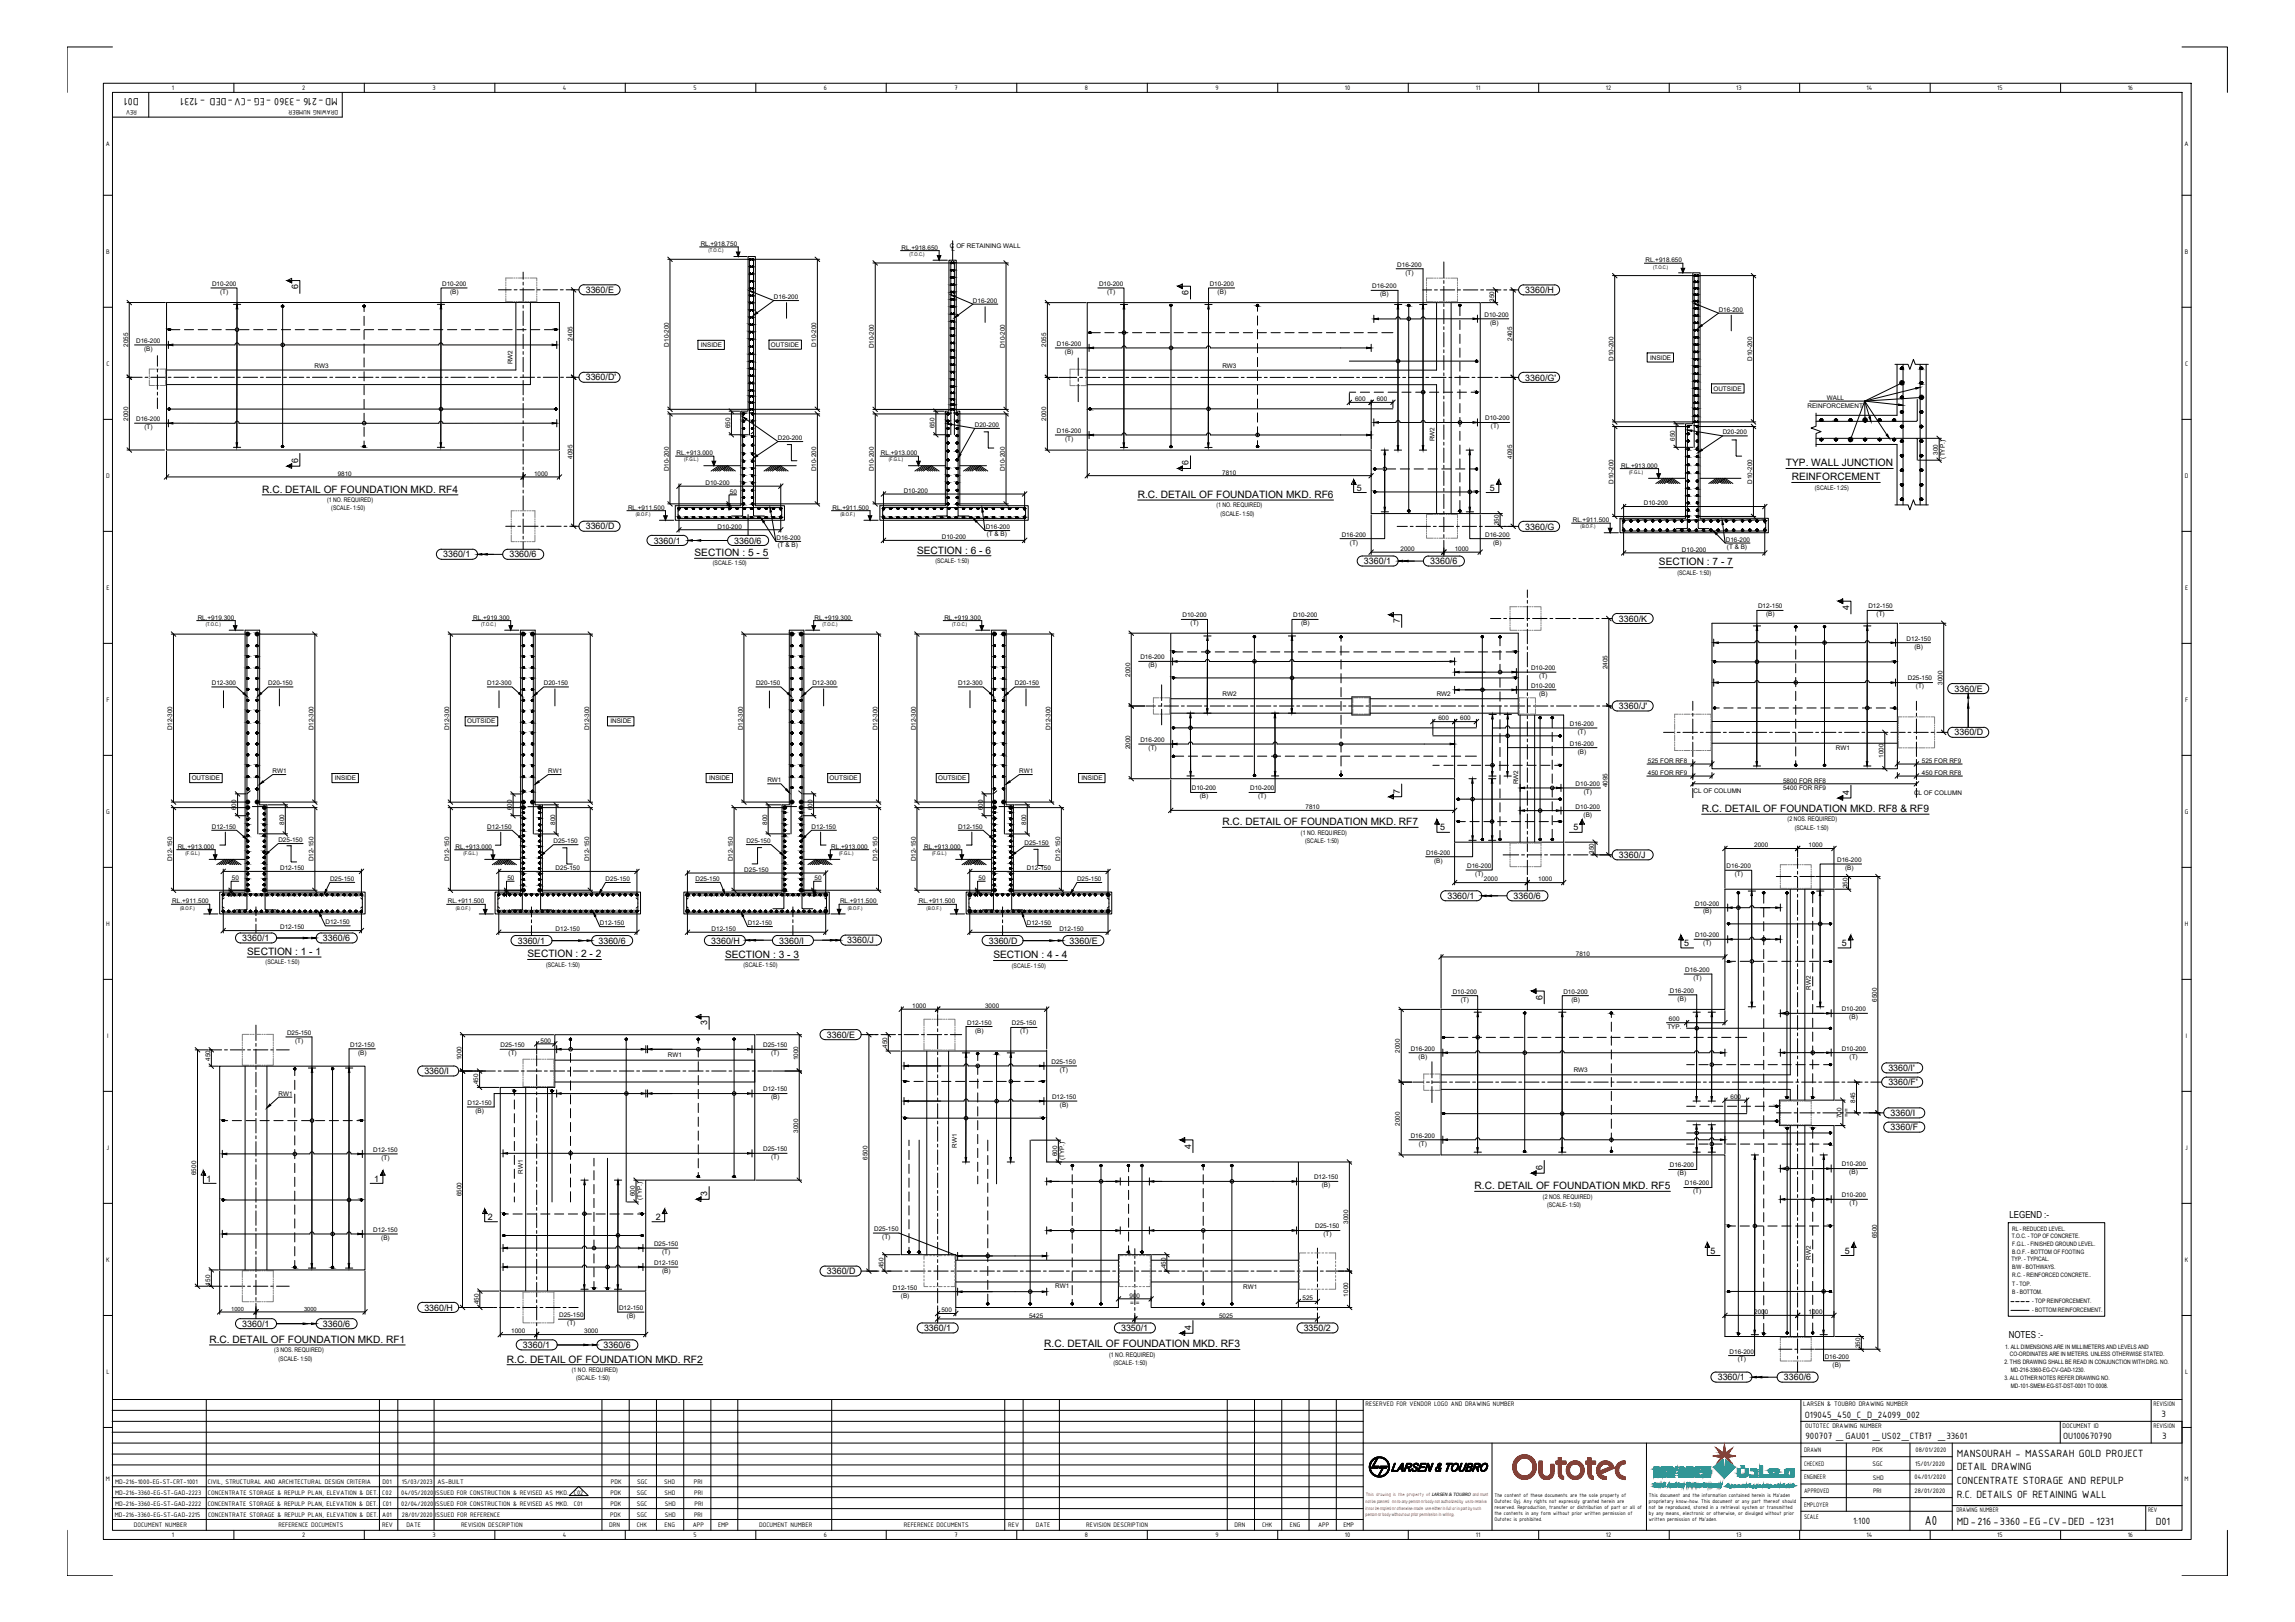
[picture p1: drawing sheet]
<svg xmlns="http://www.w3.org/2000/svg" width="841mm" height="594mm" viewBox="0 0 841 594" stroke-linecap="round" stroke-linejoin="round" font-family="sans-serif">
<defs><g id="words">
<text font-size="5.2" x="705.4" y="558.7">A0</text>
<g font-size="4.1">
<text x="50.9" y="35.8" transform="rotate(-180 50.9 35.8)">D01</text>
<text x="123.8" y="35.8" transform="rotate(-180 123.8 35.8)">MD-216 -3360 -EG -CV-DED - 1231</text>
<text x="717.1" y="533.5">MANSOURAH - MASSARAH GOLD PROJECT</text>
<text x="717.1" y="538.5">DETAIL DRAWING</text>
<text x="717.1" y="543.5">CONCENTRATE STORAGE AND REPULP</text>
<text x="717.1" y="548.5">R.C. DETAILS OF RETAINING WALL</text>
<text x="717.1" y="558.5">MD-216 -3360 -EG -CV-DED -1231</text>
<text x="790" y="558.5">D01</text>
</g>
<g font-size="3.7">
<text x="654.5" y="170.8">TYP. WALL JUNCTION</text>
<text x="656.6" y="175.9">REINFORCEMENT</text>
<text x="96.1" y="180.4">R.C. DETAIL OF FOUNDATION MKD. RF4</text>
<text x="416.9" y="182.4">R.C. DETAIL OF FOUNDATION MKD. RF6</text>
<text x="254.5" y="203.7">SECTION : 5 - 5</text>
<text x="336.1" y="202.7">SECTION : 6 - 6</text>
<text x="607.9" y="207.1">SECTION : 7 - 7</text>
<text x="623.6" y="297.4">R.C. DETAIL OF FOUNDATION MKD. RF8 &amp; RF9</text>
<text x="448" y="302.3">R.C. DETAIL OF FOUNDATION MKD. RF7</text>
<text x="90.6" y="349.7">SECTION : 1 - 1</text>
<text x="193.3" y="350.6">SECTION : 2 - 2</text>
<text x="265.7" y="350.8">SECTION : 3 - 3</text>
<text x="364.1" y="351">SECTION : 4 - 4</text>
<text x="540.4" y="435.6">R.C. DETAIL OF FOUNDATION MKD. RF5</text>
<text x="76.7" y="491.8">R.C. DETAIL OF FOUNDATION MKD. RF1</text>
<text x="382.7" y="493.5">R.C. DETAIL OF FOUNDATION MKD. RF3</text>
<text x="185.8" y="499">R.C. DETAIL OF FOUNDATION MKD. RF2</text>
</g>
<g font-size="3.6">
<text x="736.4" y="446">LEGEND :-</text>
<text x="736.1" y="489.9">NOTES :-</text>
<text x="661.4" y="519.2">O19045_450_C_D_24099_002</text>
<text x="792.1" y="518.9">3</text>
<text x="661.7" y="527.2">900707 _GAU01 _US02_CTB17 _33601</text>
<text x="756" y="527.2">OU100670790</text>
<text x="792.3" y="527.2">3</text>
<text x="679.1" y="558.2">1:100</text>
</g>
<g font-size="3.3">
<text x="109.2" y="106" transform="rotate(-90 109.2 106)">6</text>
<text x="214.7" y="107.3">3360/E</text>
<text x="559" y="107.3">3360/H</text>
<text x="435.6" y="108.1" transform="rotate(-90 435.6 108.1)">6</text>
<text x="214.7" y="139.3">3360/D'</text>
<text x="559" y="139.4">3360/G'</text>
<text x="109.2" y="169.6" transform="rotate(-90 109.2 169.6)">6</text>
<text x="435.6" y="170.4" transform="rotate(-90 435.6 170.4)">6</text>
<text x="497.2" y="179.7">5</text>
<text x="546" y="179.7">5</text>
<text x="214.7" y="193.9">3360/D</text>
<text x="559" y="193.9">3360/G</text>
<text x="239.6" y="199.1">3360/1</text>
<text x="269.1" y="199.1">3360/6</text>
<text x="162.4" y="204.2">3360/1</text>
<text x="186.7" y="204.2">3360/6</text>
<text x="499.8" y="206.6">3360/1</text>
<text x="524.1" y="206.6">3360/6</text>
<text x="593.3" y="227.7">3360/K</text>
<text x="677.6" y="223.4" transform="rotate(-90 677.6 223.4)">4</text>
<text x="513" y="228.4" transform="rotate(-90 513 228.4)">7</text>
<text x="716.3" y="253.4">3360/E</text>
<text x="593.3" y="259.7">3360/J'</text>
<text x="716.3" y="269.4">3360/D</text>
<text x="513" y="290.7" transform="rotate(-90 513 290.7)">7</text>
<text x="677.6" y="291.1" transform="rotate(-90 677.6 291.1)">4</text>
<text x="527.7" y="304.2">5</text>
<text x="576.6" y="304.2">5</text>
<text x="593.3" y="314.3">3360/J</text>
<text x="530.4" y="329.2">3360/1</text>
<text x="554.7" y="329.2">3360/6</text>
<text x="88.8" y="344.7">3360/1</text>
<text x="118.3" y="344.7">3360/6</text>
<text x="189.8" y="345.7">3360/1</text>
<text x="219.3" y="345.7">3360/6</text>
<text x="260.6" y="345.6">3360/H</text>
<text x="285.6" y="345.6">3360/I</text>
<text x="310.5" y="345.5">3360/J</text>
<text x="362.4" y="345.7">3360/D</text>
<text x="392" y="345.7">3360/E</text>
<text x="617.1" y="346.6">5</text>
<text x="674.9" y="346.6">5</text>
<text x="565.2" y="366.2" transform="rotate(-90 565.2 366.2)">6</text>
<text x="259.2" y="375.6" transform="rotate(-90 259.2 375.6)">3</text>
<text x="303" y="380.1">3360/E</text>
<text x="155.5" y="393.4">3360/I</text>
<text x="692" y="392.3">3360/I'</text>
<text x="692" y="397.5">3360/F'</text>
<text x="692.8" y="414">3360/F</text>
<text x="692.8" y="408.7">3360/I</text>
<text x="436.5" y="420.8" transform="rotate(-90 436.5 420.8)">4</text>
<text x="565.2" y="428.6" transform="rotate(-90 565.2 428.6)">6</text>
<text x="75.7" y="432.7">1</text>
<text x="137.1" y="432.7">1</text>
<text x="259.2" y="438.1" transform="rotate(-90 259.2 438.1)">3</text>
<text x="178.8" y="446.8">2</text>
<text x="240.4" y="446.8">2</text>
<text x="626.8" y="459.2">5</text>
<text x="676.1" y="459.2">5</text>
<text x="303" y="466.7">3360/D</text>
<text x="88.8" y="486">3360/1</text>
<text x="118.3" y="486">3360/6</text>
<text x="155.5" y="480">3360/H</text>
<text x="338.6" y="487.5">3360/1</text>
<text x="410.8" y="487.5">3350/1</text>
<text x="436.5" y="487.2" transform="rotate(-90 436.5 487.2)">4</text>
<text x="477.8" y="487.5">3350/2</text>
<text x="191.6" y="493.7">3360/1</text>
<text x="221.2" y="493.7">3360/6</text>
<text x="629.5" y="505.6">3360/1</text>
<text x="653.7" y="505.6">3360/6</text>
</g>
<g font-size="2.6">
<text x="63" y="33">1</text>
<text x="110.7" y="33">2</text>
<text x="158.5" y="33">3</text>
<text x="206.2" y="33">4</text>
<text x="254.2" y="33">5</text>
<text x="301.9" y="33">6</text>
<text x="349.8" y="33">7</text>
<text x="397.6" y="33">8</text>
<text x="445.4" y="33">9</text>
<text x="492.8" y="33">10</text>
<text x="540.8" y="33">11</text>
<text x="588.5" y="33">12</text>
<text x="636.3" y="33">13</text>
<text x="684" y="33">14</text>
<text x="731.9" y="33">15</text>
<text x="779.7" y="33">16</text>
<text x="50.2" y="40.4" transform="rotate(-180 50.2 40.4)">REV</text>
<text x="123.9" y="40.4" transform="rotate(-180 123.9 40.4)">DRAWING NUMBER</text>
<text x="38.8" y="53.5">A</text>
<text x="800.6" y="53.5">A</text>
<text x="38.9" y="92.9">B</text>
<text x="800.6" y="92.9">B</text>
<text x="39" y="133.9">C</text>
<text x="800.7" y="133.9">C</text>
<text x="38.9" y="174.9">D</text>
<text x="800.6" y="174.9">D</text>
<text x="39" y="216">E</text>
<text x="800.7" y="216">E</text>
<text x="39" y="257">F</text>
<text x="800.7" y="257">F</text>
<text x="38.9" y="298">G</text>
<text x="800.6" y="298">G</text>
<text x="38.9" y="339">H</text>
<text x="800.6" y="339">H</text>
<text x="39.3" y="380">I</text>
<text x="801.1" y="380">I</text>
<text x="39.1" y="421.1">J</text>
<text x="800.8" y="421.1">J</text>
<text x="38.9" y="462.1">K</text>
<text x="800.6" y="462.1">K</text>
<text x="39" y="503.1">L</text>
<text x="800.7" y="503.1">L</text>
<text x="500.4" y="514.9">RESERVED FOR VENDOR LOGO AND DRAWING NUMBER</text>
<text x="660.8" y="514.9">LARSEN &amp; TOUBRO DRAWING NUMBER</text>
<text x="789.2" y="514.9">REVISION</text>
<text x="661.5" y="522.9">OUTOTEC DRAWING NUMBER</text>
<text x="755.8" y="522.9">DOCUMENT ID</text>
<text x="789.2" y="522.9">REVISION</text>
<text x="661.1" y="531.9">DRAWN</text>
<text x="686" y="532">PDK</text>
<text x="702" y="531.8">08/01/2020</text>
<text x="661.1" y="536.9">CHECKED</text>
<text x="686.2" y="536.9">SGC</text>
<text x="701.8" y="536.9">15/01/2020</text>
<text x="38.8" y="542.5">M</text>
<text x="42.1" y="543.5">MD-216-1000-EG-ST-CRT-1001</text>
<text x="76.2" y="543.5">CIVIL, STRUCTURAL AND ARCHITECTURAL DESIGN CRITERIA</text>
<text x="140.2" y="543.5">D01</text>
<text x="147.3" y="543.5">15/03/2023</text>
<text x="160.3" y="543.5">AS-BUILT</text>
<text x="223.9" y="543.5">PDK</text>
<text x="233.5" y="543.5">SGC</text>
<text x="243.4" y="543.5">SHD</text>
<text x="254.3" y="543.5">PRI</text>
<text x="661.1" y="541.9">ENGINEER</text>
<text x="686.3" y="542">SHD</text>
<text x="701.6" y="541.7">04/01/2020</text>
<text x="800.6" y="542.5">M</text>
<text x="42.1" y="551.5">MD-216-3360-EG-ST-GAD-2222</text>
<text x="42.1" y="547.6">MD-216-3360-EG-ST-GAD-2223</text>
<text x="76.1" y="551.5">CONCENTRATE STORAGE &amp; REPULP PLAN, ELEVATION &amp; DET.</text>
<text x="76.2" y="547.6">CONCENTRATE STORAGE &amp; REPULP PLAN, ELEVATION &amp; DET.</text>
<text x="140.1" y="547.6">C02</text>
<text x="140.3" y="551.5">C01</text>
<text x="147" y="551.5">02/04/2020</text>
<text x="147" y="547.6">04/05/2020</text>
<text x="159.4" y="551.5">ISSUED FOR CONSTRUCTION &amp; REVISED AS MKD.</text>
<text x="159.4" y="547.6">ISSUED FOR CONSTRUCTION &amp; REVISED AS MKD.</text>
<text x="210.3" y="551.5">C01</text>
<text x="210.3" y="547.6">C02</text>
<text x="223.7" y="551.5">PDK</text>
<text x="223.7" y="547.6">PDK</text>
<text x="233.4" y="547.6">SGC</text>
<text x="233.4" y="551.5">SGC</text>
<text x="243.6" y="547.6">SHD</text>
<text x="243.6" y="551.5">SHD</text>
<text x="254.4" y="547.6">PRI</text>
<text x="254.5" y="551.5">PRI</text>
<text x="661.1" y="546.9">APPROVED</text>
<text x="661.1" y="551.9">EMPLOYER</text>
<text x="686.4" y="547">PRI</text>
<text x="701.6" y="546.9">28/01/2020</text>
<text x="42.1" y="555.5">MD-216-3360-EG-ST-GAD-2215</text>
<text x="76.2" y="555.5">CONCENTRATE STORAGE &amp; REPULP PLAN, ELEVATION &amp; DET.</text>
<text x="140.1" y="555.5">A01</text>
<text x="147.3" y="555.5">28/01/2020</text>
<text x="159.5" y="555.5">ISSUED FOR REFERENCE</text>
<text x="223.6" y="555.5">PDK</text>
<text x="233.4" y="555.5">SGC</text>
<text x="243.6" y="555.5">SHD</text>
<text x="254.3" y="555.5">PRI</text>
<text x="661.1" y="556.4">SCALE</text>
<text x="716.9" y="553.9">DRAWING NUMBER</text>
<text x="787.2" y="553.9">REV</text>
<text x="49.1" y="559.4">DOCUMENT NUMBER</text>
<text x="63" y="563">1</text>
<text x="102.1" y="559.4">REFERENCE DOCUMENTS</text>
<text x="110.7" y="563">2</text>
<text x="140" y="559.4">REV</text>
<text x="148.9" y="559.4">DATE</text>
<text x="158.5" y="563">3</text>
<text x="168.9" y="559.4">REVISION DESCRIPTION</text>
<text x="206.2" y="563">4</text>
<text x="223.3" y="559.4">DRN</text>
<text x="233.3" y="559.4">CHK</text>
<text x="243.6" y="559.4">ENG</text>
<text x="253.9" y="559.4">APP</text>
<text x="254.2" y="563">5</text>
<text x="263.1" y="559.4">EMP</text>
<text x="278.2" y="559.4">DOCUMENT NUMBER</text>
<text x="301.9" y="563">6</text>
<text x="331.2" y="559.4">REFERENCE DOCUMENTS</text>
<text x="349.8" y="563">7</text>
<text x="369.5" y="559.4">REV</text>
<text x="379.6" y="559.4">DATE</text>
<text x="397.6" y="563">8</text>
<text x="398.1" y="559.4">REVISION DESCRIPTION</text>
<text x="445.4" y="563">9</text>
<text x="452.4" y="559.4">DRN</text>
<text x="462.5" y="559.4">CHK</text>
<text x="472.7" y="559.4">ENG</text>
<text x="483" y="559.4">APP</text>
<text x="492.3" y="559.4">EMP</text>
<text x="492.8" y="563">10</text>
<text x="540.8" y="563">11</text>
<text x="588.5" y="563">12</text>
<text x="636.3" y="563">13</text>
<text x="684" y="563">14</text>
<text x="731.9" y="563">15</text>
<text x="779.7" y="563">16</text>
</g>
<g font-size="2.3">
<text x="256.8" y="90.1">RL.+918.750</text>
<text x="330.4" y="91.5">RL.+918.650</text>
<text x="348.1" y="91">C OF RETAINING WALL</text>
<text x="348.7" y="91.8">L</text>
<text x="512" y="97.7">D16-200</text>
<text x="515" y="100.6">(T)</text>
<text x="603" y="96.1">RL.+918.650</text>
<text x="77.7" y="104.7">D10-200</text>
<text x="80.7" y="107.6">(T)</text>
<text x="162" y="104.7">D10-200</text>
<text x="165" y="107.6">(B)</text>
<text x="402.7" y="104.7">D10-200</text>
<text x="405.7" y="107.7">(T)</text>
<text x="443.3" y="104.7">D10-200</text>
<text x="446.2" y="107.7">(B)</text>
<text x="502.9" y="105.6">D16-200</text>
<text x="283.6" y="109.5">D16-200</text>
<text x="356.6" y="110.8">D16-200</text>
<text x="505.8" y="108.5">(B)</text>
<text x="547.6" y="110.5" transform="rotate(-90 547.6 110.5)">350</text>
<text x="544" y="116">D10-200</text>
<text x="546.1" y="118.9">(B)</text>
<text x="629.8" y="114.1">D16-200</text>
<text x="49.9" y="125.6">D16-200</text>
<text x="209.7" y="124.7" transform="rotate(-90 209.7 124.7)">2405</text>
<text x="554.1" y="124.8" transform="rotate(-90 554.1 124.8)">2405</text>
<text x="46.9" y="127.1" transform="rotate(-90 46.9 127.1)">2055</text>
<text x="52.8" y="128.5">(B)</text>
<text x="245.1" y="126.9" transform="rotate(-90 245.1 126.9)">D10-200</text>
<text x="256.8" y="127.1">INSIDE</text>
<text x="282.5" y="127">OUTSIDE</text>
<text x="299.1" y="126.9" transform="rotate(-90 299.1 126.9)">D10-200</text>
<text x="320.3" y="127.6" transform="rotate(-90 320.3 127.6)">D10-200</text>
<text x="368.2" y="127.6" transform="rotate(-90 368.2 127.6)">D10-200</text>
<text x="383.4" y="127.1" transform="rotate(-90 383.4 127.1)">2055</text>
<text x="387.3" y="126.7">D16-200</text>
<text x="390.3" y="129.6">(B)</text>
<text x="604.7" y="131.8">INSIDE</text>
<text x="115.3" y="134.6">RW3</text>
<text x="187.9" y="133.4" transform="rotate(-90 187.9 133.4)">RW2</text>
<text x="448" y="134.7">RW3</text>
<text x="591.3" y="132.2" transform="rotate(-90 591.3 132.2)">D10-200</text>
<text x="642.1" y="132.2" transform="rotate(-90 642.1 132.2)">D10-200</text>
<text x="627.9" y="143.1">OUTSIDE</text>
<text x="496.6" y="147">600</text>
<text x="504.5" y="146.9">600</text>
<text x="662.4" y="149.3">REINFORCEMENT</text>
<text x="669.4" y="146.4">WALL</text>
<text x="47" y="154.1" transform="rotate(-90 47 154.1)">2000</text>
<text x="49.9" y="154.3">D16-200</text>
<text x="383.4" y="154.1" transform="rotate(-90 383.4 154.1)">2000</text>
<text x="544.3" y="154">D10-200</text>
<text x="52.9" y="157.2">(T)</text>
<text x="267.6" y="156.9" transform="rotate(-90 267.6 156.9)">650</text>
<text x="285.1" y="161.1">D20-200</text>
<text x="342.5" y="156.9" transform="rotate(-90 342.5 156.9)">650</text>
<text x="357.2" y="156.3">D20-200</text>
<text x="387.3" y="158.6">D16-200</text>
<text x="390.3" y="161.5">(T)</text>
<text x="525.6" y="161.7" transform="rotate(-90 525.6 161.7)">RW2</text>
<text x="546.4" y="156.9">(T)</text>
<text x="613.8" y="161.4" transform="rotate(-90 613.8 161.4)">650</text>
<text x="631.3" y="159.1">D20-200</text>
<text x="247.9" y="166.7">RL.+913.000</text>
<text x="322.8" y="166.7">RL.+913.000</text>
<text x="710.2" y="166.5" transform="rotate(-90 710.2 166.5)">300</text>
<text x="712.8" y="168" transform="rotate(-90 712.8 168)">(TYP.)</text>
<text x="209.8" y="168" transform="rotate(-90 209.8 168)">4095</text>
<text x="245.1" y="172.6" transform="rotate(-90 245.1 172.6)">D10-200</text>
<text x="299.1" y="172.6" transform="rotate(-90 299.1 172.6)">D10-200</text>
<text x="320.3" y="172.6" transform="rotate(-90 320.3 172.6)">D10-200</text>
<text x="368.2" y="172.6" transform="rotate(-90 368.2 172.6)">D10-200</text>
<text x="447.9" y="173.8">7810</text>
<text x="554.1" y="168.1" transform="rotate(-90 554.1 168.1)">4095</text>
<text x="594.1" y="171.3">RL.+913.000</text>
<text x="123.8" y="174.2">9810</text>
<text x="195.7" y="174.3">1000</text>
<text x="258.5" y="177.6">D10-200</text>
<text x="591.3" y="177.2" transform="rotate(-90 591.3 177.2)">D10-200</text>
<text x="642.1" y="177.2" transform="rotate(-90 642.1 177.2)">D10-200</text>
<text x="665.1" y="179.4">(SCALE- 1:25)</text>
<text x="119.9" y="183.9">(1 NO. REQUIRED)</text>
<text x="267.5" y="180.8">50</text>
<text x="331.2" y="180.5">D10-200</text>
<text x="445.8" y="185.8">(1 NO. REQUIRED)</text>
<text x="602.4" y="185.1">D10-200</text>
<text x="121.4" y="187">(SCALE- 1:50)</text>
<text x="230.2" y="186.7">RL.+911.500</text>
<text x="305.1" y="186.7">RL.+911.500</text>
<text x="447.3" y="188.9">(SCALE- 1:50)</text>
<text x="576.4" y="191.3">RL.+911.500</text>
<text x="263" y="193.6">D10-200</text>
<text x="284.6" y="197.8">D16-200</text>
<text x="345.1" y="197.5">D10-200</text>
<text x="361.2" y="193.8">D16-200</text>
<text x="361.6" y="196.4">(T &amp; B)</text>
<text x="491.7" y="196.5">D16-200</text>
<text x="544.3" y="196.6">D16-200</text>
<text x="549.3" y="192.4" transform="rotate(-90 549.3 192.4)">350</text>
<text x="285" y="200.4">(T &amp; B)</text>
<text x="494.7" y="199.4">(T)</text>
<text x="513.2" y="201.8">2000</text>
<text x="533.1" y="201.8">1000</text>
<text x="547.2" y="199.5">(B)</text>
<text x="616.4" y="202.1">D10-200</text>
<text x="632.4" y="198.4">D16-200</text>
<text x="632.9" y="201">(T &amp; B)</text>
<text x="261.2" y="207.1">(SCALE- 1:50)</text>
<text x="342.8" y="206.2">(SCALE- 1:50)</text>
<text x="614.7" y="210.5">(SCALE- 1:50)</text>
<text x="72.5" y="227">RL.+919.300</text>
<text x="173.4" y="227">RL.+919.300</text>
<text x="298.5" y="227">RL.+919.300</text>
<text x="346.1" y="227">RL.+919.300</text>
<text x="433.3" y="226.2">D10-200</text>
<text x="473.9" y="226.2">D10-200</text>
<text x="644.3" y="222.8">D12-150</text>
<text x="647.2" y="225.7">(B)</text>
<text x="684.7" y="222.8">D12-150</text>
<text x="687.7" y="225.7">(T)</text>
<text x="436.3" y="229.1">(T)</text>
<text x="476.8" y="229.1">(B)</text>
<text x="698.7" y="234.7">D12-150</text>
<text x="701.6" y="237.6">(B)</text>
<text x="417.9" y="241.5">D16-200</text>
<text x="420.8" y="244.4">(B)</text>
<text x="561.1" y="245.4">D10-200</text>
<text x="589.1" y="245.1" transform="rotate(-90 589.1 245.1)">2405</text>
<text x="77.6" y="251">D12-300</text>
<text x="98.3" y="251">D20-150</text>
<text x="178.5" y="251.1">D12-300</text>
<text x="199.3" y="251.1">D20-150</text>
<text x="277.1" y="251">D20-150</text>
<text x="297.7" y="251">D12-300</text>
<text x="351.2" y="251">D12-300</text>
<text x="371.9" y="251">D20-150</text>
<text x="414.1" y="247.8" transform="rotate(-90 414.1 247.8)">2000</text>
<text x="561.1" y="251.9">D10-200</text>
<text x="564.1" y="248.3">(T)</text>
<text x="699.1" y="249.2">D25-150</text>
<text x="711.8" y="250.8" transform="rotate(-90 711.8 250.8)">3000</text>
<text x="448" y="254.9">RW2</text>
<text x="526.5" y="254.9">RW2</text>
<text x="564" y="254.9">(B)</text>
<text x="702.1" y="252.2">(T)</text>
<text x="527.1" y="263.8">600</text>
<text x="535.1" y="263.8">600</text>
<text x="63.1" y="267.5" transform="rotate(-90 63.1 267.5)">D12-300</text>
<text x="114.9" y="267.5" transform="rotate(-90 114.9 267.5)">D12-300</text>
<text x="164.6" y="267.5" transform="rotate(-90 164.6 267.5)">D12-300</text>
<text x="171.2" y="265">OUTSIDE</text>
<text x="215.9" y="267.5" transform="rotate(-90 215.9 267.5)">D12-300</text>
<text x="223.7" y="265">INSIDE</text>
<text x="272.2" y="267.5" transform="rotate(-90 272.2 267.5)">D12-300</text>
<text x="321.5" y="267.5" transform="rotate(-90 321.5 267.5)">D12-300</text>
<text x="335.6" y="267.5" transform="rotate(-90 335.6 267.5)">D12-300</text>
<text x="384.9" y="267.5" transform="rotate(-90 384.9 267.5)">D12-300</text>
<text x="575.3" y="265.9">D16-200</text>
<text x="578.2" y="268.8">(T)</text>
<text x="414.1" y="274.5" transform="rotate(-90 414.1 274.5)">2000</text>
<text x="417.9" y="271.8">D16-200</text>
<text x="420.9" y="274.7">(T)</text>
<text x="575.3" y="273.1">D16-200</text>
<text x="578.2" y="276">(B)</text>
<text x="672.8" y="274.7">RW1</text>
<text x="603.9" y="279.4">525 FOR RF8</text>
<text x="690.3" y="277.6" transform="rotate(-90 690.3 277.6)">1000</text>
<text x="704.3" y="279.4">525 FOR RF9</text>
<text x="70.3" y="285.8">OUTSIDE</text>
<text x="99.9" y="283.2">RW1</text>
<text x="122.7" y="285.8">INSIDE</text>
<text x="200.9" y="283.2">RW1</text>
<text x="259.8" y="285.8">INSIDE</text>
<text x="281.2" y="286.6">RW1</text>
<text x="304" y="285.8">OUTSIDE</text>
<text x="343.8" y="285.8">OUTSIDE</text>
<text x="373.5" y="283.2">RW1</text>
<text x="396.3" y="285.8">INSIDE</text>
<text x="556.4" y="287.3" transform="rotate(-90 556.4 287.3)">RW2</text>
<text x="577.4" y="287.8">D10-200</text>
<text x="603.9" y="283.8">450 FOR RF9</text>
<text x="653.4" y="286.7">5800 FOR RF8</text>
<text x="704.3" y="283.8">450 FOR RF8</text>
<text x="436.7" y="289.5">D10-200</text>
<text x="439.7" y="292.4">(B)</text>
<text x="458.1" y="289.5">D10-200</text>
<text x="461.1" y="292.4">(T)</text>
<text x="580.4" y="290.8">(T)</text>
<text x="589.1" y="288.4" transform="rotate(-90 589.1 288.4)">4095</text>
<text x="620.6" y="290.4">CL OF COLUMN</text>
<text x="653.4" y="289.2">5400 FOR RF9</text>
<text x="701.4" y="291.1">CL OF COLUMN</text>
<text x="86.6" y="296.7" transform="rotate(-90 86.6 296.7)">600</text>
<text x="187.6" y="296.7" transform="rotate(-90 187.6 296.7)">600</text>
<text x="297.7" y="296.7" transform="rotate(-90 297.7 296.7)">600</text>
<text x="360.2" y="296.7" transform="rotate(-90 360.2 296.7)">600</text>
<text x="478.4" y="296.4">7810</text>
<text x="577.4" y="296.1">D10-200</text>
<text x="580.3" y="299.1">(B)</text>
<text x="77.6" y="303.5">D12-150</text>
<text x="104.1" y="302" transform="rotate(-90 104.1 302)">800</text>
<text x="178.5" y="303.5">D12-150</text>
<text x="203.4" y="302" transform="rotate(-90 203.4 302)">800</text>
<text x="281.1" y="302" transform="rotate(-90 281.1 302)">800</text>
<text x="297.4" y="303.5">D12-150</text>
<text x="351.2" y="303.5">D12-150</text>
<text x="376" y="302" transform="rotate(-90 376 302)">800</text>
<text x="476.7" y="305.7">(1 NO. REQUIRED)</text>
<text x="655.1" y="300.9">(2 NOS. REQUIRED)</text>
<text x="657.7" y="303.9">(SCALE- 1:50)</text>
<text x="65.1" y="310.9">RL.+913.000</text>
<text x="102" y="308.4">D25-150</text>
<text x="166.9" y="310.9">RL.+913.000</text>
<text x="202.8" y="308.8">D25-150</text>
<text x="273.5" y="308.8">D25-150</text>
<text x="304.6" y="310.9">RL.+913.000</text>
<text x="338.7" y="310.9">RL.+913.000</text>
<text x="375.4" y="309.3">D25-150</text>
<text x="478.3" y="308.6">(SCALE- 1:50)</text>
<text x="642.9" y="310.3">2000</text>
<text x="662.8" y="310.3">1000</text>
<text x="63.1" y="315.4" transform="rotate(-90 63.1 315.4)">D12-150</text>
<text x="114.9" y="315.4" transform="rotate(-90 114.9 315.4)">D12-150</text>
<text x="164.6" y="315.4" transform="rotate(-90 164.6 315.4)">D12-150</text>
<text x="215.9" y="315.4" transform="rotate(-90 215.9 315.4)">D12-150</text>
<text x="268.6" y="315.4" transform="rotate(-90 268.6 315.4)">D12-150</text>
<text x="321.5" y="315.4" transform="rotate(-90 321.5 315.4)">D12-150</text>
<text x="335.6" y="315.4" transform="rotate(-90 335.6 315.4)">D12-150</text>
<text x="388.5" y="315.4" transform="rotate(-90 388.5 315.4)">D12-150</text>
<text x="522.6" y="313.1">D16-200</text>
<text x="525.5" y="316">(B)</text>
<text x="537.7" y="317.9">D16-200</text>
<text x="584.1" y="312.7" transform="rotate(-90 584.1 312.7)">350</text>
<text x="632.7" y="318">D16-200</text>
<text x="673.3" y="315.7">D16-200</text>
<text x="85" y="322.3">50</text>
<text x="102.6" y="318.7">D12-150</text>
<text x="120.9" y="322.6">D25-150</text>
<text x="186" y="322.3">50</text>
<text x="203.6" y="318.7">D25-150</text>
<text x="221.9" y="322.6">D25-150</text>
<text x="254.9" y="322.6">D25-150</text>
<text x="272.7" y="319.3">D25-150</text>
<text x="298.5" y="322.3">50</text>
<text x="358.6" y="322.3">50</text>
<text x="376.2" y="318.7">D12-150</text>
<text x="394.7" y="322.6">D25-150</text>
<text x="540.6" y="320.9">(T)</text>
<text x="543.8" y="322.8">2000</text>
<text x="563.7" y="322.8">1000</text>
<text x="635.7" y="320.9">(T)</text>
<text x="676.2" y="318.7">(B)</text>
<text x="677" y="325.3" transform="rotate(-90 677 325.3)">350</text>
<text x="63.1" y="330.9">RL.+911.500</text>
<text x="164.1" y="330.9">RL.+911.500</text>
<text x="307.8" y="330.9">RL.+911.500</text>
<text x="336.7" y="330.9">RL.+911.500</text>
<text x="621.2" y="331.7">D10-200</text>
<text x="624.1" y="334.6">(B)</text>
<text x="102.6" y="340.4">D12-150</text>
<text x="119.3" y="338.5">D12-150</text>
<text x="203.6" y="341">D12-150</text>
<text x="219.9" y="338.8">D12-150</text>
<text x="260.8" y="341">D12-150</text>
<text x="274" y="338.8">D12-150</text>
<text x="376.3" y="338.8">D12-150</text>
<text x="388.2" y="341">D12-150</text>
<text x="621.2" y="343.3">D10-200</text>
<text x="624.2" y="346.2">(T)</text>
<text x="97.4" y="353.2">(SCALE- 1:50)</text>
<text x="577.5" y="350">7810</text>
<text x="200.1" y="354">(SCALE- 1:50)</text>
<text x="272.5" y="354.2">(SCALE- 1:50)</text>
<text x="370.8" y="354.4">(SCALE- 1:50)</text>
<text x="617.6" y="356">D16-200</text>
<text x="620.6" y="358.9">(T)</text>
<text x="532.4" y="364">D10-200</text>
<text x="572.9" y="364">D10-200</text>
<text x="611.9" y="363.7">D16-200</text>
<text x="663.6" y="362.6" transform="rotate(-90 663.6 362.6)">RW2</text>
<text x="334.3" y="369.2">1000</text>
<text x="361" y="369.2">3000</text>
<text x="535.3" y="366.9">(T)</text>
<text x="575.8" y="366.9">(B)</text>
<text x="614.8" y="366.6">(B)</text>
<text x="674.9" y="370.4">D10-200</text>
<text x="687.7" y="366.9" transform="rotate(-90 687.7 366.9)">6500</text>
<text x="354.4" y="375.3">D12-150</text>
<text x="370.8" y="375.6">D25-150</text>
<text x="611" y="376.8">TYP.</text>
<text x="611.6" y="374">600</text>
<text x="677.7" y="373.3">(B)</text>
<text x="105.2" y="379">D25-150</text>
<text x="108.1" y="381.9">(T)</text>
<text x="128.3" y="383.4">D12-150</text>
<text x="183.4" y="383.6">D25-150</text>
<text x="198.1" y="381.9">500</text>
<text x="279.6" y="383.6">D25-150</text>
<text x="325.1" y="383.9" transform="rotate(-90 325.1 383.9)">450</text>
<text x="357.4" y="378.2">(B)</text>
<text x="373.8" y="378.5">(T)</text>
<text x="77" y="388.6" transform="rotate(-90 77 388.6)">450</text>
<text x="131.3" y="386.3">(B)</text>
<text x="169.1" y="388.3" transform="rotate(-90 169.1 388.3)">1000</text>
<text x="186.4" y="386.5">(T)</text>
<text x="244.7" y="387.2">RW1</text>
<text x="282.6" y="386.5">(T)</text>
<text x="292.5" y="388.3" transform="rotate(-90 292.5 388.3)">1000</text>
<text x="385.3" y="389.7">D25-150</text>
<text x="513" y="385.6" transform="rotate(-90 513 385.6)">2000</text>
<text x="517" y="384.8">D16-200</text>
<text x="519.9" y="387.7">(B)</text>
<text x="674.9" y="384.8">D10-200</text>
<text x="677.8" y="387.7">(T)</text>
<text x="388.4" y="392.6">(T)</text>
<text x="576.7" y="392.5">RW3</text>
<text x="102.1" y="401.4">RW1</text>
<text x="175.3" y="397.2" transform="rotate(-90 175.3 397.2)">450</text>
<text x="279.6" y="399.8">D12-150</text>
<text x="171.3" y="404.7">D12-150</text>
<text x="174.2" y="407.6">(B)</text>
<text x="282.6" y="402.7">(B)</text>
<text x="385.5" y="402.6">D12-150</text>
<text x="388.4" y="405.5">(B)</text>
<text x="634.2" y="402.5">600</text>
<text x="679.9" y="403.9" transform="rotate(-90 679.9 403.9)">845</text>
<text x="513" y="412.3" transform="rotate(-90 513 412.3)">2000</text>
<text x="674.9" y="409.5" transform="rotate(-90 674.9 409.5)">700</text>
<text x="677.4" y="409.3" transform="rotate(-90 677.4 409.3)">= =</text>
<text x="292.5" y="414.8" transform="rotate(-90 292.5 414.8)">3000</text>
<text x="517" y="416.7">D16-200</text>
<text x="519.9" y="419.6">(T)</text>
<text x="136.8" y="421.9">D12-150</text>
<text x="139.8" y="424.8">(T)</text>
<text x="279.6" y="421.7">D25-150</text>
<text x="282.6" y="424.6">(T)</text>
<text x="318" y="424.8" transform="rotate(-90 318 424.8)">6500</text>
<text x="350.7" y="420.5" transform="rotate(-90 350.7 420.5)">RW1</text>
<text x="387.4" y="423.5" transform="rotate(-90 387.4 423.5)">600</text>
<text x="390" y="425" transform="rotate(-90 390 425)">(TYP.)</text>
<text x="71.9" y="430.4" transform="rotate(-90 71.9 430.4)">6500</text>
<text x="191.6" y="430" transform="rotate(-90 191.6 430)">RW1</text>
<text x="481.5" y="432">D12-150</text>
<text x="611.9" y="427.6">D16-200</text>
<text x="614.8" y="430.5">(B)</text>
<text x="674.9" y="427.2">D10-200</text>
<text x="677.7" y="430.2">(B)</text>
<text x="484.4" y="434.9">(B)</text>
<text x="617.5" y="434.2">D16-200</text>
<text x="620.4" y="437.1">(T)</text>
<text x="169.1" y="438.2" transform="rotate(-90 169.1 438.2)">6500</text>
<text x="232.6" y="438.2" transform="rotate(-90 232.6 438.2)">600</text>
<text x="235.2" y="439.6" transform="rotate(-90 235.2 439.6)">(TYP.)</text>
<text x="565.4" y="439">(2 NOS. REQUIRED)</text>
<text x="567" y="442.1">(SCALE- 1:50)</text>
<text x="674.9" y="438.5">D10-200</text>
<text x="677.8" y="441.4">(T)</text>
<text x="482" y="449.9">D25-150</text>
<text x="494.1" y="448.2" transform="rotate(-90 494.1 448.2)">3000</text>
<text x="136.8" y="451.2">D12-150</text>
<text x="139.7" y="454.1">(B)</text>
<text x="320.4" y="450.9">D25-150</text>
<text x="323.3" y="453.8">(T)</text>
<text x="485" y="452.9">(T)</text>
<text x="687.7" y="453.5" transform="rotate(-90 687.7 453.5)">6500</text>
<text x="239.7" y="456.4">D25-150</text>
<text x="242.6" y="459.3">(T)</text>
<text x="663.6" y="461.5" transform="rotate(-90 663.6 461.5)">RW2</text>
<text x="239.7" y="463.3">D12-150</text>
<text x="242.6" y="466.2">(B)</text>
<text x="323.8" y="464.5" transform="rotate(-90 323.8 464.5)">450</text>
<text x="427.2" y="464.5" transform="rotate(-90 427.2 464.5)">450</text>
<text x="77" y="470.8" transform="rotate(-90 77 470.8)">450</text>
<text x="327.2" y="472.4">D12-150</text>
<text x="386.7" y="471.9">RW1</text>
<text x="455.6" y="472">RW1</text>
<text x="175.4" y="477.8" transform="rotate(-90 175.4 477.8)">450</text>
<text x="226.9" y="479.8">D12-150</text>
<text x="330.1" y="475.3">(B)</text>
<text x="413.9" y="475.3">900</text>
<text x="414.2" y="477.8">= =</text>
<text x="477.3" y="476.2">525</text>
<text x="494.1" y="474.9" transform="rotate(-90 494.1 474.9)">1000</text>
<text x="204.9" y="482.4">D25-150</text>
<text x="207.9" y="485.3">(T)</text>
<text x="229.7" y="482.7">(B)</text>
<text x="345" y="480.6">500</text>
<text x="377.1" y="482.7">5425</text>
<text x="446.7" y="482.7">5025</text>
<text x="642.9" y="481.3">2000</text>
<text x="662.8" y="481.3">1000</text>
<text x="187.4" y="488.4">1000</text>
<text x="214.1" y="488.3">3000</text>
<text x="100.5" y="495.3">(3 NOS. REQUIRED)</text>
<text x="406.5" y="496.9">(1 NO. REQUIRED)</text>
<text x="633.8" y="495.7">D16-200</text>
<text x="668.7" y="497.6">D16-200</text>
<text x="681.6" y="493.8" transform="rotate(-90 681.6 493.8)">350</text>
<text x="102.1" y="498.3">(SCALE- 1:50)</text>
<text x="209.6" y="502.5">(1 NO. REQUIRED)</text>
<text x="408" y="500">(SCALE- 1:50)</text>
<text x="636.8" y="498.7">(T)</text>
<text x="671.6" y="500.6">(B)</text>
<text x="211.1" y="505.6">(SCALE- 1:50)</text>
</g>
<g font-size="2.2">
<text x="737.2" y="453.4">T.O.C. - TOP OF CONCRETE.</text>
<text x="737.3" y="450.7">RL - REDUCED LEVEL.</text>
<text x="737.2" y="462">TYP. - TYPICAL.</text>
<text x="737.3" y="459.2">B.O.F. - BOTTOM OF FOOTING</text>
<text x="737.4" y="456.2">F.G.L. - FINISHED GROUND LEVEL.</text>
<text x="737.3" y="464.9">B/W - BOTHWAYS.</text>
<text x="737.3" y="467.8">R.C. - REINFORCED CONCRETE..</text>
<text x="737.3" y="471.1">T - TOP.</text>
<text x="737.3" y="474">B - BOTTOM.</text>
<text x="744.7" y="477.3">- TOP REINFORCEMENT.</text>
<text x="744.7" y="480.5">- BOTTOM REINFORCEMENT.</text>
<text x="734.8" y="494">1. ALL DIMENSIONS ARE IN MILLIMETERS AND LEVELS AND</text>
<text x="736.5" y="496.8">CO-ORDINATES ARE IN METERS. UNLESS OTHERWISE STATED.</text>
<text x="734.6" y="499.8">2. THIS DRAWING SHALL BE READ IN CONJUNCTION WITH DRG. NO.</text>
<text x="736.9" y="502.5">MD-216-3360-EG-CV-GAD-1230.</text>
<text x="734.6" y="505.6">3. ALL OTHER NOTES REFER DRAWING NO.</text>
<text x="736.9" y="508.4">MD-101-SMEM-EG-ST-DST-0001 TO 0008.</text>
</g>
<g font-size="2.1">
<text x="84.7" y="480.1">1000</text>
<text x="111.4" y="480.1">3000</text>
<text x="547.7" y="548.2">The content of these documents are the sole property of</text>
<text x="547.7" y="550.4">Outotec Oyj. Any rights not expressly granted herein are</text>
<text x="604.3" y="548.2">This document and the information contained herein is Ma'aden</text>
<text x="604.3" y="550.4">proprietary know-how. This document or any part thereof should</text>
<text x="547.7" y="552.6">reserved. Reproduction, transfer or distribution of part or all of</text>
<text x="547.7" y="554.9">the contents in any form without prior written permission of</text>
<text x="547.7" y="557.1">Outotec is prohibited.</text>
<text x="604.3" y="552.6">not be reproduced, stored in a retrieval system or transmitted</text>
<text x="604.3" y="554.9">by any means, electronic or otherwise, or divulged without prior</text>
<text x="604.3" y="557.1">written permission of Ma'aden.</text>
</g>
<g font-size="1.9">
<text x="259.7" y="92.4">(T.O.C.)</text>
<text x="333.3" y="93.7">(T.O.C.)</text>
<text x="605.9" y="98.4">(T.O.C.)</text>
<text x="250.8" y="169">(F.G.L.)</text>
<text x="325.7" y="169">(F.G.L.)</text>
<text x="597" y="173.6">(F.G.L.)</text>
<text x="233" y="188.9">(B.O.F.)</text>
<text x="308" y="188.9">(B.O.F.)</text>
<text x="579.2" y="193.6">(B.O.F.)</text>
<text x="75.4" y="229.2">(T.O.C.)</text>
<text x="176.3" y="229.2">(T.O.C.)</text>
<text x="301.4" y="229.2">(T.O.C.)</text>
<text x="348.9" y="229.2">(T.O.C.)</text>
<text x="68" y="313.2">(F.G.L.)</text>
<text x="169.8" y="313.2">(F.G.L.)</text>
<text x="307.5" y="313.2">(F.G.L.)</text>
<text x="341.6" y="313.2">(F.G.L.)</text>
<text x="66" y="333.1">(B.O.F.)</text>
<text x="167" y="333.1">(B.O.F.)</text>
<text x="310.7" y="333.1">(B.O.F.)</text>
<text x="339.6" y="333.1">(B.O.F.)</text>
</g>
<text font-size="1.9" fill="#f00" x="500.5" y="548.1">This drawing is the property of</text>
<g font-size="1.7" fill="#f00">
<text x="500.5" y="550.5">not be passed on to any person or body not authorized by us to receive</text>
<text x="500.5" y="552.9">it nor be copied or otherwise made use either in full or in part by such</text>
<text x="500.5" y="555.3">person or body without our prior permission in writing.</text>
</g>
<text font-size="1.6" x="524.7" y="548.1">LARSEN &amp; TOUBRO and must</text>
</g></defs>
<!-- layer: CI-CEN -->
<g fill="none" stroke="#000" stroke-width=".37">
<path d="M191.7 99.7v2.6M349.1 88.2v7.3M529.1 95.9v5.8M182.7 106.1h4.7M188.4 106.1h1.1M190.5 106.1h5.3M191.7 103.3v1.1M191.7 105.5v5.3M191.7 111.8v1.1M191.7 113.9v5.3M196.9 106.1h1M199 106.1h5.3"/>
<path d="M205.3 106.1h1.1M207.5 106.1h4.7M521.4 106.2h3.2M525.7 106.2h1M527.8 106.2h5.3M529.1 102.8v1M529.1 104.9v5.3M529.1 111.2v1.1M529.1 113.3v5.3M529.1 119.6v1.1M534.1 106.2h1.1M536.3 106.2h5.3"/>
<path d="M542.6 106.2h1.1M544.7 106.2h5.3M551.1 106.2h1M553.2 106.2h3.3M47.5 138.2h4.6M53.2 138.2h1M55.3 138.2h5.3M57.7 130.3v3.8M57.7 135.2v1M57.7 137.3v5.3M61.6 138.2h1.1M63.7 138.2h5.3"/>
<path d="M70.1 138.2h1M72.2 138.2h5.3M78.6 138.2h1M80.7 138.2h5.2M87 138.2h1M89.1 138.2h5.3M95.4 138.2h1.1M97.6 138.2h5.3M103.9 138.2h1.1M106 138.2h5.3M112.4 138.2h1M114.5 138.2h5.3"/>
<path d="M120.8 138.2h1.1M123 138.2h5.2M129.3 138.2h1M131.4 138.2h5.3M137.7 138.2h1.1M139.9 138.2h5.2M146.2 138.2h1.1M148.3 138.2h5.3M154.7 138.2h1M156.8 138.2h5.3M163.1 138.2h1.1M165.3 138.2h5.2"/>
<path d="M171.6 138.2h1M173.7 138.2h5.3M180 138.2h1.1M182.1 138.2h5.3M188.5 138.2h1.1M190.6 138.2h5.3M191.7 120.3v1M191.7 122.4v5.3M191.7 128.7v1.1M191.7 130.9v5.3M191.7 137.2v1.1M191.7 139.3v5.3"/>
<path d="M197 138.2h1M199.1 138.2h5.3M205.4 138.2h1.1M207.5 138.2h4.7M388.1 138.2h6.5M395.1 131.1v6.5M395.1 138.6v1.1M395.6 138.2h1.1M397.7 138.2h5.3M404.1 138.2h1.1M406.2 138.2h5.3M412.6 138.2h1"/>
<path d="M414.7 138.2h5.3M421 138.2h1.1M423.1 138.2h5.3M429.5 138.2h1M431.6 138.2h5.3M437.9 138.2h1.1M440 138.2h5.3M446.4 138.2h1M448.5 138.2h5.3M454.9 138.2h1M457 138.2h5.3M463.3 138.2h1.1"/>
<path d="M465.4 138.2h5.3M471.7 138.2h1.1M473.9 138.2h5.3M480.2 138.2h1.1M482.3 138.2h5.3M488.7 138.2h1M490.8 138.2h5.3M497.1 138.2h1.1M499.3 138.2h5.3M505.6 138.2h1.1M507.7 138.2h5.3M514 138.2h1.1"/>
<path d="M516.2 138.2h5.2M522.5 138.2h1.1M524.6 138.2h5.3M529.1 121.8v5.3M529.1 128.1v1.1M529.1 130.2v5.3M529.1 136.6v1M529.1 138.7v5.3M531 138.2h1M533.1 138.2h5.3M539.4 138.2h1.1M541.6 138.2h5.2"/>
<path d="M547.9 138.2h1M550 138.2h6.5M57.7 143.7v1M57.7 145.8v3.9M191.7 145.6v1.1M191.7 147.8v5.2M191.7 154.1v1.1M191.7 156.2v5.3M395.1 140.7v6.4M529.1 145v1.1M529.1 147.2v5.3M529.1 153.5v1.1"/>
<path d="M529.1 155.6v5.3M191.7 162.6v1M191.7 164.7v5.3M191.7 171v1.1M191.7 173.2v5.2M191.7 179.5v1.1M529.1 162v1M529.1 164.1v5.3M529.1 170.4v1.1M529.1 172.5v5.3M529.1 178.9v1M185.3 192.8h3.4"/>
<path d="M189.8 192.8h1M191.7 181.6v5.3M191.7 188v1M191.7 190.1v5.3M191.7 196.4v1.1M191.7 198.5v2.7M191.9 192.8h5.3M198.2 192.8h1.1M200.3 192.8h5.3M206.7 192.8h1.1M208.8 192.8h3.4M274.1 188.5v7.6"/>
<path d="M512 192.8h3.7M516.8 192.8h1M518.9 192.8h5.3M525.3 192.8h1M527.4 192.8h5.3M529.1 181v5.3M529.1 187.3v1.1M529.1 189.5v5.2M529.1 195.8v1.1M529.1 197.9v5.8M533.7 192.8h1.1M535.8 192.8h5.3"/>
<path d="M542.1 192.8h1.1M544.3 192.8h5.3M550.6 192.8h1.1M552.7 192.8h3.8M559.7 216.1v2.7M559.7 219.9v1.1M546.2 226.5h3.8M551 226.5h1.1M553.2 226.5h5.2M559.5 226.5h1.1M559.7 222v5.3M559.7 228.4v1"/>
<path d="M559.7 230.5v5.3M559.7 236.8v1.1M559.7 238.9v5.3M561.6 226.5h5.3M568 226.5h1M570.1 226.5h5.3M576.4 226.5h1.1M578.6 226.5h5.2M584.9 226.5h1.1M587 226.5h3.8M419.9 258.6h3.5M424.5 258.6h1"/>
<path d="M425.7 250.8v5.8M425.7 257.7v1M425.7 259.8v5.7M426.6 258.6h5.3M432.9 258.6h1.1M435 258.6h5.3M441.4 258.6h1.1M443.5 258.6h5.3M449.8 258.6h1.1M451.9 258.6h5.3M458.3 258.6h1M460.4 258.6h5.3"/>
<path d="M466.8 258.6h1M468.9 258.6h5.3M475.2 258.6h1.1M477.3 258.6h5.3M483.7 258.6h1M485.8 258.6h5.3M492.2 258.6h1M494.2 258.6h5.3M500.6 258.6h1M502.7 258.6h5.3M509 258.6h1.1M511.2 258.6h5.3"/>
<path d="M517.5 258.6h1.1M519.6 258.6h5.3M526 258.6h1M528.1 258.6h5.3M534.4 258.6h1.1M536.6 258.6h5.2M542.9 258.6h1M545 258.6h5.3M551.3 258.6h1.1M553.5 258.6h5.2M559.7 245.3v1.1M559.7 247.4v5.3"/>
<path d="M559.7 253.7v1.1M559.7 255.8v5.3M559.8 258.6h1.1M561.9 258.6h5.3M568.3 258.6h1M570.4 258.6h5.3M576.7 258.6h1.1M578.9 258.6h5.2M585.2 258.6h1M587.3 258.6h3.5M620.3 256.9v3.3M702.3 256.9v3.3"/>
<path d="M559.7 262.2v1M559.7 264.3v5.3M559.7 270.7v1M559.7 272.8v5.3M559.7 279.1v1.1M609.6 268.2h4M614.6 268.2h1.1M616.7 268.2h5.3M620.3 261.3v1M620.3 263.4v5.3M620.3 269.7v1.1M620.3 271.8v5.3"/>
<path d="M620.3 278.2v1M623.1 268.2h1M625.2 268.2h5.3M631.6 268.2h1M633.7 268.2h5.3M640 268.2h1.1M642.1 268.2h5.3M648.4 268.2h1.1M650.6 268.2h5.3M656.9 268.2h1.1M659 268.2h5.3M665.4 268.2h1"/>
<path d="M667.5 268.2h5.3M673.8 268.2h1.1M676 268.2h5.3M682.3 268.2h1.1M684.4 268.2h5.3M690.8 268.2h1M692.9 268.2h5.3M699.2 268.2h1.1M701.3 268.2h5.3M702.3 261.2v1.1M702.3 263.3v5.3M702.3 269.7v1"/>
<path d="M702.3 271.8v5.3M702.3 278.1v1.1M707.7 268.2h1M709.8 268.2h4M559.7 281.2v5.3M559.7 287.5v1.1M559.7 289.7v5.3M559.7 296v1.1M559.7 298.1v5.3M620.3 280.3v5.3M620.3 286.7v1M620.3 288.8v3.4"/>
<path d="M702.3 280.3v5.3M702.3 286.6v1.1M702.3 288.7v3.3M550.8 313.1h5.7M557.6 313.1h1.1M559.7 304.5v1M559.7 306.6v5.3M559.7 312.9v1.1M559.7 315.1v5.3M559.7 313.1h5.3M566 313.1h1.1M568.1 313.1h5.3"/>
<path d="M574.5 313.1h1M576.6 313.1h5.3M583 313.1h1M585.1 313.1h5.7M658.7 314.3v3.8M658.7 319.1v1.1M93.8 332.2v3.1M93.8 336.4v1.1M93.8 338.5v3.2M194.8 332.2v3.6M194.8 336.9v1.1M194.8 339v3.7"/>
<path d="M290.6 332.2v3.6M290.6 336.9v1M290.6 339v3.7M367.4 332.2v3.6M367.4 336.9v1.1M367.4 339v3.7M559.7 321.4v1.1M559.7 323.5v2.8M650.9 321h5.5M657.4 321h1.1M658.7 321.2v5.3M658.7 327.5v1.1"/>
<path d="M658.7 329.7v5.3M658.7 336v1.1M658.7 338.1v5.3M659.5 321h5.5M658.7 344.5v1M658.7 346.6v5.3M658.7 352.9v1.1M658.7 355.1v5.3M93.8 375.5v5.6M315.5 378.9h4.2M320.8 378.9h1M322.9 378.9h5.3"/>
<path d="M329.2 378.9h1.1M331.3 378.9h5.3M337.7 378.9h1M339.8 378.9h5.3M343.6 371.6v4.1M343.6 376.8v1M343.6 378.9v5.3M346.1 378.9h1.1M348.3 378.9h4.1M658.7 361.4v1.1M658.7 363.5v5.3M658.7 369.8v1.1"/>
<path d="M658.7 372v5.2M658.7 378.3v1.1M76.6 384.5h4.6M82.3 384.5h1M84.4 384.5h5.3M90.7 384.5h1.1M92.9 384.5h5.3M93.8 382.2v1M93.8 384.3v5.3M93.8 390.6v1.1M93.8 392.7v5.3M93.8 399.1v1"/>
<path d="M99.2 384.5h1.1M101.3 384.5h4.7M168 392.3h5M174.1 392.3h1.1M176.2 392.3h5.3M182.6 392.3h1M184.7 392.3h5.3M191 392.3h1.1M193.2 392.3h5.2M196.7 386.6v3.8M196.7 391.5v1M196.7 393.6v5.3"/>
<path d="M196.7 399.9v1.1M199.5 392.3h1.1M201.6 392.3h5.3M208 392.3h1M210.1 392.3h5.2M216.4 392.3h1.1M218.5 392.3h5.3M224.9 392.3h1M227 392.3h5.3M233.3 392.3h1.1M235.4 392.3h5.3M241.8 392.3h1.1"/>
<path d="M243.9 392.3h5.3M250.3 392.3h1M252.4 392.3h5.3M258.7 392.3h1.1M260.8 392.3h5.3M267.2 392.3h1M269.3 392.3h5.3M275.6 392.3h1.1M277.7 392.3h5M343.6 385.2v1.1M343.6 387.4v5.2M343.6 393.7v1"/>
<path d="M343.6 395.8v5.3M517.7 396.3h4M522.8 396.3h1M524.7 388.9v5.9M524.7 395.8v1.1M524.7 397.9v5.9M524.9 396.3h5.3M531.2 396.3h1.1M533.3 396.3h5.3M539.7 396.3h1M541.8 396.3h5.3M548.1 396.3h1.1"/>
<path d="M550.2 396.3h5.3M556.6 396.3h1M558.7 396.3h5.3M565.1 396.3h1M567.2 396.3h5.3M573.5 396.3h1.1M575.6 396.3h5.3M581.9 396.3h1.1M584.1 396.3h5.3M590.4 396.3h1.1M592.5 396.3h5.3M598.9 396.3h1"/>
<path d="M601 396.3h5.3M607.3 396.3h1.1M609.5 396.3h5.3M615.8 396.3h1.1M617.9 396.3h5.3M624.2 396.3h1.1M626.3 396.3h5.3M632.7 396.3h1.1M634.8 396.3h5.3M641.2 396.3h1M643.3 396.3h5.3M649.6 396.3h1.1"/>
<path d="M651.7 396.3h5.3M658.1 396.3h1.1M658.7 380.4v5.3M658.7 386.8v1M658.7 388.9v5.3M658.7 395.2v1.1M658.7 397.4v5.2M660.2 396.3h5.3M666.5 396.3h1.1M668.6 396.3h5.3M675 396.3h1M677.1 396.3h5.3"/>
<path d="M683.5 396.3h1M685.6 396.3h3.9M93.8 401.2v5.3M93.8 407.6v1M93.8 409.7v5.3M93.8 416v1.1M93.8 418.1v5.3M196.7 402.1v5.2M196.7 408.4v1M196.7 410.5v5.3M196.7 416.8v1.1M196.7 418.9v5.3"/>
<path d="M343.6 402.1v1.1M343.6 404.3v5.2M343.6 410.6v1.1M343.6 412.7v5.3M343.6 419.1v1M651 407.6h5.4M657.5 407.6h1M658.7 403.7v1M658.7 405.8v5.3M658.7 412.1v1.1M658.7 414.2v5.3M659.6 407.6h5.3"/>
<path d="M665.9 407.6h1.1M668 407.6h5.3M674.4 407.6h1M676.5 407.6h5.3M682.8 407.6h1.1M684.9 407.6h5.4M93.8 424.5v1M93.8 426.6v5.3M93.8 433v1M93.8 435v5.3M196.7 425.3v1.1M196.7 427.4v5.3"/>
<path d="M196.7 433.8v1M196.7 435.9v5.3M343.6 421.2v5.3M343.6 427.5v1.1M343.6 429.7v5.2M343.6 436v1.1M343.6 438.1v5.3M658.7 420.6v1.1M658.7 422.7v5.3M658.7 429.1v1M658.7 431.2v5.3M658.7 437.5v1.1"/>
<path d="M658.7 439.6v5.3M93.8 441.4v1M93.8 443.5v5.3M93.8 449.8v1.1M93.8 452v5.3M93.8 458.3v1.1M196.7 442.2v1.1M196.7 444.3v5.3M196.7 450.7v1.1M196.7 452.8v5.3M196.7 459.1v1.1M343.6 444.4v1.1"/>
<path d="M343.6 446.5v5.3M343.6 452.9v1.1M343.6 455v5.3M415.9 457.3v3.6M482.8 457.1v3.7M658.7 446v1M658.7 448.1v5.3M658.7 454.4v1.1M658.7 456.5v5.3M76.6 471.1h4.6M82.3 471.1h1M84.4 471.1h5.3"/>
<path d="M90.7 471.1h1.1M92.9 471.1h5.3M93.8 460.4v5.3M93.8 466.8v1M93.8 468.9v5.3M93.8 475.2v1.1M93.8 477.4v5.6M99.2 471.1h1.1M101.3 471.1h4.7M168 478.9h3.4M172.5 478.9h1.1M174.6 478.9h5.3"/>
<path d="M181 478.9h1M183.1 478.9h5.3M189.4 478.9h1.1M191.5 478.9h5.3M196.7 461.2v5.3M196.7 467.6v1M196.7 469.7v5.3M196.7 476.1v1M196.7 478.2v5.3M197.9 478.9h1.1M200 478.9h5.3M206.4 478.9h1"/>
<path d="M208.5 478.9h3.4M315.5 465.6h6.6M323.2 465.6h1M325.3 465.6h5.3M331.6 465.6h1.1M333.7 465.6h5.3M340.1 465.6h1.1M342.2 465.6h5.3M343.6 461.4v1M343.6 463.5v5.3M343.6 469.8v1.1M343.6 471.9v5.3"/>
<path d="M343.6 478.3v1.1M348.5 465.6h1.1M350.6 465.6h5.3M357 465.6h1M359.1 465.6h5.3M365.4 465.6h1.1M367.6 465.6h5.3M373.9 465.6h1.1M376 465.6h5.3M382.4 465.6h1M384.5 465.6h5.2M390.8 465.6h1.1"/>
<path d="M392.9 465.6h5.3M399.3 465.6h1M401.4 465.6h5.3M407.7 465.6h1.1M409.9 465.6h5.2M415.9 462v1M415.9 464.1v5.3M415.9 470.4v1.1M415.9 472.5v5.3M415.9 478.9v1M416.2 465.6h1.1M418.3 465.6h5.3"/>
<path d="M424.6 465.6h1.1M426.7 465.6h5.3M433.1 465.6h1.1M435.2 465.6h5.3M441.6 465.6h1M443.7 465.6h5.3M450 465.6h1.1M452.1 465.6h5.3M458.5 465.6h1M460.6 465.6h5.3M466.9 465.6h1.1M469 465.6h5.3"/>
<path d="M475.4 465.6h1M477.5 465.6h5.3M482.8 461.9v1M482.8 464v5.3M482.8 470.3v1.1M482.8 472.5v5.2M482.8 478.8v1M483.9 465.6h1M486 465.6h6.5M658.7 462.9v1M658.7 465v5.3M658.7 471.4v1"/>
<path d="M658.7 473.5v5.3M658.7 479.8v1M196.7 484.5v1.1M196.7 486.6v3.8M343.6 480.4v4.2M415.9 481v3.6M482.8 480.9v3.7M651.8 494.2h4.9M657.7 494.2h1.1M658.7 481.9v5.3M658.7 488.2v1.1M658.7 490.4v5.3"/>
<path d="M658.7 496.7v1.1M658.7 498.8v3.8M659.8 494.2h4.9"/>
</g>
<!-- layer: CI-NEWLINES -->
<g fill="none" stroke="#000" stroke-width=".37">
<path d="M347.8 95.3h2.6v55.3h1.3v34.6h25.1v5.4h-54.4v-5.4h24v-34.6h1.4zM61 110.8h144v54h-144zM189 110.8v24.7h-128M194.4 110.8v30.1h-133.4M398.4 110.8h144v77.3h-39.9v-23.2h-104.1zM526.4 110.8v24.8h-128M531.8 110.8v77.3M695.2 133.4v18.7h-29.7M705.9 133.4v51.5M398.4 140.9h128v47.2M665.5 162.8h29.7v22.1M617.7 189.8h-24v5.3h54.3v-5.3h-25"/>
<path d="M89.8 230.8h5.4v64h2.6v31.9h36v8h-53.3v-8h9.3zM190.8 230.8h5.3v64h2.7v31.9h35.9v8h-53.3v-8h9.4zM289.2 230.8h5.4v95.9h9.3v8h-53.3v-8h36v-31.9h2.6zM363.4 230.8h5.3v64h2.7v31.9h36v8h-53.3v-8h9.3zM429 231.9h127.4v30h16.6v46.6h-40v-23.3h-104zM627.4 228.3h67.9v53.3h-67.9zM429 255.9h66.4M495.4 255.2h6.7v6.7h-6.7zM502.1 255.9h54.3M429 261.2h66.4M502.1 261.2h54.3M557.1 261.9v46.6"/>
<path d="M562.4 261.9v46.6M627.4 272.2h67.9M627.4 264.3h67.9M90.5 298.8l1.2 1.1M91.7 289.7l-1.2 1.1M191.4 298.8l1.3 1.1M192.7 289.7l-1.3 1.1M292.7 289.7l1.2 1.1M293.9 298.8l-1.2 1.1M364.1 298.8l1.2 1.1M365.3 289.7l-1.2 1.1M656.1 325.7v68h-128"/>
<path d="M661.4 325.7v77.2M528.1 369.7h104v-44h40v77.2h-20v9.4h20v77.2h-40v-66.5h-104zM80.5 390.5h53.3v74.6h-53.3zM89.8 390.5v74.6M97.8 390.5v74.6M183.3 398.3h20v-19.3h73.3v53.2h-40v40.7h-53.3zM192.6 398.3v74.6M200.6 398.3v74.6M203.3 388.3h73.3v8h-73.3M339.6 385v74.5M347.6 385v74.5M383.6 384.6v41h92.2v53.3h-54v-19.4h-11.9v19.4h-59.6v-19.4h-20v-74.5h53.3"/>
<path d="M528.1 399h128v3.9M656.1 412.3v77.2M661.4 412.3v77.2M350.3 469.5h59.6M350.3 461.6h59.6M421.8 469.5h54M421.8 461.6h54"/>
</g>
<!-- layer: CI-EXISTING -->
<g fill="none" stroke="#808080" stroke-width=".37">
<path d="M185.4 103.4v.4M185.4 104.2v.5M185.4 105.1v2.1M185.4 107.6v.4M185.4 108.5v.4M185.4 109.3v1.2h2.5M187.9 101.8h-2.5v1.2M188.3 101.8h.4M188.3 110.5h.4M189.1 101.8h.5M189.1 110.5h.5M190 101.8h2.1"/>
<path d="M190 110.5h2.1M192.5 101.8h.4M192.5 110.5h.4M193.4 101.8h.4M193.4 110.5h.4M194.2 101.8h2.5v1.2M196.7 103.4v.4M196.7 104.2v.5M196.7 105.1v2.1M196.7 107.6v.4M196.7 108.5v.4M196.7 109.3v1.2h-2.5"/>
<path d="M522.8 109.4v1.1h2.5M522.8 103.4v.5M522.8 104.3v.4M522.8 105.1v2.1M522.8 107.7v.4M522.8 108.5v.4M525.3 101.9h-2.5v1.1M525.7 110.5h.4M525.7 101.9h.4M526.5 110.5h.5M526.5 101.9h.5M527.4 110.5h2.1"/>
<path d="M527.4 101.9h2.1M529.9 110.5h.4M529.9 101.9h.4M530.8 110.5h.4M530.8 101.9h.4M531.6 101.9h2.5v1.1M534.1 109.4v1.1h-2.5M534.1 103.4v.5M534.1 104.3v.4M534.1 105.1v2.1M534.1 107.7v.4M534.1 108.5v.4"/>
<path d="M54.7 139.2v2h1.9M54.7 137.6v.4M54.7 138.4v.4M56.6 135.2h-1.9v1.9M57.1 135.2h.4M57.9 135.2h.4M58.7 135.2h2v1.9M60.7 137.6v.4M60.7 138.4v.4M60.7 139.2v2h-2M392.1 139.3v1.9h2M392.1 137.6v.4"/>
<path d="M392.1 138.4v.5M394.1 135.2h-2v2M394.5 135.2h.4M395.3 135.2h.5M396.2 135.2h1.9v2M398.1 139.3v1.9h-1.9M398.1 137.6v.4M398.1 138.4v.5M57.1 141.2h.4M57.9 141.2h.4M394.5 141.2h.4M395.3 141.2h.5"/>
<path d="M187.4 195.9v2.5h1.1M187.4 190v.4M187.4 190.9v.4M187.4 191.7v2.1M187.4 194.2v.5M187.4 195.1v.4M188.5 187.1h-1.1v2.5M189 198.4h.4M189 187.1h.4M189.8 198.4h.4M189.8 187.1h.4M190.7 198.4h2.1"/>
<path d="M190.7 187.1h2.1M193.2 198.4h.4M193.2 187.1h.4M194 198.4h.5M194 187.1h.5M194.9 187.1h1.1v2.5M196 195.9v2.5h-1.1M196 190v.4M196 190.9v.4M196 191.7v2.1M196 194.2v.5M196 195.1v.4"/>
<path d="M522.8 195.9v1.2h2.5M522.8 190v.5M522.8 190.9v.4M522.8 191.7v2.2M522.8 194.3v.4M522.8 195.1v.5M525.3 188.4h-2.5v1.2M525.7 197.1h.4M525.7 188.4h.4M526.5 197.1h.5M526.5 188.4h.5M527.4 197.1h2.1"/>
<path d="M527.4 188.4h2.1M529.9 197.1h.4M529.9 188.4h.4M530.8 197.1h.4M530.8 188.4h.4M531.6 188.4h2.5v1.2M534.1 195.9v1.2h-2.5M534.1 190v.5M534.1 190.9v.4M534.1 191.7v2.2M534.1 194.3v.4M534.1 195.1v.5"/>
<path d="M553.4 229.7v1.2h2.5M553.4 223.8v.4M553.4 224.6v.5M553.4 225.5v2.1M553.4 228v.4M553.4 228.9v.4M555.9 222.2h-2.5v1.2M556.3 222.2h.4M556.3 230.9h.4M557.1 222.2h.5M557.1 230.9h.5M558 222.2h2.1"/>
<path d="M558 230.9h2.1M560.5 222.2h.4M560.5 230.9h.4M561.4 222.2h.4M561.4 230.9h.4M562.2 222.2h2.5v1.2M564.7 229.7v1.2h-2.5M564.7 223.8v.4M564.7 224.6v.5M564.7 225.5v2.1M564.7 228v.4M564.7 228.9v.4"/>
<path d="M422.7 259.6v1.9h1.9M422.7 258v.4M422.7 258.8v.4M424.6 255.6h-1.9v1.9M425.1 255.6h.4M425.9 255.6h.4M426.7 255.6h2v1.9M428.7 259.6v1.9h-2M428.7 258v.4M428.7 258.8v.4M495.8 259.6v1.9h1.9M495.8 258v.4"/>
<path d="M495.8 258.8v.4M497.7 255.6h-1.9v1.9M498.1 255.6h.4M499 255.6h.4M499.8 255.6h2v1.9M501.8 259.6v1.9h-2M501.8 258v.4M501.8 258.8v.4M556.7 255.6h2M559.1 255.6h.4M559.9 255.6h.5M560.8 255.6h1.9v1.9"/>
<path d="M562.7 259.6v1.9h-1.9M562.7 258v.4M562.7 258.8v.4M425.1 261.5h.4M425.9 261.5h.4M498.1 261.5h.4M499 261.5h.4M556.7 261.5h2M559.1 261.5h.4M559.9 261.5h.5M613.7 273.5v1.4h1.3M613.7 263.4v.4"/>
<path d="M613.7 264.2v.4M613.7 265.1v2.1M613.7 267.6v.4M613.7 268.4v.5M613.7 269.3v2.1M613.7 271.8v.5M613.7 272.7v.4M615 261.6h-1.3v1.3M615.5 261.6h.4M615.5 274.9h.4M616.3 261.6h.4M616.3 274.9h.4"/>
<path d="M617.2 261.6h2.1M617.2 274.9h2.1M619.7 261.6h.4M619.7 274.9h.4M620.6 261.6h.4M620.6 274.9h.4M621.4 261.6h2.1M621.4 274.9h2.1M623.9 261.6h.5M623.9 274.9h.5M624.8 261.6h.4M624.8 274.9h.4"/>
<path d="M625.6 261.6h1.4v1.3M627 263.4v.4M627 264.2v.4M627 265.1v2.1M627 267.6v.4M627 268.4v.5M627 269.3v2.1M627 271.8v.5M627 272.7v.4M627 273.5v1.4h-1.4M695.6 271.4v2.5h1.4M695.6 265.5v.4"/>
<path d="M695.6 266.3v.5M695.6 267.2v2.1M695.6 269.7v.4M695.6 270.6v.4M697 262.6h-1.4v2.5M697.4 262.6h.5M697.4 273.9h.5M698.3 262.6h.4M698.3 273.9h.4M699.1 262.6h2.1M699.1 273.9h2.1M701.7 262.6h.4"/>
<path d="M701.7 273.9h.4M702.5 262.6h.4M702.5 273.9h.4M703.4 262.6h2.1M703.4 273.9h2.1M705.9 262.6h.4M705.9 273.9h.4M706.7 262.6h.5M706.7 273.9h.5M707.6 262.6h1.3v2.5M708.9 271.4v2.5h-1.3M708.9 265.5v.4"/>
<path d="M708.9 266.3v.5M708.9 267.2v2.1M708.9 269.7v.4M708.9 270.6v.4M553.4 316.3v1.1h2.5M553.4 310.4v.4M553.4 311.2v.4M553.4 312.1v2.1M553.4 314.6v.4M553.4 315.4v.5M555.9 308.8h-2.5v1.1M556.3 317.4h.4"/>
<path d="M556.3 308.8h.4M557.1 317.4h.5M557.1 308.8h.5M558 317.4h2.1M558 308.8h2.1M560.5 317.4h.4M560.5 308.8h.4M561.4 317.4h.4M561.4 308.8h.4M562.2 308.8h2.5v1.1M564.7 316.3v1.1h-2.5M564.7 310.4v.4"/>
<path d="M564.7 311.2v.4M564.7 312.1v2.1M564.7 314.6v.4M564.7 315.4v.5M652.4 318.3v.4M652.4 319.1v.4M652.4 320v2.1M654.9 316.7h-2.5v1.2M655.3 316.7h.5M656.2 316.7h.4M657 316.7h2.1M659.5 316.7h.5"/>
<path d="M660.4 316.7h.4M661.2 316.7h2.5v1.2M663.7 318.3v.4M663.7 319.1v.4M663.7 320v2.1M652.4 322.5v.4M652.4 323.4v.4M652.4 324.2v1.2h2.5M655.3 325.4h.5M656.2 325.4h.4M657 325.4h2.1M659.5 325.4h.5"/>
<path d="M660.4 325.4h.4M663.7 322.5v.4M663.7 323.4v.4M663.7 324.2v1.2h-2.5M91.3 378.9h-2.5v2.5M91.7 378.9h.4M92.6 378.9h.4M93.4 378.9h2.1M96 378.9h.4M96.8 378.9h.4M97.6 378.9h2.5v2.5M338.6 376.2v.4"/>
<path d="M338.6 377v.5M338.6 377.9v2.1M341.1 373.3h-2.5v2.5M341.5 373.3h.5M342.4 373.3h.4M343.2 373.3h2.1M345.8 373.3h.4M346.6 373.3h.4M347.5 373.3h2.5v2.5M350 376.2v.4M350 377v.5M350 377.9v2.1"/>
<path d="M88.8 387.7v2.5h2.5M88.8 381.8v.4M88.8 382.6v.4M88.8 383.5v2.1M88.8 386v.4M88.8 386.8v.4M91.7 390.2h.4M92.6 390.2h.4M93.4 390.2h2.1M96 390.2h.4M96.8 390.2h.4M100.1 387.7v2.5h-2.5"/>
<path d="M100.1 381.8v.4M100.1 382.6v.4M100.1 383.5v2.1M100.1 386v.4M100.1 386.8v.4M191.7 390.2v.4M191.7 391v.5M191.7 391.9v2.1M191.7 394.4v.5M191.7 395.3v.4M191.7 396.1v1.8h2.5M194.2 388h-2.5v1.8"/>
<path d="M194.6 388h.4M194.6 397.9h.4M195.4 388h.4M195.4 397.9h.4M196.2 388h2.2M196.2 397.9h2.2M198.8 388h.4M198.8 397.9h.4M199.6 388h.5M199.6 397.9h.5M200.5 388h2.5v1.8M203 390.2v.4"/>
<path d="M203 391v.5M203 391.9v2.1M203 394.4v.5M203 395.3v.4M203 396.1v1.8h-2.5M338.6 380.4v.4M338.6 381.3v.4M338.6 382.1v2.5h2.5M341.5 384.6h.5M342.4 384.6h.4M343.2 384.6h2.1M345.8 384.6h.4"/>
<path d="M346.6 384.6h.4M350 380.4v.4M350 381.3v.4M350 382.1v2.5h-2.5M521.7 397.4v1.9h2M521.7 395.7v.4M521.7 396.6v.4M523.7 393.4h-2v1.9M524.1 393.4h.4M524.1 399.3h.4M525 393.4h.4M525 399.3h.4"/>
<path d="M525.8 393.4h2v1.9M527.8 397.4v1.9h-2M527.8 395.7v.4M527.8 396.6v.4M652.4 404.8v.5M652.4 405.7v.4M652.4 406.5v2.2M652.4 409.1v.4M652.4 409.9v.5M652.4 410.8v1.2h2.5M654.9 403.3h-2.5v1.1M655.3 412h.5"/>
<path d="M655.3 403.3h.5M656.2 412h.4M656.2 403.3h.4M657 412h2.1M657 403.3h2.1M659.5 412h.5M659.5 403.3h.5M660.4 412h.4M660.4 403.3h.4M661.2 403.3h2.5v1.1M663.7 404.8v.5M663.7 405.7v.4"/>
<path d="M663.7 406.5v2.2M663.7 409.1v.4M663.7 409.9v.5M663.7 410.8v1.2h-2.5M88.8 474.3v2.5h2.5M88.8 468.3v.5M88.8 469.2v.4M88.8 470v2.2M88.8 472.6v.4M88.8 473.4v.5M91.3 465.4h-2.5v2.5M91.7 476.8h.4"/>
<path d="M91.7 465.4h.4M92.6 476.8h.4M92.6 465.4h.4M93.4 476.8h2.1M93.4 465.4h2.1M96 476.8h.4M96 465.4h.4M96.8 476.8h.4M96.8 465.4h.4M97.6 465.4h2.5v2.5M100.1 474.3v2.5h-2.5M100.1 468.3v.5"/>
<path d="M100.1 469.2v.4M100.1 470v2.2M100.1 472.6v.4M100.1 473.4v.5M191.7 476.1v.5M191.7 477v.4M191.7 477.8v2.1M194.2 473.2h-2.5v2.5M194.6 473.2h.4M195.4 473.2h.4M196.2 473.2h2.2M198.8 473.2h.4"/>
<path d="M199.6 473.2h.5M200.5 473.2h2.5v2.5M203 476.1v.5M203 477v.4M203 477.8v2.1M191.7 482v2.5h2.5M191.7 480.4v.4M191.7 481.2v.4M194.6 484.5h.4M195.4 484.5h.4M196.2 484.5h2.2M198.8 484.5h.4"/>
<path d="M199.6 484.5h.5M203 482v2.5h-2.5M203 480.4v.4M203 481.2v.4M652.4 497.3v1.2h2.5M652.4 491.4v.4M652.4 492.3v.4M652.4 493.1v2.1M652.4 495.7v.4M652.4 496.5v.4M654.9 489.9h-2.5v1.1M655.3 498.5h.5"/>
<path d="M655.3 489.9h.5M656.2 498.5h.4M656.2 489.9h.4M657 498.5h2.1M657 489.9h2.1M659.5 498.5h.5M659.5 489.9h.5M660.4 498.5h.4M660.4 489.9h.4M661.2 489.9h2.5v1.1M663.7 497.3v1.2h-2.5M663.7 491.4v.4"/>
<path d="M663.7 492.3v.4M663.7 493.1v2.1M663.7 495.7v.4M663.7 496.5v.4"/>
</g>
<!-- layer: 0 -->
<g fill="none" stroke="#000" stroke-width=".37">
<path d="M244.7 94.2l1.7 1.6M256.4 90.4h14.1v3.6M274.1 94h2.7v91.2h10.7v5.4h-40v-5.4h24v-34.6h2.6zM298.7 94.2l1.7 1.6M319.9 95.5l1.6 1.6M330 91.8h14.2v3.5M367.9 95.5l1.6 1.6M602.6 96.4h14.1v3.5M46.6 110l1.6 1.6M105.2 102.8h4.7v4.7M105.2 102.8l1.7-.8v1.6zM209.4 105.3l1.6 1.7"/>
<path d="M214 104.3h11.4M214 104.3a1.84 1.84 0 0 0-1.8 1.8 1.84 1.84 0 0 0 1.8 1.9h11.4a1.84 1.84 0 0 0 1.8-1.9 1.84 1.84 0 0 0-1.8-1.8M383 110l1.7 1.7M431.6 104.8h4.7v4.7M431.6 104.8l1.7-.8v1.7zM547.2 110l1.7 1.7M547.2 105.3l1.7 1.7M553.7 105.3l1.7 1.7M557 104.9l1.3-.6h11.4a1.84 1.84 0 0 1 1.8 1.9 1.84 1.84 0 0 1-1.8 1.8h-11.4a1.84 1.84 0 0 1-1.7-1.1 1.84 1.84 0 0 1 .4-2zM590.9 100.1l1.7 1.7M641.8 100.1l1.6 1.7M48.2 139l-1.6-1.7 1.6 1.7"/>
<path d="M211 139l-1.6-1.7 1.7 1.7M214 136.4h11.4M214 136.3a1.84 1.84 0 0 0-1.8 1.9 1.84 1.84 0 0 0 1.8 1.8h11.4a1.84 1.84 0 0 0 1.8-1.8 1.84 1.84 0 0 0-1.8-1.9M383 137.4l1.7 1.6M553.7 137.4l1.7 1.6M557 136.9l1.3-.5h11.4a1.84 1.84 0 0 1 1.8 1.8 1.84 1.84 0 0 1-1.8 1.9h-11.4a1.84 1.84 0 0 1-1.7-1.2 1.84 1.84 0 0 1 .4-2zM244.7 149.1l1.7 1.7M244.7 150.8l1.7 1.6M267.2 149.7l1.6 1.7M267.2 158.4l1.6 1.7M298.7 149.1l1.7 1.7M298.7 150.8l1.7 1.6"/>
<path d="M319.9 149.1l1.6 1.7M319.9 150.8l1.6 1.6M342.1 149.7l1.7 1.7M342.1 158.4l1.7 1.7M367.9 149.1l1.6 1.7M367.9 150.8l1.6 1.6M495.3 146.6l-1.7 1.6M503.3 146.5l-1.7 1.7M511.3 146.5l-1.7 1.7M590.9 153.7l1.7 1.7M590.9 155.4l1.7 1.6M613.4 154.4l1.6 1.6"/>
<path d="M641.8 153.7l1.6 1.7M641.8 155.4l1.6 1.6M683.3 146.9l.2 6.1M683.3 146.9l-4.9 13.3M696.2 140.6l-12.9 6.3M703.3 145.6l-20 1.3M709.8 159.7l1.6 1.7M46.6 164l1.6 1.7M61.9 173.8l-1.7 1.7M105.2 170.7l1.7-.8v1.6zM109.9 166.1v4.6h-4.7M192.5 173.8l-1.6 1.7 1.6-1.6"/>
<path d="M205.9 173.9l-1.7 1.6M247.6 167.1h14v3.5M249.6 177.2l-1.6 1.7M287 177.2l-1.7 1.7M322.5 167.1h14.1v3.5M383 164.1l1.7 1.6M399.3 173.4l-1.7 1.7M431.6 171.6l1.7-.9v1.7zM436.3 166.9v4.7h-4.7M496 175.7v4.7h4.7M496 175.7l.9 1.7h-1.7zM503.3 173.4l-1.7 1.7"/>
<path d="M549.3 175.7v4.7h-4.7M549.3 175.7l.8 1.7h-1.7zM593.8 171.6h14v3.6M613.4 163l1.6 1.7M654.5 171.6h39.3M656.6 176.7h32.4M709.8 167.7l1.6 1.7M96.1 181.2h71.7M209.4 191.9l1.7 1.7M212.7 191.4l1.3-.5h11.4a1.84 1.84 0 0 1 1.8 1.8 1.84 1.84 0 0 1-1.8 1.9h-11.4a1.84 1.84 0 0 1-1.7-1.2 1.84 1.84 0 0 1 .4-2zM229.7 187h14.2v3.6M238.9 196.1h11.4"/>
<path d="M238.9 199.8h11.4M238.9 196.1a1.84 1.84 0 0 0-1.8 1.8 1.84 1.84 0 0 0 1.8 1.8M244.7 183.7l1.7 1.7M249.6 193.2l-1.6 1.7M250.3 196.1a1.84 1.84 0 0 1 1.8 1.8 1.84 1.84 0 0 1-1.8 1.8M266.3 184.4l1.7 1.7M266.3 183.7l1.7 1.7M268.5 196.1h11.3a1.84 1.84 0 0 1 1.9 1.8 1.84 1.84 0 0 1-1.9 1.9h-11.3M268.5 196.1a1.84 1.84 0 0 0-1.9 1.8 1.84 1.84 0 0 0 1.9 1.9M287 193.2l-1.7 1.7M298.7 183.7l1.7 1.7M304.7 187h14.1v3.6"/>
<path d="M319.9 183.7l1.6 1.7M324.6 180.1l-1.7 1.7M324.6 197.1l-1.7 1.7M367.9 183.7l1.6 1.7M376.3 180.1l-1.7 1.7M376.3 197.1l-1.7 1.7M416.9 183.1h71.8M548.9 187.3l1.7 1.6M548.9 192l1.7 1.6M553.7 192l1.7 1.6M557 191.5l1.3-.6h11.4a1.84 1.84 0 0 1 1.8 1.9 1.84 1.84 0 0 1-1.8 1.8h-11.4a1.84 1.84 0 0 1-1.7-1.1 1.84 1.84 0 0 1 .4-2zM575.9 191.6h14.2v3.5"/>
<path d="M590.9 188.3l1.7 1.7M595.8 184.7l-1.6 1.7M617.7 189.8v-34.6h2.6v-55.3h2.7v89.9M641.8 188.3l1.6 1.7M647.6 184.7l-1.7 1.7M161.7 201.2h11.4M161.8 201.1a1.84 1.84 0 0 0-1.9 1.9 1.84 1.84 0 0 0 1.9 1.8M173.2 201.1a1.84 1.84 0 0 1 1.8 1.9 1.84 1.84 0 0 1-1.8 1.8l-11.5 .1M184.8 201.7l1.3-.5h11.3a1.84 1.84 0 0 1 1.8 1.8 1.84 1.84 0 0 1-1.8 1.9h-11.3a1.84 1.84 0 0 1-1.7-1.2 1.84 1.84 0 0 1 .4-2zM254.5 204.5h27.1M336.1 203.6h27.1M497.9 204.2l1.3-.6h11.3a1.84 1.84 0 0 1 1.9 1.9 1.84 1.84 0 0 1-1.9 1.8h-11.3a1.84 1.84 0 0 1-1.7-1.1 1.84 1.84 0 0 1 .4-2z"/>
<path d="M503.3 201.4l-1.7 1.7M523.4 203.7h11.4M523.4 207.3h11.4M523.5 203.6a1.84 1.84 0 0 0-1.9 1.9 1.84 1.84 0 0 0 1.9 1.8M528.3 203l1.7-1.6-1.7 1.7M534.8 203.6a1.84 1.84 0 0 1 1.8 1.9 1.84 1.84 0 0 1-1.8 1.8M543.2 201.4l-1.6 1.6M595.8 201.7l-1.6 1.6M607.9 207.9h27.1M647.6 201.7l-1.7 1.6M62.8 231.4l1.6 1.7M72.1 227.3h14.1v3.5"/>
<path d="M114.5 231.4l1.7 1.7M164.2 231.4l1.7 1.7M173 227.3h14.1v3.5M215.5 231.4l1.7 1.7M271.8 231.4l1.7 1.7M312.3 227.3h-14.1v3.5M321.1 231.4l1.7 1.7M335.2 231.4l1.6 1.7M345.6 227.3h14.2v3.5M384.5 231.4l1.7 1.7M413.7 231.1l1.7 1.7M509 225.1h4.7v4.7"/>
<path d="M509 225.1l1.7-.8v1.6zM588.7 225.7l1.7 1.7M592.6 224.7h11.4M592.6 224.7a1.84 1.84 0 0 0-1.8 1.8 1.84 1.84 0 0 0 1.8 1.9h11.4M604 224.7a1.84 1.84 0 0 1 1.8 1.8 1.84 1.84 0 0 1-1.8 1.9M673.6 220.2h4.7v4.6M673.6 220.2l1.7-.9v1.7zM711.4 227.4l1.7 1.7M413.7 257.7l1.7 1.7M588.7 257.7l1.7 1.7M604 256.7h-11.4a1.84 1.84 0 0 0-1.8 1.9 1.84 1.84 0 0 0 1.8 1.8h11.4M604 256.7a1.84 1.84 0 0 1 1.8 1.9 1.84 1.84 0 0 1-1.8 1.8"/>
<path d="M715.6 250.4h11.3M715.6 250.3a1.84 1.84 0 0 0-1.8 1.9 1.84 1.84 0 0 0 1.8 1.8l11.3 .1a1.86 1.86 0 0 0 1.9-1.9 1.86 1.86 0 0 0-1.8-1.9M525.9 263.5l-1.7 1.6M533.9 263.5l-1.7 1.6M541.9 263.5l-1.7 1.6M621.2 279l-1.7 1.6M628.2 279l-1.7 1.6M689.9 267.4l1.6 1.7M696.1 279l-1.6 1.6M703.1 279l-1.7 1.6M711.4 267.4l1.7 1.7M714.3 266.9l1.3-.5h11.4a1.84 1.84 0 0 1 1.8 1.8 1.84 1.84 0 0 1-1.9 1.9h-11.3a1.84 1.84 0 0 1-1.7-1.2 1.84 1.84 0 0 1 .4-2z"/>
<path d="M62.8 293l1.6 1.6M62.8 295l1.6 1.6M86.2 290l1.7 1.6M86.2 297.9l1.7 1.7M103.7 293.9l1.7 1.7M114.5 293l1.7 1.6M114.5 295l1.7 1.6M164.2 293l1.7 1.6M164.2 295l1.7 1.6M187.2 290l1.6 1.6M187.2 298l1.6 1.6M203 293.9l1.7 1.7"/>
<path d="M215.5 293l1.7 1.6M215.5 295l1.7 1.6M268.2 295l1.7 1.6M271.8 293l1.7 1.6M280.7 293.9l1.6 1.7M297.3 290l1.7 1.6M297.3 297.9l1.7 1.7M321.1 293l1.7 1.6M321.1 295l1.7 1.6M335.2 293l1.6 1.6M335.2 295l1.6 1.6M359.8 290l1.7 1.6"/>
<path d="M359.8 297.9l1.7 1.7M375.6 293.9l1.7 1.7M384.5 293l1.7 1.6M388.1 295l1.7 1.6M413.7 284.4l1.7 1.6M429.8 296l-1.6 1.7M509 291.8l1.7-.8v1.7zM513.7 287.2v4.6h-4.7M533.9 296l-1.7 1.7M621.2 286.3l-1.7 1.6M621.2 283.4l-1.7 1.6M623.6 298.2h83.4"/>
<path d="M628.2 283.4l-1.7 1.6M673.6 292.3l1.7-.9v1.7zM678.3 287.6v4.7h-4.7M689.9 280.7l1.6 1.7M696.1 283.4l-1.6 1.6M703.1 286.3l-1.7 1.6M703.1 283.4l-1.7 1.6M64.8 311.2h14.1v3.6M82.6 318.3l-1.6 1.7M103.7 304.6l1.7 1.7M133.3 318.3l-1.7 1.7M166.6 311.2h14.1v3.6"/>
<path d="M183.6 318.4l-1.7 1.6M203 304.6l1.7 1.7M234.3 318.4l-1.7 1.6M252.8 318.9l-1.7 1.7M280.7 304.6l1.6 1.7M303.4 318.9l-1.7 1.7M318.3 311.2h-14v3.6M338.3 311.2h14.2v3.6M356.2 318.4l-1.6 1.6M375.6 304.6l1.7 1.7M406.9 318.4l-1.7 1.6M448 303h71.7"/>
<path d="M526.6 300.2v4.7h4.6M526.6 300.2l.8 1.7h-1.7zM579.8 300.2v4.7h-4.7M579.8 300.2l.8 1.7h-1.7zM583.7 307.6l1.7 1.7M583.7 312.3l1.7 1.6M588.7 312.3l1.7 1.6M592.6 311.3h11.4M592.6 311.2a1.84 1.84 0 0 0-1.8 1.9 1.84 1.84 0 0 0 1.8 1.8h11.4M604 311.2a1.84 1.84 0 0 1 1.8 1.9 1.84 1.84 0 0 1-1.8 1.8M633 309.9l-1.7 1.7M659.6 309.9l-1.7 1.7"/>
<path d="M672.9 309.9l-1.7 1.7M62.8 331.2h14.1v3.5M62.8 325.3l1.6 1.6M82.6 340l-1.6 1.7M83.8 325.9l1.7 1.7M83.8 325.3l1.7 1.6M114.5 325.3l1.7 1.6M133.3 340l-1.7 1.7M163.7 331.2h14.1v3.5M164.2 325.3l1.7 1.6M184.8 325.9l1.7 1.7M184.8 325.3l1.7 1.6"/>
<path d="M215.5 325.3l1.7 1.6M268.2 325.3l1.7 1.6M297.4 325.9l1.6 1.7M297.4 325.3l1.6 1.6M321.1 325.3l1.7 1.6M321.6 331.2h-14.1v3.5M335.2 325.3l1.6 1.6M336.3 331.2h14.2v3.5M357.4 325.9l1.7 1.7M357.4 325.3l1.7 1.6M388.1 325.3l1.7 1.6M529.7 326.3l11.5-.1a1.84 1.84 0 0 1 1.8 1.9 1.84 1.84 0 0 1-1.8 1.8h-11.5"/>
<path d="M529.8 326.2a1.84 1.84 0 0 0-1.9 1.9 1.84 1.84 0 0 0 1.9 1.8M533.9 322.4l-1.7 1.7M554 330h11.4M560.5 322.4l-1.6 1.7M565.4 326.3l-11.3-.1a1.84 1.84 0 0 0-1.9 1.9 1.84 1.84 0 0 0 1.9 1.8M565.4 326.2a1.84 1.84 0 0 1 1.9 1.9 1.84 1.84 0 0 1-1.9 1.8M573.9 322.4l-1.7 1.7M676.6 320.2l1.7 1.7M676.6 324.9l1.7 1.6M687.4 320.2l1.6 1.7M86.8 342.2l1.3-.5h11.4a1.84 1.84 0 0 1 1.9 1.8 1.84 1.84 0 0 1-1.9 1.9h-11.4a1.84 1.84 0 0 1-1.7-1.2 1.84 1.84 0 0 1 .4-2zM90.6 350.5h27.1"/>
<path d="M117.7 341.7h11.4a1.84 1.84 0 0 1 1.8 1.8 1.84 1.84 0 0 1-1.8 1.9h-11.4M117.7 341.7a1.84 1.84 0 0 0-1.8 1.8 1.84 1.84 0 0 0 1.8 1.9M183.6 340.6l-1.7 1.7M187.8 343.2l1.3-.6h11.4a1.86 1.86 0 0 1 1.8 1.9 1.86 1.86 0 0 1-1.9 1.8h-11.3a1.84 1.84 0 0 1-1.7-1.1 1.84 1.84 0 0 1 .4-2zM193.3 351.4h27.1M218.6 342.7h11.4M218.6 346.3h11.4M218.7 342.7a1.84 1.84 0 0 0-1.9 1.8 1.84 1.84 0 0 0 1.9 1.8M230 342.7a1.84 1.84 0 0 1 1.8 1.8 1.84 1.84 0 0 1-1.8 1.8M234.3 340.6l-1.7 1.7M252.8 340.6l-1.7 1.7M260 342.7h11.3"/>
<path d="M260 346.3h11.3M260 342.6a1.84 1.84 0 0 0-1.9 1.9 1.84 1.84 0 0 0 1.9 1.8M265.7 351.6h27.1M271.3 342.6a1.84 1.84 0 0 1 1.9 1.9 1.84 1.84 0 0 1-1.9 1.8M296.2 342.7l-11.3-.1a1.84 1.84 0 0 0-1.8 1.9 1.84 1.84 0 0 0 1.8 1.8h11.3M296.3 342.6a1.84 1.84 0 0 1 1.8 1.9 1.84 1.84 0 0 1-1.8 1.8M303.4 340.6l-1.7 1.7M308.5 343l1.3-.5h11.4a1.84 1.84 0 0 1 1.8 1.8 1.84 1.84 0 0 1-1.8 1.9h-11.4a1.84 1.84 0 0 1-1.7-1.2 1.84 1.84 0 0 1 .4-2zM356.2 340.6l-1.6 1.7M361.7 342.7l11.4-.1a1.84 1.84 0 0 1 1.8 1.9 1.84 1.84 0 0 1-1.8 1.8h-11.4M361.7 342.6a1.84 1.84 0 0 0-1.8 1.9 1.84 1.84 0 0 0 1.8 1.8M364.1 351.8h27"/>
<path d="M390 343.2l1.3-.5h11.4a1.84 1.84 0 0 1 1.8 1.8 1.84 1.84 0 0 1-1.8 1.8h-11.4a1.84 1.84 0 0 1-1.7-1.1 1.84 1.84 0 0 1 .4-2zM406.9 340.6l-1.7 1.7M528.9 349.6l-1.7 1.7M616 342.5v4.7h4.6M616 342.5l.8 1.7h-1.7zM633 349.6l-1.7 1.7M678.2 342.5v4.7h-4.6M678.2 342.5l.9 1.7h-1.7zM168.7 378.1l1.6 1.7M255.2 372.4h4.7v4.6M255.2 372.4l1.7-.9v1.7zM292.1 378.1l1.6 1.7"/>
<path d="M313.7 377.1h-11.3a1.84 1.84 0 0 0-1.9 1.8 1.84 1.84 0 0 0 1.9 1.9M313.7 377.1a1.84 1.84 0 0 1 1.9 1.8 1.84 1.84 0 0 1-1.9 1.9M317.6 378.1l1.6 1.7M324.7 378.1l1.7 1.7M331.1 368.8l-1.6 1.7M344.5 368.8l-1.7 1.7M384.4 368.8l-1.7 1.7M512.6 368.9l1.7 1.7M561.2 363h4.7v4.6M561.2 363l1.7-.8v1.6zM618.9 373.7l-1.7 1.7M633 373.7l-1.7 1.7"/>
<path d="M71.5 383.7l1.7 1.6M76.6 389.7l1.7 1.6M76.6 383.7l1.7 1.6M154.9 390.5h11.3M154.9 390.4a1.84 1.84 0 0 0-1.8 1.9 1.84 1.84 0 0 0 1.8 1.8h11.3M166.3 390.4a1.84 1.84 0 0 1 1.8 1.9 1.84 1.84 0 0 1-1.8 1.8M168.7 391.5l1.6 1.6M174.9 397.4l1.7 1.7M174.9 391.5l1.7 1.6M197.5 381.5l-1.7 1.7M204.2 381.5l-1.7 1.7M292.1 391.5l1.6 1.6"/>
<path d="M302.3 380.8h11.4M324.7 384.1l1.7 1.7M512.6 395.5l1.7 1.7M679.5 395.5l1.7 1.7M702.7 394.5h-11.3a1.84 1.84 0 0 0-1.8 1.8 1.84 1.84 0 0 0 1.8 1.9h11.3M702.7 389.3h-11.3a1.84 1.84 0 0 0-1.8 1.8 1.84 1.84 0 0 0 1.8 1.9h11.3M702.7 394.5a1.84 1.84 0 0 1 1.9 1.8 1.84 1.84 0 0 1-1.9 1.9M702.7 389.3a1.84 1.84 0 0 1 1.9 1.8 1.84 1.84 0 0 1-1.9 1.9M387 416.7l1.7 1.7M432.5 417.5h4.7v4.7M432.5 417.5l1.7-.8v1.7zM633 402.1l-1.7 1.7"/>
<path d="M640.9 402.1l-1.6 1.7M674.5 402.1l1.6 1.7M674.5 411.5l1.6 1.6M679.5 406.8l1.7 1.6M687.4 406.8l1.6 1.6M690.9 411.5l1.3-.5h11.3a1.84 1.84 0 0 1 1.8 1.8 1.84 1.84 0 0 1-1.8 1.9h-11.3a1.84 1.84 0 0 1-1.7-1.2 1.84 1.84 0 0 1 .4-2zM690.9 406.3l1.3-.6h11.3a1.86 1.86 0 0 1 1.8 1.9 1.86 1.86 0 0 1-1.8 1.9l-11.3-.1a1.84 1.84 0 0 1-1.7-1.1 1.84 1.84 0 0 1 .4-2zM74.5 428.8v4.6h4.7M74.5 428.8l.8 1.6h-1.6zM140.3 428.8v4.6h-4.6M140.3 428.8l.8 1.6h-1.6zM232.3 431.4l1.6 1.7"/>
<path d="M232.3 439.4l1.6 1.7M255.2 439.3l1.7-.9v1.7zM259.9 434.6v4.7h-4.7M292.1 431.4l1.6 1.7M387 424.7l1.7 1.7M493.7 424.7l1.6 1.7M512.6 422.2l1.7 1.6M540.4 436.3h71.7M561.2 429.7l1.7-.8v1.6zM565.9 425v4.7h-4.7M177.6 442.8v4.7h4.7M177.6 442.8l.9 1.7h-1.7z"/>
<path d="M243.6 442.8v4.7h-4.7M243.6 442.8l.8 1.7h-1.7zM323.4 458.7l1.7 1.7M426.8 458.7l1.6 1.7M625.7 455.2v4.6h4.6M625.7 455.2l.8 1.7h-1.7zM679.4 455.2v4.6h-4.7M679.4 455.2l.8 1.7h-1.7zM71.5 470.3l1.7 1.6M76.6 464.3l1.7 1.6M76.6 470.3l1.7 1.6M81.3 479.7l-1.6 1.6"/>
<path d="M94.6 479.7l-1.6 1.6M134.6 479.7l-1.6 1.6M154.9 477h11.3M154.9 477a1.84 1.84 0 0 0-1.8 1.8 1.84 1.84 0 0 0 1.8 1.9h11.3M166.3 477a1.84 1.84 0 0 1 1.8 1.8 1.84 1.84 0 0 1-1.8 1.9M168.7 478l1.6 1.7M175 478l1.7 1.7M175 472l1.7 1.7M302.3 463.7h11.4M302.4 463.7a1.84 1.84 0 0 0-1.9 1.8 1.84 1.84 0 0 0 1.9 1.9h11.3M313.7 463.7a1.84 1.84 0 0 1 1.9 1.8 1.84 1.84 0 0 1-1.9 1.9M317.6 464.7l1.6 1.7"/>
<path d="M323.4 464.7l1.7 1.7M410.7 474.9l-1.6 1.7M422.7 474.9l-1.7 1.7M426.8 464.7l1.6 1.7M476.6 475.8l-1.6 1.7M483.6 475.8l-1.6 1.7M493.7 478l1.7 1.7M495.3 466.4l-1.6-1.7 1.7 1.7M76.7 492.6h71.8M86.8 483.5l1.3-.5h11.4a1.84 1.84 0 0 1 1.8 1.8 1.84 1.84 0 0 1-1.8 1.8h-11.4a1.84 1.84 0 0 1-1.7-1.1 1.84 1.84 0 0 1 .4-2zM117.7 483h11.3a1.84 1.84 0 0 1 1.9 1.8 1.84 1.84 0 0 1-1.9 1.8l-11.3 .1M117.7 483a1.84 1.84 0 0 0-1.8 1.8 1.84 1.84 0 0 0 1.8 1.8"/>
<path d="M184.2 488l-1.7 1.6M185.8 499.8h71.7M191 490.7h11.3M191 494.4h11.3M191 490.7a1.84 1.84 0 0 0-1.8 1.8 1.84 1.84 0 0 0 1.8 1.9M197.5 487.9l-1.7 1.7 1.7-1.6M202.4 490.7a1.84 1.84 0 0 1 1.8 1.8 1.84 1.84 0 0 1-1.8 1.9M220.5 490.7h11.4a1.84 1.84 0 0 1 1.9 1.9 1.84 1.84 0 0 1-1.9 1.8h-11.4M220.6 490.7a1.84 1.84 0 0 0-1.9 1.9 1.84 1.84 0 0 0 1.9 1.8M237.4 487.9l-1.6 1.7M344.5 482.3l-1.7 1.6M344.5 480.2l-1.7 1.7"/>
<path d="M349.3 484.6l-11.3-.1a1.84 1.84 0 0 0-1.9 1.9 1.84 1.84 0 0 0 1.9 1.8h11.3M349.3 484.5a1.84 1.84 0 0 1 1.8 1.9 1.84 1.84 0 0 1-1.8 1.8M351.1 480.2l-1.7 1.7M382.7 494.3h71.7M410.2 484.6l11.4-.1a1.84 1.84 0 0 1 1.8 1.9 1.84 1.84 0 0 1-1.8 1.8h-11.4M410.2 484.5a1.84 1.84 0 0 0-1.8 1.9 1.84 1.84 0 0 0 1.8 1.8M416.7 482.3l-1.7 1.6M432.5 488.3l1.7-.8v1.7zM437.2 483.7v4.6h-4.7M475.8 485.1l1.3-.6h11.4a1.84 1.84 0 0 1 1.8 1.9 1.84 1.84 0 0 1-1.8 1.8h-11.4a1.84 1.84 0 0 1-1.7-1.1 1.84 1.84 0 0 1 .4-2zM483.6 482.3l-1.6 1.6M633 481l-1.7 1.6"/>
<path d="M659.6 481l-1.7 1.6M672.9 481l-1.7 1.6M681.3 488.7l1.6 1.7M681.3 493.4l1.6 1.6M687.4 493.4l1.6 1.6M628.8 502.6h11.4M628.8 506.2h11.4M628.8 502.5a1.84 1.84 0 0 0-1.8 1.9 1.84 1.84 0 0 0 1.8 1.8M640.2 502.5a1.84 1.84 0 0 1 1.8 1.9 1.84 1.84 0 0 1-1.8 1.8M653.1 502.6h11.3a1.84 1.84 0 0 1 1.9 1.8 1.84 1.84 0 0 1-1.9 1.8h-11.3M653.1 502.6a1.84 1.84 0 0 0-1.9 1.8 1.84 1.84 0 0 0 1.9 1.8"/>
<circle cx="516.3" cy="116.7" r=".66"/>
<circle cx="86.9" cy="120.7" r=".66"/>
<circle cx="103.6" cy="126.3" r=".66"/>
<circle cx="411.9" cy="121.8" r=".66"/>
<circle cx="429.1" cy="127.4" r=".66"/>
<circle cx="512.3" cy="132.2" r=".66"/>
<circle cx="133.4" cy="155" r=".66"/>
<circle cx="161.6" cy="149.8" r=".66"/>
<circle cx="442.9" cy="149.7" r=".66"/>
<circle cx="460.8" cy="159.3" r=".66"/>
<circle cx="521.5" cy="143.6" r=".66"/>
<circle cx="535" cy="154.7" r=".66"/>
<circle cx="683.5" cy="153.8" r=".83"/>
<circle cx="697" cy="140.2" r=".83"/>
<circle cx="704.1" cy="145.5" r=".83"/>
<circle cx="507.5" cy="171.7" r=".66"/>
<circle cx="678.1" cy="161" r=".83"/>
<circle cx="538.6" cy="180.2" r=".66"/>
<circle cx="442.5" cy="238.8" r=".66"/>
<circle cx="668.6" cy="235.4" r=".66"/>
<circle cx="459.7" cy="242.2" r=".66"/>
<circle cx="473.5" cy="248.3" r=".66"/>
<circle cx="543.2" cy="252.6" r=".66"/>
<circle cx="549.7" cy="246.2" r=".66"/>
<circle cx="643.9" cy="242.4" r=".66"/>
<circle cx="658.1" cy="250" r=".66"/>
<circle cx="684.3" cy="259.3" r=".66"/>
<circle cx="436.3" cy="266.6" r=".66"/>
<circle cx="467.3" cy="276.9" r=".66"/>
<circle cx="491.5" cy="272.5" r=".66"/>
<circle cx="552.5" cy="269.5" r=".66"/>
<circle cx="539.6" cy="292.7" r=".66"/>
<circle cx="546.9" cy="280.3" r=".66"/>
<circle cx="564.4" cy="296.9" r=".66"/>
<circle cx="568.8" cy="288.6" r=".66"/>
<circle cx="546.8" cy="300.9" r=".66"/>
<circle cx="637" cy="332.4" r=".66"/>
<circle cx="667" cy="338.4" r=".66"/>
<circle cx="642" cy="352.1" r=".66"/>
<circle cx="646.4" cy="344" r=".66"/>
<circle cx="541.5" cy="379.9" r=".66"/>
<circle cx="621.8" cy="376.6" r=".66"/>
<circle cx="654.9" cy="371.1" r=".66"/>
<circle cx="209.1" cy="384.3" r=".66"/>
<circle cx="255.9" cy="384.3" r=".66"/>
<circle cx="358.3" cy="390.4" r=".66"/>
<circle cx="370.4" cy="396.1" r=".66"/>
<circle cx="558.8" cy="385.6" r=".66"/>
<circle cx="627.3" cy="389.9" r=".66"/>
<circle cx="664.3" cy="385.5" r=".66"/>
<circle cx="114.3" cy="410.4" r=".66"/>
<circle cx="229.5" cy="400.5" r=".66"/>
<circle cx="269" cy="400.5" r=".66"/>
<circle cx="354" cy="409.5" r=".66"/>
<circle cx="365.2" cy="403.3" r=".66"/>
<circle cx="572.5" cy="407.9" r=".66"/>
<circle cx="590.5" cy="417.4" r=".66"/>
<circle cx="621.8" cy="414.9" r=".66"/>
<circle cx="627.3" cy="419" r=".66"/>
<circle cx="108" cy="422.6" r=".66"/>
<circle cx="127.9" cy="439.5" r=".66"/>
<circle cx="209.1" cy="422.4" r=".66"/>
<circle cx="403.5" cy="432.7" r=".66"/>
<circle cx="451.4" cy="432.7" r=".66"/>
<circle cx="654.9" cy="428" r=".66"/>
<circle cx="664.3" cy="439.2" r=".66"/>
<circle cx="121.9" cy="451.9" r=".66"/>
<circle cx="214.2" cy="444.5" r=".66"/>
<circle cx="217.7" cy="457.1" r=".66"/>
<circle cx="226.4" cy="452.5" r=".66"/>
<circle cx="362" cy="460" r=".66"/>
<circle cx="392.9" cy="450.7" r=".66"/>
<circle cx="441" cy="450.7" r=".66"/>
<circle cx="643.1" cy="449" r=".66"/>
<circle cx="222.6" cy="464.1" r=".66"/>
<circle cx="377.5" cy="473.1" r=".66"/>
<circle cx="668.3" cy="473" r=".66"/>
</g>
<!-- layer: Rein. -->
<g fill="none" stroke="#000" stroke-width=".37">
<path d="M274.6 94.6v64.6M276.1 94.6l.1 94.2 .2 .2M348.4 96v63.2M349.7 96v63.2M103.6 111.8v52M133.4 111.8v2.3M133.4 115.8v3.4M288.2 110.8v5.8M361 112.4v5.7M429.1 111.5v52.4M460.8 111.5v2.5M460.8 115.7v3.4"/>
<path d="M516.2 111.5v76M535 111.5v4.1M535 117.3v3.4M620.8 100.6v63.2M622.3 100.6l.1 92.8 3.9 .2M634.4 115.5v5.7M61.7 120.7h4.2M67.6 120.7h3.3M72.6 120.7h3.4M77.7 120.7h3.4M82.8 120.7h3.4M87.9 120.7h3.4"/>
<path d="M92.9 120.7h3.4M98 120.7h3.4M103.1 120.7h3.4M108.2 120.7h3.3M113.2 120.7h3.4M118.3 120.7h3.4M123.4 120.7h3.4M128.5 120.7h3.4M133.4 120.9v3.4M133.4 126v3.4M133.4 131.1v3.3M133.4 136.1v3.4"/>
<path d="M133.5 120.7h3.4M138.6 120.7h3.4M143.7 120.7h3.4M148.8 120.7h3.4M153.8 120.7h3.4M158.9 120.7h3.4M164 120.7h3.4M169.1 120.7h3.4M174.1 120.7h3.4M179.2 120.7h3.4M184.3 120.7h3.4M189.4 120.7h3.4"/>
<path d="M194.5 120.7h3.3M199.5 120.7h4.2M399.1 121.8h4.1M404.9 121.8h3.3M409.9 121.8h3.4M415 121.8h3.4M420.1 121.8h3.4M425.2 121.8h3.4M430.3 121.8h3.3M435.3 121.8h3.4M440.4 121.8h3.4M445.5 121.8h3.3"/>
<path d="M450.5 121.8h3.4M455.6 121.8h3.4M460.7 121.8h3.4M460.8 120.7v3.4M460.8 125.8v3.4M460.8 130.9v3.4M460.8 136v3.4M465.8 121.8h3.4M470.9 121.8h3.3M475.9 121.8h3.4M481 121.8h3.4M486.1 121.8h3.3"/>
<path d="M491.1 121.8h3.4M494.5 132.3h46.9M496.2 121.8h3.4M501.3 121.8h3.4M506.4 121.8h4M535 122.4v3.4M535 127.5v3.4M535 132.6v3.3M535 137.6v3.4M697.4 133.4v51.5M703.7 133.4v51.5M61.7 149.8h142"/>
<path d="M133.4 141.2v3.4M133.4 146.3v3.4M133.4 151.4v3.3M133.4 156.4v3.4M272.3 151.3h1.5M272.3 151.2l-.2 .2v37.4l-4 .2M274.5 151.3l1.6 .1M276.1 158.2l-.8 .7M347.1 151.4v37.4M348.8 151.3l-1.7 .1M349.4 151.3l1.7 .1v37.4l4 .2M360.6 158.2l1.6 .1 .1 5.8"/>
<path d="M399.1 149.7h111.3M460.8 141.1v3.4M460.8 146.1v3.4M460.8 151.2v3.4M460.8 156.3v3.4M494.5 143.7h2.3M498.5 143.7h3.4M503.6 143.7h3.4M508.7 143.7h3.3M513.7 143.7h3.4M518.8 143.7h3.4M523.9 143.7h3.3"/>
<path d="M528.9 143.7h3.4M534 143.7h3.4M535 142.7v3.4M535 147.8v3.4M535 152.9v3.4M535 158v3.3M539.1 143.7h2.3M618.5 155.8h1.5M618.5 155.8l-.2 .2v37.4l-4 .2M620.7 155.8l1.6 .2M702.6 146.3v7.6l-.4 .4h-36.7M133.4 161.5v2.3"/>
<path d="M288.5 162.8l1.6 .1M290 163l.1 5.6 1.9 .2M362.3 164.1h1.9M460.8 161.4v2.5M503.5 171.8h2.9M508.1 171.8h3.4M513.2 171.8h3.3M518.2 171.8h3.4M523.3 171.8h3.4M528.3 171.8h3.4M533.4 171.8h3.4M535 163v3.4"/>
<path d="M535 168.1v3.4M535 173.2v3.3M535 178.2v3.4M538.5 171.8h2.9M622.3 163.5l-.8 .6M634.7 161.1h1.4M636.2 161.1l.1 .1M636.2 161.2v5.7M636.3 166.9l.1 .1M636.3 167.1h1.9M665.5 160.5h36.7l.4 .4v7.6M248.5 188.6l.6 .5"/>
<path d="M249.1 186.7l-.6 .5M276.3 189h3.8M285.8 186.7l.7 .5M286.2 185.9h-37.5l-.2 .2v3.6l.2 .2h37.5M286.3 185.9l.2 .2-.2 3.8M286.5 188.6l-.7 .5M323.5 188.6l.5 .5M324 186.7l-.5 .5M347.1 188.8l-4 .2M375.2 186.7l.6 .5M375.8 186.1v3.6M375.8 188.6l-.6 .5"/>
<path d="M375.9 186.1l-.3-.2h-51.9l-.2 .2v3.6l.2 .2h51.9l.3-.3M503.5 180.2h37.9M535 183.3v4.2M594.7 194.3l.2 .2M594.7 193.1l.6 .6M594.9 190.5h51.9M594.9 194.5h51.9M594.9 190.4l-.2 .3v3.6M595.3 191.3l-.6 .5M646.4 191.3l.7 .5M646.9 190.4l.2 .3v3.6M647.1 193.1l-.7 .6"/>
<path d="M647.1 194.3l-.2 .2M90.5 231.5v101.5l-.2 .2M94.5 231.5v73.9M191.4 231.5v101.6M195.4 231.5v73.9M289.9 231.5v73.9M293.9 231.5v101.1M364.1 231.5v101.5l-.2 .2M368.1 231.5v73.9M429.7 238.8h3.8M435.2 238.8h3.4M440.3 238.8h3.3"/>
<path d="M445.3 238.8h3.4M450.4 238.8h3.4M455.5 238.8h3.4M459.7 232.9v51.4M460.6 238.8h3.4M465.7 238.8h3.3M470.7 238.8h3.4M475.8 238.8h3.4M480.9 238.8h3.3M485.9 238.8h3.4M491 238.8h3.4M491.4 232.9v2"/>
<path d="M491.4 236.6v3.4M496.1 238.8h3.4M501.2 238.8h3.4M506.3 238.8h3.3M511.3 238.8h3.4M516.4 238.8h3.4M521.4 238.8h3.4M526.5 238.8h3.4M531.6 238.8h3.4M536.7 238.8h3.4M541.8 238.8h3.4M543.2 232.9v74.9"/>
<path d="M546.8 238.8h3.4M549.7 232.9v3.6M549.7 238.2v3.4M551.9 238.8h3.8M658.1 229.2v2M658.1 232.9v3.4M658.1 238v3.4M668.6 229.2v51.4M81.9 253v6.2M102.4 252.3v6.2M182.9 253v6.2M203.4 252.3v6.2"/>
<path d="M282 253.1v6.2M301.8 252.3v6.2M355.5 253v6.2M376 252.3v6.2M429.7 248.3h126M491.4 241.7v3.3M491.4 246.7v3.4M491.4 251.8v3.4M491.4 256.9v3.3M549.7 243.3v3.4M549.7 248.4v3.3M549.7 253.4v3.4"/>
<path d="M549.7 258.5v3.4M628 242.4h66.6M628 259.3h2M631.7 259.3h3.4M636.8 259.3h3.4M641.8 259.3h3.4M646.9 259.3h3.4M652 259.3h3.4M657.1 259.3h3.4M658.1 243.1v3.3M658.1 248.1v3.4M658.1 253.2v3.4"/>
<path d="M658.1 258.3v3.4M662.2 259.3h3.4M667.2 259.3h3.4M672.3 259.3h3.4M677.4 259.3h3.4M682.5 259.3h3.4M687.6 259.3h3.4M692.6 259.3h2M429.7 266.6h111.3M429.7 277h4.1M435.5 277h3.4M440.5 277h3.4"/>
<path d="M445.6 277h3.4M450.7 277h3.4M455.8 277h3.3M460.8 277h3.4M465.9 277h3.4M471 277h3.4M476.1 277h3.4M481.1 277h3.4M486.2 277h3.4M491.3 277h3.4M491.4 261.9v3.4M491.4 267v3.4"/>
<path d="M491.4 272.1v3.4M491.4 277.2v3.4M496.4 277h3.4M501.5 277h3.3M506.5 277h3.4M511.6 277h3.4M516.7 277h3.4M521.7 277h3.4M525.1 269.5h46.9M526.8 277h3.4M531.9 277h3.4M537 277h4"/>
<path d="M549.7 263.6v3.4M549.7 268.7v3.3M549.7 273.7v3.4M549.7 278.8v3.4M564.4 262.6v45.2M568.8 262.6v3.9M568.8 268.2v3.4M568.8 273.3v3.4M568.8 278.4v3.4M658.1 263.4v3.4M658.1 268.4v3.4M658.1 273.5v3.4"/>
<path d="M658.1 278.6v2M92.5 295.4l4.6 .2v37.5M193.4 295.5l4.5-.1 .2 .2v37.5M287.4 295.4h4.5M287.5 295.4l-.2 .2v37M366.1 295.4h4.4M370.6 295.4l.1 .2v37.5l.2 .1M491.4 282.3v1.9M525.1 280.3h2.3M529.1 280.3h3.4M534.1 292.7h37.9M534.1 280.3h3.4"/>
<path d="M539.2 280.3h3.4M544.3 280.3h3.4M549.4 280.3h3.4M549.7 283.9v3.3M549.7 288.9v3.4M549.7 294v3.4M549.7 299.1v3.4M554.5 280.3h3.4M559.5 280.3h3.4M564.6 280.3h3.4M568.8 283.5v3.4M568.8 288.6v3.3"/>
<path d="M568.8 293.6v3.4M568.8 298.7v3.4M569.7 280.3h2.3M82.6 309.4l-2.1 .1M82.6 304.8v4.6M105.1 309.8h1.5M106.6 309.7l.1 .1M106.7 309.9v5.7M106.7 315.5l.1 .2M106.8 315.7h1.9M181.5 309.6h1.9M183.5 304.8v4.6"/>
<path d="M183.5 309.4l-.1 .1M206.2 310.5h1.4M207.7 310.5l.1 .1M207.7 310.6v5.7M207.8 316.3l1.9 .2M275.6 316.4h1.9M277.6 310.6v5.7M277.7 316.3l-.2 .1M279.1 310.4l-1.4 .2M300.7 309.4l.1 .1M300.7 304.8v4.6M300.8 309.5h1.9"/>
<path d="M354.1 309.5h2M356.1 304.8l.1 4.6M378.8 311.1h1.5M380.3 311l.1 5.9 1.9 .1M534.1 300.9h2.9M538.7 300.9h3.4M543.8 300.9h3.3M548.8 300.9h3.4M549.7 304.2v3.6M553.9 300.9h3.4M559 300.9h3.3M564 300.9h3.4"/>
<path d="M568.8 303.8v4M569.1 300.9h2.9M81.5 332.1l.6 .5M81.7 327.4h50.9M81.7 327.4l-.2 .2v6.3l.2 .2h50.9l.2-.3M82.1 328.9l-.6 .5M86.5 333.3h3.8M97.2 333l.2 .2M97.4 333.3h3.8M132.2 328.9l.6 .5M132.6 327.4l.2 .2M132.8 327.6v6.3"/>
<path d="M132.8 332.1l-.6 .5M182.4 332.1l.7 .5M182.7 327.4h50.8M182.7 327.4l-.3 .2v6.3l.3 .2h50.8l.3-.3M183.1 328.9l-.7 .5M187.4 333.3h3.8M191.5 333l-.2 .2M198.1 333l.2 .2M198.3 333.3h3.8M233.1 328.9l.7 .5M233.6 327.4l.2 .2M233.8 327.6v6.3"/>
<path d="M233.8 332.1l-.7 .5M251.6 332.1l.6 .5M251.7 327.4l51-.1 .2 .3v6.2l-.2 .3h-50.9l-.2-.2zM252.2 328.9l-.6 .5M287.3 332.6l-4.1 .2M293.9 332.6l.2 .2M294.1 332.8h3.8M302.3 328.9l.6 .5M302.9 332.1l-.6 .5M355.1 332.1l.6 .5M355.3 327.4h50.9M355.3 327.4l-.2 .2v6.3l.2 .2h50.9l.2-.3-.2-6.4"/>
<path d="M355.7 328.9l-.6 .5M360.1 333.3h3.8M370.9 333.3h3.8M405.8 328.9l.6 .5M406.4 332.1l-.6 .5M633.1 338.4h38M637 326.7v162.1M646.3 326.7v4.1M646.3 332.5v3.4M646.3 337.6v3.4M654.8 326.7v75.6M664.3 326.7v4"/>
<path d="M664.3 332.4v3.3M664.3 337.4v3.4M633.1 352.1h2.9M637.7 352.1h3.4M642.8 352.1h3.4M646.3 342.7v3.3M646.3 347.7v3.4M646.3 352.8v3.4M646.3 357.9v3.3M647.9 352.1h3.3M652.9 352.1h3.4M658 352.1h3.4"/>
<path d="M663.1 352.1h3.4M664.3 342.5v3.4M664.3 347.6v3.4M664.3 352.7v3.3M664.3 357.7v3.4M668.2 352.1h2.9M528.7 380h4.1M534.5 380h3.4M539.6 380h3.4M544.6 380h3.4M549.7 380h3.4M554.8 380h3.4"/>
<path d="M558.7 370.7v51.4M559.9 380h3.4M565 380h3.4M570 380h3.4M575.1 380h3.4M580.2 380h3.4M585.2 380h3.4M590.3 380h3.4M590.5 370.7v2M590.5 374.4v3.4M590.5 379.4v3.4M595.4 380h3.4"/>
<path d="M600.5 380h3.4M605.6 380h3.4M610.6 380h3.4M615.7 380h3.4M618.1 376.6h53M620.8 380h3.4M625.9 380h3.3M630.9 380h3.4M636 380h4.1M646.3 362.9v3.4M646.3 368v3.4M646.3 373.1v3.4"/>
<path d="M646.3 378.2v3.4M664.3 362.8v3.4M664.3 367.9v3.4M664.3 372.9v3.4M664.3 378v3.4M108 391.2v2.8M108 395.7v3.3M121.9 391.2v73.3M188.5 399.3v1.9M202.3 399.3v40.9M209.1 380.3v3.8M209.1 385.8v3.3"/>
<path d="M209.1 390.8v3.4M209.1 395.9v3.4M229.5 380.3v59.9M255.9 380.3v1.8M255.9 383.8v3.4M255.9 388.8v3.4M255.9 393.9v3.4M255.9 399v3.4M269 380.3v51M331.3 396.1h1.9M334.9 396.1h3.4M340 396.1h3.4"/>
<path d="M345.1 396.1h3.4M350.2 396.1h3.4M355.2 396.1h3.4M358.3 385.6v2.9M358.3 390.2v3.3M358.3 395.2v3.4M360.3 396.1h3.4M365.2 385.6v48M365.4 396.1h3.4M370.4 396.1h3.4M375.5 396.1h3.4M380.6 396.1h2"/>
<path d="M590.5 384.5v3.4M590.5 389.6v3.4M590.5 394.6v3.4M590.5 399.7v3.4M618.1 389.9h2.8M622.6 389.9h3.4M627.7 389.9h3.3M632.7 389.9h3.4M637.8 389.9h3.4M642.9 389.9h3.3M646.3 383.3v3.3M646.3 388.3v3.4"/>
<path d="M646.3 393.4v3.4M646.3 398.5v3.3M647.9 389.9h3.4M653 389.9h3.4M658.1 389.9h3.4M663.2 389.9h3.4M664.3 383.1v3.4M664.3 388.2v3.4M664.3 393.2v3.4M664.3 398.3v4M668.3 389.9h2.8M81.5 410.4h1.9"/>
<path d="M85.1 410.4h3.4M90.2 410.4h3.4M95.3 410.4h3.4M100.4 410.4h3.3M105.4 410.4h3.4M108 400.7v3.4M108 405.8v3.4M108 410.9v3.4M108 416v3.4M110.5 410.4h3.4M115.6 410.4h3.4M120.7 410.4h3.4"/>
<path d="M125.8 410.4h3.3M130.8 410.4h2M188.5 402.9v3.3M188.5 407.9v3.4M188.5 413v3.4M188.5 418.1v3.3M209.1 401v3.3M209.1 406v3.4M209.1 411.1v3.4M209.1 416.2v3.4M255.9 404.1v3.4M255.9 409.2v3.4"/>
<path d="M255.9 414.2v3.4M255.9 419.3v3.4M331.3 409.5h51.3M333.1 417.6v2M336.8 417.6v41.3M358.3 400.3v3.4M358.3 405.4v3.3M358.3 410.4v3.4M358.3 415.5v3.4M362 417.6v3.9M377.5 417.6v60.3M528.7 407.9h111.4"/>
<path d="M590.5 404.8v3.4M590.5 409.9v3.4M590.5 415v3.4M618.1 415h53M618.1 419h2.8M618.1 405.2h3.1M618.1 410.6h33.3M622.6 419h3.4M622.9 405.2h3.4M627.7 419h3.3M628 405.2h3.3M632.7 419h3.4"/>
<path d="M633 405.2h3.4M637.8 419h3.4M638.1 405.2h3.4M642.9 419h3.3M643.2 405.2h3.4M646.3 403.5v3.4M646.3 408.6v3.4M646.3 413.7v3.4M646.3 418.8v3.4M647.9 419h3.4M648.3 405.2h3.1M653 419h3.4"/>
<path d="M654.9 412.9v75.6M658.1 419h3.4M663.2 419h3.4M664.3 412.9v4M664.3 418.6v3.4M668.3 419h2.8M81.5 439.5h51.3M108 421v3.4M108 426.1v3.4M108 431.2v3.4M108 436.3v3.3M188.5 423.1v3.4"/>
<path d="M188.5 428.2v3.4M188.5 433.3v3.4M188.5 438.4v1.8M209.1 421.3v3.4M209.1 426.4v3.3M209.1 431.4v3.4M209.1 436.5v3.7M217.7 424.2v2.9M217.7 428.8v3.4M217.7 433.8v3.4M217.7 438.9v3.4M222.6 424.2v48"/>
<path d="M255.9 424.4v3.4M255.9 429.4v1.9M333.1 421.3v3.4M333.1 426.4v3.4M333.1 431.5v3.4M333.1 436.6v3.3M358.3 420.6v3.4M358.3 425.7v3.4M358.3 430.8v2.8M362 423.2v3.4M362 428.3v3.3M362 433.3v3.4"/>
<path d="M362 438.4v3.4M392.9 426.6v2M392.9 430.2v3.4M392.9 435.3v3.4M403.5 426.6v51.3M413.6 426.6v2.6M413.6 430.9v3.4M413.6 436v3.3M418.5 426.6v32.3M440.9 426.6v2M440.9 430.2v3.4M440.9 435.3v3.4"/>
<path d="M451.4 426.6v51.3M590.5 420v2M646.3 423.9v3.3M646.3 428.9v3.4M646.3 434v3.4M646.3 439.1v3.3M664.3 423.7v3.3M664.3 428.7v3.4M664.3 433.8v3.4M664.3 438.9v3.4M108 441.3v3.4M108 446.4v3.4"/>
<path d="M108 451.5v3.4M108 456.6v3.4M184.3 452.5h51.3M184.3 444.6h2M188 444.6h3.4M193.1 444.6h3.4M198.1 444.6h3.4M203.2 444.6h3.4M208.3 444.6h3.4M213.3 444.6h3.4M217.7 444v3.4M217.7 449.1v3.4"/>
<path d="M217.7 454.2v3.4M217.7 459.2v3.4M218.4 444.6h3.4M223.5 444.6h3.4M228.6 444.6h3.4M233.7 444.6h1.9M333.1 441.6v3.4M333.1 446.7v3.4M333.1 451.8v3.3M333.1 456.8v2.1M362 443.5v3.4M362 448.6v3.4"/>
<path d="M362 453.7v3.3M362 458.7v3.4M392.9 440.4v3.4M392.9 445.4v3.4M392.9 450.5v3.4M392.9 455.6v3.4M413.6 441v3.4M413.6 446.1v3.4M413.6 451.2v3.4M413.6 456.3v2.6M440.9 440.4v3.4M440.9 445.4v3.4"/>
<path d="M440.9 450.5v3.4M440.9 455.6v3.4M633.1 449h2.9M637.7 449h3.4M642.8 449h3.4M646.3 444.1v3.4M646.3 449.2v3.4M646.3 454.3v3.4M646.3 459.4v3.4M647.9 449h3.3M652.9 449h3.4M658 449h3.4"/>
<path d="M663.1 449h3.4M664.3 444v3.4M664.3 449v3.4M664.3 454.1v3.4M664.3 459.2v3.4M668.2 449h2.9M108 461.7v2.8M217.7 464.3v3.4M217.7 469.4v2.8M362 463.8v3.4M362 468.9v3.4M362 474v3.9"/>
<path d="M392.9 460.7v3.4M392.9 465.8v3.4M392.9 470.8v3.4M392.9 475.9v2M440.9 460.7v3.4M440.9 465.8v3.4M440.9 470.8v3.4M440.9 475.9v2M633.1 473h38M646.3 464.5v3.3M646.3 469.5v3.4M646.3 474.6v3.4"/>
<path d="M646.3 479.7v3.3M664.3 464.2v3.4M664.3 469.3v3.4M664.3 474.4v3.4M664.3 479.5v3.4M736.9 476.7h1.1M736.9 479.9h6.7M738.7 476.7h1.2M740.6 476.7h1.2M742.5 476.7h1.1M646.3 484.7v4.1M664.3 484.6v3.9"/>
<circle cx="274.9" cy="97.6" r=".23"/>
<circle cx="274.9" cy="94.9" r=".23"/>
<circle cx="275.9" cy="97.6" r=".23"/>
<circle cx="275.9" cy="94.9" r=".23"/>
<circle cx="348.7" cy="99" r=".23"/>
<circle cx="348.7" cy="96.3" r=".23"/>
<circle cx="349.6" cy="96.3" r=".23"/>
<circle cx="349.6" cy="99" r=".23"/>
<circle cx="103.6" cy="112.1" r=".32"/>
<circle cx="133.4" cy="112.1" r=".32"/>
<circle cx="274.9" cy="113.6" r=".23"/>
<circle cx="274.9" cy="110.9" r=".23"/>
<circle cx="274.9" cy="100.3" r=".23"/>
<circle cx="274.9" cy="116.3" r=".23"/>
<circle cx="274.9" cy="105.6" r=".23"/>
<circle cx="274.9" cy="118.9" r=".23"/>
<circle cx="274.9" cy="102.9" r=".23"/>
<circle cx="274.9" cy="108.3" r=".23"/>
<circle cx="275.9" cy="113.6" r=".23"/>
<circle cx="275.9" cy="102.9" r=".23"/>
<circle cx="275.9" cy="116.3" r=".23"/>
<circle cx="275.9" cy="110.9" r=".23"/>
<circle cx="275.9" cy="108.3" r=".23"/>
<circle cx="275.9" cy="100.3" r=".23"/>
<circle cx="275.9" cy="105.6" r=".23"/>
<circle cx="275.9" cy="118.9" r=".23"/>
<circle cx="348.7" cy="101.6" r=".23"/>
<circle cx="348.7" cy="117.6" r=".23"/>
<circle cx="348.7" cy="106.9" r=".23"/>
<circle cx="348.7" cy="104.3" r=".23"/>
<circle cx="348.7" cy="109.6" r=".23"/>
<circle cx="348.7" cy="114.9" r=".23"/>
<circle cx="348.7" cy="112.3" r=".23"/>
<circle cx="349.6" cy="112.3" r=".23"/>
<circle cx="349.6" cy="101.6" r=".23"/>
<circle cx="349.6" cy="106.9" r=".23"/>
<circle cx="349.6" cy="109.6" r=".23"/>
<circle cx="349.6" cy="104.3" r=".23"/>
<circle cx="349.6" cy="114.9" r=".23"/>
<circle cx="349.6" cy="117.6" r=".23"/>
<circle cx="429.1" cy="111.8" r=".32"/>
<circle cx="460.8" cy="111.8" r=".32"/>
<circle cx="516.3" cy="111.8" r=".32"/>
<circle cx="535" cy="111.8" r=".32"/>
<circle cx="621.1" cy="100.9" r=".23"/>
<circle cx="621.1" cy="107.9" r=".23"/>
<circle cx="621.1" cy="110.2" r=".23"/>
<circle cx="621.1" cy="103.2" r=".23"/>
<circle cx="621.1" cy="115.6" r=".23"/>
<circle cx="621.1" cy="118.2" r=".23"/>
<circle cx="621.1" cy="105.6" r=".23"/>
<circle cx="621.1" cy="112.9" r=".23"/>
<circle cx="622.1" cy="118.2" r=".23"/>
<circle cx="622.1" cy="107.9" r=".23"/>
<circle cx="622.1" cy="100.9" r=".23"/>
<circle cx="622.1" cy="103.2" r=".23"/>
<circle cx="622.1" cy="105.6" r=".23"/>
<circle cx="622.1" cy="110.2" r=".23"/>
<circle cx="622.1" cy="112.9" r=".23"/>
<circle cx="622.1" cy="115.6" r=".23"/>
<circle cx="62" cy="120.7" r=".32"/>
<circle cx="203.7" cy="120.7" r=".32"/>
<circle cx="274.9" cy="134.9" r=".23"/>
<circle cx="274.9" cy="132.2" r=".23"/>
<circle cx="274.9" cy="126.9" r=".23"/>
<circle cx="274.9" cy="124.3" r=".23"/>
<circle cx="274.9" cy="129.6" r=".23"/>
<circle cx="274.9" cy="137.6" r=".23"/>
<circle cx="274.9" cy="121.6" r=".23"/>
<circle cx="275.9" cy="132.2" r=".23"/>
<circle cx="275.9" cy="129.6" r=".23"/>
<circle cx="275.9" cy="134.9" r=".23"/>
<circle cx="275.9" cy="137.6" r=".23"/>
<circle cx="275.9" cy="121.6" r=".23"/>
<circle cx="275.9" cy="126.9" r=".23"/>
<circle cx="275.9" cy="124.3" r=".23"/>
<circle cx="348.7" cy="136.3" r=".23"/>
<circle cx="348.7" cy="133.6" r=".23"/>
<circle cx="348.7" cy="120.3" r=".23"/>
<circle cx="348.7" cy="122.9" r=".23"/>
<circle cx="348.7" cy="128.3" r=".23"/>
<circle cx="348.7" cy="125.6" r=".23"/>
<circle cx="348.7" cy="130.9" r=".23"/>
<circle cx="348.7" cy="138.9" r=".23"/>
<circle cx="349.6" cy="125.6" r=".23"/>
<circle cx="349.6" cy="120.3" r=".23"/>
<circle cx="349.6" cy="130.9" r=".23"/>
<circle cx="349.6" cy="138.9" r=".23"/>
<circle cx="349.6" cy="133.6" r=".23"/>
<circle cx="349.6" cy="136.3" r=".23"/>
<circle cx="349.6" cy="122.9" r=".23"/>
<circle cx="349.6" cy="128.3" r=".23"/>
<circle cx="399.5" cy="121.8" r=".32"/>
<circle cx="541.1" cy="132.2" r=".32"/>
<circle cx="621.1" cy="131.6" r=".23"/>
<circle cx="621.1" cy="134.2" r=".23"/>
<circle cx="621.1" cy="136.9" r=".23"/>
<circle cx="621.1" cy="120.9" r=".23"/>
<circle cx="621.1" cy="123.6" r=".23"/>
<circle cx="621.1" cy="128.9" r=".23"/>
<circle cx="621.1" cy="139.5" r=".23"/>
<circle cx="621.1" cy="126.2" r=".23"/>
<circle cx="622.1" cy="134.2" r=".23"/>
<circle cx="622.1" cy="120.9" r=".23"/>
<circle cx="622.1" cy="123.6" r=".23"/>
<circle cx="622.1" cy="136.9" r=".23"/>
<circle cx="622.1" cy="139.5" r=".23"/>
<circle cx="622.1" cy="128.9" r=".23"/>
<circle cx="622.1" cy="131.6" r=".23"/>
<circle cx="622.1" cy="126.2" r=".23"/>
<circle cx="697" cy="134.9" r=".44"/>
<circle cx="704.1" cy="134.9" r=".44"/>
<circle cx="62" cy="149.8" r=".32"/>
<circle cx="203.7" cy="149.8" r=".32"/>
<circle cx="272.5" cy="156.9" r=".32"/>
<circle cx="272.5" cy="159.9" r=".32"/>
<circle cx="272.5" cy="151.6" r=".32"/>
<circle cx="272.5" cy="154.3" r=".32"/>
<circle cx="274.9" cy="147.5" r=".23"/>
<circle cx="274.9" cy="140.2" r=".23"/>
<circle cx="274.9" cy="145.2" r=".23"/>
<circle cx="274.9" cy="149.9" r=".23"/>
<circle cx="274.9" cy="142.9" r=".23"/>
<circle cx="275.8" cy="156.9" r=".32"/>
<circle cx="275.8" cy="151.6" r=".32"/>
<circle cx="275.8" cy="159.9" r=".32"/>
<circle cx="275.8" cy="154.3" r=".32"/>
<circle cx="275.9" cy="147.5" r=".23"/>
<circle cx="275.9" cy="142.9" r=".23"/>
<circle cx="275.9" cy="145.2" r=".23"/>
<circle cx="275.9" cy="149.9" r=".23"/>
<circle cx="275.9" cy="140.2" r=".23"/>
<circle cx="347.4" cy="151.6" r=".32"/>
<circle cx="347.4" cy="156.9" r=".32"/>
<circle cx="347.4" cy="159.6" r=".32"/>
<circle cx="347.4" cy="154.3" r=".32"/>
<circle cx="348.7" cy="143.9" r=".23"/>
<circle cx="348.7" cy="141.6" r=".23"/>
<circle cx="348.7" cy="149.9" r=".23"/>
<circle cx="348.7" cy="146.2" r=".23"/>
<circle cx="348.7" cy="148.2" r=".23"/>
<circle cx="349.6" cy="149.9" r=".23"/>
<circle cx="349.6" cy="146.2" r=".23"/>
<circle cx="349.6" cy="148.2" r=".23"/>
<circle cx="349.6" cy="141.6" r=".23"/>
<circle cx="349.6" cy="143.9" r=".23"/>
<circle cx="350.8" cy="154.3" r=".32"/>
<circle cx="350.8" cy="151.6" r=".32"/>
<circle cx="350.8" cy="159.6" r=".32"/>
<circle cx="350.8" cy="156.9" r=".32"/>
<circle cx="399.5" cy="149.7" r=".32"/>
<circle cx="541.1" cy="143.6" r=".32"/>
<circle cx="618.7" cy="158.8" r=".32"/>
<circle cx="618.7" cy="156.2" r=".32"/>
<circle cx="621.1" cy="142.2" r=".23"/>
<circle cx="621.1" cy="144.9" r=".23"/>
<circle cx="621.1" cy="149.8" r=".23"/>
<circle cx="621.1" cy="152.3" r=".23"/>
<circle cx="621.1" cy="147.5" r=".23"/>
<circle cx="621.1" cy="154.5" r=".23"/>
<circle cx="622" cy="156.2" r=".32"/>
<circle cx="622" cy="158.8" r=".32"/>
<circle cx="622.1" cy="142.2" r=".23"/>
<circle cx="622.1" cy="149.8" r=".23"/>
<circle cx="622.1" cy="152.3" r=".23"/>
<circle cx="622.1" cy="144.9" r=".23"/>
<circle cx="622.1" cy="147.5" r=".23"/>
<circle cx="622.1" cy="154.5" r=".23"/>
<circle cx="667.5" cy="153.8" r=".44"/>
<circle cx="672.8" cy="153.8" r=".44"/>
<circle cx="678.1" cy="153.8" r=".44"/>
<circle cx="683.5" cy="153.8" r=".44"/>
<circle cx="688.8" cy="153.8" r=".44"/>
<circle cx="694.1" cy="153.8" r=".44"/>
<circle cx="697" cy="145.5" r=".44"/>
<circle cx="697" cy="140.2" r=".44"/>
<circle cx="697" cy="150.9" r=".44"/>
<circle cx="697" cy="156.2" r=".44"/>
<circle cx="704.1" cy="145.5" r=".44"/>
<circle cx="704.1" cy="156.2" r=".44"/>
<circle cx="704.1" cy="140.2" r=".44"/>
<circle cx="704.1" cy="150.9" r=".44"/>
<circle cx="103.6" cy="163.5" r=".32"/>
<circle cx="133.4" cy="163.5" r=".32"/>
<circle cx="272.5" cy="179.6" r=".32"/>
<circle cx="272.5" cy="163" r=".32"/>
<circle cx="272.5" cy="174.2" r=".32"/>
<circle cx="272.5" cy="166.2" r=".32"/>
<circle cx="272.5" cy="168.9" r=".32"/>
<circle cx="272.5" cy="176.9" r=".32"/>
<circle cx="272.5" cy="171.6" r=".32"/>
<circle cx="275.8" cy="166.2" r=".32"/>
<circle cx="275.8" cy="171.6" r=".32"/>
<circle cx="275.8" cy="163" r=".32"/>
<circle cx="275.8" cy="176.9" r=".32"/>
<circle cx="275.8" cy="179.6" r=".32"/>
<circle cx="275.8" cy="168.9" r=".32"/>
<circle cx="275.8" cy="174.2" r=".32"/>
<circle cx="347.4" cy="165.2" r=".32"/>
<circle cx="347.4" cy="179.6" r=".32"/>
<circle cx="347.4" cy="174.2" r=".32"/>
<circle cx="347.4" cy="176.9" r=".32"/>
<circle cx="347.4" cy="168.4" r=".32"/>
<circle cx="347.4" cy="171.6" r=".32"/>
<circle cx="347.4" cy="162.2" r=".32"/>
<circle cx="350.8" cy="176.9" r=".32"/>
<circle cx="350.8" cy="179.6" r=".32"/>
<circle cx="350.8" cy="162.2" r=".32"/>
<circle cx="350.8" cy="165.2" r=".32"/>
<circle cx="350.8" cy="168.4" r=".32"/>
<circle cx="350.8" cy="171.6" r=".32"/>
<circle cx="350.8" cy="174.2" r=".32"/>
<circle cx="429.1" cy="163.6" r=".32"/>
<circle cx="460.8" cy="163.5" r=".32"/>
<circle cx="503.8" cy="171.7" r=".32"/>
<circle cx="541.1" cy="171.7" r=".32"/>
<circle cx="618.7" cy="164.5" r=".32"/>
<circle cx="618.7" cy="167.1" r=".32"/>
<circle cx="618.7" cy="170.2" r=".32"/>
<circle cx="618.7" cy="178.8" r=".32"/>
<circle cx="618.7" cy="176.1" r=".32"/>
<circle cx="618.7" cy="161.5" r=".32"/>
<circle cx="618.7" cy="173.1" r=".32"/>
<circle cx="622" cy="161.5" r=".32"/>
<circle cx="622" cy="173.1" r=".32"/>
<circle cx="622" cy="176.1" r=".32"/>
<circle cx="622" cy="164.5" r=".32"/>
<circle cx="622" cy="178.8" r=".32"/>
<circle cx="622" cy="167.1" r=".32"/>
<circle cx="622" cy="170.2" r=".32"/>
<circle cx="667.5" cy="161" r=".44"/>
<circle cx="672.8" cy="161" r=".44"/>
<circle cx="678.1" cy="161" r=".44"/>
<circle cx="683.5" cy="161" r=".44"/>
<circle cx="688.8" cy="161" r=".44"/>
<circle cx="694.1" cy="161" r=".44"/>
<circle cx="697" cy="177.5" r=".44"/>
<circle cx="697" cy="161.5" r=".44"/>
<circle cx="697" cy="166.9" r=".44"/>
<circle cx="697" cy="172.2" r=".44"/>
<circle cx="704.1" cy="172.2" r=".44"/>
<circle cx="704.1" cy="161.5" r=".44"/>
<circle cx="704.1" cy="166.9" r=".44"/>
<circle cx="704.1" cy="177.5" r=".44"/>
<circle cx="248.8" cy="189.6" r=".32"/>
<circle cx="248.8" cy="186.2" r=".32"/>
<circle cx="251.5" cy="189.6" r=".32"/>
<circle cx="251.5" cy="186.2" r=".32"/>
<circle cx="254.1" cy="186.2" r=".32"/>
<circle cx="254.1" cy="189.6" r=".32"/>
<circle cx="256.8" cy="189.6" r=".32"/>
<circle cx="256.8" cy="186.2" r=".32"/>
<circle cx="259.5" cy="186.2" r=".32"/>
<circle cx="259.5" cy="189.6" r=".32"/>
<circle cx="262.1" cy="189.6" r=".32"/>
<circle cx="262.1" cy="186.2" r=".32"/>
<circle cx="264.8" cy="186.2" r=".32"/>
<circle cx="264.8" cy="189.6" r=".32"/>
<circle cx="267.5" cy="189.6" r=".32"/>
<circle cx="267.5" cy="186.2" r=".32"/>
<circle cx="270.1" cy="186.2" r=".32"/>
<circle cx="270.1" cy="189.6" r=".32"/>
<circle cx="272.5" cy="184.5" r=".32"/>
<circle cx="272.5" cy="182.2" r=".32"/>
<circle cx="272.8" cy="189.6" r=".32"/>
<circle cx="272.8" cy="186.2" r=".32"/>
<circle cx="275.5" cy="189.6" r=".32"/>
<circle cx="275.5" cy="186.2" r=".32"/>
<circle cx="275.8" cy="184.5" r=".32"/>
<circle cx="275.8" cy="182.2" r=".32"/>
<circle cx="278.1" cy="186.2" r=".32"/>
<circle cx="278.1" cy="189.6" r=".32"/>
<circle cx="280.8" cy="189.6" r=".32"/>
<circle cx="280.8" cy="186.2" r=".32"/>
<circle cx="283.5" cy="189.6" r=".32"/>
<circle cx="283.5" cy="186.2" r=".32"/>
<circle cx="286.1" cy="189.6" r=".32"/>
<circle cx="286.1" cy="186.2" r=".32"/>
<circle cx="323.8" cy="186.2" r=".32"/>
<circle cx="323.8" cy="189.6" r=".32"/>
<circle cx="326.4" cy="189.6" r=".32"/>
<circle cx="326.4" cy="186.2" r=".32"/>
<circle cx="329.1" cy="186.2" r=".32"/>
<circle cx="329.1" cy="189.6" r=".32"/>
<circle cx="331.8" cy="189.6" r=".32"/>
<circle cx="331.8" cy="186.2" r=".32"/>
<circle cx="334.4" cy="186.2" r=".32"/>
<circle cx="334.4" cy="189.6" r=".32"/>
<circle cx="337.1" cy="189.6" r=".32"/>
<circle cx="337.1" cy="186.2" r=".32"/>
<circle cx="339.8" cy="189.6" r=".32"/>
<circle cx="339.8" cy="186.2" r=".32"/>
<circle cx="342.4" cy="189.6" r=".32"/>
<circle cx="342.4" cy="186.2" r=".32"/>
<circle cx="345.1" cy="186.2" r=".32"/>
<circle cx="345.1" cy="189.6" r=".32"/>
<circle cx="347.4" cy="182.2" r=".32"/>
<circle cx="347.4" cy="184.5" r=".32"/>
<circle cx="347.8" cy="186.2" r=".32"/>
<circle cx="347.8" cy="189.6" r=".32"/>
<circle cx="350.4" cy="189.6" r=".32"/>
<circle cx="350.4" cy="186.2" r=".32"/>
<circle cx="350.8" cy="184.5" r=".32"/>
<circle cx="350.8" cy="182.2" r=".32"/>
<circle cx="353.1" cy="189.6" r=".32"/>
<circle cx="353.1" cy="186.2" r=".32"/>
<circle cx="355.8" cy="186.2" r=".32"/>
<circle cx="355.8" cy="189.6" r=".32"/>
<circle cx="358.4" cy="189.6" r=".32"/>
<circle cx="358.4" cy="186.2" r=".32"/>
<circle cx="361.4" cy="186.2" r=".32"/>
<circle cx="361.4" cy="189.6" r=".32"/>
<circle cx="364.1" cy="186.2" r=".32"/>
<circle cx="364.1" cy="189.6" r=".32"/>
<circle cx="367.3" cy="186.2" r=".32"/>
<circle cx="367.3" cy="189.6" r=".32"/>
<circle cx="370" cy="189.6" r=".32"/>
<circle cx="370" cy="186.2" r=".32"/>
<circle cx="372.7" cy="189.6" r=".32"/>
<circle cx="372.7" cy="186.2" r=".32"/>
<circle cx="375.5" cy="186.2" r=".32"/>
<circle cx="375.5" cy="189.6" r=".32"/>
<circle cx="503.8" cy="180.2" r=".32"/>
<circle cx="516.3" cy="187.1" r=".32"/>
<circle cx="535" cy="187.1" r=".32"/>
<circle cx="541.1" cy="180.2" r=".32"/>
<circle cx="595" cy="190.8" r=".32"/>
<circle cx="595" cy="194.1" r=".32"/>
<circle cx="597.7" cy="190.8" r=".32"/>
<circle cx="597.7" cy="194.1" r=".32"/>
<circle cx="600.3" cy="194.1" r=".32"/>
<circle cx="600.3" cy="190.8" r=".32"/>
<circle cx="603" cy="194.1" r=".32"/>
<circle cx="603" cy="190.8" r=".32"/>
<circle cx="605.7" cy="190.8" r=".32"/>
<circle cx="605.7" cy="194.1" r=".32"/>
<circle cx="608.3" cy="194.1" r=".32"/>
<circle cx="608.3" cy="190.8" r=".32"/>
<circle cx="611" cy="190.8" r=".32"/>
<circle cx="611" cy="194.1" r=".32"/>
<circle cx="613.7" cy="190.8" r=".32"/>
<circle cx="613.7" cy="194.1" r=".32"/>
<circle cx="616.3" cy="190.8" r=".32"/>
<circle cx="616.3" cy="194.1" r=".32"/>
<circle cx="618.7" cy="184.1" r=".32"/>
<circle cx="618.7" cy="181.5" r=".32"/>
<circle cx="618.7" cy="189.1" r=".32"/>
<circle cx="618.7" cy="186.8" r=".32"/>
<circle cx="619" cy="190.8" r=".32"/>
<circle cx="619" cy="194.1" r=".32"/>
<circle cx="621.7" cy="190.8" r=".32"/>
<circle cx="621.7" cy="194.1" r=".32"/>
<circle cx="622" cy="181.5" r=".32"/>
<circle cx="622" cy="184.1" r=".32"/>
<circle cx="622" cy="186.8" r=".32"/>
<circle cx="622" cy="189.1" r=".32"/>
<circle cx="624.3" cy="190.8" r=".32"/>
<circle cx="624.3" cy="194.1" r=".32"/>
<circle cx="627" cy="194.1" r=".32"/>
<circle cx="627" cy="190.8" r=".32"/>
<circle cx="629.7" cy="190.8" r=".32"/>
<circle cx="629.7" cy="194.1" r=".32"/>
<circle cx="632.6" cy="190.8" r=".32"/>
<circle cx="632.6" cy="194.1" r=".32"/>
<circle cx="635.3" cy="194.1" r=".32"/>
<circle cx="635.3" cy="190.8" r=".32"/>
<circle cx="638.6" cy="194.1" r=".32"/>
<circle cx="638.6" cy="190.8" r=".32"/>
<circle cx="641.2" cy="194.1" r=".32"/>
<circle cx="641.2" cy="190.8" r=".32"/>
<circle cx="643.9" cy="190.8" r=".32"/>
<circle cx="643.9" cy="194.1" r=".32"/>
<circle cx="646.7" cy="194.1" r=".32"/>
<circle cx="646.7" cy="190.8" r=".32"/>
<circle cx="697" cy="182.9" r=".44"/>
<circle cx="704.1" cy="182.9" r=".44"/>
<circle cx="90.8" cy="236.5" r=".32"/>
<circle cx="90.8" cy="232.2" r=".32"/>
<circle cx="94.2" cy="236.5" r=".32"/>
<circle cx="94.2" cy="232.2" r=".32"/>
<circle cx="191.8" cy="236.5" r=".32"/>
<circle cx="191.8" cy="232.2" r=".32"/>
<circle cx="195.1" cy="232.2" r=".32"/>
<circle cx="195.1" cy="236.5" r=".32"/>
<circle cx="290.2" cy="232.2" r=".32"/>
<circle cx="290.2" cy="236.5" r=".32"/>
<circle cx="293.6" cy="232.2" r=".32"/>
<circle cx="293.6" cy="236.5" r=".32"/>
<circle cx="364.4" cy="232.2" r=".32"/>
<circle cx="364.4" cy="236.5" r=".32"/>
<circle cx="367.8" cy="236.5" r=".32"/>
<circle cx="367.8" cy="232.2" r=".32"/>
<circle cx="430" cy="238.8" r=".32"/>
<circle cx="459.7" cy="233.2" r=".32"/>
<circle cx="491.5" cy="233.2" r=".32"/>
<circle cx="543.2" cy="233.2" r=".32"/>
<circle cx="549.7" cy="233.2" r=".32"/>
<circle cx="555.4" cy="238.8" r=".32"/>
<circle cx="658.1" cy="229.6" r=".32"/>
<circle cx="668.6" cy="229.6" r=".32"/>
<circle cx="90.8" cy="244.5" r=".32"/>
<circle cx="90.8" cy="240.5" r=".32"/>
<circle cx="90.8" cy="248.5" r=".32"/>
<circle cx="90.8" cy="256.4" r=".32"/>
<circle cx="90.8" cy="252.5" r=".32"/>
<circle cx="94.2" cy="240.5" r=".32"/>
<circle cx="94.2" cy="244.5" r=".32"/>
<circle cx="94.2" cy="256.4" r=".32"/>
<circle cx="94.2" cy="252.5" r=".32"/>
<circle cx="94.2" cy="248.5" r=".32"/>
<circle cx="191.8" cy="248.5" r=".32"/>
<circle cx="191.8" cy="240.5" r=".32"/>
<circle cx="191.8" cy="244.5" r=".32"/>
<circle cx="191.8" cy="252.5" r=".32"/>
<circle cx="191.8" cy="256.4" r=".32"/>
<circle cx="195.1" cy="248.5" r=".32"/>
<circle cx="195.1" cy="240.5" r=".32"/>
<circle cx="195.1" cy="244.5" r=".32"/>
<circle cx="195.1" cy="252.5" r=".32"/>
<circle cx="195.1" cy="256.4" r=".32"/>
<circle cx="290.2" cy="252.5" r=".32"/>
<circle cx="290.2" cy="248.5" r=".32"/>
<circle cx="290.2" cy="256.4" r=".32"/>
<circle cx="290.2" cy="244.5" r=".32"/>
<circle cx="290.2" cy="240.5" r=".32"/>
<circle cx="293.6" cy="252.5" r=".32"/>
<circle cx="293.6" cy="256.4" r=".32"/>
<circle cx="293.6" cy="248.5" r=".32"/>
<circle cx="293.6" cy="240.5" r=".32"/>
<circle cx="293.6" cy="244.5" r=".32"/>
<circle cx="364.4" cy="244.5" r=".32"/>
<circle cx="364.4" cy="240.4" r=".32"/>
<circle cx="364.4" cy="248.4" r=".32"/>
<circle cx="364.4" cy="256.4" r=".32"/>
<circle cx="364.4" cy="252.5" r=".32"/>
<circle cx="367.8" cy="252.5" r=".32"/>
<circle cx="367.8" cy="240.4" r=".32"/>
<circle cx="367.8" cy="244.5" r=".32"/>
<circle cx="367.8" cy="256.4" r=".32"/>
<circle cx="367.8" cy="248.4" r=".32"/>
<circle cx="430" cy="248.3" r=".32"/>
<circle cx="555.4" cy="248.3" r=".32"/>
<circle cx="628.4" cy="259.3" r=".32"/>
<circle cx="628.4" cy="242.4" r=".32"/>
<circle cx="694.3" cy="242.4" r=".32"/>
<circle cx="694.3" cy="259.3" r=".32"/>
<circle cx="90.8" cy="272.5" r=".32"/>
<circle cx="90.8" cy="276.4" r=".32"/>
<circle cx="90.8" cy="264.4" r=".32"/>
<circle cx="90.8" cy="268.5" r=".32"/>
<circle cx="90.8" cy="260.5" r=".32"/>
<circle cx="94.2" cy="264.4" r=".32"/>
<circle cx="94.2" cy="272.5" r=".32"/>
<circle cx="94.2" cy="276.4" r=".32"/>
<circle cx="94.2" cy="268.5" r=".32"/>
<circle cx="94.2" cy="260.5" r=".32"/>
<circle cx="191.8" cy="272.5" r=".32"/>
<circle cx="191.8" cy="264.4" r=".32"/>
<circle cx="191.8" cy="276.5" r=".32"/>
<circle cx="191.8" cy="260.5" r=".32"/>
<circle cx="191.8" cy="268.5" r=".32"/>
<circle cx="195.1" cy="272.5" r=".32"/>
<circle cx="195.1" cy="264.4" r=".32"/>
<circle cx="195.1" cy="268.5" r=".32"/>
<circle cx="195.1" cy="260.5" r=".32"/>
<circle cx="195.1" cy="276.5" r=".32"/>
<circle cx="290.2" cy="276.4" r=".32"/>
<circle cx="290.2" cy="272.5" r=".32"/>
<circle cx="290.2" cy="268.5" r=".32"/>
<circle cx="290.2" cy="264.4" r=".32"/>
<circle cx="290.2" cy="260.5" r=".32"/>
<circle cx="293.6" cy="276.4" r=".32"/>
<circle cx="293.6" cy="268.5" r=".32"/>
<circle cx="293.6" cy="272.5" r=".32"/>
<circle cx="293.6" cy="264.4" r=".32"/>
<circle cx="293.6" cy="260.5" r=".32"/>
<circle cx="364.4" cy="264.4" r=".32"/>
<circle cx="364.4" cy="260.5" r=".32"/>
<circle cx="364.4" cy="272.5" r=".32"/>
<circle cx="364.4" cy="276.4" r=".32"/>
<circle cx="364.4" cy="268.4" r=".32"/>
<circle cx="367.8" cy="276.4" r=".32"/>
<circle cx="367.8" cy="268.4" r=".32"/>
<circle cx="367.8" cy="272.5" r=".32"/>
<circle cx="367.8" cy="264.4" r=".32"/>
<circle cx="367.8" cy="260.5" r=".32"/>
<circle cx="430" cy="276.9" r=".32"/>
<circle cx="430" cy="266.6" r=".32"/>
<circle cx="564.4" cy="262.8" r=".32"/>
<circle cx="568.8" cy="262.8" r=".32"/>
<circle cx="571.7" cy="269.5" r=".32"/>
<circle cx="90.8" cy="280.5" r=".32"/>
<circle cx="90.8" cy="293.7" r=".32"/>
<circle cx="90.8" cy="284.4" r=".32"/>
<circle cx="90.8" cy="298.1" r=".32"/>
<circle cx="90.8" cy="295.8" r=".32"/>
<circle cx="90.8" cy="289" r=".32"/>
<circle cx="94.2" cy="280.5" r=".32"/>
<circle cx="94.2" cy="284.4" r=".32"/>
<circle cx="94.2" cy="293.7" r=".32"/>
<circle cx="94.2" cy="289" r=".32"/>
<circle cx="96.9" cy="295.8" r=".32"/>
<circle cx="96.9" cy="298.1" r=".32"/>
<circle cx="191.8" cy="284.4" r=".32"/>
<circle cx="191.8" cy="297.6" r=".32"/>
<circle cx="191.8" cy="280.5" r=".32"/>
<circle cx="191.8" cy="293.8" r=".32"/>
<circle cx="191.8" cy="299.8" r=".32"/>
<circle cx="191.8" cy="289.8" r=".32"/>
<circle cx="191.8" cy="295.8" r=".32"/>
<circle cx="195.1" cy="284.4" r=".32"/>
<circle cx="195.1" cy="280.5" r=".32"/>
<circle cx="195.1" cy="293.8" r=".32"/>
<circle cx="195.1" cy="289.8" r=".32"/>
<circle cx="197.8" cy="295.8" r=".32"/>
<circle cx="197.8" cy="299.8" r=".32"/>
<circle cx="197.8" cy="297.6" r=".32"/>
<circle cx="287.6" cy="295.8" r=".32"/>
<circle cx="287.6" cy="297.6" r=".32"/>
<circle cx="290.2" cy="284.4" r=".32"/>
<circle cx="290.2" cy="280.5" r=".32"/>
<circle cx="290.2" cy="293.7" r=".32"/>
<circle cx="290.2" cy="288.5" r=".32"/>
<circle cx="293.6" cy="280.5" r=".32"/>
<circle cx="293.6" cy="297.6" r=".32"/>
<circle cx="293.6" cy="295.8" r=".32"/>
<circle cx="293.6" cy="293.7" r=".32"/>
<circle cx="293.6" cy="288.5" r=".32"/>
<circle cx="293.6" cy="284.4" r=".32"/>
<circle cx="364.4" cy="297.6" r=".32"/>
<circle cx="364.4" cy="299.9" r=".32"/>
<circle cx="364.4" cy="280.5" r=".32"/>
<circle cx="364.4" cy="284.4" r=".32"/>
<circle cx="364.4" cy="288.9" r=".32"/>
<circle cx="364.4" cy="295.8" r=".32"/>
<circle cx="364.4" cy="293.7" r=".32"/>
<circle cx="367.8" cy="280.5" r=".32"/>
<circle cx="367.8" cy="288.9" r=".32"/>
<circle cx="367.8" cy="284.4" r=".32"/>
<circle cx="367.8" cy="293.7" r=".32"/>
<circle cx="370.4" cy="297.6" r=".32"/>
<circle cx="370.4" cy="299.9" r=".32"/>
<circle cx="370.4" cy="295.8" r=".32"/>
<circle cx="459.7" cy="283.9" r=".32"/>
<circle cx="491.5" cy="283.9" r=".32"/>
<circle cx="534.4" cy="292.7" r=".32"/>
<circle cx="571.7" cy="280.3" r=".32"/>
<circle cx="571.7" cy="292.7" r=".32"/>
<circle cx="658.1" cy="280.2" r=".32"/>
<circle cx="668.6" cy="280.2" r=".32"/>
<circle cx="90.8" cy="308.1" r=".32"/>
<circle cx="90.8" cy="314.1" r=".32"/>
<circle cx="90.8" cy="302.1" r=".32"/>
<circle cx="90.8" cy="306.1" r=".32"/>
<circle cx="90.8" cy="312.1" r=".32"/>
<circle cx="90.8" cy="316.1" r=".32"/>
<circle cx="90.8" cy="304.1" r=".32"/>
<circle cx="90.8" cy="310.1" r=".32"/>
<circle cx="90.8" cy="318" r=".32"/>
<circle cx="90.8" cy="300.1" r=".32"/>
<circle cx="96.9" cy="314.1" r=".32"/>
<circle cx="96.9" cy="302.1" r=".32"/>
<circle cx="96.9" cy="312.1" r=".32"/>
<circle cx="96.9" cy="300.1" r=".32"/>
<circle cx="96.9" cy="306.1" r=".32"/>
<circle cx="96.9" cy="304.1" r=".32"/>
<circle cx="96.9" cy="318" r=".32"/>
<circle cx="96.9" cy="310.1" r=".32"/>
<circle cx="96.9" cy="308.1" r=".32"/>
<circle cx="96.9" cy="316.1" r=".32"/>
<circle cx="191.8" cy="316.1" r=".32"/>
<circle cx="191.8" cy="304.1" r=".32"/>
<circle cx="191.8" cy="310.1" r=".32"/>
<circle cx="191.8" cy="318.1" r=".32"/>
<circle cx="191.8" cy="314.1" r=".32"/>
<circle cx="191.8" cy="302.1" r=".32"/>
<circle cx="191.8" cy="308.1" r=".32"/>
<circle cx="191.8" cy="306.1" r=".32"/>
<circle cx="191.8" cy="312.1" r=".32"/>
<circle cx="197.8" cy="312.1" r=".32"/>
<circle cx="197.8" cy="318.1" r=".32"/>
<circle cx="197.8" cy="310.1" r=".32"/>
<circle cx="197.8" cy="314.1" r=".32"/>
<circle cx="197.8" cy="304.1" r=".32"/>
<circle cx="197.8" cy="316.1" r=".32"/>
<circle cx="197.8" cy="302.1" r=".32"/>
<circle cx="197.8" cy="308.1" r=".32"/>
<circle cx="197.8" cy="306.1" r=".32"/>
<circle cx="287.6" cy="302.1" r=".32"/>
<circle cx="287.6" cy="308.1" r=".32"/>
<circle cx="287.6" cy="318" r=".32"/>
<circle cx="287.6" cy="312.1" r=".32"/>
<circle cx="287.6" cy="300.1" r=".32"/>
<circle cx="287.6" cy="314.1" r=".32"/>
<circle cx="287.6" cy="310.1" r=".32"/>
<circle cx="287.6" cy="316.1" r=".32"/>
<circle cx="287.6" cy="304.1" r=".32"/>
<circle cx="287.6" cy="306.1" r=".32"/>
<circle cx="293.6" cy="316.1" r=".32"/>
<circle cx="293.6" cy="304.1" r=".32"/>
<circle cx="293.6" cy="308.1" r=".32"/>
<circle cx="293.6" cy="314.1" r=".32"/>
<circle cx="293.6" cy="302.1" r=".32"/>
<circle cx="293.6" cy="310.1" r=".32"/>
<circle cx="293.6" cy="306.1" r=".32"/>
<circle cx="293.6" cy="318" r=".32"/>
<circle cx="293.6" cy="300.1" r=".32"/>
<circle cx="293.6" cy="312.1" r=".32"/>
<circle cx="364.4" cy="302.1" r=".32"/>
<circle cx="364.4" cy="310.1" r=".32"/>
<circle cx="364.4" cy="312.1" r=".32"/>
<circle cx="364.4" cy="308.1" r=".32"/>
<circle cx="364.4" cy="306.1" r=".32"/>
<circle cx="364.4" cy="316.1" r=".32"/>
<circle cx="364.4" cy="304.1" r=".32"/>
<circle cx="364.4" cy="318.1" r=".32"/>
<circle cx="364.4" cy="314.1" r=".32"/>
<circle cx="370.4" cy="318.1" r=".32"/>
<circle cx="370.4" cy="314.1" r=".32"/>
<circle cx="370.4" cy="304.1" r=".32"/>
<circle cx="370.4" cy="316.1" r=".32"/>
<circle cx="370.4" cy="302.1" r=".32"/>
<circle cx="370.4" cy="306.1" r=".32"/>
<circle cx="370.4" cy="312.1" r=".32"/>
<circle cx="370.4" cy="310.1" r=".32"/>
<circle cx="370.4" cy="308.1" r=".32"/>
<circle cx="534.4" cy="300.9" r=".32"/>
<circle cx="543.2" cy="307.4" r=".32"/>
<circle cx="549.7" cy="307.4" r=".32"/>
<circle cx="564.4" cy="307.4" r=".32"/>
<circle cx="568.8" cy="307.4" r=".32"/>
<circle cx="571.7" cy="300.9" r=".32"/>
<circle cx="81.8" cy="333.7" r=".32"/>
<circle cx="81.8" cy="327.7" r=".32"/>
<circle cx="83.8" cy="333.7" r=".32"/>
<circle cx="83.8" cy="327.7" r=".32"/>
<circle cx="85.8" cy="333.7" r=".32"/>
<circle cx="85.8" cy="327.7" r=".32"/>
<circle cx="87.8" cy="333.7" r=".32"/>
<circle cx="87.8" cy="327.7" r=".32"/>
<circle cx="89.8" cy="333.7" r=".32"/>
<circle cx="89.8" cy="327.7" r=".32"/>
<circle cx="90.8" cy="326" r=".32"/>
<circle cx="90.8" cy="320.1" r=".32"/>
<circle cx="90.8" cy="324.1" r=".32"/>
<circle cx="90.8" cy="322.1" r=".32"/>
<circle cx="91.8" cy="327.7" r=".32"/>
<circle cx="91.8" cy="333.7" r=".32"/>
<circle cx="93.8" cy="333.7" r=".32"/>
<circle cx="93.8" cy="327.7" r=".32"/>
<circle cx="95.8" cy="333.7" r=".32"/>
<circle cx="95.8" cy="327.7" r=".32"/>
<circle cx="96.9" cy="326" r=".32"/>
<circle cx="96.9" cy="322.1" r=".32"/>
<circle cx="96.9" cy="320.1" r=".32"/>
<circle cx="96.9" cy="324.1" r=".32"/>
<circle cx="97.8" cy="333.7" r=".32"/>
<circle cx="97.8" cy="327.7" r=".32"/>
<circle cx="99.8" cy="333.7" r=".32"/>
<circle cx="99.8" cy="327.7" r=".32"/>
<circle cx="101.8" cy="333.7" r=".32"/>
<circle cx="101.8" cy="327.7" r=".32"/>
<circle cx="103.8" cy="333.7" r=".32"/>
<circle cx="103.8" cy="327.7" r=".32"/>
<circle cx="105.8" cy="333.7" r=".32"/>
<circle cx="105.8" cy="327.7" r=".32"/>
<circle cx="107.8" cy="333.7" r=".32"/>
<circle cx="107.8" cy="327.7" r=".32"/>
<circle cx="109.8" cy="333.7" r=".32"/>
<circle cx="109.8" cy="327.7" r=".32"/>
<circle cx="111.8" cy="333.7" r=".32"/>
<circle cx="111.8" cy="327.7" r=".32"/>
<circle cx="113.8" cy="333.7" r=".32"/>
<circle cx="113.8" cy="327.7" r=".32"/>
<circle cx="115.8" cy="327.7" r=".32"/>
<circle cx="115.8" cy="333.7" r=".32"/>
<circle cx="117.8" cy="333.7" r=".32"/>
<circle cx="117.8" cy="327.7" r=".32"/>
<circle cx="119.8" cy="333.7" r=".32"/>
<circle cx="119.8" cy="327.7" r=".32"/>
<circle cx="121.8" cy="333.7" r=".32"/>
<circle cx="121.8" cy="327.7" r=".32"/>
<circle cx="123.8" cy="333.7" r=".32"/>
<circle cx="123.8" cy="327.7" r=".32"/>
<circle cx="126.2" cy="327.7" r=".32"/>
<circle cx="126.2" cy="333.7" r=".32"/>
<circle cx="128.3" cy="333.7" r=".32"/>
<circle cx="128.3" cy="327.7" r=".32"/>
<circle cx="130.5" cy="333.7" r=".32"/>
<circle cx="130.5" cy="327.7" r=".32"/>
<circle cx="132.5" cy="333.7" r=".32"/>
<circle cx="132.5" cy="327.7" r=".32"/>
<circle cx="182.8" cy="327.7" r=".32"/>
<circle cx="182.8" cy="333.7" r=".32"/>
<circle cx="184.8" cy="333.7" r=".32"/>
<circle cx="184.8" cy="327.7" r=".32"/>
<circle cx="186.8" cy="327.7" r=".32"/>
<circle cx="186.8" cy="333.7" r=".32"/>
<circle cx="188.8" cy="333.7" r=".32"/>
<circle cx="188.8" cy="327.7" r=".32"/>
<circle cx="190.8" cy="327.7" r=".32"/>
<circle cx="190.8" cy="333.7" r=".32"/>
<circle cx="191.8" cy="324.1" r=".32"/>
<circle cx="191.8" cy="320.1" r=".32"/>
<circle cx="191.8" cy="322.1" r=".32"/>
<circle cx="191.8" cy="326" r=".32"/>
<circle cx="192.8" cy="333.7" r=".32"/>
<circle cx="192.8" cy="327.7" r=".32"/>
<circle cx="194.8" cy="327.7" r=".32"/>
<circle cx="194.8" cy="333.7" r=".32"/>
<circle cx="196.8" cy="333.7" r=".32"/>
<circle cx="196.8" cy="327.7" r=".32"/>
<circle cx="197.8" cy="322.1" r=".32"/>
<circle cx="197.8" cy="326" r=".32"/>
<circle cx="197.8" cy="324.1" r=".32"/>
<circle cx="197.8" cy="320.1" r=".32"/>
<circle cx="198.8" cy="333.7" r=".32"/>
<circle cx="198.8" cy="327.7" r=".32"/>
<circle cx="200.8" cy="327.7" r=".32"/>
<circle cx="200.8" cy="333.7" r=".32"/>
<circle cx="202.8" cy="327.7" r=".32"/>
<circle cx="202.8" cy="333.7" r=".32"/>
<circle cx="204.8" cy="333.7" r=".32"/>
<circle cx="204.8" cy="327.7" r=".32"/>
<circle cx="206.8" cy="327.7" r=".32"/>
<circle cx="206.8" cy="333.7" r=".32"/>
<circle cx="208.8" cy="333.7" r=".32"/>
<circle cx="208.8" cy="327.7" r=".32"/>
<circle cx="210.8" cy="327.7" r=".32"/>
<circle cx="210.8" cy="333.7" r=".32"/>
<circle cx="212.8" cy="327.7" r=".32"/>
<circle cx="212.8" cy="333.7" r=".32"/>
<circle cx="214.8" cy="327.7" r=".32"/>
<circle cx="214.8" cy="333.7" r=".32"/>
<circle cx="216.8" cy="327.7" r=".32"/>
<circle cx="216.8" cy="333.7" r=".32"/>
<circle cx="218.7" cy="333.7" r=".32"/>
<circle cx="218.7" cy="327.7" r=".32"/>
<circle cx="220.8" cy="327.7" r=".32"/>
<circle cx="220.8" cy="333.7" r=".32"/>
<circle cx="222.8" cy="327.7" r=".32"/>
<circle cx="222.8" cy="333.7" r=".32"/>
<circle cx="224.8" cy="327.7" r=".32"/>
<circle cx="224.8" cy="333.7" r=".32"/>
<circle cx="227.1" cy="327.7" r=".32"/>
<circle cx="227.1" cy="333.7" r=".32"/>
<circle cx="229.1" cy="327.7" r=".32"/>
<circle cx="229.1" cy="333.7" r=".32"/>
<circle cx="231.3" cy="333.7" r=".32"/>
<circle cx="231.3" cy="327.7" r=".32"/>
<circle cx="233.4" cy="333.7" r=".32"/>
<circle cx="233.4" cy="327.7" r=".32"/>
<circle cx="251.9" cy="333.7" r=".32"/>
<circle cx="251.9" cy="327.7" r=".32"/>
<circle cx="254.3" cy="333.7" r=".32"/>
<circle cx="254.3" cy="327.7" r=".32"/>
<circle cx="256.3" cy="333.7" r=".32"/>
<circle cx="256.3" cy="327.7" r=".32"/>
<circle cx="258.6" cy="333.7" r=".32"/>
<circle cx="258.6" cy="327.7" r=".32"/>
<circle cx="260.6" cy="333.7" r=".32"/>
<circle cx="260.6" cy="327.7" r=".32"/>
<circle cx="262.6" cy="333.7" r=".32"/>
<circle cx="262.6" cy="327.7" r=".32"/>
<circle cx="264.6" cy="333.7" r=".32"/>
<circle cx="264.6" cy="327.7" r=".32"/>
<circle cx="266.6" cy="333.7" r=".32"/>
<circle cx="266.6" cy="327.7" r=".32"/>
<circle cx="268.6" cy="333.7" r=".32"/>
<circle cx="268.6" cy="327.7" r=".32"/>
<circle cx="270.6" cy="333.7" r=".32"/>
<circle cx="270.6" cy="327.7" r=".32"/>
<circle cx="272.6" cy="327.7" r=".32"/>
<circle cx="272.6" cy="333.7" r=".32"/>
<circle cx="274.6" cy="333.7" r=".32"/>
<circle cx="274.6" cy="327.7" r=".32"/>
<circle cx="276.6" cy="327.7" r=".32"/>
<circle cx="276.6" cy="333.7" r=".32"/>
<circle cx="278.6" cy="333.7" r=".32"/>
<circle cx="278.6" cy="327.7" r=".32"/>
<circle cx="280.6" cy="333.7" r=".32"/>
<circle cx="280.6" cy="327.7" r=".32"/>
<circle cx="282.6" cy="327.7" r=".32"/>
<circle cx="282.6" cy="333.7" r=".32"/>
<circle cx="284.6" cy="333.7" r=".32"/>
<circle cx="284.6" cy="327.7" r=".32"/>
<circle cx="286.6" cy="333.7" r=".32"/>
<circle cx="286.6" cy="327.7" r=".32"/>
<circle cx="287.6" cy="324.1" r=".32"/>
<circle cx="287.6" cy="326" r=".32"/>
<circle cx="287.6" cy="320.1" r=".32"/>
<circle cx="287.6" cy="322.1" r=".32"/>
<circle cx="288.6" cy="333.7" r=".32"/>
<circle cx="288.6" cy="327.7" r=".32"/>
<circle cx="290.6" cy="327.7" r=".32"/>
<circle cx="290.6" cy="333.7" r=".32"/>
<circle cx="292.6" cy="333.7" r=".32"/>
<circle cx="292.6" cy="327.7" r=".32"/>
<circle cx="293.6" cy="324.1" r=".32"/>
<circle cx="293.6" cy="320.1" r=".32"/>
<circle cx="293.6" cy="322.1" r=".32"/>
<circle cx="293.6" cy="326" r=".32"/>
<circle cx="294.6" cy="333.7" r=".32"/>
<circle cx="294.6" cy="327.7" r=".32"/>
<circle cx="296.6" cy="327.7" r=".32"/>
<circle cx="296.6" cy="333.7" r=".32"/>
<circle cx="298.6" cy="327.7" r=".32"/>
<circle cx="298.6" cy="333.7" r=".32"/>
<circle cx="300.6" cy="333.7" r=".32"/>
<circle cx="300.6" cy="327.7" r=".32"/>
<circle cx="302.6" cy="327.7" r=".32"/>
<circle cx="302.6" cy="333.7" r=".32"/>
<circle cx="355.4" cy="327.7" r=".32"/>
<circle cx="355.4" cy="333.7" r=".32"/>
<circle cx="357.4" cy="333.7" r=".32"/>
<circle cx="357.4" cy="327.7" r=".32"/>
<circle cx="359.4" cy="327.7" r=".32"/>
<circle cx="359.4" cy="333.7" r=".32"/>
<circle cx="361.4" cy="327.7" r=".32"/>
<circle cx="361.4" cy="333.7" r=".32"/>
<circle cx="363.4" cy="327.7" r=".32"/>
<circle cx="363.4" cy="333.7" r=".32"/>
<circle cx="364.4" cy="326" r=".32"/>
<circle cx="364.4" cy="320.1" r=".32"/>
<circle cx="364.4" cy="322.1" r=".32"/>
<circle cx="364.4" cy="324.1" r=".32"/>
<circle cx="365.4" cy="327.7" r=".32"/>
<circle cx="365.4" cy="333.7" r=".32"/>
<circle cx="367.4" cy="333.7" r=".32"/>
<circle cx="367.4" cy="327.7" r=".32"/>
<circle cx="369.4" cy="327.7" r=".32"/>
<circle cx="369.4" cy="333.7" r=".32"/>
<circle cx="370.4" cy="324.1" r=".32"/>
<circle cx="370.4" cy="320.1" r=".32"/>
<circle cx="370.4" cy="322.1" r=".32"/>
<circle cx="370.4" cy="326" r=".32"/>
<circle cx="371.4" cy="333.7" r=".32"/>
<circle cx="371.4" cy="327.7" r=".32"/>
<circle cx="373.4" cy="327.7" r=".32"/>
<circle cx="373.4" cy="333.7" r=".32"/>
<circle cx="375.4" cy="327.7" r=".32"/>
<circle cx="375.4" cy="333.7" r=".32"/>
<circle cx="377.4" cy="327.7" r=".32"/>
<circle cx="377.4" cy="333.7" r=".32"/>
<circle cx="379.4" cy="327.7" r=".32"/>
<circle cx="379.4" cy="333.7" r=".32"/>
<circle cx="381.4" cy="333.7" r=".32"/>
<circle cx="381.4" cy="327.7" r=".32"/>
<circle cx="383.4" cy="327.7" r=".32"/>
<circle cx="383.4" cy="333.7" r=".32"/>
<circle cx="385.4" cy="333.7" r=".32"/>
<circle cx="385.4" cy="327.7" r=".32"/>
<circle cx="387.4" cy="327.7" r=".32"/>
<circle cx="387.4" cy="333.7" r=".32"/>
<circle cx="389.4" cy="333.7" r=".32"/>
<circle cx="389.4" cy="327.7" r=".32"/>
<circle cx="391.4" cy="327.7" r=".32"/>
<circle cx="391.4" cy="333.7" r=".32"/>
<circle cx="393.4" cy="333.7" r=".32"/>
<circle cx="393.4" cy="327.7" r=".32"/>
<circle cx="395.4" cy="333.7" r=".32"/>
<circle cx="395.4" cy="327.7" r=".32"/>
<circle cx="397.4" cy="333.7" r=".32"/>
<circle cx="397.4" cy="327.7" r=".32"/>
<circle cx="399.4" cy="327.7" r=".32"/>
<circle cx="399.4" cy="333.7" r=".32"/>
<circle cx="401.4" cy="333.7" r=".32"/>
<circle cx="401.4" cy="327.7" r=".32"/>
<circle cx="403.8" cy="327.7" r=".32"/>
<circle cx="403.8" cy="333.7" r=".32"/>
<circle cx="406.1" cy="327.7" r=".32"/>
<circle cx="406.1" cy="333.7" r=".32"/>
<circle cx="633.4" cy="338.4" r=".32"/>
<circle cx="637" cy="327" r=".32"/>
<circle cx="646.4" cy="327" r=".32"/>
<circle cx="654.9" cy="327" r=".32"/>
<circle cx="664.3" cy="327" r=".32"/>
<circle cx="670.8" cy="338.4" r=".32"/>
<circle cx="633.4" cy="352.1" r=".32"/>
<circle cx="670.8" cy="352.1" r=".32"/>
<circle cx="529.1" cy="379.9" r=".32"/>
<circle cx="558.8" cy="371" r=".32"/>
<circle cx="590.5" cy="371" r=".32"/>
<circle cx="670.8" cy="376.6" r=".32"/>
<circle cx="108" cy="391.4" r=".32"/>
<circle cx="121.9" cy="391.4" r=".32"/>
<circle cx="188.5" cy="399.6" r=".32"/>
<circle cx="202.3" cy="399.6" r=".32"/>
<circle cx="209.1" cy="380.6" r=".32"/>
<circle cx="229.5" cy="380.6" r=".32"/>
<circle cx="255.9" cy="380.6" r=".32"/>
<circle cx="269" cy="380.6" r=".32"/>
<circle cx="331.6" cy="396.1" r=".32"/>
<circle cx="358.3" cy="385.9" r=".32"/>
<circle cx="365.2" cy="385.9" r=".32"/>
<circle cx="382.3" cy="396.1" r=".32"/>
<circle cx="670.8" cy="389.9" r=".32"/>
<circle cx="81.8" cy="410.4" r=".32"/>
<circle cx="132.5" cy="410.4" r=".32"/>
<circle cx="331.6" cy="409.5" r=".32"/>
<circle cx="382.3" cy="409.5" r=".32"/>
<circle cx="529.1" cy="407.9" r=".32"/>
<circle cx="651.1" cy="405.2" r=".32"/>
<circle cx="651.1" cy="410.6" r=".32"/>
<circle cx="654.9" cy="401.9" r=".32"/>
<circle cx="654.9" cy="413.3" r=".32"/>
<circle cx="664.3" cy="413.3" r=".32"/>
<circle cx="664.3" cy="401.9" r=".32"/>
<circle cx="670.8" cy="419" r=".32"/>
<circle cx="670.8" cy="414.9" r=".32"/>
<circle cx="81.8" cy="439.5" r=".32"/>
<circle cx="132.5" cy="439.5" r=".32"/>
<circle cx="255.9" cy="430.9" r=".32"/>
<circle cx="269" cy="430.9" r=".32"/>
<circle cx="392.9" cy="426.9" r=".32"/>
<circle cx="403.5" cy="426.9" r=".32"/>
<circle cx="413.6" cy="426.9" r=".32"/>
<circle cx="418.5" cy="426.9" r=".32"/>
<circle cx="441" cy="426.9" r=".32"/>
<circle cx="451.4" cy="426.9" r=".32"/>
<circle cx="558.8" cy="421.7" r=".32"/>
<circle cx="590.5" cy="421.6" r=".32"/>
<circle cx="184.7" cy="452.5" r=".32"/>
<circle cx="184.7" cy="444.6" r=".32"/>
<circle cx="235.3" cy="452.5" r=".32"/>
<circle cx="235.3" cy="444.6" r=".32"/>
<circle cx="333.1" cy="458.5" r=".32"/>
<circle cx="336.9" cy="458.5" r=".32"/>
<circle cx="413.6" cy="458.5" r=".32"/>
<circle cx="418.5" cy="458.5" r=".32"/>
<circle cx="633.4" cy="449" r=".32"/>
<circle cx="670.8" cy="449" r=".32"/>
<circle cx="108" cy="464.1" r=".32"/>
<circle cx="121.9" cy="464.1" r=".32"/>
<circle cx="217.7" cy="471.9" r=".32"/>
<circle cx="222.6" cy="471.9" r=".32"/>
<circle cx="362" cy="477.6" r=".32"/>
<circle cx="377.5" cy="477.6" r=".32"/>
<circle cx="392.9" cy="477.6" r=".32"/>
<circle cx="403.5" cy="477.6" r=".32"/>
<circle cx="441" cy="477.6" r=".32"/>
<circle cx="451.4" cy="477.6" r=".32"/>
<circle cx="633.4" cy="473" r=".32"/>
<circle cx="670.8" cy="473" r=".32"/>
<circle cx="637" cy="488.5" r=".32"/>
<circle cx="646.4" cy="488.5" r=".32"/>
<circle cx="654.9" cy="488.2" r=".32"/>
<circle cx="664.3" cy="488.2" r=".32"/>
</g>
<g fill="#000" stroke="#000" stroke-width=".37">
<path d="M274.6 95h.5zM274.6 97.7h.5zM274.8 94.8h.2zM274.8 97.5h.2zM275.8 95.2h.2zM275.8 97.8h.2zM348.5 96.2h.4zM348.5 98.9h.4zM348.6 96.5h.2zM348.6 99.2h.2zM349.3 96.2h.4zM349.3 98.9h.4z"/>
<path d="M349.4 96.2h.3zM349.4 96.5h.3zM349.4 98.8h.3zM349.4 99.2h.3zM349.4 96.1h.2zM349.4 98.8h.2zM103.3 112.4h.5zM103.4 111.9h.4zM103.4 112.5h.3zM103.4 111.8h.3zM133.3 111.8h.2zM133.3 112.5h.2z"/>
<path d="M274.6 100.3h.5zM274.6 103h.5zM274.7 102.9h.4zM274.7 105.6h.4zM274.7 108.3h.4zM274.7 110.9h.4zM274.7 113.6h.4zM274.7 116.3h.4zM274.7 118.9h.4zM274.8 100.1h.2zM274.8 102.8h.2zM275.8 100.5h.2z"/>
<path d="M275.8 103.2h.2zM275.8 105.8h.2zM275.8 108.5h.2zM275.8 111.2h.2zM275.8 113.8h.2zM275.8 116.5h.2zM275.8 119.2h.2zM348.4 107.1h.5zM348.4 109.7h.5zM348.4 112.4h.5zM348.4 115.1h.5zM348.4 117.7h.5z"/>
<path d="M348.6 104.1h.2zM348.6 106.8h.2zM348.6 109.4h.2zM348.6 112.1h.2zM348.6 101.9h.2zM348.6 115.2h.2zM348.6 117.8h.2zM348.6 104.5h.2zM348.6 107.2h.2zM348.6 109.8h.2zM348.6 112.5h.2zM349.3 107h.4z"/>
<path d="M349.3 109.7h.4zM349.3 112.4h.4zM349.3 115h.4zM349.3 117.7h.4zM349.3 104.5h.4zM349.3 107.1h.4zM349.3 109.8h.4zM349.3 112.5h.4zM349.3 115.1h.4zM349.3 117.8h.4zM349.4 101.5h.3zM349.4 101.8h.3z"/>
<path d="M349.4 104.2h.3zM349.4 104.5h.3zM349.4 107.2h.3zM349.4 109.8h.3zM349.4 114.8h.3zM349.4 117.4h.3zM349.4 101.4h.2zM349.4 114.7h.2zM349.4 117.4h.2zM428.8 111.7h.6zM428.9 111.6h.5zM428.9 112.1h.4z"/>
<path d="M428.9 111.6h.4zM428.9 112.1h.3zM429 111.5h.2zM460.7 111.5h.3zM460.7 112.1h.3zM516.2 111.5h.2zM516.2 112.1h.2zM534.7 111.9h.6zM534.7 112h.5zM534.7 112.1h.5zM534.8 111.6h.4zM534.9 111.5h.2z"/>
<path d="M620.8 108h.5zM620.9 100.9h.4zM620.9 101.1h.4zM620.9 105.6h.4zM620.9 110.2h.4zM620.9 110.4h.4zM620.9 112.9h.4zM620.9 113.1h.4zM620.9 115.5h.4zM620.9 115.8h.4zM620.9 118.2h.4zM620.9 118.4h.4z"/>
<path d="M621 100.8h.2zM621 105.4h.2zM621 115.4h.2zM621 118.1h.2zM621 103.1h.2zM621.9 105.8h.3zM621.9 107.8h.3zM622 110h.2zM622 112.7h.2zM622 101.1h.2zM622 105.8h.2zM622 108.2h.2z"/>
<path d="M622 110.5h.2zM622 113.1h.2zM622 115.8h.2zM622 118.5h.2zM622 103.4h.2zM61.9 121h.2zM61.9 120.5h.2zM203.4 120.6h.6zM203.6 121h.2zM203.6 120.5h.2zM274.6 129.6h.5zM274.6 132.3h.5z"/>
<path d="M274.6 135h.5zM274.6 137.6h.5zM274.7 121.6h.4zM274.7 124.3h.4zM275.8 126.7h.2zM275.8 129.4h.2zM275.8 132.1h.2zM275.8 134.7h.2zM275.8 137.4h.2zM275.8 121.8h.2zM275.8 124.5h.2zM275.8 127.2h.2z"/>
<path d="M275.8 129.8h.2zM275.8 132.5h.2zM275.8 135.1h.2zM275.8 137.8h.2zM348.4 120.4h.5zM348.5 123.1h.3zM348.5 125.8h.3zM348.5 128.5h.3zM348.5 131.1h.3zM348.5 133.5h.4zM348.5 133.8h.3zM348.5 136.2h.4z"/>
<path d="M348.5 136.5h.3zM348.5 138.8h.4zM348.5 139.1h.3zM348.5 128.1h.3zM348.5 130.8h.3zM348.5 133.4h.3zM348.5 136.1h.3zM348.5 138.8h.3zM348.6 128.1h.2zM348.6 130.7h.2zM348.6 133.4h.2zM348.6 136.1h.2z"/>
<path d="M348.6 138.7h.2zM348.6 120.5h.2zM348.6 123.2h.2zM348.6 125.8h.2zM348.6 128.5h.2zM348.6 131.2h.2zM348.6 133.8h.2zM348.6 136.5h.2zM348.6 139.2h.2zM349.3 120.4h.4zM349.3 123h.4zM349.3 125.7h.4z"/>
<path d="M349.3 120.5h.4zM349.3 128.2h.4zM349.3 130.9h.4zM349.3 133.5h.4zM349.3 136.2h.4zM349.3 138.9h.4zM349.4 120.1h.3zM349.4 122.8h.3zM349.4 125.4h.3zM349.4 128.5h.2zM349.4 131.2h.2zM349.4 133.8h.2z"/>
<path d="M349.4 136.5h.2zM349.4 139.2h.2zM349.4 120.1h.2zM349.4 122.7h.2zM349.4 125.4h.2zM349.4 128.1h.2zM349.4 130.7h.2zM349.4 133.4h.2zM349.4 136.1h.2zM349.4 138.7h.2zM399.1 121.9h.6zM399.1 121.7h.6z"/>
<path d="M399.1 122h.6zM399.2 121.6h.5zM399.2 122.1h.5zM399.3 122.1h.3zM399.3 121.6h.3zM399.3 121.5h.2zM399.3 122.1h.2zM540.8 132.1h.6zM540.8 132.5h.5zM540.9 132.1h.4zM540.9 132.5h.4zM540.9 132h.4z"/>
<path d="M541 132h.2zM541 132.6h.2zM620.8 123.6h.5zM620.8 126.3h.5zM620.8 129h.5zM620.8 131.6h.5zM620.8 134.3h.5zM620.8 137h.5zM620.9 136.8h.4zM620.9 137h.4zM620.9 139.5h.4zM620.9 139.7h.4z"/>
<path d="M620.9 131.4h.4zM620.9 134.1h.4zM621 120.7h.2zM621.9 123.4h.3zM621.9 126.1h.3zM621.9 128.7h.3zM622 136.7h.2zM622 139.3h.2zM622 121.1h.2zM622 123.8h.2zM622 126.5h.2zM622 129.1h.2z"/>
<path d="M622 131.8h.2zM622 134.5h.2zM622 137.1h.2zM622 139.8h.2zM696.6 135.2h.7zM696.8 135.3h.3zM696.9 135.3h.2zM696.9 134.5h.2zM696.9 139.8h.2zM704 135.3h.2zM704 134.5h.2zM704 139.8h.2z"/>
<path d="M61.9 149.5h.2zM61.9 150.1h.2zM203.6 149.5h.2zM203.6 150.1h.2zM272.2 151.4h.5zM272.2 159.7h.5zM272.3 151.4h.4zM272.3 154h.4zM272.3 159.7h.4zM272.3 151.9h.3zM272.3 154.6h.3zM272.4 151.3h.2z"/>
<path d="M272.4 154h.2zM272.4 159.6h.2zM272.3 151.3h.3zM272.3 154h.3zM272.4 156.6h.2zM272.3 159.6h.3zM272.4 151.9h.2zM272.4 154.6h.2zM272.4 157.2h.2zM274.6 140.3h.5zM274.6 143h.5zM274.6 150h.5z"/>
<path d="M274.7 145.1h.4zM274.7 147.5h.4zM274.8 140.1h.2zM274.8 142.8h.2zM274.8 149.7h.2zM275.5 151.7h.6zM275.7 156.6h.2zM275.7 151.9h.2zM275.7 154.6h.2zM275.7 157.2h.2zM275.8 140.5h.2zM275.8 143.1h.2z"/>
<path d="M275.8 145.4h.2zM275.8 150.1h.2zM275.8 147.7h.2zM347.1 151.5h.6zM347.1 154.2h.6zM347.2 151.8h.4zM347.2 154.5h.4zM347.2 157.2h.4zM347.2 159.8h.4zM347.2 154h.4zM347.2 156.7h.4zM347.2 159.4h.4z"/>
<path d="M347.3 157.2h.2zM347.3 159.9h.2zM347.3 156.6h.2zM347.3 159.3h.2zM348.4 148.3h.5zM348.5 141.5h.4zM348.5 144.1h.3zM348.5 146.1h.4zM348.5 146.4h.3zM348.5 149.8h.4zM348.5 150.1h.3zM348.5 141.4h.3z"/>
<path d="M348.5 146.1h.3zM348.5 149.8h.3zM348.6 146h.2zM348.6 148h.2zM348.6 141.8h.2zM348.6 144.1h.2zM348.6 146.4h.2zM348.6 150.2h.2zM348.6 148.4h.2zM349.3 144h.4zM349.3 148.3h.4zM349.3 141.5h.4z"/>
<path d="M349.3 146.1h.4zM349.3 148.4h.4zM349.3 149.9h.4zM349.4 141.8h.3zM349.4 148.4h.3zM349.4 143.7h.3zM349.4 146.4h.2zM349.4 141.4h.2zM349.4 149.7h.2zM349.4 143.7h.2zM349.4 146h.2zM350.5 151.4h.6z"/>
<path d="M350.5 154.1h.6zM350.5 156.8h.6zM350.5 151.4h.5zM350.6 151.4h.4zM350.6 154h.4zM350.6 151.9h.3zM350.6 154.6h.3zM350.7 151.3h.2zM350.7 154h.2zM350.6 151.3h.3zM350.6 154h.3zM350.7 156.6h.2z"/>
<path d="M350.7 159.3h.2zM350.7 151.9h.2zM350.7 154.6h.2zM350.7 157.2h.2zM350.7 159.9h.2zM399.2 149.6h.5zM399.2 150h.5zM399.2 149.5h.5zM399.3 150h.3zM399.3 149.5h.2zM399.3 150h.2zM540.8 143.8h.6z"/>
<path d="M540.8 143.5h.6zM540.8 143.9h.5zM540.9 143.4h.4zM540.9 143.9h.4zM541 143.4h.2zM541 143.9h.2zM620.8 149.8h.5zM620.9 142.2h.4zM620.9 142.4h.4zM620.9 144.8h.4zM620.9 145h.4zM620.9 147.5h.4z"/>
<path d="M620.9 147.7h.4zM620.9 149.7h.4zM620.9 152.3h.4zM620.9 152.5h.4zM620.9 149.6h.4zM621 144.7h.2zM621 147.4h.2zM621.9 154.4h.3zM621.9 155.9h.2zM621.9 158.6h.2zM621.9 156.5h.2zM621.9 159.2h.2z"/>
<path d="M622 142h.2zM622 152.1h.2zM622 142.4h.2zM622 145.1h.2zM622 147.8h.2zM622 150h.2zM622 154.7h.2zM622 152.5h.2zM667.4 154.3h.2zM667.4 153.4h.2zM672.7 154.3h.2zM672.7 153.4h.2z"/>
<path d="M678 154.3h.3zM678 153.4h.3zM683.4 154.3h.2zM683.4 153.4h.2zM688.7 154.3h.2zM688.7 153.4h.2zM694 154.3h.3zM694 153.4h.3zM696.6 140.1h.8zM696.6 140.5h.7zM696.6 145.9h.7zM696.6 150.7h.7z"/>
<path d="M696.6 151.2h.7zM696.6 156h.7zM696.8 140.6h.3zM696.8 146h.3zM696.8 151.3h.3zM696.8 156.6h.3zM696.9 140.6h.2zM696.9 146h.2zM696.9 150.5h.2zM696.9 151.3h.2zM696.9 155.8h.2zM696.9 156.6h.2z"/>
<path d="M696.9 145.1h.2zM703.9 150.6h.5zM703.9 155.9h.5zM704 140.6h.2zM704 146h.2zM704 151.3h.2zM704 156.6h.2zM704 145.1h.2zM704 150.5h.2zM704 155.8h.2zM103.4 163.3h.4zM103.4 163.2h.3z"/>
<path d="M133.2 163.4h.5zM133.2 163.7h.5zM133.2 163.8h.4zM133.3 163.2h.2zM133.3 163.8h.2zM272.2 169.1h.5zM272.2 163.3h.5zM272.2 166.5h.5zM272.2 168.7h.5zM272.2 169.2h.5zM272.2 171.4h.5zM272.2 171.8h.5z"/>
<path d="M272.2 174h.5zM272.2 162.8h.5zM272.2 166h.5zM272.3 168.7h.4zM272.3 171.3h.4zM272.3 174h.4zM272.3 176.7h.4zM272.3 162.8h.4zM272.3 166h.4zM272.3 160.2h.3zM272.3 169.2h.3zM272.3 171.9h.3z"/>
<path d="M272.3 174.6h.3zM272.3 177.2h.3zM272.3 163.3h.3zM272.3 166.6h.3zM272.4 168.6h.2zM272.4 171.3h.2zM272.4 174h.2zM272.4 176.6h.2zM272.4 162.7h.2zM272.4 166h.2zM272.3 171.3h.3zM272.3 174h.3z"/>
<path d="M272.3 176.6h.3zM272.4 179.3h.2zM272.4 160.2h.2zM272.4 169.2h.2zM272.4 171.9h.2zM272.4 174.6h.2zM272.4 177.2h.2zM272.4 179.9h.2zM272.4 163.3h.2zM272.4 166.6h.2zM275.5 160h.6zM275.5 169.1h.6z"/>
<path d="M275.5 171.7h.6zM275.5 174.4h.6zM275.5 163.2h.6zM275.5 166.4h.6zM275.5 162.9h.6zM275.7 168.6h.2zM275.7 179.3h.2zM275.7 162.7h.2zM275.7 166h.2zM275.7 160.2h.2zM275.7 169.2h.2zM275.7 171.9h.2z"/>
<path d="M275.7 174.6h.2zM275.7 177.2h.2zM275.7 179.9h.2zM275.7 163.3h.2zM275.7 166.6h.2zM347.1 165.3h.6zM347.1 171.5h.6zM347.1 174.2h.6zM347.1 176.8h.6zM347.1 179.5h.6zM347.2 168.7h.4zM347.2 174.5h.4z"/>
<path d="M347.2 177.1h.4zM347.2 179.8h.4zM347.2 162.5h.4zM347.2 168.2h.4zM347.2 176.7h.4zM347.2 179.3h.4zM347.2 162h.4zM347.2 165h.4zM347.3 168.8h.2zM347.3 179.9h.2zM347.3 162.6h.2zM347.3 168.1h.2z"/>
<path d="M347.3 179.3h.2zM347.3 161.9h.2zM347.3 164.9h.2zM350.5 165.4h.6zM350.5 171.4h.6zM350.5 174.1h.6zM350.5 176.8h.6zM350.5 179.4h.6zM350.5 165.4h.5zM350.5 171.4h.5zM350.5 171.8h.5zM350.5 174h.5z"/>
<path d="M350.5 165.5h.5zM350.6 171.3h.4zM350.6 174h.4zM350.6 176.7h.4zM350.6 171.9h.3zM350.6 174.6h.3zM350.6 177.2h.3zM350.6 165.5h.3zM350.7 171.3h.2zM350.7 174h.2zM350.7 176.6h.2zM350.7 164.9h.2z"/>
<path d="M350.7 168.1h.2zM350.6 171.3h.3zM350.6 174h.3zM350.6 176.6h.3zM350.7 179.3h.2zM350.7 161.9h.2zM350.7 168.8h.2zM350.7 171.9h.2zM350.7 174.6h.2zM350.7 177.2h.2zM350.7 179.9h.2zM350.7 162.6h.2z"/>
<path d="M350.7 165.5h.2zM428.8 163.7h.6zM428.8 163.5h.6zM428.8 163.8h.6zM428.9 163.8h.4zM428.9 163.4h.4zM428.9 163.9h.3zM429 163.3h.2zM429 163.9h.2zM460.6 163.4h.5zM460.6 163.8h.5zM460.6 163.3h.5z"/>
<path d="M460.6 163.8h.4zM460.7 163.3h.3zM460.7 163.8h.3zM503.5 171.6h.5zM503.5 172h.5zM503.6 171.5h.4zM503.6 172.1h.4zM503.7 172.1h.2zM503.7 171.5h.2zM503.7 179.9h.2zM540.9 180h.4zM540.9 179.9h.4z"/>
<path d="M541 171.5h.2zM541 172.1h.2zM618.4 164.7h.5zM618.4 167.4h.5zM618.4 170.4h.5zM621.7 164.4h.6zM621.7 164.7h.5zM621.7 167h.6zM621.7 167.4h.5zM621.7 170.1h.6zM621.7 170.4h.5zM621.8 164.7h.4z"/>
<path d="M621.8 167.4h.4zM621.8 170.4h.4zM621.8 166.9h.4zM621.9 161.2h.2zM621.9 164.2h.2zM621.9 172.8h.2zM621.9 175.9h.2zM621.9 178.5h.2zM621.9 166.8h.2zM621.9 169.9h.2zM621.9 161.9h.2zM621.9 164.8h.2z"/>
<path d="M621.9 173.4h.2zM621.9 176.5h.2zM621.9 179.1h.2zM621.9 167.4h.2zM621.9 170.5h.2zM667.2 160.7h.6zM667.4 161.4h.2zM667.4 160.6h.2zM672.5 160.7h.6zM672.6 161.4h.4zM672.7 161.4h.2zM672.7 160.6h.2z"/>
<path d="M677.8 160.7h.7zM677.9 161.4h.4zM678 161.4h.3zM678 160.6h.3zM683.2 160.7h.6zM683.2 161.4h.5zM683.4 161.4h.2zM683.4 160.6h.2zM688.5 160.7h.6zM688.6 161.4h.4zM688.7 160.6h.2zM688.7 161.4h.2z"/>
<path d="M693.8 160.7h.7zM694 160.6h.3zM694 161.4h.3zM696.6 177.8h.7zM696.6 161.3h.7zM696.8 162h.3zM696.8 167.3h.3zM696.8 172.6h.3zM696.8 178h.3zM696.9 161.1h.2zM696.9 162h.2zM696.9 166.5h.2z"/>
<path d="M696.9 167.3h.2zM696.9 171.8h.2zM696.9 172.6h.2zM696.9 177.1h.2zM696.9 178h.2zM703.8 161.9h.6zM703.8 167.2h.6zM703.8 172.6h.6zM703.8 177.9h.6zM703.9 161.2h.5zM703.9 166.6h.5zM703.9 171.9h.5z"/>
<path d="M703.9 177.2h.5zM704 162h.2zM704 167.3h.2zM704 172.6h.2zM704 178h.2zM704 161.1h.2zM704 166.5h.2zM704 171.8h.2zM704 177.1h.2zM248.5 186.3h.6zM248.5 186.1h.6zM248.7 185.9h.2z"/>
<path d="M248.7 186.5h.2zM248.7 189.9h.2zM251.1 189.7h.6zM251.4 185.9h.2zM251.4 186.5h.2zM251.4 189.9h.2zM253.8 189.7h.6zM253.9 189.3h.4zM254 185.9h.2zM254 186.5h.2zM254 189.9h.2zM256.5 189.7h.6z"/>
<path d="M256.6 189.3h.4zM256.7 189.9h.2zM256.7 189.3h.2zM256.7 185.9h.2zM256.7 186.5h.2zM259.2 189.7h.5zM259.3 189.3h.4zM259.3 189.9h.3zM259.4 189.3h.2zM259.4 185.9h.2zM259.4 186.5h.2zM259.4 189.9h.2z"/>
<path d="M261.8 189.7h.6zM261.9 189.3h.4zM262 189.9h.2zM262 189.3h.2zM262 185.9h.2zM262 186.5h.2zM264.5 186.4h.6zM264.5 189.4h.6zM264.6 189.3h.4zM264.7 189.9h.2zM264.7 189.3h.2zM264.7 185.9h.2z"/>
<path d="M264.7 186.5h.2zM267.3 189.3h.4zM272.3 184.8h.3zM272.4 184.2h.2zM272.4 181.9h.2zM272.4 182.6h.2zM272.4 184.8h.2zM275.3 186.5h.2zM275.3 185.9h.2zM275.3 189.3h.2zM275.7 181.9h.2zM275.7 184.2h.2z"/>
<path d="M275.7 182.6h.2zM275.7 184.8h.2zM277.9 186.5h.4zM277.9 189.8h.4zM277.9 186h.4zM277.9 189.3h.4zM278 186.5h.2zM278 185.9h.2zM280.5 189.5h.6zM280.5 186.5h.5zM280.5 189.8h.5zM280.6 186h.4z"/>
<path d="M280.6 189.3h.4zM280.7 186.5h.2zM280.7 185.9h.2zM283.2 189.5h.5zM283.2 189.8h.5zM283.2 186h.5zM283.2 186.5h.5zM283.3 186.5h.3zM283.3 185.9h.3zM283.3 186.5h.2zM283.3 185.9h.2zM285.8 189.7h.6z"/>
<path d="M285.9 189.3h.4zM286 185.9h.2zM286 186.5h.2zM286 189.9h.2zM331.6 186.5h.2zM331.6 185.9h.2zM334.2 186.5h.4zM334.2 189.8h.4zM334.2 186h.4zM334.2 189.3h.4zM334.3 186.5h.2zM334.3 185.9h.2z"/>
<path d="M336.8 189.5h.6zM336.8 186.5h.5zM336.8 189.8h.5zM336.9 186h.4zM336.9 189.3h.4zM337 186.5h.2zM337 185.9h.2zM337 189.3h.2zM339.5 189.5h.5zM339.5 186.5h.5zM339.5 189.8h.5zM339.5 186h.5z"/>
<path d="M339.5 189.3h.5zM339.6 186.5h.2zM339.6 185.9h.2zM342.1 189.5h.6zM342.1 189.8h.6zM342.2 186h.5zM342.2 186.5h.4zM342.2 189.8h.4zM342.2 186h.4zM342.3 185.9h.3zM342.3 186.5h.2zM342.3 185.9h.2z"/>
<path d="M344.8 189.5h.6zM344.8 189.8h.5zM344.8 186h.5zM344.8 186.5h.5zM344.9 186h.4zM344.9 186.5h.3zM345 185.9h.2zM345 186.5h.2zM347.1 184.6h.6zM347.2 182.5h.4zM347.2 184.8h.4zM347.2 182h.4z"/>
<path d="M347.2 184.3h.4zM347.3 182.6h.2zM347.4 186.3h.7zM347.5 186.1h.6zM347.5 189.8h.5zM347.3 181.9h.2zM347.3 184.2h.2zM347.5 186h.5zM347.5 186.5h.5zM347.6 186.5h.3zM347.6 185.9h.3zM347.6 186.5h.2z"/>
<path d="M347.6 185.9h.2zM350.1 186.3h.6zM350.1 186.1h.6zM350.1 189.8h.6zM350.2 186h.5zM350.2 186.5h.4zM350.2 189.8h.4zM350.2 186h.4zM350.3 186.5h.2zM350.3 185.9h.2zM350.3 189.3h.2zM350.5 184.7h.6z"/>
<path d="M350.3 189.9h.2zM350.6 184.8h.3zM350.7 184.2h.2zM350.7 181.9h.2zM350.7 182.6h.2zM350.7 184.8h.2zM352.7 186.3h.7zM352.8 186.1h.6zM352.8 189.8h.5zM352.8 186h.5zM352.8 186.5h.5zM352.9 186h.4z"/>
<path d="M352.9 186.5h.3zM353 185.9h.2zM353 186.5h.2zM353 189.9h.2zM355.4 186.3h.7zM355.5 186.1h.6zM355.5 189.8h.5zM355.5 186h.5zM355.5 186.5h.5zM355.6 186.5h.3zM355.6 185.9h.3zM355.6 185.9h.2z"/>
<path d="M355.6 186.5h.2zM355.6 189.9h.2zM358.1 186.3h.6zM358.1 186.1h.6zM358.3 186.5h.2zM358.3 185.9h.2zM358.3 189.9h.2zM361.1 189.7h.6zM361.2 189.3h.4zM361.3 189.9h.2zM361.3 189.3h.2zM361.3 185.9h.2z"/>
<path d="M361.3 186.5h.2zM363.8 189.7h.5zM363.9 189.3h.4zM363.9 189.9h.3zM364 189.3h.2zM364 185.9h.2zM363.9 189.3h.3zM364 186.5h.2zM364 189.9h.2zM375.2 186.4h.6zM375.2 189.4h.6zM375.3 189.3h.4z"/>
<path d="M375.4 189.9h.2zM375.4 189.3h.2zM375.4 185.9h.2zM375.4 186.5h.2zM503.5 180.1h.6zM503.5 180.4h.5zM503.6 180.4h.4zM516 187h.5zM516 187.3h.5zM516 186.9h.5zM516 187.4h.5zM516.1 186.9h.4z"/>
<path d="M516.2 186.8h.2zM516.2 187.4h.2zM534.7 187.2h.6zM534.7 187.3h.5zM534.9 186.8h.2zM540.8 180.3h.6zM541 180.5h.2zM594.7 190.9h.6zM594.7 194h.6zM594.7 194.4h.5zM594.8 190.6h.4zM594.8 191.1h.4z"/>
<path d="M594.8 193.9h.4zM594.8 194.4h.4zM594.9 193.9h.2zM594.9 191.1h.2zM594.9 194.5h.2zM597.4 190.9h.5zM597.4 194h.5zM597.4 194.4h.5zM597.4 190.6h.5zM597.4 191.1h.5zM597.4 193.9h.5zM597.5 190.6h.4z"/>
<path d="M597.5 193.9h.4zM597.5 191.1h.3zM597.6 190.5h.2zM597.6 193.9h.2zM597.5 190.5h.3zM597.6 191.1h.2zM597.6 194.5h.2zM600 190.9h.6zM600.1 194h.5zM600.1 194.4h.5zM600.1 190.6h.5zM600.1 191.1h.4z"/>
<path d="M600.1 193.9h.5zM600.1 194.4h.4zM600.1 190.6h.4zM600.1 193.9h.4zM600.2 191.1h.2zM600.2 190.5h.2zM600.2 193.9h.2zM600.2 194.5h.2zM602.7 190.9h.6zM602.7 194h.6zM602.7 194.4h.5zM602.8 190.6h.4z"/>
<path d="M602.8 191.1h.4zM602.8 193.9h.4zM602.8 194.4h.4zM602.9 191.1h.2zM602.9 194.5h.2zM602.9 190.5h.2zM602.9 193.9h.2zM605.4 194.3h.5zM605.4 190.6h.5zM605.4 194.4h.5zM605.4 191.1h.5zM605.4 193.9h.5z"/>
<path d="M605.5 190.6h.4zM605.5 191.1h.3zM605.5 194.5h.3zM605.6 190.5h.2zM605.6 193.9h.2zM605.5 190.5h.3zM605.6 191.1h.2zM605.6 194.5h.2zM608.1 194.4h.5zM608.1 190.6h.5zM608.1 191.1h.4zM608.1 193.9h.5z"/>
<path d="M608.1 194.4h.4zM608.1 190.6h.4zM608.2 191.1h.2zM608.2 194.5h.2zM608.2 190.5h.2zM608.2 193.9h.2zM610.7 194.4h.5zM610.8 190.6h.4zM610.8 193.9h.4zM613.4 194.4h.5zM613.4 190.6h.5zM613.4 193.9h.5z"/>
<path d="M616 190.9h.6zM616 194.1h.6zM618.4 181.7h.5zM618.4 184.4h.5zM618.4 187h.5zM618.4 184h.5zM618.4 186.6h.5zM618.4 188.9h.5zM618.6 190.9h.7zM618.7 194.1h.6zM618.9 193.9h.2zM621.3 194.2h.6z"/>
<path d="M621.4 190.7h.5zM621.7 189.3h.6zM621.5 193.9h.2zM621.7 181.4h.6zM621.7 181.7h.5zM621.7 184h.6zM621.7 184.4h.5zM621.7 186.7h.6zM621.7 187h.5zM621.8 181.8h.4zM621.8 184h.4zM621.8 184.4h.4z"/>
<path d="M621.8 186.6h.4zM621.8 187.1h.4zM621.8 188.9h.4zM621.8 183.9h.4zM621.9 181.2h.2zM621.9 183.9h.2zM621.9 186.5h.2zM621.9 181.8h.2zM621.9 184.5h.2zM621.9 187.1h.2zM621.9 189.5h.2zM624 194.2h.6z"/>
<path d="M624 190.7h.6zM624 194.3h.6zM624.1 190.6h.5zM624.2 193.9h.2zM626.6 194.2h.7zM626.7 190.7h.6zM626.7 191h.5zM626.8 194.5h.3zM626.9 193.9h.2zM629.4 191h.5zM629.5 194.5h.3zM629.5 193.9h.2z"/>
<path d="M629.5 191.1h.2zM629.5 194.5h.2zM632.5 193.9h.2zM632.5 191.1h.2zM632.5 194.5h.2zM635 190.9h.6zM635 194h.6zM635 194.4h.5zM635.1 190.6h.4zM635.1 191.1h.4zM635.1 193.9h.4zM635.1 194.4h.4z"/>
<path d="M635.2 193.9h.2zM635.2 191.1h.2zM635.2 194.5h.2zM638.2 194.3h.6zM638.3 190.6h.5zM638.3 194.4h.5zM638.3 191.1h.5zM638.3 193.9h.5zM638.4 190.6h.4zM638.4 191.1h.3zM638.4 194.5h.3zM638.5 190.5h.2z"/>
<path d="M638.5 193.9h.2zM638.4 190.5h.3zM638.5 191.1h.2zM638.5 194.5h.2zM640.9 194.3h.6zM641 190.6h.5zM641 194.4h.5zM641 191.1h.4zM641 193.9h.5zM641 194.4h.4zM641 190.6h.4zM641.1 191.1h.2z"/>
<path d="M641.1 194.5h.2zM641.1 190.5h.2zM641.1 193.9h.2zM643.6 194.4h.5zM643.7 190.6h.4zM643.7 193.9h.4zM646.4 194.3h.6zM646.5 190.6h.5zM646.5 194.4h.5zM646.5 191.1h.4zM646.5 193.9h.5zM646.5 194.4h.4z"/>
<path d="M646.5 190.6h.4zM646.6 191.1h.2zM646.6 194.5h.2zM646.6 190.5h.2zM646.6 193.9h.2zM696.6 183.1h.7zM696.7 182.6h.6zM696.8 183.3h.3zM696.9 182.5h.2zM696.9 183.3h.2zM703.8 183.2h.6zM704 183.3h.2z"/>
<path d="M704 182.5h.2zM90.5 232.4h.6zM90.6 232h.4zM90.7 232.6h.2zM90.7 232h.2zM90.7 236.2h.2zM90.7 236.8h.2zM93.8 236.6h.7zM93.9 236.4h.6zM93.9 232.4h.5zM93.9 236.3h.5zM93.9 236.7h.5z"/>
<path d="M93.9 232.5h.5zM94 236.3h.4zM94 236.8h.3zM94.1 236.2h.2zM94.1 236.8h.2zM94.1 232.6h.2zM191.5 232h.5zM194.8 232.4h.6zM194.9 232h.5zM194.9 232h.4zM195 232.6h.2zM195 232h.2z"/>
<path d="M195 236.2h.2zM195 236.8h.2zM293.3 232.4h.6zM293.4 232h.4zM293.4 232.6h.3zM293.5 232h.2zM293.5 236.2h.2zM293.4 232h.3zM293.5 236.8h.2zM293.5 232.6h.2zM364.1 232.3h.6zM364.1 232h.5z"/>
<path d="M364.2 232h.4zM364.3 236.2h.2zM364.3 231.9h.2zM367.4 232.4h.6zM367.5 236.7h.5zM367.5 232.4h.5zM367.5 236.3h.5zM367.5 236.7h.4zM367.5 232.5h.4zM367.6 236.2h.3zM367.6 236.8h.3zM367.6 232.5h.3z"/>
<path d="M367.7 236.2h.2zM367.7 231.9h.2zM367.7 236.8h.2zM367.7 232.5h.2zM429.8 238.6h.5zM459.6 232.9h.2zM459.6 233.6h.2zM543.1 232.9h.2zM543.1 233.6h.2zM549.4 233.5h.5zM549.5 233h.4zM549.6 233.6h.2z"/>
<path d="M549.6 232.9h.2zM555.1 238.9h.6zM555.3 238.5h.2zM657.8 229.7h.6zM657.8 229.5h.6zM658 229.3h.2zM658 229.9h.2zM668.3 229.8h.6zM668.4 229.4h.5zM90.5 252.6h.6zM90.5 240.6h.6zM90.5 252.4h.6z"/>
<path d="M90.5 252.7h.5zM90.5 244.4h.6zM90.5 244.7h.5zM90.6 252.3h.4zM90.6 252.7h.4zM90.6 244.7h.4zM90.6 240.3h.4zM90.6 240.8h.4zM90.6 252.2h.4zM90.6 244.2h.4zM90.7 240.8h.2zM90.7 252.2h.2z"/>
<path d="M90.7 244.2h.2zM90.7 240.2h.2zM90.7 256.2h.2zM90.7 248.2h.2zM90.7 256.8h.2zM90.7 252.8h.2zM90.7 248.8h.2zM90.7 244.8h.2zM93.8 256.6h.7zM93.8 248.6h.7zM93.9 256.4h.6zM93.9 248.4h.6z"/>
<path d="M93.9 248.7h.5zM93.9 240.7h.5zM93.9 256.3h.5zM93.9 256.7h.5zM93.9 244.3h.5zM94 256.3h.4zM94 248.3h.4zM94 256.8h.3zM94 252.8h.3zM94 248.8h.3zM94 244.8h.3zM94.1 256.2h.2z"/>
<path d="M94.1 248.2h.2zM94.1 252.2h.2zM94.1 244.2h.2zM94.1 256.8h.2zM94.1 252.8h.2zM94.1 248.8h.2zM94.1 244.8h.2zM94.1 240.8h.2zM191.5 252.7h.5zM191.5 244.7h.5zM191.5 240.7h.5zM191.5 252.3h.5z"/>
<path d="M191.5 240.3h.5zM194.8 240.6h.6zM194.8 252.4h.6zM194.8 252.7h.6zM194.8 244.4h.6zM194.8 244.7h.6zM194.8 240.7h.6zM194.9 252.3h.5zM194.9 252.7h.4zM194.9 244.7h.4zM194.9 240.3h.5zM194.9 240.8h.4z"/>
<path d="M194.9 252.2h.4zM194.9 248.3h.4zM194.9 240.3h.4zM195 248.8h.2zM195 240.8h.2zM195 252.2h.2zM195 248.2h.2zM195 244.2h.2zM195 240.2h.2zM195 256.2h.2zM195 256.8h.2zM195 252.8h.2z"/>
<path d="M195 244.8h.2zM289.9 252.5h.6zM289.9 240.6h.6zM289.9 252.4h.6zM289.9 244.4h.6zM293.3 252.6h.6zM293.3 240.6h.6zM293.3 252.4h.6zM293.3 252.7h.5zM293.3 244.4h.6zM293.3 244.7h.5zM293.4 252.3h.4z"/>
<path d="M293.4 252.7h.4zM293.4 244.7h.4zM293.4 240.3h.4zM293.4 240.8h.4zM293.4 252.2h.4zM293.4 244.2h.4zM293.4 240.8h.3zM293.5 252.2h.2zM293.5 244.2h.2zM293.5 240.2h.2zM293.5 256.2h.2zM293.5 248.2h.2z"/>
<path d="M293.4 240.2h.3zM293.5 256.8h.2zM293.5 252.8h.2zM293.5 248.8h.2zM293.5 244.8h.2zM293.5 240.8h.2zM364.1 256.6h.6zM364.1 248.6h.6zM364.1 252.4h.6zM364.1 252.7h.5zM364.1 244.4h.6zM364.1 248.3h.5z"/>
<path d="M364.1 240.3h.5zM364.1 240.7h.5zM364.2 252.7h.4zM364.2 248.3h.4zM364.2 240.3h.4zM364.2 240.8h.4zM364.2 256.2h.4zM364.2 248.2h.4zM364.2 240.2h.4zM364.3 240.8h.2zM364.3 256.2h.2zM364.3 248.2h.2z"/>
<path d="M364.3 240.2h.2zM367.4 256.6h.6zM367.4 248.6h.6zM367.4 240.6h.6zM367.5 256.7h.5zM367.5 252.3h.5zM367.5 248.7h.5zM367.5 244.3h.5zM367.5 244.7h.5zM367.5 256.3h.5zM367.5 256.7h.4zM367.5 248.7h.4z"/>
<path d="M367.5 244.7h.4zM367.6 252.2h.3zM367.6 244.2h.3zM367.6 256.8h.3zM367.6 252.8h.3zM367.6 248.8h.3zM367.6 244.8h.3zM367.7 256.2h.2zM367.7 252.2h.2zM367.7 248.2h.2zM367.7 244.2h.2zM367.7 240.2h.2z"/>
<path d="M367.7 256.8h.2zM367.7 252.8h.2zM367.7 248.8h.2zM367.7 244.8h.2zM367.7 240.8h.2zM429.8 248.1h.5zM555.1 248.5h.6zM555.1 248.5h.5zM555.3 248h.2zM628 259.4h.6zM628 242.3h.6zM628.1 242.6h.5z"/>
<path d="M628.2 259h.2zM694 242.5h.6zM694 259.2h.6zM694 259.5h.5zM694.1 242.2h.4zM694.1 259.6h.4zM694.1 259.1h.4zM694.2 259h.2zM694.2 242.7h.2zM694.2 259.6h.2zM90.5 260.6h.6zM90.5 272.6h.6z"/>
<path d="M90.5 264.3h.6zM90.5 264.7h.5zM90.5 272.3h.6zM90.5 272.7h.5zM90.6 264.7h.4zM90.6 260.3h.4zM90.6 272.3h.4zM90.6 272.7h.4zM90.6 264.2h.4zM90.6 260.2h.4zM90.6 272.2h.4zM90.7 260.8h.2z"/>
<path d="M90.7 264.2h.2zM90.7 260.2h.2zM90.7 272.2h.2zM90.7 276.2h.2zM90.7 268.2h.2zM90.7 264.8h.2zM90.7 276.8h.2zM90.7 272.8h.2zM90.7 268.8h.2zM93.8 276.6h.7zM93.8 268.6h.7zM93.9 260.7h.5z"/>
<path d="M93.9 276.4h.6zM93.9 268.4h.6zM93.9 268.7h.5zM93.9 264.3h.5zM93.9 276.3h.5zM93.9 276.7h.5zM93.9 268.3h.5zM94 276.2h.4zM94 268.2h.4zM94 264.8h.3zM94 276.7h.3zM94 272.8h.3z"/>
<path d="M94 268.7h.3zM94.1 276.2h.2zM94.1 268.2h.2zM94.1 264.2h.2zM94.1 272.2h.2zM94.1 264.8h.2zM94.1 260.8h.2zM94.1 276.8h.2zM94.1 272.8h.2zM94.1 268.8h.2zM191.5 264.7h.5zM191.5 260.7h.5z"/>
<path d="M191.5 272.7h.5zM191.5 260.3h.5zM191.5 272.3h.5zM194.8 260.6h.6zM194.8 264.3h.6zM194.8 264.7h.6zM194.8 260.7h.6zM194.8 272.3h.6zM194.8 272.7h.6zM194.9 264.7h.4zM194.9 260.3h.5zM194.9 260.7h.4z"/>
<path d="M194.9 272.3h.5zM194.9 272.7h.4zM194.9 260.2h.4zM194.9 272.2h.4zM194.9 268.2h.4zM195 260.8h.2zM195 268.8h.2zM195 264.2h.2zM195 260.2h.2zM195 272.2h.2zM195 268.2h.2zM195 276.2h.2z"/>
<path d="M195 264.8h.2zM195 276.8h.2zM195 272.8h.2zM289.9 260.5h.6zM289.9 272.5h.6zM289.9 264.4h.6zM289.9 272.4h.6zM293.3 260.6h.6zM293.3 272.6h.6zM293.3 264.3h.6zM293.3 264.7h.5zM293.3 272.3h.6z"/>
<path d="M293.3 272.7h.5zM293.4 264.7h.4zM293.4 260.3h.4zM293.4 272.3h.4zM293.4 272.7h.4zM293.4 264.2h.4zM293.4 260.2h.4zM293.4 272.2h.4zM293.4 260.8h.3zM293.5 264.2h.2zM293.5 260.2h.2zM293.5 272.2h.2z"/>
<path d="M293.5 268.2h.2zM293.4 260.2h.3zM293.5 276.2h.2zM293.5 268.8h.2zM293.5 264.8h.2zM293.5 260.8h.2zM293.5 276.8h.2zM293.5 272.8h.2zM364.1 276.5h.6zM364.1 260.7h.5zM364.1 272.4h.6zM364.1 272.6h.5z"/>
<path d="M364.1 260.3h.5zM364.1 268.3h.5zM364.1 268.7h.5zM364.1 276.3h.5zM364.2 260.2h.4zM364.2 260.7h.4zM364.2 268.2h.4zM364.2 268.7h.4zM364.2 276.2h.4zM364.3 260.8h.2zM364.3 268.8h.2zM364.3 264.2h.2z"/>
<path d="M364.3 260.2h.2zM364.3 268.2h.2zM364.3 276.2h.2zM367.4 268.6h.6zM367.4 276.6h.6zM367.5 264.3h.5zM367.5 264.7h.5zM367.5 272.3h.5zM367.5 276.7h.5zM367.5 264.7h.4zM367.5 272.7h.4zM367.5 276.7h.4z"/>
<path d="M367.6 264.2h.3zM367.6 272.2h.3zM367.6 264.8h.3zM367.6 272.8h.3zM367.6 276.7h.3zM367.7 264.2h.2zM367.7 272.2h.2zM367.7 276.2h.2zM367.7 260.2h.2zM367.7 268.2h.2zM367.7 264.8h.2zM367.7 260.8h.2z"/>
<path d="M367.7 272.8h.2zM367.7 268.8h.2zM367.7 276.7h.2zM564.3 262.6h.2zM564.3 263.2h.2zM568.7 262.6h.2zM568.7 263.2h.2zM571.4 269.7h.6zM571.6 269.2h.2zM571.6 269.8h.2zM658 279.9h.2zM90.5 280.6h.6z"/>
<path d="M90.5 288.9h.6zM90.5 289.2h.5zM90.5 284.3h.6zM90.5 284.7h.5zM90.6 288.8h.4zM90.6 289.2h.4zM90.6 284.7h.4zM90.6 280.3h.4zM90.6 288.7h.4zM90.6 284.2h.4zM90.6 280.2h.4zM90.7 280.8h.2z"/>
<path d="M90.7 288.7h.2zM90.7 284.2h.2zM90.7 280.2h.2zM90.7 295.5h.2zM90.7 293.5h.2zM90.7 299.8h.2zM90.7 297.8h.2zM90.7 296.1h.2zM90.7 294.1h.2zM90.7 298.4h.2zM90.7 289.3h.2zM90.7 284.7h.2z"/>
<path d="M93.8 293.9h.7zM93.9 293.7h.6zM93.9 294h.5zM93.9 280.6h.5zM93.9 293.6h.5zM93.9 284.3h.5zM93.9 280.7h.5zM94 293.6h.4zM94 294.1h.3zM94 289.3h.3zM94 284.7h.3zM94.1 293.5h.2z"/>
<path d="M94.1 288.7h.2zM94.1 284.2h.2zM94.1 294.1h.2zM94.1 289.3h.2zM94.1 284.7h.2zM94.1 280.8h.2zM96.5 295.9h.6zM96.5 298.2h.6zM96.5 295.7h.6zM96.5 300h.6zM96.5 298h.6zM96.7 296.1h.3z"/>
<path d="M96.7 298.4h.3zM96.7 295.5h.3zM96.7 299.8h.3zM96.7 297.8h.3zM96.7 295.5h.2zM96.7 299.8h.2zM96.7 297.8h.2zM96.7 296.1h.2zM96.7 298.4h.2zM191.5 297.9h.5zM191.5 290h.5zM191.5 280.7h.5z"/>
<path d="M191.5 297.4h.5zM191.5 295.6h.5zM191.5 299.6h.5zM191.5 280.3h.5zM194.8 280.6h.6zM194.8 289.7h.6zM194.8 290h.6zM194.8 280.7h.6zM194.9 290h.4zM194.9 280.3h.5zM194.9 280.7h.4zM194.9 289.5h.4z"/>
<path d="M194.9 280.2h.4zM195 280.8h.2zM195 289.5h.2zM195 284.2h.2zM195 280.2h.2zM195 293.5h.2zM195 294.1h.2zM195 290.1h.2zM195 284.7h.2zM197.5 297.8h.6zM197.5 295.9h.6zM197.5 299.9h.6z"/>
<path d="M197.5 297.5h.6zM197.5 297.9h.5zM197.6 297.4h.4zM197.6 297.9h.4zM197.6 295.6h.4zM197.6 296.1h.4zM197.6 299.6h.4zM197.6 295.5h.4zM197.6 296.1h.3zM197.7 297.4h.2zM197.7 295.5h.2zM197.7 299.5h.2z"/>
<path d="M197.6 295.5h.3zM197.6 299.5h.3zM197.7 298h.2zM197.7 296.1h.2zM287.3 297.4h.5zM289.9 284.4h.6zM293.3 297.8h.6zM293.3 280.6h.6zM293.3 284.3h.6zM293.3 284.7h.5zM293.4 297.4h.4zM293.4 297.9h.4z"/>
<path d="M293.4 284.7h.4zM293.4 280.3h.4zM293.4 284.2h.4zM293.4 280.2h.4zM293.4 298h.3zM293.4 296.1h.3zM293.4 280.8h.3zM293.5 297.4h.2zM293.5 284.2h.2zM293.5 280.2h.2zM293.4 297.4h.3zM293.5 295.5h.2z"/>
<path d="M293.5 293.5h.2zM293.5 299.8h.2zM293.4 280.2h.3zM293.5 288.1h.2zM293.5 298h.2zM293.5 296.1h.2zM293.5 294.1h.2zM293.5 284.7h.2zM293.5 280.8h.2zM293.5 288.8h.2zM364.1 297.6h.6zM364.1 297.8h.5z"/>
<path d="M364.1 296h.5zM364.1 280.4h.6zM364.1 280.6h.5zM364.1 293.6h.5zM364.1 294h.5zM364.1 280.7h.5zM364.1 288.7h.5zM364.1 289.2h.5zM364.2 295.5h.4zM364.2 296.1h.4zM364.2 293.6h.4zM364.2 294.1h.4z"/>
<path d="M364.2 280.2h.4zM364.2 280.7h.4zM364.2 288.7h.4zM364.2 289.2h.4zM364.2 293.5h.4zM364.2 288.6h.4zM364.2 284.2h.4zM364.3 296.1h.2zM364.3 294.1h.2zM364.3 289.2h.2zM364.3 295.5h.2zM364.3 293.5h.2z"/>
<path d="M364.3 299.6h.2zM364.3 288.6h.2zM364.3 284.2h.2zM364.3 280.2h.2zM367.4 293.9h.6zM367.4 289.1h.6zM367.4 284.6h.6zM367.5 280.3h.5zM367.5 284.7h.5zM367.5 284.2h.5zM367.5 284.7h.4zM367.6 280.8h.3z"/>
<path d="M367.6 284.7h.3zM367.7 280.2h.2zM367.7 284.2h.2zM367.7 293.5h.2zM367.6 280.2h.3zM367.7 288.6h.2zM367.7 294.1h.2zM367.7 280.8h.2zM367.7 289.2h.2zM367.7 284.7h.2zM370.2 297.4h.5zM370.2 297.9h.4z"/>
<path d="M370.2 299.7h.5zM370.2 297.4h.4zM370.2 299.6h.4zM459.4 283.8h.6zM459.4 284.2h.5zM459.5 283.7h.4zM459.5 284.2h.4zM459.6 283.6h.2zM459.6 284.2h.2zM534.3 292.4h.2zM534.3 293h.2zM571.4 292.9h.6z"/>
<path d="M571.4 280.1h.6zM571.4 280.5h.6zM571.5 292.5h.5zM571.5 293h.4zM571.5 280.1h.5zM571.5 280.6h.4zM571.5 292.5h.4zM571.5 280h.4zM571.6 293h.2zM571.6 280.6h.2zM571.6 292.4h.2zM571.6 280h.2z"/>
<path d="M658 280.6h.2zM90.5 314.2h.6zM90.5 312.2h.6zM90.5 304.2h.6zM90.5 302.2h.6zM90.5 315.9h.6zM90.5 316.3h.5zM90.5 314h.6zM90.5 314.3h.5zM90.5 306h.6zM90.5 306.3h.5zM90.5 304h.6z"/>
<path d="M90.5 304.3h.5zM90.6 316.3h.4zM90.6 313.9h.4zM90.6 314.3h.4zM90.6 311.9h.4zM90.6 312.3h.4zM90.6 306.3h.4zM90.6 303.9h.4zM90.6 304.3h.4zM90.6 301.9h.4zM90.6 302.4h.4zM90.6 315.8h.4z"/>
<path d="M90.6 313.8h.4zM90.6 311.8h.4zM90.6 305.8h.4zM90.6 303.8h.4zM90.7 312.4h.2zM90.7 302.4h.2zM90.7 315.8h.2zM90.7 313.8h.2zM90.7 311.8h.2zM90.7 305.8h.2zM90.7 303.8h.2zM90.7 301.8h.2z"/>
<path d="M90.7 319.8h.2zM90.7 317.8h.2zM90.7 309.8h.2zM90.7 307.8h.2zM90.7 318.4h.2zM90.7 316.4h.2zM90.7 314.4h.2zM90.7 310.4h.2zM90.7 308.4h.2zM90.7 306.4h.2zM90.7 304.4h.2zM90.7 300.4h.2z"/>
<path d="M96.5 318.2h.6zM96.5 310.2h.6zM96.5 308.2h.6zM96.5 300.2h.6zM96.5 320h.6zM96.5 318h.6zM96.5 310h.6zM96.5 308h.6zM96.7 318.4h.3zM96.7 316.4h.3zM96.7 314.4h.3zM96.7 310.4h.3z"/>
<path d="M96.7 308.4h.3zM96.7 306.4h.3zM96.7 304.4h.3zM96.7 300.4h.3zM96.7 319.8h.3zM96.7 317.8h.3zM96.7 309.8h.3zM96.7 307.8h.3zM96.7 319.8h.2zM96.7 317.8h.2zM96.7 315.8h.2zM96.7 313.8h.2z"/>
<path d="M96.7 311.8h.2zM96.7 309.8h.2zM96.7 307.8h.2zM96.7 305.8h.2zM96.7 303.8h.2zM96.7 318.4h.2zM96.7 316.4h.2zM96.7 314.4h.2zM96.7 312.4h.2zM96.7 310.4h.2zM96.7 308.4h.2zM96.7 306.4h.2z"/>
<path d="M96.7 304.4h.2zM96.7 302.4h.2zM96.7 300.4h.2zM191.5 314.3h.5zM191.5 312.3h.5zM191.5 304.3h.5zM191.5 302.3h.5zM191.5 319.9h.5zM191.5 311.9h.5zM191.5 309.9h.5zM191.5 301.9h.5zM197.5 312.2h.6z"/>
<path d="M197.5 310.2h.6zM197.5 302.2h.6zM197.5 314h.6zM197.5 314.3h.5zM197.5 312h.6zM197.5 312.3h.5zM197.5 304h.6zM197.5 304.3h.5zM197.5 302h.6zM197.5 302.3h.5zM197.6 319.9h.4zM197.6 314.3h.4z"/>
<path d="M197.6 311.9h.4zM197.6 312.3h.4zM197.6 309.9h.4zM197.6 310.4h.4zM197.6 304.3h.4zM197.6 301.9h.4zM197.6 302.4h.4zM197.6 319.8h.4zM197.6 311.8h.4zM197.6 303.8h.4zM197.6 310.4h.3zM197.6 300.1h.3z"/>
<path d="M197.7 319.8h.2zM197.7 313.8h.2zM197.7 311.8h.2zM197.7 309.8h.2zM197.7 303.8h.2zM197.7 301.8h.2zM197.6 319.8h.3zM197.7 317.8h.2zM197.7 315.8h.2zM197.6 309.8h.3zM197.7 307.8h.2zM197.7 305.8h.2z"/>
<path d="M197.7 318.4h.2zM197.7 316.4h.2zM197.7 314.4h.2zM197.7 312.4h.2zM197.7 310.4h.2zM197.7 308.4h.2zM197.7 306.4h.2zM197.7 304.4h.2zM197.7 302.4h.2zM197.7 300.1h.2zM287.3 316.3h.5zM287.3 314.3h.5z"/>
<path d="M287.3 306.3h.5zM287.3 304.3h.5zM287.3 313.9h.5zM287.3 311.9h.5zM287.3 303.9h.5zM287.3 301.9h.5zM293.3 314.2h.6zM293.3 312.2h.6zM293.3 304.2h.6zM293.3 302.2h.6zM293.3 315.9h.6zM293.3 316.3h.5z"/>
<path d="M293.3 314h.6zM293.3 314.3h.5zM293.3 306h.6zM293.3 306.3h.5zM293.3 304h.6zM293.3 304.3h.5zM293.4 316.3h.4zM293.4 313.9h.4zM293.4 314.3h.4zM293.4 311.9h.4zM293.4 312.3h.4zM293.4 306.3h.4z"/>
<path d="M293.4 303.9h.4zM293.4 304.3h.4zM293.4 301.9h.4zM293.4 302.4h.4zM293.4 315.8h.4zM293.4 313.8h.4zM293.4 311.8h.4zM293.4 303.8h.4zM293.4 312.4h.3zM293.4 302.4h.3zM293.5 315.8h.2zM293.5 313.8h.2z"/>
<path d="M293.5 311.8h.2zM293.5 305.8h.2zM293.5 303.8h.2zM293.5 301.8h.2zM293.5 319.8h.2zM293.5 317.8h.2zM293.4 311.8h.3zM293.5 309.8h.2zM293.5 307.8h.2zM293.4 301.8h.3zM293.5 318.4h.2zM293.5 316.4h.2z"/>
<path d="M293.5 314.4h.2zM293.5 312.4h.2zM293.5 310.4h.2zM293.5 308.4h.2zM293.5 306.4h.2zM293.5 304.4h.2zM293.5 302.4h.2zM293.5 300.4h.2zM364.1 316.2h.6zM364.1 314.2h.6zM364.1 306.2h.6zM364.1 318.3h.5z"/>
<path d="M364.1 312h.6zM364.1 310h.6zM364.1 310.3h.5zM364.1 308.3h.5zM364.1 302h.6zM364.1 302.3h.5zM364.1 317.9h.5zM364.1 315.9h.5zM364.1 316.3h.5zM364.1 307.9h.5zM364.1 305.9h.5zM364.2 317.9h.4z"/>
<path d="M364.2 318.4h.4zM364.2 315.9h.4zM364.2 310.4h.4zM364.2 307.9h.4zM364.2 308.4h.4zM364.2 305.9h.4zM364.2 317.8h.4zM364.2 315.8h.4zM364.2 313.8h.4zM364.2 307.8h.4zM364.2 305.8h.4zM364.3 318.4h.2z"/>
<path d="M364.3 308.4h.2zM364.3 317.8h.2zM364.3 315.8h.2zM364.3 313.8h.2zM364.3 311.8h.2zM364.3 307.8h.2zM364.3 305.8h.2zM364.3 303.8h.2zM370.1 314.3h.6zM370.1 312.3h.6zM370.1 306.3h.6zM370.1 304.3h.6z"/>
<path d="M370.1 300.1h.6zM370.2 319.9h.5zM370.2 313.9h.5zM370.2 314.3h.4zM370.2 311.9h.5zM370.2 312.3h.4zM370.2 306.3h.4zM370.2 303.9h.5zM370.2 304.3h.4zM370.2 301.9h.5zM370.2 302.4h.4zM370.2 300.2h.4z"/>
<path d="M370.2 319.8h.4zM370.2 311.8h.4zM370.2 309.9h.4zM370.2 303.8h.4zM370.2 301.9h.4zM534.3 300.6h.2zM534.3 301.2h.2zM543.1 307.1h.2zM543.1 307.8h.2zM549.4 307.7h.5zM549.5 307.2h.4zM549.6 307.8h.2z"/>
<path d="M549.6 307.1h.2zM564.3 307.1h.2zM564.3 307.8h.2zM568.5 307.6h.6zM568.7 307.1h.2zM568.7 307.8h.2zM571.4 300.8h.6zM571.4 301.1h.6zM571.5 300.7h.5zM571.5 301.2h.4zM571.5 300.7h.4zM571.6 301.2h.2z"/>
<path d="M571.6 300.6h.2zM81.5 327.8h.6zM81.6 334h.4zM81.6 327.5h.4zM81.6 333.5h.4zM81.7 334.1h.2zM81.7 327.4h.2zM81.7 333.4h.2zM83.6 327.9h.5zM85.5 327.6h.6zM85.5 327.9h.5zM85.6 328h.4z"/>
<path d="M85.7 328h.2zM85.7 327.4h.2zM85.7 333.4h.2zM85.7 334.1h.2zM87.5 327.6h.6zM87.7 327.4h.2zM87.7 333.4h.2zM87.7 328h.2zM87.7 334.1h.2zM89.5 333.9h.6zM89.5 333.6h.6zM89.6 327.5h.5z"/>
<path d="M89.6 333.6h.5zM89.6 334h.4zM89.6 327.5h.4zM89.6 333.5h.4zM89.6 328h.3zM89.6 334h.3zM89.7 333.5h.2zM89.7 327.4h.2zM89.7 333.4h.2zM89.7 328h.2zM89.7 334.1h.2zM90.5 324.2h.6z"/>
<path d="M90.5 322.2h.6zM90.5 325.9h.6zM90.5 326.3h.5zM90.5 323.9h.6zM90.5 324.3h.5zM90.6 326.3h.4zM90.6 323.9h.4zM90.6 324.3h.4zM90.6 321.9h.4zM90.6 322.3h.4zM90.6 325.8h.4zM90.6 323.8h.4z"/>
<path d="M90.6 321.8h.4zM90.7 322.4h.2zM90.7 325.8h.2zM90.7 323.8h.2zM90.7 321.8h.2zM90.7 326.4h.2zM90.7 324.4h.2zM90.7 320.4h.2zM91.5 327.7h.6zM91.6 334h.4zM91.6 327.5h.4zM91.6 333.5h.4z"/>
<path d="M91.7 334.1h.2zM91.7 327.4h.2zM91.7 333.4h.2zM93.5 327.9h.6zM93.6 328h.4zM95.5 327.6h.6zM95.5 327.9h.5zM95.6 328h.4zM95.7 327.4h.2zM95.7 333.4h.2zM95.7 328h.2zM95.7 334.1h.2z"/>
<path d="M96.5 320.2h.6zM96.7 326.4h.3zM96.7 324.4h.3zM96.7 320.4h.3zM96.7 325.8h.2zM96.7 323.8h.2zM96.7 321.8h.2zM96.7 326.4h.2zM96.7 324.4h.2zM96.7 322.4h.2zM96.7 320.4h.2zM97.5 333.9h.6z"/>
<path d="M97.5 333.6h.6zM97.7 327.4h.2zM97.7 333.4h.2zM97.7 328h.2zM97.7 334.1h.2zM99.5 327.8h.6zM99.5 333.9h.6zM99.6 327.5h.5zM99.6 333.6h.5zM99.6 334h.4zM99.6 327.5h.4zM99.6 333.5h.4z"/>
<path d="M99.6 328h.3zM99.6 334h.3zM99.7 333.5h.2zM99.7 334.1h.2zM99.7 327.4h.2zM99.7 333.4h.2zM101.5 327.7h.6zM103.5 327.9h.6zM103.5 327.9h.5zM103.6 328h.4zM103.7 328h.2zM103.7 327.4h.2z"/>
<path d="M103.7 333.4h.2zM103.7 334.1h.2zM105.5 327.6h.6zM105.5 327.9h.5zM105.6 328h.4zM105.7 327.4h.2zM105.7 333.4h.2zM105.7 328h.2zM105.7 334.1h.2zM107.5 333.9h.6zM107.5 333.6h.6zM107.6 327.5h.5z"/>
<path d="M107.6 333.6h.5zM107.6 334h.4zM107.6 327.5h.4zM107.6 333.5h.4zM107.6 328h.3zM107.6 334h.3zM107.7 333.5h.2zM107.7 327.4h.2zM107.7 333.4h.2zM107.7 328h.2zM107.7 334.1h.2zM109.5 327.8h.6z"/>
<path d="M109.5 334h.5zM109.6 327.5h.4zM109.6 333.5h.4zM109.7 334.1h.2zM109.7 327.4h.2zM109.7 333.4h.2zM111.5 327.9h.5zM113.5 327.6h.6zM113.5 327.9h.5zM113.6 328h.4zM113.7 327.4h.2zM113.7 333.4h.2z"/>
<path d="M113.7 328h.2zM113.7 334.1h.2zM115.5 333.9h.6zM115.5 333.6h.6zM115.7 327.4h.2zM115.7 333.4h.2zM115.7 328h.2zM115.7 334.1h.2zM117.5 333.9h.6zM117.5 333.6h.6zM117.5 327.5h.6zM117.5 334h.5z"/>
<path d="M117.6 327.5h.4zM117.6 333.5h.4zM117.6 328h.3zM117.6 334h.3zM117.7 333.5h.2zM117.7 327.4h.2zM117.7 333.4h.2zM117.7 328h.2zM117.7 334.1h.2zM119.5 327.7h.6zM119.7 334.1h.2zM119.7 327.4h.2z"/>
<path d="M119.7 333.4h.2zM121.5 327.9h.5zM121.6 328h.4zM121.7 328h.2zM121.7 327.4h.2zM121.7 333.4h.2zM121.7 334.1h.2zM123.5 327.6h.6zM123.5 327.9h.5zM123.6 328h.4zM123.7 327.4h.2zM123.7 333.4h.2z"/>
<path d="M123.7 328h.2zM123.7 334.1h.2zM125.8 333.9h.6zM125.8 333.6h.6zM125.9 327.5h.5zM125.9 333.6h.5zM125.9 334h.5zM125.9 333.5h.5zM126 328h.3zM126 334h.3zM126 333.5h.3zM126 327.4h.2z"/>
<path d="M126 333.4h.2zM126 328h.2zM126 334.1h.2zM128 327.9h.5zM130.1 333.9h.7zM130.2 333.6h.6zM130.2 333.9h.5zM130.2 327.5h.5zM130.2 333.6h.5zM130.2 334h.5zM130.2 333.5h.5zM130.3 328h.3z"/>
<path d="M130.3 334h.3zM130.3 333.5h.3zM130.3 327.4h.2zM130.3 333.4h.2zM130.3 328h.2zM130.3 334.1h.2zM132.2 327.6h.5zM132.2 327.9h.5zM132.2 328h.5zM132.4 327.4h.2zM132.4 333.4h.2zM132.4 328h.2z"/>
<path d="M132.4 334.1h.2zM182.4 327.8h.7zM182.5 327.6h.6zM182.6 328h.3zM182.7 327.5h.2zM182.7 327.4h.2zM182.7 328.1h.2zM182.7 334.1h.2zM184.5 327.9h.5zM184.5 333.7h.6zM184.5 333.9h.5zM184.5 327.5h.5z"/>
<path d="M184.5 328h.5zM184.5 334h.5zM184.6 327.5h.4zM184.6 328h.3zM184.6 334h.3zM184.6 327.5h.3zM184.6 328.1h.3zM184.6 327.4h.3zM188.5 333.9h.5zM188.6 333.5h.4zM188.6 334.1h.3zM188.7 333.5h.2z"/>
<path d="M188.7 327.4h.2zM188.6 333.5h.3zM188.7 328.1h.2zM188.7 334.1h.2zM190.4 333.9h.6zM190.6 333.5h.4zM190.7 327.4h.2zM190.7 328.1h.2zM190.7 334.1h.2zM191.5 324.3h.5zM191.5 322.3h.5zM191.5 321.9h.5z"/>
<path d="M192.4 327.8h.7zM192.5 327.6h.6zM192.5 327.9h.5zM192.5 333.9h.5zM192.5 327.5h.5zM192.5 328h.5zM192.5 334h.5zM192.6 327.5h.4zM192.6 328h.3zM192.6 327.5h.3zM192.6 327.4h.3zM192.6 328.1h.3z"/>
<path d="M192.6 334.1h.3zM194.5 333.7h.6zM194.5 328h.5zM194.5 334h.5zM194.5 327.5h.5zM194.5 333.5h.5zM194.6 328.1h.2zM194.6 327.4h.2zM197.5 322.2h.6zM197.5 320.2h.6zM197.5 323.9h.6zM197.5 324.3h.5z"/>
<path d="M197.5 322h.6zM197.5 322.3h.5zM197.6 324.3h.4zM197.6 321.9h.4zM197.6 322.3h.4zM197.6 320.4h.4zM197.6 321.8h.4zM197.6 320.4h.3zM197.7 323.8h.2zM197.7 321.8h.2zM197.7 325.8h.2zM197.7 326.4h.2z"/>
<path d="M197.7 324.4h.2zM197.7 322.4h.2zM197.7 320.4h.2zM198.4 333.9h.6zM198.6 333.5h.4zM198.6 334.1h.3zM198.7 333.5h.2zM198.7 327.4h.2zM198.6 333.5h.3zM198.7 328.1h.2zM198.7 334.1h.2zM200.4 327.8h.7z"/>
<path d="M200.5 327.6h.6zM200.6 327.4h.3zM200.6 333.5h.3zM200.6 328.1h.3zM200.6 334.1h.3zM202.4 327.8h.7zM202.5 327.6h.6zM202.5 327.9h.5zM202.5 333.9h.5zM202.5 327.5h.5zM202.5 328h.5zM202.5 334h.5z"/>
<path d="M202.6 327.5h.4zM202.6 328h.3zM202.6 327.5h.3zM202.6 327.4h.2zM202.6 328.1h.2zM202.6 334.1h.2zM204.5 328h.5zM204.5 334h.5zM204.5 327.5h.5zM204.5 333.5h.5zM204.6 328.1h.2zM204.6 327.4h.2z"/>
<path d="M206.6 333.5h.4zM208.4 333.9h.6zM208.6 333.5h.3zM208.6 334.1h.3zM208.6 327.4h.3zM208.6 328.1h.3zM210.4 327.8h.7zM210.5 327.6h.6zM210.6 327.4h.2zM210.6 328.1h.2zM210.6 334.1h.2zM212.5 327.9h.5z"/>
<path d="M212.5 333.7h.5zM212.5 333.9h.5zM212.5 327.5h.5zM212.5 328h.5zM212.5 334h.5zM212.6 328h.3zM212.6 327.5h.3zM212.6 328.1h.2zM212.6 327.4h.2zM216.5 333.6h.5zM216.6 333.5h.3zM216.6 334.1h.3z"/>
<path d="M216.6 327.4h.3zM216.6 328.1h.3zM218.4 333.9h.6zM218.6 333.5h.3zM218.6 327.4h.2zM218.6 328.1h.2zM218.6 334.1h.2zM220.4 327.8h.7zM220.5 327.6h.6zM220.5 327.9h.5zM220.5 333.9h.5zM220.5 327.5h.5z"/>
<path d="M220.5 328h.5zM220.5 334h.5zM220.6 328h.3zM220.6 327.5h.3zM220.6 327.4h.2zM220.6 328.1h.2zM220.6 334.1h.2zM222.4 333.7h.6zM222.5 328h.5zM222.5 333.6h.5zM222.5 334h.5zM222.5 327.5h.5z"/>
<path d="M222.5 328h.4zM222.5 334h.4zM222.6 327.5h.3zM222.6 328.1h.2zM222.6 327.4h.2zM226.9 333.6h.5zM226.9 333.5h.4zM227 334.1h.2zM227 333.5h.2zM227 327.4h.2zM227 328.1h.2zM228.8 333.9h.6z"/>
<path d="M228.9 333.5h.4zM229 327.4h.2zM229 328.1h.2zM229 334.1h.2zM231 333.9h.6zM231.1 333.5h.4zM231.2 334.1h.2zM231.2 333.5h.2zM231.2 327.4h.2zM231.2 328.1h.2zM251.7 327.6h.5zM251.7 327.9h.5z"/>
<path d="M251.7 328h.4zM251.8 327.4h.2zM251.8 333.4h.2zM251.8 328h.2zM251.8 334.1h.2zM254 327.7h.6zM254 334h.5zM254.1 327.5h.4zM254.1 333.5h.4zM254.2 334.1h.2zM254.2 327.4h.2zM254.2 333.4h.2z"/>
<path d="M256 327.9h.5zM258.3 327.9h.6zM258.4 328h.4zM258.5 328h.2zM258.5 327.4h.2zM258.5 333.4h.2zM258.5 334.1h.2zM260.3 327.6h.6zM260.3 327.9h.5zM260.4 328h.4zM260.5 327.4h.2zM260.5 333.4h.2z"/>
<path d="M260.5 328h.2zM260.5 334.1h.2zM262.3 333.9h.6zM262.3 333.6h.6zM262.5 328h.2zM262.5 334h.2zM262.5 333.5h.2zM262.5 327.4h.2zM262.5 333.4h.2zM262.5 334.1h.2zM264.3 327.8h.6zM264.3 333.9h.6z"/>
<path d="M264.4 327.5h.5zM264.4 333.6h.5zM264.4 334h.4zM264.4 327.5h.4zM264.4 333.5h.4zM264.5 334.1h.2zM264.5 327.4h.2zM264.5 333.4h.2zM266.3 327.7h.6zM268.3 327.9h.6zM268.3 327.9h.5zM268.4 328h.4z"/>
<path d="M268.5 328h.2zM268.5 327.4h.2zM268.5 333.4h.2zM268.5 334.1h.2zM270.3 327.6h.6zM270.3 327.9h.5zM270.4 328h.4zM270.5 327.4h.2zM270.5 333.4h.2zM270.5 328h.2zM270.5 334.1h.2zM272.3 333.9h.6z"/>
<path d="M272.3 333.6h.6zM272.4 327.5h.5zM272.4 333.6h.5zM272.4 334h.4zM272.4 327.5h.4zM272.4 333.5h.4zM272.4 328h.3zM272.4 334h.3zM272.5 333.5h.2zM272.5 327.4h.2zM272.5 333.4h.2zM272.5 328h.2z"/>
<path d="M272.5 334.1h.2zM274.3 327.8h.6zM274.3 334h.5zM274.4 327.5h.4zM274.4 333.5h.4zM274.5 334.1h.2zM274.5 327.4h.2zM274.5 333.4h.2zM276.3 327.9h.5zM278.3 327.6h.6zM278.3 327.9h.5zM278.4 328h.4z"/>
<path d="M278.5 328h.2zM278.5 327.4h.2zM278.5 333.4h.2zM278.5 334.1h.2zM280.3 327.6h.6zM280.5 327.4h.2zM280.5 333.4h.2zM280.5 328h.2zM280.5 334.1h.2zM282.3 333.9h.6zM282.3 333.6h.6zM282.3 327.5h.6z"/>
<path d="M282.3 334h.5zM282.4 327.5h.4zM282.4 333.5h.4zM282.4 328h.3zM282.4 334h.3zM282.5 333.5h.2zM282.5 327.4h.2zM282.5 333.4h.2zM282.5 328h.2zM282.5 334.1h.2zM284.3 327.8h.6zM284.3 334h.5z"/>
<path d="M284.4 327.5h.4zM284.4 333.5h.4zM284.5 334.1h.2zM284.5 327.4h.2zM284.5 333.4h.2zM286.3 327.9h.5zM287.3 326.3h.5zM287.3 324.3h.5zM287.3 323.9h.5zM287.3 321.9h.5zM288.3 327.6h.6zM288.3 327.9h.5z"/>
<path d="M288.4 328h.4zM288.5 327.4h.2zM288.5 333.4h.2zM288.5 328h.2zM288.5 334.1h.2zM290.3 333.9h.6zM290.3 333.6h.6zM290.5 327.4h.2zM290.5 333.4h.2zM290.5 328h.2zM290.5 334.1h.2zM292.3 333.9h.6z"/>
<path d="M292.3 333.6h.6zM292.3 333.9h.5zM292.3 327.5h.5zM292.3 333.6h.5zM292.3 334h.5zM292.4 327.5h.4zM292.4 333.5h.4zM292.4 328h.3zM292.4 334h.3zM292.5 333.5h.2zM292.5 327.4h.2zM292.5 333.4h.2z"/>
<path d="M292.5 328h.2zM292.5 334.1h.2zM293.3 324.2h.6zM293.3 322.2h.6zM293.3 325.9h.6zM293.3 326.3h.5zM293.3 323.9h.6zM293.3 324.3h.5zM293.4 326.3h.4zM293.4 323.9h.4zM293.4 324.3h.4zM293.4 321.9h.4z"/>
<path d="M293.4 322.3h.4zM293.4 325.8h.4zM293.4 323.8h.4zM293.4 321.8h.4zM293.4 322.4h.3zM293.5 325.8h.2zM293.5 323.8h.2zM293.5 321.8h.2zM293.4 321.8h.3zM293.5 326.4h.2zM293.5 324.4h.2zM293.5 322.4h.2z"/>
<path d="M293.5 320.4h.2zM294.3 327.7h.6zM294.5 334.1h.2zM294.5 327.4h.2zM294.5 333.4h.2zM296.3 327.9h.5zM296.4 328h.4zM298.3 327.6h.6zM298.3 327.9h.5zM298.4 328h.4zM298.5 327.4h.2zM298.5 333.4h.2z"/>
<path d="M298.5 328h.2zM298.5 334.1h.2zM300.3 333.9h.6zM300.3 333.6h.6zM300.5 327.4h.2zM300.5 333.4h.2zM300.5 328h.2zM300.5 334.1h.2zM302.2 327.8h.7zM302.3 333.9h.5zM302.3 327.5h.5zM302.3 333.6h.5z"/>
<path d="M302.3 334h.5zM302.4 327.5h.4zM302.4 333.5h.4zM302.4 328h.3zM302.4 334h.3zM302.5 333.5h.2zM302.5 334.1h.2zM302.5 327.4h.2zM302.5 333.4h.2zM355.2 334.1h.3zM355.3 333.5h.2zM355.3 327.4h.2z"/>
<path d="M355.2 333.5h.3zM355.3 328.1h.2zM355.3 334.1h.2zM357.3 327.4h.2zM357.3 328.1h.2zM357.3 334.1h.2zM359.1 327.8h.6zM359.1 333.9h.6zM359.1 327.6h.6zM359.1 333.9h.5zM359.1 327.5h.5zM359.1 328h.5z"/>
<path d="M359.1 334h.5zM359.2 327.5h.4zM359.2 333.5h.4zM359.2 328h.3zM359.3 327.5h.2zM359.3 327.4h.2zM359.3 328.1h.2zM359.3 334.1h.2zM361.3 328.1h.2zM361.3 327.4h.2zM363.1 327.9h.6zM363.1 333.6h.6z"/>
<path d="M363.2 334.1h.3zM363.3 333.5h.2zM363.3 327.4h.2zM363.3 328.1h.2zM363.3 334.1h.2zM364.1 326.2h.6zM364.1 324.2h.6zM364.1 320h.6zM364.1 320.3h.5zM364.1 325.9h.5zM364.1 326.3h.5zM364.2 325.9h.4z"/>
<path d="M364.2 326.4h.4zM364.2 320.4h.4zM364.2 325.8h.4zM364.2 323.8h.4zM364.3 325.8h.2zM364.3 323.8h.2zM364.3 321.8h.2zM365.3 327.4h.2zM365.3 328.1h.2zM365.3 334.1h.2zM367.1 327.8h.6zM367.1 333.9h.6z"/>
<path d="M367.1 327.6h.6zM367.1 327.5h.6zM367.1 328h.5zM367.1 334h.5zM367.2 327.5h.4zM367.2 333.5h.4zM367.2 328h.3zM367.3 327.5h.2zM367.3 327.4h.2zM367.3 328.1h.2zM367.3 334.1h.2zM369.1 333.7h.6z"/>
<path d="M369.1 328h.5zM369.1 334h.5zM369.2 327.5h.4zM369.2 333.5h.4zM369.3 328.1h.2zM369.3 327.4h.2zM370.1 324.3h.6zM370.1 322.3h.6zM370.2 323.9h.5zM370.2 324.3h.4zM370.2 321.9h.5zM370.2 322.3h.4z"/>
<path d="M370.2 321.8h.4zM373.2 334.1h.3zM373.3 333.5h.2zM373.3 327.4h.2zM373.2 333.5h.3zM373.3 328.1h.2zM373.3 334.1h.2zM375.1 327.8h.6zM375.1 333.9h.6zM375.1 327.6h.6zM375.2 328h.3zM375.3 327.5h.2z"/>
<path d="M375.3 327.4h.2zM375.3 328.1h.2zM375.3 334.1h.2zM377.1 333.7h.6zM377.1 328h.5zM377.1 334h.5zM377.2 327.5h.4zM377.2 328h.4zM377.2 333.5h.4zM377.2 334h.4zM377.3 328.1h.2zM377.3 327.4h.2z"/>
<path d="M377.3 333.5h.2zM381.2 334.1h.3zM381.3 333.5h.2zM381.3 327.4h.2zM381.2 333.5h.3zM381.3 328.1h.2zM381.3 334.1h.2zM383.1 327.8h.6zM383.1 333.9h.6zM383.1 327.6h.6zM383.3 327.4h.2zM383.3 328.1h.2z"/>
<path d="M383.3 334.1h.2zM385.1 333.7h.6zM385.1 333.9h.5zM385.1 327.5h.5zM385.1 328h.5zM385.1 334h.5zM385.2 327.5h.4zM385.2 333.5h.4zM385.2 328h.3zM385.3 327.5h.2zM385.3 328.1h.2zM385.3 327.4h.2z"/>
<path d="M389.2 334.1h.3zM389.3 333.5h.2zM389.3 327.4h.2zM389.2 333.5h.3zM389.3 328.1h.2zM389.3 334.1h.2zM391.3 327.4h.2zM391.3 328.1h.2zM391.3 334.1h.2zM393.1 327.8h.6zM393.1 333.9h.6zM393.1 327.6h.6z"/>
<path d="M393.1 333.9h.5zM393.1 327.5h.5zM393.1 328h.5zM393.1 334h.5zM393.2 327.5h.4zM393.2 333.5h.4zM393.2 328h.3zM393.3 327.5h.2zM393.3 327.4h.2zM393.3 328.1h.2zM393.3 334.1h.2zM395.3 328.1h.2z"/>
<path d="M395.3 327.4h.2zM397.1 327.9h.6zM397.1 333.6h.6zM397.2 334.1h.3zM397.3 333.5h.2zM397.3 327.4h.2zM397.2 333.5h.3zM397.3 328.1h.2zM397.3 334.1h.2zM399.3 327.4h.2zM399.3 328.1h.2zM399.3 334.1h.2z"/>
<path d="M401.1 327.8h.6zM401.1 333.9h.6zM401.1 327.6h.6zM401.1 333.9h.5zM401.1 327.5h.5zM401.1 328h.5zM401.1 334h.5zM401.2 327.5h.4zM401.2 333.5h.4zM401.2 328h.3zM401.3 327.5h.2zM401.3 327.4h.2z"/>
<path d="M401.3 328.1h.2zM401.3 334.1h.2zM403.5 328h.5zM403.5 334h.5zM403.6 327.5h.4zM403.6 333.5h.4zM403.7 328.1h.2zM403.7 327.4h.2zM405.9 334.1h.3zM406 333.5h.2zM406 327.4h.2zM405.9 333.5h.3z"/>
<path d="M406 328.1h.2zM406 334.1h.2zM636.9 326.7h.2zM636.9 327.3h.2zM646.1 327.3h.4zM646.1 326.8h.4zM646.2 327.3h.2zM646.2 326.7h.2zM654.8 326.7h.2zM654.8 327.3h.2zM670.4 338.5h.7zM670.5 338.3h.6z"/>
<path d="M670.5 338.6h.5zM670.5 338.2h.5zM670.5 338.1h.5zM670.6 338.6h.3zM670.6 338.1h.3zM670.6 338.7h.2zM670.6 338h.2zM670.5 352h.6zM670.5 351.9h.5zM670.5 352.4h.5zM670.6 352.4h.3zM670.6 351.8h.2z"/>
<path d="M528.8 379.8h.5zM528.9 379.7h.4zM528.9 379.7h.3zM558.6 370.7h.2zM590.2 370.9h.6zM590.2 370.9h.5zM590.2 371.3h.5zM590.3 370.8h.4zM590.3 371.3h.3zM590.4 370.7h.2zM590.4 371.3h.2zM670.5 376.4h.5z"/>
<path d="M670.6 376.9h.3zM670.6 376.3h.2zM107.9 391.2h.2zM107.9 391.8h.2zM121.5 391.6h.7zM121.6 391.4h.6zM121.6 391.7h.5zM121.6 391.3h.5zM121.7 391.3h.4zM121.7 391.8h.3zM121.7 391.2h.3zM121.7 391.2h.2z"/>
<path d="M121.7 391.8h.2zM188.4 399.3h.2zM188.4 399.9h.2zM202 399.7h.6zM202 399.8h.6zM202.1 399.4h.5zM202.1 399.9h.4zM202.1 399.3h.4zM202.2 399.3h.2zM202.2 399.9h.2zM209 380.3h.2zM209 380.9h.2z"/>
<path d="M229.4 380.3h.2zM229.4 380.9h.2zM255.6 380.8h.5zM255.7 380.4h.4zM255.8 380.9h.2zM255.8 380.3h.2zM268.7 380.7h.6zM268.7 380.5h.6zM268.7 380.8h.6zM268.8 380.4h.5zM268.8 380.8h.4zM268.8 380.4h.4z"/>
<path d="M268.8 380.9h.3zM268.9 380.3h.2zM268.9 380.9h.2zM331.3 396.3h.6zM331.5 396.4h.2zM358 386.2h.5zM358.1 385.7h.4zM358.2 385.6h.2zM382 396h.6zM382 396.3h.5zM528.7 380h.7zM670.5 389.9h.6z"/>
<path d="M670.5 389.8h.5zM670.5 390.2h.5zM670.5 389.7h.5zM670.6 390.2h.3zM670.6 389.7h.2zM81.5 410.6h.6zM81.6 410.6h.4zM81.7 410.7h.2zM132.2 410.3h.5zM132.2 410.2h.5zM132.3 410.2h.4zM132.3 410.7h.3z"/>
<path d="M132.4 410.1h.2zM132.3 410.1h.3zM132.4 410.7h.2zM331.3 409.6h.6zM331.3 409.7h.6zM331.4 409.8h.4zM331.5 409.8h.2zM382 409.5h.6zM382 409.7h.5zM382 409.8h.5zM382 409.8h.4zM528.8 407.8h.6z"/>
<path d="M528.9 407.6h.3zM650.9 410.9h.3zM651 410.3h.2zM651 405.5h.2zM651 410.9h.2zM654.5 402.1h.6zM654.6 402.2h.5zM654.7 401.7h.4zM654.8 413.6h.3zM654.8 413h.3zM654.8 401.7h.2zM654.8 402.3h.2z"/>
<path d="M670.4 415.1h.7zM670.5 414.8h.6zM670.5 415.1h.5zM670.5 414.8h.5zM670.5 415.2h.5zM670.5 414.7h.5zM670.6 415.2h.3zM670.6 419.3h.3zM670.6 414.7h.3zM670.6 415.3h.2zM670.6 414.6h.2zM670.6 418.7h.2z"/>
<path d="M81.5 439.7h.6zM81.6 439.7h.4zM81.7 439.8h.2zM132.2 439.3h.5zM132.3 439.3h.4zM132.3 439.8h.3zM132.4 439.2h.2zM132.3 439.2h.3zM132.4 439.8h.2zM255.6 431h.6zM255.6 430.9h.6zM255.8 430.6h.2z"/>
<path d="M268.8 431.2h.3zM268.9 430.6h.2zM392.6 427h.6zM392.7 426.8h.5zM392.7 427.1h.5zM392.7 426.7h.5zM392.7 427.2h.4zM392.8 426.6h.3zM392.8 427.2h.3zM403.1 426.9h.7zM403.2 426.9h.6zM403.3 426.6h.2z"/>
<path d="M413.4 427.2h.3zM413.5 426.6h.2zM418.3 427.2h.3zM418.4 426.6h.2zM418.4 427.2h.2zM440.8 426.6h.2zM451.1 427h.6zM451.2 426.8h.5zM451.2 427.1h.5zM451.2 426.7h.5zM451.2 427.2h.4zM451.3 426.6h.3z"/>
<path d="M451.3 427.2h.3zM558.4 421.8h.6zM558.4 421.7h.6zM558.6 421.4h.2zM590.2 421.8h.6zM590.2 421.6h.6zM590.2 421.9h.5zM590.2 421.5h.5zM590.3 421.4h.4zM590.3 422h.3zM590.4 421.4h.2zM590.4 422h.2z"/>
<path d="M184.3 452.7h.6zM184.4 452.7h.5zM184.4 444.5h.5zM184.4 452.3h.5zM184.4 452.8h.5zM184.4 444.4h.5zM184.5 444.4h.4zM184.5 452.8h.3zM184.5 444.9h.3zM184.6 452.2h.2zM184.6 444.3h.2zM184.5 444.3h.3z"/>
<path d="M184.6 452.8h.2zM184.6 444.9h.2zM235 444.8h.6zM235.1 444.9h.4zM235.1 452.8h.3zM235.2 452.2h.2zM235.2 452.8h.2zM235.2 444.9h.2zM333 458.3h.2zM333 458.9h.2zM413.4 458.9h.3zM413.5 458.3h.2z"/>
<path d="M418.3 458.9h.3zM418.4 458.3h.2zM418.4 458.9h.2zM633.2 448.8h.5zM670.5 449.2h.5zM670.5 449.3h.5zM107.8 464h.5zM107.8 464.3h.5zM107.8 464.4h.4zM107.9 463.8h.2zM107.9 464.4h.2zM121.6 463.9h.5z"/>
<path d="M121.7 463.9h.4zM121.7 464.4h.3zM121.7 463.8h.2zM121.7 464.4h.2zM361.7 477.7h.5zM361.7 477.4h.5zM361.7 477.8h.5zM361.8 477.3h.4zM361.8 477.8h.3zM361.8 477.3h.3zM361.9 477.9h.2zM361.9 477.2h.2z"/>
<path d="M392.8 477.2h.3zM392.8 477.9h.3zM403.3 477.9h.2zM403.3 477.2h.2zM440.6 477.7h.6zM440.7 477.4h.5zM440.7 477.8h.4zM440.7 477.3h.4zM440.8 477.3h.3zM440.8 477.9h.2zM440.8 477.2h.2zM451.3 477.2h.3z"/>
<path d="M451.3 477.9h.3zM633.2 473.2h.5zM633.2 472.8h.5zM670.6 473.3h.3zM670.6 472.7h.2zM636.7 488.7h.6zM636.8 488.8h.5zM636.8 488.3h.5zM636.8 488.8h.4zM636.8 488.3h.4zM636.9 488.8h.2zM636.9 488.2h.2z"/>
<path d="M646 488.5h.6zM646.2 488.2h.2zM654.6 488.3h.6zM654.7 488.1h.5zM654.7 488.4h.5zM654.7 488h.5zM654.7 488.5h.4zM654.8 487.9h.3zM654.8 488.5h.3z"/>
<path d="M274.8 94.8h.2zM274.8 94.8h.2z"/>
<path d="M274.8 97.4h.2zM274.8 97.4h.2z"/>
<path d="M274.8 94.8h.2zM274.8 94.8h.2zM274.7 94.8h.3z"/>
<path d="M274.7 95.1h.3zM274.7 95.1h.4z"/>
<path d="M274.7 95.1l.3 .1zM274.7 95.1l.3 .1zM274.8 95.2h.2zM274.8 95.2h.2z"/>
<path d="M274.8 95.2h.2zM274.8 95.2h.2z"/>
<path d="M274.8 97.4l.2 .1zM274.8 97.4l.2 .1zM274.7 97.5h.3z"/>
<path d="M274.7 97.8h.3zM274.7 97.8h.4z"/>
<path d="M274.7 97.8h.3zM274.7 97.8h.3zM274.8 97.8h.2zM274.8 97.8h.2z"/>
<path d="M274.8 97.8h.2zM274.8 97.8h.2z"/>
<path d="M274.7 94.8h.4zM274.7 94.8h.4z"/>
<path d="M274.7 94.8h.4zM274.7 94.8h.4z"/>
<path d="M274.7 94.8h.4zM274.7 94.8h.4z"/>
<path d="M274.7 97.5h.4zM274.7 97.5h.4z"/>
<path d="M274.7 97.5h.4zM274.7 97.5h.4z"/>
<path d="M274.7 97.5h.4zM274.7 97.5h.4z"/>
<path d="M274.7 94.8l.4 .1zM274.7 94.8l.4 .1zM274.7 94.9h.4zM274.7 94.9h.4z"/>
<path d="M274.7 94.9h.4zM274.7 94.9h.4zM274.7 94.9h.4zM274.7 94.9h.4z"/>
<path d="M274.7 94.9l.4 .1zM274.7 94.9l.4 .1zM274.6 95h.5zM274.6 95h.5z"/>
<path d="M274.6 95h.5zM274.6 95h.5zM274.6 95h.5z"/>
<path d="M274.7 95l.4 .1zM274.7 95l.4 .1zM274.7 95.1h.4zM274.7 95.1h.4z"/>
<path d="M274.7 95.1h.4zM274.7 95.1h.4zM274.7 95.1h.4zM274.7 95.1h.4z"/>
<path d="M274.7 95.1h.4zM274.7 95.1h.4zM274.7 95.1h.4zM274.7 95.1h.4z"/>
<path d="M274.7 97.5l.4 .1zM274.7 97.5l.4 .1zM274.7 97.6h.4zM274.7 97.6h.4z"/>
<path d="M274.7 97.6h.4zM274.7 97.6h.4zM274.7 97.6h.4zM274.7 97.6h.4z"/>
<path d="M274.7 97.6h.4zM274.7 97.6h.4zM274.6 97.6h.5zM274.6 97.6h.5z"/>
<path d="M274.6 97.6l.5 .1zM274.6 97.6l.5 .1zM274.6 97.7h.5z"/>
<path d="M274.7 97.7h.4zM274.7 97.7h.4zM274.7 97.7h.4zM274.7 97.7h.4z"/>
<path d="M274.7 97.7l.4 .1zM274.7 97.7l.4 .1zM274.7 97.8h.4zM274.7 97.8h.4z"/>
<path d="M274.7 97.8h.4zM274.7 97.8h.4zM274.7 97.8h.4zM274.7 97.8h.4z"/>
<path d="M275.8 94.8h.2zM275.8 94.8h.2zM275.8 94.8h.2z"/>
<path d="M275.8 97.4h.2zM275.8 97.4h.2zM275.8 97.4h.2z"/>
<path d="M275.8 94.8h.2zM275.8 94.8h.2zM275.7 94.8h.3zM275.7 94.8h.3zM275.7 94.8h.3zM275.7 94.8h.3z"/>
<path d="M275.8 97.4l.2 .1zM275.8 97.4l.2 .1zM275.7 97.5h.3zM275.7 97.5h.3zM275.7 97.5h.3zM275.7 97.5h.3z"/>
<path d="M275.7 94.8h.4zM275.7 94.8h.4zM275.7 94.8h.4zM275.7 94.8h.4z"/>
<path d="M275.7 95.1l.3 .1zM275.7 95.1l.3 .1z"/>
<path d="M275.7 95.2h.3zM275.7 95.2h.3zM275.8 95.2h.2zM275.8 95.2h.2z"/>
<path d="M275.7 97.5h.4zM275.7 97.5h.4zM275.7 97.5h.4zM275.7 97.5h.4z"/>
<path d="M275.7 97.8h.3zM275.7 97.8h.3z"/>
<path d="M275.7 97.8h.3zM275.7 97.8h.3zM275.8 97.8h.2zM275.8 97.8h.2z"/>
<path d="M275.7 94.8l.4 .1zM275.7 94.8l.4 .1z"/>
<path d="M275.7 94.9h.4zM275.7 94.9h.4z"/>
<path d="M275.7 95.1h.4zM275.7 95.1h.4z"/>
<path d="M275.7 95.1h.4zM275.7 95.1h.3zM275.7 95.1h.3zM275.7 95.1h.3z"/>
<path d="M275.7 97.5l.4 .1zM275.7 97.5l.4 .1z"/>
<path d="M275.7 97.6h.4zM275.7 97.6h.4z"/>
<path d="M275.7 97.8h.4zM275.7 97.8h.4z"/>
<path d="M275.7 97.8h.4zM275.7 97.8h.3zM275.7 97.8h.3zM275.7 97.8h.3z"/>
<path d="M275.7 94.9h.4zM275.7 94.9h.4zM275.7 94.9h.4zM275.7 94.9h.4z"/>
<path d="M275.7 94.9l.4 .1zM275.7 94.9l.4 .1zM275.7 95h.4zM275.7 95h.4z"/>
<path d="M275.7 95h.4zM275.7 95h.4zM275.7 95h.4zM275.7 95h.4z"/>
<path d="M275.7 95l.4 .1zM275.7 95l.4 .1zM275.7 95.1h.4zM275.7 95.1h.4z"/>
<path d="M275.7 95.1h.4zM275.7 95.1h.4zM275.7 95.1h.4zM275.7 95.1h.4z"/>
<path d="M275.7 97.6h.4zM275.7 97.6h.4zM275.7 97.6h.4zM275.7 97.6h.4z"/>
<path d="M275.7 97.6h.4zM275.7 97.6h.4zM275.7 97.6h.4zM275.7 97.6h.4z"/>
<path d="M275.7 97.6l.4 .1zM275.7 97.6l.4 .1zM275.7 97.7h.4zM275.7 97.7h.4z"/>
<path d="M275.7 97.7h.4zM275.7 97.7h.4zM275.7 97.7h.4zM275.7 97.7h.4z"/>
<path d="M275.7 97.7h.4zM275.7 97.7l.4 .1zM275.7 97.8h.4zM275.7 97.8h.4z"/>
<path d="M348.6 96.1h.2zM348.6 96.1h.2zM348.6 96.1h.2zM348.6 96.1h.2z"/>
<path d="M348.6 98.7l.2 .1zM348.6 98.7l.2 .1zM348.6 98.8h.2zM348.6 98.8h.2z"/>
<path d="M348.6 96.1h.2zM348.5 96.1h.3z"/>
<path d="M348.5 96.5h.3zM348.5 96.5h.3z"/>
<path d="M348.5 96.5h.3zM348.5 96.5h.3z"/>
<path d="M348.6 96.5h.2zM348.6 96.5h.2z"/>
<path d="M348.6 98.8h.2zM348.5 98.8h.3z"/>
<path d="M348.5 99.2h.3zM348.5 99.2h.3z"/>
<path d="M348.5 99.2h.3zM348.5 99.2h.3z"/>
<path d="M348.6 99.2h.2zM348.6 99.2h.2z"/>
<path d="M348.5 96.1h.3zM348.5 96.1h.3z"/>
<path d="M348.5 96.1l.3 .1zM348.5 96.1l.3 .1z"/>
<path d="M348.5 96.4h.3zM348.5 96.4h.4z"/>
<path d="M348.5 96.4l.3 .1zM348.5 96.4l.3 .1z"/>
<path d="M348.5 98.8h.3zM348.5 98.8h.3z"/>
<path d="M348.5 98.8h.3zM348.5 98.8h.3z"/>
<path d="M348.5 99.1h.3zM348.5 99.1h.4z"/>
<path d="M348.5 99.1l.3 .1zM348.5 99.1l.3 .1z"/>
<path d="M348.5 96.2h.4zM348.5 96.2h.4z"/>
<path d="M348.5 96.2h.4zM348.5 96.2h.4zM348.4 96.2h.5z"/>
<path d="M348.4 96.2h.5zM348.4 96.2h.5z"/>
<path d="M348.4 96.4h.5zM348.4 96.4h.5zM348.5 96.4h.4zM348.5 96.4h.4z"/>
<path d="M348.5 98.8h.4zM348.5 98.8h.4z"/>
<path d="M348.5 98.8l.4 .1zM348.5 98.8l.4 .1zM348.4 98.9h.5z"/>
<path d="M348.4 98.9h.5zM348.4 98.9h.5z"/>
<path d="M348.4 99.1h.5zM348.4 99.1h.5zM348.5 99.1h.4zM348.5 99.1h.4z"/>
<path d="M348.4 96.2h.5zM348.4 96.2h.5z"/>
<path d="M348.4 96.2l.5 .1zM348.4 96.2l.5 .1zM348.4 96.3h.5zM348.4 96.3h.5z"/>
<path d="M348.4 96.3h.5zM348.4 96.3h.5zM348.4 96.3h.5zM348.4 96.3h.5z"/>
<path d="M348.4 96.3l.5 .1zM348.4 96.3l.5 .1zM348.4 96.4h.5zM348.4 96.4h.5z"/>
<path d="M348.4 96.4h.5zM348.4 96.4h.5zM348.4 96.4h.5zM348.4 96.4h.5z"/>
<path d="M348.4 98.9h.5zM348.4 98.9h.5z"/>
<path d="M348.4 98.9h.5zM348.4 98.9h.5zM348.4 98.9h.5zM348.4 98.9h.5z"/>
<path d="M348.4 98.9l.5 .1zM348.4 98.9l.5 .1zM348.4 99h.5zM348.4 99h.5z"/>
<path d="M348.4 99h.5zM348.4 99h.5zM348.4 99h.5zM348.4 99h.5z"/>
<path d="M348.4 99h.5zM348.4 99l.5 .1zM348.4 99.1h.5zM348.4 99.1h.5z"/>
<path d="M349.4 96.5h.2zM349.4 96.5h.3z"/>
<path d="M349.4 96.5h.2zM349.4 96.5h.2z"/>
<path d="M349.4 99.2h.2zM349.4 99.2h.3z"/>
<path d="M349.4 99.2h.2zM349.4 99.2h.2z"/>
<path d="M349.4 96.1h.3zM349.4 96.1h.3z"/>
<path d="M349.4 96.1h.3zM349.4 96.1h.3z"/>
<path d="M349.4 96.1l.3 .1zM349.4 96.1l.3 .1zM349.3 96.2h.4z"/>
<path d="M349.4 98.8h.3zM349.4 98.8h.3z"/>
<path d="M349.4 98.8h.3zM349.4 98.8h.3z"/>
<path d="M349.4 98.8h.3zM349.4 98.8h.3zM349.3 98.8h.4z"/>
<path d="M349.3 96.2h.4zM349.3 96.2h.4z"/>
<path d="M349.3 96.4h.4zM349.3 96.4h.4z"/>
<path d="M349.4 96.4h.3zM349.4 96.4l.3 .1zM349.4 96.5h.3z"/>
<path d="M349.3 98.8l.4 .1zM349.3 98.8l.4 .1z"/>
<path d="M349.3 99.1h.4zM349.3 99.1h.4z"/>
<path d="M349.4 99.1h.3zM349.4 99.1l.3 .1zM349.4 99.2h.3z"/>
<path d="M349.3 96.2h.4zM349.3 96.2h.4z"/>
<path d="M349.3 96.2h.4zM349.3 96.2h.4zM349.3 96.2h.4z"/>
<path d="M349.3 96.2l.4 .1zM349.3 96.2l.4 .1zM349.3 96.3h.4zM349.3 96.3h.4z"/>
<path d="M349.3 96.3h.4zM349.3 96.3h.4zM349.3 96.3h.4zM349.3 96.3h.4z"/>
<path d="M349.3 96.3l.4 .1zM349.3 96.3l.4 .1zM349.3 96.4h.4zM349.3 96.4h.4z"/>
<path d="M349.3 96.4h.4zM349.3 96.4h.4zM349.3 96.4h.4zM349.3 96.4h.4z"/>
<path d="M349.3 96.4h.4zM349.3 96.4h.4zM349.3 96.4h.4zM349.3 96.4h.4z"/>
<path d="M349.3 98.9h.4zM349.3 98.9h.4z"/>
<path d="M349.3 98.9h.4zM349.3 98.9h.4zM349.3 98.9h.4z"/>
<path d="M349.3 98.9h.4zM349.3 98.9h.4zM349.3 98.9h.4zM349.3 98.9h.4z"/>
<path d="M349.3 98.9l.4 .1zM349.3 98.9l.4 .1zM349.3 99h.4zM349.3 99h.4z"/>
<path d="M349.3 99h.4zM349.3 99h.4zM349.3 99h.4zM349.3 99h.4z"/>
<path d="M349.3 99l.4 .1zM349.3 99l.4 .1zM349.3 99.1h.4zM349.3 99.1h.4z"/>
<path d="M349.3 99.1h.4zM349.3 99.1h.4zM349.3 99.1h.4zM349.3 99.1h.4z"/>
<path d="M103.4 111.8l.3 .1zM103.4 111.8l.3 .1z"/>
<path d="M103.4 111.9h.3zM103.4 111.9h.3zM103.4 111.9h.3zM103.4 111.9h.3z"/>
<path d="M103.4 112.4h.3zM103.4 112.4l.3 .1zM103.4 112.5h.3z"/>
<path d="M103.4 111.9h.4zM103.4 111.9h.4zM103.3 111.9h.5z"/>
<path d="M103.4 112.4h.3zM103.4 112.4h.3z"/>
<path d="M103.3 111.9h.5zM103.3 111.9h.5zM103.3 111.9h.5zM103.3 111.9h.5z"/>
<path d="M103.4 112.4h.4zM103.4 112.4h.3zM103.4 112.4h.3zM103.4 112.4h.3z"/>
<path d="M103.3 111.9l.6 .1zM103.3 111.9l.6 .1z"/>
<path d="M103.3 112.3h.5zM103.3 112.3l.5 .1zM103.3 112.4h.5z"/>
<path d="M103.3 112h.6zM103.3 112h.6zM103.3 112h.6zM103.3 112h.6z"/>
<path d="M103.3 112l.6 .1zM103.3 112l.6 .1z"/>
<path d="M103.3 112.1h.6zM103.3 112.1h.6zM103.2 112.1h.7zM103.2 112.1h.7z"/>
<path d="M103.2 112.1l.7 .1zM103.2 112.1l.7 .1z"/>
<path d="M103.2 112.2h.7zM103.2 112.2h.7z"/>
<path d="M103.3 112.2h.6zM103.3 112.2h.6zM103.3 112.2h.6zM103.3 112.2h.6z"/>
<path d="M103.3 112.2l.6 .1zM103.3 112.2l.6 .1z"/>
<path d="M103.3 112.3h.6zM103.3 112.3h.5zM103.3 112.3h.5zM103.3 112.3h.5z"/>
<path d="M133.3 111.8l.2 .1zM133.3 111.9h.2z"/>
<path d="M133.3 112.4h.2zM133.3 112.4h.3z"/>
<path d="M133.3 112.4l.2 .1zM133.3 112.4l.2 .1z"/>
<path d="M133.3 111.9h.3zM133.3 111.9h.3z"/>
<path d="M133.3 111.9h.3zM133.3 111.9h.3z"/>
<path d="M133.3 111.9h.3zM133.3 111.9h.3z"/>
<path d="M133.2 112.4h.4zM133.2 112.4h.5z"/>
<path d="M133.2 112.4h.4zM133.2 112.4h.4z"/>
<path d="M133.3 112.4h.3zM133.3 112.4h.3z"/>
<path d="M133.2 111.9h.5zM133.2 111.9h.5z"/>
<path d="M133.2 111.9h.5zM133.2 111.9h.5z"/>
<path d="M133.2 112.3h.5zM133.2 112.3h.5z"/>
<path d="M133.2 112.3l.5 .1zM133.2 112.3l.5 .1z"/>
<path d="M133.2 111.9h.5zM133.2 111.9h.5z"/>
<path d="M133.2 111.9l.5 .1zM133.2 111.9l.5 .1z"/>
<path d="M133.2 112h.5zM133.1 112h.6z"/>
<path d="M133.1 112.2h.6zM133.1 112.2h.7z"/>
<path d="M133.1 112.2l.6 .1zM133.1 112.2l.6 .1z"/>
<path d="M133.2 112.3h.5zM133.2 112.3h.5z"/>
<path d="M133.1 112h.7zM133.1 112h.7z"/>
<path d="M133.1 112l.7 .1zM133.1 112l.7 .1z"/>
<path d="M133.1 112.1h.7zM133.1 112.1h.7zM133.1 112.1h.7zM133.1 112.1h.7z"/>
<path d="M133.1 112.1l.7 .1zM133.1 112.1l.7 .1z"/>
<path d="M133.1 112.2h.7zM133.1 112.2h.7z"/>
<path d="M133.1 112.2h.7zM133.1 112.2h.7z"/>
<path d="M274.7 119.1h.3zM274.8 119.1h.2zM274.8 119.1h.2z"/>
<path d="M274.8 100.1h.2zM274.8 100.1h.2z"/>
<path d="M274.8 102.8h.2zM274.8 102.8h.2z"/>
<path d="M274.8 105.4h.2zM274.8 105.4h.2zM274.8 105.4h.2zM274.8 105.4h.2z"/>
<path d="M274.8 108.1h.2zM274.8 108.1h.2zM274.8 108.1h.2zM274.8 108.1h.2z"/>
<path d="M274.8 110.8h.2zM274.8 110.8h.2zM274.8 110.8h.2zM274.8 110.8h.2z"/>
<path d="M274.8 113.4h.2zM274.8 113.4h.2zM274.8 113.4h.2zM274.8 113.4h.2z"/>
<path d="M274.8 116.1h.2zM274.8 116.1h.2zM274.8 116.1h.2zM274.8 116.1h.2z"/>
<path d="M274.8 118.8h.2zM274.8 118.8h.2zM274.8 118.8h.2zM274.8 118.8h.2z"/>
<path d="M274.8 100.1h.2zM274.8 100.1h.2zM274.7 100.1h.3z"/>
<path d="M274.7 100.5h.3zM274.7 100.5h.4z"/>
<path d="M274.7 100.5h.3zM274.7 100.5h.3zM274.8 100.5h.2zM274.8 100.5h.2z"/>
<path d="M274.8 100.5h.2zM274.8 100.5h.2z"/>
<path d="M274.8 102.8h.2zM274.8 102.8h.2zM274.7 102.8h.3z"/>
<path d="M274.7 103.1h.3zM274.7 103.1h.4z"/>
<path d="M274.7 103.1h.3zM274.7 103.1h.3z"/>
<path d="M274.8 103.1l.2 .1zM274.8 103.1l.2 .1z"/>
<path d="M274.8 103.2h.2zM274.8 103.2h.2z"/>
<path d="M274.8 105.4l.2 .1zM274.8 105.4l.2 .1z"/>
<path d="M274.7 105.8h.3zM274.7 105.8h.4z"/>
<path d="M274.7 105.8h.3zM274.7 105.8h.3z"/>
<path d="M274.8 105.8h.2zM274.8 105.8h.2z"/>
<path d="M274.8 105.8h.2zM274.8 105.8h.2z"/>
<path d="M274.8 108.1h.2zM274.8 108.1h.2z"/>
<path d="M274.7 108.5h.3zM274.7 108.5h.4z"/>
<path d="M274.7 108.5h.3zM274.7 108.5h.3z"/>
<path d="M274.8 108.5h.2zM274.8 108.5h.2z"/>
<path d="M274.8 108.5h.2zM274.8 108.5h.2z"/>
<path d="M274.8 110.8h.2zM274.8 110.8h.2z"/>
<path d="M274.7 111.1h.3zM274.7 111.1h.4z"/>
<path d="M274.7 111.1h.3zM274.7 111.1h.3z"/>
<path d="M274.8 111.1l.2 .1zM274.8 111.1l.2 .1z"/>
<path d="M274.8 111.2h.2zM274.8 111.2h.2z"/>
<path d="M274.8 113.4l.2 .1zM274.8 113.4l.2 .1z"/>
<path d="M274.7 113.8h.3zM274.7 113.8h.4z"/>
<path d="M274.7 113.8h.3zM274.7 113.8h.3z"/>
<path d="M274.8 113.8h.2zM274.8 113.8h.2z"/>
<path d="M274.8 113.8h.2zM274.8 113.8h.2z"/>
<path d="M274.8 116.1h.2zM274.8 116.1h.2z"/>
<path d="M274.7 116.5h.3zM274.7 116.5h.4z"/>
<path d="M274.7 116.5h.3zM274.7 116.5h.3zM274.8 116.5h.2zM274.8 116.5h.2z"/>
<path d="M274.8 116.5h.2zM274.8 116.5h.2z"/>
<path d="M274.8 118.8h.2zM274.8 118.8h.2z"/>
<path d="M274.8 119.1h.2zM274.8 119.1l.2 .1z"/>
<path d="M274.7 100.1h.4zM274.7 100.1h.4z"/>
<path d="M274.7 100.1l.4 .1zM274.7 100.1l.4 .1z"/>
<path d="M274.7 100.2h.4zM274.7 100.2h.4z"/>
<path d="M274.7 100.4l.4 .1zM274.7 100.4l.4 .1z"/>
<path d="M274.7 102.8h.4zM274.7 102.8h.4z"/>
<path d="M274.7 102.8h.4zM274.7 102.8h.4z"/>
<path d="M274.7 102.8h.4zM274.7 102.8h.4zM274.7 102.8h.4zM274.7 102.8h.4z"/>
<path d="M274.7 103.1h.4zM274.7 103.1h.4z"/>
<path d="M274.7 105.5h.4zM274.7 105.5h.4z"/>
<path d="M274.7 105.5h.4zM274.7 105.5h.4z"/>
<path d="M274.7 105.5h.4zM274.7 105.5h.4zM274.7 105.5h.4zM274.7 105.5h.4z"/>
<path d="M274.7 105.8h.4zM274.7 105.8h.4z"/>
<path d="M274.7 108.1h.4zM274.7 108.1h.4zM274.7 108.1h.4zM274.7 108.1h.4z"/>
<path d="M274.7 108.1l.4 .1zM274.7 108.2h.4zM274.7 108.2h.4zM274.7 108.2h.4z"/>
<path d="M274.7 108.4l.4 .1zM274.7 108.4l.4 .1z"/>
<path d="M274.7 110.8h.4zM274.7 110.8h.4zM274.7 110.8h.4zM274.7 110.8h.4z"/>
<path d="M274.7 110.8h.4zM274.7 110.8h.4zM274.7 110.8h.4zM274.7 110.8h.4z"/>
<path d="M274.7 111.1h.4zM274.7 111.1h.4z"/>
<path d="M274.7 113.5h.4zM274.7 113.5h.4zM274.7 113.5h.4zM274.7 113.5h.4z"/>
<path d="M274.7 113.5h.4zM274.7 113.5h.4zM274.7 113.5h.4zM274.7 113.5h.4z"/>
<path d="M274.7 113.8h.4zM274.7 113.8h.4z"/>
<path d="M274.7 116.1h.4zM274.7 116.1h.4zM274.7 116.1h.4zM274.7 116.1h.4z"/>
<path d="M274.7 116.1l.4 .1zM274.7 116.2h.4zM274.7 116.2h.4zM274.7 116.2h.4z"/>
<path d="M274.7 116.4l.4 .1zM274.7 116.4l.4 .1z"/>
<path d="M274.7 118.8h.4zM274.7 118.8h.4zM274.7 118.8h.4zM274.7 118.8h.4z"/>
<path d="M274.7 118.8h.4zM274.7 118.8h.4zM274.7 118.8h.4zM274.7 118.8h.4z"/>
<path d="M274.7 119.1h.4zM274.7 119.1h.3zM274.7 119.1h.3z"/>
<path d="M274.7 100.2h.4zM274.7 100.2h.4zM274.7 100.2h.4zM274.7 100.2h.4z"/>
<path d="M274.7 100.2l.4 .1zM274.7 100.2l.4 .1zM274.7 100.3h.4zM274.7 100.3h.4z"/>
<path d="M274.7 100.3h.4zM274.7 100.3h.4zM274.6 100.3h.5zM274.6 100.3h.5z"/>
<path d="M274.6 100.3h.5zM274.6 100.3h.5zM274.6 100.3h.5z"/>
<path d="M274.7 100.3l.4 .1zM274.7 100.3l.4 .1zM274.7 100.4h.4zM274.7 100.4h.4z"/>
<path d="M274.7 100.4h.4zM274.7 100.4h.4zM274.7 100.4h.4zM274.7 100.4h.4z"/>
<path d="M274.7 100.4h.4zM274.7 100.4h.4z"/>
<path d="M274.7 102.8l.4 .1zM274.7 102.8l.4 .1zM274.7 102.9h.4zM274.7 102.9h.4z"/>
<path d="M274.7 102.9h.4zM274.7 102.9h.4zM274.6 102.9h.5z"/>
<path d="M274.6 102.9l.5 .1zM274.6 102.9l.5 .1z"/>
<path d="M274.6 103h.5zM274.6 103h.5zM274.6 103h.5z"/>
<path d="M274.7 103l.4 .1zM274.7 103l.4 .1zM274.7 103.1h.4zM274.7 103.1h.4z"/>
<path d="M274.7 103.1h.4zM274.7 103.1h.4zM274.7 103.1h.4zM274.7 103.1h.4z"/>
<path d="M274.7 103.1h.4zM274.7 103.1h.4z"/>
<path d="M274.7 105.5l.4 .1zM274.7 105.5l.4 .1zM274.7 105.6h.4zM274.7 105.6h.4z"/>
<path d="M274.7 105.6h.4zM274.7 105.6h.4zM274.6 105.6h.5z"/>
<path d="M274.6 105.6h.5zM274.6 105.6h.5zM274.6 105.6h.5zM274.6 105.6h.5z"/>
<path d="M274.6 105.6l.5 .1zM274.6 105.6l.5 .1z"/>
<path d="M274.7 105.7h.4zM274.7 105.7h.4zM274.7 105.7h.4zM274.7 105.7h.4zM274.7 105.7h.4zM274.7 105.7h.4z"/>
<path d="M274.7 105.7l.4 .1zM274.7 105.7l.4 .1z"/>
<path d="M274.7 105.8h.4zM274.7 105.8h.4z"/>
<path d="M274.7 108.2h.4zM274.7 108.2h.4zM274.7 108.2h.4zM274.7 108.2h.4z"/>
<path d="M274.7 108.2l.4 .1zM274.7 108.2l.4 .1zM274.6 108.3h.5z"/>
<path d="M274.6 108.3h.5zM274.6 108.3h.5zM274.6 108.3h.5zM274.6 108.3h.5z"/>
<path d="M274.6 108.3h.5zM274.6 108.3h.5zM274.7 108.3h.4zM274.7 108.3h.4z"/>
<path d="M274.7 108.3l.4 .1zM274.7 108.3l.4 .1zM274.7 108.4h.4zM274.7 108.4h.4z"/>
<path d="M274.7 108.4h.4zM274.7 108.4h.4z"/>
<path d="M274.7 108.4h.4zM274.7 108.4h.4z"/>
<path d="M274.7 110.8l.4 .1zM274.7 110.8l.4 .1zM274.7 110.9h.4zM274.7 110.9h.4z"/>
<path d="M274.7 110.9h.4zM274.7 110.9h.4zM274.6 110.9h.5z"/>
<path d="M274.6 110.9l.5 .1zM274.6 110.9l.5 .1zM274.6 111h.5zM274.6 111h.5z"/>
<path d="M274.6 111h.5zM274.6 111h.5zM274.7 111h.4zM274.7 111h.4z"/>
<path d="M274.7 111l.4 .1zM274.7 111l.4 .1zM274.7 111.1h.4zM274.7 111.1h.4z"/>
<path d="M274.7 111.1h.4zM274.7 111.1h.4z"/>
<path d="M274.7 111.1h.4zM274.7 111.1h.4z"/>
<path d="M274.7 113.5l.4 .1zM274.7 113.5l.4 .1zM274.7 113.6h.4zM274.7 113.6h.4z"/>
<path d="M274.7 113.6h.4zM274.7 113.6h.4zM274.6 113.6h.5z"/>
<path d="M274.6 113.6h.5zM274.6 113.6h.5zM274.6 113.6h.5zM274.6 113.6h.5z"/>
<path d="M274.6 113.6l.5 .1zM274.6 113.6l.5 .1zM274.7 113.7h.4zM274.7 113.7h.4z"/>
<path d="M274.7 113.7h.4zM274.7 113.7h.4zM274.7 113.7h.4zM274.7 113.7h.4z"/>
<path d="M274.7 113.7l.4 .1zM274.7 113.7l.4 .1z"/>
<path d="M274.7 113.8h.4zM274.7 113.8h.4z"/>
<path d="M274.7 116.2h.4zM274.7 116.2h.4zM274.7 116.2h.4zM274.7 116.2h.4z"/>
<path d="M274.7 116.2l.4 .1zM274.7 116.2l.4 .1zM274.6 116.3h.5z"/>
<path d="M274.6 116.3h.5zM274.6 116.3h.5zM274.6 116.3h.5zM274.6 116.3h.5z"/>
<path d="M274.6 116.3h.5zM274.6 116.3h.5zM274.7 116.3h.4zM274.7 116.3h.4z"/>
<path d="M274.7 116.3l.4 .1zM274.7 116.3l.4 .1zM274.7 116.4h.4zM274.7 116.4h.4z"/>
<path d="M274.7 116.4h.4zM274.7 116.4h.4z"/>
<path d="M274.7 116.4h.4zM274.7 116.4h.4z"/>
<path d="M274.7 118.8l.4 .1zM274.7 118.8l.4 .1zM274.7 118.9h.4zM274.7 118.9h.4z"/>
<path d="M274.7 118.9h.4zM274.7 118.9h.4zM274.6 118.9h.5z"/>
<path d="M274.6 118.9l.5 .1zM274.6 118.9l.5 .1zM274.6 119h.5zM274.6 119h.5z"/>
<path d="M274.6 119h.5zM274.6 119h.5zM274.7 119h.4zM274.7 119h.4z"/>
<path d="M274.7 119l.4 .1zM274.7 119l.4 .1zM274.7 119.1h.4zM274.7 119.1h.4z"/>
<path d="M274.7 119.1h.4zM274.7 119.1h.4z"/>
<path d="M274.7 119.1h.4zM274.7 119.1h.4zM274.7 119.1h.4zM274.7 119.1h.4z"/>
<path d="M275.8 100.1h.2zM275.8 100.1h.2zM275.8 100.1h.2z"/>
<path d="M275.8 102.8h.2zM275.8 102.8h.2zM275.8 102.8h.2z"/>
<path d="M275.8 105.4h.2zM275.8 105.4h.2zM275.8 105.4h.2z"/>
<path d="M275.8 108.1h.2zM275.8 108.1h.2zM275.8 108.1h.2z"/>
<path d="M275.8 110.8h.2zM275.8 110.8h.2zM275.8 110.8h.2z"/>
<path d="M275.8 113.4h.2zM275.8 113.4h.2zM275.8 113.4h.2z"/>
<path d="M275.8 116.1h.2zM275.8 116.1h.2zM275.8 116.1h.2z"/>
<path d="M275.8 118.8h.2zM275.8 118.8h.2z"/>
<path d="M275.8 100.1h.2zM275.8 100.1h.2zM275.7 100.1h.3zM275.7 100.1h.3zM275.7 100.1h.3zM275.7 100.1h.3z"/>
<path d="M275.8 102.8h.2zM275.8 102.8h.2zM275.7 102.8h.3zM275.7 102.8h.3zM275.7 102.8h.3zM275.7 102.8h.3z"/>
<path d="M275.8 105.4h.2zM275.7 105.4h.3z"/>
<path d="M275.8 108.1h.2zM275.7 108.1h.3z"/>
<path d="M275.8 110.8h.2zM275.7 110.8h.3z"/>
<path d="M275.8 113.4h.2zM275.7 113.4h.3z"/>
<path d="M275.8 116.1h.2zM275.7 116.1h.3z"/>
<path d="M275.8 116.5h.2zM275.8 116.5h.2z"/>
<path d="M275.8 118.8h.2zM275.7 118.8h.3z"/>
<path d="M275.8 119.1l.2 .1zM275.8 119.1l.2 .1z"/>
<path d="M275.7 100.1l.4 .1zM275.7 100.1l.4 .1zM275.7 100.2h.4zM275.7 100.2h.4z"/>
<path d="M275.7 100.5h.3zM275.7 100.5h.3z"/>
<path d="M275.7 100.5h.3zM275.7 100.5h.3zM275.8 100.5h.2zM275.8 100.5h.2z"/>
<path d="M275.7 102.8h.4zM275.7 102.8h.4zM275.7 102.8h.4zM275.7 102.8h.4zM275.7 102.8h.4zM275.7 102.8h.4z"/>
<path d="M275.7 103.1h.3zM275.7 103.1l.3 .1zM275.8 103.2h.2zM275.8 103.2h.2z"/>
<path d="M275.7 105.4l.3 .1zM275.7 105.4l.3 .1zM275.7 105.5h.3zM275.7 105.5h.3z"/>
<path d="M275.7 105.5h.4zM275.7 105.5h.4zM275.7 105.5h.4zM275.7 105.5h.4zM275.7 105.5h.4zM275.7 105.5h.4z"/>
<path d="M275.7 105.8h.3zM275.7 105.8h.3zM275.8 105.8h.2zM275.8 105.8h.2z"/>
<path d="M275.7 108.1h.3zM275.7 108.1h.3zM275.7 108.1h.3zM275.7 108.1h.3z"/>
<path d="M275.7 108.1h.4zM275.7 108.1h.4z"/>
<path d="M275.7 108.5h.3zM275.7 108.5h.3zM275.8 108.5h.2zM275.8 108.5h.2z"/>
<path d="M275.7 110.8h.3zM275.7 110.8h.3zM275.7 110.8h.3zM275.7 110.8h.3z"/>
<path d="M275.7 110.8h.4zM275.7 110.8h.4z"/>
<path d="M275.7 111.1h.3zM275.7 111.1l.3 .1zM275.8 111.2h.2zM275.8 111.2h.2z"/>
<path d="M275.7 113.4l.3 .1zM275.7 113.4l.3 .1zM275.7 113.5h.3zM275.7 113.5h.3z"/>
<path d="M275.7 113.5h.4zM275.7 113.5h.4z"/>
<path d="M275.7 113.8h.3zM275.7 113.8h.3zM275.8 113.8h.2zM275.8 113.8h.2z"/>
<path d="M275.7 116.1h.3zM275.7 116.1h.3zM275.7 116.1h.3zM275.7 116.1h.3z"/>
<path d="M275.7 116.1h.4zM275.7 116.1h.4z"/>
<path d="M275.7 116.5h.3zM275.7 116.5h.3z"/>
<path d="M275.7 118.8h.3zM275.7 118.8h.3zM275.7 118.8h.3zM275.7 118.8h.3z"/>
<path d="M275.7 118.8h.4zM275.7 118.8h.4z"/>
<path d="M275.7 119.1h.3zM275.7 119.1h.3zM275.7 119.1h.3zM275.7 119.1h.3z"/>
<path d="M275.7 119.1h.3zM275.7 119.1h.3z"/>
<path d="M275.7 100.2h.4zM275.7 100.2h.4z"/>
<path d="M275.7 100.2h.4zM275.7 100.2h.4z"/>
<path d="M275.7 100.4h.4zM275.7 100.4l.3 .1zM275.7 100.5h.3zM275.7 100.5h.3z"/>
<path d="M275.7 102.8l.4 .1zM275.7 102.8l.4 .1zM275.7 102.9h.4zM275.7 102.9h.4z"/>
<path d="M275.7 103.1h.4zM275.7 103.1h.3zM275.7 103.1h.3zM275.7 103.1h.3zM275.7 103.1h.3zM275.7 103.1h.3z"/>
<path d="M275.7 105.5l.4 .1zM275.7 105.6h.4zM275.7 105.6h.4zM275.7 105.6h.4z"/>
<path d="M275.7 105.7l.4 .1zM275.7 105.7l.4 .1zM275.7 105.8h.4zM275.7 105.8h.4z"/>
<path d="M275.7 105.8h.4zM275.7 105.8h.3zM275.7 105.8h.3zM275.7 105.8h.3zM275.7 105.8h.3zM275.7 105.8h.3z"/>
<path d="M275.7 108.1l.4 .1zM275.7 108.1l.4 .1zM275.7 108.2h.4zM275.7 108.2h.4z"/>
<path d="M275.7 108.2h.4zM275.7 108.2h.4zM275.7 108.2h.4zM275.7 108.2h.4z"/>
<path d="M275.7 108.4h.4zM275.7 108.4h.4zM275.7 108.4h.4zM275.7 108.4h.4z"/>
<path d="M275.7 108.4h.4zM275.7 108.4l.3 .1zM275.7 108.5h.3zM275.7 108.5h.3zM275.7 108.5h.3zM275.7 108.5h.3z"/>
<path d="M275.7 110.8h.4zM275.7 110.8h.4zM275.7 110.8h.4zM275.7 110.8h.4z"/>
<path d="M275.7 110.8l.4 .1zM275.7 110.9h.4zM275.7 110.9h.4zM275.7 110.9h.4z"/>
<path d="M275.7 111.1h.4zM275.7 111.1h.4zM275.7 111.1h.4zM275.7 111.1h.4z"/>
<path d="M275.7 111.1h.4zM275.7 111.1h.3zM275.7 111.1h.3zM275.7 111.1h.3zM275.7 111.1h.3zM275.7 111.1h.3z"/>
<path d="M275.7 113.5h.4zM275.7 113.5h.4zM275.7 113.5h.4zM275.7 113.5h.4z"/>
<path d="M275.7 113.5l.4 .1zM275.7 113.6h.4zM275.7 113.6h.4zM275.7 113.6h.4z"/>
<path d="M275.7 113.7l.4 .1zM275.7 113.7l.4 .1zM275.7 113.8h.4zM275.7 113.8h.4z"/>
<path d="M275.7 113.8h.4zM275.7 113.8h.3zM275.7 113.8h.3zM275.7 113.8h.3zM275.7 113.8h.3zM275.7 113.8h.3z"/>
<path d="M275.7 116.1l.4 .1zM275.7 116.1l.4 .1zM275.7 116.2h.4zM275.7 116.2h.4z"/>
<path d="M275.7 116.2h.4zM275.7 116.2h.4zM275.7 116.2h.4zM275.7 116.2h.4z"/>
<path d="M275.7 116.4h.4zM275.7 116.4h.4zM275.7 116.4h.4zM275.7 116.4h.4z"/>
<path d="M275.7 116.4h.4zM275.7 116.4l.3 .1zM275.7 116.5h.3zM275.7 116.5h.3zM275.7 116.5h.3zM275.7 116.5h.3z"/>
<path d="M275.7 118.8h.4zM275.7 118.8h.4zM275.7 118.8h.4zM275.7 118.8h.4z"/>
<path d="M275.7 118.8l.4 .1zM275.7 118.9h.4zM275.7 118.9h.4zM275.7 118.9h.4z"/>
<path d="M275.7 119.1h.4zM275.7 119.1h.4zM275.7 119.1h.4zM275.7 119.1h.4z"/>
<path d="M275.7 119.1h.4zM275.7 119.1h.3z"/>
<path d="M275.7 100.2l.4 .1zM275.7 100.2l.4 .1zM275.7 100.3h.4zM275.7 100.3h.4z"/>
<path d="M275.7 100.3h.4zM275.7 100.3h.4zM275.7 100.3h.4zM275.7 100.3h.4z"/>
<path d="M275.7 100.3h.4zM275.7 100.3h.4zM275.7 100.3h.4zM275.7 100.3h.4z"/>
<path d="M275.7 100.3l.4 .1zM275.7 100.3l.4 .1zM275.7 100.4h.4zM275.7 100.4h.4z"/>
<path d="M275.7 100.4h.4zM275.7 100.4h.4zM275.7 100.4h.4zM275.7 100.4h.4zM275.7 100.4h.4zM275.7 100.4h.4z"/>
<path d="M275.7 102.9h.4zM275.7 102.9h.4zM275.7 102.9h.4zM275.7 102.9h.4z"/>
<path d="M275.7 102.9l.4 .1zM275.7 102.9l.4 .1z"/>
<path d="M275.7 103h.4zM275.7 103h.4zM275.7 103h.4zM275.7 103h.4z"/>
<path d="M275.7 103l.4 .1zM275.7 103l.4 .1zM275.7 103.1h.4zM275.7 103.1h.4z"/>
<path d="M275.7 103.1h.4zM275.7 103.1h.4zM275.7 103.1h.4zM275.7 103.1h.4zM275.7 103.1h.4zM275.7 103.1h.4z"/>
<path d="M275.7 105.6h.4zM275.7 105.6h.4zM275.7 105.6h.4zM275.7 105.6h.4z"/>
<path d="M275.7 105.6h.4zM275.7 105.6h.4zM275.7 105.6h.4zM275.7 105.6h.4z"/>
<path d="M275.7 105.6l.4 .1zM275.7 105.6l.4 .1z"/>
<path d="M275.7 105.7h.4zM275.7 105.7h.4zM275.7 105.7h.4zM275.7 105.7h.4z"/>
<path d="M275.7 105.7h.4zM275.7 105.7h.4z"/>
<path d="M275.7 108.2l.4 .1zM275.7 108.2l.4 .1zM275.7 108.3h.4zM275.7 108.3h.4z"/>
<path d="M275.7 108.3h.4zM275.7 108.3h.4zM275.7 108.3h.4zM275.7 108.3h.4z"/>
<path d="M275.7 108.3h.4zM275.7 108.3h.4zM275.7 108.3h.4zM275.7 108.3h.4z"/>
<path d="M275.7 108.3l.4 .1zM275.7 108.3l.4 .1z"/>
<path d="M275.7 108.4h.4zM275.7 108.4h.4z"/>
<path d="M275.7 110.9h.4zM275.7 110.9h.4zM275.7 110.9h.4zM275.7 110.9h.4z"/>
<path d="M275.7 110.9l.4 .1zM275.7 110.9l.4 .1zM275.7 111h.4zM275.7 111h.4z"/>
<path d="M275.7 111h.4zM275.7 111h.4zM275.7 111h.4zM275.7 111h.4z"/>
<path d="M275.7 111l.4 .1zM275.7 111l.4 .1z"/>
<path d="M275.7 111.1h.4zM275.7 111.1h.4z"/>
<path d="M275.7 113.6h.4zM275.7 113.6h.4zM275.7 113.6h.4zM275.7 113.6h.4z"/>
<path d="M275.7 113.6h.4zM275.7 113.6h.4zM275.7 113.6h.4zM275.7 113.6h.4z"/>
<path d="M275.7 113.6l.4 .1zM275.7 113.6l.4 .1zM275.7 113.7h.4zM275.7 113.7h.4z"/>
<path d="M275.7 113.7h.4zM275.7 113.7h.4z"/>
<path d="M275.7 113.7h.4zM275.7 113.7h.4z"/>
<path d="M275.7 116.2l.4 .1zM275.7 116.2l.4 .1zM275.7 116.3h.4zM275.7 116.3h.4z"/>
<path d="M275.7 116.3h.4zM275.7 116.3h.4zM275.7 116.3h.4zM275.7 116.3h.4z"/>
<path d="M275.7 116.3h.4zM275.7 116.3h.4zM275.7 116.3h.4zM275.7 116.3h.4z"/>
<path d="M275.7 116.3l.4 .1zM275.7 116.3l.4 .1z"/>
<path d="M275.7 116.4h.4zM275.7 116.4h.4z"/>
<path d="M275.7 118.9h.4zM275.7 118.9h.4zM275.7 118.9h.4zM275.7 118.9h.4z"/>
<path d="M275.7 118.9l.4 .1zM275.7 118.9l.4 .1zM275.7 119h.4zM275.7 119h.4z"/>
<path d="M275.7 119h.4zM275.7 119h.4zM275.7 119h.4zM275.7 119h.4z"/>
<path d="M275.7 119l.4 .1zM275.7 119l.4 .1z"/>
<path d="M275.7 119.1h.4zM275.7 119.1h.4z"/>
<path d="M348.5 101.5h.4zM348.4 101.5h.5zM348.4 101.5h.5z"/>
<path d="M348.5 104.2h.4zM348.4 104.2h.5zM348.4 104.2h.5z"/>
<path d="M348.5 112.5h.3zM348.6 112.5h.2zM348.6 112.5h.2z"/>
<path d="M348.5 115.2h.3zM348.6 115.2h.2zM348.6 115.2h.2z"/>
<path d="M348.5 117.8h.3zM348.6 117.8h.2zM348.6 117.8h.2z"/>
<path d="M348.6 101.4h.2zM348.6 101.4h.2zM348.6 101.4h.2zM348.6 101.4h.2z"/>
<path d="M348.6 101.4h.2zM348.5 101.4h.3z"/>
<path d="M348.5 101.8h.3zM348.5 101.8h.3z"/>
<path d="M348.5 101.8h.3zM348.5 101.8h.3z"/>
<path d="M348.6 101.8l.2 .1zM348.6 101.8l.2 .1z"/>
<path d="M348.6 104.1h.2zM348.6 104.1h.2z"/>
<path d="M348.6 104.1h.2zM348.6 104.1h.2zM348.5 104.1h.3z"/>
<path d="M348.5 104.5h.3zM348.5 104.5h.3z"/>
<path d="M348.5 104.5h.3zM348.5 104.5h.3zM348.6 104.5h.2zM348.6 104.5h.2z"/>
<path d="M348.6 106.7h.2zM348.6 106.7h.2z"/>
<path d="M348.6 106.7l.2 .1zM348.6 106.7l.2 .1zM348.5 106.8h.3z"/>
<path d="M348.5 107.2h.3zM348.5 107.2h.3z"/>
<path d="M348.5 107.2h.3zM348.5 107.2h.3zM348.6 107.2h.2zM348.6 107.2h.2z"/>
<path d="M348.6 109.4h.2zM348.6 109.4h.2z"/>
<path d="M348.6 109.4h.2zM348.6 109.4h.2zM348.5 109.4h.3z"/>
<path d="M348.5 109.8h.3zM348.5 109.8h.3z"/>
<path d="M348.5 109.8h.3zM348.5 109.8h.3zM348.6 109.8h.2zM348.6 109.8h.2z"/>
<path d="M348.6 112.1h.2zM348.6 112.1h.2z"/>
<path d="M348.6 112.1h.2zM348.6 112.1h.2zM348.5 112.1h.3z"/>
<path d="M348.6 114.7h.2zM348.6 114.7h.2zM348.6 114.7h.2zM348.6 114.7h.2z"/>
<path d="M348.6 114.7l.2 .1zM348.6 114.7l.2 .1z"/>
<path d="M348.6 117.4h.2zM348.6 117.4h.2zM348.6 117.4h.2zM348.6 117.4h.2z"/>
<path d="M348.6 117.4h.2zM348.6 117.4h.2z"/>
<path d="M348.5 101.4h.3zM348.5 101.4h.3z"/>
<path d="M348.5 101.4l.3 .1zM348.5 101.4l.3 .1z"/>
<path d="M348.5 101.8h.3zM348.5 101.8h.4z"/>
<path d="M348.5 101.8h.3zM348.5 101.8h.3z"/>
<path d="M348.5 104.1h.3zM348.5 104.1h.3z"/>
<path d="M348.5 104.1l.3 .1zM348.5 104.1l.3 .1z"/>
<path d="M348.5 104.5h.3zM348.5 104.5h.4z"/>
<path d="M348.5 104.5h.3zM348.5 104.5h.3z"/>
<path d="M348.5 106.8h.3zM348.5 106.8h.3z"/>
<path d="M348.5 106.8h.3zM348.5 106.8h.3z"/>
<path d="M348.5 107.1h.3zM348.5 107.1h.4z"/>
<path d="M348.5 107.1l.3 .1zM348.5 107.1l.3 .1z"/>
<path d="M348.5 109.4h.3zM348.5 109.4h.3z"/>
<path d="M348.5 109.4l.3 .1zM348.5 109.4l.3 .1z"/>
<path d="M348.5 109.8h.3zM348.5 109.8h.4z"/>
<path d="M348.5 109.8h.3zM348.5 109.8h.3z"/>
<path d="M348.5 112.1h.3zM348.5 112.1h.3z"/>
<path d="M348.5 112.1l.3 .1zM348.5 112.1l.3 .1z"/>
<path d="M348.5 112.5h.3zM348.5 112.5h.4z"/>
<path d="M348.5 112.5h.3zM348.5 112.5h.3z"/>
<path d="M348.5 112.5h.3zM348.5 112.5h.3zM348.5 112.5h.3z"/>
<path d="M348.5 114.8h.3zM348.5 114.8h.3z"/>
<path d="M348.5 114.8h.3zM348.5 114.8h.3z"/>
<path d="M348.5 114.8h.4zM348.5 114.8h.4zM348.5 114.8h.4zM348.5 114.8h.4z"/>
<path d="M348.5 115.1h.3zM348.5 115.1h.4z"/>
<path d="M348.5 115.1h.3zM348.5 115.1h.3z"/>
<path d="M348.5 115.1h.3zM348.5 115.1l.3 .1zM348.5 115.2h.3z"/>
<path d="M348.5 117.4h.3zM348.5 117.4h.3z"/>
<path d="M348.5 117.4h.3zM348.5 117.4h.3z"/>
<path d="M348.5 117.4l.4 .1zM348.5 117.4l.4 .1zM348.5 117.5h.4zM348.5 117.5h.4z"/>
<path d="M348.5 117.8h.3zM348.5 117.8h.4z"/>
<path d="M348.5 117.8h.3zM348.5 117.8h.3z"/>
<path d="M348.5 117.8h.3zM348.5 117.8h.3zM348.5 117.8h.3z"/>
<path d="M348.5 101.5h.4zM348.5 101.5h.4z"/>
<path d="M348.5 101.5h.4zM348.5 101.5h.4zM348.4 101.5h.5z"/>
<path d="M348.4 101.5l.5 .1zM348.4 101.5l.5 .1zM348.4 101.6h.5zM348.4 101.6h.5z"/>
<path d="M348.4 101.7l.5 .1zM348.4 101.7l.5 .1zM348.5 101.8h.4zM348.5 101.8h.4z"/>
<path d="M348.5 104.2h.4zM348.5 104.2h.4z"/>
<path d="M348.5 104.2h.4zM348.5 104.2h.4zM348.4 104.2h.5z"/>
<path d="M348.4 104.2h.5zM348.4 104.2h.5zM348.4 104.2h.5zM348.4 104.2h.5z"/>
<path d="M348.4 104.4h.5zM348.4 104.4h.5z"/>
<path d="M348.5 104.4l.4 .1zM348.5 104.4l.4 .1z"/>
<path d="M348.5 106.8h.4zM348.5 106.8h.4zM348.5 106.8h.4zM348.5 106.8h.4z"/>
<path d="M348.5 106.8l.4 .1zM348.5 106.8l.4 .1zM348.4 106.9h.5zM348.4 106.9h.5z"/>
<path d="M348.4 106.9h.5zM348.4 106.9h.5zM348.4 106.9h.5zM348.4 106.9h.5z"/>
<path d="M348.4 107h.5zM348.4 107h.5z"/>
<path d="M348.4 107l.5 .1zM348.4 107l.5 .1zM348.4 107.1h.5z"/>
<path d="M348.5 107.1h.4zM348.5 107.1h.4z"/>
<path d="M348.5 109.5h.4zM348.5 109.5h.4zM348.5 109.5h.4zM348.5 109.5h.4z"/>
<path d="M348.5 109.5h.4zM348.5 109.5h.4zM348.4 109.5h.5zM348.4 109.5h.5z"/>
<path d="M348.4 109.5l.5 .1zM348.4 109.5l.5 .1zM348.4 109.6h.5zM348.4 109.6h.5z"/>
<path d="M348.4 109.7h.5zM348.4 109.7h.5z"/>
<path d="M348.4 109.7h.5zM348.4 109.7h.5zM348.4 109.7h.5z"/>
<path d="M348.5 109.7l.4 .1zM348.5 109.7l.4 .1z"/>
<path d="M348.5 112.2h.4zM348.5 112.2h.4zM348.5 112.2h.4zM348.5 112.2h.4z"/>
<path d="M348.5 112.2h.4zM348.5 112.2h.4zM348.4 112.2h.5zM348.4 112.2h.5z"/>
<path d="M348.4 112.2h.5zM348.4 112.2h.5zM348.4 112.2h.5zM348.4 112.2h.5z"/>
<path d="M348.4 112.4h.5zM348.4 112.4h.5z"/>
<path d="M348.4 112.4h.5zM348.4 112.4h.5zM348.4 112.4h.5z"/>
<path d="M348.5 112.4l.4 .1zM348.5 112.4l.4 .1z"/>
<path d="M348.5 114.8l.4 .1zM348.5 114.8l.4 .1zM348.4 114.9h.5zM348.4 114.9h.5z"/>
<path d="M348.4 114.9h.5zM348.4 114.9h.5zM348.4 114.9h.5zM348.4 114.9h.5z"/>
<path d="M348.4 115h.5zM348.4 115h.5z"/>
<path d="M348.4 115l.5 .1zM348.4 115l.5 .1zM348.4 115.1h.5z"/>
<path d="M348.5 115.1h.4zM348.5 115.1h.4z"/>
<path d="M348.5 117.5h.4zM348.5 117.5h.4zM348.4 117.5h.5zM348.4 117.5h.5z"/>
<path d="M348.4 117.5l.5 .1zM348.4 117.5l.5 .1zM348.4 117.6h.5zM348.4 117.6h.5z"/>
<path d="M348.4 117.7h.5zM348.4 117.7h.5z"/>
<path d="M348.4 117.7h.5zM348.4 117.7h.5zM348.4 117.7h.5z"/>
<path d="M348.5 117.7l.4 .1zM348.5 117.7l.4 .1z"/>
<path d="M348.4 101.6h.5zM348.4 101.6h.5z"/>
<path d="M348.4 101.6l.5 .1zM348.4 101.6l.5 .1zM348.4 101.7h.5zM348.4 101.7h.5z"/>
<path d="M348.4 101.7h.5zM348.4 101.7h.5zM348.4 101.7h.5zM348.4 101.7h.5z"/>
<path d="M348.4 101.7h.5zM348.4 101.7h.5zM348.4 101.7h.5zM348.4 101.7h.5z"/>
<path d="M348.4 104.2l.5 .1zM348.4 104.2l.5 .1zM348.4 104.3h.5zM348.4 104.3h.5z"/>
<path d="M348.4 104.3h.5zM348.4 104.3h.5z"/>
<path d="M348.4 104.3l.5 .1zM348.4 104.3l.5 .1zM348.4 104.4h.5zM348.4 104.4h.5z"/>
<path d="M348.4 104.4h.5zM348.4 104.4h.5zM348.4 104.4h.5zM348.4 104.4h.5z"/>
<path d="M348.4 106.9h.5zM348.4 106.9h.5zM348.4 106.9h.5zM348.4 106.9h.5z"/>
<path d="M348.4 106.9l.5 .1zM348.4 106.9l.5 .1zM348.4 107h.5zM348.4 107h.5z"/>
<path d="M348.4 107h.5zM348.4 107h.5z"/>
<path d="M348.4 109.6h.5zM348.4 109.6h.5zM348.4 109.6h.5zM348.4 109.6h.5z"/>
<path d="M348.4 109.6l.5 .1zM348.4 109.6l.5 .1zM348.4 109.7h.5zM348.4 109.7h.5z"/>
<path d="M348.4 109.7h.5zM348.4 109.7h.5z"/>
<path d="M348.4 112.2l.5 .1zM348.4 112.2l.5 .1zM348.4 112.3h.5zM348.4 112.3h.5z"/>
<path d="M348.4 112.3h.5zM348.4 112.3h.5zM348.4 112.3h.5zM348.4 112.3h.5z"/>
<path d="M348.4 112.3l.5 .1zM348.4 112.3l.5 .1z"/>
<path d="M348.4 114.9h.5zM348.4 114.9h.5zM348.4 114.9h.5zM348.4 114.9h.5z"/>
<path d="M348.4 114.9l.5 .1zM348.4 114.9l.5 .1zM348.4 115h.5zM348.4 115h.5z"/>
<path d="M348.4 115h.5zM348.4 115h.5z"/>
<path d="M348.4 117.6h.5zM348.4 117.6h.5zM348.4 117.6h.5zM348.4 117.6h.5z"/>
<path d="M348.4 117.6l.5 .1zM348.4 117.6l.5 .1zM348.4 117.7h.5zM348.4 117.7h.5z"/>
<path d="M348.4 117.7h.5zM348.4 117.7h.5z"/>
<path d="M349.4 106.8h.3zM349.3 106.8h.4zM349.3 106.8h.4z"/>
<path d="M349.4 109.5h.3zM349.3 109.5h.4zM349.3 109.5h.4z"/>
<path d="M349.4 112.2h.3zM349.3 112.2h.4zM349.3 112.2h.4z"/>
<path d="M349.4 101.8h.2zM349.4 101.8h.3z"/>
<path d="M349.4 101.8l.2 .1zM349.4 101.8l.2 .1z"/>
<path d="M349.4 104.5h.2zM349.4 104.5h.3z"/>
<path d="M349.4 104.5h.2zM349.4 104.5h.2z"/>
<path d="M349.4 107.2h.2zM349.4 107.2h.3z"/>
<path d="M349.4 107.2h.2zM349.4 107.2h.2z"/>
<path d="M349.4 109.8h.2zM349.4 109.8h.3z"/>
<path d="M349.4 109.8h.2zM349.4 109.8h.2z"/>
<path d="M349.4 112.5h.2zM349.4 112.5h.3z"/>
<path d="M349.4 112.5h.2zM349.4 112.5h.2z"/>
<path d="M349.4 114.7l.3 .1zM349.4 114.7l.3 .1zM349.4 114.8h.3z"/>
<path d="M349.4 115.2h.2zM349.4 115.2h.3z"/>
<path d="M349.4 115.2h.2zM349.4 115.2h.2z"/>
<path d="M349.4 117.4h.3zM349.4 117.4h.3zM349.4 117.4h.3z"/>
<path d="M349.4 117.8h.2zM349.4 117.8h.3z"/>
<path d="M349.4 117.8h.2zM349.4 117.8h.2z"/>
<path d="M349.4 101.4h.3zM349.4 101.4h.3z"/>
<path d="M349.4 101.4h.3zM349.4 101.4h.3z"/>
<path d="M349.4 101.4l.3 .1zM349.4 101.4l.3 .1zM349.3 101.5h.4z"/>
<path d="M349.4 104.1h.3zM349.4 104.1h.3z"/>
<path d="M349.4 104.1h.3zM349.4 104.1h.3z"/>
<path d="M349.4 104.1l.3 .1zM349.4 104.1l.3 .1zM349.3 104.2h.4z"/>
<path d="M349.4 106.8h.3zM349.4 106.8h.3z"/>
<path d="M349.4 106.8h.3zM349.4 106.8h.3z"/>
<path d="M349.4 106.8h.3zM349.4 106.8h.3zM349.3 106.8h.4z"/>
<path d="M349.4 109.4h.3zM349.4 109.4h.3z"/>
<path d="M349.4 109.4h.3zM349.4 109.4h.3z"/>
<path d="M349.4 109.4l.3 .1zM349.4 109.4l.3 .1zM349.3 109.5h.4z"/>
<path d="M349.4 112.1h.3zM349.4 112.1h.3z"/>
<path d="M349.4 112.1h.3zM349.4 112.1h.3z"/>
<path d="M349.4 112.1l.3 .1zM349.4 112.1l.3 .1zM349.3 112.2h.4z"/>
<path d="M349.4 112.5h.3zM349.4 112.5h.3z"/>
<path d="M349.4 112.5h.3zM349.4 112.5h.3z"/>
<path d="M349.4 115.1h.3zM349.4 115.1h.3z"/>
<path d="M349.4 115.1l.3 .1zM349.4 115.1l.3 .1z"/>
<path d="M349.4 117.8h.3zM349.4 117.8h.3z"/>
<path d="M349.4 117.8h.3zM349.4 117.8h.3z"/>
<path d="M349.3 101.5h.4zM349.3 101.5h.4z"/>
<path d="M349.3 101.8h.4zM349.3 101.8h.4z"/>
<path d="M349.4 101.8h.3zM349.4 101.8h.3zM349.4 101.8h.3z"/>
<path d="M349.3 104.2h.4zM349.3 104.2h.4z"/>
<path d="M349.3 104.4h.4zM349.3 104.4h.4z"/>
<path d="M349.3 104.4l.4 .1zM349.3 104.4l.4 .1zM349.3 104.5h.4z"/>
<path d="M349.4 104.5h.3zM349.4 104.5h.3zM349.4 104.5h.3z"/>
<path d="M349.3 106.8l.4 .1zM349.3 106.8l.4 .1zM349.3 106.9h.4zM349.3 106.9h.4z"/>
<path d="M349.3 107.1h.4zM349.3 107.1h.4z"/>
<path d="M349.3 107.1h.4zM349.3 107.1h.4zM349.3 107.1h.4z"/>
<path d="M349.4 107.1h.3zM349.4 107.1l.3 .1zM349.4 107.2h.3z"/>
<path d="M349.3 109.5h.4zM349.3 109.5h.4zM349.3 109.5h.4zM349.3 109.5h.4z"/>
<path d="M349.3 109.7h.4zM349.3 109.7h.4z"/>
<path d="M349.3 109.7l.4 .1zM349.3 109.7l.4 .1zM349.3 109.8h.4z"/>
<path d="M349.4 109.8h.3zM349.4 109.8h.3zM349.4 109.8h.3z"/>
<path d="M349.3 112.2h.4zM349.3 112.2h.4zM349.3 112.2h.4zM349.3 112.2h.4z"/>
<path d="M349.3 112.4h.4zM349.3 112.4h.4z"/>
<path d="M349.3 112.4l.4 .1zM349.3 112.4l.4 .1zM349.3 112.5h.4z"/>
<path d="M349.4 114.8h.3zM349.4 114.8h.3z"/>
<path d="M349.4 114.8h.3zM349.3 114.8h.4zM349.3 114.8h.4zM349.3 114.8h.4z"/>
<path d="M349.3 114.8l.4 .1zM349.3 114.8l.4 .1zM349.3 114.9h.4zM349.3 114.9h.4z"/>
<path d="M349.3 115.1h.4zM349.3 115.1h.4z"/>
<path d="M349.3 115.1h.4zM349.3 115.1h.4zM349.3 115.1h.4z"/>
<path d="M349.4 117.4h.3zM349.4 117.4h.3z"/>
<path d="M349.4 117.4l.3 .1zM349.4 117.4l.3 .1zM349.3 117.5h.4zM349.3 117.5h.4z"/>
<path d="M349.3 117.5h.4zM349.3 117.5h.4zM349.3 117.5h.4zM349.3 117.5h.4z"/>
<path d="M349.3 117.7h.4zM349.3 117.7h.4z"/>
<path d="M349.3 117.7l.4 .1zM349.3 117.7l.4 .1zM349.3 117.8h.4z"/>
<path d="M349.3 101.5h.4zM349.3 101.5h.4zM349.3 101.5h.4zM349.3 101.5h.4z"/>
<path d="M349.3 101.5l.4 .1zM349.3 101.5l.4 .1zM349.3 101.6h.4zM349.3 101.6h.4z"/>
<path d="M349.3 101.6h.4zM349.3 101.6h.4z"/>
<path d="M349.3 101.6l.4 .1zM349.3 101.6l.4 .1zM349.3 101.7h.4zM349.3 101.7h.4z"/>
<path d="M349.3 101.7h.4zM349.3 101.7h.4zM349.3 101.7h.4zM349.3 101.7h.4z"/>
<path d="M349.3 101.7h.4zM349.3 101.7h.4zM349.3 101.7h.4zM349.3 101.7h.4z"/>
<path d="M349.3 101.7h.4zM349.3 101.7l.4 .1zM349.3 101.8h.4zM349.3 101.8h.4z"/>
<path d="M349.3 104.2h.4zM349.3 104.2h.4zM349.3 104.2h.4zM349.3 104.2h.4z"/>
<path d="M349.3 104.2h.4zM349.3 104.2h.4zM349.3 104.2h.4zM349.3 104.2h.4z"/>
<path d="M349.3 104.2l.4 .1zM349.3 104.2l.4 .1zM349.3 104.3h.4zM349.3 104.3h.4z"/>
<path d="M349.3 104.3h.4zM349.3 104.3h.4z"/>
<path d="M349.3 104.3l.4 .1zM349.3 104.3l.4 .1zM349.3 104.4h.4zM349.3 104.4h.4z"/>
<path d="M349.3 104.4h.4zM349.3 104.4h.4zM349.3 104.4h.4zM349.3 104.4h.4z"/>
<path d="M349.3 106.9h.4zM349.3 106.9h.4zM349.3 106.9h.4zM349.3 106.9h.4z"/>
<path d="M349.3 106.9h.4zM349.3 106.9h.4zM349.3 106.9h.4zM349.3 106.9h.4z"/>
<path d="M349.3 106.9l.4 .1zM349.3 106.9l.4 .1zM349.3 107h.4zM349.3 107h.4z"/>
<path d="M349.3 107h.4zM349.3 107h.4zM349.3 107h.4z"/>
<path d="M349.3 107l.4 .1zM349.3 107l.4 .1z"/>
<path d="M349.3 109.5l.4 .1zM349.3 109.5l.4 .1zM349.3 109.6h.4zM349.3 109.6h.4z"/>
<path d="M349.3 109.6h.4zM349.3 109.6h.4zM349.3 109.6h.4zM349.3 109.6h.4z"/>
<path d="M349.3 109.6l.4 .1zM349.3 109.6l.4 .1zM349.3 109.7h.4zM349.3 109.7h.4z"/>
<path d="M349.3 109.7h.4zM349.3 109.7h.4zM349.3 109.7h.4z"/>
<path d="M349.3 109.7h.4zM349.3 109.7h.4z"/>
<path d="M349.3 112.2h.4zM349.3 112.2h.4zM349.3 112.2h.4zM349.3 112.2h.4z"/>
<path d="M349.3 112.2l.4 .1zM349.3 112.2l.4 .1zM349.3 112.3h.4zM349.3 112.3h.4z"/>
<path d="M349.3 112.3h.4zM349.3 112.3h.4zM349.3 112.3h.4zM349.3 112.3h.4z"/>
<path d="M349.3 112.3l.4 .1zM349.3 112.3l.4 .1zM349.3 112.4h.4z"/>
<path d="M349.3 112.4h.4zM349.3 112.4h.4z"/>
<path d="M349.3 114.9h.4zM349.3 114.9h.4zM349.3 114.9h.4zM349.3 114.9h.4z"/>
<path d="M349.3 114.9h.4zM349.3 114.9h.4zM349.3 114.9h.4zM349.3 114.9h.4z"/>
<path d="M349.3 114.9l.4 .1zM349.3 114.9l.4 .1zM349.3 115h.4zM349.3 115h.4z"/>
<path d="M349.3 115h.4zM349.3 115h.4zM349.3 115h.4z"/>
<path d="M349.3 115l.4 .1zM349.3 115l.4 .1z"/>
<path d="M349.3 117.5l.4 .1zM349.3 117.5l.4 .1zM349.3 117.6h.4zM349.3 117.6h.4z"/>
<path d="M349.3 117.6h.4zM349.3 117.6h.4zM349.3 117.6h.4zM349.3 117.6h.4z"/>
<path d="M349.3 117.6l.4 .1zM349.3 117.6l.4 .1zM349.3 117.7h.4zM349.3 117.7h.4z"/>
<path d="M349.3 117.7h.4zM349.3 117.7h.4zM349.3 117.7h.4z"/>
<path d="M349.3 117.7h.4zM349.3 117.7h.4z"/>
<path d="M429 112.1h.2zM429 112.1h.2z"/>
<path d="M429 112.1l.2 .1zM429 112.1l.2 .1z"/>
<path d="M429 111.5h.2zM429 111.5h.2z"/>
<path d="M429 111.5l.2 .1zM429 111.5l.2 .1z"/>
<path d="M428.9 111.6h.4zM428.9 111.6h.4z"/>
<path d="M428.9 111.6h.4zM428.9 111.6h.4zM428.9 111.6h.4z"/>
<path d="M428.9 112.1h.4zM428.9 112.1h.4z"/>
<path d="M428.9 112.1h.4zM428.9 112.1h.3zM428.9 112.1h.3z"/>
<path d="M428.9 111.6h.5zM428.9 111.6h.5zM428.8 111.6h.6z"/>
<path d="M428.8 111.6l.6 .1zM428.8 111.6l.6 .1z"/>
<path d="M428.8 111.7h.6zM428.8 111.7h.6zM428.8 111.7h.6z"/>
<path d="M428.8 112h.6zM428.8 112h.6z"/>
<path d="M428.9 112h.5zM428.9 112l.4 .1zM428.9 112.1h.4z"/>
<path d="M428.8 111.7l.6 .1zM428.8 111.7l.6 .1z"/>
<path d="M428.8 111.8h.6zM428.8 111.8h.6zM428.8 111.8h.6zM428.8 111.8h.6z"/>
<path d="M428.8 111.8l.6 .1zM428.8 111.8l.6 .1z"/>
<path d="M428.8 111.9h.6zM428.8 111.9h.6zM428.8 111.9h.6zM428.8 111.9h.6z"/>
<path d="M428.8 111.9h.6zM428.8 111.9h.6z"/>
<path d="M428.8 111.9h.6zM428.8 111.9l.6 .1zM428.8 112h.6zM428.8 112h.6z"/>
<path d="M460.7 111.5h.3zM460.7 111.5h.3z"/>
<path d="M460.7 111.5l.3 .1zM460.7 111.5l.3 .1z"/>
<path d="M460.7 111.6h.3zM460.7 111.6h.3z"/>
<path d="M460.7 112.1h.3zM460.7 112.1h.3z"/>
<path d="M460.7 111.6h.3zM460.7 111.6h.3z"/>
<path d="M460.6 112.1h.4zM460.6 112.1h.5z"/>
<path d="M460.6 112.1h.4zM460.6 112.1h.4z"/>
<path d="M460.7 112.1h.3zM460.7 112.1h.3zM460.7 112.1h.3zM460.7 112.1h.3z"/>
<path d="M460.6 111.6h.5zM460.6 111.6h.5z"/>
<path d="M460.6 111.6h.5zM460.6 111.6h.5z"/>
<path d="M460.6 112l.5 .1zM460.6 112l.5 .1z"/>
<path d="M460.6 111.6h.5zM460.6 111.6h.5z"/>
<path d="M460.6 111.6l.5 .1zM460.6 111.6l.5 .1z"/>
<path d="M460.6 111.7h.5zM460.6 111.7h.5z"/>
<path d="M460.5 111.9l.6 .1zM460.5 111.9l.6 .1zM460.6 112h.5zM460.6 112h.5z"/>
<path d="M460.6 112h.5zM460.6 112h.5z"/>
<path d="M460.5 111.7h.7zM460.5 111.7h.7z"/>
<path d="M460.5 111.7l.7 .1zM460.5 111.7l.7 .1z"/>
<path d="M460.5 111.8h.7zM460.5 111.8h.7zM460.5 111.8h.7zM460.5 111.8h.7z"/>
<path d="M460.5 111.8l.7 .1zM460.5 111.8l.7 .1z"/>
<path d="M460.5 111.9h.7zM460.5 111.9h.7zM460.5 111.9h.7zM460.5 111.9h.7z"/>
<path d="M460.5 111.9h.7zM460.5 111.9h.6z"/>
<path d="M516.2 111.5h.2zM516.1 111.5h.3z"/>
<path d="M516.1 111.5l.3 .1zM516.1 111.5l.3 .1z"/>
<path d="M516.1 112.1h.3zM516.1 112.1h.3z"/>
<path d="M516.1 112.1h.3zM516.1 112.1h.3z"/>
<path d="M516.1 111.6h.4zM516.1 111.6h.4z"/>
<path d="M516.1 111.6h.4zM516.1 111.6h.4z"/>
<path d="M516 112.1h.5zM516 112.1h.5z"/>
<path d="M516 112.1h.5zM516 112.1h.5z"/>
<path d="M516.1 112.1h.4zM516.1 112.1h.3z"/>
<path d="M516 111.6h.5zM516 111.6h.5z"/>
<path d="M516 111.6h.5zM516 111.6h.5z"/>
<path d="M516 112l.5 .1zM516 112l.5 .1z"/>
<path d="M516 111.6h.5zM516 111.6h.5z"/>
<path d="M516 111.6l.5 .1zM516 111.6l.5 .1z"/>
<path d="M516 111.7h.5zM516 111.7h.5z"/>
<path d="M515.9 111.9l.6 .1zM515.9 111.9l.6 .1zM516 112h.5zM516 112h.5z"/>
<path d="M516 112h.5zM516 112h.5z"/>
<path d="M515.9 111.7h.7zM515.9 111.7h.7z"/>
<path d="M515.9 111.7l.7 .1zM515.9 111.7l.7 .1z"/>
<path d="M515.9 111.8h.7zM515.9 111.8h.7zM515.9 111.8h.7zM515.9 111.8h.7z"/>
<path d="M515.9 111.8l.7 .1zM515.9 111.8l.7 .1z"/>
<path d="M515.9 111.9h.7zM515.9 111.9h.7zM515.9 111.9h.7zM515.9 111.9h.7z"/>
<path d="M515.9 111.9h.7zM515.9 111.9h.6z"/>
<path d="M534.9 112.1h.2zM534.9 112.1h.2z"/>
<path d="M534.9 112.1l.2 .1zM534.9 112.1l.2 .1z"/>
<path d="M534.9 111.5h.2zM534.9 111.5h.2z"/>
<path d="M534.9 111.5l.3 .1zM534.9 111.5l.3 .1zM534.8 111.6h.4zM534.8 111.6h.4z"/>
<path d="M534.8 111.6h.4zM534.8 111.6h.4zM534.7 111.6h.5z"/>
<path d="M534.8 112.1h.4zM534.8 112.1h.4z"/>
<path d="M534.8 112.1h.4zM534.8 112.1h.3z"/>
<path d="M534.7 111.6h.5zM534.7 111.6h.5zM534.7 111.6h.5zM534.7 111.6h.5z"/>
<path d="M534.8 112.1h.4zM534.8 112.1h.4z"/>
<path d="M534.7 111.6l.5 .1zM534.7 111.6l.5 .1z"/>
<path d="M534.7 111.7h.6zM534.7 111.7h.6zM534.7 111.7h.6zM534.7 111.7h.6z"/>
<path d="M534.7 112h.5zM534.7 112h.5z"/>
<path d="M534.7 112h.5zM534.7 112l.5 .1zM534.7 112.1h.5z"/>
<path d="M534.7 111.7l.6 .1zM534.7 111.7l.6 .1z"/>
<path d="M534.7 111.8h.6zM534.7 111.8h.6zM534.7 111.8h.6zM534.7 111.8h.6z"/>
<path d="M534.7 111.8l.6 .1zM534.7 111.8l.6 .1z"/>
<path d="M534.7 111.9h.6zM534.7 111.9h.6zM534.7 111.9h.6z"/>
<path d="M534.7 111.9h.6zM534.7 111.9h.6z"/>
<path d="M534.7 111.9h.6zM534.7 111.9l.5 .1zM534.7 112h.5z"/>
<path d="M620.9 110.1h.4zM620.9 110.1h.4zM620.9 110.1h.4z"/>
<path d="M620.9 110.5h.3zM621 110.5h.2zM621 110.5h.2z"/>
<path d="M621 100.7h.2zM621 100.7h.2z"/>
<path d="M621 105.4h.2zM621 105.4h.2z"/>
<path d="M621 107.8h.2zM621 107.8h.2zM621 107.8h.2zM621 107.8h.2z"/>
<path d="M621 110l.2 .1zM621 110l.2 .1zM621 110.1h.2zM621 110.1h.2z"/>
<path d="M621 112.7h.2zM621 112.7h.2zM621 112.7h.2zM621 112.7h.2z"/>
<path d="M621 115.4h.2zM621 115.4h.2z"/>
<path d="M621 118h.2zM621 118h.2z"/>
<path d="M621 103h.2zM621 103h.2z"/>
<path d="M621 100.7l.2 .1zM621 100.7l.2 .1zM620.9 100.8h.3z"/>
<path d="M620.9 101.1h.3zM620.9 101.1h.4z"/>
<path d="M620.9 101.1h.3zM620.9 101.1h.3zM621 101.1h.2zM621 101.1h.2z"/>
<path d="M621 101.1h.2zM621 101.1h.2z"/>
<path d="M621 105.4h.2zM621 105.4h.2zM620.9 105.4h.3z"/>
<path d="M620.9 105.8h.3zM620.9 105.8h.4z"/>
<path d="M620.9 105.8h.3zM620.9 105.8h.3zM621 105.8h.2zM621 105.8h.2z"/>
<path d="M621 105.8h.2zM621 105.8h.2z"/>
<path d="M621 107.8h.2zM621 107.8h.2z"/>
<path d="M620.9 108.1h.3zM620.9 108.1h.4z"/>
<path d="M620.9 108.1h.3zM620.9 108.1h.3z"/>
<path d="M621 108.1l.2 .1zM621 108.1l.2 .1z"/>
<path d="M621 108.2h.2zM621 108.2h.2z"/>
<path d="M621 110.1h.2zM620.9 110.1h.3z"/>
<path d="M620.9 110.1h.4zM620.9 110.1h.4zM620.9 110.1h.4z"/>
<path d="M621 110.5h.2zM621 110.5h.2z"/>
<path d="M621 112.7h.2zM620.9 112.7h.3z"/>
<path d="M620.9 113.1h.3zM620.9 113.1h.4z"/>
<path d="M620.9 113.1h.3zM620.9 113.1h.3zM621 113.1h.2zM621 113.1h.2z"/>
<path d="M621 113.1h.2zM621 113.1h.2z"/>
<path d="M621 115.4h.2zM621 115.4h.2zM620.9 115.4h.3z"/>
<path d="M620.9 115.8h.3zM620.9 115.8h.4z"/>
<path d="M620.9 115.8h.3zM620.9 115.8h.3zM621 115.8h.2zM621 115.8h.2z"/>
<path d="M621 115.8h.2zM621 115.8h.2z"/>
<path d="M621 118l.2 .1zM621 118l.2 .1zM620.9 118.1h.3z"/>
<path d="M620.9 118.4h.3zM620.9 118.4h.4z"/>
<path d="M620.9 118.4l.3 .1zM620.9 118.4l.3 .1zM621 118.5h.2zM621 118.5h.2z"/>
<path d="M621 118.5h.2zM621 118.5h.2z"/>
<path d="M621 103l.2 .1zM621 103l.2 .1zM620.9 103.1h.3z"/>
<path d="M620.9 103.4h.3zM620.9 103.4h.4z"/>
<path d="M620.9 103.4h.3zM620.9 103.4h.3z"/>
<path d="M621 103.4h.2zM621 103.4h.2z"/>
<path d="M621 103.4h.2zM621 103.4h.2z"/>
<path d="M620.9 100.8h.4zM620.9 100.8h.4z"/>
<path d="M620.9 100.8h.4zM620.9 100.8h.4zM620.9 100.8h.4zM620.9 100.8h.4z"/>
<path d="M620.9 100.8l.4 .1zM620.9 100.8l.4 .1zM620.9 100.9h.4zM620.9 100.9h.4z"/>
<path d="M620.9 101.1h.4zM620.9 101.1h.4z"/>
<path d="M620.9 101.1h.4zM620.9 101.1h.4zM620.9 101.1h.4z"/>
<path d="M620.9 105.4h.4zM620.9 105.4h.4z"/>
<path d="M620.9 105.4l.4 .1zM620.9 105.4l.4 .1zM620.9 105.5h.4zM620.9 105.5h.4z"/>
<path d="M620.9 105.5h.4zM620.9 105.5h.4zM620.9 105.5h.4zM620.9 105.5h.4z"/>
<path d="M620.9 105.7h.4zM620.9 105.7h.4zM620.9 105.7h.4zM620.9 105.7h.4z"/>
<path d="M620.9 105.7l.4 .1zM620.9 105.7l.4 .1z"/>
<path d="M620.9 107.8h.4zM620.9 107.8h.4z"/>
<path d="M620.9 107.8h.4zM620.9 107.8h.4z"/>
<path d="M620.9 107.8h.4zM620.9 107.8h.4z"/>
<path d="M620.9 108.1h.4zM620.9 108.1h.4z"/>
<path d="M620.9 110.1l.4 .1zM620.9 110.1l.4 .1zM620.9 110.2h.4zM620.9 110.2h.4z"/>
<path d="M620.9 110.4h.4zM620.9 110.4h.4z"/>
<path d="M620.9 110.4h.4zM620.9 110.4h.4zM620.9 110.4h.4z"/>
<path d="M620.9 110.4h.4zM620.9 110.4l.3 .1zM620.9 110.5h.3z"/>
<path d="M620.9 112.7h.4zM620.9 112.7h.4z"/>
<path d="M620.9 112.7l.4 .1zM620.9 112.7l.4 .1zM620.9 112.8h.4zM620.9 112.8h.4z"/>
<path d="M620.9 112.8h.4zM620.9 112.8h.4zM620.9 112.8h.4zM620.9 112.8h.4z"/>
<path d="M620.9 113h.4zM620.9 113h.4z"/>
<path d="M620.9 113l.4 .1zM620.9 113l.4 .1zM620.9 113.1h.4z"/>
<path d="M620.9 115.4h.4zM620.9 115.4h.4z"/>
<path d="M620.9 115.4l.4 .1zM620.9 115.4l.4 .1zM620.9 115.5h.4zM620.9 115.5h.4z"/>
<path d="M620.9 115.5h.4zM620.9 115.5h.4zM620.9 115.5h.4zM620.9 115.5h.4z"/>
<path d="M620.9 115.7h.4zM620.9 115.7h.4z"/>
<path d="M620.9 115.7l.4 .1zM620.9 115.7l.4 .1zM620.9 115.8h.4z"/>
<path d="M620.9 118.1h.4zM620.9 118.1h.4z"/>
<path d="M620.9 118.1h.4zM620.9 118.1h.4zM620.9 118.1h.4zM620.9 118.1h.4z"/>
<path d="M620.9 118.1l.4 .1zM620.9 118.1l.4 .1zM620.9 118.2h.4zM620.9 118.2h.4z"/>
<path d="M620.9 118.4h.4zM620.9 118.4h.4z"/>
<path d="M620.9 118.4h.4zM620.9 118.4h.4zM620.9 118.4h.4z"/>
<path d="M620.9 103.1h.4zM620.9 103.1h.4z"/>
<path d="M620.9 103.1h.4zM620.9 103.1h.4zM620.9 103.1h.4zM620.9 103.1h.4z"/>
<path d="M620.9 103.3h.4zM620.9 103.3h.4zM620.9 103.3h.4zM620.9 103.3h.4z"/>
<path d="M620.9 103.3l.4 .1zM620.9 103.3l.4 .1z"/>
<path d="M620.9 100.9h.4zM620.9 100.9h.4zM620.8 100.9h.5z"/>
<path d="M620.8 100.9h.5zM620.8 100.9h.5zM620.8 100.9h.5zM620.8 100.9h.5z"/>
<path d="M620.8 100.9l.5 .1zM620.8 100.9l.5 .1zM620.8 101h.5zM620.8 101h.5z"/>
<path d="M620.8 101h.5zM620.8 101h.5zM620.9 101h.4zM620.9 101h.4z"/>
<path d="M620.9 101l.4 .1zM620.9 101l.4 .1z"/>
<path d="M620.9 105.5l.4 .1zM620.9 105.5l.4 .1zM620.8 105.6h.5z"/>
<path d="M620.8 105.6h.5zM620.8 105.6h.5zM620.8 105.6h.5zM620.8 105.6h.5z"/>
<path d="M620.8 105.6h.5zM620.8 105.6h.5zM620.8 105.6h.5zM620.8 105.6h.5z"/>
<path d="M620.8 105.6l.5 .1zM620.8 105.6l.5 .1zM620.9 105.7h.4zM620.9 105.7h.4z"/>
<path d="M620.9 105.7h.4zM620.9 105.7h.4z"/>
<path d="M620.9 107.8h.4zM620.9 107.8h.4z"/>
<path d="M620.9 107.8l.4 .1zM620.9 107.8l.4 .1zM620.9 107.9h.4zM620.9 107.9h.4z"/>
<path d="M620.9 107.9h.4zM620.9 107.9h.4zM620.8 107.9h.5zM620.8 107.9h.5z"/>
<path d="M620.8 107.9l.5 .1zM620.8 107.9l.5 .1zM620.8 108h.5zM620.8 108h.5z"/>
<path d="M620.8 108h.5zM620.8 108h.5zM620.8 108h.5z"/>
<path d="M620.9 108h.4zM620.9 108h.4zM620.9 108h.4zM620.9 108h.4z"/>
<path d="M620.9 108h.4zM620.9 108l.4 .1zM620.9 108.1h.4zM620.9 108.1h.4z"/>
<path d="M620.9 110.2h.4zM620.9 110.2h.4zM620.8 110.2h.5z"/>
<path d="M620.8 110.2l.5 .1zM620.8 110.2l.5 .1zM620.8 110.3h.5zM620.8 110.3h.5z"/>
<path d="M620.8 110.3h.5zM620.8 110.3h.5zM620.8 110.3h.5zM620.8 110.3h.5z"/>
<path d="M620.8 110.3h.5zM620.8 110.3h.5zM620.9 110.3h.4zM620.9 110.3h.4z"/>
<path d="M620.9 110.3l.4 .1zM620.9 110.3l.4 .1z"/>
<path d="M620.9 112.8l.4 .1zM620.9 112.8l.4 .1zM620.8 112.9h.5z"/>
<path d="M620.8 112.9h.5zM620.8 112.9h.5zM620.8 112.9h.5zM620.8 112.9h.5z"/>
<path d="M620.8 112.9l.5 .1zM620.8 112.9l.5 .1zM620.8 113h.5zM620.8 113h.5z"/>
<path d="M620.8 113h.5zM620.8 113h.5zM620.9 113h.4zM620.9 113h.4z"/>
<path d="M620.9 113h.4zM620.9 113h.4z"/>
<path d="M620.9 115.5h.4zM620.9 115.5h.4zM620.8 115.5h.5z"/>
<path d="M620.8 115.5l.5 .1zM620.8 115.5l.5 .1zM620.8 115.6h.5zM620.8 115.6h.5z"/>
<path d="M620.8 115.6h.5zM620.8 115.6h.5zM620.8 115.6h.5zM620.8 115.6h.5z"/>
<path d="M620.8 115.6l.5 .1zM620.8 115.6l.5 .1zM620.9 115.7h.4zM620.9 115.7h.4z"/>
<path d="M620.9 115.7h.4zM620.9 115.7h.4z"/>
<path d="M620.9 118.2h.4zM620.9 118.2h.4zM620.8 118.2h.5z"/>
<path d="M620.8 118.2l.5 .1zM620.8 118.2l.5 .1zM620.8 118.3h.5zM620.8 118.3h.5z"/>
<path d="M620.8 118.3h.5zM620.8 118.3h.5zM620.8 118.3h.5zM620.8 118.3h.5z"/>
<path d="M620.8 118.3h.5zM620.8 118.3h.5zM620.9 118.3h.4zM620.9 118.3h.4z"/>
<path d="M620.9 118.3l.4 .1zM620.9 118.3l.4 .1z"/>
<path d="M620.9 103.1h.4zM620.9 103.1h.4z"/>
<path d="M620.9 103.1h.4zM620.9 103.1h.4zM620.9 103.1h.4zM620.9 103.1h.4z"/>
<path d="M620.9 103.1l.4 .1zM620.9 103.1l.4 .1zM620.8 103.2h.5zM620.8 103.2h.5z"/>
<path d="M620.8 103.2h.5zM620.8 103.2h.5z"/>
<path d="M620.8 103.2l.5 .1zM620.8 103.2l.5 .1zM620.8 103.3h.5zM620.8 103.3h.5z"/>
<path d="M620.8 103.3h.5zM620.8 103.3h.5zM620.9 103.3h.4zM620.9 103.3h.4z"/>
<path d="M620.9 103.3h.4zM620.9 103.3h.4z"/>
<path d="M621.9 108.1h.3zM621.9 108.1h.3zM621.9 108.1h.3z"/>
<path d="M621.9 103.4h.3zM621.9 103.4h.3zM621.9 103.4h.3z"/>
<path d="M622 100.7h.2zM622 100.7h.2zM622 100.7h.2z"/>
<path d="M622 105.4h.2zM622 105.4h.2zM622 105.4h.2z"/>
<path d="M622 107.8h.2zM622 107.8h.2zM622 107.8h.2z"/>
<path d="M622 115.4h.2zM622 115.4h.2zM622 115.4h.2z"/>
<path d="M622 118h.2zM622 118h.2zM622 118h.2z"/>
<path d="M622 103h.2zM622 103h.2zM622 103h.2z"/>
<path d="M622 100.7l.2 .1zM622 100.7l.2 .1zM621.9 100.8h.3zM621.9 100.8h.3z"/>
<path d="M622 105.4h.2zM622 105.4h.2zM621.9 105.4h.3zM621.9 105.4h.3z"/>
<path d="M622 107.8h.2zM621.9 107.8h.3z"/>
<path d="M622 110l.2 .1zM622 110l.2 .1z"/>
<path d="M622 110.1h.2zM621.9 110.1h.3zM621.9 110.1h.3zM621.9 110.1h.3z"/>
<path d="M622 112.7h.2zM622 112.7h.2z"/>
<path d="M622 112.7h.2zM621.9 112.7h.3zM621.9 112.7h.3zM621.9 112.7h.3z"/>
<path d="M622 115.4h.2zM622 115.4h.2zM621.9 115.4h.3zM621.9 115.4h.3z"/>
<path d="M622 118l.2 .1zM622 118l.2 .1zM621.9 118.1h.3zM621.9 118.1h.3z"/>
<path d="M622 103l.2 .1zM622 103l.2 .1zM621.9 103.1h.3zM621.9 103.1h.3z"/>
<path d="M621.9 100.8h.3zM621.9 100.8h.3z"/>
<path d="M621.9 100.8h.4zM621.9 100.8h.4zM621.9 100.8h.4zM621.9 100.8h.4z"/>
<path d="M621.9 101.1h.3zM621.9 101.1h.4z"/>
<path d="M621.9 101.1h.3zM621.9 101.1h.3z"/>
<path d="M621.9 101.1h.3zM621.9 101.1h.3z"/>
<path d="M621.9 101.1h.3zM621.9 101.1h.3zM622 101.1h.2zM622 101.1h.2z"/>
<path d="M621.9 105.4h.3zM621.9 105.4h.3z"/>
<path d="M621.9 105.4l.4 .1zM621.9 105.4l.4 .1zM621.9 105.5h.4zM621.9 105.5h.4z"/>
<path d="M621.9 105.8h.3zM621.9 105.8h.3z"/>
<path d="M621.9 105.8h.3zM621.9 105.8h.3zM622 105.8h.2zM622 105.8h.2z"/>
<path d="M621.9 107.8h.3zM621.9 107.8h.3zM621.9 107.8h.3z"/>
<path d="M621.9 108.1h.3zM621.9 108.1l.3 .1zM622 108.2h.2zM622 108.2h.2z"/>
<path d="M621.9 110.1h.3zM621.9 110.1h.3z"/>
<path d="M621.9 110.4h.3zM621.9 110.4h.4z"/>
<path d="M621.9 110.4l.3 .1zM621.9 110.4l.3 .1zM621.9 110.5h.3zM621.9 110.5h.3z"/>
<path d="M621.9 110.5h.3zM621.9 110.5h.3zM622 110.5h.2zM622 110.5h.2z"/>
<path d="M621.9 112.7h.3zM621.9 112.7h.3z"/>
<path d="M621.9 112.7l.4 .1zM621.9 112.7l.4 .1zM621.9 112.8h.4zM621.9 112.8h.4z"/>
<path d="M621.9 113.1h.3zM621.9 113.1h.4z"/>
<path d="M621.9 113.1h.3zM621.9 113.1h.3z"/>
<path d="M621.9 113.1h.3zM621.9 113.1h.3z"/>
<path d="M621.9 113.1h.3zM621.9 113.1h.3zM622 113.1h.2zM622 113.1h.2z"/>
<path d="M621.9 115.4h.3zM621.9 115.4h.3z"/>
<path d="M621.9 115.4l.4 .1zM621.9 115.4l.4 .1zM621.9 115.5h.4zM621.9 115.5h.4z"/>
<path d="M621.9 115.8h.3zM621.9 115.8h.4z"/>
<path d="M621.9 115.8h.3zM621.9 115.8h.3z"/>
<path d="M621.9 115.8h.3zM621.9 115.8h.3z"/>
<path d="M621.9 115.8h.3zM621.9 115.8h.3zM622 115.8h.2zM622 115.8h.2z"/>
<path d="M621.9 118.1h.3zM621.9 118.1h.3z"/>
<path d="M621.9 118.1h.4zM621.9 118.1h.4zM621.9 118.1h.4zM621.9 118.1h.4z"/>
<path d="M621.9 118.4h.3zM621.9 118.4h.4z"/>
<path d="M621.9 118.4h.3zM621.9 118.4h.3z"/>
<path d="M621.9 118.4l.3 .1zM621.9 118.4l.3 .1z"/>
<path d="M621.9 118.5h.3zM621.9 118.5h.3zM622 118.5h.2zM622 118.5h.2z"/>
<path d="M621.9 103.1h.3zM621.9 103.1h.3z"/>
<path d="M621.9 103.1h.4zM621.9 103.1h.4zM621.9 103.1h.4zM621.9 103.1h.4zM621.9 103.1h.4zM621.9 103.1h.4z"/>
<path d="M621.9 103.4h.3zM621.9 103.4h.3zM622 103.4h.2zM622 103.4h.2z"/>
<path d="M621.9 100.8l.4 .1zM621.9 100.8l.4 .1z"/>
<path d="M621.9 100.9h.4zM621.9 100.9h.4z"/>
<path d="M621.9 101.1h.4zM621.9 101.1h.4z"/>
<path d="M621.9 105.5h.4zM621.9 105.5h.4z"/>
<path d="M621.9 105.5h.4zM621.9 105.5h.4z"/>
<path d="M621.9 105.7h.4zM621.9 105.7l.3 .1zM621.9 105.8h.3z"/>
<path d="M621.9 107.8h.4zM621.9 107.8h.4z"/>
<path d="M621.9 107.8h.4zM621.9 107.8h.4zM621.9 107.8h.4zM621.9 107.8h.4z"/>
<path d="M621.9 107.8l.4 .1zM621.9 107.8l.4 .1zM621.9 107.9h.4zM621.9 107.9h.4z"/>
<path d="M621.9 108l.4 .1zM621.9 108l.4 .1zM621.9 108.1h.4zM621.9 108.1h.4z"/>
<path d="M621.9 108.1h.4zM621.9 108.1h.3zM621.9 108.1h.3z"/>
<path d="M621.9 110.1h.4zM621.9 110.1h.4zM621.9 110.1h.4zM621.9 110.1h.4z"/>
<path d="M621.9 110.1l.4 .1zM621.9 110.1l.4 .1z"/>
<path d="M621.9 110.2h.4zM621.9 110.2h.4z"/>
<path d="M621.9 110.4h.4zM621.9 110.4h.4z"/>
<path d="M621.9 112.8h.4zM621.9 112.8h.4z"/>
<path d="M621.9 112.8h.4zM621.9 112.8h.4z"/>
<path d="M621.9 113l.4 .1zM621.9 113l.4 .1z"/>
<path d="M621.9 115.5h.4zM621.9 115.5h.4z"/>
<path d="M621.9 115.5h.4zM621.9 115.5h.4z"/>
<path d="M621.9 115.7l.4 .1zM621.9 115.7l.4 .1z"/>
<path d="M621.9 118.1l.4 .1zM621.9 118.1l.4 .1z"/>
<path d="M621.9 118.2h.4zM621.9 118.2h.4z"/>
<path d="M621.9 118.4h.4zM621.9 118.4h.4z"/>
<path d="M621.9 103.1h.4zM621.9 103.1h.4zM621.9 103.1h.4zM621.9 103.1h.4z"/>
<path d="M621.9 103.3h.4zM621.9 103.3l.3 .1zM621.9 103.4h.3z"/>
<path d="M621.9 100.9h.4zM621.9 100.9h.4zM621.9 100.9h.4zM621.9 100.9h.4z"/>
<path d="M621.9 100.9h.4zM621.9 100.9h.4zM621.9 100.9h.4zM621.9 100.9h.4z"/>
<path d="M621.9 100.9l.4 .1zM621.9 100.9l.4 .1zM621.9 101h.4zM621.9 101h.4z"/>
<path d="M621.9 101h.4zM621.9 101h.4zM621.9 101h.4zM621.9 101h.4z"/>
<path d="M621.9 101h.4zM621.9 101l.4 .1zM621.9 101.1h.4zM621.9 101.1h.4z"/>
<path d="M621.9 105.5l.4 .1zM621.9 105.5l.4 .1zM621.9 105.6h.4zM621.9 105.6h.4z"/>
<path d="M621.9 105.6h.4zM621.9 105.6h.4zM621.9 105.6h.4zM621.9 105.6h.4z"/>
<path d="M621.9 105.6h.4zM621.9 105.6h.4zM621.9 105.6h.4zM621.9 105.6h.4z"/>
<path d="M621.9 105.6l.4 .1zM621.9 105.6l.4 .1zM621.9 105.7h.4zM621.9 105.7h.4z"/>
<path d="M621.9 105.7h.4zM621.9 105.7h.4zM621.9 105.7h.4zM621.9 105.7h.4zM621.9 105.7h.4zM621.9 105.7h.4z"/>
<path d="M621.9 107.9h.4zM621.9 107.9h.4zM621.9 107.9h.4zM621.9 107.9h.4z"/>
<path d="M621.9 107.9l.4 .1zM621.9 107.9l.4 .1zM621.9 108h.4zM621.9 108h.4z"/>
<path d="M621.9 108h.4zM621.9 108h.4zM621.9 108h.4zM621.9 108h.4z"/>
<path d="M621.9 108h.4zM621.9 108h.4z"/>
<path d="M621.9 108h.4zM621.9 108h.4z"/>
<path d="M621.9 110.2h.4zM621.9 110.2h.4zM621.9 110.2h.4zM621.9 110.2h.4z"/>
<path d="M621.9 110.2l.4 .1zM621.9 110.2l.4 .1zM621.9 110.3h.4zM621.9 110.3h.4z"/>
<path d="M621.9 110.3h.4zM621.9 110.3h.4zM621.9 110.3h.4zM621.9 110.3h.4z"/>
<path d="M621.9 110.3h.4zM621.9 110.3h.4zM621.9 110.3h.4zM621.9 110.3h.4z"/>
<path d="M621.9 110.3h.4zM621.9 110.3l.4 .1zM621.9 110.4h.4zM621.9 110.4h.4z"/>
<path d="M621.9 112.8l.4 .1zM621.9 112.8l.4 .1zM621.9 112.9h.4zM621.9 112.9h.4z"/>
<path d="M621.9 112.9h.4zM621.9 112.9h.4zM621.9 112.9h.4zM621.9 112.9h.4z"/>
<path d="M621.9 112.9l.4 .1zM621.9 112.9l.4 .1zM621.9 113h.4zM621.9 113h.4z"/>
<path d="M621.9 113h.4zM621.9 113h.4zM621.9 113h.4zM621.9 113h.4z"/>
<path d="M621.9 113h.4zM621.9 113h.4zM621.9 113h.4zM621.9 113h.4z"/>
<path d="M621.9 115.5h.4zM621.9 115.5h.4zM621.9 115.5h.4zM621.9 115.5h.4z"/>
<path d="M621.9 115.5l.4 .1zM621.9 115.5l.4 .1zM621.9 115.6h.4zM621.9 115.6h.4z"/>
<path d="M621.9 115.6h.4zM621.9 115.6h.4zM621.9 115.6h.4zM621.9 115.6h.4z"/>
<path d="M621.9 115.6l.4 .1zM621.9 115.6l.4 .1zM621.9 115.7h.4zM621.9 115.7h.4z"/>
<path d="M621.9 115.7h.4zM621.9 115.7h.4zM621.9 115.7h.4zM621.9 115.7h.4z"/>
<path d="M621.9 118.2h.4zM621.9 118.2h.4zM621.9 118.2h.4zM621.9 118.2h.4z"/>
<path d="M621.9 118.2l.4 .1zM621.9 118.2l.4 .1zM621.9 118.3h.4zM621.9 118.3h.4z"/>
<path d="M621.9 118.3h.4zM621.9 118.3h.4zM621.9 118.3h.4zM621.9 118.3h.4z"/>
<path d="M621.9 118.3h.4zM621.9 118.3h.4zM621.9 118.3h.4zM621.9 118.3h.4z"/>
<path d="M621.9 118.3h.4zM621.9 118.3l.4 .1zM621.9 118.4h.4zM621.9 118.4h.4z"/>
<path d="M621.9 103.1l.4 .1zM621.9 103.1l.4 .1zM621.9 103.2h.4zM621.9 103.2h.4z"/>
<path d="M621.9 103.2h.4zM621.9 103.2h.4z"/>
<path d="M621.9 103.2l.4 .1zM621.9 103.2l.4 .1zM621.9 103.3h.4zM621.9 103.3h.4z"/>
<path d="M621.9 103.3h.4zM621.9 103.3h.4zM621.9 103.3h.4zM621.9 103.3h.4z"/>
<path d="M621.9 103.3h.4zM621.9 103.3h.4zM621.9 103.3h.4zM621.9 103.3h.4zM621.9 103.3h.4zM621.9 103.3h.4z"/>
<path d="M61.9 120.5h.3zM61.9 120.5h.3z"/>
<path d="M61.9 120.5h.3zM61.8 120.5h.4z"/>
<path d="M61.9 121h.3zM61.9 121h.2zM61.9 121h.2z"/>
<path d="M61.8 120.5h.4zM61.8 120.5h.4z"/>
<path d="M61.8 121h.4zM61.8 121h.5z"/>
<path d="M61.8 121h.4zM61.8 121h.4z"/>
<path d="M61.8 121h.4zM61.8 121h.4z"/>
<path d="M61.8 120.5h.5zM61.8 120.5h.5z"/>
<path d="M61.8 120.5h.5zM61.8 120.5h.5z"/>
<path d="M61.8 120.5l.5 .1zM61.8 120.5l.5 .1zM61.8 120.6h.5zM61.8 120.6h.5z"/>
<path d="M61.8 120.9h.5zM61.8 120.9h.5z"/>
<path d="M61.8 120.9l.5 .1zM61.8 120.9l.5 .1z"/>
<path d="M61.8 120.6h.5zM61.8 120.6h.5z"/>
<path d="M61.7 120.6l.6 .1zM61.7 120.6l.6 .1zM61.7 120.7h.6zM61.7 120.7h.6z"/>
<path d="M61.7 120.8h.6zM61.7 120.8h.6z"/>
<path d="M61.7 120.8l.6 .1zM61.7 120.8l.6 .1z"/>
<path d="M61.8 120.9h.5zM61.8 120.9h.5z"/>
<path d="M61.7 120.7h.6zM61.7 120.7h.6z"/>
<path d="M61.7 120.7h.6zM61.7 120.7h.6zM61.7 120.7h.6zM61.7 120.7h.6z"/>
<path d="M61.7 120.7l.6 .1zM61.7 120.7l.6 .1z"/>
<path d="M61.7 120.8h.6zM61.7 120.8h.6z"/>
<path d="M203.6 120.5h.3zM203.5 120.5h.4z"/>
<path d="M203.5 121h.4zM203.5 121h.4z"/>
<path d="M203.5 121h.4zM203.5 121h.3zM203.6 121h.2z"/>
<path d="M203.5 120.5h.4zM203.5 120.5h.4z"/>
<path d="M203.5 120.5h.4zM203.5 120.5h.4z"/>
<path d="M203.5 121h.4zM203.5 121h.4z"/>
<path d="M203.5 121h.4zM203.5 121h.4z"/>
<path d="M203.5 120.5h.4zM203.5 120.5h.4z"/>
<path d="M203.5 120.5h.4zM203.5 120.5h.4z"/>
<path d="M203.4 120.5l.6 .1zM203.4 120.5l.6 .1zM203.4 120.6h.6z"/>
<path d="M203.4 120.9h.5zM203.4 120.9h.6z"/>
<path d="M203.4 120.9l.5 .1zM203.4 120.9l.5 .1z"/>
<path d="M203.4 120.6h.6zM203.4 120.6h.6z"/>
<path d="M203.4 120.6l.6 .1zM203.4 120.6l.6 .1z"/>
<path d="M203.4 120.8l.6 .1zM203.4 120.8l.6 .1z"/>
<path d="M203.4 120.9h.6zM203.4 120.9h.6z"/>
<path d="M203.4 120.7h.6zM203.4 120.7h.6z"/>
<path d="M203.4 120.7h.6zM203.4 120.7h.6z"/>
<path d="M203.4 120.7h.6zM203.4 120.7h.6zM203.4 120.7h.6zM203.4 120.7h.6z"/>
<path d="M203.4 120.7l.6 .1zM203.4 120.7l.6 .1z"/>
<path d="M203.4 120.8h.6zM203.4 120.8h.6zM203.4 120.8h.6zM203.4 120.8h.6z"/>
<path d="M274.7 121.8h.3zM274.8 121.8h.2zM274.8 121.8h.2z"/>
<path d="M274.7 124.5h.3zM274.8 124.5h.2zM274.8 124.5h.2z"/>
<path d="M274.7 127.1h.3zM274.8 127.1h.2zM274.8 127.1h.2z"/>
<path d="M274.7 129.8h.3zM274.8 129.8h.2zM274.8 129.8h.2z"/>
<path d="M274.7 132.5h.3zM274.8 132.5h.2zM274.8 132.5h.2z"/>
<path d="M274.8 121.4h.2zM274.8 121.4h.2zM274.8 121.4h.2zM274.8 121.4h.2z"/>
<path d="M274.8 124.1h.2zM274.8 124.1h.2zM274.8 124.1h.2zM274.8 124.1h.2z"/>
<path d="M274.8 126.7l.2 .1zM274.8 126.7l.2 .1zM274.8 126.8h.2zM274.8 126.8h.2z"/>
<path d="M274.8 129.4h.2zM274.8 129.4h.2zM274.8 129.4h.2zM274.8 129.4h.2z"/>
<path d="M274.8 132.1h.2zM274.8 132.1h.2zM274.8 132.1h.2zM274.8 132.1h.2z"/>
<path d="M274.8 134.7l.2 .1zM274.8 134.7l.2 .1zM274.8 134.8h.2zM274.8 134.8h.2z"/>
<path d="M274.8 137.4h.2zM274.8 137.4h.2zM274.8 137.4h.2zM274.8 137.4h.2z"/>
<path d="M274.8 121.4h.2zM274.7 121.4h.3z"/>
<path d="M274.7 121.4l.4 .1zM274.7 121.4l.4 .1zM274.7 121.5h.4zM274.7 121.5h.4z"/>
<path d="M274.8 121.8h.2zM274.8 121.8h.2z"/>
<path d="M274.8 124.1h.2zM274.7 124.1h.3z"/>
<path d="M274.7 124.1h.4zM274.7 124.1h.4zM274.7 124.1h.4zM274.7 124.1h.4z"/>
<path d="M274.8 124.5h.2zM274.8 124.5h.2z"/>
<path d="M274.8 126.8h.2zM274.7 126.8h.3z"/>
<path d="M274.7 126.8h.4zM274.7 126.8h.4zM274.7 126.8h.4zM274.7 126.8h.4z"/>
<path d="M274.8 127.1h.2zM274.8 127.1l.2 .1z"/>
<path d="M274.8 129.4h.2zM274.7 129.4h.3z"/>
<path d="M274.7 129.4l.4 .1zM274.7 129.4l.4 .1zM274.7 129.5h.4zM274.7 129.5h.4z"/>
<path d="M274.8 129.8h.2zM274.8 129.8h.2z"/>
<path d="M274.8 132.1h.2zM274.7 132.1h.3z"/>
<path d="M274.7 132.1h.4zM274.7 132.1h.4zM274.7 132.1h.4zM274.7 132.1h.4z"/>
<path d="M274.8 132.5h.2zM274.8 132.5h.2z"/>
<path d="M274.8 134.8h.2zM274.7 134.8h.3z"/>
<path d="M274.7 134.8h.4zM274.7 134.8h.4zM274.7 134.8h.4zM274.7 134.8h.4z"/>
<path d="M274.7 135.1h.3zM274.7 135.1h.4z"/>
<path d="M274.7 135.1h.3zM274.7 135.1h.3zM274.8 135.1h.2zM274.8 135.1h.2z"/>
<path d="M274.8 135.1h.2zM274.8 135.1h.2z"/>
<path d="M274.8 137.4h.2zM274.7 137.4h.3z"/>
<path d="M274.7 137.8h.3zM274.7 137.8h.4z"/>
<path d="M274.7 137.8h.3zM274.7 137.8h.3zM274.8 137.8h.2zM274.8 137.8h.2z"/>
<path d="M274.8 137.8h.2zM274.8 137.8h.2z"/>
<path d="M274.7 121.5h.4zM274.7 121.5h.4zM274.7 121.5h.4zM274.7 121.5h.4z"/>
<path d="M274.7 121.8h.4zM274.7 121.8h.3zM274.7 121.8h.3z"/>
<path d="M274.7 124.1l.4 .1zM274.7 124.2h.4zM274.7 124.2h.4zM274.7 124.2h.4z"/>
<path d="M274.7 124.4h.4zM274.7 124.4l.3 .1zM274.7 124.5h.3z"/>
<path d="M274.7 126.8h.4zM274.7 126.8h.4zM274.7 126.8h.4zM274.7 126.8h.4zM274.7 126.8h.4zM274.7 126.8h.4z"/>
<path d="M274.7 127.1h.4zM274.7 127.1h.3zM274.7 127.1h.3z"/>
<path d="M274.7 129.5h.4zM274.7 129.5h.4z"/>
<path d="M274.7 129.8h.4zM274.7 129.8h.3zM274.7 129.8h.3z"/>
<path d="M274.7 132.1h.4zM274.7 132.1h.4z"/>
<path d="M274.7 132.4h.4zM274.7 132.4l.3 .1zM274.7 132.5h.3z"/>
<path d="M274.7 134.8h.4zM274.7 134.8h.4z"/>
<path d="M274.7 137.4h.4zM274.7 137.4h.4z"/>
<path d="M274.7 137.4l.4 .1zM274.7 137.4l.4 .1z"/>
<path d="M274.7 137.5h.4zM274.7 137.5h.4z"/>
<path d="M274.7 121.5l.4 .1zM274.7 121.5l.4 .1zM274.7 121.6h.4zM274.7 121.6h.4z"/>
<path d="M274.7 121.6h.4zM274.7 121.6h.4zM274.6 121.6h.5z"/>
<path d="M274.6 121.6h.5zM274.6 121.6h.5zM274.6 121.6h.5zM274.6 121.6h.5z"/>
<path d="M274.6 121.6l.5 .1zM274.6 121.6l.5 .1zM274.7 121.7h.4zM274.7 121.7h.4z"/>
<path d="M274.7 121.7h.4zM274.7 121.7h.4zM274.7 121.7h.4zM274.7 121.7h.4z"/>
<path d="M274.7 121.7l.4 .1zM274.7 121.7l.4 .1z"/>
<path d="M274.7 121.8h.4zM274.7 121.8h.4zM274.7 121.8h.4zM274.7 121.8h.4z"/>
<path d="M274.7 124.2h.4zM274.7 124.2h.4zM274.7 124.2h.4zM274.7 124.2h.4z"/>
<path d="M274.7 124.2l.4 .1zM274.7 124.2l.4 .1zM274.6 124.3h.5z"/>
<path d="M274.6 124.3h.5zM274.6 124.3h.5zM274.6 124.3h.5zM274.6 124.3h.5z"/>
<path d="M274.6 124.3h.5zM274.6 124.3h.5zM274.7 124.3h.4zM274.7 124.3h.4z"/>
<path d="M274.7 124.3l.4 .1zM274.7 124.3l.4 .1zM274.7 124.4h.4zM274.7 124.4h.4z"/>
<path d="M274.7 124.4h.4zM274.7 124.4h.4z"/>
<path d="M274.7 124.4h.4zM274.7 124.4h.4zM274.7 124.4h.4zM274.7 124.4h.4z"/>
<path d="M274.7 126.8l.4 .1zM274.7 126.8l.4 .1zM274.7 126.9h.4zM274.7 126.9h.4z"/>
<path d="M274.7 126.9h.4zM274.7 126.9h.4zM274.6 126.9h.5zM274.6 126.9h.5z"/>
<path d="M274.6 126.9l.5 .1zM274.6 126.9l.5 .1z"/>
<path d="M274.6 127h.5zM274.6 127h.5zM274.7 127h.4zM274.7 127h.4z"/>
<path d="M274.7 127l.4 .1zM274.7 127l.4 .1zM274.7 127.1h.4zM274.7 127.1h.4zM274.7 127.1h.4zM274.7 127.1h.4z"/>
<path d="M274.7 127.1h.4zM274.7 127.1h.4zM274.7 127.1h.4zM274.7 127.1h.4z"/>
<path d="M274.7 129.5h.4zM274.7 129.5h.4zM274.7 129.5h.4zM274.7 129.5h.4z"/>
<path d="M274.7 129.5l.4 .1zM274.7 129.5l.4 .1zM274.7 129.6h.4zM274.7 129.6h.4z"/>
<path d="M274.7 129.6h.4zM274.7 129.6h.4zM274.6 129.6h.5zM274.6 129.6h.5z"/>
<path d="M274.6 129.6h.5zM274.6 129.6h.5zM274.6 129.6h.5z"/>
<path d="M274.7 129.6l.4 .1zM274.7 129.6l.4 .1zM274.7 129.7h.4zM274.7 129.7h.4z"/>
<path d="M274.7 129.7h.4zM274.7 129.7h.4zM274.7 129.7h.4zM274.7 129.7h.4z"/>
<path d="M274.7 129.7h.4zM274.7 129.7l.4 .1zM274.7 129.8h.4zM274.7 129.8h.4z"/>
<path d="M274.7 132.1l.4 .1zM274.7 132.1l.4 .1zM274.7 132.2h.4zM274.7 132.2h.4z"/>
<path d="M274.7 132.2h.4zM274.7 132.2h.4zM274.7 132.2h.4zM274.7 132.2h.4z"/>
<path d="M274.7 132.2l.4 .1zM274.7 132.2l.4 .1zM274.6 132.3h.5zM274.6 132.3h.5z"/>
<path d="M274.6 132.3h.5zM274.6 132.3h.5zM274.6 132.3h.5z"/>
<path d="M274.7 132.3h.4zM274.7 132.3h.4zM274.7 132.3h.4zM274.7 132.3h.4z"/>
<path d="M274.7 132.3l.4 .1zM274.7 132.3l.4 .1zM274.7 132.4h.4zM274.7 132.4h.4z"/>
<path d="M274.7 132.4h.4zM274.7 132.4h.4zM274.7 132.4h.4zM274.7 132.4h.4z"/>
<path d="M274.7 134.8h.4zM274.7 134.8h.4zM274.7 134.8h.4zM274.7 134.8h.4z"/>
<path d="M274.7 134.8l.4 .1zM274.7 134.8l.4 .1zM274.7 134.9h.4zM274.7 134.9h.4z"/>
<path d="M274.7 134.9h.4zM274.7 134.9h.4zM274.6 134.9h.5zM274.6 134.9h.5z"/>
<path d="M274.6 134.9l.5 .1zM274.6 134.9l.5 .1zM274.6 135h.5z"/>
<path d="M274.7 135h.4zM274.7 135h.4zM274.7 135h.4zM274.7 135h.4z"/>
<path d="M274.7 135l.4 .1zM274.7 135l.4 .1zM274.7 135.1h.4zM274.7 135.1h.4z"/>
<path d="M274.7 135.1h.4zM274.7 135.1h.4zM274.7 135.1h.4zM274.7 135.1h.4z"/>
<path d="M274.7 137.5h.4zM274.7 137.5h.4zM274.7 137.5h.4zM274.7 137.5h.4z"/>
<path d="M274.7 137.5l.4 .1zM274.7 137.5l.4 .1zM274.7 137.6h.4zM274.7 137.6h.4z"/>
<path d="M274.7 137.6h.4zM274.7 137.6h.4zM274.6 137.6h.5zM274.6 137.6h.5z"/>
<path d="M274.6 137.6h.5zM274.6 137.6h.5zM274.6 137.6h.5z"/>
<path d="M274.7 137.6l.4 .1zM274.7 137.6l.4 .1zM274.7 137.7h.4zM274.7 137.7h.4z"/>
<path d="M274.7 137.7h.4zM274.7 137.7h.4zM274.7 137.7h.4zM274.7 137.7h.4z"/>
<path d="M274.7 137.7h.4zM274.7 137.7l.4 .1zM274.7 137.8h.4zM274.7 137.8h.4z"/>
<path d="M275.8 121.4h.2zM275.8 121.4h.2z"/>
<path d="M275.8 124.1h.2zM275.8 124.1h.2z"/>
<path d="M275.8 121.4h.2zM275.7 121.4h.3zM275.7 121.4h.3zM275.7 121.4h.3z"/>
<path d="M275.8 121.8h.2zM275.8 121.8h.2z"/>
<path d="M275.8 124.1h.2zM275.7 124.1h.3zM275.7 124.1h.3zM275.7 124.1h.3z"/>
<path d="M275.8 124.5h.2zM275.8 124.5h.2z"/>
<path d="M275.8 126.7l.2 .1zM275.8 126.7l.2 .1z"/>
<path d="M275.8 126.8h.2zM275.7 126.8h.3zM275.7 126.8h.3zM275.7 126.8h.3z"/>
<path d="M275.8 127.1l.2 .1zM275.8 127.1l.2 .1z"/>
<path d="M275.8 129.4h.2zM275.8 129.4h.2z"/>
<path d="M275.8 129.4h.2zM275.7 129.4h.3zM275.7 129.4h.3zM275.7 129.4h.3z"/>
<path d="M275.8 132.1h.2zM275.8 132.1h.2z"/>
<path d="M275.8 132.1h.2zM275.7 132.1h.3zM275.7 132.1h.3zM275.7 132.1h.3z"/>
<path d="M275.8 134.7l.2 .1zM275.8 134.7l.2 .1z"/>
<path d="M275.8 134.8h.2zM275.7 134.8h.3zM275.7 134.8h.3zM275.7 134.8h.3z"/>
<path d="M275.8 137.4h.2zM275.8 137.4h.2z"/>
<path d="M275.8 137.4h.2zM275.7 137.4h.3zM275.7 137.4h.3zM275.7 137.4h.3zM275.7 137.4h.3zM275.7 137.4h.3z"/>
<path d="M275.7 121.4l.3 .1zM275.7 121.4l.3 .1z"/>
<path d="M275.7 121.5h.4zM275.7 121.5h.4z"/>
<path d="M275.7 121.8h.3zM275.7 121.8h.3zM275.7 121.8h.3zM275.7 121.8h.3z"/>
<path d="M275.7 121.8h.3zM275.7 121.8h.3z"/>
<path d="M275.7 124.1h.3zM275.7 124.1h.3z"/>
<path d="M275.7 124.1h.4zM275.7 124.1h.4z"/>
<path d="M275.7 124.4l.3 .1zM275.7 124.4l.3 .1zM275.7 124.5h.3zM275.7 124.5h.3z"/>
<path d="M275.7 124.5h.3zM275.7 124.5h.3z"/>
<path d="M275.7 126.8h.3zM275.7 126.8h.3z"/>
<path d="M275.7 126.8h.4zM275.7 126.8h.4z"/>
<path d="M275.7 127.1h.3zM275.7 127.1h.3zM275.7 127.1h.3zM275.7 127.1h.3z"/>
<path d="M275.7 127.1h.3zM275.7 127.1h.3z"/>
<path d="M275.7 129.4l.3 .1zM275.7 129.4l.3 .1z"/>
<path d="M275.7 129.5h.4zM275.7 129.5h.4zM275.7 129.5h.4zM275.7 129.5h.4z"/>
<path d="M275.7 129.8h.3zM275.7 129.8h.3zM275.7 129.8h.3zM275.7 129.8h.3z"/>
<path d="M275.7 129.8h.3zM275.7 129.8h.3zM275.8 129.8h.2zM275.8 129.8h.2z"/>
<path d="M275.7 132.1h.3zM275.7 132.1h.3z"/>
<path d="M275.7 132.1h.4zM275.7 132.1h.4zM275.7 132.1h.4zM275.7 132.1h.4z"/>
<path d="M275.7 132.4l.3 .1zM275.7 132.4l.3 .1zM275.7 132.5h.3zM275.7 132.5h.3z"/>
<path d="M275.7 132.5h.3zM275.7 132.5h.3zM275.8 132.5h.2zM275.8 132.5h.2z"/>
<path d="M275.7 134.8h.3zM275.7 134.8h.3z"/>
<path d="M275.7 134.8h.4zM275.7 134.8h.4zM275.7 134.8h.4zM275.7 134.8h.4z"/>
<path d="M275.7 135.1h.3zM275.7 135.1h.3z"/>
<path d="M275.7 135.1h.3zM275.7 135.1h.3zM275.8 135.1h.2zM275.8 135.1h.2z"/>
<path d="M275.7 137.4l.4 .1zM275.7 137.4l.4 .1zM275.7 137.5h.4zM275.7 137.5h.4z"/>
<path d="M275.7 137.8h.3zM275.7 137.8h.3z"/>
<path d="M275.7 137.8h.3zM275.7 137.8h.3zM275.8 137.8h.2zM275.8 137.8h.2z"/>
<path d="M275.7 121.5h.4zM275.7 121.5h.4zM275.7 121.5h.4zM275.7 121.5h.4z"/>
<path d="M275.7 121.5l.4 .1zM275.7 121.6h.4zM275.7 121.6h.4zM275.7 121.6h.4z"/>
<path d="M275.7 121.7l.4 .1zM275.7 121.7l.4 .1zM275.7 121.8h.4zM275.7 121.8h.4z"/>
<path d="M275.7 121.8h.4zM275.7 121.8h.3z"/>
<path d="M275.7 124.1l.4 .1zM275.7 124.1l.4 .1zM275.7 124.2h.4zM275.7 124.2h.4z"/>
<path d="M275.7 124.2h.4zM275.7 124.2h.4zM275.7 124.2h.4zM275.7 124.2h.4z"/>
<path d="M275.7 124.4h.4zM275.7 124.4h.4zM275.7 124.4h.4zM275.7 124.4h.4z"/>
<path d="M275.7 124.4h.4zM275.7 124.4h.3z"/>
<path d="M275.7 126.8h.4zM275.7 126.8h.4zM275.7 126.8h.4zM275.7 126.8h.4z"/>
<path d="M275.7 126.8h.4zM275.7 126.8h.4z"/>
<path d="M275.7 127.1h.4zM275.7 127.1h.4z"/>
<path d="M275.7 127.1h.4zM275.7 127.1h.3z"/>
<path d="M275.7 129.5h.4zM275.7 129.5h.4z"/>
<path d="M275.7 129.5h.4zM275.7 129.5h.4z"/>
<path d="M275.7 129.7l.4 .1zM275.7 129.7l.4 .1z"/>
<path d="M275.7 129.8h.4zM275.7 129.8h.3z"/>
<path d="M275.7 132.1l.4 .1zM275.7 132.1l.4 .1z"/>
<path d="M275.7 132.2h.4zM275.7 132.2h.4z"/>
<path d="M275.7 132.4h.4zM275.7 132.4h.4z"/>
<path d="M275.7 132.4h.4zM275.7 132.4h.3z"/>
<path d="M275.7 134.8h.4zM275.7 134.8h.4z"/>
<path d="M275.7 134.8h.4zM275.7 134.8h.4z"/>
<path d="M275.7 135.1h.4zM275.7 135.1h.4z"/>
<path d="M275.7 135.1h.4zM275.7 135.1h.3zM275.7 135.1h.3zM275.7 135.1h.3z"/>
<path d="M275.7 137.5h.4zM275.7 137.5h.4z"/>
<path d="M275.7 137.5h.4zM275.7 137.5h.4z"/>
<path d="M275.7 137.7l.4 .1zM275.7 137.7l.4 .1z"/>
<path d="M275.7 137.8h.4zM275.7 137.8h.3zM275.7 137.8h.3zM275.7 137.8h.3z"/>
<path d="M275.7 121.6h.4zM275.7 121.6h.4zM275.7 121.6h.4zM275.7 121.6h.4z"/>
<path d="M275.7 121.6h.4zM275.7 121.6h.4zM275.7 121.6h.4zM275.7 121.6h.4z"/>
<path d="M275.7 121.6l.4 .1zM275.7 121.6l.4 .1zM275.7 121.7h.4zM275.7 121.7h.4z"/>
<path d="M275.7 121.7h.4zM275.7 121.7h.4z"/>
<path d="M275.7 121.7h.4zM275.7 121.7h.4z"/>
<path d="M275.7 124.2l.4 .1zM275.7 124.2l.4 .1zM275.7 124.3h.4zM275.7 124.3h.4z"/>
<path d="M275.7 124.3h.4zM275.7 124.3h.4zM275.7 124.3h.4zM275.7 124.3h.4z"/>
<path d="M275.7 124.3h.4zM275.7 124.3h.4zM275.7 124.3h.4zM275.7 124.3h.4z"/>
<path d="M275.7 124.3l.4 .1zM275.7 124.3l.4 .1z"/>
<path d="M275.7 124.4h.4zM275.7 124.4h.4z"/>
<path d="M275.7 126.8l.4 .1zM275.7 126.8l.4 .1zM275.7 126.9h.4zM275.7 126.9h.4z"/>
<path d="M275.7 126.9h.4zM275.7 126.9h.4zM275.7 126.9h.4zM275.7 126.9h.4z"/>
<path d="M275.7 126.9l.4 .1zM275.7 126.9l.4 .1z"/>
<path d="M275.7 127h.4zM275.7 127h.4zM275.7 127h.4zM275.7 127h.4z"/>
<path d="M275.7 127l.4 .1zM275.7 127l.4 .1z"/>
<path d="M275.7 127.1h.4zM275.7 127.1h.4zM275.7 127.1h.4zM275.7 127.1h.4z"/>
<path d="M275.7 129.5l.4 .1zM275.7 129.5l.4 .1zM275.7 129.6h.4zM275.7 129.6h.4z"/>
<path d="M275.7 129.6h.4zM275.7 129.6h.4zM275.7 129.6h.4zM275.7 129.6h.4z"/>
<path d="M275.7 129.6h.4zM275.7 129.6h.4zM275.7 129.6h.4zM275.7 129.6h.4z"/>
<path d="M275.7 129.6l.4 .1zM275.7 129.6l.4 .1zM275.7 129.7h.4zM275.7 129.7h.4z"/>
<path d="M275.7 129.7h.4zM275.7 129.7h.4zM275.7 129.7h.4zM275.7 129.7h.4z"/>
<path d="M275.7 132.2h.4zM275.7 132.2h.4zM275.7 132.2h.4zM275.7 132.2h.4z"/>
<path d="M275.7 132.2l.4 .1zM275.7 132.2l.4 .1zM275.7 132.3h.4zM275.7 132.3h.4z"/>
<path d="M275.7 132.3h.4zM275.7 132.3h.4zM275.7 132.3h.4zM275.7 132.3h.4z"/>
<path d="M275.7 132.3h.4zM275.7 132.3h.4zM275.7 132.3h.4zM275.7 132.3h.4z"/>
<path d="M275.7 132.3h.4zM275.7 132.3l.4 .1zM275.7 132.4h.4zM275.7 132.4h.4z"/>
<path d="M275.7 134.8l.4 .1zM275.7 134.8l.4 .1zM275.7 134.9h.4zM275.7 134.9h.4z"/>
<path d="M275.7 134.9h.4zM275.7 134.9h.4zM275.7 134.9h.4zM275.7 134.9h.4z"/>
<path d="M275.7 134.9l.4 .1zM275.7 134.9l.4 .1zM275.7 135h.4zM275.7 135h.4z"/>
<path d="M275.7 135h.4zM275.7 135h.4zM275.7 135h.4zM275.7 135h.4z"/>
<path d="M275.7 135h.4zM275.7 135l.4 .1zM275.7 135.1h.4zM275.7 135.1h.4z"/>
<path d="M275.7 137.5l.4 .1zM275.7 137.5l.4 .1zM275.7 137.6h.4zM275.7 137.6h.4z"/>
<path d="M275.7 137.6h.4zM275.7 137.6h.4zM275.7 137.6h.4zM275.7 137.6h.4z"/>
<path d="M275.7 137.6h.4zM275.7 137.6h.4zM275.7 137.6h.4zM275.7 137.6h.4z"/>
<path d="M275.7 137.6l.4 .1zM275.7 137.6l.4 .1zM275.7 137.7h.4zM275.7 137.7h.4z"/>
<path d="M275.7 137.7h.4zM275.7 137.7h.4zM275.7 137.7h.4zM275.7 137.7h.4z"/>
<path d="M348.4 123.1h.5zM348.5 123.1h.4zM348.5 123.1h.4z"/>
<path d="M348.4 125.7h.5zM348.5 125.7h.4zM348.5 125.7h.4z"/>
<path d="M348.5 120.5h.3zM348.6 120.5h.2zM348.6 120.5h.2z"/>
<path d="M348.5 123.2h.3zM348.6 123.2h.2zM348.6 123.2h.2z"/>
<path d="M348.5 125.8h.3zM348.6 125.8h.2zM348.6 125.8h.2z"/>
<path d="M348.5 128.1h.3zM348.6 128.1h.2zM348.6 128.1h.2zM348.6 128.1h.2zM348.6 128.1h.2z"/>
<path d="M348.5 130.7h.3zM348.6 130.7h.2zM348.6 130.7h.2zM348.6 130.7h.2zM348.6 130.7h.2z"/>
<path d="M348.5 133.4h.3zM348.6 133.4h.2zM348.6 133.4h.2zM348.6 133.4h.2zM348.6 133.4h.2z"/>
<path d="M348.5 136.1h.3zM348.6 136.1h.2zM348.6 136.1h.2zM348.6 136.1h.2zM348.6 136.1h.2z"/>
<path d="M348.5 138.7h.3zM348.6 138.7h.2zM348.6 138.7h.2zM348.6 138.7h.2zM348.6 138.7h.2z"/>
<path d="M348.6 120.1h.2zM348.6 120.1h.2zM348.6 120.1h.2zM348.6 120.1h.2z"/>
<path d="M348.6 120.1h.2zM348.6 120.1h.2z"/>
<path d="M348.6 122.7h.2zM348.6 122.7h.2zM348.6 122.7h.2zM348.6 122.7h.2z"/>
<path d="M348.6 122.7l.2 .1zM348.6 122.7l.2 .1z"/>
<path d="M348.6 125.4h.2zM348.6 125.4h.2zM348.6 125.4h.2zM348.6 125.4h.2z"/>
<path d="M348.6 125.4h.2zM348.6 125.4h.2z"/>
<path d="M348.5 128.1h.3zM348.5 128.1h.3zM348.5 128.1h.3z"/>
<path d="M348.5 128.5h.3zM348.5 128.5h.3z"/>
<path d="M348.5 128.5h.3zM348.5 128.5h.3zM348.6 128.5h.2zM348.6 128.5h.2z"/>
<path d="M348.5 130.7l.3 .1zM348.5 130.7l.3 .1zM348.5 130.8h.3z"/>
<path d="M348.5 131.1h.3zM348.5 131.1h.3z"/>
<path d="M348.5 131.1l.3 .1zM348.5 131.1l.3 .1zM348.6 131.2h.2zM348.6 131.2h.2z"/>
<path d="M348.5 133.4h.3zM348.5 133.4h.3zM348.5 133.4h.3z"/>
<path d="M348.5 133.8h.3zM348.5 133.8h.3z"/>
<path d="M348.5 133.8h.3zM348.5 133.8h.3zM348.6 133.8h.2zM348.6 133.8h.2z"/>
<path d="M348.5 136.1h.3zM348.5 136.1h.3zM348.5 136.1h.3z"/>
<path d="M348.5 136.5h.3zM348.5 136.5h.3z"/>
<path d="M348.5 136.5h.3zM348.5 136.5h.3zM348.6 136.5h.2zM348.6 136.5h.2z"/>
<path d="M348.5 138.7l.3 .1zM348.5 138.7l.3 .1zM348.5 138.8h.3z"/>
<path d="M348.5 139.1h.3zM348.5 139.1h.3z"/>
<path d="M348.5 139.1l.3 .1zM348.5 139.1l.3 .1zM348.6 139.2h.2zM348.6 139.2h.2z"/>
<path d="M348.5 120.1h.3zM348.5 120.1h.3z"/>
<path d="M348.5 120.1h.3zM348.5 120.1h.3z"/>
<path d="M348.5 120.1l.4 .1zM348.5 120.1l.4 .1zM348.5 120.2h.4zM348.5 120.2h.4z"/>
<path d="M348.5 120.5h.3zM348.5 120.5h.4z"/>
<path d="M348.5 120.5h.3zM348.5 120.5h.3z"/>
<path d="M348.5 120.5h.3zM348.5 120.5h.3zM348.5 120.5h.3z"/>
<path d="M348.5 122.8h.3zM348.5 122.8h.3z"/>
<path d="M348.5 122.8h.3zM348.5 122.8h.3z"/>
<path d="M348.5 122.8h.4zM348.5 122.8h.4zM348.5 122.8h.4zM348.5 122.8h.4z"/>
<path d="M348.5 123.1h.3zM348.5 123.1l.3 .1zM348.5 123.2h.3z"/>
<path d="M348.5 125.4h.3zM348.5 125.4h.3z"/>
<path d="M348.5 125.4h.3zM348.5 125.4h.3z"/>
<path d="M348.5 125.4l.4 .1zM348.5 125.4l.4 .1zM348.5 125.5h.4zM348.5 125.5h.4z"/>
<path d="M348.5 125.8h.3zM348.5 125.8h.3zM348.5 125.8h.3z"/>
<path d="M348.5 128.1l.4 .1zM348.5 128.1l.4 .1zM348.5 128.2h.4zM348.5 128.2h.4z"/>
<path d="M348.5 130.8h.4zM348.5 130.8h.4zM348.5 130.8h.4zM348.5 130.8h.4z"/>
<path d="M348.5 120.2h.4zM348.5 120.2h.4zM348.4 120.2h.5zM348.4 120.2h.5z"/>
<path d="M348.4 120.2h.5zM348.4 120.2h.5zM348.4 120.2h.5zM348.4 120.2h.5z"/>
<path d="M348.4 120.4h.5zM348.4 120.4h.5z"/>
<path d="M348.4 120.4h.5zM348.4 120.4h.5zM348.4 120.4h.5z"/>
<path d="M348.5 120.4l.4 .1zM348.5 120.4l.4 .1z"/>
<path d="M348.5 122.8l.4 .1zM348.5 122.8l.4 .1zM348.4 122.9h.5zM348.4 122.9h.5z"/>
<path d="M348.4 122.9h.5zM348.4 122.9h.5zM348.4 122.9h.5zM348.4 122.9h.5z"/>
<path d="M348.4 123h.5zM348.4 123h.5z"/>
<path d="M348.4 123l.5 .1zM348.4 123l.5 .1zM348.4 123.1h.5z"/>
<path d="M348.5 123.1h.4zM348.5 123.1h.3zM348.5 123.1h.3z"/>
<path d="M348.5 125.5h.4zM348.5 125.5h.4zM348.4 125.5h.5zM348.4 125.5h.5z"/>
<path d="M348.4 125.7h.5zM348.4 125.7h.5z"/>
<path d="M348.4 125.7h.5zM348.4 125.7h.5zM348.4 125.7h.5z"/>
<path d="M348.5 125.7h.4zM348.5 125.7l.3 .1zM348.5 125.8h.3z"/>
<path d="M348.5 128.2h.4zM348.4 128.2h.5z"/>
<path d="M348.4 128.2h.5zM348.4 128.2h.5z"/>
<path d="M348.4 128.4h.5zM348.4 128.4h.5zM348.4 128.4h.5zM348.4 128.4h.5z"/>
<path d="M348.4 128.4h.5zM348.4 128.4h.5zM348.5 128.4h.4zM348.5 128.4h.4z"/>
<path d="M348.5 128.4h.4zM348.5 128.4l.3 .1zM348.5 128.5h.3z"/>
<path d="M348.5 130.8h.4zM348.4 130.8h.5z"/>
<path d="M348.4 130.8l.5 .1zM348.4 130.8l.5 .1z"/>
<path d="M348.4 131l.5 .1zM348.4 131l.5 .1zM348.5 131.1h.4zM348.5 131.1h.4z"/>
<path d="M348.5 131.1h.4zM348.5 131.1h.3zM348.5 131.1h.3z"/>
<path d="M348.5 133.4h.4zM348.5 133.4h.4z"/>
<path d="M348.5 133.4l.4 .1zM348.5 133.4l.4 .1zM348.4 133.5h.5z"/>
<path d="M348.4 133.5h.5zM348.4 133.5h.5z"/>
<path d="M348.4 133.7h.5zM348.4 133.7h.5zM348.5 133.7h.4zM348.5 133.7h.4z"/>
<path d="M348.5 133.7h.4zM348.5 133.7l.3 .1zM348.5 133.8h.3z"/>
<path d="M348.5 136.1h.4zM348.5 136.1h.4z"/>
<path d="M348.5 136.1l.4 .1zM348.5 136.1l.4 .1zM348.4 136.2h.5z"/>
<path d="M348.4 136.2h.5zM348.4 136.2h.5z"/>
<path d="M348.4 136.4h.5zM348.4 136.4h.5zM348.5 136.4h.4zM348.5 136.4h.4z"/>
<path d="M348.5 136.4h.4zM348.5 136.4l.3 .1zM348.5 136.5h.3z"/>
<path d="M348.5 138.8h.4zM348.5 138.8h.4z"/>
<path d="M348.5 138.8h.4zM348.5 138.8h.4zM348.4 138.8h.5z"/>
<path d="M348.4 138.8l.5 .1zM348.4 138.8l.5 .1z"/>
<path d="M348.4 139l.5 .1zM348.4 139l.5 .1zM348.5 139.1h.4zM348.5 139.1h.4z"/>
<path d="M348.5 139.1h.4zM348.5 139.1h.3zM348.5 139.1h.3z"/>
<path d="M348.4 120.2l.5 .1zM348.4 120.2l.5 .1zM348.4 120.3h.5zM348.4 120.3h.5z"/>
<path d="M348.4 120.3h.5zM348.4 120.3h.5zM348.4 120.3h.5zM348.4 120.3h.5z"/>
<path d="M348.4 120.3l.5 .1zM348.4 120.3l.5 .1z"/>
<path d="M348.4 122.9l.5 .1zM348.4 122.9l.5 .1zM348.4 123h.5zM348.4 123h.5z"/>
<path d="M348.4 123h.5zM348.4 123h.5zM348.4 123h.5zM348.4 123h.5z"/>
<path d="M348.4 123h.5zM348.4 123h.5z"/>
<path d="M348.4 125.5h.5zM348.4 125.5h.5z"/>
<path d="M348.4 125.5l.5 .1zM348.4 125.5l.5 .1z"/>
<path d="M348.4 125.6h.5zM348.4 125.6h.5zM348.4 125.6h.5zM348.4 125.6h.5z"/>
<path d="M348.4 125.6l.5 .1zM348.4 125.6l.5 .1zM348.4 125.7h.5zM348.4 125.7h.5z"/>
<path d="M348.4 125.7h.5zM348.4 125.7h.5z"/>
<path d="M348.4 128.2h.5zM348.4 128.2h.5z"/>
<path d="M348.4 128.2h.5zM348.4 128.2h.5zM348.4 128.2h.5zM348.4 128.2h.5z"/>
<path d="M348.4 128.2l.5 .1zM348.4 128.2l.5 .1zM348.4 128.3h.5zM348.4 128.3h.5z"/>
<path d="M348.4 128.3h.5zM348.4 128.3h.5z"/>
<path d="M348.4 128.3l.5 .1zM348.4 128.3l.5 .1z"/>
<path d="M348.4 130.9h.5zM348.4 130.9h.5z"/>
<path d="M348.4 130.9h.5zM348.4 130.9h.5zM348.4 130.9h.5zM348.4 130.9h.5z"/>
<path d="M348.4 130.9l.5 .1zM348.4 130.9l.5 .1zM348.4 131h.5zM348.4 131h.5z"/>
<path d="M348.4 131h.5zM348.4 131h.5zM348.4 131h.5zM348.4 131h.5z"/>
<path d="M348.4 131h.5zM348.4 131h.5zM348.4 131h.5zM348.4 131h.5z"/>
<path d="M348.4 133.5h.5zM348.4 133.5h.5z"/>
<path d="M348.4 133.5l.5 .1zM348.4 133.5l.5 .1zM348.4 133.6h.5zM348.4 133.6h.5z"/>
<path d="M348.4 133.6h.5zM348.4 133.6h.5zM348.4 133.6h.5zM348.4 133.6h.5z"/>
<path d="M348.4 133.6l.5 .1zM348.4 133.6l.5 .1zM348.4 133.7h.5zM348.4 133.7h.5z"/>
<path d="M348.4 133.7h.5zM348.4 133.7h.5zM348.4 133.7h.5zM348.4 133.7h.5z"/>
<path d="M348.4 136.2h.5zM348.4 136.2h.5z"/>
<path d="M348.4 136.2h.5zM348.4 136.2h.5zM348.4 136.2h.5zM348.4 136.2h.5z"/>
<path d="M348.4 136.2l.5 .1zM348.4 136.2l.5 .1zM348.4 136.3h.5zM348.4 136.3h.5z"/>
<path d="M348.4 136.3h.5zM348.4 136.3h.5zM348.4 136.3h.5zM348.4 136.3h.5z"/>
<path d="M348.4 136.3h.5zM348.4 136.3l.5 .1zM348.4 136.4h.5zM348.4 136.4h.5z"/>
<path d="M348.4 138.9h.5zM348.4 138.9h.5z"/>
<path d="M348.4 138.9h.5zM348.4 138.9h.5zM348.4 138.9h.5zM348.4 138.9h.5z"/>
<path d="M348.4 138.9l.5 .1zM348.4 138.9l.5 .1zM348.4 139h.5zM348.4 139h.5z"/>
<path d="M348.4 139h.5zM348.4 139h.5zM348.4 139h.5zM348.4 139h.5z"/>
<path d="M348.4 139h.5zM348.4 139h.5zM348.4 139h.5zM348.4 139h.5z"/>
<path d="M349.3 128.4h.4zM349.3 128.4h.4zM349.3 128.4h.4z"/>
<path d="M349.4 120.1h.3zM349.4 120.1h.3zM349.4 120.1h.3z"/>
<path d="M349.4 120.5h.2zM349.4 120.5h.3z"/>
<path d="M349.4 120.5h.2zM349.4 120.5h.2z"/>
<path d="M349.4 122.7l.3 .1zM349.4 122.7l.3 .1zM349.4 122.8h.3z"/>
<path d="M349.4 123.2h.2zM349.4 123.2h.3z"/>
<path d="M349.4 123.2h.2zM349.4 123.2h.2z"/>
<path d="M349.4 125.4h.3zM349.4 125.4h.3zM349.4 125.4h.3z"/>
<path d="M349.4 125.8h.2zM349.4 125.8h.3z"/>
<path d="M349.4 125.8h.2zM349.4 125.8h.2z"/>
<path d="M349.4 120.5h.3zM349.4 120.5h.3z"/>
<path d="M349.4 120.5h.3zM349.4 120.5h.3z"/>
<path d="M349.4 123.1h.3zM349.4 123.1h.3z"/>
<path d="M349.4 123.1l.3 .1zM349.4 123.1l.3 .1z"/>
<path d="M349.4 125.8h.3zM349.4 125.8h.3z"/>
<path d="M349.4 125.8h.3zM349.4 125.8h.3z"/>
<path d="M349.4 128.1h.3zM349.4 128.1h.3z"/>
<path d="M349.4 128.1h.3zM349.4 128.1h.3z"/>
<path d="M349.4 128.5h.3zM349.4 128.5h.3z"/>
<path d="M349.4 128.5h.3zM349.4 128.5h.3z"/>
<path d="M349.4 128.5h.3zM349.4 128.5h.2zM349.4 128.5h.2z"/>
<path d="M349.4 130.7h.3zM349.4 130.7h.3z"/>
<path d="M349.4 130.7l.3 .1zM349.4 130.7l.3 .1z"/>
<path d="M349.4 131.1h.3zM349.4 131.1h.3z"/>
<path d="M349.4 131.1h.3zM349.4 131.1h.3z"/>
<path d="M349.4 131.1h.3zM349.4 131.1l.2 .1zM349.4 131.2h.2z"/>
<path d="M349.4 133.4h.3zM349.4 133.4h.3z"/>
<path d="M349.4 133.4h.3zM349.4 133.4h.3z"/>
<path d="M349.4 133.8h.3zM349.4 133.8h.3z"/>
<path d="M349.4 133.8h.3zM349.4 133.8h.3z"/>
<path d="M349.4 133.8h.3zM349.4 133.8h.2zM349.4 133.8h.2z"/>
<path d="M349.4 136.1h.3zM349.4 136.1h.3z"/>
<path d="M349.4 136.1h.3zM349.4 136.1h.3z"/>
<path d="M349.4 136.5h.3zM349.4 136.5h.3z"/>
<path d="M349.4 136.5h.3zM349.4 136.5h.3z"/>
<path d="M349.4 136.5h.3zM349.4 136.5h.2zM349.4 136.5h.2z"/>
<path d="M349.4 138.7h.3zM349.4 138.7h.3z"/>
<path d="M349.4 138.7l.3 .1zM349.4 138.7l.3 .1z"/>
<path d="M349.4 139.1h.3zM349.4 139.1h.3z"/>
<path d="M349.4 139.1h.3zM349.4 139.1h.3z"/>
<path d="M349.4 139.1h.3zM349.4 139.1l.2 .1zM349.4 139.2h.2z"/>
<path d="M349.4 120.1h.3zM349.4 120.1h.3z"/>
<path d="M349.4 120.1l.3 .1zM349.3 120.2h.4zM349.3 120.2h.4zM349.3 120.2h.4z"/>
<path d="M349.3 120.2h.4zM349.3 120.2h.4zM349.3 120.2h.4zM349.3 120.2h.4z"/>
<path d="M349.3 120.4h.4zM349.3 120.4h.4z"/>
<path d="M349.3 120.4l.4 .1zM349.3 120.4l.4 .1zM349.3 120.5h.4z"/>
<path d="M349.4 122.8h.3zM349.4 122.8h.3z"/>
<path d="M349.4 122.8h.3zM349.3 122.8h.4zM349.3 122.8h.4zM349.3 122.8h.4z"/>
<path d="M349.3 122.8l.4 .1zM349.3 122.8l.4 .1zM349.3 122.9h.4zM349.3 122.9h.4z"/>
<path d="M349.3 123.1h.4zM349.3 123.1h.4zM349.3 123.1h.4zM349.3 123.1h.4z"/>
<path d="M349.3 123.1h.4zM349.3 123.1h.4z"/>
<path d="M349.4 125.4h.3zM349.4 125.4h.3z"/>
<path d="M349.4 125.4l.3 .1zM349.3 125.5h.4zM349.3 125.5h.4zM349.3 125.5h.4z"/>
<path d="M349.3 125.5h.4zM349.3 125.5h.4zM349.3 125.5h.4zM349.3 125.5h.4z"/>
<path d="M349.3 125.7h.4zM349.3 125.7h.4zM349.3 125.7h.4zM349.3 125.7h.4z"/>
<path d="M349.3 125.7l.4 .1zM349.3 125.7l.4 .1z"/>
<path d="M349.4 128.1h.3zM349.4 128.1h.3z"/>
<path d="M349.4 128.1l.3 .1zM349.3 128.2h.4zM349.3 128.2h.4zM349.3 128.2h.4z"/>
<path d="M349.3 128.4l.4 .1zM349.3 128.4l.4 .1z"/>
<path d="M349.4 130.8h.3zM349.4 130.8h.3z"/>
<path d="M349.4 130.8h.3zM349.4 130.8h.3zM349.3 130.8h.4zM349.3 130.8h.4z"/>
<path d="M349.3 131.1h.4zM349.3 131.1h.4z"/>
<path d="M349.4 133.4h.3zM349.4 133.4h.3z"/>
<path d="M349.4 133.4h.3zM349.3 133.4h.4z"/>
<path d="M349.3 133.4l.4 .1zM349.3 133.4l.4 .1z"/>
<path d="M349.3 133.7l.4 .1zM349.3 133.7l.4 .1z"/>
<path d="M349.4 136.1h.3zM349.4 136.1h.3z"/>
<path d="M349.4 136.1h.3zM349.3 136.1h.4z"/>
<path d="M349.3 136.1l.4 .1zM349.3 136.1l.4 .1z"/>
<path d="M349.3 136.4l.4 .1zM349.3 136.4l.4 .1z"/>
<path d="M349.4 138.8h.3zM349.4 138.8h.3z"/>
<path d="M349.4 138.8h.3zM349.3 138.8h.4z"/>
<path d="M349.3 138.8h.4zM349.3 138.8h.4z"/>
<path d="M349.3 139.1h.4zM349.3 139.1h.4z"/>
<path d="M349.3 120.2h.4zM349.3 120.2h.4zM349.3 120.2h.4zM349.3 120.2h.4z"/>
<path d="M349.3 120.2l.4 .1zM349.3 120.2l.4 .1zM349.3 120.3h.4zM349.3 120.3h.4z"/>
<path d="M349.3 120.3h.4zM349.3 120.3h.4zM349.3 120.3h.4zM349.3 120.3h.4z"/>
<path d="M349.3 120.3l.4 .1zM349.3 120.3l.4 .1zM349.3 120.4h.4z"/>
<path d="M349.3 120.4h.4zM349.3 120.4h.4z"/>
<path d="M349.3 122.9h.4zM349.3 122.9h.4zM349.3 122.9h.4zM349.3 122.9h.4z"/>
<path d="M349.3 122.9l.4 .1zM349.3 122.9l.4 .1zM349.3 123h.4zM349.3 123h.4z"/>
<path d="M349.3 123h.4zM349.3 123h.4zM349.3 123h.4zM349.3 123h.4z"/>
<path d="M349.3 123h.4zM349.3 123h.4zM349.3 123h.4z"/>
<path d="M349.3 123l.4 .1zM349.3 123l.4 .1z"/>
<path d="M349.3 125.5h.4zM349.3 125.5h.4z"/>
<path d="M349.3 125.5l.4 .1zM349.3 125.5l.4 .1z"/>
<path d="M349.3 125.6h.4zM349.3 125.6h.4zM349.3 125.6h.4zM349.3 125.6h.4z"/>
<path d="M349.3 125.6l.4 .1zM349.3 125.6l.4 .1zM349.3 125.7h.4zM349.3 125.7h.4z"/>
<path d="M349.3 125.7h.4zM349.3 125.7h.4zM349.3 125.7h.4z"/>
<path d="M349.3 125.7h.4zM349.3 125.7h.4z"/>
<path d="M349.3 128.2h.4zM349.3 128.2h.4z"/>
<path d="M349.3 128.2h.4zM349.3 128.2h.4zM349.3 128.2h.4z"/>
<path d="M349.3 128.2h.4zM349.3 128.2h.4zM349.3 128.2h.4zM349.3 128.2h.4z"/>
<path d="M349.3 128.2l.4 .1zM349.3 128.2l.4 .1zM349.3 128.3h.4zM349.3 128.3h.4z"/>
<path d="M349.3 128.3h.4zM349.3 128.3h.4z"/>
<path d="M349.3 128.3l.4 .1zM349.3 128.3l.4 .1zM349.3 128.4h.4z"/>
<path d="M349.3 128.4h.4zM349.3 128.4h.4zM349.3 128.4h.4zM349.3 128.4h.4z"/>
<path d="M349.3 130.8h.4zM349.3 130.8h.4z"/>
<path d="M349.3 130.8l.4 .1zM349.3 130.8l.4 .1zM349.3 130.9h.4z"/>
<path d="M349.3 130.9h.4zM349.3 130.9h.4zM349.3 130.9h.4zM349.3 130.9h.4z"/>
<path d="M349.3 130.9l.4 .1zM349.3 130.9l.4 .1zM349.3 131h.4zM349.3 131h.4z"/>
<path d="M349.3 131h.4zM349.3 131h.4zM349.3 131h.4zM349.3 131h.4z"/>
<path d="M349.3 131h.4zM349.3 131h.4zM349.3 131h.4zM349.3 131h.4z"/>
<path d="M349.3 131h.4zM349.3 131l.4 .1zM349.3 131.1h.4zM349.3 131.1h.4z"/>
<path d="M349.3 133.5h.4zM349.3 133.5h.4z"/>
<path d="M349.3 133.5h.4zM349.3 133.5h.4zM349.3 133.5h.4z"/>
<path d="M349.3 133.5l.4 .1zM349.3 133.5l.4 .1zM349.3 133.6h.4zM349.3 133.6h.4z"/>
<path d="M349.3 133.6h.4zM349.3 133.6h.4zM349.3 133.6h.4zM349.3 133.6h.4z"/>
<path d="M349.3 133.6l.4 .1zM349.3 133.6l.4 .1zM349.3 133.7h.4zM349.3 133.7h.4z"/>
<path d="M349.3 133.7h.4zM349.3 133.7h.4zM349.3 133.7h.4zM349.3 133.7h.4z"/>
<path d="M349.3 133.7h.4zM349.3 133.7h.4zM349.3 133.7h.4zM349.3 133.7h.4z"/>
<path d="M349.3 136.2h.4zM349.3 136.2h.4z"/>
<path d="M349.3 136.2h.4zM349.3 136.2h.4zM349.3 136.2h.4z"/>
<path d="M349.3 136.2h.4zM349.3 136.2h.4zM349.3 136.2h.4zM349.3 136.2h.4z"/>
<path d="M349.3 136.2l.4 .1zM349.3 136.2l.4 .1zM349.3 136.3h.4zM349.3 136.3h.4z"/>
<path d="M349.3 136.3h.4zM349.3 136.3h.4zM349.3 136.3h.4zM349.3 136.3h.4z"/>
<path d="M349.3 136.3l.4 .1zM349.3 136.3l.4 .1zM349.3 136.4h.4zM349.3 136.4h.4z"/>
<path d="M349.3 136.4h.4zM349.3 136.4h.4zM349.3 136.4h.4zM349.3 136.4h.4z"/>
<path d="M349.3 138.8h.4zM349.3 138.8h.4z"/>
<path d="M349.3 138.8l.4 .1zM349.3 138.8l.4 .1zM349.3 138.9h.4z"/>
<path d="M349.3 138.9h.4zM349.3 138.9h.4zM349.3 138.9h.4zM349.3 138.9h.4z"/>
<path d="M349.3 138.9l.4 .1zM349.3 138.9l.4 .1zM349.3 139h.4zM349.3 139h.4z"/>
<path d="M349.3 139h.4zM349.3 139h.4zM349.3 139h.4zM349.3 139h.4z"/>
<path d="M349.3 139h.4zM349.3 139h.4zM349.3 139h.4zM349.3 139h.4z"/>
<path d="M349.3 139h.4zM349.3 139l.4 .1zM349.3 139.1h.4zM349.3 139.1h.4z"/>
<path d="M399.3 121.5l.3 .1zM399.3 121.5l.3 .1zM399.3 121.6h.3z"/>
<path d="M399.3 121.6h.3zM399.2 121.6h.4z"/>
<path d="M399.3 122.1h.3zM399.3 122.1h.2z"/>
<path d="M399.2 121.6h.5zM399.2 121.6h.5zM399.2 121.6h.5z"/>
<path d="M399.2 122.1h.4zM399.2 122.1h.4zM399.3 122.1h.3z"/>
<path d="M399.2 121.6h.5zM399.2 121.6h.5zM399.1 121.6h.6z"/>
<path d="M399.2 122.1h.5zM399.2 122.1h.4z"/>
<path d="M399.1 121.6l.6 .1zM399.1 121.6l.6 .1z"/>
<path d="M399.1 121.7h.6zM399.1 121.7h.6zM399.1 121.7h.6z"/>
<path d="M399.1 122h.6zM399.1 122h.6zM399.1 122h.6z"/>
<path d="M399.2 122h.5zM399.2 122l.5 .1zM399.2 122.1h.5z"/>
<path d="M399.1 121.7l.6 .1zM399.1 121.7l.6 .1z"/>
<path d="M399.1 121.8h.6zM399.1 121.8h.6z"/>
<path d="M399.1 121.8h.6zM399.1 121.8h.6zM399.1 121.8h.6zM399.1 121.8h.6z"/>
<path d="M399.1 121.8l.6 .1zM399.1 121.8l.6 .1z"/>
<path d="M399.1 121.9h.6zM399.1 121.9h.6zM399.1 121.9h.6z"/>
<path d="M399.1 121.9h.6zM399.1 121.9l.6 .1z"/>
<path d="M541 132h.3zM541 132h.3z"/>
<path d="M541 132h.3zM541 132h.3z"/>
<path d="M541 132h.3zM540.9 132h.4zM540.9 132h.4z"/>
<path d="M541 132.6h.3zM541 132.6h.2z"/>
<path d="M540.9 132l.4 .1zM540.9 132l.4 .1zM540.8 132.1h.5z"/>
<path d="M540.9 132.5h.4zM540.9 132.5l.4 .1zM541 132.6h.3zM541 132.6h.3z"/>
<path d="M540.8 132.1h.6zM540.8 132.1h.6z"/>
<path d="M540.9 132.5h.4zM540.9 132.5h.4zM540.9 132.5h.4z"/>
<path d="M540.8 132.1h.6zM540.8 132.1h.6zM540.8 132.1h.6z"/>
<path d="M540.8 132.1l.6 .1zM540.8 132.1l.6 .1z"/>
<path d="M540.8 132.4h.6zM540.8 132.4h.6zM540.8 132.4h.6zM540.8 132.4h.6z"/>
<path d="M540.8 132.4h.6zM540.8 132.4l.5 .1zM540.8 132.5h.5z"/>
<path d="M540.8 132.2h.6zM540.8 132.2h.6zM540.8 132.2h.6zM540.8 132.2h.6z"/>
<path d="M540.8 132.2l.6 .1zM540.8 132.2l.6 .1z"/>
<path d="M540.8 132.3h.6zM540.8 132.3h.6zM540.8 132.3h.6zM540.8 132.3h.6z"/>
<path d="M540.8 132.3h.6zM540.8 132.3h.6z"/>
<path d="M540.8 132.3h.6zM540.8 132.3l.6 .1z"/>
<path d="M620.9 131.8h.3zM621 131.8h.2zM621 131.8h.2z"/>
<path d="M620.9 134.4h.3zM621 134.4h.2zM621 134.4h.2z"/>
<path d="M620.9 137.1h.3zM621 137.1h.2zM621 137.1h.2z"/>
<path d="M620.9 139.4h.4zM620.9 139.4h.4zM620.9 139.4h.4z"/>
<path d="M620.9 139.8h.3zM621 139.8h.2zM621 139.8h.2z"/>
<path d="M621 120.7h.2zM621 120.7h.2z"/>
<path d="M621 123.4h.2zM621 123.4h.2zM621 123.4h.2zM621 123.4h.2z"/>
<path d="M621 126h.2zM621 126h.2zM621 126h.2zM621 126h.2z"/>
<path d="M621 128.7h.2zM621 128.7h.2zM621 128.7h.2zM621 128.7h.2z"/>
<path d="M621 131.4h.2zM621 131.4h.2zM621 131.4h.2zM621 131.4h.2z"/>
<path d="M621 134h.2zM621 134h.2zM621 134h.2zM621 134h.2z"/>
<path d="M621 136.7h.2zM621 136.7h.2zM621 136.7h.2zM621 136.7h.2z"/>
<path d="M621 139.3l.2 .1zM621 139.3l.2 .1zM621 139.4h.2zM621 139.4h.2z"/>
<path d="M621 120.7h.2zM621 120.7h.2zM620.9 120.7h.3z"/>
<path d="M620.9 121.1h.3zM620.9 121.1h.4z"/>
<path d="M620.9 121.1h.3zM620.9 121.1h.3z"/>
<path d="M621 121.1h.2zM621 121.1h.2z"/>
<path d="M621 121.1h.2zM621 121.1h.2z"/>
<path d="M621 123.4h.2zM621 123.4h.2z"/>
<path d="M620.9 123.8h.3zM620.9 123.8h.4z"/>
<path d="M620.9 123.8h.3zM620.9 123.8h.3z"/>
<path d="M621 123.8h.2zM621 123.8h.2z"/>
<path d="M621 123.8h.2zM621 123.8h.2z"/>
<path d="M621 126l.2 .1zM621 126l.2 .1z"/>
<path d="M620.9 126.4h.3zM620.9 126.4h.4z"/>
<path d="M620.9 126.4h.3zM620.9 126.4h.3z"/>
<path d="M621 126.4l.2 .1zM621 126.4l.2 .1z"/>
<path d="M621 126.5h.2zM621 126.5h.2z"/>
<path d="M621 128.7h.2zM621 128.7h.2z"/>
<path d="M620.9 129.1h.3zM620.9 129.1h.4z"/>
<path d="M620.9 129.1h.3zM620.9 129.1h.3z"/>
<path d="M621 129.1h.2zM621 129.1h.2z"/>
<path d="M621 129.1h.2zM621 129.1h.2z"/>
<path d="M621 131.4h.2zM620.9 131.4h.3z"/>
<path d="M620.9 131.4h.4zM620.9 131.4h.4zM620.9 131.4h.4z"/>
<path d="M621 131.8h.2zM621 131.8h.2z"/>
<path d="M621 134h.2zM620.9 134h.3z"/>
<path d="M620.9 134l.4 .1zM620.9 134l.4 .1zM620.9 134.1h.4z"/>
<path d="M621 134.4h.2zM621 134.4l.2 .1z"/>
<path d="M621 136.7h.2zM620.9 136.7h.3z"/>
<path d="M620.9 136.7l.4 .1zM620.9 136.7l.4 .1zM620.9 136.8h.4z"/>
<path d="M621 137.1h.2zM621 137.1h.2z"/>
<path d="M621 139.4h.2zM620.9 139.4h.3z"/>
<path d="M620.9 139.4h.4zM620.9 139.4h.4zM620.9 139.4h.4z"/>
<path d="M621 139.8h.2zM621 139.8h.2z"/>
<path d="M620.9 120.7h.4zM620.9 120.7h.4z"/>
<path d="M620.9 120.7l.4 .1zM620.9 120.7l.4 .1zM620.9 120.8h.4zM620.9 120.8h.4z"/>
<path d="M620.9 121h.4zM620.9 121h.4zM620.9 121h.4zM620.9 121h.4z"/>
<path d="M620.9 121l.4 .1zM620.9 121l.4 .1z"/>
<path d="M620.9 123.4h.4zM620.9 123.4h.4z"/>
<path d="M620.9 123.4l.4 .1zM620.9 123.4l.4 .1zM620.9 123.5h.4zM620.9 123.5h.4z"/>
<path d="M620.9 123.7l.4 .1zM620.9 123.7l.4 .1z"/>
<path d="M620.9 126.1h.4zM620.9 126.1h.4z"/>
<path d="M620.9 126.1h.4zM620.9 126.1h.4z"/>
<path d="M620.9 126.1h.4zM620.9 126.1h.4z"/>
<path d="M620.9 126.4h.4zM620.9 126.4h.4z"/>
<path d="M620.9 128.7h.4zM620.9 128.7h.4z"/>
<path d="M620.9 128.7h.4zM620.9 128.7h.4z"/>
<path d="M620.9 128.7l.4 .1zM620.9 128.7l.4 .1z"/>
<path d="M620.9 129l.4 .1zM620.9 129l.4 .1z"/>
<path d="M620.9 131.4l.4 .1zM620.9 131.4l.4 .1z"/>
<path d="M620.9 131.7h.4zM620.9 131.7h.4z"/>
<path d="M620.9 131.7h.4zM620.9 131.7l.3 .1zM620.9 131.8h.3z"/>
<path d="M620.9 134.1h.4zM620.9 134.1h.4z"/>
<path d="M620.9 134.4h.4zM620.9 134.4h.4z"/>
<path d="M620.9 134.4h.4zM620.9 134.4h.3zM620.9 134.4h.3z"/>
<path d="M620.9 136.8h.4zM620.9 136.8h.4z"/>
<path d="M620.9 137h.4zM620.9 137h.4z"/>
<path d="M620.9 137h.4zM620.9 137h.4zM620.9 137h.4z"/>
<path d="M620.9 137h.4zM620.9 137l.3 .1zM620.9 137.1h.3z"/>
<path d="M620.9 139.4l.4 .1zM620.9 139.4l.4 .1zM620.9 139.5h.4zM620.9 139.5h.4z"/>
<path d="M620.9 139.7h.4zM620.9 139.7h.4z"/>
<path d="M620.9 139.7h.4zM620.9 139.7h.4zM620.9 139.7h.4z"/>
<path d="M620.9 139.7h.4zM620.9 139.7l.3 .1zM620.9 139.8h.3z"/>
<path d="M620.9 120.8h.4zM620.9 120.8h.4z"/>
<path d="M620.9 120.8h.4zM620.9 120.8h.4zM620.9 120.8h.4zM620.9 120.8h.4z"/>
<path d="M620.9 120.8l.4 .1zM620.9 120.8l.4 .1zM620.8 120.9h.5zM620.8 120.9h.5z"/>
<path d="M620.8 120.9h.5zM620.8 120.9h.5z"/>
<path d="M620.8 120.9l.5 .1zM620.8 120.9l.5 .1zM620.8 121h.5zM620.8 121h.5z"/>
<path d="M620.8 121h.5zM620.8 121h.5zM620.9 121h.4zM620.9 121h.4z"/>
<path d="M620.9 121h.4zM620.9 121h.4z"/>
<path d="M620.9 123.5h.4zM620.9 123.5h.4z"/>
<path d="M620.9 123.5h.4zM620.9 123.5h.4zM620.9 123.5h.4zM620.9 123.5h.4z"/>
<path d="M620.9 123.5h.4zM620.9 123.5h.4zM620.8 123.5h.5zM620.8 123.5h.5z"/>
<path d="M620.8 123.5l.5 .1zM620.8 123.5l.5 .1zM620.8 123.6h.5zM620.8 123.6h.5z"/>
<path d="M620.8 123.6h.5zM620.8 123.6h.5zM620.8 123.6h.5z"/>
<path d="M620.9 123.6l.4 .1zM620.9 123.6l.4 .1zM620.9 123.7h.4zM620.9 123.7h.4z"/>
<path d="M620.9 123.7h.4zM620.9 123.7h.4zM620.9 123.7h.4zM620.9 123.7h.4z"/>
<path d="M620.9 126.1h.4zM620.9 126.1h.4z"/>
<path d="M620.9 126.1l.4 .1zM620.9 126.1l.4 .1zM620.9 126.2h.4zM620.9 126.2h.4z"/>
<path d="M620.9 126.2h.4zM620.9 126.2h.4zM620.8 126.2h.5zM620.8 126.2h.5z"/>
<path d="M620.8 126.2l.5 .1zM620.8 126.2l.5 .1zM620.8 126.3h.5zM620.8 126.3h.5z"/>
<path d="M620.8 126.3h.5zM620.8 126.3h.5zM620.8 126.3h.5z"/>
<path d="M620.9 126.3h.4zM620.9 126.3h.4zM620.9 126.3h.4zM620.9 126.3h.4z"/>
<path d="M620.9 126.3h.4zM620.9 126.3l.4 .1zM620.9 126.4h.4zM620.9 126.4h.4z"/>
<path d="M620.9 128.8h.4zM620.9 128.8h.4z"/>
<path d="M620.9 128.8h.4zM620.9 128.8h.4zM620.9 128.8h.4zM620.9 128.8h.4z"/>
<path d="M620.9 128.8l.4 .1zM620.9 128.8l.4 .1zM620.8 128.9h.5zM620.8 128.9h.5z"/>
<path d="M620.8 128.9h.5zM620.8 128.9h.5zM620.8 128.9h.5zM620.8 128.9h.5z"/>
<path d="M620.8 128.9l.5 .1zM620.8 128.9l.5 .1zM620.8 129h.5z"/>
<path d="M620.9 129h.4zM620.9 129h.4zM620.9 129h.4zM620.9 129h.4z"/>
<path d="M620.9 129h.4zM620.9 129h.4zM620.9 129h.4zM620.9 129h.4z"/>
<path d="M620.9 131.5h.4zM620.9 131.5h.4z"/>
<path d="M620.9 131.5h.4zM620.9 131.5h.4zM620.9 131.5h.4zM620.9 131.5h.4z"/>
<path d="M620.9 131.5h.4zM620.9 131.5h.4zM620.8 131.5h.5zM620.8 131.5h.5z"/>
<path d="M620.8 131.5l.5 .1zM620.8 131.5l.5 .1zM620.8 131.6h.5zM620.8 131.6h.5z"/>
<path d="M620.8 131.6h.5zM620.8 131.6h.5zM620.8 131.6h.5z"/>
<path d="M620.9 131.6l.4 .1zM620.9 131.6l.4 .1zM620.9 131.7h.4zM620.9 131.7h.4z"/>
<path d="M620.9 131.7h.4zM620.9 131.7h.4zM620.9 131.7h.4zM620.9 131.7h.4z"/>
<path d="M620.9 134.1h.4zM620.9 134.1h.4z"/>
<path d="M620.9 134.1l.4 .1zM620.9 134.1l.4 .1zM620.9 134.2h.4zM620.9 134.2h.4z"/>
<path d="M620.9 134.2h.4zM620.9 134.2h.4zM620.8 134.2h.5zM620.8 134.2h.5z"/>
<path d="M620.8 134.2l.5 .1zM620.8 134.2l.5 .1zM620.8 134.3h.5zM620.8 134.3h.5z"/>
<path d="M620.8 134.3h.5zM620.8 134.3h.5zM620.8 134.3h.5z"/>
<path d="M620.9 134.3h.4zM620.9 134.3h.4zM620.9 134.3h.4zM620.9 134.3h.4z"/>
<path d="M620.9 134.3h.4zM620.9 134.3l.4 .1zM620.9 134.4h.4zM620.9 134.4h.4z"/>
<path d="M620.9 136.8h.4zM620.9 136.8h.4zM620.9 136.8h.4zM620.9 136.8h.4z"/>
<path d="M620.9 136.8h.4zM620.9 136.8h.4zM620.8 136.8h.5z"/>
<path d="M620.8 136.8l.5 .1zM620.8 136.8l.5 .1zM620.8 136.9h.5zM620.8 136.9h.5z"/>
<path d="M620.8 136.9h.5zM620.8 136.9h.5z"/>
<path d="M620.8 136.9l.5 .1zM620.8 136.9l.5 .1zM620.8 137h.5z"/>
<path d="M620.9 137h.4zM620.9 137h.4zM620.9 137h.4zM620.9 137h.4z"/>
<path d="M620.9 139.5h.4zM620.9 139.5h.4zM620.8 139.5h.5z"/>
<path d="M620.8 139.5h.5zM620.8 139.5h.5zM620.8 139.5h.5zM620.8 139.5h.5z"/>
<path d="M620.8 139.5l.5 .1zM620.8 139.5l.5 .1zM620.8 139.6h.5zM620.8 139.6h.5z"/>
<path d="M620.8 139.6h.5zM620.8 139.6h.5zM620.9 139.6h.4zM620.9 139.6h.4z"/>
<path d="M620.9 139.6l.4 .1zM620.9 139.6l.4 .1z"/>
<path d="M621.9 121.1h.3zM621.9 121.1h.3zM621.9 121.1h.3z"/>
<path d="M621.9 123.8h.3zM621.9 123.8h.3zM621.9 123.8h.3z"/>
<path d="M621.9 126.4h.3zM621.9 126.4h.3zM621.9 126.4h.3z"/>
<path d="M621.9 129.1h.3zM621.9 129.1h.3zM621.9 129.1h.3z"/>
<path d="M622 120.7h.2zM622 120.7h.2zM622 120.7h.2z"/>
<path d="M622 123.4h.2zM622 123.4h.2zM622 123.4h.2z"/>
<path d="M622 126h.2zM622 126h.2zM622 126h.2z"/>
<path d="M622 128.7h.2zM622 128.7h.2zM622 128.7h.2z"/>
<path d="M622 131.4h.2zM622 131.4h.2zM622 131.4h.2z"/>
<path d="M622 134h.2zM622 134h.2zM622 134h.2z"/>
<path d="M622 120.7h.2zM622 120.7h.2zM621.9 120.7h.3zM621.9 120.7h.3z"/>
<path d="M622 123.4h.2zM621.9 123.4h.3z"/>
<path d="M622 126h.2zM621.9 126h.3z"/>
<path d="M622 128.7h.2zM621.9 128.7h.3z"/>
<path d="M622 131.4h.2zM621.9 131.4h.3zM621.9 131.4h.3zM621.9 131.4h.3z"/>
<path d="M622 131.8h.2zM622 131.8h.2z"/>
<path d="M622 134h.2zM621.9 134h.3zM621.9 134h.3zM621.9 134h.3z"/>
<path d="M622 134.4l.2 .1zM622 134.4l.2 .1z"/>
<path d="M622 136.7h.2zM622 136.7h.2z"/>
<path d="M622 136.7h.2zM621.9 136.7h.3zM621.9 136.7h.3zM621.9 136.7h.3z"/>
<path d="M622 139.3l.2 .1zM622 139.3l.2 .1z"/>
<path d="M622 139.4h.2zM621.9 139.4h.3zM621.9 139.4h.3zM621.9 139.4h.3z"/>
<path d="M621.9 120.7h.3zM621.9 120.7h.3z"/>
<path d="M621.9 120.7l.4 .1zM621.9 120.7l.4 .1zM621.9 120.8h.4zM621.9 120.8h.4zM621.9 120.8h.4zM621.9 120.8h.4z"/>
<path d="M621.9 121.1h.3zM621.9 121.1h.3zM622 121.1h.2zM622 121.1h.2z"/>
<path d="M621.9 123.4h.3zM621.9 123.4h.3zM621.9 123.4h.3z"/>
<path d="M621.9 123.4l.4 .1zM621.9 123.4l.4 .1zM621.9 123.5h.4zM621.9 123.5h.4zM621.9 123.5h.4zM621.9 123.5h.4z"/>
<path d="M621.9 123.8h.3zM621.9 123.8h.3zM622 123.8h.2zM622 123.8h.2z"/>
<path d="M621.9 126l.3 .1zM621.9 126l.3 .1zM621.9 126.1h.3z"/>
<path d="M621.9 126.4h.3zM621.9 126.4l.3 .1zM622 126.5h.2zM622 126.5h.2z"/>
<path d="M621.9 128.7h.3zM621.9 128.7h.3zM621.9 128.7h.3z"/>
<path d="M621.9 129.1h.3zM621.9 129.1h.3zM622 129.1h.2zM622 129.1h.2z"/>
<path d="M621.9 131.4h.3zM621.9 131.4h.3z"/>
<path d="M621.9 131.7h.3zM621.9 131.7h.4z"/>
<path d="M621.9 131.7l.3 .1zM621.9 131.7l.3 .1zM621.9 131.8h.3zM621.9 131.8h.3z"/>
<path d="M621.9 131.8h.3zM621.9 131.8h.3z"/>
<path d="M621.9 134l.3 .1zM621.9 134l.3 .1z"/>
<path d="M621.9 134.4h.3zM621.9 134.4h.4z"/>
<path d="M621.9 134.4h.3zM621.9 134.4h.3zM621.9 134.4h.3zM621.9 134.4h.3z"/>
<path d="M621.9 134.4h.3zM621.9 134.4h.3z"/>
<path d="M621.9 136.7l.3 .1zM621.9 136.7l.3 .1z"/>
<path d="M621.9 137h.3zM621.9 137h.4z"/>
<path d="M621.9 137l.3 .1zM621.9 137l.3 .1zM621.9 137.1h.3zM621.9 137.1h.3z"/>
<path d="M621.9 137.1h.3zM621.9 137.1h.3zM622 137.1h.2zM622 137.1h.2z"/>
<path d="M621.9 139.4h.3zM621.9 139.4h.3z"/>
<path d="M621.9 139.7h.3zM621.9 139.7h.4z"/>
<path d="M621.9 139.7l.3 .1zM621.9 139.7l.3 .1zM621.9 139.8h.3zM621.9 139.8h.3z"/>
<path d="M621.9 139.8h.3zM621.9 139.8h.3zM622 139.8h.2zM622 139.8h.2z"/>
<path d="M621.9 120.8h.4zM621.9 120.8h.4zM621.9 120.8h.4zM621.9 120.8h.4z"/>
<path d="M621.9 121h.4zM621.9 121l.3 .1zM621.9 121.1h.3z"/>
<path d="M621.9 123.5h.4zM621.9 123.5h.4zM621.9 123.5h.4zM621.9 123.5h.4z"/>
<path d="M621.9 123.7h.4zM621.9 123.7h.4zM621.9 123.7h.4zM621.9 123.7h.4z"/>
<path d="M621.9 123.7h.4zM621.9 123.7l.3 .1zM621.9 123.8h.3z"/>
<path d="M621.9 126.1h.4zM621.9 126.1h.4z"/>
<path d="M621.9 126.1h.4zM621.9 126.1h.4zM621.9 126.1h.4zM621.9 126.1h.4z"/>
<path d="M621.9 126.1l.4 .1zM621.9 126.1l.4 .1zM621.9 126.2h.4zM621.9 126.2h.4z"/>
<path d="M621.9 126.3l.4 .1zM621.9 126.3l.4 .1zM621.9 126.4h.4zM621.9 126.4h.4z"/>
<path d="M621.9 126.4h.4zM621.9 126.4h.3zM621.9 126.4h.3z"/>
<path d="M621.9 128.7h.4zM621.9 128.7h.4z"/>
<path d="M621.9 128.7l.4 .1zM621.9 128.7l.4 .1zM621.9 128.8h.4zM621.9 128.8h.4z"/>
<path d="M621.9 128.8h.4zM621.9 128.8h.4zM621.9 128.8h.4zM621.9 128.8h.4z"/>
<path d="M621.9 129h.4zM621.9 129h.4zM621.9 129h.4zM621.9 129h.4z"/>
<path d="M621.9 129h.4zM621.9 129l.3 .1zM621.9 129.1h.3z"/>
<path d="M621.9 131.4h.4zM621.9 131.4h.4z"/>
<path d="M621.9 131.4l.4 .1zM621.9 131.4l.4 .1zM621.9 131.5h.4zM621.9 131.5h.4z"/>
<path d="M621.9 131.5h.4zM621.9 131.5h.4zM621.9 131.5h.4zM621.9 131.5h.4z"/>
<path d="M621.9 131.7h.4zM621.9 131.7h.4zM621.9 131.7h.4zM621.9 131.7h.4z"/>
<path d="M621.9 134.1h.4zM621.9 134.1h.4z"/>
<path d="M621.9 134.1h.4zM621.9 134.1h.4zM621.9 134.1h.4zM621.9 134.1h.4z"/>
<path d="M621.9 134.1l.4 .1zM621.9 134.1l.4 .1zM621.9 134.2h.4zM621.9 134.2h.4z"/>
<path d="M621.9 134.3l.4 .1zM621.9 134.3l.4 .1zM621.9 134.4h.4zM621.9 134.4h.4z"/>
<path d="M621.9 136.8h.4zM621.9 136.8h.4z"/>
<path d="M621.9 136.8h.4zM621.9 136.8h.4zM621.9 136.8h.4zM621.9 136.8h.4z"/>
<path d="M621.9 136.8h.4zM621.9 136.8h.4z"/>
<path d="M621.9 137h.4zM621.9 137h.4z"/>
<path d="M621.9 139.4h.4zM621.9 139.4h.4zM621.9 139.4h.4zM621.9 139.4h.4z"/>
<path d="M621.9 139.4l.4 .1zM621.9 139.4l.4 .1z"/>
<path d="M621.9 139.5h.4zM621.9 139.5h.4z"/>
<path d="M621.9 139.7h.4zM621.9 139.7h.4z"/>
<path d="M621.9 120.8l.4 .1zM621.9 120.8l.4 .1zM621.9 120.9h.4zM621.9 120.9h.4z"/>
<path d="M621.9 120.9h.4zM621.9 120.9h.4z"/>
<path d="M621.9 120.9l.4 .1zM621.9 120.9l.4 .1zM621.9 121h.4zM621.9 121h.4z"/>
<path d="M621.9 121h.4zM621.9 121h.4zM621.9 121h.4zM621.9 121h.4z"/>
<path d="M621.9 121h.4zM621.9 121h.4zM621.9 121h.4zM621.9 121h.4zM621.9 121h.4zM621.9 121h.4z"/>
<path d="M621.9 123.5h.4zM621.9 123.5h.4zM621.9 123.5h.4zM621.9 123.5h.4z"/>
<path d="M621.9 123.5l.4 .1zM621.9 123.5l.4 .1zM621.9 123.6h.4zM621.9 123.6h.4z"/>
<path d="M621.9 123.6h.4zM621.9 123.6h.4zM621.9 123.6h.4zM621.9 123.6h.4z"/>
<path d="M621.9 123.6l.4 .1zM621.9 123.6l.4 .1z"/>
<path d="M621.9 123.7h.4zM621.9 123.7h.4z"/>
<path d="M621.9 126.2h.4zM621.9 126.2h.4zM621.9 126.2h.4zM621.9 126.2h.4z"/>
<path d="M621.9 126.2l.4 .1zM621.9 126.2l.4 .1zM621.9 126.3h.4zM621.9 126.3h.4z"/>
<path d="M621.9 126.3h.4zM621.9 126.3h.4zM621.9 126.3h.4zM621.9 126.3h.4z"/>
<path d="M621.9 126.3h.4zM621.9 126.3h.4z"/>
<path d="M621.9 126.3h.4zM621.9 126.3h.4z"/>
<path d="M621.9 128.8l.4 .1zM621.9 128.8l.4 .1zM621.9 128.9h.4zM621.9 128.9h.4z"/>
<path d="M621.9 128.9h.4zM621.9 128.9h.4zM621.9 128.9h.4zM621.9 128.9h.4z"/>
<path d="M621.9 128.9l.4 .1zM621.9 128.9l.4 .1zM621.9 129h.4zM621.9 129h.4z"/>
<path d="M621.9 129h.4zM621.9 129h.4z"/>
<path d="M621.9 129h.4zM621.9 129h.4z"/>
<path d="M621.9 131.5h.4zM621.9 131.5h.4zM621.9 131.5h.4zM621.9 131.5h.4z"/>
<path d="M621.9 131.5l.4 .1zM621.9 131.5l.4 .1zM621.9 131.6h.4zM621.9 131.6h.4z"/>
<path d="M621.9 131.6h.4zM621.9 131.6h.4zM621.9 131.6h.4zM621.9 131.6h.4z"/>
<path d="M621.9 131.6l.4 .1zM621.9 131.6l.4 .1z"/>
<path d="M621.9 131.7h.4zM621.9 131.7h.4z"/>
<path d="M621.9 134.2h.4zM621.9 134.2h.4zM621.9 134.2h.4zM621.9 134.2h.4z"/>
<path d="M621.9 134.2l.4 .1zM621.9 134.2l.4 .1zM621.9 134.3h.4zM621.9 134.3h.4z"/>
<path d="M621.9 134.3h.4zM621.9 134.3h.4zM621.9 134.3h.4zM621.9 134.3h.4z"/>
<path d="M621.9 134.3h.4zM621.9 134.3h.4z"/>
<path d="M621.9 134.3h.4zM621.9 134.3h.4z"/>
<path d="M621.9 136.8h.4zM621.9 136.8h.4zM621.9 136.8h.4zM621.9 136.8h.4z"/>
<path d="M621.9 136.8l.4 .1zM621.9 136.8l.4 .1zM621.9 136.9h.4zM621.9 136.9h.4z"/>
<path d="M621.9 136.9h.4zM621.9 136.9h.4z"/>
<path d="M621.9 136.9l.4 .1zM621.9 136.9l.4 .1zM621.9 137h.4zM621.9 137h.4z"/>
<path d="M621.9 137h.4zM621.9 137h.4z"/>
<path d="M621.9 137h.4zM621.9 137h.4zM621.9 137h.4zM621.9 137h.4z"/>
<path d="M621.9 139.5h.4zM621.9 139.5h.4zM621.9 139.5h.4zM621.9 139.5h.4z"/>
<path d="M621.9 139.5h.4zM621.9 139.5h.4zM621.9 139.5h.4zM621.9 139.5h.4z"/>
<path d="M621.9 139.5l.4 .1zM621.9 139.5l.4 .1zM621.9 139.6h.4zM621.9 139.6h.4z"/>
<path d="M621.9 139.6h.4zM621.9 139.6h.4zM621.9 139.6h.4zM621.9 139.6h.4z"/>
<path d="M621.9 139.6h.4zM621.9 139.6l.4 .1zM621.9 139.7h.4zM621.9 139.7h.4z"/>
<path d="M696.9 134.5h.2zM696.9 134.5h.2z"/>
<path d="M696.8 134.5h.3zM696.8 134.5h.3z"/>
<path d="M696.9 139.8h.2zM696.9 139.8h.2z"/>
<path d="M696.8 139.8h.3zM696.8 139.8h.3z"/>
<path d="M696.8 134.5h.4zM696.8 134.5h.4z"/>
<path d="M696.8 135.3h.3zM696.8 135.3h.3zM696.8 135.3h.3z"/>
<path d="M696.8 139.8h.4zM696.8 139.8h.4z"/>
<path d="M696.8 134.5h.4zM696.7 134.5h.5z"/>
<path d="M696.8 135.3h.4zM696.8 135.3h.3z"/>
<path d="M696.8 139.8l.4 .1zM696.8 139.8l.4 .1z"/>
<path d="M696.7 134.5l.6 .1zM696.7 134.5l.6 .1z"/>
<path d="M696.7 135.3h.5zM696.7 135.3h.5z"/>
<path d="M696.7 139.9h.6zM696.7 139.9h.6z"/>
<path d="M696.7 135.2h.6zM696.7 135.2l.5 .1z"/>
<path d="M696.7 134.6h.6zM696.7 134.6h.6z"/>
<path d="M696.7 134.6h.6zM696.7 134.6h.6z"/>
<path d="M696.6 134.6l.7 .1zM696.6 134.6l.7 .1z"/>
<path d="M696.7 135.2h.6zM696.7 135.2h.6z"/>
<path d="M696.7 139.9h.6zM696.7 139.9h.6z"/>
<path d="M696.7 139.9l.6 .1zM696.7 139.9l.6 .1z"/>
<path d="M696.6 140h.7zM696.6 140h.7z"/>
<path d="M696.6 134.7h.7zM696.6 134.7h.7z"/>
<path d="M696.6 134.7l.8 .1zM696.6 134.7l.8 .1z"/>
<path d="M696.6 135.1h.7zM696.6 135.1h.7z"/>
<path d="M696.6 135.1h.7zM696.6 135.1l.7 .1zM696.6 135.2h.7z"/>
<path d="M696.6 134.8h.8zM696.6 134.8h.8zM696.5 134.8h.9zM696.5 134.8h.9z"/>
<path d="M696.5 134.8h.9zM696.5 134.8h.9z"/>
<path d="M696.5 134.8l.9 .1zM696.5 134.8l.9 .1z"/>
<path d="M696.5 134.9h.9zM696.5 134.9h.9z"/>
<path d="M696.5 134.9l.9 .1zM696.5 134.9l.9 .1z"/>
<path d="M696.5 135h.9zM696.5 135h.9z"/>
<path d="M696.5 135l.9 .1zM696.5 135l.9 .1z"/>
<path d="M696.6 135.1h.8zM696.6 135.1h.7z"/>
<path d="M704 134.5h.2zM704 134.5h.2z"/>
<path d="M704 139.8h.2zM704 139.8h.2z"/>
<path d="M703.9 134.5h.4zM703.9 134.5h.4z"/>
<path d="M703.9 135.3h.3zM703.9 135.3h.3z"/>
<path d="M703.9 139.8h.4zM703.9 139.8h.4z"/>
<path d="M703.9 134.5h.4zM703.9 134.5h.4z"/>
<path d="M703.9 135.3h.4zM703.9 135.3h.3z"/>
<path d="M703.9 139.8h.4zM703.9 139.8h.4z"/>
<path d="M703.9 135.3h.4zM703.9 135.3h.5z"/>
<path d="M703.9 135.3h.4zM703.9 135.3h.4z"/>
<path d="M703.9 139.8l.5 .1zM703.9 139.8l.5 .1z"/>
<path d="M703.9 134.5h.5zM703.9 134.5h.5z"/>
<path d="M703.9 134.5l.5 .1zM703.9 134.5l.5 .1z"/>
<path d="M703.8 134.6h.6zM703.8 134.6h.6z"/>
<path d="M703.8 135.2l.6 .1zM703.8 135.2l.6 .1z"/>
<path d="M703.9 139.9h.5zM703.9 139.9h.5z"/>
<path d="M703.8 139.9h.6zM703.8 139.9h.6z"/>
<path d="M703.8 134.6h.7zM703.8 134.6h.7z"/>
<path d="M703.8 135.2h.6zM703.8 135.2h.6z"/>
<path d="M703.8 139.9l.7 .1zM703.8 139.9l.7 .1z"/>
<path d="M703.7 134.6l.8 .1zM703.7 134.6l.8 .1z"/>
<path d="M703.7 134.7h.8zM703.7 134.7h.8z"/>
<path d="M703.7 135.1l.8 .1zM703.7 135.1l.8 .1z"/>
<path d="M703.7 135.2h.8zM703.7 135.2h.7z"/>
<path d="M703.7 140h.8zM703.7 140h.8z"/>
<path d="M703.7 134.7l.8 .1zM703.7 134.7l.8 .1z"/>
<path d="M703.7 134.8h.8zM703.7 134.8h.8z"/>
<path d="M703.7 135l.8 .1zM703.7 135l.8 .1z"/>
<path d="M703.7 135.1h.8zM703.7 135.1h.8z"/>
<path d="M703.7 135.1h.8zM703.7 135.1h.8z"/>
<path d="M703.7 134.8h.8zM703.7 134.8h.8z"/>
<path d="M703.7 134.8h.8zM703.7 134.8h.8z"/>
<path d="M703.7 134.8l.8 .1zM703.7 134.8l.8 .1z"/>
<path d="M703.7 134.9h.8zM703.7 134.9h.8z"/>
<path d="M703.7 134.9l.8 .1zM703.7 134.9l.8 .1z"/>
<path d="M703.7 135h.8zM703.7 135h.8z"/>
<path d="M61.9 149.5h.2zM61.9 149.5h.2z"/>
<path d="M61.9 150.1h.2zM61.9 150.1h.3z"/>
<path d="M61.9 150.1h.2zM61.9 150.1h.2z"/>
<path d="M61.9 149.5h.3zM61.9 149.5h.3z"/>
<path d="M61.9 149.5h.3zM61.8 149.5h.4z"/>
<path d="M61.8 149.5l.4 .1zM61.8 149.5l.4 .1z"/>
<path d="M61.8 150h.4zM61.8 150h.5z"/>
<path d="M61.8 150l.4 .1zM61.8 150l.4 .1z"/>
<path d="M61.8 150.1h.4zM61.8 150.1h.4z"/>
<path d="M61.8 149.6h.5zM61.8 149.6h.5z"/>
<path d="M61.8 149.6h.5zM61.8 149.6h.5z"/>
<path d="M61.8 150h.5zM61.8 150h.5z"/>
<path d="M61.8 150h.5zM61.8 150h.5z"/>
<path d="M61.8 149.6h.5zM61.8 149.6h.5z"/>
<path d="M61.8 149.6l.5 .1zM61.8 149.6l.5 .1z"/>
<path d="M61.8 149.7h.5zM61.8 149.7h.5z"/>
<path d="M61.7 149.9h.6zM61.7 149.9h.6z"/>
<path d="M61.7 149.9l.6 .1zM61.7 149.9l.6 .1z"/>
<path d="M61.8 150h.5zM61.8 150h.5z"/>
<path d="M61.7 149.7h.6zM61.7 149.7h.6z"/>
<path d="M61.7 149.7h.6zM61.7 149.7h.6z"/>
<path d="M61.7 149.7l.6 .1zM61.7 149.7l.6 .1z"/>
<path d="M61.7 149.8h.6zM61.7 149.8h.6zM61.7 149.8h.6zM61.7 149.8h.6z"/>
<path d="M61.7 149.8l.6 .1zM61.7 149.8l.6 .1z"/>
<path d="M61.7 149.9h.6zM61.7 149.9h.6z"/>
<path d="M203.6 149.5h.2zM203.6 149.5h.2z"/>
<path d="M203.6 149.5h.3zM203.5 149.5h.4z"/>
<path d="M203.6 150.1h.2zM203.6 150.1h.2z"/>
<path d="M203.5 150.1h.4zM203.5 150.1h.4z"/>
<path d="M203.5 150.1h.4zM203.5 150.1h.3z"/>
<path d="M203.5 149.5h.4zM203.5 149.5h.4z"/>
<path d="M203.5 149.5l.4 .1zM203.5 149.5l.4 .1z"/>
<path d="M203.5 150h.4zM203.5 150h.4z"/>
<path d="M203.5 150l.4 .1zM203.5 150l.4 .1z"/>
<path d="M203.5 149.6h.4zM203.5 149.6h.4z"/>
<path d="M203.5 149.6h.4zM203.5 149.6h.4z"/>
<path d="M203.4 150h.5zM203.4 150h.6z"/>
<path d="M203.4 150h.5zM203.4 150h.5z"/>
<path d="M203.4 149.6h.6zM203.4 149.6h.6z"/>
<path d="M203.4 149.6l.6 .1zM203.4 149.6l.6 .1z"/>
<path d="M203.4 149.7h.6zM203.4 149.7h.6zM203.4 149.7h.6zM203.4 149.7h.6z"/>
<path d="M203.4 149.7h.6zM203.4 149.7h.6z"/>
<path d="M203.4 149.9l.6 .1zM203.4 149.9l.6 .1z"/>
<path d="M203.4 150h.6zM203.4 150h.6z"/>
<path d="M203.4 149.7l.6 .1zM203.4 149.7l.6 .1z"/>
<path d="M203.4 149.8h.6zM203.4 149.8h.6zM203.4 149.8h.6zM203.4 149.8h.6z"/>
<path d="M203.4 149.8l.6 .1zM203.4 149.8l.6 .1z"/>
<path d="M203.4 149.9h.6zM203.4 149.9h.6zM203.4 149.9h.6zM203.4 149.9h.6z"/>
<path d="M272.3 151.3h.3zM272.3 151.3h.3z"/>
<path d="M272.3 154h.3zM272.3 154h.3z"/>
<path d="M272.4 156.6h.2zM272.4 156.6h.2z"/>
<path d="M272.3 156.6h.3zM272.3 156.6h.3z"/>
<path d="M272.3 157.2h.3zM272.3 157.2h.3z"/>
<path d="M272.3 159.6h.3zM272.3 159.6h.3z"/>
<path d="M272.3 151.3l.4 .1zM272.3 151.3l.4 .1zM272.2 151.4h.5z"/>
<path d="M272.3 151.9h.3zM272.3 151.9h.4z"/>
<path d="M272.3 151.9h.3zM272.3 151.9h.3zM272.3 151.9h.3z"/>
<path d="M272.3 154h.4zM272.3 154h.4zM272.2 154h.5z"/>
<path d="M272.3 154.5h.3zM272.3 154.5h.4z"/>
<path d="M272.3 154.5h.3zM272.3 154.5l.3 .1zM272.3 154.6h.3z"/>
<path d="M272.3 157.2h.3zM272.3 157.2h.4z"/>
<path d="M272.3 157.2h.3zM272.3 157.2h.3z"/>
<path d="M272.3 159.6l.4 .1zM272.3 159.6l.4 .1zM272.2 159.7h.5z"/>
<path d="M272.2 151.4h.5zM272.2 151.4h.5zM272.2 151.4h.5z"/>
<path d="M272.2 151.8h.5zM272.2 151.8h.5z"/>
<path d="M272.2 151.8l.5 .1zM272.2 151.8l.5 .1z"/>
<path d="M272.2 154.5h.5zM272.2 154.5h.5z"/>
<path d="M272.2 154.5h.5zM272.2 154.5h.5z"/>
<path d="M272.3 156.6h.4zM272.3 156.6h.4z"/>
<path d="M272.3 156.6l.4 .1zM272.3 156.6l.4 .1z"/>
<path d="M272.2 157.2h.5zM272.2 157.2h.5z"/>
<path d="M272.2 157.2h.5zM272.2 157.2h.5z"/>
<path d="M272.2 159.7h.5zM272.2 159.7h.5zM272.2 159.7h.5z"/>
<path d="M272.2 151.4h.5zM272.2 151.4h.5z"/>
<path d="M272.2 151.4h.5zM272.1 151.4h.6z"/>
<path d="M272.2 151.8h.5zM272.2 151.8h.5z"/>
<path d="M272.2 154h.5zM272.2 154h.5z"/>
<path d="M272.2 154l.5 .1zM272.2 154l.5 .1z"/>
<path d="M272.2 154.1h.5zM272.2 154.1h.5z"/>
<path d="M272.2 154.1h.5zM272.1 154.1h.6z"/>
<path d="M272.2 154.4l.5 .1zM272.2 154.4l.5 .1z"/>
<path d="M272.2 156.7h.5zM272.2 156.7h.5z"/>
<path d="M272.2 156.7h.5zM272.2 156.7h.5z"/>
<path d="M272.2 156.7l.5 .1zM272.2 156.7l.5 .1z"/>
<path d="M272.2 156.8h.5zM272.1 156.8h.6z"/>
<path d="M272.2 157.1l.5 .1zM272.2 157.1l.5 .1z"/>
<path d="M272.2 159.7h.5zM272.2 159.7h.5z"/>
<path d="M272.2 159.7h.5zM272.1 159.7h.6z"/>
<path d="M272.1 151.4l.6 .1zM272.1 151.4l.6 .1z"/>
<path d="M272.1 151.5h.6zM272.1 151.5h.6z"/>
<path d="M272.1 151.7h.6zM272.1 151.7h.6zM272.1 151.7h.6zM272.1 151.7h.6z"/>
<path d="M272.1 151.7h.6zM272.1 151.7l.6 .1zM272.2 151.8h.5zM272.2 151.8h.5z"/>
<path d="M272.1 154.1h.6zM272.1 154.1h.6z"/>
<path d="M272.1 154.1l.6 .1zM272.1 154.1l.6 .1z"/>
<path d="M272.1 154.4h.6zM272.1 154.4h.6z"/>
<path d="M272.1 154.4h.6zM272.1 154.4h.6zM272.2 154.4h.5zM272.2 154.4h.5z"/>
<path d="M272.1 156.8h.6zM272.1 156.8h.6zM272.1 156.8h.6zM272.1 156.8h.6z"/>
<path d="M272.1 156.8l.7 .1zM272.1 156.8l.7 .1z"/>
<path d="M272.1 157l.6 .1zM272.1 157l.6 .1z"/>
<path d="M272.1 157.1h.6zM272.1 157.1h.6zM272.2 157.1h.5zM272.2 157.1h.5z"/>
<path d="M272.1 159.7l.6 .1zM272.1 159.7l.6 .1z"/>
<path d="M272.1 159.8h.6zM272.1 159.8h.6z"/>
<path d="M272.1 160h.6zM272.1 160h.6zM272.1 160h.6zM272.1 160h.6z"/>
<path d="M272.1 151.5h.7zM272.1 151.5h.7z"/>
<path d="M272.1 151.5l.7 .1zM272.1 151.5l.7 .1z"/>
<path d="M272.1 151.6h.7zM272.1 151.6h.7zM272.1 151.6h.7zM272.1 151.6h.7z"/>
<path d="M272.1 151.6l.7 .1zM272.1 151.6l.7 .1z"/>
<path d="M272.1 151.7h.7zM272.1 151.7h.6z"/>
<path d="M272.1 154.2h.7zM272.1 154.2h.7z"/>
<path d="M272.1 154.2h.7zM272.1 154.2h.7z"/>
<path d="M272.1 154.2l.7 .1zM272.1 154.2l.7 .1zM272.1 154.3h.7zM272.1 154.3h.7z"/>
<path d="M272.1 154.3h.7zM272.1 154.3h.7z"/>
<path d="M272.1 154.3h.7zM272.1 154.3l.6 .1zM272.1 154.4h.6zM272.1 154.4h.6z"/>
<path d="M272.1 156.9h.7zM272.1 156.9h.7z"/>
<path d="M272.1 156.9h.7zM272.1 156.9h.7zM272.1 156.9h.7zM272.1 156.9h.7z"/>
<path d="M272.1 156.9l.7 .1zM272.1 156.9l.7 .1z"/>
<path d="M272.1 157h.7zM272.1 157h.6zM272.1 157h.6zM272.1 157h.6z"/>
<path d="M272.1 159.8h.7zM272.1 159.8h.7z"/>
<path d="M272.1 159.8l.7 .1zM272.1 159.8l.7 .1z"/>
<path d="M272.1 159.9h.7zM272.1 159.9h.7zM272.1 159.9h.7zM272.1 159.9h.7z"/>
<path d="M272.1 159.9h.7zM272.1 159.9h.7z"/>
<path d="M272.1 159.9h.7zM272.1 159.9l.6 .1z"/>
<path d="M274.7 145.3h.3zM274.8 145.3h.2zM274.8 145.3h.2z"/>
<path d="M274.8 140.1h.2zM274.8 140.1h.2z"/>
<path d="M274.8 142.7h.2zM274.8 142.7h.2z"/>
<path d="M274.8 145h.2zM274.8 145h.2zM274.8 145h.2zM274.8 145h.2z"/>
<path d="M274.8 149.7h.2zM274.8 149.7h.2z"/>
<path d="M274.8 147.3h.2zM274.8 147.3h.2zM274.8 147.3h.2zM274.8 147.3h.2z"/>
<path d="M274.8 140.1h.2zM274.8 140.1h.2zM274.7 140.1h.3z"/>
<path d="M274.7 140.4h.3zM274.7 140.4h.4z"/>
<path d="M274.7 140.4l.3 .1zM274.7 140.4l.3 .1zM274.8 140.5h.2zM274.8 140.5h.2z"/>
<path d="M274.8 140.5h.2zM274.8 140.5h.2z"/>
<path d="M274.8 142.7l.2 .1zM274.8 142.7l.2 .1zM274.7 142.8h.3z"/>
<path d="M274.7 143.1h.3zM274.7 143.1h.4z"/>
<path d="M274.7 143.1h.3zM274.7 143.1h.3zM274.8 143.1h.2zM274.8 143.1h.2z"/>
<path d="M274.8 143.1h.2zM274.8 143.1h.2z"/>
<path d="M274.8 145h.2zM274.7 145h.3z"/>
<path d="M274.7 145h.4zM274.7 145h.4zM274.7 145h.4zM274.7 145h.4z"/>
<path d="M274.8 145.3h.2zM274.8 145.3l.2 .1z"/>
<path d="M274.8 149.7h.2zM274.8 149.7h.2zM274.7 149.7h.3z"/>
<path d="M274.7 150.1h.3zM274.7 150.1h.4z"/>
<path d="M274.7 150.1h.3zM274.7 150.1h.3zM274.8 150.1h.2zM274.8 150.1h.2z"/>
<path d="M274.8 150.1h.2zM274.8 150.1h.2z"/>
<path d="M274.8 147.3h.2zM274.8 147.3h.2z"/>
<path d="M274.7 147.7h.3zM274.7 147.7h.4z"/>
<path d="M274.7 147.7h.3zM274.7 147.7h.3z"/>
<path d="M274.8 147.7h.2zM274.8 147.7h.2z"/>
<path d="M274.8 147.7h.2zM274.8 147.7h.2z"/>
<path d="M274.7 140.1h.4zM274.7 140.1h.4z"/>
<path d="M274.7 140.1h.4zM274.7 140.1h.4z"/>
<path d="M274.7 140.1h.4zM274.7 140.1h.4z"/>
<path d="M274.7 142.8h.4zM274.7 142.8h.4z"/>
<path d="M274.7 142.8h.4zM274.7 142.8h.4z"/>
<path d="M274.7 142.8h.4zM274.7 142.8h.4z"/>
<path d="M274.7 145h.4zM274.7 145h.4zM274.7 145h.4zM274.7 145h.4z"/>
<path d="M274.7 145.3h.4zM274.7 145.3h.3zM274.7 145.3h.3z"/>
<path d="M274.7 149.7h.4zM274.7 149.7h.4z"/>
<path d="M274.7 149.7l.4 .1zM274.7 149.7l.4 .1z"/>
<path d="M274.7 149.8h.4zM274.7 149.8h.4z"/>
<path d="M274.7 147.3h.4zM274.7 147.3h.4zM274.7 147.3h.4zM274.7 147.3h.4z"/>
<path d="M274.7 147.3l.4 .1zM274.7 147.4h.4zM274.7 147.4h.4zM274.7 147.4h.4z"/>
<path d="M274.7 147.6l.4 .1zM274.7 147.6l.4 .1z"/>
<path d="M274.7 140.1l.4 .1zM274.7 140.1l.4 .1zM274.7 140.2h.4zM274.7 140.2h.4z"/>
<path d="M274.7 140.2h.4zM274.7 140.2h.4zM274.7 140.2h.4zM274.7 140.2h.4z"/>
<path d="M274.7 140.2l.4 .1zM274.7 140.2l.4 .1zM274.6 140.3h.5zM274.6 140.3h.5z"/>
<path d="M274.6 140.3h.5zM274.6 140.3h.5zM274.6 140.3h.5z"/>
<path d="M274.7 140.3h.4zM274.7 140.3h.4zM274.7 140.3h.4zM274.7 140.3h.4z"/>
<path d="M274.7 140.3l.4 .1zM274.7 140.3l.4 .1zM274.7 140.4h.4zM274.7 140.4h.4z"/>
<path d="M274.7 140.4h.4zM274.7 140.4h.4zM274.7 140.4h.4zM274.7 140.4h.4z"/>
<path d="M274.7 142.8h.4zM274.7 142.8h.4zM274.7 142.8h.4zM274.7 142.8h.4z"/>
<path d="M274.7 142.8l.4 .1zM274.7 142.8l.4 .1zM274.7 142.9h.4zM274.7 142.9h.4z"/>
<path d="M274.7 142.9h.4zM274.7 142.9h.4zM274.6 142.9h.5zM274.6 142.9h.5z"/>
<path d="M274.6 142.9l.5 .1zM274.6 142.9l.5 .1zM274.6 143h.5z"/>
<path d="M274.7 143h.4zM274.7 143h.4zM274.7 143h.4zM274.7 143h.4z"/>
<path d="M274.7 143l.4 .1zM274.7 143l.4 .1zM274.7 143.1h.4zM274.7 143.1h.4z"/>
<path d="M274.7 143.1h.4zM274.7 143.1h.4zM274.7 143.1h.4zM274.7 143.1h.4z"/>
<path d="M274.7 145l.4 .1zM274.7 145l.4 .1zM274.7 145.1h.4zM274.7 145.1h.4z"/>
<path d="M274.7 145.1h.4zM274.7 145.1h.4zM274.6 145.1h.5z"/>
<path d="M274.6 145.1l.5 .1zM274.6 145.1l.5 .1zM274.6 145.2h.5zM274.6 145.2h.5z"/>
<path d="M274.6 145.2h.5zM274.6 145.2h.5zM274.7 145.2h.4zM274.7 145.2h.4z"/>
<path d="M274.7 145.2l.4 .1zM274.7 145.2l.4 .1zM274.7 145.3h.4zM274.7 145.3h.4z"/>
<path d="M274.7 145.3h.4zM274.7 145.3h.4z"/>
<path d="M274.7 145.3h.4zM274.7 145.3h.4zM274.7 145.3h.4zM274.7 145.3h.4z"/>
<path d="M274.7 149.8h.4zM274.7 149.8h.4zM274.7 149.8h.4zM274.7 149.8h.4z"/>
<path d="M274.7 149.8l.4 .1zM274.7 149.8l.4 .1zM274.7 149.9h.4zM274.7 149.9h.4z"/>
<path d="M274.7 149.9h.4zM274.7 149.9h.4zM274.6 149.9h.5zM274.6 149.9h.5z"/>
<path d="M274.6 149.9l.5 .1zM274.6 149.9l.5 .1zM274.6 150h.5z"/>
<path d="M274.7 150h.4zM274.7 150h.4zM274.7 150h.4zM274.7 150h.4z"/>
<path d="M274.7 150h.4zM274.7 150h.4zM274.7 150h.4zM274.7 150h.4z"/>
<path d="M274.7 150h.4zM274.7 150l.4 .1zM274.7 150.1h.4zM274.7 150.1h.4z"/>
<path d="M274.7 147.4h.4zM274.7 147.4h.4zM274.7 147.4h.4zM274.7 147.4h.4z"/>
<path d="M274.7 147.4l.4 .1zM274.7 147.4l.4 .1zM274.6 147.5h.5z"/>
<path d="M274.6 147.5h.5zM274.6 147.5h.5zM274.6 147.5h.5zM274.6 147.5h.5z"/>
<path d="M274.6 147.5h.5zM274.6 147.5h.5zM274.7 147.5h.4zM274.7 147.5h.4z"/>
<path d="M274.7 147.5l.4 .1zM274.7 147.5l.4 .1zM274.7 147.6h.4zM274.7 147.6h.4z"/>
<path d="M274.7 147.6h.4zM274.7 147.6h.4z"/>
<path d="M274.7 147.6h.4zM274.7 147.6h.4z"/>
<path d="M275.7 151.3h.3zM275.7 151.3h.3zM275.7 151.3h.3zM275.7 151.3h.3z"/>
<path d="M275.7 154h.3zM275.7 154h.3zM275.7 154h.3zM275.7 154h.3z"/>
<path d="M275.7 156.6h.3zM275.7 156.6h.3zM275.7 156.6h.3zM275.7 156.6h.3z"/>
<path d="M275.7 159.6h.3zM275.7 159.6h.3zM275.7 159.6h.3zM275.7 159.6h.3z"/>
<path d="M275.7 151.3l.3 .1zM275.7 151.3l.3 .1zM275.6 151.4h.4zM275.6 151.4h.4z"/>
<path d="M275.7 151.9h.3zM275.7 151.9h.3z"/>
<path d="M275.7 151.9h.3zM275.7 151.9h.2z"/>
<path d="M275.7 154h.3zM275.7 154h.3zM275.6 154h.4zM275.6 154h.4z"/>
<path d="M275.7 154.5l.3 .1zM275.7 154.5l.3 .1z"/>
<path d="M275.7 154.6h.3zM275.7 154.6h.2z"/>
<path d="M275.7 156.6h.3zM275.6 156.6h.4z"/>
<path d="M275.7 157.2h.3zM275.7 157.2h.2z"/>
<path d="M275.7 159.6l.3 .1zM275.7 159.6l.3 .1zM275.6 159.7h.4zM275.6 159.7h.4z"/>
<path d="M275.8 140.1h.2zM275.8 140.1h.2zM275.8 140.1h.2z"/>
<path d="M275.8 142.7h.2zM275.8 142.7h.2zM275.8 142.7h.2z"/>
<path d="M275.8 145h.2zM275.8 145h.2z"/>
<path d="M275.8 149.7h.2zM275.8 149.7h.2zM275.8 149.7h.2z"/>
<path d="M275.8 147.3h.2zM275.8 147.3h.2zM275.8 147.3h.2z"/>
<path d="M275.6 151.4h.4zM275.6 151.4h.4zM275.6 151.4h.4zM275.6 151.4h.4z"/>
<path d="M275.6 151.8l.4 .1zM275.6 151.8l.4 .1z"/>
<path d="M275.6 151.9h.4zM275.6 151.9h.4z"/>
<path d="M275.6 154h.4zM275.6 154h.4z"/>
<path d="M275.6 154.5h.4zM275.6 154.5h.4z"/>
<path d="M275.6 154.5h.4zM275.6 154.5h.4z"/>
<path d="M275.6 156.6l.4 .1zM275.6 156.6l.4 .1z"/>
<path d="M275.6 156.7h.4zM275.6 156.7h.4z"/>
<path d="M275.6 157.2h.4zM275.6 157.2h.4z"/>
<path d="M275.6 157.2h.4zM275.6 157.2h.4zM275.7 157.2h.3zM275.7 157.2h.3z"/>
<path d="M275.6 159.7h.4zM275.6 159.7h.4zM275.6 159.7h.4zM275.6 159.7h.4z"/>
<path d="M275.8 140.1h.2zM275.8 140.1h.2zM275.7 140.1h.3zM275.7 140.1h.3zM275.7 140.1h.3zM275.7 140.1h.3z"/>
<path d="M275.8 142.7l.2 .1zM275.8 142.7l.2 .1zM275.7 142.8h.3zM275.7 142.8h.3zM275.7 142.8h.3zM275.7 142.8h.3z"/>
<path d="M275.8 145h.2zM275.7 145h.3zM275.7 145h.3zM275.7 145h.3z"/>
<path d="M275.8 145.3l.2 .1zM275.8 145.3l.2 .1z"/>
<path d="M275.8 149.7h.2zM275.8 149.7h.2zM275.7 149.7h.3zM275.7 149.7h.3zM275.7 149.7h.3zM275.7 149.7h.3z"/>
<path d="M275.8 147.3h.2zM275.7 147.3h.3z"/>
<path d="M275.6 151.4h.5zM275.6 151.4h.5zM275.5 151.4h.6zM275.5 151.4h.6z"/>
<path d="M275.6 151.8h.4zM275.6 151.8h.4z"/>
<path d="M275.6 151.8h.4zM275.6 151.8h.4z"/>
<path d="M275.6 154l.4 .1zM275.6 154l.4 .1z"/>
<path d="M275.6 154.1h.5zM275.6 154.1h.5zM275.5 154.1h.6zM275.5 154.1h.6z"/>
<path d="M275.6 154.4l.4 .1zM275.6 154.4l.4 .1z"/>
<path d="M275.6 154.5h.4zM275.6 154.5h.4z"/>
<path d="M275.6 156.7h.4zM275.6 156.7h.4z"/>
<path d="M275.6 156.7l.5 .1zM275.6 156.7l.5 .1zM275.5 156.8h.6zM275.5 156.8h.6z"/>
<path d="M275.6 157.1l.4 .1zM275.6 157.1l.4 .1z"/>
<path d="M275.6 157.2h.4zM275.6 157.2h.4z"/>
<path d="M275.6 159.7h.5zM275.6 159.7h.5zM275.5 159.7h.6zM275.5 159.7h.6z"/>
<path d="M275.7 140.1h.4zM275.7 140.1h.4zM275.7 140.1h.4zM275.7 140.1h.4z"/>
<path d="M275.7 140.4l.3 .1zM275.7 140.4l.3 .1z"/>
<path d="M275.7 140.5h.3zM275.7 140.5h.3zM275.8 140.5h.2zM275.8 140.5h.2z"/>
<path d="M275.7 142.8h.4zM275.7 142.8h.4zM275.7 142.8h.4zM275.7 142.8h.4z"/>
<path d="M275.7 143.1h.3zM275.7 143.1h.3z"/>
<path d="M275.7 143.1h.3zM275.7 143.1h.3zM275.8 143.1h.2zM275.8 143.1h.2z"/>
<path d="M275.7 145h.3zM275.7 145h.3z"/>
<path d="M275.7 145h.4zM275.7 145h.4z"/>
<path d="M275.7 145.3h.3zM275.7 145.3h.3zM275.7 145.3h.3zM275.7 145.3h.3z"/>
<path d="M275.7 145.3h.3zM275.7 145.3h.3z"/>
<path d="M275.7 149.7l.4 .1zM275.7 149.7l.4 .1zM275.7 149.8h.4zM275.7 149.8h.4z"/>
<path d="M275.7 150.1h.3zM275.7 150.1h.3z"/>
<path d="M275.7 150.1h.3zM275.7 150.1h.3zM275.8 150.1h.2zM275.8 150.1h.2z"/>
<path d="M275.7 147.3h.3zM275.7 147.3h.3zM275.7 147.3h.3zM275.7 147.3h.3z"/>
<path d="M275.7 147.3h.4zM275.7 147.3h.4z"/>
<path d="M275.7 147.7h.3zM275.7 147.7h.3zM275.8 147.7h.2zM275.8 147.7h.2z"/>
<path d="M275.5 151.4l.6 .1zM275.5 151.4l.6 .1z"/>
<path d="M275.5 151.5h.6zM275.5 151.5h.6zM275.5 151.5h.6zM275.5 151.5h.6z"/>
<path d="M275.5 151.7l.6 .1zM275.5 151.7l.6 .1z"/>
<path d="M275.5 151.8h.6zM275.5 151.8h.5z"/>
<path d="M275.5 154.1h.6zM275.5 154.1h.6z"/>
<path d="M275.5 154.1l.6 .1zM275.5 154.1l.6 .1zM275.5 154.2h.6zM275.5 154.2h.6z"/>
<path d="M275.5 154.4h.6zM275.5 154.4h.6z"/>
<path d="M275.5 154.4h.6zM275.5 154.4h.6z"/>
<path d="M275.5 154.4h.6zM275.5 154.4h.6z"/>
<path d="M275.5 154.4h.6zM275.5 154.4h.5z"/>
<path d="M275.5 156.8h.6zM275.5 156.8h.6z"/>
<path d="M275.5 157h.6zM275.5 157h.6z"/>
<path d="M275.5 157l.6 .1zM275.5 157l.6 .1z"/>
<path d="M275.5 157.1h.6zM275.5 157.1h.6z"/>
<path d="M275.5 157.1h.6zM275.5 157.1h.5z"/>
<path d="M275.5 159.7l.6 .1zM275.5 159.7l.6 .1z"/>
<path d="M275.5 159.8h.6zM275.5 159.8h.6zM275.5 159.8h.6zM275.5 159.8h.6z"/>
<path d="M275.7 140.1l.4 .1zM275.7 140.1l.4 .1z"/>
<path d="M275.7 140.2h.4zM275.7 140.2h.4z"/>
<path d="M275.7 140.4h.4zM275.7 140.4h.4z"/>
<path d="M275.7 140.4h.4zM275.7 140.4h.3zM275.7 140.4h.3zM275.7 140.4h.3z"/>
<path d="M275.7 142.8h.4zM275.7 142.8h.4z"/>
<path d="M275.7 142.8h.4zM275.7 142.8h.4z"/>
<path d="M275.7 143.1h.4zM275.7 143.1h.4z"/>
<path d="M275.7 143.1h.4zM275.7 143.1h.3zM275.7 143.1h.3zM275.7 143.1h.3z"/>
<path d="M275.7 145h.4zM275.7 145h.4zM275.7 145h.4zM275.7 145h.4z"/>
<path d="M275.7 145l.4 .1zM275.7 145l.4 .1zM275.7 145.1h.4zM275.7 145.1h.4z"/>
<path d="M275.7 145.3h.4zM275.7 145.3h.4zM275.7 145.3h.4zM275.7 145.3h.4z"/>
<path d="M275.7 145.3h.4zM275.7 145.3h.3z"/>
<path d="M275.7 149.8h.4zM275.7 149.8h.4z"/>
<path d="M275.7 149.8h.4zM275.7 149.8h.4z"/>
<path d="M275.7 150l.4 .1zM275.7 150l.4 .1z"/>
<path d="M275.7 150.1h.4zM275.7 150.1h.3zM275.7 150.1h.3zM275.7 150.1h.3z"/>
<path d="M275.7 147.3l.4 .1zM275.7 147.3l.4 .1zM275.7 147.4h.4zM275.7 147.4h.4z"/>
<path d="M275.7 147.4h.4zM275.7 147.4h.4zM275.7 147.4h.4zM275.7 147.4h.4z"/>
<path d="M275.7 147.6h.4zM275.7 147.6h.4zM275.7 147.6h.4zM275.7 147.6h.4z"/>
<path d="M275.7 147.6h.4zM275.7 147.6l.3 .1zM275.7 147.7h.3zM275.7 147.7h.3zM275.7 147.7h.3zM275.7 147.7h.3z"/>
<path d="M275.5 151.5l.6 .1zM275.5 151.5l.6 .1z"/>
<path d="M275.5 151.6h.6zM275.5 151.6h.6zM275.5 151.6h.6zM275.5 151.6h.6z"/>
<path d="M275.5 151.6l.6 .1zM275.5 151.6l.6 .1z"/>
<path d="M275.5 151.7h.6zM275.5 151.7h.6z"/>
<path d="M275.5 151.7h.6zM275.5 151.7h.6zM275.5 151.7h.6z"/>
<path d="M275.5 154.2h.6zM275.5 154.2h.6z"/>
<path d="M275.5 154.2l.6 .1zM275.5 154.2l.6 .1zM275.5 154.3h.6zM275.5 154.3h.6z"/>
<path d="M275.5 154.3h.6zM275.5 154.3h.6z"/>
<path d="M275.5 154.3l.6 .1zM275.5 154.3l.6 .1z"/>
<path d="M275.5 156.8h.6zM275.5 156.8h.6z"/>
<path d="M275.5 156.8l.6 .1zM275.5 156.8l.6 .1z"/>
<path d="M275.5 156.9h.6zM275.5 156.9h.6z"/>
<path d="M275.5 156.9h.6zM275.5 156.9h.6zM275.5 156.9h.6zM275.5 156.9h.6z"/>
<path d="M275.5 156.9l.6 .1zM275.5 156.9l.6 .1z"/>
<path d="M275.5 157h.6zM275.5 157h.6z"/>
<path d="M275.5 159.8l.6 .1zM275.5 159.8l.6 .1z"/>
<path d="M275.5 159.9h.6zM275.5 159.9h.6zM275.5 159.9h.6zM275.5 159.9h.6z"/>
<path d="M275.5 159.9h.6zM275.5 159.9h.6z"/>
<path d="M275.5 159.9l.6 .1zM275.5 159.9l.6 .1z"/>
<path d="M275.5 160h.6zM275.5 160h.6zM275.5 160h.6z"/>
<path d="M275.7 140.2h.4zM275.7 140.2h.4zM275.7 140.2h.4zM275.7 140.2h.4z"/>
<path d="M275.7 140.2l.4 .1zM275.7 140.2l.4 .1zM275.7 140.3h.4zM275.7 140.3h.4z"/>
<path d="M275.7 140.3h.4zM275.7 140.3h.4zM275.7 140.3h.4zM275.7 140.3h.4z"/>
<path d="M275.7 140.3h.4zM275.7 140.3h.4zM275.7 140.3h.4zM275.7 140.3h.4z"/>
<path d="M275.7 140.3h.4zM275.7 140.3l.4 .1zM275.7 140.4h.4zM275.7 140.4h.4z"/>
<path d="M275.7 142.8l.4 .1zM275.7 142.8l.4 .1zM275.7 142.9h.4zM275.7 142.9h.4z"/>
<path d="M275.7 142.9h.4zM275.7 142.9h.4zM275.7 142.9h.4zM275.7 142.9h.4z"/>
<path d="M275.7 142.9l.4 .1zM275.7 142.9l.4 .1zM275.7 143h.4zM275.7 143h.4z"/>
<path d="M275.7 143h.4zM275.7 143h.4zM275.7 143h.4zM275.7 143h.4z"/>
<path d="M275.7 143h.4zM275.7 143l.4 .1zM275.7 143.1h.4zM275.7 143.1h.4z"/>
<path d="M275.7 145.1h.4zM275.7 145.1h.4zM275.7 145.1h.4zM275.7 145.1h.4z"/>
<path d="M275.7 145.1l.4 .1zM275.7 145.1l.4 .1zM275.7 145.2h.4zM275.7 145.2h.4z"/>
<path d="M275.7 145.2h.4zM275.7 145.2h.4zM275.7 145.2h.4zM275.7 145.2h.4z"/>
<path d="M275.7 145.2l.4 .1zM275.7 145.2l.4 .1z"/>
<path d="M275.7 145.3h.4zM275.7 145.3h.4z"/>
<path d="M275.7 149.8l.4 .1zM275.7 149.8l.4 .1zM275.7 149.9h.4zM275.7 149.9h.4z"/>
<path d="M275.7 149.9h.4zM275.7 149.9h.4zM275.7 149.9h.4zM275.7 149.9h.4z"/>
<path d="M275.7 149.9l.4 .1zM275.7 149.9l.4 .1zM275.7 150h.4zM275.7 150h.4z"/>
<path d="M275.7 150h.4zM275.7 150h.4zM275.7 150h.4zM275.7 150h.4z"/>
<path d="M275.7 150h.4zM275.7 150h.4zM275.7 150h.4zM275.7 150h.4z"/>
<path d="M275.7 147.4l.4 .1zM275.7 147.4l.4 .1zM275.7 147.5h.4zM275.7 147.5h.4z"/>
<path d="M275.7 147.5h.4zM275.7 147.5h.4zM275.7 147.5h.4zM275.7 147.5h.4z"/>
<path d="M275.7 147.5h.4zM275.7 147.5h.4zM275.7 147.5h.4zM275.7 147.5h.4z"/>
<path d="M275.7 147.5l.4 .1zM275.7 147.5l.4 .1z"/>
<path d="M275.7 147.6h.4zM275.7 147.6h.4z"/>
<path d="M347.3 151.9h.2zM347.3 151.9h.2z"/>
<path d="M347.3 151.9h.2zM347.3 151.9h.2z"/>
<path d="M347.3 154.6h.2zM347.3 154.6h.2z"/>
<path d="M347.3 154.6h.2zM347.3 154.6h.2z"/>
<path d="M347.3 156.6h.2zM347.3 156.6h.2z"/>
<path d="M347.3 159.3h.2zM347.3 159.3h.2z"/>
<path d="M347.3 151.3h.2zM347.3 151.3h.2z"/>
<path d="M347.3 151.3h.3zM347.2 151.3h.4z"/>
<path d="M347.3 154h.2zM347.3 154h.2z"/>
<path d="M347.3 154h.3zM347.2 154h.4z"/>
<path d="M347.3 156.6h.3zM347.2 156.6h.4zM347.2 156.6h.4zM347.2 156.6h.4z"/>
<path d="M347.3 157.2h.2zM347.3 157.2h.2zM347.3 157.2h.2z"/>
<path d="M347.3 159.3h.3zM347.2 159.3h.4zM347.2 159.3h.4zM347.2 159.3h.4z"/>
<path d="M347.3 159.9h.2zM347.3 159.9h.2zM347.3 159.9h.2z"/>
<path d="M347.2 151.3l.4 .1zM347.2 151.3l.4 .1z"/>
<path d="M347.2 151.4h.4zM347.2 151.4h.4z"/>
<path d="M347.2 151.9h.4zM347.2 151.9h.3z"/>
<path d="M347.2 154h.4zM347.2 154h.4z"/>
<path d="M347.2 154h.4zM347.2 154h.4zM347.2 154h.4z"/>
<path d="M347.2 154.5h.4zM347.2 154.5l.3 .1z"/>
<path d="M347.2 156.6l.4 .1zM347.2 156.6l.4 .1zM347.2 156.7h.4z"/>
<path d="M347.2 157.2h.4zM347.2 157.2h.3z"/>
<path d="M347.2 159.3l.4 .1zM347.2 159.3l.4 .1zM347.2 159.4h.4z"/>
<path d="M347.2 159.9h.4zM347.2 159.9h.3z"/>
<path d="M347.2 151.4h.4zM347.2 151.4h.4z"/>
<path d="M347.2 151.8h.4zM347.2 151.8l.4 .1zM347.2 151.9h.4zM347.2 151.9h.4z"/>
<path d="M347.2 154l.5 .1zM347.2 154l.5 .1z"/>
<path d="M347.2 154.5h.4zM347.2 154.5h.4zM347.2 154.5h.4zM347.2 154.5h.4z"/>
<path d="M347.2 156.7h.5zM347.2 156.7h.5z"/>
<path d="M347.2 157.2h.4zM347.2 157.2h.4zM347.2 157.2h.4zM347.2 157.2h.4z"/>
<path d="M347.2 159.4h.5zM347.2 159.4h.5zM347.2 159.4h.5zM347.2 159.4h.5z"/>
<path d="M347.2 159.8h.4zM347.2 159.8l.4 .1zM347.2 159.9h.4zM347.2 159.9h.4z"/>
<path d="M347.2 151.4h.5zM347.2 151.4h.5z"/>
<path d="M347.2 151.4h.5zM347.2 151.4h.5z"/>
<path d="M347.2 151.4h.5zM347.1 151.4h.6z"/>
<path d="M347.2 151.8h.5zM347.2 151.8h.4zM347.2 151.8h.4z"/>
<path d="M347.2 154.1h.5zM347.2 154.1h.5z"/>
<path d="M347.2 154.1h.5zM347.1 154.1h.6z"/>
<path d="M347.2 154.4h.5zM347.2 154.4l.4 .1zM347.2 154.5h.4z"/>
<path d="M347.2 156.7l.5 .1zM347.2 156.7l.5 .1z"/>
<path d="M347.2 156.8h.5zM347.1 156.8h.6z"/>
<path d="M347.2 157.1h.5zM347.2 157.1l.4 .1zM347.2 157.2h.4z"/>
<path d="M347.2 159.4h.5zM347.1 159.4h.6z"/>
<path d="M347.2 159.8h.5zM347.2 159.8h.4zM347.2 159.8h.4z"/>
<path d="M347.1 151.4l.6 .1zM347.1 151.4l.6 .1z"/>
<path d="M347.1 151.5h.6zM347.1 151.5h.6zM347.1 151.5h.6z"/>
<path d="M347.1 151.5l.6 .1zM347.1 151.5l.6 .1z"/>
<path d="M347.1 151.6h.6zM347.1 151.6h.6zM347.1 151.6h.6zM347.1 151.6h.6z"/>
<path d="M347.1 151.6l.6 .1zM347.1 151.6l.6 .1z"/>
<path d="M347.1 151.7h.6zM347.1 151.7h.6z"/>
<path d="M347.1 151.7h.6zM347.1 151.7h.6zM347.1 151.7h.6zM347.1 151.7h.6z"/>
<path d="M347.1 151.7h.6zM347.1 151.7l.6 .1zM347.2 151.8h.5zM347.2 151.8h.5z"/>
<path d="M347.1 154.1h.6zM347.1 154.1h.6z"/>
<path d="M347.1 154.1l.6 .1zM347.1 154.1l.6 .1zM347.1 154.2h.6z"/>
<path d="M347.1 154.2h.6zM347.1 154.2h.6z"/>
<path d="M347.1 154.2l.6 .1zM347.1 154.2l.6 .1zM347.1 154.3h.6zM347.1 154.3h.6z"/>
<path d="M347.1 154.3h.6zM347.1 154.3h.6z"/>
<path d="M347.1 154.3l.6 .1zM347.1 154.3l.6 .1zM347.1 154.4h.6zM347.1 154.4h.6z"/>
<path d="M347.1 154.4h.6zM347.1 154.4h.6z"/>
<path d="M347.1 154.4h.6zM347.1 154.4h.6zM347.2 154.4h.5zM347.2 154.4h.5z"/>
<path d="M347.1 156.8h.6zM347.1 156.8h.6zM347.1 156.8h.6zM347.1 156.8h.6z"/>
<path d="M347.1 156.8l.6 .1zM347.1 156.8l.6 .1z"/>
<path d="M347.1 156.9h.6zM347.1 156.9h.6z"/>
<path d="M347.1 156.9h.6zM347.1 156.9h.6zM347.1 156.9h.6zM347.1 156.9h.6z"/>
<path d="M347.1 156.9l.6 .1zM347.1 156.9l.6 .1z"/>
<path d="M347.1 157h.6zM347.1 157h.6zM347.1 157h.6zM347.1 157h.6z"/>
<path d="M347.1 157l.6 .1zM347.1 157l.6 .1z"/>
<path d="M347.1 157.1h.6zM347.1 157.1h.6zM347.2 157.1h.5zM347.2 157.1h.5z"/>
<path d="M347.1 159.4l.6 .1zM347.1 159.4l.6 .1zM347.1 159.5h.6zM347.1 159.5h.6z"/>
<path d="M347.1 159.5h.6zM347.1 159.5h.6z"/>
<path d="M347.1 159.5l.6 .1zM347.1 159.5l.6 .1z"/>
<path d="M347.1 159.6h.6zM347.1 159.6h.6zM347.1 159.6h.6zM347.1 159.6h.6z"/>
<path d="M347.1 159.6l.6 .1zM347.1 159.6l.6 .1z"/>
<path d="M347.1 159.7h.6zM347.1 159.7h.6zM347.1 159.7h.6zM347.1 159.7h.6z"/>
<path d="M347.1 159.7h.6zM347.1 159.7h.6z"/>
<path d="M347.1 159.7h.6zM347.1 159.7l.6 .1zM347.2 159.8h.5zM347.2 159.8h.5z"/>
<path d="M348.4 144h.5zM348.5 144h.4zM348.5 144h.4z"/>
<path d="M348.5 144.1h.3zM348.6 144.1h.2zM348.6 144.1h.2z"/>
<path d="M348.5 146h.3zM348.6 146h.2zM348.6 146h.2zM348.6 146h.2zM348.6 146h.2z"/>
<path d="M348.6 141.4h.2zM348.6 141.4h.2zM348.6 141.4h.2zM348.6 141.4h.2z"/>
<path d="M348.6 149.7h.2zM348.6 149.7h.2zM348.6 149.7h.2zM348.6 149.7h.2z"/>
<path d="M348.6 141.4h.2zM348.5 141.4h.3z"/>
<path d="M348.5 141.4h.3zM348.5 141.4h.3zM348.5 141.4h.3z"/>
<path d="M348.5 141.8h.3zM348.5 141.8h.3z"/>
<path d="M348.5 141.8h.3zM348.5 141.8h.3z"/>
<path d="M348.6 141.8h.2zM348.6 141.8h.2z"/>
<path d="M348.6 143.7h.2zM348.6 143.7h.2zM348.6 143.7h.2zM348.6 143.7h.2z"/>
<path d="M348.6 143.7h.2zM348.6 143.7h.2z"/>
<path d="M348.5 146l.3 .1zM348.5 146l.3 .1zM348.5 146.1h.3z"/>
<path d="M348.5 146.4h.3zM348.5 146.4h.3z"/>
<path d="M348.5 146.4h.3zM348.5 146.4h.3zM348.6 146.4h.2zM348.6 146.4h.2z"/>
<path d="M348.6 148h.2zM348.6 148h.2z"/>
<path d="M348.6 148h.2zM348.6 148h.2zM348.5 148h.3z"/>
<path d="M348.5 148.4h.3zM348.5 148.4h.3z"/>
<path d="M348.5 148.4h.3zM348.5 148.4h.3zM348.6 148.4h.2zM348.6 148.4h.2z"/>
<path d="M348.6 149.7h.2zM348.5 149.7h.3z"/>
<path d="M348.5 149.7l.3 .1zM348.5 149.7l.3 .1zM348.5 149.8h.3z"/>
<path d="M348.5 150.1h.3zM348.5 150.1h.3z"/>
<path d="M348.5 150.1h.3zM348.5 150.1h.3z"/>
<path d="M348.6 150.1l.2 .1zM348.6 150.1l.2 .1z"/>
<path d="M348.5 141.7h.3zM348.5 141.7h.4z"/>
<path d="M348.5 141.7l.3 .1zM348.5 141.7l.3 .1z"/>
<path d="M348.5 143.7h.3zM348.5 143.7h.3z"/>
<path d="M348.5 143.7h.3zM348.5 143.7h.3z"/>
<path d="M348.5 143.7l.4 .1zM348.5 143.7l.4 .1zM348.5 143.8h.4zM348.5 143.8h.4z"/>
<path d="M348.5 144.1h.3zM348.5 144.1h.3zM348.5 144.1h.3z"/>
<path d="M348.5 148h.3zM348.5 148h.3z"/>
<path d="M348.5 148l.3 .1zM348.5 148l.3 .1z"/>
<path d="M348.5 148.4h.3zM348.5 148.4h.4z"/>
<path d="M348.5 148.4h.3zM348.5 148.4h.3z"/>
<path d="M348.5 141.4h.4zM348.5 141.4h.4z"/>
<path d="M348.5 141.4l.4 .1zM348.5 141.4l.4 .1zM348.4 141.5h.5z"/>
<path d="M348.4 141.5h.5zM348.4 141.5h.5z"/>
<path d="M348.4 141.7h.5zM348.4 141.7h.5zM348.5 141.7h.4zM348.5 141.7h.4z"/>
<path d="M348.5 143.8h.4zM348.5 143.8h.4zM348.4 143.8h.5zM348.4 143.8h.5z"/>
<path d="M348.4 144h.5zM348.4 144h.5z"/>
<path d="M348.4 144h.5zM348.4 144h.5zM348.4 144h.5z"/>
<path d="M348.5 144h.4zM348.5 144l.3 .1zM348.5 144.1h.3z"/>
<path d="M348.5 146.1h.4zM348.5 146.1h.4z"/>
<path d="M348.5 146.1h.4zM348.5 146.1h.4zM348.4 146.1h.5z"/>
<path d="M348.4 146.1h.5zM348.4 146.1h.5z"/>
<path d="M348.4 146.3l.5 .1zM348.4 146.3l.5 .1zM348.5 146.4h.4zM348.5 146.4h.4z"/>
<path d="M348.5 146.4h.4zM348.5 146.4h.3zM348.5 146.4h.3z"/>
<path d="M348.5 148.1h.4zM348.5 148.1h.4zM348.5 148.1h.4zM348.5 148.1h.4z"/>
<path d="M348.5 148.1h.4zM348.5 148.1h.4zM348.4 148.1h.5zM348.4 148.1h.5z"/>
<path d="M348.4 148.1h.5zM348.4 148.1h.5zM348.4 148.1h.5zM348.4 148.1h.5z"/>
<path d="M348.4 148.3h.5zM348.4 148.3h.5z"/>
<path d="M348.4 148.3h.5zM348.4 148.3h.5zM348.4 148.3h.5z"/>
<path d="M348.5 148.3l.4 .1zM348.5 148.3l.4 .1z"/>
<path d="M348.5 149.8h.4zM348.5 149.8h.4z"/>
<path d="M348.5 149.8h.4zM348.5 149.8h.4zM348.4 149.8h.5z"/>
<path d="M348.4 149.8l.5 .1zM348.4 149.8l.5 .1z"/>
<path d="M348.4 150l.5 .1zM348.4 150l.5 .1zM348.5 150.1h.4zM348.5 150.1h.4z"/>
<path d="M348.5 150.1h.4zM348.5 150.1h.3zM348.5 150.1h.3z"/>
<path d="M348.4 141.5h.5zM348.4 141.5h.5z"/>
<path d="M348.4 141.5l.5 .1zM348.4 141.5l.5 .1zM348.4 141.6h.5zM348.4 141.6h.5z"/>
<path d="M348.4 141.6h.5zM348.4 141.6h.5zM348.4 141.6h.5zM348.4 141.6h.5z"/>
<path d="M348.4 141.6l.5 .1zM348.4 141.6l.5 .1zM348.4 141.7h.5zM348.4 141.7h.5z"/>
<path d="M348.4 141.7h.5zM348.4 141.7h.5zM348.4 141.7h.5zM348.4 141.7h.5z"/>
<path d="M348.4 143.8h.5zM348.4 143.8h.5z"/>
<path d="M348.4 143.8l.5 .1zM348.4 143.8l.5 .1z"/>
<path d="M348.4 143.9h.5zM348.4 143.9h.5zM348.4 143.9h.5zM348.4 143.9h.5z"/>
<path d="M348.4 143.9h.5zM348.4 143.9h.5zM348.4 143.9h.5zM348.4 143.9h.5z"/>
<path d="M348.4 143.9l.5 .1zM348.4 143.9l.5 .1z"/>
<path d="M348.4 146.1h.5zM348.4 146.1h.5z"/>
<path d="M348.4 146.1l.5 .1zM348.4 146.1l.5 .1zM348.4 146.2h.5zM348.4 146.2h.5z"/>
<path d="M348.4 146.2h.5zM348.4 146.2h.5zM348.4 146.2h.5zM348.4 146.2h.5z"/>
<path d="M348.4 146.2l.5 .1zM348.4 146.2l.5 .1zM348.4 146.3h.5zM348.4 146.3h.5z"/>
<path d="M348.4 146.3h.5zM348.4 146.3h.5zM348.4 146.3h.5zM348.4 146.3h.5z"/>
<path d="M348.4 148.1l.5 .1zM348.4 148.1l.5 .1zM348.4 148.2h.5zM348.4 148.2h.5z"/>
<path d="M348.4 148.2h.5zM348.4 148.2h.5zM348.4 148.2h.5zM348.4 148.2h.5z"/>
<path d="M348.4 148.2l.5 .1zM348.4 148.2l.5 .1z"/>
<path d="M348.4 149.9h.5zM348.4 149.9h.5z"/>
<path d="M348.4 149.9h.5zM348.4 149.9h.5zM348.4 149.9h.5zM348.4 149.9h.5z"/>
<path d="M348.4 149.9l.5 .1zM348.4 149.9l.5 .1zM348.4 150h.5zM348.4 150h.5z"/>
<path d="M348.4 150h.5zM348.4 150h.5zM348.4 150h.5zM348.4 150h.5z"/>
<path d="M348.4 150h.5zM348.4 150h.5zM348.4 150h.5zM348.4 150h.5z"/>
<path d="M349.4 148.1h.3zM349.3 148.1h.4zM349.3 148.1h.4z"/>
<path d="M349.4 141.8h.2zM349.4 141.8h.3z"/>
<path d="M349.4 141.8h.2zM349.4 141.8h.2z"/>
<path d="M349.4 143.7h.3zM349.4 143.7h.3zM349.4 143.7h.3z"/>
<path d="M349.4 144.1h.2zM349.4 144.1h.3z"/>
<path d="M349.4 144.1h.2zM349.4 144.1h.2z"/>
<path d="M349.4 148.4h.2zM349.4 148.4h.3z"/>
<path d="M349.4 148.4h.2zM349.4 148.4h.2z"/>
<path d="M349.4 150.1h.2zM349.4 150.1h.3z"/>
<path d="M349.4 150.1l.2 .1zM349.4 150.1l.2 .1z"/>
<path d="M349.4 141.4h.3zM349.4 141.4h.3z"/>
<path d="M349.4 141.4h.3zM349.4 141.4h.3z"/>
<path d="M349.4 144.1h.3zM349.4 144.1h.3z"/>
<path d="M349.4 144.1h.3zM349.4 144.1h.3z"/>
<path d="M349.4 146h.3zM349.4 146h.3z"/>
<path d="M349.4 146l.3 .1zM349.4 146l.3 .1z"/>
<path d="M349.4 146.4h.3zM349.4 146.4h.3z"/>
<path d="M349.4 146.4h.3zM349.4 146.4h.3z"/>
<path d="M349.4 146.4h.3zM349.4 146.4h.2zM349.4 146.4h.2z"/>
<path d="M349.4 148h.3zM349.4 148h.3z"/>
<path d="M349.4 148h.3zM349.4 148h.3z"/>
<path d="M349.4 148l.3 .1zM349.4 148l.3 .1zM349.3 148.1h.4z"/>
<path d="M349.4 149.7h.3zM349.4 149.7h.3z"/>
<path d="M349.4 149.7l.3 .1zM349.4 149.7l.3 .1z"/>
<path d="M349.4 150.1h.3zM349.4 150.1h.3z"/>
<path d="M349.4 150.1h.3zM349.4 150.1h.3z"/>
<path d="M349.4 141.4h.3zM349.4 141.4h.3z"/>
<path d="M349.4 141.4h.3zM349.3 141.4h.4z"/>
<path d="M349.3 141.4l.4 .1zM349.3 141.4l.4 .1z"/>
<path d="M349.3 141.7h.4zM349.3 141.7h.4z"/>
<path d="M349.4 141.7h.3zM349.4 141.7l.3 .1zM349.4 141.8h.3z"/>
<path d="M349.4 143.7h.3zM349.4 143.7h.3z"/>
<path d="M349.4 143.7l.3 .1zM349.3 143.8h.4zM349.3 143.8h.4zM349.3 143.8h.4z"/>
<path d="M349.3 143.8h.4zM349.3 143.8h.4zM349.3 143.8h.4zM349.3 143.8h.4z"/>
<path d="M349.3 144h.4zM349.3 144h.4zM349.3 144h.4zM349.3 144h.4z"/>
<path d="M349.3 144l.4 .1zM349.3 144l.4 .1z"/>
<path d="M349.4 146.1h.3zM349.4 146.1h.3z"/>
<path d="M349.4 146.1h.3zM349.3 146.1h.4z"/>
<path d="M349.3 146.1h.4zM349.3 146.1h.4z"/>
<path d="M349.3 146.4h.4zM349.3 146.4h.4z"/>
<path d="M349.3 148.1h.4zM349.3 148.1h.4zM349.3 148.1h.4zM349.3 148.1h.4z"/>
<path d="M349.3 148.3h.4zM349.3 148.3h.4z"/>
<path d="M349.3 148.3l.4 .1zM349.3 148.3l.4 .1zM349.3 148.4h.4z"/>
<path d="M349.4 148.4h.3zM349.4 148.4h.3zM349.4 148.4h.3z"/>
<path d="M349.4 149.8h.3zM349.4 149.8h.3z"/>
<path d="M349.4 149.8h.3zM349.3 149.8h.4z"/>
<path d="M349.3 149.8h.4zM349.3 149.8h.4z"/>
<path d="M349.3 150.1h.4zM349.3 150.1h.4z"/>
<path d="M349.3 141.5h.4zM349.3 141.5h.4z"/>
<path d="M349.3 141.5h.4zM349.3 141.5h.4zM349.3 141.5h.4z"/>
<path d="M349.3 141.5l.4 .1zM349.3 141.5l.4 .1zM349.3 141.6h.4zM349.3 141.6h.4z"/>
<path d="M349.3 141.6h.4zM349.3 141.6h.4zM349.3 141.6h.4zM349.3 141.6h.4z"/>
<path d="M349.3 141.6l.4 .1zM349.3 141.6l.4 .1zM349.3 141.7h.4zM349.3 141.7h.4z"/>
<path d="M349.3 141.7h.4zM349.3 141.7h.4zM349.3 141.7h.4zM349.3 141.7h.4z"/>
<path d="M349.3 141.7h.4zM349.3 141.7h.4zM349.3 141.7h.4zM349.3 141.7h.4z"/>
<path d="M349.3 143.8h.4zM349.3 143.8h.4z"/>
<path d="M349.3 143.8l.4 .1zM349.3 143.8l.4 .1z"/>
<path d="M349.3 143.9h.4zM349.3 143.9h.4zM349.3 143.9h.4zM349.3 143.9h.4z"/>
<path d="M349.3 143.9h.4zM349.3 143.9h.4zM349.3 143.9h.4zM349.3 143.9h.4z"/>
<path d="M349.3 143.9l.4 .1zM349.3 143.9l.4 .1zM349.3 144h.4z"/>
<path d="M349.3 144h.4zM349.3 144h.4z"/>
<path d="M349.3 146.1h.4zM349.3 146.1h.4z"/>
<path d="M349.3 146.1h.4zM349.3 146.1h.4zM349.3 146.1h.4z"/>
<path d="M349.3 146.1l.4 .1zM349.3 146.1l.4 .1zM349.3 146.2h.4zM349.3 146.2h.4z"/>
<path d="M349.3 146.2h.4zM349.3 146.2h.4zM349.3 146.2h.4zM349.3 146.2h.4z"/>
<path d="M349.3 146.2l.4 .1zM349.3 146.2l.4 .1zM349.3 146.3h.4zM349.3 146.3h.4z"/>
<path d="M349.3 146.3h.4zM349.3 146.3h.4zM349.3 146.3h.4zM349.3 146.3h.4z"/>
<path d="M349.3 146.3h.4zM349.3 146.3l.4 .1zM349.3 146.4h.4zM349.3 146.4h.4z"/>
<path d="M349.3 148.1h.4zM349.3 148.1h.4zM349.3 148.1h.4zM349.3 148.1h.4z"/>
<path d="M349.3 148.1l.4 .1zM349.3 148.1l.4 .1zM349.3 148.2h.4zM349.3 148.2h.4z"/>
<path d="M349.3 148.2h.4zM349.3 148.2h.4zM349.3 148.2h.4zM349.3 148.2h.4z"/>
<path d="M349.3 148.2l.4 .1zM349.3 148.2l.4 .1zM349.3 148.3h.4z"/>
<path d="M349.3 148.3h.4zM349.3 148.3h.4z"/>
<path d="M349.3 149.8h.4zM349.3 149.8h.4z"/>
<path d="M349.3 149.8l.4 .1zM349.3 149.8l.4 .1zM349.3 149.9h.4z"/>
<path d="M349.3 149.9h.4zM349.3 149.9h.4zM349.3 149.9h.4zM349.3 149.9h.4z"/>
<path d="M349.3 149.9l.4 .1zM349.3 149.9l.4 .1zM349.3 150h.4zM349.3 150h.4z"/>
<path d="M349.3 150h.4zM349.3 150h.4zM349.3 150h.4zM349.3 150h.4z"/>
<path d="M349.3 150h.4zM349.3 150h.4zM349.3 150h.4zM349.3 150h.4z"/>
<path d="M349.3 150h.4zM349.3 150l.4 .1zM349.3 150.1h.4zM349.3 150.1h.4z"/>
<path d="M350.6 151.3h.3zM350.6 151.3h.3z"/>
<path d="M350.6 154h.3zM350.6 154h.3z"/>
<path d="M350.7 156.6h.2zM350.7 156.6h.2z"/>
<path d="M350.6 156.6h.3zM350.6 156.6h.3z"/>
<path d="M350.6 157.2h.3zM350.6 157.2h.3z"/>
<path d="M350.7 159.3h.2zM350.7 159.3h.2z"/>
<path d="M350.6 159.3h.3zM350.6 159.3h.3z"/>
<path d="M350.6 159.9h.3zM350.6 159.9h.3z"/>
<path d="M350.6 151.3l.4 .1zM350.6 151.3l.4 .1zM350.5 151.4h.5z"/>
<path d="M350.6 151.9h.3zM350.6 151.9h.4z"/>
<path d="M350.6 151.9h.3zM350.6 151.9h.3zM350.6 151.9h.3z"/>
<path d="M350.6 154h.4zM350.6 154h.4zM350.5 154h.5z"/>
<path d="M350.6 154.5h.3zM350.6 154.5h.4z"/>
<path d="M350.6 154.5h.3zM350.6 154.5l.3 .1zM350.6 154.6h.3z"/>
<path d="M350.6 157.2h.3zM350.6 157.2h.4z"/>
<path d="M350.6 157.2h.3zM350.6 157.2h.3z"/>
<path d="M350.6 159.9h.3zM350.6 159.9h.4z"/>
<path d="M350.6 159.9h.3zM350.6 159.9h.3z"/>
<path d="M350.5 151.4h.5zM350.5 151.4h.5zM350.5 151.4h.5z"/>
<path d="M350.5 151.8h.5zM350.5 151.8h.5z"/>
<path d="M350.5 151.8l.5 .1zM350.5 151.8l.5 .1z"/>
<path d="M350.5 154.5h.5zM350.5 154.5h.5z"/>
<path d="M350.5 154.5h.5zM350.5 154.5h.5z"/>
<path d="M350.6 156.6h.4zM350.6 156.6h.4z"/>
<path d="M350.6 156.6l.4 .1zM350.6 156.6l.4 .1z"/>
<path d="M350.5 157.2h.5zM350.5 157.2h.5z"/>
<path d="M350.5 157.2h.5zM350.5 157.2h.5z"/>
<path d="M350.6 159.3h.4zM350.6 159.3h.4z"/>
<path d="M350.6 159.3l.4 .1zM350.6 159.3l.4 .1z"/>
<path d="M350.5 159.8h.5zM350.5 159.8h.5z"/>
<path d="M350.5 159.8l.5 .1zM350.5 159.8l.5 .1z"/>
<path d="M350.5 151.4h.6zM350.5 151.4h.6zM350.5 151.4h.6z"/>
<path d="M350.5 151.8h.5zM350.5 151.8h.6z"/>
<path d="M350.5 151.8h.5zM350.5 151.8h.5z"/>
<path d="M350.5 154h.5zM350.5 154h.5z"/>
<path d="M350.5 154l.5 .1zM350.5 154l.5 .1z"/>
<path d="M350.5 154.1h.6zM350.5 154.1h.6zM350.5 154.1h.6z"/>
<path d="M350.5 154.4h.5zM350.5 154.4h.6z"/>
<path d="M350.5 154.4l.5 .1zM350.5 154.4l.5 .1z"/>
<path d="M350.5 156.7h.5zM350.5 156.7h.5z"/>
<path d="M350.5 156.7h.5zM350.5 156.7h.5z"/>
<path d="M350.5 156.7l.6 .1zM350.5 156.7l.6 .1zM350.5 156.8h.6z"/>
<path d="M350.5 157.1h.5zM350.5 157.1h.6z"/>
<path d="M350.5 157.1l.5 .1zM350.5 157.1l.5 .1z"/>
<path d="M350.5 159.4h.5zM350.5 159.4h.5z"/>
<path d="M350.5 159.4h.5zM350.5 159.4h.5z"/>
<path d="M350.5 159.8h.5zM350.5 159.8h.6z"/>
<path d="M350.5 159.8h.5zM350.5 159.8h.5z"/>
<path d="M350.5 151.4l.6 .1zM350.5 151.4l.6 .1z"/>
<path d="M350.5 151.5h.6zM350.5 151.5h.6z"/>
<path d="M350.5 151.7h.6zM350.5 151.7h.6zM350.5 151.7h.6zM350.5 151.7h.6z"/>
<path d="M350.5 151.7l.6 .1zM350.5 151.7l.6 .1z"/>
<path d="M350.5 154.1h.6zM350.5 154.1h.6z"/>
<path d="M350.5 154.1l.6 .1zM350.5 154.1l.6 .1z"/>
<path d="M350.5 154.4h.6zM350.5 154.4h.6z"/>
<path d="M350.5 154.4h.6zM350.5 154.4h.6z"/>
<path d="M350.5 156.8h.6zM350.5 156.8h.6zM350.5 156.8h.6zM350.5 156.8h.6z"/>
<path d="M350.5 156.8l.6 .1zM350.5 156.8l.6 .1z"/>
<path d="M350.5 157l.6 .1zM350.5 157l.6 .1z"/>
<path d="M350.5 157.1h.6zM350.5 157.1h.6z"/>
<path d="M350.5 159.4h.6zM350.5 159.4h.6z"/>
<path d="M350.5 159.4h.6zM350.5 159.4h.6z"/>
<path d="M350.5 159.4l.6 .1zM350.5 159.4l.6 .1zM350.5 159.5h.6zM350.5 159.5h.6z"/>
<path d="M350.5 159.5h.6zM350.5 159.5h.6z"/>
<path d="M350.5 159.7h.6zM350.5 159.7h.6z"/>
<path d="M350.5 159.7l.6 .1zM350.5 159.7l.6 .1z"/>
<path d="M350.5 151.5h.6zM350.5 151.5h.6z"/>
<path d="M350.5 151.5l.6 .1zM350.5 151.5l.6 .1z"/>
<path d="M350.5 151.6h.6zM350.5 151.6h.6zM350.5 151.6h.6zM350.5 151.6h.6z"/>
<path d="M350.5 151.6l.6 .1zM350.5 151.6l.6 .1z"/>
<path d="M350.5 151.7h.6zM350.5 151.7h.6z"/>
<path d="M350.5 154.2h.6zM350.5 154.2h.6z"/>
<path d="M350.5 154.2h.6zM350.5 154.2h.6z"/>
<path d="M350.5 154.2l.6 .1zM350.5 154.2l.6 .1zM350.5 154.3h.6zM350.5 154.3h.6z"/>
<path d="M350.5 154.3h.6zM350.5 154.3h.6z"/>
<path d="M350.5 154.3h.6zM350.5 154.3l.6 .1zM350.5 154.4h.6zM350.5 154.4h.6z"/>
<path d="M350.5 156.9h.6zM350.5 156.9h.6z"/>
<path d="M350.5 156.9h.6zM350.5 156.9h.6zM350.5 156.9h.6zM350.5 156.9h.6z"/>
<path d="M350.5 156.9l.6 .1zM350.5 156.9l.6 .1z"/>
<path d="M350.5 157h.6zM350.5 157h.6zM350.5 157h.6zM350.5 157h.6z"/>
<path d="M350.5 159.5l.6 .1zM350.5 159.5l.6 .1z"/>
<path d="M350.5 159.6h.6zM350.5 159.6h.6zM350.5 159.6h.6zM350.5 159.6h.6z"/>
<path d="M350.5 159.6l.6 .1zM350.5 159.6l.6 .1z"/>
<path d="M350.5 159.7h.6zM350.5 159.7h.6zM350.5 159.7h.6zM350.5 159.7h.6z"/>
<path d="M399.3 150h.2zM399.3 150h.3z"/>
<path d="M399.3 149.5h.3zM399.3 149.5h.3z"/>
<path d="M399.3 149.5h.3zM399.3 149.5h.3z"/>
<path d="M399.3 149.5h.3zM399.2 149.5h.4z"/>
<path d="M399.2 149.5h.5zM399.2 149.5h.5zM399.2 149.5h.5z"/>
<path d="M399.2 150h.4zM399.2 150h.5z"/>
<path d="M399.2 150h.4zM399.2 150h.4zM399.3 150h.3z"/>
<path d="M399.2 149.5l.5 .1zM399.2 149.5l.5 .1zM399.1 149.6h.6z"/>
<path d="M399.1 149.6h.6zM399.1 149.6h.6z"/>
<path d="M399.1 149.9l.6 .1zM399.1 149.9l.6 .1z"/>
<path d="M399.2 150h.5zM399.2 150h.5zM399.2 150h.5z"/>
<path d="M399.1 149.6h.6zM399.1 149.6h.6z"/>
<path d="M399.1 149.6l.6 .1zM399.1 149.6l.6 .1z"/>
<path d="M399.1 149.7h.6zM399.1 149.7h.6z"/>
<path d="M399.1 149.7h.6zM399.1 149.7h.6zM399.1 149.7h.6zM399.1 149.7h.6z"/>
<path d="M399.1 149.7l.6 .1zM399.1 149.7l.6 .1z"/>
<path d="M399.1 149.8h.6zM399.1 149.8h.6zM399.1 149.8h.6zM399.1 149.8h.6z"/>
<path d="M399.1 149.8l.6 .1zM399.1 149.8l.6 .1z"/>
<path d="M399.1 149.9h.6zM399.1 149.9h.6zM399.1 149.9h.6zM399.1 149.9h.6z"/>
<path d="M541 143.4h.3zM541 143.4h.3zM541 143.4h.3zM541 143.4h.3z"/>
<path d="M541 143.4h.3zM541 143.4h.3zM540.9 143.4h.4z"/>
<path d="M541 143.9h.3zM541 143.9h.2z"/>
<path d="M540.9 143.4h.4zM540.9 143.4h.4zM540.8 143.4h.5z"/>
<path d="M540.9 143.9h.4zM540.9 143.9h.4zM541 143.9h.3zM541 143.9h.3z"/>
<path d="M540.8 143.4l.6 .1zM540.8 143.4l.6 .1z"/>
<path d="M540.9 143.9h.4zM540.9 143.9h.4zM540.9 143.9h.4z"/>
<path d="M540.8 143.5h.6zM540.8 143.5h.6zM540.8 143.5h.6z"/>
<path d="M540.8 143.5l.6 .1zM540.8 143.5l.6 .1z"/>
<path d="M540.8 143.8h.6zM540.8 143.8h.6z"/>
<path d="M540.8 143.8h.6zM540.8 143.8l.5 .1zM540.8 143.9h.5z"/>
<path d="M540.8 143.6h.6zM540.8 143.6h.6zM540.8 143.6h.6zM540.8 143.6h.6z"/>
<path d="M540.8 143.6l.6 .1zM540.8 143.6l.6 .1z"/>
<path d="M540.8 143.7h.6zM540.8 143.7h.6zM540.8 143.7h.6zM540.8 143.7h.6z"/>
<path d="M540.8 143.7h.6zM540.8 143.7h.6z"/>
<path d="M540.8 143.7h.6zM540.8 143.7l.6 .1zM540.8 143.8h.6z"/>
<path d="M618.6 155.9h.2zM618.6 155.9h.2z"/>
<path d="M618.6 158.6h.2zM618.6 158.6h.2z"/>
<path d="M618.5 155.9h.3zM618.5 155.9h.3zM618.5 155.9h.3zM618.5 155.9h.3z"/>
<path d="M618.5 156.5h.3zM618.5 156.5h.2z"/>
<path d="M618.5 158.6h.3zM618.5 158.6h.3zM618.5 158.6h.3zM618.5 158.6h.3z"/>
<path d="M618.5 159.1h.3zM618.5 159.1l.2 .1z"/>
<path d="M618.5 155.9l.4 .1zM618.5 155.9l.4 .1z"/>
<path d="M618.5 156.5h.3zM618.5 156.5h.3z"/>
<path d="M618.5 158.6h.4zM618.5 158.6h.4z"/>
<path d="M618.5 159.1h.3zM618.5 159.1h.3z"/>
<path d="M618.4 156.4h.5zM618.4 156.4h.5z"/>
<path d="M618.4 156.4h.5zM618.4 156.4l.4 .1zM618.5 156.5h.3zM618.5 156.5h.3z"/>
<path d="M618.4 159.1h.5zM618.4 159.1h.5z"/>
<path d="M618.4 159.1h.5zM618.4 159.1h.4zM618.5 159.1h.3zM618.5 159.1h.3z"/>
<path d="M618.4 156h.5zM618.4 156h.5z"/>
<path d="M618.4 156h.5zM618.4 156h.5z"/>
<path d="M618.4 156l.5 .1zM618.4 156l.5 .1z"/>
<path d="M618.4 156.1h.5zM618.3 156.1h.6z"/>
<path d="M618.4 156.4h.5zM618.4 156.4h.5z"/>
<path d="M618.4 158.6h.5zM618.4 158.6h.5z"/>
<path d="M618.4 158.6l.5 .1zM618.4 158.6l.5 .1zM618.4 158.7h.5zM618.4 158.7h.5z"/>
<path d="M618.4 158.7h.5zM618.4 158.7h.5z"/>
<path d="M618.4 159.1h.5zM618.4 159.1h.5z"/>
<path d="M618.3 156.1h.6zM618.3 156.1h.6zM618.3 156.1h.6zM618.3 156.1h.6z"/>
<path d="M618.3 156.1h.6zM618.3 156.1h.6z"/>
<path d="M618.3 156.1l.7 .1zM618.3 156.1l.7 .1z"/>
<path d="M618.3 156.3h.6zM618.3 156.3h.6zM618.3 156.3h.6zM618.3 156.3h.6z"/>
<path d="M618.3 156.3l.6 .1zM618.3 156.3l.6 .1z"/>
<path d="M618.3 156.4h.6zM618.3 156.4h.6zM618.4 156.4h.5zM618.4 156.4h.5z"/>
<path d="M618.3 158.7l.6 .1zM618.3 158.7l.6 .1zM618.3 158.8h.6zM618.3 158.8h.6z"/>
<path d="M618.3 158.8h.6zM618.3 158.8h.6z"/>
<path d="M618.3 158.8h.7zM618.3 158.8h.7zM618.3 158.8h.7zM618.3 158.8h.7z"/>
<path d="M618.3 158.9l.6 .1zM618.3 158.9l.6 .1zM618.3 159h.6zM618.3 159h.6z"/>
<path d="M618.3 159h.6zM618.3 159h.6z"/>
<path d="M618.3 159h.6zM618.3 159l.6 .1zM618.4 159.1h.5zM618.4 159.1h.5z"/>
<path d="M618.3 156.2h.7zM618.3 156.2h.7zM618.3 156.2h.7zM618.3 156.2h.7z"/>
<path d="M618.3 156.2h.7zM618.3 156.2l.6 .1z"/>
<path d="M618.3 158.8l.7 .1zM618.3 158.8l.7 .1z"/>
<path d="M618.3 158.9h.7zM618.3 158.9h.6z"/>
<path d="M620.9 142.1h.4zM620.9 142.1h.4zM620.9 142.1h.4z"/>
<path d="M620.9 150h.3zM621 150h.2zM621 150h.2z"/>
<path d="M620.9 152.2h.4zM620.9 152.2h.4zM620.9 152.2h.4z"/>
<path d="M621 142h.2zM621 142h.2zM621 142h.2zM621 142h.2z"/>
<path d="M621 144.7h.2zM621 144.7h.2z"/>
<path d="M621 147.3h.2zM621 147.3h.2z"/>
<path d="M621 149.6h.2zM621 149.6h.2zM621 149.6h.2zM621 149.6h.2z"/>
<path d="M621 154.3h.2zM621 154.3h.2zM621 154.3h.2zM621 154.3h.2z"/>
<path d="M621 152.1l.2 .1zM621 152.1l.2 .1zM621 152.2h.2zM621 152.2h.2z"/>
<path d="M621 142h.2zM620.9 142h.3z"/>
<path d="M620.9 142l.4 .1zM620.9 142l.4 .1zM620.9 142.1h.4z"/>
<path d="M620.9 142.4h.3zM620.9 142.4h.4z"/>
<path d="M620.9 142.4h.3zM620.9 142.4h.3zM621 142.4h.2zM621 142.4h.2z"/>
<path d="M621 142.4h.2zM621 142.4h.2z"/>
<path d="M621 144.7h.2zM621 144.7h.2zM620.9 144.7h.3z"/>
<path d="M620.9 145h.3zM620.9 145h.4z"/>
<path d="M620.9 145l.3 .1zM620.9 145l.3 .1zM621 145.1h.2zM621 145.1h.2z"/>
<path d="M621 145.1h.2zM621 145.1h.2z"/>
<path d="M621 147.3l.2 .1zM621 147.3l.2 .1zM620.9 147.4h.3z"/>
<path d="M620.9 147.7h.3zM620.9 147.7h.4z"/>
<path d="M620.9 147.7l.3 .1zM620.9 147.7l.3 .1zM621 147.8h.2zM621 147.8h.2z"/>
<path d="M621 147.8h.2zM621 147.8h.2z"/>
<path d="M621 149.6h.2zM620.9 149.6h.3z"/>
<path d="M620.9 149.6h.4zM620.9 149.6h.4zM620.9 149.6h.4z"/>
<path d="M621 150h.2zM621 150h.2z"/>
<path d="M621 154.3l.2 .1zM621 154.3l.2 .1z"/>
<path d="M620.9 154.7h.3zM620.9 154.7h.4z"/>
<path d="M620.9 154.7h.3zM620.9 154.7h.3z"/>
<path d="M621 154.7h.2zM621 154.7h.2z"/>
<path d="M621 154.7h.2zM621 154.7h.2z"/>
<path d="M621 152.2h.2zM620.9 152.2h.3z"/>
<path d="M620.9 152.2h.4zM620.9 152.2h.4zM620.9 152.2h.4z"/>
<path d="M620.9 152.5h.3zM620.9 152.5h.4z"/>
<path d="M620.9 152.5h.3zM620.9 152.5h.3zM621 152.5h.2zM621 152.5h.2z"/>
<path d="M621 152.5h.2zM621 152.5h.2z"/>
<path d="M620.9 142.1h.4zM620.9 142.1h.4zM620.9 142.1h.4zM620.9 142.1h.4z"/>
<path d="M620.9 142.3h.4zM620.9 142.3h.4z"/>
<path d="M620.9 142.3l.4 .1zM620.9 142.3l.4 .1zM620.9 142.4h.4z"/>
<path d="M620.9 144.7h.4zM620.9 144.7h.4z"/>
<path d="M620.9 144.7l.4 .1zM620.9 144.7l.4 .1zM620.9 144.8h.4zM620.9 144.8h.4z"/>
<path d="M620.9 144.8h.4zM620.9 144.8h.4zM620.9 144.8h.4zM620.9 144.8h.4z"/>
<path d="M620.9 145h.4zM620.9 145h.4z"/>
<path d="M620.9 145h.4zM620.9 145h.4zM620.9 145h.4z"/>
<path d="M620.9 147.4h.4zM620.9 147.4h.4z"/>
<path d="M620.9 147.4h.4zM620.9 147.4h.4zM620.9 147.4h.4zM620.9 147.4h.4z"/>
<path d="M620.9 147.4l.4 .1zM620.9 147.4l.4 .1zM620.9 147.5h.4zM620.9 147.5h.4z"/>
<path d="M620.9 147.7h.4zM620.9 147.7h.4z"/>
<path d="M620.9 147.7h.4zM620.9 147.7h.4zM620.9 147.7h.4z"/>
<path d="M620.9 149.6l.4 .1zM620.9 149.6l.4 .1z"/>
<path d="M620.9 149.9h.4zM620.9 149.9h.4z"/>
<path d="M620.9 149.9h.4zM620.9 149.9l.3 .1zM620.9 150h.3z"/>
<path d="M620.9 154.4h.4zM620.9 154.4h.4z"/>
<path d="M620.9 154.4h.4zM620.9 154.4h.4zM620.9 154.4h.4zM620.9 154.4h.4z"/>
<path d="M620.9 154.7h.4zM620.9 154.7h.4zM620.9 154.7h.4zM620.9 154.7h.4z"/>
<path d="M620.9 154.7h.4zM620.9 154.7h.4z"/>
<path d="M620.9 152.2h.4zM620.9 152.2h.4zM620.9 152.2h.4zM620.9 152.2h.4z"/>
<path d="M620.9 152.5h.4zM620.9 152.5h.4z"/>
<path d="M620.9 152.5h.4zM620.9 152.5h.4zM620.9 152.5h.4z"/>
<path d="M620.9 142.1l.4 .1zM620.9 142.1l.4 .1zM620.8 142.2h.5z"/>
<path d="M620.8 142.2h.5zM620.8 142.2h.5zM620.8 142.2h.5zM620.8 142.2h.5z"/>
<path d="M620.8 142.2l.5 .1zM620.8 142.2l.5 .1zM620.8 142.3h.5zM620.8 142.3h.5z"/>
<path d="M620.8 142.3h.5zM620.8 142.3h.5zM620.9 142.3h.4zM620.9 142.3h.4z"/>
<path d="M620.9 142.3h.4zM620.9 142.3h.4z"/>
<path d="M620.9 144.8h.4zM620.9 144.8h.4zM620.8 144.8h.5z"/>
<path d="M620.8 144.8l.5 .1zM620.8 144.8l.5 .1zM620.8 144.9h.5zM620.8 144.9h.5z"/>
<path d="M620.8 144.9h.5zM620.8 144.9h.5zM620.8 144.9h.5zM620.8 144.9h.5z"/>
<path d="M620.8 144.9l.5 .1zM620.8 144.9l.5 .1zM620.9 145h.4zM620.9 145h.4z"/>
<path d="M620.9 145h.4zM620.9 145h.4z"/>
<path d="M620.9 147.5h.4zM620.9 147.5h.4zM620.8 147.5h.5z"/>
<path d="M620.8 147.5h.5zM620.8 147.5h.5zM620.8 147.5h.5zM620.8 147.5h.5z"/>
<path d="M620.8 147.5l.5 .1zM620.8 147.5l.5 .1zM620.8 147.6h.5zM620.8 147.6h.5z"/>
<path d="M620.8 147.6h.5zM620.8 147.6h.5zM620.9 147.6h.4zM620.9 147.6h.4z"/>
<path d="M620.9 147.6l.4 .1zM620.9 147.6l.4 .1z"/>
<path d="M620.9 149.7h.4zM620.9 149.7h.4zM620.9 149.7h.4zM620.9 149.7h.4z"/>
<path d="M620.9 149.7h.4zM620.9 149.7h.4zM620.8 149.7h.5z"/>
<path d="M620.8 149.7h.5zM620.8 149.7h.5z"/>
<path d="M620.8 149.7l.5 .1zM620.8 149.7l.5 .1zM620.8 149.8h.5zM620.8 149.8h.5z"/>
<path d="M620.8 149.8h.5zM620.8 149.8h.5zM620.8 149.8h.5z"/>
<path d="M620.9 149.8l.4 .1zM620.9 149.8l.4 .1zM620.9 149.9h.4zM620.9 149.9h.4z"/>
<path d="M620.9 149.9h.4zM620.9 149.9h.4zM620.9 149.9h.4zM620.9 149.9h.4z"/>
<path d="M620.9 154.4h.4zM620.9 154.4h.4z"/>
<path d="M620.9 154.4h.4zM620.9 154.4h.4zM620.9 154.4h.4zM620.9 154.4h.4z"/>
<path d="M620.9 154.4l.4 .1zM620.9 154.4l.4 .1zM620.8 154.5h.5zM620.8 154.5h.5z"/>
<path d="M620.8 154.5h.5zM620.8 154.5h.5z"/>
<path d="M620.8 154.5l.5 .1zM620.8 154.5l.5 .1zM620.8 154.6h.5zM620.8 154.6h.5z"/>
<path d="M620.8 154.6h.5zM620.8 154.6h.5zM620.9 154.6h.4zM620.9 154.6h.4z"/>
<path d="M620.9 154.6l.4 .1zM620.9 154.6l.4 .1z"/>
<path d="M620.9 152.2l.4 .1zM620.9 152.2l.4 .1zM620.8 152.3h.5z"/>
<path d="M620.8 152.3h.5zM620.8 152.3h.5zM620.8 152.3h.5zM620.8 152.3h.5z"/>
<path d="M620.8 152.3l.5 .1zM620.8 152.3l.5 .1zM620.8 152.4h.5zM620.8 152.4h.5z"/>
<path d="M620.8 152.4h.5zM620.8 152.4h.5zM620.9 152.4h.4zM620.9 152.4h.4z"/>
<path d="M620.9 152.4l.4 .1zM620.9 152.4l.4 .1z"/>
<path d="M621.9 154.7h.3zM621.9 154.7h.3zM621.9 154.7h.3z"/>
<path d="M621.9 155.9h.3zM621.9 155.9h.3zM621.9 155.9h.3zM621.9 155.9h.3z"/>
<path d="M621.9 158.6h.3zM621.9 158.6h.3zM621.9 158.6h.3zM621.9 158.6h.3z"/>
<path d="M621.9 155.9h.3zM621.8 155.9h.4z"/>
<path d="M621.9 156.5h.3zM621.9 156.5h.2z"/>
<path d="M621.9 158.6h.3zM621.8 158.6h.4z"/>
<path d="M621.9 159.1h.3zM621.9 159.1l.2 .1z"/>
<path d="M622 144.7h.2zM622 144.7h.2zM622 144.7h.2z"/>
<path d="M622 147.3h.2zM622 147.3h.2zM622 147.3h.2z"/>
<path d="M622 149.6h.2zM622 149.6h.2zM622 149.6h.2z"/>
<path d="M622 154.3h.2zM622 154.3h.2zM622 154.3h.2z"/>
<path d="M621.8 155.9l.4 .1zM621.8 155.9l.4 .1z"/>
<path d="M621.8 156.4h.4zM621.8 156.4h.4z"/>
<path d="M621.8 156.4l.4 .1zM621.8 156.4l.4 .1z"/>
<path d="M621.8 156.5h.4zM621.8 156.5h.4zM621.9 156.5h.3zM621.9 156.5h.3z"/>
<path d="M621.8 158.6h.4zM621.8 158.6h.4z"/>
<path d="M621.8 159.1h.4zM621.8 159.1h.4z"/>
<path d="M621.8 159.1h.4zM621.8 159.1h.4z"/>
<path d="M621.8 159.1h.4zM621.8 159.1h.4zM621.9 159.1h.3zM621.9 159.1h.3z"/>
<path d="M622 142h.2zM622 142h.2z"/>
<path d="M622 142h.2zM621.9 142h.3zM621.9 142h.3zM621.9 142h.3z"/>
<path d="M622 144.7h.2zM622 144.7h.2zM621.9 144.7h.3zM621.9 144.7h.3z"/>
<path d="M622 147.3l.2 .1zM622 147.3l.2 .1zM621.9 147.4h.3zM621.9 147.4h.3z"/>
<path d="M622 149.6h.2zM621.9 149.6h.3zM621.9 149.6h.3zM621.9 149.6h.3z"/>
<path d="M622 150h.2zM622 150h.2z"/>
<path d="M622 154.3h.2zM621.9 154.3h.3z"/>
<path d="M622 152.1l.2 .1zM622 152.1l.2 .1z"/>
<path d="M622 152.2h.2zM621.9 152.2h.3zM621.9 152.2h.3zM621.9 152.2h.3z"/>
<path d="M621.8 156h.4zM621.8 156h.4z"/>
<path d="M621.8 156h.4zM621.8 156h.4z"/>
<path d="M621.7 156l.6 .1zM621.7 156l.6 .1zM621.7 156.1h.6zM621.7 156.1h.6z"/>
<path d="M621.7 156.4h.5zM621.7 156.4h.6z"/>
<path d="M621.7 156.4h.5zM621.7 156.4h.5z"/>
<path d="M621.8 158.6h.4zM621.8 158.6h.4z"/>
<path d="M621.8 158.6l.4 .1zM621.8 158.6l.4 .1z"/>
<path d="M621.7 159.1h.5zM621.7 159.1h.6z"/>
<path d="M621.7 159.1h.5zM621.7 159.1h.5z"/>
<path d="M621.9 142l.3 .1zM621.9 142l.3 .1z"/>
<path d="M621.9 142.4h.3zM621.9 142.4h.4z"/>
<path d="M621.9 142.4h.3zM621.9 142.4h.3z"/>
<path d="M621.9 142.4h.3zM621.9 142.4h.3z"/>
<path d="M621.9 142.4h.3zM621.9 142.4h.3zM622 142.4h.2zM622 142.4h.2z"/>
<path d="M621.9 144.7h.3zM621.9 144.7h.3z"/>
<path d="M621.9 144.7l.4 .1zM621.9 144.7l.4 .1zM621.9 144.8h.4zM621.9 144.8h.4z"/>
<path d="M621.9 145h.3zM621.9 145h.4z"/>
<path d="M621.9 145h.3zM621.9 145h.3z"/>
<path d="M621.9 145l.3 .1zM621.9 145l.3 .1z"/>
<path d="M621.9 145.1h.3zM621.9 145.1h.3zM622 145.1h.2zM622 145.1h.2z"/>
<path d="M621.9 147.4h.3zM621.9 147.4h.3z"/>
<path d="M621.9 147.4h.4zM621.9 147.4h.4zM621.9 147.4h.4zM621.9 147.4h.4z"/>
<path d="M621.9 147.7h.3zM621.9 147.7h.4z"/>
<path d="M621.9 147.7h.3zM621.9 147.7h.3z"/>
<path d="M621.9 147.7l.3 .1zM621.9 147.7l.3 .1z"/>
<path d="M621.9 147.8h.3zM621.9 147.8h.3zM622 147.8h.2zM622 147.8h.2z"/>
<path d="M621.9 149.6h.3zM621.9 149.6h.3z"/>
<path d="M621.9 149.9h.3zM621.9 149.9h.4z"/>
<path d="M621.9 149.9l.3 .1zM621.9 149.9l.3 .1zM621.9 150h.3zM621.9 150h.3z"/>
<path d="M621.9 150h.3zM621.9 150h.3z"/>
<path d="M621.9 154.3l.3 .1zM621.9 154.3l.3 .1zM621.9 154.4h.3z"/>
<path d="M621.9 154.4h.4zM621.9 154.4h.4zM621.9 154.4h.4zM621.9 154.4h.4zM621.9 154.4h.4zM621.9 154.4h.4z"/>
<path d="M621.9 154.7h.3zM621.9 154.7h.3zM622 154.7h.2zM622 154.7h.2z"/>
<path d="M621.9 152.2h.3zM621.9 152.2h.3z"/>
<path d="M621.9 152.5h.3zM621.9 152.5h.4z"/>
<path d="M621.9 152.5h.3zM621.9 152.5h.3z"/>
<path d="M621.9 152.5h.3zM621.9 152.5h.3z"/>
<path d="M621.9 152.5h.3zM621.9 152.5h.3zM622 152.5h.2zM622 152.5h.2z"/>
<path d="M621.7 156.1h.6zM621.7 156.1h.6z"/>
<path d="M621.7 156.3h.6zM621.7 156.3h.6z"/>
<path d="M621.7 156.3l.6 .1zM621.7 156.3l.6 .1z"/>
<path d="M621.7 156.4h.6zM621.7 156.4h.6z"/>
<path d="M621.7 158.7h.6zM621.7 158.7h.6z"/>
<path d="M621.7 158.7h.6zM621.7 158.7h.6z"/>
<path d="M621.7 158.7l.6 .1zM621.7 158.7l.6 .1z"/>
<path d="M621.7 159h.6zM621.7 159h.6z"/>
<path d="M621.7 159h.6zM621.7 159h.6z"/>
<path d="M621.7 159l.6 .1zM621.7 159l.6 .1z"/>
<path d="M621.9 142.1h.4zM621.9 142.1h.4zM621.9 142.1h.4zM621.9 142.1h.4z"/>
<path d="M621.9 142.1h.4zM621.9 142.1h.4z"/>
<path d="M621.9 142.1h.4zM621.9 142.1h.4z"/>
<path d="M621.9 142.3l.4 .1zM621.9 142.3l.4 .1z"/>
<path d="M621.9 144.8h.4zM621.9 144.8h.4z"/>
<path d="M621.9 144.8h.4zM621.9 144.8h.4z"/>
<path d="M621.9 145h.4zM621.9 145h.4z"/>
<path d="M621.9 147.4l.4 .1zM621.9 147.4l.4 .1z"/>
<path d="M621.9 147.5h.4zM621.9 147.5h.4z"/>
<path d="M621.9 147.7h.4zM621.9 147.7h.4z"/>
<path d="M621.9 149.6h.4zM621.9 149.6h.4z"/>
<path d="M621.9 149.6l.4 .1zM621.9 149.6l.4 .1zM621.9 149.7h.4zM621.9 149.7h.4z"/>
<path d="M621.9 149.7h.4zM621.9 149.7h.4z"/>
<path d="M621.9 149.9h.4zM621.9 149.9h.4zM621.9 149.9h.4zM621.9 149.9h.4z"/>
<path d="M621.9 154.4h.4zM621.9 154.4h.4zM621.9 154.4h.4zM621.9 154.4h.4z"/>
<path d="M621.9 154.7h.4zM621.9 154.7h.3zM621.9 154.7h.3z"/>
<path d="M621.9 152.2h.4zM621.9 152.2h.4zM621.9 152.2h.4zM621.9 152.2h.4z"/>
<path d="M621.9 152.2h.4zM621.9 152.2h.4z"/>
<path d="M621.9 152.2h.4zM621.9 152.2h.4z"/>
<path d="M621.9 152.5h.4zM621.9 152.5h.4z"/>
<path d="M621.7 156.1h.6zM621.7 156.1h.6z"/>
<path d="M621.7 156.1h.6zM621.7 156.1h.6z"/>
<path d="M621.7 156.1l.6 .1zM621.7 156.1l.6 .1z"/>
<path d="M621.7 156.2h.6zM621.7 156.2h.6zM621.7 156.2h.6zM621.7 156.2h.6z"/>
<path d="M621.7 156.2l.6 .1zM621.7 156.2l.6 .1z"/>
<path d="M621.7 156.3h.6zM621.7 156.3h.6z"/>
<path d="M621.7 158.8h.6zM621.7 158.8h.6z"/>
<path d="M621.7 158.8h.6zM621.7 158.8h.6z"/>
<path d="M621.7 158.8h.6zM621.7 158.8h.6zM621.7 158.8h.6zM621.7 158.8h.6z"/>
<path d="M621.7 158.8l.6 .1zM621.7 158.8l.6 .1z"/>
<path d="M621.7 158.9h.6zM621.7 158.9h.6z"/>
<path d="M621.7 158.9l.6 .1zM621.7 158.9l.6 .1z"/>
<path d="M621.9 142.1l.4 .1zM621.9 142.1l.4 .1zM621.9 142.2h.4zM621.9 142.2h.4z"/>
<path d="M621.9 142.2h.4zM621.9 142.2h.4zM621.9 142.2h.4zM621.9 142.2h.4z"/>
<path d="M621.9 142.2l.4 .1zM621.9 142.2l.4 .1zM621.9 142.3h.4zM621.9 142.3h.4z"/>
<path d="M621.9 142.3h.4zM621.9 142.3h.4zM621.9 142.3h.4zM621.9 142.3h.4z"/>
<path d="M621.9 142.3h.4zM621.9 142.3h.4zM621.9 142.3h.4zM621.9 142.3h.4z"/>
<path d="M621.9 144.8h.4zM621.9 144.8h.4zM621.9 144.8h.4zM621.9 144.8h.4z"/>
<path d="M621.9 144.8l.4 .1zM621.9 144.8l.4 .1zM621.9 144.9h.4zM621.9 144.9h.4z"/>
<path d="M621.9 144.9h.4zM621.9 144.9h.4zM621.9 144.9h.4zM621.9 144.9h.4z"/>
<path d="M621.9 144.9l.4 .1zM621.9 144.9l.4 .1zM621.9 145h.4zM621.9 145h.4z"/>
<path d="M621.9 145h.4zM621.9 145h.4zM621.9 145h.4zM621.9 145h.4z"/>
<path d="M621.9 147.5h.4zM621.9 147.5h.4zM621.9 147.5h.4zM621.9 147.5h.4z"/>
<path d="M621.9 147.5h.4zM621.9 147.5h.4zM621.9 147.5h.4zM621.9 147.5h.4z"/>
<path d="M621.9 147.5l.4 .1zM621.9 147.5l.4 .1zM621.9 147.6h.4zM621.9 147.6h.4z"/>
<path d="M621.9 147.6h.4zM621.9 147.6h.4zM621.9 147.6h.4zM621.9 147.6h.4z"/>
<path d="M621.9 147.6h.4zM621.9 147.6l.4 .1zM621.9 147.7h.4zM621.9 147.7h.4z"/>
<path d="M621.9 149.7h.4zM621.9 149.7h.4zM621.9 149.7h.4zM621.9 149.7h.4z"/>
<path d="M621.9 149.7h.4zM621.9 149.7h.4z"/>
<path d="M621.9 149.7l.4 .1zM621.9 149.7l.4 .1zM621.9 149.8h.4zM621.9 149.8h.4z"/>
<path d="M621.9 149.8h.4zM621.9 149.8h.4zM621.9 149.8h.4zM621.9 149.8h.4z"/>
<path d="M621.9 149.8l.4 .1zM621.9 149.8l.4 .1z"/>
<path d="M621.9 149.9h.4zM621.9 149.9h.4z"/>
<path d="M621.9 154.4l.4 .1zM621.9 154.4l.4 .1zM621.9 154.5h.4zM621.9 154.5h.4z"/>
<path d="M621.9 154.5h.4zM621.9 154.5h.4z"/>
<path d="M621.9 154.5l.4 .1zM621.9 154.5l.4 .1zM621.9 154.6h.4zM621.9 154.6h.4z"/>
<path d="M621.9 154.6h.4zM621.9 154.6h.4zM621.9 154.6h.4zM621.9 154.6h.4z"/>
<path d="M621.9 154.6h.4zM621.9 154.6l.4 .1zM621.9 154.7h.4zM621.9 154.7h.4zM621.9 154.7h.4zM621.9 154.7h.4z"/>
<path d="M621.9 152.2l.4 .1zM621.9 152.2l.4 .1zM621.9 152.3h.4zM621.9 152.3h.4z"/>
<path d="M621.9 152.3h.4zM621.9 152.3h.4zM621.9 152.3h.4zM621.9 152.3h.4z"/>
<path d="M621.9 152.3l.4 .1zM621.9 152.3l.4 .1zM621.9 152.4h.4zM621.9 152.4h.4z"/>
<path d="M621.9 152.4h.4zM621.9 152.4h.4zM621.9 152.4h.4zM621.9 152.4h.4z"/>
<path d="M621.9 152.4h.4zM621.9 152.4l.4 .1zM621.9 152.5h.4zM621.9 152.5h.4z"/>
<path d="M667.4 153.4l.2 .1zM667.4 153.4l.2 .1z"/>
<path d="M667.3 153.5h.4zM667.3 153.5h.4z"/>
<path d="M667.3 154.3h.3zM667.3 154.3h.3z"/>
<path d="M667.3 153.5h.4zM667.3 153.5h.4zM667.2 153.5h.5zM667.2 153.5h.5z"/>
<path d="M667.3 154.3h.4zM667.3 154.3h.3z"/>
<path d="M667.2 153.5l.6 .1zM667.2 153.5l.6 .1z"/>
<path d="M667.2 154.2h.5zM667.2 154.2l.5 .1z"/>
<path d="M667.2 153.6h.6zM667.2 153.6h.6z"/>
<path d="M667.2 154.2h.6zM667.2 154.2h.5zM667.2 154.2h.5zM667.2 154.2h.5z"/>
<path d="M667.2 153.6h.6zM667.2 153.6h.6z"/>
<path d="M667.1 153.6h.7zM667.1 153.6h.7z"/>
<path d="M667.1 154.1l.7 .1zM667.1 154.1l.7 .1z"/>
<path d="M667.2 154.2h.6zM667.2 154.2h.6z"/>
<path d="M667.1 153.6l.8 .1zM667.1 153.6l.8 .1z"/>
<path d="M667.1 154.1h.7zM667.1 154.1h.7z"/>
<path d="M667.1 153.7h.8zM667.1 153.7h.8z"/>
<path d="M667.1 153.7l.8 .1zM667.1 153.7l.8 .1z"/>
<path d="M667.1 153.8h.8zM667 153.8h.9z"/>
<path d="M667.1 154h.8zM667.1 154h.8z"/>
<path d="M667.1 154l.8 .1zM667.1 154l.8 .1z"/>
<path d="M667.1 154.1h.8zM667.1 154.1h.7z"/>
<path d="M667 153.8h.9zM667 153.8h.9z"/>
<path d="M667 153.8l.9 .1zM667 153.8l.9 .1z"/>
<path d="M667 153.9h.9zM667 153.9h.9z"/>
<path d="M667 153.9h.9zM667 153.9h.9z"/>
<path d="M667 153.9h.9zM667 153.9l.9 .1z"/>
<path d="M672.7 153.4l.3 .1zM672.7 153.4l.3 .1z"/>
<path d="M672.7 153.5h.3zM672.6 153.5h.4z"/>
<path d="M672.7 154.3h.3zM672.7 154.3h.2z"/>
<path d="M672.6 153.5h.4zM672.6 153.5h.4z"/>
<path d="M672.6 154.2h.4zM672.6 154.2h.4z"/>
<path d="M672.6 154.2l.4 .1zM672.6 154.2l.4 .1z"/>
<path d="M672.6 154.3h.4zM672.6 154.3h.4z"/>
<path d="M672.6 153.5h.4zM672.6 153.5h.4z"/>
<path d="M672.6 153.5l.5 .1zM672.6 153.5l.5 .1z"/>
<path d="M672.5 153.6h.6zM672.5 153.6h.6z"/>
<path d="M672.5 154.2h.6zM672.5 154.2h.5z"/>
<path d="M672.5 153.6h.6zM672.5 153.6h.6z"/>
<path d="M672.5 153.6h.7zM672.5 153.6h.7z"/>
<path d="M672.5 154.1l.6 .1zM672.5 154.1l.6 .1z"/>
<path d="M672.5 154.2h.6zM672.5 154.2h.6z"/>
<path d="M672.5 153.6l.7 .1zM672.5 153.6l.7 .1z"/>
<path d="M672.4 153.7h.8zM672.4 153.7h.8z"/>
<path d="M672.4 154.1h.8zM672.4 154.1h.8z"/>
<path d="M672.5 154.1h.7zM672.5 154.1h.6z"/>
<path d="M672.4 153.7l.8 .1zM672.4 153.7l.8 .1z"/>
<path d="M672.4 153.8h.9zM672.4 153.8h.9z"/>
<path d="M672.4 154h.8zM672.4 154h.8z"/>
<path d="M672.4 154h.8zM672.4 154l.8 .1z"/>
<path d="M672.4 153.8h.9zM672.4 153.8h.9z"/>
<path d="M672.4 153.8l.9 .1zM672.4 153.8l.9 .1z"/>
<path d="M672.4 153.9h.9zM672.4 153.9h.9z"/>
<path d="M672.4 153.9h.9zM672.4 153.9h.9z"/>
<path d="M672.4 153.9h.9zM672.4 153.9l.8 .1z"/>
<path d="M678 153.4l.3 .1zM678 153.4l.3 .1z"/>
<path d="M678 153.5h.3zM678 153.5h.3z"/>
<path d="M678 154.3h.3zM678 154.3h.3z"/>
<path d="M678 153.5h.3zM678 153.5h.3z"/>
<path d="M677.9 153.5h.5zM677.9 153.5h.5z"/>
<path d="M677.9 154.2l.4 .1zM677.9 154.2l.4 .1z"/>
<path d="M678 154.3h.3zM678 154.3h.3z"/>
<path d="M677.9 153.5l.5 .1zM677.9 153.5l.5 .1z"/>
<path d="M677.9 154.2h.5zM677.9 154.2h.4z"/>
<path d="M677.9 153.6h.6zM677.8 153.6h.7z"/>
<path d="M677.9 154.2h.5zM677.9 154.2h.5z"/>
<path d="M677.8 153.6h.7zM677.8 153.6h.7z"/>
<path d="M677.8 153.6h.7zM677.8 153.6h.7z"/>
<path d="M677.8 154.1l.7 .1zM677.8 154.1l.7 .1z"/>
<path d="M677.8 154.2h.7zM677.8 154.2h.6z"/>
<path d="M677.8 153.6l.7 .1zM677.8 153.6l.7 .1z"/>
<path d="M677.7 153.7h.8zM677.7 153.7h.8z"/>
<path d="M677.7 154.1h.8zM677.7 154.1h.8z"/>
<path d="M677.8 154.1h.7zM677.8 154.1h.7z"/>
<path d="M677.7 153.7l.8 .1zM677.7 153.7l.8 .1zM677.7 153.8h.8zM677.7 153.8h.8z"/>
<path d="M677.7 153.8h.9zM677.7 153.8h.9z"/>
<path d="M677.7 153.9l.8 .1zM677.7 153.9l.8 .1z"/>
<path d="M677.7 154h.8zM677.7 154h.8z"/>
<path d="M677.7 154h.8zM677.7 154l.8 .1z"/>
<path d="M677.7 153.8l.9 .1zM677.7 153.8l.9 .1z"/>
<path d="M677.7 153.9h.9zM677.7 153.9h.9z"/>
<path d="M677.7 153.9h.9zM677.7 153.9h.8z"/>
<path d="M683.4 153.4l.2 .1zM683.4 153.4l.2 .1z"/>
<path d="M683.3 153.5h.4zM683.3 153.5h.4z"/>
<path d="M683.3 154.3h.3zM683.3 154.3h.3z"/>
<path d="M683.3 153.5h.4zM683.3 153.5h.4z"/>
<path d="M683.2 153.5h.5zM683.2 153.5h.5z"/>
<path d="M683.2 154.2l.5 .1zM683.2 154.2l.5 .1z"/>
<path d="M683.3 154.3h.4zM683.3 154.3h.3z"/>
<path d="M683.2 153.5l.6 .1zM683.2 153.5l.6 .1z"/>
<path d="M683.2 154.2h.5zM683.2 154.2h.5z"/>
<path d="M683.2 153.6h.6zM683.2 153.6h.6z"/>
<path d="M683.2 154.2h.6zM683.2 154.2h.5z"/>
<path d="M683.2 153.6h.6zM683.2 153.6h.6z"/>
<path d="M683.1 153.6h.7zM683.1 153.6h.7z"/>
<path d="M683.1 154.1l.7 .1zM683.1 154.1l.7 .1z"/>
<path d="M683.2 154.2h.6zM683.2 154.2h.6z"/>
<path d="M683.1 153.6l.7 .1zM683.1 153.6l.7 .1z"/>
<path d="M683.1 153.7h.8zM683.1 153.7h.8z"/>
<path d="M683.1 154.1h.7zM683.1 154.1h.7z"/>
<path d="M683.1 154.1h.7zM683.1 154.1h.7z"/>
<path d="M683.1 153.7l.8 .1zM683.1 153.7l.8 .1zM683 153.8h.9zM683 153.8h.9z"/>
<path d="M683 153.8h.9zM683 153.8h.9z"/>
<path d="M683 153.8l.9 .1zM683 153.8l.9 .1z"/>
<path d="M683 153.9h.9zM683 153.9h.9z"/>
<path d="M683 153.9l.9 .1zM683 153.9l.9 .1z"/>
<path d="M683 154h.9zM683 154h.9z"/>
<path d="M683.1 154h.8zM683.1 154l.7 .1z"/>
<path d="M683 153.9h.9zM683 153.9h.9z"/>
<path d="M688.7 153.4l.2 .1zM688.7 153.5h.2z"/>
<path d="M688.7 153.5h.3zM688.6 153.5h.4z"/>
<path d="M688.6 153.5h.4zM688.6 153.5h.4z"/>
<path d="M688.6 153.5h.4zM688.5 153.5h.5z"/>
<path d="M688.6 154.2l.4 .1zM688.6 154.2l.4 .1z"/>
<path d="M688.6 154.3h.4zM688.6 154.3h.3zM688.7 154.3h.2z"/>
<path d="M688.5 153.5l.6 .1zM688.5 153.5l.6 .1z"/>
<path d="M688.5 154.2h.5zM688.5 154.2h.5z"/>
<path d="M688.5 153.6h.6zM688.5 153.6h.6z"/>
<path d="M688.5 154.2h.6zM688.5 154.2h.5z"/>
<path d="M688.5 153.6h.6zM688.5 153.6h.6z"/>
<path d="M688.5 153.6h.7zM688.5 153.6h.7z"/>
<path d="M688.5 154.1l.6 .1zM688.5 154.1l.6 .1z"/>
<path d="M688.5 154.2h.6zM688.5 154.2h.6z"/>
<path d="M688.5 153.6l.7 .1zM688.5 153.6l.7 .1z"/>
<path d="M688.4 153.7h.8zM688.4 153.7h.8z"/>
<path d="M688.4 154.1h.8zM688.4 154.1h.8z"/>
<path d="M688.5 154.1h.7zM688.5 154.1h.6z"/>
<path d="M688.4 153.7l.8 .1zM688.4 153.7l.8 .1zM688.4 153.8h.8zM688.4 153.8h.8z"/>
<path d="M688.4 153.8h.8zM688.4 153.8h.8z"/>
<path d="M688.4 153.8l.9 .1zM688.4 153.8l.9 .1z"/>
<path d="M688.4 153.9h.8zM688.4 153.9h.8z"/>
<path d="M688.4 153.9l.8 .1zM688.4 153.9l.8 .1z"/>
<path d="M688.4 154h.8zM688.4 154h.8z"/>
<path d="M688.4 154h.8zM688.4 154l.8 .1z"/>
<path d="M688.4 153.9h.9zM688.4 153.9h.8z"/>
<path d="M694 153.4l.3 .1zM694 153.4l.3 .1z"/>
<path d="M694 153.5h.3zM694 153.5h.3z"/>
<path d="M694 153.5h.3zM694 153.5h.3z"/>
<path d="M694 154.3h.3zM694 154.3h.3zM694 154.3h.3z"/>
<path d="M693.9 153.5h.5zM693.9 153.5h.5z"/>
<path d="M693.9 154.2h.4zM693.9 154.2l.4 .1z"/>
<path d="M693.9 153.5l.5 .1zM693.9 153.5l.5 .1z"/>
<path d="M693.9 154.2h.5zM693.9 154.2h.4z"/>
<path d="M693.8 154.2h.6zM693.8 154.2h.7z"/>
<path d="M693.8 154.2h.6zM693.8 154.2h.6z"/>
<path d="M693.8 153.6h.7zM693.8 153.6h.7z"/>
<path d="M693.8 153.6h.7zM693.8 153.6h.7z"/>
<path d="M693.8 153.6h.7zM693.8 153.6h.7z"/>
<path d="M693.8 154.1l.7 .1zM693.8 154.1l.7 .1z"/>
<path d="M693.8 153.6l.7 .1zM693.8 153.6l.7 .1z"/>
<path d="M693.7 153.7h.8zM693.7 153.7h.8z"/>
<path d="M693.7 154.1h.8zM693.7 154.1h.8z"/>
<path d="M693.8 154.1h.7zM693.8 154.1h.7z"/>
<path d="M693.7 153.7l.8 .1zM693.7 153.7l.8 .1zM693.7 153.8h.8zM693.7 153.8h.8z"/>
<path d="M693.7 153.8h.8zM693.7 153.8h.8z"/>
<path d="M693.7 153.8l.8 .1zM693.7 153.8l.8 .1z"/>
<path d="M693.7 153.9h.8zM693.7 153.9h.8z"/>
<path d="M693.7 153.9h.8zM693.7 153.9h.8z"/>
<path d="M693.7 153.9l.8 .1zM693.7 153.9l.8 .1z"/>
<path d="M693.7 154h.8zM693.7 154h.8z"/>
<path d="M693.7 154h.8zM693.7 154l.8 .1z"/>
<path d="M696.9 150.5h.2zM696.8 150.5h.3z"/>
<path d="M696.9 155.8h.2zM696.8 155.8h.3z"/>
<path d="M696.9 145.1l.2 .1zM696.9 145.1l.2 .1z"/>
<path d="M696.8 145.2h.3zM696.8 145.2h.3z"/>
<path d="M696.8 150.5h.3zM696.8 150.5h.3z"/>
<path d="M696.8 155.8h.3zM696.8 155.8h.3z"/>
<path d="M696.8 140.6h.3zM696.8 140.6h.3zM696.8 140.6h.3z"/>
<path d="M696.8 145.2h.4zM696.8 145.2h.4z"/>
<path d="M696.8 146h.3zM696.8 146h.3zM696.8 146h.3z"/>
<path d="M696.8 150.5h.4zM696.8 150.5h.4z"/>
<path d="M696.8 151.3h.3zM696.8 151.3h.3zM696.8 151.3h.3z"/>
<path d="M696.8 155.8h.4zM696.8 155.8h.4z"/>
<path d="M696.8 156.6h.3zM696.8 156.6h.3zM696.8 156.6h.3z"/>
<path d="M696.8 140.6h.4zM696.8 140.6h.3z"/>
<path d="M696.8 145.2h.4zM696.8 145.2h.4z"/>
<path d="M696.8 145.9h.4zM696.8 145.9l.3 .1z"/>
<path d="M696.8 150.5l.4 .1zM696.8 150.5l.4 .1z"/>
<path d="M696.8 151.3h.4zM696.8 151.3h.3z"/>
<path d="M696.8 155.8l.4 .1zM696.8 155.8l.4 .1z"/>
<path d="M696.8 156.6h.4zM696.8 156.6h.3z"/>
<path d="M696.7 140.6h.5zM696.7 140.6h.5z"/>
<path d="M696.7 145.2l.6 .1zM696.7 145.2l.6 .1z"/>
<path d="M696.7 145.9h.5zM696.7 145.9h.5z"/>
<path d="M696.7 150.6h.6zM696.7 150.6h.6z"/>
<path d="M696.7 151.3h.5zM696.7 151.3h.5z"/>
<path d="M696.7 155.9h.6zM696.7 155.9h.6z"/>
<path d="M696.7 156.6h.5zM696.7 156.6h.5z"/>
<path d="M696.7 140.6h.6zM696.7 140.6h.5z"/>
<path d="M696.7 145.9h.6zM696.7 145.9h.5z"/>
<path d="M696.7 150.6h.6zM696.7 150.6h.6z"/>
<path d="M696.7 151.2h.6zM696.7 151.2l.5 .1z"/>
<path d="M696.7 155.9h.6zM696.7 155.9h.6z"/>
<path d="M696.7 156.6h.6zM696.7 156.6h.5z"/>
<path d="M696.7 140.5h.6zM696.7 140.5l.6 .1z"/>
<path d="M696.7 145.3h.6zM696.7 145.3h.6z"/>
<path d="M696.7 145.3h.6zM696.7 145.3h.6z"/>
<path d="M696.6 145.3h.7zM696.6 145.3h.7z"/>
<path d="M696.7 145.9h.6zM696.7 145.9h.6z"/>
<path d="M696.7 150.6h.6zM696.7 150.6h.6z"/>
<path d="M696.6 150.6l.7 .1zM696.6 150.6l.7 .1zM696.6 150.7h.7z"/>
<path d="M696.7 151.2h.6zM696.7 151.2h.6z"/>
<path d="M696.7 155.9l.6 .1zM696.7 155.9l.6 .1z"/>
<path d="M696.6 156h.7zM696.6 156h.7zM696.6 156h.7z"/>
<path d="M696.6 156.5h.7zM696.6 156.5h.7z"/>
<path d="M696.6 156.5h.7zM696.6 156.5h.7z"/>
<path d="M696.7 156.5h.6zM696.7 156.5l.6 .1z"/>
<path d="M696.6 140l.7 .1zM696.6 140l.7 .1z"/>
<path d="M696.6 140.1h.8zM696.6 140.1h.8zM696.5 140.1h.9z"/>
<path d="M696.6 140.4l.7 .1zM696.6 140.4l.7 .1z"/>
<path d="M696.6 140.5h.7zM696.6 140.5h.7zM696.6 140.5h.7z"/>
<path d="M696.6 145.3l.7 .1zM696.6 145.3l.7 .1z"/>
<path d="M696.6 145.8h.7zM696.6 145.8h.7z"/>
<path d="M696.6 145.8h.7zM696.6 145.8l.7 .1zM696.6 145.9h.7z"/>
<path d="M696.6 150.7h.8zM696.6 150.7h.8z"/>
<path d="M696.6 151.1h.7zM696.6 151.1h.7z"/>
<path d="M696.6 151.1h.7zM696.6 151.1l.7 .1zM696.6 151.2h.7z"/>
<path d="M696.6 156l.8 .1zM696.6 156l.8 .1z"/>
<path d="M696.6 156.4l.7 .1zM696.6 156.4l.7 .1z"/>
<path d="M696.5 140.1h.9zM696.5 140.1h.9z"/>
<path d="M696.5 140.1l.9 .1zM696.5 140.1l.9 .1z"/>
<path d="M696.5 140.2h.9zM696.5 140.2h.9z"/>
<path d="M696.5 140.2l.9 .1zM696.5 140.2l.9 .1z"/>
<path d="M696.5 140.3h.9zM696.5 140.3h.9z"/>
<path d="M696.5 140.3h.9zM696.5 140.3h.9z"/>
<path d="M696.5 140.3l.9 .1zM696.5 140.3l.9 .1z"/>
<path d="M696.6 140.4h.8zM696.6 140.4h.7z"/>
<path d="M696.6 145.4h.8zM696.6 145.4h.8z"/>
<path d="M696.6 145.4h.8zM696.6 145.4h.8z"/>
<path d="M696.5 145.4l.9 .1zM696.5 145.4l.9 .1z"/>
<path d="M696.5 145.5h.9zM696.5 145.5h.9z"/>
<path d="M696.5 145.5l.9 .1zM696.5 145.5l.9 .1z"/>
<path d="M696.5 145.6h.9zM696.5 145.6h.9z"/>
<path d="M696.5 145.6h.9zM696.5 145.6h.9z"/>
<path d="M696.5 145.6l.9 .1zM696.5 145.6l.9 .1z"/>
<path d="M696.5 145.7h.9zM696.5 145.7h.9z"/>
<path d="M696.6 145.7h.8zM696.6 145.7l.7 .1z"/>
<path d="M696.6 150.7l.8 .1zM696.6 150.7l.8 .1z"/>
<path d="M696.5 150.8h.9zM696.5 150.8h.9z"/>
<path d="M696.5 150.8h.9zM696.5 150.8h.9z"/>
<path d="M696.5 150.8l.9 .1zM696.5 150.8l.9 .1z"/>
<path d="M696.5 150.9h.9zM696.5 150.9h.9z"/>
<path d="M696.5 150.9l.9 .1zM696.5 150.9l.9 .1z"/>
<path d="M696.5 151h.9zM696.5 151h.9z"/>
<path d="M696.5 151l.9 .1zM696.5 151l.9 .1z"/>
<path d="M696.6 151.1h.8zM696.6 151.1h.7z"/>
<path d="M696.6 156.1h.8zM696.6 156.1h.8z"/>
<path d="M696.5 156.1h.9zM696.5 156.1h.9z"/>
<path d="M696.5 156.1l.9 .1zM696.5 156.1l.9 .1z"/>
<path d="M696.5 156.2h.9zM696.5 156.2h.9z"/>
<path d="M696.5 156.2l.9 .1zM696.5 156.2l.9 .1z"/>
<path d="M696.5 156.3h.9zM696.5 156.3h.9z"/>
<path d="M696.5 156.3l.9 .1zM696.5 156.3l.9 .1z"/>
<path d="M696.5 156.4h.9zM696.5 156.4h.9z"/>
<path d="M696.6 156.4h.8zM696.6 156.4h.7z"/>
<path d="M704 145.1l.2 .1zM704 145.1l.2 .1z"/>
<path d="M704 150.5h.2zM703.9 150.5h.3z"/>
<path d="M704 155.8h.2zM703.9 155.8h.3z"/>
<path d="M703.9 140.6h.3zM703.9 140.6h.3z"/>
<path d="M703.9 145.2h.4zM703.9 145.2h.4z"/>
<path d="M703.9 146h.3zM703.9 146h.3z"/>
<path d="M703.9 150.5h.4zM703.9 150.5h.4z"/>
<path d="M703.9 151.3h.3zM703.9 151.3h.3z"/>
<path d="M703.9 155.8h.4zM703.9 155.8h.4z"/>
<path d="M703.9 156.6h.3zM703.9 156.6h.3z"/>
<path d="M703.9 140.6h.4zM703.9 140.6h.3z"/>
<path d="M703.9 145.2h.4zM703.9 145.2h.4z"/>
<path d="M703.9 146h.4zM703.9 146h.3z"/>
<path d="M703.9 150.5h.4zM703.9 150.5h.4z"/>
<path d="M703.9 151.3h.4zM703.9 151.3h.3z"/>
<path d="M703.9 155.8h.4zM703.9 155.8h.4z"/>
<path d="M703.9 156.6h.4zM703.9 156.6h.3z"/>
<path d="M703.9 140.6h.4zM703.9 140.6h.5z"/>
<path d="M703.9 140.6h.4zM703.9 140.6h.4z"/>
<path d="M703.9 145.2h.5zM703.9 145.2h.5z"/>
<path d="M703.9 145.9h.4zM703.9 145.9h.5z"/>
<path d="M703.9 145.9h.4zM703.9 145.9l.4 .1z"/>
<path d="M703.9 150.5l.5 .1zM703.9 150.5l.5 .1zM703.8 150.6h.6z"/>
<path d="M703.9 151.3h.4zM703.9 151.3h.5z"/>
<path d="M703.9 151.3h.4zM703.9 151.3h.4z"/>
<path d="M703.9 155.8l.5 .1zM703.9 155.8l.5 .1zM703.8 155.9h.6z"/>
<path d="M703.9 156.6h.4zM703.9 156.6h.5z"/>
<path d="M703.9 156.6h.4zM703.9 156.6h.4z"/>
<path d="M703.8 140.6h.6zM703.8 140.6h.6z"/>
<path d="M703.9 145.2l.5 .1zM703.9 145.2l.5 .1z"/>
<path d="M703.8 145.3h.6zM703.8 145.3h.6z"/>
<path d="M703.8 145.9h.6zM703.8 145.9h.6z"/>
<path d="M703.8 150.6h.6zM703.8 150.6h.6z"/>
<path d="M703.8 151.2l.6 .1zM703.8 151.2l.6 .1z"/>
<path d="M703.8 155.9h.6zM703.8 155.9h.6z"/>
<path d="M703.8 156.6h.6zM703.8 156.6h.6z"/>
<path d="M703.8 140.5h.6zM703.8 140.5l.6 .1z"/>
<path d="M703.8 145.3h.7zM703.8 145.3h.7z"/>
<path d="M703.8 145.9h.6zM703.8 145.9h.6z"/>
<path d="M703.8 150.6h.7zM703.8 150.6h.7z"/>
<path d="M703.8 151.2h.6zM703.8 151.2h.6z"/>
<path d="M703.8 155.9l.7 .1zM703.8 155.9l.7 .1z"/>
<path d="M703.8 156.5h.6zM703.8 156.5l.6 .1z"/>
<path d="M703.7 140l.8 .1zM703.7 140l.8 .1z"/>
<path d="M703.7 140.5h.8zM703.7 140.5h.8z"/>
<path d="M703.7 140.5h.8zM703.7 140.5h.7z"/>
<path d="M703.7 145.3h.8zM703.7 145.3h.8z"/>
<path d="M703.7 145.3l.8 .1zM703.7 145.3l.8 .1zM703.7 145.4h.8zM703.7 145.4h.8z"/>
<path d="M703.7 145.8l.8 .1zM703.7 145.8l.8 .1z"/>
<path d="M703.7 145.9h.8zM703.7 145.9h.7z"/>
<path d="M703.7 150.6l.8 .1zM703.7 150.6l.8 .1z"/>
<path d="M703.7 150.7h.8zM703.7 150.7h.8z"/>
<path d="M703.7 151.1l.8 .1zM703.7 151.1l.8 .1z"/>
<path d="M703.7 151.2h.8zM703.7 151.2h.7z"/>
<path d="M703.7 156h.8zM703.7 156h.8z"/>
<path d="M703.7 156h.8zM703.7 156h.8z"/>
<path d="M703.7 156.5h.8zM703.7 156.5h.7z"/>
<path d="M703.7 140.1h.8zM703.7 140.1h.8zM703.7 140.1h.8zM703.7 140.1h.8z"/>
<path d="M703.7 140.1h.8zM703.7 140.1h.8z"/>
<path d="M703.7 140.3l.8 .1zM703.7 140.3l.8 .1z"/>
<path d="M703.7 140.4h.8zM703.7 140.4h.8z"/>
<path d="M703.7 140.4h.8zM703.7 140.4l.8 .1z"/>
<path d="M703.7 145.4h.8zM703.7 145.4h.8z"/>
<path d="M703.7 145.4l.8 .1zM703.7 145.4l.8 .1z"/>
<path d="M703.7 145.7h.8zM703.7 145.7h.8z"/>
<path d="M703.7 145.7l.8 .1zM703.7 145.7l.8 .1z"/>
<path d="M703.7 145.8h.8zM703.7 145.8h.8z"/>
<path d="M703.7 150.7h.8zM703.7 150.7h.8z"/>
<path d="M703.7 150.7l.8 .1zM703.7 150.7l.8 .1z"/>
<path d="M703.7 150.8h.8zM703.7 150.8h.8z"/>
<path d="M703.7 151l.8 .1zM703.7 151l.8 .1z"/>
<path d="M703.7 151.1h.8zM703.7 151.1h.8z"/>
<path d="M703.7 151.1h.8zM703.7 151.1h.8z"/>
<path d="M703.7 156l.8 .1zM703.7 156l.8 .1z"/>
<path d="M703.7 156.1h.8zM703.7 156.1h.8z"/>
<path d="M703.7 156.1h.8zM703.7 156.1h.8z"/>
<path d="M703.7 156.4h.8zM703.7 156.4h.8z"/>
<path d="M703.7 156.4h.8zM703.7 156.4h.8z"/>
<path d="M703.7 156.4h.8zM703.7 156.4l.8 .1zM703.7 156.5h.8zM703.7 156.5h.8z"/>
<path d="M703.7 140.1l.8 .1zM703.7 140.1l.8 .1z"/>
<path d="M703.7 140.2h.8zM703.7 140.2h.8z"/>
<path d="M703.7 140.2l.8 .1zM703.7 140.2l.8 .1z"/>
<path d="M703.7 140.3h.8zM703.7 140.3h.8z"/>
<path d="M703.7 140.3h.8zM703.7 140.3h.8z"/>
<path d="M703.7 145.5h.8zM703.7 145.5h.8z"/>
<path d="M703.7 145.5l.8 .1zM703.7 145.5l.8 .1z"/>
<path d="M703.7 145.6h.8zM703.7 145.6h.8z"/>
<path d="M703.7 145.6h.8zM703.7 145.6h.8z"/>
<path d="M703.7 145.6h.8zM703.7 145.6l.8 .1z"/>
<path d="M703.7 150.8h.8zM703.7 150.8h.8z"/>
<path d="M703.7 150.8l.8 .1zM703.7 150.8l.8 .1z"/>
<path d="M703.7 150.9h.8zM703.7 150.9h.8z"/>
<path d="M703.7 150.9l.8 .1zM703.7 150.9l.8 .1z"/>
<path d="M703.7 151h.8zM703.7 151h.8z"/>
<path d="M703.7 156.1l.8 .1zM703.7 156.1l.8 .1z"/>
<path d="M703.7 156.2h.8zM703.7 156.2h.8z"/>
<path d="M703.7 156.2l.8 .1zM703.7 156.2l.8 .1z"/>
<path d="M703.7 156.3h.8zM703.7 156.3h.8z"/>
<path d="M703.7 156.3h.8zM703.7 156.3l.8 .1z"/>
<path d="M103.4 163.8h.3zM103.4 163.8h.3z"/>
<path d="M103.4 163.8h.3zM103.4 163.8h.3z"/>
<path d="M103.4 163.2h.3zM103.4 163.2h.3z"/>
<path d="M103.4 163.2l.3 .1zM103.4 163.3h.3zM103.4 163.3h.3zM103.4 163.3h.3z"/>
<path d="M103.4 163.3h.4zM103.4 163.3h.4zM103.3 163.3h.5z"/>
<path d="M103.4 163.8h.3zM103.4 163.8h.3z"/>
<path d="M103.4 163.8h.3zM103.4 163.8h.3z"/>
<path d="M103.3 163.3h.5zM103.3 163.3h.5zM103.3 163.3h.5zM103.3 163.3h.5z"/>
<path d="M103.3 163.7h.5zM103.3 163.7h.5z"/>
<path d="M103.3 163.7l.5 .1zM103.3 163.7l.5 .1z"/>
<path d="M103.4 163.8h.4zM103.4 163.8h.3z"/>
<path d="M103.3 163.3l.6 .1zM103.3 163.3l.6 .1zM103.3 163.4h.6zM103.3 163.4h.6z"/>
<path d="M103.3 163.7h.5zM103.3 163.7h.5z"/>
<path d="M103.3 163.4h.6zM103.3 163.4h.6z"/>
<path d="M103.3 163.4l.6 .1zM103.3 163.4l.6 .1z"/>
<path d="M103.3 163.5h.6zM103.3 163.5h.6zM103.2 163.5h.7zM103.2 163.5h.7z"/>
<path d="M103.2 163.5h.7zM103.2 163.5h.7z"/>
<path d="M103.2 163.5l.7 .1zM103.2 163.5l.7 .1zM103.3 163.6h.6zM103.3 163.6h.6z"/>
<path d="M103.3 163.6h.6zM103.3 163.6h.6z"/>
<path d="M103.3 163.6l.6 .1zM103.3 163.6l.6 .1z"/>
<path d="M103.3 163.7h.6zM103.3 163.7h.5z"/>
<path d="M133.3 163.2h.2zM133.3 163.2h.2z"/>
<path d="M133.3 163.2l.3 .1zM133.3 163.2l.3 .1z"/>
<path d="M133.3 163.8h.2zM133.3 163.8h.3z"/>
<path d="M133.3 163.8h.2zM133.3 163.8h.2z"/>
<path d="M133.3 163.3h.3zM133.3 163.3h.3z"/>
<path d="M133.3 163.3h.3zM133.3 163.3h.3z"/>
<path d="M133.3 163.8h.3zM133.3 163.8h.3z"/>
<path d="M133.2 163.3h.5zM133.2 163.3h.5z"/>
<path d="M133.2 163.3h.5zM133.2 163.3h.5z"/>
<path d="M133.2 163.7h.5zM133.2 163.7l.4 .1zM133.2 163.8h.4z"/>
<path d="M133.2 163.3h.5zM133.2 163.3h.5z"/>
<path d="M133.2 163.3l.5 .1zM133.2 163.3l.5 .1zM133.1 163.4h.6z"/>
<path d="M133.1 163.4h.7zM133.1 163.4h.7z"/>
<path d="M133.1 163.6l.6 .1zM133.1 163.6l.6 .1zM133.2 163.7h.5zM133.2 163.7h.5z"/>
<path d="M133.2 163.7h.5zM133.2 163.7h.5zM133.2 163.7h.5z"/>
<path d="M133.1 163.4l.7 .1zM133.1 163.4l.7 .1z"/>
<path d="M133.1 163.5h.7zM133.1 163.5h.7zM133.1 163.5h.7zM133.1 163.5h.7z"/>
<path d="M133.1 163.5h.7zM133.1 163.5h.7z"/>
<path d="M133.1 163.5l.7 .1zM133.1 163.5l.7 .1zM133.1 163.6h.7zM133.1 163.6h.7z"/>
<path d="M133.1 163.6h.7zM133.1 163.6h.6z"/>
<path d="M272.4 168.6h.2zM272.3 168.6h.3z"/>
<path d="M272.4 162.7h.2zM272.3 162.7h.3z"/>
<path d="M272.4 166h.2zM272.3 166h.3z"/>
<path d="M272.3 168.6h.3zM272.3 168.6h.3z"/>
<path d="M272.3 171.3h.3zM272.3 171.3h.3z"/>
<path d="M272.3 174h.3zM272.3 174h.3z"/>
<path d="M272.3 176.6h.3zM272.3 176.6h.3z"/>
<path d="M272.4 179.3h.2zM272.4 179.3h.2z"/>
<path d="M272.3 179.3h.3zM272.3 179.3h.3z"/>
<path d="M272.3 179.8l.3 .1zM272.3 179.8l.3 .1z"/>
<path d="M272.3 162.7h.3zM272.3 162.7h.3z"/>
<path d="M272.3 166h.3zM272.3 166h.3z"/>
<path d="M272.3 160.2h.3zM272.3 160.2h.4z"/>
<path d="M272.3 160.2h.3zM272.3 160.2h.3zM272.3 160.2h.3z"/>
<path d="M272.3 168.6l.4 .1zM272.3 168.6l.4 .1zM272.2 168.7h.5z"/>
<path d="M272.3 169.2h.3zM272.3 169.2h.4z"/>
<path d="M272.3 169.2h.3zM272.3 169.2h.3zM272.3 169.2h.3z"/>
<path d="M272.3 171.3h.4zM272.3 171.3h.4zM272.2 171.3h.5z"/>
<path d="M272.3 171.8h.3zM272.3 171.8h.4z"/>
<path d="M272.3 171.8h.3zM272.3 171.8l.3 .1zM272.3 171.9h.3z"/>
<path d="M272.3 174h.4zM272.3 174h.4zM272.2 174h.5z"/>
<path d="M272.3 174.5h.3zM272.3 174.5h.4z"/>
<path d="M272.3 174.5h.3zM272.3 174.5l.3 .1zM272.3 174.6h.3z"/>
<path d="M272.3 176.6l.4 .1zM272.3 176.6l.4 .1zM272.2 176.7h.5z"/>
<path d="M272.3 177.2h.3zM272.3 177.2h.4z"/>
<path d="M272.3 177.2h.3zM272.3 177.2h.3zM272.3 177.2h.3z"/>
<path d="M272.3 179.8h.3zM272.3 179.8h.4z"/>
<path d="M272.3 179.8h.3zM272.3 179.8h.3z"/>
<path d="M272.3 162.7l.4 .1zM272.3 162.7l.4 .1zM272.2 162.8h.5z"/>
<path d="M272.3 163.3h.3zM272.3 163.3h.3zM272.3 163.3h.3z"/>
<path d="M272.3 166h.4zM272.3 166h.4zM272.2 166h.5z"/>
<path d="M272.3 166.5h.3zM272.3 166.5h.4z"/>
<path d="M272.3 166.5h.3zM272.3 166.5l.3 .1zM272.3 166.6h.3z"/>
<path d="M272.2 160.1h.5zM272.2 160.1h.5z"/>
<path d="M272.2 160.1l.5 .1zM272.2 160.1l.5 .1z"/>
<path d="M272.2 168.7h.5zM272.2 168.7h.5zM272.2 168.7h.5z"/>
<path d="M272.2 171.3l.5 .1zM272.2 171.3l.5 .1zM272.2 171.4h.5z"/>
<path d="M272.2 174h.5zM272.2 174h.5zM272.2 174h.5z"/>
<path d="M272.2 174.5h.5zM272.2 174.5h.5z"/>
<path d="M272.2 174.5h.5zM272.2 174.5h.5z"/>
<path d="M272.2 177.1h.5zM272.2 177.1h.5z"/>
<path d="M272.2 177.1l.5 .1zM272.2 177.1l.5 .1z"/>
<path d="M272.3 179.3h.4zM272.3 179.3h.4z"/>
<path d="M272.3 179.3h.4zM272.3 179.3h.4z"/>
<path d="M272.2 179.8h.5zM272.2 179.8h.5z"/>
<path d="M272.2 179.8h.5zM272.2 179.8h.5z"/>
<path d="M272.2 162.8h.5zM272.2 162.8h.5zM272.2 162.8h.5z"/>
<path d="M272.3 163.3h.4zM272.3 163.3h.3z"/>
<path d="M272.2 166h.5zM272.2 166h.5zM272.2 166h.5z"/>
<path d="M272.2 160.1h.5zM272.2 160.1h.5z"/>
<path d="M272.2 168.7l.5 .1zM272.2 168.7l.5 .1z"/>
<path d="M272.2 168.8h.5zM272.1 168.8h.6z"/>
<path d="M272.2 169.1h.5zM272.2 169.1h.5zM272.2 169.1h.5z"/>
<path d="M272.2 169.1h.5zM272.2 169.1l.5 .1zM272.2 169.2h.5z"/>
<path d="M272.2 171.4h.5zM272.2 171.4h.5z"/>
<path d="M272.2 171.4h.5zM272.1 171.4h.6z"/>
<path d="M272.2 171.8h.5zM272.2 171.8h.5z"/>
<path d="M272.2 171.8h.5zM272.2 171.8h.5zM272.2 171.8h.5z"/>
<path d="M272.2 174l.5 .1zM272.2 174l.5 .1z"/>
<path d="M272.2 174.1h.5zM272.1 174.1h.6z"/>
<path d="M272.2 174.4l.5 .1zM272.2 174.4l.5 .1z"/>
<path d="M272.2 176.7h.5zM272.2 176.7h.5z"/>
<path d="M272.2 176.7h.5zM272.2 176.7h.5z"/>
<path d="M272.2 176.7l.5 .1zM272.2 176.7l.5 .1z"/>
<path d="M272.2 176.8h.5zM272.1 176.8h.6z"/>
<path d="M272.2 177.1h.5zM272.2 177.1h.5z"/>
<path d="M272.2 179.3h.5zM272.2 179.3h.5z"/>
<path d="M272.2 179.3l.5 .1zM272.2 179.3l.5 .1z"/>
<path d="M272.2 179.4h.5zM272.2 179.4h.5z"/>
<path d="M272.2 179.4h.5zM272.1 179.4h.6z"/>
<path d="M272.2 179.8h.5zM272.2 179.8h.5z"/>
<path d="M272.2 162.8l.5 .1zM272.2 162.8l.5 .1z"/>
<path d="M272.2 162.9h.5zM272.1 162.9h.6zM272.1 162.9h.6zM272.1 162.9h.6z"/>
<path d="M272.2 163.2l.5 .1zM272.2 163.2l.5 .1zM272.2 163.3h.5z"/>
<path d="M272.2 163.3h.5zM272.2 163.3h.5zM272.2 163.3h.5z"/>
<path d="M272.2 166l.5 .1zM272.2 166l.5 .1z"/>
<path d="M272.2 166.1h.5zM272.1 166.1h.6z"/>
<path d="M272.2 166.4l.5 .1zM272.2 166.4l.5 .1zM272.2 166.5h.5z"/>
<path d="M272.2 166.5h.5zM272.2 166.5h.5zM272.2 166.5h.5z"/>
<path d="M272.1 160h.6zM272.1 160l.6 .1zM272.2 160.1h.5zM272.2 160.1h.5z"/>
<path d="M272.1 168.8h.6zM272.1 168.8h.6z"/>
<path d="M272.1 168.8h.6zM272.1 168.8h.6z"/>
<path d="M272.1 169l.6 .1zM272.1 169l.6 .1zM272.1 169.1h.6zM272.1 169.1h.6z"/>
<path d="M272.1 169.1h.6zM272.1 169.1h.6z"/>
<path d="M272.1 171.4l.6 .1zM272.1 171.4l.6 .1z"/>
<path d="M272.1 171.5h.6zM272.1 171.5h.6z"/>
<path d="M272.1 171.7h.6zM272.1 171.7h.6zM272.1 171.7h.6zM272.1 171.7h.6z"/>
<path d="M272.1 171.7h.6zM272.1 171.7l.6 .1zM272.2 171.8h.5zM272.2 171.8h.5z"/>
<path d="M272.1 174.1h.6zM272.1 174.1h.6z"/>
<path d="M272.1 174.1l.6 .1zM272.1 174.1l.6 .1z"/>
<path d="M272.1 174.3l.6 .1zM272.1 174.3l.6 .1zM272.1 174.4h.6zM272.1 174.4h.6z"/>
<path d="M272.1 174.4h.6zM272.1 174.4h.6zM272.2 174.4h.5zM272.2 174.4h.5z"/>
<path d="M272.1 176.8h.6zM272.1 176.8h.6z"/>
<path d="M272.1 176.8h.6zM272.1 176.8h.6z"/>
<path d="M272.1 177l.6 .1zM272.1 177l.6 .1z"/>
<path d="M272.1 177.1h.6zM272.1 177.1h.6zM272.2 177.1h.5zM272.2 177.1h.5z"/>
<path d="M272.1 179.4l.6 .1zM272.1 179.4l.6 .1z"/>
<path d="M272.1 179.5h.6zM272.1 179.5h.6z"/>
<path d="M272.1 179.7h.6zM272.1 179.7h.6z"/>
<path d="M272.1 179.7h.6zM272.1 179.7l.6 .1zM272.2 179.8h.5zM272.2 179.8h.5z"/>
<path d="M272.1 162.9l.6 .1zM272.1 162.9l.6 .1z"/>
<path d="M272.1 163h.7zM272.1 163h.7zM272.1 163h.7zM272.1 163h.7z"/>
<path d="M272.1 163.1l.6 .1zM272.1 163.1l.6 .1zM272.1 163.2h.6zM272.1 163.2h.6z"/>
<path d="M272.1 163.2h.6zM272.1 163.2h.6z"/>
<path d="M272.1 166.1h.6zM272.1 166.1h.6z"/>
<path d="M272.1 166.1l.6 .1zM272.1 166.1l.6 .1z"/>
<path d="M272.1 166.3l.6 .1zM272.1 166.3l.6 .1zM272.1 166.4h.6zM272.1 166.4h.6z"/>
<path d="M272.1 166.4h.6zM272.1 166.4h.6z"/>
<path d="M272.1 168.8h.7zM272.1 168.8h.7z"/>
<path d="M272.1 168.8l.7 .1zM272.1 168.8l.7 .1z"/>
<path d="M272.1 168.9h.7zM272.1 168.9h.7z"/>
<path d="M272.1 168.9l.7 .1zM272.1 168.9l.7 .1zM272.1 169h.7zM272.1 169h.7z"/>
<path d="M272.1 169h.7zM272.1 169h.6z"/>
<path d="M272.1 171.5h.7zM272.1 171.5h.7z"/>
<path d="M272.1 171.5h.7zM272.1 171.5h.7z"/>
<path d="M272.1 171.5l.7 .1zM272.1 171.5l.7 .1z"/>
<path d="M272.1 171.6h.7zM272.1 171.6h.7zM272.1 171.6h.7zM272.1 171.6h.7z"/>
<path d="M272.1 171.6h.7zM272.1 171.6l.6 .1z"/>
<path d="M272.1 174.2h.7zM272.1 174.2h.7z"/>
<path d="M272.1 174.2h.7zM272.1 174.2h.7z"/>
<path d="M272.1 174.2l.7 .1zM272.1 174.2l.7 .1zM272.1 174.3h.7zM272.1 174.3h.7z"/>
<path d="M272.1 174.3h.7zM272.1 174.3h.7z"/>
<path d="M272.1 174.3h.7zM272.1 174.3h.6z"/>
<path d="M272.1 176.8h.7zM272.1 176.8h.7z"/>
<path d="M272.1 176.8l.7 .1zM272.1 176.8l.7 .1z"/>
<path d="M272.1 176.9h.7zM272.1 176.9h.7zM272.1 176.9h.7zM272.1 176.9h.7z"/>
<path d="M272.1 176.9l.7 .1zM272.1 176.9l.7 .1z"/>
<path d="M272.1 177h.7zM272.1 177h.6zM272.1 177h.6zM272.1 177h.6z"/>
<path d="M272.1 179.5h.7zM272.1 179.5h.7z"/>
<path d="M272.1 179.5h.7zM272.1 179.5h.7z"/>
<path d="M272.1 179.5l.7 .1zM272.1 179.5l.7 .1zM272.1 179.6h.7zM272.1 179.6h.7z"/>
<path d="M272.1 179.6h.7zM272.1 179.6h.7z"/>
<path d="M272.1 179.6h.7zM272.1 179.6l.6 .1zM272.1 179.7h.6zM272.1 179.7h.6z"/>
<path d="M272.1 163h.7zM272.1 163h.7z"/>
<path d="M272.1 163l.7 .1zM272.1 163l.7 .1zM272.1 163.1h.7zM272.1 163.1h.7z"/>
<path d="M272.1 163.1h.7zM272.1 163.1h.6z"/>
<path d="M272.1 166.2h.7zM272.1 166.2h.7z"/>
<path d="M272.1 166.2h.7zM272.1 166.2h.7z"/>
<path d="M272.1 166.2l.7 .1zM272.1 166.2l.7 .1z"/>
<path d="M272.1 166.3h.7zM272.1 166.3h.7zM272.1 166.3h.7zM272.1 166.3h.7z"/>
<path d="M272.1 166.3h.7zM272.1 166.3h.6z"/>
<path d="M275.7 168.6h.3zM275.7 168.6h.3zM275.7 168.6h.3zM275.7 168.6h.3z"/>
<path d="M275.7 171.3h.3zM275.7 171.3h.3zM275.7 171.3h.3zM275.7 171.3h.3z"/>
<path d="M275.7 174h.3zM275.7 174h.3zM275.7 174h.3zM275.7 174h.3z"/>
<path d="M275.7 176.6h.3zM275.7 176.6h.3zM275.7 176.6h.3zM275.7 176.6h.3z"/>
<path d="M275.7 179.3h.3zM275.7 179.3h.3zM275.7 179.3h.3zM275.7 179.3h.3z"/>
<path d="M275.7 162.7h.3zM275.7 162.7h.3zM275.7 162.7h.3zM275.7 162.7h.3z"/>
<path d="M275.7 166h.3zM275.7 166h.3zM275.7 166h.3zM275.7 166h.3z"/>
<path d="M275.7 160.2h.3zM275.7 160.2h.3z"/>
<path d="M275.7 160.2h.3zM275.7 160.2h.2z"/>
<path d="M275.7 168.6l.3 .1zM275.7 168.6l.3 .1zM275.6 168.7h.4zM275.6 168.7h.4z"/>
<path d="M275.7 169.2h.3zM275.7 169.2h.3z"/>
<path d="M275.7 169.2h.3zM275.7 169.2h.2z"/>
<path d="M275.7 171.3h.3zM275.7 171.3h.3zM275.6 171.3h.4zM275.6 171.3h.4z"/>
<path d="M275.7 171.8l.3 .1zM275.7 171.8l.3 .1z"/>
<path d="M275.7 171.9h.3zM275.7 171.9h.2z"/>
<path d="M275.7 174h.3zM275.7 174h.3zM275.6 174h.4zM275.6 174h.4z"/>
<path d="M275.7 174.5l.3 .1zM275.7 174.5l.3 .1z"/>
<path d="M275.7 174.6h.3zM275.7 174.6h.2z"/>
<path d="M275.7 176.6l.3 .1zM275.7 176.6l.3 .1zM275.6 176.7h.4zM275.6 176.7h.4z"/>
<path d="M275.7 177.2h.3zM275.7 177.2h.3z"/>
<path d="M275.7 177.2h.3zM275.7 177.2h.2z"/>
<path d="M275.7 179.3h.3zM275.6 179.3h.4z"/>
<path d="M275.7 179.8h.3zM275.7 179.8l.2 .1z"/>
<path d="M275.7 162.7l.3 .1zM275.7 162.7l.3 .1zM275.6 162.8h.4zM275.6 162.8h.4z"/>
<path d="M275.7 163.3h.3zM275.7 163.3h.2z"/>
<path d="M275.7 166h.3zM275.7 166h.3zM275.6 166h.4zM275.6 166h.4z"/>
<path d="M275.7 166.5l.3 .1zM275.7 166.5l.3 .1z"/>
<path d="M275.7 166.6h.3zM275.7 166.6h.2z"/>
<path d="M275.6 160.1l.4 .1zM275.6 160.1l.4 .1z"/>
<path d="M275.6 160.2h.4zM275.6 160.2h.4z"/>
<path d="M275.6 168.7h.4zM275.6 168.7h.4zM275.6 168.7h.4zM275.6 168.7h.4z"/>
<path d="M275.6 169.2h.4zM275.6 169.2h.4z"/>
<path d="M275.6 171.3l.4 .1zM275.6 171.3l.4 .1zM275.6 171.4h.4zM275.6 171.4h.4z"/>
<path d="M275.6 171.8h.4zM275.6 171.8h.4z"/>
<path d="M275.6 174h.4zM275.6 174h.4zM275.6 174h.4zM275.6 174h.4z"/>
<path d="M275.6 174.5h.4zM275.6 174.5h.4z"/>
<path d="M275.6 174.5h.4zM275.6 174.5h.4z"/>
<path d="M275.6 176.7h.4zM275.6 176.7h.4z"/>
<path d="M275.6 177.1l.4 .1zM275.6 177.1l.4 .1z"/>
<path d="M275.6 177.2h.4zM275.6 177.2h.4z"/>
<path d="M275.6 179.3h.4zM275.6 179.3h.4z"/>
<path d="M275.6 179.3h.4zM275.6 179.3h.4z"/>
<path d="M275.6 179.8h.4zM275.6 179.8h.4z"/>
<path d="M275.6 179.8h.4zM275.6 179.8h.4zM275.7 179.8h.3zM275.7 179.8h.3z"/>
<path d="M275.6 162.8h.4zM275.6 162.8h.4zM275.6 162.8h.4zM275.6 162.8h.4z"/>
<path d="M275.6 163.3h.4zM275.6 163.3h.4zM275.7 163.3h.3zM275.7 163.3h.3z"/>
<path d="M275.6 166h.4zM275.6 166h.4zM275.6 166h.4zM275.6 166h.4z"/>
<path d="M275.6 166.5h.4zM275.6 166.5h.4z"/>
<path d="M275.6 160.1h.4zM275.6 160.1h.4z"/>
<path d="M275.6 160.1h.4zM275.6 160.1h.4z"/>
<path d="M275.6 168.7l.5 .1zM275.6 168.7l.5 .1zM275.5 168.8h.6zM275.5 168.8h.6z"/>
<path d="M275.6 169.1h.4zM275.6 169.1l.4 .1zM275.6 169.2h.4zM275.6 169.2h.4z"/>
<path d="M275.6 171.4h.5zM275.6 171.4h.5zM275.5 171.4h.6zM275.5 171.4h.6z"/>
<path d="M275.6 171.8h.4zM275.6 171.8h.4z"/>
<path d="M275.6 171.8h.4zM275.6 171.8h.4zM275.6 171.8h.4zM275.6 171.8h.4z"/>
<path d="M275.6 174l.5 .1zM275.6 174l.5 .1zM275.5 174.1h.6zM275.5 174.1h.6z"/>
<path d="M275.6 174.4l.4 .1zM275.6 174.4l.4 .1z"/>
<path d="M275.6 174.5h.4zM275.6 174.5h.4z"/>
<path d="M275.6 176.7h.4zM275.6 176.7h.4z"/>
<path d="M275.6 176.7l.5 .1zM275.6 176.7l.5 .1zM275.5 176.8h.6zM275.5 176.8h.6z"/>
<path d="M275.6 177.1h.4zM275.6 177.1h.4z"/>
<path d="M275.6 177.1h.4zM275.6 177.1h.4z"/>
<path d="M275.6 179.3l.4 .1zM275.6 179.3l.4 .1z"/>
<path d="M275.6 179.4h.5zM275.6 179.4h.5zM275.5 179.4h.6zM275.5 179.4h.6z"/>
<path d="M275.6 179.8h.4zM275.6 179.8h.4z"/>
<path d="M275.6 179.8h.4zM275.6 179.8h.4z"/>
<path d="M275.6 162.8l.5 .1zM275.6 162.8l.5 .1z"/>
<path d="M275.6 163.3h.4zM275.6 163.3h.4zM275.6 163.3h.4zM275.6 163.3h.4z"/>
<path d="M275.6 166l.5 .1zM275.6 166l.5 .1zM275.5 166.1h.6zM275.5 166.1h.6z"/>
<path d="M275.6 166.5h.4zM275.6 166.5h.4zM275.6 166.5h.4zM275.6 166.5h.4z"/>
<path d="M275.5 160l.6 .1zM275.5 160l.6 .1z"/>
<path d="M275.5 160.1h.6zM275.5 160.1h.5z"/>
<path d="M275.5 168.8h.6zM275.5 168.8h.6z"/>
<path d="M275.5 168.8h.6zM275.5 168.8h.6zM275.5 168.8h.6zM275.5 168.8h.6z"/>
<path d="M275.5 169.1h.6zM275.5 169.1h.6z"/>
<path d="M275.5 169.1h.6zM275.5 169.1h.5zM275.6 169.1h.4zM275.6 169.1h.4z"/>
<path d="M275.5 171.4l.6 .1zM275.5 171.4l.6 .1z"/>
<path d="M275.5 171.5h.6zM275.5 171.5h.6zM275.5 171.5h.6zM275.5 171.5h.6z"/>
<path d="M275.5 171.7l.6 .1zM275.5 171.7l.6 .1z"/>
<path d="M275.5 171.8h.6zM275.5 171.8h.5z"/>
<path d="M275.5 174.1h.6zM275.5 174.1h.6z"/>
<path d="M275.5 174.1l.6 .1zM275.5 174.1l.6 .1zM275.5 174.2h.6zM275.5 174.2h.6z"/>
<path d="M275.5 174.4h.6zM275.5 174.4h.6z"/>
<path d="M275.5 174.4h.6zM275.5 174.4h.5z"/>
<path d="M275.5 176.8h.6zM275.5 176.8h.6z"/>
<path d="M275.5 176.8h.6zM275.5 176.8h.6zM275.5 176.8h.6zM275.5 176.8h.6z"/>
<path d="M275.5 177h.6zM275.5 177h.6z"/>
<path d="M275.5 177l.6 .1zM275.5 177l.6 .1z"/>
<path d="M275.5 177.1h.6zM275.5 177.1h.6z"/>
<path d="M275.5 177.1h.6zM275.5 177.1h.5z"/>
<path d="M275.5 179.4l.6 .1zM275.5 179.4l.6 .1z"/>
<path d="M275.5 179.5h.6zM275.5 179.5h.6zM275.5 179.5h.6zM275.5 179.5h.6z"/>
<path d="M275.5 179.7h.6zM275.5 179.7h.6z"/>
<path d="M275.5 179.7h.6zM275.5 179.7h.6z"/>
<path d="M275.5 179.7l.6 .1zM275.5 179.7l.6 .1z"/>
<path d="M275.5 179.8h.6zM275.5 179.8h.5z"/>
<path d="M275.5 162.9h.6zM275.5 162.9h.6zM275.5 162.9h.6z"/>
<path d="M275.5 162.9l.6 .1zM275.5 162.9l.6 .1z"/>
<path d="M275.5 163.2h.6zM275.5 163.2h.6z"/>
<path d="M275.5 163.2h.6zM275.5 163.2l.5 .1zM275.6 163.3h.4zM275.6 163.3h.4z"/>
<path d="M275.5 166.1h.6zM275.5 166.1h.6z"/>
<path d="M275.5 166.1l.6 .1zM275.5 166.1l.6 .1zM275.5 166.2h.6zM275.5 166.2h.6z"/>
<path d="M275.5 166.4h.6zM275.5 166.4h.6z"/>
<path d="M275.5 166.4h.6zM275.5 166.4l.5 .1zM275.6 166.5h.4zM275.6 166.5h.4z"/>
<path d="M275.5 168.8l.6 .1zM275.5 168.8l.6 .1z"/>
<path d="M275.5 168.9h.6zM275.5 168.9h.6z"/>
<path d="M275.5 168.9l.6 .1zM275.5 168.9l.6 .1zM275.5 169h.6zM275.5 169h.6z"/>
<path d="M275.5 169h.6zM275.5 169h.6z"/>
<path d="M275.5 169h.6zM275.5 169l.6 .1zM275.5 169.1h.6z"/>
<path d="M275.5 171.5h.6zM275.5 171.5h.6z"/>
<path d="M275.5 171.5l.6 .1zM275.5 171.5l.6 .1z"/>
<path d="M275.5 171.6h.6zM275.5 171.6h.6zM275.5 171.6h.6zM275.5 171.6h.6z"/>
<path d="M275.5 171.6l.6 .1zM275.5 171.6l.6 .1z"/>
<path d="M275.5 171.7h.6zM275.5 171.7h.6zM275.5 171.7h.6z"/>
<path d="M275.5 174.2h.6zM275.5 174.2h.6z"/>
<path d="M275.5 174.2l.6 .1zM275.5 174.2l.6 .1zM275.5 174.3h.6zM275.5 174.3h.6z"/>
<path d="M275.5 174.3h.6zM275.5 174.3h.6z"/>
<path d="M275.5 174.3h.6zM275.5 174.3h.6z"/>
<path d="M275.5 174.3h.6zM275.5 174.3l.6 .1zM275.5 174.4h.6z"/>
<path d="M275.5 176.8l.6 .1zM275.5 176.8l.6 .1z"/>
<path d="M275.5 176.9h.6zM275.5 176.9h.6zM275.5 176.9h.6zM275.5 176.9h.6z"/>
<path d="M275.5 176.9l.6 .1zM275.5 176.9l.6 .1z"/>
<path d="M275.5 177h.6zM275.5 177h.6z"/>
<path d="M275.5 179.5h.6zM275.5 179.5h.6z"/>
<path d="M275.5 179.5l.6 .1zM275.5 179.5l.6 .1zM275.5 179.6h.6zM275.5 179.6h.6z"/>
<path d="M275.5 179.6h.6zM275.5 179.6h.6z"/>
<path d="M275.5 179.6l.6 .1zM275.5 179.6l.6 .1z"/>
<path d="M275.5 163h.6zM275.5 163h.6zM275.5 163h.6zM275.5 163h.6z"/>
<path d="M275.5 163h.6zM275.5 163h.6z"/>
<path d="M275.5 163l.6 .1zM275.5 163l.6 .1zM275.5 163.1h.6zM275.5 163.1h.6z"/>
<path d="M275.5 163.1h.6zM275.5 163.1h.6z"/>
<path d="M275.5 163.1h.6zM275.5 163.1l.6 .1zM275.5 163.2h.6z"/>
<path d="M275.5 166.2h.6zM275.5 166.2h.6z"/>
<path d="M275.5 166.2l.6 .1zM275.5 166.2l.6 .1z"/>
<path d="M275.5 166.3h.6zM275.5 166.3h.6zM275.5 166.3h.6zM275.5 166.3h.6z"/>
<path d="M275.5 166.3h.6zM275.5 166.3h.6z"/>
<path d="M275.5 166.3h.6zM275.5 166.3l.6 .1zM275.5 166.4h.6z"/>
<path d="M347.3 168.1l.2 .1zM347.3 168.1l.2 .1z"/>
<path d="M347.3 171.9h.2zM347.3 171.9h.2z"/>
<path d="M347.3 171.9h.2zM347.3 171.9h.2z"/>
<path d="M347.3 174.6h.2zM347.3 174.6h.2z"/>
<path d="M347.3 174.6h.2zM347.3 174.6h.2z"/>
<path d="M347.3 177.2h.2zM347.3 177.2h.2z"/>
<path d="M347.3 177.2h.2zM347.3 177.2h.2z"/>
<path d="M347.3 179.3h.2zM347.3 179.3h.2z"/>
<path d="M347.3 161.9l.2 .1zM347.3 161.9l.2 .1z"/>
<path d="M347.3 165.5h.2zM347.3 165.5h.2z"/>
<path d="M347.3 165.5h.2zM347.3 165.5h.2z"/>
<path d="M347.3 168.2h.3zM347.2 168.2h.4zM347.2 168.2h.4zM347.2 168.2h.4z"/>
<path d="M347.3 168.7h.2zM347.3 168.7l.2 .1zM347.3 168.8h.2z"/>
<path d="M347.3 171.3h.2zM347.3 171.3h.2z"/>
<path d="M347.3 171.3h.3zM347.2 171.3h.4z"/>
<path d="M347.3 174h.2zM347.3 174h.2z"/>
<path d="M347.3 174h.3zM347.2 174h.4z"/>
<path d="M347.3 176.6h.2zM347.3 176.6h.2z"/>
<path d="M347.3 176.6h.3zM347.2 176.6h.4z"/>
<path d="M347.3 179.3h.3zM347.2 179.3h.4zM347.2 179.3h.4zM347.2 179.3h.4z"/>
<path d="M347.3 179.8h.2zM347.3 179.8l.2 .1zM347.3 179.9h.2z"/>
<path d="M347.3 162h.3zM347.2 162h.4zM347.2 162h.4zM347.2 162h.4z"/>
<path d="M347.3 162.5h.2zM347.3 162.5l.2 .1zM347.3 162.6h.2z"/>
<path d="M347.3 164.9h.2zM347.3 164.9h.2z"/>
<path d="M347.3 164.9h.3zM347.3 164.9h.3zM347.2 164.9h.4zM347.2 164.9h.4z"/>
<path d="M347.2 168.2h.4zM347.2 168.2h.4zM347.2 168.2h.4z"/>
<path d="M347.2 168.7h.4zM347.2 168.7h.3z"/>
<path d="M347.2 171.3h.4zM347.2 171.3h.4z"/>
<path d="M347.2 171.3h.4zM347.2 171.3h.4z"/>
<path d="M347.2 171.8h.4zM347.2 171.8l.3 .1z"/>
<path d="M347.2 174h.4zM347.2 174h.4z"/>
<path d="M347.2 174h.4zM347.2 174h.4z"/>
<path d="M347.2 174.5h.4zM347.2 174.5l.3 .1z"/>
<path d="M347.2 176.6l.4 .1zM347.2 176.6l.4 .1z"/>
<path d="M347.2 176.7h.4zM347.2 176.7h.4zM347.2 176.7h.4z"/>
<path d="M347.2 177.2h.4zM347.2 177.2h.3z"/>
<path d="M347.2 179.3h.4zM347.2 179.3h.4zM347.2 179.3h.4z"/>
<path d="M347.2 179.8h.4zM347.2 179.8h.3z"/>
<path d="M347.2 162h.4zM347.2 162h.4zM347.2 162h.4z"/>
<path d="M347.2 162.5h.4zM347.2 162.5h.3z"/>
<path d="M347.2 164.9l.4 .1zM347.2 164.9l.4 .1zM347.2 165h.4z"/>
<path d="M347.2 165.5h.4zM347.2 165.5h.4z"/>
<path d="M347.2 165.5h.4zM347.2 165.5h.3z"/>
<path d="M347.2 168.2h.5zM347.2 168.2h.5zM347.2 168.2h.5zM347.2 168.2h.5z"/>
<path d="M347.2 168.7h.4zM347.2 168.7h.4zM347.2 168.7h.4zM347.2 168.7h.4z"/>
<path d="M347.2 171.3l.4 .1zM347.2 171.3l.4 .1z"/>
<path d="M347.2 171.8h.4zM347.2 171.8h.4z"/>
<path d="M347.2 171.8h.4zM347.2 171.8h.4zM347.2 171.8h.4zM347.2 171.8h.4z"/>
<path d="M347.2 174h.4zM347.2 174h.4z"/>
<path d="M347.2 174.5h.4zM347.2 174.5h.4zM347.2 174.5h.4zM347.2 174.5h.4z"/>
<path d="M347.2 176.7h.5zM347.2 176.7h.5z"/>
<path d="M347.2 177.1h.4zM347.2 177.1l.4 .1zM347.2 177.2h.4zM347.2 177.2h.4z"/>
<path d="M347.2 179.3l.5 .1zM347.2 179.3l.5 .1z"/>
<path d="M347.2 179.8h.4zM347.2 179.8h.4zM347.2 179.8h.4zM347.2 179.8h.4z"/>
<path d="M347.2 162l.5 .1zM347.2 162l.5 .1zM347.2 162.1h.5zM347.2 162.1h.5z"/>
<path d="M347.2 162.5h.4zM347.2 162.5h.4zM347.2 162.5h.4zM347.2 162.5h.4z"/>
<path d="M347.2 165h.5zM347.2 165h.5zM347.2 165h.5zM347.2 165h.5z"/>
<path d="M347.2 165.4h.4zM347.2 165.4h.5z"/>
<path d="M347.2 165.4l.4 .1zM347.2 165.4l.4 .1z"/>
<path d="M347.2 165.5h.4zM347.2 165.5h.4z"/>
<path d="M347.2 168.2l.5 .1zM347.2 168.2l.5 .1z"/>
<path d="M347.2 168.6h.5zM347.2 168.6l.4 .1zM347.2 168.7h.4z"/>
<path d="M347.2 171.4h.5zM347.2 171.4h.5z"/>
<path d="M347.2 171.4h.5zM347.2 171.4h.5z"/>
<path d="M347.2 171.4h.5zM347.1 171.4h.6z"/>
<path d="M347.2 171.8h.5zM347.2 171.8h.4z"/>
<path d="M347.2 174h.5zM347.2 174h.5z"/>
<path d="M347.2 174l.5 .1zM347.2 174l.5 .1z"/>
<path d="M347.2 174.1h.5zM347.1 174.1h.6z"/>
<path d="M347.2 174.4h.5zM347.2 174.4l.4 .1zM347.2 174.5h.4z"/>
<path d="M347.2 176.7l.5 .1zM347.2 176.7l.5 .1z"/>
<path d="M347.2 176.8h.5zM347.1 176.8h.6z"/>
<path d="M347.2 177.1h.5zM347.2 177.1h.4zM347.2 177.1h.4z"/>
<path d="M347.2 179.4h.5zM347.2 179.4h.5z"/>
<path d="M347.2 179.4h.5zM347.1 179.4h.6z"/>
<path d="M347.2 179.8h.5zM347.2 179.8h.4zM347.2 179.8h.4z"/>
<path d="M347.2 162.1h.5zM347.1 162.1h.6z"/>
<path d="M347.2 162.4h.5zM347.2 162.4l.4 .1zM347.2 162.5h.4z"/>
<path d="M347.2 165l.5 .1zM347.1 165.1h.6zM347.1 165.1h.6zM347.1 165.1h.6z"/>
<path d="M347.2 165.4h.5zM347.2 165.4h.5z"/>
<path d="M347.1 168.3h.6zM347.1 168.3h.6zM347.1 168.3h.6zM347.1 168.3h.6z"/>
<path d="M347.1 168.3l.6 .1zM347.1 168.3l.6 .1z"/>
<path d="M347.1 168.4h.6zM347.1 168.4h.6z"/>
<path d="M347.1 168.4l.6 .1zM347.1 168.4l.6 .1zM347.1 168.5h.6zM347.1 168.5h.6z"/>
<path d="M347.1 168.5h.6zM347.1 168.5h.6z"/>
<path d="M347.1 168.5h.6zM347.1 168.5h.6zM347.1 168.5h.6zM347.1 168.5h.6z"/>
<path d="M347.1 168.5l.6 .1zM347.1 168.5l.6 .1z"/>
<path d="M347.1 168.6h.6zM347.1 168.6h.6zM347.2 168.6h.5zM347.2 168.6h.5z"/>
<path d="M347.1 171.4l.6 .1zM347.1 171.4l.6 .1z"/>
<path d="M347.1 171.5h.6zM347.1 171.5h.6zM347.1 171.5h.6z"/>
<path d="M347.1 171.5h.6zM347.1 171.5h.6z"/>
<path d="M347.1 171.5l.6 .1zM347.1 171.5l.6 .1z"/>
<path d="M347.1 171.6h.6zM347.1 171.6h.6zM347.1 171.6h.6zM347.1 171.6h.6z"/>
<path d="M347.1 171.6l.6 .1zM347.1 171.6l.6 .1z"/>
<path d="M347.1 171.7h.6zM347.1 171.7h.6zM347.1 171.7h.6zM347.1 171.7h.6z"/>
<path d="M347.1 171.7h.6zM347.1 171.7l.6 .1zM347.2 171.8h.5zM347.2 171.8h.5z"/>
<path d="M347.1 174.1h.6zM347.1 174.1h.6z"/>
<path d="M347.1 174.1l.6 .1zM347.1 174.1l.6 .1zM347.1 174.2h.6z"/>
<path d="M347.1 174.2h.6zM347.1 174.2h.6z"/>
<path d="M347.1 174.2l.6 .1zM347.1 174.2l.6 .1zM347.1 174.3h.6zM347.1 174.3h.6z"/>
<path d="M347.1 174.3h.6zM347.1 174.3h.6z"/>
<path d="M347.1 174.3h.6zM347.1 174.3h.6z"/>
<path d="M347.1 174.3l.6 .1zM347.1 174.3l.6 .1zM347.1 174.4h.6zM347.1 174.4h.6z"/>
<path d="M347.1 174.4h.6zM347.1 174.4h.6zM347.2 174.4h.5zM347.2 174.4h.5z"/>
<path d="M347.1 176.8h.6zM347.1 176.8h.6z"/>
<path d="M347.1 176.8h.6zM347.1 176.8h.6zM347.1 176.8h.6z"/>
<path d="M347.1 176.8l.6 .1zM347.1 176.8l.6 .1z"/>
<path d="M347.1 176.9h.6zM347.1 176.9h.6zM347.1 176.9h.6zM347.1 176.9h.6z"/>
<path d="M347.1 176.9l.6 .1zM347.1 176.9l.6 .1z"/>
<path d="M347.1 177h.6zM347.1 177h.6zM347.1 177h.6zM347.1 177h.6z"/>
<path d="M347.1 177l.6 .1zM347.1 177l.6 .1z"/>
<path d="M347.1 177.1h.6zM347.1 177.1h.6zM347.2 177.1h.5zM347.2 177.1h.5z"/>
<path d="M347.1 179.4l.6 .1zM347.1 179.4l.6 .1z"/>
<path d="M347.1 179.5h.6zM347.1 179.5h.6zM347.1 179.5h.6z"/>
<path d="M347.1 179.5h.6zM347.1 179.5h.6z"/>
<path d="M347.1 179.5l.6 .1zM347.1 179.5l.6 .1zM347.1 179.6h.6zM347.1 179.6h.6z"/>
<path d="M347.1 179.6h.6zM347.1 179.6h.6z"/>
<path d="M347.1 179.6l.6 .1zM347.1 179.6l.6 .1zM347.1 179.7h.6zM347.1 179.7h.6z"/>
<path d="M347.1 179.7h.6zM347.1 179.7h.6z"/>
<path d="M347.1 179.7h.6zM347.1 179.7l.6 .1zM347.2 179.8h.5zM347.2 179.8h.5z"/>
<path d="M347.1 162.1l.6 .1zM347.1 162.1l.6 .1zM347.1 162.2h.6zM347.1 162.2h.6z"/>
<path d="M347.1 162.2h.6zM347.1 162.2h.6z"/>
<path d="M347.1 162.2h.6zM347.1 162.2h.6zM347.1 162.2h.6zM347.1 162.2h.6z"/>
<path d="M347.1 162.2l.6 .1zM347.1 162.2l.6 .1z"/>
<path d="M347.1 162.3h.6zM347.1 162.3h.6z"/>
<path d="M347.1 162.3l.6 .1zM347.1 162.3l.6 .1zM347.1 162.4h.6zM347.1 162.4h.6z"/>
<path d="M347.1 162.4h.6zM347.1 162.4h.6z"/>
<path d="M347.1 162.4h.6zM347.1 162.4h.6zM347.2 162.4h.5zM347.2 162.4h.5z"/>
<path d="M347.1 165.1h.6zM347.1 165.1h.6z"/>
<path d="M347.1 165.1l.6 .1zM347.1 165.1l.6 .1z"/>
<path d="M347.1 165.2h.6zM347.1 165.2h.6zM347.1 165.2h.6zM347.1 165.2h.6z"/>
<path d="M347.1 165.2h.6zM347.1 165.2h.6z"/>
<path d="M347.1 165.2l.6 .1zM347.1 165.2l.6 .1zM347.1 165.3h.6z"/>
<path d="M347.1 165.3h.6zM347.1 165.3h.6z"/>
<path d="M347.1 165.3l.6 .1zM347.1 165.3l.6 .1z"/>
<path d="M347.1 165.4h.6zM347.1 165.4h.6z"/>
<path d="M350.7 164.9h.2zM350.6 164.9h.3z"/>
<path d="M350.7 168.1l.2 .1zM350.7 168.1l.2 .1z"/>
<path d="M350.6 168.2h.3zM350.6 168.2h.3z"/>
<path d="M350.6 168.7l.3 .1zM350.6 168.7l.3 .1z"/>
<path d="M350.6 171.3h.3zM350.6 171.3h.3z"/>
<path d="M350.6 174h.3zM350.6 174h.3z"/>
<path d="M350.6 176.6h.3zM350.6 176.6h.3z"/>
<path d="M350.7 179.3h.2zM350.7 179.3h.2z"/>
<path d="M350.6 179.3h.3zM350.6 179.3h.3z"/>
<path d="M350.6 179.8l.3 .1zM350.6 179.8l.3 .1z"/>
<path d="M350.7 161.9l.2 .1zM350.7 161.9l.2 .1z"/>
<path d="M350.6 162h.3zM350.6 162h.3z"/>
<path d="M350.6 162.5l.3 .1zM350.6 162.5l.3 .1z"/>
<path d="M350.6 164.9h.3zM350.6 164.9h.3z"/>
<path d="M350.6 168.7h.3zM350.6 168.7h.4z"/>
<path d="M350.6 168.7h.3zM350.6 168.7h.3z"/>
<path d="M350.6 171.3h.4zM350.6 171.3h.4zM350.5 171.3h.5z"/>
<path d="M350.6 171.8h.3zM350.6 171.8h.4z"/>
<path d="M350.6 171.8h.3zM350.6 171.8l.3 .1zM350.6 171.9h.3z"/>
<path d="M350.6 174h.4zM350.6 174h.4zM350.5 174h.5z"/>
<path d="M350.6 174.5h.3zM350.6 174.5h.4z"/>
<path d="M350.6 174.5h.3zM350.6 174.5l.3 .1zM350.6 174.6h.3z"/>
<path d="M350.6 176.6l.4 .1zM350.6 176.6l.4 .1zM350.5 176.7h.5z"/>
<path d="M350.6 177.2h.3zM350.6 177.2h.4z"/>
<path d="M350.6 177.2h.3zM350.6 177.2h.3zM350.6 177.2h.3z"/>
<path d="M350.6 179.8h.3zM350.6 179.8h.4z"/>
<path d="M350.6 179.8h.3zM350.6 179.8h.3z"/>
<path d="M350.6 162.5h.3zM350.6 162.5h.4z"/>
<path d="M350.6 162.5h.3zM350.6 162.5h.3z"/>
<path d="M350.6 165.5h.3zM350.6 165.5h.3zM350.6 165.5h.3z"/>
<path d="M350.6 168.2h.4zM350.6 168.2h.4z"/>
<path d="M350.6 168.2h.4zM350.6 168.2h.4z"/>
<path d="M350.5 168.7h.5zM350.5 168.7h.5z"/>
<path d="M350.5 168.7h.5zM350.5 168.7h.5z"/>
<path d="M350.5 171.3l.5 .1zM350.5 171.3l.5 .1zM350.5 171.4h.5z"/>
<path d="M350.5 174h.5zM350.5 174h.5zM350.5 174h.5z"/>
<path d="M350.5 174.5h.5zM350.5 174.5h.5z"/>
<path d="M350.5 174.5h.5zM350.5 174.5h.5z"/>
<path d="M350.5 177.1h.5zM350.5 177.1h.5z"/>
<path d="M350.5 177.1l.5 .1zM350.5 177.1l.5 .1z"/>
<path d="M350.6 179.3h.4zM350.6 179.3h.4z"/>
<path d="M350.6 179.3h.4zM350.6 179.3h.4z"/>
<path d="M350.5 179.8h.5zM350.5 179.8h.5z"/>
<path d="M350.5 179.8h.5zM350.5 179.8h.5z"/>
<path d="M350.6 162h.4zM350.6 162h.4z"/>
<path d="M350.6 162h.4zM350.6 162h.4z"/>
<path d="M350.5 162.5h.5zM350.5 162.5h.5z"/>
<path d="M350.5 162.5h.5zM350.5 162.5h.5z"/>
<path d="M350.6 164.9h.4zM350.6 164.9h.4z"/>
<path d="M350.6 164.9l.4 .1zM350.6 164.9l.4 .1z"/>
<path d="M350.6 165.5h.4zM350.6 165.5h.3z"/>
<path d="M350.5 168.2h.5zM350.5 168.2h.5z"/>
<path d="M350.5 168.2h.5zM350.5 168.2h.5z"/>
<path d="M350.5 168.6h.5zM350.5 168.6h.6z"/>
<path d="M350.5 168.6l.5 .1zM350.5 168.6l.5 .1z"/>
<path d="M350.5 171.4h.6zM350.5 171.4h.6zM350.5 171.4h.6z"/>
<path d="M350.5 171.8h.5zM350.5 171.8h.6z"/>
<path d="M350.5 171.8h.5zM350.5 171.8h.5z"/>
<path d="M350.5 171.8h.5zM350.5 171.8h.5zM350.5 171.8h.5z"/>
<path d="M350.5 174l.6 .1zM350.5 174l.6 .1zM350.5 174.1h.6z"/>
<path d="M350.5 174.4h.5zM350.5 174.4h.6z"/>
<path d="M350.5 174.4l.5 .1zM350.5 174.4l.5 .1z"/>
<path d="M350.5 176.7h.5zM350.5 176.7h.5z"/>
<path d="M350.5 176.7h.5zM350.5 176.7h.5z"/>
<path d="M350.5 176.7l.6 .1zM350.5 176.7l.6 .1zM350.5 176.8h.6z"/>
<path d="M350.5 177.1h.5zM350.5 177.1h.6z"/>
<path d="M350.5 177.1h.5zM350.5 177.1h.5z"/>
<path d="M350.5 179.3h.5zM350.5 179.3h.5z"/>
<path d="M350.5 179.3l.5 .1zM350.5 179.3l.5 .1z"/>
<path d="M350.5 179.4h.6zM350.5 179.4h.6zM350.5 179.4h.6z"/>
<path d="M350.5 179.8h.5zM350.5 179.8h.6z"/>
<path d="M350.5 179.8h.5zM350.5 179.8h.5z"/>
<path d="M350.5 162h.5zM350.5 162h.5z"/>
<path d="M350.5 162l.5 .1zM350.5 162l.5 .1z"/>
<path d="M350.5 162.4h.5zM350.5 162.4h.6z"/>
<path d="M350.5 162.4l.5 .1zM350.5 162.4l.5 .1z"/>
<path d="M350.5 165h.5zM350.5 165h.5z"/>
<path d="M350.5 165h.5zM350.5 165h.5z"/>
<path d="M350.5 165.4h.5zM350.5 165.4l.5 .1zM350.5 165.5h.5z"/>
<path d="M350.5 168.2h.6zM350.5 168.2h.6z"/>
<path d="M350.5 168.2l.6 .1zM350.5 168.2l.6 .1z"/>
<path d="M350.5 168.3h.6zM350.5 168.3h.6zM350.5 168.3h.6zM350.5 168.3h.6z"/>
<path d="M350.5 168.3l.6 .1zM350.5 168.3l.6 .1z"/>
<path d="M350.5 168.5l.6 .1zM350.5 168.5l.6 .1z"/>
<path d="M350.5 168.6h.6zM350.5 168.6h.6z"/>
<path d="M350.5 171.4l.6 .1zM350.5 171.4l.6 .1z"/>
<path d="M350.5 171.5h.6zM350.5 171.5h.6z"/>
<path d="M350.5 171.7h.6zM350.5 171.7h.6zM350.5 171.7h.6zM350.5 171.7h.6z"/>
<path d="M350.5 171.7l.6 .1zM350.5 171.7l.6 .1z"/>
<path d="M350.5 174.1h.6zM350.5 174.1h.6z"/>
<path d="M350.5 174.1l.6 .1zM350.5 174.1l.6 .1z"/>
<path d="M350.5 174.3l.6 .1zM350.5 174.3l.6 .1zM350.5 174.4h.6zM350.5 174.4h.6z"/>
<path d="M350.5 174.4h.6zM350.5 174.4h.6z"/>
<path d="M350.5 176.8h.6zM350.5 176.8h.6z"/>
<path d="M350.5 176.8h.6zM350.5 176.8h.6z"/>
<path d="M350.5 177l.6 .1zM350.5 177l.6 .1z"/>
<path d="M350.5 177.1h.6zM350.5 177.1h.6z"/>
<path d="M350.5 179.4l.6 .1zM350.5 179.4l.6 .1z"/>
<path d="M350.5 179.5h.6zM350.5 179.5h.6z"/>
<path d="M350.5 179.7h.6zM350.5 179.7h.6z"/>
<path d="M350.5 179.7l.6 .1zM350.5 179.7l.6 .1z"/>
<path d="M350.5 162.1h.6zM350.5 162.1h.6z"/>
<path d="M350.5 162.1h.6zM350.5 162.1h.6z"/>
<path d="M350.5 162.1l.6 .1zM350.5 162.1l.6 .1zM350.5 162.2h.6zM350.5 162.2h.6z"/>
<path d="M350.5 162.2h.6zM350.5 162.2h.6z"/>
<path d="M350.5 162.4h.6zM350.5 162.4h.6z"/>
<path d="M350.5 162.4h.6zM350.5 162.4h.6z"/>
<path d="M350.5 165h.6zM350.5 165h.6z"/>
<path d="M350.5 165l.6 .1zM350.5 165l.6 .1zM350.5 165.1h.6zM350.5 165.1h.6z"/>
<path d="M350.5 165.1h.6zM350.5 165.1h.6z"/>
<path d="M350.5 165.1l.6 .1zM350.5 165.1l.6 .1z"/>
<path d="M350.5 165.3h.6zM350.5 165.3h.6z"/>
<path d="M350.5 165.3h.6zM350.5 165.3h.6z"/>
<path d="M350.5 165.3l.6 .1zM350.5 165.3l.6 .1zM350.5 165.4h.6z"/>
<path d="M350.5 165.4h.6zM350.5 165.4h.5zM350.5 165.4h.5z"/>
<path d="M350.5 168.4h.6zM350.5 168.4h.6z"/>
<path d="M350.5 168.4l.6 .1zM350.5 168.4l.6 .1zM350.5 168.5h.6zM350.5 168.5h.6z"/>
<path d="M350.5 168.5h.6zM350.5 168.5h.6z"/>
<path d="M350.5 168.5h.6zM350.5 168.5h.6zM350.5 168.5h.6zM350.5 168.5h.6z"/>
<path d="M350.5 171.5h.6zM350.5 171.5h.6z"/>
<path d="M350.5 171.5h.6zM350.5 171.5h.6z"/>
<path d="M350.5 171.5l.6 .1zM350.5 171.5l.6 .1z"/>
<path d="M350.5 171.6h.6zM350.5 171.6h.6zM350.5 171.6h.6zM350.5 171.6h.6z"/>
<path d="M350.5 171.6h.6zM350.5 171.6l.6 .1z"/>
<path d="M350.5 174.2h.6zM350.5 174.2h.6z"/>
<path d="M350.5 174.2h.6zM350.5 174.2h.6z"/>
<path d="M350.5 174.2l.6 .1zM350.5 174.2l.6 .1zM350.5 174.3h.6zM350.5 174.3h.6z"/>
<path d="M350.5 174.3h.6zM350.5 174.3h.6z"/>
<path d="M350.5 174.3h.6zM350.5 174.3h.6z"/>
<path d="M350.5 176.8h.6zM350.5 176.8h.6z"/>
<path d="M350.5 176.8l.6 .1zM350.5 176.8l.6 .1z"/>
<path d="M350.5 176.9h.6zM350.5 176.9h.6zM350.5 176.9h.6zM350.5 176.9h.6z"/>
<path d="M350.5 176.9l.6 .1zM350.5 176.9l.6 .1z"/>
<path d="M350.5 177h.6zM350.5 177h.6zM350.5 177h.6zM350.5 177h.6z"/>
<path d="M350.5 179.5h.6zM350.5 179.5h.6z"/>
<path d="M350.5 179.5h.6zM350.5 179.5h.6z"/>
<path d="M350.5 179.5l.6 .1zM350.5 179.5l.6 .1zM350.5 179.6h.6zM350.5 179.6h.6z"/>
<path d="M350.5 179.6h.6zM350.5 179.6h.6z"/>
<path d="M350.5 179.6h.6zM350.5 179.6l.6 .1zM350.5 179.7h.6zM350.5 179.7h.6z"/>
<path d="M350.5 162.2h.6zM350.5 162.2h.6zM350.5 162.2h.6zM350.5 162.2h.6z"/>
<path d="M350.5 162.2l.6 .1zM350.5 162.2l.6 .1z"/>
<path d="M350.5 162.3h.6zM350.5 162.3h.6z"/>
<path d="M350.5 162.3h.6zM350.5 162.3l.6 .1zM350.5 162.4h.6zM350.5 162.4h.6z"/>
<path d="M350.5 165.2h.6zM350.5 165.2h.6zM350.5 165.2h.6zM350.5 165.2h.6z"/>
<path d="M350.5 165.2h.6zM350.5 165.2h.6z"/>
<path d="M350.5 165.2l.6 .1zM350.5 165.2l.6 .1z"/>
<path d="M429 163.3h.2zM429 163.3h.2zM428.9 163.3h.3z"/>
<path d="M428.9 163.3h.4zM428.9 163.3h.4z"/>
<path d="M429 163.9h.2zM429 163.9h.2zM429 163.9h.2z"/>
<path d="M428.9 163.3l.4 .1zM428.9 163.3l.4 .1zM428.9 163.4h.4z"/>
<path d="M428.9 163.9h.4zM428.9 163.9h.3zM428.9 163.9h.3z"/>
<path d="M428.9 163.4h.5zM428.9 163.4h.5z"/>
<path d="M428.9 163.8h.4zM428.9 163.8l.4 .1z"/>
<path d="M428.9 163.4l.5 .1zM428.9 163.4l.5 .1zM428.8 163.5h.6zM428.8 163.5h.6z"/>
<path d="M428.8 163.5h.6zM428.8 163.5h.6zM428.8 163.5h.6z"/>
<path d="M428.8 163.8h.6zM428.8 163.8h.6zM428.8 163.8h.6z"/>
<path d="M428.9 163.8h.5zM428.9 163.8h.4zM428.9 163.8h.4z"/>
<path d="M428.8 163.5h.6zM428.8 163.5h.6z"/>
<path d="M428.8 163.5l.6 .1zM428.8 163.5l.6 .1z"/>
<path d="M428.8 163.6h.6zM428.8 163.6h.6zM428.8 163.6h.6zM428.8 163.6h.6z"/>
<path d="M428.8 163.6l.6 .1zM428.8 163.6l.6 .1z"/>
<path d="M428.8 163.7h.6zM428.8 163.7h.6zM428.8 163.7h.6z"/>
<path d="M428.8 163.7h.6zM428.8 163.7l.6 .1z"/>
<path d="M460.7 163.3h.3zM460.7 163.3h.3z"/>
<path d="M460.7 163.3h.3zM460.7 163.3h.3z"/>
<path d="M460.7 163.3h.3zM460.7 163.3h.3zM460.6 163.3h.4z"/>
<path d="M460.7 163.8h.3zM460.7 163.8h.3z"/>
<path d="M460.6 163.3h.5zM460.6 163.3h.5zM460.6 163.3h.5z"/>
<path d="M460.7 163.8h.3zM460.7 163.8h.3zM460.7 163.8h.3zM460.7 163.8h.3z"/>
<path d="M460.6 163.3l.5 .1zM460.6 163.3l.5 .1z"/>
<path d="M460.6 163.8h.5zM460.6 163.8h.4zM460.6 163.8h.4z"/>
<path d="M460.6 163.4h.5zM460.6 163.4h.5zM460.5 163.4h.6z"/>
<path d="M460.5 163.4l.7 .1zM460.5 163.4l.7 .1z"/>
<path d="M460.5 163.7h.6zM460.5 163.7h.6zM460.6 163.7h.5zM460.6 163.7h.5z"/>
<path d="M460.6 163.7h.5zM460.6 163.7l.5 .1zM460.6 163.8h.5z"/>
<path d="M460.5 163.5h.7zM460.5 163.5h.7zM460.5 163.5h.7zM460.5 163.5h.7z"/>
<path d="M460.5 163.5h.7zM460.5 163.5h.7z"/>
<path d="M460.5 163.5l.7 .1zM460.5 163.5l.7 .1zM460.5 163.6h.7zM460.5 163.6h.7z"/>
<path d="M460.5 163.6h.7zM460.5 163.6h.7z"/>
<path d="M460.5 163.6h.7zM460.5 163.6l.6 .1z"/>
<path d="M503.7 171.5h.2zM503.7 171.5h.2z"/>
<path d="M503.7 171.5h.3zM503.6 171.5h.4zM503.6 171.5h.4z"/>
<path d="M503.7 172.1h.2zM503.7 172.1h.2zM503.7 172.1h.2z"/>
<path d="M503.7 179.9h.2zM503.7 179.9h.2z"/>
<path d="M503.7 179.9h.3zM503.6 179.9h.4z"/>
<path d="M503.6 171.5h.4zM503.6 171.5h.4zM503.5 171.5h.5z"/>
<path d="M503.6 172.1h.4zM503.6 172.1h.3z"/>
<path d="M503.6 179.9h.4zM503.6 179.9h.4z"/>
<path d="M503.5 171.5l.5 .1zM503.5 171.5l.5 .1zM503.5 171.6h.5z"/>
<path d="M503.6 172h.4zM503.6 172l.4 .1zM503.6 172.1h.4z"/>
<path d="M503.6 179.9h.4zM503.6 179.9h.4z"/>
<path d="M503.6 179.9l.4 .1zM503.6 179.9l.4 .1z"/>
<path d="M503.5 171.6h.5zM503.5 171.6h.5z"/>
<path d="M503.5 171.6l.6 .1zM503.5 171.6l.6 .1zM503.5 171.7h.6zM503.5 171.7h.6z"/>
<path d="M503.5 171.9l.5 .1zM503.5 171.9l.5 .1z"/>
<path d="M503.5 172h.5zM503.5 172h.5zM503.5 172h.5z"/>
<path d="M503.5 180h.5zM503.5 180h.5z"/>
<path d="M503.5 180h.5zM503.5 180h.5zM503.5 180h.5zM503.5 180h.5z"/>
<path d="M503.5 171.7h.6zM503.5 171.7h.6z"/>
<path d="M503.5 171.7l.6 .1zM503.5 171.7l.6 .1zM503.5 171.8h.6zM503.5 171.8h.6z"/>
<path d="M503.5 171.8h.6zM503.5 171.8h.6z"/>
<path d="M503.5 171.8h.6zM503.5 171.8h.6z"/>
<path d="M503.5 171.8l.6 .1zM503.5 171.8l.6 .1zM503.5 171.9h.6zM503.5 171.9h.6z"/>
<path d="M503.5 171.9h.6zM503.5 171.9h.5zM503.5 171.9h.5zM503.5 171.9h.5z"/>
<path d="M541 171.5h.3zM541 171.5h.3zM541 171.5h.3zM541 171.5h.3z"/>
<path d="M541 179.9h.3zM541 179.9h.3zM541 179.9h.3zM541 179.9h.3z"/>
<path d="M541 171.5h.3zM540.9 171.5h.4z"/>
<path d="M541 172.1h.3zM541 172.1h.2z"/>
<path d="M541 179.9h.3zM541 179.9h.3zM540.9 179.9h.4z"/>
<path d="M540.9 171.5h.4zM540.9 171.5h.4z"/>
<path d="M540.9 172h.4zM540.9 172h.4z"/>
<path d="M540.9 172l.4 .1zM540.9 172l.4 .1z"/>
<path d="M540.9 172.1h.4zM540.9 172.1h.4zM541 172.1h.3zM541 172.1h.3z"/>
<path d="M540.9 179.9l.4 .1zM540.9 179.9l.4 .1zM540.8 180h.5z"/>
<path d="M540.9 171.5h.4zM540.9 171.5h.4z"/>
<path d="M540.9 171.5l.4 .1zM540.9 171.5l.4 .1z"/>
<path d="M540.8 172h.5zM540.8 172h.5z"/>
<path d="M540.8 180h.6zM540.8 180h.6zM540.8 180h.6zM540.8 180h.6z"/>
<path d="M540.8 171.6h.6zM540.8 171.6h.6z"/>
<path d="M540.8 171.6h.6zM540.8 171.6h.6z"/>
<path d="M540.8 171.6l.6 .1zM540.8 171.6l.6 .1z"/>
<path d="M540.8 171.9h.6zM540.8 171.9h.6z"/>
<path d="M540.8 171.9h.6zM540.8 171.9h.6zM540.8 171.9h.6zM540.8 171.9h.6z"/>
<path d="M540.8 171.9h.6zM540.8 171.9l.5 .1z"/>
<path d="M540.8 171.7h.6zM540.8 171.7h.6z"/>
<path d="M540.8 171.7h.6zM540.8 171.7h.6z"/>
<path d="M540.8 171.7l.6 .1zM540.8 171.7l.6 .1zM540.8 171.8h.6zM540.8 171.8h.6z"/>
<path d="M540.8 171.8h.6zM540.8 171.8h.6z"/>
<path d="M540.8 171.8h.6zM540.8 171.8h.6z"/>
<path d="M540.8 171.8l.6 .1zM540.8 171.8l.6 .1z"/>
<path d="M618.6 161.2l.2 .1zM618.6 161.2l.2 .1z"/>
<path d="M618.6 164.2h.2zM618.5 164.2h.3z"/>
<path d="M618.6 172.8h.2zM618.5 172.8h.3z"/>
<path d="M618.6 175.9h.2zM618.6 175.9h.2z"/>
<path d="M618.6 178.5h.2zM618.5 178.5h.3z"/>
<path d="M618.6 166.8h.2zM618.5 166.8h.3z"/>
<path d="M618.6 169.9h.2zM618.5 169.9h.3z"/>
<path d="M618.5 161.3h.3zM618.5 161.3h.3zM618.5 161.3h.3zM618.5 161.3h.3z"/>
<path d="M618.5 161.8h.3zM618.5 161.8l.2 .1z"/>
<path d="M618.5 164.2h.3zM618.5 164.2h.3zM618.5 164.2h.3zM618.5 164.2h.3z"/>
<path d="M618.5 164.8h.3zM618.5 164.8h.2z"/>
<path d="M618.5 172.8l.3 .1zM618.5 172.8l.3 .1zM618.5 172.9h.3zM618.5 172.9h.3z"/>
<path d="M618.5 173.4h.3zM618.5 173.4h.2z"/>
<path d="M618.5 175.9h.3zM618.5 175.9h.3zM618.5 175.9h.3zM618.5 175.9h.3z"/>
<path d="M618.5 176.5h.3zM618.5 176.5h.2z"/>
<path d="M618.5 178.5l.3 .1zM618.5 178.5l.3 .1zM618.5 178.6h.3zM618.5 178.6h.3z"/>
<path d="M618.5 179.1h.3zM618.5 179.1h.2z"/>
<path d="M618.5 166.8l.3 .1zM618.5 166.8l.3 .1zM618.5 166.9h.3zM618.5 166.9h.3z"/>
<path d="M618.5 167.4h.3zM618.5 167.4h.2z"/>
<path d="M618.5 169.9h.3zM618.5 169.9h.3zM618.5 169.9h.3zM618.5 169.9h.3z"/>
<path d="M618.5 170.5h.3zM618.5 170.5h.2z"/>
<path d="M618.5 161.3h.4zM618.5 161.3h.4z"/>
<path d="M618.5 161.8h.3zM618.5 161.8h.3z"/>
<path d="M618.5 164.2l.4 .1zM618.5 164.2l.4 .1z"/>
<path d="M618.5 164.7l.3 .1zM618.5 164.7l.3 .1z"/>
<path d="M618.5 164.8h.3zM618.5 164.8h.3z"/>
<path d="M618.5 172.9h.4zM618.5 172.9h.4z"/>
<path d="M618.5 173.4h.3zM618.5 173.4h.3z"/>
<path d="M618.5 173.4h.3zM618.5 173.4h.3z"/>
<path d="M618.5 175.9l.4 .1zM618.5 175.9l.4 .1z"/>
<path d="M618.5 176.5h.3zM618.5 176.5h.3z"/>
<path d="M618.5 178.6h.4zM618.5 178.6h.4z"/>
<path d="M618.5 179.1h.3zM618.5 179.1h.3z"/>
<path d="M618.5 179.1h.3zM618.5 179.1h.3z"/>
<path d="M618.5 166.9h.4zM618.4 166.9h.5z"/>
<path d="M618.5 167.4h.3zM618.5 167.4h.3z"/>
<path d="M618.5 167.4h.3zM618.5 167.4h.3z"/>
<path d="M618.5 169.9l.4 .1zM618.5 169.9l.4 .1z"/>
<path d="M618.5 170.4l.3 .1zM618.5 170.4l.3 .1z"/>
<path d="M618.5 170.5h.3zM618.5 170.5h.3z"/>
<path d="M618.4 161.8h.5zM618.4 161.8h.5z"/>
<path d="M618.4 161.8h.5zM618.4 161.8h.4zM618.5 161.8h.3zM618.5 161.8h.3z"/>
<path d="M618.4 164.7h.5zM618.4 164.7h.4z"/>
<path d="M618.4 173.4h.5zM618.4 173.4h.5z"/>
<path d="M618.4 173.4h.5zM618.4 173.4h.4z"/>
<path d="M618.4 176.4h.5zM618.4 176.4h.5z"/>
<path d="M618.4 176.4h.5zM618.4 176.4l.4 .1zM618.5 176.5h.3zM618.5 176.5h.3z"/>
<path d="M618.4 179.1h.5zM618.4 179.1h.5z"/>
<path d="M618.4 179.1h.5zM618.4 179.1h.4z"/>
<path d="M618.4 166.9h.5zM618.4 166.9h.5z"/>
<path d="M618.4 167.4h.5zM618.4 167.4h.4z"/>
<path d="M618.4 170.4h.5zM618.4 170.4h.4z"/>
<path d="M618.4 161.3h.5zM618.4 161.3h.5z"/>
<path d="M618.4 161.3h.5zM618.4 161.3h.5zM618.4 161.3h.5zM618.4 161.3h.5z"/>
<path d="M618.4 161.3l.5 .1zM618.4 161.3l.5 .1z"/>
<path d="M618.4 161.7h.5zM618.4 161.7h.5z"/>
<path d="M618.4 161.7l.5 .1zM618.4 161.7l.5 .1z"/>
<path d="M618.4 164.3h.5zM618.4 164.3h.5z"/>
<path d="M618.4 164.3h.5zM618.4 164.3h.5zM618.4 164.3h.5zM618.4 164.3h.5z"/>
<path d="M618.4 164.3l.5 .1zM618.4 164.3l.5 .1zM618.3 164.4h.6zM618.3 164.4h.6z"/>
<path d="M618.4 164.6l.5 .1zM618.4 164.6l.5 .1zM618.4 164.7h.5z"/>
<path d="M618.4 164.7h.5zM618.4 164.7h.5z"/>
<path d="M618.4 172.9h.5zM618.4 172.9h.5z"/>
<path d="M618.4 172.9h.5zM618.4 172.9h.5zM618.4 172.9h.5zM618.4 172.9h.5z"/>
<path d="M618.4 172.9l.5 .1zM618.4 172.9l.5 .1z"/>
<path d="M618.4 173.3h.5zM618.4 173.3h.5z"/>
<path d="M618.4 173.3l.5 .1zM618.4 173.3l.5 .1z"/>
<path d="M618.4 176h.5zM618.4 176h.5z"/>
<path d="M618.4 176h.5zM618.4 176h.5zM618.4 176h.5zM618.4 176h.5z"/>
<path d="M618.4 176h.5zM618.4 176h.5z"/>
<path d="M618.4 176.3l.5 .1zM618.4 176.3l.5 .1z"/>
<path d="M618.4 176.4h.5zM618.4 176.4h.5z"/>
<path d="M618.4 178.6h.5zM618.4 178.6h.5z"/>
<path d="M618.4 178.6l.5 .1zM618.4 178.6l.5 .1zM618.4 178.7h.5zM618.4 178.7h.5z"/>
<path d="M618.4 178.7h.5zM618.4 178.7h.5z"/>
<path d="M618.4 179h.5zM618.4 179h.5z"/>
<path d="M618.4 179l.5 .1zM618.4 179l.5 .1z"/>
<path d="M618.4 166.9l.5 .1zM618.4 166.9l.5 .1zM618.4 167h.5zM618.4 167h.5z"/>
<path d="M618.4 167h.5zM618.4 167h.5zM618.3 167h.6zM618.3 167h.6z"/>
<path d="M618.4 167.3l.5 .1zM618.4 167.3l.5 .1zM618.4 167.4h.5z"/>
<path d="M618.4 167.4h.5zM618.4 167.4h.5z"/>
<path d="M618.4 170h.5zM618.4 170h.5z"/>
<path d="M618.4 170h.5zM618.4 170h.5zM618.4 170h.5zM618.4 170h.5z"/>
<path d="M618.4 170l.5 .1zM618.4 170l.5 .1zM618.3 170.1h.6zM618.3 170.1h.6z"/>
<path d="M618.4 170.4h.5zM618.4 170.4h.5zM618.4 170.4h.5z"/>
<path d="M618.4 170.4h.5zM618.4 170.4h.5z"/>
<path d="M618.3 161.4h.6zM618.3 161.4h.6zM618.3 161.4h.6zM618.3 161.4h.6z"/>
<path d="M618.3 161.4l.6 .1zM618.3 161.4l.6 .1z"/>
<path d="M618.3 161.5h.7zM618.3 161.5h.7zM618.3 161.5h.7zM618.3 161.5h.7z"/>
<path d="M618.3 161.6h.6zM618.3 161.6h.6zM618.3 161.6h.6zM618.3 161.6h.6z"/>
<path d="M618.3 161.6l.6 .1zM618.3 161.6l.6 .1z"/>
<path d="M618.3 161.7h.6zM618.3 161.7h.6z"/>
<path d="M618.3 164.4h.6zM618.3 164.4h.6z"/>
<path d="M618.3 164.4h.6zM618.3 164.4h.6z"/>
<path d="M618.3 164.4l.7 .1zM618.3 164.4l.7 .1zM618.3 164.5h.7zM618.3 164.5h.7z"/>
<path d="M618.3 164.6h.6zM618.3 164.6h.6z"/>
<path d="M618.3 164.6h.6zM618.3 164.6h.6z"/>
<path d="M618.3 164.6h.6zM618.3 164.6h.6z"/>
<path d="M618.3 173h.6zM618.3 173h.6zM618.3 173h.6zM618.3 173h.6z"/>
<path d="M618.3 173l.6 .1zM618.3 173l.6 .1z"/>
<path d="M618.3 173.1h.7zM618.3 173.1h.7zM618.3 173.1h.7zM618.3 173.1h.7z"/>
<path d="M618.3 173.2h.6zM618.3 173.2h.6z"/>
<path d="M618.3 173.2l.6 .1zM618.3 173.2l.6 .1z"/>
<path d="M618.3 173.3h.6zM618.3 173.3h.6z"/>
<path d="M618.3 176l.6 .1zM618.3 176l.6 .1zM618.3 176.1h.6zM618.3 176.1h.6z"/>
<path d="M618.3 176.1h.6zM618.3 176.1h.6z"/>
<path d="M618.3 176.1l.7 .1zM618.3 176.1l.7 .1zM618.3 176.2h.7zM618.3 176.2h.7z"/>
<path d="M618.3 176.2l.6 .1zM618.3 176.2l.6 .1zM618.3 176.3h.6zM618.3 176.3h.6z"/>
<path d="M618.3 176.3h.6zM618.3 176.3h.6z"/>
<path d="M618.3 176.3h.6zM618.3 176.3h.6z"/>
<path d="M618.3 178.7h.6zM618.3 178.7h.6zM618.3 178.7h.6zM618.3 178.7h.6z"/>
<path d="M618.3 178.7l.6 .1zM618.3 178.7l.6 .1z"/>
<path d="M618.3 178.8h.7zM618.3 178.8h.7zM618.3 178.8h.7zM618.3 178.8h.7z"/>
<path d="M618.3 178.9l.6 .1zM618.3 178.9l.6 .1z"/>
<path d="M618.3 179h.6zM618.3 179h.6z"/>
<path d="M618.3 179h.6zM618.3 179h.6z"/>
<path d="M618.3 167l.6 .1zM618.3 167l.6 .1z"/>
<path d="M618.3 167.1h.6zM618.3 167.1h.6z"/>
<path d="M618.3 167.2l.6 .1zM618.3 167.2l.6 .1z"/>
<path d="M618.3 167.3h.6zM618.3 167.3h.6z"/>
<path d="M618.3 167.3h.6zM618.3 167.3h.6z"/>
<path d="M618.3 170.1h.6zM618.3 170.1h.6z"/>
<path d="M618.3 170.1l.6 .1zM618.3 170.1l.6 .1z"/>
<path d="M618.3 170.2h.7zM618.3 170.2h.7zM618.3 170.2h.7zM618.3 170.2h.7z"/>
<path d="M618.3 170.3h.6zM618.3 170.3h.6z"/>
<path d="M618.3 170.3l.6 .1zM618.3 170.3l.6 .1z"/>
<path d="M618.3 170.4h.6zM618.3 170.4h.6z"/>
<path d="M618.3 161.5l.7 .1zM618.3 161.5l.7 .1z"/>
<path d="M618.3 161.6h.7zM618.3 161.6h.6z"/>
<path d="M618.3 164.5h.7zM618.3 164.5h.7z"/>
<path d="M618.3 164.5h.7zM618.3 164.5l.6 .1zM618.3 164.6h.6zM618.3 164.6h.6z"/>
<path d="M618.3 173.1l.7 .1zM618.3 173.1l.7 .1z"/>
<path d="M618.3 173.2h.7zM618.3 173.2h.6zM618.3 173.2h.6zM618.3 173.2h.6z"/>
<path d="M618.3 176.2h.7zM618.3 176.2h.7z"/>
<path d="M618.3 176.2h.7zM618.3 176.2h.6z"/>
<path d="M618.3 178.8l.7 .1zM618.3 178.8l.7 .1z"/>
<path d="M618.3 178.9h.7zM618.3 178.9h.6zM618.3 178.9h.6zM618.3 178.9h.6z"/>
<path d="M618.3 167.1h.7zM618.3 167.1h.7z"/>
<path d="M618.3 167.1h.7zM618.3 167.1h.7z"/>
<path d="M618.3 167.1l.7 .1zM618.3 167.1l.7 .1z"/>
<path d="M618.3 167.2h.7zM618.3 167.2h.6zM618.3 167.2h.6zM618.3 167.2h.6z"/>
<path d="M618.3 170.2h.7zM618.3 170.2h.7z"/>
<path d="M618.3 170.2h.7zM618.3 170.2l.6 .1zM618.3 170.3h.6zM618.3 170.3h.6z"/>
<path d="M621.9 161.2l.3 .1zM621.9 161.2l.3 .1zM621.9 161.3h.3zM621.9 161.3h.3z"/>
<path d="M621.9 164.2h.3zM621.9 164.2h.3z"/>
<path d="M621.9 172.8h.3zM621.9 172.8h.3z"/>
<path d="M621.9 175.9h.3zM621.9 175.9h.3zM621.9 175.9h.3zM621.9 175.9h.3z"/>
<path d="M621.9 178.5h.3zM621.9 178.5h.3z"/>
<path d="M621.9 166.8h.3zM621.9 166.8h.3z"/>
<path d="M621.9 169.9h.3zM621.9 169.9h.3z"/>
<path d="M621.9 161.3h.3zM621.8 161.3h.4z"/>
<path d="M621.9 161.8h.3zM621.9 161.8l.2 .1z"/>
<path d="M621.9 164.2h.3zM621.9 164.2h.3z"/>
<path d="M621.9 164.2h.3zM621.8 164.2h.4z"/>
<path d="M621.9 164.8h.3zM621.9 164.8h.2z"/>
<path d="M621.9 172.8l.3 .1zM621.9 172.8l.3 .1z"/>
<path d="M621.9 172.9h.3zM621.8 172.9h.4z"/>
<path d="M621.9 173.4h.3zM621.9 173.4h.2z"/>
<path d="M621.9 175.9h.3zM621.8 175.9h.4z"/>
<path d="M621.9 176.5h.3zM621.9 176.5h.2z"/>
<path d="M621.9 178.5l.3 .1zM621.9 178.5l.3 .1z"/>
<path d="M621.9 178.6h.3zM621.8 178.6h.4z"/>
<path d="M621.9 179.1h.3zM621.9 179.1h.2z"/>
<path d="M621.9 166.8l.3 .1zM621.9 166.8l.3 .1z"/>
<path d="M621.9 166.9h.3zM621.8 166.9h.4zM621.8 166.9h.4z"/>
<path d="M621.9 167.4h.3zM621.9 167.4h.2z"/>
<path d="M621.9 169.9h.3zM621.9 169.9h.3z"/>
<path d="M621.9 169.9h.3zM621.8 169.9h.4z"/>
<path d="M621.9 170.5h.3zM621.9 170.5h.2z"/>
<path d="M621.8 161.3h.4zM621.8 161.3h.4z"/>
<path d="M621.8 161.8h.4zM621.8 161.8h.4z"/>
<path d="M621.8 161.8h.4zM621.8 161.8h.4z"/>
<path d="M621.8 161.8h.4zM621.8 161.8h.4zM621.9 161.8h.3zM621.9 161.8h.3z"/>
<path d="M621.8 164.2l.4 .1zM621.8 164.2l.4 .1z"/>
<path d="M621.8 164.7h.4zM621.8 164.7l.4 .1zM621.9 164.8h.3zM621.9 164.8h.3z"/>
<path d="M621.8 172.9h.4zM621.8 172.9h.4z"/>
<path d="M621.8 173.4h.4zM621.8 173.4h.4z"/>
<path d="M621.8 173.4h.4zM621.8 173.4h.4z"/>
<path d="M621.8 173.4h.4zM621.8 173.4h.4zM621.9 173.4h.3zM621.9 173.4h.3z"/>
<path d="M621.8 175.9l.4 .1zM621.8 175.9l.4 .1z"/>
<path d="M621.8 176.4h.4zM621.8 176.4h.4z"/>
<path d="M621.8 176.4l.4 .1zM621.8 176.4l.4 .1z"/>
<path d="M621.8 176.5h.4zM621.8 176.5h.4zM621.9 176.5h.3zM621.9 176.5h.3z"/>
<path d="M621.8 178.6h.4zM621.8 178.6h.4z"/>
<path d="M621.8 179.1h.4zM621.8 179.1h.4z"/>
<path d="M621.8 179.1h.4zM621.8 179.1h.4z"/>
<path d="M621.8 179.1h.4zM621.8 179.1h.4zM621.9 179.1h.3zM621.9 179.1h.3z"/>
<path d="M621.8 166.9h.4zM621.8 166.9h.4z"/>
<path d="M621.8 167.4h.4zM621.8 167.4h.4zM621.9 167.4h.3zM621.9 167.4h.3z"/>
<path d="M621.8 169.9l.4 .1zM621.8 169.9l.4 .1z"/>
<path d="M621.8 170.4h.4zM621.8 170.4l.4 .1zM621.9 170.5h.3zM621.9 170.5h.3z"/>
<path d="M621.8 161.3h.4zM621.8 161.3h.4z"/>
<path d="M621.8 161.3h.4zM621.8 161.3h.4z"/>
<path d="M621.7 161.7l.5 .1zM621.7 161.7l.5 .1z"/>
<path d="M621.8 164.3h.4zM621.8 164.3h.4z"/>
<path d="M621.8 164.3h.4zM621.8 164.3h.4z"/>
<path d="M621.8 164.7h.4zM621.8 164.7h.4zM621.8 164.7h.4z"/>
<path d="M621.8 172.9h.4zM621.8 172.9h.4z"/>
<path d="M621.8 172.9h.4zM621.8 172.9h.4z"/>
<path d="M621.7 173.3l.5 .1zM621.7 173.3l.5 .1z"/>
<path d="M621.8 176h.4zM621.8 176h.4z"/>
<path d="M621.8 176h.4zM621.8 176h.4z"/>
<path d="M621.7 176.4h.5zM621.7 176.4h.5z"/>
<path d="M621.8 178.6h.4zM621.8 178.6h.4z"/>
<path d="M621.8 178.6l.4 .1zM621.8 178.6l.4 .1z"/>
<path d="M621.7 179l.5 .1zM621.7 179l.5 .1z"/>
<path d="M621.8 166.9l.4 .1zM621.8 166.9l.4 .1z"/>
<path d="M621.8 167.4h.4zM621.8 167.4h.4zM621.8 167.4h.4z"/>
<path d="M621.8 170h.4zM621.8 170h.4z"/>
<path d="M621.8 170h.4zM621.8 170h.4z"/>
<path d="M621.8 170.4h.4zM621.8 170.4h.4zM621.8 170.4h.4z"/>
<path d="M621.7 161.3h.6zM621.7 161.3h.6z"/>
<path d="M621.7 161.3l.6 .1zM621.7 161.3l.6 .1z"/>
<path d="M621.7 161.4h.6zM621.7 161.4h.6z"/>
<path d="M621.7 161.6h.6zM621.7 161.6h.6z"/>
<path d="M621.7 161.6l.6 .1zM621.7 161.6l.6 .1zM621.7 161.7h.6zM621.7 161.7h.6z"/>
<path d="M621.7 161.7h.6zM621.7 161.7h.5z"/>
<path d="M621.7 164.3h.6zM621.7 164.3h.6z"/>
<path d="M621.7 164.3l.6 .1zM621.7 164.3l.6 .1zM621.7 164.4h.6z"/>
<path d="M621.7 164.4h.6zM621.7 164.4h.6z"/>
<path d="M621.7 164.6h.6zM621.7 164.6h.6zM621.7 164.6h.6zM621.7 164.6h.6z"/>
<path d="M621.7 164.6h.6zM621.7 164.6l.5 .1zM621.7 164.7h.5z"/>
<path d="M621.7 172.9h.6zM621.7 172.9h.6z"/>
<path d="M621.7 172.9l.6 .1zM621.7 172.9l.6 .1z"/>
<path d="M621.7 173h.6zM621.7 173h.6z"/>
<path d="M621.7 173.2l.6 .1zM621.7 173.2l.6 .1zM621.7 173.3h.6zM621.7 173.3h.6z"/>
<path d="M621.7 173.3h.6zM621.7 173.3h.5z"/>
<path d="M621.7 176h.6zM621.7 176h.6z"/>
<path d="M621.7 176h.6zM621.7 176h.6z"/>
<path d="M621.7 176l.6 .1zM621.7 176l.6 .1z"/>
<path d="M621.7 176.3h.6zM621.7 176.3h.6z"/>
<path d="M621.7 176.3h.6zM621.7 176.3h.6zM621.7 176.3h.6zM621.7 176.3h.6z"/>
<path d="M621.7 176.3h.6zM621.7 176.3l.5 .1z"/>
<path d="M621.7 178.7h.6zM621.7 178.7h.6z"/>
<path d="M621.7 178.7h.6zM621.7 178.7h.6z"/>
<path d="M621.7 178.7h.6zM621.7 178.7h.6z"/>
<path d="M621.7 179h.6zM621.7 179h.6zM621.7 179h.6zM621.7 179h.6z"/>
<path d="M621.7 179h.6zM621.7 179h.5z"/>
<path d="M621.7 167h.6zM621.7 167h.6z"/>
<path d="M621.7 167h.6zM621.7 167h.6zM621.7 167h.6z"/>
<path d="M621.7 167l.6 .1zM621.7 167l.6 .1z"/>
<path d="M621.7 167.3h.6zM621.7 167.3h.6zM621.7 167.3h.6zM621.7 167.3h.6z"/>
<path d="M621.7 167.3h.6zM621.7 167.3l.5 .1zM621.7 167.4h.5z"/>
<path d="M621.7 170h.6zM621.7 170h.6z"/>
<path d="M621.7 170l.6 .1zM621.7 170l.6 .1zM621.7 170.1h.6z"/>
<path d="M621.7 170.1h.6zM621.7 170.1h.6z"/>
<path d="M621.7 170.3l.6 .1zM621.7 170.3l.6 .1zM621.7 170.4h.6zM621.7 170.4h.6z"/>
<path d="M621.7 170.4h.6zM621.7 170.4h.5zM621.7 170.4h.5z"/>
<path d="M621.7 161.4h.6zM621.7 161.4h.6z"/>
<path d="M621.7 161.4l.6 .1zM621.7 161.4l.6 .1z"/>
<path d="M621.7 161.5h.6zM621.7 161.5h.6zM621.7 161.5h.6zM621.7 161.5h.6z"/>
<path d="M621.7 161.5l.6 .1zM621.7 161.5l.6 .1z"/>
<path d="M621.7 161.6h.6zM621.7 161.6h.6z"/>
<path d="M621.7 161.6h.6zM621.7 161.6h.6z"/>
<path d="M621.7 164.4h.6zM621.7 164.4h.6z"/>
<path d="M621.7 164.4l.6 .1zM621.7 164.4l.6 .1zM621.7 164.5h.6zM621.7 164.5h.6z"/>
<path d="M621.7 164.5h.6zM621.7 164.5h.6z"/>
<path d="M621.7 164.5l.6 .1zM621.7 164.5l.6 .1zM621.7 164.6h.6zM621.7 164.6h.6z"/>
<path d="M621.7 164.6h.6zM621.7 164.6h.6z"/>
<path d="M621.7 173h.6zM621.7 173h.6z"/>
<path d="M621.7 173l.6 .1zM621.7 173l.6 .1z"/>
<path d="M621.7 173.1h.6zM621.7 173.1h.6zM621.7 173.1h.6zM621.7 173.1h.6z"/>
<path d="M621.7 173.1l.6 .1zM621.7 173.1l.6 .1z"/>
<path d="M621.7 173.2h.6zM621.7 173.2h.6zM621.7 173.2h.6zM621.7 173.2h.6z"/>
<path d="M621.7 173.2h.6zM621.7 173.2h.6z"/>
<path d="M621.7 176.1h.6zM621.7 176.1h.6z"/>
<path d="M621.7 176.1h.6zM621.7 176.1h.6z"/>
<path d="M621.7 176.1l.6 .1zM621.7 176.1l.6 .1zM621.7 176.2h.6zM621.7 176.2h.6z"/>
<path d="M621.7 176.2h.6zM621.7 176.2h.6z"/>
<path d="M621.7 176.2h.6zM621.7 176.2h.6z"/>
<path d="M621.7 176.2l.6 .1zM621.7 176.2l.6 .1z"/>
<path d="M621.7 178.7h.6zM621.7 178.7h.6z"/>
<path d="M621.7 178.7l.6 .1zM621.7 178.7l.6 .1z"/>
<path d="M621.7 178.8h.6zM621.7 178.8h.6zM621.7 178.8h.6zM621.7 178.8h.6z"/>
<path d="M621.7 178.8l.6 .1zM621.7 178.8l.6 .1z"/>
<path d="M621.7 178.9h.6zM621.7 178.9h.6zM621.7 178.9h.6zM621.7 178.9h.6z"/>
<path d="M621.7 178.9h.6zM621.7 178.9l.6 .1z"/>
<path d="M621.7 167.1h.6zM621.7 167.1h.6zM621.7 167.1h.6zM621.7 167.1h.6z"/>
<path d="M621.7 167.1h.6zM621.7 167.1h.6z"/>
<path d="M621.7 167.1l.6 .1zM621.7 167.1l.6 .1z"/>
<path d="M621.7 167.2h.6zM621.7 167.2h.6zM621.7 167.2h.6zM621.7 167.2h.6z"/>
<path d="M621.7 167.2h.6zM621.7 167.2l.6 .1z"/>
<path d="M621.7 170.1l.6 .1zM621.7 170.1l.6 .1z"/>
<path d="M621.7 170.2h.6zM621.7 170.2h.6zM621.7 170.2h.6zM621.7 170.2h.6z"/>
<path d="M621.7 170.2h.6zM621.7 170.2h.6z"/>
<path d="M621.7 170.2l.6 .1zM621.7 170.2l.6 .1zM621.7 170.3h.6zM621.7 170.3h.6z"/>
<path d="M621.7 170.3h.6zM621.7 170.3h.6z"/>
<path d="M667.4 160.6h.2zM667.3 160.6h.3z"/>
<path d="M667.3 160.6h.4zM667.3 160.6h.4z"/>
<path d="M667.3 161.4h.3zM667.3 161.4h.3z"/>
<path d="M667.3 160.6h.4zM667.3 160.6h.4zM667.2 160.6h.5zM667.2 160.6h.5z"/>
<path d="M667.3 161.4h.4zM667.3 161.4h.3z"/>
<path d="M667.2 160.6l.6 .1zM667.2 160.6l.6 .1z"/>
<path d="M667.2 161.3l.5 .1zM667.2 161.3l.5 .1z"/>
<path d="M667.2 161.4h.5zM667.2 161.4h.5z"/>
<path d="M667.2 160.7h.6zM667.2 160.7h.6zM667.1 160.7h.7z"/>
<path d="M667.2 161.3h.6zM667.2 161.3h.5z"/>
<path d="M667.1 160.7l.7 .1zM667.1 160.7l.7 .1z"/>
<path d="M667.1 161.3h.7zM667.1 161.3h.7z"/>
<path d="M667.2 161.3h.6zM667.2 161.3h.6z"/>
<path d="M667.1 160.8h.8zM667.1 160.8h.8z"/>
<path d="M667.1 161.2h.7zM667.1 161.2l.7 .1z"/>
<path d="M667.1 160.8h.8zM667.1 160.8h.8z"/>
<path d="M667.1 160.8l.8 .1zM667.1 160.8l.8 .1z"/>
<path d="M667.1 160.9h.8zM667.1 160.9h.8z"/>
<path d="M667.1 161.1l.8 .1zM667.1 161.1l.8 .1zM667.1 161.2h.8zM667.1 161.2h.8z"/>
<path d="M667.1 161.2h.8zM667.1 161.2h.7z"/>
<path d="M667 160.9l.9 .1zM667 160.9l.9 .1z"/>
<path d="M667 161h.9zM667 161h.9z"/>
<path d="M667 161l.9 .1zM667 161l.9 .1z"/>
<path d="M667 161.1h.9zM667 161.1h.9z"/>
<path d="M667 161.1h.9zM667 161.1h.9z"/>
<path d="M672.7 160.6h.3zM672.7 160.6h.3z"/>
<path d="M672.7 160.6h.3zM672.6 160.6h.4z"/>
<path d="M672.7 161.4h.3zM672.7 161.4h.2z"/>
<path d="M672.6 160.6h.4zM672.6 160.6h.4z"/>
<path d="M672.6 161.4h.4zM672.6 161.4h.4z"/>
<path d="M672.6 160.6h.4zM672.6 160.6h.4z"/>
<path d="M672.6 160.6l.5 .1zM672.6 160.6l.5 .1z"/>
<path d="M672.6 161.3h.4zM672.6 161.3l.4 .1zM672.6 161.4h.4z"/>
<path d="M672.5 160.7h.6zM672.5 160.7h.6zM672.5 160.7h.6z"/>
<path d="M672.5 161.3h.6zM672.5 161.3h.5z"/>
<path d="M672.5 160.7l.7 .1zM672.5 160.7l.7 .1z"/>
<path d="M672.5 161.3h.6zM672.5 161.3h.6z"/>
<path d="M672.5 161.3h.6zM672.5 161.3h.6z"/>
<path d="M672.5 160.8h.7zM672.5 160.8h.7z"/>
<path d="M672.4 160.8h.8zM672.4 160.8h.8z"/>
<path d="M672.4 161.2h.8zM672.4 161.2h.8z"/>
<path d="M672.4 161.2h.8zM672.4 161.2h.8z"/>
<path d="M672.5 161.2h.7zM672.5 161.2l.6 .1z"/>
<path d="M672.4 160.8l.8 .1zM672.4 160.8l.8 .1z"/>
<path d="M672.4 160.9h.9zM672.4 160.9h.9z"/>
<path d="M672.4 161.1l.8 .1zM672.4 161.1l.8 .1z"/>
<path d="M672.4 160.9l.9 .1zM672.4 160.9l.9 .1z"/>
<path d="M672.4 161h.9zM672.4 161h.9z"/>
<path d="M672.4 161l.9 .1zM672.4 161l.9 .1z"/>
<path d="M672.4 161.1h.9zM672.4 161.1h.9z"/>
<path d="M672.4 161.1h.9zM672.4 161.1h.8z"/>
<path d="M678 160.6h.3zM678 160.6h.3z"/>
<path d="M678 160.6h.3zM678 160.6h.3z"/>
<path d="M678 161.4h.3zM678 161.4h.3z"/>
<path d="M678 160.6h.3zM678 160.6h.3z"/>
<path d="M677.9 160.6h.5zM677.9 160.6h.5z"/>
<path d="M678 161.4h.3zM678 161.4h.3z"/>
<path d="M677.9 160.6l.5 .1zM677.9 160.6l.5 .1z"/>
<path d="M677.9 161.3h.5zM677.9 161.3h.5z"/>
<path d="M677.9 161.3h.5zM677.9 161.3l.4 .1zM677.9 161.4h.4z"/>
<path d="M677.9 160.7h.6zM677.9 160.7h.6zM677.8 160.7h.7z"/>
<path d="M677.8 160.7l.7 .1zM677.8 160.7l.7 .1z"/>
<path d="M677.8 161.3h.7zM677.8 161.3h.7z"/>
<path d="M677.8 161.3h.7zM677.8 161.3h.6z"/>
<path d="M677.8 160.8h.7zM677.8 160.8h.7z"/>
<path d="M677.7 160.8h.8zM677.7 160.8h.8z"/>
<path d="M677.7 161.2h.8zM677.7 161.2h.8z"/>
<path d="M677.7 161.2h.8zM677.7 161.2h.8z"/>
<path d="M677.8 161.2h.7zM677.8 161.2l.7 .1z"/>
<path d="M677.7 160.8l.8 .1zM677.7 160.8l.8 .1z"/>
<path d="M677.7 160.9h.8zM677.7 160.9h.8z"/>
<path d="M677.7 160.9l.9 .1zM677.7 160.9l.9 .1z"/>
<path d="M677.7 161.1h.8zM677.7 161.1h.8z"/>
<path d="M677.7 161.1l.8 .1zM677.7 161.1l.8 .1z"/>
<path d="M677.7 161h.9zM677.7 161h.9z"/>
<path d="M677.7 161l.9 .1zM677.7 161l.9 .1z"/>
<path d="M677.7 161.1h.9zM677.7 161.1h.8z"/>
<path d="M683.4 160.6h.2zM683.3 160.6h.3z"/>
<path d="M683.3 160.6h.4zM683.3 160.6h.4z"/>
<path d="M683.3 161.4h.3zM683.3 161.4h.3z"/>
<path d="M683.3 160.6h.4zM683.3 160.6h.4z"/>
<path d="M683.2 160.6h.5zM683.2 160.6h.5z"/>
<path d="M683.3 161.4h.4zM683.3 161.4h.3z"/>
<path d="M683.2 160.6l.6 .1zM683.2 160.6l.6 .1z"/>
<path d="M683.2 161.3h.5zM683.2 161.3h.6z"/>
<path d="M683.2 161.3h.5zM683.2 161.3l.5 .1zM683.2 161.4h.5z"/>
<path d="M683.2 160.7h.6zM683.2 160.7h.6zM683.1 160.7h.7z"/>
<path d="M683.1 160.7l.7 .1zM683.1 160.7l.7 .1z"/>
<path d="M683.1 161.3h.7zM683.1 161.3h.7z"/>
<path d="M683.2 161.3h.6zM683.2 161.3h.6z"/>
<path d="M683.1 160.8h.7zM683.1 160.8h.7z"/>
<path d="M683.1 160.8h.8zM683.1 160.8h.8z"/>
<path d="M683.1 161.2h.7zM683.1 161.2h.8z"/>
<path d="M683.1 161.2h.7zM683.1 161.2h.7z"/>
<path d="M683.1 161.2h.7zM683.1 161.2l.7 .1z"/>
<path d="M683.1 160.8l.8 .1zM683.1 160.8l.8 .1z"/>
<path d="M683 160.9h.9zM683 160.9h.9z"/>
<path d="M683 160.9l.9 .1zM683 160.9l.9 .1z"/>
<path d="M683 161h.9zM683 161h.9z"/>
<path d="M683 161.1h.9zM683 161.1h.9z"/>
<path d="M683 161.1h.9zM683 161.1h.9z"/>
<path d="M683 161.1l.9 .1zM683 161.1l.9 .1z"/>
<path d="M683 161h.9zM683 161l.9 .1z"/>
<path d="M688.7 160.6h.2zM688.7 160.6h.2z"/>
<path d="M688.7 160.6h.3zM688.6 160.6h.4z"/>
<path d="M688.7 161.4h.2zM688.7 161.4h.2z"/>
<path d="M688.6 160.6h.4zM688.6 160.6h.4z"/>
<path d="M688.6 160.6h.4zM688.5 160.6h.5z"/>
<path d="M688.6 161.4h.4zM688.6 161.4h.3z"/>
<path d="M688.5 160.6l.6 .1zM688.5 160.6l.6 .1z"/>
<path d="M688.5 161.3h.5zM688.5 161.3h.6z"/>
<path d="M688.5 161.3h.5zM688.5 161.3l.5 .1zM688.6 161.4h.4z"/>
<path d="M688.5 160.7h.6zM688.5 160.7h.6zM688.5 160.7h.6z"/>
<path d="M688.5 160.7l.7 .1zM688.5 160.7l.7 .1z"/>
<path d="M688.5 161.3h.6zM688.5 161.3h.6z"/>
<path d="M688.5 161.3h.6zM688.5 161.3h.6z"/>
<path d="M688.5 160.8h.7zM688.5 160.8h.7z"/>
<path d="M688.4 160.8h.8zM688.4 160.8h.8z"/>
<path d="M688.4 161.2h.8zM688.4 161.2h.8z"/>
<path d="M688.4 161.2h.8zM688.4 161.2h.8z"/>
<path d="M688.5 161.2h.7zM688.5 161.2l.6 .1z"/>
<path d="M688.4 160.8l.8 .1zM688.4 160.8l.8 .1z"/>
<path d="M688.4 160.9h.8zM688.4 160.9h.8z"/>
<path d="M688.4 160.9l.8 .1zM688.4 160.9l.8 .1z"/>
<path d="M688.4 161h.9zM688.4 161h.9z"/>
<path d="M688.4 161.1h.8zM688.4 161.1h.8z"/>
<path d="M688.4 161.1h.8zM688.4 161.1h.8z"/>
<path d="M688.4 161.1l.8 .1zM688.4 161.1l.8 .1z"/>
<path d="M688.4 161h.9zM688.4 161l.8 .1z"/>
<path d="M694 160.6h.3zM694 160.6h.3z"/>
<path d="M694 160.6h.3zM694 160.6h.3z"/>
<path d="M694 161.4h.3zM694 161.4h.3z"/>
<path d="M694 160.6h.3zM694 160.6h.3z"/>
<path d="M694 161.4h.3zM694 161.4h.3z"/>
<path d="M693.9 160.6h.5zM693.9 160.6h.5z"/>
<path d="M693.9 161.4h.4zM693.9 161.4h.4z"/>
<path d="M693.9 160.6l.5 .1zM693.9 160.6l.5 .1z"/>
<path d="M693.9 161.3h.5zM693.9 161.3l.4 .1z"/>
<path d="M693.8 160.7h.7zM693.8 160.7h.7zM693.8 160.7h.7z"/>
<path d="M693.8 161.3h.6zM693.8 161.3h.6z"/>
<path d="M693.8 160.7l.7 .1zM693.8 160.7l.7 .1z"/>
<path d="M693.8 161.3h.7zM693.8 161.3h.7z"/>
<path d="M693.8 161.3h.7zM693.8 161.3h.6z"/>
<path d="M693.8 160.8h.7zM693.7 160.8h.8z"/>
<path d="M693.7 160.8h.8zM693.7 160.8h.8z"/>
<path d="M693.7 161.2h.8zM693.7 161.2h.8z"/>
<path d="M693.7 161.2h.8zM693.7 161.2h.8z"/>
<path d="M693.8 161.2h.7zM693.8 161.2l.7 .1z"/>
<path d="M693.7 160.8l.8 .1zM693.7 160.8l.8 .1z"/>
<path d="M693.7 160.9h.8zM693.7 160.9h.8z"/>
<path d="M693.7 160.9l.8 .1zM693.7 160.9l.8 .1z"/>
<path d="M693.7 161h.8zM693.7 161h.8z"/>
<path d="M693.7 161l.8 .1zM693.7 161l.8 .1z"/>
<path d="M693.7 161.1h.8zM693.7 161.1h.8z"/>
<path d="M693.7 161.1h.8zM693.7 161.1h.8z"/>
<path d="M693.7 161.1l.8 .1zM693.7 161.1l.8 .1z"/>
<path d="M696.9 161.1h.2zM696.8 161.1h.3z"/>
<path d="M696.9 166.5h.2zM696.8 166.5h.3z"/>
<path d="M696.9 171.8h.2zM696.8 171.8h.3z"/>
<path d="M696.9 177.1h.2zM696.8 177.1h.3z"/>
<path d="M696.8 161.1l.3 .1zM696.8 161.1l.3 .1z"/>
<path d="M696.8 166.5h.3zM696.8 166.5h.3z"/>
<path d="M696.8 171.8h.3zM696.8 171.8h.3z"/>
<path d="M696.8 177.1l.3 .1zM696.8 177.1l.3 .1z"/>
<path d="M696.8 161.2h.4zM696.8 161.2h.4z"/>
<path d="M696.8 161.9h.3zM696.8 161.9l.3 .1zM696.8 162h.3z"/>
<path d="M696.8 166.5h.4zM696.8 166.5h.4z"/>
<path d="M696.8 167.3h.3zM696.8 167.3h.3zM696.8 167.3h.3z"/>
<path d="M696.8 171.8h.4zM696.8 171.8h.4z"/>
<path d="M696.8 172.6h.3zM696.8 172.6h.3zM696.8 172.6h.3z"/>
<path d="M696.8 177.2h.4zM696.8 177.2h.4z"/>
<path d="M696.8 177.9h.3zM696.8 177.9l.3 .1zM696.8 178h.3z"/>
<path d="M696.8 161.2h.4zM696.8 161.2h.4z"/>
<path d="M696.8 161.9h.4zM696.8 161.9h.3z"/>
<path d="M696.8 166.5l.4 .1zM696.8 166.5l.4 .1z"/>
<path d="M696.8 167.3h.4zM696.8 167.3h.3z"/>
<path d="M696.8 171.8l.4 .1zM696.8 171.8l.4 .1z"/>
<path d="M696.8 172.6h.4zM696.8 172.6h.3z"/>
<path d="M696.8 177.2h.4zM696.8 177.2h.4z"/>
<path d="M696.8 177.9h.4zM696.8 177.9h.3z"/>
<path d="M696.7 161.2h.6zM696.7 161.2h.6z"/>
<path d="M696.7 161.9h.5zM696.7 161.9h.5z"/>
<path d="M696.7 166.6h.6zM696.7 166.6h.6z"/>
<path d="M696.7 167.2h.5zM696.7 167.2l.5 .1z"/>
<path d="M696.7 171.9h.6zM696.7 171.9h.6z"/>
<path d="M696.7 172.6h.5zM696.7 172.6h.5z"/>
<path d="M696.7 177.2h.6zM696.7 177.2h.6z"/>
<path d="M696.7 177.9h.5zM696.7 177.9h.5z"/>
<path d="M696.7 161.2l.6 .1zM696.7 161.2l.6 .1z"/>
<path d="M696.7 161.9h.6zM696.7 161.9h.5z"/>
<path d="M696.7 166.6h.6zM696.7 166.6h.6z"/>
<path d="M696.7 167.2h.6zM696.7 167.2h.5z"/>
<path d="M696.7 171.9h.6zM696.7 171.9h.6z"/>
<path d="M696.7 172.6h.6zM696.7 172.6h.5z"/>
<path d="M696.7 177.2l.6 .1zM696.7 177.2l.6 .1z"/>
<path d="M696.7 177.9h.6zM696.7 177.9h.5z"/>
<path d="M696.7 161.3h.6zM696.7 161.3h.6z"/>
<path d="M696.6 161.3h.7zM696.6 161.3h.7zM696.6 161.3h.7z"/>
<path d="M696.6 161.8h.7zM696.6 161.8h.7z"/>
<path d="M696.6 161.8l.7 .1zM696.6 161.8l.7 .1z"/>
<path d="M696.7 161.9h.6zM696.7 161.9h.6z"/>
<path d="M696.7 166.6h.6zM696.7 166.6h.6z"/>
<path d="M696.6 167.1h.7zM696.6 167.1h.7z"/>
<path d="M696.6 167.1l.7 .1zM696.6 167.1l.7 .1z"/>
<path d="M696.7 167.2h.6zM696.7 167.2h.6z"/>
<path d="M696.7 171.9l.6 .1zM696.7 171.9l.6 .1z"/>
<path d="M696.6 172.5h.7zM696.6 172.5h.7z"/>
<path d="M696.6 172.5h.7zM696.6 172.5h.7z"/>
<path d="M696.7 172.5h.6zM696.7 172.5l.6 .1z"/>
<path d="M696.7 177.3h.6zM696.7 177.3h.6z"/>
<path d="M696.6 177.8l.7 .1zM696.6 177.8l.7 .1z"/>
<path d="M696.7 177.9h.6zM696.7 177.9h.6z"/>
<path d="M696.6 161.3l.8 .1zM696.6 161.3l.8 .1z"/>
<path d="M696.6 161.8h.7zM696.6 161.8h.7z"/>
<path d="M696.6 166.6h.7zM696.6 166.6h.7z"/>
<path d="M696.6 166.6l.7 .1zM696.6 166.6l.7 .1z"/>
<path d="M696.6 166.7h.8zM696.6 166.7h.8z"/>
<path d="M696.6 167.1h.7zM696.6 167.1h.7z"/>
<path d="M696.6 172h.7zM696.6 172h.7z"/>
<path d="M696.6 172h.7zM696.6 172h.7z"/>
<path d="M696.6 172l.8 .1zM696.6 172l.8 .1z"/>
<path d="M696.6 172.4l.7 .1zM696.6 172.4l.7 .1z"/>
<path d="M696.6 177.3h.7zM696.6 177.3h.7z"/>
<path d="M696.6 177.3h.7zM696.6 177.3h.7z"/>
<path d="M696.6 177.3l.8 .1zM696.6 177.3l.8 .1z"/>
<path d="M696.6 177.8h.7zM696.6 177.8h.7z"/>
<path d="M696.6 161.4h.8zM696.6 161.4h.8z"/>
<path d="M696.5 161.4l.9 .1zM696.5 161.4l.9 .1z"/>
<path d="M696.5 161.5h.9zM696.5 161.5h.9z"/>
<path d="M696.5 161.5l.9 .1zM696.5 161.5l.9 .1z"/>
<path d="M696.5 161.6h.9zM696.5 161.6h.9z"/>
<path d="M696.5 161.6h.9zM696.5 161.6h.9z"/>
<path d="M696.5 161.6l.9 .1zM696.5 161.6l.9 .1z"/>
<path d="M696.5 161.7h.9zM696.5 161.7h.9z"/>
<path d="M696.6 161.7h.8zM696.6 161.7l.7 .1z"/>
<path d="M696.6 166.7l.8 .1zM696.6 166.7l.8 .1z"/>
<path d="M696.5 166.8h.9zM696.5 166.8h.9z"/>
<path d="M696.5 166.8h.9zM696.5 166.8h.9z"/>
<path d="M696.5 166.8l.9 .1zM696.5 166.8l.9 .1z"/>
<path d="M696.5 166.9h.9zM696.5 166.9h.9z"/>
<path d="M696.5 166.9l.9 .1zM696.5 166.9l.9 .1z"/>
<path d="M696.5 167h.9zM696.5 167h.9z"/>
<path d="M696.5 167l.9 .1zM696.5 167l.9 .1z"/>
<path d="M696.6 167.1h.8zM696.6 167.1h.7z"/>
<path d="M696.6 172.1h.8zM696.6 172.1h.8z"/>
<path d="M696.5 172.1h.9zM696.5 172.1h.9z"/>
<path d="M696.5 172.1l.9 .1zM696.5 172.1l.9 .1z"/>
<path d="M696.5 172.2h.9zM696.5 172.2h.9z"/>
<path d="M696.5 172.2l.9 .1zM696.5 172.2l.9 .1z"/>
<path d="M696.5 172.3h.9zM696.5 172.3h.9z"/>
<path d="M696.5 172.3l.9 .1zM696.5 172.3l.9 .1z"/>
<path d="M696.5 172.4h.9zM696.5 172.4h.9z"/>
<path d="M696.6 172.4h.8zM696.6 172.4h.7z"/>
<path d="M696.6 177.4h.8zM696.6 177.4h.8z"/>
<path d="M696.5 177.4l.9 .1zM696.5 177.4l.9 .1z"/>
<path d="M696.5 177.5h.9zM696.5 177.5h.9z"/>
<path d="M696.5 177.5l.9 .1zM696.5 177.5l.9 .1z"/>
<path d="M696.5 177.6h.9zM696.5 177.6h.9z"/>
<path d="M696.5 177.6h.9zM696.5 177.6h.9z"/>
<path d="M696.5 177.6l.9 .1zM696.5 177.6l.9 .1z"/>
<path d="M696.5 177.7h.9zM696.5 177.7h.9z"/>
<path d="M696.6 177.7h.8zM696.6 177.7l.7 .1zM696.6 177.8h.7z"/>
<path d="M704 161.1h.2zM703.9 161.1h.3z"/>
<path d="M704 166.5h.2zM703.9 166.5h.3z"/>
<path d="M704 171.8h.2zM703.9 171.8h.3z"/>
<path d="M704 177.1h.2zM703.9 177.1h.3z"/>
<path d="M703.9 161.1l.4 .1zM703.9 161.2h.4z"/>
<path d="M703.9 162h.3zM703.9 162h.3z"/>
<path d="M703.9 166.5h.4zM703.9 166.5h.4z"/>
<path d="M703.9 167.3h.3zM703.9 167.3h.3z"/>
<path d="M703.9 171.8h.4zM703.9 171.8h.4z"/>
<path d="M703.9 172.6h.3zM703.9 172.6h.3z"/>
<path d="M703.9 177.1l.4 .1zM703.9 177.1l.4 .1z"/>
<path d="M703.9 178h.3zM703.9 178h.3z"/>
<path d="M703.9 161.2h.4zM703.9 161.2h.4z"/>
<path d="M703.9 161.9h.4zM703.9 161.9l.3 .1z"/>
<path d="M703.9 166.5h.4zM703.9 166.5h.4z"/>
<path d="M703.9 167.3h.4zM703.9 167.3h.3z"/>
<path d="M703.9 171.8h.4zM703.9 171.8h.4z"/>
<path d="M703.9 172.6h.4zM703.9 172.6h.3z"/>
<path d="M703.9 177.2h.4zM703.9 177.2h.4z"/>
<path d="M703.9 177.9h.4zM703.9 177.9l.3 .1z"/>
<path d="M703.9 161.2h.5zM703.9 161.2h.5zM703.8 161.2h.6z"/>
<path d="M703.9 161.9h.4zM703.9 161.9h.4z"/>
<path d="M703.9 166.5l.5 .1zM703.9 166.5l.5 .1zM703.8 166.6h.6z"/>
<path d="M703.9 167.3h.4zM703.9 167.3h.4z"/>
<path d="M703.9 171.8l.5 .1zM703.9 171.8l.5 .1zM703.8 171.9h.6z"/>
<path d="M703.9 172.6h.4zM703.9 172.6h.4z"/>
<path d="M703.9 177.2h.5zM703.9 177.2h.5zM703.8 177.2h.6z"/>
<path d="M703.9 177.9h.4zM703.9 177.9h.4z"/>
<path d="M703.8 161.2l.6 .1zM703.8 161.2l.6 .1z"/>
<path d="M703.9 161.9h.5zM703.9 161.9h.4z"/>
<path d="M703.8 166.6h.6zM703.8 166.6h.6z"/>
<path d="M703.9 167.2h.5zM703.9 167.2l.4 .1z"/>
<path d="M703.8 171.9h.6zM703.8 171.9h.6z"/>
<path d="M703.9 172.6h.5zM703.9 172.6h.4z"/>
<path d="M703.8 177.2l.6 .1zM703.8 177.2l.6 .1z"/>
<path d="M703.9 177.9h.5zM703.9 177.9h.4z"/>
<path d="M703.8 161.3h.7zM703.8 161.3h.7z"/>
<path d="M703.8 161.9h.6zM703.8 161.9h.6zM703.8 161.9h.6z"/>
<path d="M703.8 166.6h.7zM703.8 166.6h.7zM703.7 166.6h.8zM703.7 166.6h.8z"/>
<path d="M703.8 167.2h.6zM703.8 167.2h.6zM703.8 167.2h.6z"/>
<path d="M703.8 171.9l.7 .1zM703.8 171.9l.7 .1zM703.7 172h.8zM703.7 172h.8z"/>
<path d="M703.8 172.5h.6zM703.8 172.5l.6 .1zM703.8 172.6h.6z"/>
<path d="M703.8 177.3h.7zM703.8 177.3h.7zM703.7 177.3h.8zM703.7 177.3h.8z"/>
<path d="M703.8 177.9h.6zM703.8 177.9h.6zM703.8 177.9h.6z"/>
<path d="M703.7 161.3h.8zM703.7 161.3h.8z"/>
<path d="M703.7 161.3h.8zM703.7 161.3h.8z"/>
<path d="M703.7 161.8h.8zM703.7 161.8l.7 .1z"/>
<path d="M703.7 166.6l.8 .1zM703.7 166.6l.8 .1z"/>
<path d="M703.7 167.1h.8zM703.7 167.1l.7 .1z"/>
<path d="M703.7 172h.8zM703.7 172h.8z"/>
<path d="M703.7 172.5h.8zM703.7 172.5h.7z"/>
<path d="M703.7 177.3h.8zM703.7 177.3h.8z"/>
<path d="M703.7 177.8h.8zM703.7 177.8h.8z"/>
<path d="M703.7 177.8h.8zM703.7 177.8l.7 .1z"/>
<path d="M703.7 161.3l.8 .1zM703.7 161.3l.8 .1z"/>
<path d="M703.7 161.4h.8zM703.7 161.4h.8z"/>
<path d="M703.7 161.4l.8 .1zM703.7 161.4l.8 .1z"/>
<path d="M703.7 161.7h.8zM703.7 161.7h.8z"/>
<path d="M703.7 161.7l.8 .1zM703.7 161.7l.8 .1z"/>
<path d="M703.7 161.8h.8zM703.7 161.8h.8zM703.7 161.8h.8zM703.7 161.8h.8z"/>
<path d="M703.7 166.7h.8zM703.7 166.7h.8z"/>
<path d="M703.7 166.7l.8 .1zM703.7 166.7l.8 .1z"/>
<path d="M703.7 166.8h.8zM703.7 166.8h.8z"/>
<path d="M703.7 167l.8 .1zM703.7 167l.8 .1z"/>
<path d="M703.7 167.1h.8zM703.7 167.1h.8z"/>
<path d="M703.7 167.1h.8zM703.7 167.1h.8zM703.7 167.1h.8zM703.7 167.1h.8z"/>
<path d="M703.7 172l.8 .1zM703.7 172l.8 .1z"/>
<path d="M703.7 172.1h.8zM703.7 172.1h.8z"/>
<path d="M703.7 172.1h.8zM703.7 172.1h.8z"/>
<path d="M703.7 172.4h.8zM703.7 172.4h.8z"/>
<path d="M703.7 172.4h.8zM703.7 172.4h.8z"/>
<path d="M703.7 172.4h.8zM703.7 172.4l.8 .1zM703.7 172.5h.8zM703.7 172.5h.8z"/>
<path d="M703.7 177.3l.8 .1zM703.7 177.3l.8 .1z"/>
<path d="M703.7 177.4h.8zM703.7 177.4h.8z"/>
<path d="M703.7 177.4l.8 .1zM703.7 177.4l.8 .1z"/>
<path d="M703.7 177.7h.8zM703.7 177.7h.8z"/>
<path d="M703.7 177.7l.8 .1zM703.7 177.7l.8 .1z"/>
<path d="M703.7 177.8h.8zM703.7 177.8h.8z"/>
<path d="M703.7 161.5h.8zM703.7 161.5h.8z"/>
<path d="M703.7 161.5l.8 .1zM703.7 161.5l.8 .1z"/>
<path d="M703.7 161.6h.8zM703.7 161.6h.8z"/>
<path d="M703.7 161.6h.8zM703.7 161.6h.8z"/>
<path d="M703.7 161.6h.8zM703.7 161.6l.8 .1z"/>
<path d="M703.7 166.8h.8zM703.7 166.8h.8z"/>
<path d="M703.7 166.8l.8 .1zM703.7 166.8l.8 .1z"/>
<path d="M703.7 166.9h.8zM703.7 166.9h.8z"/>
<path d="M703.7 166.9l.8 .1zM703.7 166.9l.8 .1z"/>
<path d="M703.7 167h.8zM703.7 167h.8z"/>
<path d="M703.7 172.1l.8 .1zM703.7 172.1l.8 .1z"/>
<path d="M703.7 172.2h.8zM703.7 172.2h.8z"/>
<path d="M703.7 172.2l.8 .1zM703.7 172.2l.8 .1z"/>
<path d="M703.7 172.3h.8zM703.7 172.3h.8z"/>
<path d="M703.7 172.3h.8zM703.7 172.3l.8 .1z"/>
<path d="M703.7 177.5h.8zM703.7 177.5h.8z"/>
<path d="M703.7 177.5l.8 .1zM703.7 177.5l.8 .1z"/>
<path d="M703.7 177.6h.8zM703.7 177.6h.8z"/>
<path d="M703.7 177.6h.8zM703.7 177.6h.8z"/>
<path d="M703.7 177.6h.8zM703.7 177.6l.8 .1z"/>
<path d="M248.7 185.9h.2zM248.7 185.9h.2zM248.7 185.9h.2zM248.7 185.9h.2z"/>
<path d="M248.7 189.3h.2zM248.7 189.3h.2zM248.7 189.3h.2zM248.7 189.3h.2z"/>
<path d="M248.7 185.9h.3zM248.6 185.9h.4z"/>
<path d="M248.7 186.5h.2zM248.7 186.5h.2z"/>
<path d="M248.7 189.3h.3zM248.7 189.3h.3zM248.6 189.3h.4zM248.6 189.3h.4z"/>
<path d="M248.7 189.8l.2 .1zM248.7 189.8l.2 .1z"/>
<path d="M248.7 189.9h.2zM248.7 189.9h.2z"/>
<path d="M248.6 185.9l.4 .1zM248.6 185.9l.4 .1z"/>
<path d="M248.6 186h.4zM248.6 186h.4z"/>
<path d="M248.6 186.5h.4zM248.6 186.5h.4z"/>
<path d="M248.6 186.5h.4zM248.6 186.5h.3zM248.7 186.5h.2zM248.7 186.5h.2z"/>
<path d="M248.6 189.3h.4zM248.6 189.3h.4z"/>
<path d="M248.6 189.8h.4zM248.6 189.8h.4z"/>
<path d="M248.6 189.8h.4zM248.6 189.8h.3z"/>
<path d="M248.6 186h.4zM248.6 186h.4z"/>
<path d="M248.6 186h.5zM248.5 186h.6z"/>
<path d="M248.6 186.4l.4 .1zM248.6 186.4l.4 .1z"/>
<path d="M248.6 186.5h.4zM248.6 186.5h.4z"/>
<path d="M248.6 189.3l.4 .1zM248.6 189.3l.4 .1z"/>
<path d="M248.6 189.4h.5zM248.6 189.4h.5zM248.5 189.4h.6zM248.5 189.4h.6z"/>
<path d="M248.6 189.8h.4zM248.6 189.8h.4z"/>
<path d="M248.6 189.8h.4zM248.6 189.8h.4z"/>
<path d="M248.5 186l.6 .1zM248.5 186l.6 .1z"/>
<path d="M248.5 186.1h.6zM248.5 186.1h.6zM248.5 186.1h.6z"/>
<path d="M248.5 186.4h.6zM248.5 186.4h.5z"/>
<path d="M248.5 189.4l.6 .1zM248.5 189.4l.6 .1z"/>
<path d="M248.5 189.7h.6zM248.5 189.7h.6z"/>
<path d="M248.5 189.7l.6 .1zM248.5 189.7l.6 .1z"/>
<path d="M248.5 189.8h.6zM248.5 189.8h.5z"/>
<path d="M248.5 186.1l.6 .1zM248.5 186.1l.6 .1z"/>
<path d="M248.5 186.2h.6zM248.5 186.2h.6zM248.5 186.2h.6zM248.5 186.2h.6z"/>
<path d="M248.5 186.2h.6zM248.5 186.2h.6z"/>
<path d="M248.5 186.2l.6 .1zM248.5 186.2l.6 .1z"/>
<path d="M248.5 186.3h.6zM248.5 186.3h.6zM248.5 186.3h.6z"/>
<path d="M248.5 186.3h.6zM248.5 186.3l.6 .1zM248.5 186.4h.6zM248.5 186.4h.6z"/>
<path d="M248.5 189.5h.6zM248.5 189.5h.6zM248.5 189.5h.6zM248.5 189.5h.6z"/>
<path d="M248.5 189.5h.6zM248.5 189.5h.6z"/>
<path d="M248.5 189.5l.6 .1zM248.5 189.5l.6 .1zM248.5 189.6h.6zM248.5 189.6h.6z"/>
<path d="M248.5 189.6h.6zM248.5 189.6h.6z"/>
<path d="M248.5 189.6l.6 .1zM248.5 189.6l.6 .1z"/>
<path d="M248.5 189.7h.6zM248.5 189.7h.6z"/>
<path d="M251.4 185.9h.2zM251.4 185.9h.2zM251.3 185.9h.3zM251.3 185.9h.3z"/>
<path d="M251.4 189.3h.2zM251.3 189.3h.3zM251.3 189.3h.3zM251.3 189.3h.3z"/>
<path d="M251.3 185.9h.4zM251.3 185.9h.4z"/>
<path d="M251.3 186.5h.3zM251.3 186.5h.3z"/>
<path d="M251.3 189.3h.4zM251.3 189.3h.4zM251.3 189.3h.4zM251.3 189.3h.4z"/>
<path d="M251.3 189.8l.3 .1zM251.3 189.8l.3 .1z"/>
<path d="M251.3 189.9h.3zM251.3 189.9h.3z"/>
<path d="M251.3 185.9l.4 .1zM251.3 185.9l.4 .1z"/>
<path d="M251.3 186h.4zM251.2 186h.5z"/>
<path d="M251.3 186.5h.4zM251.3 186.5h.4z"/>
<path d="M251.3 186.5h.4zM251.3 186.5h.3zM251.3 186.5h.3zM251.3 186.5h.3z"/>
<path d="M251.3 189.3h.4zM251.2 189.3h.5z"/>
<path d="M251.3 189.8h.4zM251.3 189.8h.4z"/>
<path d="M251.3 189.8h.4zM251.3 189.8h.3z"/>
<path d="M251.2 186h.5zM251.2 186h.5z"/>
<path d="M251.2 186h.5zM251.2 186h.5z"/>
<path d="M251.2 186.4l.5 .1zM251.2 186.4l.5 .1z"/>
<path d="M251.2 186.5h.5zM251.2 186.5h.5z"/>
<path d="M251.2 189.3l.5 .1zM251.2 189.3l.5 .1z"/>
<path d="M251.2 189.4h.5zM251.2 189.4h.5zM251.2 189.4h.5zM251.2 189.4h.5z"/>
<path d="M251.2 189.8h.5zM251.2 189.8h.5z"/>
<path d="M251.2 189.8h.5zM251.2 189.8h.5z"/>
<path d="M251.2 186l.5 .1zM251.2 186l.5 .1z"/>
<path d="M251.2 186.1h.5zM251.2 186.1h.5z"/>
<path d="M251.1 186.3h.6zM251.1 186.3h.7z"/>
<path d="M251.1 186.3l.6 .1zM251.1 186.3l.6 .1zM251.2 186.4h.5zM251.2 186.4h.5z"/>
<path d="M251.2 186.4h.5zM251.2 186.4h.5z"/>
<path d="M251.2 189.4l.5 .1zM251.2 189.4l.5 .1z"/>
<path d="M251.1 189.5h.7zM251.1 189.5h.7zM251.1 189.5h.7zM251.1 189.5h.7z"/>
<path d="M251.2 189.7l.5 .1zM251.2 189.7l.5 .1z"/>
<path d="M251.2 189.8h.5zM251.2 189.8h.5z"/>
<path d="M251.1 186.1h.7zM251.1 186.1h.7z"/>
<path d="M251.1 186.1l.7 .1zM251.1 186.1l.7 .1z"/>
<path d="M251.1 186.2h.7zM251.1 186.2h.7zM251.1 186.2h.7zM251.1 186.2h.7z"/>
<path d="M251.1 186.2h.7zM251.1 186.2h.7z"/>
<path d="M251.1 186.2l.7 .1zM251.1 186.2l.7 .1z"/>
<path d="M251.1 186.3h.7zM251.1 186.3h.7z"/>
<path d="M251.1 189.5h.7zM251.1 189.5h.7z"/>
<path d="M251.1 189.5l.7 .1zM251.1 189.5l.7 .1zM251.1 189.6h.7zM251.1 189.6h.7z"/>
<path d="M251.1 189.6h.7zM251.1 189.6h.7z"/>
<path d="M251.1 189.6l.7 .1zM251.1 189.6l.7 .1z"/>
<path d="M251.1 189.7h.7zM251.1 189.7h.6zM251.1 189.7h.6z"/>
<path d="M254 185.9h.3zM254 185.9h.3zM254 185.9h.3zM254 185.9h.3z"/>
<path d="M254 189.3h.3zM254 189.3h.3zM254 189.3h.3zM254 189.3h.3z"/>
<path d="M254 185.9h.3zM253.9 185.9h.4z"/>
<path d="M254 186.5h.3zM254 186.5h.2z"/>
<path d="M254 189.3h.3zM254 189.3h.3zM253.9 189.3h.4z"/>
<path d="M254 189.8l.3 .1zM254 189.8l.3 .1z"/>
<path d="M254 189.9h.3zM254 189.9h.2z"/>
<path d="M253.9 185.9l.4 .1zM253.9 185.9l.4 .1z"/>
<path d="M253.9 186.5h.4zM253.9 186.5h.5z"/>
<path d="M253.9 186.5h.4zM253.9 186.5h.4z"/>
<path d="M253.9 186.5h.4zM253.9 186.5h.4zM254 186.5h.3zM254 186.5h.3z"/>
<path d="M253.9 189.8h.4zM253.9 189.8h.5z"/>
<path d="M253.9 189.8h.4zM253.9 189.8h.4z"/>
<path d="M253.9 189.8h.4zM253.9 189.8h.4z"/>
<path d="M253.9 186h.5zM253.9 186h.5z"/>
<path d="M253.9 186h.5zM253.9 186h.5z"/>
<path d="M253.9 186.4l.5 .1zM253.9 186.4l.5 .1z"/>
<path d="M253.9 189.3h.5zM253.9 189.3h.5z"/>
<path d="M253.9 189.3l.5 .1zM253.9 189.3l.5 .1z"/>
<path d="M253.9 189.4h.5zM253.9 189.4h.5zM253.9 189.4h.5zM253.9 189.4h.5z"/>
<path d="M253.9 189.8h.5zM253.9 189.8h.5z"/>
<path d="M253.9 189.8h.5zM253.9 189.8h.5z"/>
<path d="M253.9 186h.5zM253.9 186h.5z"/>
<path d="M253.9 186l.5 .1zM253.9 186l.5 .1z"/>
<path d="M253.9 186.1h.5zM253.8 186.1h.6z"/>
<path d="M253.8 186.3h.6zM253.8 186.3h.7z"/>
<path d="M253.8 186.3l.6 .1zM253.8 186.3l.6 .1zM253.9 186.4h.5zM253.9 186.4h.5z"/>
<path d="M253.9 186.4h.5zM253.9 186.4h.5z"/>
<path d="M253.9 189.4l.5 .1zM253.8 189.5h.6z"/>
<path d="M253.8 189.5h.7zM253.8 189.5h.7zM253.8 189.5h.7zM253.8 189.5h.7z"/>
<path d="M253.9 189.7l.5 .1zM253.9 189.7l.5 .1z"/>
<path d="M253.8 186.1h.7zM253.8 186.1h.7z"/>
<path d="M253.8 186.1l.7 .1zM253.8 186.1l.7 .1z"/>
<path d="M253.8 186.2h.7zM253.8 186.2h.7zM253.8 186.2h.7zM253.8 186.2h.7z"/>
<path d="M253.8 186.2h.7zM253.8 186.2h.7z"/>
<path d="M253.8 186.2l.7 .1zM253.8 186.2l.7 .1z"/>
<path d="M253.8 186.3h.7zM253.8 186.3h.7z"/>
<path d="M253.8 189.5h.7zM253.8 189.5h.7z"/>
<path d="M253.8 189.5l.7 .1zM253.8 189.5l.7 .1zM253.8 189.6h.7zM253.8 189.6h.7z"/>
<path d="M253.8 189.6h.7zM253.8 189.6h.7z"/>
<path d="M253.8 189.6l.7 .1zM253.8 189.6l.7 .1z"/>
<path d="M253.8 189.7h.7zM253.8 189.7h.6zM253.8 189.7h.6z"/>
<path d="M256.7 185.9h.2zM256.7 185.9h.2z"/>
<path d="M256.7 186.5h.2zM256.7 186.5h.2z"/>
<path d="M256.7 186.5h.2zM256.7 186.5h.2z"/>
<path d="M256.7 185.9h.2zM256.7 185.9h.2z"/>
<path d="M256.7 185.9h.3zM256.6 185.9h.4z"/>
<path d="M256.7 189.3h.2zM256.7 189.3h.2z"/>
<path d="M256.7 189.3h.3zM256.7 189.3h.3zM256.6 189.3h.4z"/>
<path d="M256.7 189.8h.2zM256.7 189.8l.2 .1zM256.7 189.9h.2z"/>
<path d="M256.6 185.9l.4 .1zM256.6 185.9l.4 .1z"/>
<path d="M256.6 186.5h.4zM256.6 186.5h.4z"/>
<path d="M256.6 186.5h.4zM256.6 186.5h.4z"/>
<path d="M256.6 186.5h.4zM256.6 186.5h.3z"/>
<path d="M256.6 189.8h.4zM256.6 189.8h.4z"/>
<path d="M256.6 189.8h.4zM256.6 189.8h.4z"/>
<path d="M256.6 189.8h.4zM256.6 189.8h.3z"/>
<path d="M256.6 186h.4zM256.6 186h.4z"/>
<path d="M256.6 186h.4zM256.5 186h.5z"/>
<path d="M256.5 186.4l.5 .1zM256.5 186.4l.5 .1z"/>
<path d="M256.6 189.3h.4zM256.6 189.3h.4z"/>
<path d="M256.6 189.3l.4 .1zM256.5 189.4h.5z"/>
<path d="M256.5 189.4h.6zM256.5 189.4h.6zM256.5 189.4h.6zM256.5 189.4h.6z"/>
<path d="M256.5 189.8h.5zM256.5 189.8h.6z"/>
<path d="M256.5 189.8h.5zM256.5 189.8h.5z"/>
<path d="M256.5 186h.6zM256.5 186h.6z"/>
<path d="M256.5 186l.6 .1zM256.5 186l.6 .1z"/>
<path d="M256.5 186.1h.6zM256.5 186.1h.6z"/>
<path d="M256.5 186.3h.6zM256.5 186.3h.6z"/>
<path d="M256.5 186.3l.6 .1zM256.5 186.3l.6 .1zM256.5 186.4h.6zM256.5 186.4h.6z"/>
<path d="M256.5 186.4h.6zM256.5 186.4h.5z"/>
<path d="M256.5 189.4l.6 .1zM256.5 189.4l.6 .1z"/>
<path d="M256.5 189.5h.6zM256.5 189.5h.6zM256.5 189.5h.6zM256.5 189.5h.6z"/>
<path d="M256.5 189.7l.6 .1zM256.5 189.7l.6 .1z"/>
<path d="M256.5 186.1h.6zM256.5 186.1h.6z"/>
<path d="M256.5 186.1l.6 .1zM256.5 186.1l.6 .1z"/>
<path d="M256.5 186.2h.6zM256.5 186.2h.6zM256.5 186.2h.6zM256.5 186.2h.6z"/>
<path d="M256.5 186.2h.6zM256.5 186.2h.6z"/>
<path d="M256.5 186.2l.6 .1zM256.5 186.2l.6 .1z"/>
<path d="M256.5 186.3h.6zM256.5 186.3h.6z"/>
<path d="M256.5 189.5h.6zM256.5 189.5h.6z"/>
<path d="M256.5 189.5l.6 .1zM256.5 189.5l.6 .1zM256.5 189.6h.6zM256.5 189.6h.6z"/>
<path d="M256.5 189.6h.6zM256.5 189.6h.6z"/>
<path d="M256.5 189.6l.6 .1zM256.5 189.6l.6 .1z"/>
<path d="M256.5 189.7h.6zM256.5 189.7h.6zM256.5 189.7h.6z"/>
<path d="M259.4 189.3h.2zM259.3 189.3h.3z"/>
<path d="M259.4 185.9h.2zM259.4 185.9h.2z"/>
<path d="M259.3 186.5h.3zM259.3 186.5h.3z"/>
<path d="M259.3 186.5h.3zM259.3 186.5h.3z"/>
<path d="M259.3 185.9h.3zM259.3 185.9h.3z"/>
<path d="M259.3 185.9h.4zM259.3 185.9h.4z"/>
<path d="M259.3 189.3h.3zM259.3 189.3h.3z"/>
<path d="M259.3 189.3h.4zM259.3 189.3h.4zM259.2 189.3h.5z"/>
<path d="M259.3 189.8h.3zM259.3 189.8l.3 .1zM259.3 189.9h.3z"/>
<path d="M259.3 185.9l.4 .1zM259.3 185.9l.4 .1z"/>
<path d="M259.2 186.5h.5zM259.2 186.5h.5z"/>
<path d="M259.2 186.5h.5zM259.2 186.5h.5z"/>
<path d="M259.3 186.5h.4zM259.3 186.5h.3z"/>
<path d="M259.2 189.8h.5zM259.2 189.8h.5z"/>
<path d="M259.2 189.8h.5zM259.2 189.8h.5z"/>
<path d="M259.3 189.8h.4zM259.3 189.8h.3z"/>
<path d="M259.2 186h.5zM259.2 186h.5z"/>
<path d="M259.2 186h.5zM259.2 186h.5z"/>
<path d="M259.2 186.4l.5 .1zM259.2 186.4l.5 .1z"/>
<path d="M259.2 189.3h.5zM259.2 189.3h.5z"/>
<path d="M259.2 189.3l.5 .1zM259.2 189.3l.5 .1z"/>
<path d="M259.2 189.4h.5zM259.2 189.4h.5zM259.2 189.4h.5zM259.2 189.4h.5z"/>
<path d="M259.2 189.8h.5zM259.2 189.8h.5z"/>
<path d="M259.2 189.8h.5zM259.2 189.8h.5z"/>
<path d="M259.2 186h.5zM259.2 186h.5z"/>
<path d="M259.2 186l.5 .1zM259.2 186l.5 .1z"/>
<path d="M259.2 186.1h.5zM259.2 186.1h.5zM259.2 186.1h.5zM259.2 186.1h.5z"/>
<path d="M259.2 186.1l.6 .1zM259.2 186.1l.6 .1z"/>
<path d="M259.2 186.3l.5 .1zM259.2 186.3l.5 .1zM259.2 186.4h.5zM259.2 186.4h.5z"/>
<path d="M259.2 186.4h.5zM259.2 186.4h.5z"/>
<path d="M259.2 189.4l.5 .1zM259.2 189.4l.5 .1z"/>
<path d="M259.2 189.5h.5zM259.2 189.5h.5z"/>
<path d="M259.2 189.7h.5zM259.2 189.7h.5zM259.2 189.7h.5z"/>
<path d="M259.2 189.7l.5 .1zM259.2 189.7l.5 .1z"/>
<path d="M259.2 186.2h.6zM259.2 186.2h.6zM259.2 186.2h.6zM259.2 186.2h.6z"/>
<path d="M259.2 186.2h.6zM259.2 186.2h.6z"/>
<path d="M259.2 186.2l.6 .1zM259.2 186.2l.6 .1z"/>
<path d="M259.2 186.3h.6zM259.2 186.3h.5zM259.2 186.3h.5zM259.2 186.3h.5z"/>
<path d="M259.2 189.5h.6zM259.2 189.5h.6z"/>
<path d="M259.2 189.5h.6zM259.2 189.5h.6z"/>
<path d="M259.2 189.5l.6 .1zM259.2 189.5l.6 .1zM259.2 189.6h.6zM259.2 189.6h.6z"/>
<path d="M259.2 189.6h.6zM259.2 189.6h.6z"/>
<path d="M259.2 189.6h.6zM259.2 189.6l.5 .1z"/>
<path d="M262 185.9h.2zM262 185.9h.2z"/>
<path d="M262 185.9h.3zM261.9 185.9h.4z"/>
<path d="M262 186.5h.2zM262 186.5h.2z"/>
<path d="M262 189.3h.3zM261.9 189.3h.4z"/>
<path d="M261.9 186.5h.4zM261.9 186.5h.4z"/>
<path d="M261.9 186.5h.4zM261.9 186.5h.3z"/>
<path d="M261.9 189.3h.4zM261.9 189.3h.4zM261.9 189.3h.4z"/>
<path d="M261.9 189.8h.4zM261.9 189.8h.4z"/>
<path d="M261.9 189.8h.4zM261.9 189.8l.3 .1zM262 189.9h.2z"/>
<path d="M261.9 185.9h.4zM261.9 185.9h.4z"/>
<path d="M261.9 185.9l.4 .1zM261.9 185.9l.4 .1z"/>
<path d="M261.9 186.5h.4zM261.9 186.5h.5z"/>
<path d="M261.9 186.5h.4zM261.9 186.5h.4z"/>
<path d="M261.9 189.8h.4zM261.9 189.8h.5z"/>
<path d="M261.9 189.8h.4zM261.9 189.8h.4z"/>
<path d="M261.9 186h.5zM261.9 186h.5z"/>
<path d="M261.9 186h.5zM261.9 186h.5z"/>
<path d="M261.9 186.4l.5 .1zM261.9 186.4l.5 .1z"/>
<path d="M261.9 189.3h.5zM261.9 189.3h.5z"/>
<path d="M261.9 189.3l.5 .1zM261.9 189.3l.5 .1z"/>
<path d="M261.9 189.4h.5zM261.9 189.4h.5zM261.9 189.4h.5zM261.9 189.4h.5z"/>
<path d="M261.9 189.8h.5zM261.9 189.8h.5z"/>
<path d="M261.9 189.8h.5zM261.9 189.8h.5z"/>
<path d="M261.9 186h.5zM261.9 186h.5z"/>
<path d="M261.9 186l.5 .1zM261.9 186l.5 .1z"/>
<path d="M261.9 186.1h.5zM261.9 186.1h.5zM261.8 186.1h.6zM261.8 186.1h.6z"/>
<path d="M261.8 186.1l.7 .1zM261.8 186.1l.7 .1z"/>
<path d="M261.8 186.3l.6 .1zM261.8 186.3l.6 .1zM261.9 186.4h.5zM261.9 186.4h.5z"/>
<path d="M261.9 186.4h.5zM261.9 186.4h.5z"/>
<path d="M261.9 189.4l.5 .1zM261.9 189.4l.5 .1z"/>
<path d="M261.8 189.5h.6zM261.8 189.5h.6z"/>
<path d="M261.8 189.7h.6zM261.8 189.7h.6zM261.8 189.7h.6z"/>
<path d="M261.9 189.7l.5 .1zM261.9 189.7l.5 .1z"/>
<path d="M261.8 186.2h.7zM261.8 186.2h.7zM261.8 186.2h.7zM261.8 186.2h.7z"/>
<path d="M261.8 186.2h.7zM261.8 186.2h.7z"/>
<path d="M261.8 186.2l.7 .1zM261.8 186.2l.7 .1z"/>
<path d="M261.8 186.3h.7zM261.8 186.3h.6zM261.8 186.3h.6zM261.8 186.3h.6z"/>
<path d="M261.8 189.5h.7zM261.8 189.5h.7z"/>
<path d="M261.8 189.5h.7zM261.8 189.5h.7z"/>
<path d="M261.8 189.5l.7 .1zM261.8 189.5l.7 .1zM261.8 189.6h.7zM261.8 189.6h.7z"/>
<path d="M261.8 189.6h.7zM261.8 189.6h.7z"/>
<path d="M261.8 189.6h.7zM261.8 189.6l.6 .1z"/>
<path d="M264.7 185.9h.2zM264.7 185.9h.2z"/>
<path d="M264.7 185.9h.3zM264.6 185.9h.4z"/>
<path d="M264.7 186.5h.2zM264.7 186.5h.2z"/>
<path d="M264.7 189.3h.3zM264.6 189.3h.4z"/>
<path d="M264.6 186.5h.4zM264.6 186.5h.4z"/>
<path d="M264.6 186.5h.4zM264.6 186.5h.3z"/>
<path d="M264.6 189.3h.4zM264.6 189.3h.4zM264.6 189.3h.4z"/>
<path d="M264.6 189.8h.4zM264.6 189.8h.4z"/>
<path d="M264.6 189.8h.4zM264.6 189.8l.3 .1zM264.7 189.9h.2z"/>
<path d="M264.6 185.9h.4zM264.6 185.9h.4z"/>
<path d="M264.6 185.9l.4 .1zM264.6 185.9l.4 .1z"/>
<path d="M264.6 186.5h.4zM264.6 186.5h.4z"/>
<path d="M264.6 186.5h.4zM264.6 186.5h.4z"/>
<path d="M264.6 189.8h.4zM264.6 189.8h.4z"/>
<path d="M264.6 189.8h.4zM264.6 189.8h.4z"/>
<path d="M264.6 186h.4zM264.6 186h.4z"/>
<path d="M264.6 186h.4zM264.5 186h.5z"/>
<path d="M264.5 186.4l.5 .1zM264.5 186.4l.5 .1z"/>
<path d="M264.6 189.3h.4zM264.6 189.3h.4z"/>
<path d="M264.6 189.3l.4 .1zM264.5 189.4h.5z"/>
<path d="M264.5 189.4h.6zM264.5 189.4h.6zM264.5 189.4h.6z"/>
<path d="M264.5 189.8h.5zM264.5 189.8h.6z"/>
<path d="M264.5 189.8h.5zM264.5 189.8h.5z"/>
<path d="M264.5 186h.6zM264.5 186h.6z"/>
<path d="M264.5 186l.6 .1zM264.5 186l.6 .1z"/>
<path d="M264.5 186.1h.6zM264.5 186.1h.6zM264.5 186.1h.6zM264.5 186.1h.6z"/>
<path d="M264.5 186.1l.6 .1zM264.5 186.1l.6 .1z"/>
<path d="M264.5 186.3l.6 .1zM264.5 186.3l.6 .1zM264.5 186.4h.6z"/>
<path d="M264.5 186.4h.6zM264.5 186.4h.5z"/>
<path d="M264.5 189.4l.6 .1zM264.5 189.4l.6 .1z"/>
<path d="M264.5 189.5h.6zM264.5 189.5h.6z"/>
<path d="M264.5 189.7h.6zM264.5 189.7h.6zM264.5 189.7h.6zM264.5 189.7h.6z"/>
<path d="M264.5 189.7l.6 .1zM264.5 189.7l.6 .1z"/>
<path d="M264.5 186.2h.6zM264.5 186.2h.6zM264.5 186.2h.6zM264.5 186.2h.6z"/>
<path d="M264.5 186.2h.6zM264.5 186.2h.6z"/>
<path d="M264.5 186.2l.6 .1zM264.5 186.2l.6 .1z"/>
<path d="M264.5 186.3h.6zM264.5 186.3h.6zM264.5 186.3h.6zM264.5 186.3h.6z"/>
<path d="M264.5 189.5h.6zM264.5 189.5h.6z"/>
<path d="M264.5 189.5h.6zM264.5 189.5h.6z"/>
<path d="M264.5 189.5l.6 .1zM264.5 189.5l.6 .1zM264.5 189.6h.6zM264.5 189.6h.6z"/>
<path d="M264.5 189.6h.6zM264.5 189.6h.6z"/>
<path d="M264.5 189.6h.6zM264.5 189.6l.6 .1z"/>
<path d="M267.4 185.9h.2zM267.4 185.9h.2z"/>
<path d="M267.4 189.3h.2zM267.3 189.3h.3z"/>
<path d="M267.3 185.9h.3zM267.3 185.9h.3z"/>
<path d="M267.3 186.5h.3zM267.3 186.5h.2z"/>
<path d="M267.3 189.3h.3zM267.3 189.3h.3z"/>
<path d="M267.3 189.9h.3zM267.3 189.9h.2z"/>
<path d="M267.3 186.5h.3zM267.3 186.5h.4z"/>
<path d="M267.3 186.5h.3zM267.3 186.5h.3z"/>
<path d="M267.3 189.3h.4zM267.3 189.3h.4zM267.2 189.3h.5z"/>
<path d="M267.3 189.8h.3zM267.3 189.8h.4z"/>
<path d="M267.3 189.8h.3zM267.3 189.8l.3 .1z"/>
<path d="M267.3 185.9h.4zM267.3 185.9h.4z"/>
<path d="M267.3 185.9l.4 .1zM267.3 185.9l.4 .1z"/>
<path d="M267.2 186.5h.5zM267.2 186.5h.5z"/>
<path d="M267.2 186.5h.5zM267.2 186.5h.5z"/>
<path d="M267.2 189.8h.5zM267.2 189.8h.5z"/>
<path d="M267.2 189.8h.5zM267.2 189.8h.5z"/>
<path d="M267.2 186h.5zM267.2 186h.5z"/>
<path d="M267.2 186h.5zM267.2 186h.5zM267.2 186h.5zM267.2 186h.5z"/>
<path d="M267.2 186l.5 .1zM267.2 186l.5 .1z"/>
<path d="M267.2 186.4h.5zM267.2 186.4h.5z"/>
<path d="M267.2 186.4l.5 .1zM267.2 186.4l.5 .1z"/>
<path d="M267.2 189.3h.5zM267.2 189.3h.5z"/>
<path d="M267.2 189.3l.5 .1zM267.2 189.3l.5 .1z"/>
<path d="M267.2 189.4h.5zM267.2 189.4h.5z"/>
<path d="M267.2 189.4h.5zM267.2 189.4h.5z"/>
<path d="M267.2 189.8h.5zM267.2 189.8h.5z"/>
<path d="M267.2 186.1h.5zM267.2 186.1h.5zM267.2 186.1h.5zM267.2 186.1h.5z"/>
<path d="M267.2 186.1l.6 .1zM267.2 186.1l.6 .1z"/>
<path d="M267.2 186.3l.5 .1zM267.2 186.3l.5 .1z"/>
<path d="M267.2 186.4h.5zM267.2 186.4h.5z"/>
<path d="M267.2 189.4l.5 .1zM267.2 189.4l.5 .1z"/>
<path d="M267.2 189.5h.5zM267.2 189.5h.5z"/>
<path d="M267.2 189.7h.5zM267.2 189.7h.5zM267.2 189.7h.5zM267.2 189.7h.5z"/>
<path d="M267.2 189.7h.5zM267.2 189.7l.5 .1zM267.2 189.8h.5zM267.2 189.8h.5z"/>
<path d="M267.2 186.2h.6zM267.2 186.2h.6zM267.2 186.2h.6zM267.2 186.2h.6z"/>
<path d="M267.2 186.2h.6zM267.2 186.2h.6z"/>
<path d="M267.2 186.2l.6 .1zM267.2 186.2l.6 .1z"/>
<path d="M267.2 186.3h.6zM267.2 186.3h.5zM267.2 186.3h.5zM267.2 186.3h.5z"/>
<path d="M267.2 189.5h.6zM267.2 189.5h.6z"/>
<path d="M267.2 189.5h.6zM267.2 189.5h.6z"/>
<path d="M267.2 189.5l.6 .1zM267.2 189.5l.6 .1zM267.2 189.6h.6zM267.2 189.6h.6z"/>
<path d="M267.2 189.6h.6zM267.2 189.6h.6z"/>
<path d="M267.2 189.6h.6zM267.2 189.6l.5 .1z"/>
<path d="M270 185.9h.2zM270 185.9h.2z"/>
<path d="M270 189.3h.2zM270 189.3h.2z"/>
<path d="M270 185.9h.3zM269.9 185.9h.4zM269.9 185.9h.4zM269.9 185.9h.4z"/>
<path d="M270 186.5h.2zM270 186.5h.2z"/>
<path d="M270 189.3h.3zM269.9 189.3h.4z"/>
<path d="M270 189.9h.2zM270 189.9h.2z"/>
<path d="M269.9 185.9l.4 .1zM269.9 185.9l.4 .1z"/>
<path d="M269.9 186.5h.4zM269.9 186.5h.3z"/>
<path d="M269.9 189.3h.4zM269.9 189.3h.4z"/>
<path d="M269.9 189.3h.4zM269.9 189.3h.4z"/>
<path d="M269.9 189.8h.4zM269.9 189.8l.3 .1z"/>
<path d="M269.9 186.5h.4zM269.9 186.5h.5z"/>
<path d="M269.9 186.5h.4zM269.9 186.5h.4zM269.9 186.5h.4zM269.9 186.5h.4z"/>
<path d="M269.9 189.8h.4zM269.9 189.8h.5z"/>
<path d="M269.9 189.8h.4zM269.9 189.8h.4zM269.9 189.8h.4zM269.9 189.8h.4z"/>
<path d="M269.9 186h.5zM269.9 186h.5z"/>
<path d="M269.9 186h.5zM269.9 186h.5zM269.9 186h.5zM269.9 186h.5z"/>
<path d="M269.9 186l.5 .1zM269.9 186l.5 .1z"/>
<path d="M269.9 186.4h.5zM269.9 186.4h.5z"/>
<path d="M269.9 186.4l.5 .1zM269.9 186.4l.5 .1z"/>
<path d="M269.9 189.3h.5zM269.9 189.3h.5z"/>
<path d="M269.9 189.3l.5 .1zM269.9 189.3l.5 .1z"/>
<path d="M269.9 189.4h.5zM269.9 189.4h.5z"/>
<path d="M269.9 189.4h.5zM269.8 189.4h.6z"/>
<path d="M269.9 189.8h.5zM269.9 189.8h.5z"/>
<path d="M269.8 186.1h.6zM269.8 186.1h.6zM269.8 186.1h.6zM269.8 186.1h.6z"/>
<path d="M269.8 186.1l.6 .1zM269.8 186.1l.6 .1z"/>
<path d="M269.8 186.2h.7zM269.8 186.2h.7zM269.8 186.2h.7zM269.8 186.2h.7z"/>
<path d="M269.8 186.3h.6zM269.8 186.3h.6zM269.8 186.3h.6zM269.8 186.3h.6z"/>
<path d="M269.8 186.3l.6 .1zM269.8 186.3l.6 .1z"/>
<path d="M269.8 186.4h.6zM269.8 186.4h.6z"/>
<path d="M269.8 189.4l.6 .1zM269.8 189.4l.6 .1z"/>
<path d="M269.8 189.5h.6zM269.8 189.5h.6zM269.8 189.5h.6zM269.8 189.5h.6z"/>
<path d="M269.8 189.5h.7zM269.8 189.5h.7z"/>
<path d="M269.8 189.6l.6 .1zM269.8 189.6l.6 .1z"/>
<path d="M269.8 189.7h.6zM269.8 189.7h.6zM269.8 189.7h.6zM269.8 189.7h.6z"/>
<path d="M269.8 189.7h.6zM269.8 189.7l.6 .1zM269.9 189.8h.5zM269.9 189.8h.5z"/>
<path d="M269.8 186.2h.7zM269.8 186.2h.7z"/>
<path d="M269.8 186.2h.7zM269.8 186.2l.6 .1z"/>
<path d="M269.8 189.5l.7 .1zM269.8 189.5l.7 .1zM269.8 189.6h.7zM269.8 189.6h.7z"/>
<path d="M269.8 189.6h.7zM269.8 189.6h.6z"/>
<path d="M272.4 184.2h.2zM272.3 184.2h.3z"/>
<path d="M272.4 181.9l.2 .1zM272.4 181.9l.2 .1z"/>
<path d="M272.3 182h.3zM272.3 182h.3z"/>
<path d="M272.3 182.5l.3 .1zM272.3 182.5l.3 .1z"/>
<path d="M272.3 184.2l.3 .1zM272.3 184.2l.3 .1z"/>
<path d="M272.3 182.5h.3zM272.3 182.5h.4z"/>
<path d="M272.3 182.5h.3zM272.3 182.5h.3z"/>
<path d="M272.3 184.8h.3zM272.3 184.8h.3zM272.3 184.8h.3z"/>
<path d="M272.3 182h.4zM272.3 182h.4z"/>
<path d="M272.3 182h.4zM272.3 182h.4z"/>
<path d="M272.2 182.5h.5zM272.2 182.5h.5z"/>
<path d="M272.2 182.5h.5zM272.2 182.5h.5z"/>
<path d="M272.3 184.3h.4zM272.3 184.3h.4z"/>
<path d="M272.3 184.3h.4zM272.3 184.3h.4z"/>
<path d="M272.2 184.8h.5zM272.2 184.8h.5z"/>
<path d="M272.2 184.8h.5zM272.2 184.8h.5z"/>
<path d="M272.3 184.8h.4zM272.3 184.8h.3z"/>
<path d="M272.2 182h.5zM272.2 182h.5z"/>
<path d="M272.2 182h.5zM272.2 182h.5zM272.2 182h.5zM272.2 182h.5z"/>
<path d="M272.2 182l.5 .1zM272.1 182.1h.6z"/>
<path d="M272.2 182.4l.5 .1zM272.2 182.4l.5 .1z"/>
<path d="M272.2 184.3h.5zM272.2 184.3h.5z"/>
<path d="M272.2 184.3l.5 .1zM272.2 184.3l.5 .1zM272.2 184.4h.5zM272.2 184.4h.5z"/>
<path d="M272.2 184.4h.5zM272.1 184.4h.6z"/>
<path d="M272.2 184.7l.5 .1zM272.2 184.7l.5 .1z"/>
<path d="M272.2 184.8h.5zM272.2 184.8h.5z"/>
<path d="M272.1 182.1h.6zM272.1 182.1h.6zM272.1 182.1h.6zM272.1 182.1h.6z"/>
<path d="M272.1 182.1l.7 .1zM272.1 182.1l.7 .1z"/>
<path d="M272.1 182.3l.6 .1zM272.1 182.3l.6 .1z"/>
<path d="M272.1 182.4h.6zM272.1 182.4h.6zM272.2 182.4h.5zM272.2 182.4h.5z"/>
<path d="M272.1 184.4l.6 .1zM272.1 184.4l.6 .1zM272.1 184.5h.6zM272.1 184.5h.6z"/>
<path d="M272.1 184.5h.7zM272.1 184.5h.7z"/>
<path d="M272.1 184.6h.6zM272.1 184.6h.7z"/>
<path d="M272.1 184.6l.6 .1zM272.1 184.6l.6 .1z"/>
<path d="M272.1 184.7h.6zM272.1 184.7h.6z"/>
<path d="M272.1 184.7h.6zM272.1 184.7h.6z"/>
<path d="M272.1 182.2h.7zM272.1 182.2h.7z"/>
<path d="M272.1 182.2l.7 .1zM272.1 182.2l.7 .1zM272.1 182.3h.7zM272.1 182.3h.7z"/>
<path d="M272.1 182.3h.7zM272.1 182.3h.7z"/>
<path d="M272.1 182.3h.7zM272.1 182.3h.6zM272.1 182.3h.6zM272.1 182.3h.6z"/>
<path d="M272.1 184.5h.7zM272.1 184.5h.7zM272.1 184.5h.7zM272.1 184.5h.7z"/>
<path d="M272.1 184.5l.7 .1zM272.1 184.5l.7 .1z"/>
<path d="M272.1 184.6h.7zM272.1 184.6h.7z"/>
<path d="M272.7 185.9h.2zM272.7 185.9h.2z"/>
<path d="M272.7 189.3h.2zM272.7 189.3h.2z"/>
<path d="M272.7 185.9h.3zM272.6 185.9h.4zM272.6 185.9h.4zM272.6 185.9h.4z"/>
<path d="M272.7 186.5h.2zM272.7 186.5h.2z"/>
<path d="M272.7 189.3h.3zM272.6 189.3h.4z"/>
<path d="M272.7 189.9h.2zM272.7 189.9h.2z"/>
<path d="M272.6 185.9l.4 .1zM272.6 185.9l.4 .1zM272.6 186h.4zM272.6 186h.4z"/>
<path d="M272.6 186.5h.4zM272.6 186.5h.3z"/>
<path d="M272.6 189.3h.4zM272.6 189.3h.4z"/>
<path d="M272.6 189.3h.4zM272.6 189.3h.4zM272.6 189.3h.4zM272.6 189.3h.4z"/>
<path d="M272.6 189.8h.4zM272.6 189.8l.3 .1z"/>
<path d="M272.6 186h.4zM272.6 186h.4zM272.5 186h.5zM272.5 186h.5z"/>
<path d="M272.6 186.5h.4zM272.6 186.5h.4zM272.6 186.5h.4zM272.6 186.5h.4z"/>
<path d="M272.6 189.3l.4 .1zM272.6 189.3l.4 .1z"/>
<path d="M272.6 189.8h.4zM272.6 189.8h.4zM272.6 189.8h.4zM272.6 189.8h.4z"/>
<path d="M272.5 186l.6 .1zM272.5 186l.6 .1z"/>
<path d="M272.5 186.4h.5zM272.5 186.4h.5z"/>
<path d="M272.5 186.4h.5zM272.5 186.4l.5 .1zM272.6 186.5h.4zM272.6 186.5h.4z"/>
<path d="M272.5 189.4h.5zM272.5 189.4h.5z"/>
<path d="M272.5 189.4h.6zM272.5 189.4h.6z"/>
<path d="M272.5 189.8h.5zM272.5 189.8h.5zM272.6 189.8h.4zM272.6 189.8h.4z"/>
<path d="M272.5 186.1h.6zM272.5 186.1h.6zM272.5 186.1h.6zM272.5 186.1h.6z"/>
<path d="M272.5 186.1l.6 .1zM272.5 186.1l.6 .1z"/>
<path d="M272.5 186.2h.6zM272.5 186.2h.6z"/>
<path d="M272.4 186.2l.7 .1zM272.4 186.2l.7 .1z"/>
<path d="M272.5 186.3h.6zM272.5 186.3h.6zM272.5 186.3h.6zM272.5 186.3h.6z"/>
<path d="M272.5 186.3l.6 .1zM272.5 186.3l.6 .1z"/>
<path d="M272.5 186.4h.6zM272.5 186.4h.5z"/>
<path d="M272.5 189.4l.6 .1zM272.5 189.4l.6 .1z"/>
<path d="M272.5 189.5h.6zM272.5 189.5h.6zM272.5 189.5h.6zM272.5 189.5h.6z"/>
<path d="M272.5 189.5h.6zM272.5 189.5h.6z"/>
<path d="M272.4 189.5l.7 .1zM272.4 189.5l.7 .1z"/>
<path d="M272.4 189.6h.7zM272.4 189.6h.7z"/>
<path d="M272.4 189.6h.7zM272.4 189.6h.7z"/>
<path d="M272.5 189.6l.6 .1zM272.5 189.6l.6 .1z"/>
<path d="M272.5 189.7h.6zM272.5 189.7h.6zM272.5 189.7h.6zM272.5 189.7h.6z"/>
<path d="M272.5 189.7h.6zM272.5 189.7l.5 .1zM272.5 189.8h.5zM272.5 189.8h.5z"/>
<path d="M272.4 186.2h.7zM272.4 186.2h.7z"/>
<path d="M272.4 186.2h.7zM272.4 186.2h.7z"/>
<path d="M275.3 185.9h.3zM275.3 185.9h.3z"/>
<path d="M275.3 189.9h.2zM275.3 189.9h.3z"/>
<path d="M275.3 189.9h.2zM275.3 189.9h.2z"/>
<path d="M275.3 185.9h.3zM275.3 185.9h.3zM275.3 185.9h.3zM275.3 185.9h.3z"/>
<path d="M275.3 186.5h.3zM275.3 186.5h.2zM275.3 186.5h.2z"/>
<path d="M275.3 189.3h.3zM275.3 189.3h.3z"/>
<path d="M275.3 189.3h.3zM275.3 189.3h.3z"/>
<path d="M275.3 185.9l.4 .1zM275.3 185.9l.4 .1zM275.2 186h.5zM275.2 186h.5z"/>
<path d="M275.3 186.5h.3zM275.3 186.5h.3z"/>
<path d="M275.3 189.3h.3zM275.3 189.3h.3z"/>
<path d="M275.3 189.3h.4zM275.2 189.3h.5zM275.2 189.3h.5zM275.2 189.3h.5z"/>
<path d="M275.3 189.8h.3zM275.3 189.8l.3 .1z"/>
<path d="M275.2 186h.5zM275.2 186h.5zM275.2 186h.5zM275.2 186h.5z"/>
<path d="M275.2 186.5h.5zM275.2 186.5h.4zM275.3 186.5h.3zM275.3 186.5h.3z"/>
<path d="M275.2 189.3l.5 .1zM275.2 189.3l.5 .1z"/>
<path d="M275.2 189.8h.5zM275.2 189.8h.4zM275.3 189.8h.3zM275.3 189.8h.3z"/>
<path d="M275.2 186l.5 .1zM275.2 186l.5 .1z"/>
<path d="M275.2 186.4h.5zM275.2 186.4h.5z"/>
<path d="M275.2 186.4h.5zM275.2 186.4l.5 .1zM275.2 186.5h.5zM275.2 186.5h.5z"/>
<path d="M275.2 189.4h.5zM275.2 189.4h.5z"/>
<path d="M275.2 189.4h.5zM275.2 189.4h.5z"/>
<path d="M275.2 189.8h.5zM275.2 189.8h.5zM275.2 189.8h.5zM275.2 189.8h.5z"/>
<path d="M275.2 186.1h.5zM275.2 186.1h.5zM275.2 186.1h.5zM275.2 186.1h.5z"/>
<path d="M275.2 186.1l.5 .1zM275.2 186.1l.5 .1z"/>
<path d="M275.2 186.2h.5zM275.2 186.2h.5z"/>
<path d="M275.1 186.2l.6 .1zM275.1 186.2l.6 .1z"/>
<path d="M275.2 186.3h.5zM275.2 186.3h.5zM275.2 186.3h.5zM275.2 186.3h.5z"/>
<path d="M275.2 186.3l.5 .1zM275.2 186.3l.5 .1z"/>
<path d="M275.2 186.4h.5zM275.2 186.4h.5z"/>
<path d="M275.2 189.4l.5 .1zM275.2 189.4l.5 .1z"/>
<path d="M275.2 189.5h.5zM275.2 189.5h.5zM275.2 189.5h.5zM275.2 189.5h.5z"/>
<path d="M275.2 189.5h.5zM275.2 189.5h.5z"/>
<path d="M275.1 189.5l.7 .1zM275.1 189.5l.7 .1z"/>
<path d="M275.1 189.6h.6zM275.1 189.6h.7z"/>
<path d="M275.1 189.6h.6zM275.1 189.6h.6z"/>
<path d="M275.2 189.6l.5 .1zM275.2 189.6l.5 .1z"/>
<path d="M275.2 189.7h.5zM275.2 189.7h.5zM275.2 189.7h.5zM275.2 189.7h.5z"/>
<path d="M275.2 189.7h.5zM275.2 189.7l.5 .1zM275.2 189.8h.5zM275.2 189.8h.5z"/>
<path d="M275.1 186.2h.7zM275.1 186.2h.7z"/>
<path d="M275.1 186.2h.7zM275.1 186.2h.6z"/>
<path d="M275.7 181.9l.3 .1zM275.7 182h.3zM275.7 182h.3zM275.7 182h.3z"/>
<path d="M275.7 184.2h.3zM275.7 184.2h.3z"/>
<path d="M275.7 182h.3zM275.6 182h.4z"/>
<path d="M275.7 182.5h.3zM275.7 182.5l.2 .1z"/>
<path d="M275.7 184.2l.3 .1zM275.7 184.2l.3 .1z"/>
<path d="M275.7 184.3h.3zM275.6 184.3h.4z"/>
<path d="M275.7 184.8h.3zM275.7 184.8h.2z"/>
<path d="M275.6 182h.4zM275.6 182h.4z"/>
<path d="M275.6 182h.4zM275.6 182h.4z"/>
<path d="M275.6 182.5h.4zM275.6 182.5h.4z"/>
<path d="M275.6 182.5h.4zM275.6 182.5h.4zM275.7 182.5h.3zM275.7 182.5h.3z"/>
<path d="M275.6 184.3h.4zM275.6 184.3h.4z"/>
<path d="M275.6 184.3h.4zM275.6 184.3h.4z"/>
<path d="M275.6 184.8h.4zM275.6 184.8h.4zM275.7 184.8h.3zM275.7 184.8h.3z"/>
<path d="M275.6 182h.4zM275.6 182h.4z"/>
<path d="M275.6 182h.5zM275.5 182h.6z"/>
<path d="M275.6 182.4l.4 .1zM275.6 182.4l.4 .1z"/>
<path d="M275.6 182.5h.4zM275.6 182.5h.4z"/>
<path d="M275.6 184.3l.4 .1zM275.6 184.3l.4 .1z"/>
<path d="M275.6 184.4h.5zM275.5 184.4h.6z"/>
<path d="M275.6 184.8h.4zM275.6 184.8h.4z"/>
<path d="M275.6 184.8h.4zM275.6 184.8h.4zM275.6 184.8h.4zM275.6 184.8h.4z"/>
<path d="M275.5 182l.6 .1zM275.5 182l.6 .1z"/>
<path d="M275.5 182.1h.6zM275.5 182.1h.6z"/>
<path d="M275.5 182.3h.6zM275.5 182.3h.6z"/>
<path d="M275.5 182.3l.6 .1zM275.5 182.3l.6 .1z"/>
<path d="M275.5 182.4h.6zM275.5 182.4h.6z"/>
<path d="M275.5 182.4h.6zM275.5 182.4h.5z"/>
<path d="M275.5 184.4h.6zM275.5 184.4h.6z"/>
<path d="M275.5 184.4l.6 .1zM275.5 184.4l.6 .1z"/>
<path d="M275.5 184.7h.6zM275.5 184.7h.6zM275.5 184.7h.6zM275.5 184.7h.6z"/>
<path d="M275.5 184.7h.6zM275.5 184.7l.5 .1z"/>
<path d="M275.5 182.1h.6zM275.5 182.1h.6z"/>
<path d="M275.5 182.1l.6 .1zM275.5 182.1l.6 .1z"/>
<path d="M275.5 182.2h.6zM275.5 182.2h.6z"/>
<path d="M275.5 182.2l.6 .1zM275.5 182.2l.6 .1zM275.5 182.3h.6zM275.5 182.3h.6z"/>
<path d="M275.5 182.3h.6zM275.5 182.3h.6z"/>
<path d="M275.5 182.3h.6zM275.5 182.3h.6z"/>
<path d="M275.5 184.5h.6zM275.5 184.5h.6z"/>
<path d="M275.5 184.5h.6zM275.5 184.5h.6z"/>
<path d="M275.5 184.5h.6zM275.5 184.5h.6zM275.5 184.5h.6zM275.5 184.5h.6z"/>
<path d="M275.5 184.5l.6 .1zM275.5 184.5l.6 .1z"/>
<path d="M275.5 184.6h.6zM275.5 184.6h.6zM275.5 184.6h.6zM275.5 184.6h.6z"/>
<path d="M275.5 184.6h.6zM275.5 184.6l.6 .1z"/>
<path d="M278 185.9h.2zM278 185.9h.2z"/>
<path d="M278 189.9h.2zM278 189.9h.2z"/>
<path d="M278 189.9h.2zM278 189.9h.2z"/>
<path d="M278 185.9h.3zM277.9 185.9h.4zM277.9 185.9h.4zM277.9 185.9h.4z"/>
<path d="M278 186.5h.2zM278 186.5h.2zM278 186.5h.2z"/>
<path d="M278 189.3h.2zM278 189.3h.2z"/>
<path d="M278 189.3h.3zM277.9 189.3h.4z"/>
<path d="M277.9 185.9l.4 .1zM277.9 185.9l.4 .1zM277.9 186h.4z"/>
<path d="M277.9 186.5h.4zM277.9 186.5h.3z"/>
<path d="M277.9 189.3h.4zM277.9 189.3h.4z"/>
<path d="M277.9 189.3h.4zM277.9 189.3h.4zM277.9 189.3h.4z"/>
<path d="M277.9 189.8h.4zM277.9 189.8l.3 .1z"/>
<path d="M277.9 186h.5zM277.9 186h.5zM277.9 186h.5zM277.9 186h.5z"/>
<path d="M277.9 186.5h.4zM277.9 186.5h.4zM277.9 186.5h.4zM277.9 186.5h.4z"/>
<path d="M277.9 189.3l.5 .1zM277.9 189.3l.5 .1z"/>
<path d="M277.9 189.8h.4zM277.9 189.8h.4zM277.9 189.8h.4zM277.9 189.8h.4z"/>
<path d="M277.9 186l.5 .1zM277.9 186l.5 .1z"/>
<path d="M277.9 186.4h.5zM277.9 186.4h.5z"/>
<path d="M277.9 186.4h.5zM277.9 186.4l.4 .1zM277.9 186.5h.4z"/>
<path d="M277.9 189.4h.5zM277.9 189.4h.5z"/>
<path d="M277.9 189.4h.5zM277.8 189.4h.6z"/>
<path d="M277.9 189.8h.5zM277.9 189.8h.4zM277.9 189.8h.4z"/>
<path d="M277.8 186.1h.6zM277.8 186.1h.6zM277.8 186.1h.6zM277.8 186.1h.6z"/>
<path d="M277.8 186.1l.6 .1zM277.8 186.1l.6 .1z"/>
<path d="M277.8 186.2h.6zM277.8 186.2h.6zM277.8 186.2h.6zM277.8 186.2h.6z"/>
<path d="M277.8 186.2h.6zM277.8 186.2h.6z"/>
<path d="M277.8 186.2l.6 .1zM277.8 186.2l.6 .1z"/>
<path d="M277.8 186.3h.6zM277.8 186.3h.6zM277.8 186.3h.6zM277.8 186.3h.6z"/>
<path d="M277.8 186.3l.6 .1zM277.8 186.3l.6 .1z"/>
<path d="M277.8 186.4h.6zM277.8 186.4h.6z"/>
<path d="M277.8 189.4l.6 .1zM277.8 189.4l.6 .1z"/>
<path d="M277.8 189.5h.6zM277.8 189.5h.6zM277.8 189.5h.6zM277.8 189.5h.6z"/>
<path d="M277.8 189.5h.6zM277.8 189.5h.6z"/>
<path d="M277.8 189.5l.6 .1zM277.8 189.5l.6 .1zM277.8 189.6h.6zM277.8 189.6h.6z"/>
<path d="M277.8 189.6h.6zM277.8 189.6h.6z"/>
<path d="M277.8 189.6l.6 .1zM277.8 189.6l.6 .1z"/>
<path d="M277.8 189.7h.6zM277.8 189.7h.6zM277.8 189.7h.6zM277.8 189.7h.6z"/>
<path d="M277.8 189.7h.6zM277.8 189.7l.6 .1zM277.9 189.8h.5zM277.9 189.8h.5z"/>
<path d="M280.7 185.9h.2zM280.7 185.9h.2z"/>
<path d="M280.7 189.9h.2zM280.7 189.9h.2z"/>
<path d="M280.7 189.9h.2zM280.7 189.9h.2z"/>
<path d="M280.7 185.9h.3zM280.6 185.9h.4zM280.6 185.9h.4zM280.6 185.9h.4z"/>
<path d="M280.7 186.5h.2zM280.7 186.5h.2zM280.7 186.5h.2z"/>
<path d="M280.7 189.3h.2zM280.7 189.3h.2z"/>
<path d="M280.7 189.3h.3zM280.6 189.3h.4z"/>
<path d="M280.6 185.9l.4 .1zM280.6 185.9l.4 .1zM280.5 186h.5z"/>
<path d="M280.6 186.5h.4zM280.6 186.5h.3z"/>
<path d="M280.6 189.3h.4zM280.6 189.3h.4z"/>
<path d="M280.6 189.3h.4zM280.6 189.3h.4zM280.5 189.3h.5z"/>
<path d="M280.6 189.8h.4zM280.6 189.8l.3 .1z"/>
<path d="M280.5 186h.5zM280.5 186h.5zM280.5 186h.5zM280.5 186h.5z"/>
<path d="M280.6 186.5h.4zM280.6 186.5h.4zM280.6 186.5h.4zM280.6 186.5h.4z"/>
<path d="M280.5 189.3l.5 .1zM280.5 189.3l.5 .1z"/>
<path d="M280.6 189.8h.4zM280.6 189.8h.4zM280.6 189.8h.4zM280.6 189.8h.4z"/>
<path d="M280.5 186l.6 .1zM280.5 186l.6 .1z"/>
<path d="M280.5 186.4h.5zM280.5 186.4h.5z"/>
<path d="M280.5 186.4h.5zM280.5 186.4l.5 .1zM280.5 186.5h.5z"/>
<path d="M280.5 189.4h.5zM280.5 189.4h.5z"/>
<path d="M280.5 189.4h.6zM280.5 189.4h.6z"/>
<path d="M280.5 189.8h.5zM280.5 189.8h.5zM280.5 189.8h.5z"/>
<path d="M280.5 186.1h.6zM280.5 186.1h.6zM280.5 186.1h.6zM280.5 186.1h.6z"/>
<path d="M280.5 186.1l.6 .1zM280.5 186.1l.6 .1z"/>
<path d="M280.4 186.2h.7zM280.4 186.2h.7zM280.4 186.2h.7zM280.4 186.2h.7z"/>
<path d="M280.4 186.2h.7zM280.4 186.2h.7z"/>
<path d="M280.4 186.2l.7 .1zM280.4 186.2l.7 .1z"/>
<path d="M280.4 186.3h.7zM280.4 186.3h.7zM280.5 186.3h.6zM280.5 186.3h.6z"/>
<path d="M280.5 186.3l.6 .1zM280.5 186.3l.6 .1z"/>
<path d="M280.5 186.4h.6zM280.5 186.4h.5z"/>
<path d="M280.5 189.4l.6 .1zM280.5 189.4l.6 .1z"/>
<path d="M280.5 189.5h.6zM280.5 189.5h.6zM280.4 189.5h.7z"/>
<path d="M280.4 189.5h.7zM280.4 189.5h.7z"/>
<path d="M280.4 189.5l.7 .1zM280.4 189.5l.7 .1zM280.4 189.6h.7zM280.4 189.6h.7z"/>
<path d="M280.4 189.6h.7zM280.4 189.6h.7z"/>
<path d="M280.4 189.6l.7 .1zM280.4 189.6l.7 .1z"/>
<path d="M280.5 189.7h.6zM280.5 189.7h.6zM280.5 189.7h.6zM280.5 189.7h.6z"/>
<path d="M280.5 189.7h.6zM280.5 189.7l.5 .1zM280.5 189.8h.5zM280.5 189.8h.5z"/>
<path d="M283.3 185.9h.3zM283.3 185.9h.3zM283.3 185.9h.3z"/>
<path d="M283.3 189.9h.2zM283.3 189.9h.3z"/>
<path d="M283.3 189.9h.2zM283.3 189.9h.2z"/>
<path d="M283.3 185.9h.3zM283.2 185.9h.4z"/>
<path d="M283.3 186.5h.3zM283.3 186.5h.2zM283.3 186.5h.2z"/>
<path d="M283.3 189.3h.3zM283.3 189.3h.3z"/>
<path d="M283.3 189.3h.3zM283.3 189.3h.3z"/>
<path d="M283.3 189.3h.3zM283.3 189.3h.3z"/>
<path d="M283.3 189.8l.3 .1zM283.3 189.8l.3 .1z"/>
<path d="M283.2 185.9l.5 .1zM283.2 185.9l.5 .1zM283.2 186h.5z"/>
<path d="M283.2 186.5h.4zM283.2 186.5h.4zM283.3 186.5h.3z"/>
<path d="M283.2 189.8h.4zM283.2 189.8h.4z"/>
<path d="M283.2 186h.5zM283.2 186h.5zM283.2 186h.5z"/>
<path d="M283.2 186.5h.5zM283.2 186.5h.4z"/>
<path d="M283.2 189.3h.5zM283.2 189.3h.5z"/>
<path d="M283.2 189.3h.5zM283.2 189.3h.5z"/>
<path d="M283.2 189.3l.5 .1zM283.2 189.3l.5 .1z"/>
<path d="M283.2 189.8h.5zM283.2 189.8h.4z"/>
<path d="M283.2 186l.5 .1zM283.2 186l.5 .1z"/>
<path d="M283.2 186.1h.5zM283.2 186.1h.5zM283.2 186.1h.5zM283.2 186.1h.5z"/>
<path d="M283.2 186.4h.5zM283.2 186.4h.5z"/>
<path d="M283.2 186.4h.5zM283.2 186.4l.5 .1zM283.2 186.5h.5z"/>
<path d="M283.2 189.4h.5zM283.2 189.4h.5zM283.2 189.4h.5zM283.2 189.4h.5z"/>
<path d="M283.2 189.4l.5 .1zM283.2 189.4l.5 .1z"/>
<path d="M283.2 189.7h.5zM283.2 189.7h.5z"/>
<path d="M283.2 189.7l.5 .1zM283.2 189.7l.5 .1zM283.2 189.8h.5z"/>
<path d="M283.2 189.8h.5zM283.2 189.8h.5zM283.2 189.8h.5z"/>
<path d="M283.2 186.1l.5 .1zM283.2 186.1l.5 .1z"/>
<path d="M283.1 186.2h.6zM283.1 186.2h.6zM283.1 186.2h.6zM283.1 186.2h.6z"/>
<path d="M283.1 186.2h.6zM283.1 186.2h.6z"/>
<path d="M283.1 186.2l.6 .1zM283.1 186.2l.6 .1z"/>
<path d="M283.1 186.3h.6zM283.1 186.3h.6zM283.2 186.3h.5zM283.2 186.3h.5z"/>
<path d="M283.2 186.3h.5zM283.2 186.3l.5 .1zM283.2 186.4h.5zM283.2 186.4h.5z"/>
<path d="M283.2 189.5h.5zM283.2 189.5h.5zM283.1 189.5h.6z"/>
<path d="M283.1 189.5h.6zM283.1 189.5h.6z"/>
<path d="M283.1 189.5l.6 .1zM283.1 189.5l.6 .1zM283.1 189.6h.6zM283.1 189.6h.6z"/>
<path d="M283.1 189.6h.6zM283.1 189.6h.6z"/>
<path d="M283.1 189.6l.6 .1zM283.1 189.6l.6 .1z"/>
<path d="M283.2 189.7h.5zM283.2 189.7h.5z"/>
<path d="M286 185.9h.3zM286 185.9h.3zM286 185.9h.3zM286 185.9h.3z"/>
<path d="M286 189.3h.3zM286 189.3h.3zM286 189.3h.3zM286 189.3h.3z"/>
<path d="M286 185.9h.3zM285.9 185.9h.4z"/>
<path d="M286 186.5h.3zM286 186.5h.2z"/>
<path d="M286 189.3h.3zM286 189.3h.3zM285.9 189.3h.4z"/>
<path d="M286 189.8l.3 .1zM286 189.8l.3 .1z"/>
<path d="M286 189.9h.3zM286 189.9h.2z"/>
<path d="M285.9 185.9l.4 .1zM285.9 185.9l.4 .1z"/>
<path d="M285.9 186.5h.4zM285.9 186.5h.5z"/>
<path d="M285.9 186.5h.4zM285.9 186.5h.4z"/>
<path d="M285.9 186.5h.4zM285.9 186.5h.4zM286 186.5h.3zM286 186.5h.3z"/>
<path d="M285.9 189.8h.4zM285.9 189.8h.5z"/>
<path d="M285.9 189.8h.4zM285.9 189.8h.4z"/>
<path d="M285.9 189.8h.4zM285.9 189.8h.4z"/>
<path d="M285.9 186h.5zM285.9 186h.5z"/>
<path d="M285.9 186h.5zM285.9 186h.5z"/>
<path d="M285.9 186.4l.5 .1zM285.9 186.4l.5 .1z"/>
<path d="M285.9 189.3h.5zM285.9 189.3h.5z"/>
<path d="M285.9 189.3l.5 .1zM285.9 189.3l.5 .1z"/>
<path d="M285.9 189.4h.5zM285.9 189.4h.5zM285.9 189.4h.5zM285.9 189.4h.5z"/>
<path d="M285.9 189.8h.5zM285.9 189.8h.5z"/>
<path d="M285.9 189.8h.5zM285.9 189.8h.5z"/>
<path d="M285.9 186h.5zM285.9 186h.5z"/>
<path d="M285.9 186l.5 .1zM285.9 186l.5 .1z"/>
<path d="M285.9 186.1h.5zM285.8 186.1h.6z"/>
<path d="M285.8 186.3h.6zM285.8 186.3h.7z"/>
<path d="M285.8 186.3l.6 .1zM285.8 186.3l.6 .1zM285.9 186.4h.5zM285.9 186.4h.5z"/>
<path d="M285.9 186.4h.5zM285.9 186.4h.5z"/>
<path d="M285.9 189.4l.5 .1zM285.8 189.5h.6z"/>
<path d="M285.8 189.5h.7zM285.8 189.5h.7zM285.8 189.5h.7zM285.8 189.5h.7z"/>
<path d="M285.9 189.7l.5 .1zM285.9 189.7l.5 .1z"/>
<path d="M285.8 186.1h.7zM285.8 186.1h.7z"/>
<path d="M285.8 186.1l.7 .1zM285.8 186.1l.7 .1z"/>
<path d="M285.8 186.2h.7zM285.8 186.2h.7zM285.8 186.2h.7zM285.8 186.2h.7z"/>
<path d="M285.8 186.2h.7zM285.8 186.2h.7z"/>
<path d="M285.8 186.2l.7 .1zM285.8 186.2l.7 .1z"/>
<path d="M285.8 186.3h.7zM285.8 186.3h.7z"/>
<path d="M285.8 189.5h.7zM285.8 189.5h.7z"/>
<path d="M285.8 189.5l.7 .1zM285.8 189.5l.7 .1zM285.8 189.6h.7zM285.8 189.6h.7z"/>
<path d="M285.8 189.6h.7zM285.8 189.6h.7z"/>
<path d="M285.8 189.6l.7 .1zM285.8 189.6l.7 .1z"/>
<path d="M285.8 189.7h.7zM285.8 189.7h.6zM285.8 189.7h.6z"/>
<path d="M323.7 185.9h.2zM323.6 185.9h.3z"/>
<path d="M323.7 189.3h.2zM323.6 189.3h.3z"/>
<path d="M323.6 185.9h.3zM323.6 185.9h.3zM323.6 185.9h.3zM323.6 185.9h.3z"/>
<path d="M323.6 186.5h.3zM323.6 186.5h.2z"/>
<path d="M323.6 189.3h.3zM323.6 189.3h.3z"/>
<path d="M323.6 189.9h.3zM323.6 189.9h.2z"/>
<path d="M323.6 185.9l.4 .1zM323.6 185.9l.4 .1z"/>
<path d="M323.6 186.5h.3zM323.6 186.5h.3z"/>
<path d="M323.6 189.3h.3zM323.6 189.3h.3z"/>
<path d="M323.6 189.3h.4zM323.5 189.3h.5z"/>
<path d="M323.6 189.8h.3zM323.6 189.8l.3 .1z"/>
<path d="M323.5 186.5h.5zM323.5 186.5h.5z"/>
<path d="M323.5 186.5h.5zM323.5 186.5h.4zM323.6 186.5h.3zM323.6 186.5h.3z"/>
<path d="M323.5 189.8h.5zM323.5 189.8h.5z"/>
<path d="M323.5 189.8h.5zM323.5 189.8h.4zM323.6 189.8h.3zM323.6 189.8h.3z"/>
<path d="M323.5 186h.5zM323.5 186h.5z"/>
<path d="M323.5 186h.5zM323.5 186h.5zM323.5 186h.5zM323.5 186h.5z"/>
<path d="M323.5 186l.5 .1zM323.5 186l.5 .1z"/>
<path d="M323.5 186.4h.5zM323.5 186.4h.5z"/>
<path d="M323.5 186.4l.5 .1zM323.5 186.4l.5 .1z"/>
<path d="M323.5 189.3h.5zM323.5 189.3h.5z"/>
<path d="M323.5 189.3l.5 .1zM323.5 189.3l.5 .1z"/>
<path d="M323.5 189.4h.5zM323.5 189.4h.5z"/>
<path d="M323.5 189.4h.5zM323.5 189.4h.5z"/>
<path d="M323.5 189.8h.5zM323.5 189.8h.5z"/>
<path d="M323.5 186.1h.5zM323.5 186.1h.5zM323.5 186.1h.5zM323.5 186.1h.5z"/>
<path d="M323.5 186.1l.5 .1zM323.5 186.1l.5 .1z"/>
<path d="M323.5 186.2h.6zM323.5 186.2h.6zM323.5 186.2h.6zM323.5 186.2h.6z"/>
<path d="M323.5 186.3h.5zM323.5 186.3h.5zM323.5 186.3h.5zM323.5 186.3h.5z"/>
<path d="M323.5 186.3l.5 .1zM323.5 186.3l.5 .1z"/>
<path d="M323.5 186.4h.5zM323.5 186.4h.5z"/>
<path d="M323.5 189.4l.5 .1zM323.5 189.4l.5 .1z"/>
<path d="M323.5 189.5h.5zM323.5 189.5h.5zM323.5 189.5h.5zM323.5 189.5h.5z"/>
<path d="M323.5 189.5h.6zM323.5 189.5h.6z"/>
<path d="M323.5 189.6l.5 .1zM323.5 189.6l.5 .1z"/>
<path d="M323.5 189.7h.5zM323.5 189.7h.5zM323.5 189.7h.5zM323.5 189.7h.5z"/>
<path d="M323.5 189.7h.5zM323.5 189.7l.5 .1zM323.5 189.8h.5zM323.5 189.8h.5z"/>
<path d="M323.5 186.2h.6zM323.5 186.2h.6z"/>
<path d="M323.5 186.2h.6zM323.5 186.2l.5 .1z"/>
<path d="M323.5 189.5l.6 .1zM323.5 189.5l.6 .1zM323.5 189.6h.6zM323.5 189.6h.6z"/>
<path d="M323.5 189.6h.6zM323.5 189.6h.5z"/>
<path d="M326.3 185.9h.2zM326.3 185.9h.2z"/>
<path d="M326.3 189.3h.2zM326.3 189.3h.2z"/>
<path d="M326.3 185.9h.3zM326.2 185.9h.4zM326.2 185.9h.4zM326.2 185.9h.4z"/>
<path d="M326.3 186.5h.2zM326.3 186.5h.2z"/>
<path d="M326.3 189.3h.3zM326.2 189.3h.4z"/>
<path d="M326.3 189.9h.2zM326.3 189.9h.2z"/>
<path d="M326.2 185.9l.4 .1zM326.2 185.9l.4 .1zM326.2 186h.4zM326.2 186h.4z"/>
<path d="M326.2 186.5h.4zM326.2 186.5h.3z"/>
<path d="M326.2 189.3h.4zM326.2 189.3h.4z"/>
<path d="M326.2 189.3h.4zM326.2 189.3h.4zM326.2 189.3h.4zM326.2 189.3h.4z"/>
<path d="M326.2 189.8h.4zM326.2 189.8l.3 .1z"/>
<path d="M326.2 186h.5zM326.2 186h.5zM326.2 186h.5zM326.2 186h.5z"/>
<path d="M326.2 186.5h.4zM326.2 186.5h.4zM326.2 186.5h.4zM326.2 186.5h.4z"/>
<path d="M326.2 189.3l.5 .1zM326.2 189.4h.5z"/>
<path d="M326.2 189.8h.4zM326.2 189.8h.4zM326.2 189.8h.4zM326.2 189.8h.4z"/>
<path d="M326.2 186l.5 .1zM326.2 186l.5 .1z"/>
<path d="M326.2 186.4h.5zM326.2 186.4h.5z"/>
<path d="M326.2 186.4h.5zM326.2 186.4l.4 .1zM326.2 186.5h.4zM326.2 186.5h.4z"/>
<path d="M326.2 189.4h.5zM326.2 189.4h.5z"/>
<path d="M326.2 189.4h.5zM326.1 189.4h.6z"/>
<path d="M326.2 189.8h.5zM326.2 189.8h.4zM326.2 189.8h.4zM326.2 189.8h.4z"/>
<path d="M326.1 186.1h.6zM326.1 186.1h.6zM326.1 186.1h.6zM326.1 186.1h.6z"/>
<path d="M326.1 186.1l.6 .1zM326.1 186.1l.6 .1z"/>
<path d="M326.1 186.2h.7zM326.1 186.2h.7zM326.1 186.2h.7zM326.1 186.2h.7z"/>
<path d="M326.1 186.3h.6zM326.1 186.3h.6zM326.1 186.3h.6zM326.1 186.3h.6z"/>
<path d="M326.1 186.3l.6 .1zM326.1 186.3l.6 .1z"/>
<path d="M326.1 186.4h.6zM326.1 186.4h.6z"/>
<path d="M326.1 189.4l.6 .1zM326.1 189.4l.6 .1z"/>
<path d="M326.1 189.5h.6zM326.1 189.5h.6zM326.1 189.5h.6zM326.1 189.5h.6z"/>
<path d="M326.1 189.5h.7zM326.1 189.5h.7z"/>
<path d="M326.1 189.6l.6 .1zM326.1 189.6l.6 .1z"/>
<path d="M326.1 189.7h.6zM326.1 189.7h.6zM326.1 189.7h.6zM326.1 189.7h.6z"/>
<path d="M326.1 189.7h.6zM326.1 189.7l.6 .1zM326.2 189.8h.5zM326.2 189.8h.5z"/>
<path d="M326.1 186.2h.7zM326.1 186.2h.7z"/>
<path d="M326.1 186.2h.7zM326.1 186.2l.6 .1z"/>
<path d="M326.1 189.5l.7 .1zM326.1 189.5l.7 .1zM326.1 189.6h.7zM326.1 189.6h.7z"/>
<path d="M326.1 189.6h.7zM326.1 189.6h.6z"/>
<path d="M329 185.9h.2zM329 185.9h.2z"/>
<path d="M329 189.3h.2zM329 189.3h.2z"/>
<path d="M329 185.9h.3zM328.9 185.9h.4zM328.9 185.9h.4zM328.9 185.9h.4z"/>
<path d="M329 186.5h.2zM329 186.5h.2z"/>
<path d="M329 189.3h.3zM328.9 189.3h.4z"/>
<path d="M329 189.9h.2zM329 189.9h.2z"/>
<path d="M328.9 185.9l.4 .1zM328.9 185.9l.4 .1zM328.9 186h.4zM328.9 186h.4z"/>
<path d="M328.9 186.5h.4zM328.9 186.5h.3z"/>
<path d="M328.9 189.3h.4zM328.9 189.3h.4z"/>
<path d="M328.9 189.3h.4zM328.9 189.3h.4zM328.9 189.3h.4zM328.9 189.3h.4z"/>
<path d="M328.9 189.8h.4zM328.9 189.8l.3 .1z"/>
<path d="M328.9 186h.4zM328.9 186h.4zM328.8 186h.5zM328.8 186h.5z"/>
<path d="M328.9 186.5h.4zM328.9 186.5h.4zM328.9 186.5h.4zM328.9 186.5h.4z"/>
<path d="M328.9 189.3l.4 .1zM328.9 189.3l.4 .1z"/>
<path d="M328.9 189.8h.4zM328.9 189.8h.4zM328.9 189.8h.4zM328.9 189.8h.4z"/>
<path d="M328.8 186l.6 .1zM328.8 186l.6 .1z"/>
<path d="M328.8 186.4h.5zM328.8 186.4h.5z"/>
<path d="M328.8 186.4h.5zM328.8 186.4l.5 .1zM328.9 186.5h.4zM328.9 186.5h.4z"/>
<path d="M328.8 189.4h.5zM328.8 189.4h.5z"/>
<path d="M328.8 189.4h.6zM328.8 189.4h.6z"/>
<path d="M328.8 189.8h.5zM328.8 189.8h.5zM328.9 189.8h.4zM328.9 189.8h.4z"/>
<path d="M328.8 186.1h.6zM328.8 186.1h.6zM328.8 186.1h.6zM328.8 186.1h.6z"/>
<path d="M328.8 186.1l.6 .1zM328.8 186.1l.6 .1z"/>
<path d="M328.8 186.2h.6zM328.8 186.2h.6z"/>
<path d="M328.7 186.2l.7 .1zM328.7 186.2l.7 .1z"/>
<path d="M328.8 186.3h.6zM328.8 186.3h.6zM328.8 186.3h.6zM328.8 186.3h.6z"/>
<path d="M328.8 186.3l.6 .1zM328.8 186.3l.6 .1z"/>
<path d="M328.8 186.4h.6zM328.8 186.4h.5z"/>
<path d="M328.8 189.4l.6 .1zM328.8 189.4l.6 .1z"/>
<path d="M328.8 189.5h.6zM328.8 189.5h.6zM328.8 189.5h.6zM328.8 189.5h.6z"/>
<path d="M328.8 189.5h.6zM328.8 189.5h.6z"/>
<path d="M328.7 189.5l.7 .1zM328.7 189.5l.7 .1z"/>
<path d="M328.7 189.6h.7zM328.7 189.6h.7z"/>
<path d="M328.7 189.6h.7zM328.7 189.6h.7z"/>
<path d="M328.8 189.6l.6 .1zM328.8 189.6l.6 .1z"/>
<path d="M328.8 189.7h.6zM328.8 189.7h.6zM328.8 189.7h.6zM328.8 189.7h.6z"/>
<path d="M328.8 189.7h.6zM328.8 189.7l.5 .1zM328.8 189.8h.5zM328.8 189.8h.5z"/>
<path d="M328.7 186.2h.7zM328.7 186.2h.7z"/>
<path d="M328.7 186.2h.7zM328.7 186.2h.7z"/>
<path d="M331.6 185.9h.3zM331.6 185.9h.3z"/>
<path d="M331.6 189.9h.2zM331.6 189.9h.3z"/>
<path d="M331.6 189.9h.2zM331.6 189.9h.2z"/>
<path d="M331.6 185.9h.3zM331.6 185.9h.3zM331.6 185.9h.3zM331.6 185.9h.3z"/>
<path d="M331.6 186.5h.3zM331.6 186.5h.2zM331.6 186.5h.2z"/>
<path d="M331.6 189.3h.3zM331.6 189.3h.3z"/>
<path d="M331.6 189.3h.3zM331.6 189.3h.3z"/>
<path d="M331.6 185.9l.4 .1zM331.5 186h.5zM331.5 186h.5zM331.5 186h.5z"/>
<path d="M331.6 186.5h.3zM331.6 186.5h.3z"/>
<path d="M331.6 189.3h.3zM331.6 189.3h.3z"/>
<path d="M331.6 189.3h.4zM331.5 189.3h.5zM331.5 189.3h.5zM331.5 189.3h.5z"/>
<path d="M331.6 189.8h.3zM331.6 189.8l.3 .1z"/>
<path d="M331.5 186h.5zM331.5 186h.5zM331.5 186h.5zM331.5 186h.5z"/>
<path d="M331.5 186.5h.5zM331.5 186.5h.4zM331.6 186.5h.3zM331.6 186.5h.3z"/>
<path d="M331.5 189.3l.5 .1zM331.5 189.3l.5 .1z"/>
<path d="M331.5 189.8h.5zM331.5 189.8h.4zM331.6 189.8h.3zM331.6 189.8h.3z"/>
<path d="M331.5 186l.5 .1zM331.5 186l.5 .1z"/>
<path d="M331.5 186.4h.5zM331.5 186.4h.5z"/>
<path d="M331.5 186.4h.5zM331.5 186.4l.5 .1zM331.5 186.5h.5zM331.5 186.5h.5z"/>
<path d="M331.5 189.4h.5zM331.5 189.4h.5z"/>
<path d="M331.5 189.4h.5zM331.5 189.4h.5z"/>
<path d="M331.5 189.8h.5zM331.5 189.8h.5zM331.5 189.8h.5zM331.5 189.8h.5z"/>
<path d="M331.5 186.1h.5zM331.5 186.1h.5zM331.5 186.1h.5zM331.5 186.1h.5z"/>
<path d="M331.5 186.1l.5 .1zM331.5 186.1l.5 .1z"/>
<path d="M331.5 186.2h.5zM331.5 186.2h.5z"/>
<path d="M331.4 186.2l.6 .1zM331.4 186.2l.6 .1z"/>
<path d="M331.5 186.3h.5zM331.5 186.3h.5zM331.5 186.3h.5zM331.5 186.3h.5z"/>
<path d="M331.5 186.3l.5 .1zM331.5 186.3l.5 .1z"/>
<path d="M331.5 186.4h.5zM331.5 186.4h.5z"/>
<path d="M331.5 189.4l.5 .1zM331.5 189.4l.5 .1z"/>
<path d="M331.5 189.5h.5zM331.5 189.5h.5zM331.5 189.5h.5zM331.5 189.5h.5z"/>
<path d="M331.5 189.5h.5zM331.5 189.5h.5z"/>
<path d="M331.4 189.5l.7 .1zM331.4 189.5l.7 .1z"/>
<path d="M331.4 189.6h.6zM331.4 189.6h.7z"/>
<path d="M331.4 189.6h.6zM331.4 189.6h.6z"/>
<path d="M331.5 189.6l.5 .1zM331.5 189.6l.5 .1z"/>
<path d="M331.5 189.7h.5zM331.5 189.7h.5zM331.5 189.7h.5zM331.5 189.7h.5z"/>
<path d="M331.5 189.7h.5zM331.5 189.7l.5 .1zM331.5 189.8h.5zM331.5 189.8h.5z"/>
<path d="M331.4 186.2h.7zM331.4 186.2h.7z"/>
<path d="M331.4 186.2h.7zM331.4 186.2h.6z"/>
<path d="M334.3 185.9h.2zM334.3 185.9h.2z"/>
<path d="M334.3 189.9h.2zM334.3 189.9h.2z"/>
<path d="M334.3 189.9h.2zM334.3 189.9h.2z"/>
<path d="M334.3 185.9h.3zM334.2 185.9h.4zM334.2 185.9h.4zM334.2 185.9h.4z"/>
<path d="M334.3 186.5h.2zM334.3 186.5h.2zM334.3 186.5h.2z"/>
<path d="M334.3 189.3h.2zM334.3 189.3h.2z"/>
<path d="M334.3 189.3h.3zM334.2 189.3h.4z"/>
<path d="M334.2 185.9l.4 .1zM334.2 185.9l.4 .1zM334.2 186h.4z"/>
<path d="M334.2 186.5h.4zM334.2 186.5h.3z"/>
<path d="M334.2 189.3h.4zM334.2 189.3h.4z"/>
<path d="M334.2 189.3h.4zM334.2 189.3h.4zM334.2 189.3h.4z"/>
<path d="M334.2 189.8h.4zM334.2 189.8l.3 .1z"/>
<path d="M334.2 186h.5zM334.2 186h.5zM334.2 186h.5zM334.2 186h.5z"/>
<path d="M334.2 186.5h.4zM334.2 186.5h.4zM334.2 186.5h.4zM334.2 186.5h.4z"/>
<path d="M334.2 189.3l.5 .1zM334.2 189.3l.5 .1z"/>
<path d="M334.2 189.8h.4zM334.2 189.8h.4zM334.2 189.8h.4zM334.2 189.8h.4z"/>
<path d="M334.2 186l.5 .1zM334.2 186l.5 .1z"/>
<path d="M334.2 186.4h.5zM334.2 186.4h.5z"/>
<path d="M334.2 186.4h.5zM334.2 186.4l.4 .1zM334.2 186.5h.4z"/>
<path d="M334.2 189.4h.5zM334.2 189.4h.5z"/>
<path d="M334.2 189.4h.5zM334.1 189.4h.6z"/>
<path d="M334.2 189.8h.5zM334.2 189.8h.4zM334.2 189.8h.4z"/>
<path d="M334.1 186.1h.6zM334.1 186.1h.6zM334.1 186.1h.6zM334.1 186.1h.6z"/>
<path d="M334.1 186.1l.6 .1zM334.1 186.1l.6 .1z"/>
<path d="M334.1 186.2h.6zM334.1 186.2h.6zM334.1 186.2h.6zM334.1 186.2h.6z"/>
<path d="M334.1 186.2h.6zM334.1 186.2h.6z"/>
<path d="M334.1 186.2l.6 .1zM334.1 186.2l.6 .1z"/>
<path d="M334.1 186.3h.6zM334.1 186.3h.6zM334.1 186.3h.6zM334.1 186.3h.6z"/>
<path d="M334.1 186.3l.6 .1zM334.1 186.3l.6 .1z"/>
<path d="M334.1 186.4h.6zM334.1 186.4h.6z"/>
<path d="M334.1 189.4l.6 .1zM334.1 189.4l.6 .1z"/>
<path d="M334.1 189.5h.6zM334.1 189.5h.6zM334.1 189.5h.6zM334.1 189.5h.6z"/>
<path d="M334.1 189.5h.6zM334.1 189.5h.6z"/>
<path d="M334.1 189.5l.6 .1zM334.1 189.5l.6 .1zM334.1 189.6h.6zM334.1 189.6h.6z"/>
<path d="M334.1 189.6h.6zM334.1 189.6h.6z"/>
<path d="M334.1 189.6l.6 .1zM334.1 189.6l.6 .1z"/>
<path d="M334.1 189.7h.6zM334.1 189.7h.6zM334.1 189.7h.6zM334.1 189.7h.6z"/>
<path d="M334.1 189.7h.6zM334.1 189.7l.6 .1zM334.2 189.8h.5zM334.2 189.8h.5z"/>
<path d="M337 185.9h.2zM337 185.9h.2z"/>
<path d="M337 189.9h.2zM337 189.9h.2z"/>
<path d="M337 189.9h.2zM337 189.9h.2z"/>
<path d="M337 185.9h.3zM336.9 185.9h.4zM336.9 185.9h.4zM336.9 185.9h.4z"/>
<path d="M337 186.5h.2zM337 186.5h.2zM337 186.5h.2z"/>
<path d="M337 189.3h.2zM337 189.3h.2z"/>
<path d="M337 189.3h.3zM336.9 189.3h.4z"/>
<path d="M336.9 185.9l.4 .1zM336.9 185.9l.4 .1zM336.8 186h.5z"/>
<path d="M336.9 186.5h.4zM336.9 186.5h.3z"/>
<path d="M336.9 189.3h.4zM336.9 189.3h.4z"/>
<path d="M336.9 189.3h.4zM336.9 189.3h.4zM336.8 189.3h.5z"/>
<path d="M336.9 189.8h.4zM336.9 189.8l.3 .1z"/>
<path d="M336.8 186h.5zM336.8 186h.5zM336.8 186h.5zM336.8 186h.5z"/>
<path d="M336.9 186.5h.4zM336.9 186.5h.4zM336.9 186.5h.4zM336.9 186.5h.4z"/>
<path d="M336.8 189.3l.5 .1zM336.8 189.3l.5 .1z"/>
<path d="M336.9 189.8h.4zM336.9 189.8h.4zM336.9 189.8h.4zM336.9 189.8h.4z"/>
<path d="M336.8 186l.6 .1zM336.8 186l.6 .1z"/>
<path d="M336.8 186.4h.5zM336.8 186.4h.5z"/>
<path d="M336.8 186.4h.5zM336.8 186.4l.5 .1zM336.8 186.5h.5z"/>
<path d="M336.8 189.4h.5zM336.8 189.4h.5z"/>
<path d="M336.8 189.4h.6zM336.8 189.4h.6z"/>
<path d="M336.8 189.8h.5zM336.8 189.8h.5zM336.8 189.8h.5z"/>
<path d="M336.8 186.1h.6zM336.8 186.1h.6zM336.8 186.1h.6zM336.8 186.1h.6z"/>
<path d="M336.8 186.1l.6 .1zM336.8 186.1l.6 .1z"/>
<path d="M336.7 186.2h.7zM336.7 186.2h.7zM336.7 186.2h.7zM336.7 186.2h.7z"/>
<path d="M336.7 186.2h.7zM336.7 186.2h.7z"/>
<path d="M336.7 186.2l.7 .1zM336.7 186.2l.7 .1z"/>
<path d="M336.7 186.3h.7zM336.7 186.3h.7zM336.8 186.3h.6zM336.8 186.3h.6z"/>
<path d="M336.8 186.3l.6 .1zM336.8 186.3l.6 .1z"/>
<path d="M336.8 186.4h.6zM336.8 186.4h.5z"/>
<path d="M336.8 189.4l.6 .1zM336.8 189.4l.6 .1z"/>
<path d="M336.8 189.5h.6zM336.8 189.5h.6zM336.7 189.5h.7z"/>
<path d="M336.7 189.5h.7zM336.7 189.5h.7z"/>
<path d="M336.7 189.5l.7 .1zM336.7 189.5l.7 .1zM336.7 189.6h.7zM336.7 189.6h.7z"/>
<path d="M336.7 189.6h.7zM336.7 189.6h.7z"/>
<path d="M336.7 189.6l.7 .1zM336.7 189.6l.7 .1z"/>
<path d="M336.8 189.7h.6zM336.8 189.7h.6zM336.8 189.7h.6zM336.8 189.7h.6z"/>
<path d="M336.8 189.7h.6zM336.8 189.7l.5 .1zM336.8 189.8h.5zM336.8 189.8h.5z"/>
<path d="M339.6 185.9h.3zM339.6 185.9h.3z"/>
<path d="M339.6 189.9h.2zM339.6 189.9h.3z"/>
<path d="M339.6 189.9h.2zM339.6 189.9h.2z"/>
<path d="M339.6 185.9h.3zM339.6 185.9h.3zM339.6 185.9h.3zM339.6 185.9h.3z"/>
<path d="M339.6 186.5h.3zM339.6 186.5h.2zM339.6 186.5h.2z"/>
<path d="M339.6 189.3h.3zM339.6 189.3h.3z"/>
<path d="M339.6 189.3h.3zM339.6 189.3h.3z"/>
<path d="M339.6 185.9l.4 .1zM339.6 185.9l.4 .1zM339.5 186h.5z"/>
<path d="M339.6 186.5h.3zM339.6 186.5h.3z"/>
<path d="M339.6 189.3h.3zM339.6 189.3h.3z"/>
<path d="M339.6 189.3h.4zM339.5 189.3h.5zM339.5 189.3h.5z"/>
<path d="M339.6 189.8h.3zM339.6 189.8l.3 .1z"/>
<path d="M339.5 186h.5zM339.5 186h.5zM339.5 186h.5zM339.5 186h.5z"/>
<path d="M339.5 186.5h.5zM339.5 186.5h.4zM339.6 186.5h.3zM339.6 186.5h.3z"/>
<path d="M339.5 189.3l.5 .1zM339.5 189.3l.5 .1z"/>
<path d="M339.5 189.8h.5zM339.5 189.8h.4zM339.6 189.8h.3zM339.6 189.8h.3z"/>
<path d="M339.5 186l.5 .1zM339.5 186l.5 .1z"/>
<path d="M339.5 186.4h.5zM339.5 186.4h.5z"/>
<path d="M339.5 186.4h.5zM339.5 186.4l.5 .1zM339.5 186.5h.5z"/>
<path d="M339.5 189.4h.5zM339.5 189.4h.5z"/>
<path d="M339.5 189.4h.5zM339.5 189.4h.5z"/>
<path d="M339.5 189.8h.5zM339.5 189.8h.5zM339.5 189.8h.5z"/>
<path d="M339.5 186.1h.5zM339.5 186.1h.5zM339.5 186.1h.5zM339.5 186.1h.5z"/>
<path d="M339.5 186.1l.5 .1zM339.5 186.1l.5 .1z"/>
<path d="M339.4 186.2h.6zM339.4 186.2h.6zM339.4 186.2h.6zM339.4 186.2h.6z"/>
<path d="M339.4 186.2h.6zM339.4 186.2h.6z"/>
<path d="M339.4 186.2l.6 .1zM339.4 186.2l.6 .1z"/>
<path d="M339.4 186.3h.6zM339.4 186.3h.6zM339.5 186.3h.5zM339.5 186.3h.5z"/>
<path d="M339.5 186.3l.5 .1zM339.5 186.3l.5 .1z"/>
<path d="M339.5 186.4h.5zM339.5 186.4h.5z"/>
<path d="M339.5 189.4l.5 .1zM339.5 189.4l.5 .1z"/>
<path d="M339.5 189.5h.5zM339.5 189.5h.5zM339.4 189.5h.6z"/>
<path d="M339.4 189.5h.6zM339.4 189.5h.6z"/>
<path d="M339.4 189.5l.6 .1zM339.4 189.5l.6 .1zM339.4 189.6h.6zM339.4 189.6h.6z"/>
<path d="M339.4 189.6h.6zM339.4 189.6h.6z"/>
<path d="M339.4 189.6l.6 .1zM339.4 189.6l.6 .1z"/>
<path d="M339.5 189.7h.5zM339.5 189.7h.5zM339.5 189.7h.5zM339.5 189.7h.5z"/>
<path d="M339.5 189.7h.5zM339.5 189.7l.5 .1zM339.5 189.8h.5zM339.5 189.8h.5z"/>
<path d="M342.3 185.9h.2zM342.3 185.9h.2z"/>
<path d="M342.3 189.9h.2zM342.3 189.9h.2z"/>
<path d="M342.3 189.9h.2zM342.3 189.9h.2z"/>
<path d="M342.3 185.9h.3zM342.3 185.9h.3zM342.2 185.9h.4z"/>
<path d="M342.3 186.5h.2zM342.3 186.5h.2zM342.3 186.5h.2z"/>
<path d="M342.3 189.3h.2zM342.3 189.3h.2z"/>
<path d="M342.3 189.3h.3zM342.3 189.3h.3z"/>
<path d="M342.2 185.9l.4 .1zM342.2 185.9l.4 .1zM342.2 186h.4z"/>
<path d="M342.3 186.5h.3zM342.3 186.5h.2z"/>
<path d="M342.3 189.3h.3zM342.3 189.3h.3z"/>
<path d="M342.3 189.8h.3zM342.3 189.8l.2 .1z"/>
<path d="M342.2 186h.5zM342.2 186h.5zM342.1 186h.6z"/>
<path d="M342.2 186.5h.4zM342.2 186.5h.4zM342.2 186.5h.4z"/>
<path d="M342.2 189.3h.4zM342.2 189.3h.4z"/>
<path d="M342.2 189.3h.4zM342.2 189.3h.4z"/>
<path d="M342.2 189.3l.5 .1zM342.2 189.3l.5 .1z"/>
<path d="M342.2 189.8h.4zM342.2 189.8h.4zM342.2 189.8h.4z"/>
<path d="M342.1 186l.6 .1zM342.1 186l.6 .1z"/>
<path d="M342.1 186.1h.6zM342.1 186.1h.6zM342.1 186.1h.6zM342.1 186.1h.6z"/>
<path d="M342.1 186.4h.6zM342.1 186.4h.6z"/>
<path d="M342.2 186.4h.5zM342.2 186.4l.4 .1zM342.2 186.5h.4z"/>
<path d="M342.2 189.4h.5zM342.2 189.4h.5zM342.1 189.4h.6zM342.1 189.4h.6z"/>
<path d="M342.1 189.4l.6 .1zM342.1 189.4l.6 .1z"/>
<path d="M342.1 189.7h.6zM342.1 189.7h.6z"/>
<path d="M342.1 189.7l.6 .1zM342.1 189.7l.6 .1zM342.1 189.8h.6z"/>
<path d="M342.2 189.8h.5zM342.2 189.8h.4zM342.2 189.8h.4z"/>
<path d="M342.1 186.1l.6 .1zM342.1 186.1l.6 .1z"/>
<path d="M342.1 186.2h.6zM342.1 186.2h.6zM342.1 186.2h.6zM342.1 186.2h.6z"/>
<path d="M342.1 186.2h.6zM342.1 186.2h.6z"/>
<path d="M342.1 186.2l.6 .1zM342.1 186.2l.6 .1z"/>
<path d="M342.1 186.3h.6zM342.1 186.3h.6zM342.1 186.3h.6zM342.1 186.3h.6z"/>
<path d="M342.1 186.3h.6zM342.1 186.3l.6 .1zM342.1 186.4h.6zM342.1 186.4h.6z"/>
<path d="M342.1 189.5h.6zM342.1 189.5h.6zM342.1 189.5h.6z"/>
<path d="M342.1 189.5h.6zM342.1 189.5h.6z"/>
<path d="M342.1 189.5l.6 .1zM342.1 189.5l.6 .1zM342.1 189.6h.6zM342.1 189.6h.6z"/>
<path d="M342.1 189.6h.6zM342.1 189.6h.6z"/>
<path d="M342.1 189.6l.6 .1zM342.1 189.6l.6 .1z"/>
<path d="M342.1 189.7h.6zM342.1 189.7h.6z"/>
<path d="M345 185.9h.2zM345 185.9h.2zM344.9 185.9h.3z"/>
<path d="M345 189.9h.2zM345 189.9h.2z"/>
<path d="M345 189.9h.2zM345 189.9h.2z"/>
<path d="M344.9 185.9h.4zM344.9 185.9h.4z"/>
<path d="M345 186.5h.2zM345 186.5h.2zM345 186.5h.2z"/>
<path d="M345 189.3h.2zM345 189.3h.2z"/>
<path d="M345 189.3h.2zM344.9 189.3h.3z"/>
<path d="M344.9 189.3h.4zM344.9 189.3h.4z"/>
<path d="M344.9 189.8l.3 .1zM344.9 189.8l.3 .1z"/>
<path d="M344.9 185.9l.4 .1zM344.9 185.9l.4 .1zM344.8 186h.5z"/>
<path d="M344.9 186.5h.4zM344.9 186.5h.3zM344.9 186.5h.3z"/>
<path d="M344.9 189.8h.4zM344.9 189.8h.3z"/>
<path d="M344.8 186h.5zM344.8 186h.5zM344.8 186h.5z"/>
<path d="M344.9 186.5h.4zM344.9 186.5h.4z"/>
<path d="M344.9 189.3h.4zM344.9 189.3h.4z"/>
<path d="M344.9 189.3h.4zM344.8 189.3h.5z"/>
<path d="M344.8 189.3l.5 .1zM344.8 189.3l.5 .1z"/>
<path d="M344.9 189.8h.4zM344.9 189.8h.4z"/>
<path d="M344.8 186l.5 .1zM344.8 186l.5 .1z"/>
<path d="M344.8 186.1h.6zM344.8 186.1h.6zM344.8 186.1h.6zM344.8 186.1h.6z"/>
<path d="M344.8 186.4h.5zM344.8 186.4h.5z"/>
<path d="M344.8 186.4h.5zM344.8 186.4l.5 .1zM344.8 186.5h.5z"/>
<path d="M344.8 189.4h.5zM344.8 189.4h.5zM344.8 189.4h.5zM344.8 189.4h.5z"/>
<path d="M344.8 189.4l.6 .1zM344.8 189.4l.6 .1z"/>
<path d="M344.8 189.7h.5zM344.8 189.7h.6z"/>
<path d="M344.8 189.7l.5 .1zM344.8 189.7l.5 .1zM344.8 189.8h.5z"/>
<path d="M344.8 189.8h.5zM344.8 189.8h.5zM344.8 189.8h.5z"/>
<path d="M344.8 186.1l.6 .1zM344.8 186.1l.6 .1z"/>
<path d="M344.7 186.2h.7zM344.7 186.2h.7zM344.7 186.2h.7zM344.7 186.2h.7z"/>
<path d="M344.7 186.2h.7zM344.7 186.2h.7z"/>
<path d="M344.7 186.2l.7 .1zM344.7 186.2l.7 .1z"/>
<path d="M344.7 186.3h.7zM344.7 186.3h.7zM344.8 186.3h.6zM344.8 186.3h.6z"/>
<path d="M344.8 186.3h.6zM344.8 186.3l.5 .1zM344.8 186.4h.5zM344.8 186.4h.5z"/>
<path d="M344.8 189.5h.6zM344.8 189.5h.6zM344.7 189.5h.7z"/>
<path d="M344.7 189.5h.7zM344.7 189.5h.7z"/>
<path d="M344.7 189.5l.7 .1zM344.7 189.5l.7 .1zM344.7 189.6h.7zM344.7 189.6h.7z"/>
<path d="M344.7 189.6h.7zM344.7 189.6h.7z"/>
<path d="M344.7 189.6l.7 .1zM344.7 189.6l.7 .1z"/>
<path d="M344.8 189.7h.6zM344.8 189.7h.6z"/>
<path d="M347.3 181.9l.2 .1zM347.3 181.9l.2 .1z"/>
<path d="M347.3 184.8h.2zM347.3 184.8h.2z"/>
<path d="M347.3 184.8l.2 .1zM347.3 184.8l.2 .1z"/>
<path d="M347.3 182h.3zM347.2 182h.4zM347.2 182h.4zM347.2 182h.4z"/>
<path d="M347.3 182.5h.2zM347.3 182.5l.2 .1zM347.3 182.6h.2z"/>
<path d="M347.3 184.2h.2zM347.3 184.2h.2z"/>
<path d="M347.3 184.2l.3 .1zM347.3 184.2l.3 .1zM347.2 184.3h.4zM347.2 184.3h.4z"/>
<path d="M347.2 182h.4zM347.2 182h.4zM347.2 182h.4z"/>
<path d="M347.2 182.5h.4zM347.2 182.5h.3z"/>
<path d="M347.2 184.3h.4zM347.2 184.3h.4zM347.2 184.3h.4z"/>
<path d="M347.2 184.8h.4zM347.2 184.8h.4z"/>
<path d="M347.2 184.8h.4zM347.2 184.8h.3z"/>
<path d="M347.2 182h.5zM347.2 182h.5zM347.2 182h.5zM347.2 182h.5z"/>
<path d="M347.2 182.5h.4zM347.2 182.5h.4zM347.2 182.5h.4zM347.2 182.5h.4z"/>
<path d="M347.2 184.3l.5 .1zM347.2 184.3l.5 .1zM347.2 184.4h.5zM347.2 184.4h.5z"/>
<path d="M347.2 184.8h.4zM347.2 184.8h.4z"/>
<path d="M347.2 182l.5 .1zM347.2 182l.5 .1z"/>
<path d="M347.2 182.4h.5zM347.2 182.4l.4 .1zM347.2 182.5h.4z"/>
<path d="M347.2 184.4h.5zM347.2 184.4h.5z"/>
<path d="M347.2 184.7l.5 .1zM347.2 184.7l.5 .1z"/>
<path d="M347.2 184.8h.5zM347.2 184.8h.4zM347.2 184.8h.4z"/>
<path d="M347.1 182.1h.6zM347.1 182.1h.6zM347.1 182.1h.6zM347.1 182.1h.6z"/>
<path d="M347.1 182.1l.6 .1zM347.1 182.1l.6 .1z"/>
<path d="M347.1 182.2h.6zM347.1 182.2h.6z"/>
<path d="M347.1 182.2l.6 .1zM347.1 182.2l.6 .1zM347.1 182.3h.6zM347.1 182.3h.6z"/>
<path d="M347.1 182.3h.6zM347.1 182.3h.6z"/>
<path d="M347.1 182.3h.6zM347.1 182.3h.6zM347.1 182.3h.6zM347.1 182.3h.6z"/>
<path d="M347.1 182.3l.6 .1zM347.1 182.3l.6 .1z"/>
<path d="M347.1 182.4h.6zM347.1 182.4h.6zM347.2 182.4h.5zM347.2 182.4h.5z"/>
<path d="M347.1 184.4l.6 .1zM347.1 184.4l.6 .1zM347.1 184.5h.6zM347.1 184.5h.6z"/>
<path d="M347.1 184.5h.6zM347.1 184.5h.6z"/>
<path d="M347.1 184.5h.6zM347.1 184.5h.6zM347.1 184.5h.6zM347.1 184.5h.6z"/>
<path d="M347.1 184.5l.6 .1zM347.1 184.5l.6 .1z"/>
<path d="M347.1 184.6h.6zM347.1 184.6h.6zM347.1 184.6h.6z"/>
<path d="M347.1 184.6l.6 .1zM347.1 184.6l.6 .1z"/>
<path d="M347.1 184.7h.6zM347.1 184.7h.6z"/>
<path d="M347.1 184.7h.6zM347.1 184.7h.6z"/>
<path d="M347.6 185.9h.3zM347.6 185.9h.3zM347.6 185.9h.3z"/>
<path d="M347.6 189.9h.2zM347.6 189.9h.3z"/>
<path d="M347.6 189.9h.2zM347.6 189.9h.2z"/>
<path d="M347.6 185.9h.3zM347.5 185.9h.4z"/>
<path d="M347.6 186.5h.3zM347.6 186.5h.2zM347.6 186.5h.2z"/>
<path d="M347.6 189.3h.3zM347.6 189.3h.3z"/>
<path d="M347.6 189.3h.3zM347.6 189.3h.3z"/>
<path d="M347.6 189.3h.3zM347.6 189.3h.3z"/>
<path d="M347.6 189.8l.3 .1zM347.6 189.8l.3 .1z"/>
<path d="M347.5 185.9l.5 .1zM347.5 185.9l.5 .1zM347.5 186h.5z"/>
<path d="M347.5 186.5h.4zM347.5 186.5h.4zM347.6 186.5h.3z"/>
<path d="M347.5 189.8h.4zM347.5 189.8h.4z"/>
<path d="M347.5 186h.5zM347.5 186h.5zM347.5 186h.5z"/>
<path d="M347.5 186.5h.5zM347.5 186.5h.4z"/>
<path d="M347.5 189.3h.5zM347.5 189.3h.5z"/>
<path d="M347.5 189.3h.5zM347.5 189.3h.5z"/>
<path d="M347.5 189.3l.5 .1zM347.5 189.3l.5 .1z"/>
<path d="M347.5 189.8h.5zM347.5 189.8h.4z"/>
<path d="M347.5 186l.5 .1zM347.5 186l.5 .1z"/>
<path d="M347.5 186.1h.6zM347.5 186.1h.6zM347.4 186.1h.7z"/>
<path d="M347.5 186.4h.5zM347.5 186.4h.5z"/>
<path d="M347.5 186.4h.5zM347.5 186.4l.5 .1zM347.5 186.5h.5z"/>
<path d="M347.5 189.4h.5zM347.5 189.4h.5zM347.5 189.4h.5zM347.5 189.4h.5z"/>
<path d="M347.5 189.4l.6 .1zM347.5 189.4l.6 .1z"/>
<path d="M347.5 189.7h.5zM347.5 189.7h.6z"/>
<path d="M347.5 189.7l.5 .1zM347.5 189.7l.5 .1zM347.5 189.8h.5z"/>
<path d="M347.5 189.8h.5zM347.5 189.8h.5zM347.5 189.8h.5z"/>
<path d="M347.4 186.1l.7 .1zM347.4 186.1l.7 .1z"/>
<path d="M347.4 186.2h.7zM347.4 186.2h.7zM347.4 186.2h.7zM347.4 186.2h.7z"/>
<path d="M347.4 186.2h.7zM347.4 186.2h.7z"/>
<path d="M347.4 186.2l.7 .1zM347.4 186.2l.7 .1z"/>
<path d="M347.4 186.3h.7zM347.4 186.3h.7zM347.4 186.3h.7z"/>
<path d="M347.5 186.3h.6zM347.5 186.3l.5 .1zM347.5 186.4h.5zM347.5 186.4h.5z"/>
<path d="M347.5 189.5h.6zM347.5 189.5h.6zM347.4 189.5h.7zM347.4 189.5h.7z"/>
<path d="M347.4 189.5h.7zM347.4 189.5h.7z"/>
<path d="M347.4 189.5l.7 .1zM347.4 189.5l.7 .1zM347.4 189.6h.7zM347.4 189.6h.7z"/>
<path d="M347.4 189.6h.7zM347.4 189.6h.7z"/>
<path d="M347.4 189.6l.7 .1zM347.4 189.6l.7 .1z"/>
<path d="M347.4 189.7h.7zM347.4 189.7h.7z"/>
<path d="M350.3 185.9h.2zM350.3 185.9h.2zM350.3 185.9h.2z"/>
<path d="M350.3 189.9h.2zM350.3 189.9h.2z"/>
<path d="M350.3 185.9h.3zM350.2 185.9h.4z"/>
<path d="M350.3 186.5h.2zM350.3 186.5h.2z"/>
<path d="M350.3 189.3h.2zM350.3 189.3h.2z"/>
<path d="M350.3 189.3h.2zM350.3 189.3h.2z"/>
<path d="M350.3 189.3h.3zM350.3 189.3h.3z"/>
<path d="M350.3 189.8l.2 .1zM350.3 189.8l.2 .1z"/>
<path d="M350.2 185.9l.4 .1zM350.2 185.9l.4 .1zM350.2 186h.4z"/>
<path d="M350.2 186.5h.4zM350.2 186.5h.3zM350.3 186.5h.2z"/>
<path d="M350.2 189.8h.4zM350.2 189.8h.3z"/>
<path d="M350.2 186h.5zM350.2 186h.5zM350.1 186h.6z"/>
<path d="M350.2 186.5h.4zM350.2 186.5h.4z"/>
<path d="M350.2 189.3h.4zM350.2 189.3h.4z"/>
<path d="M350.2 189.3h.4zM350.2 189.3h.4z"/>
<path d="M350.2 189.3l.5 .1zM350.2 189.3l.5 .1z"/>
<path d="M350.2 189.8h.4zM350.2 189.8h.4z"/>
<path d="M350.1 186l.6 .1zM350.1 186l.6 .1z"/>
<path d="M350.1 186.1h.6zM350.1 186.1h.6zM350.1 186.1h.6z"/>
<path d="M350.1 186.4h.6zM350.1 186.4h.6z"/>
<path d="M350.2 186.4h.5zM350.2 186.4l.4 .1zM350.2 186.5h.4z"/>
<path d="M350.2 189.4h.5zM350.2 189.4h.5zM350.1 189.4h.6zM350.1 189.4h.6z"/>
<path d="M350.1 189.4l.6 .1zM350.1 189.4l.6 .1z"/>
<path d="M350.1 189.7h.6zM350.1 189.7h.6z"/>
<path d="M350.1 189.7l.6 .1zM350.1 189.7l.6 .1zM350.1 189.8h.6z"/>
<path d="M350.2 189.8h.5zM350.2 189.8h.4zM350.2 189.8h.4z"/>
<path d="M350.1 186.1l.6 .1zM350.1 186.1l.6 .1z"/>
<path d="M350.1 186.2h.6zM350.1 186.2h.6zM350.1 186.2h.6zM350.1 186.2h.6z"/>
<path d="M350.1 186.2h.6zM350.1 186.2h.6z"/>
<path d="M350.1 186.2l.6 .1zM350.1 186.2l.6 .1z"/>
<path d="M350.1 186.3h.6zM350.1 186.3h.6zM350.1 186.3h.6z"/>
<path d="M350.1 186.3h.6zM350.1 186.3l.6 .1zM350.1 186.4h.6zM350.1 186.4h.6z"/>
<path d="M350.1 189.5h.6zM350.1 189.5h.6zM350.1 189.5h.6zM350.1 189.5h.6z"/>
<path d="M350.1 189.5h.6zM350.1 189.5h.6z"/>
<path d="M350.1 189.5l.6 .1zM350.1 189.5l.6 .1zM350.1 189.6h.6zM350.1 189.6h.6z"/>
<path d="M350.1 189.6h.6zM350.1 189.6h.6z"/>
<path d="M350.1 189.6l.6 .1zM350.1 189.6l.6 .1z"/>
<path d="M350.1 189.7h.6zM350.1 189.7h.6z"/>
<path d="M350.7 184.2h.2zM350.6 184.2h.3z"/>
<path d="M350.7 181.9l.2 .1zM350.7 181.9l.2 .1z"/>
<path d="M350.6 182h.3zM350.6 182h.3z"/>
<path d="M350.6 182.5l.3 .1zM350.6 182.5l.3 .1z"/>
<path d="M350.6 184.2l.3 .1zM350.6 184.3h.3z"/>
<path d="M350.6 182.5h.3zM350.6 182.5h.4z"/>
<path d="M350.6 182.5h.3zM350.6 182.5h.3z"/>
<path d="M350.6 184.8h.3zM350.6 184.8h.3zM350.6 184.8h.3z"/>
<path d="M350.6 182h.4zM350.6 182h.4z"/>
<path d="M350.6 182h.4zM350.6 182h.4z"/>
<path d="M350.5 182.5h.5zM350.5 182.5h.5z"/>
<path d="M350.5 182.5h.5zM350.5 182.5h.5z"/>
<path d="M350.6 184.3h.4zM350.6 184.3h.4z"/>
<path d="M350.6 184.3h.4zM350.6 184.3h.4z"/>
<path d="M350.5 184.8h.5zM350.5 184.8h.5z"/>
<path d="M350.5 184.8h.5zM350.5 184.8h.5z"/>
<path d="M350.6 184.8h.4zM350.6 184.8h.3z"/>
<path d="M350.5 182h.5zM350.5 182h.5z"/>
<path d="M350.5 182h.5zM350.5 182h.5z"/>
<path d="M350.5 182.4h.5zM350.5 182.4h.6z"/>
<path d="M350.5 182.4l.5 .1zM350.5 182.4l.5 .1z"/>
<path d="M350.5 184.3h.5zM350.5 184.3h.5z"/>
<path d="M350.5 184.3l.5 .1zM350.5 184.3l.5 .1z"/>
<path d="M350.5 184.8h.5zM350.5 184.8h.5z"/>
<path d="M350.5 182h.6zM350.5 182h.6z"/>
<path d="M350.5 182l.6 .1zM350.5 182l.6 .1z"/>
<path d="M350.5 182.1h.6zM350.5 182.1h.6zM350.5 182.1h.6zM350.5 182.1h.6z"/>
<path d="M350.5 182.1l.6 .1zM350.5 182.1l.6 .1z"/>
<path d="M350.5 182.3l.6 .1zM350.5 182.3l.6 .1z"/>
<path d="M350.5 182.4h.6zM350.5 182.4h.6z"/>
<path d="M350.5 184.4h.6zM350.5 184.4h.6z"/>
<path d="M350.5 184.4h.6zM350.5 184.4h.6z"/>
<path d="M350.5 184.4l.6 .1zM350.5 184.4l.6 .1zM350.5 184.5h.6zM350.5 184.5h.6z"/>
<path d="M350.5 184.5h.6zM350.5 184.5h.6z"/>
<path d="M350.5 184.6h.6zM350.5 184.6h.6z"/>
<path d="M350.5 184.6l.6 .1zM350.5 184.6l.6 .1z"/>
<path d="M350.5 184.7h.6zM350.5 184.7h.6zM350.5 184.7h.6z"/>
<path d="M350.5 184.7h.6zM350.5 184.7l.5 .1z"/>
<path d="M350.5 182.2h.6zM350.5 182.2h.6z"/>
<path d="M350.5 182.2l.6 .1zM350.5 182.2l.6 .1zM350.5 182.3h.6zM350.5 182.3h.6z"/>
<path d="M350.5 182.3h.6zM350.5 182.3h.6z"/>
<path d="M350.5 182.3h.6zM350.5 182.3h.6zM350.5 182.3h.6zM350.5 182.3h.6z"/>
<path d="M350.5 184.5h.6zM350.5 184.5h.6zM350.5 184.5h.6zM350.5 184.5h.6z"/>
<path d="M350.5 184.5l.6 .1zM350.5 184.5l.6 .1z"/>
<path d="M350.5 184.6h.6zM350.5 184.6h.6z"/>
<path d="M353 185.9h.2zM353 185.9h.2zM352.9 185.9h.3z"/>
<path d="M353 189.9h.2zM353 189.9h.2z"/>
<path d="M352.9 185.9h.4zM352.9 185.9h.4z"/>
<path d="M353 186.5h.2zM353 186.5h.2z"/>
<path d="M353 189.3h.2zM353 189.3h.2z"/>
<path d="M353 189.3h.2zM352.9 189.3h.3z"/>
<path d="M352.9 189.3h.4zM352.9 189.3h.4z"/>
<path d="M352.9 189.8l.3 .1zM352.9 189.8l.3 .1z"/>
<path d="M352.9 185.9l.4 .1zM352.9 185.9l.4 .1zM352.8 186h.5z"/>
<path d="M352.9 186.5h.4zM352.9 186.5h.3zM352.9 186.5h.3z"/>
<path d="M352.9 189.8h.4zM352.9 189.8h.3z"/>
<path d="M352.8 186h.5zM352.8 186h.5zM352.8 186h.5z"/>
<path d="M352.9 186.5h.4zM352.9 186.5h.4z"/>
<path d="M352.9 189.3h.4zM352.9 189.3h.4z"/>
<path d="M352.9 189.3h.4zM352.8 189.3h.5z"/>
<path d="M352.8 189.3l.5 .1zM352.8 189.3l.5 .1z"/>
<path d="M352.9 189.8h.4zM352.9 189.8h.4z"/>
<path d="M352.8 186l.5 .1zM352.8 186l.5 .1z"/>
<path d="M352.8 186.1h.6zM352.8 186.1h.6zM352.7 186.1h.7z"/>
<path d="M352.8 186.4h.5zM352.8 186.4h.5z"/>
<path d="M352.8 186.4h.5zM352.8 186.4l.5 .1zM352.8 186.5h.5z"/>
<path d="M352.8 189.4h.5zM352.8 189.4h.5zM352.8 189.4h.5zM352.8 189.4h.5z"/>
<path d="M352.8 189.4l.6 .1zM352.8 189.4l.6 .1z"/>
<path d="M352.8 189.7h.5zM352.8 189.7h.6z"/>
<path d="M352.8 189.7l.5 .1zM352.8 189.7l.5 .1zM352.8 189.8h.5z"/>
<path d="M352.8 189.8h.5zM352.8 189.8h.5zM352.8 189.8h.5z"/>
<path d="M352.7 186.1l.7 .1zM352.7 186.1l.7 .1z"/>
<path d="M352.7 186.2h.7zM352.7 186.2h.7zM352.7 186.2h.7zM352.7 186.2h.7z"/>
<path d="M352.7 186.2h.7zM352.7 186.2h.7z"/>
<path d="M352.7 186.2l.7 .1zM352.7 186.2l.7 .1z"/>
<path d="M352.7 186.3h.7zM352.7 186.3h.7zM352.7 186.3h.7z"/>
<path d="M352.8 186.3h.6zM352.8 186.3l.5 .1zM352.8 186.4h.5zM352.8 186.4h.5z"/>
<path d="M352.8 189.5h.6zM352.8 189.5h.6zM352.7 189.5h.7zM352.7 189.5h.7z"/>
<path d="M352.7 189.5h.7zM352.7 189.5h.7z"/>
<path d="M352.7 189.5l.7 .1zM352.7 189.5l.7 .1zM352.7 189.6h.7zM352.7 189.6h.7z"/>
<path d="M352.7 189.6h.7zM352.7 189.6h.7z"/>
<path d="M352.7 189.6l.7 .1zM352.7 189.6l.7 .1z"/>
<path d="M352.7 189.7h.7zM352.7 189.7h.7z"/>
<path d="M355.6 185.9h.3zM355.6 185.9h.3zM355.6 185.9h.3z"/>
<path d="M355.6 189.9h.2zM355.6 189.9h.3z"/>
<path d="M355.6 185.9h.3zM355.5 185.9h.4z"/>
<path d="M355.6 186.5h.3zM355.6 186.5h.2z"/>
<path d="M355.6 189.3h.3zM355.6 189.3h.3z"/>
<path d="M355.6 189.3h.3zM355.6 189.3h.3z"/>
<path d="M355.6 189.3h.3zM355.6 189.3h.3z"/>
<path d="M355.6 189.8l.3 .1zM355.6 189.8l.3 .1z"/>
<path d="M355.5 185.9l.5 .1zM355.5 185.9l.5 .1zM355.5 186h.5z"/>
<path d="M355.5 186.5h.4zM355.5 186.5h.4zM355.6 186.5h.3z"/>
<path d="M355.5 189.8h.4zM355.5 189.8h.4z"/>
<path d="M355.5 186h.5zM355.5 186h.5zM355.5 186h.5z"/>
<path d="M355.5 186.5h.5zM355.5 186.5h.4z"/>
<path d="M355.5 189.3h.5zM355.5 189.3h.5z"/>
<path d="M355.5 189.3h.5zM355.5 189.3h.5z"/>
<path d="M355.5 189.3l.5 .1zM355.5 189.3l.5 .1z"/>
<path d="M355.5 189.8h.5zM355.5 189.8h.4z"/>
<path d="M355.5 186l.5 .1zM355.5 186l.5 .1z"/>
<path d="M355.5 186.1h.6zM355.5 186.1h.6zM355.4 186.1h.7z"/>
<path d="M355.5 186.4h.5zM355.5 186.4h.5z"/>
<path d="M355.5 186.4h.5zM355.5 186.4l.5 .1zM355.5 186.5h.5z"/>
<path d="M355.5 189.4h.5zM355.5 189.4h.5zM355.5 189.4h.5zM355.5 189.4h.5z"/>
<path d="M355.5 189.4l.6 .1zM355.5 189.4l.6 .1z"/>
<path d="M355.5 189.7h.5zM355.5 189.7h.6z"/>
<path d="M355.5 189.7l.5 .1zM355.5 189.7l.5 .1zM355.5 189.8h.5z"/>
<path d="M355.5 189.8h.5zM355.5 189.8h.5zM355.5 189.8h.5z"/>
<path d="M355.4 186.1l.7 .1zM355.4 186.1l.7 .1z"/>
<path d="M355.4 186.2h.7zM355.4 186.2h.7zM355.4 186.2h.7zM355.4 186.2h.7z"/>
<path d="M355.4 186.2h.7zM355.4 186.2h.7z"/>
<path d="M355.4 186.2l.7 .1zM355.4 186.2l.7 .1z"/>
<path d="M355.4 186.3h.7zM355.4 186.3h.7zM355.4 186.3h.7z"/>
<path d="M355.5 186.3h.6zM355.5 186.3l.5 .1zM355.5 186.4h.5zM355.5 186.4h.5z"/>
<path d="M355.5 189.5h.6zM355.5 189.5h.6zM355.4 189.5h.7zM355.4 189.5h.7z"/>
<path d="M355.4 189.5h.7zM355.4 189.5h.7z"/>
<path d="M355.4 189.5l.7 .1zM355.4 189.5l.7 .1zM355.4 189.6h.7zM355.4 189.6h.7z"/>
<path d="M355.4 189.6h.7zM355.4 189.6h.7z"/>
<path d="M355.4 189.6l.7 .1zM355.4 189.6l.7 .1z"/>
<path d="M355.4 189.7h.7zM355.4 189.7h.7z"/>
<path d="M358.3 185.9h.2zM358.3 185.9h.2zM358.3 185.9h.2z"/>
<path d="M358.3 189.9h.2zM358.3 189.9h.2z"/>
<path d="M358.3 185.9h.3zM358.2 185.9h.4z"/>
<path d="M358.3 186.5h.2zM358.3 186.5h.2z"/>
<path d="M358.3 189.3h.2zM358.3 189.3h.2z"/>
<path d="M358.3 189.3h.2zM358.3 189.3h.2z"/>
<path d="M358.3 189.3h.3zM358.3 189.3h.3zM358.2 189.3h.4zM358.2 189.3h.4z"/>
<path d="M358.3 189.8l.2 .1zM358.3 189.8l.2 .1z"/>
<path d="M358.2 185.9l.4 .1zM358.2 185.9l.4 .1z"/>
<path d="M358.2 186h.4zM358.2 186h.4z"/>
<path d="M358.2 186.5h.4zM358.2 186.5h.4z"/>
<path d="M358.2 186.5h.4zM358.2 186.5h.3zM358.3 186.5h.2z"/>
<path d="M358.2 189.3h.4zM358.2 189.3h.4z"/>
<path d="M358.2 189.8h.4zM358.2 189.8h.4z"/>
<path d="M358.2 189.8h.4zM358.2 189.8h.3z"/>
<path d="M358.2 186h.4zM358.2 186h.4z"/>
<path d="M358.2 186h.5zM358.1 186h.6z"/>
<path d="M358.2 186.4l.4 .1zM358.2 186.4l.4 .1z"/>
<path d="M358.2 186.5h.4zM358.2 186.5h.4z"/>
<path d="M358.2 189.3l.4 .1zM358.2 189.3l.4 .1z"/>
<path d="M358.2 189.4h.5zM358.2 189.4h.5zM358.1 189.4h.6zM358.1 189.4h.6z"/>
<path d="M358.2 189.8h.4zM358.2 189.8h.4z"/>
<path d="M358.2 189.8h.4zM358.2 189.8h.4z"/>
<path d="M358.1 186l.6 .1zM358.1 186l.6 .1z"/>
<path d="M358.1 186.1h.6zM358.1 186.1h.6zM358.1 186.1h.6z"/>
<path d="M358.1 186.4h.6zM358.1 186.4h.5z"/>
<path d="M358.1 189.4l.6 .1zM358.1 189.4l.6 .1z"/>
<path d="M358.1 189.7h.6zM358.1 189.7h.6z"/>
<path d="M358.1 189.7l.6 .1zM358.1 189.7l.6 .1z"/>
<path d="M358.1 189.8h.6zM358.1 189.8h.5z"/>
<path d="M358.1 186.1l.6 .1zM358.1 186.1l.6 .1z"/>
<path d="M358.1 186.2h.6zM358.1 186.2h.6zM358.1 186.2h.6zM358.1 186.2h.6z"/>
<path d="M358.1 186.2h.6zM358.1 186.2h.6z"/>
<path d="M358.1 186.2l.6 .1zM358.1 186.2l.6 .1z"/>
<path d="M358.1 186.3h.6zM358.1 186.3h.6zM358.1 186.3h.6z"/>
<path d="M358.1 186.3h.6zM358.1 186.3l.6 .1zM358.1 186.4h.6zM358.1 186.4h.6z"/>
<path d="M358.1 189.5h.6zM358.1 189.5h.6zM358.1 189.5h.6zM358.1 189.5h.6z"/>
<path d="M358.1 189.5h.6zM358.1 189.5h.6z"/>
<path d="M358.1 189.5l.6 .1zM358.1 189.5l.6 .1zM358.1 189.6h.6zM358.1 189.6h.6z"/>
<path d="M358.1 189.6h.6zM358.1 189.6h.6z"/>
<path d="M358.1 189.6l.6 .1zM358.1 189.6l.6 .1z"/>
<path d="M358.1 189.7h.6zM358.1 189.7h.6z"/>
<path d="M361.3 185.9h.2zM361.3 185.9h.2z"/>
<path d="M361.3 186.5h.2zM361.3 186.5h.3z"/>
<path d="M361.3 186.5h.2zM361.3 186.5h.2z"/>
<path d="M361.3 185.9h.3zM361.3 185.9h.3z"/>
<path d="M361.3 185.9h.3zM361.2 185.9h.4z"/>
<path d="M361.3 189.3h.3zM361.3 189.3h.3z"/>
<path d="M361.3 189.3h.3zM361.3 189.3h.3zM361.2 189.3h.4z"/>
<path d="M361.3 189.8h.3zM361.3 189.8l.2 .1zM361.3 189.9h.2z"/>
<path d="M361.2 185.9l.4 .1zM361.2 185.9l.4 .1z"/>
<path d="M361.2 186.5h.4zM361.2 186.5h.4z"/>
<path d="M361.2 186.5h.4zM361.2 186.5h.4z"/>
<path d="M361.2 186.5h.4zM361.2 186.5h.4z"/>
<path d="M361.2 189.8h.4zM361.2 189.8h.4z"/>
<path d="M361.2 189.8h.4zM361.2 189.8h.4z"/>
<path d="M361.2 189.8h.4zM361.2 189.8h.4z"/>
<path d="M361.2 186h.4zM361.2 186h.4z"/>
<path d="M361.2 186h.4zM361.2 186h.4z"/>
<path d="M361.1 186.4l.5 .1zM361.1 186.4l.5 .1z"/>
<path d="M361.2 189.3h.4zM361.2 189.3h.4z"/>
<path d="M361.2 189.3l.4 .1zM361.2 189.3l.4 .1z"/>
<path d="M361.1 189.4h.6zM361.1 189.4h.6zM361.1 189.4h.6zM361.1 189.4h.6z"/>
<path d="M361.1 189.8h.5zM361.1 189.8h.6z"/>
<path d="M361.1 189.8h.5zM361.1 189.8h.5z"/>
<path d="M361.1 186h.6zM361.1 186h.6z"/>
<path d="M361.1 186l.6 .1zM361.1 186l.6 .1z"/>
<path d="M361.1 186.1h.6zM361.1 186.1h.6z"/>
<path d="M361.1 186.3h.6zM361.1 186.3h.6z"/>
<path d="M361.1 186.3l.6 .1zM361.1 186.3l.6 .1zM361.1 186.4h.6zM361.1 186.4h.6z"/>
<path d="M361.1 186.4h.6zM361.1 186.4h.5z"/>
<path d="M361.1 189.4l.6 .1zM361.1 189.5h.6z"/>
<path d="M361.1 189.5h.6zM361.1 189.5h.6zM361.1 189.5h.6zM361.1 189.5h.6z"/>
<path d="M361.1 189.7l.6 .1zM361.1 189.7l.6 .1z"/>
<path d="M361.1 186.1h.6zM361.1 186.1h.6z"/>
<path d="M361.1 186.1l.6 .1zM361.1 186.1l.6 .1z"/>
<path d="M361.1 186.2h.6zM361.1 186.2h.6zM361.1 186.2h.6zM361.1 186.2h.6z"/>
<path d="M361.1 186.2h.6zM361.1 186.2h.6z"/>
<path d="M361.1 186.2l.6 .1zM361.1 186.2l.6 .1z"/>
<path d="M361.1 186.3h.6zM361.1 186.3h.6z"/>
<path d="M361.1 189.5h.6zM361.1 189.5h.6z"/>
<path d="M361.1 189.5l.6 .1zM361.1 189.5l.6 .1zM361.1 189.6h.6zM361.1 189.6h.6z"/>
<path d="M361.1 189.6h.6zM361.1 189.6h.6z"/>
<path d="M361.1 189.6l.6 .1zM361.1 189.6l.6 .1z"/>
<path d="M361.1 189.7h.6zM361.1 189.7h.6zM361.1 189.7h.6z"/>
<path d="M364 185.9h.2zM364 185.9h.2z"/>
<path d="M363.9 186.5h.3zM363.9 186.5h.3z"/>
<path d="M363.9 186.5h.3zM363.9 186.5h.3z"/>
<path d="M363.9 185.9h.3zM363.9 185.9h.3z"/>
<path d="M363.9 185.9h.4zM363.9 185.9h.4z"/>
<path d="M363.9 189.3h.3zM363.9 189.3h.3z"/>
<path d="M363.9 189.3h.4zM363.9 189.3h.4zM363.8 189.3h.5z"/>
<path d="M363.9 189.8h.3zM363.9 189.8l.3 .1zM363.9 189.9h.3z"/>
<path d="M363.9 185.9l.4 .1zM363.9 185.9l.4 .1z"/>
<path d="M363.8 186.5h.5zM363.8 186.5h.5z"/>
<path d="M363.8 186.5h.5zM363.8 186.5h.5z"/>
<path d="M363.9 186.5h.4zM363.9 186.5h.3z"/>
<path d="M363.8 189.8h.5zM363.8 189.8h.5z"/>
<path d="M363.8 189.8h.5zM363.8 189.8h.5z"/>
<path d="M363.9 189.8h.4zM363.9 189.8h.3z"/>
<path d="M363.8 186h.5zM363.8 186h.5z"/>
<path d="M363.8 186h.5zM363.8 186h.5z"/>
<path d="M363.8 186.4l.5 .1zM363.8 186.4l.5 .1z"/>
<path d="M363.8 189.3h.5zM363.8 189.3h.5z"/>
<path d="M363.8 189.3l.5 .1zM363.8 189.3l.5 .1z"/>
<path d="M363.8 189.4h.5zM363.8 189.4h.5zM363.8 189.4h.5zM363.8 189.4h.5z"/>
<path d="M363.8 189.8h.5zM363.8 189.8h.5z"/>
<path d="M363.8 189.8h.5zM363.8 189.8h.5z"/>
<path d="M363.8 186h.5zM363.8 186h.5z"/>
<path d="M363.8 186l.5 .1zM363.8 186l.5 .1z"/>
<path d="M363.8 186.1h.5zM363.8 186.1h.5z"/>
<path d="M363.8 186.3h.5zM363.8 186.3h.6z"/>
<path d="M363.8 186.3l.5 .1zM363.8 186.3l.5 .1zM363.8 186.4h.5zM363.8 186.4h.5z"/>
<path d="M363.8 186.4h.5zM363.8 186.4h.5z"/>
<path d="M363.8 189.4l.5 .1zM363.8 189.4l.5 .1z"/>
<path d="M363.8 189.5h.6zM363.8 189.5h.6zM363.8 189.5h.6zM363.8 189.5h.6z"/>
<path d="M363.8 189.7l.5 .1zM363.8 189.7l.5 .1z"/>
<path d="M363.8 186.1h.6zM363.8 186.1h.6z"/>
<path d="M363.8 186.1l.6 .1zM363.8 186.1l.6 .1z"/>
<path d="M363.8 186.2h.6zM363.8 186.2h.6zM363.8 186.2h.6zM363.8 186.2h.6z"/>
<path d="M363.8 186.2h.6zM363.8 186.2h.6z"/>
<path d="M363.8 186.2l.6 .1zM363.8 186.2l.6 .1z"/>
<path d="M363.8 186.3h.6zM363.8 186.3h.6z"/>
<path d="M363.8 189.5h.6zM363.8 189.5h.6z"/>
<path d="M363.8 189.5l.6 .1zM363.8 189.5l.6 .1zM363.8 189.6h.6zM363.8 189.6h.6z"/>
<path d="M363.8 189.6h.6zM363.8 189.6h.6z"/>
<path d="M363.8 189.6l.6 .1zM363.8 189.6l.6 .1z"/>
<path d="M363.8 189.7h.6zM363.8 189.7h.5zM363.8 189.7h.5z"/>
<path d="M367.2 185.9h.2zM367.2 185.9h.2z"/>
<path d="M367.2 189.3h.2zM367.2 189.3h.2z"/>
<path d="M367.2 185.9h.3zM367.1 185.9h.4zM367.1 185.9h.4zM367.1 185.9h.4z"/>
<path d="M367.2 186.5h.2zM367.2 186.5h.2z"/>
<path d="M367.2 189.3h.3zM367.1 189.3h.4z"/>
<path d="M367.2 189.9h.2zM367.2 189.9h.2z"/>
<path d="M367.1 185.9l.4 .1zM367.1 186h.4z"/>
<path d="M367.1 186.5h.4zM367.1 186.5h.3z"/>
<path d="M367.1 189.3h.4zM367.1 189.3h.4z"/>
<path d="M367.1 189.3h.4zM367.1 189.3h.4z"/>
<path d="M367.1 189.8h.4zM367.1 189.8l.3 .1z"/>
<path d="M367.1 186.5h.4zM367.1 186.5h.5z"/>
<path d="M367.1 186.5h.4zM367.1 186.5h.4zM367.1 186.5h.4zM367.1 186.5h.4z"/>
<path d="M367.1 189.8h.4zM367.1 189.8h.5z"/>
<path d="M367.1 189.8h.4zM367.1 189.8h.4zM367.1 189.8h.4zM367.1 189.8h.4z"/>
<path d="M367.1 186h.5zM367.1 186h.5z"/>
<path d="M367.1 186h.5zM367.1 186h.5zM367.1 186h.5zM367.1 186h.5z"/>
<path d="M367.1 186l.5 .1zM367.1 186l.5 .1z"/>
<path d="M367.1 186.4h.5zM367.1 186.4h.5z"/>
<path d="M367.1 186.4l.5 .1zM367.1 186.4l.5 .1z"/>
<path d="M367.1 189.3h.5zM367.1 189.3h.5z"/>
<path d="M367.1 189.3l.5 .1zM367.1 189.3l.5 .1z"/>
<path d="M367.1 189.4h.5zM367.1 189.4h.5z"/>
<path d="M367.1 189.4h.5zM367 189.4h.6z"/>
<path d="M367.1 189.8h.5zM367.1 189.8h.5z"/>
<path d="M367 186.1h.6zM367 186.1h.6zM367 186.1h.6zM367 186.1h.6z"/>
<path d="M367 186.1l.7 .1zM367 186.1l.7 .1z"/>
<path d="M367 186.3l.6 .1zM367 186.3l.6 .1z"/>
<path d="M367 186.4h.6zM367 186.4h.6z"/>
<path d="M367 189.4l.6 .1zM367 189.4l.6 .1z"/>
<path d="M367 189.5h.6zM367 189.5h.6z"/>
<path d="M367 189.7h.6zM367 189.7h.6zM367 189.7h.6zM367 189.7h.6z"/>
<path d="M367 189.7h.6zM367 189.7l.6 .1zM367.1 189.8h.5zM367.1 189.8h.5z"/>
<path d="M367 186.2h.7zM367 186.2h.7zM367 186.2h.7zM367 186.2h.7z"/>
<path d="M367 186.2h.7zM367 186.2h.7z"/>
<path d="M367 186.2l.7 .1zM367 186.2l.7 .1z"/>
<path d="M367 186.3h.7zM367 186.3h.6zM367 186.3h.6zM367 186.3h.6z"/>
<path d="M367 189.5h.7zM367 189.5h.7z"/>
<path d="M367 189.5h.7zM367 189.5h.7z"/>
<path d="M367 189.5l.7 .1zM367 189.5l.7 .1zM367 189.6h.7zM367 189.6h.7z"/>
<path d="M367 189.6h.7zM367 189.6h.7z"/>
<path d="M367 189.6h.7zM367 189.6l.6 .1z"/>
<path d="M369.9 185.9h.2zM369.9 185.9h.2z"/>
<path d="M369.9 189.3h.2zM369.9 189.3h.2z"/>
<path d="M369.9 185.9h.2zM369.8 185.9h.3zM369.8 185.9h.3zM369.8 185.9h.3z"/>
<path d="M369.9 186.5h.2zM369.9 186.5h.2z"/>
<path d="M369.9 189.3h.2zM369.8 189.3h.3z"/>
<path d="M369.9 189.9h.2zM369.9 189.9h.2z"/>
<path d="M369.8 185.9l.4 .1zM369.8 185.9l.4 .1z"/>
<path d="M369.8 186.5h.3zM369.8 186.5h.3z"/>
<path d="M369.8 189.3h.3zM369.8 189.3h.3z"/>
<path d="M369.8 189.3h.4zM369.8 189.3h.4z"/>
<path d="M369.8 189.8h.3zM369.8 189.8l.3 .1z"/>
<path d="M369.8 186.5h.4zM369.8 186.5h.4z"/>
<path d="M369.8 186.5h.4zM369.8 186.5h.3zM369.8 186.5h.3zM369.8 186.5h.3z"/>
<path d="M369.8 189.8h.4zM369.8 189.8h.4z"/>
<path d="M369.8 189.8h.4zM369.8 189.8h.3zM369.8 189.8h.3zM369.8 189.8h.3z"/>
<path d="M369.8 186h.4zM369.8 186h.4z"/>
<path d="M369.8 186h.4zM369.8 186h.4zM369.7 186h.5zM369.7 186h.5z"/>
<path d="M369.7 186l.6 .1zM369.7 186l.6 .1z"/>
<path d="M369.7 186.4h.5zM369.7 186.4h.5z"/>
<path d="M369.7 186.4l.5 .1zM369.7 186.4l.5 .1z"/>
<path d="M369.8 189.3h.4zM369.8 189.3h.4z"/>
<path d="M369.8 189.3l.4 .1zM369.8 189.3l.4 .1z"/>
<path d="M369.7 189.4h.5zM369.7 189.4h.5z"/>
<path d="M369.7 189.4h.6zM369.7 189.4h.6z"/>
<path d="M369.7 189.8h.5zM369.7 189.8h.5z"/>
<path d="M369.7 186.1h.6zM369.7 186.1h.6zM369.7 186.1h.6zM369.7 186.1h.6z"/>
<path d="M369.7 186.1l.6 .1zM369.7 186.1l.6 .1z"/>
<path d="M369.7 186.2h.6zM369.7 186.2h.6zM369.7 186.2h.6zM369.7 186.2h.6z"/>
<path d="M369.7 186.3h.6zM369.7 186.3h.6zM369.7 186.3h.6zM369.7 186.3h.6z"/>
<path d="M369.7 186.3l.6 .1zM369.7 186.3l.6 .1z"/>
<path d="M369.7 186.4h.6zM369.7 186.4h.5z"/>
<path d="M369.7 189.4l.6 .1zM369.7 189.4l.6 .1z"/>
<path d="M369.7 189.5h.6zM369.7 189.5h.6zM369.7 189.5h.6zM369.7 189.5h.6z"/>
<path d="M369.7 189.5h.6zM369.7 189.5h.6z"/>
<path d="M369.7 189.6l.6 .1zM369.7 189.6l.6 .1z"/>
<path d="M369.7 189.7h.6zM369.7 189.7h.6zM369.7 189.7h.6zM369.7 189.7h.6z"/>
<path d="M369.7 189.7h.6zM369.7 189.7l.5 .1zM369.7 189.8h.5zM369.7 189.8h.5z"/>
<path d="M369.7 186.2h.6zM369.7 186.2h.6z"/>
<path d="M369.7 186.2h.6zM369.7 186.2l.6 .1z"/>
<path d="M369.7 189.5l.6 .1zM369.7 189.5l.6 .1zM369.7 189.6h.6zM369.7 189.6h.6z"/>
<path d="M369.7 189.6h.6zM369.7 189.6h.6z"/>
<path d="M372.6 185.9h.2zM372.5 185.9h.3z"/>
<path d="M372.6 189.3h.2zM372.5 189.3h.3z"/>
<path d="M372.5 185.9h.3zM372.5 185.9h.3zM372.5 185.9h.3zM372.5 185.9h.3z"/>
<path d="M372.5 186.5h.3zM372.5 186.5h.2z"/>
<path d="M372.5 189.3h.3zM372.5 189.3h.3z"/>
<path d="M372.5 189.9h.3zM372.5 189.9h.2z"/>
<path d="M372.5 185.9l.4 .1zM372.5 185.9l.4 .1z"/>
<path d="M372.5 186.5h.3zM372.5 186.5h.3z"/>
<path d="M372.5 189.3h.3zM372.5 189.3h.3z"/>
<path d="M372.5 189.3h.4zM372.4 189.3h.5z"/>
<path d="M372.5 189.8h.3zM372.5 189.8l.3 .1z"/>
<path d="M372.4 186.5h.5zM372.4 186.5h.5z"/>
<path d="M372.4 186.5h.5zM372.4 186.5h.4zM372.5 186.5h.3zM372.5 186.5h.3z"/>
<path d="M372.4 189.8h.5zM372.4 189.8h.5z"/>
<path d="M372.4 189.8h.5zM372.4 189.8h.4zM372.5 189.8h.3zM372.5 189.8h.3z"/>
<path d="M372.4 186h.5zM372.4 186h.5z"/>
<path d="M372.4 186h.5zM372.4 186h.5zM372.4 186h.5zM372.4 186h.5z"/>
<path d="M372.4 186l.5 .1zM372.4 186l.5 .1z"/>
<path d="M372.4 186.4h.5zM372.4 186.4h.5z"/>
<path d="M372.4 186.4l.5 .1zM372.4 186.4l.5 .1z"/>
<path d="M372.4 189.3h.5zM372.4 189.3h.5z"/>
<path d="M372.4 189.3l.5 .1zM372.4 189.3l.5 .1z"/>
<path d="M372.4 189.4h.5zM372.4 189.4h.5z"/>
<path d="M372.4 189.4h.5zM372.3 189.4h.6z"/>
<path d="M372.4 189.8h.5zM372.4 189.8h.5z"/>
<path d="M372.3 186.1h.6zM372.3 186.1h.6zM372.3 186.1h.6zM372.3 186.1h.6z"/>
<path d="M372.3 186.1l.6 .1zM372.3 186.1l.6 .1z"/>
<path d="M372.3 186.2h.7zM372.3 186.2h.7zM372.3 186.2h.7zM372.3 186.2h.7z"/>
<path d="M372.3 186.3h.6zM372.3 186.3h.6zM372.3 186.3h.6zM372.3 186.3h.6z"/>
<path d="M372.3 186.3l.6 .1zM372.3 186.3l.6 .1z"/>
<path d="M372.3 186.4h.6zM372.3 186.4h.6z"/>
<path d="M372.3 189.4l.6 .1zM372.3 189.4l.6 .1z"/>
<path d="M372.3 189.5h.6zM372.3 189.5h.6zM372.3 189.5h.6zM372.3 189.5h.6z"/>
<path d="M372.3 189.5h.7zM372.3 189.5h.7z"/>
<path d="M372.3 189.6l.6 .1zM372.3 189.6l.6 .1z"/>
<path d="M372.3 189.7h.6zM372.3 189.7h.6zM372.3 189.7h.6zM372.3 189.7h.6z"/>
<path d="M372.3 189.7h.6zM372.3 189.7l.6 .1zM372.4 189.8h.5zM372.4 189.8h.5z"/>
<path d="M372.3 186.2h.7zM372.3 186.2h.7z"/>
<path d="M372.3 186.2h.7zM372.3 186.2l.6 .1z"/>
<path d="M372.3 189.5l.7 .1zM372.3 189.5l.7 .1zM372.3 189.6h.7zM372.3 189.6h.7z"/>
<path d="M372.3 189.6h.7zM372.3 189.6h.6z"/>
<path d="M375.4 185.9h.2zM375.4 185.9h.2z"/>
<path d="M375.4 185.9h.3zM375.3 185.9h.4z"/>
<path d="M375.4 186.5h.2zM375.4 186.5h.2z"/>
<path d="M375.4 189.3h.3zM375.3 189.3h.4z"/>
<path d="M375.3 186.5h.4zM375.3 186.5h.4z"/>
<path d="M375.3 186.5h.4zM375.3 186.5h.3z"/>
<path d="M375.3 189.3h.4zM375.3 189.3h.4zM375.3 189.3h.4z"/>
<path d="M375.3 189.8h.4zM375.3 189.8h.4z"/>
<path d="M375.3 189.8h.4zM375.3 189.8l.3 .1zM375.4 189.9h.2z"/>
<path d="M375.3 185.9h.4zM375.3 185.9h.4z"/>
<path d="M375.3 185.9l.4 .1zM375.3 185.9l.4 .1z"/>
<path d="M375.3 186.5h.4zM375.3 186.5h.4z"/>
<path d="M375.3 186.5h.4zM375.3 186.5h.4z"/>
<path d="M375.3 189.8h.4zM375.3 189.8h.4z"/>
<path d="M375.3 189.8h.4zM375.3 189.8h.4z"/>
<path d="M375.3 186h.4zM375.3 186h.4z"/>
<path d="M375.3 186h.4zM375.3 186h.4z"/>
<path d="M375.2 186.4l.5 .1zM375.2 186.4l.5 .1z"/>
<path d="M375.3 189.3h.4zM375.3 189.3h.4z"/>
<path d="M375.3 189.3l.4 .1zM375.3 189.3l.4 .1z"/>
<path d="M375.2 189.4h.6zM375.2 189.4h.6zM375.2 189.4h.6z"/>
<path d="M375.2 189.8h.5zM375.2 189.8h.6z"/>
<path d="M375.2 189.8h.5zM375.2 189.8h.5z"/>
<path d="M375.2 186h.6zM375.2 186h.6z"/>
<path d="M375.2 186l.6 .1zM375.2 186l.6 .1z"/>
<path d="M375.2 186.1h.6zM375.2 186.1h.6zM375.2 186.1h.6zM375.2 186.1h.6z"/>
<path d="M375.2 186.1l.6 .1zM375.2 186.1l.6 .1z"/>
<path d="M375.2 186.3l.6 .1zM375.2 186.3l.6 .1zM375.2 186.4h.6z"/>
<path d="M375.2 186.4h.6zM375.2 186.4h.5z"/>
<path d="M375.2 189.4l.6 .1zM375.2 189.4l.6 .1z"/>
<path d="M375.2 189.5h.6zM375.2 189.5h.6z"/>
<path d="M375.2 189.7h.6zM375.2 189.7h.6zM375.2 189.7h.6zM375.2 189.7h.6z"/>
<path d="M375.2 189.7l.6 .1zM375.2 189.7l.6 .1z"/>
<path d="M375.2 186.2h.6zM375.2 186.2h.6zM375.2 186.2h.6zM375.2 186.2h.6z"/>
<path d="M375.2 186.2h.6zM375.2 186.2h.6z"/>
<path d="M375.2 186.2l.6 .1zM375.2 186.2l.6 .1z"/>
<path d="M375.2 186.3h.6zM375.2 186.3h.6zM375.2 186.3h.6zM375.2 186.3h.6z"/>
<path d="M375.2 189.5h.6zM375.2 189.5h.6z"/>
<path d="M375.2 189.5h.6zM375.2 189.5h.6z"/>
<path d="M375.2 189.5l.6 .1zM375.2 189.5l.6 .1zM375.2 189.6h.6zM375.2 189.6h.6z"/>
<path d="M375.2 189.6h.6zM375.2 189.6h.6z"/>
<path d="M375.2 189.6h.6zM375.2 189.6l.6 .1z"/>
<path d="M503.7 180.5h.2zM503.7 180.5h.2z"/>
<path d="M503.7 180.5h.2zM503.7 180.5h.2z"/>
<path d="M503.6 180.4h.4zM503.6 180.4l.3 .1z"/>
<path d="M503.6 180.4h.4zM503.6 180.4h.4zM503.6 180.4h.4z"/>
<path d="M503.5 180l.6 .1zM503.5 180l.6 .1z"/>
<path d="M503.5 180.3h.5zM503.5 180.3h.6z"/>
<path d="M503.5 180.3l.5 .1zM503.5 180.3l.5 .1zM503.5 180.4h.5z"/>
<path d="M503.5 180.4h.5zM503.5 180.4h.5zM503.5 180.4h.5z"/>
<path d="M503.5 180.1h.6zM503.5 180.1h.6zM503.5 180.1h.6z"/>
<path d="M503.5 180.1h.6zM503.5 180.1h.6z"/>
<path d="M503.5 180.1l.6 .1zM503.5 180.1l.6 .1zM503.5 180.2h.6zM503.5 180.2h.6z"/>
<path d="M503.5 180.2h.6zM503.5 180.2h.6z"/>
<path d="M503.5 180.2l.6 .1zM503.5 180.2l.6 .1z"/>
<path d="M503.5 180.3h.6zM503.5 180.3h.6z"/>
<path d="M516.2 186.8h.2zM516.1 186.8h.3z"/>
<path d="M516.1 186.8l.3 .1zM516.1 186.8l.3 .1z"/>
<path d="M516.1 187.4h.3zM516.1 187.4h.3z"/>
<path d="M516.1 187.4h.3zM516.1 187.4h.3z"/>
<path d="M516.1 186.9h.4zM516.1 186.9h.4zM516 186.9h.5z"/>
<path d="M516 186.9h.5zM516 186.9h.5zM516 186.9h.5z"/>
<path d="M516.1 187.4h.4zM516.1 187.4h.3z"/>
<path d="M516 186.9l.5 .1zM516 186.9l.5 .1z"/>
<path d="M516 187.3h.5zM516 187.3l.5 .1zM516 187.4h.5z"/>
<path d="M516 187h.5zM516 187h.5zM515.9 187h.6z"/>
<path d="M515.9 187h.7zM515.9 187h.7z"/>
<path d="M515.9 187.3h.6zM515.9 187.3h.6zM516 187.3h.5zM516 187.3h.5z"/>
<path d="M516 187.3h.5zM516 187.3h.5zM516 187.3h.5z"/>
<path d="M515.9 187l.7 .1zM515.9 187l.7 .1zM515.9 187.1h.7zM515.9 187.1h.7z"/>
<path d="M515.9 187.1h.7zM515.9 187.1h.7z"/>
<path d="M515.9 187.1l.7 .1zM515.9 187.1l.7 .1z"/>
<path d="M515.9 187.2h.7zM515.9 187.2h.7zM515.9 187.2h.7zM515.9 187.2h.7z"/>
<path d="M515.9 187.2h.7zM515.9 187.2l.6 .1z"/>
<path d="M534.9 187.4h.2zM534.9 187.4h.2z"/>
<path d="M534.9 187.4h.2zM534.9 187.4h.2z"/>
<path d="M534.9 186.8h.2zM534.9 186.8h.2z"/>
<path d="M534.9 186.8l.3 .1zM534.9 186.8l.3 .1zM534.8 186.9h.4zM534.8 186.9h.4z"/>
<path d="M534.8 186.9h.4zM534.8 186.9h.4z"/>
<path d="M534.8 187.4h.4zM534.8 187.4h.4z"/>
<path d="M534.8 187.4h.4zM534.8 187.4h.3z"/>
<path d="M534.8 186.9h.4zM534.8 186.9h.4z"/>
<path d="M534.7 187.3h.5zM534.7 187.3h.5z"/>
<path d="M534.7 187.3l.5 .1zM534.7 187.3l.5 .1z"/>
<path d="M534.8 187.4h.4zM534.8 187.4h.4z"/>
<path d="M534.7 186.9h.5zM534.7 186.9h.5z"/>
<path d="M534.7 186.9l.5 .1zM534.7 186.9l.5 .1z"/>
<path d="M534.7 187h.5zM534.7 187h.5z"/>
<path d="M534.7 187.3h.5zM534.7 187.3h.5z"/>
<path d="M534.7 187h.6zM534.7 187h.6z"/>
<path d="M534.7 187h.6zM534.7 187h.6z"/>
<path d="M534.7 187l.6 .1zM534.7 187l.6 .1zM534.7 187.1h.6zM534.7 187.1h.6z"/>
<path d="M534.7 187.1h.6zM534.7 187.1h.6z"/>
<path d="M534.7 187.1l.6 .1zM534.7 187.1l.6 .1z"/>
<path d="M534.7 187.2h.6zM534.7 187.2h.6zM534.7 187.2h.6z"/>
<path d="M534.7 187.2l.6 .1zM534.7 187.2l.6 .1z"/>
<path d="M534.7 187.3h.6zM534.7 187.3h.5zM534.7 187.3h.5z"/>
<path d="M541 180.4l.3 .1zM541 180.4l.3 .1z"/>
<path d="M541 180.5h.3zM541 180.5h.2z"/>
<path d="M540.9 180.4h.4zM540.9 180.4h.4z"/>
<path d="M540.9 180.4h.4zM540.9 180.4h.4z"/>
<path d="M540.9 180.4h.4zM540.9 180.4h.4z"/>
<path d="M540.8 180.4h.5zM540.8 180.4h.6z"/>
<path d="M540.8 180.4h.5zM540.8 180.4h.5z"/>
<path d="M540.8 180l.6 .1zM540.8 180l.6 .1z"/>
<path d="M540.8 180.1h.6zM540.8 180.1h.6zM540.8 180.1h.6zM540.8 180.1h.6z"/>
<path d="M540.8 180.3l.6 .1zM540.8 180.3l.6 .1z"/>
<path d="M540.8 180.1h.6zM540.8 180.1h.6z"/>
<path d="M540.8 180.1l.6 .1zM540.8 180.1l.6 .1zM540.8 180.2h.6zM540.8 180.2h.6z"/>
<path d="M540.8 180.2h.6zM540.8 180.2h.6z"/>
<path d="M540.8 180.2l.6 .1zM540.8 180.2l.6 .1z"/>
<path d="M540.8 180.3h.6zM540.8 180.3h.6zM540.8 180.3h.6z"/>
<path d="M594.9 190.5h.3zM594.9 190.5h.3zM594.9 190.5h.3zM594.9 190.5h.3z"/>
<path d="M594.9 193.9h.3zM594.9 193.9h.3z"/>
<path d="M594.9 190.5l.3 .1zM594.9 190.5l.3 .1zM594.8 190.6h.4z"/>
<path d="M594.9 191.1h.3zM594.9 191.1h.3z"/>
<path d="M594.9 191.1h.3zM594.9 191.1h.2z"/>
<path d="M594.9 193.9h.3zM594.9 193.9h.3z"/>
<path d="M594.9 193.9h.3zM594.8 193.9h.4zM594.8 193.9h.4z"/>
<path d="M594.9 194.5h.3zM594.9 194.5h.2z"/>
<path d="M594.8 190.6h.4zM594.8 190.6h.4zM594.7 190.6h.5z"/>
<path d="M594.8 191.1h.4zM594.8 191.1h.4z"/>
<path d="M594.8 193.9h.4zM594.8 193.9h.4zM594.7 193.9h.5z"/>
<path d="M594.8 194.4h.4zM594.8 194.4l.4 .1zM594.9 194.5h.3zM594.9 194.5h.3z"/>
<path d="M594.7 190.6h.6zM594.7 190.6h.6zM594.7 190.6h.6zM594.7 190.6h.6z"/>
<path d="M594.7 191h.5zM594.7 191h.6z"/>
<path d="M594.7 191h.5zM594.7 191h.5z"/>
<path d="M594.8 191h.4zM594.8 191l.4 .1zM594.8 191.1h.4z"/>
<path d="M594.7 193.9l.6 .1zM594.7 193.9l.6 .1z"/>
<path d="M594.8 194.4h.4zM594.8 194.4h.4zM594.8 194.4h.4z"/>
<path d="M594.7 190.6l.6 .1zM594.7 190.6l.6 .1z"/>
<path d="M594.7 190.7h.6zM594.7 190.7h.6zM594.7 190.7h.6zM594.7 190.7h.6z"/>
<path d="M594.7 190.9l.6 .1zM594.7 190.9l.6 .1z"/>
<path d="M594.7 194h.6zM594.7 194h.6zM594.7 194h.6z"/>
<path d="M594.7 194l.6 .1zM594.7 194l.6 .1z"/>
<path d="M594.7 194.3h.6zM594.7 194.3h.6zM594.7 194.3h.6zM594.7 194.3h.6z"/>
<path d="M594.7 194.3h.6zM594.7 194.3l.5 .1zM594.7 194.4h.5z"/>
<path d="M594.7 190.7l.6 .1zM594.7 190.7l.6 .1z"/>
<path d="M594.7 190.8h.6zM594.7 190.8h.6z"/>
<path d="M594.7 190.8l.6 .1zM594.7 190.8l.6 .1zM594.7 190.9h.6zM594.7 190.9h.6z"/>
<path d="M594.7 190.9h.6zM594.7 190.9h.6z"/>
<path d="M594.7 190.9h.6zM594.7 190.9h.6zM594.7 190.9h.6z"/>
<path d="M594.7 194.1h.6zM594.7 194.1h.6zM594.7 194.1h.6zM594.7 194.1h.6z"/>
<path d="M594.7 194.1l.6 .1zM594.7 194.1l.6 .1z"/>
<path d="M594.7 194.2h.6zM594.7 194.2h.6z"/>
<path d="M594.7 194.2h.6zM594.7 194.2h.6zM594.7 194.2h.6zM594.7 194.2h.6z"/>
<path d="M594.7 194.2h.6zM594.7 194.2l.6 .1z"/>
<path d="M597.6 193.9h.2zM597.5 193.9h.3z"/>
<path d="M597.5 193.9h.3zM597.5 193.9h.3z"/>
<path d="M597.5 194.5h.3zM597.5 194.5h.3z"/>
<path d="M597.5 194.5h.3zM597.5 194.5h.3z"/>
<path d="M597.5 190.5h.3zM597.5 190.5h.3z"/>
<path d="M597.5 190.5l.4 .1zM597.5 190.5l.4 .1zM597.4 190.6h.5z"/>
<path d="M597.5 191.1h.3zM597.5 191.1h.3zM597.5 191.1h.3z"/>
<path d="M597.5 193.9h.4zM597.5 193.9h.4zM597.4 193.9h.5z"/>
<path d="M597.4 190.6h.5zM597.4 190.6h.5zM597.4 190.6h.5z"/>
<path d="M597.5 191.1h.4zM597.5 191.1h.3z"/>
<path d="M597.4 193.9h.5zM597.4 193.9h.5zM597.4 193.9h.5z"/>
<path d="M597.5 194.4h.4zM597.5 194.4l.3 .1z"/>
<path d="M597.4 190.6h.5zM597.4 190.6h.5zM597.4 190.6h.5zM597.4 190.6h.5z"/>
<path d="M597.4 191h.5zM597.4 191h.5z"/>
<path d="M597.4 191h.5zM597.4 191h.5z"/>
<path d="M597.4 191h.5zM597.4 191l.5 .1zM597.4 191.1h.5z"/>
<path d="M597.4 193.9l.5 .1zM597.4 193.9l.5 .1z"/>
<path d="M597.4 194.4h.5zM597.4 194.4h.5zM597.4 194.4h.5z"/>
<path d="M597.4 190.6l.5 .1zM597.4 190.6l.5 .1z"/>
<path d="M597.4 190.7h.6zM597.4 190.7h.6zM597.4 190.7h.6zM597.4 190.7h.6z"/>
<path d="M597.4 190.9l.5 .1zM597.4 190.9l.5 .1z"/>
<path d="M597.4 194h.5zM597.4 194h.5zM597.4 194h.5z"/>
<path d="M597.4 194l.6 .1zM597.4 194l.6 .1z"/>
<path d="M597.4 194.3h.5zM597.4 194.3h.5zM597.4 194.3h.5zM597.4 194.3h.5z"/>
<path d="M597.4 194.3h.5zM597.4 194.3l.5 .1zM597.4 194.4h.5z"/>
<path d="M597.4 190.7l.6 .1zM597.4 190.7l.6 .1z"/>
<path d="M597.4 190.8h.6zM597.4 190.8h.6z"/>
<path d="M597.4 190.8l.6 .1zM597.4 190.8l.6 .1zM597.4 190.9h.6zM597.4 190.9h.6z"/>
<path d="M597.4 190.9h.6zM597.4 190.9h.6z"/>
<path d="M597.4 190.9h.6zM597.4 190.9h.5zM597.4 190.9h.5z"/>
<path d="M597.4 194.1h.6zM597.4 194.1h.6zM597.4 194.1h.6zM597.4 194.1h.6z"/>
<path d="M597.4 194.1l.6 .1zM597.4 194.1l.6 .1z"/>
<path d="M597.4 194.2h.6zM597.4 194.2h.6z"/>
<path d="M597.4 194.2h.6zM597.4 194.2h.6zM597.4 194.2h.6zM597.4 194.2h.6z"/>
<path d="M597.4 194.2h.6zM597.4 194.2l.5 .1z"/>
<path d="M600.2 193.9h.2zM600.2 193.9h.2z"/>
<path d="M600.2 193.9h.3zM600.2 193.9h.3z"/>
<path d="M600.2 194.5h.2zM600.2 194.5h.3z"/>
<path d="M600.2 194.5h.2zM600.2 194.5h.2z"/>
<path d="M600.2 190.5h.3zM600.2 190.5h.3z"/>
<path d="M600.2 190.5l.3 .1zM600.2 190.5l.3 .1zM600.1 190.6h.4z"/>
<path d="M600.2 191.1h.3zM600.2 191.1h.2zM600.2 191.1h.2z"/>
<path d="M600.2 193.9h.3zM600.1 193.9h.4zM600.1 193.9h.4z"/>
<path d="M600.1 190.6h.5zM600.1 190.6h.5zM600.1 190.6h.5z"/>
<path d="M600.1 191.1h.4zM600.1 191.1h.4z"/>
<path d="M600.1 193.9h.5zM600.1 193.9h.5zM600.1 193.9h.5z"/>
<path d="M600.1 194.4h.4zM600.1 194.4l.4 .1z"/>
<path d="M600.1 190.6h.5zM600.1 190.6h.5zM600.1 190.6h.5zM600.1 190.6h.5z"/>
<path d="M600.1 191h.5zM600.1 191h.5z"/>
<path d="M600.1 191h.5zM600.1 191h.5z"/>
<path d="M600.1 191h.5zM600.1 191l.4 .1zM600.1 191.1h.4z"/>
<path d="M600.1 193.9l.5 .1zM600.1 193.9l.5 .1z"/>
<path d="M600.1 194.4h.5zM600.1 194.4h.4zM600.1 194.4h.4z"/>
<path d="M600.1 190.6l.5 .1zM600.1 190.6l.5 .1z"/>
<path d="M600 190.7h.7zM600 190.7h.7zM600 190.7h.7zM600 190.7h.7z"/>
<path d="M600.1 190.9l.5 .1zM600.1 190.9l.5 .1z"/>
<path d="M600.1 194h.5zM600.1 194h.5zM600 194h.6z"/>
<path d="M600 194l.7 .1zM600 194l.7 .1z"/>
<path d="M600 194.3h.6zM600 194.3h.6zM600.1 194.3h.5zM600.1 194.3h.5z"/>
<path d="M600.1 194.3h.5zM600.1 194.3l.5 .1zM600.1 194.4h.5z"/>
<path d="M600 190.7l.7 .1zM600 190.7l.7 .1z"/>
<path d="M600 190.8h.7zM600 190.8h.7z"/>
<path d="M600 190.8l.7 .1zM600 190.8l.7 .1zM600 190.9h.7zM600 190.9h.7z"/>
<path d="M600 190.9h.7zM600 190.9h.7z"/>
<path d="M600 190.9h.7zM600 190.9h.6zM600 190.9h.6z"/>
<path d="M600 194.1h.7zM600 194.1h.7zM600 194.1h.7zM600 194.1h.7z"/>
<path d="M600 194.1l.7 .1zM600 194.1l.7 .1z"/>
<path d="M600 194.2h.7zM600 194.2h.7z"/>
<path d="M600 194.2h.7zM600 194.2h.7zM600 194.2h.7zM600 194.2h.7z"/>
<path d="M600 194.2h.7zM600 194.2l.6 .1z"/>
<path d="M602.9 190.5h.2zM602.9 190.5h.2z"/>
<path d="M602.9 193.9h.2zM602.9 193.9h.2z"/>
<path d="M602.9 190.5h.3zM602.8 190.5h.4z"/>
<path d="M602.9 193.9h.3zM602.9 193.9h.3z"/>
<path d="M602.8 190.5l.4 .1zM602.8 190.5l.4 .1zM602.8 190.6h.4z"/>
<path d="M602.8 191.1h.4zM602.8 191.1h.4z"/>
<path d="M602.8 191.1h.4zM602.8 191.1h.3zM602.9 191.1h.2z"/>
<path d="M602.8 194.5h.4zM602.8 194.5h.3zM602.9 194.5h.2z"/>
<path d="M602.8 190.6h.4zM602.8 190.6h.4zM602.7 190.6h.5z"/>
<path d="M602.8 193.9h.4zM602.8 193.9h.4z"/>
<path d="M602.8 193.9h.4zM602.8 193.9h.4z"/>
<path d="M602.8 193.9h.4zM602.8 193.9h.4zM602.7 193.9h.5z"/>
<path d="M602.8 194.4h.4zM602.8 194.4l.4 .1z"/>
<path d="M602.7 190.6h.6zM602.7 190.6h.6zM602.7 190.6h.6zM602.7 190.6h.6z"/>
<path d="M602.7 191h.5zM602.7 191h.6z"/>
<path d="M602.7 191h.5zM602.7 191h.5z"/>
<path d="M602.8 191h.4zM602.8 191l.4 .1zM602.8 191.1h.4z"/>
<path d="M602.7 193.9l.6 .1zM602.7 193.9l.6 .1z"/>
<path d="M602.8 194.4h.4zM602.8 194.4h.4zM602.8 194.4h.4z"/>
<path d="M602.7 190.6l.6 .1zM602.7 190.6l.6 .1z"/>
<path d="M602.7 190.7h.6zM602.7 190.7h.6z"/>
<path d="M602.7 190.9h.6zM602.7 190.9h.6zM602.7 190.9h.6z"/>
<path d="M602.7 190.9l.6 .1zM602.7 190.9l.6 .1z"/>
<path d="M602.7 194h.6zM602.7 194h.6zM602.7 194h.6z"/>
<path d="M602.7 194l.6 .1zM602.7 194l.6 .1z"/>
<path d="M602.7 194.1h.6zM602.7 194.1h.6zM602.7 194.1h.6zM602.7 194.1h.6z"/>
<path d="M602.7 194.2h.6zM602.7 194.2h.6z"/>
<path d="M602.7 194.2l.6 .1zM602.7 194.2l.6 .1z"/>
<path d="M602.7 194.3h.6zM602.7 194.3h.6zM602.7 194.3h.6zM602.7 194.3h.6z"/>
<path d="M602.7 194.3h.6zM602.7 194.3l.5 .1zM602.7 194.4h.5z"/>
<path d="M602.7 190.7h.6zM602.7 190.7h.6z"/>
<path d="M602.7 190.7l.6 .1zM602.7 190.7l.6 .1z"/>
<path d="M602.7 190.8h.6zM602.7 190.8h.6z"/>
<path d="M602.7 190.8l.6 .1zM602.7 190.8l.6 .1zM602.7 190.9h.6zM602.7 190.9h.6z"/>
<path d="M602.7 190.9h.6zM602.7 190.9h.6z"/>
<path d="M602.7 194.1l.6 .1zM602.7 194.1l.6 .1z"/>
<path d="M602.7 194.2h.6zM602.7 194.2h.6z"/>
<path d="M602.7 194.2h.6zM602.7 194.2h.6z"/>
<path d="M605.6 193.9h.2zM605.5 193.9h.3z"/>
<path d="M605.5 190.5h.3zM605.5 190.5h.3z"/>
<path d="M605.5 193.9h.3zM605.5 193.9h.3z"/>
<path d="M605.5 190.5l.4 .1zM605.5 190.5l.4 .1zM605.4 190.6h.5z"/>
<path d="M605.5 191.1h.3zM605.5 191.1h.4z"/>
<path d="M605.5 191.1h.3zM605.5 191.1h.3zM605.5 191.1h.3z"/>
<path d="M605.5 194.5h.3zM605.5 194.5h.3zM605.5 194.5h.3z"/>
<path d="M605.4 190.6h.5zM605.4 190.6h.5zM605.4 190.6h.5z"/>
<path d="M605.5 193.9h.4zM605.5 193.9h.4z"/>
<path d="M605.5 193.9h.4zM605.4 193.9h.5z"/>
<path d="M605.4 193.9h.5zM605.4 193.9h.5zM605.4 193.9h.5z"/>
<path d="M605.5 194.4h.4zM605.5 194.4l.3 .1z"/>
<path d="M605.4 190.6h.5zM605.4 190.6h.5zM605.4 190.6h.5z"/>
<path d="M605.4 191h.5zM605.4 191h.5z"/>
<path d="M605.4 191h.5zM605.4 191h.5z"/>
<path d="M605.4 191h.5zM605.4 191l.5 .1zM605.4 191.1h.5z"/>
<path d="M605.4 193.9l.5 .1zM605.4 193.9l.5 .1z"/>
<path d="M605.4 194.4h.5zM605.4 194.4h.5zM605.4 194.4h.5z"/>
<path d="M605.4 190.6l.5 .1zM605.4 190.6l.5 .1z"/>
<path d="M605.4 190.7h.5zM605.4 190.7h.5z"/>
<path d="M605.4 190.9h.5zM605.4 190.9h.5zM605.4 190.9h.5zM605.4 190.9h.5z"/>
<path d="M605.4 190.9l.5 .1zM605.4 190.9l.5 .1z"/>
<path d="M605.4 194h.5zM605.4 194h.5zM605.4 194h.5zM605.4 194h.5z"/>
<path d="M605.4 194l.5 .1zM605.4 194l.5 .1z"/>
<path d="M605.4 194.1h.6zM605.4 194.1h.6zM605.4 194.1h.6zM605.4 194.1h.6z"/>
<path d="M605.4 194.2h.5zM605.4 194.2h.6z"/>
<path d="M605.4 194.2l.5 .1zM605.4 194.2l.5 .1z"/>
<path d="M605.4 194.3h.5zM605.4 194.3h.5zM605.4 194.3h.5z"/>
<path d="M605.4 194.3h.5zM605.4 194.3l.5 .1zM605.4 194.4h.5z"/>
<path d="M605.4 190.7h.6zM605.4 190.7h.6z"/>
<path d="M605.4 190.7l.6 .1zM605.4 190.7l.6 .1z"/>
<path d="M605.4 190.8h.6zM605.4 190.8h.6z"/>
<path d="M605.4 190.8l.6 .1zM605.4 190.8l.6 .1zM605.4 190.9h.6zM605.4 190.9h.6z"/>
<path d="M605.4 190.9h.6zM605.4 190.9h.5z"/>
<path d="M605.4 194.1l.6 .1zM605.4 194.1l.6 .1z"/>
<path d="M605.4 194.2h.6zM605.4 194.2h.6z"/>
<path d="M605.4 194.2h.6zM605.4 194.2h.6z"/>
<path d="M608.2 193.9h.2zM608.2 193.9h.2z"/>
<path d="M608.2 190.5h.3zM608.1 190.5h.4z"/>
<path d="M608.2 193.9h.3zM608.2 193.9h.3z"/>
<path d="M608.1 190.5l.4 .1zM608.1 190.5l.4 .1zM608.1 190.6h.4z"/>
<path d="M608.1 191.1h.4zM608.1 191.1h.4z"/>
<path d="M608.1 191.1h.4zM608.1 191.1h.3zM608.2 191.1h.2z"/>
<path d="M608.1 194.5h.4zM608.1 194.5h.3zM608.2 194.5h.2z"/>
<path d="M608.1 190.6h.5zM608.1 190.6h.5zM608.1 190.6h.5z"/>
<path d="M608.1 193.9h.4zM608.1 193.9h.4z"/>
<path d="M608.1 193.9h.4zM608.1 193.9h.4z"/>
<path d="M608.1 193.9h.5zM608.1 193.9h.5zM608.1 193.9h.5z"/>
<path d="M608.1 194.4h.4zM608.1 194.4l.4 .1z"/>
<path d="M608.1 190.6h.5zM608.1 190.6h.5z"/>
<path d="M608.1 190.6h.5zM608 190.6h.6z"/>
<path d="M608.1 191h.5zM608.1 191h.5z"/>
<path d="M608.1 191h.5zM608.1 191l.4 .1zM608.1 191.1h.4z"/>
<path d="M608.1 193.9l.5 .1zM608.1 193.9l.5 .1z"/>
<path d="M608.1 194h.5zM608.1 194h.5zM608 194h.6zM608 194h.6z"/>
<path d="M608.1 194.3l.5 .1zM608.1 194.3l.5 .1zM608.1 194.4h.5z"/>
<path d="M608.1 194.4h.5zM608.1 194.4h.4zM608.1 194.4h.4z"/>
<path d="M608 190.6l.6 .1zM608 190.6l.6 .1z"/>
<path d="M608 190.7h.6zM608 190.7h.6z"/>
<path d="M608 190.9h.6zM608 190.9h.6zM608 190.9h.6zM608 190.9h.6z"/>
<path d="M608 190.9h.6zM608 190.9l.6 .1zM608.1 191h.5zM608.1 191h.5z"/>
<path d="M608 194l.6 .1zM608 194l.6 .1z"/>
<path d="M608 194.1h.7zM608 194.1h.7zM608 194.1h.7zM608 194.1h.7z"/>
<path d="M608 194.2h.6zM608 194.2h.7z"/>
<path d="M608 194.2l.6 .1zM608 194.2l.6 .1z"/>
<path d="M608 194.3h.6zM608 194.3h.6z"/>
<path d="M608 194.3h.6zM608 194.3h.6z"/>
<path d="M608 190.7h.7zM608 190.7h.7z"/>
<path d="M608 190.7l.7 .1zM608 190.7l.7 .1z"/>
<path d="M608 190.8h.7zM608 190.8h.7z"/>
<path d="M608 190.8l.7 .1zM608 190.8l.7 .1zM608 190.9h.7zM608 190.9h.7z"/>
<path d="M608 190.9h.7zM608 190.9h.6z"/>
<path d="M608 194.1l.7 .1zM608 194.1l.7 .1z"/>
<path d="M608 194.2h.7zM608 194.2h.7z"/>
<path d="M608 194.2h.7zM608 194.2h.7z"/>
<path d="M610.9 190.5h.2zM610.9 190.5h.2z"/>
<path d="M610.9 193.9h.2zM610.9 193.9h.2z"/>
<path d="M610.9 190.5h.3zM610.8 190.5h.4z"/>
<path d="M610.9 191.1h.2zM610.9 191.1h.2z"/>
<path d="M610.9 193.9h.3zM610.9 193.9h.3zM610.8 193.9h.4zM610.8 193.9h.4z"/>
<path d="M610.9 194.5h.2zM610.9 194.5h.2z"/>
<path d="M610.8 190.5l.4 .1zM610.8 190.5l.4 .1z"/>
<path d="M610.8 190.6h.4zM610.8 190.6h.4z"/>
<path d="M610.8 191.1h.4zM610.8 191.1h.3z"/>
<path d="M610.8 193.9h.4zM610.8 193.9h.4z"/>
<path d="M610.8 194.4l.4 .1zM610.8 194.4l.4 .1z"/>
<path d="M610.8 194.5h.4zM610.8 194.5h.3z"/>
<path d="M610.8 190.6h.4zM610.8 190.6h.4zM610.7 190.6h.5z"/>
<path d="M610.8 191.1h.4zM610.8 191.1h.4zM610.8 191.1h.4zM610.8 191.1h.4z"/>
<path d="M610.8 193.9h.4zM610.8 193.9h.4zM610.7 193.9h.5z"/>
<path d="M610.8 194.4h.4zM610.8 194.4h.4z"/>
<path d="M610.7 190.6h.5zM610.7 190.6h.5z"/>
<path d="M610.7 190.6h.6zM610.7 190.6h.6z"/>
<path d="M610.7 191h.5zM610.7 191h.5z"/>
<path d="M610.8 191h.4zM610.8 191l.4 .1z"/>
<path d="M610.7 193.9l.5 .1zM610.7 193.9l.5 .1z"/>
<path d="M610.7 194h.6zM610.7 194h.6zM610.7 194h.6zM610.7 194h.6z"/>
<path d="M610.7 194.3l.5 .1zM610.7 194.3l.5 .1zM610.7 194.4h.5z"/>
<path d="M610.8 194.4h.4zM610.8 194.4h.4z"/>
<path d="M610.7 190.6l.6 .1zM610.7 190.6l.6 .1z"/>
<path d="M610.7 190.7h.6zM610.7 190.7h.6z"/>
<path d="M610.7 190.9h.6zM610.7 190.9h.6zM610.7 190.9h.6zM610.7 190.9h.6z"/>
<path d="M610.7 190.9h.6zM610.7 190.9l.5 .1zM610.7 191h.5zM610.7 191h.5z"/>
<path d="M610.7 194l.6 .1zM610.7 194l.6 .1z"/>
<path d="M610.7 194.1h.6zM610.7 194.1h.6zM610.7 194.1h.6zM610.7 194.1h.6z"/>
<path d="M610.7 194.2h.6zM610.7 194.2h.6z"/>
<path d="M610.7 194.2l.6 .1zM610.7 194.2l.6 .1z"/>
<path d="M610.7 194.3h.6zM610.7 194.3h.6z"/>
<path d="M610.7 194.3h.6zM610.7 194.3h.5z"/>
<path d="M610.7 190.7h.6zM610.7 190.7h.6z"/>
<path d="M610.7 190.7l.6 .1zM610.7 190.7l.6 .1z"/>
<path d="M610.7 190.8h.6zM610.7 190.8h.6z"/>
<path d="M610.7 190.8l.6 .1zM610.7 190.8l.6 .1zM610.7 190.9h.6zM610.7 190.9h.6z"/>
<path d="M610.7 190.9h.6zM610.7 190.9h.6z"/>
<path d="M610.7 194.1l.6 .1zM610.7 194.1l.6 .1z"/>
<path d="M610.7 194.2h.6zM610.7 194.2h.6z"/>
<path d="M610.7 194.2h.6zM610.7 194.2h.6z"/>
<path d="M613.6 190.5h.2zM613.5 190.5h.3z"/>
<path d="M613.6 193.9h.2zM613.5 193.9h.3z"/>
<path d="M613.5 190.5h.3zM613.5 190.5h.3z"/>
<path d="M613.5 191.1h.3zM613.5 191.1h.2z"/>
<path d="M613.5 193.9h.3zM613.5 193.9h.3zM613.5 193.9h.3zM613.5 193.9h.3z"/>
<path d="M613.5 194.5h.3zM613.5 194.5h.2z"/>
<path d="M613.5 190.5l.3 .1zM613.5 190.5l.3 .1z"/>
<path d="M613.5 190.6h.4zM613.4 190.6h.5z"/>
<path d="M613.5 191.1h.3zM613.5 191.1h.3z"/>
<path d="M613.5 193.9h.4zM613.4 193.9h.5z"/>
<path d="M613.5 194.4l.3 .1zM613.5 194.4l.3 .1z"/>
<path d="M613.5 194.5h.3zM613.5 194.5h.3z"/>
<path d="M613.4 190.6h.5zM613.4 190.6h.5zM613.4 190.6h.5z"/>
<path d="M613.4 191.1h.5zM613.4 191.1h.4zM613.5 191.1h.3zM613.5 191.1h.3z"/>
<path d="M613.4 193.9h.5zM613.4 193.9h.5zM613.4 193.9h.5z"/>
<path d="M613.4 194.4h.5zM613.4 194.4h.4z"/>
<path d="M613.4 190.6h.5zM613.4 190.6h.5z"/>
<path d="M613.4 190.6h.5zM613.4 190.6h.5z"/>
<path d="M613.4 191h.5zM613.4 191h.5z"/>
<path d="M613.4 191h.5zM613.4 191l.5 .1z"/>
<path d="M613.4 193.9l.5 .1zM613.4 193.9l.5 .1z"/>
<path d="M613.4 194h.5zM613.4 194h.5zM613.4 194h.5zM613.4 194h.5z"/>
<path d="M613.4 194.3l.5 .1zM613.4 194.3l.5 .1zM613.4 194.4h.5z"/>
<path d="M613.4 194.4h.5zM613.4 194.4h.5z"/>
<path d="M613.4 190.6l.5 .1zM613.4 190.6l.5 .1z"/>
<path d="M613.4 190.7h.5zM613.4 190.7h.5zM613.4 190.7h.5zM613.4 190.7h.5z"/>
<path d="M613.4 190.7l.6 .1zM613.4 190.7l.6 .1z"/>
<path d="M613.4 190.9h.5zM613.4 190.9h.6z"/>
<path d="M613.4 190.9h.5zM613.4 190.9h.5z"/>
<path d="M613.4 190.9h.5zM613.4 190.9h.5zM613.4 190.9h.5zM613.4 190.9h.5z"/>
<path d="M613.4 190.9h.5zM613.4 190.9l.5 .1zM613.4 191h.5zM613.4 191h.5z"/>
<path d="M613.4 194l.5 .1zM613.4 194l.5 .1z"/>
<path d="M613.4 194.1h.5zM613.4 194.1h.5z"/>
<path d="M613.4 194.2l.5 .1zM613.4 194.2l.5 .1z"/>
<path d="M613.4 194.3h.5zM613.4 194.3h.5z"/>
<path d="M613.4 194.3h.5zM613.4 194.3h.5z"/>
<path d="M613.4 190.8h.6zM613.4 190.8h.6z"/>
<path d="M613.4 190.8l.6 .1zM613.4 190.8l.6 .1z"/>
<path d="M613.4 194.1h.6zM613.4 194.1h.6z"/>
<path d="M613.4 194.1l.6 .1zM613.4 194.1l.6 .1z"/>
<path d="M613.4 194.2h.6zM613.4 194.2h.6z"/>
<path d="M613.4 194.2h.6zM613.4 194.2h.5zM613.4 194.2h.5zM613.4 194.2h.5z"/>
<path d="M616.2 190.5h.2zM616.2 190.5h.2z"/>
<path d="M616.2 193.9h.2zM616.2 193.9h.2z"/>
<path d="M616.2 190.5h.3zM616.1 190.5h.4z"/>
<path d="M616.2 191.1h.2zM616.2 191.1h.2z"/>
<path d="M616.2 193.9h.3zM616.2 193.9h.3zM616.1 193.9h.4zM616.1 193.9h.4z"/>
<path d="M616.2 194.5h.2zM616.2 194.5h.2z"/>
<path d="M616.1 190.5l.4 .1zM616.1 190.5l.4 .1z"/>
<path d="M616.1 190.6h.4zM616.1 190.6h.4z"/>
<path d="M616.1 191.1h.4zM616.1 191.1h.3z"/>
<path d="M616.1 193.9h.4zM616.1 193.9h.4z"/>
<path d="M616.1 194.4l.4 .1zM616.1 194.4l.4 .1z"/>
<path d="M616.1 194.5h.4zM616.1 194.5h.3z"/>
<path d="M616.1 190.6h.4zM616.1 190.6h.4z"/>
<path d="M616.1 190.6h.5zM616.1 190.6h.5z"/>
<path d="M616.1 191l.4 .1zM616.1 191l.4 .1z"/>
<path d="M616.1 191.1h.4zM616.1 191.1h.4zM616.1 191.1h.4zM616.1 191.1h.4z"/>
<path d="M616.1 193.9h.4zM616.1 193.9h.4z"/>
<path d="M616.1 193.9h.5zM616.1 193.9h.5z"/>
<path d="M616.1 194.4h.4zM616.1 194.4h.4z"/>
<path d="M616.1 194.4h.4zM616.1 194.4h.4z"/>
<path d="M616.1 190.6h.5zM616.1 190.6h.5z"/>
<path d="M616.1 190.6h.5zM616 190.6h.6z"/>
<path d="M616.1 191h.5zM616.1 191h.4z"/>
<path d="M616.1 193.9l.5 .1zM616.1 193.9l.5 .1z"/>
<path d="M616.1 194h.5zM616.1 194h.5zM616 194h.6zM616 194h.6z"/>
<path d="M616.1 194.3l.5 .1zM616.1 194.3l.5 .1z"/>
<path d="M616.1 194.4h.5zM616.1 194.4h.4z"/>
<path d="M616 190.6l.6 .1zM616 190.6l.6 .1z"/>
<path d="M616 190.7h.6zM616 190.7h.6zM616 190.7h.6zM616 190.7h.6z"/>
<path d="M616 190.7l.6 .1zM616 190.7l.6 .1z"/>
<path d="M616 190.8h.7zM616 190.8h.7z"/>
<path d="M616 190.9h.6zM616 190.9h.6z"/>
<path d="M616 190.9h.6zM616 190.9h.6zM616 190.9h.6zM616 190.9h.6z"/>
<path d="M616 190.9h.6zM616 190.9l.6 .1zM616.1 191h.5zM616.1 191h.5z"/>
<path d="M616 194l.6 .1zM616 194l.6 .1z"/>
<path d="M616 194.1h.6zM616 194.1h.6zM616 194.1h.6z"/>
<path d="M616 194.1l.7 .1zM616 194.1l.7 .1z"/>
<path d="M616 194.2h.6zM616 194.2h.6zM616 194.2h.6zM616 194.2h.6z"/>
<path d="M616 194.2l.6 .1zM616 194.2l.6 .1z"/>
<path d="M616 194.3h.6zM616 194.3h.6z"/>
<path d="M616 194.3h.6zM616 194.3h.6z"/>
<path d="M616 190.8h.7zM616 190.8l.6 .1zM616 190.9h.6z"/>
<path d="M616 194.2h.7zM616 194.2h.6z"/>
<path d="M618.6 181.2h.2zM618.5 181.2h.3z"/>
<path d="M618.6 183.9h.2zM618.5 183.9h.3z"/>
<path d="M618.6 186.5h.2zM618.5 186.5h.3z"/>
<path d="M618.6 188.9h.2zM618.5 188.9h.3z"/>
<path d="M618.5 181.2h.3zM618.5 181.2h.3zM618.5 181.2h.3zM618.5 181.2h.3z"/>
<path d="M618.5 181.8h.3zM618.5 181.8h.2z"/>
<path d="M618.5 183.9h.3zM618.5 183.9h.3zM618.5 183.9h.3zM618.5 183.9h.3z"/>
<path d="M618.5 184.5h.3zM618.5 184.5h.2z"/>
<path d="M618.5 186.5l.3 .1zM618.5 186.5l.3 .1zM618.5 186.6h.3zM618.5 186.6h.3z"/>
<path d="M618.5 187.1h.3zM618.5 187.1h.2z"/>
<path d="M618.5 188.9h.3zM618.5 188.9h.3z"/>
<path d="M618.5 189.5h.3zM618.5 189.5h.2z"/>
<path d="M618.5 181.2l.4 .1zM618.5 181.2l.4 .1z"/>
<path d="M618.5 181.8h.3zM618.5 181.8h.3z"/>
<path d="M618.5 181.8h.3zM618.5 181.8h.3z"/>
<path d="M618.5 183.9h.4zM618.4 183.9h.5z"/>
<path d="M618.5 184.4l.3 .1zM618.5 184.4l.3 .1z"/>
<path d="M618.5 184.5h.3zM618.5 184.5h.3z"/>
<path d="M618.5 186.6h.4zM618.4 186.6h.5z"/>
<path d="M618.5 187.1h.3zM618.5 187.1h.3z"/>
<path d="M618.5 187.1h.3zM618.5 187.1h.3z"/>
<path d="M618.5 188.9h.3zM618.5 188.9h.3z"/>
<path d="M618.5 188.9h.4zM618.4 188.9h.5z"/>
<path d="M618.5 189.4h.3zM618.5 189.4l.3 .1z"/>
<path d="M618.4 181.8h.5zM618.4 181.8h.4z"/>
<path d="M618.4 183.9l.5 .1zM618.4 183.9l.5 .1zM618.4 184h.5z"/>
<path d="M618.4 184.4h.5zM618.4 184.4h.4z"/>
<path d="M618.4 186.6h.5zM618.4 186.6h.5zM618.4 186.6h.5z"/>
<path d="M618.4 187.1h.5zM618.4 187.1h.4z"/>
<path d="M618.4 188.9h.5zM618.4 188.9h.5zM618.4 188.9h.5z"/>
<path d="M618.4 189.4h.5zM618.4 189.4h.5z"/>
<path d="M618.4 189.4h.5zM618.4 189.4h.4zM618.5 189.4h.3zM618.5 189.4h.3z"/>
<path d="M618.4 181.3h.5zM618.4 181.3h.5z"/>
<path d="M618.4 181.3h.5zM618.4 181.3h.5zM618.4 181.3h.5zM618.4 181.3h.5z"/>
<path d="M618.4 181.3l.5 .1zM618.4 181.3l.5 .1zM618.3 181.4h.6zM618.3 181.4h.6z"/>
<path d="M618.4 181.7h.5zM618.4 181.7h.5zM618.4 181.7h.5z"/>
<path d="M618.4 181.7h.5zM618.4 181.7l.5 .1z"/>
<path d="M618.4 184h.5zM618.4 184h.5z"/>
<path d="M618.4 184h.5zM618.4 184h.5zM618.3 184h.6zM618.3 184h.6z"/>
<path d="M618.4 184.3l.5 .1zM618.4 184.3l.5 .1zM618.4 184.4h.5z"/>
<path d="M618.4 184.4h.5zM618.4 184.4h.5z"/>
<path d="M618.4 186.6l.5 .1zM618.4 186.6l.5 .1z"/>
<path d="M618.4 186.7h.5zM618.4 186.7h.5zM618.3 186.7h.6zM618.3 186.7h.6z"/>
<path d="M618.4 187h.5zM618.4 187h.5zM618.4 187h.5z"/>
<path d="M618.4 187h.5zM618.4 187l.5 .1z"/>
<path d="M618.4 188.9l.5 .1zM618.4 188.9l.5 .1z"/>
<path d="M618.4 189h.5zM618.3 189h.6z"/>
<path d="M618.4 189.3l.5 .1zM618.4 189.3l.5 .1z"/>
<path d="M618.3 181.4h.6zM618.3 181.4h.6z"/>
<path d="M618.3 181.4l.6 .1zM618.3 181.4l.6 .1z"/>
<path d="M618.3 181.5h.7zM618.3 181.5h.7zM618.3 181.5h.7zM618.3 181.5h.7z"/>
<path d="M618.3 181.6h.6zM618.3 181.6h.6z"/>
<path d="M618.3 181.6l.6 .1zM618.3 181.6l.6 .1z"/>
<path d="M618.3 181.7h.6zM618.3 181.7h.6z"/>
<path d="M618.3 184l.6 .1zM618.3 184l.6 .1z"/>
<path d="M618.3 184.1h.6zM618.3 184.1h.6z"/>
<path d="M618.3 184.2l.6 .1zM618.3 184.2l.6 .1z"/>
<path d="M618.3 184.3h.6zM618.3 184.3h.6z"/>
<path d="M618.3 184.3h.6zM618.3 184.3h.6z"/>
<path d="M618.3 186.7h.6zM618.3 186.7h.6z"/>
<path d="M618.3 186.7l.6 .1zM618.3 186.7l.6 .1z"/>
<path d="M618.3 186.9h.6zM618.3 186.9h.7z"/>
<path d="M618.3 186.9h.6zM618.3 186.9h.6z"/>
<path d="M618.3 186.9l.6 .1zM618.3 186.9l.6 .1z"/>
<path d="M618.3 187h.6zM618.3 187h.6z"/>
<path d="M618.3 187h.6zM618.3 187h.6z"/>
<path d="M618.3 189h.6zM618.3 189h.6z"/>
<path d="M618.3 189l.6 .1zM618.3 189l.6 .1zM618.3 189.1h.6zM618.3 189.1h.6z"/>
<path d="M618.3 189.1h.7zM618.3 189.1h.7z"/>
<path d="M618.3 189.2h.6zM618.3 189.2h.7z"/>
<path d="M618.3 189.2h.6zM618.3 189.2h.6z"/>
<path d="M618.3 189.2l.6 .1zM618.3 189.2l.6 .1zM618.3 189.3h.6zM618.3 189.3h.6z"/>
<path d="M618.3 189.3h.6zM618.3 189.3h.6zM618.4 189.3h.5zM618.4 189.3h.5z"/>
<path d="M618.3 181.5h.7zM618.3 181.5h.7z"/>
<path d="M618.3 181.5h.7zM618.3 181.5l.6 .1zM618.3 181.6h.6zM618.3 181.6h.6z"/>
<path d="M618.3 184.1h.7zM618.3 184.1h.7z"/>
<path d="M618.3 184.1l.7 .1zM618.3 184.1l.7 .1z"/>
<path d="M618.3 184.2h.7zM618.3 184.2h.7z"/>
<path d="M618.3 184.2h.7zM618.3 184.2h.6zM618.3 184.2h.6zM618.3 184.2h.6z"/>
<path d="M618.3 186.8h.7zM618.3 186.8h.7z"/>
<path d="M618.3 186.8h.7zM618.3 186.8h.7z"/>
<path d="M618.3 186.8l.7 .1zM618.3 186.8l.7 .1z"/>
<path d="M618.3 189.1l.7 .1zM618.3 189.1l.7 .1z"/>
<path d="M618.3 189.2h.7zM618.3 189.2h.7z"/>
<path d="M618.9 191.1h.2zM618.9 191.1h.2z"/>
<path d="M618.9 191.1h.2zM618.9 191.1h.2z"/>
<path d="M618.9 194.5h.2zM618.9 194.5h.2z"/>
<path d="M618.9 194.5h.2zM618.9 194.5h.2z"/>
<path d="M618.9 190.5h.2zM618.9 190.5h.2z"/>
<path d="M618.9 190.5h.3zM618.8 190.5h.4z"/>
<path d="M618.9 193.9h.2zM618.9 193.9h.2z"/>
<path d="M618.9 193.9h.3zM618.8 193.9h.4zM618.8 193.9h.4zM618.8 193.9h.4z"/>
<path d="M618.8 190.5l.4 .1zM618.8 190.5l.4 .1z"/>
<path d="M618.8 190.6h.4zM618.8 190.6h.4z"/>
<path d="M618.8 191.1h.4zM618.8 191.1h.3z"/>
<path d="M618.8 193.9h.4zM618.8 193.9h.4z"/>
<path d="M618.8 194.4l.4 .1zM618.8 194.4l.4 .1z"/>
<path d="M618.8 194.5h.4zM618.8 194.5h.3z"/>
<path d="M618.8 190.6h.4zM618.8 190.6h.4z"/>
<path d="M618.8 190.6h.4zM618.7 190.6h.5z"/>
<path d="M618.8 191l.4 .1zM618.8 191l.4 .1z"/>
<path d="M618.8 191.1h.4zM618.8 191.1h.4zM618.8 191.1h.4zM618.8 191.1h.4z"/>
<path d="M618.8 193.9h.4zM618.8 193.9h.4z"/>
<path d="M618.8 193.9h.4zM618.7 193.9h.5z"/>
<path d="M618.8 194.4h.4zM618.8 194.4h.4z"/>
<path d="M618.8 194.4h.4zM618.8 194.4h.4z"/>
<path d="M618.7 190.6h.5zM618.7 190.6h.5z"/>
<path d="M618.7 190.6h.6zM618.7 190.6h.6z"/>
<path d="M618.7 191h.5zM618.7 191h.5z"/>
<path d="M618.7 193.9l.5 .1zM618.7 193.9l.5 .1z"/>
<path d="M618.7 194h.6zM618.7 194h.6zM618.7 194h.6zM618.7 194h.6z"/>
<path d="M618.7 194.3l.5 .1zM618.7 194.3l.5 .1z"/>
<path d="M618.7 194.4h.5zM618.7 194.4h.5z"/>
<path d="M618.7 190.6l.6 .1zM618.7 190.6l.6 .1z"/>
<path d="M618.7 190.7h.6zM618.7 190.7h.6zM618.7 190.7h.6zM618.7 190.7h.6z"/>
<path d="M618.7 190.7l.6 .1zM618.7 190.7l.6 .1z"/>
<path d="M618.6 190.8h.7zM618.6 190.8h.7z"/>
<path d="M618.6 190.8l.7 .1zM618.6 190.8l.7 .1zM618.6 190.9h.7z"/>
<path d="M618.7 190.9h.6zM618.7 190.9h.6z"/>
<path d="M618.7 190.9h.6zM618.7 190.9h.6zM618.7 190.9h.6zM618.7 190.9h.6z"/>
<path d="M618.7 190.9h.6zM618.7 190.9l.5 .1zM618.7 191h.5zM618.7 191h.5z"/>
<path d="M618.7 194l.6 .1zM618.7 194l.6 .1z"/>
<path d="M618.7 194.1h.6zM618.7 194.1h.6zM618.6 194.1h.7z"/>
<path d="M618.6 194.1l.7 .1zM618.6 194.1l.7 .1z"/>
<path d="M618.6 194.2h.7zM618.6 194.2h.7z"/>
<path d="M618.6 194.2h.7zM618.6 194.2h.7zM618.7 194.2h.6zM618.7 194.2h.6z"/>
<path d="M618.7 194.2l.6 .1zM618.7 194.2l.6 .1z"/>
<path d="M618.7 194.3h.6zM618.7 194.3h.6z"/>
<path d="M618.7 194.3h.6zM618.7 194.3h.5z"/>
<path d="M621.5 191.1h.2zM621.5 191.1h.3z"/>
<path d="M621.5 191.1h.2zM621.5 191.1h.2z"/>
<path d="M621.5 194.5h.2zM621.5 194.5h.3z"/>
<path d="M621.5 194.5h.2zM621.5 194.5h.2z"/>
<path d="M621.5 190.5h.3zM621.5 190.5h.3z"/>
<path d="M621.5 190.5h.3zM621.5 190.5h.3z"/>
<path d="M621.5 193.9h.3zM621.5 193.9h.3z"/>
<path d="M621.5 193.9h.3zM621.5 193.9h.3zM621.5 193.9h.3zM621.5 193.9h.3z"/>
<path d="M621.5 190.5l.3 .1zM621.5 190.5l.3 .1z"/>
<path d="M621.5 190.6h.4zM621.4 190.6h.5z"/>
<path d="M621.5 191.1h.3zM621.5 191.1h.3z"/>
<path d="M621.5 193.9h.4zM621.4 193.9h.5z"/>
<path d="M621.5 194.4l.3 .1zM621.5 194.4l.3 .1z"/>
<path d="M621.5 194.5h.3zM621.5 194.5h.3z"/>
<path d="M621.4 190.6h.5zM621.4 190.6h.5z"/>
<path d="M621.4 191l.5 .1zM621.4 191l.5 .1z"/>
<path d="M621.4 191.1h.5zM621.4 191.1h.4zM621.5 191.1h.3zM621.5 191.1h.3z"/>
<path d="M621.4 193.9h.5zM621.4 193.9h.5z"/>
<path d="M621.4 194.4h.5zM621.4 194.4h.5z"/>
<path d="M621.4 194.4h.5zM621.4 194.4h.5z"/>
<path d="M621.4 194.4h.5zM621.4 194.4h.4z"/>
<path d="M621.4 190.6h.5zM621.4 190.6h.5z"/>
<path d="M621.4 190.6h.5zM621.4 190.6h.5z"/>
<path d="M621.4 190.6h.5zM621.4 190.6h.5z"/>
<path d="M621.4 191h.5zM621.4 191h.5z"/>
<path d="M621.4 193.9h.5zM621.4 193.9h.5z"/>
<path d="M621.4 193.9l.5 .1zM621.4 193.9l.5 .1z"/>
<path d="M621.4 194h.5zM621.4 194h.5zM621.4 194h.5zM621.4 194h.5z"/>
<path d="M621.4 194.3l.5 .1zM621.4 194.3l.5 .1z"/>
<path d="M621.4 190.6l.5 .1zM621.4 190.6l.5 .1z"/>
<path d="M621.4 190.7h.5zM621.4 190.7h.5zM621.3 190.7h.6z"/>
<path d="M621.3 190.7l.6 .1zM621.3 190.7l.6 .1z"/>
<path d="M621.3 190.8h.6zM621.3 190.8h.6z"/>
<path d="M621.3 190.8l.6 .1zM621.3 190.8l.6 .1zM621.3 190.9h.6zM621.3 190.9h.6z"/>
<path d="M621.3 190.9h.6zM621.3 190.9h.6z"/>
<path d="M621.4 190.9h.5zM621.4 190.9h.5zM621.4 190.9h.5zM621.4 190.9h.5z"/>
<path d="M621.4 190.9h.5zM621.4 190.9l.5 .1zM621.4 191h.5zM621.4 191h.5z"/>
<path d="M621.4 194l.5 .1zM621.4 194l.5 .1z"/>
<path d="M621.4 194.1h.5zM621.4 194.1h.5zM621.3 194.1h.6zM621.3 194.1h.6z"/>
<path d="M621.3 194.1l.6 .1zM621.3 194.1l.6 .1z"/>
<path d="M621.3 194.2h.6zM621.3 194.2h.6z"/>
<path d="M621.3 194.2h.6zM621.3 194.2h.6zM621.3 194.2h.6z"/>
<path d="M621.4 194.2l.5 .1zM621.4 194.2l.5 .1z"/>
<path d="M621.4 194.3h.5zM621.4 194.3h.5z"/>
<path d="M621.4 194.3h.5zM621.4 194.3h.5z"/>
<path d="M621.9 181.2h.3zM621.9 181.2h.3z"/>
<path d="M621.9 183.9h.3zM621.9 183.9h.3z"/>
<path d="M621.9 186.5h.3zM621.9 186.5h.3z"/>
<path d="M621.9 188.9h.3zM621.9 188.9h.3zM621.9 188.9h.3zM621.9 188.9h.3z"/>
<path d="M621.9 181.2h.3zM621.9 181.2h.3z"/>
<path d="M621.9 181.2h.3zM621.8 181.2h.4z"/>
<path d="M621.9 181.8h.3zM621.9 181.8h.2z"/>
<path d="M621.9 183.9h.3zM621.9 183.9h.3z"/>
<path d="M621.9 183.9h.3zM621.8 183.9h.4zM621.8 183.9h.4z"/>
<path d="M621.9 184.5h.3zM621.9 184.5h.2z"/>
<path d="M621.9 186.5l.3 .1zM621.9 186.5l.3 .1z"/>
<path d="M621.9 186.6h.3zM621.8 186.6h.4zM621.8 186.6h.4z"/>
<path d="M621.9 187.1h.3zM621.9 187.1h.2z"/>
<path d="M621.9 188.9h.3zM621.9 188.9h.3zM621.8 188.9h.4z"/>
<path d="M621.9 189.4l.3 .1zM621.9 189.4l.3 .1z"/>
<path d="M621.9 189.5h.3zM621.9 189.5h.2z"/>
<path d="M621.8 181.2l.4 .1zM621.8 181.2l.4 .1z"/>
<path d="M621.8 181.8h.4zM621.8 181.8h.4zM621.9 181.8h.3zM621.9 181.8h.3z"/>
<path d="M621.8 183.9l.4 .1zM621.8 183.9l.4 .1zM621.7 184h.5z"/>
<path d="M621.8 184.4h.4zM621.8 184.4l.4 .1zM621.9 184.5h.3zM621.9 184.5h.3z"/>
<path d="M621.8 186.6h.4zM621.8 186.6h.4zM621.7 186.6h.5z"/>
<path d="M621.8 187.1h.4zM621.8 187.1h.4zM621.9 187.1h.3zM621.9 187.1h.3z"/>
<path d="M621.8 188.9h.4zM621.8 188.9h.4zM621.7 188.9h.5z"/>
<path d="M621.8 189.4h.4zM621.8 189.4h.4z"/>
<path d="M621.8 189.4h.4zM621.8 189.4h.4z"/>
<path d="M621.8 189.4h.4zM621.8 189.4h.4z"/>
<path d="M621.8 181.3h.4zM621.8 181.3h.4z"/>
<path d="M621.8 181.3h.4zM621.8 181.3h.4z"/>
<path d="M621.8 181.7h.4zM621.8 181.7l.4 .1zM621.8 181.8h.4z"/>
<path d="M621.7 184h.6zM621.7 184h.6z"/>
<path d="M621.8 184.4h.4zM621.8 184.4h.4zM621.8 184.4h.4z"/>
<path d="M621.7 186.6l.6 .1zM621.7 186.6l.6 .1z"/>
<path d="M621.8 187h.4zM621.8 187l.4 .1zM621.8 187.1h.4z"/>
<path d="M621.7 188.9l.6 .1zM621.7 188.9l.6 .1zM621.7 189h.6zM621.7 189h.6z"/>
<path d="M621.7 189.3h.5zM621.7 189.3h.6z"/>
<path d="M621.7 189.3l.5 .1zM621.7 189.3l.5 .1z"/>
<path d="M621.7 181.3h.6zM621.7 181.3h.6z"/>
<path d="M621.7 181.3l.6 .1zM621.7 181.3l.6 .1zM621.7 181.4h.6z"/>
<path d="M621.7 181.4h.6zM621.7 181.4h.6z"/>
<path d="M621.7 181.6l.6 .1zM621.7 181.6l.6 .1zM621.7 181.7h.6zM621.7 181.7h.6z"/>
<path d="M621.7 181.7h.6zM621.7 181.7h.5zM621.7 181.7h.5z"/>
<path d="M621.7 184h.6zM621.7 184h.6zM621.7 184h.6z"/>
<path d="M621.7 184l.6 .1zM621.7 184l.6 .1z"/>
<path d="M621.7 184.3h.6zM621.7 184.3h.6zM621.7 184.3h.6zM621.7 184.3h.6z"/>
<path d="M621.7 184.3h.6zM621.7 184.3l.5 .1zM621.7 184.4h.5z"/>
<path d="M621.7 186.7h.6zM621.7 186.7h.6zM621.7 186.7h.6z"/>
<path d="M621.7 186.7h.6zM621.7 186.7h.6z"/>
<path d="M621.7 187h.6zM621.7 187h.6zM621.7 187h.6zM621.7 187h.6z"/>
<path d="M621.7 187h.6zM621.7 187h.5zM621.7 187h.5z"/>
<path d="M621.7 189h.6zM621.7 189h.6z"/>
<path d="M621.7 189l.6 .1zM621.7 189l.6 .1zM621.7 189.1h.6zM621.7 189.1h.6z"/>
<path d="M621.7 189.3h.6zM621.7 189.3h.6z"/>
<path d="M621.7 181.4l.6 .1zM621.7 181.4l.6 .1z"/>
<path d="M621.7 181.5h.6zM621.7 181.5h.6zM621.7 181.5h.6zM621.7 181.5h.6z"/>
<path d="M621.7 181.5h.6zM621.7 181.5h.6z"/>
<path d="M621.7 181.5l.6 .1zM621.7 181.5l.6 .1zM621.7 181.6h.6zM621.7 181.6h.6z"/>
<path d="M621.7 181.6h.6zM621.7 181.6h.6z"/>
<path d="M621.7 184.1h.6zM621.7 184.1h.6zM621.7 184.1h.6zM621.7 184.1h.6z"/>
<path d="M621.7 184.1l.6 .1zM621.7 184.1l.6 .1z"/>
<path d="M621.7 184.2h.6zM621.7 184.2h.6z"/>
<path d="M621.7 184.2h.6zM621.7 184.2h.6zM621.7 184.2h.6zM621.7 184.2h.6z"/>
<path d="M621.7 184.2h.6zM621.7 184.2l.6 .1z"/>
<path d="M621.7 186.7l.6 .1zM621.7 186.7l.6 .1zM621.7 186.8h.6zM621.7 186.8h.6z"/>
<path d="M621.7 186.8h.6zM621.7 186.8h.6z"/>
<path d="M621.7 186.8l.6 .1zM621.7 186.8l.6 .1zM621.7 186.9h.6zM621.7 186.9h.6z"/>
<path d="M621.7 186.9h.6zM621.7 186.9h.6z"/>
<path d="M621.7 186.9h.6zM621.7 186.9l.6 .1z"/>
<path d="M621.7 189.1h.6zM621.7 189.1h.6z"/>
<path d="M621.7 189.1l.6 .1zM621.7 189.1l.6 .1z"/>
<path d="M621.7 189.2h.6zM621.7 189.2h.6zM621.7 189.2h.6zM621.7 189.2h.6z"/>
<path d="M621.7 189.2h.6zM621.7 189.2h.6z"/>
<path d="M621.7 189.2h.6zM621.7 189.2l.6 .1zM621.7 189.3h.6z"/>
<path d="M624.2 191.1h.2zM624.2 191.1h.2z"/>
<path d="M624.2 191.1h.2zM624.2 191.1h.2z"/>
<path d="M624.2 194.5h.2zM624.2 194.5h.2z"/>
<path d="M624.2 194.5h.2zM624.2 194.5h.2z"/>
<path d="M624.2 190.5h.2zM624.2 190.5h.2z"/>
<path d="M624.2 190.5h.3zM624.1 190.5h.4z"/>
<path d="M624.2 193.9h.2zM624.2 193.9h.2z"/>
<path d="M624.2 193.9h.3zM624.2 193.9h.3zM624.1 193.9h.4zM624.1 193.9h.4z"/>
<path d="M624.1 190.5l.4 .1zM624.1 190.5l.4 .1z"/>
<path d="M624.1 190.6h.4zM624.1 190.6h.4z"/>
<path d="M624.1 191.1h.4zM624.1 191.1h.3z"/>
<path d="M624.1 193.9h.4zM624.1 193.9h.4z"/>
<path d="M624.1 194.4l.4 .1zM624.1 194.4l.4 .1z"/>
<path d="M624.1 194.5h.4zM624.1 194.5h.3z"/>
<path d="M624.1 190.6h.4zM624.1 190.6h.4z"/>
<path d="M624.1 191l.4 .1zM624.1 191l.4 .1z"/>
<path d="M624.1 191.1h.4zM624.1 191.1h.4zM624.1 191.1h.4zM624.1 191.1h.4z"/>
<path d="M624.1 193.9h.4zM624.1 193.9h.4z"/>
<path d="M624.1 194.4h.4zM624.1 194.4h.5z"/>
<path d="M624.1 194.4h.4zM624.1 194.4h.4z"/>
<path d="M624.1 194.4h.4zM624.1 194.4h.4z"/>
<path d="M624.1 190.6h.5zM624.1 190.6h.5z"/>
<path d="M624.1 190.6h.5zM624.1 190.6h.5zM624 190.6h.6z"/>
<path d="M624 190.6l.6 .1zM624 190.6l.6 .1z"/>
<path d="M624 190.9h.6zM624 190.9h.6z"/>
<path d="M624 190.9l.6 .1zM624 190.9l.6 .1zM624.1 191h.5zM624.1 191h.5z"/>
<path d="M624.1 191h.5zM624.1 191h.4z"/>
<path d="M624.1 193.9h.5zM624.1 193.9h.5z"/>
<path d="M624.1 193.9l.5 .1zM624.1 193.9l.5 .1z"/>
<path d="M624.1 194h.5zM624.1 194h.5z"/>
<path d="M624.1 194.3l.5 .1zM624.1 194.3l.5 .1z"/>
<path d="M624 190.7h.6zM624 190.7h.6zM624 190.7h.6z"/>
<path d="M624 190.7l.6 .1zM624 190.7l.6 .1z"/>
<path d="M624 190.8h.6zM624 190.8h.6z"/>
<path d="M624 190.8l.6 .1zM624 190.8l.6 .1zM624 190.9h.6zM624 190.9h.6z"/>
<path d="M624 190.9h.6zM624 190.9h.6z"/>
<path d="M624 190.9h.6zM624 190.9h.6z"/>
<path d="M624 194h.6zM624 194h.6z"/>
<path d="M624 194l.6 .1zM624 194l.6 .1z"/>
<path d="M624 194.1h.6zM624 194.1h.6zM624 194.1h.6zM624 194.1h.6z"/>
<path d="M624 194.1l.6 .1zM624 194.1l.6 .1z"/>
<path d="M624 194.2h.6zM624 194.2h.6z"/>
<path d="M624 194.2h.6zM624 194.2h.6zM624 194.2h.6z"/>
<path d="M624 194.2l.6 .1zM624 194.2l.6 .1z"/>
<path d="M624 194.3h.6zM624 194.3h.6zM624 194.3h.6z"/>
<path d="M626.9 191.1h.2zM626.9 191.1h.2z"/>
<path d="M626.9 191.1h.2zM626.9 191.1h.2z"/>
<path d="M626.9 194.5h.2zM626.9 194.5h.2z"/>
<path d="M626.9 194.5h.2zM626.9 194.5h.2z"/>
<path d="M626.9 190.5h.2zM626.9 190.5h.2z"/>
<path d="M626.9 190.5h.2zM626.8 190.5h.3z"/>
<path d="M626.8 190.5l.4 .1zM626.8 190.5l.4 .1z"/>
<path d="M626.8 191.1h.3zM626.8 191.1h.3z"/>
<path d="M626.9 193.9h.2zM626.9 193.9h.2z"/>
<path d="M626.9 193.9h.2zM626.9 193.9h.2z"/>
<path d="M626.8 193.9h.4zM626.8 193.9h.4z"/>
<path d="M626.8 191.1h.4zM626.8 191.1h.4z"/>
<path d="M626.8 191.1h.4zM626.8 191.1h.3z"/>
<path d="M626.8 194.4h.4zM626.8 194.4h.4z"/>
<path d="M626.8 194.4h.4zM626.8 194.4l.3 .1zM626.8 194.5h.3z"/>
<path d="M626.8 190.6h.4zM626.8 190.6h.4z"/>
<path d="M626.8 190.6h.4zM626.8 190.6h.4z"/>
<path d="M626.7 191l.5 .1zM626.7 191l.5 .1z"/>
<path d="M626.8 193.9h.4zM626.8 193.9h.4z"/>
<path d="M626.8 193.9h.4zM626.8 193.9h.4z"/>
<path d="M626.7 194.4h.5zM626.7 194.4h.5z"/>
<path d="M626.7 194.4h.5zM626.7 194.4h.5z"/>
<path d="M626.7 190.6h.5zM626.7 190.6h.5z"/>
<path d="M626.7 190.6h.5zM626.7 190.6h.5zM626.7 190.6h.5zM626.7 190.6h.5z"/>
<path d="M626.7 190.6l.6 .1zM626.7 190.6l.6 .1z"/>
<path d="M626.7 190.9h.5zM626.7 190.9h.6z"/>
<path d="M626.7 190.9l.5 .1zM626.7 190.9l.5 .1zM626.7 191h.5z"/>
<path d="M626.7 191h.5zM626.7 191h.5z"/>
<path d="M626.7 193.9h.5zM626.7 193.9h.5z"/>
<path d="M626.7 193.9l.5 .1zM626.7 193.9l.5 .1z"/>
<path d="M626.7 194h.5zM626.7 194h.5z"/>
<path d="M626.7 194.3l.5 .1zM626.7 194.3l.5 .1z"/>
<path d="M626.7 190.7h.6zM626.7 190.7h.6zM626.6 190.7h.7z"/>
<path d="M626.6 190.7l.7 .1zM626.6 190.7l.7 .1z"/>
<path d="M626.6 190.8h.7zM626.6 190.8h.7z"/>
<path d="M626.6 190.8l.7 .1zM626.6 190.8l.7 .1zM626.6 190.9h.7zM626.6 190.9h.7z"/>
<path d="M626.6 190.9h.7zM626.6 190.9h.7z"/>
<path d="M626.7 190.9h.6zM626.7 190.9h.6z"/>
<path d="M626.7 194h.6zM626.7 194h.6z"/>
<path d="M626.7 194l.6 .1zM626.7 194l.6 .1z"/>
<path d="M626.7 194.1h.6zM626.7 194.1h.6zM626.6 194.1h.7zM626.6 194.1h.7z"/>
<path d="M626.6 194.1l.7 .1zM626.6 194.1l.7 .1z"/>
<path d="M626.6 194.2h.7zM626.6 194.2h.7z"/>
<path d="M626.6 194.2h.7zM626.6 194.2h.7zM626.6 194.2h.7z"/>
<path d="M626.7 194.2l.6 .1zM626.7 194.2l.6 .1z"/>
<path d="M626.7 194.3h.6zM626.7 194.3h.5zM626.7 194.3h.5zM626.7 194.3h.5z"/>
<path d="M629.5 191.1h.2zM629.5 191.1h.3z"/>
<path d="M629.5 194.5h.2zM629.5 194.5h.3z"/>
<path d="M629.5 190.5h.3zM629.5 190.5h.3z"/>
<path d="M629.5 190.5h.3zM629.5 190.5h.3z"/>
<path d="M629.5 190.5l.3 .1zM629.5 190.5l.3 .1z"/>
<path d="M629.5 191.1h.3zM629.5 191.1h.3z"/>
<path d="M629.5 193.9h.3zM629.5 193.9h.3z"/>
<path d="M629.5 193.9h.3zM629.5 193.9h.3z"/>
<path d="M629.5 193.9h.3zM629.4 193.9h.4z"/>
<path d="M629.4 191.1h.4zM629.4 191.1h.5z"/>
<path d="M629.4 191.1h.4zM629.4 191.1h.4z"/>
<path d="M629.4 194.4h.4zM629.4 194.4h.5z"/>
<path d="M629.4 194.4h.4zM629.4 194.4l.4 .1zM629.5 194.5h.3z"/>
<path d="M629.4 190.6h.5zM629.4 190.6h.5z"/>
<path d="M629.4 190.6h.5zM629.4 190.6h.5z"/>
<path d="M629.4 191l.5 .1zM629.4 191l.5 .1z"/>
<path d="M629.4 193.9h.5zM629.4 193.9h.5z"/>
<path d="M629.4 193.9h.5zM629.4 193.9h.5z"/>
<path d="M629.4 194.4h.5zM629.4 194.4h.5z"/>
<path d="M629.4 194.4h.5zM629.4 194.4h.5z"/>
<path d="M629.4 190.6h.5zM629.4 190.6h.5z"/>
<path d="M629.4 190.6h.5zM629.4 190.6h.5zM629.4 190.6h.5zM629.4 190.6h.5z"/>
<path d="M629.4 190.6l.5 .1zM629.4 190.6l.5 .1z"/>
<path d="M629.4 190.9h.5zM629.4 190.9h.5z"/>
<path d="M629.4 190.9l.5 .1zM629.4 190.9l.5 .1zM629.4 191h.5z"/>
<path d="M629.4 191h.5zM629.4 191h.5z"/>
<path d="M629.4 193.9h.5zM629.4 193.9h.5z"/>
<path d="M629.4 193.9l.5 .1zM629.4 193.9l.5 .1z"/>
<path d="M629.4 194h.5zM629.4 194h.5z"/>
<path d="M629.4 194.3l.5 .1zM629.4 194.3l.5 .1z"/>
<path d="M629.4 190.7h.5zM629.4 190.7h.5zM629.3 190.7h.6zM629.3 190.7h.6z"/>
<path d="M629.3 190.7l.6 .1zM629.3 190.7l.6 .1z"/>
<path d="M629.3 190.8h.6zM629.3 190.8h.6z"/>
<path d="M629.3 190.8l.6 .1zM629.3 190.8l.6 .1zM629.3 190.9h.6zM629.3 190.9h.6z"/>
<path d="M629.3 190.9h.6zM629.3 190.9h.6z"/>
<path d="M629.3 190.9h.6zM629.3 190.9h.6z"/>
<path d="M629.4 194h.5zM629.4 194h.5z"/>
<path d="M629.4 194l.5 .1zM629.4 194l.5 .1z"/>
<path d="M629.3 194.1h.6zM629.3 194.1h.6zM629.3 194.1h.6zM629.3 194.1h.6z"/>
<path d="M629.3 194.1l.6 .1zM629.3 194.1l.6 .1z"/>
<path d="M629.3 194.2h.6zM629.3 194.2h.6z"/>
<path d="M629.3 194.2h.6zM629.3 194.2h.6zM629.3 194.2h.6zM629.3 194.2h.6z"/>
<path d="M629.3 194.2l.6 .1zM629.3 194.2l.6 .1z"/>
<path d="M629.4 194.3h.5zM629.4 194.3h.5zM629.4 194.3h.5zM629.4 194.3h.5z"/>
<path d="M632.5 190.5h.3zM632.5 190.5h.3zM632.5 190.5h.3zM632.5 190.5h.3z"/>
<path d="M632.5 193.9h.3zM632.5 193.9h.3z"/>
<path d="M632.5 190.5l.3 .1zM632.5 190.5l.3 .1zM632.4 190.6h.4zM632.4 190.6h.4z"/>
<path d="M632.5 191.1h.3zM632.5 191.1h.3z"/>
<path d="M632.5 191.1h.3zM632.5 191.1h.2z"/>
<path d="M632.5 193.9h.3zM632.5 193.9h.3z"/>
<path d="M632.5 193.9h.3zM632.4 193.9h.4zM632.4 193.9h.4zM632.4 193.9h.4z"/>
<path d="M632.5 194.5h.3zM632.5 194.5h.2z"/>
<path d="M632.4 190.6h.5zM632.4 190.6h.5zM632.4 190.6h.5zM632.4 190.6h.5z"/>
<path d="M632.4 191.1h.4zM632.4 191.1h.4z"/>
<path d="M632.4 193.9h.5zM632.4 193.9h.5zM632.4 193.9h.5zM632.4 193.9h.5z"/>
<path d="M632.4 194.4h.4zM632.4 194.4l.4 .1zM632.5 194.5h.3zM632.5 194.5h.3z"/>
<path d="M632.4 190.6h.5zM632.4 190.6h.5zM632.4 190.6h.5zM632.4 190.6h.5z"/>
<path d="M632.4 191h.5zM632.4 191h.5z"/>
<path d="M632.4 191h.5zM632.4 191l.4 .1zM632.4 191.1h.4zM632.4 191.1h.4z"/>
<path d="M632.4 193.9l.5 .1zM632.4 193.9l.5 .1z"/>
<path d="M632.4 194.4h.5zM632.4 194.4h.4zM632.4 194.4h.4zM632.4 194.4h.4z"/>
<path d="M632.4 190.6l.5 .1zM632.4 190.6l.5 .1z"/>
<path d="M632.4 190.7h.6zM632.4 190.7h.6zM632.3 190.7h.7zM632.3 190.7h.7z"/>
<path d="M632.4 190.9l.5 .1zM632.4 190.9l.5 .1z"/>
<path d="M632.4 191h.5zM632.4 191h.5z"/>
<path d="M632.4 194h.5zM632.4 194h.5zM632.4 194h.5zM632.4 194h.5z"/>
<path d="M632.4 194l.6 .1zM632.4 194l.6 .1z"/>
<path d="M632.4 194.3h.5zM632.4 194.3h.5zM632.4 194.3h.5zM632.4 194.3h.5z"/>
<path d="M632.4 194.3h.5zM632.4 194.3l.5 .1zM632.4 194.4h.5zM632.4 194.4h.5z"/>
<path d="M632.3 190.7l.7 .1zM632.3 190.7l.7 .1z"/>
<path d="M632.3 190.8h.7zM632.3 190.8h.7z"/>
<path d="M632.3 190.8l.7 .1zM632.3 190.8l.7 .1zM632.3 190.9h.7zM632.3 190.9h.7z"/>
<path d="M632.3 190.9h.7zM632.3 190.9h.7z"/>
<path d="M632.3 190.9h.7zM632.3 190.9h.6zM632.4 190.9h.5zM632.4 190.9h.5z"/>
<path d="M632.3 194.1h.7zM632.3 194.1h.7zM632.3 194.1h.7zM632.3 194.1h.7z"/>
<path d="M632.3 194.1l.7 .1zM632.3 194.1l.7 .1z"/>
<path d="M632.3 194.2h.7zM632.3 194.2h.7z"/>
<path d="M632.3 194.2h.7zM632.3 194.2h.7zM632.3 194.2h.7zM632.3 194.2h.7z"/>
<path d="M632.3 194.2h.7zM632.3 194.2l.6 .1z"/>
<path d="M635.2 190.5h.3zM635.2 190.5h.3zM635.2 190.5h.3zM635.2 190.5h.3z"/>
<path d="M635.2 193.9h.3zM635.2 193.9h.3z"/>
<path d="M635.2 190.5l.3 .1zM635.2 190.5l.3 .1zM635.1 190.6h.4z"/>
<path d="M635.2 191.1h.3zM635.2 191.1h.3z"/>
<path d="M635.2 191.1h.3zM635.2 191.1h.2z"/>
<path d="M635.2 193.9h.3zM635.2 193.9h.3z"/>
<path d="M635.2 193.9h.3zM635.1 193.9h.4zM635.1 193.9h.4z"/>
<path d="M635.2 194.5h.3zM635.2 194.5h.2z"/>
<path d="M635.1 190.6h.4zM635.1 190.6h.4zM635 190.6h.5z"/>
<path d="M635.1 191.1h.4zM635.1 191.1h.4z"/>
<path d="M635.1 193.9h.4zM635.1 193.9h.4zM635 193.9h.5z"/>
<path d="M635.1 194.4h.4zM635.1 194.4l.4 .1zM635.2 194.5h.3zM635.2 194.5h.3z"/>
<path d="M635 190.6h.6zM635 190.6h.6zM635 190.6h.6zM635 190.6h.6z"/>
<path d="M635 191h.5zM635 191h.6z"/>
<path d="M635 191h.5zM635 191h.5z"/>
<path d="M635.1 191h.4zM635.1 191l.4 .1zM635.1 191.1h.4z"/>
<path d="M635 193.9l.6 .1zM635 193.9l.6 .1z"/>
<path d="M635.1 194.4h.4zM635.1 194.4h.4zM635.1 194.4h.4z"/>
<path d="M635 190.6l.6 .1zM635 190.6l.6 .1z"/>
<path d="M635 190.7h.6zM635 190.7h.6zM635 190.7h.6zM635 190.7h.6z"/>
<path d="M635 190.9l.6 .1zM635 190.9l.6 .1z"/>
<path d="M635 194h.6zM635 194h.6zM635 194h.6z"/>
<path d="M635 194l.6 .1zM635 194l.6 .1z"/>
<path d="M635 194.3h.6zM635 194.3h.6zM635 194.3h.6zM635 194.3h.6z"/>
<path d="M635 194.3h.6zM635 194.3l.5 .1zM635 194.4h.5z"/>
<path d="M635 190.7l.6 .1zM635 190.7l.6 .1z"/>
<path d="M635 190.8h.6zM635 190.8h.6z"/>
<path d="M635 190.8l.6 .1zM635 190.8l.6 .1zM635 190.9h.6zM635 190.9h.6z"/>
<path d="M635 190.9h.6zM635 190.9h.6z"/>
<path d="M635 190.9h.6zM635 190.9h.6zM635 190.9h.6z"/>
<path d="M635 194.1h.6zM635 194.1h.6zM635 194.1h.6zM635 194.1h.6z"/>
<path d="M635 194.1l.6 .1zM635 194.1l.6 .1z"/>
<path d="M635 194.2h.6zM635 194.2h.6z"/>
<path d="M635 194.2h.6zM635 194.2h.6zM635 194.2h.6zM635 194.2h.6z"/>
<path d="M635 194.2h.6zM635 194.2l.6 .1z"/>
<path d="M638.5 193.9h.2zM638.4 193.9h.3z"/>
<path d="M638.4 190.5h.3zM638.4 190.5h.3z"/>
<path d="M638.4 193.9h.3zM638.4 193.9h.3z"/>
<path d="M638.4 190.5l.4 .1zM638.4 190.5l.4 .1zM638.3 190.6h.5z"/>
<path d="M638.4 191.1h.3zM638.4 191.1h.4z"/>
<path d="M638.4 191.1h.3zM638.4 191.1h.3zM638.4 191.1h.3z"/>
<path d="M638.4 194.5h.3zM638.4 194.5h.3zM638.4 194.5h.3z"/>
<path d="M638.3 190.6h.5zM638.3 190.6h.5zM638.3 190.6h.5z"/>
<path d="M638.4 193.9h.4zM638.4 193.9h.4z"/>
<path d="M638.4 193.9h.4zM638.3 193.9h.5z"/>
<path d="M638.3 193.9h.5zM638.3 193.9h.5zM638.3 193.9h.5z"/>
<path d="M638.4 194.4h.4zM638.4 194.4l.3 .1z"/>
<path d="M638.3 190.6h.5zM638.3 190.6h.5zM638.2 190.6h.6z"/>
<path d="M638.3 191h.5zM638.3 191h.5z"/>
<path d="M638.3 191h.5zM638.3 191h.5z"/>
<path d="M638.3 191h.5zM638.3 191l.5 .1zM638.3 191.1h.5z"/>
<path d="M638.3 193.9l.5 .1zM638.3 193.9l.5 .1z"/>
<path d="M638.3 194.4h.5zM638.3 194.4h.5zM638.3 194.4h.5z"/>
<path d="M638.2 190.6l.6 .1zM638.2 190.6l.6 .1z"/>
<path d="M638.2 190.7h.6zM638.2 190.7h.6z"/>
<path d="M638.2 190.9h.6zM638.2 190.9h.6zM638.2 190.9h.6zM638.2 190.9h.6z"/>
<path d="M638.2 190.9l.6 .1zM638.2 190.9l.6 .1z"/>
<path d="M638.3 194h.5zM638.3 194h.5zM638.2 194h.6zM638.2 194h.6z"/>
<path d="M638.2 194l.6 .1zM638.2 194l.6 .1z"/>
<path d="M638.2 194.1h.7zM638.2 194.1h.7zM638.2 194.1h.7zM638.2 194.1h.7z"/>
<path d="M638.2 194.2h.6zM638.2 194.2h.7z"/>
<path d="M638.2 194.2l.6 .1zM638.2 194.2l.6 .1z"/>
<path d="M638.2 194.3h.6zM638.2 194.3h.6zM638.2 194.3h.6z"/>
<path d="M638.3 194.3h.5zM638.3 194.3l.5 .1zM638.3 194.4h.5z"/>
<path d="M638.2 190.7h.7zM638.2 190.7h.7z"/>
<path d="M638.2 190.7l.7 .1zM638.2 190.7l.7 .1z"/>
<path d="M638.2 190.8h.7zM638.2 190.8h.7z"/>
<path d="M638.2 190.8l.7 .1zM638.2 190.8l.7 .1zM638.2 190.9h.7zM638.2 190.9h.7z"/>
<path d="M638.2 190.9h.7zM638.2 190.9h.6z"/>
<path d="M638.2 194.1l.7 .1zM638.2 194.1l.7 .1z"/>
<path d="M638.2 194.2h.7zM638.2 194.2h.7z"/>
<path d="M638.2 194.2h.7zM638.2 194.2h.7z"/>
<path d="M641.1 193.9h.2zM641.1 193.9h.2z"/>
<path d="M641.1 190.5h.3zM641 190.5h.4z"/>
<path d="M641.1 193.9h.3zM641 193.9h.4z"/>
<path d="M641 190.5l.4 .1zM641 190.5l.4 .1zM641 190.6h.4z"/>
<path d="M641 191.1h.4zM641 191.1h.4z"/>
<path d="M641 191.1h.4zM641 191.1h.3zM641.1 191.1h.2z"/>
<path d="M641 194.5h.4zM641 194.5h.3zM641.1 194.5h.2z"/>
<path d="M641 190.6h.5zM641 190.6h.5zM641 190.6h.5z"/>
<path d="M641 193.9h.4zM641 193.9h.4z"/>
<path d="M641 193.9h.4zM641 193.9h.4z"/>
<path d="M641 193.9h.5zM641 193.9h.5zM641 193.9h.5z"/>
<path d="M641 194.4h.4zM641 194.4l.4 .1z"/>
<path d="M641 190.6h.5zM641 190.6h.5zM640.9 190.6h.6z"/>
<path d="M641 191h.5zM641 191h.5z"/>
<path d="M641 191h.5zM641 191h.5z"/>
<path d="M641 191h.5zM641 191l.4 .1zM641 191.1h.4z"/>
<path d="M641 193.9l.5 .1zM641 193.9l.5 .1z"/>
<path d="M641 194.4h.5zM641 194.4h.4zM641 194.4h.4z"/>
<path d="M640.9 190.6l.6 .1zM640.9 190.6l.6 .1z"/>
<path d="M640.9 190.7h.6zM640.9 190.7h.6z"/>
<path d="M640.9 190.9h.6zM640.9 190.9h.6zM640.9 190.9h.6zM640.9 190.9h.6z"/>
<path d="M640.9 190.9l.6 .1zM640.9 190.9l.6 .1z"/>
<path d="M641 194h.5zM641 194h.5zM640.9 194h.6zM640.9 194h.6z"/>
<path d="M640.9 194l.6 .1zM640.9 194l.6 .1z"/>
<path d="M640.9 194.1h.6zM640.9 194.1h.6zM640.9 194.1h.6zM640.9 194.1h.6z"/>
<path d="M640.9 194.2h.6zM640.9 194.2h.6z"/>
<path d="M640.9 194.2l.6 .1zM640.9 194.2l.6 .1z"/>
<path d="M640.9 194.3h.6zM640.9 194.3h.6zM640.9 194.3h.6z"/>
<path d="M641 194.3h.5zM641 194.3l.5 .1zM641 194.4h.5z"/>
<path d="M640.9 190.7h.6zM640.9 190.7h.6z"/>
<path d="M640.9 190.7l.6 .1zM640.9 190.7l.6 .1z"/>
<path d="M640.9 190.8h.6zM640.9 190.8h.6z"/>
<path d="M640.9 190.8l.6 .1zM640.9 190.8l.6 .1zM640.9 190.9h.6zM640.9 190.9h.6z"/>
<path d="M640.9 190.9h.6zM640.9 190.9h.6z"/>
<path d="M640.9 194.1l.6 .1zM640.9 194.1l.6 .1z"/>
<path d="M640.9 194.2h.6zM640.9 194.2h.6z"/>
<path d="M640.9 194.2h.6zM640.9 194.2h.6z"/>
<path d="M643.8 190.5h.2zM643.7 190.5h.3z"/>
<path d="M643.8 193.9h.2zM643.7 193.9h.3z"/>
<path d="M643.7 190.5h.3zM643.7 190.5h.3z"/>
<path d="M643.7 191.1h.3zM643.7 191.1h.3z"/>
<path d="M643.7 193.9h.3zM643.7 193.9h.3zM643.7 193.9h.3zM643.7 193.9h.3z"/>
<path d="M643.7 194.5h.3zM643.7 194.5h.3z"/>
<path d="M643.7 190.5l.3 .1zM643.7 190.5l.3 .1z"/>
<path d="M643.7 190.6h.4zM643.7 190.6h.4z"/>
<path d="M643.7 191.1h.3zM643.7 191.1h.3z"/>
<path d="M643.7 193.9h.4zM643.7 193.9h.4z"/>
<path d="M643.7 194.4l.3 .1zM643.7 194.4l.3 .1z"/>
<path d="M643.7 194.5h.3zM643.7 194.5h.3z"/>
<path d="M643.7 190.6h.4zM643.7 190.6h.4zM643.6 190.6h.5z"/>
<path d="M643.7 191.1h.4zM643.7 191.1h.3zM643.7 191.1h.3zM643.7 191.1h.3z"/>
<path d="M643.7 193.9h.4zM643.7 193.9h.4zM643.6 193.9h.5z"/>
<path d="M643.7 194.4h.4zM643.7 194.4h.3z"/>
<path d="M643.6 190.6h.5zM643.6 190.6h.5z"/>
<path d="M643.6 190.6h.6zM643.6 190.6h.6z"/>
<path d="M643.6 191h.5zM643.6 191h.5z"/>
<path d="M643.7 191h.4zM643.7 191l.4 .1z"/>
<path d="M643.6 193.9l.5 .1zM643.6 193.9l.5 .1z"/>
<path d="M643.6 194h.6zM643.6 194h.6zM643.6 194h.6zM643.6 194h.6z"/>
<path d="M643.6 194.3l.5 .1zM643.6 194.3l.5 .1zM643.6 194.4h.5z"/>
<path d="M643.7 194.4h.4zM643.7 194.4h.4z"/>
<path d="M643.6 190.6l.6 .1zM643.6 190.6l.6 .1z"/>
<path d="M643.6 190.7h.6zM643.6 190.7h.6z"/>
<path d="M643.6 190.9h.6zM643.6 190.9h.6zM643.6 190.9h.6zM643.6 190.9h.6z"/>
<path d="M643.6 190.9h.6zM643.6 190.9l.5 .1zM643.6 191h.5zM643.6 191h.5z"/>
<path d="M643.6 194l.6 .1zM643.6 194l.6 .1z"/>
<path d="M643.6 194.1h.6zM643.6 194.1h.6zM643.6 194.1h.6zM643.6 194.1h.6z"/>
<path d="M643.6 194.2h.6zM643.6 194.2h.6z"/>
<path d="M643.6 194.2l.6 .1zM643.6 194.2l.6 .1z"/>
<path d="M643.6 194.3h.6zM643.6 194.3h.6z"/>
<path d="M643.6 194.3h.6zM643.6 194.3h.5z"/>
<path d="M643.6 190.7h.6zM643.6 190.7h.6z"/>
<path d="M643.6 190.7l.6 .1zM643.6 190.7l.6 .1z"/>
<path d="M643.6 190.8h.6zM643.6 190.8h.6z"/>
<path d="M643.6 190.8l.6 .1zM643.6 190.8l.6 .1zM643.6 190.9h.6zM643.6 190.9h.6z"/>
<path d="M643.6 190.9h.6zM643.6 190.9h.6z"/>
<path d="M643.6 194.1l.6 .1zM643.6 194.1l.6 .1z"/>
<path d="M643.6 194.2h.6zM643.6 194.2h.6z"/>
<path d="M643.6 194.2h.6zM643.6 194.2h.6z"/>
<path d="M646.6 193.9h.2zM646.6 193.9h.2z"/>
<path d="M646.6 190.5h.3zM646.5 190.5h.4z"/>
<path d="M646.6 193.9h.3zM646.6 193.9h.3z"/>
<path d="M646.5 190.5l.4 .1zM646.5 190.5l.4 .1zM646.5 190.6h.4z"/>
<path d="M646.5 191.1h.4zM646.5 191.1h.4z"/>
<path d="M646.5 191.1h.4zM646.5 191.1h.3zM646.6 191.1h.2z"/>
<path d="M646.5 194.5h.4zM646.5 194.5h.3zM646.6 194.5h.2z"/>
<path d="M646.5 190.6h.5zM646.5 190.6h.5zM646.5 190.6h.5z"/>
<path d="M646.5 193.9h.4zM646.5 193.9h.4z"/>
<path d="M646.5 193.9h.4zM646.5 193.9h.4z"/>
<path d="M646.5 193.9h.5zM646.5 193.9h.5zM646.5 193.9h.5z"/>
<path d="M646.5 194.4h.4zM646.5 194.4l.4 .1z"/>
<path d="M646.5 190.6h.5zM646.5 190.6h.5zM646.4 190.6h.6z"/>
<path d="M646.5 191h.5zM646.5 191h.5z"/>
<path d="M646.5 191h.5zM646.5 191h.5z"/>
<path d="M646.5 191h.5zM646.5 191l.4 .1zM646.5 191.1h.4z"/>
<path d="M646.5 193.9l.5 .1zM646.5 193.9l.5 .1z"/>
<path d="M646.5 194.4h.5zM646.5 194.4h.4zM646.5 194.4h.4z"/>
<path d="M646.4 190.6l.6 .1zM646.4 190.6l.6 .1z"/>
<path d="M646.4 190.7h.6zM646.4 190.7h.6z"/>
<path d="M646.4 190.9h.6zM646.4 190.9h.6zM646.4 190.9h.6zM646.4 190.9h.6z"/>
<path d="M646.4 190.9l.6 .1zM646.4 190.9l.6 .1z"/>
<path d="M646.5 194h.5zM646.5 194h.5zM646.4 194h.6zM646.4 194h.6z"/>
<path d="M646.4 194l.6 .1zM646.4 194l.6 .1z"/>
<path d="M646.4 194.1h.7zM646.4 194.1h.7zM646.4 194.1h.7zM646.4 194.1h.7z"/>
<path d="M646.4 194.2h.6zM646.4 194.2h.7z"/>
<path d="M646.4 194.2l.6 .1zM646.4 194.2l.6 .1z"/>
<path d="M646.4 194.3h.6zM646.4 194.3h.6zM646.4 194.3h.6z"/>
<path d="M646.5 194.3h.5zM646.5 194.3l.5 .1zM646.5 194.4h.5z"/>
<path d="M646.4 190.7h.7zM646.4 190.7h.7z"/>
<path d="M646.4 190.7l.7 .1zM646.4 190.7l.7 .1z"/>
<path d="M646.4 190.8h.7zM646.4 190.8h.7z"/>
<path d="M646.4 190.8l.7 .1zM646.4 190.8l.7 .1zM646.4 190.9h.7zM646.4 190.9h.7z"/>
<path d="M646.4 190.9h.7zM646.4 190.9h.6z"/>
<path d="M646.4 194.1l.7 .1zM646.4 194.1l.7 .1z"/>
<path d="M646.4 194.2h.7zM646.4 194.2h.7z"/>
<path d="M646.4 194.2h.7zM646.4 194.2h.7z"/>
<path d="M696.9 182.5h.2zM696.8 182.5h.3z"/>
<path d="M696.8 182.5h.3zM696.8 182.5h.3z"/>
<path d="M696.8 182.5h.4zM696.8 182.5h.4z"/>
<path d="M696.8 183.3h.3zM696.8 183.3h.3zM696.8 183.3h.3z"/>
<path d="M696.8 182.5h.4zM696.7 182.5h.5z"/>
<path d="M696.8 183.3h.4zM696.8 183.3h.3z"/>
<path d="M696.7 182.5l.6 .1zM696.7 182.5l.6 .1z"/>
<path d="M696.7 183.2h.5zM696.7 183.2l.5 .1z"/>
<path d="M696.7 182.6h.6zM696.7 182.6h.6zM696.6 182.6h.7z"/>
<path d="M696.7 183.2h.6zM696.7 183.2h.5z"/>
<path d="M696.6 182.6h.7zM696.6 182.6h.7z"/>
<path d="M696.6 183.1l.7 .1zM696.6 183.1l.7 .1z"/>
<path d="M696.7 183.2h.6zM696.7 183.2h.6z"/>
<path d="M696.6 182.6l.7 .1zM696.6 182.6l.7 .1z"/>
<path d="M696.6 182.7h.8zM696.6 182.7h.8z"/>
<path d="M696.6 183.1h.7zM696.6 183.1h.7z"/>
<path d="M696.6 182.7l.8 .1zM696.6 182.7l.8 .1z"/>
<path d="M696.5 182.8h.9zM696.5 182.8h.9z"/>
<path d="M696.5 182.8l.9 .1zM696.5 182.8l.9 .1z"/>
<path d="M696.5 182.9h.9zM696.5 182.9h.9z"/>
<path d="M696.5 182.9h.9zM696.5 182.9h.9z"/>
<path d="M696.5 182.9l.9 .1zM696.5 182.9l.9 .1z"/>
<path d="M696.5 183h.9zM696.5 183h.9z"/>
<path d="M696.5 183l.9 .1zM696.5 183l.9 .1z"/>
<path d="M696.6 183.1h.8zM696.6 183.1h.7zM696.6 183.1h.7z"/>
<path d="M704 182.5h.2zM703.9 182.5h.3z"/>
<path d="M703.9 182.5h.4zM703.9 182.5h.4z"/>
<path d="M703.9 183.3h.3zM703.9 183.3h.3z"/>
<path d="M703.9 182.5h.4zM703.9 182.5h.4z"/>
<path d="M703.9 183.3h.4zM703.9 183.3h.3z"/>
<path d="M703.9 183.3h.4zM703.9 183.3h.4z"/>
<path d="M703.9 182.5h.5zM703.9 182.5h.5z"/>
<path d="M703.9 182.5l.5 .1zM703.9 182.5l.5 .1z"/>
<path d="M703.8 182.6h.6zM703.8 182.6h.6z"/>
<path d="M703.9 183.2h.5zM703.9 183.2l.4 .1z"/>
<path d="M703.8 182.6h.7zM703.7 182.6h.8z"/>
<path d="M703.8 183.2h.6zM703.8 183.2h.6zM703.8 183.2h.6z"/>
<path d="M703.7 182.6h.8zM703.7 182.6h.8z"/>
<path d="M703.7 182.6l.8 .1zM703.7 182.6l.8 .1z"/>
<path d="M703.7 183.1h.8zM703.7 183.1h.8z"/>
<path d="M703.7 183.1h.8zM703.7 183.1l.7 .1z"/>
<path d="M703.7 182.7h.8zM703.7 182.7h.8z"/>
<path d="M703.7 182.7l.8 .1zM703.7 182.7l.8 .1z"/>
<path d="M703.7 182.8h.8zM703.7 182.8h.8z"/>
<path d="M703.7 183l.8 .1zM703.7 183l.8 .1z"/>
<path d="M703.7 183.1h.8zM703.7 183.1h.8z"/>
<path d="M703.7 183.1h.8zM703.7 183.1h.8z"/>
<path d="M703.7 182.8l.8 .1zM703.7 182.8l.8 .1z"/>
<path d="M703.7 182.9h.8zM703.7 182.9h.8z"/>
<path d="M703.7 182.9h.8zM703.7 182.9h.8z"/>
<path d="M703.7 182.9l.8 .1zM703.7 182.9l.8 .1z"/>
<path d="M703.7 183h.8zM703.7 183h.8z"/>
<path d="M90.7 232h.2zM90.7 232h.2z"/>
<path d="M90.7 236.2h.2zM90.7 236.2h.2z"/>
<path d="M90.7 236.8h.2zM90.7 236.8h.3z"/>
<path d="M90.7 236.8h.2zM90.7 236.8h.2z"/>
<path d="M90.7 236.2h.3zM90.7 236.2h.3z"/>
<path d="M90.7 236.2h.3zM90.6 236.2h.4z"/>
<path d="M90.7 232h.3zM90.7 232h.3z"/>
<path d="M90.7 232h.3zM90.7 232h.3zM90.6 232h.4z"/>
<path d="M90.7 232.5h.3zM90.7 232.5l.2 .1zM90.7 232.6h.2z"/>
<path d="M90.6 236.2l.4 .1zM90.6 236.2l.4 .1z"/>
<path d="M90.6 236.7h.4zM90.6 236.7h.4z"/>
<path d="M90.6 236.7l.4 .1zM90.6 236.7l.4 .1z"/>
<path d="M90.6 236.8h.4zM90.6 236.8h.4z"/>
<path d="M90.6 232h.4zM90.6 232h.4zM90.5 232h.5z"/>
<path d="M90.6 232.5h.4zM90.6 232.5h.4z"/>
<path d="M90.6 232.5h.4zM90.6 232.5h.4z"/>
<path d="M90.6 232.5h.4zM90.6 232.5h.4z"/>
<path d="M90.6 236.3h.4zM90.6 236.3h.4z"/>
<path d="M90.6 236.3h.4zM90.6 236.3h.4z"/>
<path d="M90.5 236.7h.5zM90.5 236.7h.5z"/>
<path d="M90.5 232l.6 .1zM90.5 232l.6 .1zM90.5 232.1h.6zM90.5 232.1h.6z"/>
<path d="M90.5 232.4h.5zM90.5 232.4h.6z"/>
<path d="M90.5 232.4l.5 .1zM90.5 232.4l.5 .1z"/>
<path d="M90.5 236.3h.6zM90.5 236.3h.6z"/>
<path d="M90.5 236.3l.6 .1zM90.5 236.3l.6 .1z"/>
<path d="M90.5 236.4h.6zM90.5 236.4h.6z"/>
<path d="M90.5 236.6h.6zM90.5 236.6h.6z"/>
<path d="M90.5 236.6l.6 .1zM90.5 236.6l.6 .1zM90.5 236.7h.6zM90.5 236.7h.6z"/>
<path d="M90.5 236.7h.6zM90.5 236.7h.5z"/>
<path d="M90.5 232.1h.6zM90.5 232.1h.6z"/>
<path d="M90.5 232.1l.6 .1zM90.5 232.1l.6 .1zM90.5 232.2h.6zM90.5 232.2h.6z"/>
<path d="M90.5 232.4h.6zM90.5 232.4h.6z"/>
<path d="M90.5 236.4h.6zM90.5 236.4h.6z"/>
<path d="M90.5 236.4h.6zM90.5 236.4h.6z"/>
<path d="M90.5 236.4l.6 .1zM90.5 236.4l.6 .1zM90.5 236.5h.6zM90.5 236.5h.6z"/>
<path d="M90.5 236.5h.6zM90.5 236.5h.6z"/>
<path d="M90.5 236.5l.6 .1zM90.5 236.5l.6 .1z"/>
<path d="M90.5 236.6h.6zM90.5 236.6h.6z"/>
<path d="M90.5 232.2h.6zM90.5 232.2h.6z"/>
<path d="M90.5 232.2l.6 .1zM90.5 232.2l.6 .1zM90.5 232.3h.6zM90.5 232.3h.6z"/>
<path d="M90.5 232.3h.6zM90.5 232.3h.6z"/>
<path d="M90.5 232.3h.6zM90.5 232.3h.6z"/>
<path d="M90.5 232.3h.6zM90.5 232.3l.6 .1zM90.5 232.4h.6z"/>
<path d="M94.1 236.2h.2zM94.1 236.2h.2zM94 236.2h.3z"/>
<path d="M94.1 232.6h.2zM94.1 232.6h.2z"/>
<path d="M94 236.2h.3zM94 236.2h.3z"/>
<path d="M94.1 236.8h.2zM94.1 236.8h.2z"/>
<path d="M94.1 232h.2zM94.1 232h.2z"/>
<path d="M94.1 232h.2zM94 232h.3z"/>
<path d="M94 232h.3zM94 232h.3z"/>
<path d="M94 232.5l.3 .1zM94 232.5l.3 .1z"/>
<path d="M94 236.2l.4 .1zM94 236.2l.4 .1zM93.9 236.3h.5z"/>
<path d="M94 236.8h.3zM94 236.8h.3zM94 236.8h.3z"/>
<path d="M94 232.5h.3zM94 232.5h.3z"/>
<path d="M93.9 236.3h.5zM93.9 236.3h.5zM93.9 236.3h.5z"/>
<path d="M94 236.7h.4zM94 236.7l.3 .1z"/>
<path d="M94 232h.4zM94 232h.4z"/>
<path d="M94 232h.4zM94 232h.4z"/>
<path d="M94 232.5h.4zM94 232.5h.3z"/>
<path d="M93.9 236.3l.5 .1zM93.9 236.3l.5 .1z"/>
<path d="M93.9 236.4h.6zM93.9 236.4h.6zM93.8 236.4h.7z"/>
<path d="M93.9 236.7h.5zM93.9 236.7h.5z"/>
<path d="M93.9 236.7h.5zM93.9 236.7h.5zM93.9 236.7h.5z"/>
<path d="M93.9 232h.5zM93.9 232h.5z"/>
<path d="M93.9 232l.5 .1zM93.9 232.1h.5zM93.9 232.1h.5zM93.9 232.1h.5z"/>
<path d="M93.9 232.1h.6zM93.9 232.1h.6z"/>
<path d="M93.9 232.4h.5zM93.9 232.4h.6z"/>
<path d="M93.9 232.4h.5zM93.9 232.4h.5zM93.9 232.4h.5z"/>
<path d="M93.9 232.4h.5zM93.9 232.4l.5 .1zM93.9 232.5h.5z"/>
<path d="M93.8 236.4h.7zM93.8 236.4h.7z"/>
<path d="M93.8 236.4l.7 .1zM93.8 236.4l.7 .1zM93.8 236.5h.7zM93.8 236.5h.7z"/>
<path d="M93.8 236.5h.7zM93.8 236.5h.7z"/>
<path d="M93.8 236.5l.7 .1zM93.8 236.5l.7 .1z"/>
<path d="M93.8 236.6h.7zM93.8 236.6h.7zM93.8 236.6h.7z"/>
<path d="M93.9 236.6h.6zM93.9 236.6l.5 .1zM93.9 236.7h.5zM93.9 236.7h.5z"/>
<path d="M93.9 232.1l.6 .1zM93.9 232.1l.6 .1zM93.8 232.2h.7zM93.8 232.2h.7z"/>
<path d="M93.8 232.2h.7zM93.8 232.2h.7z"/>
<path d="M93.8 232.2l.7 .1zM93.8 232.2l.7 .1zM93.8 232.3h.7zM93.8 232.3h.7z"/>
<path d="M93.8 232.3h.7zM93.8 232.3h.7z"/>
<path d="M93.8 232.3h.7zM93.8 232.3h.7z"/>
<path d="M93.8 232.3l.7 .1zM93.8 232.3l.7 .1z"/>
<path d="M191.7 236.2h.2zM191.7 236.2h.2z"/>
<path d="M191.7 232h.2zM191.6 232h.3z"/>
<path d="M191.6 236.2h.3zM191.6 236.2h.3zM191.6 236.2h.3zM191.6 236.2h.3z"/>
<path d="M191.6 236.8h.3zM191.6 236.8h.2z"/>
<path d="M191.6 232h.3zM191.6 232h.3z"/>
<path d="M191.6 232.6h.3zM191.6 232.6h.2z"/>
<path d="M191.6 236.2l.4 .1zM191.6 236.2l.4 .1z"/>
<path d="M191.6 236.8h.3zM191.6 236.8h.3z"/>
<path d="M191.6 232h.3zM191.6 232h.3z"/>
<path d="M191.6 232h.4zM191.5 232h.5z"/>
<path d="M191.6 232.5h.3zM191.6 232.5l.3 .1z"/>
<path d="M191.5 236.7h.5zM191.5 236.7h.5z"/>
<path d="M191.5 236.7h.5zM191.5 236.7l.4 .1zM191.6 236.8h.3zM191.6 236.8h.3z"/>
<path d="M191.5 232h.5zM191.5 232h.5zM191.5 232h.5z"/>
<path d="M191.5 232.5h.5zM191.5 232.5h.5z"/>
<path d="M191.5 232.5h.5zM191.5 232.5h.4zM191.6 232.5h.3zM191.6 232.5h.3z"/>
<path d="M191.5 236.3h.5zM191.5 236.3h.5z"/>
<path d="M191.5 236.3h.5zM191.5 236.3h.5zM191.5 236.3h.5zM191.5 236.3h.5z"/>
<path d="M191.5 236.3l.6 .1zM191.5 236.3l.6 .1z"/>
<path d="M191.5 236.7h.5zM191.5 236.7h.5z"/>
<path d="M191.5 232l.5 .1zM191.5 232l.5 .1z"/>
<path d="M191.5 232.1h.6zM191.5 232.1h.6z"/>
<path d="M191.5 232.4l.5 .1zM191.5 232.4l.5 .1z"/>
<path d="M191.5 236.4h.6zM191.5 236.4h.6zM191.5 236.4h.6zM191.5 236.4h.6z"/>
<path d="M191.5 236.4h.6zM191.5 236.4h.6z"/>
<path d="M191.5 236.4l.6 .1zM191.5 236.4l.6 .1zM191.5 236.5h.6zM191.5 236.5h.6z"/>
<path d="M191.5 236.6h.6zM191.5 236.6h.6zM191.5 236.6h.6zM191.5 236.6h.6z"/>
<path d="M191.5 236.6l.6 .1zM191.5 236.6l.6 .1z"/>
<path d="M191.5 236.7h.6zM191.5 236.7h.5zM191.5 236.7h.5zM191.5 236.7h.5z"/>
<path d="M191.5 232.1h.6zM191.5 232.1h.6z"/>
<path d="M191.5 232.1l.6 .1zM191.5 232.1l.6 .1zM191.5 232.2h.6zM191.5 232.2h.6z"/>
<path d="M191.5 232.2h.6zM191.5 232.2h.6z"/>
<path d="M191.5 232.3h.6zM191.5 232.3h.6z"/>
<path d="M191.5 232.3l.6 .1zM191.5 232.3l.6 .1zM191.5 232.4h.6zM191.5 232.4h.6z"/>
<path d="M191.5 232.4h.6zM191.5 232.4h.5zM191.5 232.4h.5zM191.5 232.4h.5z"/>
<path d="M191.5 236.5h.6zM191.5 236.5h.6z"/>
<path d="M191.5 236.5h.6zM191.5 236.5l.6 .1z"/>
<path d="M191.5 232.2l.6 .1zM191.5 232.2l.6 .1zM191.5 232.3h.6zM191.5 232.3h.6z"/>
<path d="M191.5 232.3h.6zM191.5 232.3h.6z"/>
<path d="M195 236.2h.2zM195 236.2h.2z"/>
<path d="M195 236.8h.2zM195 236.8h.3z"/>
<path d="M195 236.8h.2zM195 236.8h.2z"/>
<path d="M195 236.2h.3zM195 236.2h.3z"/>
<path d="M195 236.2h.3zM194.9 236.2h.4z"/>
<path d="M195 232h.3zM195 232h.3z"/>
<path d="M195 232h.3zM195 232h.3zM194.9 232h.4z"/>
<path d="M195 232.5h.3zM195 232.5l.2 .1zM195 232.6h.2z"/>
<path d="M194.9 236.2l.4 .1zM194.9 236.2l.4 .1z"/>
<path d="M194.9 236.7h.4zM194.9 236.7h.5z"/>
<path d="M194.9 236.7l.4 .1zM194.9 236.7l.4 .1z"/>
<path d="M194.9 236.8h.4zM194.9 236.8h.4z"/>
<path d="M194.9 232h.5zM194.9 232h.5zM194.8 232h.6z"/>
<path d="M194.9 232.5h.4zM194.9 232.5h.5z"/>
<path d="M194.9 232.5h.4zM194.9 232.5h.4z"/>
<path d="M194.9 232.5h.4zM194.9 232.5h.4z"/>
<path d="M194.9 236.3h.5zM194.9 236.3h.5z"/>
<path d="M194.9 236.3h.5zM194.9 236.3h.5z"/>
<path d="M194.8 236.7h.6zM194.8 236.7h.6z"/>
<path d="M194.8 236.7h.6zM194.8 236.7h.6z"/>
<path d="M194.8 232l.6 .1zM194.8 232l.6 .1zM194.8 232.1h.6zM194.8 232.1h.6z"/>
<path d="M194.8 232.4h.6zM194.8 232.4h.6z"/>
<path d="M194.8 232.4l.6 .1zM194.8 232.4l.6 .1z"/>
<path d="M194.8 236.3h.6zM194.8 236.3h.6z"/>
<path d="M194.8 236.3l.6 .1zM194.8 236.3l.6 .1z"/>
<path d="M194.8 236.4h.6zM194.8 236.4h.6z"/>
<path d="M194.8 236.6h.6zM194.8 236.6h.6z"/>
<path d="M194.8 236.6l.6 .1zM194.8 236.6l.6 .1z"/>
<path d="M194.8 236.7h.6zM194.8 236.7h.6z"/>
<path d="M194.8 232.1h.6zM194.8 232.1h.6z"/>
<path d="M194.8 232.1l.6 .1zM194.8 232.1l.6 .1zM194.8 232.2h.6zM194.8 232.2h.6z"/>
<path d="M194.8 232.4h.6zM194.8 232.4h.6z"/>
<path d="M194.8 236.4h.6zM194.8 236.4h.6z"/>
<path d="M194.8 236.4h.6zM194.8 236.4h.6z"/>
<path d="M194.8 236.4l.6 .1zM194.8 236.4l.6 .1zM194.8 236.5h.6zM194.8 236.5h.6z"/>
<path d="M194.8 236.5h.6zM194.8 236.5h.6z"/>
<path d="M194.8 236.5l.6 .1zM194.8 236.5l.6 .1z"/>
<path d="M194.8 236.6h.6zM194.8 236.6h.6z"/>
<path d="M194.8 232.2h.6zM194.8 232.2h.6z"/>
<path d="M194.8 232.2l.6 .1zM194.8 232.2l.6 .1zM194.8 232.3h.6zM194.8 232.3h.6z"/>
<path d="M194.8 232.3h.6zM194.8 232.3h.6z"/>
<path d="M194.8 232.3h.6zM194.8 232.3h.6z"/>
<path d="M194.8 232.3h.6zM194.8 232.3l.6 .1zM194.8 232.4h.6z"/>
<path d="M290.1 236.2h.3zM290.1 236.2h.3z"/>
<path d="M290.1 232h.3zM290.1 232h.3z"/>
<path d="M290.1 236.2h.3zM290.1 236.2h.3zM290.1 236.2h.3zM290.1 236.2h.3z"/>
<path d="M290.1 236.8h.3zM290.1 236.8h.2z"/>
<path d="M290.1 232h.3zM290.1 232h.3z"/>
<path d="M290.1 232.6h.3zM290.1 232.6h.2z"/>
<path d="M290.1 236.2l.3 .1zM290.1 236.2l.3 .1zM290 236.3h.4zM290 236.3h.4z"/>
<path d="M290.1 236.8h.3zM290.1 236.8h.3z"/>
<path d="M290.1 232h.3zM290.1 232h.3z"/>
<path d="M290.1 232h.3zM290 232h.4z"/>
<path d="M290.1 232.5h.3zM290.1 232.5l.3 .1z"/>
<path d="M290 236.3h.5zM290 236.3h.5zM290 236.3h.5zM290 236.3h.5z"/>
<path d="M290 236.7h.4zM290 236.7l.4 .1zM290.1 236.8h.3zM290.1 236.8h.3z"/>
<path d="M290 232h.4zM290 232h.4z"/>
<path d="M290 232h.5zM290 232h.5z"/>
<path d="M290 232.5h.4zM290 232.5h.4zM290.1 232.5h.3zM290.1 232.5h.3z"/>
<path d="M290 236.3l.5 .1zM290 236.3l.5 .1z"/>
<path d="M290 236.7h.5zM290 236.7h.5z"/>
<path d="M290 236.7h.5zM290 236.7h.4zM290 236.7h.4zM290 236.7h.4z"/>
<path d="M290 232l.5 .1zM290 232l.5 .1z"/>
<path d="M290 232.1h.5zM289.9 232.1h.6z"/>
<path d="M290 232.4h.5zM290 232.4l.4 .1zM290 232.5h.4zM290 232.5h.4z"/>
<path d="M289.9 236.4h.6zM289.9 236.4h.6zM289.9 236.4h.6zM289.9 236.4h.6z"/>
<path d="M289.9 236.4h.6zM289.9 236.4h.6z"/>
<path d="M289.9 236.4l.6 .1zM289.9 236.4l.6 .1z"/>
<path d="M289.9 236.5l.6 .1zM289.9 236.5l.6 .1z"/>
<path d="M289.9 236.6h.6zM289.9 236.6h.6zM289.9 236.6h.6zM289.9 236.6h.6z"/>
<path d="M289.9 236.6l.6 .1zM289.9 236.6l.6 .1z"/>
<path d="M289.9 236.7h.6zM289.9 236.7h.6z"/>
<path d="M289.9 232.1h.6zM289.9 232.1h.6z"/>
<path d="M289.9 232.1l.6 .1zM289.9 232.1l.6 .1zM289.9 232.2h.6zM289.9 232.2h.6z"/>
<path d="M289.9 232.2h.6zM289.9 232.2h.6z"/>
<path d="M289.9 232.2l.7 .1zM289.9 232.2l.7 .1z"/>
<path d="M289.9 232.3h.6zM289.9 232.3h.7z"/>
<path d="M289.9 232.3h.6zM289.9 232.3h.6z"/>
<path d="M289.9 232.3h.6zM289.9 232.3h.6z"/>
<path d="M289.9 232.3l.6 .1zM289.9 232.3l.6 .1zM289.9 232.4h.6zM289.9 232.4h.6z"/>
<path d="M289.9 232.4h.6zM289.9 232.4h.6zM290 232.4h.5zM290 232.4h.5z"/>
<path d="M289.9 236.5h.7zM289.9 236.5h.7z"/>
<path d="M289.9 236.5h.7zM289.9 236.5h.6z"/>
<path d="M293.5 236.2h.2zM293.5 236.2h.2z"/>
<path d="M293.4 236.8h.3zM293.4 236.8h.3z"/>
<path d="M293.4 236.8h.3zM293.4 236.8h.3z"/>
<path d="M293.4 236.2h.3zM293.4 236.2h.3z"/>
<path d="M293.4 236.2h.4zM293.4 236.2h.4z"/>
<path d="M293.4 232h.3zM293.4 232h.3z"/>
<path d="M293.4 232h.4zM293.4 232h.4zM293.4 232h.4z"/>
<path d="M293.4 232.5h.3zM293.4 232.5l.3 .1zM293.4 232.6h.3z"/>
<path d="M293.4 236.2l.4 .1zM293.4 236.2l.4 .1z"/>
<path d="M293.4 236.7h.4zM293.4 236.7h.4z"/>
<path d="M293.4 236.7l.4 .1zM293.4 236.7l.4 .1z"/>
<path d="M293.4 236.8h.4zM293.4 236.8h.3z"/>
<path d="M293.4 232h.4zM293.4 232h.4zM293.3 232h.5z"/>
<path d="M293.4 232.5h.4zM293.4 232.5h.4z"/>
<path d="M293.4 232.5h.4zM293.4 232.5h.4z"/>
<path d="M293.4 232.5h.4zM293.4 232.5h.3z"/>
<path d="M293.4 236.3h.4zM293.4 236.3h.4z"/>
<path d="M293.4 236.3h.4zM293.4 236.3h.4z"/>
<path d="M293.3 236.7h.5zM293.3 236.7h.5z"/>
<path d="M293.3 232l.6 .1zM293.3 232l.6 .1zM293.3 232.1h.6zM293.3 232.1h.6z"/>
<path d="M293.3 232.4h.5zM293.3 232.4h.6z"/>
<path d="M293.3 232.4l.5 .1zM293.3 232.4l.5 .1z"/>
<path d="M293.3 236.3h.6zM293.3 236.3h.6z"/>
<path d="M293.3 236.3l.6 .1zM293.3 236.3l.6 .1z"/>
<path d="M293.3 236.4h.6zM293.3 236.4h.6z"/>
<path d="M293.3 236.6h.6zM293.3 236.6h.6z"/>
<path d="M293.3 236.6l.6 .1zM293.3 236.6l.6 .1zM293.3 236.7h.6zM293.3 236.7h.6z"/>
<path d="M293.3 236.7h.6zM293.3 236.7h.5z"/>
<path d="M293.3 232.1h.6zM293.3 232.1h.6z"/>
<path d="M293.3 232.1l.6 .1zM293.3 232.1l.6 .1zM293.3 232.2h.6zM293.3 232.2h.6z"/>
<path d="M293.3 232.4h.6zM293.3 232.4h.6z"/>
<path d="M293.3 236.4h.6zM293.3 236.4h.6z"/>
<path d="M293.3 236.4h.6zM293.3 236.4h.6z"/>
<path d="M293.3 236.4l.6 .1zM293.3 236.4l.6 .1zM293.3 236.5h.6zM293.3 236.5h.6z"/>
<path d="M293.3 236.5h.6zM293.3 236.5h.6z"/>
<path d="M293.3 236.5l.6 .1zM293.3 236.5l.6 .1z"/>
<path d="M293.3 236.6h.6zM293.3 236.6h.6z"/>
<path d="M293.3 232.2h.6zM293.3 232.2h.6z"/>
<path d="M293.3 232.2l.6 .1zM293.3 232.2l.6 .1zM293.3 232.3h.6zM293.3 232.3h.6z"/>
<path d="M293.3 232.3h.6zM293.3 232.3h.6z"/>
<path d="M293.3 232.3h.6zM293.3 232.3h.6z"/>
<path d="M293.3 232.3h.6zM293.3 232.3l.6 .1zM293.3 232.4h.6z"/>
<path d="M364.3 236.8h.2zM364.3 236.8h.2z"/>
<path d="M364.3 236.8h.2zM364.3 236.8h.2z"/>
<path d="M364.3 232.5h.2zM364.3 232.5h.2z"/>
<path d="M364.3 232.5l.2 .1zM364.3 232.5l.2 .1z"/>
<path d="M364.3 236.2h.2zM364.3 236.2h.2z"/>
<path d="M364.3 236.2h.3zM364.2 236.2h.4z"/>
<path d="M364.3 231.9h.2zM364.3 231.9h.2z"/>
<path d="M364.3 231.9l.3 .1zM364.3 231.9l.3 .1zM364.2 232h.4z"/>
<path d="M364.2 236.2h.4zM364.2 236.2h.4z"/>
<path d="M364.2 236.7h.4zM364.2 236.7h.4z"/>
<path d="M364.2 236.7l.4 .1zM364.2 236.7l.4 .1z"/>
<path d="M364.2 236.8h.4zM364.2 236.8h.3z"/>
<path d="M364.2 232h.4zM364.2 232h.4zM364.1 232h.5z"/>
<path d="M364.2 232.5h.4zM364.2 232.5h.4z"/>
<path d="M364.2 232.5h.4zM364.2 232.5h.4z"/>
<path d="M364.2 232.5h.4zM364.2 232.5h.3z"/>
<path d="M364.2 236.2h.4zM364.2 236.2h.4z"/>
<path d="M364.2 236.2l.4 .1zM364.2 236.2l.4 .1z"/>
<path d="M364.1 236.7h.5zM364.1 236.7h.5z"/>
<path d="M364.1 236.7h.5zM364.1 236.7h.5z"/>
<path d="M364.1 232h.5zM364.1 232h.5zM364.1 232h.5z"/>
<path d="M364.1 232.4h.5zM364.1 232.4h.5z"/>
<path d="M364.1 232.4l.5 .1zM364.1 232.4l.5 .1z"/>
<path d="M364.1 236.3h.5zM364.1 236.3h.5z"/>
<path d="M364.1 236.3h.5zM364.1 236.3h.5z"/>
<path d="M364.1 236.3l.5 .1zM364.1 236.3l.5 .1z"/>
<path d="M364.1 236.6h.5zM364.1 236.6h.6z"/>
<path d="M364.1 236.6l.5 .1zM364.1 236.6l.5 .1z"/>
<path d="M364.1 236.7h.5zM364.1 236.7h.5z"/>
<path d="M364.1 232l.5 .1zM364.1 232l.5 .1z"/>
<path d="M364.1 232.4h.5zM364.1 232.4h.5z"/>
<path d="M364.1 236.4h.6zM364.1 236.4h.6z"/>
<path d="M364.1 236.4h.6zM364.1 236.4h.6z"/>
<path d="M364.1 236.4h.6zM364.1 236.4h.6zM364.1 236.4h.6zM364.1 236.4h.6z"/>
<path d="M364.1 236.4l.6 .1zM364.1 236.4l.6 .1z"/>
<path d="M364.1 236.5h.6zM364.1 236.5h.6zM364.1 236.5h.6zM364.1 236.5h.6z"/>
<path d="M364.1 236.5l.6 .1zM364.1 236.5l.6 .1z"/>
<path d="M364.1 236.6h.6zM364.1 236.6h.6z"/>
<path d="M364.1 232.1h.6zM364.1 232.1h.6z"/>
<path d="M364.1 232.1h.6zM364.1 232.1h.6z"/>
<path d="M364.1 232.1l.6 .1zM364.1 232.1l.6 .1z"/>
<path d="M364.1 232.2h.6zM364.1 232.2h.6zM364.1 232.2h.6zM364.1 232.2h.6z"/>
<path d="M364.1 232.2l.6 .1zM364.1 232.2l.6 .1z"/>
<path d="M364.1 232.3h.6zM364.1 232.3h.6zM364.1 232.3h.6z"/>
<path d="M364.1 232.3h.6zM364.1 232.3h.6z"/>
<path d="M364.1 232.3h.6zM364.1 232.3l.5 .1zM364.1 232.4h.5zM364.1 232.4h.5z"/>
<path d="M367.7 236.2h.2zM367.6 236.2h.3z"/>
<path d="M367.7 231.9h.2zM367.6 231.9h.3z"/>
<path d="M367.6 236.2h.3zM367.6 236.2h.3z"/>
<path d="M367.6 231.9l.3 .1zM367.6 231.9l.3 .1z"/>
<path d="M367.6 236.2h.3zM367.6 236.2h.3zM367.5 236.2h.4z"/>
<path d="M367.6 236.8h.3zM367.6 236.8h.3zM367.6 236.8h.3z"/>
<path d="M367.6 232.5h.3zM367.6 232.5h.3zM367.6 232.5h.3z"/>
<path d="M367.5 236.2l.5 .1zM367.5 236.2l.5 .1zM367.5 236.3h.5z"/>
<path d="M367.6 236.7h.3zM367.6 236.7l.3 .1z"/>
<path d="M367.6 232h.3zM367.6 232h.3z"/>
<path d="M367.6 232h.3zM367.6 232h.3z"/>
<path d="M367.6 232.5h.3zM367.6 232.5h.3z"/>
<path d="M367.5 236.3h.5zM367.5 236.3h.5z"/>
<path d="M367.5 236.7h.5zM367.5 236.7h.4zM367.5 236.7h.4z"/>
<path d="M367.5 232h.5zM367.5 232h.5z"/>
<path d="M367.5 232h.5zM367.5 232h.5z"/>
<path d="M367.5 232.4h.5zM367.5 232.4l.4 .1zM367.5 232.5h.4z"/>
<path d="M367.5 236.3l.5 .1zM367.4 236.4h.6zM367.4 236.4h.6zM367.4 236.4h.6z"/>
<path d="M367.4 236.4h.6zM367.4 236.4h.6z"/>
<path d="M367.4 236.4h.7zM367.4 236.4h.7zM367.4 236.4h.7zM367.4 236.4h.7z"/>
<path d="M367.4 236.6h.6zM367.4 236.6h.6zM367.4 236.6h.6zM367.4 236.6h.6z"/>
<path d="M367.4 236.6l.6 .1zM367.4 236.6l.6 .1z"/>
<path d="M367.5 236.7h.5zM367.5 236.7h.5zM367.5 236.7h.5z"/>
<path d="M367.5 232h.5zM367.5 232h.5z"/>
<path d="M367.5 232l.5 .1zM367.4 232.1h.6zM367.4 232.1h.6zM367.4 232.1h.6z"/>
<path d="M367.4 232.1h.6zM367.4 232.1h.6z"/>
<path d="M367.4 232.1l.7 .1zM367.4 232.1l.7 .1z"/>
<path d="M367.4 232.3h.6zM367.4 232.3h.7z"/>
<path d="M367.4 232.3h.6zM367.4 232.3h.6z"/>
<path d="M367.4 232.3l.6 .1zM367.4 232.3l.6 .1zM367.4 232.4h.6z"/>
<path d="M367.5 232.4h.5zM367.5 232.4h.5zM367.5 232.4h.5z"/>
<path d="M367.4 236.4l.7 .1zM367.4 236.4l.7 .1z"/>
<path d="M367.4 236.5h.7zM367.4 236.5h.7zM367.4 236.5h.7zM367.4 236.5h.7z"/>
<path d="M367.4 236.5h.7zM367.4 236.5l.6 .1z"/>
<path d="M367.4 232.2h.7zM367.4 232.2h.7zM367.4 232.2h.7zM367.4 232.2h.7z"/>
<path d="M367.4 232.2l.7 .1zM367.4 232.2l.7 .1z"/>
<path d="M367.4 232.3h.7zM367.4 232.3h.7z"/>
<path d="M429.9 238.5h.2zM429.9 238.5h.2z"/>
<path d="M429.9 238.5h.3zM429.8 238.5h.4z"/>
<path d="M429.9 239.1h.2zM429.9 239.1h.2z"/>
<path d="M429.8 238.5h.4zM429.8 238.5h.4z"/>
<path d="M429.8 238.5h.4zM429.8 238.5h.4z"/>
<path d="M429.8 239h.4zM429.8 239l.3 .1z"/>
<path d="M429.8 238.5l.5 .1zM429.8 238.5l.5 .1zM429.8 238.6h.5z"/>
<path d="M429.8 239h.4zM429.8 239h.4zM429.8 239h.4zM429.8 239h.4z"/>
<path d="M429.8 238.6h.5zM429.8 238.6h.5z"/>
<path d="M429.8 238.6h.5zM429.7 238.6h.6z"/>
<path d="M429.8 238.9l.5 .1zM429.8 238.9l.5 .1z"/>
<path d="M429.8 239h.5zM429.8 239h.4z"/>
<path d="M429.7 238.6h.6zM429.7 238.6h.6z"/>
<path d="M429.7 238.6l.6 .1zM429.7 238.6l.6 .1z"/>
<path d="M429.7 238.9h.6zM429.7 238.9h.6zM429.7 238.9h.6zM429.7 238.9h.6z"/>
<path d="M429.7 238.9h.6zM429.7 238.9h.6zM429.8 238.9h.5zM429.8 238.9h.5z"/>
<path d="M429.7 238.7h.6zM429.7 238.7h.6z"/>
<path d="M429.7 238.7h.6zM429.7 238.7h.6z"/>
<path d="M429.7 238.7l.6 .1zM429.7 238.7l.6 .1z"/>
<path d="M429.7 238.8h.6zM429.7 238.8h.6zM429.7 238.8h.6zM429.7 238.8h.6z"/>
<path d="M429.7 238.8h.6zM429.7 238.8l.6 .1z"/>
<path d="M459.6 232.9l.2 .1zM459.6 232.9l.2 .1z"/>
<path d="M459.6 233.5h.2zM459.6 233.5h.3z"/>
<path d="M459.6 233.5l.2 .1zM459.6 233.5l.2 .1z"/>
<path d="M459.6 233h.3zM459.6 233h.3z"/>
<path d="M459.6 233h.3zM459.5 233h.4z"/>
<path d="M459.5 233h.4zM459.5 233h.4z"/>
<path d="M459.5 233.5h.4zM459.5 233.5h.4z"/>
<path d="M459.5 233.5h.4zM459.5 233.5h.4z"/>
<path d="M459.5 233.5h.4zM459.5 233.5h.4z"/>
<path d="M459.5 233h.4zM459.5 233h.4z"/>
<path d="M459.5 233l.4 .1zM459.5 233l.4 .1z"/>
<path d="M459.4 233.4h.5zM459.4 233.4h.6z"/>
<path d="M459.4 233.4l.5 .1zM459.4 233.4l.5 .1z"/>
<path d="M459.4 233.1h.6zM459.4 233.1h.6z"/>
<path d="M459.4 233.1h.6zM459.4 233.1h.6z"/>
<path d="M459.4 233.1h.6zM459.4 233.1h.6zM459.4 233.1h.6zM459.4 233.1h.6z"/>
<path d="M459.4 233.1l.6 .1zM459.4 233.1l.6 .1z"/>
<path d="M459.4 233.4h.6zM459.4 233.4h.6z"/>
<path d="M459.4 233.4h.6zM459.4 233.4h.6z"/>
<path d="M459.4 233.2h.6zM459.4 233.2h.6zM459.4 233.2h.6zM459.4 233.2h.6z"/>
<path d="M459.4 233.2l.6 .1zM459.4 233.2l.6 .1z"/>
<path d="M459.4 233.3h.6zM459.4 233.3h.6z"/>
<path d="M459.4 233.3h.6zM459.4 233.3l.6 .1zM459.4 233.4h.6zM459.4 233.4h.6z"/>
<path d="M491.3 232.9l.3 .1zM491.3 233h.3z"/>
<path d="M491.3 233h.3zM491.3 233h.3zM491.3 233h.3zM491.3 233h.3z"/>
<path d="M491.3 233.5h.3zM491.3 233.5l.2 .1z"/>
<path d="M491.3 233h.3zM491.3 233h.3zM491.2 233h.4zM491.2 233h.4z"/>
<path d="M491.3 233.5h.3zM491.3 233.5h.3z"/>
<path d="M491.2 233l.5 .1zM491.2 233l.5 .1zM491.2 233.1h.5zM491.2 233.1h.5z"/>
<path d="M491.2 233.5h.4zM491.2 233.5h.4zM491.3 233.5h.3zM491.3 233.5h.3z"/>
<path d="M491.2 233.1h.5zM491.2 233.1h.5z"/>
<path d="M491.2 233.4h.5zM491.2 233.4l.4 .1zM491.2 233.5h.4zM491.2 233.5h.4z"/>
<path d="M491.1 233.1h.6zM491.1 233.1h.6zM491.1 233.1h.6zM491.1 233.1h.6z"/>
<path d="M491.1 233.1l.6 .1zM491.1 233.1l.6 .1z"/>
<path d="M491.1 233.2h.6zM491.1 233.2h.6z"/>
<path d="M491.1 233.3h.6zM491.1 233.3h.6z"/>
<path d="M491.1 233.3l.6 .1zM491.1 233.3l.6 .1zM491.1 233.4h.6zM491.1 233.4h.6z"/>
<path d="M491.1 233.4h.6zM491.1 233.4h.6z"/>
<path d="M491.1 233.4h.6zM491.1 233.4h.6zM491.2 233.4h.5zM491.2 233.4h.5z"/>
<path d="M491.1 233.2h.7zM491.1 233.2h.7z"/>
<path d="M491.1 233.2h.7zM491.1 233.2l.6 .1z"/>
<path d="M543.1 232.9l.3 .1zM543.1 232.9l.3 .1zM543.1 233h.3zM543.1 233h.3z"/>
<path d="M543.1 233h.3zM543 233h.4z"/>
<path d="M543.1 233.5h.3zM543.1 233.5l.2 .1z"/>
<path d="M543 233h.4zM543 233h.4z"/>
<path d="M543 233.5h.4zM543 233.5h.5z"/>
<path d="M543 233.5h.4zM543 233.5h.4z"/>
<path d="M543 233.5h.4zM543 233.5h.4zM543.1 233.5h.3zM543.1 233.5h.3z"/>
<path d="M543 233h.5zM543 233h.5z"/>
<path d="M543 233l.5 .1zM543 233l.5 .1z"/>
<path d="M543 233.4h.5zM543 233.4h.5z"/>
<path d="M543 233.4l.5 .1zM543 233.4l.5 .1z"/>
<path d="M543 233.1h.5zM543 233.1h.5z"/>
<path d="M543 233.1h.5zM543 233.1h.5z"/>
<path d="M543 233.1h.5zM543 233.1h.5z"/>
<path d="M542.9 233.4h.6zM542.9 233.4h.6z"/>
<path d="M542.9 233.4h.6zM542.9 233.4h.6z"/>
<path d="M543 233.4h.5zM543 233.4h.5z"/>
<path d="M542.9 233.1h.6zM542.9 233.1h.6z"/>
<path d="M542.9 233.1l.6 .1zM542.9 233.1l.6 .1z"/>
<path d="M542.9 233.2h.6zM542.9 233.2h.6zM542.9 233.2h.6zM542.9 233.2h.6z"/>
<path d="M542.9 233.2l.6 .1zM542.9 233.2l.6 .1z"/>
<path d="M542.9 233.3h.6zM542.9 233.3h.6z"/>
<path d="M542.9 233.3l.6 .1zM542.9 233.3l.6 .1z"/>
<path d="M549.6 232.9l.2 .1zM549.6 232.9l.2 .1z"/>
<path d="M549.6 233h.3zM549.5 233h.4zM549.5 233h.4zM549.5 233h.4z"/>
<path d="M549.6 233.5h.2zM549.6 233.5l.2 .1zM549.6 233.6h.2z"/>
<path d="M549.5 233h.4zM549.5 233h.4zM549.4 233h.5z"/>
<path d="M549.5 233.5h.4zM549.5 233.5h.3z"/>
<path d="M549.4 233l.5 .1zM549.4 233l.5 .1zM549.4 233.1h.5zM549.4 233.1h.5z"/>
<path d="M549.5 233.5h.4zM549.5 233.5h.4zM549.5 233.5h.4zM549.5 233.5h.4z"/>
<path d="M549.4 233.1h.6zM549.4 233.1h.6z"/>
<path d="M549.4 233.4h.5zM549.4 233.4l.5 .1zM549.4 233.5h.5z"/>
<path d="M549.4 233.1h.6zM549.4 233.1h.6zM549.4 233.1h.6zM549.4 233.1h.6z"/>
<path d="M549.4 233.1l.6 .1zM549.4 233.1l.6 .1z"/>
<path d="M549.3 233.2h.7zM549.3 233.2h.7zM549.3 233.2h.7zM549.3 233.2h.7z"/>
<path d="M549.3 233.2l.7 .1zM549.3 233.2l.7 .1z"/>
<path d="M549.3 233.3h.7zM549.3 233.3h.7z"/>
<path d="M549.3 233.3l.7 .1zM549.3 233.3l.7 .1zM549.4 233.4h.6zM549.4 233.4h.6z"/>
<path d="M549.4 233.4h.6zM549.4 233.4h.6z"/>
<path d="M549.4 233.4h.6zM549.4 233.4h.5zM549.4 233.4h.5zM549.4 233.4h.5z"/>
<path d="M555.3 239.1h.2zM555.3 239.1h.2z"/>
<path d="M555.3 239.1h.2zM555.3 239.1h.2z"/>
<path d="M555.3 238.5h.2zM555.3 238.5h.2z"/>
<path d="M555.3 238.5h.2zM555.2 238.5h.3z"/>
<path d="M555.2 238.5h.4zM555.2 238.5h.4z"/>
<path d="M555.2 239l.3 .1zM555.2 239l.3 .1z"/>
<path d="M555.2 239h.4zM555.2 239h.4z"/>
<path d="M555.2 239h.4zM555.2 239h.3z"/>
<path d="M555.2 238.5h.4zM555.2 238.5h.4z"/>
<path d="M555.2 238.5l.4 .1zM555.2 238.5l.4 .1z"/>
<path d="M555.1 239h.5zM555.1 239h.5z"/>
<path d="M555.1 238.6h.6zM555.1 238.6h.6z"/>
<path d="M555.1 238.6h.6zM555.1 238.6h.6zM555.1 238.6h.6zM555.1 238.6h.6z"/>
<path d="M555.1 238.6h.6zM555.1 238.6h.6z"/>
<path d="M555.1 238.9h.6zM555.1 238.9h.6z"/>
<path d="M555.1 238.9h.6zM555.1 238.9h.6zM555.1 238.9h.6z"/>
<path d="M555.1 238.9h.6zM555.1 238.9l.5 .1z"/>
<path d="M555.1 238.6l.6 .1zM555.1 238.6l.6 .1zM555.1 238.7h.6zM555.1 238.7h.6z"/>
<path d="M555.1 238.7h.6zM555.1 238.7h.6z"/>
<path d="M555.1 238.7l.6 .1zM555.1 238.7l.6 .1z"/>
<path d="M555.1 238.8h.6zM555.1 238.8h.6zM555.1 238.8h.6zM555.1 238.8h.6z"/>
<path d="M555.1 238.8l.6 .1zM555.1 238.8l.6 .1z"/>
<path d="M555.1 238.9h.6zM555.1 238.9h.6z"/>
<path d="M658 229.3h.2zM657.9 229.3h.3zM657.9 229.3h.3zM657.9 229.3h.3z"/>
<path d="M657.9 229.3h.4zM657.9 229.3h.4zM657.9 229.3h.4zM657.9 229.3h.4z"/>
<path d="M657.9 229.9h.3zM657.9 229.9h.3z"/>
<path d="M657.9 229.3l.4 .1zM657.9 229.3l.4 .1zM657.8 229.4h.5zM657.8 229.4h.5z"/>
<path d="M657.9 229.8h.4zM657.9 229.8l.3 .1zM657.9 229.9h.3zM657.9 229.9h.3z"/>
<path d="M657.8 229.4h.6zM657.8 229.4h.6z"/>
<path d="M657.8 229.8h.5zM657.8 229.8h.5zM657.9 229.8h.4zM657.9 229.8h.4z"/>
<path d="M657.8 229.4l.6 .1zM657.8 229.4l.6 .1zM657.8 229.5h.6z"/>
<path d="M657.8 229.5h.6zM657.8 229.5h.6z"/>
<path d="M657.8 229.7l.6 .1zM657.8 229.7l.6 .1z"/>
<path d="M657.8 229.8h.6zM657.8 229.8h.5zM657.8 229.8h.5zM657.8 229.8h.5z"/>
<path d="M657.8 229.5h.6zM657.8 229.5h.6zM657.8 229.5h.6zM657.8 229.5h.6z"/>
<path d="M657.8 229.5l.6 .1zM657.8 229.5l.6 .1z"/>
<path d="M657.8 229.6h.6zM657.8 229.6h.6zM657.8 229.6h.6zM657.8 229.6h.6z"/>
<path d="M657.8 229.6l.6 .1zM657.8 229.6l.6 .1z"/>
<path d="M657.8 229.7h.6zM657.8 229.7h.6zM657.8 229.7h.6z"/>
<path d="M668.5 229.3h.2zM668.5 229.3h.2z"/>
<path d="M668.5 229.3h.3zM668.4 229.3h.4z"/>
<path d="M668.5 229.9h.2zM668.5 229.9h.2z"/>
<path d="M668.4 229.3h.4zM668.4 229.3h.4z"/>
<path d="M668.4 229.3h.4zM668.4 229.3h.4z"/>
<path d="M668.4 229.8l.4 .1zM668.4 229.8l.4 .1z"/>
<path d="M668.4 229.9h.4zM668.4 229.9h.3z"/>
<path d="M668.4 229.3l.5 .1zM668.4 229.3l.5 .1zM668.3 229.4h.6z"/>
<path d="M668.4 229.8h.4zM668.4 229.8h.4z"/>
<path d="M668.3 229.4h.6zM668.3 229.4h.6z"/>
<path d="M668.3 229.4l.6 .1zM668.3 229.4l.6 .1zM668.3 229.5h.6zM668.3 229.5h.6z"/>
<path d="M668.3 229.8h.6zM668.3 229.8h.6zM668.3 229.8h.6z"/>
<path d="M668.4 229.8h.5zM668.4 229.8h.4z"/>
<path d="M668.3 229.5h.6zM668.3 229.5h.6z"/>
<path d="M668.3 229.5h.6zM668.3 229.5h.6z"/>
<path d="M668.3 229.6h.6zM668.3 229.6h.6z"/>
<path d="M668.3 229.6l.6 .1zM668.3 229.6l.6 .1z"/>
<path d="M668.3 229.7h.6zM668.3 229.7h.6zM668.3 229.7h.6zM668.3 229.7h.6z"/>
<path d="M668.3 229.7h.6zM668.3 229.7l.6 .1z"/>
<path d="M668.3 229.5h.6zM668.3 229.5h.6z"/>
<path d="M668.3 229.5l.6 .1zM668.3 229.5l.6 .1z"/>
<path d="M668.3 229.6h.6zM668.3 229.6h.6z"/>
<path d="M90.7 252.2h.2zM90.7 252.2h.2z"/>
<path d="M90.7 244.2h.2zM90.7 244.2h.2z"/>
<path d="M90.7 240.2h.2zM90.7 240.2h.2z"/>
<path d="M90.7 256.2h.2zM90.7 256.2h.2z"/>
<path d="M90.7 256.8h.2zM90.7 256.8h.3z"/>
<path d="M90.7 256.8h.2zM90.7 256.8h.2z"/>
<path d="M90.7 252.8h.2zM90.7 252.8h.3z"/>
<path d="M90.7 252.8h.2zM90.7 252.8h.2z"/>
<path d="M90.7 248.2h.2zM90.7 248.2h.2z"/>
<path d="M90.7 248.8h.2zM90.7 248.8h.3z"/>
<path d="M90.7 248.8h.2zM90.7 248.8h.2z"/>
<path d="M90.7 244.2h.3zM90.7 244.2h.3z"/>
<path d="M90.7 244.8h.2zM90.7 244.8h.3z"/>
<path d="M90.7 244.8h.2zM90.7 244.8h.2z"/>
<path d="M90.7 256.2h.3zM90.7 256.2h.3z"/>
<path d="M90.7 256.2h.3zM90.6 256.2h.4z"/>
<path d="M90.7 252.2h.3zM90.7 252.2h.3z"/>
<path d="M90.7 252.2h.3zM90.7 252.2h.3zM90.6 252.2h.4z"/>
<path d="M90.7 248.2h.3zM90.7 248.2h.3z"/>
<path d="M90.7 248.2h.3zM90.6 248.2h.4z"/>
<path d="M90.7 244.2h.3zM90.6 244.2h.4zM90.6 244.2h.4z"/>
<path d="M90.7 240.2h.3zM90.7 240.2h.3z"/>
<path d="M90.7 240.2l.3 .1zM90.7 240.2l.3 .1zM90.6 240.3h.4z"/>
<path d="M90.7 240.8h.3zM90.7 240.8h.2zM90.7 240.8h.2z"/>
<path d="M90.6 256.2l.4 .1zM90.6 256.2l.4 .1z"/>
<path d="M90.6 256.7h.4zM90.6 256.7h.4z"/>
<path d="M90.6 256.7l.4 .1zM90.6 256.7l.4 .1z"/>
<path d="M90.6 256.8h.4zM90.6 256.8h.4z"/>
<path d="M90.6 252.2l.4 .1zM90.6 252.2l.4 .1zM90.5 252.3h.5z"/>
<path d="M90.6 252.7h.4zM90.6 252.7l.4 .1z"/>
<path d="M90.6 248.2l.4 .1zM90.6 248.2l.4 .1z"/>
<path d="M90.6 248.7h.4zM90.6 248.7h.4z"/>
<path d="M90.6 248.7l.4 .1zM90.6 248.7l.4 .1z"/>
<path d="M90.6 248.8h.4zM90.6 248.8h.4z"/>
<path d="M90.6 244.2l.4 .1zM90.6 244.2l.4 .1z"/>
<path d="M90.6 244.7h.4zM90.6 244.7l.4 .1z"/>
<path d="M90.6 240.3h.4zM90.6 240.3h.4zM90.5 240.3h.5z"/>
<path d="M90.6 240.8h.4zM90.6 240.8h.4z"/>
<path d="M90.6 256.3h.4zM90.6 256.3h.4z"/>
<path d="M90.6 256.3h.4zM90.6 256.3h.4z"/>
<path d="M90.5 256.7h.5zM90.5 256.7h.5z"/>
<path d="M90.5 252.3h.6zM90.5 252.3h.6z"/>
<path d="M90.6 252.7h.4zM90.6 252.7h.4zM90.6 252.7h.4z"/>
<path d="M90.6 248.3h.4zM90.6 248.3h.4z"/>
<path d="M90.6 248.3h.4zM90.6 248.3h.4z"/>
<path d="M90.5 248.3h.6zM90.5 248.3h.6zM90.5 248.3h.6zM90.5 248.3h.6z"/>
<path d="M90.5 248.7h.5zM90.5 248.7h.6z"/>
<path d="M90.5 248.7h.5zM90.5 248.7h.5z"/>
<path d="M90.6 244.3h.4zM90.6 244.3h.4z"/>
<path d="M90.6 244.7h.4zM90.6 244.7h.4zM90.6 244.7h.4z"/>
<path d="M90.5 240.3h.6zM90.5 240.3h.6zM90.5 240.3h.6zM90.5 240.3h.6z"/>
<path d="M90.5 240.7h.5zM90.5 240.7h.6z"/>
<path d="M90.5 240.7h.5zM90.5 240.7h.5z"/>
<path d="M90.6 240.7h.4zM90.6 240.7l.4 .1zM90.6 240.8h.4z"/>
<path d="M90.5 256.3h.6zM90.5 256.3h.6z"/>
<path d="M90.5 256.3h.6zM90.5 256.3h.6z"/>
<path d="M90.5 256.3l.6 .1zM90.5 256.3l.6 .1z"/>
<path d="M90.5 256.6h.6zM90.5 256.6h.6z"/>
<path d="M90.5 256.6h.6zM90.5 256.6h.6zM90.5 256.6h.6zM90.5 256.6h.6z"/>
<path d="M90.5 256.6h.6zM90.5 256.6l.5 .1z"/>
<path d="M90.5 252.3l.6 .1zM90.5 252.3l.6 .1zM90.5 252.4h.6z"/>
<path d="M90.5 252.4h.6zM90.5 252.4h.6z"/>
<path d="M90.5 252.6l.6 .1zM90.5 252.6l.6 .1z"/>
<path d="M90.5 252.7h.6zM90.5 252.7h.5zM90.5 252.7h.5z"/>
<path d="M90.5 248.3l.6 .1zM90.5 248.3l.6 .1z"/>
<path d="M90.5 248.6h.6zM90.5 248.6h.6z"/>
<path d="M90.5 248.6h.6zM90.5 248.6h.6z"/>
<path d="M90.5 248.6l.6 .1zM90.5 248.6l.6 .1z"/>
<path d="M90.5 244.3h.6zM90.5 244.3h.6z"/>
<path d="M90.5 244.3l.6 .1zM90.5 244.3l.6 .1zM90.5 244.4h.6z"/>
<path d="M90.5 244.4h.6zM90.5 244.4h.6z"/>
<path d="M90.5 244.6l.6 .1zM90.5 244.6l.6 .1zM90.5 244.7h.6zM90.5 244.7h.6z"/>
<path d="M90.5 244.7h.6zM90.5 244.7h.5zM90.5 244.7h.5z"/>
<path d="M90.5 240.3l.6 .1zM90.5 240.3l.6 .1z"/>
<path d="M90.5 240.4h.6zM90.5 240.4h.6zM90.5 240.4h.6zM90.5 240.4h.6z"/>
<path d="M90.5 240.6l.6 .1zM90.5 240.6l.6 .1z"/>
<path d="M90.5 256.4h.6zM90.5 256.4h.6z"/>
<path d="M90.5 256.4h.6zM90.5 256.4h.6z"/>
<path d="M90.5 256.4l.6 .1zM90.5 256.4l.6 .1zM90.5 256.5h.6zM90.5 256.5h.6z"/>
<path d="M90.5 256.5h.6zM90.5 256.5h.6z"/>
<path d="M90.5 256.5l.6 .1zM90.5 256.5l.6 .1z"/>
<path d="M90.5 256.6h.6zM90.5 256.6h.6z"/>
<path d="M90.5 252.4h.6zM90.5 252.4h.6zM90.5 252.4h.6zM90.5 252.4h.6z"/>
<path d="M90.5 252.4l.6 .1zM90.5 252.4l.6 .1z"/>
<path d="M90.5 252.5h.6zM90.5 252.5h.6zM90.5 252.5h.6zM90.5 252.5h.6z"/>
<path d="M90.5 252.5l.6 .1zM90.5 252.5l.6 .1z"/>
<path d="M90.5 252.6h.6zM90.5 252.6h.6zM90.5 252.6h.6z"/>
<path d="M90.5 248.4h.6zM90.5 248.4h.6z"/>
<path d="M90.5 248.4h.6zM90.5 248.4h.6z"/>
<path d="M90.5 248.4l.6 .1zM90.5 248.4l.6 .1z"/>
<path d="M90.5 248.5h.6zM90.5 248.5h.6zM90.5 248.5h.6zM90.5 248.5h.6z"/>
<path d="M90.5 248.5l.6 .1zM90.5 248.5l.6 .1z"/>
<path d="M90.5 248.6h.6zM90.5 248.6h.6z"/>
<path d="M90.5 244.4h.6zM90.5 244.4h.6zM90.5 244.4h.6zM90.5 244.4h.6z"/>
<path d="M90.5 244.4l.6 .1zM90.5 244.4l.6 .1z"/>
<path d="M90.5 244.5h.6zM90.5 244.5h.6z"/>
<path d="M90.5 244.5l.6 .1zM90.5 244.5l.6 .1zM90.5 244.6h.6zM90.5 244.6h.6z"/>
<path d="M90.5 244.6h.6zM90.5 244.6h.6z"/>
<path d="M90.5 240.4l.6 .1zM90.5 240.4l.6 .1z"/>
<path d="M90.5 240.5h.6zM90.5 240.5h.6z"/>
<path d="M90.5 240.5l.6 .1zM90.5 240.5l.6 .1zM90.5 240.6h.6zM90.5 240.6h.6z"/>
<path d="M90.5 240.6h.6zM90.5 240.6h.6z"/>
<path d="M90.5 240.6h.6zM90.5 240.6h.6zM90.5 240.6h.6z"/>
<path d="M94.1 256.2h.2zM94.1 256.2h.2zM94 256.2h.3z"/>
<path d="M94.1 252.8h.2zM94.1 252.8h.2z"/>
<path d="M94.1 248.2h.2zM94.1 248.2h.2zM94 248.2h.3z"/>
<path d="M94.1 244.8h.2zM94.1 244.8h.2z"/>
<path d="M94.1 240.8h.2zM94.1 240.8h.2z"/>
<path d="M94 256.2h.3zM94 256.2h.3z"/>
<path d="M94.1 256.8h.2zM94.1 256.8h.2z"/>
<path d="M94.1 252.2h.2zM94.1 252.2h.2z"/>
<path d="M94.1 252.2h.2zM94 252.2h.3z"/>
<path d="M94 252.2h.3zM94 252.2h.3z"/>
<path d="M94 248.2h.3zM94 248.2h.3z"/>
<path d="M94.1 248.8h.2zM94.1 248.8h.2z"/>
<path d="M94.1 244.2h.2zM94.1 244.2h.2z"/>
<path d="M94.1 244.2h.2zM94.1 244.2h.2z"/>
<path d="M94 244.2h.3zM94 244.2h.3z"/>
<path d="M94.1 240.2h.2zM94.1 240.2h.2z"/>
<path d="M94.1 240.2h.2zM94 240.2h.3z"/>
<path d="M94 240.2l.3 .1zM94 240.2l.3 .1z"/>
<path d="M94 240.8h.3zM94 240.8h.3z"/>
<path d="M94 256.2l.4 .1zM94 256.2l.4 .1zM93.9 256.3h.5z"/>
<path d="M94 256.8h.3zM94 256.8h.3zM94 256.8h.3z"/>
<path d="M94 252.7h.3zM94 252.7h.4z"/>
<path d="M94 252.7h.3zM94 252.7l.3 .1zM94 252.8h.3z"/>
<path d="M94 248.2l.4 .1zM94 248.2l.4 .1zM93.9 248.3h.5z"/>
<path d="M94 248.8h.3zM94 248.8h.3zM94 248.8h.3z"/>
<path d="M94 244.7h.3zM94 244.7h.4z"/>
<path d="M94 244.7h.3zM94 244.7l.3 .1zM94 244.8h.3z"/>
<path d="M94 240.8h.3zM94 240.8h.4z"/>
<path d="M94 240.8h.3zM94 240.8h.3z"/>
<path d="M93.9 256.3h.5zM93.9 256.3h.5zM93.9 256.3h.5z"/>
<path d="M94 256.7h.4zM94 256.7l.3 .1z"/>
<path d="M94 252.2h.4zM94 252.2h.4z"/>
<path d="M94 252.2l.4 .1zM94 252.2l.4 .1z"/>
<path d="M93.9 252.7h.5zM93.9 252.7h.5z"/>
<path d="M93.9 252.7h.5zM93.9 252.7h.5z"/>
<path d="M93.9 248.3h.5zM93.9 248.3h.5z"/>
<path d="M94 248.7h.4zM94 248.7l.3 .1z"/>
<path d="M94 244.2h.4zM94 244.2h.4z"/>
<path d="M94 244.2l.4 .1zM94 244.2l.4 .1z"/>
<path d="M93.9 244.3h.5zM93.9 244.3h.5zM93.9 244.3h.5z"/>
<path d="M93.9 244.7h.5zM93.9 244.7h.5z"/>
<path d="M93.9 244.7h.5zM93.9 244.7h.5z"/>
<path d="M94 240.3h.4zM94 240.3h.4z"/>
<path d="M94 240.3h.4zM94 240.3h.4z"/>
<path d="M93.9 240.7l.5 .1zM93.9 240.7l.5 .1z"/>
<path d="M93.9 256.3h.5zM93.9 256.3h.5z"/>
<path d="M93.9 256.3l.6 .1zM93.9 256.3l.6 .1zM93.8 256.4h.7z"/>
<path d="M93.9 256.6l.5 .1zM93.9 256.6l.5 .1z"/>
<path d="M93.9 256.7h.5zM93.9 256.7h.5zM93.9 256.7h.5z"/>
<path d="M93.9 252.3h.5zM93.9 252.3h.5z"/>
<path d="M93.9 252.3h.5zM93.9 252.3h.5z"/>
<path d="M93.9 252.3l.5 .1zM93.9 252.3l.5 .1z"/>
<path d="M93.9 252.6h.5zM93.9 252.6h.6z"/>
<path d="M93.9 252.6l.5 .1zM93.9 252.6l.5 .1z"/>
<path d="M93.9 252.7h.5zM93.9 252.7h.5z"/>
<path d="M93.9 248.3h.5zM93.9 248.3h.5zM93.9 248.3h.5zM93.9 248.3h.5z"/>
<path d="M93.9 248.3l.6 .1zM93.9 248.3l.6 .1zM93.8 248.4h.7z"/>
<path d="M93.9 248.6l.5 .1zM93.9 248.6l.5 .1zM93.9 248.7h.5z"/>
<path d="M93.9 248.7h.5zM93.9 248.7h.5zM93.9 248.7h.5z"/>
<path d="M93.9 244.3l.5 .1zM93.9 244.3l.5 .1z"/>
<path d="M93.9 244.7h.5zM93.9 244.7h.5z"/>
<path d="M93.9 240.3h.5zM93.9 240.3h.5z"/>
<path d="M93.9 240.3h.5zM93.9 240.3h.5zM93.9 240.3h.5zM93.9 240.3h.5z"/>
<path d="M93.9 240.3l.6 .1zM93.9 240.3l.6 .1z"/>
<path d="M93.9 240.6h.5zM93.9 240.6h.6z"/>
<path d="M93.9 240.6l.5 .1zM93.9 240.6l.5 .1zM93.9 240.7h.5z"/>
<path d="M93.9 240.7h.5zM93.9 240.7h.5z"/>
<path d="M93.8 256.4h.7zM93.8 256.4h.7z"/>
<path d="M93.8 256.4l.7 .1zM93.8 256.4l.7 .1zM93.8 256.5h.7zM93.8 256.5h.7z"/>
<path d="M93.8 256.5h.7zM93.8 256.5h.7z"/>
<path d="M93.8 256.5l.7 .1zM93.8 256.5l.7 .1z"/>
<path d="M93.8 256.6h.7zM93.8 256.6h.7zM93.8 256.6h.7z"/>
<path d="M93.9 256.6h.6zM93.9 256.6h.5zM93.9 256.6h.5zM93.9 256.6h.5z"/>
<path d="M93.9 252.4h.6zM93.9 252.4h.6z"/>
<path d="M93.9 252.4h.6zM93.9 252.4h.6z"/>
<path d="M93.8 252.4h.7zM93.8 252.4h.7zM93.8 252.4h.7zM93.8 252.4h.7z"/>
<path d="M93.8 252.4l.7 .1zM93.8 252.4l.7 .1z"/>
<path d="M93.8 252.5h.7zM93.8 252.5h.7zM93.8 252.5h.7zM93.8 252.5h.7z"/>
<path d="M93.8 252.5l.7 .1zM93.8 252.5l.7 .1z"/>
<path d="M93.8 252.6h.7zM93.8 252.6h.7z"/>
<path d="M93.8 248.4h.7zM93.8 248.4h.7z"/>
<path d="M93.8 248.4l.7 .1zM93.8 248.4l.7 .1z"/>
<path d="M93.8 248.5h.7zM93.8 248.5h.7zM93.8 248.5h.7zM93.8 248.5h.7z"/>
<path d="M93.8 248.5l.7 .1zM93.8 248.5l.7 .1z"/>
<path d="M93.8 248.6h.7zM93.8 248.6h.7zM93.8 248.6h.7z"/>
<path d="M93.9 248.6h.6zM93.9 248.6h.5z"/>
<path d="M93.9 244.4h.6zM93.9 244.4h.6z"/>
<path d="M93.9 244.4h.6zM93.9 244.4h.6z"/>
<path d="M93.8 244.4h.7zM93.8 244.4h.7zM93.8 244.4h.7zM93.8 244.4h.7z"/>
<path d="M93.8 244.4l.7 .1zM93.8 244.4l.7 .1z"/>
<path d="M93.8 244.5h.7zM93.8 244.5h.7z"/>
<path d="M93.8 244.5l.7 .1zM93.8 244.5l.7 .1zM93.8 244.6h.7zM93.8 244.6h.7z"/>
<path d="M93.8 244.6h.7zM93.8 244.6h.7z"/>
<path d="M93.9 244.6h.6zM93.9 244.6l.5 .1zM93.9 244.7h.5zM93.9 244.7h.5z"/>
<path d="M93.9 240.4h.6zM93.9 240.4h.6zM93.8 240.4h.7zM93.8 240.4h.7z"/>
<path d="M93.8 240.4l.7 .1zM93.8 240.4l.7 .1z"/>
<path d="M93.8 240.5h.7zM93.8 240.5h.7z"/>
<path d="M93.8 240.5l.7 .1zM93.8 240.5l.7 .1zM93.8 240.6h.7zM93.8 240.6h.7z"/>
<path d="M93.8 240.6h.7zM93.8 240.6h.7z"/>
<path d="M93.8 240.6h.7zM93.8 240.6h.7z"/>
<path d="M191.7 256.2h.2zM191.7 256.2h.2z"/>
<path d="M191.7 252.2h.2zM191.6 252.2h.3z"/>
<path d="M191.7 248.2h.2zM191.6 248.2h.3z"/>
<path d="M191.7 244.2h.2zM191.6 244.2h.3z"/>
<path d="M191.7 240.2h.2zM191.6 240.2h.3z"/>
<path d="M191.6 256.2h.3zM191.6 256.2h.3zM191.6 256.2h.3zM191.6 256.2h.3z"/>
<path d="M191.6 256.8h.3zM191.6 256.8h.2z"/>
<path d="M191.6 252.2h.3zM191.6 252.2h.3zM191.6 252.2h.3zM191.6 252.2h.3z"/>
<path d="M191.6 252.8h.3zM191.6 252.8h.2z"/>
<path d="M191.6 248.2h.3zM191.6 248.2h.3z"/>
<path d="M191.6 248.8h.3zM191.6 248.8h.2z"/>
<path d="M191.6 244.2h.3zM191.6 244.2h.3zM191.6 244.2h.3zM191.6 244.2h.3z"/>
<path d="M191.6 244.8h.3zM191.6 244.8h.2z"/>
<path d="M191.6 240.2h.3zM191.6 240.2h.3z"/>
<path d="M191.6 240.8h.3zM191.6 240.8h.2z"/>
<path d="M191.6 256.2l.4 .1zM191.6 256.2l.4 .1z"/>
<path d="M191.6 256.8h.3zM191.6 256.8h.3z"/>
<path d="M191.6 252.2h.4zM191.5 252.2h.5z"/>
<path d="M191.6 252.7l.3 .1zM191.6 252.7l.3 .1z"/>
<path d="M191.6 252.8h.3zM191.6 252.8h.3z"/>
<path d="M191.6 248.2l.3 .1zM191.6 248.2l.3 .1z"/>
<path d="M191.6 248.3h.4zM191.5 248.3h.5z"/>
<path d="M191.6 248.8h.3zM191.6 248.8h.3z"/>
<path d="M191.6 244.2l.4 .1zM191.6 244.2l.4 .1z"/>
<path d="M191.6 244.7l.3 .1zM191.6 244.7l.3 .1z"/>
<path d="M191.6 244.8h.3zM191.6 244.8h.3z"/>
<path d="M191.6 240.2l.3 .1zM191.6 240.2l.3 .1z"/>
<path d="M191.6 240.3h.4zM191.5 240.3h.5z"/>
<path d="M191.6 240.8h.3zM191.6 240.8h.3z"/>
<path d="M191.5 256.7h.5zM191.5 256.7h.5z"/>
<path d="M191.5 256.7h.5zM191.5 256.7l.4 .1zM191.6 256.8h.3zM191.6 256.8h.3z"/>
<path d="M191.5 252.2l.5 .1zM191.5 252.2l.5 .1zM191.5 252.3h.5z"/>
<path d="M191.5 252.7h.5zM191.5 252.7h.4z"/>
<path d="M191.5 248.7h.5zM191.5 248.7h.5z"/>
<path d="M191.5 248.7h.5zM191.5 248.7l.4 .1zM191.6 248.8h.3zM191.6 248.8h.3z"/>
<path d="M191.5 244.7h.5zM191.5 244.7h.4z"/>
<path d="M191.5 240.3h.5zM191.5 240.3h.5zM191.5 240.3h.5z"/>
<path d="M191.5 240.8h.5zM191.5 240.8h.4zM191.6 240.8h.3zM191.6 240.8h.3z"/>
<path d="M191.5 256.3h.5zM191.5 256.3h.5z"/>
<path d="M191.5 256.3h.5zM191.5 256.3h.5zM191.5 256.3h.5zM191.5 256.3h.5z"/>
<path d="M191.5 256.3h.6zM191.5 256.3h.6z"/>
<path d="M191.5 256.7h.5zM191.5 256.7h.5z"/>
<path d="M191.5 252.3h.5zM191.5 252.3h.5z"/>
<path d="M191.5 252.3l.6 .1zM191.5 252.3l.6 .1zM191.5 252.4h.6zM191.5 252.4h.6z"/>
<path d="M191.5 252.7h.5zM191.5 252.7h.5zM191.5 252.7h.5z"/>
<path d="M191.5 252.7h.5zM191.5 252.7h.5z"/>
<path d="M191.5 248.3h.5zM191.5 248.3h.5z"/>
<path d="M191.5 248.3h.5zM191.5 248.3h.5z"/>
<path d="M191.5 248.3h.5zM191.5 248.3h.5z"/>
<path d="M191.5 248.3h.6zM191.5 248.3h.6z"/>
<path d="M191.5 248.7h.5zM191.5 248.7h.5z"/>
<path d="M191.5 244.3h.5zM191.5 244.3h.5z"/>
<path d="M191.5 244.3h.5zM191.5 244.3h.5zM191.5 244.3h.5zM191.5 244.3h.5z"/>
<path d="M191.5 244.3l.6 .1zM191.5 244.3l.6 .1zM191.5 244.4h.6zM191.5 244.4h.6z"/>
<path d="M191.5 244.7h.5zM191.5 244.7h.5zM191.5 244.7h.5z"/>
<path d="M191.5 244.7h.5zM191.5 244.7h.5z"/>
<path d="M191.5 240.3h.5zM191.5 240.3h.5z"/>
<path d="M191.5 240.3h.6zM191.5 240.3h.6z"/>
<path d="M191.5 240.7h.5zM191.5 240.7h.5zM191.5 240.7h.5z"/>
<path d="M191.5 240.7h.5zM191.5 240.7l.5 .1z"/>
<path d="M191.5 256.3l.6 .1zM191.5 256.3l.6 .1zM191.5 256.4h.6zM191.5 256.4h.6z"/>
<path d="M191.5 256.4h.6zM191.5 256.4h.6z"/>
<path d="M191.5 256.4l.6 .1zM191.5 256.4l.6 .1zM191.5 256.5h.6zM191.5 256.5h.6z"/>
<path d="M191.5 256.6h.6zM191.5 256.6h.6zM191.5 256.6h.6zM191.5 256.6h.6z"/>
<path d="M191.5 256.6h.6zM191.5 256.6h.6z"/>
<path d="M191.5 256.6h.6zM191.5 256.6l.5 .1zM191.5 256.7h.5zM191.5 256.7h.5z"/>
<path d="M191.5 252.4h.6zM191.5 252.4h.6z"/>
<path d="M191.5 252.4h.6zM191.5 252.4h.6z"/>
<path d="M191.5 252.5h.6zM191.5 252.5h.6z"/>
<path d="M191.5 252.5l.6 .1zM191.5 252.5l.6 .1z"/>
<path d="M191.5 252.6h.6zM191.5 252.6h.6z"/>
<path d="M191.5 252.6l.6 .1zM191.5 252.6l.6 .1z"/>
<path d="M191.5 252.7h.6zM191.5 252.7h.5z"/>
<path d="M191.5 248.3l.6 .1zM191.5 248.3l.6 .1z"/>
<path d="M191.5 248.4h.6zM191.5 248.4h.6zM191.5 248.4h.6zM191.5 248.4h.6z"/>
<path d="M191.5 248.4l.6 .1zM191.5 248.4l.6 .1z"/>
<path d="M191.5 248.6h.6zM191.5 248.6h.6zM191.5 248.6h.6zM191.5 248.6h.6z"/>
<path d="M191.5 248.6h.6zM191.5 248.6h.6z"/>
<path d="M191.5 248.6h.6zM191.5 248.6l.5 .1zM191.5 248.7h.5zM191.5 248.7h.5z"/>
<path d="M191.5 244.4h.6zM191.5 244.4h.6z"/>
<path d="M191.5 244.4h.6zM191.5 244.4h.6z"/>
<path d="M191.5 244.4l.6 .1zM191.5 244.4l.6 .1zM191.5 244.5h.6zM191.5 244.5h.6z"/>
<path d="M191.5 244.6h.6zM191.5 244.6h.6z"/>
<path d="M191.5 244.6l.6 .1zM191.5 244.6l.6 .1z"/>
<path d="M191.5 244.7h.6zM191.5 244.7h.5z"/>
<path d="M191.5 240.3l.6 .1zM191.5 240.3l.6 .1z"/>
<path d="M191.5 240.4h.6zM191.5 240.4h.6zM191.5 240.4h.6zM191.5 240.4h.6z"/>
<path d="M191.5 240.4l.6 .1zM191.5 240.4l.6 .1z"/>
<path d="M191.5 240.6h.6zM191.5 240.6h.6z"/>
<path d="M191.5 240.6h.6zM191.5 240.6h.6z"/>
<path d="M191.5 240.6h.6zM191.5 240.6h.6zM191.5 240.6h.6zM191.5 240.6h.6z"/>
<path d="M191.5 240.6h.6zM191.5 240.6l.5 .1z"/>
<path d="M191.5 256.5h.6zM191.5 256.5h.6z"/>
<path d="M191.5 256.5h.6zM191.5 256.5l.6 .1z"/>
<path d="M191.5 252.4h.6zM191.5 252.4h.6z"/>
<path d="M191.5 252.4l.6 .1zM191.5 252.4l.6 .1z"/>
<path d="M191.5 252.5h.6zM191.5 252.5h.6z"/>
<path d="M191.5 248.5h.6zM191.5 248.5h.6zM191.5 248.5h.6zM191.5 248.5h.6z"/>
<path d="M191.5 248.5h.6zM191.5 248.5l.6 .1z"/>
<path d="M191.5 244.5h.6zM191.5 244.5h.6z"/>
<path d="M191.5 244.5h.6zM191.5 244.5l.6 .1zM191.5 244.6h.6zM191.5 244.6h.6z"/>
<path d="M191.5 240.5h.6zM191.5 240.5h.6z"/>
<path d="M191.5 240.5l.6 .1zM191.5 240.5l.6 .1z"/>
<path d="M195 252.2h.2zM195 252.2h.2z"/>
<path d="M195 244.2h.2zM195 244.2h.2z"/>
<path d="M195 240.2h.2zM195 240.2h.2z"/>
<path d="M195 256.2h.2zM195 256.2h.2z"/>
<path d="M195 256.8h.2zM195 256.8h.3z"/>
<path d="M195 256.8h.2zM195 256.8h.2z"/>
<path d="M195 252.2h.3zM195 252.2h.3z"/>
<path d="M195 252.8h.2zM195 252.8h.3z"/>
<path d="M195 252.8h.2zM195 252.8h.2z"/>
<path d="M195 244.2h.3zM195 244.2h.3z"/>
<path d="M195 244.8h.2zM195 244.8h.3z"/>
<path d="M195 244.8h.2zM195 244.8h.2z"/>
<path d="M195 256.2h.3zM195 256.2h.3z"/>
<path d="M195 256.2h.3zM194.9 256.2h.4z"/>
<path d="M195 252.2h.3zM194.9 252.2h.4zM194.9 252.2h.4z"/>
<path d="M195 248.2h.3zM195 248.2h.3z"/>
<path d="M195 248.2l.3 .1zM195 248.2l.3 .1zM194.9 248.3h.4z"/>
<path d="M195 248.8h.3zM195 248.8h.2zM195 248.8h.2z"/>
<path d="M195 244.2h.3zM194.9 244.2h.4z"/>
<path d="M195 240.2h.3zM195 240.2h.3z"/>
<path d="M195 240.2l.3 .1zM195 240.2l.3 .1zM194.9 240.3h.4z"/>
<path d="M195 240.8h.3zM195 240.8h.2zM195 240.8h.2z"/>
<path d="M194.9 256.2l.4 .1zM194.9 256.2l.4 .1z"/>
<path d="M194.9 256.7h.4zM194.9 256.7h.5z"/>
<path d="M194.9 256.7l.4 .1zM194.9 256.7l.4 .1z"/>
<path d="M194.9 256.8h.4zM194.9 256.8h.4z"/>
<path d="M194.9 252.2l.5 .1zM194.9 252.2l.5 .1zM194.8 252.3h.6z"/>
<path d="M194.9 252.7h.4zM194.9 252.7l.4 .1z"/>
<path d="M194.9 248.7h.4zM194.9 248.7h.5z"/>
<path d="M194.9 248.7l.4 .1zM194.9 248.7l.4 .1z"/>
<path d="M194.9 248.8h.4zM194.9 248.8h.4z"/>
<path d="M194.9 244.2l.4 .1zM194.9 244.3h.4z"/>
<path d="M194.9 244.7h.4zM194.9 244.7l.4 .1z"/>
<path d="M194.9 240.3h.5zM194.9 240.3h.5zM194.8 240.3h.6z"/>
<path d="M194.9 240.8h.4zM194.9 240.8h.4z"/>
<path d="M194.9 256.3h.5zM194.9 256.3h.5z"/>
<path d="M194.9 256.3h.5zM194.9 256.3h.5z"/>
<path d="M194.8 256.7h.6zM194.8 256.7h.6z"/>
<path d="M194.8 256.7h.6zM194.8 256.7h.6z"/>
<path d="M194.8 252.3h.6zM194.8 252.3h.6z"/>
<path d="M194.9 252.7h.5zM194.9 252.7h.4zM194.9 252.7h.4z"/>
<path d="M194.9 248.3h.5zM194.9 248.3h.5z"/>
<path d="M194.9 248.3h.5zM194.9 248.3h.5z"/>
<path d="M194.8 248.3h.6zM194.8 248.3h.6zM194.8 248.3h.6zM194.8 248.3h.6z"/>
<path d="M194.8 248.7h.6zM194.8 248.7h.6z"/>
<path d="M194.8 248.7h.6zM194.8 248.7h.6z"/>
<path d="M194.9 244.3h.5zM194.9 244.3h.5z"/>
<path d="M194.9 244.3h.5zM194.9 244.3h.5z"/>
<path d="M194.9 244.7h.5zM194.9 244.7h.4zM194.9 244.7h.4z"/>
<path d="M194.8 240.3h.6zM194.8 240.3h.6zM194.8 240.3h.6zM194.8 240.3h.6z"/>
<path d="M194.9 240.7h.5zM194.9 240.7l.4 .1zM194.9 240.8h.4z"/>
<path d="M194.8 256.3h.6zM194.8 256.3h.6z"/>
<path d="M194.8 256.3h.6zM194.8 256.3h.6z"/>
<path d="M194.8 256.3l.6 .1zM194.8 256.3l.6 .1z"/>
<path d="M194.8 256.6h.6zM194.8 256.6h.6z"/>
<path d="M194.8 256.6h.6zM194.8 256.6h.6z"/>
<path d="M194.8 256.6l.6 .1zM194.8 256.6l.6 .1z"/>
<path d="M194.8 252.3l.6 .1zM194.8 252.3l.6 .1zM194.8 252.4h.6z"/>
<path d="M194.8 252.4h.6zM194.8 252.4h.6z"/>
<path d="M194.8 252.6l.6 .1zM194.8 252.6l.6 .1zM194.8 252.7h.6zM194.8 252.7h.6z"/>
<path d="M194.8 252.7h.6zM194.8 252.7h.6zM194.8 252.7h.6z"/>
<path d="M194.8 248.3l.6 .1zM194.8 248.3l.6 .1z"/>
<path d="M194.8 248.4h.6zM194.8 248.4h.6zM194.8 248.4h.6zM194.8 248.4h.6z"/>
<path d="M194.8 248.6h.6zM194.8 248.6h.6z"/>
<path d="M194.8 248.6h.6zM194.8 248.6h.6z"/>
<path d="M194.8 248.6l.6 .1zM194.8 248.6l.6 .1z"/>
<path d="M194.8 244.3h.6zM194.8 244.3h.6z"/>
<path d="M194.8 244.3l.6 .1zM194.8 244.3l.6 .1zM194.8 244.4h.6z"/>
<path d="M194.8 244.4h.6zM194.8 244.4h.6z"/>
<path d="M194.8 244.6l.6 .1zM194.8 244.6l.6 .1zM194.8 244.7h.6zM194.8 244.7h.6z"/>
<path d="M194.8 244.7h.6zM194.8 244.7h.6zM194.8 244.7h.6z"/>
<path d="M194.8 240.3l.6 .1zM194.8 240.3l.6 .1z"/>
<path d="M194.8 240.4h.6zM194.8 240.4h.6zM194.8 240.4h.6zM194.8 240.4h.6z"/>
<path d="M194.8 240.6l.6 .1zM194.8 240.6l.6 .1z"/>
<path d="M194.8 240.7h.6zM194.8 240.7h.6zM194.8 240.7h.6z"/>
<path d="M194.8 256.4h.6zM194.8 256.4h.6z"/>
<path d="M194.8 256.4h.6zM194.8 256.4h.6z"/>
<path d="M194.8 256.4l.6 .1zM194.8 256.4l.6 .1zM194.8 256.5h.6zM194.8 256.5h.6z"/>
<path d="M194.8 256.5h.6zM194.8 256.5h.6z"/>
<path d="M194.8 256.5l.6 .1zM194.8 256.5l.6 .1z"/>
<path d="M194.8 256.6h.6zM194.8 256.6h.6z"/>
<path d="M194.8 252.4h.6zM194.8 252.4h.6zM194.8 252.4h.6zM194.8 252.4h.6z"/>
<path d="M194.8 252.4l.6 .1zM194.8 252.4l.6 .1z"/>
<path d="M194.8 252.5h.6zM194.8 252.5h.6zM194.8 252.5h.6zM194.8 252.5h.6z"/>
<path d="M194.8 252.5l.6 .1zM194.8 252.5l.6 .1z"/>
<path d="M194.8 252.6h.6zM194.8 252.6h.6z"/>
<path d="M194.8 248.4l.6 .1zM194.8 248.4l.6 .1z"/>
<path d="M194.8 248.5h.6zM194.8 248.5h.6zM194.8 248.5h.6zM194.8 248.5h.6z"/>
<path d="M194.8 248.5l.6 .1zM194.8 248.5l.6 .1z"/>
<path d="M194.8 248.6h.6zM194.8 248.6h.6z"/>
<path d="M194.8 244.4h.6zM194.8 244.4h.6z"/>
<path d="M194.8 244.4l.6 .1zM194.8 244.4l.6 .1zM194.8 244.5h.6zM194.8 244.5h.6z"/>
<path d="M194.8 244.5h.6zM194.8 244.5h.6z"/>
<path d="M194.8 244.5l.6 .1zM194.8 244.5l.6 .1zM194.8 244.6h.6zM194.8 244.6h.6z"/>
<path d="M194.8 244.6h.6zM194.8 244.6h.6z"/>
<path d="M194.8 240.4l.6 .1zM194.8 240.4l.6 .1z"/>
<path d="M194.8 240.5h.6zM194.8 240.5h.6z"/>
<path d="M194.8 240.5l.6 .1zM194.8 240.5l.6 .1zM194.8 240.6h.6zM194.8 240.6h.6z"/>
<path d="M194.8 240.6h.6zM194.8 240.6h.6z"/>
<path d="M194.8 240.6h.6zM194.8 240.6h.6zM194.8 240.6h.6z"/>
<path d="M290.1 256.2h.3zM290.1 256.2h.3z"/>
<path d="M290.1 252.2h.3zM290.1 252.2h.3z"/>
<path d="M290.1 248.2h.3zM290.1 248.2h.3z"/>
<path d="M290.1 244.2h.3zM290.1 244.2h.3z"/>
<path d="M290.1 240.2h.3zM290.1 240.2h.3z"/>
<path d="M290.1 256.2h.3zM290.1 256.2h.3zM290.1 256.2h.3zM290.1 256.2h.3z"/>
<path d="M290.1 256.8h.3zM290.1 256.8h.2z"/>
<path d="M290.1 252.2h.3zM290.1 252.2h.3z"/>
<path d="M290.1 252.8h.3zM290.1 252.8h.2z"/>
<path d="M290.1 248.2h.3zM290.1 248.2h.3zM290.1 248.2h.3zM290.1 248.2h.3z"/>
<path d="M290.1 248.8h.3zM290.1 248.8h.2z"/>
<path d="M290.1 244.2h.3zM290.1 244.2h.3zM290.1 244.2h.3zM290.1 244.2h.3z"/>
<path d="M290.1 244.8h.3zM290.1 244.8h.2z"/>
<path d="M290.1 240.2h.3zM290.1 240.2h.3z"/>
<path d="M290.1 240.8h.3zM290.1 240.8h.2z"/>
<path d="M290.1 256.2l.3 .1zM290.1 256.2l.3 .1zM290 256.3h.4zM290 256.3h.4z"/>
<path d="M290.1 256.8h.3zM290.1 256.8h.3z"/>
<path d="M290.1 252.2h.3zM290.1 252.2h.3z"/>
<path d="M290.1 252.2h.3zM290 252.2h.4z"/>
<path d="M290.1 252.7l.3 .1zM290.1 252.7l.3 .1z"/>
<path d="M290.1 252.8h.3zM290.1 252.8h.3z"/>
<path d="M290.1 248.2l.3 .1zM290.1 248.2l.3 .1zM290 248.3h.4zM290 248.3h.4z"/>
<path d="M290.1 248.8h.3zM290.1 248.8h.3z"/>
<path d="M290.1 244.2h.3zM290 244.2h.4z"/>
<path d="M290.1 244.7l.3 .1zM290.1 244.7l.3 .1z"/>
<path d="M290.1 244.8h.3zM290.1 244.8h.3z"/>
<path d="M290.1 240.2l.3 .1zM290.1 240.2l.3 .1z"/>
<path d="M290.1 240.3h.3zM290 240.3h.4z"/>
<path d="M290.1 240.8h.3zM290.1 240.8h.3z"/>
<path d="M290 256.3h.5zM290 256.3h.5zM290 256.3h.5zM290 256.3h.5z"/>
<path d="M290 256.7h.4zM290 256.7l.4 .1zM290.1 256.8h.3zM290.1 256.8h.3z"/>
<path d="M290 252.2l.4 .1zM290 252.2l.4 .1z"/>
<path d="M290 252.3h.5zM290 252.3h.5z"/>
<path d="M290 252.7h.4zM290 252.7h.4z"/>
<path d="M290 252.7h.4zM290 252.7h.4z"/>
<path d="M290 248.3h.5zM290 248.3h.5z"/>
<path d="M290 248.7h.4zM290 248.7l.4 .1zM290.1 248.8h.3zM290.1 248.8h.3z"/>
<path d="M290 244.2l.4 .1zM290 244.2l.4 .1z"/>
<path d="M290 244.3h.5zM290 244.3h.5zM290 244.3h.5zM290 244.3h.5z"/>
<path d="M290 244.7h.4zM290 244.7h.4z"/>
<path d="M290 244.7h.4zM290 244.7h.4z"/>
<path d="M290 240.3h.4zM290 240.3h.4z"/>
<path d="M290 240.3h.5zM290 240.3h.5z"/>
<path d="M290 240.7l.4 .1zM290 240.7l.4 .1z"/>
<path d="M290 240.8h.4zM290 240.8h.4zM290.1 240.8h.3zM290.1 240.8h.3z"/>
<path d="M290 256.3h.5zM290 256.3h.5z"/>
<path d="M290 256.6l.5 .1zM290 256.6l.5 .1z"/>
<path d="M290 256.7h.5zM290 256.7h.4zM290 256.7h.4zM290 256.7h.4z"/>
<path d="M290 252.3h.5zM290 252.3h.5z"/>
<path d="M290 252.3l.5 .1zM289.9 252.4h.6zM289.9 252.4h.6zM289.9 252.4h.6z"/>
<path d="M290 252.7h.5zM290 252.7h.5z"/>
<path d="M290 252.7h.5zM290 252.7h.4z"/>
<path d="M290 248.3h.5zM290 248.3h.5z"/>
<path d="M290 248.3h.5zM289.9 248.3h.6z"/>
<path d="M290 248.7h.5zM290 248.7h.4zM290 248.7h.4zM290 248.7h.4z"/>
<path d="M290 244.3l.5 .1zM290 244.3l.5 .1zM289.9 244.4h.6zM289.9 244.4h.6z"/>
<path d="M290 244.7h.5zM290 244.7h.5z"/>
<path d="M290 244.7h.5zM290 244.7h.4z"/>
<path d="M290 240.3h.5zM290 240.3h.5z"/>
<path d="M290 240.3h.5zM289.9 240.3h.6z"/>
<path d="M290 240.7h.5zM290 240.7h.4z"/>
<path d="M289.9 256.3l.6 .1zM289.9 256.3l.6 .1zM289.9 256.4h.6zM289.9 256.4h.6z"/>
<path d="M289.9 256.4h.6zM289.9 256.4h.6z"/>
<path d="M289.9 256.4l.6 .1zM289.9 256.4l.6 .1z"/>
<path d="M289.9 256.5l.6 .1zM289.9 256.5l.6 .1z"/>
<path d="M289.9 256.6h.6zM289.9 256.6h.6zM289.9 256.6h.6zM289.9 256.6h.6z"/>
<path d="M289.9 256.6h.6zM289.9 256.6h.6z"/>
<path d="M289.9 256.6h.6zM289.9 256.6h.6z"/>
<path d="M289.9 252.4h.6zM289.9 252.4h.6z"/>
<path d="M289.9 252.4h.6zM289.9 252.4h.6zM289.9 252.4h.6z"/>
<path d="M289.9 252.4l.7 .1zM289.9 252.4l.7 .1z"/>
<path d="M289.9 252.5l.6 .1zM289.9 252.5l.6 .1z"/>
<path d="M289.9 252.6h.6zM289.9 252.6h.6zM289.9 252.6h.6zM289.9 252.6h.6z"/>
<path d="M289.9 252.6h.6zM289.9 252.6l.6 .1z"/>
<path d="M289.9 248.3l.6 .1zM289.9 248.3l.6 .1zM289.9 248.4h.6zM289.9 248.4h.6z"/>
<path d="M289.9 248.4h.6zM289.9 248.4h.6z"/>
<path d="M289.9 248.4l.6 .1zM289.9 248.4l.6 .1z"/>
<path d="M289.9 248.5h.7zM289.9 248.5h.7z"/>
<path d="M289.9 248.5h.6zM289.9 248.5h.7z"/>
<path d="M289.9 248.5l.6 .1zM289.9 248.5l.6 .1z"/>
<path d="M289.9 248.6h.6zM289.9 248.6h.6zM289.9 248.6h.6zM289.9 248.6h.6z"/>
<path d="M289.9 248.6h.6zM289.9 248.6h.6z"/>
<path d="M289.9 248.6h.6zM289.9 248.6l.6 .1zM290 248.7h.5zM290 248.7h.5z"/>
<path d="M289.9 244.4h.6zM289.9 244.4h.6z"/>
<path d="M289.9 244.4h.6zM289.9 244.4h.6zM289.9 244.4h.6z"/>
<path d="M289.9 244.4l.7 .1zM289.9 244.4l.7 .1z"/>
<path d="M289.9 244.5l.6 .1zM289.9 244.5l.6 .1zM289.9 244.6h.6zM289.9 244.6h.6z"/>
<path d="M289.9 244.6h.6zM289.9 244.6h.6z"/>
<path d="M289.9 244.6l.6 .1zM289.9 244.6l.6 .1z"/>
<path d="M289.9 244.7h.6zM289.9 244.7h.6z"/>
<path d="M289.9 240.3l.6 .1zM289.9 240.3l.6 .1z"/>
<path d="M289.9 240.4h.6zM289.9 240.4h.6zM289.9 240.4h.6zM289.9 240.4h.6z"/>
<path d="M289.9 240.4l.6 .1zM289.9 240.4l.6 .1z"/>
<path d="M289.9 240.5h.7zM289.9 240.5h.7z"/>
<path d="M289.9 240.6h.6zM289.9 240.6h.6z"/>
<path d="M289.9 240.6h.6zM289.9 240.6h.6zM289.9 240.6h.6zM289.9 240.6h.6z"/>
<path d="M289.9 240.6h.6zM289.9 240.6l.6 .1zM290 240.7h.5zM290 240.7h.5z"/>
<path d="M289.9 256.5h.7zM289.9 256.5h.7z"/>
<path d="M289.9 256.5h.7zM289.9 256.5h.6z"/>
<path d="M289.9 252.5h.7zM289.9 252.5h.6zM289.9 252.5h.6z"/>
<path d="M289.9 244.5h.7zM289.9 244.5h.6z"/>
<path d="M289.9 240.5h.7zM289.9 240.5l.6 .1zM289.9 240.6h.6z"/>
<path d="M293.5 252.2h.2zM293.4 252.2h.3z"/>
<path d="M293.5 244.2h.2zM293.4 244.2h.3z"/>
<path d="M293.5 256.2h.2zM293.4 256.2h.3z"/>
<path d="M293.4 256.8h.3zM293.4 256.8h.3z"/>
<path d="M293.4 256.8h.3zM293.4 256.8h.3z"/>
<path d="M293.4 252.8h.3zM293.4 252.8h.3z"/>
<path d="M293.4 252.8h.3zM293.4 252.8h.3z"/>
<path d="M293.5 248.2h.2zM293.4 248.2h.3z"/>
<path d="M293.4 248.8h.3zM293.4 248.8h.3z"/>
<path d="M293.4 248.8h.3zM293.4 248.8h.3z"/>
<path d="M293.4 244.2h.3zM293.4 244.2h.3z"/>
<path d="M293.4 244.8h.3zM293.4 244.8h.3z"/>
<path d="M293.4 244.8h.3zM293.4 244.8h.3z"/>
<path d="M293.4 256.2h.3zM293.4 256.2h.3z"/>
<path d="M293.4 256.2h.4zM293.4 256.2h.4z"/>
<path d="M293.4 252.2h.3zM293.4 252.2h.3z"/>
<path d="M293.4 252.2h.4zM293.4 252.2h.4zM293.4 252.2h.4z"/>
<path d="M293.4 248.2h.3zM293.4 248.2h.3z"/>
<path d="M293.4 248.2h.4zM293.4 248.2h.4z"/>
<path d="M293.4 244.2h.4zM293.4 244.2h.4zM293.4 244.2h.4z"/>
<path d="M293.4 240.2h.3zM293.4 240.2h.3z"/>
<path d="M293.4 240.2l.4 .1zM293.4 240.2l.4 .1zM293.4 240.3h.4z"/>
<path d="M293.4 240.8h.3zM293.4 240.8h.3zM293.4 240.8h.3z"/>
<path d="M293.4 256.2l.4 .1zM293.4 256.2l.4 .1z"/>
<path d="M293.4 256.7h.4zM293.4 256.7h.4z"/>
<path d="M293.4 256.7l.4 .1zM293.4 256.7l.4 .1z"/>
<path d="M293.4 256.8h.4zM293.4 256.8h.3z"/>
<path d="M293.4 252.2l.4 .1zM293.4 252.2l.4 .1zM293.3 252.3h.5z"/>
<path d="M293.4 252.7h.4zM293.4 252.7l.3 .1z"/>
<path d="M293.4 248.2l.4 .1zM293.4 248.2l.4 .1z"/>
<path d="M293.4 248.7h.4zM293.4 248.7h.4z"/>
<path d="M293.4 248.7l.4 .1zM293.4 248.7l.4 .1z"/>
<path d="M293.4 248.8h.4zM293.4 248.8h.3z"/>
<path d="M293.4 244.2l.4 .1zM293.4 244.2l.4 .1z"/>
<path d="M293.4 244.7h.4zM293.4 244.7l.3 .1z"/>
<path d="M293.4 240.3h.4zM293.4 240.3h.4zM293.3 240.3h.5z"/>
<path d="M293.4 240.8h.4zM293.4 240.8h.3z"/>
<path d="M293.4 256.3h.4zM293.4 256.3h.4z"/>
<path d="M293.4 256.3h.4zM293.4 256.3h.4z"/>
<path d="M293.3 256.7h.5zM293.3 256.7h.5z"/>
<path d="M293.3 252.3h.6zM293.3 252.3h.6z"/>
<path d="M293.4 252.7h.4zM293.4 252.7h.4zM293.4 252.7h.4z"/>
<path d="M293.4 248.3h.4zM293.4 248.3h.4z"/>
<path d="M293.4 248.3h.4zM293.4 248.3h.4z"/>
<path d="M293.3 248.3h.6zM293.3 248.3h.6zM293.3 248.3h.6zM293.3 248.3h.6z"/>
<path d="M293.3 248.7h.5zM293.3 248.7h.6z"/>
<path d="M293.3 248.7h.5zM293.3 248.7h.5z"/>
<path d="M293.4 244.3h.4zM293.4 244.3h.4z"/>
<path d="M293.4 244.7h.4zM293.4 244.7h.4zM293.4 244.7h.4z"/>
<path d="M293.3 240.3h.6zM293.3 240.3h.6zM293.3 240.3h.6zM293.3 240.3h.6z"/>
<path d="M293.3 240.7h.5zM293.3 240.7h.6z"/>
<path d="M293.3 240.7h.5zM293.3 240.7h.5z"/>
<path d="M293.4 240.7h.4zM293.4 240.7l.4 .1zM293.4 240.8h.4z"/>
<path d="M293.3 256.3h.6zM293.3 256.3h.6z"/>
<path d="M293.3 256.3h.6zM293.3 256.3h.6z"/>
<path d="M293.3 256.3l.6 .1zM293.3 256.3l.6 .1z"/>
<path d="M293.3 256.6h.6zM293.3 256.6h.6z"/>
<path d="M293.3 256.6h.6zM293.3 256.6h.6zM293.3 256.6h.6zM293.3 256.6h.6z"/>
<path d="M293.3 256.6h.6zM293.3 256.6l.5 .1z"/>
<path d="M293.3 252.3l.6 .1zM293.3 252.3l.6 .1zM293.3 252.4h.6z"/>
<path d="M293.3 252.4h.6zM293.3 252.4h.6z"/>
<path d="M293.3 252.6l.6 .1zM293.3 252.6l.6 .1z"/>
<path d="M293.3 252.7h.6zM293.3 252.7h.5zM293.3 252.7h.5z"/>
<path d="M293.3 248.3l.6 .1zM293.3 248.3l.6 .1z"/>
<path d="M293.3 248.6h.6zM293.3 248.6h.6z"/>
<path d="M293.3 248.6h.6zM293.3 248.6h.6z"/>
<path d="M293.3 248.6l.6 .1zM293.3 248.6l.6 .1z"/>
<path d="M293.3 244.3h.6zM293.3 244.3h.6z"/>
<path d="M293.3 244.3l.6 .1zM293.3 244.3l.6 .1zM293.3 244.4h.6z"/>
<path d="M293.3 244.4h.6zM293.3 244.4h.6z"/>
<path d="M293.3 244.6l.6 .1zM293.3 244.6l.6 .1zM293.3 244.7h.6zM293.3 244.7h.6z"/>
<path d="M293.3 244.7h.6zM293.3 244.7h.5zM293.3 244.7h.5z"/>
<path d="M293.3 240.3l.6 .1zM293.3 240.3l.6 .1z"/>
<path d="M293.3 240.4h.6zM293.3 240.4h.6zM293.3 240.4h.6zM293.3 240.4h.6z"/>
<path d="M293.3 240.6l.6 .1zM293.3 240.6l.6 .1z"/>
<path d="M293.3 256.4h.6zM293.3 256.4h.6z"/>
<path d="M293.3 256.4h.6zM293.3 256.4h.6z"/>
<path d="M293.3 256.4l.6 .1zM293.3 256.4l.6 .1zM293.3 256.5h.6zM293.3 256.5h.6z"/>
<path d="M293.3 256.5h.6zM293.3 256.5h.6z"/>
<path d="M293.3 256.5l.6 .1zM293.3 256.5l.6 .1z"/>
<path d="M293.3 256.6h.6zM293.3 256.6h.6z"/>
<path d="M293.3 252.4h.6zM293.3 252.4h.6zM293.3 252.4h.6zM293.3 252.4h.6z"/>
<path d="M293.3 252.4l.6 .1zM293.3 252.4l.6 .1z"/>
<path d="M293.3 252.5h.6zM293.3 252.5h.6zM293.3 252.5h.6zM293.3 252.5h.6z"/>
<path d="M293.3 252.5l.6 .1zM293.3 252.5l.6 .1z"/>
<path d="M293.3 252.6h.6zM293.3 252.6h.6zM293.3 252.6h.6z"/>
<path d="M293.3 248.4h.6zM293.3 248.4h.6z"/>
<path d="M293.3 248.4h.6zM293.3 248.4h.6z"/>
<path d="M293.3 248.4l.6 .1zM293.3 248.4l.6 .1z"/>
<path d="M293.3 248.5h.6zM293.3 248.5h.6zM293.3 248.5h.6zM293.3 248.5h.6z"/>
<path d="M293.3 248.5l.6 .1zM293.3 248.5l.6 .1z"/>
<path d="M293.3 248.6h.6zM293.3 248.6h.6z"/>
<path d="M293.3 244.4h.6zM293.3 244.4h.6zM293.3 244.4h.6zM293.3 244.4h.6z"/>
<path d="M293.3 244.4l.6 .1zM293.3 244.4l.6 .1z"/>
<path d="M293.3 244.5h.6zM293.3 244.5h.6z"/>
<path d="M293.3 244.5l.6 .1zM293.3 244.5l.6 .1zM293.3 244.6h.6zM293.3 244.6h.6z"/>
<path d="M293.3 244.6h.6zM293.3 244.6h.6z"/>
<path d="M293.3 240.4l.6 .1zM293.3 240.4l.6 .1z"/>
<path d="M293.3 240.5h.6zM293.3 240.5h.6z"/>
<path d="M293.3 240.5l.6 .1zM293.3 240.5l.6 .1zM293.3 240.6h.6zM293.3 240.6h.6z"/>
<path d="M293.3 240.6h.6zM293.3 240.6h.6z"/>
<path d="M293.3 240.6h.6zM293.3 240.6h.6zM293.3 240.6h.6z"/>
<path d="M364.3 256.8h.2zM364.3 256.8h.2z"/>
<path d="M364.3 256.8h.2zM364.3 256.8h.2z"/>
<path d="M364.3 252.8h.2zM364.3 252.8h.2z"/>
<path d="M364.3 252.8h.2zM364.3 252.8h.2z"/>
<path d="M364.3 248.8h.2zM364.3 248.8h.2z"/>
<path d="M364.3 248.8h.2zM364.3 248.8h.2z"/>
<path d="M364.3 244.8h.2zM364.3 244.8h.2z"/>
<path d="M364.3 244.8h.2zM364.3 244.8h.2z"/>
<path d="M364.3 240.2h.2zM364.3 240.2h.2z"/>
<path d="M364.3 256.2h.2zM364.3 256.2h.2z"/>
<path d="M364.3 256.2h.3zM364.3 256.2h.3zM364.2 256.2h.4z"/>
<path d="M364.3 252.2h.2zM364.3 252.2h.2z"/>
<path d="M364.3 252.2h.3zM364.2 252.2h.4z"/>
<path d="M364.3 248.2h.2zM364.3 248.2h.2z"/>
<path d="M364.3 248.2h.3zM364.3 248.2h.3zM364.2 248.2h.4z"/>
<path d="M364.3 244.2h.2zM364.3 244.2h.2z"/>
<path d="M364.3 244.2h.3zM364.2 244.2h.4z"/>
<path d="M364.3 240.2h.3zM364.2 240.2h.4zM364.2 240.2h.4z"/>
<path d="M364.3 240.8h.2zM364.3 240.8h.2zM364.3 240.8h.2z"/>
<path d="M364.2 256.7h.4zM364.2 256.7h.4z"/>
<path d="M364.2 256.7l.4 .1zM364.2 256.7l.4 .1z"/>
<path d="M364.2 256.8h.4zM364.2 256.8h.3z"/>
<path d="M364.2 252.2h.4zM364.2 252.2h.4z"/>
<path d="M364.2 252.7h.4zM364.2 252.7l.3 .1z"/>
<path d="M364.2 248.2l.4 .1zM364.2 248.2l.4 .1zM364.1 248.3h.5z"/>
<path d="M364.2 248.7h.4zM364.2 248.7h.4z"/>
<path d="M364.2 248.7l.4 .1zM364.2 248.7l.4 .1z"/>
<path d="M364.2 248.8h.4zM364.2 248.8h.3z"/>
<path d="M364.2 244.2h.4zM364.2 244.2h.4z"/>
<path d="M364.2 244.7h.4zM364.2 244.7h.4z"/>
<path d="M364.2 244.7h.4zM364.2 244.7h.4z"/>
<path d="M364.2 244.7h.4zM364.2 244.7l.3 .1z"/>
<path d="M364.2 240.2l.4 .1zM364.2 240.2l.4 .1zM364.1 240.3h.5z"/>
<path d="M364.2 240.8h.4zM364.2 240.8h.3z"/>
<path d="M364.2 256.2h.4zM364.2 256.2h.4z"/>
<path d="M364.2 256.2l.4 .1zM364.2 256.2l.4 .1z"/>
<path d="M364.1 256.7h.5zM364.1 256.7h.5z"/>
<path d="M364.1 256.7h.5zM364.1 256.7h.5z"/>
<path d="M364.2 252.2h.4zM364.2 252.2h.4z"/>
<path d="M364.2 252.2h.4zM364.1 252.2h.5z"/>
<path d="M364.1 252.2l.5 .1zM364.1 252.2l.5 .1z"/>
<path d="M364.2 252.7h.4zM364.2 252.7h.4zM364.2 252.7h.4z"/>
<path d="M364.1 248.3h.5zM364.1 248.3h.5zM364.1 248.3h.5z"/>
<path d="M364.1 248.7h.5zM364.1 248.7h.5z"/>
<path d="M364.1 248.7h.5zM364.1 248.7h.5z"/>
<path d="M364.2 244.2h.4zM364.2 244.2h.4z"/>
<path d="M364.2 244.2l.4 .1zM364.2 244.2l.4 .1z"/>
<path d="M364.1 244.7h.5zM364.1 244.7h.5z"/>
<path d="M364.1 244.7h.5zM364.1 244.7h.5z"/>
<path d="M364.1 240.3h.5zM364.1 240.3h.5zM364.1 240.3h.5z"/>
<path d="M364.2 240.7h.4zM364.2 240.7l.4 .1zM364.2 240.8h.4z"/>
<path d="M364.1 256.3h.5zM364.1 256.3h.5z"/>
<path d="M364.1 256.3h.5zM364.1 256.3h.5z"/>
<path d="M364.1 256.3h.5zM364.1 256.3h.5z"/>
<path d="M364.1 256.6l.5 .1zM364.1 256.6l.5 .1z"/>
<path d="M364.1 252.3h.5zM364.1 252.3h.5zM364.1 252.3h.5zM364.1 252.3h.5z"/>
<path d="M364.1 252.3l.6 .1zM364.1 252.3l.6 .1z"/>
<path d="M364.1 252.6l.5 .1zM364.1 252.6l.5 .1zM364.1 252.7h.5z"/>
<path d="M364.1 252.7h.5zM364.1 252.7h.5zM364.1 252.7h.5z"/>
<path d="M364.1 248.3h.5zM364.1 248.3h.5z"/>
<path d="M364.1 248.6l.5 .1zM364.1 248.6l.5 .1z"/>
<path d="M364.1 244.3h.5zM364.1 244.3h.5z"/>
<path d="M364.1 244.3h.5zM364.1 244.3h.5zM364.1 244.3h.5zM364.1 244.3h.5z"/>
<path d="M364.1 244.3l.6 .1zM364.1 244.3l.6 .1z"/>
<path d="M364.1 244.6h.5zM364.1 244.6h.6z"/>
<path d="M364.1 244.6l.5 .1zM364.1 244.6l.5 .1z"/>
<path d="M364.1 244.7h.5zM364.1 244.7h.5z"/>
<path d="M364.1 240.3h.5zM364.1 240.3h.5z"/>
<path d="M364.1 240.3l.6 .1zM364.1 240.3l.6 .1zM364.1 240.4h.6zM364.1 240.4h.6z"/>
<path d="M364.1 240.6l.5 .1zM364.1 240.6l.5 .1z"/>
<path d="M364.1 240.7h.5zM364.1 240.7h.5zM364.1 240.7h.5z"/>
<path d="M364.1 256.3h.6zM364.1 256.3h.6z"/>
<path d="M364.1 256.3l.6 .1zM364.1 256.3l.6 .1z"/>
<path d="M364.1 256.4h.6zM364.1 256.4h.6zM364.1 256.4h.6zM364.1 256.4h.6z"/>
<path d="M364.1 256.4l.6 .1zM364.1 256.4l.6 .1z"/>
<path d="M364.1 256.5h.6zM364.1 256.5h.6z"/>
<path d="M364.1 256.5l.6 .1zM364.1 256.5l.6 .1zM364.1 256.6h.6z"/>
<path d="M364.1 256.6h.6zM364.1 256.6h.6z"/>
<path d="M364.1 256.6h.6zM364.1 256.6h.5zM364.1 256.6h.5zM364.1 256.6h.5z"/>
<path d="M364.1 252.4h.6zM364.1 252.4h.6zM364.1 252.4h.6z"/>
<path d="M364.1 252.4h.6zM364.1 252.4h.6z"/>
<path d="M364.1 252.4l.6 .1zM364.1 252.4l.6 .1zM364.1 252.5h.6zM364.1 252.5h.6z"/>
<path d="M364.1 252.5h.6zM364.1 252.5h.6z"/>
<path d="M364.1 252.5l.6 .1zM364.1 252.5l.6 .1zM364.1 252.6h.6zM364.1 252.6h.6z"/>
<path d="M364.1 252.6h.6zM364.1 252.6h.5z"/>
<path d="M364.1 248.3h.6zM364.1 248.3h.6z"/>
<path d="M364.1 248.3l.6 .1zM364.1 248.3l.6 .1z"/>
<path d="M364.1 248.4h.6zM364.1 248.4h.6z"/>
<path d="M364.1 248.4l.6 .1zM364.1 248.4l.6 .1zM364.1 248.5h.6zM364.1 248.5h.6z"/>
<path d="M364.1 248.5h.6zM364.1 248.5h.6z"/>
<path d="M364.1 248.5l.6 .1zM364.1 248.5l.6 .1zM364.1 248.6h.6z"/>
<path d="M364.1 248.6h.6zM364.1 248.6h.6z"/>
<path d="M364.1 248.6h.6zM364.1 248.6h.5zM364.1 248.6h.5zM364.1 248.6h.5z"/>
<path d="M364.1 244.4h.6zM364.1 244.4h.6zM364.1 244.4h.6z"/>
<path d="M364.1 244.4h.6zM364.1 244.4h.6z"/>
<path d="M364.1 244.4l.6 .1zM364.1 244.4l.6 .1z"/>
<path d="M364.1 244.5h.6zM364.1 244.5h.6zM364.1 244.5h.6zM364.1 244.5h.6z"/>
<path d="M364.1 244.5l.6 .1zM364.1 244.5l.6 .1z"/>
<path d="M364.1 244.6h.6zM364.1 244.6h.6z"/>
<path d="M364.1 240.4h.6zM364.1 240.4h.6z"/>
<path d="M364.1 240.4l.6 .1zM364.1 240.4l.6 .1zM364.1 240.5h.6zM364.1 240.5h.6z"/>
<path d="M364.1 240.5h.6zM364.1 240.5h.6z"/>
<path d="M364.1 240.5l.6 .1zM364.1 240.5l.6 .1z"/>
<path d="M364.1 240.6h.6zM364.1 240.6h.6zM364.1 240.6h.6zM364.1 240.6h.6z"/>
<path d="M364.1 240.6h.6zM364.1 240.6h.5zM364.1 240.6h.5zM364.1 240.6h.5z"/>
<path d="M367.7 256.2h.2zM367.6 256.2h.3z"/>
<path d="M367.7 248.2h.2zM367.6 248.2h.3z"/>
<path d="M367.6 256.2h.3zM367.6 256.2h.3z"/>
<path d="M367.6 252.2h.3zM367.6 252.2h.3z"/>
<path d="M367.6 248.2h.3zM367.6 248.2h.3z"/>
<path d="M367.6 244.2h.3zM367.6 244.2h.3z"/>
<path d="M367.7 240.2h.2zM367.7 240.2h.2z"/>
<path d="M367.6 240.2h.3zM367.6 240.2h.3z"/>
<path d="M367.6 240.8h.3zM367.6 240.8h.3z"/>
<path d="M367.6 256.8h.3zM367.6 256.8h.3zM367.6 256.8h.3z"/>
<path d="M367.6 252.2h.3zM367.6 252.2h.3zM367.5 252.2h.4z"/>
<path d="M367.6 252.7h.3zM367.6 252.7h.3z"/>
<path d="M367.6 252.7h.3zM367.6 252.7l.3 .1zM367.6 252.8h.3z"/>
<path d="M367.6 248.8h.3zM367.6 248.8h.3zM367.6 248.8h.3z"/>
<path d="M367.6 244.2h.3zM367.6 244.2h.3zM367.5 244.2h.4z"/>
<path d="M367.6 244.7h.3zM367.6 244.7h.3z"/>
<path d="M367.6 244.7h.3zM367.6 244.7l.3 .1zM367.6 244.8h.3z"/>
<path d="M367.6 240.8h.3zM367.6 240.8h.3z"/>
<path d="M367.6 240.8h.3zM367.6 240.8h.3z"/>
<path d="M367.6 256.2h.3zM367.6 256.2h.3z"/>
<path d="M367.6 256.2h.3zM367.5 256.2h.4z"/>
<path d="M367.5 256.2l.5 .1zM367.5 256.2l.5 .1zM367.5 256.3h.5z"/>
<path d="M367.6 256.7h.3zM367.6 256.7l.3 .1z"/>
<path d="M367.5 252.7h.4zM367.5 252.7h.5z"/>
<path d="M367.5 252.7h.4zM367.5 252.7h.4z"/>
<path d="M367.6 248.2h.3zM367.6 248.2h.3z"/>
<path d="M367.6 248.2l.3 .1zM367.6 248.2l.3 .1z"/>
<path d="M367.6 248.7h.3zM367.6 248.7l.3 .1z"/>
<path d="M367.5 244.2l.5 .1zM367.5 244.2l.5 .1zM367.5 244.3h.5z"/>
<path d="M367.6 240.2h.3zM367.6 240.2h.3z"/>
<path d="M367.6 240.2l.3 .1zM367.6 240.2l.3 .1z"/>
<path d="M367.5 240.7h.4zM367.5 240.7h.5z"/>
<path d="M367.5 240.7l.4 .1zM367.5 240.7l.4 .1z"/>
<path d="M367.5 256.3h.5zM367.5 256.3h.5z"/>
<path d="M367.5 256.7h.5zM367.5 256.7h.4zM367.5 256.7h.4z"/>
<path d="M367.5 252.2h.5zM367.5 252.2h.5z"/>
<path d="M367.5 252.2l.5 .1zM367.5 252.2l.5 .1z"/>
<path d="M367.5 252.3h.5zM367.5 252.3h.5zM367.4 252.3h.6z"/>
<path d="M367.5 252.7h.5zM367.5 252.7h.5z"/>
<path d="M367.5 252.7h.5zM367.5 252.7h.5z"/>
<path d="M367.5 248.3h.5zM367.5 248.3h.5z"/>
<path d="M367.5 248.3h.5zM367.5 248.3h.5z"/>
<path d="M367.5 248.7h.5zM367.5 248.7h.4zM367.5 248.7h.4z"/>
<path d="M367.5 244.3h.5zM367.5 244.3h.5zM367.4 244.3h.6z"/>
<path d="M367.5 244.7h.5zM367.5 244.7h.4zM367.5 244.7h.4z"/>
<path d="M367.5 240.3h.5zM367.5 240.3h.5z"/>
<path d="M367.5 240.3h.5zM367.5 240.3h.5z"/>
<path d="M367.5 240.7h.5zM367.5 240.7h.5z"/>
<path d="M367.5 256.3h.5zM367.4 256.3h.6zM367.4 256.3h.6zM367.4 256.3h.6z"/>
<path d="M367.4 256.3l.6 .1zM367.4 256.3l.6 .1z"/>
<path d="M367.4 256.4h.7zM367.4 256.4h.7zM367.4 256.4h.7zM367.4 256.4h.7z"/>
<path d="M367.4 256.6h.6zM367.4 256.6h.7z"/>
<path d="M367.4 256.6h.6zM367.4 256.6h.6z"/>
<path d="M367.4 256.6h.6zM367.4 256.6h.6zM367.4 256.6h.6z"/>
<path d="M367.5 256.6h.5zM367.5 256.6l.5 .1zM367.5 256.7h.5z"/>
<path d="M367.4 252.3l.6 .1zM367.4 252.3l.6 .1z"/>
<path d="M367.4 252.4h.6zM367.4 252.4h.6z"/>
<path d="M367.4 252.6h.6zM367.4 252.6h.6z"/>
<path d="M367.4 252.6l.6 .1zM367.4 252.6l.6 .1z"/>
<path d="M367.5 248.3h.5zM367.5 248.3h.5z"/>
<path d="M367.5 248.3h.5zM367.4 248.3h.6zM367.4 248.3h.6zM367.4 248.3h.6z"/>
<path d="M367.4 248.3l.6 .1zM367.4 248.3l.6 .1z"/>
<path d="M367.4 248.4h.7zM367.4 248.4h.7z"/>
<path d="M367.4 248.6h.6zM367.4 248.6h.7z"/>
<path d="M367.4 248.6h.6zM367.4 248.6h.6z"/>
<path d="M367.4 248.6h.6zM367.4 248.6h.6zM367.4 248.6h.6z"/>
<path d="M367.5 248.6h.5zM367.5 248.6l.5 .1zM367.5 248.7h.5z"/>
<path d="M367.4 244.3l.6 .1zM367.4 244.3l.6 .1z"/>
<path d="M367.4 244.4h.6zM367.4 244.4h.6z"/>
<path d="M367.4 244.6h.6zM367.4 244.6h.6zM367.4 244.6h.6zM367.4 244.6h.6z"/>
<path d="M367.4 244.6l.6 .1zM367.4 244.6l.6 .1z"/>
<path d="M367.5 244.7h.5zM367.5 244.7h.5zM367.5 244.7h.5z"/>
<path d="M367.5 240.3h.5zM367.5 240.3h.5z"/>
<path d="M367.5 240.3h.5zM367.4 240.3h.6z"/>
<path d="M367.4 240.3l.6 .1zM367.4 240.3l.6 .1zM367.4 240.4h.6zM367.4 240.4h.6z"/>
<path d="M367.4 240.4h.7zM367.4 240.4h.7z"/>
<path d="M367.4 240.6h.6zM367.4 240.6h.6zM367.4 240.6h.6z"/>
<path d="M367.5 240.6h.5zM367.5 240.6l.5 .1z"/>
<path d="M367.4 256.4l.7 .1zM367.4 256.4l.7 .1z"/>
<path d="M367.4 256.5h.7zM367.4 256.5h.7z"/>
<path d="M367.4 256.5l.7 .1zM367.4 256.5l.7 .1z"/>
<path d="M367.4 252.4h.7zM367.4 252.4h.7z"/>
<path d="M367.4 252.4h.7zM367.4 252.4h.7z"/>
<path d="M367.4 252.4l.7 .1zM367.4 252.4l.7 .1zM367.4 252.5h.7zM367.4 252.5h.7z"/>
<path d="M367.4 252.5h.7zM367.4 252.5h.7z"/>
<path d="M367.4 252.5h.7zM367.4 252.5l.6 .1zM367.4 252.6h.6zM367.4 252.6h.6z"/>
<path d="M367.4 248.4l.7 .1zM367.4 248.4l.7 .1zM367.4 248.5h.7zM367.4 248.5h.7z"/>
<path d="M367.4 248.5h.7zM367.4 248.5h.7z"/>
<path d="M367.4 248.5l.7 .1zM367.4 248.5l.7 .1z"/>
<path d="M367.4 244.4h.7zM367.4 244.4h.7z"/>
<path d="M367.4 244.4h.7zM367.4 244.4h.7z"/>
<path d="M367.4 244.4l.7 .1zM367.4 244.4l.7 .1z"/>
<path d="M367.4 244.5h.7zM367.4 244.5h.7zM367.4 244.5h.7zM367.4 244.5h.7z"/>
<path d="M367.4 244.5h.7zM367.4 244.5l.6 .1z"/>
<path d="M367.4 240.4l.7 .1zM367.4 240.4l.7 .1zM367.4 240.5h.7zM367.4 240.5h.7z"/>
<path d="M367.4 240.5h.7zM367.4 240.5h.7z"/>
<path d="M367.4 240.5l.7 .1zM367.4 240.5l.7 .1z"/>
<path d="M367.4 240.6h.7zM367.4 240.6h.6zM367.4 240.6h.6zM367.4 240.6h.6z"/>
<path d="M429.9 248h.2zM429.9 248h.2z"/>
<path d="M429.9 248h.3zM429.8 248h.4z"/>
<path d="M429.9 248.6h.2zM429.9 248.6h.2z"/>
<path d="M429.8 248h.4zM429.8 248h.4z"/>
<path d="M429.8 248h.4zM429.8 248h.4z"/>
<path d="M429.8 248.6h.4zM429.8 248.6h.3z"/>
<path d="M429.8 248l.5 .1zM429.8 248l.5 .1zM429.8 248.1h.5z"/>
<path d="M429.8 248.5h.4zM429.8 248.5h.5z"/>
<path d="M429.8 248.5h.4zM429.8 248.5l.4 .1zM429.8 248.6h.4zM429.8 248.6h.4z"/>
<path d="M429.8 248.1h.5zM429.8 248.1h.5z"/>
<path d="M429.8 248.1h.5zM429.7 248.1h.6z"/>
<path d="M429.8 248.5h.5zM429.8 248.5h.5z"/>
<path d="M429.7 248.1l.6 .1zM429.7 248.1l.6 .1z"/>
<path d="M429.7 248.2h.6zM429.7 248.2h.6z"/>
<path d="M429.7 248.4h.6zM429.7 248.4h.6zM429.7 248.4h.6zM429.7 248.4h.6z"/>
<path d="M429.7 248.4h.6zM429.7 248.4l.6 .1zM429.8 248.5h.5zM429.8 248.5h.5z"/>
<path d="M429.7 248.2h.6zM429.7 248.2h.6z"/>
<path d="M429.7 248.2l.6 .1zM429.7 248.2l.6 .1z"/>
<path d="M429.7 248.3h.6zM429.7 248.3h.6zM429.7 248.3h.6zM429.7 248.3h.6z"/>
<path d="M429.7 248.3h.6zM429.7 248.3h.6z"/>
<path d="M429.7 248.3h.6zM429.7 248.3l.6 .1z"/>
<path d="M555.3 248.6h.2zM555.3 248.6h.2z"/>
<path d="M555.3 248.6h.2zM555.3 248.6h.2z"/>
<path d="M555.3 248h.2zM555.3 248h.2z"/>
<path d="M555.3 248h.2zM555.2 248h.3z"/>
<path d="M555.2 248h.4zM555.2 248h.4z"/>
<path d="M555.2 248.6h.3zM555.2 248.6h.3z"/>
<path d="M555.2 248.6h.4zM555.2 248.6h.3z"/>
<path d="M555.2 248h.4zM555.2 248h.4z"/>
<path d="M555.2 248l.4 .1zM555.2 248l.4 .1z"/>
<path d="M555.2 248.5h.4zM555.2 248.5l.4 .1z"/>
<path d="M555.1 248.1h.6zM555.1 248.1h.6z"/>
<path d="M555.1 248.1h.6zM555.1 248.1h.6zM555.1 248.1h.6zM555.1 248.1h.6z"/>
<path d="M555.1 248.1l.6 .1zM555.1 248.1l.6 .1z"/>
<path d="M555.1 248.4h.6zM555.1 248.4h.6z"/>
<path d="M555.1 248.4l.6 .1zM555.1 248.4l.6 .1zM555.1 248.5h.6z"/>
<path d="M555.1 248.5h.6zM555.1 248.5h.5zM555.1 248.5h.5z"/>
<path d="M555.1 248.2h.6zM555.1 248.2h.6zM555.1 248.2h.6zM555.1 248.2h.6z"/>
<path d="M555.1 248.2l.6 .1zM555.1 248.2l.6 .1z"/>
<path d="M555.1 248.3h.6zM555.1 248.3h.6zM555.1 248.3h.6zM555.1 248.3h.6z"/>
<path d="M555.1 248.3h.6zM555.1 248.3h.6z"/>
<path d="M555.1 248.3l.6 .1zM555.1 248.3l.6 .1z"/>
<path d="M555.1 248.4h.6zM555.1 248.4h.6z"/>
<path d="M628.2 242.7h.2zM628.2 242.7h.3z"/>
<path d="M628.2 242.7h.2zM628.2 242.7h.2z"/>
<path d="M628.2 259.6h.2zM628.2 259.6h.3z"/>
<path d="M628.2 259.6h.2zM628.2 259.6h.2z"/>
<path d="M628.2 242.1h.3zM628.2 242.1h.3z"/>
<path d="M628.2 242.1h.3zM628.2 242.1h.3z"/>
<path d="M628.2 259h.3zM628.2 259h.3z"/>
<path d="M628.2 259l.3 .1zM628.2 259l.3 .1zM628.2 259.1h.3zM628.2 259.1h.3z"/>
<path d="M628.2 242.1l.3 .1zM628.2 242.1l.3 .1z"/>
<path d="M628.2 242.2h.4zM628.1 242.2h.5z"/>
<path d="M628.2 242.7h.3zM628.2 242.7h.3z"/>
<path d="M628.2 259.1h.4zM628.1 259.1h.5z"/>
<path d="M628.2 259.6h.3zM628.2 259.6h.3z"/>
<path d="M628.2 259.6h.3zM628.2 259.6h.3z"/>
<path d="M628.1 242.2h.5zM628.1 242.2h.5z"/>
<path d="M628.1 242.6h.5zM628.1 242.6l.4 .1zM628.2 242.7h.3zM628.2 242.7h.3z"/>
<path d="M628.1 259.1h.5zM628.1 259.1h.5z"/>
<path d="M628.1 259.1h.5zM628.1 259.1h.5zM628.1 259.1h.5zM628.1 259.1h.5z"/>
<path d="M628.1 259.5h.5zM628.1 259.5h.5z"/>
<path d="M628.1 259.5l.5 .1zM628.1 259.5l.5 .1z"/>
<path d="M628.1 259.6h.5zM628.1 259.6h.4z"/>
<path d="M628.1 242.2h.5zM628.1 242.2h.5z"/>
<path d="M628.1 242.2h.5zM628.1 242.2h.5z"/>
<path d="M628.1 242.2h.5zM628 242.2h.6z"/>
<path d="M628.1 242.6h.5zM628.1 242.6h.5zM628.1 242.6h.5z"/>
<path d="M628.1 259.1l.5 .1zM628.1 259.1l.5 .1zM628 259.2h.6zM628 259.2h.6z"/>
<path d="M628.1 259.5h.5zM628.1 259.5h.5z"/>
<path d="M628 242.2l.6 .1zM628 242.2l.6 .1z"/>
<path d="M628 242.3h.6zM628 242.3h.6zM628 242.3h.6z"/>
<path d="M628 242.3l.6 .1zM628 242.3l.6 .1z"/>
<path d="M628 242.4h.6zM628 242.4h.6z"/>
<path d="M628 242.4l.6 .1zM628 242.4l.6 .1zM628 242.5h.6zM628 242.5h.6z"/>
<path d="M628 242.5h.6zM628 242.5h.6z"/>
<path d="M628 242.5h.6zM628 242.5h.6zM628 242.5h.6zM628 242.5h.6z"/>
<path d="M628 242.5h.6zM628 242.5l.6 .1zM628.1 242.6h.5zM628.1 242.6h.5z"/>
<path d="M628 259.2h.6zM628 259.2h.6z"/>
<path d="M628 259.2l.6 .1zM628 259.2l.6 .1zM628 259.3h.6zM628 259.3h.6z"/>
<path d="M628 259.3h.6zM628 259.3h.6z"/>
<path d="M628 259.3h.6zM628 259.3h.6z"/>
<path d="M628 259.3l.6 .1zM628 259.3l.6 .1zM628 259.4h.6z"/>
<path d="M628 259.4h.6zM628 259.4h.6z"/>
<path d="M628 259.4l.6 .1zM628 259.4l.6 .1z"/>
<path d="M628 259.5h.6zM628 259.5h.6z"/>
<path d="M694.2 242.1h.3zM694.2 242.1h.3zM694.2 242.1h.3zM694.2 242.1h.3z"/>
<path d="M694.2 259h.3zM694.2 259h.3z"/>
<path d="M694.2 242.1l.3 .1zM694.2 242.1l.3 .1zM694.1 242.2h.4z"/>
<path d="M694.2 242.7h.3zM694.2 242.7h.3z"/>
<path d="M694.2 242.7h.3zM694.2 242.7h.2z"/>
<path d="M694.2 259l.3 .1zM694.2 259l.3 .1z"/>
<path d="M694.2 259.1h.3zM694.1 259.1h.4zM694.1 259.1h.4z"/>
<path d="M694.2 259.6h.3zM694.2 259.6h.2z"/>
<path d="M694.1 242.2h.4zM694.1 242.2h.4zM694 242.2h.5z"/>
<path d="M694.1 242.6h.4zM694.1 242.6h.4z"/>
<path d="M694.1 242.6l.4 .1zM694.1 242.6l.4 .1z"/>
<path d="M694.1 242.7h.4zM694.1 242.7h.4z"/>
<path d="M694.1 259.1h.4zM694.1 259.1h.4z"/>
<path d="M694.1 259.6h.4zM694.1 259.6h.4zM694.2 259.6h.3zM694.2 259.6h.3z"/>
<path d="M694 242.2h.6zM694 242.2h.6zM694 242.2h.6zM694 242.2h.6z"/>
<path d="M694 242.6h.5zM694 242.6h.6z"/>
<path d="M694 242.6h.5zM694 242.6h.5z"/>
<path d="M694.1 259.1h.4zM694.1 259.1h.4z"/>
<path d="M694.1 259.5h.4zM694.1 259.5l.4 .1zM694.1 259.6h.4z"/>
<path d="M694 242.2l.6 .1zM694 242.2l.6 .1z"/>
<path d="M694 242.3h.6zM694 242.3h.6zM694 242.3h.6zM694 242.3h.6z"/>
<path d="M694 242.5l.6 .1zM694 242.5l.6 .1z"/>
<path d="M694 259.1h.6zM694 259.1h.6z"/>
<path d="M694 259.1l.6 .1zM694 259.1l.6 .1zM694 259.2h.6z"/>
<path d="M694 259.2h.6zM694 259.2h.6z"/>
<path d="M694 259.4l.6 .1zM694 259.4l.6 .1zM694 259.5h.6zM694 259.5h.6z"/>
<path d="M694 259.5h.6zM694 259.5h.5zM694 259.5h.5z"/>
<path d="M694 242.3l.6 .1zM694 242.3l.6 .1z"/>
<path d="M694 242.4h.6zM694 242.4h.6z"/>
<path d="M694 242.4l.6 .1zM694 242.4l.6 .1zM694 242.5h.6zM694 242.5h.6z"/>
<path d="M694 242.5h.6zM694 242.5h.6z"/>
<path d="M694 242.5h.6zM694 242.5h.6zM694 242.5h.6z"/>
<path d="M694 259.2l.6 .1zM694 259.2l.6 .1zM694 259.3h.6zM694 259.3h.6z"/>
<path d="M694 259.3h.6zM694 259.3h.6z"/>
<path d="M694 259.3h.6zM694 259.3h.6z"/>
<path d="M694 259.3l.6 .1zM694 259.3l.6 .1zM694 259.4h.6zM694 259.4h.6z"/>
<path d="M694 259.4h.6zM694 259.4h.6z"/>
<path d="M90.7 264.2h.2zM90.7 264.2h.2z"/>
<path d="M90.7 272.2h.2zM90.7 272.2h.2z"/>
<path d="M90.7 264.2h.3zM90.7 264.2h.3z"/>
<path d="M90.7 264.8h.2zM90.7 264.8h.3z"/>
<path d="M90.7 264.8h.2zM90.7 264.8h.2z"/>
<path d="M90.7 276.2h.2zM90.7 276.2h.2z"/>
<path d="M90.7 276.7h.2zM90.7 276.7h.3z"/>
<path d="M90.7 276.7l.2 .1zM90.7 276.7l.2 .1z"/>
<path d="M90.7 272.8h.2zM90.7 272.8h.3z"/>
<path d="M90.7 272.8h.2zM90.7 272.8h.2z"/>
<path d="M90.7 268.2h.2zM90.7 268.2h.2z"/>
<path d="M90.7 268.7h.2zM90.7 268.7h.3z"/>
<path d="M90.7 268.7l.2 .1zM90.7 268.7l.2 .1z"/>
<path d="M90.7 264.2h.3zM90.6 264.2h.4zM90.6 264.2h.4z"/>
<path d="M90.7 260.2h.3zM90.7 260.2h.3z"/>
<path d="M90.7 260.2h.3zM90.7 260.2h.3zM90.6 260.2h.4z"/>
<path d="M90.7 260.7h.3zM90.7 260.7l.2 .1zM90.7 260.8h.2z"/>
<path d="M90.7 276.2h.3zM90.7 276.2h.3z"/>
<path d="M90.7 276.2h.3zM90.6 276.2h.4z"/>
<path d="M90.7 272.2h.3zM90.7 272.2h.3z"/>
<path d="M90.7 272.2h.3zM90.7 272.2h.3zM90.6 272.2h.4z"/>
<path d="M90.7 268.2h.3zM90.7 268.2h.3z"/>
<path d="M90.7 268.2h.3zM90.6 268.2h.4z"/>
<path d="M90.6 264.2l.4 .1zM90.6 264.2l.4 .1z"/>
<path d="M90.6 264.7h.4zM90.6 264.7l.4 .1z"/>
<path d="M90.6 260.2l.4 .1zM90.6 260.2l.4 .1zM90.5 260.3h.5z"/>
<path d="M90.6 260.7h.4zM90.6 260.7h.4z"/>
<path d="M90.6 260.7h.4zM90.6 260.7h.4z"/>
<path d="M90.6 260.7h.4zM90.6 260.7h.4z"/>
<path d="M90.6 276.2h.4zM90.6 276.2h.4z"/>
<path d="M90.6 276.7h.4zM90.6 276.7h.4z"/>
<path d="M90.6 276.7h.4zM90.6 276.7h.4z"/>
<path d="M90.6 276.7h.4zM90.6 276.7h.4z"/>
<path d="M90.6 272.2l.4 .1zM90.6 272.2l.4 .1zM90.5 272.3h.5z"/>
<path d="M90.6 272.7h.4zM90.6 272.7l.4 .1z"/>
<path d="M90.6 268.2h.4zM90.6 268.2h.4z"/>
<path d="M90.6 268.7h.4zM90.6 268.7h.4z"/>
<path d="M90.6 268.7h.4zM90.6 268.7h.4z"/>
<path d="M90.6 268.7h.4zM90.6 268.7h.4z"/>
<path d="M90.6 264.3h.4zM90.6 264.3h.4z"/>
<path d="M90.6 264.7h.4zM90.6 264.7h.4zM90.6 264.7h.4z"/>
<path d="M90.5 260.3h.6zM90.5 260.3h.6zM90.5 260.3h.6zM90.5 260.3h.6z"/>
<path d="M90.5 260.7h.5zM90.5 260.7h.6z"/>
<path d="M90.5 260.7h.5zM90.5 260.7h.5z"/>
<path d="M90.6 276.2h.4zM90.6 276.2h.4z"/>
<path d="M90.6 276.2l.4 .1zM90.6 276.2l.4 .1z"/>
<path d="M90.5 276.7h.5zM90.5 276.7h.5z"/>
<path d="M90.5 272.3h.6zM90.5 272.3h.6z"/>
<path d="M90.6 272.7h.4zM90.6 272.7h.4zM90.6 272.7h.4z"/>
<path d="M90.6 268.2h.4zM90.6 268.2h.4z"/>
<path d="M90.6 268.2l.4 .1zM90.6 268.2l.4 .1z"/>
<path d="M90.5 268.7h.5zM90.5 268.7h.6z"/>
<path d="M90.5 268.7h.5zM90.5 268.7h.5z"/>
<path d="M90.5 264.3h.6zM90.5 264.3h.6z"/>
<path d="M90.5 264.3h.6zM90.5 264.3h.6zM90.5 264.3h.6z"/>
<path d="M90.5 264.3l.6 .1zM90.5 264.3l.6 .1z"/>
<path d="M90.5 264.6h.6zM90.5 264.6h.6zM90.5 264.6h.6zM90.5 264.6h.6z"/>
<path d="M90.5 264.6h.6zM90.5 264.6l.5 .1zM90.5 264.7h.5z"/>
<path d="M90.5 260.3l.6 .1zM90.5 260.3l.6 .1z"/>
<path d="M90.5 260.4h.6zM90.5 260.4h.6zM90.5 260.4h.6zM90.5 260.4h.6z"/>
<path d="M90.5 260.6l.6 .1zM90.5 260.6l.6 .1z"/>
<path d="M90.5 276.3h.6zM90.5 276.3h.6z"/>
<path d="M90.5 276.3h.6zM90.5 276.3h.6z"/>
<path d="M90.5 276.3l.6 .1zM90.5 276.3l.6 .1z"/>
<path d="M90.5 276.6h.6zM90.5 276.6h.6z"/>
<path d="M90.5 276.6h.6zM90.5 276.6h.6zM90.5 276.6h.6zM90.5 276.6h.6z"/>
<path d="M90.5 276.6h.6zM90.5 276.6l.5 .1z"/>
<path d="M90.5 272.3h.6zM90.5 272.3h.6zM90.5 272.3h.6z"/>
<path d="M90.5 272.3l.6 .1zM90.5 272.3l.6 .1z"/>
<path d="M90.5 272.6h.6zM90.5 272.6h.6z"/>
<path d="M90.5 272.6h.6zM90.5 272.6l.5 .1zM90.5 272.7h.5z"/>
<path d="M90.5 268.3h.6zM90.5 268.3h.6z"/>
<path d="M90.5 268.3h.6zM90.5 268.3h.6z"/>
<path d="M90.5 268.3l.6 .1zM90.5 268.3l.6 .1z"/>
<path d="M90.5 268.6h.6zM90.5 268.6h.6z"/>
<path d="M90.5 268.6h.6zM90.5 268.6h.6z"/>
<path d="M90.5 268.6l.6 .1zM90.5 268.6l.6 .1z"/>
<path d="M90.5 264.4h.6zM90.5 264.4h.6zM90.5 264.4h.6zM90.5 264.4h.6z"/>
<path d="M90.5 264.4l.6 .1zM90.5 264.4l.6 .1z"/>
<path d="M90.5 264.5h.6zM90.5 264.5h.6z"/>
<path d="M90.5 264.5l.6 .1zM90.5 264.5l.6 .1zM90.5 264.6h.6zM90.5 264.6h.6z"/>
<path d="M90.5 264.6h.6zM90.5 264.6h.6z"/>
<path d="M90.5 260.4h.6zM90.5 260.4h.6z"/>
<path d="M90.5 260.4l.6 .1zM90.5 260.4l.6 .1z"/>
<path d="M90.5 260.5h.6zM90.5 260.5h.6zM90.5 260.5h.6zM90.5 260.5h.6z"/>
<path d="M90.5 260.5l.6 .1zM90.5 260.5l.6 .1z"/>
<path d="M90.5 260.6h.6zM90.5 260.6h.6zM90.5 260.6h.6z"/>
<path d="M90.5 276.4h.6zM90.5 276.4h.6z"/>
<path d="M90.5 276.4h.6zM90.5 276.4h.6z"/>
<path d="M90.5 276.4l.6 .1zM90.5 276.4l.6 .1zM90.5 276.5h.6zM90.5 276.5h.6z"/>
<path d="M90.5 276.5h.6zM90.5 276.5h.6z"/>
<path d="M90.5 276.5h.6zM90.5 276.5h.6z"/>
<path d="M90.5 276.5l.6 .1zM90.5 276.5l.6 .1z"/>
<path d="M90.5 272.4h.6zM90.5 272.4h.6zM90.5 272.4h.6zM90.5 272.4h.6z"/>
<path d="M90.5 272.4l.6 .1zM90.5 272.4l.6 .1z"/>
<path d="M90.5 272.5h.6zM90.5 272.5h.6zM90.5 272.5h.6zM90.5 272.5h.6z"/>
<path d="M90.5 272.5l.6 .1zM90.5 272.5l.6 .1z"/>
<path d="M90.5 272.6h.6zM90.5 272.6h.6zM90.5 272.6h.6z"/>
<path d="M90.5 268.4h.6zM90.5 268.4h.6z"/>
<path d="M90.5 268.4h.6zM90.5 268.4h.6z"/>
<path d="M90.5 268.4h.6zM90.5 268.4h.6z"/>
<path d="M90.5 268.4l.6 .1zM90.5 268.4l.6 .1zM90.5 268.5h.6zM90.5 268.5h.6z"/>
<path d="M90.5 268.5h.6zM90.5 268.5h.6z"/>
<path d="M90.5 268.5l.6 .1zM90.5 268.5l.6 .1z"/>
<path d="M94.1 264.8h.2zM94.1 264.8h.2z"/>
<path d="M94.1 260.8h.2zM94.1 260.8h.2z"/>
<path d="M94.1 276.2h.2zM94.1 276.2h.2zM94 276.2h.3z"/>
<path d="M94.1 272.8h.2zM94.1 272.8h.2z"/>
<path d="M94.1 268.2h.2zM94.1 268.2h.2zM94 268.2h.3z"/>
<path d="M94.1 264.2h.2zM94.1 264.2h.2z"/>
<path d="M94.1 264.2h.2zM94.1 264.2h.2z"/>
<path d="M94 264.2h.3zM94 264.2h.3z"/>
<path d="M94.1 260.2h.2zM94.1 260.2h.2z"/>
<path d="M94.1 260.2h.2zM94 260.2h.3z"/>
<path d="M94 260.2h.3zM94 260.2h.3z"/>
<path d="M94 260.7l.3 .1zM94 260.7l.3 .1z"/>
<path d="M94 276.2h.3zM94 276.2h.3z"/>
<path d="M94.1 276.7h.2zM94.1 276.7l.2 .1z"/>
<path d="M94.1 272.2h.2zM94.1 272.2h.2z"/>
<path d="M94.1 272.2h.2zM94 272.2h.3z"/>
<path d="M94 272.2h.3zM94 272.2h.3z"/>
<path d="M94 268.2h.3zM94 268.2h.3z"/>
<path d="M94.1 268.7h.2zM94.1 268.7l.2 .1z"/>
<path d="M94 264.7h.3zM94 264.7h.4z"/>
<path d="M94 264.7h.3zM94 264.7l.3 .1zM94 264.8h.3z"/>
<path d="M94 260.7h.3zM94 260.7h.3z"/>
<path d="M94 276.2h.4zM94 276.2h.4zM93.9 276.2h.5z"/>
<path d="M94 276.7h.3zM94 276.7h.3zM94 276.7h.3z"/>
<path d="M94 272.7h.3zM94 272.7h.4z"/>
<path d="M94 272.7h.3zM94 272.7l.3 .1zM94 272.8h.3z"/>
<path d="M94 268.2h.4zM94 268.2h.4zM93.9 268.2h.5z"/>
<path d="M94 268.7h.3zM94 268.7h.3zM94 268.7h.3z"/>
<path d="M94 264.2h.4zM94 264.2h.4z"/>
<path d="M94 264.2l.4 .1zM94 264.2l.4 .1z"/>
<path d="M93.9 264.3h.5zM93.9 264.3h.5zM93.9 264.3h.5z"/>
<path d="M93.9 264.7h.5zM93.9 264.7h.5z"/>
<path d="M93.9 264.7h.5zM93.9 264.7h.5z"/>
<path d="M94 260.2h.4zM94 260.2h.4z"/>
<path d="M94 260.2l.4 .1zM94 260.2l.4 .1z"/>
<path d="M94 260.7h.4zM94 260.7h.3z"/>
<path d="M93.9 276.2l.5 .1zM93.9 276.2l.5 .1zM93.9 276.3h.5z"/>
<path d="M94 276.7h.4zM94 276.7h.3z"/>
<path d="M94 272.2h.4zM94 272.2h.4z"/>
<path d="M94 272.2l.4 .1zM94 272.2l.4 .1z"/>
<path d="M93.9 272.7h.5zM93.9 272.7h.5z"/>
<path d="M93.9 272.7h.5zM93.9 272.7h.5z"/>
<path d="M93.9 268.2l.5 .1zM93.9 268.2l.5 .1zM93.9 268.3h.5z"/>
<path d="M94 268.7h.4zM94 268.7h.3z"/>
<path d="M93.9 264.3h.5zM93.9 264.3h.5z"/>
<path d="M93.9 264.6l.5 .1zM93.9 264.6l.5 .1z"/>
<path d="M93.9 260.3h.5zM93.9 260.3h.5z"/>
<path d="M93.9 260.3h.5zM93.9 260.3h.5zM93.9 260.3h.5zM93.9 260.3h.5z"/>
<path d="M93.9 260.3l.6 .1zM93.9 260.3l.6 .1z"/>
<path d="M93.9 260.6h.5zM93.9 260.6h.6z"/>
<path d="M93.9 260.6l.5 .1zM93.9 260.6l.5 .1zM93.9 260.7h.5z"/>
<path d="M93.9 260.7h.5zM93.9 260.7h.5zM93.9 260.7h.5z"/>
<path d="M93.9 276.3h.5zM93.9 276.3h.5z"/>
<path d="M93.9 276.3l.6 .1zM93.9 276.3l.6 .1zM93.8 276.4h.7z"/>
<path d="M93.9 276.6l.5 .1zM93.9 276.6l.5 .1z"/>
<path d="M93.9 276.7h.5zM93.9 276.7h.5zM93.9 276.7h.5z"/>
<path d="M93.9 272.3h.5zM93.9 272.3h.5z"/>
<path d="M93.9 272.3h.5zM93.9 272.3h.5z"/>
<path d="M93.9 272.3h.5zM93.9 272.3h.5z"/>
<path d="M93.9 272.6h.5zM93.9 272.6h.6z"/>
<path d="M93.9 272.6h.5zM93.9 272.6h.5z"/>
<path d="M93.9 272.6l.5 .1zM93.9 272.6l.5 .1z"/>
<path d="M93.9 268.3h.5zM93.9 268.3h.5z"/>
<path d="M93.9 268.3l.6 .1zM93.9 268.3l.6 .1zM93.8 268.4h.7z"/>
<path d="M93.9 268.6l.5 .1zM93.9 268.6l.5 .1zM93.9 268.7h.5z"/>
<path d="M93.9 268.7h.5zM93.9 268.7h.5zM93.9 268.7h.5z"/>
<path d="M93.9 264.3h.6zM93.9 264.3h.6z"/>
<path d="M93.9 264.3l.6 .1zM93.9 264.3l.6 .1z"/>
<path d="M93.8 264.4h.7zM93.8 264.4h.7zM93.8 264.4h.7zM93.8 264.4h.7z"/>
<path d="M93.8 264.4l.7 .1zM93.8 264.4l.7 .1z"/>
<path d="M93.8 264.5h.7zM93.8 264.5h.7z"/>
<path d="M93.8 264.5l.7 .1zM93.8 264.5l.7 .1zM93.8 264.6h.7zM93.8 264.6h.7z"/>
<path d="M93.8 264.6h.7zM93.8 264.6h.7z"/>
<path d="M93.9 264.6h.6zM93.9 264.6h.5zM93.9 264.6h.5zM93.9 264.6h.5z"/>
<path d="M93.9 260.4h.6zM93.9 260.4h.6zM93.8 260.4h.7zM93.8 260.4h.7z"/>
<path d="M93.8 260.4h.7zM93.8 260.4h.7z"/>
<path d="M93.8 260.4l.7 .1zM93.8 260.4l.7 .1z"/>
<path d="M93.8 260.5h.7zM93.8 260.5h.7zM93.8 260.5h.7zM93.8 260.5h.7z"/>
<path d="M93.8 260.5l.7 .1zM93.8 260.5l.7 .1z"/>
<path d="M93.8 260.6h.7zM93.8 260.6h.7z"/>
<path d="M93.8 276.4h.7zM93.8 276.4h.7z"/>
<path d="M93.8 276.4l.7 .1zM93.8 276.4l.7 .1zM93.8 276.5h.7zM93.8 276.5h.7z"/>
<path d="M93.8 276.5h.7zM93.8 276.5h.7z"/>
<path d="M93.8 276.5h.7zM93.8 276.5h.7z"/>
<path d="M93.8 276.5l.7 .1zM93.8 276.5l.7 .1zM93.8 276.6h.7z"/>
<path d="M93.9 276.6h.6zM93.9 276.6h.5zM93.9 276.6h.5zM93.9 276.6h.5z"/>
<path d="M93.9 272.3h.6zM93.9 272.3h.6z"/>
<path d="M93.9 272.3l.6 .1zM93.9 272.3l.6 .1z"/>
<path d="M93.8 272.4h.7zM93.8 272.4h.7zM93.8 272.4h.7zM93.8 272.4h.7z"/>
<path d="M93.8 272.4l.7 .1zM93.8 272.4l.7 .1z"/>
<path d="M93.8 272.5h.7zM93.8 272.5h.7zM93.8 272.5h.7zM93.8 272.5h.7z"/>
<path d="M93.8 272.5l.7 .1zM93.8 272.5l.7 .1z"/>
<path d="M93.8 272.6h.7zM93.8 272.6h.7z"/>
<path d="M93.8 268.4h.7zM93.8 268.4h.7z"/>
<path d="M93.8 268.4h.7zM93.8 268.4h.7z"/>
<path d="M93.8 268.4l.7 .1zM93.8 268.4l.7 .1zM93.8 268.5h.7zM93.8 268.5h.7z"/>
<path d="M93.8 268.5h.7zM93.8 268.5h.7z"/>
<path d="M93.8 268.5l.7 .1zM93.8 268.5l.7 .1zM93.8 268.6h.7z"/>
<path d="M93.9 268.6h.6zM93.9 268.6h.5z"/>
<path d="M191.7 264.2h.2zM191.6 264.2h.3z"/>
<path d="M191.7 260.2h.2zM191.6 260.2h.3z"/>
<path d="M191.7 276.2h.2zM191.7 276.2h.2z"/>
<path d="M191.7 272.2h.2zM191.6 272.2h.3z"/>
<path d="M191.7 268.2h.2zM191.6 268.2h.3z"/>
<path d="M191.6 264.2h.3zM191.6 264.2h.3zM191.6 264.2h.3zM191.6 264.2h.3z"/>
<path d="M191.6 264.8h.3zM191.6 264.8h.2z"/>
<path d="M191.6 260.2h.3zM191.6 260.2h.3z"/>
<path d="M191.6 260.8h.3zM191.6 260.8h.2z"/>
<path d="M191.6 276.2h.3zM191.6 276.2h.3zM191.6 276.2h.3zM191.6 276.2h.3z"/>
<path d="M191.6 276.7h.3zM191.6 276.7l.2 .1z"/>
<path d="M191.6 272.2h.3zM191.6 272.2h.3zM191.6 272.2h.3zM191.6 272.2h.3z"/>
<path d="M191.6 272.8h.3zM191.6 272.8h.2z"/>
<path d="M191.6 268.2h.3zM191.6 268.2h.3z"/>
<path d="M191.6 268.8h.3zM191.6 268.8h.2z"/>
<path d="M191.6 264.2l.4 .1zM191.6 264.2l.4 .1z"/>
<path d="M191.6 264.7l.3 .1zM191.6 264.7l.3 .1z"/>
<path d="M191.6 264.8h.3zM191.6 264.8h.3z"/>
<path d="M191.6 260.2h.3zM191.6 260.2h.3z"/>
<path d="M191.6 260.2h.4zM191.5 260.2h.5z"/>
<path d="M191.6 260.7h.3zM191.6 260.7l.3 .1z"/>
<path d="M191.6 276.2h.4zM191.6 276.2h.4z"/>
<path d="M191.6 276.7h.3zM191.6 276.7h.3z"/>
<path d="M191.6 272.2h.4zM191.5 272.2h.5z"/>
<path d="M191.6 272.7l.3 .1zM191.6 272.7l.3 .1z"/>
<path d="M191.6 272.8h.3zM191.6 272.8h.3z"/>
<path d="M191.6 268.2h.3zM191.6 268.2h.3z"/>
<path d="M191.6 268.2h.4zM191.5 268.2h.5z"/>
<path d="M191.6 268.7h.3zM191.6 268.7l.3 .1z"/>
<path d="M191.5 264.7h.5zM191.5 264.7h.4z"/>
<path d="M191.5 260.2l.5 .1zM191.5 260.2l.5 .1zM191.5 260.3h.5z"/>
<path d="M191.5 260.7h.5zM191.5 260.7h.4zM191.6 260.7h.3zM191.6 260.7h.3z"/>
<path d="M191.5 276.7h.5zM191.5 276.7h.5z"/>
<path d="M191.5 276.7h.5zM191.5 276.7h.4zM191.6 276.7h.3zM191.6 276.7h.3z"/>
<path d="M191.5 272.2l.5 .1zM191.5 272.2l.5 .1zM191.5 272.3h.5z"/>
<path d="M191.5 272.7h.5zM191.5 272.7h.4z"/>
<path d="M191.5 268.7h.5zM191.5 268.7h.5z"/>
<path d="M191.5 268.7h.5zM191.5 268.7h.4zM191.6 268.7h.3zM191.6 268.7h.3z"/>
<path d="M191.5 264.3h.5zM191.5 264.3h.5z"/>
<path d="M191.5 264.3h.5zM191.5 264.3h.5zM191.5 264.3h.5zM191.5 264.3h.5z"/>
<path d="M191.5 264.3h.6zM191.5 264.3h.6zM191.5 264.3h.6zM191.5 264.3h.6z"/>
<path d="M191.5 264.6l.5 .1zM191.5 264.6l.5 .1zM191.5 264.7h.5z"/>
<path d="M191.5 264.7h.5zM191.5 264.7h.5z"/>
<path d="M191.5 260.3h.5zM191.5 260.3h.5z"/>
<path d="M191.5 260.3h.6zM191.5 260.3h.6z"/>
<path d="M191.5 260.7h.5zM191.5 260.7h.5zM191.5 260.7h.5z"/>
<path d="M191.5 260.7h.5zM191.5 260.7h.5z"/>
<path d="M191.5 276.2h.5zM191.5 276.2h.5z"/>
<path d="M191.5 276.2l.5 .1zM191.5 276.2l.5 .1zM191.5 276.3h.5zM191.5 276.3h.5z"/>
<path d="M191.5 276.3h.6zM191.5 276.3h.6z"/>
<path d="M191.5 276.7h.5zM191.5 276.7h.5z"/>
<path d="M191.5 272.3h.5zM191.5 272.3h.5z"/>
<path d="M191.5 272.3h.6zM191.5 272.3h.6zM191.5 272.3h.6zM191.5 272.3h.6z"/>
<path d="M191.5 272.6l.5 .1zM191.5 272.6l.5 .1zM191.5 272.7h.5z"/>
<path d="M191.5 272.7h.5zM191.5 272.7h.5z"/>
<path d="M191.5 268.2h.5zM191.5 268.2h.5z"/>
<path d="M191.5 268.2l.5 .1zM191.5 268.2l.5 .1z"/>
<path d="M191.5 268.3h.5zM191.5 268.3h.5z"/>
<path d="M191.5 268.3h.6zM191.5 268.3h.6z"/>
<path d="M191.5 268.7h.5zM191.5 268.7h.5z"/>
<path d="M191.5 264.3l.6 .1zM191.5 264.3l.6 .1z"/>
<path d="M191.5 264.4h.6zM191.5 264.4h.6z"/>
<path d="M191.5 264.4l.6 .1zM191.5 264.4l.6 .1zM191.5 264.5h.6zM191.5 264.5h.6z"/>
<path d="M191.5 264.6h.6zM191.5 264.6h.6z"/>
<path d="M191.5 264.6h.6zM191.5 264.6h.6z"/>
<path d="M191.5 264.6h.6zM191.5 264.6h.5z"/>
<path d="M191.5 260.3l.6 .1zM191.5 260.3l.6 .1z"/>
<path d="M191.5 260.4h.6zM191.5 260.4h.6zM191.5 260.4h.6zM191.5 260.4h.6z"/>
<path d="M191.5 260.4h.6zM191.5 260.4h.6z"/>
<path d="M191.5 260.5h.6zM191.5 260.5h.6z"/>
<path d="M191.5 260.5l.6 .1zM191.5 260.5l.6 .1z"/>
<path d="M191.5 260.6h.6zM191.5 260.6h.6zM191.5 260.6h.6zM191.5 260.6h.6z"/>
<path d="M191.5 260.6h.6zM191.5 260.6l.5 .1z"/>
<path d="M191.5 276.3l.6 .1zM191.5 276.3l.6 .1zM191.5 276.4h.6zM191.5 276.4h.6z"/>
<path d="M191.5 276.4h.6zM191.5 276.4h.6z"/>
<path d="M191.5 276.4l.6 .1zM191.5 276.4l.6 .1z"/>
<path d="M191.5 276.5l.6 .1zM191.5 276.5l.6 .1zM191.5 276.6h.6zM191.5 276.6h.6z"/>
<path d="M191.5 276.6h.6zM191.5 276.6h.6z"/>
<path d="M191.5 276.6h.6zM191.5 276.6l.5 .1zM191.5 276.7h.5zM191.5 276.7h.5z"/>
<path d="M191.5 272.3l.6 .1zM191.5 272.3l.6 .1z"/>
<path d="M191.5 272.4h.6zM191.5 272.4h.6z"/>
<path d="M191.5 272.6h.6zM191.5 272.6h.6z"/>
<path d="M191.5 272.6h.6zM191.5 272.6h.6z"/>
<path d="M191.5 272.6h.6zM191.5 272.6h.5z"/>
<path d="M191.5 268.3l.6 .1zM191.5 268.3l.6 .1z"/>
<path d="M191.5 268.4h.6zM191.5 268.4h.6zM191.5 268.4h.6zM191.5 268.4h.6z"/>
<path d="M191.5 268.4h.6zM191.5 268.4h.6z"/>
<path d="M191.5 268.5l.6 .1zM191.5 268.5l.6 .1zM191.5 268.6h.6zM191.5 268.6h.6z"/>
<path d="M191.5 268.6h.6zM191.5 268.6h.6z"/>
<path d="M191.5 268.6h.6zM191.5 268.6l.5 .1zM191.5 268.7h.5zM191.5 268.7h.5z"/>
<path d="M191.5 264.5h.6zM191.5 264.5h.6z"/>
<path d="M191.5 264.5h.6zM191.5 264.5l.6 .1zM191.5 264.6h.6zM191.5 264.6h.6z"/>
<path d="M191.5 260.4l.6 .1zM191.5 260.4l.6 .1z"/>
<path d="M191.5 260.5h.6zM191.5 260.5h.6z"/>
<path d="M191.5 276.5h.6zM191.5 276.5h.6zM191.5 276.5h.6zM191.5 276.5h.6z"/>
<path d="M191.5 276.5h.6zM191.5 276.5h.6z"/>
<path d="M191.5 272.4h.6zM191.5 272.4h.6z"/>
<path d="M191.5 272.4l.6 .1zM191.5 272.4l.6 .1z"/>
<path d="M191.5 272.5h.6zM191.5 272.5h.6z"/>
<path d="M191.5 272.5h.6zM191.5 272.5l.6 .1zM191.5 272.6h.6zM191.5 272.6h.6z"/>
<path d="M191.5 268.4l.6 .1zM191.5 268.4l.6 .1zM191.5 268.5h.6zM191.5 268.5h.6z"/>
<path d="M191.5 268.5h.6zM191.5 268.5h.6z"/>
<path d="M195 264.2h.2zM195 264.2h.2z"/>
<path d="M195 260.2h.2zM195 260.2h.2z"/>
<path d="M195 272.2h.2zM195 272.2h.2z"/>
<path d="M195 264.2h.3zM195 264.2h.3z"/>
<path d="M195 264.8h.2zM195 264.8h.3z"/>
<path d="M195 264.8h.2zM195 264.8h.2z"/>
<path d="M195 276.2h.2zM195 276.2h.2z"/>
<path d="M195 276.7h.2zM195 276.7h.3z"/>
<path d="M195 276.7l.2 .1zM195 276.7l.2 .1z"/>
<path d="M195 272.2h.3zM195 272.2h.3z"/>
<path d="M195 272.8h.2zM195 272.8h.3z"/>
<path d="M195 272.8h.2zM195 272.8h.2z"/>
<path d="M195 264.2h.3zM194.9 264.2h.4z"/>
<path d="M195 260.2h.3zM195 260.2h.3z"/>
<path d="M195 260.2h.3zM195 260.2h.3zM194.9 260.2h.4z"/>
<path d="M195 260.7h.3zM195 260.7l.2 .1zM195 260.8h.2z"/>
<path d="M195 276.2h.3zM195 276.2h.3z"/>
<path d="M195 276.2h.3zM194.9 276.2h.4z"/>
<path d="M195 272.2h.3zM194.9 272.2h.4zM194.9 272.2h.4z"/>
<path d="M195 268.2h.3zM195 268.2h.3z"/>
<path d="M195 268.2h.3zM195 268.2h.3zM194.9 268.2h.4z"/>
<path d="M195 268.7h.3zM195 268.7l.2 .1zM195 268.8h.2z"/>
<path d="M194.9 264.2l.4 .1zM194.9 264.2l.4 .1z"/>
<path d="M194.9 264.7h.4zM194.9 264.7l.4 .1z"/>
<path d="M194.9 260.2l.5 .1zM194.9 260.2l.5 .1zM194.8 260.3h.6z"/>
<path d="M194.9 260.7h.4zM194.9 260.7h.4z"/>
<path d="M194.9 276.2h.4zM194.9 276.2h.4z"/>
<path d="M194.9 276.7h.4zM194.9 276.7h.5z"/>
<path d="M194.9 276.7h.4zM194.9 276.7h.4z"/>
<path d="M194.9 276.7h.4zM194.9 276.7h.4z"/>
<path d="M194.9 272.2l.5 .1zM194.9 272.2l.5 .1zM194.8 272.3h.6z"/>
<path d="M194.9 272.7h.4zM194.9 272.7l.4 .1z"/>
<path d="M194.9 268.7h.4zM194.9 268.7h.5z"/>
<path d="M194.9 268.7h.4zM194.9 268.7h.4z"/>
<path d="M194.9 268.7h.4zM194.9 268.7h.4z"/>
<path d="M194.9 264.3h.5zM194.9 264.3h.5z"/>
<path d="M194.9 264.3h.5zM194.9 264.3h.5z"/>
<path d="M194.9 264.7h.5zM194.9 264.7h.4zM194.9 264.7h.4z"/>
<path d="M194.8 260.3h.6zM194.8 260.3h.6zM194.8 260.3h.6zM194.8 260.3h.6z"/>
<path d="M194.9 260.7h.5zM194.9 260.7h.4zM194.9 260.7h.4z"/>
<path d="M194.9 276.2h.5zM194.9 276.2h.5z"/>
<path d="M194.9 276.2l.5 .1zM194.9 276.2l.5 .1z"/>
<path d="M194.8 276.7h.6zM194.8 276.7h.6z"/>
<path d="M194.8 276.7h.6zM194.8 276.7h.6z"/>
<path d="M194.8 272.3h.6zM194.8 272.3h.6z"/>
<path d="M194.9 272.7h.5zM194.9 272.7h.4zM194.9 272.7h.4z"/>
<path d="M194.9 268.2h.5zM194.9 268.2h.5z"/>
<path d="M194.9 268.2l.5 .1zM194.9 268.2l.5 .1z"/>
<path d="M194.8 268.3h.6zM194.8 268.3h.6zM194.8 268.3h.6zM194.8 268.3h.6z"/>
<path d="M194.8 268.7h.6zM194.8 268.7h.6z"/>
<path d="M194.8 268.7h.6zM194.8 268.7h.6z"/>
<path d="M194.8 264.3h.6zM194.8 264.3h.6z"/>
<path d="M194.8 264.3h.6zM194.8 264.3h.6zM194.8 264.3h.6z"/>
<path d="M194.8 264.3l.6 .1zM194.8 264.3l.6 .1z"/>
<path d="M194.8 264.6h.6zM194.8 264.6h.6zM194.8 264.6h.6zM194.8 264.6h.6z"/>
<path d="M194.8 264.6h.6zM194.8 264.6l.6 .1zM194.8 264.7h.6z"/>
<path d="M194.8 260.3l.6 .1zM194.8 260.3l.6 .1z"/>
<path d="M194.8 260.4h.6zM194.8 260.4h.6zM194.8 260.4h.6zM194.8 260.4h.6z"/>
<path d="M194.8 260.6l.6 .1zM194.8 260.6l.6 .1z"/>
<path d="M194.8 260.7h.6zM194.8 260.7h.6zM194.8 260.7h.6z"/>
<path d="M194.8 276.3h.6zM194.8 276.3h.6z"/>
<path d="M194.8 276.3h.6zM194.8 276.3h.6z"/>
<path d="M194.8 276.3l.6 .1zM194.8 276.3l.6 .1z"/>
<path d="M194.8 276.6h.6zM194.8 276.6h.6z"/>
<path d="M194.8 276.6h.6zM194.8 276.6h.6z"/>
<path d="M194.8 276.6l.6 .1zM194.8 276.6l.6 .1z"/>
<path d="M194.8 272.3h.6zM194.8 272.3h.6zM194.8 272.3h.6z"/>
<path d="M194.8 272.3l.6 .1zM194.8 272.3l.6 .1z"/>
<path d="M194.8 272.6h.6zM194.8 272.6h.6zM194.8 272.6h.6zM194.8 272.6h.6z"/>
<path d="M194.8 272.6h.6zM194.8 272.6l.6 .1zM194.8 272.7h.6z"/>
<path d="M194.8 268.3l.6 .1zM194.8 268.3l.6 .1z"/>
<path d="M194.8 268.4h.6zM194.8 268.4h.6zM194.8 268.4h.6zM194.8 268.4h.6z"/>
<path d="M194.8 268.6h.6zM194.8 268.6h.6z"/>
<path d="M194.8 268.6h.6zM194.8 268.6h.6z"/>
<path d="M194.8 268.6l.6 .1zM194.8 268.6l.6 .1z"/>
<path d="M194.8 264.4h.6zM194.8 264.4h.6z"/>
<path d="M194.8 264.4l.6 .1zM194.8 264.4l.6 .1zM194.8 264.5h.6zM194.8 264.5h.6z"/>
<path d="M194.8 264.5h.6zM194.8 264.5h.6z"/>
<path d="M194.8 264.5l.6 .1zM194.8 264.5l.6 .1zM194.8 264.6h.6zM194.8 264.6h.6z"/>
<path d="M194.8 264.6h.6zM194.8 264.6h.6z"/>
<path d="M194.8 260.4h.6zM194.8 260.4h.6z"/>
<path d="M194.8 260.4l.6 .1zM194.8 260.4l.6 .1z"/>
<path d="M194.8 260.5h.6zM194.8 260.5h.6zM194.8 260.5h.6zM194.8 260.5h.6z"/>
<path d="M194.8 260.5l.6 .1zM194.8 260.5l.6 .1z"/>
<path d="M194.8 260.6h.6zM194.8 260.6h.6zM194.8 260.6h.6z"/>
<path d="M194.8 276.4h.6zM194.8 276.4h.6z"/>
<path d="M194.8 276.4h.6zM194.8 276.4h.6z"/>
<path d="M194.8 276.4l.6 .1zM194.8 276.4l.6 .1z"/>
<path d="M194.8 276.5h.6zM194.8 276.5h.6zM194.8 276.5h.6zM194.8 276.5h.6z"/>
<path d="M194.8 276.5h.6zM194.8 276.5h.6z"/>
<path d="M194.8 276.5l.6 .1zM194.8 276.5l.6 .1z"/>
<path d="M194.8 272.4h.6zM194.8 272.4h.6zM194.8 272.4h.6zM194.8 272.4h.6z"/>
<path d="M194.8 272.4l.6 .1zM194.8 272.4l.6 .1z"/>
<path d="M194.8 272.5h.6zM194.8 272.5h.6z"/>
<path d="M194.8 272.5l.6 .1zM194.8 272.5l.6 .1zM194.8 272.6h.6zM194.8 272.6h.6z"/>
<path d="M194.8 272.6h.6zM194.8 272.6h.6z"/>
<path d="M194.8 268.4h.6zM194.8 268.4h.6z"/>
<path d="M194.8 268.4l.6 .1zM194.8 268.4l.6 .1zM194.8 268.5h.6zM194.8 268.5h.6z"/>
<path d="M194.8 268.5h.6zM194.8 268.5h.6z"/>
<path d="M194.8 268.5l.6 .1zM194.8 268.5l.6 .1z"/>
<path d="M290.1 268.2h.3zM290.1 268.2h.3z"/>
<path d="M290.1 264.2h.3zM290.1 264.2h.3z"/>
<path d="M290.1 260.2h.3zM290.1 260.2h.3z"/>
<path d="M290.1 276.2h.3zM290.1 276.2h.3z"/>
<path d="M290.1 272.2h.3zM290.1 272.2h.3z"/>
<path d="M290.1 268.2h.3zM290.1 268.2h.3zM290.1 268.2h.3zM290.1 268.2h.3z"/>
<path d="M290.1 268.7h.3zM290.1 268.7l.2 .1z"/>
<path d="M290.1 264.2h.3zM290.1 264.2h.3zM290.1 264.2h.3zM290.1 264.2h.3z"/>
<path d="M290.1 264.8h.3zM290.1 264.8h.2z"/>
<path d="M290.1 260.2h.3zM290.1 260.2h.3z"/>
<path d="M290.1 260.8h.3zM290.1 260.8h.2z"/>
<path d="M290.1 276.2h.3zM290.1 276.2h.3zM290.1 276.2h.3zM290.1 276.2h.3z"/>
<path d="M290.1 276.7h.3zM290.1 276.7l.2 .1z"/>
<path d="M290.1 272.2h.3zM290.1 272.2h.3z"/>
<path d="M290.1 272.8h.3zM290.1 272.8h.2z"/>
<path d="M290.1 268.2h.3zM290.1 268.2h.3zM290 268.2h.4zM290 268.2h.4z"/>
<path d="M290.1 268.7h.3zM290.1 268.7h.3z"/>
<path d="M290.1 264.2h.3zM290 264.2h.4z"/>
<path d="M290.1 264.7l.3 .1zM290.1 264.7l.3 .1z"/>
<path d="M290.1 264.8h.3zM290.1 264.8h.3z"/>
<path d="M290.1 260.2h.3zM290.1 260.2h.3z"/>
<path d="M290.1 260.2h.3zM290 260.2h.4z"/>
<path d="M290.1 260.7h.3zM290.1 260.7l.3 .1z"/>
<path d="M290.1 276.2h.3zM290.1 276.2h.3zM290 276.2h.4zM290 276.2h.4z"/>
<path d="M290.1 276.7h.3zM290.1 276.7h.3z"/>
<path d="M290.1 272.2h.3zM290.1 272.2h.3z"/>
<path d="M290.1 272.2h.3zM290 272.2h.4z"/>
<path d="M290.1 272.7l.3 .1zM290.1 272.7l.3 .1z"/>
<path d="M290.1 272.8h.3zM290.1 272.8h.3z"/>
<path d="M290 268.2l.5 .1zM290 268.2l.5 .1z"/>
<path d="M290 268.7h.4zM290 268.7h.4zM290.1 268.7h.3zM290.1 268.7h.3z"/>
<path d="M290 264.2l.4 .1zM290 264.2l.4 .1z"/>
<path d="M290 264.3h.5zM290 264.3h.5zM290 264.3h.5zM290 264.3h.5z"/>
<path d="M290 264.7h.4zM290 264.7h.4z"/>
<path d="M290 264.7h.4zM290 264.7h.4z"/>
<path d="M290 260.2l.4 .1zM290 260.2l.4 .1z"/>
<path d="M290 260.3h.5zM290 260.3h.5z"/>
<path d="M290 260.7h.4zM290 260.7h.4zM290.1 260.7h.3zM290.1 260.7h.3z"/>
<path d="M290 276.2l.5 .1zM290 276.2l.5 .1zM290 276.3h.5zM290 276.3h.5z"/>
<path d="M290 276.7h.4zM290 276.7h.4zM290.1 276.7h.3zM290.1 276.7h.3z"/>
<path d="M290 272.2l.4 .1zM290 272.2l.4 .1z"/>
<path d="M290 272.3h.5zM290 272.3h.5z"/>
<path d="M290 272.7h.4zM290 272.7h.4z"/>
<path d="M290 272.7h.4zM290 272.7h.4z"/>
<path d="M290 268.3h.5zM290 268.3h.5z"/>
<path d="M290 268.3h.5zM289.9 268.3h.6z"/>
<path d="M290 268.7h.5zM290 268.7h.4zM290 268.7h.4zM290 268.7h.4z"/>
<path d="M290 264.3h.5zM289.9 264.3h.6zM289.9 264.3h.6zM289.9 264.3h.6z"/>
<path d="M290 264.6l.5 .1zM290 264.6l.5 .1z"/>
<path d="M290 264.7h.5zM290 264.7h.4z"/>
<path d="M290 260.3h.5zM290 260.3h.5z"/>
<path d="M290 260.3h.5zM289.9 260.3h.6z"/>
<path d="M290 260.7h.5zM290 260.7h.4zM290 260.7h.4zM290 260.7h.4z"/>
<path d="M290 276.3h.5zM289.9 276.3h.6z"/>
<path d="M290 276.6l.5 .1zM290 276.6l.5 .1z"/>
<path d="M290 276.7h.5zM290 276.7h.4zM290 276.7h.4zM290 276.7h.4z"/>
<path d="M290 272.3h.5zM290 272.3h.5z"/>
<path d="M290 272.3h.5zM289.9 272.3h.6zM289.9 272.3h.6zM289.9 272.3h.6z"/>
<path d="M290 272.6l.5 .1zM290 272.6l.5 .1z"/>
<path d="M290 272.7h.5zM290 272.7h.4z"/>
<path d="M289.9 268.3l.6 .1zM289.9 268.3l.6 .1zM289.9 268.4h.6zM289.9 268.4h.6z"/>
<path d="M289.9 268.4h.6zM289.9 268.4h.6z"/>
<path d="M289.9 268.4h.6zM289.9 268.4h.6z"/>
<path d="M289.9 268.4l.7 .1zM289.9 268.4l.7 .1z"/>
<path d="M289.9 268.5h.6zM289.9 268.5h.7z"/>
<path d="M289.9 268.5h.6zM289.9 268.5h.6z"/>
<path d="M289.9 268.5l.6 .1zM289.9 268.5l.6 .1zM289.9 268.6h.6zM289.9 268.6h.6z"/>
<path d="M289.9 268.6h.6zM289.9 268.6h.6z"/>
<path d="M289.9 268.6h.6zM289.9 268.6l.6 .1zM290 268.7h.5zM290 268.7h.5z"/>
<path d="M289.9 264.3l.6 .1zM289.9 264.3l.6 .1z"/>
<path d="M289.9 264.4h.6zM289.9 264.4h.6zM289.9 264.4h.6z"/>
<path d="M289.9 264.4l.7 .1zM289.9 264.4l.7 .1z"/>
<path d="M289.9 264.5l.6 .1zM289.9 264.5l.6 .1zM289.9 264.6h.6zM289.9 264.6h.6z"/>
<path d="M289.9 264.6h.6zM289.9 264.6h.6z"/>
<path d="M289.9 264.6h.6zM289.9 264.6h.6z"/>
<path d="M289.9 264.6h.6zM289.9 264.6h.6z"/>
<path d="M289.9 260.3l.6 .1zM289.9 260.3l.6 .1z"/>
<path d="M289.9 260.4h.6zM289.9 260.4h.6zM289.9 260.4h.6zM289.9 260.4h.6z"/>
<path d="M289.9 260.4h.6zM289.9 260.4h.6z"/>
<path d="M289.9 260.4l.7 .1zM289.9 260.4l.7 .1z"/>
<path d="M289.9 260.5l.6 .1zM289.9 260.5l.6 .1z"/>
<path d="M289.9 260.6h.6zM289.9 260.6h.6zM289.9 260.6h.6zM289.9 260.6h.6z"/>
<path d="M289.9 260.6h.6zM289.9 260.6l.6 .1zM290 260.7h.5zM290 260.7h.5z"/>
<path d="M289.9 276.3l.6 .1zM289.9 276.3l.6 .1zM289.9 276.4h.6zM289.9 276.4h.6z"/>
<path d="M289.9 276.4h.6zM289.9 276.4h.6z"/>
<path d="M289.9 276.4l.6 .1zM289.9 276.4l.6 .1z"/>
<path d="M289.9 276.5h.6zM289.9 276.5h.6z"/>
<path d="M289.9 276.5l.6 .1zM289.9 276.5l.6 .1zM289.9 276.6h.6zM289.9 276.6h.6z"/>
<path d="M289.9 276.6h.6zM289.9 276.6h.6z"/>
<path d="M289.9 276.6h.6zM289.9 276.6h.6z"/>
<path d="M289.9 272.3l.6 .1zM289.9 272.3l.6 .1z"/>
<path d="M289.9 272.4h.6zM289.9 272.4h.6zM289.9 272.4h.6z"/>
<path d="M289.9 272.4l.7 .1zM289.9 272.4l.7 .1z"/>
<path d="M289.9 272.5l.6 .1zM289.9 272.5l.6 .1z"/>
<path d="M289.9 272.6h.6zM289.9 272.6h.6zM289.9 272.6h.6zM289.9 272.6h.6z"/>
<path d="M289.9 272.6h.6zM289.9 272.6h.6z"/>
<path d="M289.9 264.5h.7zM289.9 264.5h.6z"/>
<path d="M289.9 260.5h.7zM289.9 260.5h.6zM289.9 260.5h.6z"/>
<path d="M289.9 276.5h.7zM289.9 276.5h.7z"/>
<path d="M289.9 276.5h.7zM289.9 276.5h.6z"/>
<path d="M289.9 272.5h.7zM289.9 272.5h.6zM289.9 272.5h.6z"/>
<path d="M293.5 264.2h.2zM293.4 264.2h.3z"/>
<path d="M293.5 272.2h.2zM293.4 272.2h.3z"/>
<path d="M293.5 268.2h.2zM293.4 268.2h.3z"/>
<path d="M293.4 268.7h.3zM293.4 268.7h.3z"/>
<path d="M293.4 268.7l.3 .1zM293.4 268.7l.3 .1z"/>
<path d="M293.4 264.2h.3zM293.4 264.2h.3z"/>
<path d="M293.4 264.8h.3zM293.4 264.8h.3z"/>
<path d="M293.4 264.8h.3zM293.4 264.8h.3z"/>
<path d="M293.5 276.2h.2zM293.5 276.2h.2z"/>
<path d="M293.4 276.7h.3zM293.4 276.7h.3z"/>
<path d="M293.4 276.7l.3 .1zM293.4 276.7l.3 .1z"/>
<path d="M293.4 272.8h.3zM293.4 272.8h.3z"/>
<path d="M293.4 272.8h.3zM293.4 272.8h.3z"/>
<path d="M293.4 268.2h.3zM293.4 268.2h.3z"/>
<path d="M293.4 268.2h.4zM293.4 268.2h.4z"/>
<path d="M293.4 264.2h.4zM293.4 264.2h.4zM293.4 264.2h.4z"/>
<path d="M293.4 260.2h.3zM293.4 260.2h.3z"/>
<path d="M293.4 260.2h.4zM293.4 260.2h.4zM293.4 260.2h.4z"/>
<path d="M293.4 260.7h.3zM293.4 260.7l.3 .1zM293.4 260.8h.3z"/>
<path d="M293.4 276.2h.3zM293.4 276.2h.3z"/>
<path d="M293.4 276.2h.4zM293.4 276.2h.4z"/>
<path d="M293.4 272.2h.3zM293.4 272.2h.3z"/>
<path d="M293.4 272.2h.4zM293.4 272.2h.4zM293.4 272.2h.4z"/>
<path d="M293.4 268.2h.4zM293.4 268.2h.4z"/>
<path d="M293.4 268.7h.4zM293.4 268.7h.4z"/>
<path d="M293.4 268.7h.4zM293.4 268.7h.4z"/>
<path d="M293.4 268.7h.4zM293.4 268.7h.3z"/>
<path d="M293.4 264.2l.4 .1zM293.4 264.2l.4 .1z"/>
<path d="M293.4 264.7h.4zM293.4 264.7l.3 .1z"/>
<path d="M293.4 260.2l.4 .1zM293.4 260.2l.4 .1zM293.3 260.3h.5z"/>
<path d="M293.4 260.7h.4zM293.4 260.7h.4z"/>
<path d="M293.4 260.7h.4zM293.4 260.7h.4z"/>
<path d="M293.4 260.7h.4zM293.4 260.7h.3z"/>
<path d="M293.4 276.2h.4zM293.4 276.2h.4z"/>
<path d="M293.4 276.7h.4zM293.4 276.7h.4z"/>
<path d="M293.4 276.7h.4zM293.4 276.7h.4z"/>
<path d="M293.4 276.7h.4zM293.4 276.7h.3z"/>
<path d="M293.4 272.2l.4 .1zM293.4 272.2l.4 .1zM293.3 272.3h.5z"/>
<path d="M293.4 272.7h.4zM293.4 272.7l.3 .1z"/>
<path d="M293.4 268.2h.4zM293.4 268.2h.4z"/>
<path d="M293.4 268.2l.4 .1zM293.4 268.2l.4 .1z"/>
<path d="M293.3 268.3h.6zM293.3 268.3h.6zM293.3 268.3h.6zM293.3 268.3h.6z"/>
<path d="M293.3 268.7h.5zM293.3 268.7h.6z"/>
<path d="M293.3 268.7h.5zM293.3 268.7h.5z"/>
<path d="M293.4 264.3h.4zM293.4 264.3h.4z"/>
<path d="M293.4 264.7h.4zM293.4 264.7h.4zM293.4 264.7h.4z"/>
<path d="M293.3 260.3h.6zM293.3 260.3h.6zM293.3 260.3h.6zM293.3 260.3h.6z"/>
<path d="M293.3 260.7h.5zM293.3 260.7h.6z"/>
<path d="M293.3 260.7h.5zM293.3 260.7h.5z"/>
<path d="M293.4 276.2h.4zM293.4 276.2h.4z"/>
<path d="M293.4 276.2l.4 .1zM293.4 276.2l.4 .1z"/>
<path d="M293.3 276.7h.5zM293.3 276.7h.5z"/>
<path d="M293.3 272.3h.6zM293.3 272.3h.6z"/>
<path d="M293.4 272.7h.4zM293.4 272.7h.4zM293.4 272.7h.4z"/>
<path d="M293.3 268.3l.6 .1zM293.3 268.3l.6 .1z"/>
<path d="M293.3 268.6h.6zM293.3 268.6h.6z"/>
<path d="M293.3 268.6h.6zM293.3 268.6h.6z"/>
<path d="M293.3 268.6l.6 .1zM293.3 268.6l.6 .1z"/>
<path d="M293.3 264.3h.6zM293.3 264.3h.6z"/>
<path d="M293.3 264.3h.6zM293.3 264.3h.6zM293.3 264.3h.6z"/>
<path d="M293.3 264.3l.6 .1zM293.3 264.3l.6 .1z"/>
<path d="M293.3 264.6h.6zM293.3 264.6h.6zM293.3 264.6h.6zM293.3 264.6h.6z"/>
<path d="M293.3 264.6h.6zM293.3 264.6l.5 .1zM293.3 264.7h.5z"/>
<path d="M293.3 260.3l.6 .1zM293.3 260.3l.6 .1z"/>
<path d="M293.3 260.4h.6zM293.3 260.4h.6zM293.3 260.4h.6zM293.3 260.4h.6z"/>
<path d="M293.3 260.6l.6 .1zM293.3 260.6l.6 .1z"/>
<path d="M293.3 276.3h.6zM293.3 276.3h.6z"/>
<path d="M293.3 276.3h.6zM293.3 276.3h.6z"/>
<path d="M293.3 276.3l.6 .1zM293.3 276.3l.6 .1z"/>
<path d="M293.3 276.6h.6zM293.3 276.6h.6z"/>
<path d="M293.3 276.6h.6zM293.3 276.6h.6zM293.3 276.6h.6zM293.3 276.6h.6z"/>
<path d="M293.3 276.6h.6zM293.3 276.6l.5 .1z"/>
<path d="M293.3 272.3h.6zM293.3 272.3h.6zM293.3 272.3h.6z"/>
<path d="M293.3 272.3l.6 .1zM293.3 272.3l.6 .1z"/>
<path d="M293.3 272.6h.6zM293.3 272.6h.6z"/>
<path d="M293.3 272.6h.6zM293.3 272.6l.5 .1zM293.3 272.7h.5z"/>
<path d="M293.3 268.4h.6zM293.3 268.4h.6z"/>
<path d="M293.3 268.4h.6zM293.3 268.4h.6z"/>
<path d="M293.3 268.4h.6zM293.3 268.4h.6z"/>
<path d="M293.3 268.4l.6 .1zM293.3 268.4l.6 .1zM293.3 268.5h.6zM293.3 268.5h.6z"/>
<path d="M293.3 268.5h.6zM293.3 268.5h.6z"/>
<path d="M293.3 268.5l.6 .1zM293.3 268.5l.6 .1z"/>
<path d="M293.3 264.4h.6zM293.3 264.4h.6zM293.3 264.4h.6zM293.3 264.4h.6z"/>
<path d="M293.3 264.4l.6 .1zM293.3 264.4l.6 .1z"/>
<path d="M293.3 264.5h.6zM293.3 264.5h.6z"/>
<path d="M293.3 264.5l.6 .1zM293.3 264.5l.6 .1zM293.3 264.6h.6zM293.3 264.6h.6z"/>
<path d="M293.3 264.6h.6zM293.3 264.6h.6z"/>
<path d="M293.3 260.4h.6zM293.3 260.4h.6z"/>
<path d="M293.3 260.4l.6 .1zM293.3 260.4l.6 .1z"/>
<path d="M293.3 260.5h.6zM293.3 260.5h.6zM293.3 260.5h.6zM293.3 260.5h.6z"/>
<path d="M293.3 260.5l.6 .1zM293.3 260.5l.6 .1z"/>
<path d="M293.3 260.6h.6zM293.3 260.6h.6zM293.3 260.6h.6z"/>
<path d="M293.3 276.4h.6zM293.3 276.4h.6z"/>
<path d="M293.3 276.4h.6zM293.3 276.4h.6z"/>
<path d="M293.3 276.4l.6 .1zM293.3 276.4l.6 .1zM293.3 276.5h.6zM293.3 276.5h.6z"/>
<path d="M293.3 276.5h.6zM293.3 276.5h.6z"/>
<path d="M293.3 276.5h.6zM293.3 276.5h.6z"/>
<path d="M293.3 276.5l.6 .1zM293.3 276.5l.6 .1z"/>
<path d="M293.3 272.4h.6zM293.3 272.4h.6zM293.3 272.4h.6zM293.3 272.4h.6z"/>
<path d="M293.3 272.4l.6 .1zM293.3 272.4l.6 .1z"/>
<path d="M293.3 272.5h.6zM293.3 272.5h.6zM293.3 272.5h.6zM293.3 272.5h.6z"/>
<path d="M293.3 272.5l.6 .1zM293.3 272.5l.6 .1z"/>
<path d="M293.3 272.6h.6zM293.3 272.6h.6zM293.3 272.6h.6z"/>
<path d="M364.3 264.8h.2zM364.3 264.8h.2z"/>
<path d="M364.3 264.8h.2zM364.3 264.8h.2z"/>
<path d="M364.3 260.2h.2zM364.3 260.2h.2z"/>
<path d="M364.3 272.8h.2zM364.3 272.8h.2z"/>
<path d="M364.3 272.8h.2zM364.3 272.8h.2z"/>
<path d="M364.3 268.2h.2zM364.3 268.2h.2z"/>
<path d="M364.3 276.7h.2zM364.3 276.7h.2z"/>
<path d="M364.3 276.7l.2 .1zM364.3 276.7l.2 .1z"/>
<path d="M364.3 264.2h.2zM364.3 264.2h.2z"/>
<path d="M364.3 264.2h.3zM364.2 264.2h.4z"/>
<path d="M364.3 260.2h.3zM364.2 260.2h.4zM364.2 260.2h.4z"/>
<path d="M364.3 260.7h.2zM364.3 260.7l.2 .1zM364.3 260.8h.2z"/>
<path d="M364.3 272.2h.2zM364.3 272.2h.2z"/>
<path d="M364.3 272.2h.3zM364.2 272.2h.4z"/>
<path d="M364.3 268.2h.3zM364.2 268.2h.4zM364.2 268.2h.4z"/>
<path d="M364.3 268.7h.2zM364.3 268.7l.2 .1zM364.3 268.8h.2z"/>
<path d="M364.3 276.2h.2zM364.3 276.2h.2z"/>
<path d="M364.3 276.2h.3zM364.3 276.2h.3zM364.2 276.2h.4z"/>
<path d="M364.2 264.2h.4zM364.2 264.2h.4z"/>
<path d="M364.2 264.7h.4zM364.2 264.7h.4z"/>
<path d="M364.2 264.7h.4zM364.2 264.7h.4z"/>
<path d="M364.2 264.7h.4zM364.2 264.7l.3 .1z"/>
<path d="M364.2 260.2h.4zM364.2 260.2h.4zM364.1 260.2h.5z"/>
<path d="M364.2 260.7h.4zM364.2 260.7h.3z"/>
<path d="M364.2 272.2h.4zM364.2 272.2h.4z"/>
<path d="M364.2 272.7h.4zM364.2 272.7h.4z"/>
<path d="M364.2 272.7h.4zM364.2 272.7h.4z"/>
<path d="M364.2 272.7h.4zM364.2 272.7l.3 .1z"/>
<path d="M364.2 268.2h.4zM364.2 268.2h.4zM364.1 268.2h.5z"/>
<path d="M364.2 268.7h.4zM364.2 268.7h.3z"/>
<path d="M364.2 276.2h.4zM364.2 276.2h.4zM364.1 276.2h.5z"/>
<path d="M364.2 276.7h.4zM364.2 276.7h.4z"/>
<path d="M364.2 276.7h.4zM364.2 276.7h.4z"/>
<path d="M364.2 276.7h.4zM364.2 276.7h.3z"/>
<path d="M364.2 264.2h.4zM364.2 264.2h.4z"/>
<path d="M364.2 264.2l.4 .1zM364.2 264.2l.4 .1z"/>
<path d="M364.1 264.7h.5zM364.1 264.7h.5z"/>
<path d="M364.1 264.7h.5zM364.1 264.7h.5z"/>
<path d="M364.1 260.2l.5 .1zM364.1 260.2l.5 .1zM364.1 260.3h.5z"/>
<path d="M364.2 260.7h.4zM364.2 260.7h.4zM364.2 260.7h.4z"/>
<path d="M364.2 272.2h.4zM364.2 272.2h.4z"/>
<path d="M364.2 272.2l.4 .1zM364.2 272.2l.4 .1z"/>
<path d="M364.1 272.7h.5zM364.1 272.7h.5z"/>
<path d="M364.1 268.2l.5 .1zM364.1 268.2l.5 .1zM364.1 268.3h.5z"/>
<path d="M364.2 268.7h.4zM364.2 268.7h.4zM364.2 268.7h.4z"/>
<path d="M364.1 276.2l.5 .1zM364.1 276.2l.5 .1zM364.1 276.3h.5z"/>
<path d="M364.1 276.7h.5zM364.1 276.7h.5z"/>
<path d="M364.1 276.7h.5zM364.1 276.7h.5z"/>
<path d="M364.1 264.3h.5zM364.1 264.3h.5z"/>
<path d="M364.1 264.3h.5zM364.1 264.3h.5zM364.1 264.3h.5zM364.1 264.3h.5z"/>
<path d="M364.1 264.3h.6zM364.1 264.3h.6z"/>
<path d="M364.1 264.6h.5zM364.1 264.6h.6z"/>
<path d="M364.1 264.6h.5zM364.1 264.6h.5z"/>
<path d="M364.1 264.6l.5 .1zM364.1 264.6l.5 .1z"/>
<path d="M364.1 260.3h.5zM364.1 260.3h.5z"/>
<path d="M364.1 260.3l.6 .1zM364.1 260.3l.6 .1zM364.1 260.4h.6zM364.1 260.4h.6z"/>
<path d="M364.1 260.6l.5 .1zM364.1 260.6l.5 .1zM364.1 260.7h.5z"/>
<path d="M364.1 260.7h.5zM364.1 260.7h.5zM364.1 260.7h.5z"/>
<path d="M364.1 272.3h.5zM364.1 272.3h.5z"/>
<path d="M364.1 272.3h.5zM364.1 272.3h.5zM364.1 272.3h.5zM364.1 272.3h.5z"/>
<path d="M364.1 272.3h.6zM364.1 272.3h.6z"/>
<path d="M364.1 272.6h.5zM364.1 272.6h.6z"/>
<path d="M364.1 272.6h.5zM364.1 272.6h.5zM364.1 272.6h.5z"/>
<path d="M364.1 272.6h.5zM364.1 272.6l.5 .1z"/>
<path d="M364.1 268.3h.5zM364.1 268.3h.5z"/>
<path d="M364.1 268.3l.6 .1zM364.1 268.3l.6 .1zM364.1 268.4h.6zM364.1 268.4h.6z"/>
<path d="M364.1 268.6l.5 .1zM364.1 268.6l.5 .1z"/>
<path d="M364.1 268.7h.5zM364.1 268.7h.5zM364.1 268.7h.5z"/>
<path d="M364.1 276.3h.5zM364.1 276.3h.5z"/>
<path d="M364.1 276.6l.5 .1zM364.1 276.6l.5 .1z"/>
<path d="M364.1 264.3l.6 .1zM364.1 264.3l.6 .1z"/>
<path d="M364.1 264.4h.6zM364.1 264.4h.6zM364.1 264.4h.6zM364.1 264.4h.6z"/>
<path d="M364.1 264.4l.6 .1zM364.1 264.4l.6 .1z"/>
<path d="M364.1 264.5h.6zM364.1 264.5h.6zM364.1 264.5h.6zM364.1 264.5h.6z"/>
<path d="M364.1 264.5l.6 .1zM364.1 264.5l.6 .1z"/>
<path d="M364.1 264.6h.6zM364.1 264.6h.6z"/>
<path d="M364.1 260.4h.6zM364.1 260.4h.6z"/>
<path d="M364.1 260.4h.6zM364.1 260.4h.6z"/>
<path d="M364.1 260.4l.6 .1zM364.1 260.4l.6 .1zM364.1 260.5h.6zM364.1 260.5h.6z"/>
<path d="M364.1 260.5h.6zM364.1 260.5h.6z"/>
<path d="M364.1 260.5l.6 .1zM364.1 260.5l.6 .1zM364.1 260.6h.6zM364.1 260.6h.6z"/>
<path d="M364.1 260.6h.6zM364.1 260.6h.5z"/>
<path d="M364.1 272.3l.6 .1zM364.1 272.3l.6 .1zM364.1 272.4h.6z"/>
<path d="M364.1 272.4h.6zM364.1 272.4h.6z"/>
<path d="M364.1 272.4l.6 .1zM364.1 272.4l.6 .1z"/>
<path d="M364.1 272.5h.6zM364.1 272.5h.6zM364.1 272.5h.6zM364.1 272.5h.6z"/>
<path d="M364.1 272.5l.6 .1zM364.1 272.5l.6 .1z"/>
<path d="M364.1 272.6h.6zM364.1 272.6h.6z"/>
<path d="M364.1 268.4h.6zM364.1 268.4h.6z"/>
<path d="M364.1 268.4h.6zM364.1 268.4h.6zM364.1 268.4h.6zM364.1 268.4h.6z"/>
<path d="M364.1 268.4l.6 .1zM364.1 268.4l.6 .1z"/>
<path d="M364.1 268.5h.6zM364.1 268.5h.6z"/>
<path d="M364.1 268.5l.6 .1zM364.1 268.5l.6 .1zM364.1 268.6h.6zM364.1 268.6h.6z"/>
<path d="M364.1 268.6h.6zM364.1 268.6h.5zM364.1 268.6h.5zM364.1 268.6h.5z"/>
<path d="M364.1 276.3h.6zM364.1 276.3h.6z"/>
<path d="M364.1 276.3l.6 .1zM364.1 276.3l.6 .1z"/>
<path d="M364.1 276.4h.6zM364.1 276.4h.6z"/>
<path d="M364.1 276.4l.6 .1zM364.1 276.4l.6 .1zM364.1 276.5h.6zM364.1 276.5h.6z"/>
<path d="M364.1 276.5h.6zM364.1 276.5h.6z"/>
<path d="M364.1 276.5h.6zM364.1 276.5h.6zM364.1 276.5h.6z"/>
<path d="M364.1 276.5l.6 .1zM364.1 276.5l.6 .1z"/>
<path d="M364.1 276.6h.6zM364.1 276.6h.5zM364.1 276.6h.5zM364.1 276.6h.5z"/>
<path d="M367.7 264.2h.2zM367.6 264.2h.3z"/>
<path d="M367.7 276.2h.2zM367.6 276.2h.3z"/>
<path d="M367.6 264.2h.3zM367.6 264.2h.3z"/>
<path d="M367.7 260.2h.2zM367.7 260.2h.2z"/>
<path d="M367.6 260.2h.3zM367.6 260.2h.3z"/>
<path d="M367.6 260.7l.3 .1zM367.6 260.7l.3 .1z"/>
<path d="M367.6 272.2h.3zM367.6 272.2h.3z"/>
<path d="M367.7 268.2h.2zM367.7 268.2h.2z"/>
<path d="M367.6 268.2h.3zM367.6 268.2h.3z"/>
<path d="M367.6 268.7l.3 .1zM367.6 268.7l.3 .1z"/>
<path d="M367.6 276.2h.3zM367.6 276.2h.3z"/>
<path d="M367.6 264.2h.3zM367.6 264.2h.3zM367.5 264.2h.4z"/>
<path d="M367.6 264.7h.3zM367.6 264.7h.3z"/>
<path d="M367.6 264.7h.3zM367.6 264.7l.3 .1zM367.6 264.8h.3z"/>
<path d="M367.6 260.7h.3zM367.6 260.7h.3z"/>
<path d="M367.6 260.7h.3zM367.6 260.7h.3z"/>
<path d="M367.6 272.2h.3zM367.6 272.2h.3zM367.5 272.2h.4z"/>
<path d="M367.6 272.7h.3zM367.6 272.7h.3z"/>
<path d="M367.6 272.7h.3zM367.6 272.7l.3 .1zM367.6 272.8h.3z"/>
<path d="M367.6 268.7h.3zM367.6 268.7h.3z"/>
<path d="M367.6 268.7h.3zM367.6 268.7h.3z"/>
<path d="M367.6 276.7h.3zM367.6 276.7h.3zM367.6 276.7h.3z"/>
<path d="M367.5 264.2l.5 .1zM367.5 264.2l.5 .1zM367.5 264.3h.5z"/>
<path d="M367.6 260.2h.3zM367.6 260.2h.3z"/>
<path d="M367.6 260.2h.3zM367.6 260.2h.3z"/>
<path d="M367.5 260.7h.4zM367.5 260.7h.5z"/>
<path d="M367.5 260.7h.4zM367.5 260.7h.4z"/>
<path d="M367.5 272.2l.5 .1zM367.5 272.2l.5 .1zM367.5 272.3h.5z"/>
<path d="M367.6 268.2h.3zM367.6 268.2h.3z"/>
<path d="M367.6 268.2h.3zM367.6 268.2h.3z"/>
<path d="M367.5 268.7h.4zM367.5 268.7h.5z"/>
<path d="M367.5 268.7h.4zM367.5 268.7h.4z"/>
<path d="M367.6 276.2h.3zM367.6 276.2h.3z"/>
<path d="M367.6 276.2h.3zM367.6 276.2h.3z"/>
<path d="M367.6 276.7h.3zM367.6 276.7h.3z"/>
<path d="M367.5 264.3h.5zM367.5 264.3h.5zM367.4 264.3h.6z"/>
<path d="M367.5 264.7h.5zM367.5 264.7h.4zM367.5 264.7h.4z"/>
<path d="M367.5 260.2h.5zM367.5 260.2h.5z"/>
<path d="M367.5 260.2l.5 .1zM367.5 260.2l.5 .1z"/>
<path d="M367.5 260.7h.5zM367.5 260.7h.5z"/>
<path d="M367.5 260.7h.5zM367.5 260.7h.5z"/>
<path d="M367.5 272.3h.5zM367.5 272.3h.5zM367.4 272.3h.6z"/>
<path d="M367.5 272.6h.5zM367.5 272.6h.5z"/>
<path d="M367.5 272.6l.5 .1zM367.5 272.6l.5 .1z"/>
<path d="M367.5 272.7h.5zM367.5 272.7h.4zM367.5 272.7h.4z"/>
<path d="M367.5 268.2h.5zM367.5 268.2h.5z"/>
<path d="M367.5 268.2l.5 .1zM367.5 268.2l.5 .1z"/>
<path d="M367.5 268.7h.5zM367.5 268.7h.5z"/>
<path d="M367.5 276.2h.5zM367.5 276.2h.5z"/>
<path d="M367.5 276.2l.5 .1zM367.5 276.2l.5 .1z"/>
<path d="M367.5 276.7h.5zM367.5 276.7h.4zM367.5 276.7h.4z"/>
<path d="M367.4 264.3h.6zM367.4 264.3h.6z"/>
<path d="M367.4 264.3l.6 .1zM367.4 264.3l.6 .1z"/>
<path d="M367.4 264.4h.7zM367.4 264.4h.7zM367.4 264.4h.7zM367.4 264.4h.7z"/>
<path d="M367.4 264.6h.6zM367.4 264.6h.6zM367.4 264.6h.6zM367.4 264.6h.6z"/>
<path d="M367.4 264.6h.6zM367.4 264.6h.6z"/>
<path d="M367.5 264.6h.5zM367.5 264.6l.5 .1zM367.5 264.7h.5z"/>
<path d="M367.5 260.3h.5zM367.5 260.3h.5z"/>
<path d="M367.5 260.3h.5zM367.4 260.3h.6z"/>
<path d="M367.4 260.3l.6 .1zM367.4 260.3l.6 .1zM367.4 260.4h.6zM367.4 260.4h.6z"/>
<path d="M367.4 260.4h.7zM367.4 260.4h.7z"/>
<path d="M367.4 260.6h.6zM367.4 260.6h.6z"/>
<path d="M367.4 260.6l.6 .1zM367.4 260.6l.6 .1z"/>
<path d="M367.4 272.3h.6zM367.4 272.3h.6z"/>
<path d="M367.4 272.3l.6 .1zM367.4 272.3l.6 .1z"/>
<path d="M367.4 272.6h.6zM367.4 272.6h.6zM367.4 272.6h.6zM367.4 272.6h.6z"/>
<path d="M367.4 272.6h.6zM367.4 272.6h.6z"/>
<path d="M367.5 268.3h.5zM367.5 268.3h.5z"/>
<path d="M367.5 268.3h.5zM367.5 268.3h.5z"/>
<path d="M367.4 268.3l.6 .1zM367.4 268.3l.6 .1zM367.4 268.4h.6zM367.4 268.4h.6z"/>
<path d="M367.4 268.4h.7zM367.4 268.4h.7z"/>
<path d="M367.4 268.6h.6zM367.4 268.6h.6zM367.4 268.6h.6z"/>
<path d="M367.5 268.6h.5zM367.5 268.6l.5 .1z"/>
<path d="M367.5 276.3h.5zM367.5 276.3h.5z"/>
<path d="M367.5 276.3h.5zM367.5 276.3h.5zM367.4 276.3h.6zM367.4 276.3h.6z"/>
<path d="M367.4 276.3l.6 .1zM367.4 276.3l.6 .1z"/>
<path d="M367.4 276.4h.7zM367.4 276.4h.7z"/>
<path d="M367.4 276.5h.6zM367.4 276.5h.7z"/>
<path d="M367.4 276.5l.6 .1zM367.4 276.5l.6 .1z"/>
<path d="M367.4 276.6h.6zM367.4 276.6h.6zM367.4 276.6h.6z"/>
<path d="M367.5 276.6h.5zM367.5 276.6l.5 .1zM367.5 276.7h.5z"/>
<path d="M367.4 264.4l.7 .1zM367.4 264.4l.7 .1z"/>
<path d="M367.4 264.5h.7zM367.4 264.5h.7zM367.4 264.5h.7zM367.4 264.5h.7z"/>
<path d="M367.4 264.5h.7zM367.4 264.5l.6 .1z"/>
<path d="M367.4 260.4h.7zM367.4 260.4h.7z"/>
<path d="M367.4 260.4l.7 .1zM367.4 260.4l.7 .1zM367.4 260.5h.7zM367.4 260.5h.7z"/>
<path d="M367.4 260.5h.7zM367.4 260.5h.7z"/>
<path d="M367.4 260.5h.7zM367.4 260.5l.6 .1zM367.4 260.6h.6zM367.4 260.6h.6z"/>
<path d="M367.4 272.4h.7zM367.4 272.4h.7z"/>
<path d="M367.4 272.4h.7zM367.4 272.4h.7z"/>
<path d="M367.4 272.4l.7 .1zM367.4 272.4l.7 .1z"/>
<path d="M367.4 272.5h.7zM367.4 272.5h.7zM367.4 272.5h.7zM367.4 272.5h.7z"/>
<path d="M367.4 272.5h.7zM367.4 272.5l.6 .1z"/>
<path d="M367.4 268.4h.7zM367.4 268.4h.7zM367.4 268.4h.7zM367.4 268.4h.7z"/>
<path d="M367.4 268.4l.7 .1zM367.4 268.4l.7 .1z"/>
<path d="M367.4 268.5h.7zM367.4 268.5h.7z"/>
<path d="M367.4 268.5h.7zM367.4 268.5l.6 .1zM367.4 268.6h.6zM367.4 268.6h.6z"/>
<path d="M367.4 276.4l.7 .1zM367.4 276.4l.7 .1zM367.4 276.5h.7zM367.4 276.5h.7z"/>
<path d="M367.4 276.5h.7zM367.4 276.5h.7z"/>
<path d="M367.4 276.5h.7zM367.4 276.5h.7z"/>
<path d="M429.9 266.3h.2zM429.9 266.3h.2z"/>
<path d="M429.9 276.7h.2zM429.9 276.7h.2z"/>
<path d="M429.9 266.3h.3zM429.8 266.3h.4zM429.8 266.3h.4zM429.8 266.3h.4z"/>
<path d="M429.9 266.9h.2zM429.9 266.9h.2z"/>
<path d="M429.9 276.7h.3zM429.8 276.7h.4zM429.8 276.7h.4zM429.8 276.7h.4z"/>
<path d="M429.9 277.3h.2zM429.9 277.3h.2z"/>
<path d="M429.8 266.3l.4 .1zM429.8 266.3l.4 .1z"/>
<path d="M429.8 266.9h.4zM429.8 266.9h.3z"/>
<path d="M429.8 276.7h.4zM429.8 276.7h.4z"/>
<path d="M429.8 277.3h.4zM429.8 277.3h.3z"/>
<path d="M429.8 266.8h.4zM429.8 266.8h.5z"/>
<path d="M429.8 266.8h.4zM429.8 266.8l.4 .1zM429.8 266.9h.4zM429.8 266.9h.4z"/>
<path d="M429.8 277.2h.4zM429.8 277.2h.5z"/>
<path d="M429.8 277.2h.4zM429.8 277.2l.4 .1zM429.8 277.3h.4zM429.8 277.3h.4z"/>
<path d="M429.8 266.4h.5zM429.8 266.4h.5z"/>
<path d="M429.8 266.4h.5zM429.8 266.4h.5zM429.8 266.4h.5zM429.8 266.4h.5z"/>
<path d="M429.8 266.4l.5 .1zM429.8 266.4l.5 .1z"/>
<path d="M429.8 266.8h.5zM429.8 266.8h.5z"/>
<path d="M429.8 266.8h.5zM429.8 266.8h.5z"/>
<path d="M429.8 276.7h.5zM429.8 276.7h.5z"/>
<path d="M429.8 276.7l.5 .1zM429.8 276.7l.5 .1zM429.8 276.8h.5zM429.8 276.8h.5z"/>
<path d="M429.8 276.8h.5zM429.8 276.8h.5z"/>
<path d="M429.8 277.1l.5 .1zM429.8 277.1l.5 .1z"/>
<path d="M429.8 277.2h.5zM429.8 277.2h.5z"/>
<path d="M429.7 266.5h.6zM429.7 266.5h.6zM429.7 266.5h.6zM429.7 266.5h.6z"/>
<path d="M429.7 266.5h.6zM429.7 266.5h.6z"/>
<path d="M429.7 266.7l.6 .1zM429.7 266.7l.6 .1z"/>
<path d="M429.7 266.8h.6zM429.7 266.8h.6z"/>
<path d="M429.7 276.8l.6 .1zM429.7 276.8l.6 .1zM429.7 276.9h.6zM429.7 276.9h.6z"/>
<path d="M429.7 276.9h.6zM429.7 276.9h.6z"/>
<path d="M429.7 277h.6zM429.7 277h.6z"/>
<path d="M429.7 277l.6 .1zM429.7 277l.6 .1z"/>
<path d="M429.7 277.1h.6zM429.7 277.1h.6z"/>
<path d="M429.7 277.1h.6zM429.7 277.1h.6z"/>
<path d="M429.7 266.5l.6 .1zM429.7 266.5l.6 .1zM429.7 266.6h.6zM429.7 266.6h.6z"/>
<path d="M429.7 266.6h.6zM429.7 266.6h.6z"/>
<path d="M429.7 266.6l.6 .1zM429.7 266.6l.6 .1z"/>
<path d="M429.7 266.7h.6zM429.7 266.7h.6zM429.7 266.7h.6zM429.7 266.7h.6z"/>
<path d="M429.7 276.9l.6 .1zM429.7 276.9l.6 .1zM429.7 277h.6zM429.7 277h.6z"/>
<path d="M429.7 277h.6zM429.7 277h.6z"/>
<path d="M429.7 277h.6zM429.7 277h.6z"/>
<path d="M564.3 262.6h.2zM564.3 262.6h.2z"/>
<path d="M564.2 263.2h.3zM564.2 263.2h.3z"/>
<path d="M564.2 263.2h.3zM564.2 263.2h.3z"/>
<path d="M564.2 262.6h.3zM564.2 262.6h.3z"/>
<path d="M564.2 262.6h.4zM564.2 262.6h.4z"/>
<path d="M564.2 262.6l.4 .1zM564.2 262.7h.4z"/>
<path d="M564.2 263.1h.4zM564.2 263.1h.4z"/>
<path d="M564.2 263.1l.4 .1zM564.2 263.1l.4 .1z"/>
<path d="M564.2 263.2h.4zM564.2 263.2h.3z"/>
<path d="M564.2 262.7h.4zM564.2 262.7h.4z"/>
<path d="M564.2 262.7h.4zM564.2 262.7h.4z"/>
<path d="M564.1 263.1h.5zM564.1 263.1h.6z"/>
<path d="M564.1 263.1h.5zM564.1 263.1h.5z"/>
<path d="M564.1 262.7h.6zM564.1 262.7h.6z"/>
<path d="M564.1 262.7h.6zM564.1 262.7h.6z"/>
<path d="M564.1 262.7l.6 .1zM564.1 262.7l.6 .1z"/>
<path d="M564.1 263h.6zM564.1 263h.6z"/>
<path d="M564.1 263h.6zM564.1 263h.6z"/>
<path d="M564.1 263l.6 .1zM564.1 263l.6 .1z"/>
<path d="M564.1 262.8h.6zM564.1 262.8h.6z"/>
<path d="M564.1 262.8h.6zM564.1 262.8h.6z"/>
<path d="M564.1 262.8l.6 .1zM564.1 262.8l.6 .1zM564.1 262.9h.6zM564.1 262.9h.6z"/>
<path d="M564.1 262.9h.6zM564.1 262.9h.6z"/>
<path d="M564.1 262.9h.6zM564.1 262.9h.6z"/>
<path d="M564.1 262.9l.6 .1zM564.1 262.9l.6 .1z"/>
<path d="M568.7 262.6h.2zM568.7 262.6h.2z"/>
<path d="M568.7 262.6h.3zM568.6 262.6h.4z"/>
<path d="M568.7 263.2h.2zM568.7 263.2h.2z"/>
<path d="M568.6 263.2h.4zM568.6 263.2h.4z"/>
<path d="M568.6 263.2h.4zM568.6 263.2h.3z"/>
<path d="M568.6 262.6h.4zM568.6 262.6h.4z"/>
<path d="M568.6 262.6l.4 .1zM568.6 262.7h.4z"/>
<path d="M568.6 263.1h.4zM568.6 263.1h.5z"/>
<path d="M568.6 263.1l.4 .1zM568.6 263.1l.4 .1z"/>
<path d="M568.6 262.7h.5zM568.6 262.7h.5z"/>
<path d="M568.6 262.7h.5zM568.6 262.7h.5z"/>
<path d="M568.6 263.1h.5zM568.6 263.1h.5z"/>
<path d="M568.6 263.1h.5zM568.6 263.1h.5z"/>
<path d="M568.6 262.7h.5zM568.6 262.7h.5z"/>
<path d="M568.6 262.7h.5zM568.6 262.7h.5z"/>
<path d="M568.5 262.7l.6 .1zM568.5 262.7l.6 .1zM568.5 262.8h.6zM568.5 262.8h.6z"/>
<path d="M568.5 262.8h.7zM568.5 262.8h.7z"/>
<path d="M568.5 263h.6zM568.5 263h.6z"/>
<path d="M568.5 263l.6 .1zM568.5 263l.6 .1z"/>
<path d="M568.5 262.8l.7 .1zM568.5 262.8l.7 .1zM568.5 262.9h.7zM568.5 262.9h.7z"/>
<path d="M568.5 262.9h.7zM568.5 262.9h.7z"/>
<path d="M568.5 262.9h.7zM568.5 262.9h.7z"/>
<path d="M568.5 262.9h.7zM568.5 262.9l.6 .1zM568.5 263h.6zM568.5 263h.6z"/>
<path d="M571.6 269.2l.2 .1zM571.6 269.2l.2 .1z"/>
<path d="M571.6 269.3h.3zM571.5 269.3h.4z"/>
<path d="M571.6 269.8h.2zM571.6 269.8h.2z"/>
<path d="M571.5 269.8h.4zM571.5 269.8h.4z"/>
<path d="M571.5 269.8h.4zM571.5 269.8h.3z"/>
<path d="M571.5 269.3h.4zM571.5 269.3h.4z"/>
<path d="M571.5 269.3h.4zM571.5 269.3h.4z"/>
<path d="M571.5 269.8h.4zM571.5 269.8h.5z"/>
<path d="M571.5 269.8h.4zM571.5 269.8h.4z"/>
<path d="M571.5 269.3h.5zM571.5 269.3h.5z"/>
<path d="M571.5 269.3h.5zM571.5 269.3h.5z"/>
<path d="M571.4 269.7l.6 .1zM571.4 269.7l.6 .1z"/>
<path d="M571.4 269.3h.6zM571.4 269.3h.6z"/>
<path d="M571.4 269.3l.6 .1zM571.4 269.3l.6 .1z"/>
<path d="M571.4 269.4h.6zM571.4 269.4h.6zM571.4 269.4h.6zM571.4 269.4h.6z"/>
<path d="M571.4 269.4l.6 .1zM571.4 269.4l.6 .1z"/>
<path d="M571.4 269.6h.6zM571.4 269.6h.6z"/>
<path d="M571.4 269.6h.6zM571.4 269.6h.6z"/>
<path d="M571.4 269.6l.6 .1zM571.4 269.6l.6 .1zM571.4 269.7h.6z"/>
<path d="M571.4 269.7h.6zM571.4 269.7h.6z"/>
<path d="M571.4 269.5h.6zM571.4 269.5h.6zM571.4 269.5h.6zM571.4 269.5h.6z"/>
<path d="M571.4 269.5l.6 .1zM571.4 269.5l.6 .1z"/>
<path d="M571.4 269.6h.6zM571.4 269.6h.6z"/>
<path d="M658 279.9l.2 .1zM658 279.9l.2 .1zM657.9 280h.3zM657.9 280h.3z"/>
<path d="M657.9 280h.4zM657.9 280h.4z"/>
<path d="M657.9 280h.4zM657.9 280h.4z"/>
<path d="M668.5 279.9l.2 .1zM668.5 279.9l.2 .1z"/>
<path d="M668.5 280h.3zM668.4 280h.4zM668.4 280h.4zM668.4 280h.4z"/>
<path d="M668.4 280h.4zM668.4 280h.4z"/>
<path d="M90.7 288.7h.2zM90.7 288.7h.2z"/>
<path d="M90.7 284.2h.2zM90.7 284.2h.2z"/>
<path d="M90.7 280.2h.2zM90.7 280.2h.2z"/>
<path d="M90.7 295.5h.2zM90.7 295.5h.2z"/>
<path d="M90.7 296.1h.2zM90.7 296.1h.3z"/>
<path d="M90.7 296.1h.2zM90.7 296.1h.2z"/>
<path d="M90.7 293.5h.2zM90.7 293.5h.2z"/>
<path d="M90.7 294.1h.2zM90.7 294.1h.3z"/>
<path d="M90.7 294.1h.2zM90.7 294.1h.2z"/>
<path d="M90.7 299.8h.2zM90.7 299.8h.2z"/>
<path d="M90.7 297.8h.2zM90.7 297.8h.2z"/>
<path d="M90.7 298.4h.2zM90.7 298.4h.3z"/>
<path d="M90.7 298.4h.2zM90.7 298.4h.2z"/>
<path d="M90.7 288.7h.3zM90.7 288.7h.3z"/>
<path d="M90.7 289.3h.2zM90.7 289.3h.3z"/>
<path d="M90.7 289.3h.2zM90.7 289.3h.2z"/>
<path d="M90.7 284.2h.3zM90.7 284.2h.3z"/>
<path d="M90.7 284.7h.2zM90.7 284.7h.3z"/>
<path d="M90.7 284.7h.2zM90.7 284.7h.2z"/>
<path d="M90.7 295.5h.3zM90.7 295.5h.3z"/>
<path d="M90.7 295.5h.3zM90.6 295.5h.4z"/>
<path d="M90.7 293.5h.3zM90.7 293.5h.3z"/>
<path d="M90.7 293.5h.3zM90.6 293.5h.4z"/>
<path d="M90.7 299.8h.3zM90.7 299.8h.3z"/>
<path d="M90.7 299.8h.3zM90.6 299.8h.4z"/>
<path d="M90.7 297.8h.3zM90.7 297.8h.3z"/>
<path d="M90.7 297.8h.3zM90.6 297.8h.4z"/>
<path d="M90.7 288.7h.3zM90.6 288.7h.4zM90.6 288.7h.4z"/>
<path d="M90.7 284.2h.3zM90.6 284.2h.4zM90.6 284.2h.4z"/>
<path d="M90.7 280.2h.3zM90.7 280.2h.3z"/>
<path d="M90.7 280.2h.3zM90.7 280.2h.3zM90.6 280.2h.4z"/>
<path d="M90.7 280.7h.3zM90.7 280.7l.2 .1zM90.7 280.8h.2z"/>
<path d="M90.6 295.5h.4zM90.6 295.5h.4z"/>
<path d="M90.6 296h.4zM90.6 296h.4z"/>
<path d="M90.6 296l.4 .1zM90.6 296l.4 .1z"/>
<path d="M90.6 296.1h.4zM90.6 296.1h.4z"/>
<path d="M90.6 293.5l.4 .1zM90.6 293.5l.4 .1z"/>
<path d="M90.6 294h.4zM90.6 294h.4z"/>
<path d="M90.6 294l.4 .1zM90.6 294l.4 .1z"/>
<path d="M90.6 294.1h.4zM90.6 294.1h.4z"/>
<path d="M90.6 299.8l.4 .1zM90.6 299.8l.4 .1z"/>
<path d="M90.6 297.8l.4 .1zM90.6 297.8l.4 .1z"/>
<path d="M90.6 298.3h.4zM90.6 298.3h.4z"/>
<path d="M90.6 298.3l.4 .1zM90.6 298.3l.4 .1z"/>
<path d="M90.6 298.4h.4zM90.6 298.4h.4z"/>
<path d="M90.6 288.7l.4 .1zM90.6 288.7l.4 .1zM90.5 288.8h.5z"/>
<path d="M90.6 289.2h.4zM90.6 289.2l.4 .1z"/>
<path d="M90.6 284.2h.4zM90.6 284.2h.4z"/>
<path d="M90.6 284.7h.4zM90.6 284.7h.4z"/>
<path d="M90.6 280.2l.4 .1zM90.6 280.2l.4 .1zM90.5 280.3h.5z"/>
<path d="M90.6 280.7h.4zM90.6 280.7h.4z"/>
<path d="M90.6 280.7h.4zM90.6 280.7h.4z"/>
<path d="M90.6 280.7h.4zM90.6 280.7h.4z"/>
<path d="M90.6 295.5h.4zM90.6 295.5h.4z"/>
<path d="M90.6 295.5l.4 .1zM90.6 295.5l.4 .1z"/>
<path d="M90.5 295.6h.6zM90.5 295.6h.6zM90.5 295.6h.6zM90.5 295.6h.6z"/>
<path d="M90.5 296h.5zM90.5 296h.6z"/>
<path d="M90.5 296h.5zM90.5 296h.5z"/>
<path d="M90.6 293.6h.4zM90.6 293.6h.4z"/>
<path d="M90.6 293.6h.4zM90.6 293.6h.4z"/>
<path d="M90.5 294h.5zM90.5 294h.6z"/>
<path d="M90.5 294h.5zM90.5 294h.5z"/>
<path d="M90.6 299.9h.4zM90.6 299.9h.4z"/>
<path d="M90.6 299.9h.4zM90.6 299.9h.4z"/>
<path d="M90.5 299.9h.6zM90.5 299.9h.6zM90.5 299.9h.6zM90.5 299.9h.6z"/>
<path d="M90.6 297.9h.4zM90.6 297.9h.4z"/>
<path d="M90.6 297.9h.4zM90.6 297.9h.4z"/>
<path d="M90.5 298.3h.5zM90.5 298.3h.5z"/>
<path d="M90.5 288.8h.6zM90.5 288.8h.6z"/>
<path d="M90.6 289.2h.4zM90.6 289.2h.4zM90.6 289.2h.4z"/>
<path d="M90.6 284.2l.4 .1zM90.6 284.2l.4 .1z"/>
<path d="M90.6 284.7h.4zM90.6 284.7h.4zM90.6 284.7h.4z"/>
<path d="M90.5 280.3h.6zM90.5 280.3h.6zM90.5 280.3h.6zM90.5 280.3h.6z"/>
<path d="M90.5 280.6h.5zM90.5 280.6h.6z"/>
<path d="M90.5 280.6l.5 .1zM90.5 280.6l.5 .1z"/>
<path d="M90.5 295.6l.6 .1zM90.5 295.6l.6 .1z"/>
<path d="M90.5 295.9h.6zM90.5 295.9h.6z"/>
<path d="M90.5 295.9h.6zM90.5 295.9h.6z"/>
<path d="M90.5 295.9l.6 .1zM90.5 295.9l.6 .1z"/>
<path d="M90.5 293.6h.6zM90.5 293.6h.6z"/>
<path d="M90.5 293.6h.6zM90.5 293.6h.6z"/>
<path d="M90.5 293.6l.6 .1zM90.5 293.6l.6 .1z"/>
<path d="M90.5 293.9h.6zM90.5 293.9h.6z"/>
<path d="M90.5 293.9h.6zM90.5 293.9h.6z"/>
<path d="M90.5 293.9l.6 .1zM90.5 293.9l.6 .1z"/>
<path d="M90.5 299.9l.6 .1zM90.5 299.9l.6 .1z"/>
<path d="M90.5 297.9h.6zM90.5 297.9h.6z"/>
<path d="M90.5 297.9l.6 .1zM90.5 297.9l.6 .1z"/>
<path d="M90.5 298h.6zM90.5 298h.6z"/>
<path d="M90.5 298.2h.6zM90.5 298.2h.6z"/>
<path d="M90.5 298.2l.6 .1zM90.5 298.2l.6 .1zM90.5 298.3h.6zM90.5 298.3h.6z"/>
<path d="M90.5 298.3h.6zM90.5 298.3h.5z"/>
<path d="M90.5 288.8l.6 .1zM90.5 288.8l.6 .1zM90.5 288.9h.6z"/>
<path d="M90.5 288.9h.6zM90.5 288.9h.6z"/>
<path d="M90.5 289.1l.6 .1zM90.5 289.1l.6 .1zM90.5 289.2h.6zM90.5 289.2h.6z"/>
<path d="M90.5 289.2h.6zM90.5 289.2h.5zM90.5 289.2h.5z"/>
<path d="M90.5 284.3h.6zM90.5 284.3h.6z"/>
<path d="M90.5 284.3h.6zM90.5 284.3h.6zM90.5 284.3h.6z"/>
<path d="M90.5 284.3l.6 .1zM90.5 284.3l.6 .1z"/>
<path d="M90.5 284.6h.6zM90.5 284.6h.6zM90.5 284.6h.6zM90.5 284.6h.6z"/>
<path d="M90.5 284.6h.6zM90.5 284.6l.5 .1zM90.5 284.7h.5z"/>
<path d="M90.5 280.3h.6zM90.5 280.3h.6z"/>
<path d="M90.5 280.3l.6 .1zM90.5 280.3l.6 .1zM90.5 280.4h.6zM90.5 280.4h.6z"/>
<path d="M90.5 280.6h.6zM90.5 280.6h.6z"/>
<path d="M90.5 295.7h.6zM90.5 295.7h.6z"/>
<path d="M90.5 295.7h.6zM90.5 295.7h.6z"/>
<path d="M90.5 295.7l.6 .1zM90.5 295.7l.6 .1z"/>
<path d="M90.5 295.8h.6zM90.5 295.8h.6zM90.5 295.8h.6zM90.5 295.8h.6z"/>
<path d="M90.5 295.8h.6zM90.5 295.8h.6z"/>
<path d="M90.5 295.8l.6 .1zM90.5 295.8l.6 .1z"/>
<path d="M90.5 293.7h.6zM90.5 293.7h.6z"/>
<path d="M90.5 293.7h.6zM90.5 293.7h.6z"/>
<path d="M90.5 293.7l.6 .1zM90.5 293.7l.6 .1zM90.5 293.8h.6zM90.5 293.8h.6z"/>
<path d="M90.5 293.8h.6zM90.5 293.8h.6z"/>
<path d="M90.5 293.8h.6zM90.5 293.8h.6z"/>
<path d="M90.5 293.8l.6 .1zM90.5 293.8l.6 .1z"/>
<path d="M90.5 300h.6zM90.5 300h.6z"/>
<path d="M90.5 300h.6zM90.5 300h.6z"/>
<path d="M90.5 298h.6zM90.5 298h.6z"/>
<path d="M90.5 298h.6zM90.5 298h.6z"/>
<path d="M90.5 298l.6 .1zM90.5 298l.6 .1zM90.5 298.1h.6zM90.5 298.1h.6z"/>
<path d="M90.5 298.1h.6zM90.5 298.1h.6z"/>
<path d="M90.5 298.1l.6 .1zM90.5 298.1l.6 .1z"/>
<path d="M90.5 298.2h.6zM90.5 298.2h.6z"/>
<path d="M90.5 288.9h.6zM90.5 288.9h.6zM90.5 288.9h.6zM90.5 288.9h.6z"/>
<path d="M90.5 288.9l.6 .1zM90.5 288.9l.6 .1z"/>
<path d="M90.5 289h.6zM90.5 289h.6z"/>
<path d="M90.5 289l.6 .1zM90.5 289l.6 .1zM90.5 289.1h.6zM90.5 289.1h.6z"/>
<path d="M90.5 289.1h.6zM90.5 289.1h.6z"/>
<path d="M90.5 284.4h.6zM90.5 284.4h.6zM90.5 284.4h.6zM90.5 284.4h.6z"/>
<path d="M90.5 284.4l.6 .1zM90.5 284.4l.6 .1z"/>
<path d="M90.5 284.5h.6zM90.5 284.5h.6z"/>
<path d="M90.5 284.5h.6zM90.5 284.5h.6zM90.5 284.5h.6zM90.5 284.5h.6z"/>
<path d="M90.5 284.5h.6zM90.5 284.5l.6 .1z"/>
<path d="M90.5 280.4h.6zM90.5 280.4h.6z"/>
<path d="M90.5 280.4l.6 .1zM90.5 280.4l.6 .1zM90.5 280.5h.6zM90.5 280.5h.6z"/>
<path d="M90.5 280.5h.6zM90.5 280.5h.6z"/>
<path d="M90.5 280.5l.6 .1zM90.5 280.5l.6 .1z"/>
<path d="M90.5 280.6h.6zM90.5 280.6h.6zM90.5 280.6h.6z"/>
<path d="M94.1 293.5h.2zM94.1 293.5h.2zM94 293.5h.3z"/>
<path d="M94.1 289.3h.2zM94.1 289.3h.2z"/>
<path d="M94.1 284.7h.2zM94.1 284.7h.2z"/>
<path d="M94.1 280.8h.2zM94.1 280.8h.2z"/>
<path d="M94 293.5h.3zM94 293.5h.3z"/>
<path d="M94.1 294.1h.2zM94.1 294.1h.2z"/>
<path d="M94.1 288.7h.2zM94.1 288.7h.2z"/>
<path d="M94.1 288.7h.2zM94.1 288.7h.2z"/>
<path d="M94 288.7h.3zM94 288.7h.3z"/>
<path d="M94.1 284.2h.2zM94.1 284.2h.2z"/>
<path d="M94.1 284.2h.2zM94.1 284.2h.2z"/>
<path d="M94 284.2h.3zM94 284.2h.3z"/>
<path d="M94.1 280.2h.2zM94.1 280.2h.2z"/>
<path d="M94.1 280.2h.2zM94 280.2h.3z"/>
<path d="M94 280.2h.3zM94 280.2h.3z"/>
<path d="M94 280.7l.3 .1zM94 280.7l.3 .1z"/>
<path d="M94 293.5l.4 .1zM94 293.5l.4 .1zM93.9 293.6h.5z"/>
<path d="M94 294.1h.3zM94 294.1h.3zM94 294.1h.3z"/>
<path d="M94 289.2h.3zM94 289.2h.4z"/>
<path d="M94 289.2h.3zM94 289.2l.3 .1zM94 289.3h.3z"/>
<path d="M94 284.7h.3zM94 284.7h.4z"/>
<path d="M94 284.7h.3zM94 284.7h.3zM94 284.7h.3z"/>
<path d="M94 280.7h.3zM94 280.7h.3z"/>
<path d="M93.9 293.6h.5zM93.9 293.6h.5zM93.9 293.6h.5z"/>
<path d="M94 294h.4zM94 294l.3 .1z"/>
<path d="M94 288.7h.4zM94 288.7h.4z"/>
<path d="M94 288.7l.4 .1zM94 288.7l.4 .1z"/>
<path d="M93.9 289.2h.5zM93.9 289.2h.5z"/>
<path d="M93.9 289.2h.5zM93.9 289.2h.5z"/>
<path d="M94 284.2h.4zM94 284.2h.4z"/>
<path d="M94 284.2h.4zM94 284.2h.4z"/>
<path d="M93.9 284.2l.5 .1zM93.9 284.2l.5 .1zM93.9 284.3h.5z"/>
<path d="M93.9 284.7h.5zM93.9 284.7h.5z"/>
<path d="M93.9 284.7h.5zM93.9 284.7h.5z"/>
<path d="M94 280.2h.4zM94 280.2h.4z"/>
<path d="M94 280.2l.4 .1zM94 280.2l.4 .1z"/>
<path d="M94 280.7h.4zM94 280.7h.3z"/>
<path d="M93.9 293.6h.5zM93.9 293.6h.5z"/>
<path d="M93.9 293.6l.6 .1zM93.9 293.6l.6 .1zM93.8 293.7h.7z"/>
<path d="M93.9 293.9l.5 .1zM93.9 293.9l.5 .1zM93.9 294h.5z"/>
<path d="M93.9 294h.5zM93.9 294h.5zM93.9 294h.5z"/>
<path d="M93.9 288.8h.5zM93.9 288.8h.5z"/>
<path d="M93.9 288.8h.5zM93.9 288.8h.5z"/>
<path d="M93.9 288.8l.5 .1zM93.9 288.8l.5 .1z"/>
<path d="M93.9 289.2h.5zM93.9 289.2h.5z"/>
<path d="M93.9 284.3h.5zM93.9 284.3h.5z"/>
<path d="M93.9 284.6l.5 .1zM93.9 284.6l.5 .1z"/>
<path d="M93.9 280.3h.5zM93.9 280.3h.5z"/>
<path d="M93.9 280.3h.5zM93.9 280.3h.5zM93.9 280.3h.5zM93.9 280.3h.5z"/>
<path d="M93.9 280.3h.6zM93.9 280.3h.6z"/>
<path d="M93.9 280.6h.5zM93.9 280.6h.6z"/>
<path d="M93.9 280.6h.5zM93.9 280.6h.5zM93.9 280.6h.5z"/>
<path d="M93.9 280.6h.5zM93.9 280.6l.5 .1zM93.9 280.7h.5z"/>
<path d="M93.8 293.7h.7zM93.8 293.7h.7z"/>
<path d="M93.8 293.7l.7 .1zM93.8 293.7l.7 .1zM93.8 293.8h.7zM93.8 293.8h.7z"/>
<path d="M93.8 293.8h.7zM93.8 293.8h.7z"/>
<path d="M93.8 293.8h.7zM93.8 293.8h.7z"/>
<path d="M93.8 293.8l.7 .1zM93.8 293.8l.7 .1zM93.8 293.9h.7z"/>
<path d="M93.9 293.9h.6zM93.9 293.9h.5z"/>
<path d="M93.9 288.9h.6zM93.9 288.9h.6z"/>
<path d="M93.9 288.9h.6zM93.9 288.9h.6z"/>
<path d="M93.8 288.9h.7zM93.8 288.9h.7zM93.8 288.9h.7zM93.8 288.9h.7z"/>
<path d="M93.8 288.9l.7 .1zM93.8 288.9l.7 .1z"/>
<path d="M93.8 289h.7zM93.8 289h.7z"/>
<path d="M93.8 289l.7 .1zM93.8 289l.7 .1zM93.8 289.1h.7zM93.8 289.1h.7z"/>
<path d="M93.8 289.1h.7zM93.8 289.1h.7z"/>
<path d="M93.9 289.1h.6zM93.9 289.1l.5 .1zM93.9 289.2h.5zM93.9 289.2h.5z"/>
<path d="M93.9 284.3h.6zM93.9 284.3h.6z"/>
<path d="M93.9 284.3l.6 .1zM93.9 284.3l.6 .1z"/>
<path d="M93.8 284.4h.7zM93.8 284.4h.7zM93.8 284.4h.7zM93.8 284.4h.7z"/>
<path d="M93.8 284.4l.7 .1zM93.8 284.4l.7 .1z"/>
<path d="M93.8 284.5h.7zM93.8 284.5h.7z"/>
<path d="M93.8 284.5h.7zM93.8 284.5h.7zM93.8 284.5h.7zM93.8 284.5h.7z"/>
<path d="M93.8 284.5l.7 .1zM93.8 284.5l.7 .1z"/>
<path d="M93.9 284.6h.6zM93.9 284.6h.5zM93.9 284.6h.5zM93.9 284.6h.5z"/>
<path d="M93.9 280.3l.6 .1zM93.9 280.3l.6 .1zM93.8 280.4h.7zM93.8 280.4h.7z"/>
<path d="M93.8 280.4h.7zM93.8 280.4h.7z"/>
<path d="M93.8 280.4l.7 .1zM93.8 280.4l.7 .1zM93.8 280.5h.7zM93.8 280.5h.7z"/>
<path d="M93.8 280.5h.7zM93.8 280.5h.7z"/>
<path d="M93.8 280.5l.7 .1zM93.8 280.5l.7 .1z"/>
<path d="M93.8 280.6h.7zM93.8 280.6h.7z"/>
<path d="M96.7 295.5h.3zM96.7 295.5h.3zM96.7 295.5h.3z"/>
<path d="M96.7 299.8h.3zM96.7 299.8h.3zM96.7 299.8h.3z"/>
<path d="M96.7 297.8h.3zM96.7 297.8h.3zM96.7 297.8h.3z"/>
<path d="M96.7 295.5h.3zM96.6 295.5h.4z"/>
<path d="M96.7 296.1h.3zM96.7 296.1h.2z"/>
<path d="M96.7 299.8h.3zM96.6 299.8h.4z"/>
<path d="M96.7 297.8h.3zM96.6 297.8h.4z"/>
<path d="M96.7 298.4h.3zM96.7 298.4h.2z"/>
<path d="M96.6 295.5h.4zM96.6 295.5h.4z"/>
<path d="M96.6 295.5h.5zM96.6 295.5h.5z"/>
<path d="M96.6 296l.4 .1zM96.6 296l.4 .1z"/>
<path d="M96.6 296.1h.4zM96.6 296.1h.4zM96.7 296.1h.3z"/>
<path d="M96.6 299.8l.4 .1zM96.6 299.8l.4 .1z"/>
<path d="M96.6 299.9h.5zM96.6 299.9h.5z"/>
<path d="M96.6 297.8l.4 .1zM96.6 297.8l.4 .1z"/>
<path d="M96.6 297.9h.5zM96.6 297.9h.5z"/>
<path d="M96.6 298.3l.4 .1zM96.6 298.3l.4 .1z"/>
<path d="M96.6 298.4h.4zM96.6 298.4h.4zM96.7 298.4h.3z"/>
<path d="M96.6 295.5l.5 .1zM96.6 295.5l.5 .1z"/>
<path d="M96.6 295.6h.5zM96.6 295.6h.5zM96.5 295.6h.6zM96.5 295.6h.6z"/>
<path d="M96.6 296h.5zM96.6 296h.5z"/>
<path d="M96.6 296h.5zM96.6 296h.4z"/>
<path d="M96.6 299.9h.5zM96.6 299.9h.5z"/>
<path d="M96.6 299.9h.5zM96.6 299.9h.5zM96.5 299.9h.6zM96.5 299.9h.6z"/>
<path d="M96.6 297.9h.5zM96.6 297.9h.5z"/>
<path d="M96.6 297.9h.5zM96.5 297.9h.6z"/>
<path d="M96.6 298.3h.5zM96.6 298.3h.5z"/>
<path d="M96.6 298.3h.5zM96.6 298.3h.4z"/>
<path d="M96.5 295.6l.6 .1zM96.5 295.6l.6 .1zM96.5 295.7h.6z"/>
<path d="M96.5 295.9l.6 .1zM96.5 295.9l.6 .1z"/>
<path d="M96.5 296h.6zM96.5 296h.6z"/>
<path d="M96.5 299.9l.6 .1zM96.5 299.9l.6 .1zM96.5 300h.6z"/>
<path d="M96.5 297.9l.6 .1zM96.5 297.9l.6 .1z"/>
<path d="M96.5 298h.6zM96.5 298h.6zM96.5 298h.6z"/>
<path d="M96.5 298.3h.6zM96.5 298.3h.6z"/>
<path d="M96.5 295.7h.6zM96.5 295.7h.6z"/>
<path d="M96.5 295.7l.6 .1zM96.5 295.7l.6 .1z"/>
<path d="M96.5 295.8h.6zM96.5 295.8h.6zM96.5 295.8h.6zM96.5 295.8h.6z"/>
<path d="M96.5 295.8h.6zM96.5 295.8h.6z"/>
<path d="M96.5 295.8l.6 .1zM96.5 295.8l.6 .1zM96.5 295.9h.6z"/>
<path d="M96.5 295.9h.6zM96.5 295.9h.6z"/>
<path d="M96.5 300h.6zM96.5 300h.6z"/>
<path d="M96.5 298h.6zM96.5 298h.6z"/>
<path d="M96.5 298l.6 .1zM96.5 298l.6 .1zM96.5 298.1h.6zM96.5 298.1h.6z"/>
<path d="M96.5 298.1h.6zM96.5 298.1h.6z"/>
<path d="M96.5 298.1l.6 .1zM96.5 298.1l.6 .1z"/>
<path d="M96.5 298.2h.6zM96.5 298.2h.6zM96.5 298.2h.6z"/>
<path d="M96.5 298.2h.6zM96.5 298.2l.6 .1zM96.5 298.3h.6zM96.5 298.3h.6z"/>
<path d="M191.7 297.4h.2zM191.6 297.4h.3z"/>
<path d="M191.7 295.5h.2zM191.6 295.5h.3z"/>
<path d="M191.7 293.5h.2zM191.7 293.5h.2z"/>
<path d="M191.7 289.5h.2zM191.6 289.5h.3z"/>
<path d="M191.7 299.5h.2zM191.6 299.5h.3z"/>
<path d="M191.7 284.2h.2zM191.6 284.2h.3z"/>
<path d="M191.7 280.2h.2zM191.6 280.2h.3z"/>
<path d="M191.6 297.4h.3zM191.6 297.4h.3z"/>
<path d="M191.6 298h.3zM191.6 298h.2z"/>
<path d="M191.6 295.5h.3zM191.6 295.5h.3z"/>
<path d="M191.6 296.1h.3zM191.6 296.1h.2z"/>
<path d="M191.6 293.5h.3zM191.6 293.5h.3zM191.6 293.5h.3zM191.6 293.5h.3z"/>
<path d="M191.6 294.1h.3zM191.6 294.1h.2z"/>
<path d="M191.6 289.5h.3zM191.6 289.5h.3zM191.6 289.5h.3zM191.6 289.5h.3z"/>
<path d="M191.6 290.1h.3zM191.6 290.1h.2z"/>
<path d="M191.6 299.5h.3zM191.6 299.5h.3z"/>
<path d="M191.6 284.2h.3zM191.6 284.2h.3zM191.6 284.2h.3zM191.6 284.2h.3z"/>
<path d="M191.6 284.7h.3zM191.6 284.7h.2z"/>
<path d="M191.6 280.2h.3zM191.6 280.2h.3z"/>
<path d="M191.6 280.8h.3zM191.6 280.8h.2z"/>
<path d="M191.6 297.4h.3zM191.6 297.4h.3z"/>
<path d="M191.6 297.4h.4zM191.5 297.4h.5z"/>
<path d="M191.6 297.9l.3 .1zM191.6 297.9l.3 .1z"/>
<path d="M191.6 298h.3zM191.6 298h.3z"/>
<path d="M191.6 295.5h.3zM191.6 295.5h.3z"/>
<path d="M191.6 295.5h.4zM191.5 295.5h.5z"/>
<path d="M191.6 296.1h.3zM191.6 296.1h.3z"/>
<path d="M191.6 293.5l.4 .1zM191.6 293.5l.4 .1z"/>
<path d="M191.6 294.1h.3zM191.6 294.1h.3z"/>
<path d="M191.6 289.5h.4zM191.5 289.5h.5z"/>
<path d="M191.6 290l.3 .1zM191.6 290l.3 .1z"/>
<path d="M191.6 290.1h.3zM191.6 290.1h.3z"/>
<path d="M191.6 299.5l.3 .1zM191.6 299.5l.3 .1z"/>
<path d="M191.6 299.6h.4zM191.5 299.6h.5z"/>
<path d="M191.6 284.2h.4zM191.6 284.2h.4z"/>
<path d="M191.6 284.7h.3zM191.6 284.7h.3z"/>
<path d="M191.6 284.7h.3zM191.6 284.7h.3z"/>
<path d="M191.6 280.2h.3zM191.6 280.2h.3z"/>
<path d="M191.6 280.2h.4zM191.5 280.2h.5z"/>
<path d="M191.6 280.7h.3zM191.6 280.7l.3 .1z"/>
<path d="M191.5 297.4h.5zM191.5 297.4h.5zM191.5 297.4h.5z"/>
<path d="M191.5 297.9h.5zM191.5 297.9h.4z"/>
<path d="M191.5 295.5l.5 .1zM191.5 295.5l.5 .1zM191.5 295.6h.5z"/>
<path d="M191.5 296.1h.5zM191.5 296.1h.4zM191.6 296.1h.3zM191.6 296.1h.3z"/>
<path d="M191.5 294h.5zM191.5 294h.5z"/>
<path d="M191.5 294h.5zM191.5 294l.4 .1zM191.6 294.1h.3zM191.6 294.1h.3z"/>
<path d="M191.5 289.5l.5 .1zM191.5 289.5l.5 .1z"/>
<path d="M191.5 290h.5zM191.5 290h.4z"/>
<path d="M191.5 299.6h.5zM191.5 299.6h.5zM191.5 299.6h.5z"/>
<path d="M191.5 284.7h.5zM191.5 284.7h.5z"/>
<path d="M191.5 284.7h.5zM191.5 284.7h.4z"/>
<path d="M191.5 280.2l.5 .1zM191.5 280.2l.5 .1zM191.5 280.3h.5z"/>
<path d="M191.5 280.7h.5zM191.5 280.7h.4zM191.6 280.7h.3zM191.6 280.7h.3z"/>
<path d="M191.5 297.4l.5 .1zM191.5 297.4l.5 .1z"/>
<path d="M191.5 297.5h.6zM191.5 297.5h.6zM191.5 297.5h.6zM191.5 297.5h.6z"/>
<path d="M191.5 297.8l.5 .1zM191.5 297.8l.5 .1zM191.5 297.9h.5z"/>
<path d="M191.5 297.9h.5zM191.5 297.9h.5z"/>
<path d="M191.5 295.6h.5zM191.5 295.6h.5z"/>
<path d="M191.5 295.6h.6zM191.5 295.6h.6z"/>
<path d="M191.5 296h.5zM191.5 296h.5z"/>
<path d="M191.5 296h.5zM191.5 296l.5 .1z"/>
<path d="M191.5 293.6h.5zM191.5 293.6h.5z"/>
<path d="M191.5 293.6h.5zM191.5 293.6h.5z"/>
<path d="M191.5 293.6h.5zM191.5 293.6h.5z"/>
<path d="M191.5 293.6h.6zM191.5 293.6h.6z"/>
<path d="M191.5 294h.5zM191.5 294h.5z"/>
<path d="M191.5 289.6h.5zM191.5 289.6h.5zM191.5 289.6h.5zM191.5 289.6h.5z"/>
<path d="M191.5 289.6l.6 .1zM191.5 289.6l.6 .1zM191.5 289.7h.6zM191.5 289.7h.6z"/>
<path d="M191.5 290h.5zM191.5 290h.5zM191.5 290h.5z"/>
<path d="M191.5 290h.5zM191.5 290h.5z"/>
<path d="M191.5 299.6h.5zM191.5 299.6h.5z"/>
<path d="M191.5 299.6h.6zM191.5 299.6h.6z"/>
<path d="M191.5 300h.5zM191.5 300h.5z"/>
<path d="M191.5 284.2h.5zM191.5 284.2h.5z"/>
<path d="M191.5 284.2l.5 .1zM191.5 284.2l.5 .1zM191.5 284.3h.5zM191.5 284.3h.5z"/>
<path d="M191.5 284.3h.6zM191.5 284.3h.6z"/>
<path d="M191.5 284.6l.5 .1zM191.5 284.6l.5 .1z"/>
<path d="M191.5 284.7h.5zM191.5 284.7h.5z"/>
<path d="M191.5 280.3h.5zM191.5 280.3h.5z"/>
<path d="M191.5 280.3h.6zM191.5 280.3h.6z"/>
<path d="M191.5 280.6l.5 .1zM191.5 280.6l.5 .1zM191.5 280.7h.5z"/>
<path d="M191.5 280.7h.5zM191.5 280.7h.5z"/>
<path d="M191.5 297.5l.6 .1zM191.5 297.5l.6 .1z"/>
<path d="M191.5 297.6h.6zM191.5 297.6h.6z"/>
<path d="M191.5 297.7h.6zM191.5 297.7h.6z"/>
<path d="M191.5 297.7h.6zM191.5 297.7h.6z"/>
<path d="M191.5 297.7l.6 .1zM191.5 297.7l.6 .1zM191.5 297.8h.6zM191.5 297.8h.6z"/>
<path d="M191.5 297.8h.6zM191.5 297.8h.5z"/>
<path d="M191.5 295.6l.6 .1zM191.5 295.6l.6 .1z"/>
<path d="M191.5 295.7h.6zM191.5 295.7h.6zM191.5 295.7h.6zM191.5 295.7h.6z"/>
<path d="M191.5 295.7l.6 .1zM191.5 295.7l.6 .1z"/>
<path d="M191.5 295.8h.6zM191.5 295.8h.6z"/>
<path d="M191.5 295.8l.6 .1zM191.5 295.8l.6 .1z"/>
<path d="M191.5 295.9h.6zM191.5 295.9h.6zM191.5 295.9h.6zM191.5 295.9h.6z"/>
<path d="M191.5 295.9h.6zM191.5 295.9l.5 .1zM191.5 296h.5zM191.5 296h.5z"/>
<path d="M191.5 293.6l.6 .1zM191.5 293.6l.6 .1zM191.5 293.7h.6zM191.5 293.7h.6z"/>
<path d="M191.5 293.7h.6zM191.5 293.7h.6z"/>
<path d="M191.5 293.7l.6 .1zM191.5 293.7l.6 .1z"/>
<path d="M191.5 293.8l.6 .1zM191.5 293.8l.6 .1zM191.5 293.9h.6zM191.5 293.9h.6z"/>
<path d="M191.5 293.9h.6zM191.5 293.9h.6z"/>
<path d="M191.5 293.9h.6zM191.5 293.9l.5 .1zM191.5 294h.5zM191.5 294h.5z"/>
<path d="M191.5 289.7h.6zM191.5 289.7h.6z"/>
<path d="M191.5 289.7h.6zM191.5 289.7h.6z"/>
<path d="M191.5 289.9h.6zM191.5 289.9h.6z"/>
<path d="M191.5 289.9l.6 .1zM191.5 289.9l.6 .1z"/>
<path d="M191.5 290h.6zM191.5 290h.5z"/>
<path d="M191.5 299.6l.6 .1zM191.5 299.6l.6 .1z"/>
<path d="M191.5 299.7h.6zM191.5 299.7h.6zM191.5 299.7h.6zM191.5 299.7h.6z"/>
<path d="M191.5 299.7l.6 .1zM191.5 299.7l.6 .1z"/>
<path d="M191.5 299.9h.6zM191.5 299.9h.6z"/>
<path d="M191.5 299.9h.6zM191.5 299.9h.6zM191.5 299.9h.6zM191.5 299.9h.6z"/>
<path d="M191.5 299.9h.6zM191.5 299.9l.5 .1zM191.5 300h.5zM191.5 300h.5z"/>
<path d="M191.5 284.3l.6 .1zM191.5 284.3l.6 .1zM191.5 284.4h.6zM191.5 284.4h.6z"/>
<path d="M191.5 284.4h.6zM191.5 284.4h.6z"/>
<path d="M191.5 284.4l.6 .1zM191.5 284.4l.6 .1zM191.5 284.5h.6zM191.5 284.5h.6z"/>
<path d="M191.5 284.5l.6 .1zM191.5 284.5l.6 .1z"/>
<path d="M191.5 284.6h.6zM191.5 284.6h.6z"/>
<path d="M191.5 284.6h.6zM191.5 284.6h.5z"/>
<path d="M191.5 280.3h.6zM191.5 280.3h.6z"/>
<path d="M191.5 280.3l.6 .1zM191.5 280.3l.6 .1zM191.5 280.4h.6zM191.5 280.4h.6z"/>
<path d="M191.5 280.4h.6zM191.5 280.4h.6z"/>
<path d="M191.5 280.5h.6zM191.5 280.5h.6z"/>
<path d="M191.5 280.5l.6 .1zM191.5 280.5l.6 .1z"/>
<path d="M191.5 280.6h.6zM191.5 280.6h.6zM191.5 280.6h.6zM191.5 280.6h.6z"/>
<path d="M191.5 280.6h.6zM191.5 280.6h.5z"/>
<path d="M191.5 297.6h.6zM191.5 297.6h.6z"/>
<path d="M191.5 297.6l.6 .1zM191.5 297.6l.6 .1z"/>
<path d="M191.5 297.7h.6zM191.5 297.7h.6z"/>
<path d="M191.5 295.8h.6zM191.5 295.8h.6z"/>
<path d="M191.5 295.8h.6zM191.5 295.8h.6z"/>
<path d="M191.5 293.8h.6zM191.5 293.8h.6zM191.5 293.8h.6zM191.5 293.8h.6z"/>
<path d="M191.5 293.8h.6zM191.5 293.8h.6z"/>
<path d="M191.5 289.7h.6zM191.5 289.7h.6z"/>
<path d="M191.5 289.7l.6 .1zM191.5 289.7l.6 .1z"/>
<path d="M191.5 289.8h.6zM191.5 289.8h.6z"/>
<path d="M191.5 289.8h.6zM191.5 289.8l.6 .1zM191.5 289.9h.6zM191.5 289.9h.6z"/>
<path d="M191.5 299.8h.6zM191.5 299.8h.6zM191.5 299.8h.6zM191.5 299.8h.6z"/>
<path d="M191.5 299.8h.6zM191.5 299.8l.6 .1z"/>
<path d="M191.5 284.5h.6zM191.5 284.5h.6z"/>
<path d="M191.5 284.5h.6zM191.5 284.5h.6zM191.5 284.5h.6zM191.5 284.5h.6z"/>
<path d="M191.5 280.4l.6 .1zM191.5 280.4l.6 .1z"/>
<path d="M191.5 280.5h.6zM191.5 280.5h.6z"/>
<path d="M195 289.5h.2zM195 289.5h.2z"/>
<path d="M195 284.2h.2zM195 284.2h.2z"/>
<path d="M195 280.2h.2zM195 280.2h.2z"/>
<path d="M195 293.5h.2zM195 293.5h.2z"/>
<path d="M195 294.1h.2zM195 294.1h.3z"/>
<path d="M195 294.1h.2zM195 294.1h.2z"/>
<path d="M195 289.5h.3zM195 289.5h.3z"/>
<path d="M195 290.1h.2zM195 290.1h.3z"/>
<path d="M195 290.1h.2zM195 290.1h.2z"/>
<path d="M195 284.2h.3zM195 284.2h.3z"/>
<path d="M195 284.7h.2zM195 284.7h.3z"/>
<path d="M195 284.7h.2zM195 284.7h.2z"/>
<path d="M195 293.5h.3zM195 293.5h.3z"/>
<path d="M195 293.5h.3zM194.9 293.5h.4z"/>
<path d="M195 289.5h.3zM194.9 289.5h.4zM194.9 289.5h.4z"/>
<path d="M195 284.2h.3zM194.9 284.2h.4z"/>
<path d="M195 280.2h.3zM195 280.2h.3z"/>
<path d="M195 280.2h.3zM195 280.2h.3zM194.9 280.2h.4z"/>
<path d="M195 280.7h.3zM195 280.7l.2 .1zM195 280.8h.2z"/>
<path d="M194.9 293.5l.4 .1zM194.9 293.5l.4 .1z"/>
<path d="M194.9 294h.4zM194.9 294h.5z"/>
<path d="M194.9 294l.4 .1zM194.9 294l.4 .1z"/>
<path d="M194.9 294.1h.4zM194.9 294.1h.4z"/>
<path d="M194.9 289.5l.5 .1zM194.9 289.5l.5 .1z"/>
<path d="M194.9 290h.4zM194.9 290l.4 .1z"/>
<path d="M194.9 284.2h.4zM194.9 284.2h.4z"/>
<path d="M194.9 284.7h.4zM194.9 284.7h.5z"/>
<path d="M194.9 284.7h.4zM194.9 284.7h.4z"/>
<path d="M194.9 284.7h.4zM194.9 284.7h.4z"/>
<path d="M194.9 280.2l.5 .1zM194.9 280.2l.5 .1zM194.8 280.3h.6z"/>
<path d="M194.9 280.7h.4zM194.9 280.7h.4z"/>
<path d="M194.9 293.6h.5zM194.9 293.6h.5z"/>
<path d="M194.9 293.6h.5zM194.9 293.6h.5z"/>
<path d="M194.8 293.6h.6zM194.8 293.6h.6zM194.8 293.6h.6zM194.8 293.6h.6z"/>
<path d="M194.8 294h.6zM194.8 294h.6z"/>
<path d="M194.8 294h.6zM194.8 294h.6z"/>
<path d="M194.9 289.6h.5zM194.9 289.6h.5z"/>
<path d="M194.9 290h.5zM194.9 290h.4zM194.9 290h.4z"/>
<path d="M194.9 284.2h.5zM194.9 284.2h.5z"/>
<path d="M194.9 284.2l.5 .1zM194.9 284.2l.5 .1z"/>
<path d="M194.8 284.7h.6zM194.8 284.7h.6z"/>
<path d="M194.8 280.3h.6zM194.8 280.3h.6zM194.8 280.3h.6zM194.8 280.3h.6z"/>
<path d="M194.9 280.7h.5zM194.9 280.7h.4zM194.9 280.7h.4z"/>
<path d="M194.8 293.6l.6 .1zM194.8 293.6l.6 .1z"/>
<path d="M194.8 293.9h.6zM194.8 293.9h.6z"/>
<path d="M194.8 293.9h.6zM194.8 293.9h.6z"/>
<path d="M194.8 293.9l.6 .1zM194.8 293.9l.6 .1z"/>
<path d="M194.8 289.6h.6zM194.8 289.6h.6z"/>
<path d="M194.8 289.6l.6 .1zM194.8 289.6l.6 .1zM194.8 289.7h.6z"/>
<path d="M194.8 289.7h.6zM194.8 289.7h.6z"/>
<path d="M194.8 289.9l.6 .1zM194.8 289.9l.6 .1zM194.8 290h.6zM194.8 290h.6z"/>
<path d="M194.8 290h.6zM194.8 290h.6zM194.8 290h.6z"/>
<path d="M194.8 284.3h.6zM194.8 284.3h.6z"/>
<path d="M194.8 284.3h.6zM194.8 284.3h.6z"/>
<path d="M194.8 284.3l.6 .1zM194.8 284.3l.6 .1z"/>
<path d="M194.8 284.6h.6zM194.8 284.6h.6zM194.8 284.6h.6zM194.8 284.6h.6z"/>
<path d="M194.8 284.6h.6zM194.8 284.6l.6 .1z"/>
<path d="M194.8 280.3h.6zM194.8 280.3h.6z"/>
<path d="M194.8 280.3l.6 .1zM194.8 280.3l.6 .1zM194.8 280.4h.6zM194.8 280.4h.6z"/>
<path d="M194.8 280.6h.6zM194.8 280.6h.6z"/>
<path d="M194.8 280.6h.6zM194.8 280.6l.6 .1zM194.8 280.7h.6z"/>
<path d="M194.8 293.7h.6zM194.8 293.7h.6z"/>
<path d="M194.8 293.7h.6zM194.8 293.7h.6z"/>
<path d="M194.8 293.7l.6 .1zM194.8 293.7l.6 .1z"/>
<path d="M194.8 293.8h.6zM194.8 293.8h.6zM194.8 293.8h.6zM194.8 293.8h.6z"/>
<path d="M194.8 293.8h.6zM194.8 293.8h.6z"/>
<path d="M194.8 293.8l.6 .1zM194.8 293.8l.6 .1z"/>
<path d="M194.8 289.7h.6zM194.8 289.7h.6zM194.8 289.7h.6zM194.8 289.7h.6z"/>
<path d="M194.8 289.7l.6 .1zM194.8 289.7l.6 .1z"/>
<path d="M194.8 289.8h.6zM194.8 289.8h.6z"/>
<path d="M194.8 289.8l.6 .1zM194.8 289.8l.6 .1zM194.8 289.9h.6zM194.8 289.9h.6z"/>
<path d="M194.8 289.9h.6zM194.8 289.9h.6z"/>
<path d="M194.8 284.4h.6zM194.8 284.4h.6z"/>
<path d="M194.8 284.4h.6zM194.8 284.4h.6z"/>
<path d="M194.8 284.4l.6 .1zM194.8 284.4l.6 .1zM194.8 284.5h.6zM194.8 284.5h.6z"/>
<path d="M194.8 284.5h.6zM194.8 284.5h.6z"/>
<path d="M194.8 284.5h.6zM194.8 284.5h.6zM194.8 284.5h.6zM194.8 284.5h.6z"/>
<path d="M194.8 284.5h.6zM194.8 284.5l.6 .1z"/>
<path d="M194.8 280.4h.6zM194.8 280.4h.6z"/>
<path d="M194.8 280.4l.6 .1zM194.8 280.4l.6 .1z"/>
<path d="M194.8 280.5h.6zM194.8 280.5h.6zM194.8 280.5h.6zM194.8 280.5h.6z"/>
<path d="M194.8 280.5l.6 .1zM194.8 280.5l.6 .1z"/>
<path d="M194.8 280.6h.6zM194.8 280.6h.6zM194.8 280.6h.6z"/>
<path d="M197.7 297.4h.2zM197.6 297.4h.3z"/>
<path d="M197.6 298h.3zM197.6 298h.3z"/>
<path d="M197.6 298h.3zM197.6 298h.3z"/>
<path d="M197.6 297.4h.3zM197.6 297.4h.3z"/>
<path d="M197.6 297.4h.4zM197.6 297.4h.4zM197.6 297.4h.4z"/>
<path d="M197.6 295.5h.3zM197.6 295.5h.3z"/>
<path d="M197.6 295.5h.4zM197.6 295.5h.4zM197.6 295.5h.4z"/>
<path d="M197.6 296.1h.3zM197.6 296.1h.3zM197.6 296.1h.3z"/>
<path d="M197.6 299.5h.3zM197.6 299.5h.3z"/>
<path d="M197.6 299.5l.4 .1zM197.6 299.6h.4zM197.6 299.6h.4z"/>
<path d="M197.6 297.4h.4zM197.6 297.4h.4zM197.5 297.4h.5z"/>
<path d="M197.6 297.9h.4zM197.6 297.9l.3 .1z"/>
<path d="M197.6 295.5l.4 .1zM197.6 295.5l.4 .1zM197.5 295.6h.5z"/>
<path d="M197.6 296.1h.4zM197.6 296.1h.3z"/>
<path d="M197.6 299.6h.4zM197.6 299.6h.4zM197.5 299.6h.5z"/>
<path d="M197.5 297.4l.6 .1zM197.5 297.4l.6 .1z"/>
<path d="M197.6 297.9h.4zM197.6 297.9h.4zM197.6 297.9h.4z"/>
<path d="M197.5 295.6h.6zM197.5 295.6h.6zM197.5 295.6h.6zM197.5 295.6h.6z"/>
<path d="M197.5 296h.5zM197.5 296h.6z"/>
<path d="M197.5 296h.5zM197.5 296h.5z"/>
<path d="M197.6 296h.4zM197.6 296l.4 .1zM197.6 296.1h.4z"/>
<path d="M197.5 299.6h.6zM197.5 299.6h.6zM197.5 299.6h.6zM197.5 299.6h.6z"/>
<path d="M197.5 300h.5zM197.5 300h.6z"/>
<path d="M197.5 300h.5zM197.5 300h.5z"/>
<path d="M197.5 297.5h.6zM197.5 297.5h.6zM197.5 297.5h.6z"/>
<path d="M197.5 297.5l.6 .1zM197.5 297.5l.6 .1z"/>
<path d="M197.5 297.8h.6zM197.5 297.8h.6z"/>
<path d="M197.5 297.8h.6zM197.5 297.8l.5 .1zM197.5 297.9h.5z"/>
<path d="M197.5 295.6l.6 .1zM197.5 295.6l.6 .1z"/>
<path d="M197.5 295.7h.6zM197.5 295.7h.6zM197.5 295.7h.6zM197.5 295.7h.6z"/>
<path d="M197.5 295.9l.6 .1zM197.5 295.9l.6 .1z"/>
<path d="M197.5 299.6l.6 .1zM197.5 299.6l.6 .1z"/>
<path d="M197.5 299.7h.6zM197.5 299.7h.6zM197.5 299.7h.6zM197.5 299.7h.6z"/>
<path d="M197.5 299.9l.6 .1zM197.5 299.9l.6 .1z"/>
<path d="M197.5 297.6h.6zM197.5 297.6h.6zM197.5 297.6h.6zM197.5 297.6h.6z"/>
<path d="M197.5 297.6l.6 .1zM197.5 297.6l.6 .1z"/>
<path d="M197.5 297.7h.6zM197.5 297.7h.6zM197.5 297.7h.6zM197.5 297.7h.6z"/>
<path d="M197.5 297.7h.6zM197.5 297.7h.6z"/>
<path d="M197.5 297.7h.6zM197.5 297.7l.6 .1zM197.5 297.8h.6z"/>
<path d="M197.5 295.7l.6 .1zM197.5 295.7l.6 .1z"/>
<path d="M197.5 295.8h.6zM197.5 295.8h.6z"/>
<path d="M197.5 295.8h.6zM197.5 295.8h.6zM197.5 295.8h.6zM197.5 295.8h.6z"/>
<path d="M197.5 295.8l.6 .1zM197.5 295.8l.6 .1z"/>
<path d="M197.5 295.9h.6zM197.5 295.9h.6zM197.5 295.9h.6z"/>
<path d="M197.5 299.7l.6 .1zM197.5 299.7l.6 .1z"/>
<path d="M197.5 299.8h.6zM197.5 299.8h.6zM197.5 299.8h.6zM197.5 299.8h.6z"/>
<path d="M197.5 299.8l.6 .1zM197.5 299.8l.6 .1z"/>
<path d="M197.5 299.9h.6zM197.5 299.9h.6z"/>
<path d="M197.5 299.9h.6zM197.5 299.9h.6zM197.5 299.9h.6z"/>
<path d="M287.5 297.4h.2zM287.4 297.4h.3z"/>
<path d="M287.5 295.5h.2zM287.5 295.5h.2z"/>
<path d="M287.5 299.8h.2zM287.5 299.8h.2z"/>
<path d="M287.4 297.4h.3zM287.4 297.4h.3z"/>
<path d="M287.4 298h.3zM287.4 298h.2z"/>
<path d="M287.4 295.5h.3zM287.4 295.5h.3zM287.4 295.5h.3zM287.4 295.5h.3z"/>
<path d="M287.4 296.1h.3zM287.4 296.1h.2z"/>
<path d="M287.4 299.8h.3zM287.4 299.8h.3zM287.4 299.8h.3zM287.4 299.8h.3z"/>
<path d="M287.4 297.4h.3zM287.4 297.4h.3z"/>
<path d="M287.4 297.4h.4zM287.3 297.4h.5z"/>
<path d="M287.4 297.9h.3zM287.4 297.9l.3 .1z"/>
<path d="M287.4 295.5h.4zM287.4 295.5h.4z"/>
<path d="M287.4 296.1h.3zM287.4 296.1h.3z"/>
<path d="M287.4 299.8l.4 .1zM287.4 299.8l.4 .1z"/>
<path d="M287.3 297.4h.5zM287.3 297.4h.5zM287.3 297.4h.5z"/>
<path d="M287.3 297.9h.5zM287.3 297.9h.4zM287.4 297.9h.3zM287.4 297.9h.3z"/>
<path d="M287.3 296h.5zM287.3 296h.5z"/>
<path d="M287.3 296h.5zM287.3 296l.4 .1zM287.4 296.1h.3zM287.4 296.1h.3z"/>
<path d="M287.3 297.4l.5 .1zM287.3 297.4l.5 .1z"/>
<path d="M287.3 297.5h.6zM287.3 297.5h.6z"/>
<path d="M287.3 297.8l.5 .1zM287.3 297.8l.5 .1z"/>
<path d="M287.3 297.9h.5zM287.3 297.9h.5z"/>
<path d="M287.3 295.5h.5zM287.3 295.5h.5z"/>
<path d="M287.3 295.5l.5 .1zM287.3 295.5l.5 .1z"/>
<path d="M287.3 295.6h.5zM287.3 295.6h.5z"/>
<path d="M287.3 295.6h.6zM287.3 295.6h.6z"/>
<path d="M287.3 296h.5zM287.3 296h.5z"/>
<path d="M287.3 299.9h.5zM287.3 299.9h.5z"/>
<path d="M287.3 299.9h.5zM287.3 299.9h.5z"/>
<path d="M287.3 299.9h.5zM287.3 299.9h.5z"/>
<path d="M287.3 299.9h.6zM287.3 299.9h.6z"/>
<path d="M287.3 297.5h.6zM287.3 297.5h.6z"/>
<path d="M287.3 297.5l.6 .1zM287.3 297.5l.6 .1zM287.3 297.6h.6zM287.3 297.6h.6z"/>
<path d="M287.3 297.6h.6zM287.3 297.6h.6z"/>
<path d="M287.3 297.7h.6zM287.3 297.7h.6z"/>
<path d="M287.3 297.7h.6zM287.3 297.7h.6z"/>
<path d="M287.3 297.7l.6 .1zM287.3 297.7l.6 .1zM287.3 297.8h.6zM287.3 297.8h.6z"/>
<path d="M287.3 297.8h.6zM287.3 297.8h.5zM287.3 297.8h.5zM287.3 297.8h.5z"/>
<path d="M287.3 295.6l.6 .1zM287.3 295.6l.6 .1z"/>
<path d="M287.3 295.7h.6zM287.3 295.7h.6zM287.3 295.7h.6zM287.3 295.7h.6z"/>
<path d="M287.3 295.7l.6 .1zM287.3 295.7l.6 .1z"/>
<path d="M287.3 295.8l.6 .1zM287.3 295.8l.6 .1zM287.3 295.9h.6zM287.3 295.9h.6z"/>
<path d="M287.3 295.9h.6zM287.3 295.9h.6z"/>
<path d="M287.3 295.9h.6zM287.3 295.9l.5 .1zM287.3 296h.5zM287.3 296h.5z"/>
<path d="M287.3 299.9l.6 .1zM287.3 299.9l.6 .1zM287.3 300h.6zM287.3 300h.6z"/>
<path d="M287.3 300h.6zM287.3 300h.6z"/>
<path d="M287.3 297.6l.6 .1zM287.3 297.6l.6 .1z"/>
<path d="M287.3 297.7h.6zM287.3 297.7h.6z"/>
<path d="M287.3 295.8h.6zM287.3 295.8h.6zM287.3 295.8h.6zM287.3 295.8h.6z"/>
<path d="M287.3 295.8h.6zM287.3 295.8h.6z"/>
<path d="M290.1 293.5h.3zM290.1 293.5h.3z"/>
<path d="M290.1 284.2h.3zM290.1 284.2h.3z"/>
<path d="M290.1 280.2h.3zM290.1 280.2h.3z"/>
<path d="M290.1 288.1l.3 .1zM290.1 288.1l.3 .1z"/>
<path d="M290.1 293.5h.3zM290.1 293.5h.3zM290.1 293.5h.3zM290.1 293.5h.3z"/>
<path d="M290.1 294.1h.3zM290.1 294.1h.2z"/>
<path d="M290.1 284.2h.3zM290.1 284.2h.3zM290.1 284.2h.3zM290.1 284.2h.3z"/>
<path d="M290.1 284.7h.3zM290.1 284.7h.2z"/>
<path d="M290.1 280.2h.3zM290.1 280.2h.3z"/>
<path d="M290.1 280.8h.3zM290.1 280.8h.2z"/>
<path d="M290.1 288.2h.3zM290.1 288.2h.3zM290.1 288.2h.3zM290.1 288.2h.3z"/>
<path d="M290.1 288.7h.3zM290.1 288.7l.2 .1z"/>
<path d="M290.1 293.5l.3 .1zM290.1 293.5l.3 .1zM290 293.6h.4zM290 293.6h.4z"/>
<path d="M290.1 294.1h.3zM290.1 294.1h.3z"/>
<path d="M290.1 284.2h.3zM290 284.2h.4z"/>
<path d="M290.1 284.7h.3zM290.1 284.7h.3z"/>
<path d="M290.1 284.7h.3zM290.1 284.7h.3z"/>
<path d="M290.1 280.2h.3zM290.1 280.2h.3z"/>
<path d="M290.1 280.2h.3zM290 280.2h.4z"/>
<path d="M290.1 280.7h.3zM290.1 280.7l.3 .1z"/>
<path d="M290.1 288.2h.3zM290.1 288.2h.3zM290 288.2h.4zM290 288.2h.4z"/>
<path d="M290.1 288.7h.3zM290.1 288.7h.3z"/>
<path d="M290 293.6h.5zM290 293.6h.5zM290 293.6h.5zM290 293.6h.5z"/>
<path d="M290 294h.4zM290 294l.4 .1zM290.1 294.1h.3zM290.1 294.1h.3z"/>
<path d="M290 284.2h.4zM290 284.2h.4z"/>
<path d="M290 284.2l.5 .1zM290 284.2l.5 .1zM290 284.3h.5zM290 284.3h.5z"/>
<path d="M290 284.7h.4zM290 284.7h.4z"/>
<path d="M290 284.7h.4zM290 284.7h.4z"/>
<path d="M290 280.2l.4 .1zM290 280.2l.4 .1z"/>
<path d="M290 280.3h.5zM290 280.3h.5z"/>
<path d="M290 280.7h.4zM290 280.7h.4zM290.1 280.7h.3zM290.1 280.7h.3z"/>
<path d="M290 288.2l.5 .1zM290 288.2l.5 .1zM290 288.3h.5zM290 288.3h.5z"/>
<path d="M290 288.7h.4zM290 288.7h.4zM290.1 288.7h.3zM290.1 288.7h.3z"/>
<path d="M290 293.6h.5zM289.9 293.6h.6z"/>
<path d="M290 294h.5zM290 294h.4zM290 294h.4zM290 294h.4z"/>
<path d="M290 284.3h.5zM289.9 284.3h.6zM289.9 284.3h.6zM289.9 284.3h.6z"/>
<path d="M290 284.6l.5 .1zM290 284.6l.5 .1z"/>
<path d="M290 284.7h.5zM290 284.7h.4z"/>
<path d="M290 280.3h.5zM290 280.3h.5z"/>
<path d="M290 280.3h.5zM289.9 280.3h.6z"/>
<path d="M290 280.6h.5zM290 280.6l.4 .1zM290 280.7h.4zM290 280.7h.4z"/>
<path d="M290 288.3h.5zM289.9 288.3h.6z"/>
<path d="M290 288.6h.5zM290 288.6l.4 .1zM290 288.7h.4zM290 288.7h.4z"/>
<path d="M289.9 293.6l.6 .1zM289.9 293.6l.6 .1zM289.9 293.7h.6zM289.9 293.7h.6z"/>
<path d="M289.9 293.7h.6zM289.9 293.7h.6z"/>
<path d="M289.9 293.7l.6 .1zM289.9 293.7l.6 .1z"/>
<path d="M289.9 293.8h.6zM289.9 293.8h.6z"/>
<path d="M289.9 293.8l.6 .1zM289.9 293.8l.6 .1zM289.9 293.9h.6zM289.9 293.9h.6z"/>
<path d="M289.9 293.9h.6zM289.9 293.9h.6z"/>
<path d="M289.9 293.9h.6zM289.9 293.9l.6 .1zM290 294h.5zM290 294h.5z"/>
<path d="M289.9 284.3l.6 .1zM289.9 284.3l.6 .1z"/>
<path d="M289.9 284.4h.6zM289.9 284.4h.6zM289.9 284.4h.6z"/>
<path d="M289.9 284.4l.7 .1zM289.9 284.4l.7 .1z"/>
<path d="M289.9 284.5h.6zM289.9 284.5h.6zM289.9 284.5h.6zM289.9 284.5h.6z"/>
<path d="M289.9 284.5l.6 .1zM289.9 284.5l.6 .1z"/>
<path d="M289.9 284.6h.6zM289.9 284.6h.6z"/>
<path d="M289.9 284.6h.6zM289.9 284.6h.6z"/>
<path d="M289.9 280.3h.6zM289.9 280.3h.6z"/>
<path d="M289.9 280.3l.6 .1zM289.9 280.3l.6 .1zM289.9 280.4h.6zM289.9 280.4h.6z"/>
<path d="M289.9 280.4h.6zM289.9 280.4h.6z"/>
<path d="M289.9 280.4l.7 .1zM289.9 280.4l.7 .1z"/>
<path d="M289.9 280.5h.6zM289.9 280.5h.7z"/>
<path d="M289.9 280.5h.6zM289.9 280.5h.6z"/>
<path d="M289.9 280.5l.6 .1zM289.9 280.5l.6 .1z"/>
<path d="M289.9 280.6h.6zM289.9 280.6h.6zM289.9 280.6h.6zM289.9 280.6h.6z"/>
<path d="M289.9 280.6h.6zM289.9 280.6h.6zM290 280.6h.5zM290 280.6h.5z"/>
<path d="M289.9 288.3h.6zM289.9 288.3h.6zM289.9 288.3h.6zM289.9 288.3h.6z"/>
<path d="M289.9 288.3l.6 .1zM289.9 288.3l.6 .1z"/>
<path d="M289.9 288.4h.6zM289.9 288.4h.6z"/>
<path d="M289.9 288.4l.7 .1zM289.9 288.4l.7 .1z"/>
<path d="M289.9 288.5h.6zM289.9 288.5h.7z"/>
<path d="M289.9 288.5h.6zM289.9 288.5h.6z"/>
<path d="M289.9 288.5l.6 .1zM289.9 288.5l.6 .1zM289.9 288.6h.6zM289.9 288.6h.6z"/>
<path d="M289.9 288.6h.6zM289.9 288.6h.6z"/>
<path d="M289.9 288.6h.6zM289.9 288.6h.6zM290 288.6h.5zM290 288.6h.5z"/>
<path d="M289.9 293.8h.7zM289.9 293.8h.7z"/>
<path d="M289.9 293.8h.7zM289.9 293.8h.6z"/>
<path d="M289.9 284.5h.7zM289.9 284.5h.6z"/>
<path d="M293.5 284.2h.2zM293.4 284.2h.3z"/>
<path d="M293.5 295.5h.2zM293.4 295.5h.3z"/>
<path d="M293.5 293.5h.2zM293.4 293.5h.3z"/>
<path d="M293.4 294.1h.3zM293.4 294.1h.3z"/>
<path d="M293.4 294.1h.3zM293.4 294.1h.3z"/>
<path d="M293.5 299.8h.2zM293.5 299.8h.2z"/>
<path d="M293.4 284.2h.3zM293.4 284.2h.3z"/>
<path d="M293.4 284.7h.3zM293.4 284.7h.3z"/>
<path d="M293.4 284.7h.3zM293.4 284.7h.3z"/>
<path d="M293.5 288.1l.2 .1zM293.5 288.1l.2 .1z"/>
<path d="M293.4 288.7h.3zM293.4 288.7h.3z"/>
<path d="M293.4 288.7l.3 .1zM293.4 288.7l.3 .1z"/>
<path d="M293.4 297.4h.3zM293.4 297.4h.3z"/>
<path d="M293.4 297.4h.4zM293.4 297.4h.4zM293.4 297.4h.4z"/>
<path d="M293.4 297.9h.3zM293.4 297.9l.3 .1zM293.4 298h.3z"/>
<path d="M293.4 295.5h.3zM293.4 295.5h.3z"/>
<path d="M293.4 295.5h.4zM293.4 295.5h.4z"/>
<path d="M293.4 296.1h.3zM293.4 296.1h.3zM293.4 296.1h.3z"/>
<path d="M293.4 293.5h.3zM293.4 293.5h.3z"/>
<path d="M293.4 293.5h.4zM293.4 293.5h.4z"/>
<path d="M293.4 299.8h.3zM293.4 299.8h.3z"/>
<path d="M293.4 299.8h.4zM293.4 299.8h.4z"/>
<path d="M293.4 284.2h.4zM293.4 284.2h.4zM293.4 284.2h.4z"/>
<path d="M293.4 280.2h.3zM293.4 280.2h.3z"/>
<path d="M293.4 280.2h.4zM293.4 280.2h.4zM293.4 280.2h.4z"/>
<path d="M293.4 280.7h.3zM293.4 280.7l.3 .1zM293.4 280.8h.3z"/>
<path d="M293.4 288.2h.3zM293.4 288.2h.3z"/>
<path d="M293.4 288.2h.4zM293.4 288.2h.4z"/>
<path d="M293.4 297.4h.4zM293.4 297.4h.4zM293.3 297.4h.5z"/>
<path d="M293.4 297.9h.4zM293.4 297.9h.3z"/>
<path d="M293.4 295.5h.4zM293.4 295.5h.4z"/>
<path d="M293.4 296h.4zM293.4 296h.4z"/>
<path d="M293.4 296l.4 .1zM293.4 296l.4 .1z"/>
<path d="M293.4 296.1h.4zM293.4 296.1h.3z"/>
<path d="M293.4 293.5l.4 .1zM293.4 293.5l.4 .1z"/>
<path d="M293.4 294h.4zM293.4 294h.4z"/>
<path d="M293.4 294l.4 .1zM293.4 294l.4 .1z"/>
<path d="M293.4 294.1h.4zM293.4 294.1h.3z"/>
<path d="M293.4 299.8l.4 .1zM293.4 299.8l.4 .1z"/>
<path d="M293.4 284.2h.4zM293.4 284.2h.4z"/>
<path d="M293.4 284.7h.4zM293.4 284.7h.3z"/>
<path d="M293.4 280.2l.4 .1zM293.4 280.2l.4 .1zM293.3 280.3h.5z"/>
<path d="M293.4 280.7h.4zM293.4 280.7h.4z"/>
<path d="M293.4 280.7h.4zM293.4 280.7h.4z"/>
<path d="M293.4 280.7h.4zM293.4 280.7h.3z"/>
<path d="M293.4 288.2h.4zM293.4 288.2h.4z"/>
<path d="M293.4 288.7h.4zM293.4 288.7h.4z"/>
<path d="M293.4 288.7h.4zM293.4 288.7h.4z"/>
<path d="M293.4 288.7h.4zM293.4 288.7h.3z"/>
<path d="M293.3 297.4l.6 .1zM293.3 297.4l.6 .1zM293.3 297.5h.6zM293.3 297.5h.6z"/>
<path d="M293.3 297.8h.5zM293.3 297.8h.6z"/>
<path d="M293.3 297.8l.5 .1zM293.3 297.8l.5 .1z"/>
<path d="M293.4 297.9h.4zM293.4 297.9h.4zM293.4 297.9h.4z"/>
<path d="M293.4 295.5h.4zM293.4 295.5h.4z"/>
<path d="M293.4 295.5l.4 .1zM293.4 295.5l.4 .1z"/>
<path d="M293.3 295.6h.6zM293.3 295.6h.6zM293.3 295.6h.6zM293.3 295.6h.6z"/>
<path d="M293.3 296h.5zM293.3 296h.6z"/>
<path d="M293.3 296h.5zM293.3 296h.5z"/>
<path d="M293.4 293.6h.4zM293.4 293.6h.4z"/>
<path d="M293.4 293.6h.4zM293.4 293.6h.4z"/>
<path d="M293.3 294h.5zM293.3 294h.6z"/>
<path d="M293.3 294h.5zM293.3 294h.5z"/>
<path d="M293.4 299.9h.4zM293.4 299.9h.4z"/>
<path d="M293.4 299.9h.4zM293.4 299.9h.4z"/>
<path d="M293.3 299.9h.6zM293.3 299.9h.6zM293.3 299.9h.6zM293.3 299.9h.6z"/>
<path d="M293.4 284.2l.4 .1zM293.4 284.2l.4 .1z"/>
<path d="M293.4 284.7h.4zM293.4 284.7h.4zM293.4 284.7h.4z"/>
<path d="M293.3 280.3h.6zM293.3 280.3h.6zM293.3 280.3h.6zM293.3 280.3h.6z"/>
<path d="M293.3 280.6h.5zM293.3 280.6h.6z"/>
<path d="M293.3 280.6l.5 .1zM293.3 280.6l.5 .1z"/>
<path d="M293.4 288.2h.4zM293.4 288.2h.4z"/>
<path d="M293.4 288.2l.4 .1zM293.4 288.2l.4 .1z"/>
<path d="M293.3 288.6h.5zM293.3 288.6h.6z"/>
<path d="M293.3 288.6l.5 .1zM293.3 288.6l.5 .1z"/>
<path d="M293.3 297.5h.6zM293.3 297.5h.6z"/>
<path d="M293.3 297.5l.6 .1zM293.3 297.5l.6 .1zM293.3 297.6h.6zM293.3 297.6h.6z"/>
<path d="M293.3 297.8h.6zM293.3 297.8h.6z"/>
<path d="M293.3 295.6l.6 .1zM293.3 295.6l.6 .1z"/>
<path d="M293.3 295.7h.6zM293.3 295.7h.6zM293.3 295.7h.6zM293.3 295.7h.6z"/>
<path d="M293.3 295.9h.6zM293.3 295.9h.6z"/>
<path d="M293.3 295.9h.6zM293.3 295.9h.6z"/>
<path d="M293.3 295.9l.6 .1zM293.3 295.9l.6 .1z"/>
<path d="M293.3 293.6h.6zM293.3 293.6h.6z"/>
<path d="M293.3 293.6h.6zM293.3 293.6h.6z"/>
<path d="M293.3 293.6l.6 .1zM293.3 293.6l.6 .1z"/>
<path d="M293.3 293.9h.6zM293.3 293.9h.6z"/>
<path d="M293.3 293.9h.6zM293.3 293.9h.6z"/>
<path d="M293.3 293.9l.6 .1zM293.3 293.9l.6 .1z"/>
<path d="M293.3 299.9l.6 .1zM293.3 299.9l.6 .1z"/>
<path d="M293.3 284.3h.6zM293.3 284.3h.6z"/>
<path d="M293.3 284.3h.6zM293.3 284.3h.6zM293.3 284.3h.6z"/>
<path d="M293.3 284.3l.6 .1zM293.3 284.3l.6 .1z"/>
<path d="M293.3 284.6h.6zM293.3 284.6h.6zM293.3 284.6h.6zM293.3 284.6h.6z"/>
<path d="M293.3 284.6h.6zM293.3 284.6l.5 .1zM293.3 284.7h.5z"/>
<path d="M293.3 280.3h.6zM293.3 280.3h.6z"/>
<path d="M293.3 280.3l.6 .1zM293.3 280.3l.6 .1zM293.3 280.4h.6zM293.3 280.4h.6z"/>
<path d="M293.3 280.6h.6zM293.3 280.6h.6z"/>
<path d="M293.3 288.3h.6zM293.3 288.3h.6z"/>
<path d="M293.3 288.3h.6zM293.3 288.3h.6z"/>
<path d="M293.3 288.3h.6zM293.3 288.3h.6z"/>
<path d="M293.3 288.6h.6zM293.3 288.6h.6z"/>
<path d="M293.3 288.6h.6zM293.3 288.6h.6z"/>
<path d="M293.3 288.6h.6zM293.3 288.6h.6z"/>
<path d="M293.3 297.6h.6zM293.3 297.6h.6z"/>
<path d="M293.3 297.6l.6 .1zM293.3 297.6l.6 .1z"/>
<path d="M293.3 297.7h.6zM293.3 297.7h.6zM293.3 297.7h.6zM293.3 297.7h.6z"/>
<path d="M293.3 297.7h.6zM293.3 297.7h.6z"/>
<path d="M293.3 297.7h.6zM293.3 297.7l.6 .1zM293.3 297.8h.6z"/>
<path d="M293.3 295.7l.6 .1zM293.3 295.7l.6 .1z"/>
<path d="M293.3 295.8h.6zM293.3 295.8h.6zM293.3 295.8h.6zM293.3 295.8h.6z"/>
<path d="M293.3 295.8h.6zM293.3 295.8h.6z"/>
<path d="M293.3 295.8l.6 .1zM293.3 295.8l.6 .1z"/>
<path d="M293.3 293.7h.6zM293.3 293.7h.6z"/>
<path d="M293.3 293.7h.6zM293.3 293.7h.6z"/>
<path d="M293.3 293.7l.6 .1zM293.3 293.7l.6 .1zM293.3 293.8h.6zM293.3 293.8h.6z"/>
<path d="M293.3 293.8h.6zM293.3 293.8h.6z"/>
<path d="M293.3 293.8h.6zM293.3 293.8h.6z"/>
<path d="M293.3 293.8l.6 .1zM293.3 293.8l.6 .1z"/>
<path d="M293.3 300h.6zM293.3 300h.6z"/>
<path d="M293.3 300h.6zM293.3 300h.6z"/>
<path d="M293.3 284.4h.6zM293.3 284.4h.6zM293.3 284.4h.6zM293.3 284.4h.6z"/>
<path d="M293.3 284.4l.6 .1zM293.3 284.4l.6 .1z"/>
<path d="M293.3 284.5h.6zM293.3 284.5h.6z"/>
<path d="M293.3 284.5h.6zM293.3 284.5h.6zM293.3 284.5h.6zM293.3 284.5h.6z"/>
<path d="M293.3 284.5h.6zM293.3 284.5l.6 .1z"/>
<path d="M293.3 280.4h.6zM293.3 280.4h.6z"/>
<path d="M293.3 280.4l.6 .1zM293.3 280.4l.6 .1zM293.3 280.5h.6zM293.3 280.5h.6z"/>
<path d="M293.3 280.5h.6zM293.3 280.5h.6z"/>
<path d="M293.3 280.5l.6 .1zM293.3 280.5l.6 .1z"/>
<path d="M293.3 280.6h.6zM293.3 280.6h.6zM293.3 280.6h.6z"/>
<path d="M293.3 288.3h.6zM293.3 288.3h.6z"/>
<path d="M293.3 288.3l.6 .1zM293.3 288.3l.6 .1z"/>
<path d="M293.3 288.4h.6zM293.3 288.4h.6z"/>
<path d="M293.3 288.4l.6 .1zM293.3 288.4l.6 .1zM293.3 288.5h.6zM293.3 288.5h.6z"/>
<path d="M293.3 288.5h.6zM293.3 288.5h.6z"/>
<path d="M293.3 288.5l.6 .1zM293.3 288.5l.6 .1z"/>
<path d="M364.3 298h.2zM364.3 298h.2z"/>
<path d="M364.3 298h.2zM364.3 298h.2z"/>
<path d="M364.3 295.5h.2zM364.3 295.5h.2z"/>
<path d="M364.3 293.5h.2zM364.3 293.5h.2z"/>
<path d="M364.3 280.8h.2zM364.3 280.8h.2z"/>
<path d="M364.3 280.8h.2zM364.3 280.8h.2z"/>
<path d="M364.3 288.6h.2zM364.3 288.6h.2z"/>
<path d="M364.3 284.7h.2zM364.3 284.7h.2z"/>
<path d="M364.3 284.7h.2zM364.3 284.7h.2z"/>
<path d="M364.3 297.4h.2zM364.3 297.4h.2z"/>
<path d="M364.3 297.4h.3zM364.2 297.4h.4z"/>
<path d="M364.3 295.5h.3zM364.2 295.5h.4zM364.2 295.5h.4z"/>
<path d="M364.3 296.1h.2zM364.3 296.1h.2zM364.3 296.1h.2z"/>
<path d="M364.3 293.5h.3zM364.2 293.5h.4zM364.2 293.5h.4z"/>
<path d="M364.3 294.1h.2zM364.3 294.1h.2zM364.3 294.1h.2z"/>
<path d="M364.3 299.6h.2zM364.3 299.6h.2z"/>
<path d="M364.3 299.6h.3zM364.2 299.6h.4z"/>
<path d="M364.3 280.2h.2zM364.3 280.2h.2z"/>
<path d="M364.3 280.2h.3zM364.2 280.2h.4zM364.2 280.2h.4z"/>
<path d="M364.3 288.6h.3zM364.2 288.6h.4zM364.2 288.6h.4z"/>
<path d="M364.3 289.2h.2zM364.3 289.2h.2zM364.3 289.2h.2z"/>
<path d="M364.3 284.2h.2zM364.3 284.2h.2z"/>
<path d="M364.3 284.2h.3zM364.3 284.2h.3zM364.2 284.2h.4z"/>
<path d="M364.2 297.4h.4zM364.2 297.4h.4z"/>
<path d="M364.2 297.9h.4zM364.2 297.9h.4z"/>
<path d="M364.2 297.9h.4zM364.2 297.9h.4z"/>
<path d="M364.2 297.9h.4zM364.2 297.9l.3 .1z"/>
<path d="M364.2 295.5h.4zM364.2 295.5h.4zM364.1 295.5h.5z"/>
<path d="M364.2 296.1h.4zM364.2 296.1h.3z"/>
<path d="M364.2 293.5l.4 .1zM364.2 293.5l.4 .1zM364.1 293.6h.5z"/>
<path d="M364.2 294.1h.4zM364.2 294.1h.3z"/>
<path d="M364.2 299.6h.4zM364.2 299.6h.4z"/>
<path d="M364.2 280.2h.4zM364.2 280.2h.4zM364.1 280.2h.5z"/>
<path d="M364.2 280.7h.4zM364.2 280.7l.3 .1z"/>
<path d="M364.2 288.6l.4 .1zM364.2 288.6l.4 .1zM364.1 288.7h.5z"/>
<path d="M364.2 289.2h.4zM364.2 289.2h.3z"/>
<path d="M364.2 284.7h.4zM364.2 284.7h.4z"/>
<path d="M364.2 284.7h.4zM364.2 284.7h.4z"/>
<path d="M364.2 284.7h.4zM364.2 284.7h.3z"/>
<path d="M364.2 297.4h.4zM364.2 297.4h.4z"/>
<path d="M364.2 297.4h.4zM364.2 297.4h.4z"/>
<path d="M364.1 297.9h.5zM364.1 297.9h.5z"/>
<path d="M364.1 295.5l.5 .1zM364.1 295.5l.5 .1z"/>
<path d="M364.2 296h.4zM364.2 296l.4 .1zM364.2 296.1h.4z"/>
<path d="M364.1 293.6h.5zM364.1 293.6h.5zM364.1 293.6h.5z"/>
<path d="M364.2 294h.4zM364.2 294l.4 .1zM364.2 294.1h.4z"/>
<path d="M364.2 299.6h.4zM364.2 299.6h.4z"/>
<path d="M364.2 299.6l.4 .1zM364.2 299.6l.4 .1z"/>
<path d="M364.1 280.2l.5 .1zM364.1 280.2l.5 .1z"/>
<path d="M364.2 280.7h.4zM364.2 280.7h.4zM364.2 280.7h.4z"/>
<path d="M364.1 288.7h.5zM364.1 288.7h.5zM364.1 288.7h.5z"/>
<path d="M364.2 289.2h.4zM364.2 289.2h.4zM364.2 289.2h.4z"/>
<path d="M364.2 284.2h.4zM364.2 284.2h.4z"/>
<path d="M364.2 284.2h.4zM364.2 284.2h.4z"/>
<path d="M364.1 284.7h.5zM364.1 284.7h.5z"/>
<path d="M364.1 284.7h.5zM364.1 284.7h.5z"/>
<path d="M364.1 297.4h.5zM364.1 297.4h.5z"/>
<path d="M364.1 297.4l.5 .1zM364.1 297.4l.5 .1zM364.1 297.5h.5zM364.1 297.5h.5z"/>
<path d="M364.1 297.5h.6zM364.1 297.5h.6z"/>
<path d="M364.1 297.8h.5zM364.1 297.8h.6z"/>
<path d="M364.1 297.8h.5zM364.1 297.8h.5zM364.1 297.8h.5z"/>
<path d="M364.1 297.8h.5zM364.1 297.8l.5 .1z"/>
<path d="M364.1 295.6h.5zM364.1 295.6h.5zM364.1 295.6h.5zM364.1 295.6h.5z"/>
<path d="M364.1 295.6l.6 .1zM364.1 295.6l.6 .1zM364.1 295.7h.6zM364.1 295.7h.6z"/>
<path d="M364.1 295.9l.5 .1zM364.1 295.9l.5 .1zM364.1 296h.5z"/>
<path d="M364.1 296h.5zM364.1 296h.5zM364.1 296h.5z"/>
<path d="M364.1 293.6h.5zM364.1 293.6h.5z"/>
<path d="M364.1 293.6l.6 .1zM364.1 293.6l.6 .1zM364.1 293.7h.6zM364.1 293.7h.6z"/>
<path d="M364.1 293.9l.5 .1zM364.1 293.9l.5 .1z"/>
<path d="M364.1 294h.5zM364.1 294h.5zM364.1 294h.5z"/>
<path d="M364.1 299.7h.5zM364.1 299.7h.5z"/>
<path d="M364.1 299.7h.5zM364.1 299.7h.5z"/>
<path d="M364.1 299.7l.5 .1zM364.1 299.7l.5 .1z"/>
<path d="M364.1 280.3h.5zM364.1 280.3h.5zM364.1 280.3h.5zM364.1 280.3h.5z"/>
<path d="M364.1 280.3h.6zM364.1 280.3h.6z"/>
<path d="M364.1 280.6h.5zM364.1 280.6h.5zM364.1 280.6h.5z"/>
<path d="M364.1 280.6h.5zM364.1 280.6l.5 .1zM364.1 280.7h.5z"/>
<path d="M364.1 288.7l.5 .1zM364.1 288.7l.5 .1z"/>
<path d="M364.1 288.8h.6zM364.1 288.8h.6zM364.1 288.8h.6zM364.1 288.8h.6z"/>
<path d="M364.1 289.1h.5zM364.1 289.1h.5z"/>
<path d="M364.1 289.1h.5zM364.1 289.1l.5 .1zM364.1 289.2h.5z"/>
<path d="M364.1 284.2h.5zM364.1 284.2h.5z"/>
<path d="M364.1 284.2l.5 .1zM364.1 284.2l.5 .1z"/>
<path d="M364.1 284.3h.5zM364.1 284.3h.5z"/>
<path d="M364.1 284.6l.5 .1zM364.1 284.6l.5 .1z"/>
<path d="M364.1 297.5l.6 .1zM364.1 297.5l.6 .1zM364.1 297.6h.6z"/>
<path d="M364.1 297.6h.6zM364.1 297.6h.6z"/>
<path d="M364.1 297.6l.6 .1zM364.1 297.6l.6 .1z"/>
<path d="M364.1 297.7h.6zM364.1 297.7h.6zM364.1 297.7h.6zM364.1 297.7h.6z"/>
<path d="M364.1 297.7h.6zM364.1 297.7h.6z"/>
<path d="M364.1 297.7l.6 .1zM364.1 297.7l.6 .1z"/>
<path d="M364.1 295.7h.6zM364.1 295.7h.6z"/>
<path d="M364.1 295.7l.6 .1zM364.1 295.7l.6 .1z"/>
<path d="M364.1 295.8h.6zM364.1 295.8h.6zM364.1 295.8h.6zM364.1 295.8h.6z"/>
<path d="M364.1 295.8h.6zM364.1 295.8h.6z"/>
<path d="M364.1 295.8l.6 .1zM364.1 295.8l.6 .1zM364.1 295.9h.6zM364.1 295.9h.6z"/>
<path d="M364.1 295.9h.6zM364.1 295.9h.5z"/>
<path d="M364.1 293.7h.6zM364.1 293.7h.6z"/>
<path d="M364.1 293.7l.6 .1zM364.1 293.7l.6 .1zM364.1 293.8h.6zM364.1 293.8h.6z"/>
<path d="M364.1 293.8h.6zM364.1 293.8h.6z"/>
<path d="M364.1 293.8h.6zM364.1 293.8h.6z"/>
<path d="M364.1 293.8l.6 .1zM364.1 293.8l.6 .1zM364.1 293.9h.6zM364.1 293.9h.6z"/>
<path d="M364.1 293.9h.6zM364.1 293.9h.5zM364.1 293.9h.5zM364.1 293.9h.5z"/>
<path d="M364.1 299.8h.6zM364.1 299.8h.6z"/>
<path d="M364.1 299.8h.6zM364.1 299.8h.6z"/>
<path d="M364.1 299.8l.6 .1zM364.1 299.8l.6 .1zM364.1 299.9h.6zM364.1 299.9h.6z"/>
<path d="M364.1 299.9h.6zM364.1 299.9h.6z"/>
<path d="M364.1 299.9h.6zM364.1 299.9h.6zM364.1 299.9h.6zM364.1 299.9h.6z"/>
<path d="M364.1 299.9l.6 .1zM364.1 299.9l.6 .1z"/>
<path d="M364.1 300h.6zM364.1 300h.6z"/>
<path d="M364.1 280.3l.6 .1zM364.1 280.3l.6 .1zM364.1 280.4h.6z"/>
<path d="M364.1 280.4h.6zM364.1 280.4h.6z"/>
<path d="M364.1 280.4l.6 .1zM364.1 280.4l.6 .1zM364.1 280.5h.6zM364.1 280.5h.6z"/>
<path d="M364.1 280.5h.6zM364.1 280.5h.6z"/>
<path d="M364.1 280.5l.6 .1zM364.1 280.5l.6 .1zM364.1 280.6h.6zM364.1 280.6h.6z"/>
<path d="M364.1 280.6h.6zM364.1 280.6h.5z"/>
<path d="M364.1 288.8l.6 .1zM364.1 288.8l.6 .1z"/>
<path d="M364.1 288.9h.6zM364.1 288.9h.6zM364.1 288.9h.6zM364.1 288.9h.6z"/>
<path d="M364.1 288.9h.6zM364.1 288.9h.6z"/>
<path d="M364.1 288.9l.6 .1zM364.1 288.9l.6 .1z"/>
<path d="M364.1 289h.6zM364.1 289h.6zM364.1 289h.6zM364.1 289h.6z"/>
<path d="M364.1 289h.6zM364.1 289l.5 .1zM364.1 289.1h.5zM364.1 289.1h.5z"/>
<path d="M364.1 284.3h.6zM364.1 284.3h.6z"/>
<path d="M364.1 284.3l.6 .1zM364.1 284.3l.6 .1z"/>
<path d="M364.1 284.4h.6zM364.1 284.4h.6zM364.1 284.4h.6zM364.1 284.4h.6z"/>
<path d="M364.1 284.4l.6 .1zM364.1 284.4l.6 .1z"/>
<path d="M364.1 284.5h.6zM364.1 284.5h.6zM364.1 284.5h.6zM364.1 284.5h.6z"/>
<path d="M364.1 284.5h.6zM364.1 284.5h.6z"/>
<path d="M364.1 284.5l.6 .1zM364.1 284.5l.6 .1z"/>
<path d="M364.1 284.6h.6zM364.1 284.6h.5zM364.1 284.6h.5zM364.1 284.6h.5z"/>
<path d="M367.7 284.2h.2zM367.6 284.2h.3z"/>
<path d="M367.7 293.5h.2zM367.7 293.5h.2z"/>
<path d="M367.6 293.5h.3zM367.6 293.5h.3z"/>
<path d="M367.6 294.1h.3zM367.6 294.1h.3z"/>
<path d="M367.6 280.2h.3zM367.6 280.2h.3z"/>
<path d="M367.7 288.6h.2zM367.7 288.6h.2z"/>
<path d="M367.6 288.6h.3zM367.6 288.6h.3z"/>
<path d="M367.6 289.2h.3zM367.6 289.2h.3z"/>
<path d="M367.6 284.2h.3zM367.6 284.2h.3z"/>
<path d="M367.6 294.1h.3zM367.6 294.1h.3z"/>
<path d="M367.6 294.1h.3zM367.6 294.1h.3z"/>
<path d="M367.6 280.7h.3zM367.6 280.7h.3z"/>
<path d="M367.6 280.7h.3zM367.6 280.7l.3 .1zM367.6 280.8h.3z"/>
<path d="M367.6 289.2h.3zM367.6 289.2h.3z"/>
<path d="M367.6 289.2h.3zM367.6 289.2h.3z"/>
<path d="M367.6 284.7h.3zM367.6 284.7h.3zM367.6 284.7h.3z"/>
<path d="M367.6 293.5h.3zM367.6 293.5h.3z"/>
<path d="M367.6 293.5l.3 .1zM367.6 293.5l.3 .1z"/>
<path d="M367.5 294h.4zM367.5 294h.5z"/>
<path d="M367.5 294l.4 .1zM367.5 294l.4 .1z"/>
<path d="M367.6 280.2h.3zM367.6 280.2h.3z"/>
<path d="M367.6 280.2h.3zM367.6 280.2h.3z"/>
<path d="M367.5 280.7h.4zM367.5 280.7h.5z"/>
<path d="M367.5 280.7h.4zM367.5 280.7h.4z"/>
<path d="M367.6 288.6h.3zM367.6 288.6h.3z"/>
<path d="M367.6 288.6l.3 .1zM367.6 288.6l.3 .1z"/>
<path d="M367.5 289.2h.4zM367.5 289.2h.5z"/>
<path d="M367.5 289.2h.4zM367.5 289.2h.4z"/>
<path d="M367.6 284.2h.3zM367.6 284.2h.3z"/>
<path d="M367.6 284.2h.3zM367.5 284.2h.4z"/>
<path d="M367.5 284.2h.5zM367.5 284.2h.5zM367.5 284.2h.5z"/>
<path d="M367.6 284.7h.3zM367.6 284.7h.3z"/>
<path d="M367.5 293.6h.5zM367.5 293.6h.5z"/>
<path d="M367.5 293.6h.5zM367.5 293.6h.5z"/>
<path d="M367.5 294h.5zM367.5 294h.5z"/>
<path d="M367.5 280.2h.5zM367.5 280.2h.5z"/>
<path d="M367.5 280.2l.5 .1zM367.5 280.2l.5 .1z"/>
<path d="M367.5 280.3h.5zM367.5 280.3h.5zM367.4 280.3h.6z"/>
<path d="M367.5 280.6h.5zM367.5 280.6h.5z"/>
<path d="M367.5 280.6l.5 .1zM367.5 280.6l.5 .1z"/>
<path d="M367.5 288.7h.5zM367.5 288.7h.5z"/>
<path d="M367.5 288.7h.5zM367.5 288.7h.5z"/>
<path d="M367.5 289.1l.5 .1zM367.5 289.1l.5 .1z"/>
<path d="M367.5 284.2l.5 .1zM367.5 284.2l.5 .1z"/>
<path d="M367.5 284.7h.5zM367.5 284.7h.4zM367.5 284.7h.4z"/>
<path d="M367.5 293.6h.5zM367.5 293.6h.5z"/>
<path d="M367.5 293.6h.5zM367.5 293.6h.5z"/>
<path d="M367.4 293.6l.6 .1zM367.4 293.6l.6 .1zM367.4 293.7h.6zM367.4 293.7h.6z"/>
<path d="M367.4 293.7h.7zM367.4 293.7h.7z"/>
<path d="M367.4 293.9h.6zM367.4 293.9h.6zM367.4 293.9h.6z"/>
<path d="M367.5 293.9h.5zM367.5 293.9l.5 .1z"/>
<path d="M367.4 280.3h.6zM367.4 280.3h.6z"/>
<path d="M367.4 280.3l.6 .1zM367.4 280.3l.6 .1z"/>
<path d="M367.4 280.6h.6zM367.4 280.6h.6z"/>
<path d="M367.4 280.6h.6zM367.4 280.6h.6z"/>
<path d="M367.5 288.7h.5zM367.5 288.7h.5z"/>
<path d="M367.5 288.7l.5 .1zM367.5 288.7l.5 .1z"/>
<path d="M367.4 288.8h.6zM367.4 288.8h.6zM367.4 288.8h.6zM367.4 288.8h.6z"/>
<path d="M367.4 288.8l.7 .1zM367.4 288.8l.7 .1z"/>
<path d="M367.4 289l.6 .1zM367.4 289l.6 .1zM367.4 289.1h.6z"/>
<path d="M367.5 289.1h.5zM367.5 289.1h.5z"/>
<path d="M367.5 284.3h.5zM367.5 284.3h.5zM367.4 284.3h.6zM367.4 284.3h.6z"/>
<path d="M367.4 284.3l.6 .1zM367.4 284.3l.6 .1z"/>
<path d="M367.4 284.4h.7zM367.4 284.4h.7zM367.4 284.4h.7zM367.4 284.4h.7z"/>
<path d="M367.4 284.5l.6 .1zM367.4 284.5l.6 .1z"/>
<path d="M367.4 284.6h.6zM367.4 284.6h.6zM367.4 284.6h.6z"/>
<path d="M367.5 284.6h.5zM367.5 284.6l.5 .1zM367.5 284.7h.5z"/>
<path d="M367.4 293.7l.7 .1zM367.4 293.7l.7 .1zM367.4 293.8h.7zM367.4 293.8h.7z"/>
<path d="M367.4 293.8h.7zM367.4 293.8h.7z"/>
<path d="M367.4 293.8h.7zM367.4 293.8h.7z"/>
<path d="M367.4 293.8h.7zM367.4 293.8l.6 .1zM367.4 293.9h.6zM367.4 293.9h.6z"/>
<path d="M367.4 280.4h.7zM367.4 280.4h.7z"/>
<path d="M367.4 280.4h.7zM367.4 280.4h.7z"/>
<path d="M367.4 280.4l.7 .1zM367.4 280.4l.7 .1zM367.4 280.5h.7zM367.4 280.5h.7z"/>
<path d="M367.4 280.5h.7zM367.4 280.5h.7z"/>
<path d="M367.4 280.5h.7zM367.4 280.5l.6 .1zM367.4 280.6h.6zM367.4 280.6h.6z"/>
<path d="M367.4 288.9h.7zM367.4 288.9h.7zM367.4 288.9h.7zM367.4 288.9h.7z"/>
<path d="M367.4 288.9h.7zM367.4 288.9h.7z"/>
<path d="M367.4 288.9l.7 .1zM367.4 288.9l.7 .1z"/>
<path d="M367.4 289h.7zM367.4 289h.6zM367.4 289h.6zM367.4 289h.6z"/>
<path d="M367.4 284.4l.7 .1zM367.4 284.4l.7 .1z"/>
<path d="M367.4 284.5h.7zM367.4 284.5h.7zM367.4 284.5h.7zM367.4 284.5h.7z"/>
<path d="M367.4 284.5h.7zM367.4 284.5h.6z"/>
<path d="M370.3 297.4h.2zM370.3 297.4h.2z"/>
<path d="M370.3 295.5h.2zM370.3 295.5h.2z"/>
<path d="M370.3 299.6h.2zM370.3 299.6h.2z"/>
<path d="M370.3 297.4h.3zM370.2 297.4h.4z"/>
<path d="M370.3 298h.2zM370.3 298h.2z"/>
<path d="M370.3 295.5h.3zM370.2 295.5h.4z"/>
<path d="M370.3 296.1h.2zM370.3 296.1h.2z"/>
<path d="M370.3 299.6h.3zM370.2 299.6h.4z"/>
<path d="M370.2 297.4h.4zM370.2 297.4h.4zM370.2 297.4h.4z"/>
<path d="M370.2 297.9h.4zM370.2 297.9h.4z"/>
<path d="M370.2 297.9h.4zM370.2 297.9l.3 .1z"/>
<path d="M370.2 296.1h.4zM370.2 296.1h.4z"/>
<path d="M370.2 296.1h.4zM370.2 296.1h.3z"/>
<path d="M370.2 299.6h.4zM370.2 299.6h.4zM370.2 299.6h.4z"/>
<path d="M370.2 297.4h.5zM370.2 297.4h.5zM370.1 297.4h.6z"/>
<path d="M370.2 295.5h.4zM370.2 295.5h.4z"/>
<path d="M370.2 295.5h.4zM370.2 295.5h.4z"/>
<path d="M370.2 296h.4zM370.2 296h.5z"/>
<path d="M370.2 296l.4 .1zM370.2 296l.4 .1z"/>
<path d="M370.2 299.6l.5 .1zM370.2 299.6l.5 .1zM370.1 299.7h.6z"/>
<path d="M370.1 297.4l.6 .1zM370.1 297.4l.6 .1z"/>
<path d="M370.1 297.5h.6zM370.1 297.5h.6z"/>
<path d="M370.1 297.8l.6 .1zM370.1 297.8l.6 .1z"/>
<path d="M370.2 297.9h.5zM370.2 297.9h.4zM370.2 297.9h.4z"/>
<path d="M370.2 295.5h.5zM370.2 295.5h.5z"/>
<path d="M370.2 295.5l.5 .1zM370.2 295.5l.5 .1z"/>
<path d="M370.1 295.6h.6zM370.1 295.6h.6z"/>
<path d="M370.1 295.6h.6zM370.1 295.6h.6z"/>
<path d="M370.1 296h.6zM370.1 296h.6z"/>
<path d="M370.1 299.7h.6zM370.1 299.7h.6z"/>
<path d="M370.1 299.7l.6 .1zM370.1 299.7l.6 .1zM370.1 299.8h.6zM370.1 299.8h.6z"/>
<path d="M370.1 297.5h.6zM370.1 297.5h.6z"/>
<path d="M370.1 297.5l.6 .1zM370.1 297.5l.6 .1z"/>
<path d="M370.1 297.7l.6 .1zM370.1 297.7l.6 .1zM370.1 297.8h.6zM370.1 297.8h.6z"/>
<path d="M370.1 297.8h.6zM370.1 297.8h.6zM370.1 297.8h.6zM370.1 297.8h.6z"/>
<path d="M370.1 295.6l.6 .1zM370.1 295.6l.6 .1zM370.1 295.7h.6zM370.1 295.7h.6z"/>
<path d="M370.1 295.7h.6zM370.1 295.7h.6z"/>
<path d="M370.1 295.9h.6zM370.1 295.9h.6z"/>
<path d="M370.1 295.9h.6zM370.1 295.9l.6 .1zM370.1 296h.6zM370.1 296h.6z"/>
<path d="M370.1 299.8h.6zM370.1 299.8h.6z"/>
<path d="M370.1 299.8l.6 .1zM370.1 299.8l.6 .1zM370.1 299.9h.6zM370.1 299.9h.6z"/>
<path d="M370.1 300h.6zM370.1 300h.6zM370.1 300h.6zM370.1 300h.6z"/>
<path d="M370.1 297.6h.6zM370.1 297.6h.6z"/>
<path d="M370.1 297.6h.6zM370.1 297.6h.6z"/>
<path d="M370.1 297.6l.6 .1zM370.1 297.6l.6 .1z"/>
<path d="M370.1 297.7h.6zM370.1 297.7h.6zM370.1 297.7h.6zM370.1 297.7h.6z"/>
<path d="M370.1 297.7h.6zM370.1 297.7h.6z"/>
<path d="M370.1 295.7l.6 .1zM370.1 295.7l.6 .1z"/>
<path d="M370.1 295.8h.6zM370.1 295.8h.6zM370.1 295.8h.6zM370.1 295.8h.6z"/>
<path d="M370.1 295.8h.6zM370.1 295.8h.6z"/>
<path d="M370.1 295.8h.6zM370.1 295.8l.6 .1zM370.1 295.9h.6zM370.1 295.9h.6z"/>
<path d="M370.1 299.9h.6zM370.1 299.9h.6z"/>
<path d="M370.1 299.9h.6zM370.1 299.9h.6zM370.1 299.9h.6zM370.1 299.9h.6z"/>
<path d="M370.1 299.9h.6zM370.1 299.9l.6 .1z"/>
<path d="M459.6 283.6h.2zM459.6 283.6h.2z"/>
<path d="M459.6 283.6l.3 .1zM459.6 283.6l.3 .1z"/>
<path d="M459.6 284.2h.2zM459.6 284.2h.3z"/>
<path d="M459.6 284.2h.2zM459.6 284.2h.2z"/>
<path d="M459.6 283.7h.3zM459.5 283.7h.4zM459.5 283.7h.4z"/>
<path d="M459.5 283.7h.4zM459.5 283.7h.4zM459.4 283.7h.5z"/>
<path d="M459.5 284.2h.4zM459.5 284.2h.4z"/>
<path d="M459.4 283.7l.6 .1zM459.4 283.7l.6 .1z"/>
<path d="M459.5 284.2h.4zM459.5 284.2h.4zM459.5 284.2h.4z"/>
<path d="M459.4 283.8h.6zM459.4 283.8h.6zM459.4 283.8h.6z"/>
<path d="M459.4 283.8l.6 .1zM459.4 283.8l.6 .1z"/>
<path d="M459.4 283.9h.6zM459.4 283.9h.6zM459.4 283.9h.6zM459.4 283.9h.6z"/>
<path d="M459.4 284h.6zM459.4 284h.6z"/>
<path d="M459.4 284l.6 .1zM459.4 284l.6 .1z"/>
<path d="M459.4 284.1h.6zM459.4 284.1h.6zM459.4 284.1h.6zM459.4 284.1h.6z"/>
<path d="M459.4 284.1h.6zM459.4 284.1l.5 .1zM459.4 284.2h.5z"/>
<path d="M459.4 283.9h.6zM459.4 283.9h.6z"/>
<path d="M459.4 283.9l.6 .1zM459.4 283.9l.6 .1z"/>
<path d="M459.4 284h.6zM459.4 284h.6z"/>
<path d="M491.3 283.6h.3zM491.3 283.6h.3z"/>
<path d="M491.3 283.6h.3zM491.3 283.6h.3zM491.3 283.6h.3zM491.3 283.6h.3z"/>
<path d="M491.3 284.2h.3zM491.3 284.2h.2z"/>
<path d="M491.3 283.6h.3zM491.3 283.6h.3zM491.2 283.6h.4zM491.2 283.6h.4z"/>
<path d="M491.3 284.2h.3zM491.3 284.2h.3z"/>
<path d="M491.2 283.6l.5 .1zM491.2 283.6l.5 .1zM491.2 283.7h.5zM491.2 283.7h.5z"/>
<path d="M491.2 284.1h.4zM491.2 284.1l.4 .1zM491.3 284.2h.3zM491.3 284.2h.3z"/>
<path d="M491.2 283.7h.5zM491.2 283.7h.5z"/>
<path d="M491.2 284.1h.5zM491.2 284.1h.4zM491.2 284.1h.4zM491.2 284.1h.4z"/>
<path d="M491.1 283.7l.6 .1zM491.1 283.7l.6 .1zM491.1 283.8h.6zM491.1 283.8h.6z"/>
<path d="M491.1 283.8h.6zM491.1 283.8h.6z"/>
<path d="M491.1 283.8l.6 .1zM491.1 283.8l.6 .1z"/>
<path d="M491.1 283.9h.7zM491.1 283.9h.7z"/>
<path d="M491.1 283.9h.6zM491.1 283.9h.7z"/>
<path d="M491.1 283.9h.6zM491.1 283.9h.6z"/>
<path d="M491.1 283.9l.6 .1zM491.1 283.9l.6 .1zM491.1 284h.6zM491.1 284h.6z"/>
<path d="M491.1 284h.6zM491.1 284h.6z"/>
<path d="M491.1 284h.6zM491.1 284l.6 .1zM491.2 284.1h.5zM491.2 284.1h.5z"/>
<path d="M534.3 292.4h.2zM534.2 292.4h.3zM534.2 292.4h.3zM534.2 292.4h.3z"/>
<path d="M534.2 292.4l.4 .1zM534.2 292.4l.4 .1zM534.2 292.5h.4zM534.2 292.5h.4z"/>
<path d="M534.2 293h.3zM534.2 293h.3z"/>
<path d="M534.2 292.5h.4zM534.2 292.5h.4zM534.1 292.5h.5zM534.1 292.5h.5z"/>
<path d="M534.2 293h.4zM534.2 293h.3zM534.2 293h.3zM534.2 293h.3z"/>
<path d="M534.1 292.5h.6zM534.1 292.5h.6z"/>
<path d="M534.1 292.9h.5zM534.1 292.9l.5 .1zM534.2 293h.4zM534.2 293h.4z"/>
<path d="M534.1 292.5l.6 .1zM534.1 292.5l.6 .1z"/>
<path d="M534.1 292.8h.6zM534.1 292.8h.6z"/>
<path d="M534.1 292.8l.6 .1zM534.1 292.8l.6 .1z"/>
<path d="M534.1 292.9h.6zM534.1 292.9h.5zM534.1 292.9h.5zM534.1 292.9h.5z"/>
<path d="M534.1 292.6h.6zM534.1 292.6h.6z"/>
<path d="M534.1 292.6h.6zM534.1 292.6h.6z"/>
<path d="M534.1 292.6l.6 .1zM534.1 292.6l.6 .1zM534.1 292.7h.6zM534.1 292.7h.6z"/>
<path d="M534.1 292.7h.6zM534.1 292.7h.6z"/>
<path d="M534.1 292.7h.6zM534.1 292.7h.6zM534.1 292.7h.6zM534.1 292.7h.6z"/>
<path d="M534.1 292.7l.6 .1zM534.1 292.7l.6 .1z"/>
<path d="M534.1 292.8h.6zM534.1 292.8h.6z"/>
<path d="M571.6 292.4h.2zM571.6 292.4h.2z"/>
<path d="M571.6 280h.2zM571.6 280h.2z"/>
<path d="M571.6 292.4h.3zM571.5 292.4h.4z"/>
<path d="M571.6 280h.3zM571.5 280h.4z"/>
<path d="M571.5 292.4l.4 .1zM571.5 292.4l.4 .1zM571.5 292.5h.4z"/>
<path d="M571.5 293h.4zM571.5 293h.3zM571.6 293h.2z"/>
<path d="M571.5 280h.4zM571.5 280h.4zM571.5 280h.4z"/>
<path d="M571.5 280.6h.4zM571.5 280.6h.4z"/>
<path d="M571.5 280.6h.4zM571.5 280.6h.3zM571.6 280.6h.2z"/>
<path d="M571.5 292.5h.5zM571.5 292.5h.5zM571.4 292.5h.6z"/>
<path d="M571.5 293h.4zM571.5 293h.4z"/>
<path d="M571.5 280l.5 .1zM571.5 280l.5 .1zM571.4 280.1h.6z"/>
<path d="M571.4 292.5h.6zM571.4 292.5h.6z"/>
<path d="M571.5 292.9h.5zM571.5 292.9l.4 .1zM571.5 293h.4z"/>
<path d="M571.4 280.1h.6zM571.4 280.1h.6zM571.4 280.1h.6z"/>
<path d="M571.5 280.5h.5zM571.5 280.5l.4 .1zM571.5 280.6h.4z"/>
<path d="M571.4 292.5l.6 .1zM571.4 292.5l.6 .1zM571.4 292.6h.6zM571.4 292.6h.6z"/>
<path d="M571.4 292.6h.6zM571.4 292.6h.6z"/>
<path d="M571.4 292.6l.6 .1zM571.4 292.6l.6 .1zM571.4 292.7h.6zM571.4 292.7h.6z"/>
<path d="M571.4 292.8h.6zM571.4 292.8h.6zM571.4 292.8h.6zM571.4 292.8h.6z"/>
<path d="M571.4 292.8l.6 .1zM571.4 292.8l.6 .1z"/>
<path d="M571.4 292.9h.6zM571.4 292.9h.6zM571.4 292.9h.6z"/>
<path d="M571.4 280.1l.6 .1zM571.4 280.1l.6 .1z"/>
<path d="M571.4 280.2h.6zM571.4 280.2h.6z"/>
<path d="M571.4 280.4h.6zM571.4 280.4h.6zM571.4 280.4h.6zM571.4 280.4h.6z"/>
<path d="M571.4 280.4l.6 .1zM571.4 280.4l.6 .1z"/>
<path d="M571.4 280.5h.6zM571.4 280.5h.6zM571.4 280.5h.6z"/>
<path d="M571.4 292.7h.6zM571.4 292.7h.6z"/>
<path d="M571.4 292.7h.6zM571.4 292.7h.6zM571.4 292.7h.6zM571.4 292.7h.6z"/>
<path d="M571.4 292.7h.6zM571.4 292.7l.6 .1z"/>
<path d="M571.4 280.2h.6zM571.4 280.2h.6z"/>
<path d="M571.4 280.2l.6 .1zM571.4 280.2l.6 .1z"/>
<path d="M571.4 280.3h.6zM571.4 280.3h.6z"/>
<path d="M571.4 280.3h.6zM571.4 280.3h.6zM571.4 280.3h.6zM571.4 280.3h.6z"/>
<path d="M571.4 280.3h.6zM571.4 280.3l.6 .1z"/>
<path d="M657.9 280.5l.3 .1zM657.9 280.5l.3 .1z"/>
<path d="M657.9 280.6h.3zM657.9 280.6h.3z"/>
<path d="M657.9 280h.4zM657.8 280h.5z"/>
<path d="M657.9 280.5h.4zM657.9 280.5h.4z"/>
<path d="M657.9 280.5h.4zM657.9 280.5h.3z"/>
<path d="M657.8 280h.5zM657.8 280h.5z"/>
<path d="M657.8 280l.6 .1zM657.8 280l.6 .1zM657.8 280.1h.6zM657.8 280.1h.6z"/>
<path d="M657.8 280.4l.5 .1zM657.8 280.4l.5 .1z"/>
<path d="M657.8 280.5h.5zM657.8 280.5h.5z"/>
<path d="M657.8 280.1h.6zM657.8 280.1h.6z"/>
<path d="M657.8 280.1l.6 .1zM657.8 280.1l.6 .1zM657.8 280.2h.6zM657.8 280.2h.6z"/>
<path d="M657.8 280.3h.6zM657.8 280.3h.6z"/>
<path d="M657.8 280.3l.6 .1zM657.8 280.3l.6 .1z"/>
<path d="M657.8 280.4h.6zM657.8 280.4h.6z"/>
<path d="M657.8 280.4h.6zM657.8 280.4h.5z"/>
<path d="M657.8 280.2h.6zM657.8 280.2h.6z"/>
<path d="M657.8 280.2l.6 .1zM657.8 280.2l.6 .1zM657.8 280.3h.6zM657.8 280.3h.6z"/>
<path d="M657.8 280.3h.6zM657.8 280.3h.6z"/>
<path d="M657.8 280.3h.6zM657.8 280.3h.6z"/>
<path d="M668.5 280.6h.2zM668.5 280.6h.2z"/>
<path d="M668.4 280.5h.4zM668.4 280.5l.3 .1z"/>
<path d="M668.4 280.5h.4zM668.4 280.5h.5z"/>
<path d="M668.4 280.5h.4zM668.4 280.5h.4zM668.4 280.5h.4zM668.4 280.5h.4z"/>
<path d="M668.4 280h.5zM668.4 280h.5z"/>
<path d="M668.4 280h.5zM668.3 280h.6z"/>
<path d="M668.3 280l.6 .1zM668.3 280l.6 .1z"/>
<path d="M668.3 280.1h.6zM668.3 280.1h.6z"/>
<path d="M668.3 280.4l.6 .1zM668.3 280.4l.6 .1z"/>
<path d="M668.3 280.1h.6zM668.3 280.1h.6z"/>
<path d="M668.3 280.1l.6 .1zM668.3 280.1l.6 .1zM668.3 280.2h.6zM668.3 280.2h.6z"/>
<path d="M668.3 280.2h.6zM668.3 280.2h.6z"/>
<path d="M668.3 280.3h.6zM668.3 280.3h.6zM668.3 280.3h.6zM668.3 280.3h.6z"/>
<path d="M668.3 280.3l.6 .1zM668.3 280.3l.6 .1z"/>
<path d="M668.3 280.4h.6zM668.3 280.4h.6zM668.3 280.4h.6zM668.3 280.4h.6z"/>
<path d="M668.3 280.2l.6 .1zM668.3 280.2l.6 .1zM668.3 280.3h.6zM668.3 280.3h.6z"/>
<path d="M668.3 280.3h.6zM668.3 280.3h.6z"/>
<path d="M90.7 315.8h.2zM90.7 315.8h.2z"/>
<path d="M90.7 313.8h.2zM90.7 313.8h.2z"/>
<path d="M90.7 305.8h.2zM90.7 305.8h.2z"/>
<path d="M90.7 303.8h.2zM90.7 303.8h.2z"/>
<path d="M90.7 301.8h.2zM90.7 301.8h.2z"/>
<path d="M90.7 319.8h.2zM90.7 319.8h.2z"/>
<path d="M90.7 317.8h.2zM90.7 317.8h.2z"/>
<path d="M90.7 318.4h.2zM90.7 318.4h.3z"/>
<path d="M90.7 318.4h.2zM90.7 318.4h.2z"/>
<path d="M90.7 315.8h.3zM90.7 315.8h.3z"/>
<path d="M90.7 316.4h.2zM90.7 316.4h.3z"/>
<path d="M90.7 316.4h.2zM90.7 316.4h.2z"/>
<path d="M90.7 314.4h.2zM90.7 314.4h.3z"/>
<path d="M90.7 314.4h.2zM90.7 314.4h.2z"/>
<path d="M90.7 309.8h.2zM90.7 309.8h.2z"/>
<path d="M90.7 310.4h.2zM90.7 310.4h.3z"/>
<path d="M90.7 310.4h.2zM90.7 310.4h.2z"/>
<path d="M90.7 307.8h.2zM90.7 307.8h.2z"/>
<path d="M90.7 308.4h.2zM90.7 308.4h.3z"/>
<path d="M90.7 308.4h.2zM90.7 308.4h.2z"/>
<path d="M90.7 305.8h.3zM90.7 305.8h.3z"/>
<path d="M90.7 306.4h.2zM90.7 306.4h.3z"/>
<path d="M90.7 306.4h.2zM90.7 306.4h.2z"/>
<path d="M90.7 304.4h.2zM90.7 304.4h.3z"/>
<path d="M90.7 304.4h.2zM90.7 304.4h.2z"/>
<path d="M90.7 300.4h.2zM90.7 300.4h.3z"/>
<path d="M90.7 300.4h.2zM90.7 300.4h.2z"/>
<path d="M90.7 319.8h.3zM90.7 319.8h.3z"/>
<path d="M90.7 319.8h.3zM90.6 319.8h.4z"/>
<path d="M90.7 317.8h.3zM90.7 317.8h.3z"/>
<path d="M90.7 317.8h.3zM90.6 317.8h.4z"/>
<path d="M90.7 315.8h.3zM90.6 315.8h.4zM90.6 315.8h.4z"/>
<path d="M90.7 313.8h.3zM90.7 313.8h.3z"/>
<path d="M90.7 313.8h.3zM90.7 313.8h.3zM90.6 313.8h.4z"/>
<path d="M90.7 311.8h.3zM90.7 311.8h.3z"/>
<path d="M90.7 311.8h.3zM90.7 311.8h.3zM90.6 311.8h.4z"/>
<path d="M90.7 312.3h.3zM90.7 312.3l.2 .1zM90.7 312.4h.2z"/>
<path d="M90.7 309.8h.3zM90.7 309.8h.3z"/>
<path d="M90.7 309.8h.3zM90.6 309.8h.4z"/>
<path d="M90.7 307.8h.3zM90.7 307.8h.3z"/>
<path d="M90.7 307.8h.3zM90.6 307.8h.4z"/>
<path d="M90.7 305.8h.3zM90.6 305.8h.4zM90.6 305.8h.4z"/>
<path d="M90.7 303.8h.3zM90.7 303.8h.3z"/>
<path d="M90.7 303.8h.3zM90.7 303.8h.3zM90.6 303.8h.4z"/>
<path d="M90.7 301.8h.3zM90.7 301.8h.3z"/>
<path d="M90.7 301.8l.3 .1zM90.7 301.8l.3 .1zM90.6 301.9h.4z"/>
<path d="M90.7 302.4h.3zM90.7 302.4h.2zM90.7 302.4h.2z"/>
<path d="M90.6 319.8h.4zM90.6 319.8h.4z"/>
<path d="M90.6 317.8l.4 .1zM90.6 317.8l.4 .1z"/>
<path d="M90.6 318.3h.4zM90.6 318.3h.4z"/>
<path d="M90.6 318.3l.4 .1zM90.6 318.3l.4 .1z"/>
<path d="M90.6 318.4h.4zM90.6 318.4h.4z"/>
<path d="M90.6 315.8l.4 .1zM90.6 315.8l.4 .1z"/>
<path d="M90.6 316.3h.4zM90.6 316.3l.4 .1z"/>
<path d="M90.6 313.8l.4 .1zM90.6 313.8l.4 .1zM90.5 313.9h.5z"/>
<path d="M90.6 314.3h.4zM90.6 314.3l.4 .1z"/>
<path d="M90.6 311.8l.4 .1zM90.6 311.8l.4 .1zM90.5 311.9h.5z"/>
<path d="M90.6 312.3h.4zM90.6 312.3h.4z"/>
<path d="M90.6 309.8l.4 .1zM90.6 309.8l.4 .1z"/>
<path d="M90.6 310.3h.4zM90.6 310.3h.4z"/>
<path d="M90.6 310.3l.4 .1zM90.6 310.3l.4 .1z"/>
<path d="M90.6 310.4h.4zM90.6 310.4h.4z"/>
<path d="M90.6 307.8l.4 .1zM90.6 307.8l.4 .1z"/>
<path d="M90.6 308.3h.4zM90.6 308.3h.4z"/>
<path d="M90.6 308.3l.4 .1zM90.6 308.3l.4 .1z"/>
<path d="M90.6 308.4h.4zM90.6 308.4h.4z"/>
<path d="M90.6 305.8l.4 .1zM90.6 305.8l.4 .1z"/>
<path d="M90.6 306.3h.4zM90.6 306.3l.4 .1z"/>
<path d="M90.6 303.8l.4 .1zM90.6 303.8l.4 .1zM90.5 303.9h.5z"/>
<path d="M90.6 304.3h.4zM90.6 304.3l.4 .1z"/>
<path d="M90.6 301.9h.4zM90.6 301.9h.4zM90.5 301.9h.5z"/>
<path d="M90.6 302.4h.4zM90.6 302.4h.4z"/>
<path d="M90.6 300.3h.4zM90.6 300.3h.4z"/>
<path d="M90.6 300.3l.4 .1zM90.6 300.3l.4 .1z"/>
<path d="M90.6 300.4h.4zM90.6 300.4h.4z"/>
<path d="M90.6 319.8h.4zM90.6 319.8h.4z"/>
<path d="M90.6 319.8l.4 .1zM90.6 319.8l.4 .1z"/>
<path d="M90.5 319.9h.6zM90.5 319.9h.6zM90.5 319.9h.6zM90.5 319.9h.6z"/>
<path d="M90.6 317.9h.4zM90.6 317.9h.4z"/>
<path d="M90.6 317.9h.4zM90.6 317.9h.4z"/>
<path d="M90.5 318.3h.5zM90.5 318.3h.5z"/>
<path d="M90.6 315.9h.4zM90.6 315.9h.4z"/>
<path d="M90.6 316.3h.4zM90.6 316.3h.4zM90.6 316.3h.4z"/>
<path d="M90.5 313.9h.6zM90.5 313.9h.6z"/>
<path d="M90.6 314.3h.4zM90.6 314.3h.4zM90.6 314.3h.4z"/>
<path d="M90.5 311.9h.6zM90.5 311.9h.6zM90.5 311.9h.6zM90.5 311.9h.6z"/>
<path d="M90.5 312.3h.5zM90.5 312.3h.6z"/>
<path d="M90.5 312.3h.5zM90.5 312.3h.5z"/>
<path d="M90.6 312.3h.4zM90.6 312.3h.4zM90.6 312.3h.4z"/>
<path d="M90.6 309.9h.4zM90.6 309.9h.4z"/>
<path d="M90.6 309.9h.4zM90.6 309.9h.4z"/>
<path d="M90.5 309.9h.6zM90.5 309.9h.6zM90.5 309.9h.6zM90.5 309.9h.6z"/>
<path d="M90.5 310.3h.5zM90.5 310.3h.6z"/>
<path d="M90.5 310.3h.5zM90.5 310.3h.5z"/>
<path d="M90.6 307.9h.4zM90.6 307.9h.4z"/>
<path d="M90.6 307.9h.4zM90.6 307.9h.4z"/>
<path d="M90.5 308.3h.5zM90.5 308.3h.5z"/>
<path d="M90.6 305.9h.4zM90.6 305.9h.4z"/>
<path d="M90.6 306.3h.4zM90.6 306.3h.4zM90.6 306.3h.4z"/>
<path d="M90.5 303.9h.6zM90.5 303.9h.6z"/>
<path d="M90.6 304.3h.4zM90.6 304.3h.4zM90.6 304.3h.4z"/>
<path d="M90.5 301.9h.6zM90.5 301.9h.6zM90.5 301.9h.6zM90.5 301.9h.6z"/>
<path d="M90.5 302.3h.5zM90.5 302.3h.6z"/>
<path d="M90.5 302.3h.5zM90.5 302.3h.5z"/>
<path d="M90.6 302.3h.4zM90.6 302.3l.4 .1zM90.6 302.4h.4z"/>
<path d="M90.5 300.3h.5zM90.5 300.3h.6z"/>
<path d="M90.5 300.3h.5zM90.5 300.3h.5z"/>
<path d="M90.5 319.9l.6 .1zM90.5 319.9l.6 .1z"/>
<path d="M90.5 317.9h.6zM90.5 317.9h.6z"/>
<path d="M90.5 317.9h.6zM90.5 317.9h.6z"/>
<path d="M90.5 317.9l.6 .1zM90.5 317.9l.6 .1z"/>
<path d="M90.5 318.2h.6zM90.5 318.2h.6z"/>
<path d="M90.5 318.2h.6zM90.5 318.2h.6zM90.5 318.2h.6zM90.5 318.2h.6z"/>
<path d="M90.5 318.2h.6zM90.5 318.2l.5 .1z"/>
<path d="M90.5 315.9h.6zM90.5 315.9h.6z"/>
<path d="M90.5 315.9h.6zM90.5 315.9h.6zM90.5 315.9h.6z"/>
<path d="M90.5 315.9l.6 .1zM90.5 315.9l.6 .1z"/>
<path d="M90.5 316.2h.6zM90.5 316.2h.6zM90.5 316.2h.6zM90.5 316.2h.6z"/>
<path d="M90.5 316.2h.6zM90.5 316.2l.5 .1zM90.5 316.3h.5z"/>
<path d="M90.5 313.9l.6 .1zM90.5 313.9l.6 .1zM90.5 314h.6z"/>
<path d="M90.5 314h.6zM90.5 314h.6z"/>
<path d="M90.5 314.2l.6 .1zM90.5 314.2l.6 .1z"/>
<path d="M90.5 314.3h.6zM90.5 314.3h.5zM90.5 314.3h.5z"/>
<path d="M90.5 311.9l.6 .1zM90.5 311.9l.6 .1z"/>
<path d="M90.5 312h.6zM90.5 312h.6zM90.5 312h.6zM90.5 312h.6z"/>
<path d="M90.5 312.2l.6 .1zM90.5 312.2l.6 .1z"/>
<path d="M90.5 309.9l.6 .1zM90.5 309.9l.6 .1z"/>
<path d="M90.5 310.2h.6zM90.5 310.2h.6z"/>
<path d="M90.5 310.2h.6zM90.5 310.2h.6z"/>
<path d="M90.5 310.2l.6 .1zM90.5 310.2l.6 .1z"/>
<path d="M90.5 307.9h.6zM90.5 307.9h.6z"/>
<path d="M90.5 307.9h.6zM90.5 307.9h.6z"/>
<path d="M90.5 307.9l.6 .1zM90.5 307.9l.6 .1z"/>
<path d="M90.5 308.2h.6zM90.5 308.2h.6z"/>
<path d="M90.5 308.2h.6zM90.5 308.2h.6zM90.5 308.2h.6zM90.5 308.2h.6z"/>
<path d="M90.5 308.2h.6zM90.5 308.2l.5 .1z"/>
<path d="M90.5 305.9h.6zM90.5 305.9h.6z"/>
<path d="M90.5 305.9l.6 .1zM90.5 305.9l.6 .1zM90.5 306h.6z"/>
<path d="M90.5 306h.6zM90.5 306h.6z"/>
<path d="M90.5 306.2l.6 .1zM90.5 306.2l.6 .1zM90.5 306.3h.6zM90.5 306.3h.6z"/>
<path d="M90.5 306.3h.6zM90.5 306.3h.5zM90.5 306.3h.5z"/>
<path d="M90.5 303.9l.6 .1zM90.5 303.9l.6 .1zM90.5 304h.6z"/>
<path d="M90.5 304h.6zM90.5 304h.6z"/>
<path d="M90.5 304.2l.6 .1zM90.5 304.2l.6 .1z"/>
<path d="M90.5 304.3h.6zM90.5 304.3h.5zM90.5 304.3h.5z"/>
<path d="M90.5 301.9l.6 .1zM90.5 301.9l.6 .1z"/>
<path d="M90.5 302h.6zM90.5 302h.6zM90.5 302h.6zM90.5 302h.6z"/>
<path d="M90.5 302.2l.6 .1zM90.5 302.2l.6 .1z"/>
<path d="M90.5 300.2h.6zM90.5 300.2h.6z"/>
<path d="M90.5 300.2h.6zM90.5 300.2h.6z"/>
<path d="M90.5 300.2l.6 .1zM90.5 300.2l.6 .1z"/>
<path d="M90.5 320h.6zM90.5 320h.6z"/>
<path d="M90.5 320h.6zM90.5 320h.6z"/>
<path d="M90.5 318h.6zM90.5 318h.6z"/>
<path d="M90.5 318h.6zM90.5 318h.6z"/>
<path d="M90.5 318l.6 .1zM90.5 318l.6 .1zM90.5 318.1h.6zM90.5 318.1h.6z"/>
<path d="M90.5 318.1h.6zM90.5 318.1h.6z"/>
<path d="M90.5 318.1h.6zM90.5 318.1h.6z"/>
<path d="M90.5 318.1l.6 .1zM90.5 318.1l.6 .1z"/>
<path d="M90.5 316h.6zM90.5 316h.6zM90.5 316h.6zM90.5 316h.6z"/>
<path d="M90.5 316l.6 .1zM90.5 316l.6 .1z"/>
<path d="M90.5 316.1h.6zM90.5 316.1h.6z"/>
<path d="M90.5 316.1l.6 .1zM90.5 316.1l.6 .1zM90.5 316.2h.6zM90.5 316.2h.6z"/>
<path d="M90.5 316.2h.6zM90.5 316.2h.6z"/>
<path d="M90.5 314h.6zM90.5 314h.6zM90.5 314h.6zM90.5 314h.6z"/>
<path d="M90.5 314l.6 .1zM90.5 314l.6 .1z"/>
<path d="M90.5 314.1h.6zM90.5 314.1h.6zM90.5 314.1h.6zM90.5 314.1h.6z"/>
<path d="M90.5 314.1l.6 .1zM90.5 314.1l.6 .1z"/>
<path d="M90.5 314.2h.6zM90.5 314.2h.6zM90.5 314.2h.6z"/>
<path d="M90.5 312l.6 .1zM90.5 312l.6 .1z"/>
<path d="M90.5 312.1h.6zM90.5 312.1h.6z"/>
<path d="M90.5 312.1h.6zM90.5 312.1h.6zM90.5 312.1h.6zM90.5 312.1h.6z"/>
<path d="M90.5 312.1l.6 .1zM90.5 312.1l.6 .1z"/>
<path d="M90.5 312.2h.6zM90.5 312.2h.6zM90.5 312.2h.6z"/>
<path d="M90.5 310h.6zM90.5 310h.6z"/>
<path d="M90.5 310h.6zM90.5 310h.6z"/>
<path d="M90.5 310l.6 .1zM90.5 310l.6 .1z"/>
<path d="M90.5 310.1h.6zM90.5 310.1h.6zM90.5 310.1h.6zM90.5 310.1h.6z"/>
<path d="M90.5 310.1h.6zM90.5 310.1h.6z"/>
<path d="M90.5 310.1l.6 .1zM90.5 310.1l.6 .1z"/>
<path d="M90.5 308h.6zM90.5 308h.6z"/>
<path d="M90.5 308h.6zM90.5 308h.6z"/>
<path d="M90.5 308l.6 .1zM90.5 308l.6 .1zM90.5 308.1h.6zM90.5 308.1h.6z"/>
<path d="M90.5 308.1h.6zM90.5 308.1h.6z"/>
<path d="M90.5 308.1l.6 .1zM90.5 308.1l.6 .1z"/>
<path d="M90.5 308.2h.6zM90.5 308.2h.6z"/>
<path d="M90.5 306h.6zM90.5 306h.6zM90.5 306h.6zM90.5 306h.6z"/>
<path d="M90.5 306l.6 .1zM90.5 306l.6 .1z"/>
<path d="M90.5 306.1h.6zM90.5 306.1h.6z"/>
<path d="M90.5 306.1l.6 .1zM90.5 306.1l.6 .1zM90.5 306.2h.6zM90.5 306.2h.6z"/>
<path d="M90.5 306.2h.6zM90.5 306.2h.6z"/>
<path d="M90.5 304l.6 .1zM90.5 304l.6 .1zM90.5 304.1h.6zM90.5 304.1h.6z"/>
<path d="M90.5 304.1h.6zM90.5 304.1h.6z"/>
<path d="M90.5 304.1h.6zM90.5 304.1h.6zM90.5 304.1h.6zM90.5 304.1h.6z"/>
<path d="M90.5 304.1l.6 .1zM90.5 304.1l.6 .1z"/>
<path d="M90.5 304.2h.6zM90.5 304.2h.6zM90.5 304.2h.6z"/>
<path d="M90.5 302l.6 .1zM90.5 302l.6 .1z"/>
<path d="M90.5 302.1h.6zM90.5 302.1h.6z"/>
<path d="M90.5 302.1h.6zM90.5 302.1h.6zM90.5 302.1h.6zM90.5 302.1h.6z"/>
<path d="M90.5 302.1l.6 .1zM90.5 302.1l.6 .1z"/>
<path d="M90.5 302.2h.6zM90.5 302.2h.6zM90.5 302.2h.6z"/>
<path d="M90.5 300l.6 .1zM90.5 300l.6 .1z"/>
<path d="M90.5 300.1h.6zM90.5 300.1h.6zM90.5 300.1h.6zM90.5 300.1h.6z"/>
<path d="M90.5 300.1l.6 .1zM90.5 300.1l.6 .1z"/>
<path d="M90.5 300.2h.6zM90.5 300.2h.6z"/>
<path d="M96.7 319.8h.3zM96.7 319.8h.3zM96.7 319.8h.3z"/>
<path d="M96.7 317.8h.3zM96.7 317.8h.3zM96.7 317.8h.3z"/>
<path d="M96.7 316.4h.2zM96.7 316.4h.3z"/>
<path d="M96.7 314.4h.2zM96.7 314.4h.3z"/>
<path d="M96.7 312.4h.2zM96.7 312.4h.3z"/>
<path d="M96.7 309.8h.3zM96.7 309.8h.3zM96.7 309.8h.3z"/>
<path d="M96.7 307.8h.3zM96.7 307.8h.3zM96.7 307.8h.3z"/>
<path d="M96.7 306.4h.2zM96.7 306.4h.3z"/>
<path d="M96.7 304.4h.2zM96.7 304.4h.3z"/>
<path d="M96.7 302.4h.2zM96.7 302.4h.3z"/>
<path d="M96.7 319.8h.3zM96.6 319.8h.4z"/>
<path d="M96.7 317.8h.3zM96.6 317.8h.4z"/>
<path d="M96.7 318.4h.3zM96.7 318.4h.2z"/>
<path d="M96.7 315.8h.3zM96.7 315.8h.3z"/>
<path d="M96.7 315.8h.3zM96.7 315.8h.3z"/>
<path d="M96.7 315.8h.3zM96.6 315.8h.4zM96.6 315.8h.4zM96.6 315.8h.4z"/>
<path d="M96.7 313.8h.3zM96.7 313.8h.3z"/>
<path d="M96.7 313.8h.3zM96.7 313.8h.3z"/>
<path d="M96.7 313.8h.3zM96.7 313.8h.3zM96.6 313.8h.4zM96.6 313.8h.4z"/>
<path d="M96.7 311.8h.3zM96.7 311.8h.3z"/>
<path d="M96.7 311.8h.3zM96.7 311.8h.3z"/>
<path d="M96.7 311.8h.3zM96.7 311.8h.3zM96.6 311.8h.4zM96.6 311.8h.4z"/>
<path d="M96.7 312.3l.3 .1zM96.7 312.3l.3 .1z"/>
<path d="M96.7 309.8h.3zM96.6 309.8h.4z"/>
<path d="M96.7 310.4h.3zM96.7 310.4h.2z"/>
<path d="M96.7 307.8h.3zM96.6 307.8h.4z"/>
<path d="M96.7 308.4h.3zM96.7 308.4h.2z"/>
<path d="M96.7 305.8h.3zM96.7 305.8h.3z"/>
<path d="M96.7 305.8h.3zM96.7 305.8h.3z"/>
<path d="M96.7 305.8h.3zM96.6 305.8h.4zM96.6 305.8h.4zM96.6 305.8h.4z"/>
<path d="M96.7 303.8h.3zM96.7 303.8h.3z"/>
<path d="M96.7 303.8h.3zM96.7 303.8h.3z"/>
<path d="M96.7 303.8h.3zM96.7 303.8h.3zM96.6 303.8h.4zM96.6 303.8h.4z"/>
<path d="M96.7 301.8h.3zM96.7 301.8h.3z"/>
<path d="M96.7 301.8h.3zM96.7 301.8h.3z"/>
<path d="M96.7 301.8l.3 .1zM96.7 301.8l.3 .1zM96.6 301.9h.4zM96.6 301.9h.4z"/>
<path d="M96.7 302.4h.3zM96.7 302.4h.3z"/>
<path d="M96.7 300.4h.3zM96.7 300.4h.2z"/>
<path d="M96.6 319.8h.4zM96.6 319.8h.4z"/>
<path d="M96.6 319.8h.5zM96.6 319.8h.5z"/>
<path d="M96.6 317.8l.4 .1zM96.6 317.8l.4 .1z"/>
<path d="M96.6 317.9h.5zM96.6 317.9h.5z"/>
<path d="M96.6 318.3l.4 .1zM96.6 318.3l.4 .1z"/>
<path d="M96.6 318.4h.4zM96.6 318.4h.4zM96.7 318.4h.3z"/>
<path d="M96.6 315.8l.5 .1zM96.6 315.8l.5 .1z"/>
<path d="M96.6 316.3h.4zM96.6 316.3l.4 .1zM96.7 316.4h.3z"/>
<path d="M96.6 313.8l.5 .1zM96.6 313.8l.5 .1zM96.6 313.9h.5zM96.6 313.9h.5z"/>
<path d="M96.6 314.3h.4zM96.6 314.3l.4 .1zM96.7 314.4h.3z"/>
<path d="M96.6 311.8l.5 .1zM96.6 311.8l.5 .1zM96.6 311.9h.5zM96.6 311.9h.5z"/>
<path d="M96.6 312.3h.4zM96.6 312.3h.4z"/>
<path d="M96.6 309.8l.4 .1zM96.6 309.8l.4 .1z"/>
<path d="M96.6 309.9h.5zM96.6 309.9h.5z"/>
<path d="M96.6 310.3l.4 .1zM96.6 310.3l.4 .1z"/>
<path d="M96.6 310.4h.4zM96.6 310.4h.4zM96.7 310.4h.3z"/>
<path d="M96.6 307.8l.4 .1zM96.6 307.8l.4 .1z"/>
<path d="M96.6 307.9h.5zM96.6 307.9h.5z"/>
<path d="M96.6 308.3l.4 .1zM96.6 308.3l.4 .1z"/>
<path d="M96.6 308.4h.4zM96.6 308.4h.4zM96.7 308.4h.3z"/>
<path d="M96.6 305.8l.5 .1zM96.6 305.8l.5 .1z"/>
<path d="M96.6 306.3h.4zM96.6 306.3l.4 .1zM96.7 306.4h.3z"/>
<path d="M96.6 303.8l.5 .1zM96.6 303.8l.5 .1zM96.6 303.9h.5zM96.6 303.9h.5z"/>
<path d="M96.6 304.3h.4zM96.6 304.3l.4 .1zM96.7 304.4h.3z"/>
<path d="M96.6 301.9h.5zM96.6 301.9h.5zM96.6 301.9h.5zM96.6 301.9h.5z"/>
<path d="M96.6 302.4h.4zM96.6 302.4h.4z"/>
<path d="M96.6 300.3l.4 .1zM96.6 300.3l.4 .1z"/>
<path d="M96.6 300.4h.4zM96.6 300.4h.4zM96.7 300.4h.3z"/>
<path d="M96.6 319.8l.5 .1zM96.6 319.8l.5 .1z"/>
<path d="M96.6 319.9h.5zM96.6 319.9h.5zM96.5 319.9h.6zM96.5 319.9h.6z"/>
<path d="M96.6 317.9h.5zM96.6 317.9h.5z"/>
<path d="M96.6 317.9h.5zM96.5 317.9h.6z"/>
<path d="M96.6 318.3h.5zM96.6 318.3h.5z"/>
<path d="M96.6 318.3h.5zM96.6 318.3h.4z"/>
<path d="M96.6 315.9h.5zM96.6 315.9h.5z"/>
<path d="M96.6 315.9h.5zM96.5 315.9h.6z"/>
<path d="M96.6 316.3h.5zM96.6 316.3h.4zM96.6 316.3h.4zM96.6 316.3h.4z"/>
<path d="M96.6 313.9h.5zM96.6 313.9h.5z"/>
<path d="M96.6 314.3h.5zM96.6 314.3h.4zM96.6 314.3h.4zM96.6 314.3h.4z"/>
<path d="M96.6 311.9h.5zM96.6 311.9h.5zM96.5 311.9h.6zM96.5 311.9h.6z"/>
<path d="M96.6 312.3h.5zM96.6 312.3h.5z"/>
<path d="M96.6 312.3h.5zM96.6 312.3h.4zM96.6 312.3h.4zM96.6 312.3h.4z"/>
<path d="M96.6 309.9h.5zM96.6 309.9h.5z"/>
<path d="M96.6 309.9h.5zM96.6 309.9h.5zM96.5 309.9h.6zM96.5 309.9h.6z"/>
<path d="M96.6 310.3h.5zM96.6 310.3h.5z"/>
<path d="M96.6 310.3h.5zM96.6 310.3h.4z"/>
<path d="M96.6 307.9h.5zM96.6 307.9h.5z"/>
<path d="M96.6 307.9h.5zM96.5 307.9h.6z"/>
<path d="M96.6 308.3h.5zM96.6 308.3h.5z"/>
<path d="M96.6 308.3h.5zM96.6 308.3h.4z"/>
<path d="M96.6 305.9h.5zM96.6 305.9h.5z"/>
<path d="M96.6 305.9h.5zM96.5 305.9h.6z"/>
<path d="M96.6 306.3h.5zM96.6 306.3h.4zM96.6 306.3h.4zM96.6 306.3h.4z"/>
<path d="M96.6 303.9h.5zM96.6 303.9h.5z"/>
<path d="M96.6 304.3h.5zM96.6 304.3h.4zM96.6 304.3h.4zM96.6 304.3h.4z"/>
<path d="M96.6 301.9h.5zM96.6 301.9h.5zM96.5 301.9h.6zM96.5 301.9h.6z"/>
<path d="M96.6 302.3h.5zM96.6 302.3h.5z"/>
<path d="M96.6 302.3h.5zM96.6 302.3l.4 .1zM96.6 302.4h.4zM96.6 302.4h.4z"/>
<path d="M96.6 300.3h.5zM96.6 300.3h.5z"/>
<path d="M96.6 300.3h.5zM96.6 300.3h.4z"/>
<path d="M96.5 319.9l.6 .1zM96.5 319.9l.6 .1zM96.5 320h.6z"/>
<path d="M96.5 317.9h.6zM96.5 317.9h.6z"/>
<path d="M96.5 317.9l.6 .1zM96.5 317.9l.6 .1zM96.5 318h.6z"/>
<path d="M96.5 318.2h.6zM96.5 318.2l.6 .1z"/>
<path d="M96.5 315.9h.6zM96.5 315.9h.6z"/>
<path d="M96.5 316.2h.6zM96.5 316.2l.6 .1zM96.6 316.3h.5zM96.6 316.3h.5z"/>
<path d="M96.5 313.9l.6 .1zM96.5 313.9l.6 .1z"/>
<path d="M96.5 314.2h.6zM96.5 314.2h.6z"/>
<path d="M96.5 314.2l.6 .1zM96.5 314.2l.6 .1z"/>
<path d="M96.5 314.3h.6zM96.5 314.3h.6zM96.6 314.3h.5zM96.6 314.3h.5z"/>
<path d="M96.5 311.9l.6 .1zM96.5 311.9l.6 .1z"/>
<path d="M96.5 312.2h.6zM96.5 312.2h.6z"/>
<path d="M96.5 312.2l.6 .1zM96.5 312.2l.6 .1z"/>
<path d="M96.5 312.3h.6zM96.5 312.3h.6z"/>
<path d="M96.5 309.9l.6 .1zM96.5 309.9l.6 .1zM96.5 310h.6z"/>
<path d="M96.5 310.2l.6 .1zM96.5 310.2l.6 .1z"/>
<path d="M96.5 310.3h.6zM96.5 310.3h.6z"/>
<path d="M96.5 307.9h.6zM96.5 307.9h.6z"/>
<path d="M96.5 307.9l.6 .1zM96.5 307.9l.6 .1zM96.5 308h.6z"/>
<path d="M96.5 308.2h.6zM96.5 308.2l.6 .1z"/>
<path d="M96.5 305.9l.6 .1zM96.5 305.9l.6 .1z"/>
<path d="M96.5 306.3h.6zM96.5 306.3h.6zM96.6 306.3h.5zM96.6 306.3h.5z"/>
<path d="M96.5 303.9l.6 .1zM96.5 303.9l.6 .1z"/>
<path d="M96.5 304.2h.6zM96.5 304.2h.6z"/>
<path d="M96.5 304.2l.6 .1zM96.5 304.2l.6 .1z"/>
<path d="M96.5 304.3h.6zM96.5 304.3h.6zM96.6 304.3h.5zM96.6 304.3h.5z"/>
<path d="M96.5 301.9l.6 .1zM96.5 301.9l.6 .1z"/>
<path d="M96.5 302.2h.6zM96.5 302.2h.6z"/>
<path d="M96.5 302.2l.6 .1zM96.5 302.2l.6 .1z"/>
<path d="M96.5 302.3h.6zM96.5 302.3h.6z"/>
<path d="M96.5 300.2l.6 .1zM96.5 300.2l.6 .1z"/>
<path d="M96.5 300.3h.6zM96.5 300.3h.6z"/>
<path d="M96.5 320h.6zM96.5 320h.6z"/>
<path d="M96.5 318h.6zM96.5 318h.6z"/>
<path d="M96.5 318l.6 .1zM96.5 318l.6 .1zM96.5 318.1h.6zM96.5 318.1h.6z"/>
<path d="M96.5 318.1h.6zM96.5 318.1h.6z"/>
<path d="M96.5 318.1h.6zM96.5 318.1h.6z"/>
<path d="M96.5 318.1l.6 .1zM96.5 318.1l.6 .1zM96.5 318.2h.6z"/>
<path d="M96.5 318.2h.6zM96.5 318.2h.6zM96.5 318.2h.6zM96.5 318.2h.6z"/>
<path d="M96.5 315.9h.6zM96.5 315.9h.6z"/>
<path d="M96.5 315.9l.6 .1zM96.5 316h.6z"/>
<path d="M96.5 316h.6zM96.5 316h.6zM96.5 316h.6zM96.5 316h.6z"/>
<path d="M96.5 316l.6 .1zM96.5 316l.6 .1z"/>
<path d="M96.5 316.1h.6zM96.5 316.1h.6z"/>
<path d="M96.5 316.1l.6 .1zM96.5 316.1l.6 .1zM96.5 316.2h.6zM96.5 316.2h.6z"/>
<path d="M96.5 316.2h.6zM96.5 316.2h.6z"/>
<path d="M96.5 316.2h.6zM96.5 316.2h.6zM96.5 316.2h.6zM96.5 316.2h.6z"/>
<path d="M96.5 314h.6zM96.5 314h.6z"/>
<path d="M96.5 314h.6zM96.5 314h.6z"/>
<path d="M96.5 314h.6zM96.5 314h.6zM96.5 314h.6zM96.5 314h.6z"/>
<path d="M96.5 314l.6 .1zM96.5 314l.6 .1z"/>
<path d="M96.5 314.1h.6zM96.5 314.1h.6zM96.5 314.1h.6zM96.5 314.1h.6z"/>
<path d="M96.5 314.1l.6 .1zM96.5 314.1l.6 .1z"/>
<path d="M96.5 314.2h.6zM96.5 314.2h.6z"/>
<path d="M96.5 312h.6zM96.5 312h.6zM96.5 312h.6zM96.5 312h.6z"/>
<path d="M96.5 312l.6 .1zM96.5 312l.6 .1z"/>
<path d="M96.5 312.1h.6zM96.5 312.1h.6z"/>
<path d="M96.5 312.1h.6zM96.5 312.1h.6zM96.5 312.1h.6zM96.5 312.1h.6z"/>
<path d="M96.5 312.1l.6 .1zM96.5 312.1l.6 .1z"/>
<path d="M96.5 312.2h.6zM96.5 312.2h.6z"/>
<path d="M96.5 310h.6zM96.5 310h.6z"/>
<path d="M96.5 310l.6 .1zM96.5 310l.6 .1z"/>
<path d="M96.5 310.1h.6zM96.5 310.1h.6zM96.5 310.1h.6zM96.5 310.1h.6z"/>
<path d="M96.5 310.1h.6zM96.5 310.1h.6z"/>
<path d="M96.5 310.1l.6 .1zM96.5 310.1l.6 .1zM96.5 310.2h.6z"/>
<path d="M96.5 310.2h.6zM96.5 310.2h.6z"/>
<path d="M96.5 308h.6zM96.5 308h.6z"/>
<path d="M96.5 308l.6 .1zM96.5 308l.6 .1zM96.5 308.1h.6zM96.5 308.1h.6z"/>
<path d="M96.5 308.1h.6zM96.5 308.1h.6z"/>
<path d="M96.5 308.1l.6 .1zM96.5 308.1l.6 .1z"/>
<path d="M96.5 308.2h.6zM96.5 308.2h.6zM96.5 308.2h.6z"/>
<path d="M96.5 308.2h.6zM96.5 308.2h.6zM96.5 308.2h.6zM96.5 308.2h.6z"/>
<path d="M96.5 306h.6zM96.5 306h.6z"/>
<path d="M96.5 306h.6zM96.5 306h.6z"/>
<path d="M96.5 306h.6zM96.5 306h.6zM96.5 306h.6zM96.5 306h.6z"/>
<path d="M96.5 306l.6 .1zM96.5 306l.6 .1z"/>
<path d="M96.5 306.1h.6zM96.5 306.1h.6z"/>
<path d="M96.5 306.1l.6 .1zM96.5 306.1l.6 .1zM96.5 306.2h.6zM96.5 306.2h.6z"/>
<path d="M96.5 306.2h.6zM96.5 306.2h.6z"/>
<path d="M96.5 306.2h.6zM96.5 306.2l.6 .1zM96.5 306.3h.6zM96.5 306.3h.6z"/>
<path d="M96.5 304h.6zM96.5 304h.6z"/>
<path d="M96.5 304h.6zM96.5 304h.6z"/>
<path d="M96.5 304l.6 .1zM96.5 304l.6 .1zM96.5 304.1h.6zM96.5 304.1h.6z"/>
<path d="M96.5 304.1h.6zM96.5 304.1h.6z"/>
<path d="M96.5 304.1h.6zM96.5 304.1h.6zM96.5 304.1h.6zM96.5 304.1h.6z"/>
<path d="M96.5 304.1l.6 .1zM96.5 304.1l.6 .1z"/>
<path d="M96.5 304.2h.6zM96.5 304.2h.6z"/>
<path d="M96.5 302h.6zM96.5 302h.6zM96.5 302h.6zM96.5 302h.6z"/>
<path d="M96.5 302l.6 .1zM96.5 302l.6 .1z"/>
<path d="M96.5 302.1h.6zM96.5 302.1h.6z"/>
<path d="M96.5 302.1h.6zM96.5 302.1h.6zM96.5 302.1h.6zM96.5 302.1h.6z"/>
<path d="M96.5 302.1l.6 .1zM96.5 302.1l.6 .1z"/>
<path d="M96.5 302.2h.6zM96.5 302.2h.6z"/>
<path d="M96.5 300l.6 .1zM96.5 300l.6 .1z"/>
<path d="M96.5 300.1h.6zM96.5 300.1h.6zM96.5 300.1h.6zM96.5 300.1h.6z"/>
<path d="M96.5 300.1l.6 .1zM96.5 300.1l.6 .1z"/>
<path d="M96.5 300.2h.6zM96.5 300.2h.6zM96.5 300.2h.6z"/>
<path d="M96.5 300.2h.6zM96.5 300.2h.6z"/>
<path d="M191.7 319.8h.2zM191.6 319.8h.3z"/>
<path d="M191.7 317.8h.2zM191.7 317.8h.2z"/>
<path d="M191.7 315.8h.2zM191.7 315.8h.2z"/>
<path d="M191.7 313.8h.2zM191.6 313.8h.3z"/>
<path d="M191.7 311.8h.2zM191.6 311.8h.3z"/>
<path d="M191.7 309.8h.2zM191.6 309.8h.3z"/>
<path d="M191.7 307.8h.2zM191.7 307.8h.2z"/>
<path d="M191.7 305.8h.2zM191.7 305.8h.2z"/>
<path d="M191.7 303.8h.2zM191.6 303.8h.3z"/>
<path d="M191.7 301.8h.2zM191.6 301.8h.3z"/>
<path d="M191.6 319.8h.3zM191.6 319.8h.3z"/>
<path d="M191.6 317.8h.3zM191.6 317.8h.3zM191.6 317.8h.3zM191.6 317.8h.3z"/>
<path d="M191.6 318.4h.3zM191.6 318.4h.2z"/>
<path d="M191.6 315.8h.3zM191.6 315.8h.3zM191.6 315.8h.3zM191.6 315.8h.3z"/>
<path d="M191.6 316.4h.3zM191.6 316.4h.2z"/>
<path d="M191.6 313.8h.3zM191.6 313.8h.3zM191.6 313.8h.3zM191.6 313.8h.3z"/>
<path d="M191.6 314.4h.3zM191.6 314.4h.2z"/>
<path d="M191.6 311.8h.3zM191.6 311.8h.3z"/>
<path d="M191.6 312.4h.3zM191.6 312.4h.2z"/>
<path d="M191.6 309.8h.3zM191.6 309.8h.3z"/>
<path d="M191.6 310.4h.3zM191.6 310.4h.2z"/>
<path d="M191.6 307.8h.3zM191.6 307.8h.3zM191.6 307.8h.3zM191.6 307.8h.3z"/>
<path d="M191.6 308.4h.3zM191.6 308.4h.2z"/>
<path d="M191.6 305.8h.3zM191.6 305.8h.3zM191.6 305.8h.3zM191.6 305.8h.3z"/>
<path d="M191.6 306.4h.3zM191.6 306.4h.2z"/>
<path d="M191.6 303.8h.3zM191.6 303.8h.3zM191.6 303.8h.3zM191.6 303.8h.3z"/>
<path d="M191.6 304.4h.3zM191.6 304.4h.2z"/>
<path d="M191.6 301.8h.3zM191.6 301.8h.3z"/>
<path d="M191.6 302.4h.3zM191.6 302.4h.2z"/>
<path d="M191.6 300.1h.3zM191.6 300.1h.2z"/>
<path d="M191.6 319.8h.3zM191.6 319.8h.3z"/>
<path d="M191.6 319.8h.4zM191.5 319.8h.5z"/>
<path d="M191.6 317.8l.4 .1zM191.6 317.8l.4 .1z"/>
<path d="M191.6 318.4h.3zM191.6 318.4h.3z"/>
<path d="M191.6 315.8l.4 .1zM191.6 315.8l.4 .1z"/>
<path d="M191.6 316.4h.3zM191.6 316.4h.3z"/>
<path d="M191.6 313.8l.4 .1zM191.6 313.8l.4 .1z"/>
<path d="M191.6 314.3l.3 .1zM191.6 314.3l.3 .1z"/>
<path d="M191.6 314.4h.3zM191.6 314.4h.3z"/>
<path d="M191.6 311.8h.3zM191.6 311.8h.3z"/>
<path d="M191.6 311.8h.4zM191.5 311.8h.5z"/>
<path d="M191.6 312.3l.3 .1zM191.6 312.3l.3 .1z"/>
<path d="M191.6 312.4h.3zM191.6 312.4h.3z"/>
<path d="M191.6 309.8l.3 .1zM191.6 309.8l.3 .1z"/>
<path d="M191.6 309.9h.4zM191.5 309.9h.5z"/>
<path d="M191.6 310.4h.3zM191.6 310.4h.3z"/>
<path d="M191.6 307.8l.4 .1zM191.6 307.8l.4 .1z"/>
<path d="M191.6 308.4h.3zM191.6 308.4h.3z"/>
<path d="M191.6 305.8l.4 .1zM191.6 305.8l.4 .1z"/>
<path d="M191.6 306.4h.3zM191.6 306.4h.3z"/>
<path d="M191.6 303.8h.4zM191.5 303.8h.5z"/>
<path d="M191.6 304.3l.3 .1zM191.6 304.3l.3 .1z"/>
<path d="M191.6 304.4h.3zM191.6 304.4h.3z"/>
<path d="M191.6 301.8l.3 .1zM191.6 301.8l.3 .1z"/>
<path d="M191.6 301.9h.4zM191.5 301.9h.5z"/>
<path d="M191.6 302.4h.3zM191.6 302.4h.3z"/>
<path d="M191.6 302.4h.3zM191.6 302.4h.3z"/>
<path d="M191.6 300.1h.3zM191.6 300.1h.3z"/>
<path d="M191.5 319.8l.5 .1zM191.5 319.8l.5 .1zM191.5 319.9h.5z"/>
<path d="M191.5 318.3h.5zM191.5 318.3h.5z"/>
<path d="M191.5 318.3h.5zM191.5 318.3l.4 .1zM191.6 318.4h.3zM191.6 318.4h.3z"/>
<path d="M191.5 316.3h.5zM191.5 316.3h.5z"/>
<path d="M191.5 316.3h.5zM191.5 316.3l.4 .1zM191.6 316.4h.3zM191.6 316.4h.3z"/>
<path d="M191.5 314.3h.5zM191.5 314.3h.4z"/>
<path d="M191.5 311.8l.5 .1zM191.5 311.8l.5 .1zM191.5 311.9h.5z"/>
<path d="M191.5 312.3h.5zM191.5 312.3h.4z"/>
<path d="M191.5 309.9h.5zM191.5 309.9h.5zM191.5 309.9h.5z"/>
<path d="M191.5 310.4h.5zM191.5 310.4h.4zM191.6 310.4h.3zM191.6 310.4h.3z"/>
<path d="M191.5 308.3h.5zM191.5 308.3h.5z"/>
<path d="M191.5 308.3h.5zM191.5 308.3l.4 .1zM191.6 308.4h.3zM191.6 308.4h.3z"/>
<path d="M191.5 306.3h.5zM191.5 306.3h.5z"/>
<path d="M191.5 306.3h.5zM191.5 306.3l.4 .1zM191.6 306.4h.3zM191.6 306.4h.3z"/>
<path d="M191.5 303.8l.5 .1zM191.5 303.8l.5 .1z"/>
<path d="M191.5 304.3h.5zM191.5 304.3h.4z"/>
<path d="M191.5 301.9h.5zM191.5 301.9h.5zM191.5 301.9h.5z"/>
<path d="M191.5 302.4h.5zM191.5 302.4h.4z"/>
<path d="M191.5 300h.5zM191.5 300h.5z"/>
<path d="M191.5 300h.5zM191.5 300l.4 .1zM191.6 300.1h.3zM191.6 300.1h.3z"/>
<path d="M191.5 319.9h.5zM191.5 319.9h.5z"/>
<path d="M191.5 319.9h.6zM191.5 319.9h.6z"/>
<path d="M191.5 317.9h.5zM191.5 317.9h.5z"/>
<path d="M191.5 317.9h.5zM191.5 317.9h.5z"/>
<path d="M191.5 317.9h.5zM191.5 317.9h.5z"/>
<path d="M191.5 317.9h.6zM191.5 317.9h.6z"/>
<path d="M191.5 318.3h.5zM191.5 318.3h.5z"/>
<path d="M191.5 315.9h.5zM191.5 315.9h.5z"/>
<path d="M191.5 315.9h.5zM191.5 315.9h.5zM191.5 315.9h.5zM191.5 315.9h.5z"/>
<path d="M191.5 315.9h.6zM191.5 315.9h.6z"/>
<path d="M191.5 316.3h.5zM191.5 316.3h.5z"/>
<path d="M191.5 313.9h.5zM191.5 313.9h.5z"/>
<path d="M191.5 313.9h.5zM191.5 313.9h.5zM191.5 313.9h.5zM191.5 313.9h.5z"/>
<path d="M191.5 313.9l.6 .1zM191.5 313.9l.6 .1zM191.5 314h.6zM191.5 314h.6z"/>
<path d="M191.5 314.3h.5zM191.5 314.3h.5zM191.5 314.3h.5z"/>
<path d="M191.5 314.3h.5zM191.5 314.3h.5z"/>
<path d="M191.5 311.9h.5zM191.5 311.9h.5z"/>
<path d="M191.5 311.9l.6 .1zM191.5 311.9l.6 .1zM191.5 312h.6zM191.5 312h.6z"/>
<path d="M191.5 312.3h.5zM191.5 312.3h.5zM191.5 312.3h.5z"/>
<path d="M191.5 312.3h.5zM191.5 312.3h.5z"/>
<path d="M191.5 309.9h.5zM191.5 309.9h.5z"/>
<path d="M191.5 309.9h.6zM191.5 309.9h.6z"/>
<path d="M191.5 310.3h.5zM191.5 310.3h.5z"/>
<path d="M191.5 310.3h.5zM191.5 310.3l.5 .1z"/>
<path d="M191.5 307.9h.5zM191.5 307.9h.5z"/>
<path d="M191.5 307.9h.5zM191.5 307.9h.5z"/>
<path d="M191.5 307.9h.5zM191.5 307.9h.5z"/>
<path d="M191.5 307.9h.6zM191.5 307.9h.6z"/>
<path d="M191.5 308.3h.5zM191.5 308.3h.5z"/>
<path d="M191.5 305.9h.5zM191.5 305.9h.5z"/>
<path d="M191.5 305.9h.5zM191.5 305.9h.5zM191.5 305.9h.5zM191.5 305.9h.5z"/>
<path d="M191.5 305.9l.6 .1zM191.5 305.9l.6 .1z"/>
<path d="M191.5 306.3h.5zM191.5 306.3h.5z"/>
<path d="M191.5 306.3h.5zM191.5 306.3h.5z"/>
<path d="M191.5 303.9h.5zM191.5 303.9h.5zM191.5 303.9h.5zM191.5 303.9h.5z"/>
<path d="M191.5 303.9l.6 .1zM191.5 303.9l.6 .1zM191.5 304h.6zM191.5 304h.6z"/>
<path d="M191.5 304.3h.5zM191.5 304.3h.5zM191.5 304.3h.5z"/>
<path d="M191.5 304.3h.5zM191.5 304.3h.5z"/>
<path d="M191.5 301.9h.5zM191.5 301.9h.5z"/>
<path d="M191.5 301.9l.6 .1zM191.5 301.9l.6 .1zM191.5 302h.6zM191.5 302h.6z"/>
<path d="M191.5 302.3h.5zM191.5 302.3h.5zM191.5 302.3h.5z"/>
<path d="M191.5 302.3h.5zM191.5 302.3l.5 .1z"/>
<path d="M191.5 319.9l.6 .1zM191.5 319.9l.6 .1z"/>
<path d="M191.5 320h.6zM191.5 320h.6zM191.5 320h.6zM191.5 320h.6z"/>
<path d="M191.5 317.9l.6 .1zM191.5 317.9l.6 .1zM191.5 318h.6zM191.5 318h.6z"/>
<path d="M191.5 318h.6zM191.5 318h.6z"/>
<path d="M191.5 318l.6 .1zM191.5 318l.6 .1z"/>
<path d="M191.5 318.1l.6 .1zM191.5 318.1l.6 .1zM191.5 318.2h.6zM191.5 318.2h.6z"/>
<path d="M191.5 318.2h.6zM191.5 318.2h.6z"/>
<path d="M191.5 318.2h.6zM191.5 318.2l.5 .1zM191.5 318.3h.5zM191.5 318.3h.5z"/>
<path d="M191.5 315.9l.6 .1zM191.5 315.9l.6 .1zM191.5 316h.6zM191.5 316h.6z"/>
<path d="M191.5 316h.6zM191.5 316h.6z"/>
<path d="M191.5 316l.6 .1zM191.5 316l.6 .1zM191.5 316.1h.6zM191.5 316.1h.6z"/>
<path d="M191.5 316.2h.6zM191.5 316.2h.6zM191.5 316.2h.6zM191.5 316.2h.6z"/>
<path d="M191.5 316.2h.6zM191.5 316.2h.6z"/>
<path d="M191.5 316.2h.6zM191.5 316.2l.5 .1zM191.5 316.3h.5zM191.5 316.3h.5z"/>
<path d="M191.5 314h.6zM191.5 314h.6z"/>
<path d="M191.5 314h.6zM191.5 314h.6z"/>
<path d="M191.5 314.2h.6zM191.5 314.2h.6z"/>
<path d="M191.5 314.2l.6 .1zM191.5 314.2l.6 .1z"/>
<path d="M191.5 314.3h.6zM191.5 314.3h.5z"/>
<path d="M191.5 312h.6zM191.5 312h.6z"/>
<path d="M191.5 312l.6 .1zM191.5 312l.6 .1z"/>
<path d="M191.5 312.1h.6zM191.5 312.1h.6z"/>
<path d="M191.5 312.1l.6 .1zM191.5 312.1l.6 .1z"/>
<path d="M191.5 312.2h.6zM191.5 312.2h.6zM191.5 312.2h.6zM191.5 312.2h.6z"/>
<path d="M191.5 312.2h.6zM191.5 312.2l.5 .1z"/>
<path d="M191.5 309.9l.6 .1zM191.5 309.9l.6 .1z"/>
<path d="M191.5 310h.6zM191.5 310h.6zM191.5 310h.6zM191.5 310h.6z"/>
<path d="M191.5 310l.6 .1zM191.5 310l.6 .1z"/>
<path d="M191.5 310.1h.6zM191.5 310.1h.6z"/>
<path d="M191.5 310.1l.6 .1zM191.5 310.1l.6 .1z"/>
<path d="M191.5 310.2h.6zM191.5 310.2h.6zM191.5 310.2h.6zM191.5 310.2h.6z"/>
<path d="M191.5 310.2h.6zM191.5 310.2l.5 .1zM191.5 310.3h.5zM191.5 310.3h.5z"/>
<path d="M191.5 307.9l.6 .1zM191.5 307.9l.6 .1zM191.5 308h.6zM191.5 308h.6z"/>
<path d="M191.5 308h.6zM191.5 308h.6z"/>
<path d="M191.5 308l.6 .1zM191.5 308l.6 .1z"/>
<path d="M191.5 308.2h.6zM191.5 308.2h.6zM191.5 308.2h.6zM191.5 308.2h.6z"/>
<path d="M191.5 308.2h.6zM191.5 308.2h.6z"/>
<path d="M191.5 308.2h.6zM191.5 308.2l.5 .1zM191.5 308.3h.5zM191.5 308.3h.5z"/>
<path d="M191.5 306h.6zM191.5 306h.6zM191.5 306h.6zM191.5 306h.6z"/>
<path d="M191.5 306h.6zM191.5 306h.6z"/>
<path d="M191.5 306l.6 .1zM191.5 306l.6 .1zM191.5 306.1h.6zM191.5 306.1h.6z"/>
<path d="M191.5 306.2h.6zM191.5 306.2h.6zM191.5 306.2h.6zM191.5 306.2h.6z"/>
<path d="M191.5 306.2l.6 .1zM191.5 306.2l.6 .1z"/>
<path d="M191.5 306.3h.6zM191.5 306.3h.5z"/>
<path d="M191.5 304h.6zM191.5 304h.6z"/>
<path d="M191.5 304l.6 .1zM191.5 304l.6 .1z"/>
<path d="M191.5 304.2h.6zM191.5 304.2h.6z"/>
<path d="M191.5 304.2l.6 .1zM191.5 304.2l.6 .1z"/>
<path d="M191.5 304.3h.6zM191.5 304.3h.5z"/>
<path d="M191.5 302h.6zM191.5 302h.6z"/>
<path d="M191.5 302l.6 .1zM191.5 302l.6 .1z"/>
<path d="M191.5 302.1h.6zM191.5 302.1h.6z"/>
<path d="M191.5 302.1l.6 .1zM191.5 302.1l.6 .1z"/>
<path d="M191.5 302.2h.6zM191.5 302.2h.6zM191.5 302.2h.6zM191.5 302.2h.6z"/>
<path d="M191.5 302.2h.6zM191.5 302.2l.5 .1z"/>
<path d="M191.5 318.1h.6zM191.5 318.1h.6zM191.5 318.1h.6zM191.5 318.1h.6z"/>
<path d="M191.5 318.1h.6zM191.5 318.1h.6z"/>
<path d="M191.5 316.1h.6zM191.5 316.1h.6z"/>
<path d="M191.5 316.1h.6zM191.5 316.1l.6 .1z"/>
<path d="M191.5 314h.6zM191.5 314h.6z"/>
<path d="M191.5 314l.6 .1zM191.5 314l.6 .1z"/>
<path d="M191.5 314.1h.6zM191.5 314.1h.6z"/>
<path d="M191.5 314.1h.6zM191.5 314.1l.6 .1zM191.5 314.2h.6zM191.5 314.2h.6z"/>
<path d="M191.5 312.1h.6zM191.5 312.1h.6z"/>
<path d="M191.5 312.1h.6zM191.5 312.1h.6z"/>
<path d="M191.5 312.1h.6zM191.5 312.1h.6z"/>
<path d="M191.5 310.1h.6zM191.5 310.1h.6z"/>
<path d="M191.5 310.1h.6zM191.5 310.1h.6z"/>
<path d="M191.5 308.1h.6zM191.5 308.1h.6zM191.5 308.1h.6zM191.5 308.1h.6z"/>
<path d="M191.5 308.1h.6zM191.5 308.1l.6 .1z"/>
<path d="M191.5 306.1h.6zM191.5 306.1h.6z"/>
<path d="M191.5 306.1h.6zM191.5 306.1l.6 .1z"/>
<path d="M191.5 304.1h.6zM191.5 304.1h.6z"/>
<path d="M191.5 304.1h.6zM191.5 304.1h.6z"/>
<path d="M191.5 304.1h.6zM191.5 304.1h.6z"/>
<path d="M191.5 304.1h.6zM191.5 304.1l.6 .1zM191.5 304.2h.6zM191.5 304.2h.6z"/>
<path d="M191.5 302.1h.6zM191.5 302.1h.6z"/>
<path d="M191.5 302.1h.6zM191.5 302.1h.6z"/>
<path d="M191.5 302.1h.6zM191.5 302.1h.6z"/>
<path d="M197.7 313.8h.2zM197.6 313.8h.3z"/>
<path d="M197.7 311.8h.2zM197.6 311.8h.3z"/>
<path d="M197.7 303.8h.2zM197.6 303.8h.3z"/>
<path d="M197.7 301.8h.2zM197.6 301.8h.3z"/>
<path d="M197.7 317.8h.2zM197.7 317.8h.2z"/>
<path d="M197.6 318.4h.3zM197.6 318.4h.3z"/>
<path d="M197.6 318.4h.3zM197.6 318.4h.3z"/>
<path d="M197.7 315.8h.2zM197.7 315.8h.2z"/>
<path d="M197.6 316.4h.3zM197.6 316.4h.3z"/>
<path d="M197.6 316.4h.3zM197.6 316.4h.3z"/>
<path d="M197.6 313.8h.3zM197.6 313.8h.3z"/>
<path d="M197.6 314.4h.3zM197.6 314.4h.3z"/>
<path d="M197.6 314.4h.3zM197.6 314.4h.3z"/>
<path d="M197.6 312.4h.3zM197.6 312.4h.3z"/>
<path d="M197.6 312.4h.3zM197.6 312.4h.3z"/>
<path d="M197.7 307.8h.2zM197.7 307.8h.2z"/>
<path d="M197.6 308.4h.3zM197.6 308.4h.3z"/>
<path d="M197.6 308.4h.3zM197.6 308.4h.3z"/>
<path d="M197.7 305.8h.2zM197.7 305.8h.2z"/>
<path d="M197.6 306.4h.3zM197.6 306.4h.3z"/>
<path d="M197.6 306.4h.3zM197.6 306.4h.3z"/>
<path d="M197.6 303.8h.3zM197.6 303.8h.3z"/>
<path d="M197.6 304.4h.3zM197.6 304.4h.3z"/>
<path d="M197.6 304.4h.3zM197.6 304.4h.3z"/>
<path d="M197.6 302.4h.3zM197.6 302.4h.3z"/>
<path d="M197.6 302.4h.3zM197.6 302.4h.3z"/>
<path d="M197.6 319.8h.3zM197.6 319.8h.3z"/>
<path d="M197.6 319.8h.4zM197.6 319.8h.4zM197.6 319.8h.4z"/>
<path d="M197.6 317.8h.3zM197.6 317.8h.3z"/>
<path d="M197.6 317.8h.4zM197.6 317.8h.4z"/>
<path d="M197.6 315.8h.3zM197.6 315.8h.3z"/>
<path d="M197.6 315.8h.4zM197.6 315.8h.4z"/>
<path d="M197.6 313.8h.4zM197.6 313.8h.4z"/>
<path d="M197.6 311.8h.3zM197.6 311.8h.3z"/>
<path d="M197.6 311.8h.4zM197.6 311.8h.4zM197.6 311.8h.4z"/>
<path d="M197.6 309.8h.3zM197.6 309.8h.3z"/>
<path d="M197.6 309.8l.4 .1zM197.6 309.9h.4zM197.6 309.9h.4z"/>
<path d="M197.6 310.4h.3zM197.6 310.4h.3zM197.6 310.4h.3z"/>
<path d="M197.6 307.8h.3zM197.6 307.8h.3z"/>
<path d="M197.6 307.8h.4zM197.6 307.8h.4z"/>
<path d="M197.6 305.8h.3zM197.6 305.8h.3z"/>
<path d="M197.6 305.8h.4zM197.6 305.8h.4z"/>
<path d="M197.6 303.8h.4zM197.6 303.8h.4zM197.6 303.8h.4z"/>
<path d="M197.6 301.8h.3zM197.6 301.8h.3z"/>
<path d="M197.6 301.8l.4 .1zM197.6 301.8l.4 .1zM197.6 301.9h.4z"/>
<path d="M197.6 300.1h.3zM197.6 300.1h.3zM197.6 300.1h.3z"/>
<path d="M197.6 319.8l.4 .1zM197.6 319.8l.4 .1zM197.5 319.9h.5z"/>
<path d="M197.6 317.8l.4 .1zM197.6 317.8l.4 .1z"/>
<path d="M197.6 318.3h.4zM197.6 318.3h.4z"/>
<path d="M197.6 318.3l.4 .1zM197.6 318.3l.4 .1z"/>
<path d="M197.6 318.4h.4zM197.6 318.4h.3z"/>
<path d="M197.6 315.8l.4 .1zM197.6 315.8l.4 .1z"/>
<path d="M197.6 316.3h.4zM197.6 316.3h.4z"/>
<path d="M197.6 316.3l.4 .1zM197.6 316.3l.4 .1z"/>
<path d="M197.6 316.4h.4zM197.6 316.4h.3z"/>
<path d="M197.6 313.8l.4 .1zM197.6 313.8l.4 .1z"/>
<path d="M197.6 314.3h.4zM197.6 314.3l.3 .1z"/>
<path d="M197.6 311.8l.4 .1zM197.6 311.8l.4 .1zM197.5 311.9h.5z"/>
<path d="M197.6 312.3h.4zM197.6 312.3l.3 .1z"/>
<path d="M197.6 309.9h.4zM197.6 309.9h.4zM197.5 309.9h.5z"/>
<path d="M197.6 310.4h.4zM197.6 310.4h.3z"/>
<path d="M197.6 307.8l.4 .1zM197.6 307.8l.4 .1z"/>
<path d="M197.6 308.3h.4zM197.6 308.3h.4z"/>
<path d="M197.6 308.3l.4 .1zM197.6 308.3l.4 .1z"/>
<path d="M197.6 308.4h.4zM197.6 308.4h.3z"/>
<path d="M197.6 305.8l.4 .1zM197.6 305.8l.4 .1z"/>
<path d="M197.6 306.3h.4zM197.6 306.3h.4z"/>
<path d="M197.6 306.3l.4 .1zM197.6 306.3l.4 .1z"/>
<path d="M197.6 306.4h.4zM197.6 306.4h.3z"/>
<path d="M197.6 303.8l.4 .1zM197.6 303.8l.4 .1z"/>
<path d="M197.6 304.3h.4zM197.6 304.3l.3 .1z"/>
<path d="M197.6 301.9h.4zM197.6 301.9h.4zM197.5 301.9h.5z"/>
<path d="M197.6 302.4h.4zM197.6 302.4h.3z"/>
<path d="M197.6 300h.4zM197.6 300h.4z"/>
<path d="M197.6 300l.4 .1zM197.6 300l.4 .1z"/>
<path d="M197.6 300.1h.4zM197.6 300.1h.3z"/>
<path d="M197.5 319.9h.6zM197.5 319.9h.6zM197.5 319.9h.6zM197.5 319.9h.6z"/>
<path d="M197.6 317.9h.4zM197.6 317.9h.4z"/>
<path d="M197.6 317.9h.4zM197.6 317.9h.4z"/>
<path d="M197.5 317.9h.6zM197.5 317.9h.6zM197.5 317.9h.6zM197.5 317.9h.6z"/>
<path d="M197.5 318.3h.5zM197.5 318.3h.6z"/>
<path d="M197.5 318.3h.5zM197.5 318.3h.5z"/>
<path d="M197.6 315.9h.4zM197.6 315.9h.4z"/>
<path d="M197.6 315.9h.4zM197.6 315.9h.4z"/>
<path d="M197.5 316.3h.5zM197.5 316.3h.6z"/>
<path d="M197.5 316.3h.5zM197.5 316.3h.5z"/>
<path d="M197.6 313.9h.4zM197.6 313.9h.4z"/>
<path d="M197.6 313.9h.4zM197.6 313.9h.4z"/>
<path d="M197.6 314.3h.4zM197.6 314.3h.4zM197.6 314.3h.4z"/>
<path d="M197.5 311.9h.6zM197.5 311.9h.6z"/>
<path d="M197.6 312.3h.4zM197.6 312.3h.4zM197.6 312.3h.4z"/>
<path d="M197.5 309.9h.6zM197.5 309.9h.6zM197.5 309.9h.6zM197.5 309.9h.6z"/>
<path d="M197.5 310.3h.5zM197.5 310.3h.6z"/>
<path d="M197.5 310.3h.5zM197.5 310.3h.5z"/>
<path d="M197.6 310.3h.4zM197.6 310.3l.4 .1zM197.6 310.4h.4z"/>
<path d="M197.6 307.9h.4zM197.6 307.9h.4z"/>
<path d="M197.6 307.9h.4zM197.6 307.9h.4z"/>
<path d="M197.5 307.9h.6zM197.5 307.9h.6zM197.5 307.9h.6zM197.5 307.9h.6z"/>
<path d="M197.5 308.3h.5zM197.5 308.3h.6z"/>
<path d="M197.5 308.3h.5zM197.5 308.3h.5z"/>
<path d="M197.6 305.9h.4zM197.6 305.9h.4z"/>
<path d="M197.6 305.9h.4zM197.6 305.9h.4z"/>
<path d="M197.5 306.3h.5zM197.5 306.3h.5z"/>
<path d="M197.6 303.9h.4zM197.6 303.9h.4z"/>
<path d="M197.6 304.3h.4zM197.6 304.3h.4zM197.6 304.3h.4z"/>
<path d="M197.5 301.9h.6zM197.5 301.9h.6z"/>
<path d="M197.6 302.3h.4zM197.6 302.3l.4 .1zM197.6 302.4h.4z"/>
<path d="M197.5 319.9l.6 .1zM197.5 319.9l.6 .1z"/>
<path d="M197.5 320h.6zM197.5 320h.6zM197.5 320h.6zM197.5 320h.6z"/>
<path d="M197.5 317.9l.6 .1zM197.5 317.9l.6 .1z"/>
<path d="M197.5 318.2h.6zM197.5 318.2h.6z"/>
<path d="M197.5 318.2h.6zM197.5 318.2h.6z"/>
<path d="M197.5 318.2l.6 .1zM197.5 318.2l.6 .1z"/>
<path d="M197.5 315.9h.6zM197.5 315.9h.6z"/>
<path d="M197.5 315.9h.6zM197.5 315.9h.6z"/>
<path d="M197.5 315.9l.6 .1zM197.5 315.9l.6 .1z"/>
<path d="M197.5 316.2h.6zM197.5 316.2h.6z"/>
<path d="M197.5 316.2h.6zM197.5 316.2h.6z"/>
<path d="M197.5 316.2l.6 .1zM197.5 316.2l.6 .1z"/>
<path d="M197.5 313.9h.6zM197.5 313.9h.6z"/>
<path d="M197.5 313.9l.6 .1zM197.5 313.9l.6 .1zM197.5 314h.6z"/>
<path d="M197.5 314h.6zM197.5 314h.6z"/>
<path d="M197.5 314.2l.6 .1zM197.5 314.2l.6 .1zM197.5 314.3h.6zM197.5 314.3h.6z"/>
<path d="M197.5 314.3h.6zM197.5 314.3h.5zM197.5 314.3h.5z"/>
<path d="M197.5 311.9l.6 .1zM197.5 311.9l.6 .1zM197.5 312h.6z"/>
<path d="M197.5 312h.6zM197.5 312h.6z"/>
<path d="M197.5 312.2l.6 .1zM197.5 312.2l.6 .1z"/>
<path d="M197.5 312.3h.6zM197.5 312.3h.5zM197.5 312.3h.5z"/>
<path d="M197.5 309.9l.6 .1zM197.5 309.9l.6 .1z"/>
<path d="M197.5 310h.6zM197.5 310h.6zM197.5 310h.6zM197.5 310h.6z"/>
<path d="M197.5 310.2l.6 .1zM197.5 310.2l.6 .1z"/>
<path d="M197.5 307.9l.6 .1zM197.5 307.9l.6 .1z"/>
<path d="M197.5 308.2h.6zM197.5 308.2h.6z"/>
<path d="M197.5 308.2h.6zM197.5 308.2h.6z"/>
<path d="M197.5 308.2l.6 .1zM197.5 308.2l.6 .1z"/>
<path d="M197.5 305.9h.6zM197.5 305.9h.6z"/>
<path d="M197.5 305.9l.6 .1zM197.5 305.9l.6 .1z"/>
<path d="M197.5 306h.6zM197.5 306h.6z"/>
<path d="M197.5 306.2h.6zM197.5 306.2h.6z"/>
<path d="M197.5 306.2l.6 .1zM197.5 306.2l.6 .1zM197.5 306.3h.6zM197.5 306.3h.6z"/>
<path d="M197.5 306.3h.6zM197.5 306.3h.5z"/>
<path d="M197.5 303.9h.6zM197.5 303.9h.6z"/>
<path d="M197.5 303.9l.6 .1zM197.5 303.9l.6 .1zM197.5 304h.6z"/>
<path d="M197.5 304h.6zM197.5 304h.6z"/>
<path d="M197.5 304.2l.6 .1zM197.5 304.2l.6 .1zM197.5 304.3h.6zM197.5 304.3h.6z"/>
<path d="M197.5 304.3h.6zM197.5 304.3h.5zM197.5 304.3h.5z"/>
<path d="M197.5 301.9l.6 .1zM197.5 301.9l.6 .1zM197.5 302h.6z"/>
<path d="M197.5 302h.6zM197.5 302h.6z"/>
<path d="M197.5 302.2l.6 .1zM197.5 302.2l.6 .1z"/>
<path d="M197.5 302.3h.6zM197.5 302.3h.5zM197.5 302.3h.5z"/>
<path d="M197.5 318h.6zM197.5 318h.6z"/>
<path d="M197.5 318h.6zM197.5 318h.6z"/>
<path d="M197.5 318l.6 .1zM197.5 318l.6 .1z"/>
<path d="M197.5 318.1h.6zM197.5 318.1h.6zM197.5 318.1h.6zM197.5 318.1h.6z"/>
<path d="M197.5 318.1h.6zM197.5 318.1h.6z"/>
<path d="M197.5 318.1l.6 .1zM197.5 318.1l.6 .1z"/>
<path d="M197.5 316h.6zM197.5 316h.6z"/>
<path d="M197.5 316h.6zM197.5 316h.6z"/>
<path d="M197.5 316l.6 .1zM197.5 316l.6 .1zM197.5 316.1h.6zM197.5 316.1h.6z"/>
<path d="M197.5 316.1h.6zM197.5 316.1h.6z"/>
<path d="M197.5 316.1l.6 .1zM197.5 316.1l.6 .1z"/>
<path d="M197.5 316.2h.6zM197.5 316.2h.6z"/>
<path d="M197.5 314h.6zM197.5 314h.6zM197.5 314h.6zM197.5 314h.6z"/>
<path d="M197.5 314l.6 .1zM197.5 314l.6 .1z"/>
<path d="M197.5 314.1h.6zM197.5 314.1h.6z"/>
<path d="M197.5 314.1l.6 .1zM197.5 314.1l.6 .1zM197.5 314.2h.6zM197.5 314.2h.6z"/>
<path d="M197.5 314.2h.6zM197.5 314.2h.6z"/>
<path d="M197.5 312l.6 .1zM197.5 312l.6 .1zM197.5 312.1h.6zM197.5 312.1h.6z"/>
<path d="M197.5 312.1h.6zM197.5 312.1h.6z"/>
<path d="M197.5 312.1h.6zM197.5 312.1h.6zM197.5 312.1h.6zM197.5 312.1h.6z"/>
<path d="M197.5 312.1l.6 .1zM197.5 312.1l.6 .1z"/>
<path d="M197.5 312.2h.6zM197.5 312.2h.6zM197.5 312.2h.6z"/>
<path d="M197.5 310l.6 .1zM197.5 310l.6 .1z"/>
<path d="M197.5 310.1h.6zM197.5 310.1h.6z"/>
<path d="M197.5 310.1h.6zM197.5 310.1h.6zM197.5 310.1h.6zM197.5 310.1h.6z"/>
<path d="M197.5 310.1l.6 .1zM197.5 310.1l.6 .1z"/>
<path d="M197.5 310.2h.6zM197.5 310.2h.6zM197.5 310.2h.6z"/>
<path d="M197.5 308h.6zM197.5 308h.6z"/>
<path d="M197.5 308h.6zM197.5 308h.6z"/>
<path d="M197.5 308l.6 .1zM197.5 308l.6 .1z"/>
<path d="M197.5 308.1h.6zM197.5 308.1h.6zM197.5 308.1h.6zM197.5 308.1h.6z"/>
<path d="M197.5 308.1l.6 .1zM197.5 308.1l.6 .1z"/>
<path d="M197.5 308.2h.6zM197.5 308.2h.6z"/>
<path d="M197.5 306h.6zM197.5 306h.6z"/>
<path d="M197.5 306h.6zM197.5 306h.6z"/>
<path d="M197.5 306l.6 .1zM197.5 306l.6 .1zM197.5 306.1h.6zM197.5 306.1h.6z"/>
<path d="M197.5 306.1h.6zM197.5 306.1h.6z"/>
<path d="M197.5 306.1l.6 .1zM197.5 306.1l.6 .1z"/>
<path d="M197.5 306.2h.6zM197.5 306.2h.6z"/>
<path d="M197.5 304l.6 .1zM197.5 304l.6 .1zM197.5 304.1h.6zM197.5 304.1h.6z"/>
<path d="M197.5 304.1h.6zM197.5 304.1h.6z"/>
<path d="M197.5 304.1h.6zM197.5 304.1h.6z"/>
<path d="M197.5 304.1l.6 .1zM197.5 304.1l.6 .1zM197.5 304.2h.6zM197.5 304.2h.6z"/>
<path d="M197.5 304.2h.6zM197.5 304.2h.6z"/>
<path d="M197.5 302l.6 .1zM197.5 302l.6 .1zM197.5 302.1h.6zM197.5 302.1h.6z"/>
<path d="M197.5 302.1h.6zM197.5 302.1h.6z"/>
<path d="M197.5 302.1h.6zM197.5 302.1h.6zM197.5 302.1h.6zM197.5 302.1h.6z"/>
<path d="M197.5 302.1l.6 .1zM197.5 302.1l.6 .1z"/>
<path d="M197.5 302.2h.6zM197.5 302.2h.6zM197.5 302.2h.6z"/>
<path d="M287.5 319.8h.2zM287.5 319.8h.2z"/>
<path d="M287.5 317.8h.2zM287.5 317.8h.2z"/>
<path d="M287.5 315.8h.2zM287.4 315.8h.3z"/>
<path d="M287.5 313.8h.2zM287.4 313.8h.3z"/>
<path d="M287.5 311.8h.2zM287.4 311.8h.3z"/>
<path d="M287.5 309.8h.2zM287.5 309.8h.2z"/>
<path d="M287.5 307.8h.2zM287.5 307.8h.2z"/>
<path d="M287.5 305.8h.2zM287.4 305.8h.3z"/>
<path d="M287.5 303.8h.2zM287.4 303.8h.3z"/>
<path d="M287.5 301.8h.2zM287.4 301.8h.3z"/>
<path d="M287.4 319.8h.3zM287.4 319.8h.3zM287.4 319.8h.3zM287.4 319.8h.3z"/>
<path d="M287.4 317.8h.3zM287.4 317.8h.3zM287.4 317.8h.3zM287.4 317.8h.3z"/>
<path d="M287.4 318.4h.3zM287.4 318.4h.2z"/>
<path d="M287.4 315.8h.3zM287.4 315.8h.3zM287.4 315.8h.3zM287.4 315.8h.3z"/>
<path d="M287.4 316.4h.3zM287.4 316.4h.2z"/>
<path d="M287.4 313.8h.3zM287.4 313.8h.3z"/>
<path d="M287.4 314.4h.3zM287.4 314.4h.2z"/>
<path d="M287.4 311.8h.3zM287.4 311.8h.3z"/>
<path d="M287.4 312.4h.3zM287.4 312.4h.2z"/>
<path d="M287.4 309.8h.3zM287.4 309.8h.3zM287.4 309.8h.3zM287.4 309.8h.3z"/>
<path d="M287.4 310.4h.3zM287.4 310.4h.2z"/>
<path d="M287.4 307.8h.3zM287.4 307.8h.3zM287.4 307.8h.3zM287.4 307.8h.3z"/>
<path d="M287.4 308.4h.3zM287.4 308.4h.2z"/>
<path d="M287.4 305.8h.3zM287.4 305.8h.3zM287.4 305.8h.3zM287.4 305.8h.3z"/>
<path d="M287.4 306.4h.3zM287.4 306.4h.2z"/>
<path d="M287.4 303.8h.3zM287.4 303.8h.3z"/>
<path d="M287.4 304.4h.3zM287.4 304.4h.2z"/>
<path d="M287.4 301.8h.3zM287.4 301.8h.3z"/>
<path d="M287.4 302.4h.3zM287.4 302.4h.2z"/>
<path d="M287.4 300.4h.3zM287.4 300.4h.2z"/>
<path d="M287.4 319.8h.4zM287.4 319.8h.4z"/>
<path d="M287.4 317.8l.4 .1zM287.4 317.8l.4 .1z"/>
<path d="M287.4 318.4h.3zM287.4 318.4h.3z"/>
<path d="M287.4 315.8h.4zM287.3 315.8h.5z"/>
<path d="M287.4 316.3l.3 .1zM287.4 316.3l.3 .1z"/>
<path d="M287.4 316.4h.3zM287.4 316.4h.3z"/>
<path d="M287.4 313.8h.3zM287.4 313.8h.3z"/>
<path d="M287.4 313.8h.4zM287.3 313.8h.5z"/>
<path d="M287.4 314.3l.3 .1zM287.4 314.3l.3 .1z"/>
<path d="M287.4 314.4h.3zM287.4 314.4h.3z"/>
<path d="M287.4 311.8h.3zM287.4 311.8h.3z"/>
<path d="M287.4 311.8h.4zM287.3 311.8h.5z"/>
<path d="M287.4 312.3h.3zM287.4 312.3l.3 .1z"/>
<path d="M287.4 309.8l.4 .1zM287.4 309.8l.4 .1z"/>
<path d="M287.4 310.4h.3zM287.4 310.4h.3z"/>
<path d="M287.4 307.8l.4 .1zM287.4 307.8l.4 .1z"/>
<path d="M287.4 308.4h.3zM287.4 308.4h.3z"/>
<path d="M287.4 305.8l.4 .1zM287.4 305.8l.4 .1z"/>
<path d="M287.4 306.3l.3 .1zM287.4 306.3l.3 .1z"/>
<path d="M287.4 306.4h.3zM287.4 306.4h.3z"/>
<path d="M287.4 303.8h.3zM287.4 303.8h.3z"/>
<path d="M287.4 303.8h.4zM287.3 303.8h.5z"/>
<path d="M287.4 304.3l.3 .1zM287.4 304.3l.3 .1z"/>
<path d="M287.4 304.4h.3zM287.4 304.4h.3z"/>
<path d="M287.4 301.8l.3 .1zM287.4 301.8l.3 .1z"/>
<path d="M287.4 301.9h.4zM287.3 301.9h.5z"/>
<path d="M287.4 302.4h.3zM287.4 302.4h.3z"/>
<path d="M287.4 300.4h.3zM287.4 300.4h.3z"/>
<path d="M287.3 318.3h.5zM287.3 318.3h.5z"/>
<path d="M287.3 318.3h.5zM287.3 318.3l.4 .1zM287.4 318.4h.3zM287.4 318.4h.3z"/>
<path d="M287.3 315.8l.5 .1zM287.3 315.8l.5 .1z"/>
<path d="M287.3 316.3h.5zM287.3 316.3h.4z"/>
<path d="M287.3 313.8l.5 .1zM287.3 313.8l.5 .1zM287.3 313.9h.5z"/>
<path d="M287.3 314.3h.5zM287.3 314.3h.4z"/>
<path d="M287.3 311.8l.5 .1zM287.3 311.8l.5 .1zM287.3 311.9h.5z"/>
<path d="M287.3 312.3h.5zM287.3 312.3h.4zM287.4 312.3h.3zM287.4 312.3h.3z"/>
<path d="M287.3 310.3h.5zM287.3 310.3h.5z"/>
<path d="M287.3 310.3h.5zM287.3 310.3l.4 .1zM287.4 310.4h.3zM287.4 310.4h.3z"/>
<path d="M287.3 308.3h.5zM287.3 308.3h.5z"/>
<path d="M287.3 308.3h.5zM287.3 308.3l.4 .1zM287.4 308.4h.3zM287.4 308.4h.3z"/>
<path d="M287.3 306.3h.5zM287.3 306.3h.4z"/>
<path d="M287.3 303.8l.5 .1zM287.3 303.8l.5 .1zM287.3 303.9h.5z"/>
<path d="M287.3 304.3h.5zM287.3 304.3h.4z"/>
<path d="M287.3 301.9h.5zM287.3 301.9h.5zM287.3 301.9h.5z"/>
<path d="M287.3 302.4h.5zM287.3 302.4h.4zM287.4 302.4h.3zM287.4 302.4h.3z"/>
<path d="M287.3 300.3h.5zM287.3 300.3h.5z"/>
<path d="M287.3 300.3h.5zM287.3 300.3l.4 .1zM287.4 300.4h.3zM287.4 300.4h.3z"/>
<path d="M287.3 319.8h.5zM287.3 319.8h.5z"/>
<path d="M287.3 319.8l.5 .1zM287.3 319.8l.5 .1z"/>
<path d="M287.3 319.9h.5zM287.3 319.9h.5z"/>
<path d="M287.3 319.9h.6zM287.3 319.9h.6z"/>
<path d="M287.3 317.9h.5zM287.3 317.9h.5z"/>
<path d="M287.3 317.9h.5zM287.3 317.9h.5zM287.3 317.9h.5zM287.3 317.9h.5z"/>
<path d="M287.3 317.9h.6zM287.3 317.9h.6z"/>
<path d="M287.3 318.2l.5 .1zM287.3 318.2l.5 .1z"/>
<path d="M287.3 318.3h.5zM287.3 318.3h.5z"/>
<path d="M287.3 315.9h.5zM287.3 315.9h.5zM287.3 315.9h.5zM287.3 315.9h.5z"/>
<path d="M287.3 315.9h.6zM287.3 315.9h.6zM287.3 315.9h.6zM287.3 315.9h.6z"/>
<path d="M287.3 316.2l.5 .1zM287.3 316.2l.5 .1zM287.3 316.3h.5z"/>
<path d="M287.3 316.3h.5zM287.3 316.3h.5z"/>
<path d="M287.3 313.9h.5zM287.3 313.9h.5z"/>
<path d="M287.3 313.9l.6 .1zM287.3 313.9l.6 .1zM287.3 314h.6zM287.3 314h.6z"/>
<path d="M287.3 314.3h.5zM287.3 314.3h.5zM287.3 314.3h.5z"/>
<path d="M287.3 314.3h.5zM287.3 314.3h.5z"/>
<path d="M287.3 311.9h.5zM287.3 311.9h.5z"/>
<path d="M287.3 311.9h.6zM287.3 311.9h.6z"/>
<path d="M287.3 312.3h.5zM287.3 312.3h.5z"/>
<path d="M287.3 312.3h.5zM287.3 312.3h.5z"/>
<path d="M287.3 309.9h.5zM287.3 309.9h.5z"/>
<path d="M287.3 309.9h.5zM287.3 309.9h.5z"/>
<path d="M287.3 309.9h.5zM287.3 309.9h.5z"/>
<path d="M287.3 309.9h.6zM287.3 309.9h.6z"/>
<path d="M287.3 310.3h.5zM287.3 310.3h.5z"/>
<path d="M287.3 307.9h.5zM287.3 307.9h.5z"/>
<path d="M287.3 307.9h.5zM287.3 307.9h.5zM287.3 307.9h.5zM287.3 307.9h.5z"/>
<path d="M287.3 307.9h.6zM287.3 307.9h.6z"/>
<path d="M287.3 308.2l.5 .1zM287.3 308.2l.5 .1z"/>
<path d="M287.3 308.3h.5zM287.3 308.3h.5z"/>
<path d="M287.3 305.9h.5zM287.3 305.9h.5z"/>
<path d="M287.3 305.9h.5zM287.3 305.9h.5zM287.3 305.9h.5zM287.3 305.9h.5z"/>
<path d="M287.3 305.9l.6 .1zM287.3 305.9l.6 .1zM287.3 306h.6zM287.3 306h.6z"/>
<path d="M287.3 306.3h.5zM287.3 306.3h.5zM287.3 306.3h.5z"/>
<path d="M287.3 306.3h.5zM287.3 306.3h.5z"/>
<path d="M287.3 303.9h.5zM287.3 303.9h.5z"/>
<path d="M287.3 303.9l.6 .1zM287.3 303.9l.6 .1zM287.3 304h.6zM287.3 304h.6z"/>
<path d="M287.3 304.3h.5zM287.3 304.3h.5zM287.3 304.3h.5z"/>
<path d="M287.3 304.3h.5zM287.3 304.3h.5z"/>
<path d="M287.3 301.9h.5zM287.3 301.9h.5z"/>
<path d="M287.3 301.9h.6zM287.3 301.9h.6z"/>
<path d="M287.3 302.3h.5zM287.3 302.3h.5z"/>
<path d="M287.3 302.3h.5zM287.3 302.3l.5 .1z"/>
<path d="M287.3 300.3h.5zM287.3 300.3h.5z"/>
<path d="M287.3 319.9l.6 .1zM287.3 319.9l.6 .1zM287.3 320h.6zM287.3 320h.6z"/>
<path d="M287.3 320h.6zM287.3 320h.6z"/>
<path d="M287.3 317.9l.6 .1zM287.3 317.9l.6 .1zM287.3 318h.6zM287.3 318h.6z"/>
<path d="M287.3 318h.6zM287.3 318h.6z"/>
<path d="M287.3 318l.6 .1zM287.3 318l.6 .1zM287.3 318.1h.6zM287.3 318.1h.6z"/>
<path d="M287.3 318.1l.6 .1zM287.3 318.1l.6 .1zM287.3 318.2h.6zM287.3 318.2h.6z"/>
<path d="M287.3 318.2h.6zM287.3 318.2h.6z"/>
<path d="M287.3 318.2h.6zM287.3 318.2h.5z"/>
<path d="M287.3 315.9l.6 .1zM287.3 315.9l.6 .1z"/>
<path d="M287.3 316h.6zM287.3 316h.6z"/>
<path d="M287.3 316.2h.6zM287.3 316.2h.6z"/>
<path d="M287.3 316.2h.6zM287.3 316.2h.6z"/>
<path d="M287.3 316.2h.6zM287.3 316.2h.5z"/>
<path d="M287.3 314h.6zM287.3 314h.6z"/>
<path d="M287.3 314h.6zM287.3 314h.6z"/>
<path d="M287.3 314.1h.6zM287.3 314.1h.6z"/>
<path d="M287.3 314.1l.6 .1zM287.3 314.1l.6 .1z"/>
<path d="M287.3 314.2h.6zM287.3 314.2h.6zM287.3 314.2h.6zM287.3 314.2h.6z"/>
<path d="M287.3 314.2h.6zM287.3 314.2l.5 .1z"/>
<path d="M287.3 311.9l.6 .1zM287.3 311.9l.6 .1z"/>
<path d="M287.3 312h.6zM287.3 312h.6zM287.3 312h.6zM287.3 312h.6z"/>
<path d="M287.3 312l.6 .1zM287.3 312l.6 .1z"/>
<path d="M287.3 312.1h.6zM287.3 312.1h.6z"/>
<path d="M287.3 312.1l.6 .1zM287.3 312.1l.6 .1z"/>
<path d="M287.3 312.2h.6zM287.3 312.2h.6zM287.3 312.2h.6zM287.3 312.2h.6z"/>
<path d="M287.3 312.2h.6zM287.3 312.2l.5 .1zM287.3 312.3h.5zM287.3 312.3h.5z"/>
<path d="M287.3 309.9l.6 .1zM287.3 309.9l.6 .1zM287.3 310h.6zM287.3 310h.6z"/>
<path d="M287.3 310h.6zM287.3 310h.6z"/>
<path d="M287.3 310l.6 .1zM287.3 310l.6 .1z"/>
<path d="M287.3 310.1l.6 .1zM287.3 310.1l.6 .1zM287.3 310.2h.6zM287.3 310.2h.6z"/>
<path d="M287.3 310.2h.6zM287.3 310.2h.6z"/>
<path d="M287.3 310.2h.6zM287.3 310.2l.5 .1zM287.3 310.3h.5zM287.3 310.3h.5z"/>
<path d="M287.3 307.9l.6 .1zM287.3 307.9l.6 .1zM287.3 308h.6zM287.3 308h.6z"/>
<path d="M287.3 308h.6zM287.3 308h.6z"/>
<path d="M287.3 308l.6 .1zM287.3 308l.6 .1zM287.3 308.1h.6zM287.3 308.1h.6z"/>
<path d="M287.3 308.2h.6zM287.3 308.2h.6zM287.3 308.2h.6zM287.3 308.2h.6z"/>
<path d="M287.3 308.2h.6zM287.3 308.2h.6z"/>
<path d="M287.3 308.2h.6zM287.3 308.2h.5z"/>
<path d="M287.3 306h.6zM287.3 306h.6z"/>
<path d="M287.3 306h.6zM287.3 306h.6z"/>
<path d="M287.3 306.2h.6zM287.3 306.2h.6z"/>
<path d="M287.3 306.2l.6 .1zM287.3 306.2l.6 .1z"/>
<path d="M287.3 306.3h.6zM287.3 306.3h.5z"/>
<path d="M287.3 304h.6zM287.3 304h.6z"/>
<path d="M287.3 304l.6 .1zM287.3 304l.6 .1z"/>
<path d="M287.3 304.1h.6zM287.3 304.1h.6z"/>
<path d="M287.3 304.1l.6 .1zM287.3 304.1l.6 .1z"/>
<path d="M287.3 304.2h.6zM287.3 304.2h.6zM287.3 304.2h.6zM287.3 304.2h.6z"/>
<path d="M287.3 304.2h.6zM287.3 304.2l.5 .1z"/>
<path d="M287.3 301.9l.6 .1zM287.3 301.9l.6 .1z"/>
<path d="M287.3 302h.6zM287.3 302h.6zM287.3 302h.6zM287.3 302h.6z"/>
<path d="M287.3 302l.6 .1zM287.3 302l.6 .1z"/>
<path d="M287.3 302.1h.6zM287.3 302.1h.6z"/>
<path d="M287.3 302.1l.6 .1zM287.3 302.1l.6 .1z"/>
<path d="M287.3 302.2h.6zM287.3 302.2h.6zM287.3 302.2h.6zM287.3 302.2h.6z"/>
<path d="M287.3 302.2h.6zM287.3 302.2l.5 .1zM287.3 302.3h.5zM287.3 302.3h.5z"/>
<path d="M287.3 300l.6 .1zM287.3 300l.6 .1z"/>
<path d="M287.3 300.2h.6zM287.3 300.2h.6zM287.3 300.2h.6zM287.3 300.2h.6z"/>
<path d="M287.3 300.2h.6zM287.3 300.2h.6z"/>
<path d="M287.3 300.2h.6zM287.3 300.2l.5 .1zM287.3 300.3h.5zM287.3 300.3h.5z"/>
<path d="M287.3 318.1h.6zM287.3 318.1h.6z"/>
<path d="M287.3 318.1h.6zM287.3 318.1h.6z"/>
<path d="M287.3 316h.6zM287.3 316h.6z"/>
<path d="M287.3 316l.6 .1zM287.3 316l.6 .1z"/>
<path d="M287.3 316.1h.6zM287.3 316.1h.6z"/>
<path d="M287.3 316.1h.6zM287.3 316.1l.6 .1zM287.3 316.2h.6zM287.3 316.2h.6z"/>
<path d="M287.3 314h.6zM287.3 314h.6z"/>
<path d="M287.3 314l.6 .1zM287.3 314l.6 .1z"/>
<path d="M287.3 314.1h.6zM287.3 314.1h.6z"/>
<path d="M287.3 312.1h.6zM287.3 312.1h.6z"/>
<path d="M287.3 312.1h.6zM287.3 312.1h.6z"/>
<path d="M287.3 310.1h.6zM287.3 310.1h.6zM287.3 310.1h.6zM287.3 310.1h.6z"/>
<path d="M287.3 310.1h.6zM287.3 310.1h.6z"/>
<path d="M287.3 308.1h.6zM287.3 308.1h.6z"/>
<path d="M287.3 308.1h.6zM287.3 308.1l.6 .1z"/>
<path d="M287.3 306h.6zM287.3 306h.6z"/>
<path d="M287.3 306l.6 .1zM287.3 306l.6 .1z"/>
<path d="M287.3 306.1h.6zM287.3 306.1h.6z"/>
<path d="M287.3 306.1h.6zM287.3 306.1l.6 .1zM287.3 306.2h.6zM287.3 306.2h.6z"/>
<path d="M287.3 304.1h.6zM287.3 304.1h.6z"/>
<path d="M287.3 304.1h.6zM287.3 304.1h.6z"/>
<path d="M287.3 304.1h.6zM287.3 304.1h.6z"/>
<path d="M287.3 302.1h.6zM287.3 302.1h.6z"/>
<path d="M287.3 302.1h.6zM287.3 302.1h.6z"/>
<path d="M287.3 300.1h.6zM287.3 300.1h.6zM287.3 300.1h.6zM287.3 300.1h.6z"/>
<path d="M287.3 300.1h.6zM287.3 300.1l.6 .1z"/>
<path d="M293.5 315.8h.2zM293.4 315.8h.3z"/>
<path d="M293.5 313.8h.2zM293.4 313.8h.3z"/>
<path d="M293.5 305.8h.2zM293.4 305.8h.3z"/>
<path d="M293.5 303.8h.2zM293.4 303.8h.3z"/>
<path d="M293.5 319.8h.2zM293.4 319.8h.3z"/>
<path d="M293.5 317.8h.2zM293.4 317.8h.3z"/>
<path d="M293.4 318.4h.3zM293.4 318.4h.3z"/>
<path d="M293.4 318.4h.3zM293.4 318.4h.3z"/>
<path d="M293.4 315.8h.3zM293.4 315.8h.3z"/>
<path d="M293.4 316.4h.3zM293.4 316.4h.3z"/>
<path d="M293.4 316.4h.3zM293.4 316.4h.3z"/>
<path d="M293.4 314.4h.3zM293.4 314.4h.3z"/>
<path d="M293.4 314.4h.3zM293.4 314.4h.3z"/>
<path d="M293.5 309.8h.2zM293.4 309.8h.3z"/>
<path d="M293.4 310.4h.3zM293.4 310.4h.3z"/>
<path d="M293.4 310.4h.3zM293.4 310.4h.3z"/>
<path d="M293.5 307.8h.2zM293.4 307.8h.3z"/>
<path d="M293.4 308.4h.3zM293.4 308.4h.3z"/>
<path d="M293.4 308.4h.3zM293.4 308.4h.3z"/>
<path d="M293.4 305.8h.3zM293.4 305.8h.3z"/>
<path d="M293.4 306.4h.3zM293.4 306.4h.3z"/>
<path d="M293.4 306.4h.3zM293.4 306.4h.3z"/>
<path d="M293.4 304.4h.3zM293.4 304.4h.3z"/>
<path d="M293.4 304.4h.3zM293.4 304.4h.3z"/>
<path d="M293.4 300.4h.3zM293.4 300.4h.3z"/>
<path d="M293.4 300.4h.3zM293.4 300.4h.3z"/>
<path d="M293.4 319.8h.3zM293.4 319.8h.3z"/>
<path d="M293.4 319.8h.4zM293.4 319.8h.4z"/>
<path d="M293.4 317.8h.3zM293.4 317.8h.3z"/>
<path d="M293.4 317.8h.4zM293.4 317.8h.4z"/>
<path d="M293.4 315.8h.4zM293.4 315.8h.4zM293.4 315.8h.4z"/>
<path d="M293.4 313.8h.3zM293.4 313.8h.3z"/>
<path d="M293.4 313.8h.4zM293.4 313.8h.4zM293.4 313.8h.4z"/>
<path d="M293.4 311.8h.3zM293.4 311.8h.3z"/>
<path d="M293.4 311.8h.4zM293.4 311.8h.4zM293.4 311.8h.4z"/>
<path d="M293.4 312.3h.3zM293.4 312.3l.3 .1zM293.4 312.4h.3z"/>
<path d="M293.4 309.8h.3zM293.4 309.8h.3z"/>
<path d="M293.4 309.8h.4zM293.4 309.8h.4z"/>
<path d="M293.4 307.8h.3zM293.4 307.8h.3z"/>
<path d="M293.4 307.8h.4zM293.4 307.8h.4z"/>
<path d="M293.4 305.8h.4zM293.4 305.8h.4z"/>
<path d="M293.4 303.8h.3zM293.4 303.8h.3z"/>
<path d="M293.4 303.8h.4zM293.4 303.8h.4zM293.4 303.8h.4z"/>
<path d="M293.4 301.8h.3zM293.4 301.8h.3z"/>
<path d="M293.4 301.8l.4 .1zM293.4 301.8l.4 .1zM293.4 301.9h.4z"/>
<path d="M293.4 302.4h.3zM293.4 302.4h.3zM293.4 302.4h.3z"/>
<path d="M293.4 319.8h.4zM293.4 319.8h.4z"/>
<path d="M293.4 317.8l.4 .1zM293.4 317.8l.4 .1z"/>
<path d="M293.4 318.3h.4zM293.4 318.3h.4z"/>
<path d="M293.4 318.3l.4 .1zM293.4 318.3l.4 .1z"/>
<path d="M293.4 318.4h.4zM293.4 318.4h.3z"/>
<path d="M293.4 315.8l.4 .1zM293.4 315.8l.4 .1z"/>
<path d="M293.4 316.3h.4zM293.4 316.3l.3 .1z"/>
<path d="M293.4 313.8l.4 .1zM293.4 313.8l.4 .1zM293.3 313.9h.5z"/>
<path d="M293.4 314.3h.4zM293.4 314.3l.3 .1z"/>
<path d="M293.4 311.8l.4 .1zM293.4 311.8l.4 .1zM293.3 311.9h.5z"/>
<path d="M293.4 312.3h.4zM293.4 312.3h.3z"/>
<path d="M293.4 309.8l.4 .1zM293.4 309.8l.4 .1z"/>
<path d="M293.4 310.3h.4zM293.4 310.3h.4z"/>
<path d="M293.4 310.3l.4 .1zM293.4 310.3l.4 .1z"/>
<path d="M293.4 310.4h.4zM293.4 310.4h.3z"/>
<path d="M293.4 307.8l.4 .1zM293.4 307.8l.4 .1z"/>
<path d="M293.4 308.3h.4zM293.4 308.3h.4z"/>
<path d="M293.4 308.3l.4 .1zM293.4 308.3l.4 .1z"/>
<path d="M293.4 308.4h.4zM293.4 308.4h.3z"/>
<path d="M293.4 305.8l.4 .1zM293.4 305.8l.4 .1z"/>
<path d="M293.4 306.3h.4zM293.4 306.3l.3 .1z"/>
<path d="M293.4 303.8l.4 .1zM293.4 303.8l.4 .1zM293.3 303.9h.5z"/>
<path d="M293.4 304.3h.4zM293.4 304.3l.3 .1z"/>
<path d="M293.4 301.9h.4zM293.4 301.9h.4zM293.3 301.9h.5z"/>
<path d="M293.4 302.4h.4zM293.4 302.4h.3z"/>
<path d="M293.4 300.3h.4zM293.4 300.3h.4z"/>
<path d="M293.4 300.3l.4 .1zM293.4 300.3l.4 .1z"/>
<path d="M293.4 300.4h.4zM293.4 300.4h.3z"/>
<path d="M293.4 319.8h.4zM293.4 319.8h.4z"/>
<path d="M293.4 319.8l.4 .1zM293.4 319.8l.4 .1z"/>
<path d="M293.3 319.9h.6zM293.3 319.9h.6zM293.3 319.9h.6zM293.3 319.9h.6z"/>
<path d="M293.4 317.9h.4zM293.4 317.9h.4z"/>
<path d="M293.4 317.9h.4zM293.4 317.9h.4z"/>
<path d="M293.3 318.3h.5zM293.3 318.3h.5z"/>
<path d="M293.4 315.9h.4zM293.4 315.9h.4z"/>
<path d="M293.4 316.3h.4zM293.4 316.3h.4zM293.4 316.3h.4z"/>
<path d="M293.3 313.9h.6zM293.3 313.9h.6z"/>
<path d="M293.4 314.3h.4zM293.4 314.3h.4zM293.4 314.3h.4z"/>
<path d="M293.3 311.9h.6zM293.3 311.9h.6zM293.3 311.9h.6zM293.3 311.9h.6z"/>
<path d="M293.3 312.3h.5zM293.3 312.3h.6z"/>
<path d="M293.3 312.3h.5zM293.3 312.3h.5z"/>
<path d="M293.4 312.3h.4zM293.4 312.3h.4zM293.4 312.3h.4z"/>
<path d="M293.4 309.9h.4zM293.4 309.9h.4z"/>
<path d="M293.4 309.9h.4zM293.4 309.9h.4z"/>
<path d="M293.3 309.9h.6zM293.3 309.9h.6zM293.3 309.9h.6zM293.3 309.9h.6z"/>
<path d="M293.3 310.3h.5zM293.3 310.3h.6z"/>
<path d="M293.3 310.3h.5zM293.3 310.3h.5z"/>
<path d="M293.4 307.9h.4zM293.4 307.9h.4z"/>
<path d="M293.4 307.9h.4zM293.4 307.9h.4z"/>
<path d="M293.3 308.3h.5zM293.3 308.3h.5z"/>
<path d="M293.4 305.9h.4zM293.4 305.9h.4z"/>
<path d="M293.4 305.9h.4zM293.4 305.9h.4z"/>
<path d="M293.4 306.3h.4zM293.4 306.3h.4zM293.4 306.3h.4z"/>
<path d="M293.3 303.9h.6zM293.3 303.9h.6z"/>
<path d="M293.4 304.3h.4zM293.4 304.3h.4zM293.4 304.3h.4z"/>
<path d="M293.3 301.9h.6zM293.3 301.9h.6zM293.3 301.9h.6zM293.3 301.9h.6z"/>
<path d="M293.3 302.3h.5zM293.3 302.3h.6z"/>
<path d="M293.3 302.3h.5zM293.3 302.3h.5z"/>
<path d="M293.4 302.3h.4zM293.4 302.3l.4 .1zM293.4 302.4h.4z"/>
<path d="M293.3 300.3h.5zM293.3 300.3h.6z"/>
<path d="M293.3 300.3h.5zM293.3 300.3h.5z"/>
<path d="M293.3 319.9l.6 .1zM293.3 319.9l.6 .1z"/>
<path d="M293.3 317.9h.6zM293.3 317.9h.6z"/>
<path d="M293.3 317.9h.6zM293.3 317.9h.6z"/>
<path d="M293.3 317.9l.6 .1zM293.3 317.9l.6 .1z"/>
<path d="M293.3 318.2h.6zM293.3 318.2h.6z"/>
<path d="M293.3 318.2h.6zM293.3 318.2h.6zM293.3 318.2h.6zM293.3 318.2h.6z"/>
<path d="M293.3 318.2h.6zM293.3 318.2l.5 .1z"/>
<path d="M293.3 315.9h.6zM293.3 315.9h.6z"/>
<path d="M293.3 315.9h.6zM293.3 315.9h.6zM293.3 315.9h.6z"/>
<path d="M293.3 315.9l.6 .1zM293.3 315.9l.6 .1z"/>
<path d="M293.3 316.2h.6zM293.3 316.2h.6zM293.3 316.2h.6zM293.3 316.2h.6z"/>
<path d="M293.3 316.2h.6zM293.3 316.2l.5 .1zM293.3 316.3h.5z"/>
<path d="M293.3 313.9l.6 .1zM293.3 313.9l.6 .1zM293.3 314h.6z"/>
<path d="M293.3 314h.6zM293.3 314h.6z"/>
<path d="M293.3 314.2l.6 .1zM293.3 314.2l.6 .1z"/>
<path d="M293.3 314.3h.6zM293.3 314.3h.5zM293.3 314.3h.5z"/>
<path d="M293.3 311.9l.6 .1zM293.3 311.9l.6 .1z"/>
<path d="M293.3 312h.6zM293.3 312h.6zM293.3 312h.6zM293.3 312h.6z"/>
<path d="M293.3 312.2l.6 .1zM293.3 312.2l.6 .1z"/>
<path d="M293.3 309.9l.6 .1zM293.3 309.9l.6 .1z"/>
<path d="M293.3 310.2h.6zM293.3 310.2h.6z"/>
<path d="M293.3 310.2h.6zM293.3 310.2h.6z"/>
<path d="M293.3 310.2l.6 .1zM293.3 310.2l.6 .1z"/>
<path d="M293.3 307.9h.6zM293.3 307.9h.6z"/>
<path d="M293.3 307.9h.6zM293.3 307.9h.6z"/>
<path d="M293.3 307.9l.6 .1zM293.3 307.9l.6 .1z"/>
<path d="M293.3 308.2h.6zM293.3 308.2h.6z"/>
<path d="M293.3 308.2h.6zM293.3 308.2h.6zM293.3 308.2h.6zM293.3 308.2h.6z"/>
<path d="M293.3 308.2h.6zM293.3 308.2l.5 .1z"/>
<path d="M293.3 305.9h.6zM293.3 305.9h.6z"/>
<path d="M293.3 305.9l.6 .1zM293.3 305.9l.6 .1zM293.3 306h.6z"/>
<path d="M293.3 306h.6zM293.3 306h.6z"/>
<path d="M293.3 306.2l.6 .1zM293.3 306.2l.6 .1zM293.3 306.3h.6zM293.3 306.3h.6z"/>
<path d="M293.3 306.3h.6zM293.3 306.3h.5zM293.3 306.3h.5z"/>
<path d="M293.3 303.9l.6 .1zM293.3 303.9l.6 .1zM293.3 304h.6z"/>
<path d="M293.3 304h.6zM293.3 304h.6z"/>
<path d="M293.3 304.2l.6 .1zM293.3 304.2l.6 .1z"/>
<path d="M293.3 304.3h.6zM293.3 304.3h.5zM293.3 304.3h.5z"/>
<path d="M293.3 301.9l.6 .1zM293.3 301.9l.6 .1z"/>
<path d="M293.3 302h.6zM293.3 302h.6zM293.3 302h.6zM293.3 302h.6z"/>
<path d="M293.3 302.2l.6 .1zM293.3 302.2l.6 .1z"/>
<path d="M293.3 300.2h.6zM293.3 300.2h.6z"/>
<path d="M293.3 300.2h.6zM293.3 300.2h.6z"/>
<path d="M293.3 300.2l.6 .1zM293.3 300.2l.6 .1z"/>
<path d="M293.3 320h.6zM293.3 320h.6z"/>
<path d="M293.3 320h.6zM293.3 320h.6z"/>
<path d="M293.3 318h.6zM293.3 318h.6z"/>
<path d="M293.3 318h.6zM293.3 318h.6z"/>
<path d="M293.3 318l.6 .1zM293.3 318l.6 .1zM293.3 318.1h.6zM293.3 318.1h.6z"/>
<path d="M293.3 318.1h.6zM293.3 318.1h.6z"/>
<path d="M293.3 318.1h.6zM293.3 318.1h.6z"/>
<path d="M293.3 318.1l.6 .1zM293.3 318.1l.6 .1z"/>
<path d="M293.3 316h.6zM293.3 316h.6zM293.3 316h.6zM293.3 316h.6z"/>
<path d="M293.3 316l.6 .1zM293.3 316l.6 .1z"/>
<path d="M293.3 316.1h.6zM293.3 316.1h.6z"/>
<path d="M293.3 316.1l.6 .1zM293.3 316.1l.6 .1zM293.3 316.2h.6zM293.3 316.2h.6z"/>
<path d="M293.3 316.2h.6zM293.3 316.2h.6z"/>
<path d="M293.3 314h.6zM293.3 314h.6zM293.3 314h.6zM293.3 314h.6z"/>
<path d="M293.3 314l.6 .1zM293.3 314l.6 .1z"/>
<path d="M293.3 314.1h.6zM293.3 314.1h.6zM293.3 314.1h.6zM293.3 314.1h.6z"/>
<path d="M293.3 314.1l.6 .1zM293.3 314.1l.6 .1z"/>
<path d="M293.3 314.2h.6zM293.3 314.2h.6zM293.3 314.2h.6z"/>
<path d="M293.3 312l.6 .1zM293.3 312l.6 .1z"/>
<path d="M293.3 312.1h.6zM293.3 312.1h.6z"/>
<path d="M293.3 312.1h.6zM293.3 312.1h.6zM293.3 312.1h.6zM293.3 312.1h.6z"/>
<path d="M293.3 312.1l.6 .1zM293.3 312.1l.6 .1z"/>
<path d="M293.3 312.2h.6zM293.3 312.2h.6zM293.3 312.2h.6z"/>
<path d="M293.3 310h.6zM293.3 310h.6z"/>
<path d="M293.3 310h.6zM293.3 310h.6z"/>
<path d="M293.3 310l.6 .1zM293.3 310l.6 .1z"/>
<path d="M293.3 310.1h.6zM293.3 310.1h.6zM293.3 310.1h.6zM293.3 310.1h.6z"/>
<path d="M293.3 310.1h.6zM293.3 310.1h.6z"/>
<path d="M293.3 310.1l.6 .1zM293.3 310.1l.6 .1z"/>
<path d="M293.3 308h.6zM293.3 308h.6z"/>
<path d="M293.3 308h.6zM293.3 308h.6z"/>
<path d="M293.3 308l.6 .1zM293.3 308l.6 .1zM293.3 308.1h.6zM293.3 308.1h.6z"/>
<path d="M293.3 308.1h.6zM293.3 308.1h.6z"/>
<path d="M293.3 308.1l.6 .1zM293.3 308.1l.6 .1z"/>
<path d="M293.3 308.2h.6zM293.3 308.2h.6z"/>
<path d="M293.3 306h.6zM293.3 306h.6zM293.3 306h.6zM293.3 306h.6z"/>
<path d="M293.3 306l.6 .1zM293.3 306l.6 .1z"/>
<path d="M293.3 306.1h.6zM293.3 306.1h.6z"/>
<path d="M293.3 306.1l.6 .1zM293.3 306.1l.6 .1zM293.3 306.2h.6zM293.3 306.2h.6z"/>
<path d="M293.3 306.2h.6zM293.3 306.2h.6z"/>
<path d="M293.3 304l.6 .1zM293.3 304l.6 .1zM293.3 304.1h.6zM293.3 304.1h.6z"/>
<path d="M293.3 304.1h.6zM293.3 304.1h.6z"/>
<path d="M293.3 304.1h.6zM293.3 304.1h.6zM293.3 304.1h.6zM293.3 304.1h.6z"/>
<path d="M293.3 304.1l.6 .1zM293.3 304.1l.6 .1z"/>
<path d="M293.3 304.2h.6zM293.3 304.2h.6zM293.3 304.2h.6z"/>
<path d="M293.3 302l.6 .1zM293.3 302l.6 .1z"/>
<path d="M293.3 302.1h.6zM293.3 302.1h.6z"/>
<path d="M293.3 302.1h.6zM293.3 302.1h.6zM293.3 302.1h.6zM293.3 302.1h.6z"/>
<path d="M293.3 302.1l.6 .1zM293.3 302.1l.6 .1z"/>
<path d="M293.3 302.2h.6zM293.3 302.2h.6zM293.3 302.2h.6z"/>
<path d="M293.3 300l.6 .1zM293.3 300l.6 .1z"/>
<path d="M293.3 300.1h.6zM293.3 300.1h.6zM293.3 300.1h.6zM293.3 300.1h.6z"/>
<path d="M293.3 300.1l.6 .1zM293.3 300.1l.6 .1z"/>
<path d="M293.3 300.2h.6zM293.3 300.2h.6z"/>
<path d="M364.3 317.8h.2zM364.3 317.8h.2z"/>
<path d="M364.3 316.4h.2zM364.3 316.4h.2z"/>
<path d="M364.3 316.4h.2zM364.3 316.4h.2z"/>
<path d="M364.3 314.4h.2zM364.3 314.4h.2z"/>
<path d="M364.3 314.4h.2zM364.3 314.4h.2z"/>
<path d="M364.3 312.4h.2zM364.3 312.4h.2z"/>
<path d="M364.3 312.4h.2zM364.3 312.4h.2z"/>
<path d="M364.3 310.4h.2zM364.3 310.4h.2z"/>
<path d="M364.3 310.4h.2zM364.3 310.4h.2z"/>
<path d="M364.3 307.8h.2zM364.3 307.8h.2z"/>
<path d="M364.3 306.4h.2zM364.3 306.4h.2z"/>
<path d="M364.3 306.4h.2zM364.3 306.4h.2z"/>
<path d="M364.3 304.4h.2zM364.3 304.4h.2z"/>
<path d="M364.3 304.4h.2zM364.3 304.4h.2z"/>
<path d="M364.3 302.4h.2zM364.3 302.4h.2z"/>
<path d="M364.3 302.4h.2zM364.3 302.4h.2z"/>
<path d="M364.3 300.2h.2zM364.3 300.2h.2z"/>
<path d="M364.3 300.2h.2zM364.3 300.2h.2z"/>
<path d="M364.3 319.8h.2zM364.3 319.8h.2z"/>
<path d="M364.3 319.8h.3zM364.2 319.8h.4z"/>
<path d="M364.3 317.8h.3zM364.2 317.8h.4zM364.2 317.8h.4z"/>
<path d="M364.3 318.4h.2zM364.3 318.4h.2zM364.3 318.4h.2z"/>
<path d="M364.3 315.8h.2zM364.3 315.8h.2z"/>
<path d="M364.3 315.8h.3zM364.3 315.8h.3zM364.2 315.8h.4z"/>
<path d="M364.3 313.8h.2zM364.3 313.8h.2z"/>
<path d="M364.3 313.8h.3zM364.3 313.8h.3zM364.2 313.8h.4z"/>
<path d="M364.3 311.8h.2zM364.3 311.8h.2z"/>
<path d="M364.3 311.8h.3zM364.2 311.8h.4z"/>
<path d="M364.3 309.8h.2zM364.3 309.8h.2z"/>
<path d="M364.3 309.8h.3zM364.2 309.8h.4z"/>
<path d="M364.3 307.8h.3zM364.2 307.8h.4zM364.2 307.8h.4z"/>
<path d="M364.3 308.4h.2zM364.3 308.4h.2zM364.3 308.4h.2z"/>
<path d="M364.3 305.8h.2zM364.3 305.8h.2z"/>
<path d="M364.3 305.8h.3zM364.3 305.8h.3zM364.2 305.8h.4z"/>
<path d="M364.3 303.8h.2zM364.3 303.8h.2z"/>
<path d="M364.3 303.8h.3zM364.2 303.8h.4z"/>
<path d="M364.3 301.8h.2zM364.3 301.8h.2z"/>
<path d="M364.3 301.8h.3zM364.2 301.8h.4z"/>
<path d="M364.2 319.8h.4zM364.2 319.8h.4z"/>
<path d="M364.2 317.8l.4 .1zM364.2 317.8l.4 .1zM364.1 317.9h.5z"/>
<path d="M364.2 318.4h.4zM364.2 318.4h.3z"/>
<path d="M364.2 315.8l.4 .1zM364.2 315.8l.4 .1zM364.1 315.9h.5z"/>
<path d="M364.2 316.3h.4zM364.2 316.3h.4z"/>
<path d="M364.2 316.3l.4 .1zM364.2 316.3l.4 .1z"/>
<path d="M364.2 316.4h.4zM364.2 316.4h.3z"/>
<path d="M364.2 314.3h.4zM364.2 314.3h.4z"/>
<path d="M364.2 314.3l.4 .1zM364.2 314.3l.4 .1z"/>
<path d="M364.2 314.4h.4zM364.2 314.4h.3z"/>
<path d="M364.2 311.8h.4zM364.2 311.8h.4z"/>
<path d="M364.2 312.3h.4zM364.2 312.3h.4z"/>
<path d="M364.2 312.3h.4zM364.2 312.3h.4z"/>
<path d="M364.2 312.3h.4zM364.2 312.3l.3 .1z"/>
<path d="M364.2 309.8l.4 .1zM364.2 309.8l.4 .1z"/>
<path d="M364.2 310.4h.4zM364.2 310.4h.3z"/>
<path d="M364.2 307.8l.4 .1zM364.2 307.8l.4 .1zM364.1 307.9h.5z"/>
<path d="M364.2 308.4h.4zM364.2 308.4h.3z"/>
<path d="M364.2 305.8l.4 .1zM364.2 305.8l.4 .1zM364.1 305.9h.5z"/>
<path d="M364.2 306.3h.4zM364.2 306.3h.4z"/>
<path d="M364.2 306.3l.4 .1zM364.2 306.3l.4 .1z"/>
<path d="M364.2 306.4h.4zM364.2 306.4h.3z"/>
<path d="M364.2 303.8h.4zM364.2 303.8h.4z"/>
<path d="M364.2 304.3h.4zM364.2 304.3h.4z"/>
<path d="M364.2 304.3l.4 .1zM364.2 304.3l.4 .1z"/>
<path d="M364.2 304.4h.4zM364.2 304.4h.3z"/>
<path d="M364.2 301.8l.4 .1zM364.2 301.8l.4 .1z"/>
<path d="M364.2 302.4h.4zM364.2 302.4h.4z"/>
<path d="M364.2 302.4h.4zM364.2 302.4h.4z"/>
<path d="M364.2 302.4h.4zM364.2 302.4h.3z"/>
<path d="M364.2 300.2h.4zM364.2 300.2h.4z"/>
<path d="M364.2 300.2h.4zM364.2 300.2h.4z"/>
<path d="M364.2 300.2h.4zM364.2 300.2h.3z"/>
<path d="M364.2 319.8h.4zM364.2 319.8h.4z"/>
<path d="M364.2 319.8l.4 .1zM364.2 319.8l.4 .1z"/>
<path d="M364.1 317.9h.5zM364.1 317.9h.5zM364.1 317.9h.5z"/>
<path d="M364.2 318.3h.4zM364.2 318.3l.4 .1zM364.2 318.4h.4z"/>
<path d="M364.1 315.9h.5zM364.1 315.9h.5zM364.1 315.9h.5z"/>
<path d="M364.2 313.8h.4zM364.2 313.8h.4z"/>
<path d="M364.2 313.8l.4 .1zM364.2 313.8l.4 .1z"/>
<path d="M364.1 314.3h.5zM364.1 314.3h.5z"/>
<path d="M364.1 314.3h.5zM364.1 314.3h.5z"/>
<path d="M364.2 311.8h.4zM364.2 311.8h.4z"/>
<path d="M364.2 311.8l.4 .1zM364.2 311.8l.4 .1z"/>
<path d="M364.1 312.3h.5zM364.1 312.3h.5z"/>
<path d="M364.1 312.3h.5zM364.1 312.3h.5z"/>
<path d="M364.2 309.9h.4zM364.2 309.9h.4z"/>
<path d="M364.2 309.9h.4zM364.1 309.9h.5z"/>
<path d="M364.1 309.9h.5zM364.1 309.9h.5z"/>
<path d="M364.2 310.3h.4zM364.2 310.3l.4 .1zM364.2 310.4h.4z"/>
<path d="M364.1 307.9h.5zM364.1 307.9h.5zM364.1 307.9h.5z"/>
<path d="M364.2 308.3h.4zM364.2 308.3l.4 .1zM364.2 308.4h.4z"/>
<path d="M364.1 305.9h.5zM364.1 305.9h.5zM364.1 305.9h.5z"/>
<path d="M364.1 306.3h.5zM364.1 306.3h.5z"/>
<path d="M364.1 306.3h.5zM364.1 306.3h.5z"/>
<path d="M364.2 303.8h.4zM364.2 303.8h.4z"/>
<path d="M364.2 303.8l.4 .1zM364.2 303.8l.4 .1z"/>
<path d="M364.1 304.3h.5zM364.1 304.3h.5z"/>
<path d="M364.1 304.3h.5zM364.1 304.3h.5z"/>
<path d="M364.2 301.9h.4zM364.2 301.9h.4z"/>
<path d="M364.2 301.9h.4zM364.2 301.9h.4z"/>
<path d="M364.1 302.3l.5 .1zM364.1 302.3l.5 .1z"/>
<path d="M364.1 300.1h.5zM364.1 300.1h.5z"/>
<path d="M364.1 300.1l.5 .1zM364.1 300.1l.5 .1z"/>
<path d="M364.1 319.9h.5zM364.1 319.9h.5z"/>
<path d="M364.1 319.9h.5zM364.1 319.9h.5zM364.1 319.9h.5zM364.1 319.9h.5z"/>
<path d="M364.1 319.9l.6 .1zM364.1 319.9l.6 .1z"/>
<path d="M364.1 317.9h.5zM364.1 317.9h.5z"/>
<path d="M364.1 317.9l.6 .1zM364.1 317.9l.6 .1zM364.1 318h.6zM364.1 318h.6z"/>
<path d="M364.1 318.2l.5 .1zM364.1 318.2l.5 .1zM364.1 318.3h.5z"/>
<path d="M364.1 318.3h.5zM364.1 318.3h.5zM364.1 318.3h.5z"/>
<path d="M364.1 315.9h.5zM364.1 315.9h.5z"/>
<path d="M364.1 316.2l.5 .1zM364.1 316.2l.5 .1z"/>
<path d="M364.1 316.3h.5zM364.1 316.3h.5zM364.1 316.3h.5z"/>
<path d="M364.1 313.9h.5zM364.1 313.9h.5z"/>
<path d="M364.1 313.9h.5zM364.1 313.9h.5z"/>
<path d="M364.1 313.9l.5 .1zM364.1 313.9l.5 .1z"/>
<path d="M364.1 314.3h.5zM364.1 314.3h.5z"/>
<path d="M364.1 311.9h.5zM364.1 311.9h.5z"/>
<path d="M364.1 311.9h.5zM364.1 311.9h.5zM364.1 311.9h.5zM364.1 311.9h.5z"/>
<path d="M364.1 311.9l.6 .1zM364.1 311.9l.6 .1z"/>
<path d="M364.1 312.2h.5zM364.1 312.2h.6z"/>
<path d="M364.1 312.2l.5 .1zM364.1 312.2l.5 .1z"/>
<path d="M364.1 312.3h.5zM364.1 312.3h.5z"/>
<path d="M364.1 309.9h.5zM364.1 309.9h.5zM364.1 309.9h.5zM364.1 309.9h.5z"/>
<path d="M364.1 309.9l.6 .1zM364.1 309.9l.6 .1z"/>
<path d="M364.1 310.2l.5 .1zM364.1 310.2l.5 .1zM364.1 310.3h.5z"/>
<path d="M364.1 310.3h.5zM364.1 310.3h.5zM364.1 310.3h.5z"/>
<path d="M364.1 307.9h.5zM364.1 307.9h.5z"/>
<path d="M364.1 307.9l.6 .1zM364.1 307.9l.6 .1zM364.1 308h.6zM364.1 308h.6z"/>
<path d="M364.1 308.2l.5 .1zM364.1 308.2l.5 .1zM364.1 308.3h.5z"/>
<path d="M364.1 308.3h.5zM364.1 308.3h.5zM364.1 308.3h.5z"/>
<path d="M364.1 305.9l.5 .1zM364.1 305.9l.5 .1z"/>
<path d="M364.1 306.3h.5zM364.1 306.3h.5z"/>
<path d="M364.1 303.9h.5zM364.1 303.9h.5z"/>
<path d="M364.1 303.9h.5zM364.1 303.9h.5z"/>
<path d="M364.1 303.9l.5 .1zM364.1 303.9l.5 .1z"/>
<path d="M364.1 304.2h.5zM364.1 304.2h.6z"/>
<path d="M364.1 304.2l.5 .1zM364.1 304.2l.5 .1z"/>
<path d="M364.1 304.3h.5zM364.1 304.3h.5z"/>
<path d="M364.1 301.9h.5zM364.1 301.9h.5z"/>
<path d="M364.1 301.9h.5zM364.1 301.9h.5zM364.1 301.9h.5zM364.1 301.9h.5z"/>
<path d="M364.1 301.9l.6 .1zM364.1 301.9l.6 .1z"/>
<path d="M364.1 302.2h.5zM364.1 302.2h.6z"/>
<path d="M364.1 302.2l.5 .1zM364.1 302.2l.5 .1zM364.1 302.3h.5z"/>
<path d="M364.1 302.3h.5zM364.1 302.3h.5z"/>
<path d="M364.1 300h.5zM364.1 300h.6z"/>
<path d="M364.1 300l.5 .1zM364.1 300l.5 .1z"/>
<path d="M364.1 300.1h.5zM364.1 300.1h.5z"/>
<path d="M364.1 320h.6zM364.1 320h.6zM364.1 320h.6z"/>
<path d="M364.1 318h.6zM364.1 318h.6z"/>
<path d="M364.1 318l.6 .1zM364.1 318l.6 .1z"/>
<path d="M364.1 318.1h.6zM364.1 318.1h.6zM364.1 318.1h.6zM364.1 318.1h.6z"/>
<path d="M364.1 318.1h.6zM364.1 318.1h.6z"/>
<path d="M364.1 318.1l.6 .1zM364.1 318.1l.6 .1zM364.1 318.2h.6zM364.1 318.2h.6z"/>
<path d="M364.1 318.2h.6zM364.1 318.2h.5z"/>
<path d="M364.1 315.9h.6zM364.1 315.9h.6z"/>
<path d="M364.1 315.9l.6 .1zM364.1 315.9l.6 .1z"/>
<path d="M364.1 316h.6zM364.1 316h.6z"/>
<path d="M364.1 316l.6 .1zM364.1 316l.6 .1zM364.1 316.1h.6zM364.1 316.1h.6z"/>
<path d="M364.1 316.1h.6zM364.1 316.1h.6z"/>
<path d="M364.1 316.1l.6 .1zM364.1 316.1l.6 .1zM364.1 316.2h.6z"/>
<path d="M364.1 316.2h.6zM364.1 316.2h.6z"/>
<path d="M364.1 316.2h.6zM364.1 316.2h.5zM364.1 316.2h.5zM364.1 316.2h.5z"/>
<path d="M364.1 314h.6zM364.1 314h.6z"/>
<path d="M364.1 314h.6zM364.1 314h.6z"/>
<path d="M364.1 314h.6zM364.1 314h.6zM364.1 314h.6zM364.1 314h.6z"/>
<path d="M364.1 314l.6 .1zM364.1 314l.6 .1z"/>
<path d="M364.1 314.1h.6zM364.1 314.1h.6z"/>
<path d="M364.1 314.1l.6 .1zM364.1 314.1l.6 .1zM364.1 314.2h.6z"/>
<path d="M364.1 314.2h.6zM364.1 314.2h.6z"/>
<path d="M364.1 314.2h.6zM364.1 314.2l.5 .1zM364.1 314.3h.5zM364.1 314.3h.5z"/>
<path d="M364.1 312h.6zM364.1 312h.6zM364.1 312h.6z"/>
<path d="M364.1 312l.6 .1zM364.1 312l.6 .1z"/>
<path d="M364.1 312.1h.6zM364.1 312.1h.6z"/>
<path d="M364.1 312.1h.6zM364.1 312.1h.6zM364.1 312.1h.6zM364.1 312.1h.6z"/>
<path d="M364.1 312.1l.6 .1zM364.1 312.1l.6 .1z"/>
<path d="M364.1 312.2h.6zM364.1 312.2h.6z"/>
<path d="M364.1 310h.6zM364.1 310h.6zM364.1 310h.6z"/>
<path d="M364.1 310l.6 .1zM364.1 310l.6 .1z"/>
<path d="M364.1 310.1h.6zM364.1 310.1h.6zM364.1 310.1h.6zM364.1 310.1h.6z"/>
<path d="M364.1 310.1h.6zM364.1 310.1h.6z"/>
<path d="M364.1 310.1l.6 .1zM364.1 310.1l.6 .1zM364.1 310.2h.6zM364.1 310.2h.6z"/>
<path d="M364.1 310.2h.6zM364.1 310.2h.5z"/>
<path d="M364.1 308h.6zM364.1 308h.6z"/>
<path d="M364.1 308l.6 .1zM364.1 308l.6 .1zM364.1 308.1h.6zM364.1 308.1h.6z"/>
<path d="M364.1 308.1h.6zM364.1 308.1h.6z"/>
<path d="M364.1 308.1l.6 .1zM364.1 308.1l.6 .1z"/>
<path d="M364.1 308.2h.6zM364.1 308.2h.6zM364.1 308.2h.6zM364.1 308.2h.6z"/>
<path d="M364.1 308.2h.6zM364.1 308.2h.5z"/>
<path d="M364.1 306h.6zM364.1 306h.6z"/>
<path d="M364.1 306h.6zM364.1 306h.6z"/>
<path d="M364.1 306h.6zM364.1 306h.6z"/>
<path d="M364.1 306l.6 .1zM364.1 306l.6 .1zM364.1 306.1h.6zM364.1 306.1h.6z"/>
<path d="M364.1 306.1h.6zM364.1 306.1h.6z"/>
<path d="M364.1 306.1l.6 .1zM364.1 306.1l.6 .1zM364.1 306.2h.6z"/>
<path d="M364.1 306.2h.6zM364.1 306.2h.6z"/>
<path d="M364.1 306.2h.6zM364.1 306.2l.5 .1zM364.1 306.3h.5zM364.1 306.3h.5z"/>
<path d="M364.1 304h.6zM364.1 304h.6z"/>
<path d="M364.1 304h.6zM364.1 304h.6z"/>
<path d="M364.1 304l.6 .1zM364.1 304l.6 .1zM364.1 304.1h.6zM364.1 304.1h.6z"/>
<path d="M364.1 304.1h.6zM364.1 304.1h.6z"/>
<path d="M364.1 304.1h.6zM364.1 304.1h.6zM364.1 304.1h.6zM364.1 304.1h.6z"/>
<path d="M364.1 304.1l.6 .1zM364.1 304.1l.6 .1z"/>
<path d="M364.1 304.2h.6zM364.1 304.2h.6z"/>
<path d="M364.1 302h.6zM364.1 302h.6zM364.1 302h.6z"/>
<path d="M364.1 302l.6 .1zM364.1 302l.6 .1z"/>
<path d="M364.1 302.1h.6zM364.1 302.1h.6z"/>
<path d="M364.1 302.1h.6zM364.1 302.1h.6zM364.1 302.1h.6zM364.1 302.1h.6z"/>
<path d="M364.1 302.1l.6 .1zM364.1 302.1l.6 .1z"/>
<path d="M364.1 302.2h.6zM364.1 302.2h.6z"/>
<path d="M370.3 319.8h.2zM370.3 319.8h.2z"/>
<path d="M370.3 317.8h.2zM370.3 317.8h.2z"/>
<path d="M370.3 315.8h.2zM370.3 315.8h.2z"/>
<path d="M370.3 313.8h.2zM370.3 313.8h.2z"/>
<path d="M370.3 311.8h.2zM370.3 311.8h.2z"/>
<path d="M370.3 309.8h.2zM370.3 309.8h.2z"/>
<path d="M370.3 307.8h.2zM370.3 307.8h.2z"/>
<path d="M370.3 305.8h.2zM370.3 305.8h.2z"/>
<path d="M370.3 303.8h.2zM370.3 303.8h.2z"/>
<path d="M370.3 301.8h.2zM370.3 301.8h.2z"/>
<path d="M370.3 319.8h.3zM370.2 319.8h.4z"/>
<path d="M370.3 317.8h.3zM370.2 317.8h.4z"/>
<path d="M370.3 318.4h.2zM370.3 318.4h.2z"/>
<path d="M370.3 315.8h.3zM370.3 315.8h.3z"/>
<path d="M370.3 316.4h.2zM370.3 316.4h.2z"/>
<path d="M370.3 313.8h.3zM370.3 313.8h.3z"/>
<path d="M370.3 314.4h.2zM370.3 314.4h.2z"/>
<path d="M370.3 311.8h.3zM370.2 311.8h.4z"/>
<path d="M370.3 312.4h.2zM370.3 312.4h.2z"/>
<path d="M370.3 309.8h.3zM370.2 309.8h.4z"/>
<path d="M370.3 310.4h.2zM370.3 310.4h.2z"/>
<path d="M370.3 307.8h.3zM370.2 307.8h.4z"/>
<path d="M370.3 308.4h.2zM370.3 308.4h.2z"/>
<path d="M370.3 305.8h.3zM370.3 305.8h.3z"/>
<path d="M370.3 306.4h.2zM370.3 306.4h.2z"/>
<path d="M370.3 303.8h.3zM370.2 303.8h.4z"/>
<path d="M370.3 304.4h.2zM370.3 304.4h.2z"/>
<path d="M370.3 301.8h.3zM370.2 301.8h.4z"/>
<path d="M370.3 302.4h.2zM370.3 302.4h.2z"/>
<path d="M370.3 300.2h.2zM370.3 300.2h.2z"/>
<path d="M370.2 319.8h.4zM370.2 319.8h.4zM370.2 319.8h.4z"/>
<path d="M370.2 318.4h.4zM370.2 318.4h.4z"/>
<path d="M370.2 318.4h.4zM370.2 318.4h.3z"/>
<path d="M370.2 316.4h.4zM370.2 316.4h.3z"/>
<path d="M370.2 314.4h.4zM370.2 314.4h.3z"/>
<path d="M370.2 311.8h.4zM370.2 311.8h.4zM370.2 311.8h.4z"/>
<path d="M370.2 312.3h.4zM370.2 312.3h.4z"/>
<path d="M370.2 312.3h.4zM370.2 312.3l.3 .1z"/>
<path d="M370.2 309.8l.4 .1zM370.2 309.8l.4 .1zM370.2 309.9h.4z"/>
<path d="M370.2 310.4h.4zM370.2 310.4h.4z"/>
<path d="M370.2 310.4h.4zM370.2 310.4h.3z"/>
<path d="M370.2 308.4h.4zM370.2 308.4h.4z"/>
<path d="M370.2 308.4h.4zM370.2 308.4h.3z"/>
<path d="M370.2 306.4h.4zM370.2 306.4h.3z"/>
<path d="M370.2 303.8h.4zM370.2 303.8h.4zM370.2 303.8h.4z"/>
<path d="M370.2 304.4h.4zM370.2 304.4h.3z"/>
<path d="M370.2 301.8l.4 .1zM370.2 301.8l.4 .1zM370.2 301.9h.4z"/>
<path d="M370.2 302.4h.4zM370.2 302.4h.4z"/>
<path d="M370.2 302.4h.4zM370.2 302.4h.3z"/>
<path d="M370.2 300.2h.4zM370.2 300.2h.3z"/>
<path d="M370.2 319.8l.5 .1zM370.2 319.8l.5 .1zM370.1 319.9h.6z"/>
<path d="M370.2 317.8h.4zM370.2 317.8h.4z"/>
<path d="M370.2 317.8l.4 .1zM370.2 317.8l.4 .1z"/>
<path d="M370.2 318.3h.4zM370.2 318.3h.5z"/>
<path d="M370.2 318.3l.4 .1zM370.2 318.3l.4 .1z"/>
<path d="M370.2 315.8h.4zM370.2 315.8h.4z"/>
<path d="M370.2 315.8l.4 .1zM370.2 315.8l.4 .1z"/>
<path d="M370.2 316.3h.4zM370.2 316.3h.5z"/>
<path d="M370.2 316.3h.4zM370.2 316.3h.4z"/>
<path d="M370.2 316.3h.4zM370.2 316.3l.4 .1z"/>
<path d="M370.2 313.8h.4zM370.2 313.8h.4z"/>
<path d="M370.2 313.8h.4zM370.2 313.8h.4z"/>
<path d="M370.2 313.8l.5 .1zM370.2 313.8l.5 .1zM370.1 313.9h.6z"/>
<path d="M370.2 314.3h.4zM370.2 314.3l.4 .1z"/>
<path d="M370.2 311.8l.5 .1zM370.2 311.8l.5 .1zM370.1 311.9h.6z"/>
<path d="M370.2 310.3h.4zM370.2 310.3h.5z"/>
<path d="M370.2 310.3l.4 .1zM370.2 310.3l.4 .1z"/>
<path d="M370.2 307.8h.4zM370.2 307.8h.4z"/>
<path d="M370.2 307.8l.4 .1zM370.2 307.8l.4 .1z"/>
<path d="M370.2 308.3h.4zM370.2 308.3h.5z"/>
<path d="M370.2 308.3l.4 .1zM370.2 308.3l.4 .1z"/>
<path d="M370.2 305.8h.4zM370.2 305.8h.4z"/>
<path d="M370.2 305.8l.4 .1zM370.2 305.8l.4 .1z"/>
<path d="M370.2 306.3h.4zM370.2 306.3l.4 .1z"/>
<path d="M370.2 303.8l.5 .1zM370.2 303.8l.5 .1zM370.1 303.9h.6z"/>
<path d="M370.2 304.3h.4zM370.2 304.3l.4 .1z"/>
<path d="M370.2 301.9h.5zM370.2 301.9h.5zM370.1 301.9h.6z"/>
<path d="M370.2 300.2h.4zM370.2 300.2h.4z"/>
<path d="M370.1 319.9h.6zM370.1 319.9h.6z"/>
<path d="M370.1 319.9h.6zM370.1 319.9h.6z"/>
<path d="M370.2 317.9h.5zM370.2 317.9h.5z"/>
<path d="M370.2 317.9h.5zM370.2 317.9h.5zM370.1 317.9h.6zM370.1 317.9h.6z"/>
<path d="M370.1 317.9h.6zM370.1 317.9h.6z"/>
<path d="M370.1 318.3h.6zM370.1 318.3h.6z"/>
<path d="M370.2 315.9h.5zM370.2 315.9h.5z"/>
<path d="M370.2 315.9h.5zM370.2 315.9h.5zM370.1 315.9h.6zM370.1 315.9h.6z"/>
<path d="M370.1 315.9h.6zM370.1 315.9h.6zM370.1 315.9h.6zM370.1 315.9h.6z"/>
<path d="M370.1 316.2l.6 .1zM370.1 316.2l.6 .1z"/>
<path d="M370.1 316.3h.6zM370.1 316.3h.6z"/>
<path d="M370.1 313.9h.6zM370.1 313.9h.6z"/>
<path d="M370.1 313.9l.6 .1zM370.1 313.9l.6 .1zM370.1 314h.6zM370.1 314h.6z"/>
<path d="M370.1 314.3h.6zM370.1 314.3h.6zM370.1 314.3h.6z"/>
<path d="M370.2 314.3h.5zM370.2 314.3h.4zM370.2 314.3h.4z"/>
<path d="M370.1 311.9h.6zM370.1 311.9h.6z"/>
<path d="M370.1 311.9h.6zM370.1 311.9h.6z"/>
<path d="M370.1 312.3h.6zM370.1 312.3h.6zM370.1 312.3h.6z"/>
<path d="M370.2 312.3h.5zM370.2 312.3h.4zM370.2 312.3h.4z"/>
<path d="M370.2 309.9h.5zM370.2 309.9h.5z"/>
<path d="M370.2 309.9h.5zM370.2 309.9h.5z"/>
<path d="M370.1 309.9h.6zM370.1 309.9h.6z"/>
<path d="M370.1 309.9h.6zM370.1 309.9h.6z"/>
<path d="M370.1 310.3h.6zM370.1 310.3h.6z"/>
<path d="M370.2 307.9h.5zM370.2 307.9h.5z"/>
<path d="M370.2 307.9h.5zM370.2 307.9h.5zM370.1 307.9h.6zM370.1 307.9h.6z"/>
<path d="M370.1 307.9h.6zM370.1 307.9h.6z"/>
<path d="M370.1 308.3h.6zM370.1 308.3h.6z"/>
<path d="M370.2 305.9h.5zM370.2 305.9h.5z"/>
<path d="M370.2 305.9h.5zM370.2 305.9h.5zM370.1 305.9h.6zM370.1 305.9h.6z"/>
<path d="M370.1 305.9l.6 .1zM370.1 305.9l.6 .1zM370.1 306h.6zM370.1 306h.6z"/>
<path d="M370.1 306.3h.6zM370.1 306.3h.6zM370.1 306.3h.6z"/>
<path d="M370.2 306.3h.5zM370.2 306.3h.4zM370.2 306.3h.4z"/>
<path d="M370.1 303.9h.6zM370.1 303.9h.6z"/>
<path d="M370.1 303.9l.6 .1zM370.1 303.9l.6 .1zM370.1 304h.6zM370.1 304h.6z"/>
<path d="M370.1 304.3h.6zM370.1 304.3h.6zM370.1 304.3h.6z"/>
<path d="M370.2 304.3h.5zM370.2 304.3h.4zM370.2 304.3h.4z"/>
<path d="M370.1 301.9h.6zM370.1 301.9h.6z"/>
<path d="M370.1 301.9h.6zM370.1 301.9h.6z"/>
<path d="M370.1 302.3h.6zM370.1 302.3h.6z"/>
<path d="M370.2 302.3h.5zM370.2 302.3l.4 .1zM370.2 302.4h.4z"/>
<path d="M370.1 300.1h.6zM370.1 300.1h.6zM370.1 300.1h.6z"/>
<path d="M370.2 300.1h.5zM370.2 300.1l.4 .1zM370.2 300.2h.4z"/>
<path d="M370.1 319.9l.6 .1zM370.1 319.9l.6 .1z"/>
<path d="M370.1 320h.6zM370.1 320h.6z"/>
<path d="M370.1 317.9l.6 .1zM370.1 317.9l.6 .1zM370.1 318h.6zM370.1 318h.6z"/>
<path d="M370.1 318h.6zM370.1 318h.6z"/>
<path d="M370.1 318.2h.6zM370.1 318.2h.6z"/>
<path d="M370.1 318.2h.6zM370.1 318.2l.6 .1zM370.1 318.3h.6zM370.1 318.3h.6z"/>
<path d="M370.1 315.9l.6 .1zM370.1 315.9l.6 .1z"/>
<path d="M370.1 316h.6zM370.1 316h.6z"/>
<path d="M370.1 316.2h.6zM370.1 316.2h.6z"/>
<path d="M370.1 316.2h.6zM370.1 316.2h.6z"/>
<path d="M370.1 316.2h.6zM370.1 316.2h.6z"/>
<path d="M370.1 316.2h.6zM370.1 316.2h.6z"/>
<path d="M370.1 314h.6zM370.1 314h.6z"/>
<path d="M370.1 314h.6zM370.1 314h.6zM370.1 314h.6zM370.1 314h.6z"/>
<path d="M370.1 314.2h.6zM370.1 314.2h.6z"/>
<path d="M370.1 314.2h.6zM370.1 314.2h.6z"/>
<path d="M370.1 314.2l.6 .1zM370.1 314.2l.6 .1z"/>
<path d="M370.1 314.3h.6zM370.1 314.3h.6z"/>
<path d="M370.1 311.9l.6 .1zM370.1 311.9l.6 .1z"/>
<path d="M370.1 312h.6zM370.1 312h.6z"/>
<path d="M370.1 312.2h.6zM370.1 312.2h.6zM370.1 312.2h.6zM370.1 312.2h.6z"/>
<path d="M370.1 312.2h.6zM370.1 312.2l.6 .1z"/>
<path d="M370.1 309.9l.6 .1zM370.1 309.9l.6 .1z"/>
<path d="M370.1 310h.6zM370.1 310h.6z"/>
<path d="M370.1 310.2h.6zM370.1 310.2h.6z"/>
<path d="M370.1 310.2h.6zM370.1 310.2l.6 .1zM370.1 310.3h.6zM370.1 310.3h.6z"/>
<path d="M370.1 307.9l.6 .1zM370.1 307.9l.6 .1zM370.1 308h.6zM370.1 308h.6z"/>
<path d="M370.1 308h.6zM370.1 308h.6z"/>
<path d="M370.1 308.2h.6zM370.1 308.2h.6z"/>
<path d="M370.1 308.2h.6zM370.1 308.2l.6 .1zM370.1 308.3h.6zM370.1 308.3h.6z"/>
<path d="M370.1 306h.6zM370.1 306h.6z"/>
<path d="M370.1 306h.6zM370.1 306h.6z"/>
<path d="M370.1 306.2h.6zM370.1 306.2h.6z"/>
<path d="M370.1 306.2h.6zM370.1 306.2h.6z"/>
<path d="M370.1 306.2l.6 .1zM370.1 306.2l.6 .1z"/>
<path d="M370.1 306.3h.6zM370.1 306.3h.6z"/>
<path d="M370.1 304h.6zM370.1 304h.6z"/>
<path d="M370.1 304l.6 .1zM370.1 304l.6 .1zM370.1 304.1h.6zM370.1 304.1h.6z"/>
<path d="M370.1 304.2h.6zM370.1 304.2h.6zM370.1 304.2h.6zM370.1 304.2h.6z"/>
<path d="M370.1 304.2h.6zM370.1 304.2l.6 .1z"/>
<path d="M370.1 301.9l.6 .1zM370.1 301.9l.6 .1z"/>
<path d="M370.1 302h.6zM370.1 302h.6z"/>
<path d="M370.1 302.2h.6zM370.1 302.2h.6zM370.1 302.2h.6zM370.1 302.2h.6z"/>
<path d="M370.1 302.2h.6zM370.1 302.2l.6 .1zM370.1 302.3h.6zM370.1 302.3h.6z"/>
<path d="M370.1 300h.6zM370.1 300l.6 .1z"/>
<path d="M370.1 318l.6 .1zM370.1 318l.6 .1z"/>
<path d="M370.1 318.1h.6zM370.1 318.1h.6zM370.1 318.1h.6zM370.1 318.1h.6z"/>
<path d="M370.1 318.1h.6zM370.1 318.1h.6z"/>
<path d="M370.1 318.1h.6zM370.1 318.1l.6 .1zM370.1 318.2h.6zM370.1 318.2h.6z"/>
<path d="M370.1 316l.6 .1zM370.1 316l.6 .1zM370.1 316.1h.6zM370.1 316.1h.6z"/>
<path d="M370.1 316.1h.6zM370.1 316.1h.6z"/>
<path d="M370.1 316.1l.6 .1zM370.1 316.1l.6 .1z"/>
<path d="M370.1 314l.6 .1zM370.1 314l.6 .1z"/>
<path d="M370.1 314.1h.6zM370.1 314.1h.6z"/>
<path d="M370.1 314.1l.6 .1zM370.1 314.1l.6 .1z"/>
<path d="M370.1 312h.6zM370.1 312h.6z"/>
<path d="M370.1 312l.6 .1zM370.1 312l.6 .1z"/>
<path d="M370.1 312.1h.6zM370.1 312.1h.6z"/>
<path d="M370.1 312.1h.6zM370.1 312.1h.6zM370.1 312.1h.6zM370.1 312.1h.6z"/>
<path d="M370.1 312.1h.6zM370.1 312.1l.6 .1z"/>
<path d="M370.1 310h.6zM370.1 310h.6z"/>
<path d="M370.1 310l.6 .1zM370.1 310l.6 .1z"/>
<path d="M370.1 310.1h.6zM370.1 310.1h.6zM370.1 310.1h.6zM370.1 310.1h.6z"/>
<path d="M370.1 310.1h.6zM370.1 310.1h.6z"/>
<path d="M370.1 310.1h.6zM370.1 310.1l.6 .1zM370.1 310.2h.6zM370.1 310.2h.6z"/>
<path d="M370.1 308l.6 .1zM370.1 308l.6 .1zM370.1 308.1h.6zM370.1 308.1h.6z"/>
<path d="M370.1 308.1h.6zM370.1 308.1h.6z"/>
<path d="M370.1 308.1l.6 .1zM370.1 308.1l.6 .1z"/>
<path d="M370.1 308.2h.6zM370.1 308.2h.6zM370.1 308.2h.6zM370.1 308.2h.6z"/>
<path d="M370.1 306l.6 .1zM370.1 306l.6 .1zM370.1 306.1h.6zM370.1 306.1h.6z"/>
<path d="M370.1 306.1h.6zM370.1 306.1h.6z"/>
<path d="M370.1 306.1l.6 .1zM370.1 306.1l.6 .1z"/>
<path d="M370.1 304.1h.6zM370.1 304.1h.6z"/>
<path d="M370.1 304.1h.6zM370.1 304.1h.6zM370.1 304.1h.6zM370.1 304.1h.6z"/>
<path d="M370.1 304.1h.6zM370.1 304.1l.6 .1z"/>
<path d="M370.1 302h.6zM370.1 302h.6z"/>
<path d="M370.1 302l.6 .1zM370.1 302l.6 .1z"/>
<path d="M370.1 302.1h.6zM370.1 302.1h.6z"/>
<path d="M370.1 302.1h.6zM370.1 302.1h.6zM370.1 302.1h.6zM370.1 302.1h.6z"/>
<path d="M370.1 302.1h.6zM370.1 302.1l.6 .1z"/>
<path d="M534.3 300.6h.2zM534.2 300.6h.3zM534.2 300.6h.3zM534.2 300.6h.3z"/>
<path d="M534.2 300.6l.4 .1zM534.2 300.6l.4 .1zM534.2 300.7h.4zM534.2 300.7h.4z"/>
<path d="M534.2 301.2h.3zM534.2 301.2h.3z"/>
<path d="M534.2 301.2h.3zM534.2 301.2h.3z"/>
<path d="M534.2 300.7h.4zM534.2 300.7h.4zM534.1 300.7h.5zM534.1 300.7h.5z"/>
<path d="M534.2 301.2h.4zM534.2 301.2h.3z"/>
<path d="M534.1 300.7l.6 .1zM534.1 300.7l.6 .1zM534.1 300.8h.6zM534.1 300.8h.6z"/>
<path d="M534.1 301.1h.5zM534.1 301.1l.5 .1zM534.2 301.2h.4zM534.2 301.2h.4z"/>
<path d="M534.1 300.8h.6zM534.1 300.8h.6z"/>
<path d="M534.1 301h.6zM534.1 301h.6z"/>
<path d="M534.1 301l.6 .1zM534.1 301l.6 .1z"/>
<path d="M534.1 301.1h.6zM534.1 301.1h.5zM534.1 301.1h.5zM534.1 301.1h.5z"/>
<path d="M534.1 300.8h.6zM534.1 300.8h.6z"/>
<path d="M534.1 300.8l.6 .1zM534.1 300.8l.6 .1zM534.1 300.9h.6zM534.1 300.9h.6z"/>
<path d="M534.1 300.9h.6zM534.1 300.9h.6z"/>
<path d="M534.1 300.9l.6 .1zM534.1 300.9l.6 .1zM534.1 301h.6zM534.1 301h.6z"/>
<path d="M534.1 301h.6zM534.1 301h.6z"/>
<path d="M534.1 301h.6zM534.1 301h.6z"/>
<path d="M543.1 307.1l.3 .1zM543.1 307.1l.3 .1zM543.1 307.2h.3zM543.1 307.2h.3z"/>
<path d="M543.1 307.2h.3zM543 307.2h.4z"/>
<path d="M543.1 307.7h.3zM543.1 307.7l.2 .1z"/>
<path d="M543 307.2h.4zM543 307.2h.4z"/>
<path d="M543 307.7h.4zM543 307.7h.5z"/>
<path d="M543 307.7h.4zM543 307.7h.4z"/>
<path d="M543 307.7h.4zM543 307.7h.4zM543.1 307.7h.3zM543.1 307.7h.3z"/>
<path d="M543 307.2h.5zM543 307.2h.5z"/>
<path d="M543 307.2l.5 .1zM543 307.2l.5 .1z"/>
<path d="M543 307.7h.5zM543 307.7h.5z"/>
<path d="M543 307.3h.5zM543 307.3h.5z"/>
<path d="M543 307.3h.5zM543 307.3h.5z"/>
<path d="M543 307.3l.5 .1zM543 307.3l.5 .1z"/>
<path d="M542.9 307.6h.6zM542.9 307.6h.6z"/>
<path d="M542.9 307.6h.6zM542.9 307.6h.6zM543 307.6h.5zM543 307.6h.5z"/>
<path d="M543 307.6h.5zM543 307.6l.5 .1z"/>
<path d="M542.9 307.4h.6zM542.9 307.4h.6z"/>
<path d="M542.9 307.4h.6zM542.9 307.4h.6z"/>
<path d="M542.9 307.4h.6zM542.9 307.4h.6zM542.9 307.4h.6zM542.9 307.4h.6z"/>
<path d="M542.9 307.4l.6 .1zM542.9 307.4l.6 .1z"/>
<path d="M542.9 307.5h.6zM542.9 307.5h.6z"/>
<path d="M542.9 307.5l.6 .1zM542.9 307.5l.6 .1z"/>
<path d="M549.6 307.1l.2 .1zM549.6 307.1l.2 .1z"/>
<path d="M549.6 307.2h.3zM549.5 307.2h.4zM549.5 307.2h.4zM549.5 307.2h.4z"/>
<path d="M549.6 307.7h.2zM549.6 307.7l.2 .1zM549.6 307.8h.2z"/>
<path d="M549.5 307.2h.4zM549.5 307.2h.4zM549.4 307.2h.5z"/>
<path d="M549.5 307.7h.4zM549.5 307.7h.3z"/>
<path d="M549.4 307.2l.5 .1zM549.4 307.2l.5 .1zM549.4 307.3h.5zM549.4 307.3h.5z"/>
<path d="M549.5 307.7h.4zM549.5 307.7h.4zM549.5 307.7h.4zM549.5 307.7h.4z"/>
<path d="M549.4 307.3h.6zM549.4 307.3h.6z"/>
<path d="M549.4 307.6l.5 .1zM549.4 307.6l.5 .1z"/>
<path d="M549.4 307.7h.5zM549.4 307.7h.5zM549.4 307.7h.5z"/>
<path d="M549.4 307.3l.6 .1zM549.4 307.3l.6 .1zM549.4 307.4h.6zM549.4 307.4h.6z"/>
<path d="M549.4 307.4h.6zM549.4 307.4h.6z"/>
<path d="M549.3 307.4h.7zM549.3 307.4h.7zM549.3 307.4h.7zM549.3 307.4h.7z"/>
<path d="M549.3 307.4l.7 .1zM549.3 307.4l.7 .1z"/>
<path d="M549.3 307.5h.7zM549.3 307.5h.7z"/>
<path d="M549.3 307.5l.7 .1zM549.3 307.5l.7 .1zM549.4 307.6h.6zM549.4 307.6h.6z"/>
<path d="M549.4 307.6h.6zM549.4 307.6h.6z"/>
<path d="M549.4 307.6h.6zM549.4 307.6h.5z"/>
<path d="M564.3 307.1l.2 .1zM564.3 307.1l.2 .1z"/>
<path d="M564.2 307.7h.3zM564.2 307.7h.3z"/>
<path d="M564.2 307.7l.3 .1zM564.2 307.7l.3 .1z"/>
<path d="M564.2 307.2h.3zM564.2 307.2h.3z"/>
<path d="M564.2 307.2h.4zM564.2 307.2h.4z"/>
<path d="M564.2 307.2h.4zM564.2 307.2h.4z"/>
<path d="M564.2 307.7h.4zM564.2 307.7h.4z"/>
<path d="M564.2 307.7h.4zM564.2 307.7h.4z"/>
<path d="M564.2 307.7h.4zM564.2 307.7h.3z"/>
<path d="M564.2 307.2h.4zM564.2 307.2h.4z"/>
<path d="M564.2 307.2l.4 .1zM564.2 307.2l.4 .1z"/>
<path d="M564.1 307.7h.5zM564.1 307.7h.5z"/>
<path d="M564.1 307.3h.6zM564.1 307.3h.6z"/>
<path d="M564.1 307.3h.6zM564.1 307.3h.6z"/>
<path d="M564.1 307.3l.6 .1zM564.1 307.3l.6 .1z"/>
<path d="M564.1 307.6h.6zM564.1 307.6h.6z"/>
<path d="M564.1 307.6h.6zM564.1 307.6h.6zM564.1 307.6h.6zM564.1 307.6h.6z"/>
<path d="M564.1 307.6h.6zM564.1 307.6l.5 .1z"/>
<path d="M564.1 307.4h.6zM564.1 307.4h.6z"/>
<path d="M564.1 307.4h.6zM564.1 307.4h.6z"/>
<path d="M564.1 307.4h.6zM564.1 307.4h.6zM564.1 307.4h.6zM564.1 307.4h.6z"/>
<path d="M564.1 307.4l.6 .1zM564.1 307.4l.6 .1z"/>
<path d="M564.1 307.5h.6zM564.1 307.5h.6z"/>
<path d="M564.1 307.5l.6 .1zM564.1 307.5l.6 .1z"/>
<path d="M568.7 307.1l.2 .1zM568.7 307.1l.2 .1z"/>
<path d="M568.7 307.2h.3zM568.6 307.2h.4z"/>
<path d="M568.7 307.7l.2 .1zM568.7 307.7l.2 .1z"/>
<path d="M568.6 307.7h.4zM568.6 307.7h.4z"/>
<path d="M568.6 307.7h.4zM568.6 307.7h.3z"/>
<path d="M568.6 307.2h.4zM568.6 307.2h.4z"/>
<path d="M568.6 307.2h.4zM568.6 307.2h.4z"/>
<path d="M568.6 307.7h.4zM568.6 307.7h.5z"/>
<path d="M568.6 307.7h.4zM568.6 307.7h.4z"/>
<path d="M568.6 307.2h.5zM568.6 307.2h.5z"/>
<path d="M568.6 307.2l.5 .1zM568.6 307.2l.5 .1z"/>
<path d="M568.6 307.7h.5zM568.6 307.7h.5z"/>
<path d="M568.6 307.3h.5zM568.6 307.3h.5z"/>
<path d="M568.6 307.3h.5zM568.6 307.3h.5z"/>
<path d="M568.5 307.3l.6 .1zM568.5 307.3l.6 .1zM568.5 307.4h.6zM568.5 307.4h.6z"/>
<path d="M568.5 307.4h.7zM568.5 307.4h.7z"/>
<path d="M568.5 307.6h.6zM568.5 307.6h.6zM568.5 307.6h.6z"/>
<path d="M568.6 307.6h.5zM568.6 307.6l.5 .1z"/>
<path d="M568.5 307.4h.7zM568.5 307.4h.7zM568.5 307.4h.7zM568.5 307.4h.7z"/>
<path d="M568.5 307.4l.7 .1zM568.5 307.4l.7 .1z"/>
<path d="M568.5 307.5h.7zM568.5 307.5h.7z"/>
<path d="M568.5 307.5h.7zM568.5 307.5l.6 .1zM568.5 307.6h.6zM568.5 307.6h.6z"/>
<path d="M571.6 300.6h.2zM571.6 300.6h.2z"/>
<path d="M571.6 300.6h.3zM571.5 300.6h.4z"/>
<path d="M571.5 300.6l.4 .1zM571.5 300.6l.4 .1zM571.5 300.7h.4z"/>
<path d="M571.5 301.2h.4zM571.5 301.2h.4z"/>
<path d="M571.5 301.2h.4zM571.5 301.2h.3zM571.6 301.2h.2z"/>
<path d="M571.5 300.7h.5zM571.5 300.7h.5zM571.4 300.7h.6z"/>
<path d="M571.4 300.7l.6 .1zM571.4 300.7l.6 .1zM571.4 300.8h.6z"/>
<path d="M571.5 301.1h.5zM571.5 301.1l.4 .1zM571.5 301.2h.4z"/>
<path d="M571.4 300.8h.6zM571.4 300.8h.6z"/>
<path d="M571.4 300.8h.6zM571.4 300.8h.6z"/>
<path d="M571.4 300.8l.6 .1zM571.4 300.8l.6 .1zM571.4 300.9h.6zM571.4 300.9h.6z"/>
<path d="M571.4 301h.6zM571.4 301h.6zM571.4 301h.6zM571.4 301h.6z"/>
<path d="M571.4 301l.6 .1zM571.4 301l.6 .1z"/>
<path d="M571.4 301.1h.6zM571.4 301.1h.6zM571.4 301.1h.6z"/>
<path d="M571.4 300.9h.6zM571.4 300.9h.6z"/>
<path d="M571.4 300.9l.6 .1zM571.4 300.9l.6 .1zM571.4 301h.6zM571.4 301h.6z"/>
<path d="M571.4 301h.6zM571.4 301h.6z"/>
<path d="M81.7 328h.2zM81.7 328h.2z"/>
<path d="M81.7 328l.2 .1zM81.7 328l.2 .1z"/>
<path d="M81.7 333.4l.2 .1zM81.7 333.4l.2 .1z"/>
<path d="M81.7 327.4h.2zM81.7 327.4h.2z"/>
<path d="M81.7 327.4l.3 .1zM81.7 327.4l.3 .1zM81.6 327.5h.4zM81.6 327.5h.4z"/>
<path d="M81.7 333.5h.3zM81.6 333.5h.4zM81.6 333.5h.4zM81.6 333.5h.4z"/>
<path d="M81.7 334h.2zM81.7 334l.2 .1zM81.7 334.1h.2z"/>
<path d="M81.6 327.5h.4zM81.6 327.5h.4zM81.6 327.5h.4z"/>
<path d="M81.6 328h.4zM81.6 328h.4z"/>
<path d="M81.6 328h.4zM81.6 328h.3z"/>
<path d="M81.6 333.5h.4zM81.6 333.5h.4zM81.6 333.5h.4z"/>
<path d="M81.6 334h.4zM81.6 334h.3z"/>
<path d="M81.6 327.5h.5zM81.6 327.5h.5zM81.6 327.5h.5zM81.6 327.5h.5z"/>
<path d="M81.6 327.9h.4zM81.6 327.9h.5z"/>
<path d="M81.6 327.9l.4 .1zM81.6 327.9l.4 .1z"/>
<path d="M81.6 328h.4zM81.6 328h.4z"/>
<path d="M81.6 333.5l.5 .1zM81.6 333.5l.5 .1zM81.6 333.6h.5zM81.6 333.6h.5z"/>
<path d="M81.6 334h.4zM81.6 334h.4zM81.6 334h.4zM81.6 334h.4z"/>
<path d="M81.6 327.5l.5 .1zM81.6 327.5l.5 .1zM81.5 327.6h.6zM81.5 327.6h.6z"/>
<path d="M81.6 327.9h.5zM81.6 327.9h.5z"/>
<path d="M81.6 333.6h.5zM81.6 333.6h.5z"/>
<path d="M81.6 333.9h.5zM81.6 333.9l.4 .1zM81.6 334h.4z"/>
<path d="M81.5 327.6h.6zM81.5 327.6h.6z"/>
<path d="M81.5 327.6l.6 .1zM81.5 327.7h.6zM81.5 327.7h.6zM81.5 327.7h.6z"/>
<path d="M81.5 327.7h.6zM81.5 327.7h.6z"/>
<path d="M81.5 327.7l.6 .1zM81.5 327.7l.6 .1z"/>
<path d="M81.5 327.8h.6zM81.5 327.8h.6zM81.5 327.8h.6z"/>
<path d="M81.5 327.8h.6zM81.5 327.8h.6z"/>
<path d="M81.5 327.8l.6 .1zM81.5 327.8l.6 .1z"/>
<path d="M81.5 327.9h.6zM81.5 327.9h.6z"/>
<path d="M81.5 333.6h.6zM81.5 333.6h.6zM81.5 333.6h.6zM81.5 333.6h.6z"/>
<path d="M81.5 333.6l.6 .1zM81.5 333.7h.6z"/>
<path d="M81.5 333.7h.6zM81.5 333.7h.6zM81.5 333.7h.6zM81.5 333.7h.6z"/>
<path d="M81.5 333.7l.6 .1zM81.5 333.7l.6 .1z"/>
<path d="M81.5 333.8h.6zM81.5 333.8h.6z"/>
<path d="M81.5 333.8l.6 .1zM81.5 333.8l.6 .1zM81.5 333.9h.6zM81.5 333.9h.6z"/>
<path d="M81.5 333.9h.6zM81.5 333.9h.6z"/>
<path d="M81.5 333.9h.6zM81.5 333.9h.6zM81.6 333.9h.5zM81.6 333.9h.5z"/>
<path d="M83.7 327.4h.2zM83.7 327.4h.2z"/>
<path d="M83.7 333.4l.2 .1zM83.7 333.4l.2 .1z"/>
<path d="M83.7 327.4l.3 .1zM83.7 327.4l.3 .1zM83.6 327.5h.4zM83.6 327.5h.4z"/>
<path d="M83.7 328h.2zM83.7 328h.2z"/>
<path d="M83.7 333.5h.3zM83.6 333.5h.4zM83.6 333.5h.4zM83.6 333.5h.4z"/>
<path d="M83.7 334h.2zM83.7 334l.2 .1z"/>
<path d="M83.6 327.5h.4zM83.6 327.5h.4z"/>
<path d="M83.6 328h.4zM83.6 328h.4z"/>
<path d="M83.6 328h.4zM83.6 328h.3z"/>
<path d="M83.6 333.5h.4zM83.6 333.5h.4z"/>
<path d="M83.6 334h.4zM83.6 334h.3z"/>
<path d="M83.6 328h.4zM83.6 328h.4z"/>
<path d="M83.6 334h.4zM83.6 334h.5z"/>
<path d="M83.6 334h.4zM83.6 334h.4zM83.6 334h.4zM83.6 334h.4z"/>
<path d="M83.6 327.5h.5zM83.6 327.5h.5z"/>
<path d="M83.6 327.5h.5zM83.6 327.5h.5zM83.6 327.5h.5zM83.6 327.5h.5z"/>
<path d="M83.6 327.5l.5 .1zM83.6 327.5l.5 .1zM83.5 327.6h.6zM83.5 327.6h.6z"/>
<path d="M83.6 327.9h.5zM83.6 327.9h.5zM83.6 327.9h.5z"/>
<path d="M83.6 327.9h.5zM83.6 327.9l.4 .1z"/>
<path d="M83.6 333.5h.5zM83.6 333.5h.5z"/>
<path d="M83.6 333.5l.5 .1zM83.6 333.5l.5 .1zM83.6 333.6h.5zM83.6 333.6h.5z"/>
<path d="M83.6 333.6h.5zM83.6 333.6h.5z"/>
<path d="M83.6 333.9l.5 .1zM83.6 333.9l.5 .1z"/>
<path d="M83.5 327.6h.6zM83.5 327.6h.6z"/>
<path d="M83.5 327.6l.6 .1zM83.5 327.6l.6 .1z"/>
<path d="M83.5 327.8h.6zM83.5 327.8h.6z"/>
<path d="M83.5 327.8l.6 .1zM83.5 327.8l.6 .1z"/>
<path d="M83.5 327.9h.6zM83.5 327.9h.6z"/>
<path d="M83.5 333.6h.6zM83.5 333.6h.6zM83.5 333.6h.6zM83.5 333.6h.6z"/>
<path d="M83.5 333.6l.6 .1zM83.5 333.6l.6 .1z"/>
<path d="M83.5 333.7h.6zM83.5 333.7h.6zM83.5 333.7h.6zM83.5 333.7h.6z"/>
<path d="M83.5 333.8l.6 .1zM83.5 333.8l.6 .1zM83.5 333.9h.6zM83.5 333.9h.6z"/>
<path d="M83.5 333.9h.6zM83.5 333.9h.6z"/>
<path d="M83.5 333.9h.6zM83.5 333.9h.6zM83.6 333.9h.5zM83.6 333.9h.5z"/>
<path d="M83.5 327.7h.6zM83.5 327.7h.6z"/>
<path d="M83.5 327.7h.6zM83.5 327.7h.6z"/>
<path d="M83.5 327.7l.6 .1zM83.5 327.7l.6 .1z"/>
<path d="M83.5 327.8h.6zM83.5 327.8h.6zM83.5 327.8h.6zM83.5 327.8h.6z"/>
<path d="M83.5 333.7l.6 .1zM83.5 333.7l.6 .1z"/>
<path d="M83.5 333.8h.6zM83.5 333.8h.6z"/>
<path d="M85.7 327.4h.2zM85.7 327.4h.2z"/>
<path d="M85.7 327.4l.3 .1zM85.7 327.4l.3 .1z"/>
<path d="M85.7 333.4l.2 .1zM85.7 333.4l.2 .1z"/>
<path d="M85.7 333.5h.3zM85.6 333.5h.4z"/>
<path d="M85.7 334l.2 .1zM85.7 334l.2 .1z"/>
<path d="M85.6 328h.4zM85.6 328h.3zM85.7 328h.2z"/>
<path d="M85.6 334h.4zM85.6 334h.4z"/>
<path d="M85.6 334h.4zM85.6 334h.3z"/>
<path d="M85.6 327.5h.4zM85.6 327.5h.4z"/>
<path d="M85.6 327.5h.4zM85.6 327.5h.4z"/>
<path d="M85.6 328h.4zM85.6 328h.4z"/>
<path d="M85.6 333.5h.4zM85.6 333.5h.4z"/>
<path d="M85.6 333.5h.4zM85.6 333.5h.4z"/>
<path d="M85.6 334h.4zM85.6 334h.4z"/>
<path d="M85.6 334h.4zM85.6 334h.4z"/>
<path d="M85.6 327.5h.4zM85.6 327.5h.4z"/>
<path d="M85.6 327.5h.4zM85.6 327.5h.4z"/>
<path d="M85.6 327.9h.4zM85.6 327.9l.4 .1zM85.6 328h.4z"/>
<path d="M85.6 333.5h.4zM85.6 333.5h.4z"/>
<path d="M85.6 333.5l.4 .1zM85.6 333.5l.4 .1z"/>
<path d="M85.5 333.9h.5zM85.5 333.9h.6z"/>
<path d="M85.5 333.9l.5 .1zM85.5 333.9l.5 .1z"/>
<path d="M85.5 327.5h.6zM85.5 327.5h.6z"/>
<path d="M85.5 327.5l.6 .1zM85.5 327.5l.6 .1zM85.5 327.6h.6z"/>
<path d="M85.5 327.6h.6zM85.5 327.6h.6z"/>
<path d="M85.5 327.6l.6 .1zM85.5 327.6l.6 .1zM85.5 327.7h.6zM85.5 327.7h.6z"/>
<path d="M85.5 327.8h.6zM85.5 327.8h.6z"/>
<path d="M85.5 327.8h.6zM85.5 327.8h.6z"/>
<path d="M85.5 327.8l.6 .1zM85.5 327.8l.6 .1zM85.5 327.9h.6zM85.5 327.9h.6z"/>
<path d="M85.5 327.9h.6zM85.5 327.9h.5zM85.5 327.9h.5z"/>
<path d="M85.5 333.6h.6zM85.5 333.6h.6z"/>
<path d="M85.5 333.6h.6zM85.5 333.6h.6z"/>
<path d="M85.5 333.6h.6zM85.5 333.6h.6zM85.5 333.6h.6zM85.5 333.6h.6z"/>
<path d="M85.5 333.6l.6 .1zM85.5 333.6l.6 .1z"/>
<path d="M85.5 333.9h.6zM85.5 333.9h.6z"/>
<path d="M85.5 333.9h.6zM85.5 333.9h.6z"/>
<path d="M85.5 327.7h.6zM85.5 327.7h.6z"/>
<path d="M85.5 327.7l.6 .1zM85.5 327.7l.6 .1z"/>
<path d="M85.5 327.8h.6zM85.5 327.8h.6z"/>
<path d="M85.5 333.7h.6zM85.5 333.7h.6zM85.5 333.7h.6zM85.5 333.7h.6z"/>
<path d="M85.5 333.7l.6 .1zM85.5 333.7l.6 .1z"/>
<path d="M85.5 333.8h.6zM85.5 333.8h.6z"/>
<path d="M85.5 333.8h.6zM85.5 333.8l.6 .1zM85.5 333.9h.6zM85.5 333.9h.6z"/>
<path d="M87.7 327.4h.3zM87.7 327.4h.3z"/>
<path d="M87.7 333.4l.3 .1zM87.7 333.4l.3 .1zM87.7 333.5h.3zM87.7 333.5h.3z"/>
<path d="M87.7 327.4l.3 .1zM87.7 327.4l.3 .1z"/>
<path d="M87.7 327.5h.3zM87.6 327.5h.4z"/>
<path d="M87.7 328h.3zM87.7 328h.2z"/>
<path d="M87.7 333.5h.3zM87.6 333.5h.4z"/>
<path d="M87.7 334h.3zM87.7 334l.2 .1z"/>
<path d="M87.6 327.5h.4zM87.6 327.5h.4z"/>
<path d="M87.6 327.5h.4zM87.6 327.5h.4z"/>
<path d="M87.6 328h.4zM87.6 328h.4zM87.7 328h.3zM87.7 328h.3z"/>
<path d="M87.6 333.5h.4zM87.6 333.5h.4z"/>
<path d="M87.6 333.5h.4zM87.6 333.5h.4z"/>
<path d="M87.6 334h.4zM87.6 334h.4z"/>
<path d="M87.6 334h.4zM87.6 334h.4zM87.7 334h.3zM87.7 334h.3z"/>
<path d="M87.6 327.5h.4zM87.6 327.5h.4z"/>
<path d="M87.6 327.5h.5zM87.5 327.5h.6z"/>
<path d="M87.6 327.9h.4zM87.6 327.9l.4 .1zM87.6 328h.4zM87.6 328h.4z"/>
<path d="M87.6 333.5l.4 .1zM87.6 333.5l.4 .1z"/>
<path d="M87.6 333.6h.5zM87.5 333.6h.6z"/>
<path d="M87.6 333.9l.4 .1zM87.6 333.9l.4 .1z"/>
<path d="M87.6 334h.4zM87.6 334h.4z"/>
<path d="M87.5 327.5l.6 .1zM87.5 327.5l.6 .1zM87.5 327.6h.6z"/>
<path d="M87.5 327.6h.6zM87.5 327.6h.6z"/>
<path d="M87.5 327.8l.6 .1zM87.5 327.8l.6 .1zM87.5 327.9h.6zM87.5 327.9h.6z"/>
<path d="M87.5 327.9h.6zM87.5 327.9h.5zM87.6 327.9h.4zM87.6 327.9h.4z"/>
<path d="M87.5 333.6h.6zM87.5 333.6h.6z"/>
<path d="M87.5 333.6h.6zM87.5 333.6h.6z"/>
<path d="M87.5 333.9h.6zM87.5 333.9h.6z"/>
<path d="M87.5 333.9h.6zM87.5 333.9h.6z"/>
<path d="M87.5 333.9h.6zM87.5 333.9h.6z"/>
<path d="M87.5 333.9h.6zM87.5 333.9h.5z"/>
<path d="M87.5 327.6l.6 .1zM87.5 327.6l.6 .1zM87.5 327.7h.6zM87.5 327.7h.6z"/>
<path d="M87.5 327.7h.6zM87.5 327.7h.6z"/>
<path d="M87.5 327.7l.6 .1zM87.5 327.7l.6 .1z"/>
<path d="M87.5 327.8h.6zM87.5 327.8h.6zM87.5 327.8h.6zM87.5 327.8h.6z"/>
<path d="M87.5 327.8h.6zM87.5 327.8h.6z"/>
<path d="M87.5 333.6h.6zM87.5 333.6h.6z"/>
<path d="M87.5 333.6l.6 .1zM87.5 333.6l.6 .1z"/>
<path d="M87.5 333.7h.6zM87.5 333.7h.6zM87.5 333.7h.6zM87.5 333.7h.6z"/>
<path d="M87.5 333.7l.6 .1zM87.5 333.7l.6 .1z"/>
<path d="M87.5 333.8h.6zM87.5 333.8h.6z"/>
<path d="M87.5 333.8l.6 .1zM87.5 333.8l.6 .1z"/>
<path d="M89.7 328h.2zM89.7 328h.2z"/>
<path d="M89.7 333.4l.2 .1zM89.7 333.4l.2 .1zM89.6 333.5h.3z"/>
<path d="M89.7 327.4h.2zM89.7 327.4h.2z"/>
<path d="M89.7 327.4l.2 .1zM89.7 327.4l.2 .1z"/>
<path d="M89.6 327.5h.4zM89.6 327.5h.4z"/>
<path d="M89.6 333.5h.4zM89.6 333.5h.4z"/>
<path d="M89.7 334h.2zM89.7 334l.2 .1z"/>
<path d="M89.6 327.5h.4zM89.6 327.5h.4zM89.6 327.5h.4z"/>
<path d="M89.6 328h.4zM89.6 328h.4z"/>
<path d="M89.6 328h.4zM89.6 328h.3zM89.6 328h.3z"/>
<path d="M89.6 333.5h.4zM89.6 333.5h.4zM89.6 333.5h.4z"/>
<path d="M89.6 334h.4zM89.6 334h.3zM89.6 334h.3z"/>
<path d="M89.6 327.5h.5zM89.6 327.5h.5zM89.5 327.5h.6z"/>
<path d="M89.6 327.9h.4zM89.6 327.9h.5z"/>
<path d="M89.6 327.9l.4 .1zM89.6 327.9l.4 .1z"/>
<path d="M89.6 333.5l.5 .1zM89.6 333.5l.5 .1zM89.5 333.6h.6z"/>
<path d="M89.6 334h.4zM89.6 334h.4z"/>
<path d="M89.5 327.5l.6 .1zM89.5 327.5l.6 .1z"/>
<path d="M89.5 327.9h.6zM89.5 327.9h.6z"/>
<path d="M89.5 333.6h.6zM89.5 333.6h.6z"/>
<path d="M89.5 333.6h.6zM89.5 333.6h.6zM89.5 333.6h.6z"/>
<path d="M89.5 333.9h.6zM89.5 333.9h.6zM89.5 333.9h.6z"/>
<path d="M89.6 333.9h.5zM89.6 333.9l.4 .1zM89.6 334h.4z"/>
<path d="M89.5 327.6h.6zM89.5 327.6h.6z"/>
<path d="M89.5 327.6h.6zM89.5 327.6h.6z"/>
<path d="M89.5 327.6l.6 .1zM89.5 327.6l.6 .1zM89.5 327.7h.6zM89.5 327.7h.6z"/>
<path d="M89.5 327.7h.6zM89.5 327.7h.6z"/>
<path d="M89.5 327.7l.6 .1zM89.5 327.7l.6 .1z"/>
<path d="M89.5 327.8h.6zM89.5 327.8h.6zM89.5 327.8h.6zM89.5 327.8h.6z"/>
<path d="M89.5 327.8h.6zM89.5 327.8h.6z"/>
<path d="M89.5 327.8h.6zM89.5 327.8l.6 .1zM89.5 327.9h.6zM89.5 327.9h.6z"/>
<path d="M89.5 333.6l.6 .1zM89.5 333.6l.6 .1z"/>
<path d="M89.5 333.7h.6zM89.5 333.7h.6zM89.5 333.7h.6zM89.5 333.7h.6z"/>
<path d="M89.5 333.7l.6 .1zM89.5 333.7l.6 .1z"/>
<path d="M89.5 333.8h.6zM89.5 333.8h.6z"/>
<path d="M89.5 333.8l.6 .1zM89.5 333.8l.6 .1zM89.5 333.9h.6z"/>
<path d="M89.5 333.9h.6zM89.5 333.9h.6z"/>
<path d="M90.7 325.8h.2zM90.7 325.8h.2z"/>
<path d="M90.7 323.8h.2zM90.7 323.8h.2z"/>
<path d="M90.7 325.8h.3zM90.7 325.8h.3z"/>
<path d="M90.7 326.4h.2zM90.7 326.4h.3z"/>
<path d="M90.7 326.4h.2zM90.7 326.4h.2z"/>
<path d="M90.7 324.4h.2zM90.7 324.4h.3z"/>
<path d="M90.7 324.4h.2zM90.7 324.4h.2z"/>
<path d="M90.7 320.4h.2zM90.7 320.4h.3z"/>
<path d="M90.7 320.4h.2zM90.7 320.4h.2z"/>
<path d="M90.7 325.8h.3zM90.6 325.8h.4zM90.6 325.8h.4z"/>
<path d="M90.7 323.8h.3zM90.7 323.8h.3z"/>
<path d="M90.7 323.8h.3zM90.7 323.8h.3zM90.6 323.8h.4z"/>
<path d="M90.7 321.8h.3zM90.7 321.8h.3z"/>
<path d="M90.7 321.8h.3zM90.7 321.8h.3zM90.6 321.8h.4z"/>
<path d="M90.7 322.3h.3zM90.7 322.3l.2 .1zM90.7 322.4h.2z"/>
<path d="M90.6 325.8l.4 .1zM90.6 325.8l.4 .1z"/>
<path d="M90.6 326.3h.4zM90.6 326.3l.4 .1z"/>
<path d="M90.6 323.8l.4 .1zM90.6 323.8l.4 .1zM90.5 323.9h.5z"/>
<path d="M90.6 324.3h.4zM90.6 324.3l.4 .1z"/>
<path d="M90.6 321.8l.4 .1zM90.6 321.8l.4 .1zM90.5 321.9h.5z"/>
<path d="M90.6 322.3h.4zM90.6 322.3h.4z"/>
<path d="M90.6 320.3h.4zM90.6 320.3h.4z"/>
<path d="M90.6 320.3l.4 .1zM90.6 320.3l.4 .1z"/>
<path d="M90.6 320.4h.4zM90.6 320.4h.4z"/>
<path d="M90.6 325.9h.4zM90.6 325.9h.4z"/>
<path d="M90.6 326.3h.4zM90.6 326.3h.4zM90.6 326.3h.4z"/>
<path d="M90.5 323.9h.6zM90.5 323.9h.6z"/>
<path d="M90.6 324.3h.4zM90.6 324.3h.4zM90.6 324.3h.4z"/>
<path d="M90.5 321.9h.6zM90.5 321.9h.6zM90.5 321.9h.6zM90.5 321.9h.6z"/>
<path d="M90.5 322.3h.5zM90.5 322.3h.6z"/>
<path d="M90.5 322.3h.5zM90.5 322.3h.5z"/>
<path d="M90.6 322.3h.4zM90.6 322.3h.4zM90.6 322.3h.4z"/>
<path d="M90.5 320.3h.5zM90.5 320.3h.6z"/>
<path d="M90.5 320.3h.5zM90.5 320.3h.5z"/>
<path d="M90.5 325.9h.6zM90.5 325.9h.6z"/>
<path d="M90.5 325.9h.6zM90.5 325.9h.6zM90.5 325.9h.6z"/>
<path d="M90.5 325.9l.6 .1zM90.5 325.9l.6 .1z"/>
<path d="M90.5 326.2h.6zM90.5 326.2h.6zM90.5 326.2h.6zM90.5 326.2h.6z"/>
<path d="M90.5 326.2h.6zM90.5 326.2l.5 .1zM90.5 326.3h.5z"/>
<path d="M90.5 323.9h.6zM90.5 323.9h.6zM90.5 323.9h.6z"/>
<path d="M90.5 323.9l.6 .1zM90.5 323.9l.6 .1z"/>
<path d="M90.5 324.2h.6zM90.5 324.2h.6z"/>
<path d="M90.5 324.2h.6zM90.5 324.2l.5 .1zM90.5 324.3h.5z"/>
<path d="M90.5 321.9l.6 .1zM90.5 321.9l.6 .1z"/>
<path d="M90.5 322h.6zM90.5 322h.6zM90.5 322h.6zM90.5 322h.6z"/>
<path d="M90.5 322.2l.6 .1zM90.5 322.2l.6 .1z"/>
<path d="M90.5 320.2h.6zM90.5 320.2h.6z"/>
<path d="M90.5 320.2h.6zM90.5 320.2h.6z"/>
<path d="M90.5 320.2l.6 .1zM90.5 320.2l.6 .1z"/>
<path d="M90.5 326h.6zM90.5 326h.6zM90.5 326h.6zM90.5 326h.6z"/>
<path d="M90.5 326l.6 .1zM90.5 326l.6 .1z"/>
<path d="M90.5 326.1h.6zM90.5 326.1h.6z"/>
<path d="M90.5 326.1l.6 .1zM90.5 326.1l.6 .1zM90.5 326.2h.6zM90.5 326.2h.6z"/>
<path d="M90.5 326.2h.6zM90.5 326.2h.6z"/>
<path d="M90.5 324h.6zM90.5 324h.6zM90.5 324h.6zM90.5 324h.6z"/>
<path d="M90.5 324l.6 .1zM90.5 324l.6 .1z"/>
<path d="M90.5 324.1h.6zM90.5 324.1h.6zM90.5 324.1h.6zM90.5 324.1h.6z"/>
<path d="M90.5 324.1l.6 .1zM90.5 324.1l.6 .1z"/>
<path d="M90.5 324.2h.6zM90.5 324.2h.6zM90.5 324.2h.6z"/>
<path d="M90.5 322h.6zM90.5 322h.6z"/>
<path d="M90.5 322l.6 .1zM90.5 322l.6 .1z"/>
<path d="M90.5 322.1h.6zM90.5 322.1h.6zM90.5 322.1h.6zM90.5 322.1h.6z"/>
<path d="M90.5 322.1l.6 .1zM90.5 322.1l.6 .1z"/>
<path d="M90.5 322.2h.6zM90.5 322.2h.6zM90.5 322.2h.6z"/>
<path d="M90.5 320l.6 .1zM90.5 320l.6 .1z"/>
<path d="M90.5 320.1h.6zM90.5 320.1h.6zM90.5 320.1h.6zM90.5 320.1h.6z"/>
<path d="M90.5 320.1h.6zM90.5 320.1h.6z"/>
<path d="M90.5 320.1l.6 .1zM90.5 320.1l.6 .1z"/>
<path d="M91.7 328h.2zM91.7 328h.2z"/>
<path d="M91.7 328l.2 .1zM91.7 328l.2 .1z"/>
<path d="M91.7 333.4l.2 .1zM91.7 333.4l.2 .1z"/>
<path d="M91.7 327.4h.2zM91.7 327.4h.2z"/>
<path d="M91.7 327.4l.3 .1zM91.6 327.5h.4zM91.6 327.5h.4zM91.6 327.5h.4z"/>
<path d="M91.7 333.5h.3zM91.6 333.5h.4zM91.6 333.5h.4zM91.6 333.5h.4z"/>
<path d="M91.7 334h.2zM91.7 334l.2 .1zM91.7 334.1h.2z"/>
<path d="M91.6 327.5h.4zM91.6 327.5h.4zM91.6 327.5h.4z"/>
<path d="M91.6 328h.4zM91.6 328h.4z"/>
<path d="M91.6 328h.4zM91.6 328h.3z"/>
<path d="M91.6 333.5h.4zM91.6 333.5h.4zM91.6 333.5h.4z"/>
<path d="M91.6 334h.4zM91.6 334h.3z"/>
<path d="M91.6 327.5h.5zM91.6 327.5h.5zM91.6 327.5h.5zM91.6 327.5h.5z"/>
<path d="M91.6 327.9h.4zM91.6 327.9h.5z"/>
<path d="M91.6 327.9l.4 .1zM91.6 327.9l.4 .1z"/>
<path d="M91.6 328h.4zM91.6 328h.4z"/>
<path d="M91.6 333.5l.5 .1zM91.6 333.5l.5 .1zM91.6 333.6h.5zM91.6 333.6h.5z"/>
<path d="M91.6 334h.4zM91.6 334h.4zM91.6 334h.4zM91.6 334h.4z"/>
<path d="M91.6 327.5l.5 .1zM91.6 327.5l.5 .1zM91.5 327.6h.6zM91.5 327.6h.6z"/>
<path d="M91.6 327.9h.5zM91.6 327.9h.5z"/>
<path d="M91.6 333.6h.5zM91.6 333.6h.5z"/>
<path d="M91.6 333.9h.5zM91.6 333.9l.4 .1zM91.6 334h.4z"/>
<path d="M91.5 327.6h.6zM91.5 327.6h.6z"/>
<path d="M91.5 327.6l.6 .1zM91.5 327.6l.6 .1zM91.5 327.7h.6z"/>
<path d="M91.5 327.7h.6zM91.5 327.7h.6z"/>
<path d="M91.5 327.7l.6 .1zM91.5 327.7l.6 .1z"/>
<path d="M91.5 327.8h.6zM91.5 327.8h.6zM91.5 327.8h.6zM91.5 327.8h.6z"/>
<path d="M91.5 327.8h.6zM91.5 327.8h.6z"/>
<path d="M91.5 327.8l.6 .1zM91.5 327.8l.6 .1z"/>
<path d="M91.5 327.9h.6zM91.5 327.9h.6z"/>
<path d="M91.5 333.6h.6zM91.5 333.6h.6zM91.5 333.6h.6zM91.5 333.6h.6z"/>
<path d="M91.5 333.6l.6 .1zM91.5 333.6l.6 .1z"/>
<path d="M91.5 333.7h.6zM91.5 333.7h.6zM91.5 333.7h.6zM91.5 333.7h.6z"/>
<path d="M91.5 333.7l.6 .1zM91.5 333.7l.6 .1z"/>
<path d="M91.5 333.8h.6zM91.5 333.8h.6z"/>
<path d="M91.5 333.8l.6 .1zM91.5 333.8l.6 .1zM91.5 333.9h.6zM91.5 333.9h.6z"/>
<path d="M91.5 333.9h.6zM91.5 333.9h.6z"/>
<path d="M91.5 333.9h.6zM91.5 333.9h.6zM91.6 333.9h.5zM91.6 333.9h.5z"/>
<path d="M93.7 327.4h.2zM93.7 327.4h.2z"/>
<path d="M93.7 333.4l.2 .1zM93.7 333.4l.2 .1z"/>
<path d="M93.7 327.4l.3 .1zM93.7 327.4l.3 .1z"/>
<path d="M93.7 328h.2zM93.7 328h.2z"/>
<path d="M93.7 333.5h.3zM93.6 333.5h.4z"/>
<path d="M93.7 334h.2zM93.7 334l.2 .1z"/>
<path d="M93.6 328h.4zM93.6 328h.3z"/>
<path d="M93.6 334h.4zM93.6 334h.4z"/>
<path d="M93.6 334h.4zM93.6 334h.3z"/>
<path d="M93.6 327.5h.4zM93.6 327.5h.4z"/>
<path d="M93.6 327.5h.4zM93.6 327.5h.4z"/>
<path d="M93.6 328h.4zM93.6 328h.4z"/>
<path d="M93.6 333.5h.4zM93.6 333.5h.4z"/>
<path d="M93.6 333.5h.4zM93.6 333.5h.4z"/>
<path d="M93.6 334h.4zM93.6 334h.5z"/>
<path d="M93.6 334h.4zM93.6 334h.4z"/>
<path d="M93.6 327.5h.5zM93.6 327.5h.5z"/>
<path d="M93.6 327.5h.5zM93.5 327.5h.6zM93.5 327.5h.6zM93.5 327.5h.6z"/>
<path d="M93.5 327.5l.6 .1zM93.5 327.5l.6 .1zM93.5 327.6h.6zM93.5 327.6h.6z"/>
<path d="M93.5 327.9h.6zM93.5 327.9h.6zM93.5 327.9h.6z"/>
<path d="M93.6 327.9h.5zM93.6 327.9l.4 .1zM93.6 328h.4z"/>
<path d="M93.6 333.5h.5zM93.6 333.5h.5z"/>
<path d="M93.6 333.5l.5 .1zM93.6 333.5l.5 .1zM93.5 333.6h.6zM93.5 333.6h.6z"/>
<path d="M93.5 333.6h.6zM93.5 333.6h.6z"/>
<path d="M93.5 333.9l.6 .1zM93.5 333.9l.6 .1z"/>
<path d="M93.5 327.6h.6zM93.5 327.6h.6z"/>
<path d="M93.5 327.6l.6 .1zM93.5 327.6l.6 .1zM93.5 327.7h.6zM93.5 327.7h.6z"/>
<path d="M93.5 327.8h.6zM93.5 327.8h.6z"/>
<path d="M93.5 327.8h.6zM93.5 327.8h.6z"/>
<path d="M93.5 327.8l.6 .1zM93.5 327.8l.6 .1z"/>
<path d="M93.5 327.9h.6zM93.5 327.9h.6z"/>
<path d="M93.5 333.6h.6zM93.5 333.6h.6zM93.5 333.6h.6zM93.5 333.6h.6z"/>
<path d="M93.5 333.6l.6 .1zM93.5 333.6l.6 .1z"/>
<path d="M93.5 333.9h.6zM93.5 333.9h.6z"/>
<path d="M93.5 333.9h.6zM93.5 333.9h.6zM93.5 333.9h.6zM93.5 333.9h.6z"/>
<path d="M93.5 327.7h.6zM93.5 327.7h.6z"/>
<path d="M93.5 327.7l.6 .1zM93.5 327.7l.6 .1z"/>
<path d="M93.5 327.8h.6zM93.5 327.8h.6z"/>
<path d="M93.5 333.7h.6zM93.5 333.7h.6zM93.5 333.7h.6zM93.5 333.7h.6z"/>
<path d="M93.5 333.7l.6 .1zM93.5 333.7l.6 .1z"/>
<path d="M93.5 333.8h.6zM93.5 333.8h.6z"/>
<path d="M93.5 333.8h.6zM93.5 333.8l.6 .1zM93.5 333.9h.6zM93.5 333.9h.6z"/>
<path d="M95.7 327.4h.2zM95.7 327.4h.2z"/>
<path d="M95.7 327.4l.3 .1zM95.7 327.4l.3 .1z"/>
<path d="M95.7 328h.2zM95.7 328h.3z"/>
<path d="M95.7 328h.2zM95.7 328h.2z"/>
<path d="M95.7 333.4l.2 .1zM95.7 333.4l.2 .1z"/>
<path d="M95.7 334h.2zM95.7 334h.3z"/>
<path d="M95.7 334l.2 .1zM95.7 334l.2 .1z"/>
<path d="M95.7 327.5h.3zM95.6 327.5h.4z"/>
<path d="M95.7 333.5h.3zM95.7 333.5h.3z"/>
<path d="M95.7 333.5h.3zM95.6 333.5h.4z"/>
<path d="M95.6 327.5h.4zM95.6 327.5h.4z"/>
<path d="M95.6 328h.4zM95.6 328h.4z"/>
<path d="M95.6 333.5h.4zM95.6 333.5h.4z"/>
<path d="M95.6 334h.4zM95.6 334h.4z"/>
<path d="M95.6 334h.4zM95.6 334h.4z"/>
<path d="M95.6 334h.4zM95.6 334h.4z"/>
<path d="M95.6 327.5h.4zM95.6 327.5h.4z"/>
<path d="M95.6 327.5h.4zM95.6 327.5h.4z"/>
<path d="M95.6 327.9h.4zM95.6 327.9l.4 .1zM95.6 328h.4z"/>
<path d="M95.6 333.5h.4zM95.6 333.5h.4z"/>
<path d="M95.6 333.5l.4 .1zM95.5 333.6h.5z"/>
<path d="M95.5 333.9h.5zM95.5 333.9h.6z"/>
<path d="M95.5 333.9l.5 .1zM95.5 333.9l.5 .1z"/>
<path d="M95.5 327.5h.6zM95.5 327.5h.6z"/>
<path d="M95.5 327.5l.6 .1zM95.5 327.5l.6 .1zM95.5 327.6h.6z"/>
<path d="M95.5 327.6h.6zM95.5 327.6h.6z"/>
<path d="M95.5 327.8l.6 .1zM95.5 327.8l.6 .1zM95.5 327.9h.6zM95.5 327.9h.6z"/>
<path d="M95.5 327.9h.6zM95.5 327.9h.5zM95.5 327.9h.5z"/>
<path d="M95.5 333.6h.6zM95.5 333.6h.6z"/>
<path d="M95.5 333.6h.6zM95.5 333.6h.6z"/>
<path d="M95.5 333.6h.6zM95.5 333.6h.6z"/>
<path d="M95.5 333.9h.6zM95.5 333.9h.6z"/>
<path d="M95.5 333.9h.6zM95.5 333.9h.6z"/>
<path d="M95.5 333.9h.6zM95.5 333.9h.6z"/>
<path d="M95.5 327.6l.6 .1zM95.5 327.6l.6 .1zM95.5 327.7h.6zM95.5 327.7h.6z"/>
<path d="M95.5 327.7h.6zM95.5 327.7h.6z"/>
<path d="M95.5 327.7l.6 .1zM95.5 327.7l.6 .1z"/>
<path d="M95.5 327.8h.6zM95.5 327.8h.6zM95.5 327.8h.6zM95.5 327.8h.6z"/>
<path d="M95.5 327.8h.6zM95.5 327.8h.6z"/>
<path d="M95.5 333.6h.6zM95.5 333.6h.6z"/>
<path d="M95.5 333.6l.6 .1zM95.5 333.6l.6 .1z"/>
<path d="M95.5 333.7h.6zM95.5 333.7h.6zM95.5 333.7h.6zM95.5 333.7h.6z"/>
<path d="M95.5 333.7l.6 .1zM95.5 333.7l.6 .1z"/>
<path d="M95.5 333.8h.6zM95.5 333.8h.6z"/>
<path d="M95.5 333.8l.6 .1zM95.5 333.8l.6 .1z"/>
<path d="M96.7 326.4h.2zM96.7 326.4h.3z"/>
<path d="M96.7 324.4h.2zM96.7 324.4h.3z"/>
<path d="M96.7 322.4h.2zM96.7 322.4h.3z"/>
<path d="M96.7 325.8h.3zM96.7 325.8h.3z"/>
<path d="M96.7 325.8h.3zM96.7 325.8h.3z"/>
<path d="M96.7 325.8h.3zM96.6 325.8h.4zM96.6 325.8h.4zM96.6 325.8h.4z"/>
<path d="M96.7 323.8h.3zM96.7 323.8h.3z"/>
<path d="M96.7 323.8h.3zM96.7 323.8h.3z"/>
<path d="M96.7 323.8h.3zM96.7 323.8h.3zM96.6 323.8h.4zM96.6 323.8h.4z"/>
<path d="M96.7 321.8h.3zM96.7 321.8h.3z"/>
<path d="M96.7 321.8h.3zM96.7 321.8h.3z"/>
<path d="M96.7 321.8h.3zM96.7 321.8h.3zM96.6 321.8h.4zM96.6 321.8h.4z"/>
<path d="M96.7 322.3l.3 .1zM96.7 322.3l.3 .1z"/>
<path d="M96.7 320.4h.3zM96.7 320.4h.2z"/>
<path d="M96.6 325.8l.5 .1zM96.6 325.8l.5 .1z"/>
<path d="M96.6 326.3h.4zM96.6 326.3l.4 .1zM96.7 326.4h.3z"/>
<path d="M96.6 323.8l.5 .1zM96.6 323.8l.5 .1zM96.6 323.9h.5zM96.6 323.9h.5z"/>
<path d="M96.6 324.3h.4zM96.6 324.3l.4 .1zM96.7 324.4h.3z"/>
<path d="M96.6 321.8l.5 .1zM96.6 321.8l.5 .1zM96.6 321.9h.5zM96.6 321.9h.5z"/>
<path d="M96.6 322.3h.4zM96.6 322.3h.4z"/>
<path d="M96.6 320.3l.4 .1zM96.6 320.3l.4 .1z"/>
<path d="M96.6 320.4h.4zM96.6 320.4h.4zM96.7 320.4h.3z"/>
<path d="M96.6 325.9h.5zM96.6 325.9h.5z"/>
<path d="M96.6 325.9h.5zM96.5 325.9h.6z"/>
<path d="M96.6 326.3h.5zM96.6 326.3h.4zM96.6 326.3h.4zM96.6 326.3h.4z"/>
<path d="M96.6 323.9h.5zM96.6 323.9h.5z"/>
<path d="M96.6 324.3h.5zM96.6 324.3h.4zM96.6 324.3h.4zM96.6 324.3h.4z"/>
<path d="M96.6 321.9h.5zM96.6 321.9h.5zM96.5 321.9h.6zM96.5 321.9h.6z"/>
<path d="M96.6 322.3h.5zM96.6 322.3h.5z"/>
<path d="M96.6 322.3h.5zM96.6 322.3h.4zM96.6 322.3h.4zM96.6 322.3h.4z"/>
<path d="M96.6 320.3h.5zM96.6 320.3h.5z"/>
<path d="M96.6 320.3h.5zM96.6 320.3h.4z"/>
<path d="M96.5 325.9h.6zM96.5 325.9h.6z"/>
<path d="M96.5 326.2h.6zM96.5 326.2l.6 .1zM96.6 326.3h.5zM96.6 326.3h.5z"/>
<path d="M96.5 323.9h.6zM96.5 323.9h.6z"/>
<path d="M96.5 324.2h.6zM96.5 324.2h.6z"/>
<path d="M96.5 324.2h.6zM96.5 324.2h.6z"/>
<path d="M96.5 324.2h.6zM96.5 324.2l.6 .1zM96.6 324.3h.5zM96.6 324.3h.5z"/>
<path d="M96.5 321.9l.6 .1zM96.5 321.9l.6 .1z"/>
<path d="M96.5 322.2h.6zM96.5 322.2h.6z"/>
<path d="M96.5 322.2l.6 .1zM96.5 322.2l.6 .1z"/>
<path d="M96.5 322.3h.6zM96.5 322.3h.6z"/>
<path d="M96.5 320.2l.6 .1zM96.5 320.2l.6 .1z"/>
<path d="M96.5 320.3h.6zM96.5 320.3h.6z"/>
<path d="M96.5 325.9h.6zM96.5 325.9h.6z"/>
<path d="M96.5 325.9l.6 .1zM96.5 325.9l.6 .1z"/>
<path d="M96.5 326h.6zM96.5 326h.6zM96.5 326h.6zM96.5 326h.6z"/>
<path d="M96.5 326l.6 .1zM96.5 326l.6 .1z"/>
<path d="M96.5 326.1h.6zM96.5 326.1h.6z"/>
<path d="M96.5 326.1l.6 .1zM96.5 326.1l.6 .1zM96.5 326.2h.6zM96.5 326.2h.6z"/>
<path d="M96.5 326.2h.6zM96.5 326.2h.6z"/>
<path d="M96.5 326.2h.6zM96.5 326.2h.6zM96.5 326.2h.6zM96.5 326.2h.6z"/>
<path d="M96.5 323.9h.6zM96.5 323.9h.6z"/>
<path d="M96.5 323.9l.6 .1zM96.5 323.9l.6 .1z"/>
<path d="M96.5 324h.6zM96.5 324h.6zM96.5 324h.6zM96.5 324h.6z"/>
<path d="M96.5 324l.6 .1zM96.5 324l.6 .1z"/>
<path d="M96.5 324.1h.6zM96.5 324.1h.6zM96.5 324.1h.6zM96.5 324.1h.6z"/>
<path d="M96.5 324.1l.6 .1zM96.5 324.1l.6 .1z"/>
<path d="M96.5 324.2h.6zM96.5 324.2h.6z"/>
<path d="M96.5 322h.6zM96.5 322h.6zM96.5 322h.6zM96.5 322h.6z"/>
<path d="M96.5 322h.6zM96.5 322h.6z"/>
<path d="M96.5 322l.6 .1zM96.5 322l.6 .1z"/>
<path d="M96.5 322.1h.6zM96.5 322.1h.6zM96.5 322.1h.6zM96.5 322.1h.6z"/>
<path d="M96.5 322.1l.6 .1zM96.5 322.1l.6 .1z"/>
<path d="M96.5 322.2h.6zM96.5 322.2h.6z"/>
<path d="M96.5 320l.6 .1zM96.5 320l.6 .1z"/>
<path d="M96.5 320.1h.6zM96.5 320.1h.6zM96.5 320.1h.6zM96.5 320.1h.6z"/>
<path d="M96.5 320.1h.6zM96.5 320.1h.6z"/>
<path d="M96.5 320.1l.6 .1zM96.5 320.1l.6 .1zM96.5 320.2h.6z"/>
<path d="M96.5 320.2h.6zM96.5 320.2h.6z"/>
<path d="M97.7 327.4h.2zM97.6 327.4h.3z"/>
<path d="M97.7 333.4l.2 .1zM97.7 333.4l.2 .1zM97.6 333.5h.3zM97.6 333.5h.3z"/>
<path d="M97.6 327.4l.3 .1zM97.6 327.4l.3 .1z"/>
<path d="M97.6 327.5h.4zM97.6 327.5h.4z"/>
<path d="M97.6 328h.3zM97.6 328h.3z"/>
<path d="M97.6 333.5h.4zM97.6 333.5h.4z"/>
<path d="M97.6 334h.3zM97.6 334l.3 .1z"/>
<path d="M97.6 327.5h.4zM97.6 327.5h.4z"/>
<path d="M97.6 327.5h.4zM97.6 327.5h.4z"/>
<path d="M97.6 328h.4zM97.6 328h.3zM97.6 328h.3zM97.6 328h.3z"/>
<path d="M97.6 333.5h.4zM97.6 333.5h.4z"/>
<path d="M97.6 333.5h.4zM97.6 333.5h.4z"/>
<path d="M97.6 334h.4zM97.6 334h.4z"/>
<path d="M97.6 334h.4zM97.6 334h.3zM97.6 334h.3zM97.6 334h.3z"/>
<path d="M97.6 327.5h.4zM97.6 327.5h.4z"/>
<path d="M97.6 327.5h.5zM97.5 327.5h.6z"/>
<path d="M97.6 327.9h.4zM97.6 327.9l.4 .1zM97.6 328h.4zM97.6 328h.4z"/>
<path d="M97.6 333.5l.4 .1zM97.6 333.5l.4 .1z"/>
<path d="M97.6 333.6h.5zM97.5 333.6h.6z"/>
<path d="M97.6 333.9l.4 .1zM97.6 333.9l.4 .1z"/>
<path d="M97.6 334h.4zM97.6 334h.4z"/>
<path d="M97.5 327.5l.6 .1zM97.5 327.5l.6 .1z"/>
<path d="M97.5 327.9h.6zM97.5 327.9h.5zM97.6 327.9h.4zM97.6 327.9h.4z"/>
<path d="M97.5 333.6h.6zM97.5 333.6h.6z"/>
<path d="M97.5 333.6h.6zM97.5 333.6h.6zM97.5 333.6h.6z"/>
<path d="M97.5 333.9h.6zM97.5 333.9h.6z"/>
<path d="M97.5 333.9h.6zM97.5 333.9h.5z"/>
<path d="M97.5 327.6h.6zM97.5 327.6h.6z"/>
<path d="M97.5 327.6h.6zM97.5 327.6h.6z"/>
<path d="M97.5 327.6l.6 .1zM97.5 327.6l.6 .1zM97.5 327.7h.6zM97.5 327.7h.6z"/>
<path d="M97.5 327.7h.6zM97.5 327.7h.6z"/>
<path d="M97.5 327.7l.6 .1zM97.5 327.7l.6 .1z"/>
<path d="M97.5 327.8h.6zM97.5 327.8h.6zM97.5 327.8h.6zM97.5 327.8h.6z"/>
<path d="M97.5 327.8h.6zM97.5 327.8h.6z"/>
<path d="M97.5 327.8h.6zM97.5 327.8l.6 .1zM97.5 327.9h.6zM97.5 327.9h.6z"/>
<path d="M97.5 333.6l.6 .1zM97.5 333.6l.6 .1z"/>
<path d="M97.5 333.7h.6zM97.5 333.7h.6zM97.5 333.7h.6zM97.5 333.7h.6z"/>
<path d="M97.5 333.7l.6 .1zM97.5 333.7l.6 .1z"/>
<path d="M97.5 333.8h.6zM97.5 333.8h.6z"/>
<path d="M97.5 333.8l.6 .1zM97.5 333.8l.6 .1zM97.5 333.9h.6z"/>
<path d="M97.5 333.9h.6zM97.5 333.9h.6z"/>
<path d="M99.7 328h.2zM99.7 328h.2z"/>
<path d="M99.7 328l.2 .1zM99.7 328l.2 .1z"/>
<path d="M99.7 333.4l.2 .1zM99.7 333.4l.2 .1zM99.6 333.5h.3z"/>
<path d="M99.7 327.4h.2zM99.7 327.4h.2z"/>
<path d="M99.7 327.4l.2 .1zM99.7 327.4l.2 .1z"/>
<path d="M99.6 327.5h.4zM99.6 327.5h.4z"/>
<path d="M99.6 333.5h.4zM99.6 333.5h.4z"/>
<path d="M99.7 334h.2zM99.7 334l.2 .1zM99.7 334.1h.2z"/>
<path d="M99.6 327.5h.4zM99.6 327.5h.4zM99.6 327.5h.4z"/>
<path d="M99.6 328h.4zM99.6 328h.4z"/>
<path d="M99.6 328h.4zM99.6 328h.3zM99.6 328h.3z"/>
<path d="M99.6 333.5h.4zM99.6 333.5h.4zM99.6 333.5h.4z"/>
<path d="M99.6 334h.4zM99.6 334h.3zM99.6 334h.3z"/>
<path d="M99.6 327.5h.5zM99.6 327.5h.5zM99.5 327.5h.6z"/>
<path d="M99.6 327.9h.4zM99.6 327.9h.5z"/>
<path d="M99.6 327.9l.4 .1zM99.6 327.9l.4 .1z"/>
<path d="M99.6 333.5l.5 .1zM99.6 333.5l.5 .1zM99.5 333.6h.6z"/>
<path d="M99.6 334h.4zM99.6 334h.4z"/>
<path d="M99.5 327.5l.6 .1zM99.5 327.5l.6 .1z"/>
<path d="M99.5 327.9h.6zM99.5 327.9h.6z"/>
<path d="M99.5 333.6h.6zM99.5 333.6h.6z"/>
<path d="M99.5 333.6h.6zM99.5 333.6h.6zM99.5 333.6h.6zM99.5 333.6h.6z"/>
<path d="M99.5 333.9h.6zM99.5 333.9h.6zM99.5 333.9h.6z"/>
<path d="M99.6 333.9h.5zM99.6 333.9l.4 .1zM99.6 334h.4z"/>
<path d="M99.5 327.6h.6zM99.5 327.6h.6z"/>
<path d="M99.5 327.6h.6zM99.5 327.6h.6z"/>
<path d="M99.5 327.6l.6 .1zM99.5 327.6l.6 .1zM99.5 327.7h.6zM99.5 327.7h.6z"/>
<path d="M99.5 327.7h.6zM99.5 327.7h.6z"/>
<path d="M99.5 327.7l.6 .1zM99.5 327.7l.6 .1z"/>
<path d="M99.5 327.8h.6zM99.5 327.8h.6zM99.5 327.8h.6z"/>
<path d="M99.5 327.8h.6zM99.5 327.8h.6z"/>
<path d="M99.5 327.8h.6zM99.5 327.8l.6 .1zM99.5 327.9h.6zM99.5 327.9h.6z"/>
<path d="M99.5 333.6l.6 .1zM99.5 333.6l.6 .1z"/>
<path d="M99.5 333.7h.6zM99.5 333.7h.6zM99.5 333.7h.6zM99.5 333.7h.6z"/>
<path d="M99.5 333.7l.6 .1zM99.5 333.7l.6 .1z"/>
<path d="M99.5 333.8h.6zM99.5 333.8h.6z"/>
<path d="M99.5 333.8l.6 .1zM99.5 333.8l.6 .1zM99.5 333.9h.6zM99.5 333.9h.6z"/>
<path d="M99.5 333.9h.6zM99.5 333.9h.6z"/>
<path d="M101.7 327.4h.2zM101.7 327.4h.2z"/>
<path d="M101.7 333.4l.2 .1zM101.7 333.4l.2 .1z"/>
<path d="M101.7 327.4l.3 .1zM101.7 327.4l.3 .1zM101.6 327.5h.4zM101.6 327.5h.4z"/>
<path d="M101.7 328h.2zM101.7 328h.2z"/>
<path d="M101.7 333.5h.3zM101.6 333.5h.4zM101.6 333.5h.4zM101.6 333.5h.4z"/>
<path d="M101.7 334h.2zM101.7 334l.2 .1z"/>
<path d="M101.6 327.5h.4zM101.6 327.5h.4zM101.6 327.5h.4zM101.6 327.5h.4z"/>
<path d="M101.6 328h.4zM101.6 328h.4z"/>
<path d="M101.6 328h.4zM101.6 328h.3z"/>
<path d="M101.6 333.5h.4zM101.6 333.5h.4zM101.6 333.5h.4zM101.6 333.5h.4z"/>
<path d="M101.6 334h.4zM101.6 334h.3z"/>
<path d="M101.6 327.5h.5zM101.6 327.5h.5zM101.5 327.5h.6zM101.5 327.5h.6z"/>
<path d="M101.6 327.9l.4 .1zM101.6 327.9l.4 .1z"/>
<path d="M101.6 328h.4zM101.6 328h.4z"/>
<path d="M101.6 333.5l.5 .1zM101.6 333.5l.5 .1zM101.5 333.6h.6zM101.5 333.6h.6z"/>
<path d="M101.6 334h.4zM101.6 334h.4zM101.6 334h.4zM101.6 334h.4z"/>
<path d="M101.5 327.5l.6 .1zM101.5 327.5l.6 .1zM101.5 327.6h.6zM101.5 327.6h.6z"/>
<path d="M101.5 327.9h.6zM101.5 327.9h.6z"/>
<path d="M101.5 327.9h.6zM101.5 327.9h.5z"/>
<path d="M101.5 333.6h.6zM101.5 333.6h.6z"/>
<path d="M101.5 333.9h.6zM101.5 333.9l.5 .1zM101.6 334h.4zM101.6 334h.4z"/>
<path d="M101.5 327.6h.6zM101.5 327.6h.6z"/>
<path d="M101.5 327.6l.6 .1zM101.5 327.6l.6 .1zM101.5 327.7h.6z"/>
<path d="M101.5 327.7h.6zM101.5 327.7h.6z"/>
<path d="M101.5 327.8h.6zM101.5 327.8h.6zM101.5 327.8h.6zM101.5 327.8h.6z"/>
<path d="M101.5 327.8h.6zM101.5 327.8h.6z"/>
<path d="M101.5 327.8l.6 .1zM101.5 327.8l.6 .1z"/>
<path d="M101.5 327.9h.6zM101.5 327.9h.6z"/>
<path d="M101.5 333.6h.6zM101.5 333.6h.6zM101.5 333.6h.6zM101.5 333.6h.6z"/>
<path d="M101.5 333.6l.6 .1zM101.5 333.6l.6 .1z"/>
<path d="M101.5 333.7h.6zM101.5 333.7h.6z"/>
<path d="M101.5 333.8h.6zM101.5 333.8h.6z"/>
<path d="M101.5 333.8l.6 .1zM101.5 333.8l.6 .1zM101.5 333.9h.6zM101.5 333.9h.6z"/>
<path d="M101.5 333.9h.6zM101.5 333.9h.6z"/>
<path d="M101.5 333.9h.6zM101.5 333.9h.6zM101.5 333.9h.6zM101.5 333.9h.6z"/>
<path d="M101.5 327.7h.6zM101.5 327.7l.6 .1z"/>
<path d="M101.5 333.7h.6zM101.5 333.7h.6z"/>
<path d="M101.5 333.7h.6zM101.5 333.7l.6 .1z"/>
<path d="M103.7 327.4h.2zM103.7 327.4h.2z"/>
<path d="M103.7 327.4l.3 .1zM103.7 327.4l.3 .1z"/>
<path d="M103.7 333.4l.2 .1zM103.7 333.4l.2 .1z"/>
<path d="M103.7 333.5h.3zM103.6 333.5h.4z"/>
<path d="M103.7 334l.2 .1zM103.7 334l.2 .1z"/>
<path d="M103.6 328h.4zM103.6 328h.3zM103.7 328h.2z"/>
<path d="M103.6 334h.4zM103.6 334h.4z"/>
<path d="M103.6 334h.4zM103.6 334h.3z"/>
<path d="M103.6 327.5h.4zM103.6 327.5h.4z"/>
<path d="M103.6 327.5h.4zM103.6 327.5h.4z"/>
<path d="M103.6 328h.4zM103.6 328h.4z"/>
<path d="M103.6 333.5h.4zM103.6 333.5h.4z"/>
<path d="M103.6 333.5h.4zM103.6 333.5h.4z"/>
<path d="M103.6 334h.4zM103.6 334h.4z"/>
<path d="M103.6 334h.4zM103.6 334h.4z"/>
<path d="M103.6 327.5h.4zM103.6 327.5h.4z"/>
<path d="M103.6 327.5h.4zM103.6 327.5h.4z"/>
<path d="M103.6 327.9h.4zM103.6 327.9l.4 .1zM103.6 328h.4z"/>
<path d="M103.6 333.5h.4zM103.6 333.5h.4z"/>
<path d="M103.6 333.5l.4 .1zM103.6 333.5l.4 .1z"/>
<path d="M103.5 333.9h.5zM103.5 333.9h.6z"/>
<path d="M103.5 333.9l.5 .1zM103.5 333.9l.5 .1z"/>
<path d="M103.5 327.5h.6zM103.5 327.5h.6z"/>
<path d="M103.5 327.5l.6 .1zM103.5 327.6h.6zM103.5 327.6h.6zM103.5 327.6h.6z"/>
<path d="M103.5 327.6h.6zM103.5 327.6h.6z"/>
<path d="M103.5 327.6l.6 .1zM103.5 327.6l.6 .1zM103.5 327.7h.6zM103.5 327.7h.6z"/>
<path d="M103.5 327.8h.6zM103.5 327.8h.6z"/>
<path d="M103.5 327.8h.6zM103.5 327.8h.6z"/>
<path d="M103.5 327.8l.6 .1zM103.5 327.8l.6 .1zM103.5 327.9h.6z"/>
<path d="M103.5 327.9h.6zM103.5 327.9h.5zM103.5 327.9h.5z"/>
<path d="M103.5 333.6h.6zM103.5 333.6h.6z"/>
<path d="M103.5 333.6h.6zM103.5 333.6h.6z"/>
<path d="M103.5 333.6h.6zM103.5 333.6h.6zM103.5 333.6h.6zM103.5 333.6h.6z"/>
<path d="M103.5 333.6l.6 .1zM103.5 333.6l.6 .1z"/>
<path d="M103.5 333.9h.6zM103.5 333.9h.6z"/>
<path d="M103.5 333.9h.6zM103.5 333.9h.6z"/>
<path d="M103.5 327.7h.6zM103.5 327.7h.6z"/>
<path d="M103.5 327.7l.6 .1zM103.5 327.7l.6 .1z"/>
<path d="M103.5 327.8h.6zM103.5 327.8h.6z"/>
<path d="M103.5 333.7h.6zM103.5 333.7h.6zM103.5 333.7h.6zM103.5 333.7h.6z"/>
<path d="M103.5 333.7l.6 .1zM103.5 333.7l.6 .1z"/>
<path d="M103.5 333.8h.6zM103.5 333.8h.6z"/>
<path d="M103.5 333.8h.6zM103.5 333.8l.6 .1zM103.5 333.9h.6zM103.5 333.9h.6z"/>
<path d="M105.7 327.4h.2zM105.6 327.4h.3z"/>
<path d="M105.7 333.4l.2 .1zM105.6 333.5h.3zM105.6 333.5h.3zM105.6 333.5h.3z"/>
<path d="M105.6 327.4l.3 .1zM105.6 327.4l.3 .1z"/>
<path d="M105.6 327.5h.4zM105.6 327.5h.4z"/>
<path d="M105.6 328h.3zM105.6 328h.3z"/>
<path d="M105.6 333.5h.4zM105.6 333.5h.4z"/>
<path d="M105.6 334h.3zM105.6 334l.3 .1z"/>
<path d="M105.6 327.5h.4zM105.6 327.5h.4z"/>
<path d="M105.6 328h.4zM105.6 328h.3zM105.6 328h.3zM105.6 328h.3z"/>
<path d="M105.6 333.5h.4zM105.6 333.5h.4z"/>
<path d="M105.6 334h.4zM105.6 334h.4z"/>
<path d="M105.6 334h.4zM105.6 334h.4z"/>
<path d="M105.6 334h.4zM105.6 334h.3zM105.6 334h.3zM105.6 334h.3z"/>
<path d="M105.6 327.5h.4zM105.6 327.5h.4z"/>
<path d="M105.6 327.5h.4zM105.6 327.5h.4z"/>
<path d="M105.6 327.9h.4zM105.6 327.9l.4 .1zM105.6 328h.4z"/>
<path d="M105.6 333.5h.4zM105.6 333.5h.4z"/>
<path d="M105.6 333.5l.4 .1zM105.6 333.5l.4 .1z"/>
<path d="M105.5 333.9h.5zM105.5 333.9h.6z"/>
<path d="M105.5 333.9l.5 .1zM105.5 333.9l.5 .1z"/>
<path d="M105.5 327.5h.6zM105.5 327.5h.6z"/>
<path d="M105.5 327.5l.6 .1zM105.5 327.5l.6 .1zM105.5 327.6h.6z"/>
<path d="M105.5 327.6h.6zM105.5 327.6h.6z"/>
<path d="M105.5 327.8l.6 .1zM105.5 327.8l.6 .1zM105.5 327.9h.6zM105.5 327.9h.6z"/>
<path d="M105.5 327.9h.6zM105.5 327.9h.5zM105.5 327.9h.5z"/>
<path d="M105.5 333.6h.6zM105.5 333.6h.6z"/>
<path d="M105.5 333.6h.6zM105.5 333.6h.6z"/>
<path d="M105.5 333.6h.6zM105.5 333.6h.6z"/>
<path d="M105.5 333.9h.6zM105.5 333.9h.6z"/>
<path d="M105.5 333.9h.6zM105.5 333.9h.6z"/>
<path d="M105.5 333.9h.6zM105.5 333.9h.6z"/>
<path d="M105.5 327.6l.6 .1zM105.5 327.6l.6 .1zM105.5 327.7h.6zM105.5 327.7h.6z"/>
<path d="M105.5 327.7h.6zM105.5 327.7h.6z"/>
<path d="M105.5 327.7l.6 .1zM105.5 327.7l.6 .1z"/>
<path d="M105.5 327.8h.6zM105.5 327.8h.6zM105.5 327.8h.6zM105.5 327.8h.6z"/>
<path d="M105.5 327.8h.6zM105.5 327.8h.6z"/>
<path d="M105.5 333.6h.6zM105.5 333.6h.6z"/>
<path d="M105.5 333.6l.6 .1zM105.5 333.6l.6 .1z"/>
<path d="M105.5 333.7h.6zM105.5 333.7h.6zM105.5 333.7h.6zM105.5 333.7h.6z"/>
<path d="M105.5 333.7l.6 .1zM105.5 333.7l.6 .1z"/>
<path d="M105.5 333.8h.6zM105.5 333.8h.6z"/>
<path d="M105.5 333.8l.6 .1zM105.5 333.8l.6 .1z"/>
<path d="M107.7 328h.2zM107.7 328h.2z"/>
<path d="M107.7 333.4l.2 .1zM107.7 333.4l.2 .1zM107.6 333.5h.3z"/>
<path d="M107.7 327.4h.2zM107.7 327.4h.2z"/>
<path d="M107.7 327.4l.2 .1zM107.7 327.4l.2 .1z"/>
<path d="M107.6 327.5h.4zM107.6 327.5h.4z"/>
<path d="M107.6 333.5h.4zM107.6 333.5h.4z"/>
<path d="M107.7 334h.2zM107.7 334l.2 .1z"/>
<path d="M107.6 327.5h.4zM107.6 327.5h.4zM107.6 327.5h.4z"/>
<path d="M107.6 328h.4zM107.6 328h.4z"/>
<path d="M107.6 328h.4zM107.6 328h.3zM107.6 328h.3z"/>
<path d="M107.6 333.5h.4zM107.6 333.5h.4zM107.6 333.5h.4z"/>
<path d="M107.6 334h.4zM107.6 334h.3zM107.6 334h.3z"/>
<path d="M107.6 327.5h.5zM107.6 327.5h.5zM107.5 327.5h.6z"/>
<path d="M107.6 327.9h.4zM107.6 327.9h.5z"/>
<path d="M107.6 327.9l.4 .1zM107.6 327.9l.4 .1z"/>
<path d="M107.6 333.5l.5 .1zM107.6 333.5l.5 .1zM107.5 333.6h.6z"/>
<path d="M107.6 334h.4zM107.6 334h.4z"/>
<path d="M107.5 327.5l.6 .1zM107.5 327.5l.6 .1z"/>
<path d="M107.5 327.9h.6zM107.5 327.9h.6z"/>
<path d="M107.5 333.6h.6zM107.5 333.6h.6z"/>
<path d="M107.5 333.6h.6zM107.5 333.6h.6zM107.5 333.6h.6z"/>
<path d="M107.5 333.9h.6zM107.5 333.9h.6zM107.5 333.9h.6z"/>
<path d="M107.6 333.9h.5zM107.6 333.9l.4 .1zM107.6 334h.4z"/>
<path d="M107.5 327.6h.6zM107.5 327.6h.6z"/>
<path d="M107.5 327.6h.6zM107.5 327.6h.6z"/>
<path d="M107.5 327.6l.6 .1zM107.5 327.6l.6 .1zM107.5 327.7h.6zM107.5 327.7h.6z"/>
<path d="M107.5 327.7h.6zM107.5 327.7h.6z"/>
<path d="M107.5 327.7l.6 .1zM107.5 327.7l.6 .1z"/>
<path d="M107.5 327.8h.6zM107.5 327.8h.6zM107.5 327.8h.6zM107.5 327.8h.6z"/>
<path d="M107.5 327.8h.6zM107.5 327.8h.6z"/>
<path d="M107.5 327.8h.6zM107.5 327.8l.6 .1zM107.5 327.9h.6zM107.5 327.9h.6z"/>
<path d="M107.5 333.6l.6 .1zM107.5 333.6l.6 .1z"/>
<path d="M107.5 333.7h.6zM107.5 333.7h.6zM107.5 333.7h.6zM107.5 333.7h.6z"/>
<path d="M107.5 333.7l.6 .1zM107.5 333.7l.6 .1z"/>
<path d="M107.5 333.8h.6zM107.5 333.8h.6z"/>
<path d="M107.5 333.8l.6 .1zM107.5 333.8l.6 .1zM107.5 333.9h.6z"/>
<path d="M107.5 333.9h.6zM107.5 333.9h.6z"/>
<path d="M109.7 328h.2zM109.7 328h.2z"/>
<path d="M109.7 328l.2 .1zM109.7 328l.2 .1z"/>
<path d="M109.7 333.4l.2 .1zM109.7 333.4l.2 .1z"/>
<path d="M109.7 327.4h.2zM109.7 327.4h.2z"/>
<path d="M109.7 327.4l.3 .1zM109.7 327.4l.3 .1zM109.6 327.5h.4zM109.6 327.5h.4z"/>
<path d="M109.7 333.5h.3zM109.6 333.5h.4zM109.6 333.5h.4zM109.6 333.5h.4z"/>
<path d="M109.7 334h.2zM109.7 334l.2 .1zM109.7 334.1h.2z"/>
<path d="M109.6 327.5h.4zM109.6 327.5h.4zM109.5 327.5h.5z"/>
<path d="M109.6 328h.4zM109.6 328h.4z"/>
<path d="M109.6 328h.4zM109.6 328h.3z"/>
<path d="M109.6 333.5h.4zM109.6 333.5h.4zM109.5 333.5h.5z"/>
<path d="M109.6 334h.4zM109.6 334h.3z"/>
<path d="M109.5 327.5h.6zM109.5 327.5h.6zM109.5 327.5h.6zM109.5 327.5h.6z"/>
<path d="M109.5 327.9h.5zM109.5 327.9h.6z"/>
<path d="M109.5 327.9l.5 .1zM109.5 327.9l.5 .1z"/>
<path d="M109.6 328h.4zM109.6 328h.4z"/>
<path d="M109.5 333.5l.6 .1zM109.5 333.5l.6 .1zM109.5 333.6h.6zM109.5 333.6h.6z"/>
<path d="M109.6 334h.4zM109.6 334h.4zM109.6 334h.4zM109.6 334h.4z"/>
<path d="M109.5 327.5l.6 .1zM109.5 327.5l.6 .1zM109.5 327.6h.6zM109.5 327.6h.6z"/>
<path d="M109.5 327.9h.6zM109.5 327.9h.6z"/>
<path d="M109.5 333.6h.6zM109.5 333.6h.6z"/>
<path d="M109.5 333.9h.6zM109.5 333.9l.5 .1zM109.5 334h.5z"/>
<path d="M109.5 327.6h.6zM109.5 327.6h.6z"/>
<path d="M109.5 327.6l.6 .1zM109.5 327.7h.6zM109.5 327.7h.6zM109.5 327.7h.6z"/>
<path d="M109.5 327.7h.6zM109.5 327.7h.6z"/>
<path d="M109.5 327.7l.6 .1zM109.5 327.7l.6 .1z"/>
<path d="M109.5 327.8h.6zM109.5 327.8h.6zM109.5 327.8h.6z"/>
<path d="M109.5 327.8h.6zM109.5 327.8h.6z"/>
<path d="M109.5 327.8l.6 .1zM109.5 327.8l.6 .1z"/>
<path d="M109.5 327.9h.6zM109.5 327.9h.6z"/>
<path d="M109.5 333.6h.6zM109.5 333.6h.6zM109.5 333.6h.6zM109.5 333.6h.6z"/>
<path d="M109.5 333.6l.6 .1zM109.5 333.7h.6z"/>
<path d="M109.5 333.7h.6zM109.5 333.7h.6zM109.5 333.7h.6zM109.5 333.7h.6z"/>
<path d="M109.5 333.7l.6 .1zM109.5 333.7l.6 .1z"/>
<path d="M109.5 333.8h.6zM109.5 333.8h.6z"/>
<path d="M109.5 333.8l.6 .1zM109.5 333.8l.6 .1zM109.5 333.9h.6zM109.5 333.9h.6z"/>
<path d="M109.5 333.9h.6zM109.5 333.9h.6z"/>
<path d="M109.5 333.9h.6zM109.5 333.9h.6zM109.5 333.9h.6zM109.5 333.9h.6z"/>
<path d="M111.7 327.4h.2zM111.7 327.4h.2z"/>
<path d="M111.7 333.4l.2 .1zM111.7 333.4l.2 .1z"/>
<path d="M111.7 327.4l.3 .1zM111.7 327.4l.3 .1zM111.6 327.5h.4zM111.6 327.5h.4z"/>
<path d="M111.7 328h.2zM111.7 328h.2z"/>
<path d="M111.7 333.5h.3zM111.6 333.5h.4zM111.6 333.5h.4zM111.6 333.5h.4z"/>
<path d="M111.7 334h.2zM111.7 334l.2 .1z"/>
<path d="M111.6 327.5h.4zM111.6 327.5h.4z"/>
<path d="M111.6 328h.4zM111.6 328h.4z"/>
<path d="M111.6 328h.4zM111.6 328h.3z"/>
<path d="M111.6 333.5h.4zM111.6 333.5h.4z"/>
<path d="M111.6 334h.4zM111.6 334h.3z"/>
<path d="M111.6 328h.4zM111.6 328h.4z"/>
<path d="M111.6 334h.4zM111.6 334h.4z"/>
<path d="M111.6 334h.4zM111.6 334h.4zM111.6 334h.4zM111.6 334h.4z"/>
<path d="M111.6 327.5h.4zM111.6 327.5h.4z"/>
<path d="M111.6 327.5h.4zM111.6 327.5h.4zM111.5 327.5h.5zM111.5 327.5h.5z"/>
<path d="M111.5 327.5l.6 .1zM111.5 327.5l.6 .1zM111.5 327.6h.6zM111.5 327.6h.6z"/>
<path d="M111.5 327.9h.5zM111.5 327.9h.5zM111.5 327.9h.5z"/>
<path d="M111.6 327.9h.4zM111.6 327.9l.4 .1z"/>
<path d="M111.6 333.5h.4zM111.6 333.5h.4z"/>
<path d="M111.6 333.5l.4 .1zM111.6 333.5l.4 .1zM111.5 333.6h.5zM111.5 333.6h.5z"/>
<path d="M111.5 333.6h.6zM111.5 333.6h.6z"/>
<path d="M111.5 333.9l.5 .1zM111.5 333.9l.5 .1z"/>
<path d="M111.5 327.6h.6zM111.5 327.6h.6z"/>
<path d="M111.5 327.6l.6 .1zM111.5 327.6l.6 .1z"/>
<path d="M111.5 327.8h.6zM111.5 327.8h.6z"/>
<path d="M111.5 327.8l.6 .1zM111.5 327.8l.6 .1z"/>
<path d="M111.5 327.9h.6zM111.5 327.9h.5z"/>
<path d="M111.5 333.6h.6zM111.5 333.6h.6zM111.5 333.6h.6zM111.5 333.6h.6z"/>
<path d="M111.5 333.6l.6 .1zM111.5 333.6l.6 .1z"/>
<path d="M111.5 333.7h.6zM111.5 333.7h.6zM111.5 333.7h.6zM111.5 333.7h.6z"/>
<path d="M111.5 333.8l.6 .1zM111.5 333.8l.6 .1zM111.5 333.9h.6zM111.5 333.9h.6z"/>
<path d="M111.5 333.9h.6zM111.5 333.9h.6z"/>
<path d="M111.5 333.9h.6zM111.5 333.9h.5zM111.5 333.9h.5zM111.5 333.9h.5z"/>
<path d="M111.5 327.7h.6zM111.5 327.7h.6z"/>
<path d="M111.5 327.7h.6zM111.5 327.7h.6z"/>
<path d="M111.5 327.7l.6 .1zM111.5 327.7l.6 .1z"/>
<path d="M111.5 327.8h.6zM111.5 327.8h.6zM111.5 327.8h.6zM111.5 327.8h.6z"/>
<path d="M111.5 333.7l.6 .1zM111.5 333.7l.6 .1z"/>
<path d="M111.5 333.8h.6zM111.5 333.8h.6z"/>
<path d="M113.7 327.4h.2zM113.7 327.4h.2z"/>
<path d="M113.7 327.4l.2 .1zM113.7 327.4l.2 .1z"/>
<path d="M113.7 328h.2zM113.7 328h.2z"/>
<path d="M113.7 328h.2zM113.7 328h.2z"/>
<path d="M113.7 333.4l.2 .1zM113.7 333.5h.2z"/>
<path d="M113.7 334h.2zM113.7 334h.2z"/>
<path d="M113.7 334l.2 .1zM113.7 334l.2 .1z"/>
<path d="M113.7 327.5h.3zM113.6 327.5h.4z"/>
<path d="M113.7 333.5h.2zM113.7 333.5h.2z"/>
<path d="M113.7 333.5h.3zM113.6 333.5h.4z"/>
<path d="M113.6 327.5h.4zM113.6 327.5h.4z"/>
<path d="M113.6 328h.4zM113.6 328h.3z"/>
<path d="M113.6 333.5h.4zM113.6 333.5h.4z"/>
<path d="M113.6 334h.4zM113.6 334h.4z"/>
<path d="M113.6 334h.4zM113.6 334h.4z"/>
<path d="M113.6 334h.4zM113.6 334h.3z"/>
<path d="M113.6 327.5h.4zM113.6 327.5h.4z"/>
<path d="M113.6 327.5h.4zM113.6 327.5h.4z"/>
<path d="M113.6 327.9h.4zM113.6 327.9l.4 .1zM113.6 328h.4z"/>
<path d="M113.6 333.5h.4zM113.6 333.5h.4z"/>
<path d="M113.6 333.5l.4 .1zM113.6 333.5l.4 .1z"/>
<path d="M113.5 333.9h.5zM113.5 333.9h.6z"/>
<path d="M113.5 333.9l.5 .1zM113.5 333.9l.5 .1z"/>
<path d="M113.5 327.5h.6zM113.5 327.5h.6z"/>
<path d="M113.5 327.5l.6 .1zM113.5 327.5l.6 .1zM113.5 327.6h.6z"/>
<path d="M113.5 327.6h.6zM113.5 327.6h.6z"/>
<path d="M113.5 327.6l.6 .1zM113.5 327.6l.6 .1zM113.5 327.7h.6zM113.5 327.7h.6z"/>
<path d="M113.5 327.8h.6zM113.5 327.8h.6z"/>
<path d="M113.5 327.8h.6zM113.5 327.8h.6z"/>
<path d="M113.5 327.8l.6 .1zM113.5 327.8l.6 .1zM113.5 327.9h.6zM113.5 327.9h.6z"/>
<path d="M113.5 327.9h.6zM113.5 327.9h.5zM113.5 327.9h.5z"/>
<path d="M113.5 333.6h.6zM113.5 333.6h.6z"/>
<path d="M113.5 333.6h.6zM113.5 333.6h.6z"/>
<path d="M113.5 333.6h.6zM113.5 333.6h.6zM113.5 333.6h.6zM113.5 333.6h.6z"/>
<path d="M113.5 333.6l.6 .1zM113.5 333.6l.6 .1z"/>
<path d="M113.5 333.9h.6zM113.5 333.9h.6z"/>
<path d="M113.5 333.9h.6zM113.5 333.9h.6z"/>
<path d="M113.5 327.7h.6zM113.5 327.7h.6z"/>
<path d="M113.5 327.7l.6 .1zM113.5 327.7l.6 .1z"/>
<path d="M113.5 327.8h.6zM113.5 327.8h.6z"/>
<path d="M113.5 333.7h.6zM113.5 333.7h.6zM113.5 333.7h.6zM113.5 333.7h.6z"/>
<path d="M113.5 333.7l.6 .1zM113.5 333.7l.6 .1z"/>
<path d="M113.5 333.8h.6zM113.5 333.8h.6z"/>
<path d="M113.5 333.8h.6zM113.5 333.8l.6 .1zM113.5 333.9h.6zM113.5 333.9h.6z"/>
<path d="M115.7 327.4h.2zM115.6 327.4h.3z"/>
<path d="M115.7 333.4l.2 .1zM115.7 333.4l.2 .1zM115.6 333.5h.3zM115.6 333.5h.3z"/>
<path d="M115.6 327.4l.3 .1zM115.6 327.4l.3 .1z"/>
<path d="M115.6 327.5h.4zM115.6 327.5h.4z"/>
<path d="M115.6 328h.3zM115.6 328h.3z"/>
<path d="M115.6 333.5h.4zM115.6 333.5h.4z"/>
<path d="M115.6 334h.3zM115.6 334l.3 .1z"/>
<path d="M115.6 327.5h.4zM115.6 327.5h.4z"/>
<path d="M115.6 327.5h.4zM115.6 327.5h.4z"/>
<path d="M115.6 328h.4zM115.6 328h.3zM115.6 328h.3zM115.6 328h.3z"/>
<path d="M115.6 333.5h.4zM115.6 333.5h.4z"/>
<path d="M115.6 333.5h.4zM115.6 333.5h.4z"/>
<path d="M115.6 334h.4zM115.6 334h.4z"/>
<path d="M115.6 334h.4zM115.6 334h.3zM115.6 334h.3zM115.6 334h.3z"/>
<path d="M115.6 327.5h.4zM115.6 327.5h.4z"/>
<path d="M115.6 327.5h.5zM115.5 327.5h.6z"/>
<path d="M115.6 327.9h.4zM115.6 327.9l.4 .1zM115.6 328h.4zM115.6 328h.4z"/>
<path d="M115.6 333.5l.4 .1zM115.6 333.5l.4 .1z"/>
<path d="M115.6 333.6h.5zM115.5 333.6h.6z"/>
<path d="M115.6 333.9l.4 .1zM115.6 333.9l.4 .1z"/>
<path d="M115.6 334h.4zM115.6 334h.4z"/>
<path d="M115.5 327.5l.6 .1zM115.5 327.5l.6 .1z"/>
<path d="M115.5 327.9h.6zM115.5 327.9h.5zM115.6 327.9h.4zM115.6 327.9h.4z"/>
<path d="M115.5 333.6h.6zM115.5 333.6h.6z"/>
<path d="M115.5 333.6h.6zM115.5 333.6h.6zM115.5 333.6h.6z"/>
<path d="M115.5 333.9h.6zM115.5 333.9h.6z"/>
<path d="M115.5 333.9h.6zM115.5 333.9h.5z"/>
<path d="M115.5 327.6h.6zM115.5 327.6h.6z"/>
<path d="M115.5 327.6h.6zM115.5 327.6h.6z"/>
<path d="M115.5 327.6l.6 .1zM115.5 327.6l.6 .1zM115.5 327.7h.6zM115.5 327.7h.6z"/>
<path d="M115.5 327.7h.6zM115.5 327.7h.6z"/>
<path d="M115.5 327.7l.6 .1zM115.5 327.7l.6 .1z"/>
<path d="M115.5 327.8h.6zM115.5 327.8h.6zM115.5 327.8h.6zM115.5 327.8h.6z"/>
<path d="M115.5 327.8h.6zM115.5 327.8h.6z"/>
<path d="M115.5 327.8h.6zM115.5 327.8l.6 .1zM115.5 327.9h.6zM115.5 327.9h.6z"/>
<path d="M115.5 333.6l.6 .1zM115.5 333.6l.6 .1z"/>
<path d="M115.5 333.7h.6zM115.5 333.7h.6zM115.5 333.7h.6zM115.5 333.7h.6z"/>
<path d="M115.5 333.7l.6 .1zM115.5 333.7l.6 .1z"/>
<path d="M115.5 333.8h.6zM115.5 333.8h.6z"/>
<path d="M115.5 333.8l.6 .1zM115.5 333.8l.6 .1zM115.5 333.9h.6z"/>
<path d="M115.5 333.9h.6zM115.5 333.9h.6z"/>
<path d="M117.7 328h.2zM117.7 328h.2z"/>
<path d="M117.7 333.4l.2 .1zM117.7 333.4l.2 .1zM117.6 333.5h.3z"/>
<path d="M117.7 327.4h.2zM117.7 327.4h.2z"/>
<path d="M117.7 327.4l.2 .1zM117.7 327.4l.2 .1z"/>
<path d="M117.6 327.5h.4zM117.6 327.5h.4z"/>
<path d="M117.6 333.5h.4zM117.6 333.5h.4z"/>
<path d="M117.7 334h.2zM117.7 334l.2 .1z"/>
<path d="M117.6 327.5h.4zM117.6 327.5h.4zM117.5 327.5h.5z"/>
<path d="M117.6 328h.4zM117.6 328h.4z"/>
<path d="M117.6 328h.4zM117.6 328h.3zM117.6 328h.3z"/>
<path d="M117.6 333.5h.4zM117.6 333.5h.4zM117.5 333.5h.5z"/>
<path d="M117.6 334h.4zM117.6 334h.3zM117.6 334h.3z"/>
<path d="M117.5 327.5h.6zM117.5 327.5h.6zM117.5 327.5h.6z"/>
<path d="M117.5 327.9h.5zM117.5 327.9h.6z"/>
<path d="M117.5 327.9l.5 .1zM117.5 327.9l.5 .1z"/>
<path d="M117.5 333.5l.6 .1zM117.5 333.5l.6 .1zM117.5 333.6h.6z"/>
<path d="M117.6 334h.4zM117.6 334h.4z"/>
<path d="M117.5 327.5l.6 .1zM117.5 327.5l.6 .1z"/>
<path d="M117.5 327.9h.6zM117.5 327.9h.6z"/>
<path d="M117.5 333.6h.6zM117.5 333.6h.6z"/>
<path d="M117.5 333.6h.6zM117.5 333.6h.6zM117.5 333.6h.6z"/>
<path d="M117.5 333.9h.6zM117.5 333.9h.6zM117.5 333.9h.6z"/>
<path d="M117.5 333.9h.6zM117.5 333.9l.5 .1zM117.5 334h.5z"/>
<path d="M117.5 327.6h.6zM117.5 327.6h.6z"/>
<path d="M117.5 327.6h.6zM117.5 327.6h.6z"/>
<path d="M117.5 327.6l.6 .1zM117.5 327.6l.6 .1zM117.5 327.7h.6zM117.5 327.7h.6z"/>
<path d="M117.5 327.7h.6zM117.5 327.7h.6z"/>
<path d="M117.5 327.7l.6 .1zM117.5 327.7l.6 .1z"/>
<path d="M117.5 327.8h.6zM117.5 327.8h.6zM117.5 327.8h.6zM117.5 327.8h.6z"/>
<path d="M117.5 327.8h.6zM117.5 327.8h.6z"/>
<path d="M117.5 327.8h.6zM117.5 327.8l.6 .1zM117.5 327.9h.6zM117.5 327.9h.6z"/>
<path d="M117.5 333.6l.6 .1zM117.5 333.6l.6 .1z"/>
<path d="M117.5 333.7h.6zM117.5 333.7h.6zM117.5 333.7h.6zM117.5 333.7h.6z"/>
<path d="M117.5 333.7l.6 .1zM117.5 333.7l.6 .1z"/>
<path d="M117.5 333.8h.6zM117.5 333.8h.6z"/>
<path d="M117.5 333.8l.6 .1zM117.5 333.8l.6 .1zM117.5 333.9h.6z"/>
<path d="M117.5 333.9h.6zM117.5 333.9h.6z"/>
<path d="M119.7 328h.2zM119.7 328h.2z"/>
<path d="M119.7 328l.2 .1zM119.7 328l.2 .1z"/>
<path d="M119.7 333.4l.2 .1zM119.7 333.4l.2 .1z"/>
<path d="M119.7 327.4h.2zM119.7 327.4h.2z"/>
<path d="M119.7 327.4l.3 .1zM119.6 327.5h.4zM119.6 327.5h.4zM119.6 327.5h.4z"/>
<path d="M119.7 333.5h.3zM119.6 333.5h.4zM119.6 333.5h.4zM119.6 333.5h.4z"/>
<path d="M119.7 334h.2zM119.7 334l.2 .1zM119.7 334.1h.2z"/>
<path d="M119.6 327.5h.4zM119.6 327.5h.4zM119.6 327.5h.4zM119.6 327.5h.4z"/>
<path d="M119.6 328h.4zM119.6 328h.4z"/>
<path d="M119.6 328h.4zM119.6 328h.3z"/>
<path d="M119.6 333.5h.4zM119.6 333.5h.4zM119.6 333.5h.4zM119.6 333.5h.4z"/>
<path d="M119.6 334h.4zM119.6 334h.3z"/>
<path d="M119.6 327.5h.4zM119.6 327.5h.4zM119.5 327.5h.5zM119.5 327.5h.5z"/>
<path d="M119.6 327.9l.4 .1zM119.6 327.9l.4 .1z"/>
<path d="M119.6 328h.4zM119.6 328h.4z"/>
<path d="M119.6 333.5l.4 .1zM119.6 333.5l.4 .1zM119.5 333.6h.5zM119.5 333.6h.5z"/>
<path d="M119.6 334h.4zM119.6 334h.4zM119.6 334h.4zM119.6 334h.4z"/>
<path d="M119.5 327.5l.6 .1zM119.5 327.5l.6 .1zM119.5 327.6h.6zM119.5 327.6h.6z"/>
<path d="M119.5 327.9h.5zM119.5 327.9h.5z"/>
<path d="M119.5 327.9h.5zM119.5 327.9h.5z"/>
<path d="M119.5 333.6h.6zM119.5 333.6h.6z"/>
<path d="M119.5 333.9h.5zM119.5 333.9l.5 .1zM119.6 334h.4zM119.6 334h.4z"/>
<path d="M119.5 327.6h.6zM119.5 327.6h.6z"/>
<path d="M119.5 327.6l.6 .1zM119.5 327.6l.6 .1zM119.5 327.7h.6z"/>
<path d="M119.5 327.7h.6zM119.5 327.7h.6z"/>
<path d="M119.5 327.7l.6 .1zM119.5 327.7l.6 .1z"/>
<path d="M119.5 327.8h.6zM119.5 327.8h.6zM119.5 327.8h.6zM119.5 327.8h.6z"/>
<path d="M119.5 327.8h.6zM119.5 327.8h.6z"/>
<path d="M119.5 327.8l.6 .1zM119.5 327.8l.6 .1z"/>
<path d="M119.5 327.9h.6zM119.5 327.9h.5z"/>
<path d="M119.5 333.6h.6zM119.5 333.6h.6zM119.5 333.6h.6zM119.5 333.6h.6z"/>
<path d="M119.5 333.6l.6 .1zM119.5 333.6l.6 .1z"/>
<path d="M119.5 333.7h.6zM119.5 333.7h.6zM119.5 333.7h.6zM119.5 333.7h.6z"/>
<path d="M119.5 333.7l.6 .1zM119.5 333.7l.6 .1z"/>
<path d="M119.5 333.8h.6zM119.5 333.8h.6z"/>
<path d="M119.5 333.8l.6 .1zM119.5 333.8l.6 .1zM119.5 333.9h.6zM119.5 333.9h.6z"/>
<path d="M119.5 333.9h.6zM119.5 333.9h.6z"/>
<path d="M119.5 333.9h.6zM119.5 333.9h.5zM119.5 333.9h.5zM119.5 333.9h.5z"/>
<path d="M121.7 327.4h.2zM121.7 327.4h.2z"/>
<path d="M121.7 327.4l.2 .1zM121.7 327.4l.2 .1z"/>
<path d="M121.7 333.4l.2 .1zM121.7 333.4l.2 .1z"/>
<path d="M121.7 333.5h.2zM121.6 333.5h.3z"/>
<path d="M121.7 334l.2 .1zM121.7 334l.2 .1z"/>
<path d="M121.6 328h.3zM121.6 328h.3zM121.7 328h.2z"/>
<path d="M121.6 334h.3zM121.6 334h.4z"/>
<path d="M121.6 334h.3zM121.6 334h.3z"/>
<path d="M121.6 327.5h.4zM121.6 327.5h.4z"/>
<path d="M121.6 327.5h.4zM121.6 327.5h.4z"/>
<path d="M121.6 328h.4zM121.6 328h.3z"/>
<path d="M121.6 333.5h.4zM121.6 333.5h.4z"/>
<path d="M121.6 333.5h.4zM121.6 333.5h.4z"/>
<path d="M121.6 334h.4zM121.6 334h.4z"/>
<path d="M121.6 334h.4zM121.6 334h.4z"/>
<path d="M121.6 327.5h.4zM121.6 327.5h.4z"/>
<path d="M121.6 327.5h.4zM121.5 327.5h.5zM121.5 327.5h.5zM121.5 327.5h.5z"/>
<path d="M121.5 327.5l.6 .1zM121.5 327.5l.6 .1zM121.5 327.6h.6zM121.5 327.6h.6z"/>
<path d="M121.5 327.9h.5zM121.5 327.9h.5zM121.5 327.9h.5z"/>
<path d="M121.6 327.9h.4zM121.6 327.9l.4 .1zM121.6 328h.4z"/>
<path d="M121.6 333.5h.4zM121.6 333.5h.4z"/>
<path d="M121.6 333.5l.4 .1zM121.6 333.5l.4 .1zM121.5 333.6h.5zM121.5 333.6h.5z"/>
<path d="M121.5 333.6h.6zM121.5 333.6h.6z"/>
<path d="M121.5 333.9l.5 .1zM121.5 333.9l.5 .1z"/>
<path d="M121.5 327.6h.6zM121.5 327.6h.6z"/>
<path d="M121.5 327.6l.6 .1zM121.5 327.6l.6 .1zM121.5 327.7h.6zM121.5 327.7h.6z"/>
<path d="M121.5 327.8h.6zM121.5 327.8h.6z"/>
<path d="M121.5 327.8h.6zM121.5 327.8h.6z"/>
<path d="M121.5 327.8l.6 .1zM121.5 327.8l.6 .1z"/>
<path d="M121.5 327.9h.6zM121.5 327.9h.5z"/>
<path d="M121.5 333.6h.6zM121.5 333.6h.6zM121.5 333.6h.6zM121.5 333.6h.6z"/>
<path d="M121.5 333.6l.6 .1zM121.5 333.6l.6 .1z"/>
<path d="M121.5 333.9h.6zM121.5 333.9h.6z"/>
<path d="M121.5 333.9h.6zM121.5 333.9h.5zM121.5 333.9h.5zM121.5 333.9h.5z"/>
<path d="M121.5 327.7h.6zM121.5 327.7h.6z"/>
<path d="M121.5 327.7l.6 .1zM121.5 327.7l.6 .1z"/>
<path d="M121.5 327.8h.6zM121.5 327.8h.6z"/>
<path d="M121.5 333.7h.6zM121.5 333.7h.6zM121.5 333.7h.6zM121.5 333.7h.6z"/>
<path d="M121.5 333.7l.6 .1zM121.5 333.7l.6 .1z"/>
<path d="M121.5 333.8h.6zM121.5 333.8h.6z"/>
<path d="M121.5 333.8h.6zM121.5 333.8l.6 .1zM121.5 333.9h.6zM121.5 333.9h.6z"/>
<path d="M123.7 327.4h.2zM123.6 327.4h.3z"/>
<path d="M123.6 327.4l.3 .1zM123.6 327.4l.3 .1z"/>
<path d="M123.6 328h.3zM123.6 328h.3z"/>
<path d="M123.6 328h.3zM123.6 328h.3z"/>
<path d="M123.7 333.4l.2 .1zM123.7 333.4l.2 .1z"/>
<path d="M123.6 334h.3zM123.6 334h.3z"/>
<path d="M123.6 334l.3 .1zM123.6 334l.3 .1z"/>
<path d="M123.6 327.5h.4zM123.6 327.5h.4z"/>
<path d="M123.6 333.5h.3zM123.6 333.5h.3z"/>
<path d="M123.6 333.5h.4zM123.6 333.5h.4z"/>
<path d="M123.6 327.5h.4zM123.6 327.5h.4z"/>
<path d="M123.6 328h.4zM123.6 328h.3z"/>
<path d="M123.6 333.5h.4zM123.6 333.5h.4z"/>
<path d="M123.6 334h.4zM123.6 334h.4z"/>
<path d="M123.6 334h.4zM123.6 334h.4z"/>
<path d="M123.6 334h.4zM123.6 334h.3z"/>
<path d="M123.6 327.5h.4zM123.6 327.5h.4z"/>
<path d="M123.6 327.5h.4zM123.6 327.5h.4z"/>
<path d="M123.6 327.9h.4zM123.6 327.9l.4 .1zM123.6 328h.4z"/>
<path d="M123.6 333.5h.4zM123.6 333.5h.4z"/>
<path d="M123.6 333.5l.4 .1zM123.6 333.5l.4 .1z"/>
<path d="M123.5 333.9h.5zM123.5 333.9h.6z"/>
<path d="M123.5 333.9l.5 .1zM123.5 333.9l.5 .1z"/>
<path d="M123.5 327.5h.6zM123.5 327.5h.6z"/>
<path d="M123.5 327.5l.6 .1zM123.5 327.5l.6 .1zM123.5 327.6h.6z"/>
<path d="M123.5 327.6h.6zM123.5 327.6h.6z"/>
<path d="M123.5 327.8l.6 .1zM123.5 327.8l.6 .1zM123.5 327.9h.6zM123.5 327.9h.6z"/>
<path d="M123.5 327.9h.6zM123.5 327.9h.5zM123.5 327.9h.5z"/>
<path d="M123.5 333.6h.6zM123.5 333.6h.6z"/>
<path d="M123.5 333.6h.6zM123.5 333.6h.6z"/>
<path d="M123.5 333.6h.6zM123.5 333.6h.6z"/>
<path d="M123.5 333.9h.6zM123.5 333.9h.6z"/>
<path d="M123.5 333.9h.6zM123.5 333.9h.6z"/>
<path d="M123.5 333.9h.6zM123.5 333.9h.6z"/>
<path d="M123.5 327.6l.6 .1zM123.5 327.6l.6 .1zM123.5 327.7h.6zM123.5 327.7h.6z"/>
<path d="M123.5 327.7h.6zM123.5 327.7h.6z"/>
<path d="M123.5 327.7l.6 .1zM123.5 327.7l.6 .1z"/>
<path d="M123.5 327.8h.6zM123.5 327.8h.6zM123.5 327.8h.6zM123.5 327.8h.6z"/>
<path d="M123.5 327.8h.6zM123.5 327.8h.6z"/>
<path d="M123.5 333.6h.6zM123.5 333.6h.6z"/>
<path d="M123.5 333.6l.6 .1zM123.5 333.6l.6 .1z"/>
<path d="M123.5 333.7h.6zM123.5 333.7h.6zM123.5 333.7h.6zM123.5 333.7h.6z"/>
<path d="M123.5 333.7l.6 .1zM123.5 333.7l.6 .1z"/>
<path d="M123.5 333.8h.6zM123.5 333.8h.6z"/>
<path d="M123.5 333.8l.6 .1zM123.5 333.8l.6 .1z"/>
<path d="M126 328h.2zM126 328h.3z"/>
<path d="M126 333.4l.3 .1zM126 333.4l.3 .1zM126 333.5h.3z"/>
<path d="M126 327.4h.3zM126 327.4h.3z"/>
<path d="M126 327.4l.3 .1zM126 327.5h.3z"/>
<path d="M126 327.5h.3zM125.9 327.5h.4z"/>
<path d="M126 333.5h.3zM125.9 333.5h.4z"/>
<path d="M126 334h.3zM126 334l.2 .1z"/>
<path d="M125.9 327.5h.5zM125.9 327.5h.5zM125.9 327.5h.5z"/>
<path d="M125.9 328h.4zM125.9 328h.5z"/>
<path d="M125.9 328h.4zM125.9 328h.4zM126 328h.3z"/>
<path d="M125.9 333.5h.5zM125.9 333.5h.5zM125.9 333.5h.5z"/>
<path d="M125.9 334h.4zM125.9 334h.4zM126 334h.3z"/>
<path d="M125.9 327.5h.5zM125.9 327.5h.5zM125.8 327.5h.6z"/>
<path d="M125.9 327.9h.5zM125.9 327.9h.5z"/>
<path d="M125.9 327.9l.5 .1zM125.9 327.9l.5 .1z"/>
<path d="M125.9 333.5l.5 .1zM125.9 333.5l.5 .1zM125.8 333.6h.6z"/>
<path d="M125.9 334h.5zM125.9 334h.4z"/>
<path d="M125.8 327.5l.6 .1zM125.8 327.5l.6 .1z"/>
<path d="M125.8 327.9h.6zM125.8 327.9h.6z"/>
<path d="M125.8 333.6h.6zM125.8 333.6h.6z"/>
<path d="M125.8 333.6h.6zM125.8 333.6h.6zM125.8 333.6h.6z"/>
<path d="M125.8 333.9h.6zM125.8 333.9h.6zM125.8 333.9h.6z"/>
<path d="M125.9 333.9h.5zM125.9 333.9l.5 .1zM125.9 334h.5z"/>
<path d="M125.8 327.6h.6zM125.8 327.6h.6z"/>
<path d="M125.8 327.6h.6zM125.8 327.6h.6z"/>
<path d="M125.8 327.6l.6 .1zM125.8 327.6l.6 .1zM125.8 327.7h.6zM125.8 327.7h.6z"/>
<path d="M125.8 327.7h.6zM125.8 327.7h.6z"/>
<path d="M125.8 327.7l.6 .1zM125.8 327.7l.6 .1z"/>
<path d="M125.8 327.8h.6zM125.8 327.8h.6zM125.8 327.8h.6zM125.8 327.8h.6z"/>
<path d="M125.8 327.8h.6zM125.8 327.8h.6z"/>
<path d="M125.8 327.8h.6zM125.8 327.8l.6 .1zM125.8 327.9h.6zM125.8 327.9h.6z"/>
<path d="M125.8 333.6l.6 .1zM125.8 333.6l.6 .1z"/>
<path d="M125.8 333.7h.6zM125.8 333.7h.6zM125.8 333.7h.6zM125.8 333.7h.6z"/>
<path d="M125.8 333.7l.6 .1zM125.8 333.7l.6 .1z"/>
<path d="M125.8 333.8h.6zM125.8 333.8h.6z"/>
<path d="M125.8 333.8l.6 .1zM125.8 333.8l.6 .1zM125.8 333.9h.6z"/>
<path d="M125.8 333.9h.6zM125.8 333.9h.6z"/>
<path d="M128.2 327.4h.2zM128.1 327.4h.3z"/>
<path d="M128.2 333.4l.2 .1zM128.2 333.4l.2 .1z"/>
<path d="M128.1 327.4l.3 .1zM128.1 327.4l.3 .1zM128.1 327.5h.3zM128.1 327.5h.3z"/>
<path d="M128.1 328h.3zM128.1 328h.2z"/>
<path d="M128.1 333.5h.3zM128.1 333.5h.3zM128.1 333.5h.3zM128.1 333.5h.3z"/>
<path d="M128.1 334h.3zM128.1 334l.2 .1z"/>
<path d="M128.1 327.5h.4zM128.1 327.5h.4z"/>
<path d="M128.1 328h.3zM128.1 328h.3z"/>
<path d="M128.1 328h.3zM128.1 328h.3z"/>
<path d="M128.1 333.5h.4zM128.1 333.5h.4z"/>
<path d="M128.1 334h.3zM128.1 334h.3z"/>
<path d="M128 328h.5zM128 328h.4z"/>
<path d="M128 334h.5zM128 334h.5z"/>
<path d="M128 334h.5zM128 334h.4zM128.1 334h.3zM128.1 334h.3z"/>
<path d="M128 327.5h.5zM128 327.5h.5z"/>
<path d="M128 327.5h.5zM128 327.5h.5zM128 327.5h.5zM128 327.5h.5z"/>
<path d="M128 327.5l.6 .1zM128 327.5l.6 .1zM128 327.6h.6zM128 327.6h.6z"/>
<path d="M128 327.9h.5zM128 327.9h.5zM128 327.9h.5z"/>
<path d="M128 327.9h.5zM128 327.9l.5 .1z"/>
<path d="M128 333.5h.5zM128 333.5h.5z"/>
<path d="M128 333.5l.5 .1zM128 333.5l.5 .1zM128 333.6h.5zM128 333.6h.5z"/>
<path d="M128 333.6h.6zM128 333.6h.6z"/>
<path d="M128 333.9l.5 .1zM128 333.9l.5 .1z"/>
<path d="M128 327.6h.6zM128 327.6h.6z"/>
<path d="M128 327.6l.6 .1zM128 327.6l.6 .1z"/>
<path d="M128 327.8h.6zM128 327.8h.6z"/>
<path d="M128 327.8l.6 .1zM128 327.8l.6 .1z"/>
<path d="M128 327.9h.6zM128 327.9h.5z"/>
<path d="M128 333.6h.6zM128 333.6h.6zM128 333.6h.6zM128 333.6h.6z"/>
<path d="M128 333.6l.6 .1zM128 333.6l.6 .1z"/>
<path d="M128 333.7h.6zM128 333.7h.6zM128 333.7h.6zM128 333.7h.6z"/>
<path d="M128 333.8l.6 .1zM128 333.8l.6 .1zM128 333.9h.6zM128 333.9h.6z"/>
<path d="M128 333.9h.6zM128 333.9h.6z"/>
<path d="M128 333.9h.6zM128 333.9h.5zM128 333.9h.5zM128 333.9h.5z"/>
<path d="M128 327.7h.6zM128 327.7h.6z"/>
<path d="M128 327.7h.6zM128 327.7h.6z"/>
<path d="M128 327.7l.6 .1zM128 327.7l.6 .1z"/>
<path d="M128 327.8h.6zM128 327.8h.6zM128 327.8h.6zM128 327.8h.6z"/>
<path d="M128 333.7l.6 .1zM128 333.7l.6 .1z"/>
<path d="M128 333.8h.6zM128 333.8h.6z"/>
<path d="M130.3 328h.2zM130.3 328h.3z"/>
<path d="M130.3 333.4l.3 .1zM130.3 333.4l.3 .1zM130.3 333.5h.3z"/>
<path d="M130.3 327.4h.3zM130.3 327.4h.3z"/>
<path d="M130.3 327.4l.3 .1zM130.3 327.4l.3 .1z"/>
<path d="M130.3 327.5h.3zM130.2 327.5h.4z"/>
<path d="M130.3 333.5h.3zM130.2 333.5h.4z"/>
<path d="M130.3 334h.3zM130.3 334l.2 .1z"/>
<path d="M130.2 327.5h.5zM130.2 327.5h.5zM130.2 327.5h.5z"/>
<path d="M130.2 328h.4zM130.2 328h.5z"/>
<path d="M130.2 328h.4zM130.2 328h.4zM130.3 328h.3z"/>
<path d="M130.2 333.5h.5zM130.2 333.5h.5zM130.2 333.5h.5z"/>
<path d="M130.2 334h.4zM130.2 334h.4zM130.3 334h.3z"/>
<path d="M130.2 327.5h.5zM130.2 327.5h.5zM130.2 327.5h.5z"/>
<path d="M130.2 327.9h.5zM130.2 327.9h.5z"/>
<path d="M130.2 327.9l.5 .1zM130.2 327.9l.5 .1z"/>
<path d="M130.2 333.5l.5 .1zM130.2 333.5l.5 .1zM130.2 333.6h.5z"/>
<path d="M130.2 334h.5zM130.2 334h.4z"/>
<path d="M130.2 327.5l.5 .1zM130.2 327.5l.5 .1z"/>
<path d="M130.2 327.9h.5zM130.2 327.9h.5z"/>
<path d="M130.2 333.6h.5zM130.2 333.6h.5z"/>
<path d="M130.2 333.6h.6zM130.2 333.6h.6zM130.1 333.6h.7z"/>
<path d="M130.2 333.9h.5zM130.2 333.9h.5zM130.2 333.9h.5z"/>
<path d="M130.2 333.9h.5zM130.2 333.9l.5 .1zM130.2 334h.5z"/>
<path d="M130.2 327.6h.6zM130.2 327.6h.6z"/>
<path d="M130.2 327.6h.6zM130.2 327.6h.6z"/>
<path d="M130.1 327.6l.7 .1zM130.1 327.6l.7 .1zM130.1 327.7h.7zM130.1 327.7h.7z"/>
<path d="M130.1 327.7h.7zM130.1 327.7h.7z"/>
<path d="M130.1 327.7l.7 .1zM130.1 327.7l.7 .1z"/>
<path d="M130.1 327.8h.7zM130.1 327.8h.7zM130.1 327.8h.7zM130.1 327.8h.7z"/>
<path d="M130.1 327.8h.7zM130.1 327.8h.7z"/>
<path d="M130.2 327.8h.6zM130.2 327.8l.5 .1zM130.2 327.9h.5zM130.2 327.9h.5z"/>
<path d="M130.1 333.6l.7 .1zM130.1 333.6l.7 .1z"/>
<path d="M130.1 333.7h.7zM130.1 333.7h.7zM130.1 333.7h.7zM130.1 333.7h.7z"/>
<path d="M130.1 333.7l.7 .1zM130.1 333.7l.7 .1z"/>
<path d="M130.1 333.8h.7zM130.1 333.8h.7z"/>
<path d="M130.1 333.8l.7 .1zM130.1 333.8l.7 .1zM130.1 333.9h.7z"/>
<path d="M130.2 333.9h.6zM130.2 333.9h.5z"/>
<path d="M132.4 327.4h.2zM132.3 327.4h.3z"/>
<path d="M132.4 333.4l.2 .1zM132.4 333.4l.2 .1zM132.3 333.5h.3zM132.3 333.5h.3z"/>
<path d="M132.3 327.4l.3 .1zM132.3 327.4l.3 .1z"/>
<path d="M132.3 327.5h.4zM132.3 327.5h.4z"/>
<path d="M132.3 328h.3zM132.3 328h.3z"/>
<path d="M132.3 333.5h.4zM132.3 333.5h.4z"/>
<path d="M132.3 334h.3zM132.3 334l.3 .1z"/>
<path d="M132.3 327.5h.4zM132.2 327.5h.5z"/>
<path d="M132.3 328h.4zM132.3 328h.3zM132.3 328h.3zM132.3 328h.3z"/>
<path d="M132.3 333.5h.4zM132.3 333.5h.4z"/>
<path d="M132.2 334h.5zM132.2 334h.5z"/>
<path d="M132.2 334h.5zM132.2 334h.5z"/>
<path d="M132.3 334h.4zM132.3 334h.3zM132.3 334h.3zM132.3 334h.3z"/>
<path d="M132.2 327.5h.5zM132.2 327.5h.5z"/>
<path d="M132.2 327.5h.5zM132.2 327.5h.5z"/>
<path d="M132.2 327.9h.5zM132.2 327.9l.5 .1zM132.2 328h.5z"/>
<path d="M132.2 333.5h.5zM132.2 333.5h.5z"/>
<path d="M132.2 333.5l.5 .1zM132.2 333.5l.5 .1z"/>
<path d="M132.2 333.9h.5zM132.2 333.9h.5z"/>
<path d="M132.2 333.9l.5 .1zM132.2 333.9l.5 .1z"/>
<path d="M132.2 327.5h.5zM132.2 327.5h.5z"/>
<path d="M132.2 327.5l.5 .1zM132.2 327.5l.5 .1zM132.2 327.6h.5z"/>
<path d="M132.2 327.6h.6zM132.2 327.6h.6z"/>
<path d="M132.2 327.8l.5 .1zM132.2 327.8l.5 .1zM132.2 327.9h.5zM132.2 327.9h.5z"/>
<path d="M132.2 327.9h.5zM132.2 327.9h.5zM132.2 327.9h.5z"/>
<path d="M132.2 333.6h.5zM132.2 333.6h.5z"/>
<path d="M132.2 333.6h.5zM132.2 333.6h.5z"/>
<path d="M132.2 333.6h.5zM132.2 333.6h.5z"/>
<path d="M132.2 333.9h.5zM132.2 333.9h.6z"/>
<path d="M132.2 333.9h.5zM132.2 333.9h.5z"/>
<path d="M132.2 333.9h.5zM132.2 333.9h.5z"/>
<path d="M132.2 327.6l.6 .1zM132.2 327.6l.6 .1zM132.2 327.7h.6zM132.2 327.7h.6z"/>
<path d="M132.2 327.7h.6zM132.2 327.7h.6z"/>
<path d="M132.2 327.7l.6 .1zM132.2 327.7l.6 .1z"/>
<path d="M132.2 327.8h.6zM132.2 327.8h.6zM132.2 327.8h.6zM132.2 327.8h.6z"/>
<path d="M132.2 327.8h.6zM132.2 327.8h.5z"/>
<path d="M132.2 333.6h.6zM132.2 333.6h.6z"/>
<path d="M132.2 333.6l.6 .1zM132.2 333.6l.6 .1z"/>
<path d="M132.2 333.7h.6zM132.2 333.7h.6zM132.2 333.7h.6zM132.2 333.7h.6z"/>
<path d="M132.2 333.7l.6 .1zM132.2 333.7l.6 .1z"/>
<path d="M132.2 333.8h.6zM132.2 333.8h.6z"/>
<path d="M132.2 333.8l.6 .1zM132.2 333.8l.6 .1z"/>
<path d="M182.7 327.4l.2 .1zM182.7 327.4l.2 .1zM182.6 327.5h.3z"/>
<path d="M182.7 334.1h.2zM182.7 334.1h.2z"/>
<path d="M182.6 327.5h.4zM182.6 327.5h.4z"/>
<path d="M182.7 328h.2zM182.7 328l.2 .1z"/>
<path d="M182.7 333.5h.2zM182.7 333.5h.2z"/>
<path d="M182.7 333.5h.2zM182.6 333.5h.3z"/>
<path d="M182.6 333.5h.4zM182.6 333.5h.4zM182.6 333.5h.4zM182.6 333.5h.4z"/>
<path d="M182.6 334l.3 .1zM182.6 334l.3 .1z"/>
<path d="M182.6 327.5h.4zM182.6 327.5h.4z"/>
<path d="M182.6 327.5h.4zM182.5 327.5h.5z"/>
<path d="M182.6 328h.4zM182.6 328h.4z"/>
<path d="M182.6 328h.4zM182.6 328h.3zM182.6 328h.3z"/>
<path d="M182.6 333.5h.4zM182.5 333.5h.5z"/>
<path d="M182.6 334h.4zM182.6 334h.4z"/>
<path d="M182.6 334h.4zM182.6 334h.3z"/>
<path d="M182.5 327.5h.5zM182.5 327.5h.5z"/>
<path d="M182.5 327.5h.5zM182.5 327.5h.5z"/>
<path d="M182.5 327.9l.5 .1zM182.5 327.9l.5 .1z"/>
<path d="M182.5 328h.5zM182.5 328h.5z"/>
<path d="M182.5 333.5l.5 .1zM182.5 333.5l.5 .1z"/>
<path d="M182.5 333.6h.5zM182.5 333.6h.5zM182.5 333.6h.5zM182.5 333.6h.5z"/>
<path d="M182.5 333.9l.5 .1zM182.5 333.9l.5 .1z"/>
<path d="M182.5 334h.5zM182.5 334h.5z"/>
<path d="M182.5 327.5l.5 .1zM182.5 327.5l.5 .1z"/>
<path d="M182.5 327.6h.6zM182.5 327.6h.6zM182.4 327.6h.7z"/>
<path d="M182.5 327.9h.5zM182.5 327.9h.5z"/>
<path d="M182.5 327.9h.5zM182.5 327.9h.5z"/>
<path d="M182.5 333.6h.6zM182.5 333.6h.6z"/>
<path d="M182.5 333.9h.5zM182.5 333.9h.6z"/>
<path d="M182.5 333.9h.5zM182.5 333.9h.5z"/>
<path d="M182.5 333.9h.5zM182.5 333.9h.5z"/>
<path d="M182.4 327.6l.7 .1zM182.4 327.6l.7 .1z"/>
<path d="M182.4 327.7h.7zM182.4 327.7h.7zM182.4 327.7h.7zM182.4 327.7h.7z"/>
<path d="M182.4 327.7l.7 .1zM182.4 327.7l.7 .1z"/>
<path d="M182.4 327.8h.7zM182.4 327.8h.7z"/>
<path d="M182.4 327.8h.7zM182.4 327.8h.7zM182.4 327.8h.7z"/>
<path d="M182.5 327.8h.6zM182.5 327.8l.5 .1z"/>
<path d="M182.5 333.6l.6 .1zM182.5 333.6l.6 .1zM182.4 333.7h.7zM182.4 333.7h.7z"/>
<path d="M182.4 333.7h.7zM182.4 333.7h.7z"/>
<path d="M182.4 333.7l.7 .1zM182.4 333.7l.7 .1zM182.4 333.8h.7zM182.4 333.8h.7z"/>
<path d="M182.4 333.8h.7zM182.4 333.8h.7z"/>
<path d="M182.4 333.8l.7 .1zM182.4 333.8l.7 .1z"/>
<path d="M182.4 333.9h.7zM182.4 333.9h.7z"/>
<path d="M184.6 327.4l.3 .1zM184.6 327.4l.3 .1z"/>
<path d="M184.6 334.1h.3zM184.6 334.1h.3z"/>
<path d="M184.6 334.1h.3zM184.6 334.1h.3z"/>
<path d="M184.6 327.5h.3zM184.6 327.5h.3zM184.6 327.5h.3z"/>
<path d="M184.6 328h.3zM184.6 328l.3 .1zM184.6 328.1h.3z"/>
<path d="M184.6 333.5h.3zM184.6 333.5h.3z"/>
<path d="M184.6 333.5h.3zM184.6 333.5h.3z"/>
<path d="M184.6 327.5h.4zM184.6 327.5h.4zM184.5 327.5h.5z"/>
<path d="M184.6 328h.3zM184.6 328h.3z"/>
<path d="M184.6 333.5h.3zM184.6 333.5h.3z"/>
<path d="M184.6 334h.3zM184.6 334l.3 .1z"/>
<path d="M184.5 327.5h.5zM184.5 327.5h.5zM184.5 327.5h.5z"/>
<path d="M184.6 328h.4zM184.6 328h.3zM184.6 328h.3z"/>
<path d="M184.6 333.5h.4zM184.6 333.5h.4z"/>
<path d="M184.6 333.5h.4zM184.5 333.5h.5z"/>
<path d="M184.5 333.5l.5 .1zM184.5 333.5l.5 .1z"/>
<path d="M184.6 334h.4zM184.6 334h.3zM184.6 334h.3z"/>
<path d="M184.5 327.5l.5 .1zM184.5 327.5l.5 .1z"/>
<path d="M184.5 327.6h.6zM184.5 327.6h.6zM184.5 327.6h.6zM184.5 327.6h.6z"/>
<path d="M184.5 327.9h.5zM184.5 327.9h.5zM184.5 327.9h.5z"/>
<path d="M184.5 327.9h.5zM184.5 327.9l.5 .1zM184.5 328h.5z"/>
<path d="M184.5 333.6h.5zM184.5 333.6h.5zM184.5 333.6h.5zM184.5 333.6h.5z"/>
<path d="M184.5 333.6h.6zM184.5 333.6h.6z"/>
<path d="M184.5 333.9h.5zM184.5 333.9h.6z"/>
<path d="M184.5 333.9h.5zM184.5 333.9h.5zM184.5 333.9h.5z"/>
<path d="M184.5 333.9h.5zM184.5 333.9l.5 .1zM184.5 334h.5z"/>
<path d="M184.5 327.6l.6 .1zM184.5 327.6l.6 .1z"/>
<path d="M184.4 327.7h.7zM184.4 327.7h.7zM184.4 327.7h.7zM184.4 327.7h.7z"/>
<path d="M184.4 327.7l.7 .1zM184.4 327.7l.7 .1z"/>
<path d="M184.4 327.8h.7zM184.4 327.8h.7z"/>
<path d="M184.4 327.8h.7zM184.4 327.8h.7zM184.5 327.8h.6zM184.5 327.8h.6z"/>
<path d="M184.5 327.8h.6zM184.5 327.8l.5 .1z"/>
<path d="M184.5 333.6l.6 .1zM184.5 333.6l.6 .1zM184.4 333.7h.7z"/>
<path d="M184.4 333.7h.7zM184.4 333.7h.7z"/>
<path d="M184.4 333.7l.7 .1zM184.4 333.7l.7 .1zM184.4 333.8h.7zM184.4 333.8h.7z"/>
<path d="M184.4 333.8h.7zM184.4 333.8h.7z"/>
<path d="M184.4 333.8l.7 .1zM184.4 333.8l.7 .1z"/>
<path d="M184.5 333.9h.6zM184.5 333.9h.6z"/>
<path d="M186.7 327.4l.2 .1zM186.6 327.5h.3z"/>
<path d="M186.7 333.5h.2zM186.6 333.5h.3z"/>
<path d="M186.6 327.5h.3zM186.6 327.5h.3zM186.6 327.5h.3zM186.6 327.5h.3z"/>
<path d="M186.6 328h.3zM186.6 328l.2 .1z"/>
<path d="M186.6 333.5h.3zM186.6 333.5h.3z"/>
<path d="M186.6 334.1h.3zM186.6 334.1h.2z"/>
<path d="M186.6 327.5h.4zM186.6 327.5h.4zM186.5 327.5h.5zM186.5 327.5h.5z"/>
<path d="M186.6 328h.3zM186.6 328h.3z"/>
<path d="M186.6 333.5h.3zM186.6 333.5h.3z"/>
<path d="M186.6 333.5h.4zM186.5 333.5h.5zM186.5 333.5h.5zM186.5 333.5h.5z"/>
<path d="M186.6 334h.3zM186.6 334l.3 .1z"/>
<path d="M186.5 327.5h.5zM186.5 327.5h.5zM186.5 327.5h.5zM186.5 327.5h.5z"/>
<path d="M186.5 328h.5zM186.5 328h.4zM186.6 328h.3zM186.6 328h.3z"/>
<path d="M186.5 333.5l.5 .1zM186.5 333.5l.5 .1z"/>
<path d="M186.5 334h.5zM186.5 334h.4zM186.6 334h.3zM186.6 334h.3z"/>
<path d="M186.5 327.5l.6 .1zM186.5 327.5l.6 .1z"/>
<path d="M186.5 327.9h.5zM186.5 327.9l.5 .1zM186.5 328h.5zM186.5 328h.5z"/>
<path d="M186.5 333.6h.5zM186.5 333.6h.5z"/>
<path d="M186.5 333.6h.6zM186.5 333.6h.6z"/>
<path d="M186.5 333.9h.5zM186.5 333.9l.5 .1zM186.5 334h.5zM186.5 334h.5z"/>
<path d="M186.5 327.6h.6zM186.5 327.6h.6zM186.5 327.6h.6zM186.5 327.6h.6z"/>
<path d="M186.5 327.6l.6 .1zM186.5 327.6l.6 .1z"/>
<path d="M186.5 327.7h.6zM186.5 327.7h.6z"/>
<path d="M186.4 327.8h.7zM186.4 327.8h.7z"/>
<path d="M186.5 327.8h.6zM186.5 327.8h.6zM186.5 327.8h.6zM186.5 327.8h.6z"/>
<path d="M186.5 327.8l.6 .1zM186.5 327.8l.6 .1z"/>
<path d="M186.5 327.9h.6zM186.5 327.9h.5zM186.5 327.9h.5zM186.5 327.9h.5z"/>
<path d="M186.5 333.6h.6zM186.5 333.6h.6z"/>
<path d="M186.5 333.6l.6 .1zM186.5 333.6l.6 .1zM186.5 333.7h.6zM186.5 333.7h.6z"/>
<path d="M186.5 333.7h.6zM186.5 333.7h.6z"/>
<path d="M186.4 333.7l.7 .1zM186.4 333.7l.7 .1z"/>
<path d="M186.4 333.8h.7zM186.4 333.8h.7z"/>
<path d="M186.4 333.8h.7zM186.4 333.8h.7z"/>
<path d="M186.5 333.8l.6 .1zM186.5 333.8l.6 .1z"/>
<path d="M186.5 333.9h.6zM186.5 333.9h.6zM186.5 333.9h.6zM186.5 333.9h.6z"/>
<path d="M186.5 333.9h.6zM186.5 333.9h.5zM186.5 333.9h.5zM186.5 333.9h.5z"/>
<path d="M186.4 327.7h.7zM186.4 327.7h.7z"/>
<path d="M186.4 327.7h.7zM186.4 327.7l.7 .1z"/>
<path d="M188.7 327.4l.2 .1zM188.7 327.4l.2 .1z"/>
<path d="M188.6 327.5h.3zM188.6 327.5h.3z"/>
<path d="M188.6 328l.3 .1zM188.6 328l.3 .1z"/>
<path d="M188.6 333.5h.3zM188.6 333.5h.3z"/>
<path d="M188.6 328h.3zM188.6 328h.4z"/>
<path d="M188.6 328h.3zM188.6 328h.3z"/>
<path d="M188.6 333.5h.4zM188.6 333.5h.4zM188.5 333.5h.5z"/>
<path d="M188.6 334h.3zM188.6 334h.4z"/>
<path d="M188.6 334h.3zM188.6 334l.3 .1zM188.6 334.1h.3z"/>
<path d="M188.6 327.5h.4zM188.6 327.5h.4z"/>
<path d="M188.6 327.5h.4zM188.6 327.5h.4z"/>
<path d="M188.5 328h.5zM188.5 328h.5z"/>
<path d="M188.5 328h.5zM188.5 328h.5z"/>
<path d="M188.5 334h.5zM188.5 334h.5z"/>
<path d="M188.5 334h.5zM188.5 334h.5z"/>
<path d="M188.5 327.5h.5zM188.5 327.5h.5z"/>
<path d="M188.5 327.5h.5zM188.5 327.5h.5z"/>
<path d="M188.5 327.9h.5zM188.5 327.9h.5z"/>
<path d="M188.5 327.9l.5 .1zM188.5 327.9l.5 .1z"/>
<path d="M188.5 333.5h.5zM188.5 333.5h.5z"/>
<path d="M188.5 333.5l.5 .1zM188.5 333.5l.5 .1z"/>
<path d="M188.5 333.6h.5zM188.5 333.6h.5zM188.5 333.6h.5zM188.5 333.6h.5z"/>
<path d="M188.5 333.9h.5zM188.5 333.9h.5z"/>
<path d="M188.5 333.9l.5 .1zM188.5 333.9l.5 .1z"/>
<path d="M188.5 327.5h.5zM188.5 327.5h.5z"/>
<path d="M188.5 327.5l.5 .1zM188.5 327.5l.5 .1z"/>
<path d="M188.5 327.6h.5zM188.5 327.6h.5zM188.5 327.6h.5zM188.5 327.6h.5z"/>
<path d="M188.5 327.6l.6 .1zM188.5 327.6l.6 .1z"/>
<path d="M188.5 327.8l.5 .1zM188.5 327.8l.5 .1z"/>
<path d="M188.5 327.9h.5zM188.5 327.9h.5z"/>
<path d="M188.5 333.6h.5zM188.5 333.6h.5z"/>
<path d="M188.5 333.6l.5 .1zM188.5 333.6l.5 .1z"/>
<path d="M188.5 333.9h.5zM188.5 333.9h.5zM188.5 333.9h.5z"/>
<path d="M188.5 333.9h.5zM188.5 333.9h.5z"/>
<path d="M188.5 327.7h.6zM188.5 327.7h.6zM188.5 327.7h.6zM188.5 327.7h.6z"/>
<path d="M188.5 327.7l.6 .1zM188.5 327.7l.6 .1z"/>
<path d="M188.5 327.8h.6zM188.5 327.8h.6z"/>
<path d="M188.5 327.8h.6zM188.5 327.8h.5zM188.5 327.8h.5zM188.5 327.8h.5z"/>
<path d="M188.5 333.7h.6zM188.5 333.7h.6z"/>
<path d="M188.5 333.7h.6zM188.5 333.7h.6z"/>
<path d="M188.5 333.7l.6 .1zM188.5 333.7l.6 .1zM188.5 333.8h.6zM188.5 333.8h.6z"/>
<path d="M188.5 333.8h.6zM188.5 333.8h.6z"/>
<path d="M188.5 333.8h.6zM188.5 333.8l.5 .1z"/>
<path d="M190.7 327.4l.2 .1zM190.7 327.4l.2 .1zM190.6 327.5h.3zM190.6 327.5h.3z"/>
<path d="M190.7 333.5h.2zM190.6 333.5h.3zM190.6 333.5h.3zM190.6 333.5h.3z"/>
<path d="M190.6 327.5h.4zM190.6 327.5h.4z"/>
<path d="M190.6 328h.3zM190.6 328l.3 .1z"/>
<path d="M190.6 333.5h.4zM190.6 333.5h.4zM190.5 333.5h.5z"/>
<path d="M190.6 334l.3 .1zM190.6 334l.3 .1z"/>
<path d="M190.6 334.1h.3zM190.6 334.1h.3z"/>
<path d="M190.6 327.5h.4zM190.6 327.5h.4z"/>
<path d="M190.5 328h.5zM190.5 328h.5z"/>
<path d="M190.5 328h.5zM190.5 328h.5z"/>
<path d="M190.6 328h.4zM190.6 328h.3zM190.6 328h.3zM190.6 328h.3z"/>
<path d="M190.5 334h.5zM190.5 334h.5z"/>
<path d="M190.5 334h.5zM190.5 334h.5z"/>
<path d="M190.6 334h.4zM190.6 334h.3z"/>
<path d="M190.5 327.5h.5zM190.5 327.5h.5z"/>
<path d="M190.5 327.5h.5zM190.5 327.5h.5z"/>
<path d="M190.5 327.9h.5zM190.5 327.9h.5z"/>
<path d="M190.5 327.9l.5 .1zM190.5 327.9l.5 .1z"/>
<path d="M190.5 333.5h.5zM190.5 333.5h.5z"/>
<path d="M190.5 333.5l.5 .1zM190.5 333.5l.5 .1z"/>
<path d="M190.5 333.6h.5zM190.5 333.6h.5zM190.5 333.6h.5zM190.5 333.6h.5z"/>
<path d="M190.5 333.9h.5zM190.5 333.9h.5z"/>
<path d="M190.5 333.9l.5 .1zM190.5 333.9l.5 .1z"/>
<path d="M190.5 327.5h.5zM190.5 327.5h.5z"/>
<path d="M190.5 327.5l.5 .1zM190.5 327.5l.5 .1z"/>
<path d="M190.5 327.6h.5zM190.4 327.6h.6z"/>
<path d="M190.4 327.8h.6zM190.4 327.8h.7z"/>
<path d="M190.4 327.8l.6 .1zM190.4 327.8l.6 .1z"/>
<path d="M190.5 327.9h.5zM190.5 327.9h.5z"/>
<path d="M190.5 333.6h.5zM190.5 333.6h.5z"/>
<path d="M190.4 333.6l.7 .1zM190.4 333.6l.7 .1zM190.4 333.7h.7zM190.4 333.7h.7z"/>
<path d="M190.5 333.9h.5zM190.5 333.9h.5z"/>
<path d="M190.4 327.6h.7zM190.4 327.6h.7z"/>
<path d="M190.4 327.6l.7 .1zM190.4 327.6l.7 .1z"/>
<path d="M190.4 327.7h.7zM190.4 327.7h.7zM190.4 327.7h.7zM190.4 327.7h.7z"/>
<path d="M190.4 327.7l.7 .1zM190.4 327.7l.7 .1z"/>
<path d="M190.4 327.8h.7zM190.4 327.8h.7z"/>
<path d="M190.4 327.8h.7zM190.4 327.8h.7z"/>
<path d="M190.4 333.7h.7zM190.4 333.7h.7z"/>
<path d="M190.4 333.7l.7 .1zM190.4 333.7l.7 .1zM190.4 333.8h.7zM190.4 333.8h.7z"/>
<path d="M190.4 333.8h.7zM190.4 333.8h.7z"/>
<path d="M190.4 333.8l.7 .1zM190.4 333.8l.7 .1z"/>
<path d="M190.4 333.9h.7zM190.4 333.9h.6zM190.4 333.9h.6z"/>
<path d="M191.7 325.8h.2zM191.7 325.8h.2z"/>
<path d="M191.7 323.8h.2zM191.6 323.8h.3z"/>
<path d="M191.7 321.8h.2zM191.6 321.8h.3z"/>
<path d="M191.6 325.8h.3zM191.6 325.8h.3zM191.6 325.8h.3zM191.6 325.8h.3z"/>
<path d="M191.6 326.4h.3zM191.6 326.4h.2z"/>
<path d="M191.6 323.8h.3zM191.6 323.8h.3zM191.6 323.8h.3zM191.6 323.8h.3z"/>
<path d="M191.6 324.4h.3zM191.6 324.4h.2z"/>
<path d="M191.6 321.8h.3zM191.6 321.8h.3z"/>
<path d="M191.6 322.4h.3zM191.6 322.4h.2z"/>
<path d="M191.6 320.4h.3zM191.6 320.4h.2z"/>
<path d="M191.6 325.8l.4 .1zM191.6 325.8l.4 .1z"/>
<path d="M191.6 326.4h.3zM191.6 326.4h.3z"/>
<path d="M191.6 323.8l.4 .1zM191.6 323.8l.4 .1z"/>
<path d="M191.6 324.3l.3 .1zM191.6 324.3l.3 .1z"/>
<path d="M191.6 324.4h.3zM191.6 324.4h.3z"/>
<path d="M191.6 321.8h.3zM191.6 321.8h.3z"/>
<path d="M191.6 321.8h.4zM191.5 321.8h.5z"/>
<path d="M191.6 322.3l.3 .1zM191.6 322.3l.3 .1z"/>
<path d="M191.6 322.4h.3zM191.6 322.4h.3z"/>
<path d="M191.6 320.4h.3zM191.6 320.4h.3z"/>
<path d="M191.5 326.3h.5zM191.5 326.3h.5z"/>
<path d="M191.5 326.3h.5zM191.5 326.3l.4 .1zM191.6 326.4h.3zM191.6 326.4h.3z"/>
<path d="M191.5 324.3h.5zM191.5 324.3h.4z"/>
<path d="M191.5 321.8l.5 .1zM191.5 321.8l.5 .1zM191.5 321.9h.5z"/>
<path d="M191.5 322.3h.5zM191.5 322.3h.4z"/>
<path d="M191.5 320.4h.5zM191.5 320.4h.4zM191.6 320.4h.3zM191.6 320.4h.3z"/>
<path d="M191.5 325.9h.5zM191.5 325.9h.5z"/>
<path d="M191.5 325.9h.5zM191.5 325.9h.5zM191.5 325.9h.5zM191.5 325.9h.5z"/>
<path d="M191.5 325.9h.6zM191.5 325.9h.6z"/>
<path d="M191.5 326.3h.5zM191.5 326.3h.5z"/>
<path d="M191.5 323.9h.5zM191.5 323.9h.5z"/>
<path d="M191.5 323.9h.5zM191.5 323.9h.5zM191.5 323.9h.5zM191.5 323.9h.5z"/>
<path d="M191.5 323.9h.6zM191.5 323.9h.6zM191.5 323.9h.6zM191.5 323.9h.6z"/>
<path d="M191.5 324.2l.5 .1zM191.5 324.2l.5 .1zM191.5 324.3h.5z"/>
<path d="M191.5 324.3h.5zM191.5 324.3h.5z"/>
<path d="M191.5 321.9h.5zM191.5 321.9h.5z"/>
<path d="M191.5 321.9l.6 .1zM191.5 321.9l.6 .1zM191.5 322h.6zM191.5 322h.6z"/>
<path d="M191.5 322.3h.5zM191.5 322.3h.5zM191.5 322.3h.5z"/>
<path d="M191.5 322.3h.5zM191.5 322.3h.5z"/>
<path d="M191.5 320.3h.5zM191.5 320.3h.5z"/>
<path d="M191.5 320.3h.5zM191.5 320.3l.5 .1z"/>
<path d="M191.5 325.9l.6 .1zM191.5 325.9l.6 .1zM191.5 326h.6zM191.5 326h.6z"/>
<path d="M191.5 326h.6zM191.5 326h.6z"/>
<path d="M191.5 326l.6 .1zM191.5 326l.6 .1zM191.5 326.1h.6zM191.5 326.1h.6z"/>
<path d="M191.5 326.2h.6zM191.5 326.2h.6zM191.5 326.2h.6zM191.5 326.2h.6z"/>
<path d="M191.5 326.2h.6zM191.5 326.2h.6z"/>
<path d="M191.5 326.2h.6zM191.5 326.2l.5 .1zM191.5 326.3h.5zM191.5 326.3h.5z"/>
<path d="M191.5 323.9l.6 .1zM191.5 323.9l.6 .1z"/>
<path d="M191.5 324h.6zM191.5 324h.6z"/>
<path d="M191.5 324l.6 .1zM191.5 324l.6 .1zM191.5 324.1h.6zM191.5 324.1h.6z"/>
<path d="M191.5 324.2h.6zM191.5 324.2h.6z"/>
<path d="M191.5 324.2h.6zM191.5 324.2h.6z"/>
<path d="M191.5 324.2h.6zM191.5 324.2h.5z"/>
<path d="M191.5 322h.6zM191.5 322h.6z"/>
<path d="M191.5 322h.6zM191.5 322h.6z"/>
<path d="M191.5 322.1h.6zM191.5 322.1h.6z"/>
<path d="M191.5 322.1l.6 .1zM191.5 322.1l.6 .1z"/>
<path d="M191.5 322.2h.6zM191.5 322.2h.6zM191.5 322.2h.6zM191.5 322.2h.6z"/>
<path d="M191.5 322.2h.6zM191.5 322.2l.5 .1z"/>
<path d="M191.5 320l.6 .1zM191.5 320l.6 .1z"/>
<path d="M191.5 320.1h.6zM191.5 320.1h.6z"/>
<path d="M191.5 320.1l.6 .1zM191.5 320.1l.6 .1z"/>
<path d="M191.5 320.2h.6zM191.5 320.2h.6zM191.5 320.2h.6zM191.5 320.2h.6z"/>
<path d="M191.5 320.2h.6zM191.5 320.2l.5 .1zM191.5 320.3h.5zM191.5 320.3h.5z"/>
<path d="M191.5 326.1h.6zM191.5 326.1h.6z"/>
<path d="M191.5 326.1h.6zM191.5 326.1l.6 .1z"/>
<path d="M191.5 324.1h.6zM191.5 324.1h.6z"/>
<path d="M191.5 324.1h.6zM191.5 324.1l.6 .1zM191.5 324.2h.6zM191.5 324.2h.6z"/>
<path d="M191.5 322h.6zM191.5 322h.6z"/>
<path d="M191.5 322l.6 .1zM191.5 322l.6 .1z"/>
<path d="M191.5 322.1h.6zM191.5 322.1h.6z"/>
<path d="M191.5 320.1h.6zM191.5 320.1h.6z"/>
<path d="M191.5 320.1h.6zM191.5 320.1h.6z"/>
<path d="M192.6 327.4l.3 .1zM192.6 327.4l.3 .1zM192.6 327.5h.3z"/>
<path d="M192.6 334.1h.3zM192.6 334.1h.3z"/>
<path d="M192.6 327.5h.3zM192.6 327.5h.3z"/>
<path d="M192.6 328h.3zM192.6 328l.3 .1z"/>
<path d="M192.6 333.5h.3zM192.6 333.5h.3z"/>
<path d="M192.6 333.5h.3zM192.6 333.5h.3z"/>
<path d="M192.6 333.5h.3zM192.6 333.5h.3z"/>
<path d="M192.6 334l.3 .1zM192.6 334l.3 .1z"/>
<path d="M192.6 327.5h.4zM192.6 327.5h.4zM192.5 327.5h.5z"/>
<path d="M192.6 328h.3zM192.6 328h.3zM192.6 328h.3z"/>
<path d="M192.6 334h.3zM192.6 334h.3z"/>
<path d="M192.5 327.5h.5zM192.5 327.5h.5zM192.5 327.5h.5z"/>
<path d="M192.6 328h.4zM192.6 328h.3z"/>
<path d="M192.6 333.5h.4zM192.6 333.5h.4z"/>
<path d="M192.6 333.5h.4zM192.5 333.5h.5z"/>
<path d="M192.5 333.5l.5 .1zM192.5 333.5l.5 .1z"/>
<path d="M192.6 334h.4zM192.6 334h.3z"/>
<path d="M192.5 327.5l.5 .1zM192.5 327.5l.5 .1z"/>
<path d="M192.5 327.6h.6zM192.5 327.6h.6zM192.4 327.6h.7z"/>
<path d="M192.5 327.9h.5zM192.5 327.9h.5zM192.5 327.9h.5z"/>
<path d="M192.5 327.9h.5zM192.5 327.9l.5 .1zM192.5 328h.5z"/>
<path d="M192.5 333.6h.5zM192.5 333.6h.5zM192.5 333.6h.5zM192.5 333.6h.5z"/>
<path d="M192.5 333.6h.6zM192.5 333.6h.6z"/>
<path d="M192.5 333.9h.5zM192.5 333.9h.6z"/>
<path d="M192.5 333.9h.5zM192.5 333.9h.5zM192.5 333.9h.5z"/>
<path d="M192.5 333.9h.5zM192.5 333.9l.5 .1zM192.5 334h.5z"/>
<path d="M192.4 327.6l.7 .1zM192.4 327.6l.7 .1z"/>
<path d="M192.4 327.7h.7zM192.4 327.7h.7zM192.4 327.7h.7zM192.4 327.7h.7z"/>
<path d="M192.4 327.7l.7 .1zM192.4 327.7l.7 .1z"/>
<path d="M192.4 327.8h.7zM192.4 327.8h.7z"/>
<path d="M192.4 327.8h.7zM192.4 327.8h.7zM192.4 327.8h.7z"/>
<path d="M192.5 327.8h.6zM192.5 327.8l.5 .1z"/>
<path d="M192.5 333.6l.6 .1zM192.5 333.6l.6 .1zM192.4 333.7h.7zM192.4 333.7h.7z"/>
<path d="M192.4 333.7h.7zM192.4 333.7h.7z"/>
<path d="M192.4 333.7l.7 .1zM192.4 333.7l.7 .1zM192.4 333.8h.7zM192.4 333.8h.7z"/>
<path d="M192.4 333.8h.7zM192.4 333.8h.7z"/>
<path d="M192.4 333.8l.7 .1zM192.4 333.8l.7 .1z"/>
<path d="M192.4 333.9h.7zM192.4 333.9h.7z"/>
<path d="M194.6 327.4l.3 .1zM194.6 327.4l.3 .1z"/>
<path d="M194.6 334.1h.2zM194.6 334.1h.3z"/>
<path d="M194.6 334.1h.2zM194.6 334.1h.2z"/>
<path d="M194.6 327.5h.3zM194.6 327.5h.3zM194.6 327.5h.3zM194.6 327.5h.3z"/>
<path d="M194.6 328h.3zM194.6 328l.2 .1zM194.6 328.1h.2z"/>
<path d="M194.6 333.5h.3zM194.6 333.5h.3z"/>
<path d="M194.6 333.5h.3zM194.6 333.5h.3z"/>
<path d="M194.6 327.5h.4zM194.6 327.5h.4zM194.5 327.5h.5z"/>
<path d="M194.6 328h.3zM194.6 328h.3z"/>
<path d="M194.6 333.5h.3zM194.6 333.5h.3z"/>
<path d="M194.6 333.5h.4zM194.5 333.5h.5zM194.5 333.5h.5z"/>
<path d="M194.6 334h.3zM194.6 334l.3 .1z"/>
<path d="M194.5 327.5h.5zM194.5 327.5h.5zM194.5 327.5h.5zM194.5 327.5h.5z"/>
<path d="M194.5 328h.5zM194.5 328h.4zM194.6 328h.3zM194.6 328h.3z"/>
<path d="M194.5 333.5l.5 .1zM194.5 333.5l.5 .1z"/>
<path d="M194.5 334h.5zM194.5 334h.4zM194.6 334h.3zM194.6 334h.3z"/>
<path d="M194.5 327.5l.6 .1zM194.5 327.5l.6 .1z"/>
<path d="M194.5 327.9h.5zM194.5 327.9l.5 .1zM194.5 328h.5z"/>
<path d="M194.5 333.6h.5zM194.5 333.6h.5z"/>
<path d="M194.5 333.6h.6zM194.5 333.6h.6z"/>
<path d="M194.5 333.9h.5zM194.5 333.9l.5 .1zM194.5 334h.5z"/>
<path d="M194.5 327.6h.6zM194.5 327.6h.6zM194.5 327.6h.6zM194.5 327.6h.6z"/>
<path d="M194.5 327.6l.6 .1zM194.4 327.7h.7z"/>
<path d="M194.4 327.7h.7zM194.4 327.7h.7zM194.4 327.7h.7zM194.4 327.7h.7z"/>
<path d="M194.4 327.7l.7 .1zM194.4 327.7l.7 .1z"/>
<path d="M194.4 327.8h.7zM194.4 327.8h.7z"/>
<path d="M194.4 327.8h.7zM194.4 327.8h.7zM194.5 327.8h.6zM194.5 327.8h.6z"/>
<path d="M194.5 327.8l.6 .1zM194.5 327.8l.6 .1z"/>
<path d="M194.5 327.9h.6zM194.5 327.9h.5zM194.5 327.9h.5zM194.5 327.9h.5z"/>
<path d="M194.5 333.6h.6zM194.5 333.6h.6z"/>
<path d="M194.5 333.6l.6 .1zM194.5 333.6l.6 .1zM194.4 333.7h.7z"/>
<path d="M194.4 333.7h.7zM194.4 333.7h.7z"/>
<path d="M194.4 333.7l.7 .1zM194.4 333.7l.7 .1zM194.4 333.8h.7zM194.4 333.8h.7z"/>
<path d="M194.4 333.8h.7zM194.4 333.8h.7z"/>
<path d="M194.4 333.8l.7 .1zM194.4 333.8l.7 .1z"/>
<path d="M194.5 333.9h.6zM194.5 333.9h.6zM194.5 333.9h.6zM194.5 333.9h.6z"/>
<path d="M194.5 333.9h.6zM194.5 333.9h.5zM194.5 333.9h.5zM194.5 333.9h.5z"/>
<path d="M196.7 327.4l.2 .1zM196.7 327.4l.2 .1z"/>
<path d="M196.7 333.5h.2zM196.6 333.5h.3z"/>
<path d="M196.6 327.5h.3zM196.6 327.5h.3zM196.6 327.5h.3zM196.6 327.5h.3z"/>
<path d="M196.6 328h.3zM196.6 328l.2 .1z"/>
<path d="M196.6 333.5h.3zM196.6 333.5h.3z"/>
<path d="M196.6 334.1h.3zM196.6 334.1h.2z"/>
<path d="M196.6 327.5h.4zM196.6 327.5h.4z"/>
<path d="M196.6 328h.3zM196.6 328h.3z"/>
<path d="M196.6 333.5h.3zM196.6 333.5h.3z"/>
<path d="M196.6 333.5h.4zM196.5 333.5h.5z"/>
<path d="M196.6 334h.3zM196.6 334l.3 .1z"/>
<path d="M196.5 328h.5zM196.5 328h.5z"/>
<path d="M196.5 328h.5zM196.5 328h.4zM196.6 328h.3zM196.6 328h.3z"/>
<path d="M196.5 334h.5zM196.5 334h.5z"/>
<path d="M196.5 334h.5zM196.5 334h.4zM196.6 334h.3zM196.6 334h.3z"/>
<path d="M196.5 327.5h.5zM196.5 327.5h.5z"/>
<path d="M196.5 327.5h.5zM196.5 327.5h.5zM196.5 327.5h.5zM196.5 327.5h.5z"/>
<path d="M196.5 327.5l.5 .1zM196.5 327.5l.5 .1z"/>
<path d="M196.5 327.9l.5 .1zM196.5 327.9l.5 .1z"/>
<path d="M196.5 333.5h.5zM196.5 333.5h.5z"/>
<path d="M196.5 333.5l.5 .1zM196.5 333.6h.5z"/>
<path d="M196.5 333.6h.5zM196.5 333.6h.5z"/>
<path d="M196.5 333.6h.5zM196.5 333.6h.5z"/>
<path d="M196.5 333.9l.5 .1zM196.5 333.9l.5 .1z"/>
<path d="M196.5 327.6h.5zM196.5 327.6h.5zM196.5 327.6h.5zM196.5 327.6h.5z"/>
<path d="M196.5 327.6l.5 .1zM196.5 327.6l.5 .1z"/>
<path d="M196.5 327.7h.6zM196.5 327.7h.6zM196.5 327.7h.6zM196.5 327.7h.6z"/>
<path d="M196.5 327.8h.5zM196.5 327.8h.5zM196.5 327.8h.5zM196.5 327.8h.5z"/>
<path d="M196.5 327.8l.5 .1zM196.5 327.8l.5 .1z"/>
<path d="M196.5 327.9h.5zM196.5 327.9h.5zM196.5 327.9h.5zM196.5 327.9h.5z"/>
<path d="M196.5 333.6h.5zM196.5 333.6h.5z"/>
<path d="M196.5 333.6l.5 .1zM196.5 333.6l.5 .1zM196.5 333.7h.5zM196.5 333.7h.5z"/>
<path d="M196.5 333.7h.6zM196.5 333.7h.6z"/>
<path d="M196.5 333.8l.5 .1zM196.5 333.8l.5 .1z"/>
<path d="M196.5 333.9h.5zM196.5 333.9h.5zM196.5 333.9h.5zM196.5 333.9h.5z"/>
<path d="M196.5 333.9h.5zM196.5 333.9h.5zM196.5 333.9h.5zM196.5 333.9h.5z"/>
<path d="M196.5 327.7l.6 .1zM196.5 327.7l.6 .1z"/>
<path d="M196.5 327.8h.6zM196.5 327.8h.5z"/>
<path d="M196.5 333.7l.6 .1zM196.5 333.7l.6 .1zM196.5 333.8h.6zM196.5 333.8h.6z"/>
<path d="M196.5 333.8h.6zM196.5 333.8h.5z"/>
<path d="M197.7 323.8h.2zM197.6 323.8h.3z"/>
<path d="M197.7 321.8h.2zM197.6 321.8h.3z"/>
<path d="M197.7 325.8h.2zM197.7 325.8h.2z"/>
<path d="M197.6 326.4h.3zM197.6 326.4h.3z"/>
<path d="M197.6 326.4h.3zM197.6 326.4h.3z"/>
<path d="M197.6 323.8h.3zM197.6 323.8h.3z"/>
<path d="M197.6 324.4h.3zM197.6 324.4h.3z"/>
<path d="M197.6 324.4h.3zM197.6 324.4h.3z"/>
<path d="M197.6 322.4h.3zM197.6 322.4h.3z"/>
<path d="M197.6 322.4h.3zM197.6 322.4h.3z"/>
<path d="M197.6 325.8h.3zM197.6 325.8h.3z"/>
<path d="M197.6 325.8h.4zM197.6 325.8h.4z"/>
<path d="M197.6 323.8h.4zM197.6 323.8h.4z"/>
<path d="M197.6 321.8h.3zM197.6 321.8h.3z"/>
<path d="M197.6 321.8h.4zM197.6 321.8h.4zM197.6 321.8h.4z"/>
<path d="M197.6 320.4h.3zM197.6 320.4h.3zM197.6 320.4h.3z"/>
<path d="M197.6 325.8l.4 .1zM197.6 325.8l.4 .1z"/>
<path d="M197.6 326.3h.4zM197.6 326.3h.4z"/>
<path d="M197.6 326.3l.4 .1zM197.6 326.3l.4 .1z"/>
<path d="M197.6 326.4h.4zM197.6 326.4h.3z"/>
<path d="M197.6 323.8l.4 .1zM197.6 323.8l.4 .1z"/>
<path d="M197.6 324.3h.4zM197.6 324.3l.3 .1z"/>
<path d="M197.6 321.8l.4 .1zM197.6 321.8l.4 .1zM197.5 321.9h.5z"/>
<path d="M197.6 322.3h.4zM197.6 322.3l.3 .1z"/>
<path d="M197.6 320.4h.4zM197.6 320.4h.3z"/>
<path d="M197.6 325.9h.4zM197.6 325.9h.4z"/>
<path d="M197.6 325.9h.4zM197.6 325.9h.4z"/>
<path d="M197.5 326.3h.5zM197.5 326.3h.6z"/>
<path d="M197.5 326.3h.5zM197.5 326.3h.5z"/>
<path d="M197.6 323.9h.4zM197.6 323.9h.4z"/>
<path d="M197.6 323.9h.4zM197.6 323.9h.4z"/>
<path d="M197.6 324.3h.4zM197.6 324.3h.4zM197.6 324.3h.4z"/>
<path d="M197.5 321.9h.6zM197.5 321.9h.6z"/>
<path d="M197.6 322.3h.4zM197.6 322.3h.4zM197.6 322.3h.4z"/>
<path d="M197.5 320.3h.5zM197.5 320.3h.6z"/>
<path d="M197.5 320.3h.5zM197.5 320.3h.5z"/>
<path d="M197.6 320.3h.4zM197.6 320.3l.4 .1zM197.6 320.4h.4z"/>
<path d="M197.5 325.9h.6zM197.5 325.9h.6z"/>
<path d="M197.5 325.9h.6zM197.5 325.9h.6z"/>
<path d="M197.5 325.9l.6 .1zM197.5 325.9l.6 .1z"/>
<path d="M197.5 326.2h.6zM197.5 326.2h.6z"/>
<path d="M197.5 326.2h.6zM197.5 326.2h.6z"/>
<path d="M197.5 326.2l.6 .1zM197.5 326.2l.6 .1z"/>
<path d="M197.5 323.9h.6zM197.5 323.9h.6z"/>
<path d="M197.5 323.9h.6zM197.5 323.9h.6zM197.5 323.9h.6z"/>
<path d="M197.5 323.9l.6 .1zM197.5 323.9l.6 .1z"/>
<path d="M197.5 324.2h.6zM197.5 324.2h.6zM197.5 324.2h.6zM197.5 324.2h.6z"/>
<path d="M197.5 324.2h.6zM197.5 324.2l.5 .1zM197.5 324.3h.5z"/>
<path d="M197.5 321.9l.6 .1zM197.5 321.9l.6 .1zM197.5 322h.6z"/>
<path d="M197.5 322h.6zM197.5 322h.6z"/>
<path d="M197.5 322.2l.6 .1zM197.5 322.2l.6 .1z"/>
<path d="M197.5 322.3h.6zM197.5 322.3h.5zM197.5 322.3h.5z"/>
<path d="M197.5 320.2l.6 .1zM197.5 320.2l.6 .1z"/>
<path d="M197.5 326h.6zM197.5 326h.6z"/>
<path d="M197.5 326h.6zM197.5 326h.6z"/>
<path d="M197.5 326l.6 .1zM197.5 326l.6 .1zM197.5 326.1h.6zM197.5 326.1h.6z"/>
<path d="M197.5 326.1h.6zM197.5 326.1h.6z"/>
<path d="M197.5 326.1l.6 .1zM197.5 326.1l.6 .1z"/>
<path d="M197.5 326.2h.6zM197.5 326.2h.6z"/>
<path d="M197.5 324h.6zM197.5 324h.6z"/>
<path d="M197.5 324l.6 .1zM197.5 324l.6 .1zM197.5 324.1h.6zM197.5 324.1h.6z"/>
<path d="M197.5 324.1h.6zM197.5 324.1h.6z"/>
<path d="M197.5 324.1l.6 .1zM197.5 324.1l.6 .1zM197.5 324.2h.6zM197.5 324.2h.6z"/>
<path d="M197.5 324.2h.6zM197.5 324.2h.6z"/>
<path d="M197.5 322h.6zM197.5 322h.6zM197.5 322h.6zM197.5 322h.6z"/>
<path d="M197.5 322l.6 .1zM197.5 322l.6 .1z"/>
<path d="M197.5 322.1h.6zM197.5 322.1h.6zM197.5 322.1h.6zM197.5 322.1h.6z"/>
<path d="M197.5 322.1l.6 .1zM197.5 322.1l.6 .1z"/>
<path d="M197.5 322.2h.6zM197.5 322.2h.6zM197.5 322.2h.6z"/>
<path d="M197.5 320l.6 .1zM197.5 320l.6 .1z"/>
<path d="M197.5 320.1h.6zM197.5 320.1h.6z"/>
<path d="M197.5 320.1h.6zM197.5 320.1h.6zM197.5 320.1h.6zM197.5 320.1h.6z"/>
<path d="M197.5 320.1l.6 .1zM197.5 320.1l.6 .1z"/>
<path d="M197.5 320.2h.6zM197.5 320.2h.6zM197.5 320.2h.6z"/>
<path d="M198.7 327.4l.2 .1zM198.7 327.4l.2 .1z"/>
<path d="M198.6 328h.3zM198.6 328h.3z"/>
<path d="M198.6 328l.3 .1zM198.6 328l.3 .1z"/>
<path d="M198.6 327.5h.3zM198.6 327.5h.3z"/>
<path d="M198.6 327.5h.4zM198.6 327.5h.4z"/>
<path d="M198.6 333.5h.3zM198.6 333.5h.3z"/>
<path d="M198.6 333.5h.4zM198.6 333.5h.4zM198.5 333.5h.5z"/>
<path d="M198.6 334h.3zM198.6 334l.3 .1zM198.6 334.1h.3z"/>
<path d="M198.6 327.5h.4zM198.6 327.5h.4z"/>
<path d="M198.5 328h.5zM198.5 328h.5z"/>
<path d="M198.5 328h.5zM198.5 328h.5z"/>
<path d="M198.6 328h.4zM198.6 328h.3z"/>
<path d="M198.5 334h.5zM198.5 334h.5z"/>
<path d="M198.5 334h.5zM198.5 334h.5z"/>
<path d="M198.6 334h.4zM198.6 334h.3z"/>
<path d="M198.5 327.5h.5zM198.5 327.5h.5z"/>
<path d="M198.5 327.5h.5zM198.5 327.5h.5z"/>
<path d="M198.5 327.9h.5zM198.5 327.9h.5z"/>
<path d="M198.5 327.9l.5 .1zM198.5 327.9l.5 .1z"/>
<path d="M198.5 333.5h.5zM198.5 333.5h.5z"/>
<path d="M198.5 333.5l.5 .1zM198.5 333.5l.5 .1z"/>
<path d="M198.5 333.6h.5zM198.5 333.6h.5zM198.5 333.6h.5zM198.5 333.6h.5z"/>
<path d="M198.5 333.9h.5zM198.5 333.9h.5z"/>
<path d="M198.5 333.9l.5 .1zM198.5 333.9l.5 .1z"/>
<path d="M198.5 327.5h.5zM198.5 327.5h.5z"/>
<path d="M198.5 327.5l.5 .1zM198.5 327.5l.5 .1z"/>
<path d="M198.5 327.6h.5zM198.5 327.6h.5zM198.4 327.6h.6zM198.4 327.6h.6z"/>
<path d="M198.4 327.6l.7 .1zM198.4 327.6l.7 .1z"/>
<path d="M198.4 327.8l.6 .1zM198.4 327.8l.6 .1z"/>
<path d="M198.5 327.9h.5zM198.5 327.9h.5z"/>
<path d="M198.5 333.6h.5zM198.5 333.6h.5z"/>
<path d="M198.4 333.6l.6 .1zM198.4 333.6l.6 .1z"/>
<path d="M198.4 333.9h.6zM198.4 333.9h.6zM198.4 333.9h.6z"/>
<path d="M198.5 333.9h.5zM198.5 333.9h.5z"/>
<path d="M198.4 327.7h.7zM198.4 327.7h.7zM198.4 327.7h.7zM198.4 327.7h.7z"/>
<path d="M198.4 327.7l.7 .1zM198.4 327.7l.7 .1z"/>
<path d="M198.4 327.8h.7zM198.4 327.8h.7z"/>
<path d="M198.4 327.8h.7zM198.4 327.8h.6zM198.4 327.8h.6zM198.4 327.8h.6z"/>
<path d="M198.4 333.7h.7zM198.4 333.7h.7z"/>
<path d="M198.4 333.7h.7zM198.4 333.7h.7z"/>
<path d="M198.4 333.7l.7 .1zM198.4 333.7l.7 .1zM198.4 333.8h.7zM198.4 333.8h.7z"/>
<path d="M198.4 333.8h.7zM198.4 333.8h.7z"/>
<path d="M198.4 333.8h.7zM198.4 333.8l.6 .1z"/>
<path d="M200.6 327.4l.3 .1zM200.6 327.4l.3 .1zM200.6 327.5h.3zM200.6 327.5h.3z"/>
<path d="M200.6 333.5h.3zM200.6 333.5h.3zM200.6 333.5h.3zM200.6 333.5h.3z"/>
<path d="M200.6 327.5h.3zM200.6 327.5h.3z"/>
<path d="M200.6 328h.3zM200.6 328l.3 .1z"/>
<path d="M200.6 333.5h.3zM200.6 333.5h.3zM200.6 333.5h.3zM200.6 333.5h.3z"/>
<path d="M200.6 334l.3 .1zM200.6 334l.3 .1z"/>
<path d="M200.6 334.1h.3zM200.6 334.1h.3z"/>
<path d="M200.6 327.5h.3zM200.6 327.5h.3z"/>
<path d="M200.6 327.5h.4zM200.5 327.5h.5z"/>
<path d="M200.6 328h.3zM200.6 328h.3z"/>
<path d="M200.6 328h.3zM200.6 328h.3zM200.6 328h.3zM200.6 328h.3z"/>
<path d="M200.6 333.5h.4zM200.5 333.5h.5z"/>
<path d="M200.6 334h.3zM200.6 334h.3z"/>
<path d="M200.6 334h.3zM200.6 334h.3z"/>
<path d="M200.5 327.5h.5zM200.5 327.5h.5z"/>
<path d="M200.5 327.5h.5zM200.5 327.5h.5z"/>
<path d="M200.5 327.9l.5 .1zM200.5 327.9l.5 .1z"/>
<path d="M200.5 328h.5zM200.5 328h.4z"/>
<path d="M200.5 333.5l.5 .1zM200.5 333.5l.5 .1z"/>
<path d="M200.5 333.6h.5zM200.5 333.6h.5zM200.5 333.6h.5zM200.5 333.6h.5z"/>
<path d="M200.5 333.9l.5 .1zM200.5 333.9l.5 .1z"/>
<path d="M200.5 334h.5zM200.5 334h.4z"/>
<path d="M200.5 327.5l.5 .1zM200.5 327.5l.5 .1z"/>
<path d="M200.5 327.6h.6zM200.5 327.6h.6zM200.4 327.6h.7z"/>
<path d="M200.5 327.9h.5zM200.5 327.9h.5z"/>
<path d="M200.5 327.9h.5zM200.5 327.9h.5z"/>
<path d="M200.5 333.6h.6zM200.5 333.6h.6z"/>
<path d="M200.5 333.9h.5zM200.5 333.9h.6z"/>
<path d="M200.5 333.9h.5zM200.5 333.9h.5z"/>
<path d="M200.5 333.9h.5zM200.5 333.9h.5z"/>
<path d="M200.4 327.6l.7 .1zM200.4 327.6l.7 .1z"/>
<path d="M200.4 327.7h.7zM200.4 327.7h.7zM200.4 327.7h.7zM200.4 327.7h.7z"/>
<path d="M200.4 327.7l.7 .1zM200.4 327.7l.7 .1z"/>
<path d="M200.4 327.8h.7zM200.4 327.8h.7z"/>
<path d="M200.4 327.8h.7zM200.4 327.8h.7zM200.4 327.8h.7z"/>
<path d="M200.5 327.8h.6zM200.5 327.8l.5 .1z"/>
<path d="M200.5 333.6l.6 .1zM200.5 333.6l.6 .1zM200.4 333.7h.7zM200.4 333.7h.7z"/>
<path d="M200.4 333.7h.7zM200.4 333.7h.7z"/>
<path d="M200.4 333.7l.7 .1zM200.4 333.7l.7 .1zM200.4 333.8h.7zM200.4 333.8h.7z"/>
<path d="M200.4 333.8h.7zM200.4 333.8h.7z"/>
<path d="M200.4 333.8l.7 .1zM200.4 333.8l.7 .1z"/>
<path d="M200.4 333.9h.7zM200.4 333.9h.7z"/>
<path d="M202.6 327.4l.3 .1zM202.6 327.4l.3 .1zM202.6 327.5h.3z"/>
<path d="M202.6 334.1h.2zM202.6 334.1h.3z"/>
<path d="M202.6 327.5h.3zM202.6 327.5h.3z"/>
<path d="M202.6 328h.3zM202.6 328l.2 .1z"/>
<path d="M202.6 333.5h.3zM202.6 333.5h.3z"/>
<path d="M202.6 333.5h.3zM202.6 333.5h.3z"/>
<path d="M202.6 333.5h.3zM202.6 333.5h.3z"/>
<path d="M202.6 334l.3 .1zM202.6 334l.3 .1z"/>
<path d="M202.6 327.5h.4zM202.6 327.5h.4zM202.5 327.5h.5z"/>
<path d="M202.6 328h.3zM202.6 328h.3zM202.6 328h.3z"/>
<path d="M202.6 334h.3zM202.6 334h.3z"/>
<path d="M202.5 327.5h.5zM202.5 327.5h.5zM202.5 327.5h.5z"/>
<path d="M202.6 328h.4zM202.6 328h.3z"/>
<path d="M202.6 333.5h.4zM202.6 333.5h.4z"/>
<path d="M202.6 333.5h.4zM202.5 333.5h.5z"/>
<path d="M202.5 333.5l.5 .1zM202.5 333.5l.5 .1z"/>
<path d="M202.6 334h.4zM202.6 334h.3z"/>
<path d="M202.5 327.5l.5 .1zM202.5 327.5l.5 .1z"/>
<path d="M202.5 327.6h.6zM202.5 327.6h.6zM202.4 327.6h.7z"/>
<path d="M202.5 327.9h.5zM202.5 327.9h.5zM202.5 327.9h.5z"/>
<path d="M202.5 327.9h.5zM202.5 327.9l.5 .1zM202.5 328h.5z"/>
<path d="M202.5 333.6h.5zM202.5 333.6h.5zM202.5 333.6h.5zM202.5 333.6h.5z"/>
<path d="M202.5 333.6h.6zM202.5 333.6h.6z"/>
<path d="M202.5 333.9h.5zM202.5 333.9h.6z"/>
<path d="M202.5 333.9h.5zM202.5 333.9h.5zM202.5 333.9h.5z"/>
<path d="M202.5 333.9h.5zM202.5 333.9l.5 .1zM202.5 334h.5z"/>
<path d="M202.4 327.6l.7 .1zM202.4 327.6l.7 .1z"/>
<path d="M202.4 327.7h.7zM202.4 327.7h.7zM202.4 327.7h.7zM202.4 327.7h.7z"/>
<path d="M202.4 327.7l.7 .1zM202.4 327.7l.7 .1z"/>
<path d="M202.4 327.8h.7zM202.4 327.8h.7z"/>
<path d="M202.4 327.8h.7zM202.4 327.8h.7zM202.4 327.8h.7z"/>
<path d="M202.5 327.8h.6zM202.5 327.8l.5 .1z"/>
<path d="M202.5 333.6l.6 .1zM202.5 333.6l.6 .1zM202.4 333.7h.7zM202.4 333.7h.7z"/>
<path d="M202.4 333.7h.7zM202.4 333.7h.7z"/>
<path d="M202.4 333.7l.7 .1zM202.4 333.7l.7 .1zM202.4 333.8h.7zM202.4 333.8h.7z"/>
<path d="M202.4 333.8h.7zM202.4 333.8h.7z"/>
<path d="M202.4 333.8l.7 .1zM202.4 333.8l.7 .1z"/>
<path d="M202.4 333.9h.7zM202.4 333.9h.7z"/>
<path d="M204.6 327.4l.3 .1zM204.6 327.4l.3 .1z"/>
<path d="M204.6 334.1h.2zM204.6 334.1h.3z"/>
<path d="M204.6 334.1h.2zM204.6 334.1h.2z"/>
<path d="M204.6 327.5h.3zM204.6 327.5h.3zM204.6 327.5h.3zM204.6 327.5h.3z"/>
<path d="M204.6 328h.3zM204.6 328l.2 .1zM204.6 328.1h.2z"/>
<path d="M204.6 333.5h.3zM204.6 333.5h.3z"/>
<path d="M204.6 333.5h.3zM204.6 333.5h.3z"/>
<path d="M204.6 327.5h.4zM204.6 327.5h.4zM204.5 327.5h.5z"/>
<path d="M204.6 328h.3zM204.6 328h.3z"/>
<path d="M204.6 333.5h.3zM204.6 333.5h.3z"/>
<path d="M204.6 333.5h.4zM204.5 333.5h.5zM204.5 333.5h.5z"/>
<path d="M204.6 334h.3zM204.6 334l.3 .1z"/>
<path d="M204.5 327.5h.5zM204.5 327.5h.5zM204.5 327.5h.5zM204.5 327.5h.5z"/>
<path d="M204.5 328h.5zM204.5 328h.4zM204.6 328h.3zM204.6 328h.3z"/>
<path d="M204.5 333.5l.5 .1zM204.5 333.5l.5 .1z"/>
<path d="M204.5 334h.5zM204.5 334h.4zM204.6 334h.3zM204.6 334h.3z"/>
<path d="M204.5 327.5l.5 .1zM204.5 327.6h.5z"/>
<path d="M204.5 327.9h.5zM204.5 327.9l.5 .1zM204.5 328h.5z"/>
<path d="M204.5 333.6h.5zM204.5 333.6h.5z"/>
<path d="M204.5 333.6h.5zM204.5 333.6h.5z"/>
<path d="M204.5 333.9h.5zM204.5 333.9l.5 .1zM204.5 334h.5z"/>
<path d="M204.5 327.6h.5zM204.5 327.6h.5zM204.5 327.6h.5zM204.5 327.6h.5z"/>
<path d="M204.5 327.6l.5 .1zM204.5 327.6l.5 .1z"/>
<path d="M204.5 327.7h.5zM204.5 327.7h.5zM204.4 327.7h.6zM204.4 327.7h.6z"/>
<path d="M204.4 327.7l.6 .1zM204.4 327.7l.6 .1z"/>
<path d="M204.4 327.8h.6zM204.4 327.8h.6z"/>
<path d="M204.5 327.8h.5zM204.5 327.8h.5zM204.5 327.8h.5zM204.5 327.8h.5z"/>
<path d="M204.5 327.8l.5 .1zM204.5 327.8l.5 .1z"/>
<path d="M204.5 327.9h.5zM204.5 327.9h.5zM204.5 327.9h.5zM204.5 327.9h.5z"/>
<path d="M204.5 333.6h.5zM204.5 333.6h.5z"/>
<path d="M204.5 333.6l.5 .1zM204.5 333.6l.5 .1zM204.5 333.7h.5zM204.5 333.7h.5z"/>
<path d="M204.5 333.7h.5zM204.5 333.7h.5z"/>
<path d="M204.4 333.7l.6 .1zM204.4 333.7l.6 .1zM204.4 333.8h.6zM204.4 333.8h.6z"/>
<path d="M204.4 333.8h.6zM204.4 333.8h.6z"/>
<path d="M204.5 333.8l.5 .1zM204.5 333.8l.5 .1z"/>
<path d="M204.5 333.9h.5zM204.5 333.9h.5zM204.5 333.9h.5zM204.5 333.9h.5z"/>
<path d="M204.5 333.9h.5zM204.5 333.9h.5zM204.5 333.9h.5zM204.5 333.9h.5z"/>
<path d="M206.7 327.4l.2 .1zM206.7 327.4l.2 .1z"/>
<path d="M206.7 333.5h.2zM206.6 333.5h.3z"/>
<path d="M206.6 327.5h.3zM206.6 327.5h.3z"/>
<path d="M206.6 328h.3zM206.6 328l.2 .1z"/>
<path d="M206.6 333.5h.3zM206.6 333.5h.3z"/>
<path d="M206.6 334.1h.3zM206.6 334.1h.2z"/>
<path d="M206.6 328h.3zM206.6 328h.4z"/>
<path d="M206.6 328h.3zM206.6 328h.3z"/>
<path d="M206.6 333.5h.4zM206.6 333.5h.4zM206.5 333.5h.5z"/>
<path d="M206.6 334h.3zM206.6 334h.4z"/>
<path d="M206.6 334h.3zM206.6 334l.3 .1z"/>
<path d="M206.6 327.5h.4zM206.6 327.5h.4z"/>
<path d="M206.6 327.5h.4zM206.6 327.5h.4z"/>
<path d="M206.5 328h.5zM206.5 328h.5z"/>
<path d="M206.5 328h.5zM206.5 328h.5z"/>
<path d="M206.5 334h.5zM206.5 334h.5z"/>
<path d="M206.5 334h.5zM206.5 334h.5z"/>
<path d="M206.5 327.5h.5zM206.5 327.5h.5z"/>
<path d="M206.5 327.5h.5zM206.5 327.5h.5zM206.5 327.5h.5zM206.5 327.5h.5z"/>
<path d="M206.5 327.5l.5 .1zM206.5 327.5l.5 .1z"/>
<path d="M206.5 327.9l.5 .1zM206.5 327.9l.5 .1z"/>
<path d="M206.5 333.5h.5zM206.5 333.5h.5z"/>
<path d="M206.5 333.5l.5 .1zM206.5 333.5l.5 .1z"/>
<path d="M206.5 333.6h.5zM206.5 333.6h.5z"/>
<path d="M206.5 333.6h.5zM206.4 333.6h.6z"/>
<path d="M206.5 333.9l.5 .1zM206.5 333.9l.5 .1z"/>
<path d="M206.4 327.6h.6zM206.4 327.6h.6zM206.4 327.6h.6zM206.4 327.6h.6z"/>
<path d="M206.4 327.6l.7 .1zM206.4 327.6l.7 .1z"/>
<path d="M206.4 327.8l.6 .1zM206.4 327.8l.6 .1z"/>
<path d="M206.4 327.9h.6zM206.4 327.9h.6zM206.5 327.9h.5zM206.5 327.9h.5z"/>
<path d="M206.4 333.6h.6zM206.4 333.6h.6z"/>
<path d="M206.4 333.6l.6 .1zM206.4 333.6l.6 .1z"/>
<path d="M206.4 333.9h.6zM206.4 333.9h.6zM206.4 333.9h.6zM206.4 333.9h.6z"/>
<path d="M206.4 333.9h.6zM206.4 333.9h.6zM206.5 333.9h.5zM206.5 333.9h.5z"/>
<path d="M206.4 327.7h.7zM206.4 327.7h.7zM206.4 327.7h.7zM206.4 327.7h.7z"/>
<path d="M206.4 327.7l.7 .1zM206.4 327.7l.7 .1z"/>
<path d="M206.4 327.8h.7zM206.4 327.8h.7z"/>
<path d="M206.4 327.8h.7zM206.4 327.8h.6zM206.4 327.8h.6zM206.4 327.8h.6z"/>
<path d="M206.4 333.7h.7zM206.4 333.7h.7z"/>
<path d="M206.4 333.7h.7zM206.4 333.7h.7z"/>
<path d="M206.4 333.7l.7 .1zM206.4 333.7l.7 .1zM206.4 333.8h.7zM206.4 333.8h.7z"/>
<path d="M206.4 333.8h.7zM206.4 333.8h.7z"/>
<path d="M206.4 333.8h.7zM206.4 333.8l.6 .1z"/>
<path d="M208.6 327.4l.3 .1zM208.6 327.4l.3 .1z"/>
<path d="M208.6 328h.3zM208.6 328h.3z"/>
<path d="M208.6 328l.3 .1zM208.6 328l.3 .1z"/>
<path d="M208.6 327.5h.3zM208.6 327.5h.3z"/>
<path d="M208.6 327.5h.3zM208.6 327.5h.3z"/>
<path d="M208.6 333.5h.3zM208.6 333.5h.3z"/>
<path d="M208.6 333.5h.3zM208.6 333.5h.3zM208.5 333.5h.4z"/>
<path d="M208.6 334h.3zM208.6 334l.3 .1zM208.6 334.1h.3z"/>
<path d="M208.6 327.5h.3zM208.6 327.5h.3z"/>
<path d="M208.5 328h.4zM208.5 328h.5z"/>
<path d="M208.5 328h.4zM208.5 328h.4z"/>
<path d="M208.6 328h.3zM208.6 328h.3z"/>
<path d="M208.5 334h.4zM208.5 334h.5z"/>
<path d="M208.5 334h.4zM208.5 334h.4z"/>
<path d="M208.6 334h.3zM208.6 334h.3z"/>
<path d="M208.5 327.5h.5zM208.5 327.5h.5z"/>
<path d="M208.5 327.5h.5zM208.5 327.5h.5z"/>
<path d="M208.5 327.9h.5zM208.5 327.9h.5z"/>
<path d="M208.5 327.9l.5 .1zM208.5 327.9l.5 .1z"/>
<path d="M208.5 333.5h.5zM208.5 333.5h.5z"/>
<path d="M208.5 333.5l.5 .1zM208.5 333.5l.5 .1z"/>
<path d="M208.5 333.6h.5zM208.5 333.6h.5zM208.5 333.6h.5zM208.5 333.6h.5z"/>
<path d="M208.5 333.9h.5zM208.5 333.9h.5z"/>
<path d="M208.5 333.9l.5 .1zM208.5 333.9l.5 .1z"/>
<path d="M208.5 327.5h.5zM208.5 327.5h.5z"/>
<path d="M208.5 327.5l.5 .1zM208.5 327.5l.5 .1z"/>
<path d="M208.5 327.6h.5zM208.5 327.6h.5z"/>
<path d="M208.4 327.8h.6zM208.4 327.8h.7z"/>
<path d="M208.4 327.8l.6 .1zM208.4 327.8l.6 .1z"/>
<path d="M208.5 327.9h.5zM208.5 327.9h.5z"/>
<path d="M208.5 333.6h.5zM208.5 333.6h.5z"/>
<path d="M208.4 333.6l.7 .1zM208.4 333.6l.7 .1zM208.4 333.7h.7zM208.4 333.7h.7z"/>
<path d="M208.5 333.9h.5zM208.5 333.9h.5z"/>
<path d="M208.4 327.6h.7zM208.4 327.6h.7z"/>
<path d="M208.4 327.6l.7 .1zM208.4 327.6l.7 .1z"/>
<path d="M208.4 327.7h.7zM208.4 327.7h.7zM208.4 327.7h.7zM208.4 327.7h.7z"/>
<path d="M208.4 327.7l.7 .1zM208.4 327.7l.7 .1z"/>
<path d="M208.4 327.8h.7zM208.4 327.8h.7z"/>
<path d="M208.4 327.8h.7zM208.4 327.8h.7z"/>
<path d="M208.4 333.7h.7zM208.4 333.7h.7z"/>
<path d="M208.4 333.7l.7 .1zM208.4 333.7l.7 .1zM208.4 333.8h.7zM208.4 333.8h.7z"/>
<path d="M208.4 333.8h.7zM208.4 333.8h.7z"/>
<path d="M208.4 333.8l.7 .1zM208.4 333.8l.7 .1z"/>
<path d="M208.4 333.9h.7zM208.4 333.9h.6zM208.4 333.9h.6z"/>
<path d="M210.6 327.4l.3 .1zM210.6 327.4l.3 .1zM210.6 327.5h.3zM210.6 327.5h.3z"/>
<path d="M210.6 333.5h.3zM210.6 333.5h.3zM210.6 333.5h.3zM210.6 333.5h.3z"/>
<path d="M210.6 327.5h.3zM210.6 327.5h.3z"/>
<path d="M210.6 328h.3zM210.6 328l.2 .1z"/>
<path d="M210.6 333.5h.3zM210.6 333.5h.3zM210.6 333.5h.3zM210.6 333.5h.3z"/>
<path d="M210.6 334l.3 .1zM210.6 334l.3 .1z"/>
<path d="M210.6 334.1h.3zM210.6 334.1h.2z"/>
<path d="M210.6 327.5h.3zM210.6 327.5h.3z"/>
<path d="M210.6 327.5h.4zM210.5 327.5h.5z"/>
<path d="M210.6 328h.3zM210.6 328h.3z"/>
<path d="M210.6 328h.3zM210.6 328h.3zM210.6 328h.3zM210.6 328h.3z"/>
<path d="M210.6 333.5h.4zM210.5 333.5h.5z"/>
<path d="M210.6 334h.3zM210.6 334h.3z"/>
<path d="M210.6 334h.3zM210.6 334h.3z"/>
<path d="M210.5 327.5h.5zM210.5 327.5h.5z"/>
<path d="M210.5 327.5h.5zM210.5 327.5h.5z"/>
<path d="M210.5 327.9l.5 .1zM210.5 327.9l.5 .1z"/>
<path d="M210.5 328h.5zM210.5 328h.4z"/>
<path d="M210.5 333.5l.5 .1zM210.5 333.5l.5 .1z"/>
<path d="M210.5 333.6h.5zM210.5 333.6h.5zM210.5 333.6h.5zM210.5 333.6h.5z"/>
<path d="M210.5 333.9l.5 .1zM210.5 333.9l.5 .1z"/>
<path d="M210.5 334h.5zM210.5 334h.4z"/>
<path d="M210.5 327.5l.5 .1zM210.5 327.5l.5 .1z"/>
<path d="M210.5 327.6h.6zM210.5 327.6h.6zM210.4 327.6h.7z"/>
<path d="M210.5 327.9h.5zM210.5 327.9h.5z"/>
<path d="M210.5 327.9h.5zM210.5 327.9h.5z"/>
<path d="M210.5 333.6h.6zM210.5 333.6h.6z"/>
<path d="M210.5 333.9h.5zM210.5 333.9h.6z"/>
<path d="M210.5 333.9h.5zM210.5 333.9h.5z"/>
<path d="M210.5 333.9h.5zM210.5 333.9h.5z"/>
<path d="M210.4 327.6l.7 .1zM210.4 327.6l.7 .1z"/>
<path d="M210.4 327.7h.7zM210.4 327.7h.7zM210.4 327.7h.7zM210.4 327.7h.7z"/>
<path d="M210.4 327.7l.7 .1zM210.4 327.7l.7 .1z"/>
<path d="M210.4 327.8h.7zM210.4 327.8h.7z"/>
<path d="M210.4 327.8h.7zM210.4 327.8h.7zM210.4 327.8h.7z"/>
<path d="M210.5 327.8h.6zM210.5 327.8l.5 .1z"/>
<path d="M210.5 333.6l.6 .1zM210.5 333.6l.6 .1zM210.4 333.7h.7zM210.4 333.7h.7z"/>
<path d="M210.4 333.7h.7zM210.4 333.7h.7z"/>
<path d="M210.4 333.7l.7 .1zM210.4 333.7l.7 .1zM210.4 333.8h.7zM210.4 333.8h.7z"/>
<path d="M210.4 333.8h.7zM210.4 333.8h.7z"/>
<path d="M210.4 333.8l.7 .1zM210.4 333.8l.7 .1z"/>
<path d="M210.4 333.9h.7zM210.4 333.9h.7z"/>
<path d="M212.6 327.4l.3 .1zM212.6 327.4l.3 .1zM212.6 327.5h.3z"/>
<path d="M212.6 334.1h.2zM212.6 334.1h.3z"/>
<path d="M212.6 334.1h.2zM212.6 334.1h.2z"/>
<path d="M212.6 327.5h.3zM212.5 327.5h.4z"/>
<path d="M212.6 328h.3zM212.6 328l.2 .1zM212.6 328.1h.2z"/>
<path d="M212.6 333.5h.3zM212.6 333.5h.3z"/>
<path d="M212.6 333.5h.3zM212.6 333.5h.3z"/>
<path d="M212.6 333.5h.3zM212.6 333.5h.3z"/>
<path d="M212.6 334l.3 .1zM212.6 334l.3 .1z"/>
<path d="M212.5 327.5h.5zM212.5 327.5h.5zM212.5 327.5h.5z"/>
<path d="M212.5 328h.4zM212.5 328h.4zM212.6 328h.3z"/>
<path d="M212.5 334h.4zM212.5 334h.4z"/>
<path d="M212.5 327.5h.5zM212.5 327.5h.5zM212.5 327.5h.5z"/>
<path d="M212.5 328h.5zM212.5 328h.4z"/>
<path d="M212.5 333.5h.5zM212.5 333.5h.5z"/>
<path d="M212.5 333.5h.5zM212.5 333.5h.5z"/>
<path d="M212.5 333.5l.5 .1zM212.5 333.5l.5 .1z"/>
<path d="M212.5 334h.5zM212.5 334h.4z"/>
<path d="M212.5 327.5l.5 .1zM212.5 327.5l.5 .1z"/>
<path d="M212.5 327.6h.5zM212.5 327.6h.5zM212.5 327.6h.5zM212.5 327.6h.5z"/>
<path d="M212.5 327.9h.5zM212.5 327.9h.5zM212.5 327.9h.5z"/>
<path d="M212.5 327.9h.5zM212.5 327.9l.5 .1zM212.5 328h.5z"/>
<path d="M212.5 333.6h.5zM212.5 333.6h.5zM212.5 333.6h.5zM212.5 333.6h.5z"/>
<path d="M212.5 333.6h.5zM212.5 333.6h.5z"/>
<path d="M212.5 333.9h.5zM212.5 333.9h.5z"/>
<path d="M212.5 333.9h.5zM212.5 333.9h.5zM212.5 333.9h.5z"/>
<path d="M212.5 333.9h.5zM212.5 333.9l.5 .1zM212.5 334h.5z"/>
<path d="M212.5 327.6l.5 .1zM212.5 327.6l.5 .1z"/>
<path d="M212.4 327.7h.6zM212.4 327.7h.6zM212.4 327.7h.6zM212.4 327.7h.6z"/>
<path d="M212.4 327.7l.6 .1zM212.4 327.7l.6 .1z"/>
<path d="M212.4 327.8h.6zM212.4 327.8h.6z"/>
<path d="M212.4 327.8h.6zM212.4 327.8h.6zM212.5 327.8h.5zM212.5 327.8h.5z"/>
<path d="M212.5 327.8h.5zM212.5 327.8l.5 .1z"/>
<path d="M212.5 333.6l.5 .1zM212.5 333.6l.5 .1zM212.4 333.7h.6z"/>
<path d="M212.4 333.7h.6zM212.4 333.7h.6z"/>
<path d="M212.4 333.7l.6 .1zM212.4 333.7l.6 .1zM212.4 333.8h.6zM212.4 333.8h.6z"/>
<path d="M212.4 333.8h.6zM212.4 333.8h.6z"/>
<path d="M212.4 333.8l.6 .1zM212.4 333.8l.6 .1z"/>
<path d="M212.5 333.9h.5zM212.5 333.9h.5z"/>
<path d="M214.7 327.4l.2 .1zM214.7 327.4l.2 .1z"/>
<path d="M214.7 333.5h.2zM214.6 333.5h.3z"/>
<path d="M214.6 327.5h.3zM214.6 327.5h.3zM214.6 327.5h.3zM214.6 327.5h.3z"/>
<path d="M214.6 328h.3zM214.6 328l.2 .1z"/>
<path d="M214.6 333.5h.3zM214.6 333.5h.3z"/>
<path d="M214.6 334.1h.3zM214.6 334.1h.2z"/>
<path d="M214.6 327.5h.4zM214.6 327.5h.4zM214.5 327.5h.5zM214.5 327.5h.5z"/>
<path d="M214.6 328h.3zM214.6 328h.3z"/>
<path d="M214.6 333.5h.3zM214.6 333.5h.3z"/>
<path d="M214.6 333.5h.4zM214.5 333.5h.5zM214.5 333.5h.5zM214.5 333.5h.5z"/>
<path d="M214.6 334h.3zM214.6 334l.3 .1z"/>
<path d="M214.5 327.5h.5zM214.5 327.5h.5zM214.5 327.5h.5zM214.5 327.5h.5z"/>
<path d="M214.5 328h.5zM214.5 328h.4zM214.6 328h.3zM214.6 328h.3z"/>
<path d="M214.5 333.5l.5 .1zM214.5 333.5l.5 .1z"/>
<path d="M214.5 334h.5zM214.5 334h.4zM214.6 334h.3zM214.6 334h.3z"/>
<path d="M214.5 327.5l.5 .1zM214.5 327.5l.5 .1z"/>
<path d="M214.5 327.9h.5zM214.5 327.9l.5 .1zM214.5 328h.5zM214.5 328h.5z"/>
<path d="M214.5 333.6h.5zM214.5 333.6h.5z"/>
<path d="M214.5 333.6h.5zM214.4 333.6h.6z"/>
<path d="M214.5 333.9h.5zM214.5 333.9l.5 .1zM214.5 334h.5zM214.5 334h.5z"/>
<path d="M214.4 327.6h.6zM214.4 327.6h.6zM214.4 327.6h.6zM214.4 327.6h.6z"/>
<path d="M214.4 327.6l.6 .1zM214.4 327.6l.6 .1z"/>
<path d="M214.4 327.7h.6zM214.4 327.7h.6z"/>
<path d="M214.4 327.8h.6zM214.4 327.8h.6z"/>
<path d="M214.4 327.8h.6zM214.4 327.8h.6zM214.4 327.8h.6zM214.4 327.8h.6z"/>
<path d="M214.4 327.8l.6 .1zM214.4 327.8l.6 .1z"/>
<path d="M214.4 327.9h.6zM214.4 327.9h.6zM214.5 327.9h.5zM214.5 327.9h.5z"/>
<path d="M214.4 333.6h.6zM214.4 333.6h.6z"/>
<path d="M214.4 333.6l.6 .1zM214.4 333.6l.6 .1zM214.4 333.7h.6zM214.4 333.7h.6z"/>
<path d="M214.4 333.7h.6zM214.4 333.7h.6z"/>
<path d="M214.4 333.7l.7 .1zM214.4 333.7l.7 .1z"/>
<path d="M214.4 333.8h.6zM214.4 333.8h.7z"/>
<path d="M214.4 333.8h.6zM214.4 333.8h.6z"/>
<path d="M214.4 333.8l.6 .1zM214.4 333.8l.6 .1z"/>
<path d="M214.4 333.9h.6zM214.4 333.9h.6zM214.4 333.9h.6zM214.4 333.9h.6z"/>
<path d="M214.4 333.9h.6zM214.4 333.9h.6zM214.5 333.9h.5zM214.5 333.9h.5z"/>
<path d="M214.4 327.7h.7zM214.4 327.7h.7z"/>
<path d="M214.4 327.7h.7zM214.4 327.7l.6 .1z"/>
<path d="M216.6 333.5h.3zM216.6 333.5h.3z"/>
<path d="M216.6 327.4l.3 .1zM216.6 327.4l.3 .1z"/>
<path d="M216.6 327.5h.3zM216.6 327.5h.3z"/>
<path d="M216.6 328l.3 .1zM216.6 328l.3 .1z"/>
<path d="M216.6 333.5h.3zM216.6 333.5h.3z"/>
<path d="M216.6 328h.3zM216.6 328h.3z"/>
<path d="M216.6 328h.3zM216.6 328h.3z"/>
<path d="M216.6 333.5h.3zM216.6 333.5h.3zM216.5 333.5h.4z"/>
<path d="M216.6 334h.3zM216.6 334h.3z"/>
<path d="M216.6 334h.3zM216.6 334l.3 .1zM216.6 334.1h.3z"/>
<path d="M216.6 327.5h.3zM216.6 327.5h.3z"/>
<path d="M216.6 327.5h.3zM216.5 327.5h.4z"/>
<path d="M216.5 328h.4zM216.5 328h.5z"/>
<path d="M216.5 328h.4zM216.5 328h.4z"/>
<path d="M216.5 334h.4zM216.5 334h.5z"/>
<path d="M216.5 334h.4zM216.5 334h.4z"/>
<path d="M216.5 327.5h.5zM216.5 327.5h.5z"/>
<path d="M216.5 327.5h.5zM216.5 327.5h.5z"/>
<path d="M216.5 327.9h.5zM216.5 327.9h.5z"/>
<path d="M216.5 327.9l.5 .1zM216.5 327.9l.5 .1z"/>
<path d="M216.5 333.5h.5zM216.5 333.5h.5z"/>
<path d="M216.5 333.5l.5 .1zM216.5 333.5l.5 .1z"/>
<path d="M216.5 333.6h.5zM216.5 333.6h.5zM216.4 333.6h.6z"/>
<path d="M216.5 333.9h.5zM216.5 333.9h.5z"/>
<path d="M216.5 333.9l.5 .1zM216.5 333.9l.5 .1z"/>
<path d="M216.5 327.5h.5zM216.5 327.5h.5z"/>
<path d="M216.5 327.5l.5 .1zM216.5 327.5l.5 .1z"/>
<path d="M216.4 327.6h.6zM216.4 327.6h.6zM216.4 327.6h.6zM216.4 327.6h.6z"/>
<path d="M216.4 327.6l.7 .1zM216.4 327.6l.7 .1z"/>
<path d="M216.4 327.8l.6 .1zM216.4 327.8l.6 .1z"/>
<path d="M216.4 327.9h.6zM216.4 327.9h.6z"/>
<path d="M216.4 333.6h.6zM216.4 333.6h.6z"/>
<path d="M216.4 333.6l.6 .1zM216.4 333.6l.6 .1z"/>
<path d="M216.4 333.9h.6zM216.4 333.9h.6zM216.4 333.9h.6zM216.4 333.9h.6z"/>
<path d="M216.4 333.9h.6zM216.4 333.9h.6z"/>
<path d="M216.4 327.7h.7zM216.4 327.7h.7zM216.4 327.7h.7zM216.4 327.7h.7z"/>
<path d="M216.4 327.7l.7 .1zM216.4 327.7l.7 .1z"/>
<path d="M216.4 327.8h.7zM216.4 327.8h.7z"/>
<path d="M216.4 327.8h.7zM216.4 327.8h.6zM216.4 327.8h.6zM216.4 327.8h.6z"/>
<path d="M216.4 333.7h.7zM216.4 333.7h.7z"/>
<path d="M216.4 333.7h.7zM216.4 333.7h.7z"/>
<path d="M216.4 333.7l.7 .1zM216.4 333.7l.7 .1zM216.4 333.8h.7zM216.4 333.8h.7z"/>
<path d="M216.4 333.8h.7zM216.4 333.8h.7z"/>
<path d="M216.4 333.8h.7zM216.4 333.8l.6 .1z"/>
<path d="M218.6 327.4l.3 .1zM218.6 327.4l.3 .1zM218.6 327.5h.3zM218.6 327.5h.3z"/>
<path d="M218.6 333.5h.3zM218.6 333.5h.3zM218.6 333.5h.3zM218.6 333.5h.3z"/>
<path d="M218.6 327.5h.3zM218.6 327.5h.3z"/>
<path d="M218.6 328h.3zM218.6 328l.2 .1z"/>
<path d="M218.6 333.5h.3zM218.6 333.5h.3zM218.5 333.5h.4z"/>
<path d="M218.6 334l.3 .1zM218.6 334l.3 .1z"/>
<path d="M218.6 334.1h.3zM218.6 334.1h.2z"/>
<path d="M218.6 327.5h.3zM218.6 327.5h.3z"/>
<path d="M218.5 328h.4zM218.5 328h.5z"/>
<path d="M218.5 328h.4zM218.5 328h.4z"/>
<path d="M218.6 328h.3zM218.6 328h.3zM218.6 328h.3zM218.6 328h.3z"/>
<path d="M218.5 334h.4zM218.5 334h.5z"/>
<path d="M218.5 334h.4zM218.5 334h.4z"/>
<path d="M218.6 334h.3zM218.6 334h.3z"/>
<path d="M218.5 327.5h.5zM218.5 327.5h.5z"/>
<path d="M218.5 327.5h.5zM218.5 327.5h.5z"/>
<path d="M218.5 327.9h.5zM218.5 327.9h.5z"/>
<path d="M218.5 327.9l.5 .1zM218.5 327.9l.5 .1z"/>
<path d="M218.5 333.5h.5zM218.5 333.5h.5z"/>
<path d="M218.5 333.5l.5 .1zM218.5 333.5l.5 .1z"/>
<path d="M218.5 333.6h.5zM218.5 333.6h.5zM218.5 333.6h.5zM218.5 333.6h.5z"/>
<path d="M218.5 333.9h.5zM218.5 333.9h.5z"/>
<path d="M218.5 333.9l.5 .1zM218.5 333.9l.5 .1z"/>
<path d="M218.5 327.5h.5zM218.5 327.5h.5z"/>
<path d="M218.5 327.5l.5 .1zM218.5 327.5l.5 .1z"/>
<path d="M218.5 327.6h.5zM218.5 327.6h.5z"/>
<path d="M218.4 327.8h.6zM218.4 327.8h.7z"/>
<path d="M218.4 327.8l.6 .1zM218.4 327.8l.6 .1z"/>
<path d="M218.5 327.9h.5zM218.5 327.9h.5z"/>
<path d="M218.5 333.6h.5zM218.5 333.6h.5z"/>
<path d="M218.4 333.6l.7 .1zM218.4 333.6l.7 .1zM218.4 333.7h.7zM218.4 333.7h.7z"/>
<path d="M218.5 333.9h.5zM218.5 333.9h.5z"/>
<path d="M218.4 327.6h.7zM218.4 327.6h.7z"/>
<path d="M218.4 327.6l.7 .1zM218.4 327.6l.7 .1z"/>
<path d="M218.4 327.7h.7zM218.4 327.7h.7zM218.4 327.7h.7zM218.4 327.7h.7z"/>
<path d="M218.4 327.7l.7 .1zM218.4 327.7l.7 .1z"/>
<path d="M218.4 327.8h.7zM218.4 327.8h.7z"/>
<path d="M218.4 327.8h.7zM218.4 327.8h.7z"/>
<path d="M218.4 333.7h.7zM218.4 333.7h.7z"/>
<path d="M218.4 333.7l.7 .1zM218.4 333.7l.7 .1zM218.4 333.8h.7zM218.4 333.8h.7z"/>
<path d="M218.4 333.8h.7zM218.4 333.8h.7z"/>
<path d="M218.4 333.8l.7 .1zM218.4 333.8l.7 .1z"/>
<path d="M218.4 333.9h.7zM218.4 333.9h.6zM218.4 333.9h.6z"/>
<path d="M220.6 327.4l.3 .1zM220.6 327.4l.3 .1zM220.6 327.5h.3z"/>
<path d="M220.6 334.1h.2zM220.6 334.1h.3z"/>
<path d="M220.6 327.5h.3zM220.5 327.5h.4z"/>
<path d="M220.6 328h.3zM220.6 328l.2 .1z"/>
<path d="M220.6 333.5h.3zM220.6 333.5h.3z"/>
<path d="M220.6 333.5h.3zM220.6 333.5h.3z"/>
<path d="M220.6 333.5h.3zM220.6 333.5h.3z"/>
<path d="M220.6 334l.3 .1zM220.6 334l.3 .1z"/>
<path d="M220.5 327.5h.5zM220.5 327.5h.5zM220.5 327.5h.5z"/>
<path d="M220.5 328h.4zM220.5 328h.4zM220.6 328h.3z"/>
<path d="M220.5 334h.4zM220.5 334h.4z"/>
<path d="M220.5 327.5h.5zM220.5 327.5h.5zM220.5 327.5h.5z"/>
<path d="M220.5 328h.5zM220.5 328h.4z"/>
<path d="M220.5 333.5h.5zM220.5 333.5h.5z"/>
<path d="M220.5 333.5h.5zM220.5 333.5h.5z"/>
<path d="M220.5 333.5l.5 .1zM220.5 333.5l.5 .1z"/>
<path d="M220.5 334h.5zM220.5 334h.4z"/>
<path d="M220.5 327.5l.5 .1zM220.5 327.5l.5 .1z"/>
<path d="M220.5 327.6h.6zM220.5 327.6h.6zM220.4 327.6h.7z"/>
<path d="M220.5 327.9h.5zM220.5 327.9h.5zM220.5 327.9h.5z"/>
<path d="M220.5 327.9h.5zM220.5 327.9l.5 .1zM220.5 328h.5z"/>
<path d="M220.5 333.6h.5zM220.5 333.6h.5zM220.5 333.6h.5zM220.5 333.6h.5z"/>
<path d="M220.5 333.6h.6zM220.5 333.6h.6z"/>
<path d="M220.5 333.9h.5zM220.5 333.9h.6z"/>
<path d="M220.5 333.9h.5zM220.5 333.9h.5zM220.5 333.9h.5z"/>
<path d="M220.5 333.9h.5zM220.5 333.9l.5 .1zM220.5 334h.5z"/>
<path d="M220.4 327.6l.7 .1zM220.4 327.6l.7 .1z"/>
<path d="M220.4 327.7h.7zM220.4 327.7h.7zM220.4 327.7h.7zM220.4 327.7h.7z"/>
<path d="M220.4 327.7l.7 .1zM220.4 327.7l.7 .1z"/>
<path d="M220.4 327.8h.7zM220.4 327.8h.7z"/>
<path d="M220.4 327.8h.7zM220.4 327.8h.7zM220.4 327.8h.7z"/>
<path d="M220.5 327.8h.6zM220.5 327.8l.5 .1z"/>
<path d="M220.5 333.6l.6 .1zM220.5 333.6l.6 .1zM220.4 333.7h.7zM220.4 333.7h.7z"/>
<path d="M220.4 333.7h.7zM220.4 333.7h.7z"/>
<path d="M220.4 333.7l.7 .1zM220.4 333.7l.7 .1zM220.4 333.8h.7zM220.4 333.8h.7z"/>
<path d="M220.4 333.8h.7zM220.4 333.8h.7z"/>
<path d="M220.4 333.8l.7 .1zM220.4 333.8l.7 .1z"/>
<path d="M220.4 333.9h.7zM220.4 333.9h.7z"/>
<path d="M222.6 327.4l.3 .1zM222.6 327.4l.3 .1z"/>
<path d="M222.6 334.1h.2zM222.6 334.1h.3z"/>
<path d="M222.6 334.1h.2zM222.6 334.1h.2z"/>
<path d="M222.6 327.5h.3zM222.6 327.5h.3zM222.5 327.5h.4z"/>
<path d="M222.6 328h.3zM222.6 328l.2 .1zM222.6 328.1h.2z"/>
<path d="M222.6 333.5h.3zM222.6 333.5h.3z"/>
<path d="M222.6 333.5h.3zM222.6 333.5h.3z"/>
<path d="M222.5 327.5h.5zM222.5 327.5h.5zM222.5 327.5h.5z"/>
<path d="M222.6 328h.3zM222.6 328h.3z"/>
<path d="M222.6 333.5h.3zM222.6 333.5h.3z"/>
<path d="M222.6 334h.3zM222.6 334l.3 .1z"/>
<path d="M222.5 327.5h.5zM222.5 327.5h.5zM222.5 327.5h.5zM222.5 327.5h.5z"/>
<path d="M222.5 328h.5zM222.5 328h.4zM222.5 328h.4z"/>
<path d="M222.5 333.5h.5zM222.5 333.5h.5z"/>
<path d="M222.5 333.5h.5zM222.5 333.5h.5z"/>
<path d="M222.5 333.5l.5 .1zM222.5 333.5l.5 .1z"/>
<path d="M222.5 334h.5zM222.5 334h.4zM222.5 334h.4z"/>
<path d="M222.5 327.5l.5 .1zM222.5 327.5l.5 .1z"/>
<path d="M222.4 327.6h.6zM222.4 327.6h.6zM222.4 327.6h.6zM222.4 327.6h.6z"/>
<path d="M222.4 327.9h.6zM222.4 327.9h.6zM222.5 327.9h.5zM222.5 327.9h.5z"/>
<path d="M222.5 327.9h.5zM222.5 327.9l.5 .1zM222.5 328h.5z"/>
<path d="M222.5 333.6h.5zM222.5 333.6h.5zM222.4 333.6h.6z"/>
<path d="M222.4 333.6h.6zM222.4 333.6h.6z"/>
<path d="M222.4 333.9h.6zM222.4 333.9h.6z"/>
<path d="M222.4 333.9h.6zM222.4 333.9h.6zM222.5 333.9h.5zM222.5 333.9h.5z"/>
<path d="M222.5 333.9h.5zM222.5 333.9l.5 .1zM222.5 334h.5z"/>
<path d="M222.4 327.6l.6 .1zM222.4 327.6l.6 .1z"/>
<path d="M222.4 327.7h.6zM222.4 327.7h.6zM222.4 327.7h.6zM222.4 327.7h.6z"/>
<path d="M222.4 327.7l.6 .1zM222.4 327.7l.6 .1z"/>
<path d="M222.4 327.8h.6zM222.4 327.8h.6z"/>
<path d="M222.4 327.8h.6zM222.4 327.8h.6zM222.4 327.8h.6zM222.4 327.8h.6z"/>
<path d="M222.4 327.8h.6zM222.4 327.8l.6 .1z"/>
<path d="M222.4 333.6l.6 .1zM222.4 333.6l.6 .1zM222.4 333.7h.6z"/>
<path d="M222.4 333.7h.6zM222.4 333.7h.6z"/>
<path d="M222.4 333.7l.6 .1zM222.4 333.7l.6 .1zM222.4 333.8h.6zM222.4 333.8h.6z"/>
<path d="M222.4 333.8h.6zM222.4 333.8h.6z"/>
<path d="M222.4 333.8l.6 .1zM222.4 333.8l.6 .1z"/>
<path d="M222.4 333.9h.6zM222.4 333.9h.6z"/>
<path d="M224.6 327.4l.3 .1zM224.6 327.4l.3 .1z"/>
<path d="M224.6 333.5h.3zM224.6 333.5h.3z"/>
<path d="M224.6 327.5h.3zM224.6 327.5h.3zM224.6 327.5h.3zM224.6 327.5h.3z"/>
<path d="M224.6 328h.3zM224.6 328l.2 .1z"/>
<path d="M224.6 333.5h.3zM224.6 333.5h.3z"/>
<path d="M224.6 334.1h.3zM224.6 334.1h.2z"/>
<path d="M224.6 327.5h.3zM224.6 327.5h.3zM224.5 327.5h.4zM224.5 327.5h.4z"/>
<path d="M224.6 328h.3zM224.6 328h.3z"/>
<path d="M224.6 333.5h.3zM224.6 333.5h.3z"/>
<path d="M224.6 333.5h.3zM224.5 333.5h.4zM224.5 333.5h.4zM224.5 333.5h.4z"/>
<path d="M224.6 334h.3zM224.6 334l.3 .1z"/>
<path d="M224.5 327.5h.5zM224.5 327.5h.5zM224.5 327.5h.5zM224.5 327.5h.5z"/>
<path d="M224.5 328h.4zM224.5 328h.4zM224.6 328h.3zM224.6 328h.3z"/>
<path d="M224.5 333.5l.5 .1zM224.5 333.5l.5 .1z"/>
<path d="M224.5 334h.4zM224.5 334h.4zM224.6 334h.3zM224.6 334h.3z"/>
<path d="M224.5 327.5l.5 .1zM224.5 327.5l.5 .1z"/>
<path d="M224.5 327.9h.5zM224.5 327.9l.4 .1zM224.5 328h.4zM224.5 328h.4z"/>
<path d="M224.5 333.6h.5zM224.5 333.6h.5z"/>
<path d="M224.5 333.6h.5zM224.4 333.6h.6z"/>
<path d="M224.5 333.9h.5zM224.5 333.9l.4 .1zM224.5 334h.4zM224.5 334h.4z"/>
<path d="M224.4 327.6h.6zM224.4 327.6h.6zM224.4 327.6h.6zM224.4 327.6h.6z"/>
<path d="M224.4 327.6l.6 .1zM224.4 327.6l.6 .1z"/>
<path d="M224.4 327.7h.7zM224.4 327.7h.7zM224.4 327.7h.7zM224.4 327.7h.7z"/>
<path d="M224.4 327.8h.6zM224.4 327.8h.6zM224.4 327.8h.6zM224.4 327.8h.6z"/>
<path d="M224.4 327.8l.6 .1zM224.4 327.8l.6 .1z"/>
<path d="M224.4 327.9h.6zM224.4 327.9h.6zM224.5 327.9h.5zM224.5 327.9h.5z"/>
<path d="M224.4 333.6h.6zM224.4 333.6h.6z"/>
<path d="M224.4 333.6l.6 .1zM224.4 333.6l.6 .1zM224.4 333.7h.6zM224.4 333.7h.6z"/>
<path d="M224.4 333.7h.7zM224.4 333.7h.7z"/>
<path d="M224.4 333.8l.6 .1zM224.4 333.8l.6 .1z"/>
<path d="M224.4 333.9h.6zM224.4 333.9h.6zM224.4 333.9h.6zM224.4 333.9h.6z"/>
<path d="M224.4 333.9h.6zM224.4 333.9h.6zM224.5 333.9h.5zM224.5 333.9h.5z"/>
<path d="M224.4 327.7l.7 .1zM224.4 327.7l.7 .1z"/>
<path d="M224.4 327.8h.7zM224.4 327.8h.6z"/>
<path d="M224.4 333.7l.7 .1zM224.4 333.7l.7 .1zM224.4 333.8h.7zM224.4 333.8h.7z"/>
<path d="M224.4 333.8h.7zM224.4 333.8h.6z"/>
<path d="M227 327.4l.2 .1zM227 327.4l.2 .1z"/>
<path d="M227 327.5h.3zM226.9 327.5h.4z"/>
<path d="M227 328l.2 .1zM227 328l.2 .1z"/>
<path d="M227 333.5h.3zM226.9 333.5h.4z"/>
<path d="M226.9 328h.4zM226.9 328h.4z"/>
<path d="M226.9 328h.4zM226.9 328h.3z"/>
<path d="M226.9 333.5h.4zM226.9 333.5h.4zM226.9 333.5h.4z"/>
<path d="M226.9 334h.4zM226.9 334h.4z"/>
<path d="M226.9 334h.4zM226.9 334l.3 .1zM227 334.1h.2z"/>
<path d="M226.9 327.5h.4zM226.9 327.5h.4z"/>
<path d="M226.9 327.5h.4zM226.9 327.5h.4z"/>
<path d="M226.9 328h.4zM226.9 328h.5z"/>
<path d="M226.9 328h.4zM226.9 328h.4z"/>
<path d="M226.9 334h.4zM226.9 334h.5z"/>
<path d="M226.9 334h.4zM226.9 334h.4z"/>
<path d="M226.9 327.5h.5zM226.9 327.5h.5z"/>
<path d="M226.9 327.5h.5zM226.9 327.5h.5z"/>
<path d="M226.9 327.9h.5zM226.9 327.9h.5z"/>
<path d="M226.9 327.9l.5 .1zM226.9 327.9l.5 .1z"/>
<path d="M226.9 333.5h.5zM226.9 333.5h.5z"/>
<path d="M226.9 333.5l.5 .1zM226.9 333.5l.5 .1z"/>
<path d="M226.9 333.6h.5zM226.9 333.6h.5zM226.8 333.6h.6z"/>
<path d="M226.9 333.9h.5zM226.9 333.9h.5z"/>
<path d="M226.9 333.9l.5 .1zM226.9 333.9l.5 .1z"/>
<path d="M226.9 327.5h.5zM226.9 327.5h.5z"/>
<path d="M226.9 327.5l.5 .1zM226.8 327.6h.6z"/>
<path d="M226.8 327.6h.6zM226.8 327.6h.6zM226.8 327.6h.6zM226.8 327.6h.6z"/>
<path d="M226.8 327.6l.6 .1zM226.8 327.6l.6 .1z"/>
<path d="M226.8 327.8l.6 .1zM226.8 327.8l.6 .1z"/>
<path d="M226.8 327.9h.6zM226.8 327.9h.6z"/>
<path d="M226.8 333.6h.6zM226.8 333.6h.6z"/>
<path d="M226.8 333.6l.6 .1zM226.8 333.6l.6 .1z"/>
<path d="M226.8 333.9h.6zM226.8 333.9h.6zM226.8 333.9h.6zM226.8 333.9h.6z"/>
<path d="M226.8 333.9h.6zM226.8 333.9h.6z"/>
<path d="M226.8 327.7h.6zM226.8 327.7h.6zM226.8 327.7h.6zM226.8 327.7h.6z"/>
<path d="M226.8 327.7l.6 .1zM226.8 327.7l.6 .1z"/>
<path d="M226.8 327.8h.6zM226.8 327.8h.6z"/>
<path d="M226.8 327.8h.6zM226.8 327.8h.6zM226.8 327.8h.6zM226.8 327.8h.6z"/>
<path d="M226.8 333.7h.6zM226.8 333.7h.6z"/>
<path d="M226.8 333.7h.6zM226.8 333.7h.6z"/>
<path d="M226.8 333.7l.6 .1zM226.8 333.7l.6 .1zM226.8 333.8h.6zM226.8 333.8h.6z"/>
<path d="M226.8 333.8h.6zM226.8 333.8h.6z"/>
<path d="M226.8 333.8h.6zM226.8 333.8l.6 .1z"/>
<path d="M229 327.4l.3 .1zM229 327.4l.3 .1zM229 327.5h.3zM229 327.5h.3z"/>
<path d="M229 333.5h.3zM229 333.5h.3zM229 333.5h.3zM229 333.5h.3z"/>
<path d="M229 327.5h.3zM228.9 327.5h.4z"/>
<path d="M229 328h.3zM229 328l.2 .1z"/>
<path d="M229 333.5h.3zM229 333.5h.3zM228.9 333.5h.4z"/>
<path d="M229 334l.3 .1zM229 334l.3 .1z"/>
<path d="M229 334.1h.3zM229 334.1h.2z"/>
<path d="M228.9 327.5h.4zM228.9 327.5h.4z"/>
<path d="M228.9 328h.4zM228.9 328h.4z"/>
<path d="M228.9 328h.4zM228.9 328h.4z"/>
<path d="M228.9 328h.4zM228.9 328h.4zM229 328h.3zM229 328h.3z"/>
<path d="M228.9 334h.4zM228.9 334h.4z"/>
<path d="M228.9 334h.4zM228.9 334h.4z"/>
<path d="M228.9 334h.4zM228.9 334h.4z"/>
<path d="M228.9 327.5h.4zM228.9 327.5h.4z"/>
<path d="M228.9 327.5h.4zM228.9 327.5h.4z"/>
<path d="M228.8 327.9h.5zM228.8 327.9h.6z"/>
<path d="M228.8 327.9l.5 .1zM228.8 327.9l.5 .1z"/>
<path d="M228.9 333.5h.4zM228.9 333.5h.4z"/>
<path d="M228.9 333.5l.4 .1zM228.9 333.5l.4 .1z"/>
<path d="M228.8 333.6h.6zM228.8 333.6h.6zM228.8 333.6h.6zM228.8 333.6h.6z"/>
<path d="M228.8 333.9h.5zM228.8 333.9h.6z"/>
<path d="M228.8 333.9l.5 .1zM228.8 333.9l.5 .1z"/>
<path d="M228.8 327.5h.6zM228.8 327.5h.6z"/>
<path d="M228.8 327.5l.6 .1zM228.8 327.5l.6 .1z"/>
<path d="M228.8 327.6h.6zM228.8 327.6h.6z"/>
<path d="M228.8 327.8h.6zM228.8 327.8h.6z"/>
<path d="M228.8 327.8l.6 .1zM228.8 327.8l.6 .1z"/>
<path d="M228.8 327.9h.6zM228.8 327.9h.6z"/>
<path d="M228.8 333.6h.6zM228.8 333.6h.6z"/>
<path d="M228.8 333.6l.6 .1zM228.8 333.6l.6 .1zM228.8 333.7h.6zM228.8 333.7h.6z"/>
<path d="M228.8 333.9h.6zM228.8 333.9h.6z"/>
<path d="M228.8 327.6h.6zM228.8 327.6h.6z"/>
<path d="M228.8 327.6l.6 .1zM228.8 327.6l.6 .1z"/>
<path d="M228.8 327.7h.6zM228.8 327.7h.6zM228.8 327.7h.6zM228.8 327.7h.6z"/>
<path d="M228.8 327.7l.6 .1zM228.8 327.7l.6 .1z"/>
<path d="M228.8 327.8h.6zM228.8 327.8h.6z"/>
<path d="M228.8 327.8h.6zM228.8 327.8h.6z"/>
<path d="M228.8 333.7h.6zM228.8 333.7h.6z"/>
<path d="M228.8 333.7l.6 .1zM228.8 333.7l.6 .1zM228.8 333.8h.6zM228.8 333.8h.6z"/>
<path d="M228.8 333.8h.6zM228.8 333.8h.6z"/>
<path d="M228.8 333.8l.6 .1zM228.8 333.8l.6 .1z"/>
<path d="M228.8 333.9h.6zM228.8 333.9h.6zM228.8 333.9h.6z"/>
<path d="M231.2 327.4l.2 .1zM231.2 327.4l.2 .1z"/>
<path d="M231.2 328h.2zM231.2 328h.3z"/>
<path d="M231.2 328l.2 .1zM231.2 328l.2 .1z"/>
<path d="M231.2 327.5h.3zM231.2 327.5h.3z"/>
<path d="M231.2 327.5h.3zM231.1 327.5h.4z"/>
<path d="M231.2 333.5h.3zM231.2 333.5h.3z"/>
<path d="M231.2 333.5h.3zM231.2 333.5h.3zM231.1 333.5h.4z"/>
<path d="M231.2 334h.3zM231.2 334l.2 .1zM231.2 334.1h.2z"/>
<path d="M231.1 327.5h.4zM231.1 327.5h.4z"/>
<path d="M231.1 328h.4zM231.1 328h.4z"/>
<path d="M231.1 328h.4zM231.1 328h.4z"/>
<path d="M231.1 328h.4zM231.1 328h.4z"/>
<path d="M231.1 334h.4zM231.1 334h.4z"/>
<path d="M231.1 334h.4zM231.1 334h.4z"/>
<path d="M231.1 334h.4zM231.1 334h.4z"/>
<path d="M231.1 327.5h.4zM231.1 327.5h.4z"/>
<path d="M231.1 327.5h.4zM231.1 327.5h.4z"/>
<path d="M231 327.9h.5zM231 327.9h.6z"/>
<path d="M231 327.9l.5 .1zM231 327.9l.5 .1z"/>
<path d="M231.1 333.5h.4zM231.1 333.5h.4z"/>
<path d="M231.1 333.5l.4 .1zM231.1 333.5l.4 .1z"/>
<path d="M231 333.6h.6zM231 333.6h.6zM231 333.6h.6zM231 333.6h.6z"/>
<path d="M231 333.9h.5zM231 333.9h.6z"/>
<path d="M231 333.9l.5 .1zM231 333.9l.5 .1z"/>
<path d="M231 327.5h.6zM231 327.5h.6z"/>
<path d="M231 327.5l.6 .1zM231 327.5l.6 .1z"/>
<path d="M231 327.6h.6zM231 327.6h.6zM231 327.6h.6zM231 327.6h.6z"/>
<path d="M231 327.6l.6 .1zM231 327.6l.6 .1z"/>
<path d="M231 327.8l.6 .1zM231 327.8l.6 .1z"/>
<path d="M231 327.9h.6zM231 327.9h.6z"/>
<path d="M231 333.6h.6zM231 333.6h.6z"/>
<path d="M231 333.6l.6 .1zM231 333.6l.6 .1z"/>
<path d="M231 333.9h.6zM231 333.9h.6zM231 333.9h.6z"/>
<path d="M231 333.9h.6zM231 333.9h.6z"/>
<path d="M231 327.7h.6zM231 327.7h.6zM231 327.7h.6zM231 327.7h.6z"/>
<path d="M231 327.7l.6 .1zM231 327.7l.6 .1z"/>
<path d="M231 327.8h.6zM231 327.8h.6z"/>
<path d="M231 327.8h.6zM231 327.8h.6zM231 327.8h.6zM231 327.8h.6z"/>
<path d="M231 333.7h.6zM231 333.7h.6z"/>
<path d="M231 333.7h.6zM231 333.7h.6z"/>
<path d="M231 333.7l.6 .1zM231 333.7l.6 .1zM231 333.8h.6zM231 333.8h.6z"/>
<path d="M231 333.8h.6zM231 333.8h.6z"/>
<path d="M231 333.8h.6zM231 333.8l.6 .1z"/>
<path d="M233.3 327.4l.2 .1zM233.3 327.4l.2 .1z"/>
<path d="M233.3 333.5h.2zM233.3 333.5h.2z"/>
<path d="M233.3 327.5h.3zM233.2 327.5h.4zM233.2 327.5h.4zM233.2 327.5h.4z"/>
<path d="M233.3 328h.2zM233.3 328l.2 .1z"/>
<path d="M233.3 333.5h.3zM233.2 333.5h.4z"/>
<path d="M233.3 334.1h.2zM233.3 334.1h.2z"/>
<path d="M233.2 327.5h.4zM233.2 327.5h.4z"/>
<path d="M233.2 328h.4zM233.2 328h.3z"/>
<path d="M233.2 333.5h.4zM233.2 333.5h.4z"/>
<path d="M233.2 333.5h.4zM233.2 333.5h.4z"/>
<path d="M233.2 334h.4zM233.2 334l.3 .1z"/>
<path d="M233.2 328h.4zM233.2 328h.5z"/>
<path d="M233.2 328h.4zM233.2 328h.4zM233.2 328h.4zM233.2 328h.4z"/>
<path d="M233.2 334h.4zM233.2 334h.5z"/>
<path d="M233.2 334h.4zM233.2 334h.4zM233.2 334h.4zM233.2 334h.4z"/>
<path d="M233.2 327.5h.5zM233.2 327.5h.5z"/>
<path d="M233.2 327.5h.5zM233.2 327.5h.5zM233.2 327.5h.5zM233.2 327.5h.5z"/>
<path d="M233.2 327.5l.5 .1zM233.2 327.5l.5 .1z"/>
<path d="M233.2 327.9l.5 .1zM233.2 327.9l.5 .1z"/>
<path d="M233.2 333.5h.5zM233.2 333.5h.5z"/>
<path d="M233.2 333.5l.5 .1zM233.2 333.5l.5 .1z"/>
<path d="M233.2 333.6h.5zM233.2 333.6h.5z"/>
<path d="M233.2 333.6h.5zM233.1 333.6h.6z"/>
<path d="M233.2 333.9l.5 .1zM233.2 333.9l.5 .1z"/>
<path d="M233.1 327.6h.6zM233.1 327.6h.6zM233.1 327.6h.6zM233.1 327.6h.6z"/>
<path d="M233.1 327.6l.6 .1zM233.1 327.6l.6 .1z"/>
<path d="M233.1 327.7h.7zM233.1 327.7h.7zM233.1 327.7h.7zM233.1 327.7h.7z"/>
<path d="M233.1 327.8h.6zM233.1 327.8h.6zM233.1 327.8h.6zM233.1 327.8h.6z"/>
<path d="M233.1 327.8l.6 .1zM233.1 327.8l.6 .1z"/>
<path d="M233.1 327.9h.6zM233.1 327.9h.6zM233.2 327.9h.5zM233.2 327.9h.5z"/>
<path d="M233.1 333.6h.6zM233.1 333.6h.6z"/>
<path d="M233.1 333.6l.6 .1zM233.1 333.6l.6 .1zM233.1 333.7h.6zM233.1 333.7h.6z"/>
<path d="M233.1 333.7h.7zM233.1 333.7h.7z"/>
<path d="M233.1 333.8l.6 .1zM233.1 333.8l.6 .1z"/>
<path d="M233.1 333.9h.6zM233.1 333.9h.6zM233.1 333.9h.6zM233.1 333.9h.6z"/>
<path d="M233.1 333.9h.6zM233.1 333.9h.6zM233.2 333.9h.5zM233.2 333.9h.5z"/>
<path d="M233.1 327.7l.7 .1zM233.1 327.7l.7 .1z"/>
<path d="M233.1 327.8h.7zM233.1 327.8h.6z"/>
<path d="M233.1 333.7l.7 .1zM233.1 333.7l.7 .1zM233.1 333.8h.7zM233.1 333.8h.7z"/>
<path d="M233.1 333.8h.7zM233.1 333.8h.6z"/>
<path d="M251.8 327.4h.2zM251.8 327.4h.2z"/>
<path d="M251.8 327.4l.3 .1zM251.8 327.4l.3 .1z"/>
<path d="M251.8 328h.2zM251.8 328h.3z"/>
<path d="M251.8 328h.2zM251.8 328h.2z"/>
<path d="M251.8 333.4l.2 .1zM251.8 333.4l.2 .1z"/>
<path d="M251.8 334h.2zM251.8 334h.3z"/>
<path d="M251.8 334l.2 .1zM251.8 334l.2 .1z"/>
<path d="M251.8 327.5h.3zM251.7 327.5h.4z"/>
<path d="M251.8 333.5h.3zM251.8 333.5h.3z"/>
<path d="M251.8 333.5h.3zM251.7 333.5h.4z"/>
<path d="M251.7 327.5h.4zM251.7 327.5h.4z"/>
<path d="M251.7 328h.4zM251.7 328h.4z"/>
<path d="M251.7 333.5h.4zM251.7 333.5h.4z"/>
<path d="M251.7 334h.4zM251.7 334h.5z"/>
<path d="M251.7 334h.4zM251.7 334h.4z"/>
<path d="M251.7 334h.4zM251.7 334h.4z"/>
<path d="M251.7 327.5h.5zM251.7 327.5h.5z"/>
<path d="M251.7 327.5h.5zM251.7 327.5h.5z"/>
<path d="M251.7 327.9h.5zM251.7 327.9l.4 .1zM251.7 328h.4z"/>
<path d="M251.7 333.5h.5zM251.7 333.5h.5z"/>
<path d="M251.7 333.5l.5 .1zM251.7 333.5l.5 .1z"/>
<path d="M251.7 333.9h.5zM251.7 333.9h.5z"/>
<path d="M251.7 333.9l.5 .1zM251.7 333.9l.5 .1z"/>
<path d="M251.7 327.5h.5zM251.7 327.5h.5z"/>
<path d="M251.7 327.5l.5 .1zM251.7 327.5l.5 .1zM251.6 327.6h.6z"/>
<path d="M251.6 327.6h.7zM251.6 327.6h.7z"/>
<path d="M251.6 327.8l.6 .1zM251.6 327.8l.6 .1zM251.7 327.9h.5zM251.7 327.9h.5z"/>
<path d="M251.7 327.9h.5zM251.7 327.9h.5zM251.7 327.9h.5z"/>
<path d="M251.7 333.6h.5zM251.7 333.6h.5z"/>
<path d="M251.7 333.6h.5zM251.7 333.6h.5z"/>
<path d="M251.7 333.6h.5zM251.7 333.6h.5z"/>
<path d="M251.6 333.9h.6zM251.6 333.9h.7z"/>
<path d="M251.6 333.9h.6zM251.6 333.9h.6z"/>
<path d="M251.7 333.9h.5zM251.7 333.9h.5z"/>
<path d="M251.6 327.6l.7 .1zM251.6 327.6l.7 .1zM251.6 327.7h.7zM251.6 327.7h.7z"/>
<path d="M251.6 327.7h.7zM251.6 327.7h.7z"/>
<path d="M251.6 327.7l.7 .1zM251.6 327.7l.7 .1z"/>
<path d="M251.6 327.8h.7zM251.6 327.8h.7zM251.6 327.8h.7zM251.6 327.8h.7z"/>
<path d="M251.6 327.8h.7zM251.6 327.8h.6z"/>
<path d="M251.6 333.6h.7zM251.6 333.6h.7z"/>
<path d="M251.6 333.6l.7 .1zM251.6 333.6l.7 .1z"/>
<path d="M251.6 333.7h.7zM251.6 333.7h.7zM251.6 333.7h.7zM251.6 333.7h.7z"/>
<path d="M251.6 333.7l.7 .1zM251.6 333.7l.7 .1z"/>
<path d="M251.6 333.8h.7zM251.6 333.8h.7z"/>
<path d="M251.6 333.8l.7 .1zM251.6 333.8l.7 .1z"/>
<path d="M254.2 328h.2zM254.2 328h.2z"/>
<path d="M254.2 328l.2 .1zM254.2 328l.2 .1z"/>
<path d="M254.2 333.4l.2 .1zM254.2 333.4l.2 .1z"/>
<path d="M254.2 327.4h.2zM254.2 327.4h.2z"/>
<path d="M254.2 327.4l.3 .1zM254.2 327.4l.3 .1zM254.1 327.5h.4zM254.1 327.5h.4z"/>
<path d="M254.2 333.5h.3zM254.1 333.5h.4zM254.1 333.5h.4zM254.1 333.5h.4z"/>
<path d="M254.2 334h.2zM254.2 334l.2 .1zM254.2 334.1h.2z"/>
<path d="M254.1 327.5h.4zM254.1 327.5h.4zM254 327.5h.5z"/>
<path d="M254.1 328h.4zM254.1 328h.4z"/>
<path d="M254.1 328h.4zM254.1 328h.3z"/>
<path d="M254.1 333.5h.4zM254.1 333.5h.4zM254 333.5h.5z"/>
<path d="M254.1 334h.4zM254.1 334h.3z"/>
<path d="M254 327.5h.5zM254 327.5h.5zM254 327.5h.5zM254 327.5h.5z"/>
<path d="M254 327.9h.5zM254 327.9h.5z"/>
<path d="M254 327.9l.5 .1zM254 327.9l.5 .1z"/>
<path d="M254.1 328h.4zM254.1 328h.4z"/>
<path d="M254 333.5l.5 .1zM254 333.5l.5 .1zM254 333.6h.5zM254 333.6h.5z"/>
<path d="M254.1 334h.4zM254.1 334h.4zM254.1 334h.4zM254.1 334h.4z"/>
<path d="M254 327.5l.6 .1zM254 327.6h.6zM254 327.6h.6zM254 327.6h.6z"/>
<path d="M254 327.9h.5zM254 327.9h.5z"/>
<path d="M254 333.6h.6zM254 333.6h.6z"/>
<path d="M254 333.9h.5zM254 333.9l.5 .1zM254 334h.5z"/>
<path d="M254 327.6h.6zM254 327.6h.6z"/>
<path d="M254 327.6l.6 .1zM254 327.6l.6 .1zM253.9 327.7h.7z"/>
<path d="M253.9 327.7h.7zM253.9 327.7h.7z"/>
<path d="M253.9 327.7l.7 .1zM253.9 327.7l.7 .1z"/>
<path d="M253.9 327.8h.7zM253.9 327.8h.7zM254 327.8h.6zM254 327.8h.6z"/>
<path d="M254 327.8h.6zM254 327.8h.6z"/>
<path d="M254 327.8l.6 .1zM254 327.8l.6 .1z"/>
<path d="M254 327.9h.6zM254 327.9h.5z"/>
<path d="M254 333.6h.6zM254 333.6h.6zM254 333.6h.6zM254 333.6h.6z"/>
<path d="M254 333.6l.6 .1zM254 333.6l.6 .1z"/>
<path d="M254 333.7h.6zM254 333.7h.6zM253.9 333.7h.7zM253.9 333.7h.7z"/>
<path d="M253.9 333.7l.7 .1zM253.9 333.7l.7 .1z"/>
<path d="M253.9 333.8h.7zM253.9 333.8h.7z"/>
<path d="M254 333.8l.6 .1zM254 333.8l.6 .1zM254 333.9h.6zM254 333.9h.6z"/>
<path d="M254 333.9h.6zM254 333.9h.6z"/>
<path d="M254 333.9h.6zM254 333.9h.5zM254 333.9h.5zM254 333.9h.5z"/>
<path d="M256.2 327.4h.2zM256.1 327.4h.3z"/>
<path d="M256.2 333.4l.2 .1zM256.2 333.4l.2 .1z"/>
<path d="M256.1 327.4l.3 .1zM256.1 327.4l.3 .1zM256.1 327.5h.3zM256.1 327.5h.3z"/>
<path d="M256.1 328h.3zM256.1 328h.3z"/>
<path d="M256.1 333.5h.3zM256.1 333.5h.3zM256.1 333.5h.3zM256.1 333.5h.3z"/>
<path d="M256.1 334h.3zM256.1 334l.3 .1z"/>
<path d="M256.1 327.5h.4zM256.1 327.5h.4z"/>
<path d="M256.1 328h.3zM256.1 328h.3z"/>
<path d="M256.1 328h.3zM256.1 328h.3z"/>
<path d="M256.1 333.5h.4zM256.1 333.5h.4z"/>
<path d="M256.1 334h.3zM256.1 334h.3z"/>
<path d="M256.1 328h.4zM256.1 328h.3z"/>
<path d="M256.1 334h.4zM256.1 334h.4z"/>
<path d="M256.1 334h.4zM256.1 334h.3zM256.1 334h.3zM256.1 334h.3z"/>
<path d="M256.1 327.5h.4zM256.1 327.5h.4z"/>
<path d="M256.1 327.5h.4zM256.1 327.5h.4zM256 327.5h.5zM256 327.5h.5z"/>
<path d="M256 327.5l.6 .1zM256 327.5l.6 .1zM256 327.6h.6zM256 327.6h.6z"/>
<path d="M256 327.9h.5zM256 327.9h.5zM256 327.9h.5z"/>
<path d="M256.1 327.9h.4zM256.1 327.9l.4 .1z"/>
<path d="M256.1 333.5h.4zM256.1 333.5h.4z"/>
<path d="M256.1 333.5l.4 .1zM256.1 333.5l.4 .1zM256 333.6h.5zM256 333.6h.5z"/>
<path d="M256 333.6h.6zM256 333.6h.6z"/>
<path d="M256 333.9l.5 .1zM256 333.9l.5 .1z"/>
<path d="M256 327.6h.6zM256 327.6h.6z"/>
<path d="M256 327.6l.6 .1zM256 327.6l.6 .1zM256 327.7h.6zM256 327.7h.6z"/>
<path d="M256 327.8h.6zM256 327.8h.6z"/>
<path d="M256 327.8h.6zM256 327.8h.6z"/>
<path d="M256 327.8l.6 .1zM256 327.8l.6 .1z"/>
<path d="M256 327.9h.6zM256 327.9h.5z"/>
<path d="M256 333.6h.6zM256 333.6h.6zM256 333.6h.6zM256 333.6h.6z"/>
<path d="M256 333.6l.6 .1zM256 333.6l.6 .1z"/>
<path d="M256 333.9h.6zM256 333.9h.6z"/>
<path d="M256 333.9h.6zM256 333.9h.5zM256 333.9h.5zM256 333.9h.5z"/>
<path d="M256 327.7h.6zM256 327.7h.6z"/>
<path d="M256 327.7l.6 .1zM256 327.7l.6 .1z"/>
<path d="M256 327.8h.6zM256 327.8h.6z"/>
<path d="M256 333.7h.6zM256 333.7h.6zM256 333.7h.6zM256 333.7h.6z"/>
<path d="M256 333.7l.6 .1zM256 333.7l.6 .1z"/>
<path d="M256 333.8h.6zM256 333.8h.6z"/>
<path d="M256 333.8h.6zM256 333.8l.6 .1zM256 333.9h.6zM256 333.9h.6z"/>
<path d="M258.5 327.4h.2zM258.5 327.4h.2z"/>
<path d="M258.5 327.4l.3 .1zM258.5 327.4l.3 .1z"/>
<path d="M258.5 333.4l.2 .1zM258.5 333.4l.2 .1z"/>
<path d="M258.5 333.5h.3zM258.4 333.5h.4z"/>
<path d="M258.5 334l.2 .1zM258.5 334l.2 .1z"/>
<path d="M258.4 328h.4zM258.4 328h.3zM258.5 328h.2z"/>
<path d="M258.4 334h.4zM258.4 334h.4z"/>
<path d="M258.4 334h.4zM258.4 334h.3z"/>
<path d="M258.4 327.5h.4zM258.4 327.5h.4z"/>
<path d="M258.4 327.5h.4zM258.4 327.5h.4z"/>
<path d="M258.4 328h.4zM258.4 328h.4z"/>
<path d="M258.4 333.5h.4zM258.4 333.5h.4z"/>
<path d="M258.4 333.5h.4zM258.4 333.5h.4z"/>
<path d="M258.4 334h.4zM258.4 334h.5z"/>
<path d="M258.4 334h.4zM258.4 334h.4z"/>
<path d="M258.4 327.5h.5zM258.4 327.5h.5z"/>
<path d="M258.4 327.5h.5zM258.4 327.5h.5z"/>
<path d="M258.4 327.9h.5zM258.4 327.9l.4 .1zM258.4 328h.4z"/>
<path d="M258.4 333.5h.5zM258.4 333.5h.5z"/>
<path d="M258.4 333.5l.5 .1zM258.4 333.5l.5 .1z"/>
<path d="M258.3 333.9h.6zM258.3 333.9h.6z"/>
<path d="M258.3 333.9l.6 .1zM258.3 333.9l.6 .1z"/>
<path d="M258.3 327.5h.6zM258.3 327.5h.6z"/>
<path d="M258.3 327.5l.6 .1zM258.3 327.5l.6 .1zM258.3 327.6h.6zM258.3 327.6h.6z"/>
<path d="M258.3 327.6h.6zM258.3 327.6h.6z"/>
<path d="M258.3 327.6l.6 .1zM258.3 327.6l.6 .1zM258.3 327.7h.6zM258.3 327.7h.6z"/>
<path d="M258.3 327.8h.6zM258.3 327.8h.6z"/>
<path d="M258.3 327.8h.6zM258.3 327.8h.6z"/>
<path d="M258.3 327.8l.6 .1zM258.3 327.8l.6 .1zM258.3 327.9h.6z"/>
<path d="M258.3 327.9h.6zM258.3 327.9h.6zM258.3 327.9h.6z"/>
<path d="M258.3 333.6h.6zM258.3 333.6h.6z"/>
<path d="M258.3 333.6h.6zM258.3 333.6h.6z"/>
<path d="M258.3 333.6h.6zM258.3 333.6h.6zM258.3 333.6h.6zM258.3 333.6h.6z"/>
<path d="M258.3 333.6l.6 .1zM258.3 333.6l.6 .1z"/>
<path d="M258.3 333.9h.6zM258.3 333.9h.6z"/>
<path d="M258.3 333.9h.6zM258.3 333.9h.6z"/>
<path d="M258.3 327.7h.6zM258.3 327.7h.6z"/>
<path d="M258.3 327.7l.6 .1zM258.3 327.7l.6 .1z"/>
<path d="M258.3 327.8h.6zM258.3 327.8h.6z"/>
<path d="M258.3 333.7h.6zM258.3 333.7h.6zM258.3 333.7h.6zM258.3 333.7h.6z"/>
<path d="M258.3 333.7l.6 .1zM258.3 333.7l.6 .1z"/>
<path d="M258.3 333.8h.6zM258.3 333.8h.6z"/>
<path d="M258.3 333.8h.6zM258.3 333.8l.6 .1zM258.3 333.9h.6zM258.3 333.9h.6z"/>
<path d="M260.5 327.4h.3zM260.5 327.4h.3z"/>
<path d="M260.5 333.4l.3 .1zM260.5 333.4l.3 .1zM260.5 333.5h.3zM260.5 333.5h.3z"/>
<path d="M260.5 327.4l.3 .1zM260.5 327.4l.3 .1z"/>
<path d="M260.5 327.5h.3zM260.4 327.5h.4z"/>
<path d="M260.5 328h.3zM260.5 328h.2z"/>
<path d="M260.5 333.5h.3zM260.4 333.5h.4z"/>
<path d="M260.5 334h.3zM260.5 334l.2 .1z"/>
<path d="M260.4 327.5h.4zM260.4 327.5h.4z"/>
<path d="M260.4 328h.4zM260.4 328h.4zM260.5 328h.3zM260.5 328h.3z"/>
<path d="M260.4 333.5h.4zM260.4 333.5h.4z"/>
<path d="M260.4 334h.4zM260.4 334h.4z"/>
<path d="M260.4 334h.4zM260.4 334h.4z"/>
<path d="M260.4 334h.4zM260.4 334h.4zM260.5 334h.3zM260.5 334h.3z"/>
<path d="M260.4 327.5h.4zM260.4 327.5h.4z"/>
<path d="M260.4 327.5h.4zM260.4 327.5h.4z"/>
<path d="M260.4 327.9h.4zM260.4 327.9l.4 .1zM260.4 328h.4z"/>
<path d="M260.4 333.5h.4zM260.4 333.5h.4z"/>
<path d="M260.4 333.5l.4 .1zM260.4 333.5l.4 .1z"/>
<path d="M260.3 333.9h.5zM260.3 333.9h.6z"/>
<path d="M260.3 333.9l.5 .1zM260.3 333.9l.5 .1z"/>
<path d="M260.3 327.5h.6zM260.3 327.5h.6z"/>
<path d="M260.3 327.5l.6 .1zM260.3 327.5l.6 .1zM260.3 327.6h.6z"/>
<path d="M260.3 327.6h.6zM260.3 327.6h.6z"/>
<path d="M260.3 327.8l.6 .1zM260.3 327.8l.6 .1zM260.3 327.9h.6zM260.3 327.9h.6z"/>
<path d="M260.3 327.9h.6zM260.3 327.9h.5zM260.3 327.9h.5z"/>
<path d="M260.3 333.6h.6zM260.3 333.6h.6z"/>
<path d="M260.3 333.6h.6zM260.3 333.6h.6z"/>
<path d="M260.3 333.6h.6zM260.3 333.6h.6z"/>
<path d="M260.3 333.9h.6zM260.3 333.9h.6z"/>
<path d="M260.3 333.9h.6zM260.3 333.9h.6z"/>
<path d="M260.3 333.9h.6zM260.3 333.9h.6z"/>
<path d="M260.3 327.6l.6 .1zM260.3 327.6l.6 .1zM260.3 327.7h.6zM260.3 327.7h.6z"/>
<path d="M260.3 327.7h.6zM260.3 327.7h.6z"/>
<path d="M260.3 327.7l.6 .1zM260.3 327.7l.6 .1z"/>
<path d="M260.3 327.8h.6zM260.3 327.8h.6zM260.3 327.8h.6zM260.3 327.8h.6z"/>
<path d="M260.3 327.8h.6zM260.3 327.8h.6z"/>
<path d="M260.3 333.6h.6zM260.3 333.6h.6z"/>
<path d="M260.3 333.6l.6 .1zM260.3 333.6l.6 .1z"/>
<path d="M260.3 333.7h.6zM260.3 333.7h.6zM260.3 333.7h.6zM260.3 333.7h.6z"/>
<path d="M260.3 333.7l.6 .1zM260.3 333.7l.6 .1z"/>
<path d="M260.3 333.8h.6zM260.3 333.8h.6z"/>
<path d="M260.3 333.8l.6 .1zM260.3 333.8l.6 .1z"/>
<path d="M262.5 328h.2zM262.5 328h.2z"/>
<path d="M262.5 333.4l.2 .1zM262.5 333.4l.2 .1zM262.5 333.5h.2z"/>
<path d="M262.5 327.4h.2zM262.5 327.4h.2z"/>
<path d="M262.5 327.4l.2 .1zM262.5 327.4l.2 .1z"/>
<path d="M262.5 327.5h.3zM262.4 327.5h.4z"/>
<path d="M262.5 333.5h.3zM262.4 333.5h.4z"/>
<path d="M262.5 334h.2zM262.5 334l.2 .1z"/>
<path d="M262.4 327.5h.4zM262.4 327.5h.4z"/>
<path d="M262.4 327.5h.4zM262.4 327.5h.4z"/>
<path d="M262.4 328h.4zM262.4 328h.3zM262.5 328h.2z"/>
<path d="M262.4 333.5h.4zM262.4 333.5h.4z"/>
<path d="M262.4 333.5h.4zM262.4 333.5h.4z"/>
<path d="M262.4 334h.4zM262.4 334h.4z"/>
<path d="M262.4 334h.4zM262.4 334h.3zM262.5 334h.2z"/>
<path d="M262.4 327.5h.4zM262.4 327.5h.4z"/>
<path d="M262.4 327.5h.5zM262.3 327.5h.6z"/>
<path d="M262.4 327.9h.4zM262.4 327.9l.4 .1zM262.4 328h.4zM262.4 328h.4z"/>
<path d="M262.4 333.5l.4 .1zM262.4 333.5l.4 .1z"/>
<path d="M262.4 333.6h.5zM262.3 333.6h.6z"/>
<path d="M262.4 333.9l.4 .1zM262.4 333.9l.4 .1z"/>
<path d="M262.4 334h.4zM262.4 334h.4z"/>
<path d="M262.3 327.5l.6 .1zM262.3 327.5l.6 .1z"/>
<path d="M262.3 327.9h.6zM262.3 327.9h.5zM262.4 327.9h.4zM262.4 327.9h.4z"/>
<path d="M262.3 333.6h.6zM262.3 333.6h.6z"/>
<path d="M262.3 333.6h.6zM262.3 333.6h.6zM262.3 333.6h.6z"/>
<path d="M262.3 333.9h.6zM262.3 333.9h.6z"/>
<path d="M262.3 333.9h.6zM262.3 333.9h.5z"/>
<path d="M262.3 327.6h.6zM262.3 327.6h.6z"/>
<path d="M262.3 327.6h.6zM262.3 327.6h.6z"/>
<path d="M262.3 327.6l.6 .1zM262.3 327.6l.6 .1zM262.3 327.7h.6zM262.3 327.7h.6z"/>
<path d="M262.3 327.7h.6zM262.3 327.7h.6z"/>
<path d="M262.3 327.7l.6 .1zM262.3 327.7l.6 .1z"/>
<path d="M262.3 327.8h.6zM262.3 327.8h.6zM262.3 327.8h.6zM262.3 327.8h.6z"/>
<path d="M262.3 327.8h.6zM262.3 327.8h.6z"/>
<path d="M262.3 327.8h.6zM262.3 327.8l.6 .1zM262.3 327.9h.6zM262.3 327.9h.6z"/>
<path d="M262.3 333.6l.6 .1zM262.3 333.6l.6 .1z"/>
<path d="M262.3 333.7h.6zM262.3 333.7h.6zM262.3 333.7h.6zM262.3 333.7h.6z"/>
<path d="M262.3 333.7l.6 .1zM262.3 333.7l.6 .1z"/>
<path d="M262.3 333.8h.6zM262.3 333.8h.6z"/>
<path d="M262.3 333.8l.6 .1zM262.3 333.8l.6 .1zM262.3 333.9h.6z"/>
<path d="M262.3 333.9h.6zM262.3 333.9h.6z"/>
<path d="M264.5 328h.2zM264.5 328h.2z"/>
<path d="M264.5 328l.2 .1zM264.5 328l.2 .1z"/>
<path d="M264.5 333.4l.2 .1zM264.5 333.4l.2 .1z"/>
<path d="M264.5 327.4h.2zM264.5 327.4h.2z"/>
<path d="M264.5 327.4l.3 .1zM264.5 327.4l.3 .1zM264.4 327.5h.4z"/>
<path d="M264.5 333.5h.3zM264.4 333.5h.4zM264.4 333.5h.4z"/>
<path d="M264.5 334h.2zM264.5 334l.2 .1zM264.5 334.1h.2z"/>
<path d="M264.4 327.5h.4zM264.4 327.5h.4zM264.4 327.5h.4z"/>
<path d="M264.4 328h.4zM264.4 328h.4z"/>
<path d="M264.4 328h.4zM264.4 328h.4z"/>
<path d="M264.4 328h.4zM264.4 328h.3z"/>
<path d="M264.4 333.5h.4zM264.4 333.5h.4zM264.4 333.5h.4z"/>
<path d="M264.4 334h.4zM264.4 334h.3z"/>
<path d="M264.4 327.5h.5zM264.4 327.5h.5zM264.3 327.5h.6z"/>
<path d="M264.4 327.9h.4zM264.4 327.9h.5z"/>
<path d="M264.4 327.9l.4 .1zM264.4 327.9l.4 .1z"/>
<path d="M264.4 333.5l.5 .1zM264.4 333.5l.5 .1zM264.3 333.6h.6z"/>
<path d="M264.4 334h.4zM264.4 334h.4zM264.4 334h.4z"/>
<path d="M264.3 327.5l.6 .1zM264.3 327.5l.6 .1z"/>
<path d="M264.3 327.9h.6zM264.3 327.9h.6z"/>
<path d="M264.3 333.6h.6zM264.3 333.6h.6z"/>
<path d="M264.3 333.6h.6zM264.3 333.6h.6zM264.3 333.6h.6zM264.3 333.6h.6z"/>
<path d="M264.3 333.9h.6zM264.3 333.9h.6zM264.3 333.9h.6z"/>
<path d="M264.4 333.9h.5zM264.4 333.9l.4 .1zM264.4 334h.4z"/>
<path d="M264.3 327.6h.6zM264.3 327.6h.6z"/>
<path d="M264.3 327.6h.6zM264.3 327.6h.6z"/>
<path d="M264.3 327.6l.6 .1zM264.3 327.6l.6 .1zM264.3 327.7h.6zM264.3 327.7h.6z"/>
<path d="M264.3 327.7h.6zM264.3 327.7h.6z"/>
<path d="M264.3 327.7l.6 .1zM264.3 327.7l.6 .1z"/>
<path d="M264.3 327.8h.6zM264.3 327.8h.6zM264.3 327.8h.6z"/>
<path d="M264.3 327.8h.6zM264.3 327.8h.6z"/>
<path d="M264.3 327.8h.6zM264.3 327.8l.6 .1zM264.3 327.9h.6zM264.3 327.9h.6z"/>
<path d="M264.3 333.6l.6 .1zM264.3 333.6l.6 .1z"/>
<path d="M264.3 333.7h.6zM264.3 333.7h.6zM264.3 333.7h.6zM264.3 333.7h.6z"/>
<path d="M264.3 333.7l.6 .1zM264.3 333.7l.6 .1z"/>
<path d="M264.3 333.8h.6zM264.3 333.8h.6z"/>
<path d="M264.3 333.8l.6 .1zM264.3 333.8l.6 .1zM264.3 333.9h.6zM264.3 333.9h.6z"/>
<path d="M264.3 333.9h.6zM264.3 333.9h.6z"/>
<path d="M266.5 327.4h.2zM266.5 327.4h.2z"/>
<path d="M266.5 333.4l.2 .1zM266.5 333.4l.2 .1z"/>
<path d="M266.5 327.4l.3 .1zM266.5 327.4l.3 .1zM266.4 327.5h.4zM266.4 327.5h.4z"/>
<path d="M266.5 328h.2zM266.5 328h.2z"/>
<path d="M266.5 333.5h.3zM266.4 333.5h.4zM266.4 333.5h.4zM266.4 333.5h.4z"/>
<path d="M266.5 334h.2zM266.5 334l.2 .1z"/>
<path d="M266.4 327.5h.4zM266.4 327.5h.4zM266.4 327.5h.4zM266.4 327.5h.4z"/>
<path d="M266.4 328h.4zM266.4 328h.4z"/>
<path d="M266.4 328h.4zM266.4 328h.3z"/>
<path d="M266.4 333.5h.4zM266.4 333.5h.4zM266.4 333.5h.4zM266.4 333.5h.4z"/>
<path d="M266.4 334h.4zM266.4 334h.3z"/>
<path d="M266.4 327.5h.5zM266.4 327.5h.5zM266.3 327.5h.6zM266.3 327.5h.6z"/>
<path d="M266.4 327.9l.4 .1zM266.4 327.9l.4 .1z"/>
<path d="M266.4 328h.4zM266.4 328h.4z"/>
<path d="M266.4 333.5l.5 .1zM266.4 333.5l.5 .1zM266.3 333.6h.6zM266.3 333.6h.6z"/>
<path d="M266.4 334h.4zM266.4 334h.4zM266.4 334h.4zM266.4 334h.4z"/>
<path d="M266.3 327.5l.6 .1zM266.3 327.5l.6 .1zM266.3 327.6h.6zM266.3 327.6h.6z"/>
<path d="M266.3 327.9h.6zM266.3 327.9h.6z"/>
<path d="M266.3 327.9h.6zM266.3 327.9h.5z"/>
<path d="M266.3 333.6h.6zM266.3 333.6h.6z"/>
<path d="M266.3 333.9h.6zM266.3 333.9l.5 .1zM266.4 334h.4zM266.4 334h.4z"/>
<path d="M266.3 327.6h.6zM266.3 327.6h.6z"/>
<path d="M266.3 327.6l.6 .1zM266.3 327.6l.6 .1zM266.3 327.7h.6z"/>
<path d="M266.3 327.7h.6zM266.3 327.7h.6z"/>
<path d="M266.3 327.8h.6zM266.3 327.8h.6zM266.3 327.8h.6zM266.3 327.8h.6z"/>
<path d="M266.3 327.8h.6zM266.3 327.8h.6z"/>
<path d="M266.3 327.8l.6 .1zM266.3 327.8l.6 .1z"/>
<path d="M266.3 327.9h.6zM266.3 327.9h.6z"/>
<path d="M266.3 333.6h.6zM266.3 333.6h.6zM266.3 333.6h.6zM266.3 333.6h.6z"/>
<path d="M266.3 333.6l.6 .1zM266.3 333.6l.6 .1z"/>
<path d="M266.3 333.7h.6zM266.3 333.7h.6z"/>
<path d="M266.3 333.8h.6zM266.3 333.8h.6z"/>
<path d="M266.3 333.8l.6 .1zM266.3 333.8l.6 .1zM266.3 333.9h.6zM266.3 333.9h.6z"/>
<path d="M266.3 333.9h.6zM266.3 333.9h.6z"/>
<path d="M266.3 333.9h.6zM266.3 333.9h.6zM266.3 333.9h.6zM266.3 333.9h.6z"/>
<path d="M266.3 327.7h.6zM266.3 327.7l.6 .1z"/>
<path d="M266.3 333.7h.6zM266.3 333.7h.6z"/>
<path d="M266.3 333.7h.6zM266.3 333.7l.6 .1z"/>
<path d="M268.5 327.4h.2zM268.5 327.4h.2z"/>
<path d="M268.5 327.4l.3 .1zM268.5 327.4l.3 .1z"/>
<path d="M268.5 333.4l.2 .1zM268.5 333.4l.2 .1z"/>
<path d="M268.5 333.5h.3zM268.4 333.5h.4z"/>
<path d="M268.5 334l.2 .1zM268.5 334l.2 .1z"/>
<path d="M268.4 328h.4zM268.4 328h.3zM268.5 328h.2z"/>
<path d="M268.4 334h.4zM268.4 334h.4z"/>
<path d="M268.4 334h.4zM268.4 334h.3z"/>
<path d="M268.4 327.5h.4zM268.4 327.5h.4z"/>
<path d="M268.4 327.5h.4zM268.4 327.5h.4z"/>
<path d="M268.4 328h.4zM268.4 328h.4z"/>
<path d="M268.4 333.5h.4zM268.4 333.5h.4z"/>
<path d="M268.4 333.5h.4zM268.4 333.5h.4z"/>
<path d="M268.4 334h.4zM268.4 334h.4z"/>
<path d="M268.4 334h.4zM268.4 334h.4z"/>
<path d="M268.4 327.5h.4zM268.4 327.5h.4z"/>
<path d="M268.4 327.5h.4zM268.4 327.5h.4z"/>
<path d="M268.4 327.9h.4zM268.4 327.9l.4 .1zM268.4 328h.4z"/>
<path d="M268.4 333.5h.4zM268.4 333.5h.4z"/>
<path d="M268.4 333.5l.4 .1zM268.3 333.6h.5z"/>
<path d="M268.3 333.9h.5zM268.3 333.9h.6z"/>
<path d="M268.3 333.9l.5 .1zM268.3 333.9l.5 .1z"/>
<path d="M268.3 327.5h.6zM268.3 327.5h.6z"/>
<path d="M268.3 327.5l.6 .1zM268.3 327.5l.6 .1zM268.3 327.6h.6zM268.3 327.6h.6z"/>
<path d="M268.3 327.6h.6zM268.3 327.6h.6z"/>
<path d="M268.3 327.6l.6 .1zM268.3 327.6l.6 .1zM268.3 327.7h.6zM268.3 327.7h.6z"/>
<path d="M268.3 327.8h.6zM268.3 327.8h.6z"/>
<path d="M268.3 327.8h.6zM268.3 327.8h.6z"/>
<path d="M268.3 327.8l.6 .1zM268.3 327.8l.6 .1zM268.3 327.9h.6z"/>
<path d="M268.3 327.9h.6zM268.3 327.9h.5zM268.3 327.9h.5z"/>
<path d="M268.3 333.6h.6zM268.3 333.6h.6z"/>
<path d="M268.3 333.6h.6zM268.3 333.6h.6z"/>
<path d="M268.3 333.6h.6zM268.3 333.6h.6zM268.3 333.6h.6zM268.3 333.6h.6z"/>
<path d="M268.3 333.6l.6 .1zM268.3 333.6l.6 .1z"/>
<path d="M268.3 333.9h.6zM268.3 333.9h.6z"/>
<path d="M268.3 333.9h.6zM268.3 333.9h.6z"/>
<path d="M268.3 327.7h.6zM268.3 327.7h.6z"/>
<path d="M268.3 327.7l.6 .1zM268.3 327.7l.6 .1z"/>
<path d="M268.3 327.8h.6zM268.3 327.8h.6z"/>
<path d="M268.3 333.7h.6zM268.3 333.7h.6zM268.3 333.7h.6zM268.3 333.7h.6z"/>
<path d="M268.3 333.7l.6 .1zM268.3 333.7l.6 .1z"/>
<path d="M268.3 333.8h.6zM268.3 333.8h.6z"/>
<path d="M268.3 333.8h.6zM268.3 333.8l.6 .1zM268.3 333.9h.6zM268.3 333.9h.6z"/>
<path d="M270.5 327.4h.2zM270.5 327.4h.2z"/>
<path d="M270.5 333.4l.2 .1zM270.5 333.4l.2 .1zM270.5 333.5h.2zM270.5 333.5h.2z"/>
<path d="M270.5 327.4l.2 .1zM270.5 327.4l.2 .1z"/>
<path d="M270.5 327.5h.3zM270.4 327.5h.4z"/>
<path d="M270.5 328h.2zM270.5 328h.2z"/>
<path d="M270.5 333.5h.3zM270.4 333.5h.4z"/>
<path d="M270.5 334h.2zM270.5 334l.2 .1z"/>
<path d="M270.4 327.5h.4zM270.4 327.5h.4z"/>
<path d="M270.4 328h.4zM270.4 328h.3zM270.5 328h.2zM270.5 328h.2z"/>
<path d="M270.4 333.5h.4zM270.4 333.5h.4z"/>
<path d="M270.4 334h.4zM270.4 334h.4z"/>
<path d="M270.4 334h.4zM270.4 334h.4z"/>
<path d="M270.4 334h.4zM270.4 334h.3zM270.5 334h.2zM270.5 334h.2z"/>
<path d="M270.4 327.5h.4zM270.4 327.5h.4z"/>
<path d="M270.4 327.5h.4zM270.4 327.5h.4z"/>
<path d="M270.4 327.9h.4zM270.4 327.9l.4 .1zM270.4 328h.4z"/>
<path d="M270.4 333.5h.4zM270.4 333.5h.4z"/>
<path d="M270.4 333.5l.4 .1zM270.4 333.5l.4 .1z"/>
<path d="M270.3 333.9h.5zM270.3 333.9h.6z"/>
<path d="M270.3 333.9l.5 .1zM270.3 333.9l.5 .1z"/>
<path d="M270.3 327.5h.6zM270.3 327.5h.6z"/>
<path d="M270.3 327.5l.6 .1zM270.3 327.5l.6 .1zM270.3 327.6h.6z"/>
<path d="M270.3 327.6h.6zM270.3 327.6h.6z"/>
<path d="M270.3 327.8l.6 .1zM270.3 327.8l.6 .1zM270.3 327.9h.6zM270.3 327.9h.6z"/>
<path d="M270.3 327.9h.6zM270.3 327.9h.5zM270.3 327.9h.5z"/>
<path d="M270.3 333.6h.6zM270.3 333.6h.6z"/>
<path d="M270.3 333.6h.6zM270.3 333.6h.6z"/>
<path d="M270.3 333.6h.6zM270.3 333.6h.6z"/>
<path d="M270.3 333.9h.6zM270.3 333.9h.6z"/>
<path d="M270.3 333.9h.6zM270.3 333.9h.6z"/>
<path d="M270.3 333.9h.6zM270.3 333.9h.6z"/>
<path d="M270.3 327.6l.6 .1zM270.3 327.6l.6 .1zM270.3 327.7h.6zM270.3 327.7h.6z"/>
<path d="M270.3 327.7h.6zM270.3 327.7h.6z"/>
<path d="M270.3 327.7l.6 .1zM270.3 327.7l.6 .1z"/>
<path d="M270.3 327.8h.6zM270.3 327.8h.6zM270.3 327.8h.6zM270.3 327.8h.6z"/>
<path d="M270.3 327.8h.6zM270.3 327.8h.6z"/>
<path d="M270.3 333.6h.6zM270.3 333.6h.6z"/>
<path d="M270.3 333.6l.6 .1zM270.3 333.6l.6 .1z"/>
<path d="M270.3 333.7h.6zM270.3 333.7h.6zM270.3 333.7h.6zM270.3 333.7h.6z"/>
<path d="M270.3 333.7l.6 .1zM270.3 333.7l.6 .1z"/>
<path d="M270.3 333.8h.6zM270.3 333.8h.6z"/>
<path d="M270.3 333.8l.6 .1zM270.3 333.8l.6 .1z"/>
<path d="M272.5 328h.2zM272.5 328h.2z"/>
<path d="M272.5 333.4l.2 .1zM272.5 333.4l.2 .1zM272.4 333.5h.3z"/>
<path d="M272.5 327.4h.2zM272.5 327.4h.2z"/>
<path d="M272.5 327.4l.2 .1zM272.5 327.4l.2 .1z"/>
<path d="M272.4 327.5h.4zM272.4 327.5h.4z"/>
<path d="M272.4 333.5h.4zM272.4 333.5h.4z"/>
<path d="M272.5 334h.2zM272.5 334l.2 .1z"/>
<path d="M272.4 327.5h.4zM272.4 327.5h.4zM272.4 327.5h.4z"/>
<path d="M272.4 328h.4zM272.4 328h.4z"/>
<path d="M272.4 328h.4zM272.4 328h.3zM272.4 328h.3z"/>
<path d="M272.4 333.5h.4zM272.4 333.5h.4zM272.4 333.5h.4z"/>
<path d="M272.4 334h.4zM272.4 334h.3zM272.4 334h.3z"/>
<path d="M272.4 327.5h.5zM272.4 327.5h.5zM272.3 327.5h.6z"/>
<path d="M272.4 327.9h.4zM272.4 327.9h.5z"/>
<path d="M272.4 327.9l.4 .1zM272.4 327.9l.4 .1z"/>
<path d="M272.4 333.5l.5 .1zM272.4 333.5l.5 .1zM272.3 333.6h.6z"/>
<path d="M272.4 334h.4zM272.4 334h.4z"/>
<path d="M272.3 327.5l.6 .1zM272.3 327.5l.6 .1z"/>
<path d="M272.3 327.9h.6zM272.3 327.9h.6z"/>
<path d="M272.3 333.6h.6zM272.3 333.6h.6z"/>
<path d="M272.3 333.6h.6zM272.3 333.6h.6zM272.3 333.6h.6z"/>
<path d="M272.3 333.9h.6zM272.3 333.9h.6zM272.3 333.9h.6z"/>
<path d="M272.4 333.9h.5zM272.4 333.9l.4 .1zM272.4 334h.4z"/>
<path d="M272.3 327.6h.6zM272.3 327.6h.6z"/>
<path d="M272.3 327.6h.6zM272.3 327.6h.6z"/>
<path d="M272.3 327.6l.6 .1zM272.3 327.6l.6 .1zM272.3 327.7h.6zM272.3 327.7h.6z"/>
<path d="M272.3 327.7h.6zM272.3 327.7h.6z"/>
<path d="M272.3 327.7l.6 .1zM272.3 327.7l.6 .1z"/>
<path d="M272.3 327.8h.6zM272.3 327.8h.6zM272.3 327.8h.6zM272.3 327.8h.6z"/>
<path d="M272.3 327.8h.6zM272.3 327.8h.6z"/>
<path d="M272.3 327.8h.6zM272.3 327.8l.6 .1zM272.3 327.9h.6zM272.3 327.9h.6z"/>
<path d="M272.3 333.6l.6 .1zM272.3 333.6l.6 .1z"/>
<path d="M272.3 333.7h.6zM272.3 333.7h.6zM272.3 333.7h.6zM272.3 333.7h.6z"/>
<path d="M272.3 333.7l.6 .1zM272.3 333.7l.6 .1z"/>
<path d="M272.3 333.8h.6zM272.3 333.8h.6z"/>
<path d="M272.3 333.8l.6 .1zM272.3 333.8l.6 .1zM272.3 333.9h.6z"/>
<path d="M272.3 333.9h.6zM272.3 333.9h.6z"/>
<path d="M274.5 328h.2zM274.5 328h.2z"/>
<path d="M274.5 328l.2 .1zM274.5 328l.2 .1z"/>
<path d="M274.5 333.4l.2 .1zM274.5 333.4l.2 .1z"/>
<path d="M274.5 327.4h.2zM274.5 327.4h.2z"/>
<path d="M274.5 327.4l.3 .1zM274.5 327.4l.3 .1zM274.4 327.5h.4zM274.4 327.5h.4z"/>
<path d="M274.5 333.5h.3zM274.4 333.5h.4zM274.4 333.5h.4zM274.4 333.5h.4z"/>
<path d="M274.5 334h.2zM274.5 334l.2 .1zM274.5 334.1h.2z"/>
<path d="M274.4 327.5h.4zM274.4 327.5h.4zM274.3 327.5h.5z"/>
<path d="M274.4 328h.4zM274.4 328h.4z"/>
<path d="M274.4 328h.4zM274.4 328h.3z"/>
<path d="M274.4 333.5h.4zM274.4 333.5h.4zM274.3 333.5h.5z"/>
<path d="M274.4 334h.4zM274.4 334h.3z"/>
<path d="M274.3 327.5h.6zM274.3 327.5h.6zM274.3 327.5h.6zM274.3 327.5h.6z"/>
<path d="M274.3 327.9h.5zM274.3 327.9h.6z"/>
<path d="M274.3 327.9l.5 .1zM274.3 327.9l.5 .1z"/>
<path d="M274.4 328h.4zM274.4 328h.4z"/>
<path d="M274.3 333.5l.6 .1zM274.3 333.5l.6 .1zM274.3 333.6h.6zM274.3 333.6h.6z"/>
<path d="M274.4 334h.4zM274.4 334h.4zM274.4 334h.4zM274.4 334h.4z"/>
<path d="M274.3 327.5l.6 .1zM274.3 327.5l.6 .1zM274.3 327.6h.6zM274.3 327.6h.6z"/>
<path d="M274.3 327.9h.6zM274.3 327.9h.6z"/>
<path d="M274.3 333.6h.6zM274.3 333.6h.6z"/>
<path d="M274.3 333.9h.6zM274.3 333.9l.5 .1zM274.3 334h.5z"/>
<path d="M274.3 327.6h.6zM274.3 327.6h.6z"/>
<path d="M274.3 327.6l.6 .1zM274.3 327.6l.6 .1zM274.3 327.7h.6zM274.3 327.7h.6z"/>
<path d="M274.3 327.7h.6zM274.3 327.7h.6z"/>
<path d="M274.3 327.7l.6 .1zM274.3 327.7l.6 .1z"/>
<path d="M274.3 327.8h.6zM274.3 327.8h.6zM274.3 327.8h.6z"/>
<path d="M274.3 327.8h.6zM274.3 327.8h.6z"/>
<path d="M274.3 327.8l.6 .1zM274.3 327.8l.6 .1z"/>
<path d="M274.3 327.9h.6zM274.3 327.9h.6z"/>
<path d="M274.3 333.6h.6zM274.3 333.6h.6zM274.3 333.6h.6zM274.3 333.6h.6z"/>
<path d="M274.3 333.6l.6 .1zM274.3 333.6l.6 .1z"/>
<path d="M274.3 333.7h.6zM274.3 333.7h.6zM274.3 333.7h.6zM274.3 333.7h.6z"/>
<path d="M274.3 333.7l.6 .1zM274.3 333.7l.6 .1z"/>
<path d="M274.3 333.8h.6zM274.3 333.8h.6z"/>
<path d="M274.3 333.8l.6 .1zM274.3 333.8l.6 .1zM274.3 333.9h.6zM274.3 333.9h.6z"/>
<path d="M274.3 333.9h.6zM274.3 333.9h.6z"/>
<path d="M274.3 333.9h.6zM274.3 333.9h.6zM274.3 333.9h.6zM274.3 333.9h.6z"/>
<path d="M276.5 327.4h.2zM276.5 327.4h.2z"/>
<path d="M276.5 333.4l.2 .1zM276.5 333.4l.2 .1z"/>
<path d="M276.5 327.4l.3 .1zM276.5 327.4l.3 .1zM276.4 327.5h.4zM276.4 327.5h.4z"/>
<path d="M276.5 328h.2zM276.5 328h.2z"/>
<path d="M276.5 333.5h.3zM276.4 333.5h.4zM276.4 333.5h.4zM276.4 333.5h.4z"/>
<path d="M276.5 334h.2zM276.5 334l.2 .1z"/>
<path d="M276.4 327.5h.4zM276.4 327.5h.4z"/>
<path d="M276.4 328h.4zM276.4 328h.4z"/>
<path d="M276.4 328h.4zM276.4 328h.3z"/>
<path d="M276.4 333.5h.4zM276.4 333.5h.4z"/>
<path d="M276.4 334h.4zM276.4 334h.3z"/>
<path d="M276.4 328h.4zM276.4 328h.4z"/>
<path d="M276.4 334h.4zM276.4 334h.4z"/>
<path d="M276.4 334h.4zM276.4 334h.4zM276.4 334h.4zM276.4 334h.4z"/>
<path d="M276.4 327.5h.4zM276.4 327.5h.4z"/>
<path d="M276.4 327.5h.4zM276.4 327.5h.4zM276.3 327.5h.5zM276.3 327.5h.5z"/>
<path d="M276.3 327.5l.6 .1zM276.3 327.6h.6zM276.3 327.6h.6zM276.3 327.6h.6z"/>
<path d="M276.3 327.9h.5zM276.3 327.9h.5zM276.3 327.9h.5z"/>
<path d="M276.4 327.9h.4zM276.4 327.9l.4 .1z"/>
<path d="M276.4 333.5h.4zM276.4 333.5h.4z"/>
<path d="M276.4 333.5l.4 .1zM276.4 333.5l.4 .1zM276.3 333.6h.5zM276.3 333.6h.5z"/>
<path d="M276.3 333.6h.6zM276.3 333.6h.6z"/>
<path d="M276.3 333.9l.5 .1zM276.3 333.9l.5 .1z"/>
<path d="M276.3 327.6h.6zM276.3 327.6h.6z"/>
<path d="M276.3 327.6l.6 .1zM276.3 327.6l.6 .1z"/>
<path d="M276.3 327.8h.6zM276.3 327.8h.6z"/>
<path d="M276.3 327.8l.6 .1zM276.3 327.8l.6 .1z"/>
<path d="M276.3 327.9h.6zM276.3 327.9h.5z"/>
<path d="M276.3 333.6h.6zM276.3 333.6h.6zM276.3 333.6h.6zM276.3 333.6h.6z"/>
<path d="M276.3 333.6l.6 .1zM276.3 333.6l.6 .1z"/>
<path d="M276.3 333.7h.6zM276.3 333.7h.6zM276.3 333.7h.6zM276.3 333.7h.6z"/>
<path d="M276.3 333.8l.6 .1zM276.3 333.8l.6 .1zM276.3 333.9h.6zM276.3 333.9h.6z"/>
<path d="M276.3 333.9h.6zM276.3 333.9h.6z"/>
<path d="M276.3 333.9h.6zM276.3 333.9h.5zM276.3 333.9h.5zM276.3 333.9h.5z"/>
<path d="M276.3 327.7h.6zM276.3 327.7h.6z"/>
<path d="M276.3 327.7h.6zM276.3 327.7h.6z"/>
<path d="M276.3 327.7l.6 .1zM276.3 327.7l.6 .1z"/>
<path d="M276.3 327.8h.6zM276.3 327.8h.6zM276.3 327.8h.6zM276.3 327.8h.6z"/>
<path d="M276.3 333.7l.6 .1zM276.3 333.7l.6 .1z"/>
<path d="M276.3 333.8h.6zM276.3 333.8h.6z"/>
<path d="M278.5 327.4h.2zM278.5 327.4h.2z"/>
<path d="M278.5 327.4l.3 .1zM278.5 327.4l.3 .1z"/>
<path d="M278.5 333.4l.2 .1zM278.5 333.4l.2 .1z"/>
<path d="M278.5 333.5h.3zM278.4 333.5h.4z"/>
<path d="M278.5 334l.2 .1zM278.5 334l.2 .1z"/>
<path d="M278.4 328h.4zM278.4 328h.3zM278.5 328h.2z"/>
<path d="M278.4 334h.4zM278.4 334h.4z"/>
<path d="M278.4 334h.4zM278.4 334h.3z"/>
<path d="M278.4 327.5h.4zM278.4 327.5h.4z"/>
<path d="M278.4 327.5h.4zM278.4 327.5h.4z"/>
<path d="M278.4 328h.4zM278.4 328h.4z"/>
<path d="M278.4 333.5h.4zM278.4 333.5h.4z"/>
<path d="M278.4 333.5h.4zM278.4 333.5h.4z"/>
<path d="M278.4 334h.4zM278.4 334h.4z"/>
<path d="M278.4 334h.4zM278.4 334h.4z"/>
<path d="M278.4 327.5h.4zM278.4 327.5h.4z"/>
<path d="M278.4 327.5h.4zM278.4 327.5h.4z"/>
<path d="M278.4 327.9h.4zM278.4 327.9l.4 .1zM278.4 328h.4z"/>
<path d="M278.4 333.5h.4zM278.4 333.5h.4z"/>
<path d="M278.4 333.5l.4 .1zM278.4 333.5l.4 .1z"/>
<path d="M278.3 333.9h.5zM278.3 333.9h.6z"/>
<path d="M278.3 333.9l.5 .1zM278.3 333.9l.5 .1z"/>
<path d="M278.3 327.5h.6zM278.3 327.5h.6z"/>
<path d="M278.3 327.5l.6 .1zM278.3 327.5l.6 .1zM278.3 327.6h.6z"/>
<path d="M278.3 327.6h.6zM278.3 327.6h.6z"/>
<path d="M278.3 327.6l.6 .1zM278.3 327.6l.6 .1zM278.3 327.7h.6zM278.3 327.7h.6z"/>
<path d="M278.3 327.8h.6zM278.3 327.8h.6z"/>
<path d="M278.3 327.8h.6zM278.3 327.8h.6z"/>
<path d="M278.3 327.8l.6 .1zM278.3 327.8l.6 .1zM278.3 327.9h.6zM278.3 327.9h.6z"/>
<path d="M278.3 327.9h.6zM278.3 327.9h.5zM278.3 327.9h.5z"/>
<path d="M278.3 333.6h.6zM278.3 333.6h.6z"/>
<path d="M278.3 333.6h.6zM278.3 333.6h.6z"/>
<path d="M278.3 333.6h.6zM278.3 333.6h.6zM278.3 333.6h.6zM278.3 333.6h.6z"/>
<path d="M278.3 333.6l.6 .1zM278.3 333.6l.6 .1z"/>
<path d="M278.3 333.9h.6zM278.3 333.9h.6z"/>
<path d="M278.3 333.9h.6zM278.3 333.9h.6z"/>
<path d="M278.3 327.7h.6zM278.3 327.7h.6z"/>
<path d="M278.3 327.7l.6 .1zM278.3 327.7l.6 .1z"/>
<path d="M278.3 327.8h.6zM278.3 327.8h.6z"/>
<path d="M278.3 333.7h.6zM278.3 333.7h.6zM278.3 333.7h.6zM278.3 333.7h.6z"/>
<path d="M278.3 333.7l.6 .1zM278.3 333.7l.6 .1z"/>
<path d="M278.3 333.8h.6zM278.3 333.8h.6z"/>
<path d="M278.3 333.8h.6zM278.3 333.8l.6 .1zM278.3 333.9h.6zM278.3 333.9h.6z"/>
<path d="M280.5 327.4h.2zM280.4 327.4h.3z"/>
<path d="M280.5 333.4l.2 .1zM280.5 333.4l.2 .1zM280.4 333.5h.3zM280.4 333.5h.3z"/>
<path d="M280.4 327.4l.3 .1zM280.4 327.4l.3 .1z"/>
<path d="M280.4 327.5h.4zM280.4 327.5h.4z"/>
<path d="M280.4 328h.3zM280.4 328h.3z"/>
<path d="M280.4 333.5h.4zM280.4 333.5h.4z"/>
<path d="M280.4 334h.3zM280.4 334l.3 .1z"/>
<path d="M280.4 327.5h.4zM280.4 327.5h.4z"/>
<path d="M280.4 327.5h.4zM280.4 327.5h.4z"/>
<path d="M280.4 328h.4zM280.4 328h.3zM280.4 328h.3zM280.4 328h.3z"/>
<path d="M280.4 333.5h.4zM280.4 333.5h.4z"/>
<path d="M280.4 333.5h.4zM280.4 333.5h.4z"/>
<path d="M280.4 334h.4zM280.4 334h.4z"/>
<path d="M280.4 334h.4zM280.4 334h.3zM280.4 334h.3zM280.4 334h.3z"/>
<path d="M280.4 327.5h.4zM280.4 327.5h.4z"/>
<path d="M280.4 327.5h.5zM280.3 327.5h.6z"/>
<path d="M280.4 327.9h.4zM280.4 327.9l.4 .1zM280.4 328h.4zM280.4 328h.4z"/>
<path d="M280.4 333.5l.4 .1zM280.4 333.5l.4 .1z"/>
<path d="M280.4 333.6h.5zM280.3 333.6h.6z"/>
<path d="M280.4 333.9l.4 .1zM280.4 333.9l.4 .1z"/>
<path d="M280.4 334h.4zM280.4 334h.4z"/>
<path d="M280.3 327.5l.6 .1zM280.3 327.5l.6 .1zM280.3 327.6h.6z"/>
<path d="M280.3 327.6h.6zM280.3 327.6h.6z"/>
<path d="M280.3 327.8l.6 .1zM280.3 327.8l.6 .1zM280.3 327.9h.6zM280.3 327.9h.6z"/>
<path d="M280.3 327.9h.6zM280.3 327.9h.5zM280.4 327.9h.4zM280.4 327.9h.4z"/>
<path d="M280.3 333.6h.6zM280.3 333.6h.6z"/>
<path d="M280.3 333.6h.6zM280.3 333.6h.6z"/>
<path d="M280.3 333.9h.6zM280.3 333.9h.6z"/>
<path d="M280.3 333.9h.6zM280.3 333.9h.6z"/>
<path d="M280.3 333.9h.6zM280.3 333.9h.6z"/>
<path d="M280.3 333.9h.6zM280.3 333.9h.5z"/>
<path d="M280.3 327.6l.6 .1zM280.3 327.6l.6 .1zM280.3 327.7h.6zM280.3 327.7h.6z"/>
<path d="M280.3 327.7h.6zM280.3 327.7h.6z"/>
<path d="M280.3 327.7l.6 .1zM280.3 327.7l.6 .1z"/>
<path d="M280.3 327.8h.6zM280.3 327.8h.6zM280.3 327.8h.6zM280.3 327.8h.6z"/>
<path d="M280.3 327.8h.6zM280.3 327.8h.6z"/>
<path d="M280.3 333.6h.6zM280.3 333.6h.6z"/>
<path d="M280.3 333.6l.6 .1zM280.3 333.6l.6 .1z"/>
<path d="M280.3 333.7h.6zM280.3 333.7h.6zM280.3 333.7h.6zM280.3 333.7h.6z"/>
<path d="M280.3 333.7l.6 .1zM280.3 333.7l.6 .1z"/>
<path d="M280.3 333.8h.6zM280.3 333.8h.6z"/>
<path d="M280.3 333.8l.6 .1zM280.3 333.8l.6 .1z"/>
<path d="M282.5 328h.2zM282.5 328h.2z"/>
<path d="M282.5 333.4l.2 .1zM282.5 333.4l.2 .1zM282.4 333.5h.3z"/>
<path d="M282.5 327.4h.2zM282.5 327.4h.2z"/>
<path d="M282.5 327.4l.2 .1zM282.5 327.4l.2 .1z"/>
<path d="M282.4 327.5h.4zM282.4 327.5h.4z"/>
<path d="M282.4 333.5h.4zM282.4 333.5h.4z"/>
<path d="M282.5 334h.2zM282.5 334l.2 .1z"/>
<path d="M282.4 327.5h.4zM282.4 327.5h.4zM282.3 327.5h.5z"/>
<path d="M282.4 328h.4zM282.4 328h.4z"/>
<path d="M282.4 328h.4zM282.4 328h.3zM282.4 328h.3z"/>
<path d="M282.4 333.5h.4zM282.4 333.5h.4zM282.3 333.5h.5z"/>
<path d="M282.4 334h.4zM282.4 334h.3zM282.4 334h.3z"/>
<path d="M282.3 327.5h.6zM282.3 327.5h.6zM282.3 327.5h.6z"/>
<path d="M282.3 327.9h.5zM282.3 327.9h.6z"/>
<path d="M282.3 327.9l.5 .1zM282.3 327.9l.5 .1z"/>
<path d="M282.3 333.5l.6 .1zM282.3 333.5l.6 .1zM282.3 333.6h.6z"/>
<path d="M282.4 334h.4zM282.4 334h.4z"/>
<path d="M282.3 327.5l.6 .1zM282.3 327.5l.6 .1z"/>
<path d="M282.3 327.9h.6zM282.3 327.9h.6z"/>
<path d="M282.3 333.6h.6zM282.3 333.6h.6z"/>
<path d="M282.3 333.6h.6zM282.3 333.6h.6zM282.3 333.6h.6z"/>
<path d="M282.3 333.9h.6zM282.3 333.9h.6zM282.3 333.9h.6z"/>
<path d="M282.3 333.9h.6zM282.3 333.9l.5 .1zM282.3 334h.5z"/>
<path d="M282.3 327.6h.6zM282.3 327.6h.6z"/>
<path d="M282.3 327.6h.6zM282.3 327.6h.6z"/>
<path d="M282.3 327.6l.6 .1zM282.3 327.6l.6 .1zM282.3 327.7h.6zM282.3 327.7h.6z"/>
<path d="M282.3 327.7h.6zM282.3 327.7h.6z"/>
<path d="M282.3 327.7l.6 .1zM282.3 327.7l.6 .1z"/>
<path d="M282.3 327.8h.6zM282.3 327.8h.6zM282.3 327.8h.6zM282.3 327.8h.6z"/>
<path d="M282.3 327.8h.6zM282.3 327.8h.6z"/>
<path d="M282.3 327.8h.6zM282.3 327.8l.6 .1zM282.3 327.9h.6zM282.3 327.9h.6z"/>
<path d="M282.3 333.6l.6 .1zM282.3 333.6l.6 .1z"/>
<path d="M282.3 333.7h.6zM282.3 333.7h.6zM282.3 333.7h.6zM282.3 333.7h.6z"/>
<path d="M282.3 333.7l.6 .1zM282.3 333.7l.6 .1z"/>
<path d="M282.3 333.8h.6zM282.3 333.8h.6z"/>
<path d="M282.3 333.8l.6 .1zM282.3 333.8l.6 .1zM282.3 333.9h.6z"/>
<path d="M282.3 333.9h.6zM282.3 333.9h.6z"/>
<path d="M284.5 328h.2zM284.5 328h.2z"/>
<path d="M284.5 328l.2 .1zM284.5 328l.2 .1z"/>
<path d="M284.5 333.4l.2 .1zM284.5 333.4l.2 .1z"/>
<path d="M284.5 327.4h.2zM284.5 327.4h.2z"/>
<path d="M284.5 327.4l.3 .1zM284.5 327.4l.3 .1zM284.4 327.5h.4zM284.4 327.5h.4z"/>
<path d="M284.5 333.5h.3zM284.4 333.5h.4zM284.4 333.5h.4zM284.4 333.5h.4z"/>
<path d="M284.5 334h.2zM284.5 334l.2 .1zM284.5 334.1h.2z"/>
<path d="M284.4 327.5h.4zM284.4 327.5h.4zM284.3 327.5h.5z"/>
<path d="M284.4 328h.4zM284.4 328h.4z"/>
<path d="M284.4 328h.4zM284.4 328h.3z"/>
<path d="M284.4 333.5h.4zM284.4 333.5h.4zM284.3 333.5h.5z"/>
<path d="M284.4 334h.4zM284.4 334h.3z"/>
<path d="M284.3 327.5h.5zM284.3 327.5h.5zM284.3 327.5h.5zM284.3 327.5h.5z"/>
<path d="M284.3 327.9h.5zM284.3 327.9h.5z"/>
<path d="M284.3 327.9l.5 .1zM284.3 327.9l.5 .1z"/>
<path d="M284.4 328h.4zM284.4 328h.4z"/>
<path d="M284.3 333.5l.5 .1zM284.3 333.5l.5 .1zM284.3 333.6h.5zM284.3 333.6h.5z"/>
<path d="M284.4 334h.4zM284.4 334h.4zM284.4 334h.4zM284.4 334h.4z"/>
<path d="M284.3 327.5l.6 .1zM284.3 327.5l.6 .1zM284.3 327.6h.6zM284.3 327.6h.6z"/>
<path d="M284.3 327.9h.5zM284.3 327.9h.5z"/>
<path d="M284.3 333.6h.6zM284.3 333.6h.6z"/>
<path d="M284.3 333.9h.5zM284.3 333.9l.5 .1zM284.3 334h.5z"/>
<path d="M284.3 327.6h.6zM284.3 327.6h.6z"/>
<path d="M284.3 327.6l.6 .1zM284.3 327.6l.6 .1zM284.3 327.7h.6zM284.3 327.7h.6z"/>
<path d="M284.3 327.7h.6zM284.3 327.7h.6z"/>
<path d="M284.3 327.7l.6 .1zM284.3 327.7l.6 .1z"/>
<path d="M284.3 327.8h.6zM284.3 327.8h.6zM284.3 327.8h.6z"/>
<path d="M284.3 327.8h.6zM284.3 327.8h.6z"/>
<path d="M284.3 327.8l.6 .1zM284.3 327.8l.6 .1z"/>
<path d="M284.3 327.9h.6zM284.3 327.9h.5z"/>
<path d="M284.3 333.6h.6zM284.3 333.6h.6zM284.3 333.6h.6zM284.3 333.6h.6z"/>
<path d="M284.3 333.6l.6 .1zM284.3 333.6l.6 .1z"/>
<path d="M284.3 333.7h.6zM284.3 333.7h.6zM284.3 333.7h.6zM284.3 333.7h.6z"/>
<path d="M284.3 333.7l.6 .1zM284.3 333.7l.6 .1z"/>
<path d="M284.3 333.8h.6zM284.3 333.8h.6z"/>
<path d="M284.3 333.8l.6 .1zM284.3 333.8l.6 .1zM284.3 333.9h.6zM284.3 333.9h.6z"/>
<path d="M284.3 333.9h.6zM284.3 333.9h.6z"/>
<path d="M284.3 333.9h.6zM284.3 333.9h.5zM284.3 333.9h.5zM284.3 333.9h.5z"/>
<path d="M286.5 327.4h.2zM286.5 327.4h.2z"/>
<path d="M286.5 333.4l.2 .1zM286.5 333.5h.2z"/>
<path d="M286.5 327.4l.3 .1zM286.5 327.4l.3 .1zM286.4 327.5h.4zM286.4 327.5h.4z"/>
<path d="M286.5 328h.2zM286.5 328h.2z"/>
<path d="M286.5 333.5h.3zM286.4 333.5h.4zM286.4 333.5h.4zM286.4 333.5h.4z"/>
<path d="M286.5 334h.2zM286.5 334l.2 .1z"/>
<path d="M286.4 327.5h.4zM286.4 327.5h.4z"/>
<path d="M286.4 328h.4zM286.4 328h.4z"/>
<path d="M286.4 328h.4zM286.4 328h.3z"/>
<path d="M286.4 333.5h.4zM286.4 333.5h.4z"/>
<path d="M286.4 334h.4zM286.4 334h.3z"/>
<path d="M286.4 328h.4zM286.4 328h.4z"/>
<path d="M286.4 334h.4zM286.4 334h.4z"/>
<path d="M286.4 334h.4zM286.4 334h.4zM286.4 334h.4zM286.4 334h.4z"/>
<path d="M286.4 327.5h.4zM286.4 327.5h.4z"/>
<path d="M286.4 327.5h.4zM286.4 327.5h.4zM286.3 327.5h.5zM286.3 327.5h.5z"/>
<path d="M286.3 327.5l.6 .1zM286.3 327.5l.6 .1zM286.3 327.6h.6zM286.3 327.6h.6z"/>
<path d="M286.3 327.9h.5zM286.3 327.9h.5zM286.3 327.9h.5z"/>
<path d="M286.4 327.9h.4zM286.4 327.9l.4 .1z"/>
<path d="M286.4 333.5h.4zM286.4 333.5h.4z"/>
<path d="M286.4 333.5l.4 .1zM286.4 333.5l.4 .1zM286.3 333.6h.5zM286.3 333.6h.5z"/>
<path d="M286.3 333.6h.6zM286.3 333.6h.6z"/>
<path d="M286.3 333.9l.5 .1zM286.3 333.9l.5 .1z"/>
<path d="M286.3 327.6h.6zM286.3 327.6h.6z"/>
<path d="M286.3 327.6l.6 .1zM286.3 327.6l.6 .1zM286.3 327.7h.6zM286.3 327.7h.6z"/>
<path d="M286.3 327.8h.6zM286.3 327.8h.6z"/>
<path d="M286.3 327.8h.6zM286.3 327.8h.6z"/>
<path d="M286.3 327.8l.6 .1zM286.3 327.8l.6 .1z"/>
<path d="M286.3 327.9h.6zM286.3 327.9h.5z"/>
<path d="M286.3 333.6h.6zM286.3 333.6h.6zM286.3 333.6h.6zM286.3 333.6h.6z"/>
<path d="M286.3 333.6l.6 .1zM286.3 333.6l.6 .1z"/>
<path d="M286.3 333.9h.6zM286.3 333.9h.6z"/>
<path d="M286.3 333.9h.6zM286.3 333.9h.5zM286.3 333.9h.5zM286.3 333.9h.5z"/>
<path d="M286.3 327.7h.6zM286.3 327.7h.6z"/>
<path d="M286.3 327.7l.6 .1zM286.3 327.7l.6 .1z"/>
<path d="M286.3 327.8h.6zM286.3 327.8h.6z"/>
<path d="M286.3 333.7h.6zM286.3 333.7h.6zM286.3 333.7h.6zM286.3 333.7h.6z"/>
<path d="M286.3 333.7l.6 .1zM286.3 333.7l.6 .1z"/>
<path d="M286.3 333.8h.6zM286.3 333.8h.6z"/>
<path d="M286.3 333.8h.6zM286.3 333.8l.6 .1zM286.3 333.9h.6zM286.3 333.9h.6z"/>
<path d="M287.5 325.8h.2zM287.4 325.8h.3z"/>
<path d="M287.5 323.8h.2zM287.4 323.8h.3z"/>
<path d="M287.5 321.8h.2zM287.4 321.8h.3z"/>
<path d="M287.4 325.8h.3zM287.4 325.8h.3zM287.4 325.8h.3zM287.4 325.8h.3z"/>
<path d="M287.4 326.4h.3zM287.4 326.4h.2z"/>
<path d="M287.4 323.8h.3zM287.4 323.8h.3z"/>
<path d="M287.4 324.4h.3zM287.4 324.4h.2z"/>
<path d="M287.4 321.8h.3zM287.4 321.8h.3z"/>
<path d="M287.4 322.4h.3zM287.4 322.4h.2z"/>
<path d="M287.4 320.4h.3zM287.4 320.4h.2z"/>
<path d="M287.4 325.8h.4zM287.3 325.8h.5z"/>
<path d="M287.4 326.3l.3 .1zM287.4 326.3l.3 .1z"/>
<path d="M287.4 326.4h.3zM287.4 326.4h.3z"/>
<path d="M287.4 323.8h.3zM287.4 323.8h.3z"/>
<path d="M287.4 323.8h.4zM287.3 323.8h.5z"/>
<path d="M287.4 324.3l.3 .1zM287.4 324.3l.3 .1z"/>
<path d="M287.4 324.4h.3zM287.4 324.4h.3z"/>
<path d="M287.4 321.8h.3zM287.4 321.8h.3z"/>
<path d="M287.4 321.8h.4zM287.3 321.8h.5z"/>
<path d="M287.4 322.3h.3zM287.4 322.3l.3 .1z"/>
<path d="M287.4 320.4h.3zM287.4 320.4h.3z"/>
<path d="M287.3 325.8l.5 .1zM287.3 325.8l.5 .1z"/>
<path d="M287.3 326.3h.5zM287.3 326.3h.4z"/>
<path d="M287.3 323.8l.5 .1zM287.3 323.8l.5 .1zM287.3 323.9h.5z"/>
<path d="M287.3 324.3h.5zM287.3 324.3h.4z"/>
<path d="M287.3 321.8l.5 .1zM287.3 321.8l.5 .1zM287.3 321.9h.5z"/>
<path d="M287.3 322.3h.5zM287.3 322.3h.4zM287.4 322.3h.3zM287.4 322.3h.3z"/>
<path d="M287.3 320.3h.5zM287.3 320.3h.5z"/>
<path d="M287.3 320.3h.5zM287.3 320.3l.4 .1zM287.4 320.4h.3zM287.4 320.4h.3z"/>
<path d="M287.3 325.9h.5zM287.3 325.9h.5zM287.3 325.9h.5zM287.3 325.9h.5z"/>
<path d="M287.3 325.9h.6zM287.3 325.9h.6zM287.3 325.9h.6zM287.3 325.9h.6z"/>
<path d="M287.3 326.2l.5 .1zM287.3 326.2l.5 .1zM287.3 326.3h.5z"/>
<path d="M287.3 326.3h.5zM287.3 326.3h.5z"/>
<path d="M287.3 323.9h.5zM287.3 323.9h.5z"/>
<path d="M287.3 323.9h.6zM287.3 323.9h.6zM287.3 323.9h.6zM287.3 323.9h.6z"/>
<path d="M287.3 324.2l.5 .1zM287.3 324.2l.5 .1zM287.3 324.3h.5z"/>
<path d="M287.3 324.3h.5zM287.3 324.3h.5z"/>
<path d="M287.3 321.9h.5zM287.3 321.9h.5z"/>
<path d="M287.3 321.9h.6zM287.3 321.9h.6z"/>
<path d="M287.3 322.3h.5zM287.3 322.3h.5z"/>
<path d="M287.3 322.3h.5zM287.3 322.3h.5z"/>
<path d="M287.3 320.3h.5zM287.3 320.3h.5z"/>
<path d="M287.3 325.9l.6 .1zM287.3 325.9l.6 .1z"/>
<path d="M287.3 326h.6zM287.3 326h.6z"/>
<path d="M287.3 326.2h.6zM287.3 326.2h.6z"/>
<path d="M287.3 326.2h.6zM287.3 326.2h.6z"/>
<path d="M287.3 326.2h.6zM287.3 326.2h.5z"/>
<path d="M287.3 323.9l.6 .1zM287.3 323.9l.6 .1z"/>
<path d="M287.3 324h.6zM287.3 324h.6z"/>
<path d="M287.3 324.1h.6zM287.3 324.1h.6z"/>
<path d="M287.3 324.1l.6 .1zM287.3 324.1l.6 .1z"/>
<path d="M287.3 324.2h.6zM287.3 324.2h.6zM287.3 324.2h.6zM287.3 324.2h.6z"/>
<path d="M287.3 324.2h.6zM287.3 324.2h.5z"/>
<path d="M287.3 321.9l.6 .1zM287.3 321.9l.6 .1z"/>
<path d="M287.3 322h.6zM287.3 322h.6zM287.3 322h.6zM287.3 322h.6z"/>
<path d="M287.3 322h.6zM287.3 322h.6z"/>
<path d="M287.3 322.1h.6zM287.3 322.1h.6z"/>
<path d="M287.3 322.1l.6 .1zM287.3 322.1l.6 .1z"/>
<path d="M287.3 322.2h.6zM287.3 322.2h.6zM287.3 322.2h.6zM287.3 322.2h.6z"/>
<path d="M287.3 322.2h.6zM287.3 322.2l.5 .1zM287.3 322.3h.5zM287.3 322.3h.5z"/>
<path d="M287.3 320l.6 .1zM287.3 320l.6 .1z"/>
<path d="M287.3 320.1l.6 .1zM287.3 320.1l.6 .1zM287.3 320.2h.6zM287.3 320.2h.6z"/>
<path d="M287.3 320.2h.6zM287.3 320.2h.6z"/>
<path d="M287.3 320.2h.6zM287.3 320.2l.5 .1zM287.3 320.3h.5zM287.3 320.3h.5z"/>
<path d="M287.3 326h.6zM287.3 326h.6z"/>
<path d="M287.3 326l.6 .1zM287.3 326l.6 .1z"/>
<path d="M287.3 326.1h.6zM287.3 326.1h.6z"/>
<path d="M287.3 326.1h.6zM287.3 326.1l.6 .1zM287.3 326.2h.6zM287.3 326.2h.6z"/>
<path d="M287.3 324h.6zM287.3 324h.6z"/>
<path d="M287.3 324l.6 .1zM287.3 324l.6 .1z"/>
<path d="M287.3 324.1h.6zM287.3 324.1h.6z"/>
<path d="M287.3 322l.6 .1zM287.3 322l.6 .1z"/>
<path d="M287.3 322.1h.6zM287.3 322.1h.6z"/>
<path d="M287.3 320.1h.6zM287.3 320.1h.6zM287.3 320.1h.6zM287.3 320.1h.6z"/>
<path d="M287.3 320.1h.6zM287.3 320.1h.6z"/>
<path d="M288.5 327.4h.2zM288.4 327.4h.3z"/>
<path d="M288.4 327.4l.3 .1zM288.4 327.4l.3 .1z"/>
<path d="M288.4 328h.3zM288.4 328h.3z"/>
<path d="M288.4 328h.3zM288.4 328h.3z"/>
<path d="M288.5 333.4l.2 .1zM288.5 333.4l.2 .1z"/>
<path d="M288.4 334h.3zM288.4 334h.3z"/>
<path d="M288.4 334l.3 .1zM288.4 334l.3 .1z"/>
<path d="M288.4 327.5h.4zM288.4 327.5h.4z"/>
<path d="M288.4 333.5h.3zM288.4 333.5h.3z"/>
<path d="M288.4 333.5h.4zM288.4 333.5h.4z"/>
<path d="M288.4 327.5h.4zM288.4 327.5h.4z"/>
<path d="M288.4 328h.4zM288.4 328h.3z"/>
<path d="M288.4 333.5h.4zM288.4 333.5h.4z"/>
<path d="M288.4 334h.4zM288.4 334h.4z"/>
<path d="M288.4 334h.4zM288.4 334h.4z"/>
<path d="M288.4 334h.4zM288.4 334h.3z"/>
<path d="M288.4 327.5h.4zM288.4 327.5h.4z"/>
<path d="M288.4 327.5h.4zM288.4 327.5h.4z"/>
<path d="M288.4 327.9h.4zM288.4 327.9l.4 .1zM288.4 328h.4z"/>
<path d="M288.4 333.5h.4zM288.4 333.5h.4z"/>
<path d="M288.4 333.5l.4 .1zM288.4 333.5l.4 .1z"/>
<path d="M288.3 333.9h.5zM288.3 333.9h.6z"/>
<path d="M288.3 333.9l.5 .1zM288.3 333.9l.5 .1z"/>
<path d="M288.3 327.5h.6zM288.3 327.5h.6z"/>
<path d="M288.3 327.5l.6 .1zM288.3 327.5l.6 .1zM288.3 327.6h.6z"/>
<path d="M288.3 327.6h.6zM288.3 327.6h.6z"/>
<path d="M288.3 327.8l.6 .1zM288.3 327.8l.6 .1zM288.3 327.9h.6zM288.3 327.9h.6z"/>
<path d="M288.3 327.9h.6zM288.3 327.9h.5zM288.3 327.9h.5z"/>
<path d="M288.3 333.6h.6zM288.3 333.6h.6z"/>
<path d="M288.3 333.6h.6zM288.3 333.6h.6z"/>
<path d="M288.3 333.6h.6zM288.3 333.6h.6z"/>
<path d="M288.3 333.9h.6zM288.3 333.9h.6z"/>
<path d="M288.3 333.9h.6zM288.3 333.9h.6z"/>
<path d="M288.3 333.9h.6zM288.3 333.9h.6z"/>
<path d="M288.3 327.6l.6 .1zM288.3 327.6l.6 .1zM288.3 327.7h.6zM288.3 327.7h.6z"/>
<path d="M288.3 327.7h.6zM288.3 327.7h.6z"/>
<path d="M288.3 327.7l.6 .1zM288.3 327.7l.6 .1z"/>
<path d="M288.3 327.8h.6zM288.3 327.8h.6zM288.3 327.8h.6zM288.3 327.8h.6z"/>
<path d="M288.3 327.8h.6zM288.3 327.8h.6z"/>
<path d="M288.3 333.6h.6zM288.3 333.6h.6z"/>
<path d="M288.3 333.6l.6 .1zM288.3 333.6l.6 .1z"/>
<path d="M288.3 333.7h.6zM288.3 333.7h.6zM288.3 333.7h.6zM288.3 333.7h.6z"/>
<path d="M288.3 333.7l.6 .1zM288.3 333.7l.6 .1z"/>
<path d="M288.3 333.8h.6zM288.3 333.8h.6z"/>
<path d="M288.3 333.8l.6 .1zM288.3 333.8l.6 .1z"/>
<path d="M290.5 327.4h.2zM290.4 327.4h.3z"/>
<path d="M290.5 333.4l.2 .1zM290.5 333.4l.2 .1zM290.4 333.5h.3zM290.4 333.5h.3z"/>
<path d="M290.4 327.4l.3 .1zM290.4 327.4l.3 .1z"/>
<path d="M290.4 327.5h.4zM290.4 327.5h.4z"/>
<path d="M290.4 328h.3zM290.4 328h.3z"/>
<path d="M290.4 333.5h.4zM290.4 333.5h.4z"/>
<path d="M290.4 334h.3zM290.4 334l.3 .1z"/>
<path d="M290.4 327.5h.4zM290.4 327.5h.4z"/>
<path d="M290.4 327.5h.4zM290.4 327.5h.4z"/>
<path d="M290.4 328h.4zM290.4 328h.3zM290.4 328h.3zM290.4 328h.3z"/>
<path d="M290.4 333.5h.4zM290.4 333.5h.4z"/>
<path d="M290.4 333.5h.4zM290.4 333.5h.4z"/>
<path d="M290.4 334h.4zM290.4 334h.4z"/>
<path d="M290.4 334h.4zM290.4 334h.3zM290.4 334h.3zM290.4 334h.3z"/>
<path d="M290.4 327.5h.4zM290.4 327.5h.4z"/>
<path d="M290.4 327.5h.5zM290.3 327.5h.6z"/>
<path d="M290.4 327.9h.4zM290.4 327.9l.4 .1zM290.4 328h.4zM290.4 328h.4z"/>
<path d="M290.4 333.5l.4 .1zM290.4 333.5l.4 .1z"/>
<path d="M290.4 333.6h.5zM290.3 333.6h.6z"/>
<path d="M290.4 333.9l.4 .1zM290.4 333.9l.4 .1z"/>
<path d="M290.4 334h.4zM290.4 334h.4z"/>
<path d="M290.3 327.5l.6 .1zM290.3 327.5l.6 .1z"/>
<path d="M290.3 327.9h.6zM290.3 327.9h.5zM290.4 327.9h.4zM290.4 327.9h.4z"/>
<path d="M290.3 333.6h.6zM290.3 333.6h.6z"/>
<path d="M290.3 333.6h.6zM290.3 333.6h.6zM290.3 333.6h.6z"/>
<path d="M290.3 333.9h.6zM290.3 333.9h.6z"/>
<path d="M290.3 333.9h.6zM290.3 333.9h.5z"/>
<path d="M290.3 327.6h.6zM290.3 327.6h.6z"/>
<path d="M290.3 327.6h.6zM290.3 327.6h.6z"/>
<path d="M290.3 327.6l.6 .1zM290.3 327.6l.6 .1zM290.3 327.7h.6zM290.3 327.7h.6z"/>
<path d="M290.3 327.7h.6zM290.3 327.7h.6z"/>
<path d="M290.3 327.7l.6 .1zM290.3 327.7l.6 .1z"/>
<path d="M290.3 327.8h.6zM290.3 327.8h.6zM290.3 327.8h.6zM290.3 327.8h.6z"/>
<path d="M290.3 327.8h.6zM290.3 327.8h.6z"/>
<path d="M290.3 327.8h.6zM290.3 327.8l.6 .1zM290.3 327.9h.6zM290.3 327.9h.6z"/>
<path d="M290.3 333.6l.6 .1zM290.3 333.6l.6 .1z"/>
<path d="M290.3 333.7h.6zM290.3 333.7h.6zM290.3 333.7h.6zM290.3 333.7h.6z"/>
<path d="M290.3 333.7l.6 .1zM290.3 333.7l.6 .1z"/>
<path d="M290.3 333.8h.6zM290.3 333.8h.6z"/>
<path d="M290.3 333.8l.6 .1zM290.3 333.8l.6 .1zM290.3 333.9h.6z"/>
<path d="M290.3 333.9h.6zM290.3 333.9h.6z"/>
<path d="M292.5 328h.2zM292.5 328h.2z"/>
<path d="M292.5 333.4l.2 .1zM292.5 333.4l.2 .1zM292.4 333.5h.3z"/>
<path d="M292.5 327.4h.2zM292.5 327.4h.2z"/>
<path d="M292.5 327.4l.2 .1zM292.5 327.4l.2 .1z"/>
<path d="M292.4 327.5h.4zM292.4 327.5h.4z"/>
<path d="M292.4 333.5h.4zM292.4 333.5h.4z"/>
<path d="M292.5 334h.2zM292.5 334l.2 .1z"/>
<path d="M292.4 327.5h.4zM292.4 327.5h.4zM292.3 327.5h.5z"/>
<path d="M292.4 328h.4zM292.4 328h.4z"/>
<path d="M292.4 328h.4zM292.4 328h.3zM292.4 328h.3z"/>
<path d="M292.4 333.5h.4zM292.4 333.5h.4zM292.3 333.5h.5z"/>
<path d="M292.4 334h.4zM292.4 334h.3zM292.4 334h.3z"/>
<path d="M292.3 327.5h.5zM292.3 327.5h.5zM292.3 327.5h.5z"/>
<path d="M292.3 327.9h.5zM292.3 327.9h.5z"/>
<path d="M292.3 327.9l.5 .1zM292.3 327.9l.5 .1z"/>
<path d="M292.3 333.5l.5 .1zM292.3 333.5l.5 .1zM292.3 333.6h.5z"/>
<path d="M292.4 334h.4zM292.4 334h.4z"/>
<path d="M292.3 327.5l.5 .1zM292.3 327.5l.5 .1z"/>
<path d="M292.3 327.9h.5zM292.3 327.9h.5z"/>
<path d="M292.3 333.6h.5zM292.3 333.6h.5z"/>
<path d="M292.3 333.6h.6zM292.3 333.6h.6zM292.3 333.6h.6z"/>
<path d="M292.3 333.9h.5zM292.3 333.9h.5zM292.3 333.9h.5z"/>
<path d="M292.3 333.9h.5zM292.3 333.9l.5 .1zM292.3 334h.5z"/>
<path d="M292.3 327.6h.6zM292.3 327.6h.6z"/>
<path d="M292.3 327.6h.6zM292.3 327.6h.6z"/>
<path d="M292.3 327.6l.6 .1zM292.3 327.6l.6 .1zM292.3 327.7h.6zM292.3 327.7h.6z"/>
<path d="M292.3 327.7h.6zM292.3 327.7h.6z"/>
<path d="M292.3 327.7l.6 .1zM292.3 327.7l.6 .1z"/>
<path d="M292.3 327.8h.6zM292.3 327.8h.6zM292.3 327.8h.6zM292.3 327.8h.6z"/>
<path d="M292.3 327.8h.6zM292.3 327.8h.6z"/>
<path d="M292.3 327.8h.6zM292.3 327.8l.5 .1zM292.3 327.9h.5zM292.3 327.9h.5z"/>
<path d="M292.3 333.6l.6 .1zM292.3 333.6l.6 .1z"/>
<path d="M292.3 333.7h.6zM292.3 333.7h.6zM292.3 333.7h.6zM292.3 333.7h.6z"/>
<path d="M292.3 333.7l.6 .1zM292.3 333.7l.6 .1z"/>
<path d="M292.3 333.8h.6zM292.3 333.8h.6z"/>
<path d="M292.3 333.8l.6 .1zM292.3 333.8l.6 .1zM292.3 333.9h.6z"/>
<path d="M292.3 333.9h.6zM292.3 333.9h.5z"/>
<path d="M293.5 325.8h.2zM293.4 325.8h.3z"/>
<path d="M293.5 323.8h.2zM293.4 323.8h.3z"/>
<path d="M293.4 325.8h.3zM293.4 325.8h.3z"/>
<path d="M293.4 326.4h.3zM293.4 326.4h.3z"/>
<path d="M293.4 326.4h.3zM293.4 326.4h.3z"/>
<path d="M293.4 324.4h.3zM293.4 324.4h.3z"/>
<path d="M293.4 324.4h.3zM293.4 324.4h.3z"/>
<path d="M293.4 320.4h.3zM293.4 320.4h.3z"/>
<path d="M293.4 320.4h.3zM293.4 320.4h.3z"/>
<path d="M293.4 325.8h.4zM293.4 325.8h.4zM293.4 325.8h.4z"/>
<path d="M293.4 323.8h.3zM293.4 323.8h.3z"/>
<path d="M293.4 323.8h.4zM293.4 323.8h.4zM293.4 323.8h.4z"/>
<path d="M293.4 321.8h.3zM293.4 321.8h.3z"/>
<path d="M293.4 321.8h.4zM293.4 321.8h.4zM293.4 321.8h.4z"/>
<path d="M293.4 322.3h.3zM293.4 322.3l.3 .1zM293.4 322.4h.3z"/>
<path d="M293.4 325.8l.4 .1zM293.4 325.8l.4 .1z"/>
<path d="M293.4 326.3h.4zM293.4 326.3l.3 .1z"/>
<path d="M293.4 323.8l.4 .1zM293.4 323.8l.4 .1zM293.3 323.9h.5z"/>
<path d="M293.4 324.3h.4zM293.4 324.3l.3 .1z"/>
<path d="M293.4 321.8l.4 .1zM293.4 321.8l.4 .1zM293.3 321.9h.5z"/>
<path d="M293.4 322.3h.4zM293.4 322.3h.3z"/>
<path d="M293.4 320.3h.4zM293.4 320.3h.4z"/>
<path d="M293.4 320.3l.4 .1zM293.4 320.3l.4 .1z"/>
<path d="M293.4 320.4h.4zM293.4 320.4h.3z"/>
<path d="M293.4 325.9h.4zM293.4 325.9h.4z"/>
<path d="M293.4 326.3h.4zM293.4 326.3h.4zM293.4 326.3h.4z"/>
<path d="M293.3 323.9h.6zM293.3 323.9h.6z"/>
<path d="M293.4 324.3h.4zM293.4 324.3h.4zM293.4 324.3h.4z"/>
<path d="M293.3 321.9h.6zM293.3 321.9h.6zM293.3 321.9h.6zM293.3 321.9h.6z"/>
<path d="M293.3 322.3h.5zM293.3 322.3h.6z"/>
<path d="M293.3 322.3h.5zM293.3 322.3h.5z"/>
<path d="M293.4 322.3h.4zM293.4 322.3h.4zM293.4 322.3h.4z"/>
<path d="M293.3 320.3h.5zM293.3 320.3h.6z"/>
<path d="M293.3 320.3h.5zM293.3 320.3h.5z"/>
<path d="M293.3 325.9h.6zM293.3 325.9h.6z"/>
<path d="M293.3 325.9h.6zM293.3 325.9h.6zM293.3 325.9h.6z"/>
<path d="M293.3 325.9l.6 .1zM293.3 325.9l.6 .1z"/>
<path d="M293.3 326.2h.6zM293.3 326.2h.6zM293.3 326.2h.6zM293.3 326.2h.6z"/>
<path d="M293.3 326.2h.6zM293.3 326.2l.5 .1zM293.3 326.3h.5z"/>
<path d="M293.3 323.9h.6zM293.3 323.9h.6zM293.3 323.9h.6z"/>
<path d="M293.3 323.9l.6 .1zM293.3 323.9l.6 .1z"/>
<path d="M293.3 324.2h.6zM293.3 324.2h.6z"/>
<path d="M293.3 324.2h.6zM293.3 324.2l.5 .1zM293.3 324.3h.5z"/>
<path d="M293.3 321.9l.6 .1zM293.3 321.9l.6 .1z"/>
<path d="M293.3 322h.6zM293.3 322h.6zM293.3 322h.6zM293.3 322h.6z"/>
<path d="M293.3 322.2l.6 .1zM293.3 322.2l.6 .1z"/>
<path d="M293.3 320.2h.6zM293.3 320.2h.6z"/>
<path d="M293.3 320.2h.6zM293.3 320.2h.6z"/>
<path d="M293.3 320.2l.6 .1zM293.3 320.2l.6 .1z"/>
<path d="M293.3 326h.6zM293.3 326h.6zM293.3 326h.6zM293.3 326h.6z"/>
<path d="M293.3 326l.6 .1zM293.3 326l.6 .1z"/>
<path d="M293.3 326.1h.6zM293.3 326.1h.6z"/>
<path d="M293.3 326.1l.6 .1zM293.3 326.1l.6 .1zM293.3 326.2h.6zM293.3 326.2h.6z"/>
<path d="M293.3 326.2h.6zM293.3 326.2h.6z"/>
<path d="M293.3 324h.6zM293.3 324h.6zM293.3 324h.6zM293.3 324h.6z"/>
<path d="M293.3 324l.6 .1zM293.3 324l.6 .1z"/>
<path d="M293.3 324.1h.6zM293.3 324.1h.6zM293.3 324.1h.6zM293.3 324.1h.6z"/>
<path d="M293.3 324.1l.6 .1zM293.3 324.1l.6 .1z"/>
<path d="M293.3 324.2h.6zM293.3 324.2h.6zM293.3 324.2h.6z"/>
<path d="M293.3 322h.6zM293.3 322h.6z"/>
<path d="M293.3 322l.6 .1zM293.3 322l.6 .1z"/>
<path d="M293.3 322.1h.6zM293.3 322.1h.6zM293.3 322.1h.6zM293.3 322.1h.6z"/>
<path d="M293.3 322.1l.6 .1zM293.3 322.1l.6 .1z"/>
<path d="M293.3 322.2h.6zM293.3 322.2h.6zM293.3 322.2h.6z"/>
<path d="M293.3 320l.6 .1zM293.3 320l.6 .1z"/>
<path d="M293.3 320.1h.6zM293.3 320.1h.6zM293.3 320.1h.6zM293.3 320.1h.6z"/>
<path d="M293.3 320.1h.6zM293.3 320.1h.6z"/>
<path d="M293.3 320.1l.6 .1zM293.3 320.1l.6 .1z"/>
<path d="M294.5 328h.2zM294.5 328h.2z"/>
<path d="M294.5 328l.2 .1zM294.5 328l.2 .1z"/>
<path d="M294.5 333.4l.2 .1zM294.5 333.4l.2 .1z"/>
<path d="M294.5 327.4h.2zM294.5 327.4h.2z"/>
<path d="M294.5 327.4l.3 .1zM294.5 327.4l.3 .1zM294.4 327.5h.4zM294.4 327.5h.4z"/>
<path d="M294.5 333.5h.3zM294.4 333.5h.4zM294.4 333.5h.4zM294.4 333.5h.4z"/>
<path d="M294.5 334h.2zM294.5 334l.2 .1zM294.5 334.1h.2z"/>
<path d="M294.4 327.5h.4zM294.4 327.5h.4zM294.4 327.5h.4zM294.4 327.5h.4z"/>
<path d="M294.4 328h.4zM294.4 328h.4z"/>
<path d="M294.4 328h.4zM294.4 328h.3z"/>
<path d="M294.4 333.5h.4zM294.4 333.5h.4zM294.4 333.5h.4zM294.4 333.5h.4z"/>
<path d="M294.4 334h.4zM294.4 334h.3z"/>
<path d="M294.4 327.5h.4zM294.4 327.5h.4zM294.3 327.5h.5zM294.3 327.5h.5z"/>
<path d="M294.4 327.9l.4 .1zM294.4 327.9l.4 .1z"/>
<path d="M294.4 328h.4zM294.4 328h.4z"/>
<path d="M294.4 333.5l.4 .1zM294.4 333.5l.4 .1zM294.3 333.6h.5zM294.3 333.6h.5z"/>
<path d="M294.4 334h.4zM294.4 334h.4zM294.4 334h.4zM294.4 334h.4z"/>
<path d="M294.3 327.5l.6 .1zM294.3 327.5l.6 .1zM294.3 327.6h.6zM294.3 327.6h.6z"/>
<path d="M294.3 327.9h.5zM294.3 327.9h.5z"/>
<path d="M294.3 327.9h.5zM294.3 327.9h.5z"/>
<path d="M294.3 333.6h.6zM294.3 333.6h.6z"/>
<path d="M294.3 333.9h.5zM294.3 333.9l.5 .1zM294.4 334h.4zM294.4 334h.4z"/>
<path d="M294.3 327.6h.6zM294.3 327.6h.6z"/>
<path d="M294.3 327.6l.6 .1zM294.3 327.6l.6 .1zM294.2 327.7h.7z"/>
<path d="M294.2 327.7h.7zM294.2 327.7h.7z"/>
<path d="M294.2 327.7l.7 .1zM294.2 327.7l.7 .1z"/>
<path d="M294.2 327.8h.7zM294.2 327.8h.7zM294.3 327.8h.6zM294.3 327.8h.6z"/>
<path d="M294.3 327.8h.6zM294.3 327.8h.6z"/>
<path d="M294.3 327.8l.6 .1zM294.3 327.8l.6 .1z"/>
<path d="M294.3 327.9h.6zM294.3 327.9h.5z"/>
<path d="M294.3 333.6h.6zM294.3 333.6h.6zM294.3 333.6h.6zM294.3 333.6h.6z"/>
<path d="M294.3 333.6l.6 .1zM294.3 333.6l.6 .1z"/>
<path d="M294.3 333.7h.6zM294.3 333.7h.6zM294.2 333.7h.7zM294.2 333.7h.7z"/>
<path d="M294.2 333.7l.7 .1zM294.2 333.7l.7 .1z"/>
<path d="M294.2 333.8h.7zM294.2 333.8h.7z"/>
<path d="M294.3 333.8l.6 .1zM294.3 333.8l.6 .1zM294.3 333.9h.6zM294.3 333.9h.6z"/>
<path d="M294.3 333.9h.6zM294.3 333.9h.6z"/>
<path d="M294.3 333.9h.6zM294.3 333.9h.5zM294.3 333.9h.5zM294.3 333.9h.5z"/>
<path d="M296.5 327.4h.2zM296.4 327.4h.3z"/>
<path d="M296.5 333.4l.2 .1zM296.5 333.4l.2 .1z"/>
<path d="M296.4 327.4l.3 .1zM296.4 327.4l.3 .1z"/>
<path d="M296.4 328h.3zM296.4 328h.3z"/>
<path d="M296.4 333.5h.3zM296.4 333.5h.3z"/>
<path d="M296.4 334h.3zM296.4 334l.3 .1z"/>
<path d="M296.4 328h.3zM296.4 328h.3z"/>
<path d="M296.4 334h.3zM296.4 334h.4z"/>
<path d="M296.4 334h.3zM296.4 334h.3z"/>
<path d="M296.4 327.5h.4zM296.4 327.5h.4z"/>
<path d="M296.4 327.5h.4zM296.4 327.5h.4z"/>
<path d="M296.4 328h.4zM296.4 328h.3z"/>
<path d="M296.4 333.5h.4zM296.4 333.5h.4z"/>
<path d="M296.4 333.5h.4zM296.4 333.5h.4z"/>
<path d="M296.4 334h.4zM296.4 334h.4z"/>
<path d="M296.4 334h.4zM296.4 334h.4z"/>
<path d="M296.4 327.5h.4zM296.4 327.5h.4z"/>
<path d="M296.4 327.5h.4zM296.4 327.5h.4zM296.3 327.5h.5zM296.3 327.5h.5z"/>
<path d="M296.3 327.5l.6 .1zM296.3 327.6h.6zM296.3 327.6h.6zM296.3 327.6h.6z"/>
<path d="M296.3 327.9h.5zM296.3 327.9h.5zM296.3 327.9h.5z"/>
<path d="M296.4 327.9h.4zM296.4 327.9l.4 .1zM296.4 328h.4z"/>
<path d="M296.4 333.5h.4zM296.4 333.5h.4z"/>
<path d="M296.4 333.5l.4 .1zM296.4 333.5l.4 .1zM296.3 333.6h.5zM296.3 333.6h.5z"/>
<path d="M296.3 333.6h.6zM296.3 333.6h.6z"/>
<path d="M296.3 333.9l.5 .1zM296.3 333.9l.5 .1z"/>
<path d="M296.3 327.6h.6zM296.3 327.6h.6z"/>
<path d="M296.3 327.6l.6 .1zM296.3 327.6l.6 .1zM296.3 327.7h.6zM296.3 327.7h.6z"/>
<path d="M296.3 327.8h.6zM296.3 327.8h.6z"/>
<path d="M296.3 327.8h.6zM296.3 327.8h.6z"/>
<path d="M296.3 327.8l.6 .1zM296.3 327.8l.6 .1z"/>
<path d="M296.3 327.9h.6zM296.3 327.9h.5z"/>
<path d="M296.3 333.6h.6zM296.3 333.6h.6zM296.3 333.6h.6zM296.3 333.6h.6z"/>
<path d="M296.3 333.6l.6 .1zM296.3 333.6l.6 .1z"/>
<path d="M296.3 333.9h.6zM296.3 333.9h.6z"/>
<path d="M296.3 333.9h.6zM296.3 333.9h.5zM296.3 333.9h.5zM296.3 333.9h.5z"/>
<path d="M296.3 327.7h.6zM296.3 327.7h.6z"/>
<path d="M296.3 327.7l.6 .1zM296.3 327.7l.6 .1z"/>
<path d="M296.3 327.8h.6zM296.3 327.8h.6z"/>
<path d="M296.3 333.7h.6zM296.3 333.7h.6zM296.3 333.7h.6zM296.3 333.7h.6z"/>
<path d="M296.3 333.7l.6 .1zM296.3 333.7l.6 .1z"/>
<path d="M296.3 333.8h.6zM296.3 333.8h.6z"/>
<path d="M296.3 333.8h.6zM296.3 333.8l.6 .1zM296.3 333.9h.6zM296.3 333.9h.6z"/>
<path d="M298.5 327.4h.2zM298.4 327.4h.3z"/>
<path d="M298.4 327.4l.3 .1zM298.4 327.4l.3 .1z"/>
<path d="M298.4 328h.3zM298.4 328h.3z"/>
<path d="M298.4 328h.3zM298.4 328h.3z"/>
<path d="M298.5 333.4l.2 .1zM298.5 333.4l.2 .1z"/>
<path d="M298.4 334h.3zM298.4 334h.3z"/>
<path d="M298.4 334l.3 .1zM298.4 334l.3 .1z"/>
<path d="M298.4 327.5h.4zM298.4 327.5h.4z"/>
<path d="M298.4 333.5h.3zM298.4 333.5h.3z"/>
<path d="M298.4 333.5h.4zM298.4 333.5h.4z"/>
<path d="M298.4 327.5h.4zM298.4 327.5h.4z"/>
<path d="M298.4 328h.4zM298.4 328h.3z"/>
<path d="M298.4 333.5h.4zM298.4 333.5h.4z"/>
<path d="M298.4 334h.4zM298.4 334h.4z"/>
<path d="M298.4 334h.4zM298.4 334h.4z"/>
<path d="M298.4 334h.4zM298.4 334h.3z"/>
<path d="M298.4 327.5h.4zM298.4 327.5h.4z"/>
<path d="M298.4 327.5h.4zM298.4 327.5h.4z"/>
<path d="M298.4 327.9h.4zM298.4 327.9l.4 .1zM298.4 328h.4z"/>
<path d="M298.4 333.5h.4zM298.4 333.5h.4z"/>
<path d="M298.4 333.5l.4 .1zM298.4 333.5l.4 .1z"/>
<path d="M298.3 333.9h.5zM298.3 333.9h.6z"/>
<path d="M298.3 333.9l.5 .1zM298.3 333.9l.5 .1z"/>
<path d="M298.3 327.5h.6zM298.3 327.5h.6z"/>
<path d="M298.3 327.5l.6 .1zM298.3 327.5l.6 .1zM298.3 327.6h.6z"/>
<path d="M298.3 327.6h.6zM298.3 327.6h.6z"/>
<path d="M298.3 327.8l.6 .1zM298.3 327.8l.6 .1zM298.3 327.9h.6zM298.3 327.9h.6z"/>
<path d="M298.3 327.9h.6zM298.3 327.9h.5zM298.3 327.9h.5z"/>
<path d="M298.3 333.6h.6zM298.3 333.6h.6z"/>
<path d="M298.3 333.6h.6zM298.3 333.6h.6z"/>
<path d="M298.3 333.6h.6zM298.3 333.6h.6z"/>
<path d="M298.3 333.9h.6zM298.3 333.9h.6z"/>
<path d="M298.3 333.9h.6zM298.3 333.9h.6z"/>
<path d="M298.3 333.9h.6zM298.3 333.9h.6z"/>
<path d="M298.3 327.6l.6 .1zM298.3 327.6l.6 .1zM298.3 327.7h.6zM298.3 327.7h.6z"/>
<path d="M298.3 327.7h.6zM298.3 327.7h.6z"/>
<path d="M298.3 327.7l.6 .1zM298.3 327.7l.6 .1z"/>
<path d="M298.3 327.8h.6zM298.3 327.8h.6zM298.3 327.8h.6zM298.3 327.8h.6z"/>
<path d="M298.3 327.8h.6zM298.3 327.8h.6z"/>
<path d="M298.3 333.6h.6zM298.3 333.6h.6z"/>
<path d="M298.3 333.6l.6 .1zM298.3 333.6l.6 .1z"/>
<path d="M298.3 333.7h.6zM298.3 333.7h.6zM298.3 333.7h.6zM298.3 333.7h.6z"/>
<path d="M298.3 333.7l.6 .1zM298.3 333.7l.6 .1z"/>
<path d="M298.3 333.8h.6zM298.3 333.8h.6z"/>
<path d="M298.3 333.8l.6 .1zM298.3 333.8l.6 .1z"/>
<path d="M300.5 327.4h.2zM300.4 327.4h.3z"/>
<path d="M300.5 333.4l.2 .1zM300.4 333.5h.3zM300.4 333.5h.3zM300.4 333.5h.3z"/>
<path d="M300.4 327.4l.3 .1zM300.4 327.4l.3 .1z"/>
<path d="M300.4 327.5h.4zM300.4 327.5h.4z"/>
<path d="M300.4 328h.3zM300.4 328h.3z"/>
<path d="M300.4 333.5h.4zM300.4 333.5h.4z"/>
<path d="M300.4 334h.3zM300.4 334l.3 .1z"/>
<path d="M300.4 327.5h.4zM300.4 327.5h.4z"/>
<path d="M300.4 327.5h.4zM300.3 327.5h.5z"/>
<path d="M300.4 328h.4zM300.4 328h.3zM300.4 328h.3zM300.4 328h.3z"/>
<path d="M300.4 333.5h.4zM300.4 333.5h.4z"/>
<path d="M300.4 333.5h.4zM300.3 333.5h.5z"/>
<path d="M300.4 334h.4zM300.4 334h.4z"/>
<path d="M300.4 334h.4zM300.4 334h.3zM300.4 334h.3zM300.4 334h.3z"/>
<path d="M300.3 327.5h.5zM300.3 327.5h.5z"/>
<path d="M300.3 327.5h.5zM300.3 327.5h.5z"/>
<path d="M300.3 327.9h.5zM300.3 327.9l.5 .1zM300.4 328h.4zM300.4 328h.4z"/>
<path d="M300.3 333.5l.5 .1zM300.3 333.5l.5 .1z"/>
<path d="M300.3 333.6h.5zM300.3 333.6h.5z"/>
<path d="M300.3 333.9l.5 .1zM300.3 333.9l.5 .1z"/>
<path d="M300.3 334h.5zM300.3 334h.5z"/>
<path d="M300.3 327.5l.5 .1zM300.3 327.5l.5 .1z"/>
<path d="M300.3 327.9h.5zM300.3 327.9h.5zM300.3 327.9h.5zM300.3 327.9h.5z"/>
<path d="M300.3 333.6h.5zM300.3 333.6h.5z"/>
<path d="M300.3 333.6h.6zM300.3 333.6h.6zM300.3 333.6h.6z"/>
<path d="M300.3 333.9h.5zM300.3 333.9h.5z"/>
<path d="M300.3 333.9h.5zM300.3 333.9h.5z"/>
<path d="M300.3 327.6h.6zM300.3 327.6h.6z"/>
<path d="M300.3 327.6h.6zM300.3 327.6h.6z"/>
<path d="M300.3 327.6l.6 .1zM300.3 327.6l.6 .1zM300.3 327.7h.6zM300.3 327.7h.6z"/>
<path d="M300.3 327.7h.6zM300.3 327.7h.6z"/>
<path d="M300.3 327.7l.6 .1zM300.3 327.7l.6 .1z"/>
<path d="M300.3 327.8h.6zM300.3 327.8h.6zM300.3 327.8h.6zM300.3 327.8h.6z"/>
<path d="M300.3 327.8h.6zM300.3 327.8h.6z"/>
<path d="M300.3 327.8h.6zM300.3 327.8l.5 .1zM300.3 327.9h.5zM300.3 327.9h.5z"/>
<path d="M300.3 333.6l.6 .1zM300.3 333.6l.6 .1z"/>
<path d="M300.3 333.7h.6zM300.3 333.7h.6zM300.3 333.7h.6zM300.3 333.7h.6z"/>
<path d="M300.3 333.7l.6 .1zM300.3 333.7l.6 .1z"/>
<path d="M300.3 333.8h.6zM300.3 333.8h.6z"/>
<path d="M300.3 333.8l.6 .1zM300.3 333.8l.6 .1zM300.3 333.9h.6z"/>
<path d="M300.3 333.9h.6zM300.3 333.9h.5z"/>
<path d="M302.5 328h.2zM302.5 328h.2z"/>
<path d="M302.5 328l.2 .1zM302.5 328l.2 .1z"/>
<path d="M302.5 333.4l.2 .1zM302.5 333.4l.2 .1zM302.4 333.5h.3z"/>
<path d="M302.5 327.4h.2zM302.5 327.4h.2z"/>
<path d="M302.5 327.4l.2 .1zM302.5 327.4l.2 .1z"/>
<path d="M302.4 327.5h.4zM302.4 327.5h.4z"/>
<path d="M302.4 333.5h.4zM302.4 333.5h.4z"/>
<path d="M302.5 334h.2zM302.5 334l.2 .1zM302.5 334.1h.2z"/>
<path d="M302.4 327.5h.4zM302.4 327.5h.4zM302.3 327.5h.5z"/>
<path d="M302.4 328h.4zM302.4 328h.4z"/>
<path d="M302.4 328h.4zM302.4 328h.3zM302.4 328h.3z"/>
<path d="M302.4 333.5h.4zM302.4 333.5h.4zM302.3 333.5h.5z"/>
<path d="M302.4 334h.4zM302.4 334h.3zM302.4 334h.3z"/>
<path d="M302.3 327.5h.5zM302.3 327.5h.5zM302.3 327.5h.5z"/>
<path d="M302.3 327.9h.5zM302.3 327.9h.5z"/>
<path d="M302.3 327.9l.5 .1zM302.3 327.9l.5 .1z"/>
<path d="M302.3 333.5l.5 .1zM302.3 333.5l.5 .1zM302.3 333.6h.5z"/>
<path d="M302.4 334h.4zM302.4 334h.4z"/>
<path d="M302.3 327.5l.5 .1zM302.3 327.5l.5 .1z"/>
<path d="M302.3 327.9h.5zM302.3 327.9h.5z"/>
<path d="M302.3 333.6h.5zM302.3 333.6h.5z"/>
<path d="M302.3 333.6h.6zM302.3 333.6h.6zM302.3 333.6h.6zM302.3 333.6h.6z"/>
<path d="M302.3 333.9h.5zM302.3 333.9h.5zM302.3 333.9h.5z"/>
<path d="M302.3 333.9h.5zM302.3 333.9l.5 .1zM302.3 334h.5z"/>
<path d="M302.3 327.6h.6zM302.3 327.6h.6z"/>
<path d="M302.3 327.6h.6zM302.3 327.6h.6z"/>
<path d="M302.3 327.6l.6 .1zM302.3 327.6l.6 .1zM302.2 327.7h.7zM302.2 327.7h.7z"/>
<path d="M302.2 327.7h.7zM302.2 327.7h.7z"/>
<path d="M302.2 327.7l.7 .1zM302.2 327.7l.7 .1z"/>
<path d="M302.2 327.8h.7zM302.2 327.8h.7zM302.2 327.8h.7z"/>
<path d="M302.3 327.8h.6zM302.3 327.8h.6z"/>
<path d="M302.3 327.8h.6zM302.3 327.8l.5 .1zM302.3 327.9h.5zM302.3 327.9h.5z"/>
<path d="M302.3 333.6l.6 .1zM302.3 333.6l.6 .1z"/>
<path d="M302.2 333.7h.7zM302.2 333.7h.7zM302.2 333.7h.7zM302.2 333.7h.7z"/>
<path d="M302.2 333.7l.7 .1zM302.2 333.7l.7 .1z"/>
<path d="M302.2 333.8h.7zM302.2 333.8h.7z"/>
<path d="M302.2 333.8l.7 .1zM302.2 333.8l.7 .1zM302.3 333.9h.6zM302.3 333.9h.6z"/>
<path d="M302.3 333.9h.6zM302.3 333.9h.5z"/>
<path d="M355.3 327.4l.2 .1zM355.3 327.4l.2 .1z"/>
<path d="M355.2 327.5h.3zM355.2 327.5h.3z"/>
<path d="M355.2 328l.3 .1zM355.2 328l.3 .1z"/>
<path d="M355.2 333.5h.3zM355.2 333.5h.3z"/>
<path d="M355.2 328h.3zM355.2 328h.4z"/>
<path d="M355.2 328h.3zM355.2 328h.3z"/>
<path d="M355.2 334h.3zM355.2 334h.4z"/>
<path d="M355.2 334h.3zM355.2 334l.3 .1zM355.2 334.1h.3z"/>
<path d="M355.2 327.5h.4zM355.2 327.5h.4z"/>
<path d="M355.2 327.5h.4zM355.2 327.5h.4z"/>
<path d="M355.2 328h.4zM355.2 328h.4z"/>
<path d="M355.2 328h.4zM355.2 328h.4z"/>
<path d="M355.2 333.5h.4zM355.2 333.5h.4z"/>
<path d="M355.2 333.5h.4zM355.2 333.5h.4z"/>
<path d="M355.2 334h.4zM355.2 334h.4z"/>
<path d="M355.2 334h.4zM355.2 334h.4z"/>
<path d="M355.2 327.5h.4zM355.2 327.5h.4z"/>
<path d="M355.2 327.5h.4zM355.2 327.5h.4z"/>
<path d="M355.1 327.9l.5 .1zM355.1 327.9l.5 .1z"/>
<path d="M355.2 333.5h.4zM355.2 333.5h.4z"/>
<path d="M355.2 333.5l.4 .1zM355.2 333.5l.4 .1z"/>
<path d="M355.1 333.6h.6zM355.1 333.6h.6zM355.1 333.6h.6zM355.1 333.6h.6z"/>
<path d="M355.1 333.9h.5zM355.1 333.9h.6z"/>
<path d="M355.1 333.9l.5 .1zM355.1 333.9l.5 .1z"/>
<path d="M355.1 327.5h.6zM355.1 327.5h.6z"/>
<path d="M355.1 327.5l.6 .1zM355.1 327.5l.6 .1z"/>
<path d="M355.1 327.6h.6zM355.1 327.6h.6zM355.1 327.6h.6zM355.1 327.6h.6z"/>
<path d="M355.1 327.6l.6 .1zM355.1 327.6l.6 .1z"/>
<path d="M355.1 327.8l.6 .1zM355.1 327.8l.6 .1zM355.1 327.9h.6zM355.1 327.9h.6z"/>
<path d="M355.1 327.9h.6zM355.1 327.9h.5z"/>
<path d="M355.1 333.6h.6zM355.1 333.6h.6z"/>
<path d="M355.1 333.6l.6 .1zM355.1 333.6l.6 .1z"/>
<path d="M355.1 333.9h.6zM355.1 333.9h.6z"/>
<path d="M355.1 333.9h.6zM355.1 333.9h.6z"/>
<path d="M355.1 327.7h.6zM355.1 327.7h.6zM355.1 327.7h.6zM355.1 327.7h.6z"/>
<path d="M355.1 327.7l.6 .1zM355.1 327.7l.6 .1z"/>
<path d="M355.1 327.8h.6zM355.1 327.8h.6z"/>
<path d="M355.1 327.8h.6zM355.1 327.8h.6zM355.1 327.8h.6zM355.1 327.8h.6z"/>
<path d="M355.1 333.7h.6zM355.1 333.7h.6z"/>
<path d="M355.1 333.7h.6zM355.1 333.7h.6z"/>
<path d="M355.1 333.7l.6 .1zM355.1 333.7l.6 .1zM355.1 333.8h.6zM355.1 333.8h.6z"/>
<path d="M355.1 333.8h.6zM355.1 333.8h.6z"/>
<path d="M355.1 333.8h.6zM355.1 333.8l.6 .1zM355.1 333.9h.6zM355.1 333.9h.6z"/>
<path d="M357.3 327.4l.2 .1zM357.3 327.4l.2 .1zM357.2 327.5h.3zM357.2 327.5h.3z"/>
<path d="M357.3 333.5h.2zM357.2 333.5h.3zM357.2 333.5h.3zM357.2 333.5h.3z"/>
<path d="M357.2 327.5h.4zM357.2 327.5h.4z"/>
<path d="M357.2 328h.3zM357.2 328l.3 .1z"/>
<path d="M357.2 333.5h.4zM357.2 333.5h.4z"/>
<path d="M357.2 334l.3 .1zM357.2 334l.3 .1z"/>
<path d="M357.2 334.1h.3zM357.2 334.1h.3z"/>
<path d="M357.2 327.5h.4zM357.2 327.5h.4z"/>
<path d="M357.2 327.5h.4zM357.2 327.5h.4z"/>
<path d="M357.2 328h.4zM357.2 328h.4z"/>
<path d="M357.2 328h.4zM357.2 328h.3zM357.2 328h.3zM357.2 328h.3z"/>
<path d="M357.2 333.5h.4zM357.2 333.5h.4z"/>
<path d="M357.2 333.5h.4zM357.2 333.5h.4z"/>
<path d="M357.2 334h.4zM357.2 334h.4z"/>
<path d="M357.2 334h.4zM357.2 334h.3z"/>
<path d="M357.2 327.5h.4zM357.2 327.5h.4z"/>
<path d="M357.2 327.5h.5zM357.1 327.5h.6z"/>
<path d="M357.2 327.9l.4 .1zM357.2 327.9l.4 .1z"/>
<path d="M357.2 328h.4zM357.2 328h.4z"/>
<path d="M357.2 333.5l.4 .1zM357.2 333.5l.4 .1z"/>
<path d="M357.2 333.6h.5zM357.2 333.6h.5zM357.1 333.6h.6zM357.1 333.6h.6z"/>
<path d="M357.2 333.9l.4 .1zM357.2 333.9l.4 .1z"/>
<path d="M357.2 334h.4zM357.2 334h.4z"/>
<path d="M357.1 327.5l.6 .1zM357.1 327.5l.6 .1z"/>
<path d="M357.1 327.6h.6zM357.1 327.6h.6z"/>
<path d="M357.1 327.8h.6zM357.1 327.8h.6z"/>
<path d="M357.1 327.8l.6 .1zM357.1 327.8l.6 .1zM357.1 327.9h.6zM357.1 327.9h.6z"/>
<path d="M357.1 327.9h.6zM357.1 327.9h.5z"/>
<path d="M357.1 333.6h.6zM357.1 333.6h.6z"/>
<path d="M357.1 333.6l.6 .1zM357.1 333.6l.6 .1zM357.1 333.7h.6zM357.1 333.7h.6z"/>
<path d="M357.1 333.9h.6zM357.1 333.9h.6z"/>
<path d="M357.1 333.9h.6zM357.1 333.9h.6z"/>
<path d="M357.1 333.9h.6zM357.1 333.9h.6z"/>
<path d="M357.1 333.9h.6zM357.1 333.9h.5z"/>
<path d="M357.1 327.6h.6zM357.1 327.6h.6z"/>
<path d="M357.1 327.6l.6 .1zM357.1 327.6l.6 .1z"/>
<path d="M357.1 327.7h.6zM357.1 327.7h.6zM357.1 327.7h.6zM357.1 327.7h.6z"/>
<path d="M357.1 327.7l.6 .1zM357.1 327.7l.6 .1z"/>
<path d="M357.1 327.8h.6zM357.1 327.8h.6z"/>
<path d="M357.1 327.8h.6zM357.1 327.8h.6z"/>
<path d="M357.1 333.7h.6zM357.1 333.7h.6z"/>
<path d="M357.1 333.7l.6 .1zM357.1 333.7l.6 .1zM357.1 333.8h.6zM357.1 333.8h.6z"/>
<path d="M357.1 333.8h.6zM357.1 333.8h.6z"/>
<path d="M357.1 333.8l.6 .1zM357.1 333.8l.6 .1z"/>
<path d="M359.3 327.4l.2 .1zM359.3 327.4l.2 .1zM359.2 327.5h.3z"/>
<path d="M359.3 334.1h.2zM359.3 334.1h.2z"/>
<path d="M359.2 327.5h.4zM359.2 327.5h.4z"/>
<path d="M359.3 328h.2zM359.3 328l.2 .1z"/>
<path d="M359.3 333.5h.2zM359.3 333.5h.2z"/>
<path d="M359.3 333.5h.2zM359.2 333.5h.3z"/>
<path d="M359.2 333.5h.4zM359.2 333.5h.4z"/>
<path d="M359.2 334l.3 .1zM359.2 334l.3 .1z"/>
<path d="M359.2 327.5h.4zM359.2 327.5h.4zM359.1 327.5h.5z"/>
<path d="M359.2 328h.4zM359.2 328h.3zM359.2 328h.3z"/>
<path d="M359.2 333.5h.4zM359.2 333.5h.4zM359.1 333.5h.5z"/>
<path d="M359.2 334h.4zM359.2 334h.3z"/>
<path d="M359.1 327.5h.5zM359.1 327.5h.5zM359.1 327.5h.5z"/>
<path d="M359.2 328h.4zM359.2 328h.4z"/>
<path d="M359.1 333.5l.5 .1zM359.1 333.5l.5 .1z"/>
<path d="M359.2 334h.4zM359.2 334h.4z"/>
<path d="M359.1 327.5l.5 .1zM359.1 327.5l.5 .1z"/>
<path d="M359.1 327.6h.6zM359.1 327.6h.6zM359.1 327.6h.6z"/>
<path d="M359.1 327.9h.5zM359.1 327.9h.5z"/>
<path d="M359.1 327.9h.5zM359.1 327.9l.5 .1zM359.1 328h.5z"/>
<path d="M359.1 333.6h.5zM359.1 333.6h.5zM359.1 333.6h.5zM359.1 333.6h.5z"/>
<path d="M359.1 333.6h.6zM359.1 333.6h.6z"/>
<path d="M359.1 333.9h.5zM359.1 333.9h.5zM359.1 333.9h.5z"/>
<path d="M359.1 333.9h.5zM359.1 333.9l.5 .1zM359.1 334h.5z"/>
<path d="M359.1 327.6l.6 .1zM359.1 327.6l.6 .1z"/>
<path d="M359.1 327.7h.6zM359.1 327.7h.6zM359.1 327.7h.6zM359.1 327.7h.6z"/>
<path d="M359.1 327.7l.6 .1zM359.1 327.7l.6 .1z"/>
<path d="M359.1 327.8h.6zM359.1 327.8h.6z"/>
<path d="M359.1 327.8h.6zM359.1 327.8h.6zM359.1 327.8h.6z"/>
<path d="M359.1 327.8h.6zM359.1 327.8l.5 .1zM359.1 327.9h.5zM359.1 327.9h.5z"/>
<path d="M359.1 333.6l.6 .1zM359.1 333.6l.6 .1zM359.1 333.7h.6zM359.1 333.7h.6z"/>
<path d="M359.1 333.7h.6zM359.1 333.7h.6z"/>
<path d="M359.1 333.7l.6 .1zM359.1 333.7l.6 .1zM359.1 333.8h.6zM359.1 333.8h.6z"/>
<path d="M359.1 333.8h.6zM359.1 333.8h.6z"/>
<path d="M359.1 333.8l.6 .1zM359.1 333.8l.6 .1zM359.1 333.9h.6z"/>
<path d="M359.1 333.9h.6zM359.1 333.9h.5z"/>
<path d="M361.3 327.4l.2 .1zM361.3 327.4l.2 .1z"/>
<path d="M361.3 334.1h.2zM361.3 334.1h.2z"/>
<path d="M361.3 334.1h.2zM361.3 334.1h.2z"/>
<path d="M361.3 327.5h.3zM361.2 327.5h.4zM361.2 327.5h.4zM361.2 327.5h.4z"/>
<path d="M361.3 328h.2zM361.3 328l.2 .1zM361.3 328.1h.2z"/>
<path d="M361.3 333.5h.2zM361.3 333.5h.2z"/>
<path d="M361.3 333.5h.3zM361.2 333.5h.4zM361.2 333.5h.4zM361.2 333.5h.4z"/>
<path d="M361.2 327.5h.4zM361.2 327.5h.4zM361.2 327.5h.4zM361.2 327.5h.4z"/>
<path d="M361.2 328h.4zM361.2 328h.3z"/>
<path d="M361.2 333.5h.4zM361.2 333.5h.4zM361.2 333.5h.4zM361.2 333.5h.4z"/>
<path d="M361.2 334h.4zM361.2 334l.3 .1z"/>
<path d="M361.2 327.5h.4zM361.2 327.5h.4zM361.1 327.5h.5zM361.1 327.5h.5z"/>
<path d="M361.2 328h.4zM361.2 328h.4zM361.2 328h.4zM361.2 328h.4z"/>
<path d="M361.2 333.5l.4 .1zM361.2 333.5l.4 .1z"/>
<path d="M361.2 334h.4zM361.2 334h.4zM361.2 334h.4zM361.2 334h.4z"/>
<path d="M361.1 327.5l.6 .1zM361.1 327.5l.6 .1z"/>
<path d="M361.1 327.9h.5zM361.1 327.9h.5z"/>
<path d="M361.1 327.9h.5zM361.1 327.9l.5 .1zM361.2 328h.4zM361.2 328h.4z"/>
<path d="M361.1 333.6h.5zM361.1 333.6h.5z"/>
<path d="M361.1 333.6h.6zM361.1 333.6h.6z"/>
<path d="M361.1 333.9h.5zM361.1 333.9l.5 .1zM361.2 334h.4zM361.2 334h.4z"/>
<path d="M361.1 327.6h.6zM361.1 327.6h.6zM361.1 327.6h.6zM361.1 327.6h.6z"/>
<path d="M361.1 327.6l.6 .1zM361.1 327.6l.6 .1z"/>
<path d="M361.1 327.7h.6zM361.1 327.7h.6zM361 327.7h.7zM361 327.7h.7z"/>
<path d="M361 327.7l.7 .1zM361 327.7l.7 .1z"/>
<path d="M361 327.8h.7zM361 327.8h.7z"/>
<path d="M361.1 327.8h.6zM361.1 327.8h.6zM361.1 327.8h.6zM361.1 327.8h.6z"/>
<path d="M361.1 327.8l.6 .1zM361.1 327.8l.6 .1z"/>
<path d="M361.1 327.9h.6zM361.1 327.9h.5z"/>
<path d="M361.1 333.6h.6zM361.1 333.6h.6z"/>
<path d="M361.1 333.6l.6 .1zM361.1 333.6l.6 .1zM361.1 333.7h.6zM361.1 333.7h.6z"/>
<path d="M361.1 333.7h.6zM361.1 333.7h.6z"/>
<path d="M361 333.7l.7 .1zM361 333.7l.7 .1zM361 333.8h.7zM361 333.8h.7z"/>
<path d="M361 333.8h.7zM361 333.8h.7z"/>
<path d="M361.1 333.8l.6 .1zM361.1 333.8l.6 .1zM361.1 333.9h.6zM361.1 333.9h.6z"/>
<path d="M361.1 333.9h.6zM361.1 333.9h.6z"/>
<path d="M361.1 333.9h.6zM361.1 333.9h.5zM361.1 333.9h.5zM361.1 333.9h.5z"/>
<path d="M363.3 333.5h.2zM363.2 333.5h.3z"/>
<path d="M363.3 327.4l.2 .1zM363.3 327.4l.2 .1z"/>
<path d="M363.2 327.5h.3zM363.2 327.5h.3z"/>
<path d="M363.2 328l.3 .1zM363.2 328l.3 .1z"/>
<path d="M363.2 333.5h.3zM363.2 333.5h.3z"/>
<path d="M363.2 328h.3zM363.2 328h.4z"/>
<path d="M363.2 328h.3zM363.2 328h.3z"/>
<path d="M363.2 334h.3zM363.2 334h.4z"/>
<path d="M363.2 334h.3zM363.2 334l.3 .1zM363.2 334.1h.3z"/>
<path d="M363.2 327.5h.4zM363.2 327.5h.4z"/>
<path d="M363.2 327.5h.4zM363.2 327.5h.4z"/>
<path d="M363.2 328h.4zM363.2 328h.4z"/>
<path d="M363.2 328h.4zM363.2 328h.4z"/>
<path d="M363.2 333.5h.4zM363.2 333.5h.4z"/>
<path d="M363.2 333.5h.4zM363.2 333.5h.4z"/>
<path d="M363.2 334h.4zM363.2 334h.4z"/>
<path d="M363.2 334h.4zM363.2 334h.4z"/>
<path d="M363.2 327.5h.4zM363.2 327.5h.4z"/>
<path d="M363.2 327.5h.4zM363.2 327.5h.4z"/>
<path d="M363.1 327.9l.5 .1zM363.1 327.9l.5 .1z"/>
<path d="M363.2 333.5h.4zM363.2 333.5h.4z"/>
<path d="M363.2 333.5l.4 .1zM363.2 333.5l.4 .1z"/>
<path d="M363.1 333.6h.6zM363.1 333.6h.6zM363.1 333.6h.6z"/>
<path d="M363.1 333.9h.5zM363.1 333.9h.6z"/>
<path d="M363.1 333.9l.5 .1zM363.1 333.9l.5 .1z"/>
<path d="M363.1 327.5h.6zM363.1 327.5h.6z"/>
<path d="M363.1 327.5l.6 .1zM363.1 327.5l.6 .1z"/>
<path d="M363.1 327.6h.6zM363.1 327.6h.6zM363.1 327.6h.6zM363.1 327.6h.6z"/>
<path d="M363.1 327.6l.6 .1zM363.1 327.6l.6 .1z"/>
<path d="M363.1 327.8l.6 .1zM363.1 327.8l.6 .1zM363.1 327.9h.6z"/>
<path d="M363.1 327.9h.6zM363.1 327.9h.5z"/>
<path d="M363.1 333.6h.6zM363.1 333.6h.6z"/>
<path d="M363.1 333.6l.6 .1zM363.1 333.6l.6 .1z"/>
<path d="M363.1 333.9h.6zM363.1 333.9h.6z"/>
<path d="M363.1 333.9h.6zM363.1 333.9h.6z"/>
<path d="M363.1 327.7h.6zM363.1 327.7h.6zM363.1 327.7h.6zM363.1 327.7h.6z"/>
<path d="M363.1 327.7l.6 .1zM363.1 327.7l.6 .1z"/>
<path d="M363.1 327.8h.6zM363.1 327.8h.6z"/>
<path d="M363.1 327.8h.6zM363.1 327.8h.6zM363.1 327.8h.6zM363.1 327.8h.6z"/>
<path d="M363.1 333.7h.6zM363.1 333.7h.6z"/>
<path d="M363.1 333.7h.6zM363.1 333.7h.6z"/>
<path d="M363.1 333.7l.6 .1zM363.1 333.7l.6 .1zM363.1 333.8h.6zM363.1 333.8h.6z"/>
<path d="M363.1 333.8h.6zM363.1 333.8h.6z"/>
<path d="M363.1 333.8h.6zM363.1 333.8l.6 .1zM363.1 333.9h.6zM363.1 333.9h.6z"/>
<path d="M364.3 326.4h.2zM364.3 326.4h.2z"/>
<path d="M364.3 326.4h.2zM364.3 326.4h.2z"/>
<path d="M364.3 324.4h.2zM364.3 324.4h.2z"/>
<path d="M364.3 324.4h.2zM364.3 324.4h.2z"/>
<path d="M364.3 322.4h.2zM364.3 322.4h.2z"/>
<path d="M364.3 322.4h.2zM364.3 322.4h.2z"/>
<path d="M364.3 320.4h.2zM364.3 320.4h.2z"/>
<path d="M364.3 320.4h.2zM364.3 320.4h.2z"/>
<path d="M364.3 325.8h.2zM364.3 325.8h.2z"/>
<path d="M364.3 325.8h.3zM364.3 325.8h.3zM364.2 325.8h.4z"/>
<path d="M364.3 323.8h.2zM364.3 323.8h.2z"/>
<path d="M364.3 323.8h.3zM364.3 323.8h.3zM364.2 323.8h.4z"/>
<path d="M364.3 321.8h.2zM364.3 321.8h.2z"/>
<path d="M364.3 321.8h.3zM364.2 321.8h.4z"/>
<path d="M364.2 325.8l.4 .1zM364.2 325.8l.4 .1zM364.1 325.9h.5z"/>
<path d="M364.2 326.4h.4zM364.2 326.4h.3z"/>
<path d="M364.2 324.3h.4zM364.2 324.3h.4z"/>
<path d="M364.2 324.3l.4 .1zM364.2 324.3l.4 .1z"/>
<path d="M364.2 324.4h.4zM364.2 324.4h.3z"/>
<path d="M364.2 321.8h.4zM364.2 321.8h.4z"/>
<path d="M364.2 322.3h.4zM364.2 322.3h.4z"/>
<path d="M364.2 322.3h.4zM364.2 322.3h.4z"/>
<path d="M364.2 322.3h.4zM364.2 322.3l.3 .1z"/>
<path d="M364.2 320.4h.4zM364.2 320.4h.3z"/>
<path d="M364.1 325.9h.5zM364.1 325.9h.5zM364.1 325.9h.5z"/>
<path d="M364.2 326.3h.4zM364.2 326.3l.4 .1zM364.2 326.4h.4z"/>
<path d="M364.2 323.8h.4zM364.2 323.8h.4z"/>
<path d="M364.2 323.8l.4 .1zM364.2 323.8l.4 .1z"/>
<path d="M364.1 324.3h.5zM364.1 324.3h.5z"/>
<path d="M364.1 324.3h.5zM364.1 324.3h.5z"/>
<path d="M364.2 321.8h.4zM364.2 321.8h.4z"/>
<path d="M364.2 321.8l.4 .1zM364.2 321.8l.4 .1z"/>
<path d="M364.1 322.3h.5zM364.1 322.3h.5z"/>
<path d="M364.1 322.3h.5zM364.1 322.3h.5z"/>
<path d="M364.2 320.3h.4zM364.2 320.3l.4 .1zM364.2 320.4h.4z"/>
<path d="M364.1 325.9h.5zM364.1 325.9h.5z"/>
<path d="M364.1 325.9l.6 .1zM364.1 325.9l.6 .1zM364.1 326h.6zM364.1 326h.6z"/>
<path d="M364.1 326.2l.5 .1zM364.1 326.2l.5 .1z"/>
<path d="M364.1 326.3h.5zM364.1 326.3h.5zM364.1 326.3h.5z"/>
<path d="M364.1 323.9h.5zM364.1 323.9h.5z"/>
<path d="M364.1 323.9h.5zM364.1 323.9h.5z"/>
<path d="M364.1 323.9h.5zM364.1 323.9h.5z"/>
<path d="M364.1 324.2l.5 .1zM364.1 324.2l.5 .1z"/>
<path d="M364.1 321.9h.5zM364.1 321.9h.5z"/>
<path d="M364.1 321.9h.5zM364.1 321.9h.5zM364.1 321.9h.5zM364.1 321.9h.5z"/>
<path d="M364.1 321.9l.6 .1zM364.1 321.9l.6 .1z"/>
<path d="M364.1 322.2h.5zM364.1 322.2h.6z"/>
<path d="M364.1 322.2l.5 .1zM364.1 322.2l.5 .1z"/>
<path d="M364.1 322.3h.5zM364.1 322.3h.5z"/>
<path d="M364.1 320.2h.5zM364.1 320.2h.6z"/>
<path d="M364.1 320.2l.5 .1zM364.1 320.2l.5 .1zM364.1 320.3h.5z"/>
<path d="M364.1 320.3h.5zM364.1 320.3h.5zM364.1 320.3h.5z"/>
<path d="M364.1 326h.6zM364.1 326h.6z"/>
<path d="M364.1 326l.6 .1zM364.1 326l.6 .1zM364.1 326.1h.6zM364.1 326.1h.6z"/>
<path d="M364.1 326.1h.6zM364.1 326.1h.6z"/>
<path d="M364.1 326.1l.6 .1zM364.1 326.1l.6 .1zM364.1 326.2h.6z"/>
<path d="M364.1 326.2h.6zM364.1 326.2h.6z"/>
<path d="M364.1 326.2h.6zM364.1 326.2h.5zM364.1 326.2h.5zM364.1 326.2h.5z"/>
<path d="M364.1 323.9h.6zM364.1 323.9h.6z"/>
<path d="M364.1 323.9l.6 .1zM364.1 323.9l.6 .1z"/>
<path d="M364.1 324h.6zM364.1 324h.6zM364.1 324h.6zM364.1 324h.6z"/>
<path d="M364.1 324l.6 .1zM364.1 324l.6 .1z"/>
<path d="M364.1 324.1h.6zM364.1 324.1h.6z"/>
<path d="M364.1 324.1l.6 .1zM364.1 324.1l.6 .1zM364.1 324.2h.6z"/>
<path d="M364.1 324.2h.6zM364.1 324.2h.6z"/>
<path d="M364.1 324.2h.6zM364.1 324.2h.5zM364.1 324.2h.5zM364.1 324.2h.5z"/>
<path d="M364.1 322h.6zM364.1 322h.6z"/>
<path d="M364.1 322h.6zM364.1 322h.6zM364.1 322h.6zM364.1 322h.6z"/>
<path d="M364.1 322l.6 .1zM364.1 322l.6 .1z"/>
<path d="M364.1 322.1h.6zM364.1 322.1h.6zM364.1 322.1h.6zM364.1 322.1h.6z"/>
<path d="M364.1 322.1l.6 .1zM364.1 322.1l.6 .1z"/>
<path d="M364.1 322.2h.6zM364.1 322.2h.6z"/>
<path d="M364.1 320l.6 .1zM364.1 320l.6 .1z"/>
<path d="M364.1 320.1h.6zM364.1 320.1h.6zM364.1 320.1h.6zM364.1 320.1h.6z"/>
<path d="M364.1 320.1h.6zM364.1 320.1h.6z"/>
<path d="M364.1 320.1l.6 .1zM364.1 320.1l.6 .1z"/>
<path d="M364.1 320.2h.6zM364.1 320.2h.6z"/>
<path d="M365.3 327.4l.2 .1zM365.3 327.4l.2 .1zM365.2 327.5h.3zM365.2 327.5h.3z"/>
<path d="M365.3 333.5h.2zM365.2 333.5h.3zM365.2 333.5h.3zM365.2 333.5h.3z"/>
<path d="M365.2 327.5h.4zM365.2 327.5h.4z"/>
<path d="M365.2 328h.3zM365.2 328l.3 .1z"/>
<path d="M365.2 333.5h.4zM365.2 333.5h.4z"/>
<path d="M365.2 334l.3 .1zM365.2 334l.3 .1z"/>
<path d="M365.2 334.1h.3zM365.2 334.1h.3z"/>
<path d="M365.2 327.5h.4zM365.2 327.5h.4z"/>
<path d="M365.2 328h.4zM365.2 328h.4z"/>
<path d="M365.2 328h.4zM365.2 328h.4z"/>
<path d="M365.2 328h.4zM365.2 328h.3zM365.2 328h.3zM365.2 328h.3z"/>
<path d="M365.2 333.5h.4zM365.2 333.5h.4z"/>
<path d="M365.2 334h.4zM365.2 334h.4z"/>
<path d="M365.2 334h.4zM365.2 334h.4z"/>
<path d="M365.2 334h.4zM365.2 334h.3z"/>
<path d="M365.2 327.5h.4zM365.2 327.5h.4z"/>
<path d="M365.2 327.5h.4zM365.2 327.5h.4z"/>
<path d="M365.1 327.9l.5 .1zM365.1 327.9l.5 .1z"/>
<path d="M365.2 333.5h.4zM365.2 333.5h.4z"/>
<path d="M365.2 333.5l.4 .1zM365.2 333.5l.4 .1z"/>
<path d="M365.1 333.6h.6zM365.1 333.6h.6zM365.1 333.6h.6zM365.1 333.6h.6z"/>
<path d="M365.1 333.9h.5zM365.1 333.9h.6z"/>
<path d="M365.1 333.9l.5 .1zM365.1 333.9l.5 .1z"/>
<path d="M365.1 327.5h.6zM365.1 327.5h.6z"/>
<path d="M365.1 327.5l.6 .1zM365.1 327.5l.6 .1z"/>
<path d="M365.1 327.6h.6zM365.1 327.6h.6z"/>
<path d="M365.1 327.8h.6zM365.1 327.8h.6z"/>
<path d="M365.1 327.8l.6 .1zM365.1 327.8l.6 .1zM365.1 327.9h.6zM365.1 327.9h.6z"/>
<path d="M365.1 327.9h.6zM365.1 327.9h.5z"/>
<path d="M365.1 333.6h.6zM365.1 333.6h.6z"/>
<path d="M365.1 333.6l.6 .1zM365.1 333.6l.6 .1zM365.1 333.7h.6zM365.1 333.7h.6z"/>
<path d="M365.1 333.9h.6zM365.1 333.9h.6z"/>
<path d="M365.1 333.9h.6zM365.1 333.9h.6z"/>
<path d="M365.1 333.9h.6zM365.1 333.9h.6z"/>
<path d="M365.1 327.6h.6zM365.1 327.6h.6z"/>
<path d="M365.1 327.6l.6 .1zM365.1 327.6l.6 .1z"/>
<path d="M365.1 327.7h.6zM365.1 327.7h.6zM365.1 327.7h.6zM365.1 327.7h.6z"/>
<path d="M365.1 327.7l.6 .1zM365.1 327.7l.6 .1z"/>
<path d="M365.1 327.8h.6zM365.1 327.8h.6z"/>
<path d="M365.1 327.8h.6zM365.1 327.8h.6z"/>
<path d="M365.1 333.7h.6zM365.1 333.7h.6z"/>
<path d="M365.1 333.7l.6 .1zM365.1 333.7l.6 .1zM365.1 333.8h.6zM365.1 333.8h.6z"/>
<path d="M365.1 333.8h.6zM365.1 333.8h.6z"/>
<path d="M365.1 333.8l.6 .1zM365.1 333.8l.6 .1z"/>
<path d="M367.3 327.4l.2 .1zM367.3 327.4l.2 .1zM367.2 327.5h.3z"/>
<path d="M367.3 334.1h.2zM367.3 334.1h.2z"/>
<path d="M367.2 327.5h.4zM367.2 327.5h.4z"/>
<path d="M367.3 328h.2zM367.3 328l.2 .1z"/>
<path d="M367.3 333.5h.2zM367.3 333.5h.2z"/>
<path d="M367.3 333.5h.2zM367.2 333.5h.3z"/>
<path d="M367.2 333.5h.4zM367.2 333.5h.4z"/>
<path d="M367.2 334l.3 .1zM367.2 334l.3 .1z"/>
<path d="M367.2 327.5h.4zM367.2 327.5h.4zM367.1 327.5h.5z"/>
<path d="M367.2 328h.4zM367.2 328h.3zM367.2 328h.3z"/>
<path d="M367.2 333.5h.4zM367.2 333.5h.4zM367.1 333.5h.5z"/>
<path d="M367.2 334h.4zM367.2 334h.3z"/>
<path d="M367.1 327.5h.6zM367.1 327.5h.6zM367.1 327.5h.6z"/>
<path d="M367.2 328h.4zM367.2 328h.4z"/>
<path d="M367.1 333.5l.6 .1zM367.1 333.5l.6 .1z"/>
<path d="M367.2 334h.4zM367.2 334h.4z"/>
<path d="M367.1 327.5l.6 .1zM367.1 327.5l.6 .1z"/>
<path d="M367.1 327.6h.6zM367.1 327.6h.6zM367.1 327.6h.6z"/>
<path d="M367.1 327.9h.6zM367.1 327.9h.6z"/>
<path d="M367.1 327.9h.6zM367.1 327.9l.5 .1zM367.1 328h.5z"/>
<path d="M367.1 333.6h.6zM367.1 333.6h.6zM367.1 333.6h.6zM367.1 333.6h.6z"/>
<path d="M367.1 333.6h.6zM367.1 333.6h.6z"/>
<path d="M367.1 333.9h.6zM367.1 333.9h.6zM367.1 333.9h.6z"/>
<path d="M367.1 333.9h.6zM367.1 333.9l.5 .1zM367.1 334h.5z"/>
<path d="M367.1 327.6l.6 .1zM367.1 327.6l.6 .1z"/>
<path d="M367.1 327.7h.6zM367.1 327.7h.6zM367.1 327.7h.6zM367.1 327.7h.6z"/>
<path d="M367.1 327.7l.6 .1zM367.1 327.7l.6 .1z"/>
<path d="M367.1 327.8h.6zM367.1 327.8h.6z"/>
<path d="M367.1 327.8h.6zM367.1 327.8h.6zM367.1 327.8h.6z"/>
<path d="M367.1 327.8h.6zM367.1 327.8l.6 .1zM367.1 327.9h.6zM367.1 327.9h.6z"/>
<path d="M367.1 333.6l.6 .1zM367.1 333.6l.6 .1zM367.1 333.7h.6zM367.1 333.7h.6z"/>
<path d="M367.1 333.7h.6zM367.1 333.7h.6z"/>
<path d="M367.1 333.7l.6 .1zM367.1 333.7l.6 .1zM367.1 333.8h.6zM367.1 333.8h.6z"/>
<path d="M367.1 333.8h.6zM367.1 333.8h.6z"/>
<path d="M367.1 333.8l.6 .1zM367.1 333.8l.6 .1zM367.1 333.9h.6z"/>
<path d="M367.1 333.9h.6zM367.1 333.9h.6z"/>
<path d="M369.3 327.4l.2 .1zM369.3 327.4l.2 .1z"/>
<path d="M369.3 334.1h.2zM369.3 334.1h.2z"/>
<path d="M369.3 334.1h.2zM369.3 334.1h.2z"/>
<path d="M369.3 327.5h.3zM369.2 327.5h.4zM369.2 327.5h.4zM369.2 327.5h.4z"/>
<path d="M369.3 328h.2zM369.3 328l.2 .1zM369.3 328.1h.2z"/>
<path d="M369.3 333.5h.2zM369.3 333.5h.2z"/>
<path d="M369.3 333.5h.3zM369.2 333.5h.4zM369.2 333.5h.4zM369.2 333.5h.4z"/>
<path d="M369.2 327.5h.4zM369.2 327.5h.4zM369.1 327.5h.5z"/>
<path d="M369.2 328h.4zM369.2 328h.3z"/>
<path d="M369.2 333.5h.4zM369.2 333.5h.4zM369.1 333.5h.5z"/>
<path d="M369.2 334h.4zM369.2 334l.3 .1z"/>
<path d="M369.1 327.5h.5zM369.1 327.5h.5zM369.1 327.5h.5zM369.1 327.5h.5z"/>
<path d="M369.2 328h.4zM369.2 328h.4zM369.2 328h.4zM369.2 328h.4z"/>
<path d="M369.1 333.5l.5 .1zM369.1 333.5l.5 .1z"/>
<path d="M369.2 334h.4zM369.2 334h.4zM369.2 334h.4zM369.2 334h.4z"/>
<path d="M369.1 327.5l.6 .1zM369.1 327.5l.6 .1z"/>
<path d="M369.1 327.9h.5zM369.1 327.9h.5z"/>
<path d="M369.1 327.9h.5zM369.1 327.9l.5 .1zM369.1 328h.5z"/>
<path d="M369.1 333.6h.5zM369.1 333.6h.5z"/>
<path d="M369.1 333.6h.6zM369.1 333.6h.6z"/>
<path d="M369.1 333.9h.5zM369.1 333.9l.5 .1zM369.1 334h.5z"/>
<path d="M369.1 327.6h.6zM369.1 327.6h.6zM369.1 327.6h.6zM369.1 327.6h.6z"/>
<path d="M369.1 327.6l.6 .1zM369.1 327.6l.6 .1z"/>
<path d="M369 327.7h.7zM369 327.7h.7zM369 327.7h.7zM369 327.7h.7z"/>
<path d="M369 327.7l.7 .1zM369 327.7l.7 .1z"/>
<path d="M369 327.8h.7zM369 327.8h.7z"/>
<path d="M369 327.8h.7zM369 327.8h.7zM369.1 327.8h.6zM369.1 327.8h.6z"/>
<path d="M369.1 327.8l.6 .1zM369.1 327.8l.6 .1z"/>
<path d="M369.1 327.9h.6zM369.1 327.9h.5z"/>
<path d="M369.1 333.6h.6zM369.1 333.6h.6z"/>
<path d="M369.1 333.6l.6 .1zM369.1 333.6l.6 .1zM369 333.7h.7z"/>
<path d="M369 333.7h.7zM369 333.7h.7z"/>
<path d="M369 333.7l.7 .1zM369 333.7l.7 .1zM369 333.8h.7zM369 333.8h.7z"/>
<path d="M369 333.8h.7zM369 333.8h.7z"/>
<path d="M369 333.8l.7 .1zM369 333.8l.7 .1zM369.1 333.9h.6zM369.1 333.9h.6z"/>
<path d="M369.1 333.9h.6zM369.1 333.9h.6z"/>
<path d="M369.1 333.9h.6zM369.1 333.9h.5zM369.1 333.9h.5zM369.1 333.9h.5z"/>
<path d="M370.3 325.8h.2zM370.3 325.8h.2z"/>
<path d="M370.3 323.8h.2zM370.3 323.8h.2z"/>
<path d="M370.3 321.8h.2zM370.3 321.8h.2z"/>
<path d="M370.3 325.8h.3zM370.3 325.8h.3z"/>
<path d="M370.3 326.4h.2zM370.3 326.4h.2z"/>
<path d="M370.3 323.8h.3zM370.3 323.8h.3z"/>
<path d="M370.3 324.4h.2zM370.3 324.4h.2z"/>
<path d="M370.3 321.8h.3zM370.2 321.8h.4z"/>
<path d="M370.3 322.4h.2zM370.3 322.4h.2z"/>
<path d="M370.3 320.4h.2zM370.3 320.4h.2z"/>
<path d="M370.2 326.4h.4zM370.2 326.4h.4z"/>
<path d="M370.2 326.4h.4zM370.2 326.4h.3z"/>
<path d="M370.2 324.4h.4zM370.2 324.4h.3z"/>
<path d="M370.2 321.8h.4zM370.2 321.8h.4zM370.2 321.8h.4z"/>
<path d="M370.2 322.3h.4zM370.2 322.3h.4z"/>
<path d="M370.2 322.3h.4zM370.2 322.3l.3 .1z"/>
<path d="M370.2 320.4h.4zM370.2 320.4h.4z"/>
<path d="M370.2 320.4h.4zM370.2 320.4h.3z"/>
<path d="M370.2 325.8h.4zM370.2 325.8h.4z"/>
<path d="M370.2 325.8l.4 .1zM370.2 325.8l.4 .1z"/>
<path d="M370.2 326.3h.4zM370.2 326.3h.5z"/>
<path d="M370.2 326.3l.4 .1zM370.2 326.3l.4 .1z"/>
<path d="M370.2 323.8h.4zM370.2 323.8h.4z"/>
<path d="M370.2 323.8h.4zM370.2 323.8h.4z"/>
<path d="M370.2 323.8l.5 .1zM370.2 323.8l.5 .1zM370.1 323.9h.6z"/>
<path d="M370.2 324.3h.4zM370.2 324.3l.4 .1z"/>
<path d="M370.2 321.8l.5 .1zM370.2 321.8l.5 .1zM370.1 321.9h.6z"/>
<path d="M370.2 320.3h.4zM370.2 320.3h.5z"/>
<path d="M370.2 320.3l.4 .1zM370.2 320.3l.4 .1z"/>
<path d="M370.2 325.9h.5zM370.2 325.9h.5z"/>
<path d="M370.2 325.9h.5zM370.2 325.9h.5zM370.1 325.9h.6zM370.1 325.9h.6z"/>
<path d="M370.1 325.9h.6zM370.1 325.9h.6z"/>
<path d="M370.1 326.2l.6 .1zM370.1 326.2l.6 .1z"/>
<path d="M370.1 326.3h.6zM370.1 326.3h.6z"/>
<path d="M370.1 323.9h.6zM370.1 323.9h.6z"/>
<path d="M370.1 323.9h.6zM370.1 323.9h.6zM370.1 323.9h.6zM370.1 323.9h.6z"/>
<path d="M370.1 324.2l.6 .1zM370.1 324.2l.6 .1zM370.1 324.3h.6z"/>
<path d="M370.2 324.3h.5zM370.2 324.3h.4zM370.2 324.3h.4z"/>
<path d="M370.1 321.9h.6zM370.1 321.9h.6z"/>
<path d="M370.1 321.9h.6zM370.1 321.9h.6z"/>
<path d="M370.1 322.3h.6zM370.1 322.3h.6zM370.1 322.3h.6z"/>
<path d="M370.2 322.3h.5zM370.2 322.3h.4zM370.2 322.3h.4z"/>
<path d="M370.1 320.3h.6zM370.1 320.3h.6z"/>
<path d="M370.1 325.9l.6 .1zM370.1 325.9l.6 .1zM370.1 326h.6zM370.1 326h.6z"/>
<path d="M370.1 326h.6zM370.1 326h.6z"/>
<path d="M370.1 326.2h.6zM370.1 326.2h.6z"/>
<path d="M370.1 326.2h.6zM370.1 326.2h.6z"/>
<path d="M370.1 326.2h.6zM370.1 326.2h.6z"/>
<path d="M370.1 326.2h.6zM370.1 326.2h.6z"/>
<path d="M370.1 323.9l.6 .1zM370.1 323.9l.6 .1z"/>
<path d="M370.1 324h.6zM370.1 324h.6zM370.1 324h.6zM370.1 324h.6z"/>
<path d="M370.1 324.2h.6zM370.1 324.2h.6z"/>
<path d="M370.1 324.2h.6zM370.1 324.2h.6z"/>
<path d="M370.1 324.2h.6zM370.1 324.2h.6z"/>
<path d="M370.1 324.2h.6zM370.1 324.2h.6z"/>
<path d="M370.1 321.9l.6 .1zM370.1 321.9l.6 .1z"/>
<path d="M370.1 322h.6zM370.1 322h.6z"/>
<path d="M370.1 322h.6zM370.1 322h.6zM370.1 322h.6zM370.1 322h.6z"/>
<path d="M370.1 322.2h.6zM370.1 322.2h.6zM370.1 322.2h.6zM370.1 322.2h.6z"/>
<path d="M370.1 322.2h.6zM370.1 322.2l.6 .1z"/>
<path d="M370.1 320.2h.6zM370.1 320.2h.6zM370.1 320.2h.6zM370.1 320.2h.6z"/>
<path d="M370.1 320.2h.6zM370.1 320.2l.6 .1zM370.1 320.3h.6zM370.1 320.3h.6z"/>
<path d="M370.1 326l.6 .1zM370.1 326l.6 .1zM370.1 326.1h.6zM370.1 326.1h.6z"/>
<path d="M370.1 326.1h.6zM370.1 326.1h.6z"/>
<path d="M370.1 326.1l.6 .1zM370.1 326.1l.6 .1z"/>
<path d="M370.1 324l.6 .1zM370.1 324l.6 .1z"/>
<path d="M370.1 324.1h.6zM370.1 324.1h.6z"/>
<path d="M370.1 324.1l.6 .1zM370.1 324.1l.6 .1z"/>
<path d="M370.1 322l.6 .1zM370.1 322l.6 .1z"/>
<path d="M370.1 322.1h.6zM370.1 322.1h.6zM370.1 322.1h.6zM370.1 322.1h.6z"/>
<path d="M370.1 322.1h.6zM370.1 322.1l.6 .1z"/>
<path d="M370.1 320h.6zM370.1 320h.6z"/>
<path d="M370.1 320l.6 .1zM370.1 320l.6 .1z"/>
<path d="M370.1 320.1h.6zM370.1 320.1h.6zM370.1 320.1h.6zM370.1 320.1h.6z"/>
<path d="M370.1 320.1h.6zM370.1 320.1h.6z"/>
<path d="M370.1 320.1h.6zM370.1 320.1l.6 .1z"/>
<path d="M371.3 327.4l.2 .1zM371.2 327.5h.3z"/>
<path d="M371.3 333.5h.2zM371.2 333.5h.3z"/>
<path d="M371.2 327.5h.3zM371.2 327.5h.3z"/>
<path d="M371.2 328h.3zM371.2 328l.3 .1z"/>
<path d="M371.2 333.5h.3zM371.2 333.5h.3z"/>
<path d="M371.2 334.1h.3zM371.2 334.1h.3z"/>
<path d="M371.2 328h.3zM371.2 328h.4z"/>
<path d="M371.2 328h.3zM371.2 328h.3z"/>
<path d="M371.2 334h.3zM371.2 334h.4z"/>
<path d="M371.2 334h.3zM371.2 334l.3 .1z"/>
<path d="M371.2 327.5h.4zM371.2 327.5h.4z"/>
<path d="M371.2 327.5h.4zM371.2 327.5h.4z"/>
<path d="M371.2 328h.4zM371.2 328h.4z"/>
<path d="M371.2 328h.4zM371.2 328h.4z"/>
<path d="M371.2 333.5h.4zM371.2 333.5h.4z"/>
<path d="M371.2 333.5h.4zM371.2 333.5h.4z"/>
<path d="M371.2 334h.4zM371.2 334h.4z"/>
<path d="M371.2 334h.4zM371.2 334h.4z"/>
<path d="M371.2 327.5h.4zM371.2 327.5h.4z"/>
<path d="M371.2 327.5h.4zM371.2 327.5h.4zM371.1 327.5h.5zM371.1 327.5h.5z"/>
<path d="M371.1 327.5l.6 .1zM371.1 327.5l.6 .1z"/>
<path d="M371.1 327.9h.5zM371.1 327.9h.5z"/>
<path d="M371.1 327.9l.5 .1zM371.1 327.9l.5 .1z"/>
<path d="M371.2 333.5h.4zM371.2 333.5h.4z"/>
<path d="M371.2 333.5l.4 .1zM371.2 333.5l.4 .1z"/>
<path d="M371.1 333.6h.5zM371.1 333.6h.5z"/>
<path d="M371.1 333.6h.6zM371.1 333.6h.6z"/>
<path d="M371.1 333.9l.5 .1zM371.1 333.9l.5 .1z"/>
<path d="M371.1 327.6h.6zM371.1 327.6h.6zM371.1 327.6h.6zM371.1 327.6h.6z"/>
<path d="M371.1 327.6l.6 .1zM371.1 327.6l.6 .1z"/>
<path d="M371.1 327.8l.6 .1zM371.1 327.8l.6 .1z"/>
<path d="M371.1 327.9h.6zM371.1 327.9h.5z"/>
<path d="M371.1 333.6h.6zM371.1 333.6h.6z"/>
<path d="M371.1 333.6l.6 .1zM371.1 333.6l.6 .1z"/>
<path d="M371.1 333.9h.6zM371.1 333.9h.6z"/>
<path d="M371.1 333.9h.6zM371.1 333.9h.5zM371.1 333.9h.5zM371.1 333.9h.5z"/>
<path d="M371.1 327.7h.6zM371.1 327.7h.6zM371.1 327.7h.6zM371.1 327.7h.6z"/>
<path d="M371.1 327.7l.6 .1zM371.1 327.7l.6 .1z"/>
<path d="M371.1 327.8h.6zM371.1 327.8h.6z"/>
<path d="M371.1 327.8h.6zM371.1 327.8h.6zM371.1 327.8h.6zM371.1 327.8h.6z"/>
<path d="M371.1 333.7h.6zM371.1 333.7h.6z"/>
<path d="M371.1 333.7h.6zM371.1 333.7h.6z"/>
<path d="M371.1 333.7l.6 .1zM371.1 333.7l.6 .1zM371.1 333.8h.6zM371.1 333.8h.6z"/>
<path d="M371.1 333.8h.6zM371.1 333.8h.6z"/>
<path d="M371.1 333.8h.6zM371.1 333.8l.6 .1zM371.1 333.9h.6zM371.1 333.9h.6z"/>
<path d="M373.3 327.4l.2 .1zM373.3 327.4l.2 .1z"/>
<path d="M373.2 328h.3zM373.2 328h.3z"/>
<path d="M373.2 328l.3 .1zM373.2 328l.3 .1z"/>
<path d="M373.2 327.5h.3zM373.2 327.5h.3z"/>
<path d="M373.2 327.5h.4zM373.2 327.5h.4z"/>
<path d="M373.2 333.5h.3zM373.2 333.5h.3z"/>
<path d="M373.2 333.5h.4zM373.2 333.5h.4z"/>
<path d="M373.2 334h.3zM373.2 334l.3 .1zM373.2 334.1h.3z"/>
<path d="M373.2 327.5h.4zM373.2 327.5h.4z"/>
<path d="M373.2 328h.4zM373.2 328h.4z"/>
<path d="M373.2 328h.4zM373.2 328h.4z"/>
<path d="M373.2 328h.4zM373.2 328h.3z"/>
<path d="M373.2 333.5h.4zM373.2 333.5h.4z"/>
<path d="M373.2 334h.4zM373.2 334h.4z"/>
<path d="M373.2 334h.4zM373.2 334h.4z"/>
<path d="M373.2 334h.4zM373.2 334h.3z"/>
<path d="M373.2 327.5h.4zM373.2 327.5h.4z"/>
<path d="M373.2 327.5h.4zM373.2 327.5h.4z"/>
<path d="M373.1 327.9l.5 .1zM373.1 327.9l.5 .1z"/>
<path d="M373.2 333.5h.4zM373.2 333.5h.4z"/>
<path d="M373.2 333.5l.4 .1zM373.2 333.5l.4 .1z"/>
<path d="M373.1 333.6h.6zM373.1 333.6h.6zM373.1 333.6h.6zM373.1 333.6h.6z"/>
<path d="M373.1 333.9h.5zM373.1 333.9h.6z"/>
<path d="M373.1 333.9l.5 .1zM373.1 333.9l.5 .1z"/>
<path d="M373.1 327.5h.6zM373.1 327.5h.6z"/>
<path d="M373.1 327.5l.6 .1zM373.1 327.5l.6 .1z"/>
<path d="M373.1 327.6h.6zM373.1 327.6h.6z"/>
<path d="M373.1 327.8h.6zM373.1 327.8h.6z"/>
<path d="M373.1 327.8l.6 .1zM373.1 327.8l.6 .1zM373.1 327.9h.6zM373.1 327.9h.6z"/>
<path d="M373.1 327.9h.6zM373.1 327.9h.5z"/>
<path d="M373.1 333.6h.6zM373.1 333.6h.6z"/>
<path d="M373.1 333.6l.6 .1zM373.1 333.6l.6 .1zM373.1 333.7h.6zM373.1 333.7h.6z"/>
<path d="M373.1 333.9h.6zM373.1 333.9h.6z"/>
<path d="M373.1 333.9h.6zM373.1 333.9h.6z"/>
<path d="M373.1 333.9h.6zM373.1 333.9h.6z"/>
<path d="M373.1 327.6h.6zM373.1 327.6h.6z"/>
<path d="M373.1 327.6l.6 .1zM373.1 327.6l.6 .1z"/>
<path d="M373.1 327.7h.6zM373.1 327.7h.6zM373.1 327.7h.6zM373.1 327.7h.6z"/>
<path d="M373.1 327.7l.6 .1zM373.1 327.7l.6 .1z"/>
<path d="M373.1 327.8h.6zM373.1 327.8h.6z"/>
<path d="M373.1 327.8h.6zM373.1 327.8h.6z"/>
<path d="M373.1 333.7h.6zM373.1 333.7h.6z"/>
<path d="M373.1 333.7l.6 .1zM373.1 333.7l.6 .1zM373.1 333.8h.6zM373.1 333.8h.6z"/>
<path d="M373.1 333.8h.6zM373.1 333.8h.6z"/>
<path d="M373.1 333.8l.6 .1zM373.1 333.8l.6 .1z"/>
<path d="M375.3 327.4l.2 .1zM375.3 327.4l.2 .1zM375.2 327.5h.3z"/>
<path d="M375.3 334.1h.2zM375.3 334.1h.2z"/>
<path d="M375.2 327.5h.4zM375.2 327.5h.4z"/>
<path d="M375.3 328h.2zM375.3 328l.2 .1z"/>
<path d="M375.3 333.5h.2zM375.3 333.5h.2z"/>
<path d="M375.3 333.5h.2zM375.2 333.5h.3z"/>
<path d="M375.2 333.5h.4zM375.2 333.5h.4z"/>
<path d="M375.2 334l.3 .1zM375.2 334l.3 .1z"/>
<path d="M375.2 327.5h.4zM375.2 327.5h.4z"/>
<path d="M375.2 327.5h.4zM375.1 327.5h.5z"/>
<path d="M375.2 328h.4zM375.2 328h.4z"/>
<path d="M375.2 328h.4zM375.2 328h.3zM375.2 328h.3z"/>
<path d="M375.2 333.5h.4zM375.2 333.5h.4z"/>
<path d="M375.2 333.5h.4zM375.1 333.5h.5z"/>
<path d="M375.2 334h.4zM375.2 334h.4z"/>
<path d="M375.2 334h.4zM375.2 334h.3z"/>
<path d="M375.1 327.5h.5zM375.1 327.5h.5z"/>
<path d="M375.1 327.5h.6zM375.1 327.5h.6z"/>
<path d="M375.1 327.9l.5 .1zM375.1 327.9l.5 .1z"/>
<path d="M375.1 328h.5zM375.1 328h.5z"/>
<path d="M375.1 333.5l.5 .1zM375.1 333.5l.5 .1z"/>
<path d="M375.1 333.6h.6zM375.1 333.6h.6zM375.1 333.6h.6zM375.1 333.6h.6z"/>
<path d="M375.1 333.9l.5 .1zM375.1 333.9l.5 .1z"/>
<path d="M375.1 334h.5zM375.1 334h.5z"/>
<path d="M375.1 327.5l.6 .1zM375.1 327.5l.6 .1z"/>
<path d="M375.1 327.6h.6zM375.1 327.6h.6zM375.1 327.6h.6z"/>
<path d="M375.1 327.9h.6zM375.1 327.9h.5z"/>
<path d="M375.1 333.6h.6zM375.1 333.6h.6z"/>
<path d="M375.1 333.9h.6zM375.1 333.9h.6z"/>
<path d="M375.1 333.9h.6zM375.1 333.9h.5z"/>
<path d="M375.1 327.6l.6 .1zM375.1 327.6l.6 .1z"/>
<path d="M375.1 327.7h.6zM375.1 327.7h.6zM375.1 327.7h.6zM375.1 327.7h.6z"/>
<path d="M375.1 327.7l.6 .1zM375.1 327.7l.6 .1z"/>
<path d="M375.1 327.8h.6zM375.1 327.8h.6z"/>
<path d="M375.1 327.8h.6zM375.1 327.8h.6zM375.1 327.8h.6z"/>
<path d="M375.1 327.8h.6zM375.1 327.8l.6 .1zM375.1 327.9h.6zM375.1 327.9h.6z"/>
<path d="M375.1 333.6l.6 .1zM375.1 333.6l.6 .1zM375.1 333.7h.6zM375.1 333.7h.6z"/>
<path d="M375.1 333.7h.6zM375.1 333.7h.6z"/>
<path d="M375.1 333.7l.6 .1zM375.1 333.7l.6 .1zM375.1 333.8h.6zM375.1 333.8h.6z"/>
<path d="M375.1 333.8h.6zM375.1 333.8h.6z"/>
<path d="M375.1 333.8l.6 .1zM375.1 333.8l.6 .1zM375.1 333.9h.6z"/>
<path d="M375.1 333.9h.6zM375.1 333.9h.6z"/>
<path d="M377.3 327.4l.2 .1zM377.3 327.4l.2 .1z"/>
<path d="M377.3 334.1h.2zM377.3 334.1h.2z"/>
<path d="M377.3 334.1h.2zM377.3 334.1h.2z"/>
<path d="M377.3 327.5h.3zM377.2 327.5h.4zM377.2 327.5h.4z"/>
<path d="M377.3 328h.2zM377.3 328l.2 .1zM377.3 328.1h.2z"/>
<path d="M377.3 333.5h.2zM377.3 333.5h.2z"/>
<path d="M377.3 333.5h.3zM377.2 333.5h.4zM377.2 333.5h.4z"/>
<path d="M377.2 327.5h.4zM377.2 327.5h.4zM377.1 327.5h.5z"/>
<path d="M377.2 328h.4zM377.2 328h.3z"/>
<path d="M377.2 333.5h.4zM377.2 333.5h.4zM377.1 333.5h.5z"/>
<path d="M377.2 334h.4zM377.2 334l.3 .1z"/>
<path d="M377.1 327.5h.5zM377.1 327.5h.5zM377.1 327.5h.5zM377.1 327.5h.5z"/>
<path d="M377.2 328h.4zM377.2 328h.4zM377.2 328h.4z"/>
<path d="M377.1 333.5l.5 .1zM377.1 333.5l.5 .1z"/>
<path d="M377.2 334h.4zM377.2 334h.4zM377.2 334h.4z"/>
<path d="M377.1 327.5l.6 .1zM377.1 327.5l.6 .1z"/>
<path d="M377.1 327.9h.5zM377.1 327.9h.5z"/>
<path d="M377.1 327.9h.5zM377.1 327.9l.5 .1zM377.1 328h.5z"/>
<path d="M377.1 333.6h.5zM377.1 333.6h.5z"/>
<path d="M377.1 333.6h.6zM377.1 333.6h.6z"/>
<path d="M377.1 333.9h.5zM377.1 333.9l.5 .1zM377.1 334h.5z"/>
<path d="M377.1 327.6h.6zM377.1 327.6h.6zM377.1 327.6h.6zM377.1 327.6h.6z"/>
<path d="M377.1 327.6l.6 .1zM377.1 327.6l.6 .1z"/>
<path d="M377 327.7h.7zM377 327.7h.7zM377 327.7h.7zM377 327.7h.7z"/>
<path d="M377 327.7l.7 .1zM377 327.7l.7 .1z"/>
<path d="M377 327.8h.7zM377 327.8h.7z"/>
<path d="M377 327.8h.7zM377 327.8h.7zM377.1 327.8h.6zM377.1 327.8h.6z"/>
<path d="M377.1 327.8l.6 .1zM377.1 327.8l.6 .1z"/>
<path d="M377.1 327.9h.6zM377.1 327.9h.5z"/>
<path d="M377.1 333.6h.6zM377.1 333.6h.6z"/>
<path d="M377.1 333.6l.6 .1zM377.1 333.6l.6 .1zM377 333.7h.7z"/>
<path d="M377 333.7h.7zM377 333.7h.7z"/>
<path d="M377 333.7l.7 .1zM377 333.7l.7 .1zM377 333.8h.7zM377 333.8h.7z"/>
<path d="M377 333.8h.7zM377 333.8h.7z"/>
<path d="M377 333.8l.7 .1zM377 333.8l.7 .1zM377.1 333.9h.6zM377.1 333.9h.6z"/>
<path d="M377.1 333.9h.6zM377.1 333.9h.6z"/>
<path d="M377.1 333.9h.6zM377.1 333.9h.5zM377.1 333.9h.5zM377.1 333.9h.5z"/>
<path d="M379.3 327.4l.2 .1zM379.3 327.4l.2 .1z"/>
<path d="M379.3 333.5h.2zM379.3 333.5h.2z"/>
<path d="M379.3 327.5h.2zM379.2 327.5h.3zM379.2 327.5h.3zM379.2 327.5h.3z"/>
<path d="M379.3 328h.2zM379.3 328l.2 .1z"/>
<path d="M379.3 333.5h.2zM379.2 333.5h.3zM379.2 333.5h.3zM379.2 333.5h.3z"/>
<path d="M379.3 334.1h.2zM379.3 334.1h.2z"/>
<path d="M379.2 327.5h.4zM379.2 327.5h.4z"/>
<path d="M379.2 328h.3zM379.2 328h.3z"/>
<path d="M379.2 333.5h.4zM379.2 333.5h.4z"/>
<path d="M379.2 334h.3zM379.2 334l.3 .1z"/>
<path d="M379.2 328h.4zM379.2 328h.4z"/>
<path d="M379.2 328h.4zM379.2 328h.3zM379.2 328h.3zM379.2 328h.3z"/>
<path d="M379.2 334h.4zM379.2 334h.4z"/>
<path d="M379.2 334h.4zM379.2 334h.3zM379.2 334h.3zM379.2 334h.3z"/>
<path d="M379.2 327.5h.4zM379.2 327.5h.4z"/>
<path d="M379.2 327.5h.4zM379.2 327.5h.4zM379.1 327.5h.5zM379.1 327.5h.5z"/>
<path d="M379.1 327.5l.6 .1zM379.1 327.5l.6 .1z"/>
<path d="M379.1 327.9h.5zM379.1 327.9h.5z"/>
<path d="M379.1 327.9l.5 .1zM379.1 327.9l.5 .1z"/>
<path d="M379.2 333.5h.4zM379.2 333.5h.4z"/>
<path d="M379.2 333.5l.4 .1zM379.2 333.5l.4 .1z"/>
<path d="M379.1 333.6h.5zM379.1 333.6h.5z"/>
<path d="M379.1 333.6h.6zM379.1 333.6h.6z"/>
<path d="M379.1 333.9l.5 .1zM379.1 333.9l.5 .1z"/>
<path d="M379.1 327.6h.6zM379.1 327.6h.6zM379.1 327.6h.6zM379.1 327.6h.6z"/>
<path d="M379.1 327.6l.6 .1zM379.1 327.6l.6 .1z"/>
<path d="M379.1 327.7h.6zM379.1 327.7h.6zM379.1 327.7h.6zM379.1 327.7h.6z"/>
<path d="M379.1 327.8h.6zM379.1 327.8h.6zM379.1 327.8h.6zM379.1 327.8h.6z"/>
<path d="M379.1 327.8l.6 .1zM379.1 327.8l.6 .1z"/>
<path d="M379.1 327.9h.6zM379.1 327.9h.5z"/>
<path d="M379.1 333.6h.6zM379.1 333.6h.6z"/>
<path d="M379.1 333.6l.6 .1zM379.1 333.6l.6 .1zM379.1 333.7h.6zM379.1 333.7h.6z"/>
<path d="M379.1 333.7h.6zM379.1 333.7h.6z"/>
<path d="M379.1 333.8l.6 .1zM379.1 333.8l.6 .1zM379.1 333.9h.6zM379.1 333.9h.6z"/>
<path d="M379.1 333.9h.6zM379.1 333.9h.6z"/>
<path d="M379.1 333.9h.6zM379.1 333.9h.5zM379.1 333.9h.5zM379.1 333.9h.5z"/>
<path d="M379.1 327.7l.6 .1zM379.1 327.7l.6 .1z"/>
<path d="M379.1 327.8h.6zM379.1 327.8h.6z"/>
<path d="M379.1 333.7l.6 .1zM379.1 333.7l.6 .1zM379.1 333.8h.6zM379.1 333.8h.6z"/>
<path d="M379.1 333.8h.6zM379.1 333.8h.6z"/>
<path d="M381.3 327.4l.2 .1zM381.3 327.4l.2 .1z"/>
<path d="M381.2 328h.3zM381.2 328h.3z"/>
<path d="M381.2 328l.3 .1zM381.2 328l.3 .1z"/>
<path d="M381.2 327.5h.3zM381.2 327.5h.3z"/>
<path d="M381.2 327.5h.4zM381.2 327.5h.4z"/>
<path d="M381.2 333.5h.3zM381.2 333.5h.3z"/>
<path d="M381.2 333.5h.4zM381.2 333.5h.4z"/>
<path d="M381.2 334h.3zM381.2 334l.3 .1zM381.2 334.1h.3z"/>
<path d="M381.2 327.5h.4zM381.2 327.5h.4z"/>
<path d="M381.2 328h.4zM381.2 328h.4z"/>
<path d="M381.2 328h.4zM381.2 328h.4z"/>
<path d="M381.2 328h.4zM381.2 328h.3z"/>
<path d="M381.2 333.5h.4zM381.2 333.5h.4z"/>
<path d="M381.2 334h.4zM381.2 334h.4z"/>
<path d="M381.2 334h.4zM381.2 334h.4z"/>
<path d="M381.2 334h.4zM381.2 334h.3z"/>
<path d="M381.2 327.5h.4zM381.2 327.5h.4z"/>
<path d="M381.2 327.5h.4zM381.2 327.5h.4z"/>
<path d="M381.1 327.9l.5 .1zM381.1 327.9l.5 .1z"/>
<path d="M381.2 333.5h.4zM381.2 333.5h.4z"/>
<path d="M381.2 333.5l.4 .1zM381.2 333.5l.4 .1z"/>
<path d="M381.1 333.6h.6zM381.1 333.6h.6zM381.1 333.6h.6zM381.1 333.6h.6z"/>
<path d="M381.1 333.9h.5zM381.1 333.9h.6z"/>
<path d="M381.1 333.9l.5 .1zM381.1 333.9l.5 .1z"/>
<path d="M381.1 327.5h.6zM381.1 327.5h.6z"/>
<path d="M381.1 327.5l.6 .1zM381.1 327.5l.6 .1z"/>
<path d="M381.1 327.6h.6zM381.1 327.6h.6z"/>
<path d="M381.1 327.8h.6zM381.1 327.8h.6z"/>
<path d="M381.1 327.8l.6 .1zM381.1 327.8l.6 .1zM381.1 327.9h.6zM381.1 327.9h.6z"/>
<path d="M381.1 327.9h.6zM381.1 327.9h.5z"/>
<path d="M381.1 333.6h.6zM381.1 333.6h.6z"/>
<path d="M381.1 333.6l.6 .1zM381.1 333.6l.6 .1zM381.1 333.7h.6zM381.1 333.7h.6z"/>
<path d="M381.1 333.9h.6zM381.1 333.9h.6z"/>
<path d="M381.1 333.9h.6zM381.1 333.9h.6z"/>
<path d="M381.1 333.9h.6zM381.1 333.9h.6z"/>
<path d="M381.1 327.6h.6zM381.1 327.6h.6z"/>
<path d="M381.1 327.6l.6 .1zM381.1 327.6l.6 .1z"/>
<path d="M381.1 327.7h.6zM381.1 327.7h.6zM381.1 327.7h.6zM381.1 327.7h.6z"/>
<path d="M381.1 327.7l.6 .1zM381.1 327.7l.6 .1z"/>
<path d="M381.1 327.8h.6zM381.1 327.8h.6z"/>
<path d="M381.1 327.8h.6zM381.1 327.8h.6z"/>
<path d="M381.1 333.7h.6zM381.1 333.7h.6z"/>
<path d="M381.1 333.7l.6 .1zM381.1 333.7l.6 .1zM381.1 333.8h.6zM381.1 333.8h.6z"/>
<path d="M381.1 333.8h.6zM381.1 333.8h.6z"/>
<path d="M381.1 333.8l.6 .1zM381.1 333.8l.6 .1z"/>
<path d="M383.3 327.4l.2 .1zM383.3 327.4l.2 .1zM383.2 327.5h.3zM383.2 327.5h.3z"/>
<path d="M383.3 333.5h.2zM383.2 333.5h.3zM383.2 333.5h.3zM383.2 333.5h.3z"/>
<path d="M383.2 327.5h.4zM383.2 327.5h.4z"/>
<path d="M383.2 328h.3zM383.2 328l.3 .1z"/>
<path d="M383.2 333.5h.4zM383.2 333.5h.4z"/>
<path d="M383.2 334l.3 .1zM383.2 334l.3 .1z"/>
<path d="M383.2 334.1h.3zM383.2 334.1h.3z"/>
<path d="M383.2 327.5h.4zM383.2 327.5h.4z"/>
<path d="M383.2 327.5h.4zM383.1 327.5h.5z"/>
<path d="M383.2 328h.4zM383.2 328h.4z"/>
<path d="M383.2 328h.4zM383.2 328h.3zM383.2 328h.3zM383.2 328h.3z"/>
<path d="M383.2 333.5h.4zM383.2 333.5h.4z"/>
<path d="M383.2 333.5h.4zM383.1 333.5h.5z"/>
<path d="M383.2 334h.4zM383.2 334h.4z"/>
<path d="M383.2 334h.4zM383.2 334h.3z"/>
<path d="M383.1 327.5h.5zM383.1 327.5h.5z"/>
<path d="M383.1 327.5h.6zM383.1 327.5h.6z"/>
<path d="M383.1 327.9l.5 .1zM383.1 327.9l.5 .1z"/>
<path d="M383.1 328h.5zM383.1 328h.5z"/>
<path d="M383.1 333.5l.5 .1zM383.1 333.5l.5 .1z"/>
<path d="M383.1 333.6h.6zM383.1 333.6h.6zM383.1 333.6h.6zM383.1 333.6h.6z"/>
<path d="M383.1 333.9l.5 .1zM383.1 333.9l.5 .1z"/>
<path d="M383.1 334h.5zM383.1 334h.5z"/>
<path d="M383.1 327.5l.6 .1zM383.1 327.5l.6 .1z"/>
<path d="M383.1 327.6h.6zM383.1 327.6h.6zM383.1 327.6h.6z"/>
<path d="M383.1 327.9h.6zM383.1 327.9h.5z"/>
<path d="M383.1 333.6h.6zM383.1 333.6h.6z"/>
<path d="M383.1 333.9h.6zM383.1 333.9h.6z"/>
<path d="M383.1 333.9h.6zM383.1 333.9h.5z"/>
<path d="M383.1 327.6l.6 .1zM383.1 327.6l.6 .1z"/>
<path d="M383.1 327.7h.6zM383.1 327.7h.6zM383.1 327.7h.6zM383.1 327.7h.6z"/>
<path d="M383.1 327.7l.6 .1zM383.1 327.7l.6 .1z"/>
<path d="M383.1 327.8h.6zM383.1 327.8h.6z"/>
<path d="M383.1 327.8h.6zM383.1 327.8h.6zM383.1 327.8h.6z"/>
<path d="M383.1 327.8h.6zM383.1 327.8l.6 .1zM383.1 327.9h.6zM383.1 327.9h.6z"/>
<path d="M383.1 333.6l.6 .1zM383.1 333.6l.6 .1zM383.1 333.7h.6zM383.1 333.7h.6z"/>
<path d="M383.1 333.7h.6zM383.1 333.7h.6z"/>
<path d="M383.1 333.7l.6 .1zM383.1 333.7l.6 .1zM383.1 333.8h.6zM383.1 333.8h.6z"/>
<path d="M383.1 333.8h.6zM383.1 333.8h.6z"/>
<path d="M383.1 333.8l.6 .1zM383.1 333.8l.6 .1zM383.1 333.9h.6z"/>
<path d="M383.1 333.9h.6zM383.1 333.9h.6z"/>
<path d="M385.3 327.4l.2 .1zM385.3 327.4l.2 .1zM385.2 327.5h.3z"/>
<path d="M385.3 334.1h.2zM385.3 334.1h.2z"/>
<path d="M385.3 334.1h.2zM385.3 334.1h.2z"/>
<path d="M385.2 327.5h.4zM385.2 327.5h.4z"/>
<path d="M385.3 328h.2zM385.3 328l.2 .1zM385.3 328.1h.2z"/>
<path d="M385.3 333.5h.2zM385.3 333.5h.2z"/>
<path d="M385.3 333.5h.2zM385.2 333.5h.3z"/>
<path d="M385.2 333.5h.4zM385.2 333.5h.4z"/>
<path d="M385.2 334l.3 .1zM385.2 334l.3 .1z"/>
<path d="M385.2 327.5h.4zM385.2 327.5h.4zM385.1 327.5h.5z"/>
<path d="M385.2 328h.4zM385.2 328h.3zM385.2 328h.3z"/>
<path d="M385.2 333.5h.4zM385.2 333.5h.4zM385.1 333.5h.5z"/>
<path d="M385.2 334h.4zM385.2 334h.3z"/>
<path d="M385.1 327.5h.5zM385.1 327.5h.5zM385.1 327.5h.5z"/>
<path d="M385.2 328h.4zM385.2 328h.4z"/>
<path d="M385.1 333.5l.5 .1zM385.1 333.5l.5 .1z"/>
<path d="M385.2 334h.4zM385.2 334h.4z"/>
<path d="M385.1 327.5l.5 .1zM385.1 327.5l.5 .1z"/>
<path d="M385.1 327.6h.6zM385.1 327.6h.6zM385.1 327.6h.6zM385.1 327.6h.6z"/>
<path d="M385.1 327.9h.5zM385.1 327.9h.5z"/>
<path d="M385.1 327.9h.5zM385.1 327.9l.5 .1zM385.1 328h.5z"/>
<path d="M385.1 333.6h.5zM385.1 333.6h.5zM385.1 333.6h.5zM385.1 333.6h.5z"/>
<path d="M385.1 333.6h.6zM385.1 333.6h.6z"/>
<path d="M385.1 333.9h.5zM385.1 333.9h.5zM385.1 333.9h.5z"/>
<path d="M385.1 333.9h.5zM385.1 333.9l.5 .1zM385.1 334h.5z"/>
<path d="M385.1 327.6l.6 .1zM385.1 327.6l.6 .1z"/>
<path d="M385 327.7h.7zM385 327.7h.7zM385 327.7h.7zM385 327.7h.7z"/>
<path d="M385 327.7l.7 .1zM385 327.7l.7 .1z"/>
<path d="M385 327.8h.7zM385 327.8h.7z"/>
<path d="M385 327.8h.7zM385 327.8h.7zM385.1 327.8h.6zM385.1 327.8h.6z"/>
<path d="M385.1 327.8h.6zM385.1 327.8l.5 .1zM385.1 327.9h.5zM385.1 327.9h.5z"/>
<path d="M385.1 333.6l.6 .1zM385.1 333.6l.6 .1zM385 333.7h.7z"/>
<path d="M385 333.7h.7zM385 333.7h.7z"/>
<path d="M385 333.7l.7 .1zM385 333.7l.7 .1zM385 333.8h.7zM385 333.8h.7z"/>
<path d="M385 333.8h.7zM385 333.8h.7z"/>
<path d="M385 333.8l.7 .1zM385 333.8l.7 .1zM385.1 333.9h.6zM385.1 333.9h.6z"/>
<path d="M385.1 333.9h.6zM385.1 333.9h.5z"/>
<path d="M387.3 327.4l.2 .1zM387.3 327.4l.2 .1z"/>
<path d="M387.3 333.5h.2zM387.3 333.5h.2z"/>
<path d="M387.3 327.5h.2zM387.2 327.5h.3zM387.2 327.5h.3zM387.2 327.5h.3z"/>
<path d="M387.3 328h.2zM387.3 328l.2 .1z"/>
<path d="M387.3 333.5h.2zM387.2 333.5h.3zM387.2 333.5h.3zM387.2 333.5h.3z"/>
<path d="M387.3 334.1h.2zM387.3 334.1h.2z"/>
<path d="M387.2 327.5h.4zM387.2 327.5h.4zM387.2 327.5h.4zM387.2 327.5h.4z"/>
<path d="M387.2 328h.3zM387.2 328h.3z"/>
<path d="M387.2 333.5h.4zM387.2 333.5h.4zM387.2 333.5h.4zM387.2 333.5h.4z"/>
<path d="M387.2 334h.3zM387.2 334l.3 .1z"/>
<path d="M387.2 327.5h.4zM387.1 327.5h.5zM387.1 327.5h.5zM387.1 327.5h.5z"/>
<path d="M387.2 328h.4zM387.2 328h.3zM387.2 328h.3zM387.2 328h.3z"/>
<path d="M387.2 333.5l.4 .1zM387.2 333.5l.4 .1z"/>
<path d="M387.2 334h.4zM387.2 334h.3zM387.2 334h.3zM387.2 334h.3z"/>
<path d="M387.1 327.5l.6 .1zM387.1 327.5l.6 .1z"/>
<path d="M387.1 327.9h.5zM387.1 327.9h.5z"/>
<path d="M387.1 327.9h.5zM387.1 327.9l.5 .1zM387.2 328h.4zM387.2 328h.4z"/>
<path d="M387.1 333.6h.5zM387.1 333.6h.5z"/>
<path d="M387.1 333.6h.6zM387.1 333.6h.6z"/>
<path d="M387.1 333.9h.5zM387.1 333.9l.5 .1zM387.2 334h.4zM387.2 334h.4z"/>
<path d="M387.1 327.6h.6zM387.1 327.6h.6zM387.1 327.6h.6zM387.1 327.6h.6z"/>
<path d="M387.1 327.6l.6 .1zM387.1 327.6l.6 .1z"/>
<path d="M387.1 327.7h.6zM387.1 327.7h.6z"/>
<path d="M387 327.8h.7zM387 327.8h.7z"/>
<path d="M387.1 327.8h.6zM387.1 327.8h.6zM387.1 327.8h.6zM387.1 327.8h.6z"/>
<path d="M387.1 327.8l.6 .1zM387.1 327.8l.6 .1z"/>
<path d="M387.1 327.9h.6zM387.1 327.9h.5z"/>
<path d="M387.1 333.6h.6zM387.1 333.6h.6z"/>
<path d="M387.1 333.6l.6 .1zM387.1 333.6l.6 .1zM387.1 333.7h.6zM387.1 333.7h.6z"/>
<path d="M387.1 333.7h.6zM387.1 333.7h.6z"/>
<path d="M387 333.7l.7 .1zM387 333.7l.7 .1z"/>
<path d="M387 333.8h.7zM387 333.8h.7z"/>
<path d="M387 333.8h.7zM387 333.8h.7z"/>
<path d="M387.1 333.8l.6 .1zM387.1 333.8l.6 .1zM387.1 333.9h.6zM387.1 333.9h.6z"/>
<path d="M387.1 333.9h.6zM387.1 333.9h.6z"/>
<path d="M387.1 333.9h.6zM387.1 333.9h.5zM387.1 333.9h.5zM387.1 333.9h.5z"/>
<path d="M387 327.7h.7zM387 327.7h.7z"/>
<path d="M387 327.7h.7zM387 327.7l.7 .1z"/>
<path d="M389.3 327.4l.2 .1zM389.3 327.4l.2 .1z"/>
<path d="M389.2 327.5h.3zM389.2 327.5h.3z"/>
<path d="M389.2 328l.3 .1zM389.2 328l.3 .1z"/>
<path d="M389.2 333.5h.3zM389.2 333.5h.3z"/>
<path d="M389.2 328h.3zM389.2 328h.4z"/>
<path d="M389.2 328h.3zM389.2 328h.3z"/>
<path d="M389.2 334h.3zM389.2 334h.4z"/>
<path d="M389.2 334h.3zM389.2 334l.3 .1zM389.2 334.1h.3z"/>
<path d="M389.2 327.5h.4zM389.2 327.5h.4z"/>
<path d="M389.2 327.5h.4zM389.2 327.5h.4z"/>
<path d="M389.2 328h.4zM389.2 328h.4z"/>
<path d="M389.2 328h.4zM389.2 328h.4z"/>
<path d="M389.2 333.5h.4zM389.2 333.5h.4z"/>
<path d="M389.2 333.5h.4zM389.2 333.5h.4z"/>
<path d="M389.2 334h.4zM389.2 334h.4z"/>
<path d="M389.2 334h.4zM389.2 334h.4z"/>
<path d="M389.2 327.5h.4zM389.2 327.5h.4z"/>
<path d="M389.2 327.5h.4zM389.2 327.5h.4z"/>
<path d="M389.1 327.9l.5 .1zM389.1 327.9l.5 .1z"/>
<path d="M389.2 333.5h.4zM389.2 333.5h.4z"/>
<path d="M389.2 333.5l.4 .1zM389.2 333.5l.4 .1z"/>
<path d="M389.1 333.6h.6zM389.1 333.6h.6zM389.1 333.6h.6zM389.1 333.6h.6z"/>
<path d="M389.1 333.9h.5zM389.1 333.9h.6z"/>
<path d="M389.1 333.9l.5 .1zM389.1 333.9l.5 .1z"/>
<path d="M389.1 327.5h.6zM389.1 327.5h.6z"/>
<path d="M389.1 327.5l.6 .1zM389.1 327.5l.6 .1z"/>
<path d="M389.1 327.6h.6zM389.1 327.6h.6zM389.1 327.6h.6zM389.1 327.6h.6z"/>
<path d="M389.1 327.6l.6 .1zM389.1 327.6l.6 .1z"/>
<path d="M389.1 327.8l.6 .1zM389.1 327.8l.6 .1zM389.1 327.9h.6zM389.1 327.9h.6z"/>
<path d="M389.1 327.9h.6zM389.1 327.9h.5z"/>
<path d="M389.1 333.6h.6zM389.1 333.6h.6z"/>
<path d="M389.1 333.6l.6 .1zM389.1 333.6l.6 .1z"/>
<path d="M389.1 333.9h.6zM389.1 333.9h.6z"/>
<path d="M389.1 333.9h.6zM389.1 333.9h.6z"/>
<path d="M389.1 327.7h.6zM389.1 327.7h.6zM389.1 327.7h.6zM389.1 327.7h.6z"/>
<path d="M389.1 327.7l.6 .1zM389.1 327.7l.6 .1z"/>
<path d="M389.1 327.8h.6zM389.1 327.8h.6z"/>
<path d="M389.1 327.8h.6zM389.1 327.8h.6zM389.1 327.8h.6zM389.1 327.8h.6z"/>
<path d="M389.1 333.7h.6zM389.1 333.7h.6z"/>
<path d="M389.1 333.7h.6zM389.1 333.7h.6z"/>
<path d="M389.1 333.7l.6 .1zM389.1 333.7l.6 .1zM389.1 333.8h.6zM389.1 333.8h.6z"/>
<path d="M389.1 333.8h.6zM389.1 333.8h.6z"/>
<path d="M389.1 333.8h.6zM389.1 333.8l.6 .1zM389.1 333.9h.6zM389.1 333.9h.6z"/>
<path d="M391.3 327.4l.2 .1zM391.3 327.4l.2 .1zM391.2 327.5h.3zM391.2 327.5h.3z"/>
<path d="M391.3 333.5h.2zM391.2 333.5h.3zM391.2 333.5h.3zM391.2 333.5h.3z"/>
<path d="M391.2 327.5h.4zM391.2 327.5h.4z"/>
<path d="M391.2 328h.3zM391.2 328l.3 .1z"/>
<path d="M391.2 333.5h.4zM391.2 333.5h.4z"/>
<path d="M391.2 334l.3 .1zM391.2 334l.3 .1z"/>
<path d="M391.2 334.1h.3zM391.2 334.1h.3z"/>
<path d="M391.2 327.5h.4zM391.2 327.5h.4z"/>
<path d="M391.2 327.5h.4zM391.1 327.5h.5z"/>
<path d="M391.2 328h.4zM391.2 328h.4z"/>
<path d="M391.2 328h.4zM391.2 328h.3zM391.2 328h.3zM391.2 328h.3z"/>
<path d="M391.2 333.5h.4zM391.2 333.5h.4z"/>
<path d="M391.2 333.5h.4zM391.1 333.5h.5z"/>
<path d="M391.2 334h.4zM391.2 334h.4z"/>
<path d="M391.2 334h.4zM391.2 334h.3z"/>
<path d="M391.1 327.5h.5zM391.1 327.5h.5z"/>
<path d="M391.1 327.5h.6zM391.1 327.5h.6z"/>
<path d="M391.1 327.9l.5 .1zM391.1 327.9l.5 .1z"/>
<path d="M391.1 328h.5zM391.1 328h.5z"/>
<path d="M391.1 333.5l.5 .1zM391.1 333.5l.5 .1z"/>
<path d="M391.1 333.6h.6zM391.1 333.6h.6zM391.1 333.6h.6zM391.1 333.6h.6z"/>
<path d="M391.1 333.9l.5 .1zM391.1 333.9l.5 .1z"/>
<path d="M391.1 334h.5zM391.1 334h.5z"/>
<path d="M391.1 327.5l.6 .1zM391.1 327.5l.6 .1z"/>
<path d="M391.1 327.6h.6zM391.1 327.6h.6z"/>
<path d="M391.1 327.8h.6zM391.1 327.8h.6z"/>
<path d="M391.1 327.8l.6 .1zM391.1 327.8l.6 .1zM391.1 327.9h.6zM391.1 327.9h.6z"/>
<path d="M391.1 327.9h.6zM391.1 327.9h.5z"/>
<path d="M391.1 333.6h.6zM391.1 333.6h.6z"/>
<path d="M391.1 333.6l.6 .1zM391.1 333.6l.6 .1zM391.1 333.7h.6zM391.1 333.7h.6z"/>
<path d="M391.1 333.9h.6zM391.1 333.9h.6z"/>
<path d="M391.1 333.9h.6zM391.1 333.9h.6z"/>
<path d="M391.1 333.9h.6zM391.1 333.9h.6z"/>
<path d="M391.1 333.9h.6zM391.1 333.9h.5z"/>
<path d="M391.1 327.6h.6zM391.1 327.6h.6z"/>
<path d="M391.1 327.6l.6 .1zM391.1 327.6l.6 .1z"/>
<path d="M391.1 327.7h.6zM391.1 327.7h.6zM391.1 327.7h.6zM391.1 327.7h.6z"/>
<path d="M391.1 327.7l.6 .1zM391.1 327.7l.6 .1z"/>
<path d="M391.1 327.8h.6zM391.1 327.8h.6z"/>
<path d="M391.1 327.8h.6zM391.1 327.8h.6z"/>
<path d="M391.1 333.7h.6zM391.1 333.7h.6z"/>
<path d="M391.1 333.7l.6 .1zM391.1 333.7l.6 .1zM391.1 333.8h.6zM391.1 333.8h.6z"/>
<path d="M391.1 333.8h.6zM391.1 333.8h.6z"/>
<path d="M391.1 333.8l.6 .1zM391.1 333.8l.6 .1z"/>
<path d="M393.3 327.4l.2 .1zM393.3 327.4l.2 .1zM393.2 327.5h.3z"/>
<path d="M393.3 334.1h.2zM393.3 334.1h.2z"/>
<path d="M393.2 327.5h.4zM393.2 327.5h.4z"/>
<path d="M393.3 328h.2zM393.3 328l.2 .1z"/>
<path d="M393.3 333.5h.2zM393.3 333.5h.2z"/>
<path d="M393.3 333.5h.2zM393.2 333.5h.3z"/>
<path d="M393.2 333.5h.4zM393.2 333.5h.4z"/>
<path d="M393.2 334l.3 .1zM393.2 334l.3 .1z"/>
<path d="M393.2 327.5h.4zM393.2 327.5h.4zM393.1 327.5h.5z"/>
<path d="M393.2 328h.4zM393.2 328h.3zM393.2 328h.3z"/>
<path d="M393.2 333.5h.4zM393.2 333.5h.4zM393.1 333.5h.5z"/>
<path d="M393.2 334h.4zM393.2 334h.3z"/>
<path d="M393.1 327.5h.5zM393.1 327.5h.5zM393.1 327.5h.5z"/>
<path d="M393.2 328h.4zM393.2 328h.4z"/>
<path d="M393.1 333.5l.5 .1zM393.1 333.5l.5 .1z"/>
<path d="M393.2 334h.4zM393.2 334h.4z"/>
<path d="M393.1 327.5l.5 .1zM393.1 327.5l.5 .1z"/>
<path d="M393.1 327.6h.6zM393.1 327.6h.6zM393.1 327.6h.6z"/>
<path d="M393.1 327.9h.5zM393.1 327.9h.5z"/>
<path d="M393.1 327.9h.5zM393.1 327.9l.5 .1zM393.1 328h.5z"/>
<path d="M393.1 333.6h.5zM393.1 333.6h.5zM393.1 333.6h.5zM393.1 333.6h.5z"/>
<path d="M393.1 333.6h.6zM393.1 333.6h.6z"/>
<path d="M393.1 333.9h.5zM393.1 333.9h.5zM393.1 333.9h.5z"/>
<path d="M393.1 333.9h.5zM393.1 333.9l.5 .1zM393.1 334h.5z"/>
<path d="M393.1 327.6l.6 .1zM393.1 327.6l.6 .1z"/>
<path d="M393.1 327.7h.6zM393.1 327.7h.6zM393.1 327.7h.6zM393.1 327.7h.6z"/>
<path d="M393.1 327.7l.6 .1zM393.1 327.7l.6 .1z"/>
<path d="M393.1 327.8h.6zM393.1 327.8h.6z"/>
<path d="M393.1 327.8h.6zM393.1 327.8h.6zM393.1 327.8h.6z"/>
<path d="M393.1 327.8h.6zM393.1 327.8l.5 .1zM393.1 327.9h.5zM393.1 327.9h.5z"/>
<path d="M393.1 333.6l.6 .1zM393.1 333.6l.6 .1zM393.1 333.7h.6zM393.1 333.7h.6z"/>
<path d="M393.1 333.7h.6zM393.1 333.7h.6z"/>
<path d="M393.1 333.7l.6 .1zM393.1 333.7l.6 .1zM393.1 333.8h.6zM393.1 333.8h.6z"/>
<path d="M393.1 333.8h.6zM393.1 333.8h.6z"/>
<path d="M393.1 333.8l.6 .1zM393.1 333.8l.6 .1zM393.1 333.9h.6z"/>
<path d="M393.1 333.9h.6zM393.1 333.9h.5z"/>
<path d="M395.3 327.4l.2 .1zM395.3 327.4l.2 .1z"/>
<path d="M395.3 334.1h.2zM395.3 334.1h.2z"/>
<path d="M395.3 334.1h.2zM395.3 334.1h.2z"/>
<path d="M395.3 327.5h.2zM395.2 327.5h.3zM395.2 327.5h.3zM395.2 327.5h.3z"/>
<path d="M395.3 328h.2zM395.3 328l.2 .1zM395.3 328.1h.2z"/>
<path d="M395.3 333.5h.2zM395.3 333.5h.2z"/>
<path d="M395.3 333.5h.2zM395.2 333.5h.3zM395.2 333.5h.3zM395.2 333.5h.3z"/>
<path d="M395.2 327.5h.4zM395.2 327.5h.4zM395.2 327.5h.4zM395.2 327.5h.4z"/>
<path d="M395.2 328h.3zM395.2 328h.3z"/>
<path d="M395.2 333.5h.4zM395.2 333.5h.4zM395.2 333.5h.4zM395.2 333.5h.4z"/>
<path d="M395.2 334h.3zM395.2 334l.3 .1z"/>
<path d="M395.2 327.5h.4zM395.2 327.5h.4zM395.1 327.5h.5zM395.1 327.5h.5z"/>
<path d="M395.2 328h.4zM395.2 328h.3zM395.2 328h.3zM395.2 328h.3z"/>
<path d="M395.2 333.5l.4 .1zM395.2 333.5l.4 .1z"/>
<path d="M395.2 334h.4zM395.2 334h.3zM395.2 334h.3zM395.2 334h.3z"/>
<path d="M395.1 327.5l.6 .1zM395.1 327.5l.6 .1z"/>
<path d="M395.1 327.9h.5zM395.1 327.9h.5z"/>
<path d="M395.1 327.9h.5zM395.1 327.9l.5 .1zM395.2 328h.4zM395.2 328h.4z"/>
<path d="M395.1 333.6h.5zM395.1 333.6h.5z"/>
<path d="M395.1 333.6h.6zM395.1 333.6h.6z"/>
<path d="M395.1 333.9h.5zM395.1 333.9l.5 .1zM395.2 334h.4zM395.2 334h.4z"/>
<path d="M395.1 327.6h.6zM395.1 327.6h.6zM395.1 327.6h.6zM395.1 327.6h.6z"/>
<path d="M395.1 327.6l.6 .1zM395.1 327.6l.6 .1z"/>
<path d="M395.1 327.7h.6zM395.1 327.7h.6zM395 327.7h.7zM395 327.7h.7z"/>
<path d="M395 327.7l.7 .1zM395 327.7l.7 .1z"/>
<path d="M395 327.8h.7zM395 327.8h.7z"/>
<path d="M395.1 327.8h.6zM395.1 327.8h.6zM395.1 327.8h.6zM395.1 327.8h.6z"/>
<path d="M395.1 327.8l.6 .1zM395.1 327.8l.6 .1z"/>
<path d="M395.1 327.9h.6zM395.1 327.9h.5z"/>
<path d="M395.1 333.6h.6zM395.1 333.6h.6z"/>
<path d="M395.1 333.6l.6 .1zM395.1 333.6l.6 .1zM395.1 333.7h.6zM395.1 333.7h.6z"/>
<path d="M395.1 333.7h.6zM395.1 333.7h.6z"/>
<path d="M395 333.7l.7 .1zM395 333.7l.7 .1zM395 333.8h.7zM395 333.8h.7z"/>
<path d="M395 333.8h.7zM395 333.8h.7z"/>
<path d="M395.1 333.8l.6 .1zM395.1 333.8l.6 .1zM395.1 333.9h.6zM395.1 333.9h.6z"/>
<path d="M395.1 333.9h.6zM395.1 333.9h.6z"/>
<path d="M395.1 333.9h.6zM395.1 333.9h.5zM395.1 333.9h.5zM395.1 333.9h.5z"/>
<path d="M397.3 327.4l.2 .1zM397.3 327.4l.2 .1z"/>
<path d="M397.2 327.5h.3zM397.2 327.5h.3z"/>
<path d="M397.2 328l.3 .1zM397.2 328l.3 .1z"/>
<path d="M397.2 333.5h.3zM397.2 333.5h.3z"/>
<path d="M397.2 328h.3zM397.2 328h.4z"/>
<path d="M397.2 328h.3zM397.2 328h.3z"/>
<path d="M397.2 334h.3zM397.2 334h.4z"/>
<path d="M397.2 334h.3zM397.2 334l.3 .1zM397.2 334.1h.3z"/>
<path d="M397.2 327.5h.4zM397.2 327.5h.4z"/>
<path d="M397.2 327.5h.4zM397.2 327.5h.4z"/>
<path d="M397.2 328h.4zM397.2 328h.4z"/>
<path d="M397.2 328h.4zM397.2 328h.4z"/>
<path d="M397.2 333.5h.4zM397.2 333.5h.4z"/>
<path d="M397.2 333.5h.4zM397.2 333.5h.4z"/>
<path d="M397.2 334h.4zM397.2 334h.4z"/>
<path d="M397.2 334h.4zM397.2 334h.4z"/>
<path d="M397.2 327.5h.4zM397.2 327.5h.4z"/>
<path d="M397.2 327.5h.4zM397.2 327.5h.4z"/>
<path d="M397.1 327.9l.5 .1zM397.1 327.9l.5 .1z"/>
<path d="M397.2 333.5h.4zM397.2 333.5h.4z"/>
<path d="M397.2 333.5l.4 .1zM397.2 333.5l.4 .1z"/>
<path d="M397.1 333.6h.6zM397.1 333.6h.6zM397.1 333.6h.6z"/>
<path d="M397.1 333.9h.5zM397.1 333.9h.6z"/>
<path d="M397.1 333.9l.5 .1zM397.1 333.9l.5 .1z"/>
<path d="M397.1 327.5h.6zM397.1 327.5h.6z"/>
<path d="M397.1 327.5l.6 .1zM397.1 327.5l.6 .1z"/>
<path d="M397.1 327.6h.6zM397.1 327.6h.6zM397.1 327.6h.6zM397.1 327.6h.6z"/>
<path d="M397.1 327.6l.6 .1zM397.1 327.6l.6 .1z"/>
<path d="M397.1 327.8l.6 .1zM397.1 327.8l.6 .1zM397.1 327.9h.6z"/>
<path d="M397.1 327.9h.6zM397.1 327.9h.5z"/>
<path d="M397.1 333.6h.6zM397.1 333.6h.6z"/>
<path d="M397.1 333.6l.6 .1zM397.1 333.6l.6 .1z"/>
<path d="M397.1 333.9h.6zM397.1 333.9h.6z"/>
<path d="M397.1 333.9h.6zM397.1 333.9h.6z"/>
<path d="M397.1 327.7h.6zM397.1 327.7h.6zM397.1 327.7h.6zM397.1 327.7h.6z"/>
<path d="M397.1 327.7l.6 .1zM397.1 327.7l.6 .1z"/>
<path d="M397.1 327.8h.6zM397.1 327.8h.6z"/>
<path d="M397.1 327.8h.6zM397.1 327.8h.6zM397.1 327.8h.6zM397.1 327.8h.6z"/>
<path d="M397.1 333.7h.6zM397.1 333.7h.6z"/>
<path d="M397.1 333.7h.6zM397.1 333.7h.6z"/>
<path d="M397.1 333.7l.6 .1zM397.1 333.7l.6 .1zM397.1 333.8h.6zM397.1 333.8h.6z"/>
<path d="M397.1 333.8h.6zM397.1 333.8h.6z"/>
<path d="M397.1 333.8h.6zM397.1 333.8l.6 .1zM397.1 333.9h.6zM397.1 333.9h.6z"/>
<path d="M399.3 327.4l.2 .1zM399.3 327.4l.2 .1zM399.2 327.5h.3zM399.2 327.5h.3z"/>
<path d="M399.3 333.5h.2zM399.2 333.5h.3zM399.2 333.5h.3zM399.2 333.5h.3z"/>
<path d="M399.2 327.5h.4zM399.2 327.5h.4z"/>
<path d="M399.2 328h.3zM399.2 328l.3 .1z"/>
<path d="M399.2 333.5h.4zM399.2 333.5h.4z"/>
<path d="M399.2 334l.3 .1zM399.2 334l.3 .1z"/>
<path d="M399.2 334.1h.3zM399.2 334.1h.3z"/>
<path d="M399.2 327.5h.4zM399.2 327.5h.4z"/>
<path d="M399.1 328h.5zM399.1 328h.5z"/>
<path d="M399.1 328h.5zM399.1 328h.5z"/>
<path d="M399.2 328h.4zM399.2 328h.3zM399.2 328h.3zM399.2 328h.3z"/>
<path d="M399.2 333.5h.4zM399.2 333.5h.4z"/>
<path d="M399.1 334h.5zM399.1 334h.5z"/>
<path d="M399.1 334h.5zM399.1 334h.5z"/>
<path d="M399.2 334h.4zM399.2 334h.3z"/>
<path d="M399.1 327.5h.5zM399.1 327.5h.5z"/>
<path d="M399.1 327.5h.5zM399.1 327.5h.5z"/>
<path d="M399.1 327.9l.5 .1zM399.1 327.9l.5 .1z"/>
<path d="M399.1 333.5h.5zM399.1 333.5h.5z"/>
<path d="M399.1 333.5l.5 .1zM399.1 333.5l.5 .1z"/>
<path d="M399.1 333.6h.6zM399.1 333.6h.6zM399.1 333.6h.6zM399.1 333.6h.6z"/>
<path d="M399.1 333.9h.5zM399.1 333.9h.6z"/>
<path d="M399.1 333.9l.5 .1zM399.1 333.9l.5 .1z"/>
<path d="M399.1 327.5h.6zM399.1 327.5h.6z"/>
<path d="M399.1 327.5l.6 .1zM399.1 327.5l.6 .1z"/>
<path d="M399.1 327.6h.6zM399.1 327.6h.6z"/>
<path d="M399.1 327.8h.6zM399.1 327.8h.6z"/>
<path d="M399.1 327.8l.6 .1zM399.1 327.8l.6 .1zM399.1 327.9h.6zM399.1 327.9h.6z"/>
<path d="M399.1 327.9h.6zM399.1 327.9h.5z"/>
<path d="M399.1 333.6h.6zM399.1 333.6h.6z"/>
<path d="M399.1 333.6l.6 .1zM399.1 333.6l.6 .1zM399.1 333.7h.6zM399.1 333.7h.6z"/>
<path d="M399.1 333.9h.6zM399.1 333.9h.6z"/>
<path d="M399.1 333.9h.6zM399.1 333.9h.6z"/>
<path d="M399.1 333.9h.6zM399.1 333.9h.6z"/>
<path d="M399.1 327.6h.6zM399.1 327.6h.6z"/>
<path d="M399.1 327.6l.6 .1zM399.1 327.6l.6 .1z"/>
<path d="M399.1 327.7h.6zM399.1 327.7h.6zM399.1 327.7h.6zM399.1 327.7h.6z"/>
<path d="M399.1 327.7l.6 .1zM399.1 327.7l.6 .1z"/>
<path d="M399.1 327.8h.6zM399.1 327.8h.6z"/>
<path d="M399.1 327.8h.6zM399.1 327.8h.6z"/>
<path d="M399.1 333.7h.6zM399.1 333.7h.6z"/>
<path d="M399.1 333.7l.6 .1zM399.1 333.7l.6 .1zM399.1 333.8h.6zM399.1 333.8h.6z"/>
<path d="M399.1 333.8h.6zM399.1 333.8h.6z"/>
<path d="M399.1 333.8l.6 .1zM399.1 333.8l.6 .1z"/>
<path d="M401.3 327.4l.2 .1zM401.3 327.4l.2 .1zM401.2 327.5h.3z"/>
<path d="M401.3 334.1h.2zM401.3 334.1h.2z"/>
<path d="M401.2 327.5h.4zM401.2 327.5h.4z"/>
<path d="M401.3 328h.2zM401.3 328l.2 .1z"/>
<path d="M401.3 333.5h.2zM401.3 333.5h.2z"/>
<path d="M401.3 333.5h.2zM401.2 333.5h.3z"/>
<path d="M401.2 333.5h.4zM401.2 333.5h.4z"/>
<path d="M401.2 334l.3 .1zM401.2 334l.3 .1z"/>
<path d="M401.2 327.5h.4zM401.2 327.5h.4zM401.1 327.5h.5z"/>
<path d="M401.2 328h.4zM401.2 328h.3zM401.2 328h.3z"/>
<path d="M401.2 333.5h.4zM401.2 333.5h.4zM401.1 333.5h.5z"/>
<path d="M401.2 334h.4zM401.2 334h.3z"/>
<path d="M401.1 327.5h.5zM401.1 327.5h.5zM401.1 327.5h.5z"/>
<path d="M401.2 328h.4zM401.2 328h.4z"/>
<path d="M401.1 333.5l.5 .1zM401.1 333.5l.5 .1z"/>
<path d="M401.2 334h.4zM401.2 334h.4z"/>
<path d="M401.1 327.5l.5 .1zM401.1 327.5l.5 .1z"/>
<path d="M401.1 327.6h.6zM401.1 327.6h.6zM401.1 327.6h.6z"/>
<path d="M401.1 327.9h.5zM401.1 327.9h.5z"/>
<path d="M401.1 327.9h.5zM401.1 327.9l.5 .1zM401.1 328h.5z"/>
<path d="M401.1 333.6h.5zM401.1 333.6h.5zM401.1 333.6h.5zM401.1 333.6h.5z"/>
<path d="M401.1 333.6h.6zM401.1 333.6h.6z"/>
<path d="M401.1 333.9h.5zM401.1 333.9h.5zM401.1 333.9h.5z"/>
<path d="M401.1 333.9h.5zM401.1 333.9l.5 .1zM401.1 334h.5z"/>
<path d="M401.1 327.6l.6 .1zM401.1 327.6l.6 .1z"/>
<path d="M401.1 327.7h.6zM401.1 327.7h.6zM401.1 327.7h.6zM401.1 327.7h.6z"/>
<path d="M401.1 327.7l.6 .1zM401.1 327.7l.6 .1z"/>
<path d="M401.1 327.8h.6zM401.1 327.8h.6z"/>
<path d="M401.1 327.8h.6zM401.1 327.8h.6zM401.1 327.8h.6z"/>
<path d="M401.1 327.8h.6zM401.1 327.8l.5 .1zM401.1 327.9h.5zM401.1 327.9h.5z"/>
<path d="M401.1 333.6l.6 .1zM401.1 333.6l.6 .1zM401.1 333.7h.6zM401.1 333.7h.6z"/>
<path d="M401.1 333.7h.6zM401.1 333.7h.6z"/>
<path d="M401.1 333.7l.6 .1zM401.1 333.7l.6 .1zM401.1 333.8h.6zM401.1 333.8h.6z"/>
<path d="M401.1 333.8h.6zM401.1 333.8h.6z"/>
<path d="M401.1 333.8l.6 .1zM401.1 333.8l.6 .1zM401.1 333.9h.6z"/>
<path d="M401.1 333.9h.6zM401.1 333.9h.5z"/>
<path d="M403.7 327.4l.2 .1zM403.7 327.4l.2 .1z"/>
<path d="M403.7 334.1h.2zM403.7 334.1h.2z"/>
<path d="M403.7 334.1h.2zM403.7 334.1h.2z"/>
<path d="M403.7 327.5h.3zM403.6 327.5h.4zM403.6 327.5h.4zM403.6 327.5h.4z"/>
<path d="M403.7 328h.2zM403.7 328l.2 .1zM403.7 328.1h.2z"/>
<path d="M403.7 333.5h.2zM403.7 333.5h.2z"/>
<path d="M403.7 333.5h.3zM403.6 333.5h.4zM403.6 333.5h.4zM403.6 333.5h.4z"/>
<path d="M403.6 327.5h.4zM403.6 327.5h.4zM403.5 327.5h.5z"/>
<path d="M403.6 328h.4zM403.6 328h.3z"/>
<path d="M403.6 333.5h.4zM403.6 333.5h.4zM403.5 333.5h.5z"/>
<path d="M403.6 334h.4zM403.6 334l.3 .1z"/>
<path d="M403.5 327.5h.6zM403.5 327.5h.6zM403.5 327.5h.6zM403.5 327.5h.6z"/>
<path d="M403.6 328h.4zM403.6 328h.4zM403.6 328h.4zM403.6 328h.4z"/>
<path d="M403.5 333.5l.6 .1zM403.5 333.5l.6 .1z"/>
<path d="M403.6 334h.4zM403.6 334h.4zM403.6 334h.4zM403.6 334h.4z"/>
<path d="M403.5 327.5l.6 .1zM403.5 327.5l.6 .1z"/>
<path d="M403.5 327.9h.6zM403.5 327.9h.6z"/>
<path d="M403.5 327.9h.6zM403.5 327.9l.5 .1zM403.5 328h.5z"/>
<path d="M403.5 333.6h.6zM403.5 333.6h.6z"/>
<path d="M403.5 333.6h.6zM403.5 333.6h.6z"/>
<path d="M403.5 333.9h.6zM403.5 333.9l.5 .1zM403.5 334h.5z"/>
<path d="M403.5 327.6h.6zM403.5 327.6h.6zM403.5 327.6h.6zM403.5 327.6h.6z"/>
<path d="M403.5 327.6l.6 .1zM403.5 327.6l.6 .1z"/>
<path d="M403.5 327.7h.6zM403.5 327.7h.6zM403.5 327.7h.6zM403.5 327.7h.6z"/>
<path d="M403.5 327.7l.6 .1zM403.5 327.7l.6 .1z"/>
<path d="M403.5 327.8h.6zM403.5 327.8h.6z"/>
<path d="M403.5 327.8h.6zM403.5 327.8h.6zM403.5 327.8h.6zM403.5 327.8h.6z"/>
<path d="M403.5 327.8l.6 .1zM403.5 327.8l.6 .1z"/>
<path d="M403.5 327.9h.6zM403.5 327.9h.6z"/>
<path d="M403.5 333.6h.6zM403.5 333.6h.6z"/>
<path d="M403.5 333.6l.6 .1zM403.5 333.6l.6 .1zM403.5 333.7h.6zM403.5 333.7h.6z"/>
<path d="M403.5 333.7h.6zM403.5 333.7h.6z"/>
<path d="M403.5 333.7l.6 .1zM403.5 333.7l.6 .1zM403.5 333.8h.6zM403.5 333.8h.6z"/>
<path d="M403.5 333.8h.6zM403.5 333.8h.6z"/>
<path d="M403.5 333.8l.6 .1zM403.5 333.8l.6 .1zM403.5 333.9h.6zM403.5 333.9h.6z"/>
<path d="M403.5 333.9h.6zM403.5 333.9h.6z"/>
<path d="M403.5 333.9h.6zM403.5 333.9h.6zM403.5 333.9h.6zM403.5 333.9h.6z"/>
<path d="M406 327.4l.2 .1zM406 327.4l.2 .1z"/>
<path d="M405.9 328h.3zM405.9 328h.3z"/>
<path d="M405.9 328l.3 .1zM405.9 328l.3 .1z"/>
<path d="M405.9 327.5h.3zM405.9 327.5h.3z"/>
<path d="M405.9 327.5h.4zM405.9 327.5h.4z"/>
<path d="M405.9 333.5h.3zM405.9 333.5h.3z"/>
<path d="M405.9 333.5h.4zM405.9 333.5h.4z"/>
<path d="M405.9 334h.3zM405.9 334l.3 .1zM405.9 334.1h.3z"/>
<path d="M405.9 327.5h.4zM405.9 327.5h.4z"/>
<path d="M405.8 328h.5zM405.8 328h.5z"/>
<path d="M405.8 328h.5zM405.8 328h.5z"/>
<path d="M405.9 328h.4zM405.9 328h.3z"/>
<path d="M405.9 333.5h.4zM405.9 333.5h.4z"/>
<path d="M405.8 334h.5zM405.8 334h.5z"/>
<path d="M405.8 334h.5zM405.8 334h.5z"/>
<path d="M405.9 334h.4zM405.9 334h.3z"/>
<path d="M405.8 327.5h.5zM405.8 327.5h.5z"/>
<path d="M405.8 327.5h.5zM405.8 327.5h.5z"/>
<path d="M405.8 327.9l.5 .1zM405.8 327.9l.5 .1z"/>
<path d="M405.8 333.5h.5zM405.8 333.5h.5z"/>
<path d="M405.8 333.5l.5 .1zM405.8 333.5l.5 .1z"/>
<path d="M405.8 333.6h.5zM405.8 333.6h.5zM405.8 333.6h.5zM405.8 333.6h.5z"/>
<path d="M405.8 333.9h.5zM405.8 333.9h.5z"/>
<path d="M405.8 333.9l.5 .1zM405.8 333.9l.5 .1z"/>
<path d="M405.8 327.5h.5zM405.8 327.5h.5z"/>
<path d="M405.8 327.5l.5 .1zM405.8 327.5l.5 .1z"/>
<path d="M405.8 327.6h.5zM405.8 327.6h.5z"/>
<path d="M405.8 327.8h.5zM405.8 327.8h.6z"/>
<path d="M405.8 327.8l.5 .1zM405.8 327.8l.5 .1zM405.8 327.9h.5zM405.8 327.9h.5z"/>
<path d="M405.8 327.9h.5zM405.8 327.9h.5z"/>
<path d="M405.8 333.6h.5zM405.8 333.6h.5z"/>
<path d="M405.8 333.6l.6 .1zM405.8 333.6l.6 .1zM405.8 333.7h.6zM405.8 333.7h.6z"/>
<path d="M405.8 333.9h.5zM405.8 333.9h.6z"/>
<path d="M405.8 333.9h.5zM405.8 333.9h.5z"/>
<path d="M405.8 333.9h.5zM405.8 333.9h.5z"/>
<path d="M405.8 327.6h.6zM405.8 327.6h.6z"/>
<path d="M405.8 327.6l.6 .1zM405.8 327.6l.6 .1z"/>
<path d="M405.8 327.7h.6zM405.8 327.7h.6zM405.8 327.7h.6zM405.8 327.7h.6z"/>
<path d="M405.8 327.7l.6 .1zM405.8 327.7l.6 .1z"/>
<path d="M405.8 327.8h.6zM405.8 327.8h.6z"/>
<path d="M405.8 327.8h.6zM405.8 327.8h.6z"/>
<path d="M405.8 333.7h.6zM405.8 333.7h.6z"/>
<path d="M405.8 333.7l.6 .1zM405.8 333.7l.6 .1zM405.8 333.8h.6zM405.8 333.8h.6z"/>
<path d="M405.8 333.8h.6zM405.8 333.8h.6z"/>
<path d="M405.8 333.8l.6 .1zM405.8 333.8l.6 .1z"/>
<path d="M633.3 338l.2 .1zM633.3 338l.2 .1z"/>
<path d="M633.3 338.1h.3zM633.3 338.1h.3zM633.3 338.1h.3zM633.3 338.1h.3z"/>
<path d="M633.3 338.6h.2zM633.3 338.6l.2 .1z"/>
<path d="M633.3 338.1h.3zM633.3 338.1h.3z"/>
<path d="M633.3 338.6h.3zM633.3 338.6h.2z"/>
<path d="M633.2 338.6h.4zM633.2 338.6h.5z"/>
<path d="M633.2 338.6h.4zM633.2 338.6h.4zM633.3 338.6h.3zM633.3 338.6h.3z"/>
<path d="M633.2 338.1h.5zM633.2 338.1h.5z"/>
<path d="M633.2 338.1l.5 .1zM633.2 338.1l.5 .1zM633.2 338.2h.5zM633.2 338.2h.5z"/>
<path d="M633.2 338.2h.5zM633.2 338.2h.5z"/>
<path d="M633.2 338.6h.5zM633.2 338.6h.5z"/>
<path d="M633.1 338.2l.6 .1zM633.1 338.2l.6 .1zM633.1 338.3h.6zM633.1 338.3h.6z"/>
<path d="M633.1 338.3h.6zM633.1 338.3h.6z"/>
<path d="M633.1 338.3h.7zM633.1 338.3h.7z"/>
<path d="M633.1 338.4l.6 .1zM633.1 338.4l.6 .1zM633.1 338.5h.6zM633.1 338.5h.6z"/>
<path d="M633.1 338.5h.6zM633.1 338.5h.6z"/>
<path d="M633.1 338.5h.6zM633.1 338.5l.6 .1zM633.2 338.6h.5zM633.2 338.6h.5z"/>
<path d="M633.1 338.3l.7 .1zM633.1 338.3l.7 .1zM633.1 338.4h.7zM633.1 338.4h.7z"/>
<path d="M633.1 338.4h.7zM633.1 338.4h.6z"/>
<path d="M636.9 326.7h.2zM636.9 326.7h.2z"/>
<path d="M636.9 326.7h.3zM636.8 326.7h.4z"/>
<path d="M636.9 327.3h.2zM636.9 327.3h.2z"/>
<path d="M636.8 327.3h.4zM636.8 327.3h.4z"/>
<path d="M636.8 327.3h.4zM636.8 327.3h.3z"/>
<path d="M636.8 326.7h.4zM636.8 326.7h.4z"/>
<path d="M636.8 326.7l.4 .1zM636.8 326.7l.4 .1z"/>
<path d="M636.8 327.3h.4zM636.8 327.3h.5z"/>
<path d="M636.8 327.3h.4zM636.8 327.3h.4z"/>
<path d="M636.8 326.8h.5zM636.8 326.8h.5z"/>
<path d="M636.8 326.8h.5zM636.8 326.8h.5z"/>
<path d="M636.8 327.2h.5zM636.8 327.2h.5z"/>
<path d="M636.8 327.2l.5 .1zM636.8 327.2l.5 .1z"/>
<path d="M636.8 326.8h.5zM636.8 326.8h.5z"/>
<path d="M636.8 326.8l.5 .1zM636.8 326.8l.5 .1z"/>
<path d="M636.8 326.9h.5zM636.8 326.9h.5zM636.7 326.9h.6zM636.7 326.9h.6z"/>
<path d="M636.7 326.9l.7 .1zM636.7 326.9l.7 .1z"/>
<path d="M636.7 327.1l.6 .1zM636.7 327.1l.6 .1z"/>
<path d="M636.8 327.2h.5zM636.8 327.2h.5z"/>
<path d="M636.7 327h.7zM636.7 327h.7z"/>
<path d="M636.7 327h.7zM636.7 327h.7zM636.7 327h.7zM636.7 327h.7z"/>
<path d="M636.7 327l.7 .1zM636.7 327l.7 .1z"/>
<path d="M636.7 327.1h.7zM636.7 327.1h.6zM636.7 327.1h.6zM636.7 327.1h.6z"/>
<path d="M646.2 326.7h.3zM646.2 326.7h.3z"/>
<path d="M646.2 326.7h.3zM646.2 326.7h.3zM646.2 326.7h.3zM646.2 326.7h.3z"/>
<path d="M646.2 327.3h.3zM646.2 327.3h.2zM646.2 327.3h.2z"/>
<path d="M646.2 326.7l.3 .1zM646.1 326.8h.4zM646.1 326.8h.4z"/>
<path d="M646.2 327.3h.3zM646.2 327.3h.3z"/>
<path d="M646.1 326.8h.5zM646.1 326.8h.5zM646.1 326.8h.5zM646.1 326.8h.5z"/>
<path d="M646.1 327.3h.4zM646.1 327.3h.4zM646.2 327.3h.3zM646.2 327.3h.3z"/>
<path d="M646.1 326.8l.5 .1zM646.1 326.8l.5 .1z"/>
<path d="M646.1 327.2h.5zM646.1 327.2l.4 .1zM646.1 327.3h.4z"/>
<path d="M646 326.9h.6zM646 326.9h.6zM646 326.9h.6zM646 326.9h.6z"/>
<path d="M646 326.9l.6 .1zM646 326.9l.6 .1z"/>
<path d="M646 327h.6zM646 327h.6z"/>
<path d="M646 327h.6zM646 327h.6zM646 327h.6zM646 327h.6z"/>
<path d="M646 327l.6 .1zM646 327l.6 .1z"/>
<path d="M646 327.1h.6zM646 327.1h.6zM646 327.1h.6zM646 327.1h.6z"/>
<path d="M646 327.1l.6 .1zM646 327.1l.6 .1z"/>
<path d="M646 327.2h.6zM646 327.2h.6zM646.1 327.2h.5zM646.1 327.2h.5z"/>
<path d="M654.8 326.7h.2zM654.8 326.7h.2zM654.7 326.7h.3zM654.7 326.7h.3z"/>
<path d="M654.7 326.7h.4zM654.7 326.7h.4z"/>
<path d="M654.7 327.3h.3zM654.7 327.3h.3z"/>
<path d="M654.7 326.7l.4 .1zM654.7 326.7l.4 .1z"/>
<path d="M654.6 327.3h.5zM654.6 327.3h.5z"/>
<path d="M654.6 327.3h.5zM654.6 327.3h.5z"/>
<path d="M654.7 327.3h.4zM654.7 327.3h.3zM654.7 327.3h.3zM654.7 327.3h.3z"/>
<path d="M654.6 326.8h.5zM654.6 326.8h.5z"/>
<path d="M654.6 326.8h.5zM654.6 326.8h.5z"/>
<path d="M654.6 326.8h.5zM654.6 326.8h.5z"/>
<path d="M654.6 327.2l.5 .1zM654.6 327.2l.5 .1z"/>
<path d="M654.6 326.8l.5 .1zM654.6 326.8l.5 .1z"/>
<path d="M654.6 326.9h.5zM654.6 326.9h.5z"/>
<path d="M654.5 327.1h.6zM654.5 327.1h.7z"/>
<path d="M654.5 327.1l.6 .1zM654.5 327.1l.6 .1z"/>
<path d="M654.6 327.2h.5zM654.6 327.2h.5z"/>
<path d="M654.6 327.2h.5zM654.6 327.2h.5z"/>
<path d="M654.5 326.9h.7zM654.5 326.9h.7z"/>
<path d="M654.5 326.9l.7 .1zM654.5 326.9l.7 .1z"/>
<path d="M654.5 327h.7zM654.5 327h.7z"/>
<path d="M654.5 327h.7zM654.5 327h.7zM654.5 327h.7zM654.5 327h.7z"/>
<path d="M654.5 327l.7 .1zM654.5 327l.7 .1z"/>
<path d="M654.5 327.1h.7zM654.5 327.1h.7z"/>
<path d="M664.2 326.7h.2zM664.2 326.7h.2z"/>
<path d="M664.2 326.7h.2zM664.1 326.7h.3zM664.1 326.7h.3zM664.1 326.7h.3z"/>
<path d="M664.2 327.3h.2zM664.2 327.3h.2z"/>
<path d="M664.1 326.7l.4 .1zM664.1 326.7l.4 .1zM664.1 326.8h.4zM664.1 326.8h.4z"/>
<path d="M664.1 327.3h.3zM664.1 327.3h.3z"/>
<path d="M664.1 326.8h.4zM664.1 326.8h.4zM664 326.8h.5zM664 326.8h.5z"/>
<path d="M664.1 327.3h.4zM664.1 327.3h.3zM664.1 327.3h.3zM664.1 327.3h.3z"/>
<path d="M664 326.8l.6 .1zM664 326.8l.6 .1z"/>
<path d="M664 327.2h.5zM664 327.2l.5 .1zM664.1 327.3h.4zM664.1 327.3h.4z"/>
<path d="M664 326.9h.6zM664 326.9h.6zM664 326.9h.6zM664 326.9h.6z"/>
<path d="M664 326.9l.6 .1zM664 326.9l.6 .1z"/>
<path d="M664 327h.6zM664 327h.6z"/>
<path d="M664 327.1h.6zM664 327.1h.6zM664 327.1h.6zM664 327.1h.6z"/>
<path d="M664 327.1l.6 .1zM664 327.1l.6 .1z"/>
<path d="M664 327.2h.6zM664 327.2h.5zM664 327.2h.5zM664 327.2h.5z"/>
<path d="M664 327h.6zM664 327h.6zM664 327h.6zM664 327h.6z"/>
<path d="M664 327h.6zM664 327l.6 .1z"/>
<path d="M670.6 338l.3 .1zM670.6 338l.3 .1zM670.6 338.1h.3z"/>
<path d="M670.6 338.1h.3zM670.5 338.1h.4z"/>
<path d="M670.6 338.6h.3zM670.6 338.6l.2 .1zM670.6 338.7h.2z"/>
<path d="M670.5 338.1h.5zM670.5 338.1h.5zM670.5 338.1h.5z"/>
<path d="M670.5 338.6h.4zM670.5 338.6h.4zM670.6 338.6h.3z"/>
<path d="M670.5 338.1l.5 .1zM670.5 338.1l.5 .1zM670.5 338.2h.5z"/>
<path d="M670.5 338.6h.5zM670.5 338.6h.4z"/>
<path d="M670.5 338.2h.5zM670.5 338.2h.5z"/>
<path d="M670.5 338.2l.6 .1zM670.5 338.2l.6 .1zM670.4 338.3h.7z"/>
<path d="M670.5 338.5l.5 .1zM670.5 338.5l.5 .1zM670.5 338.6h.5z"/>
<path d="M670.5 338.6h.5zM670.5 338.6h.5zM670.5 338.6h.5z"/>
<path d="M670.4 338.3h.7zM670.4 338.3h.7z"/>
<path d="M670.4 338.3h.7zM670.4 338.3h.7z"/>
<path d="M670.4 338.3l.7 .1zM670.4 338.3l.7 .1zM670.4 338.4h.7zM670.4 338.4h.7z"/>
<path d="M670.4 338.4h.7zM670.4 338.4h.7z"/>
<path d="M670.4 338.4l.7 .1zM670.4 338.4l.7 .1zM670.4 338.5h.7z"/>
<path d="M670.5 338.5h.6zM670.5 338.5h.5z"/>
<path d="M633.3 351.8h.2zM633.3 351.8h.2z"/>
<path d="M633.3 351.8h.3zM633.3 351.8h.3zM633.3 351.8h.3zM633.3 351.8h.3z"/>
<path d="M633.3 352.4h.2zM633.3 352.4h.2z"/>
<path d="M633.3 351.8l.3 .1zM633.3 351.8l.3 .1z"/>
<path d="M633.3 352.4h.3zM633.3 352.4h.3z"/>
<path d="M633.3 352.4h.3zM633.3 352.4h.2z"/>
<path d="M633.2 352.4h.4zM633.2 352.4h.5z"/>
<path d="M633.2 352.4h.4zM633.2 352.4h.4z"/>
<path d="M633.2 351.9h.5zM633.2 351.9h.5z"/>
<path d="M633.2 351.9h.5zM633.2 351.9h.5zM633.2 351.9h.5zM633.2 351.9h.5z"/>
<path d="M633.2 351.9l.5 .1zM633.2 351.9l.5 .1z"/>
<path d="M633.2 352.3h.5zM633.2 352.3h.5z"/>
<path d="M633.2 352.3l.5 .1zM633.2 352.3l.5 .1z"/>
<path d="M633.1 352h.6zM633.1 352h.6zM633.1 352h.6zM633.1 352h.6z"/>
<path d="M633.1 352l.6 .1zM633.1 352l.6 .1z"/>
<path d="M633.1 352.1h.7zM633.1 352.1h.7zM633.1 352.1h.7zM633.1 352.1h.7z"/>
<path d="M633.1 352.2h.6zM633.1 352.2h.6z"/>
<path d="M633.1 352.2l.6 .1zM633.1 352.2l.6 .1z"/>
<path d="M633.1 352.3h.6zM633.1 352.3h.6z"/>
<path d="M633.1 352.1h.7zM633.1 352.1h.7z"/>
<path d="M633.1 352.1h.7zM633.1 352.1l.6 .1zM633.1 352.2h.6zM633.1 352.2h.6z"/>
<path d="M670.6 352.4h.2zM670.6 352.4h.3z"/>
<path d="M670.6 352.4h.2zM670.6 352.4h.2z"/>
<path d="M670.6 351.8h.3zM670.6 351.8h.3z"/>
<path d="M670.6 351.8h.3zM670.6 351.8h.3z"/>
<path d="M670.6 351.8h.3zM670.5 351.8h.4z"/>
<path d="M670.5 351.8l.5 .1zM670.5 351.8l.5 .1zM670.5 351.9h.5z"/>
<path d="M670.5 352.4h.4zM670.5 352.4h.5z"/>
<path d="M670.5 352.4h.4zM670.5 352.4h.4zM670.6 352.4h.3z"/>
<path d="M670.5 351.9h.5zM670.5 351.9h.5zM670.5 351.9h.5z"/>
<path d="M670.5 351.9l.5 .1zM670.5 351.9l.5 .1z"/>
<path d="M670.5 352h.6zM670.5 352h.6zM670.4 352h.7z"/>
<path d="M670.5 352.3h.5zM670.5 352.3h.5z"/>
<path d="M670.5 352.3h.5zM670.5 352.3l.5 .1zM670.5 352.4h.5z"/>
<path d="M670.4 352l.7 .1zM670.4 352l.7 .1z"/>
<path d="M670.4 352.1h.7zM670.4 352.1h.7zM670.4 352.1h.7zM670.4 352.1h.7z"/>
<path d="M670.4 352.1h.7zM670.4 352.1h.7z"/>
<path d="M670.4 352.1l.7 .1zM670.4 352.1l.7 .1zM670.4 352.2h.7zM670.4 352.2h.7z"/>
<path d="M670.4 352.2h.7zM670.4 352.2h.7z"/>
<path d="M670.5 352.2h.6zM670.5 352.2l.5 .1zM670.5 352.3h.5zM670.5 352.3h.5z"/>
<path d="M528.9 379.7h.3zM528.9 379.7h.3z"/>
<path d="M528.9 379.7h.3zM528.9 379.7h.3zM528.9 379.7h.3z"/>
<path d="M528.9 379.7h.4zM528.9 379.7h.4zM528.8 379.7h.5z"/>
<path d="M528.8 379.7l.5 .1zM528.8 379.7l.5 .1zM528.8 379.8h.5z"/>
<path d="M528.8 379.8h.5zM528.8 379.8h.5z"/>
<path d="M528.8 379.8h.6zM528.8 379.8h.6z"/>
<path d="M528.8 379.8l.6 .1zM528.8 379.8l.6 .1z"/>
<path d="M528.8 379.9h.6zM528.8 379.9h.6z"/>
<path d="M528.7 379.9l.7 .1zM528.7 379.9l.7 .1zM528.7 380h.7zM528.7 380h.7z"/>
<path d="M528.7 380h.7zM528.7 380h.7z"/>
<path d="M528.7 380h.7zM528.7 380h.7zM528.7 380h.7z"/>
<path d="M558.6 371.3h.2zM558.6 371.3h.3z"/>
<path d="M558.6 371.3l.2 .1zM558.6 371.3l.2 .1z"/>
<path d="M558.6 370.7h.3zM558.6 370.7h.3z"/>
<path d="M558.6 370.7l.3 .1zM558.6 370.7l.3 .1zM558.6 370.8h.3zM558.6 370.8h.3z"/>
<path d="M558.6 370.8h.4zM558.6 370.8h.4zM558.5 370.8h.5zM558.5 370.8h.5z"/>
<path d="M558.6 371.3h.3zM558.6 371.3h.3z"/>
<path d="M558.6 371.3h.3zM558.6 371.3h.3z"/>
<path d="M558.5 370.8l.5 .1zM558.5 370.8l.5 .1zM558.5 370.9h.5zM558.5 370.9h.5z"/>
<path d="M558.5 371.3h.5zM558.5 371.3h.4z"/>
<path d="M558.5 370.9h.5zM558.4 370.9h.6z"/>
<path d="M558.5 371.2h.5zM558.5 371.2h.5z"/>
<path d="M558.5 371.2h.5zM558.5 371.2l.5 .1zM558.5 371.3h.5zM558.5 371.3h.5z"/>
<path d="M558.4 370.9h.6zM558.4 370.9h.6zM558.4 370.9h.6zM558.4 370.9h.6z"/>
<path d="M558.4 370.9l.6 .1zM558.4 370.9l.6 .1z"/>
<path d="M558.4 371h.6zM558.4 371h.6zM558.4 371h.6zM558.4 371h.6z"/>
<path d="M558.4 371l.6 .1zM558.4 371l.6 .1z"/>
<path d="M558.4 371.1h.6zM558.4 371.1h.6zM558.4 371.1h.6zM558.4 371.1h.6z"/>
<path d="M558.4 371.1l.6 .1zM558.4 371.1l.6 .1z"/>
<path d="M558.4 371.2h.6zM558.4 371.2h.6z"/>
<path d="M558.4 371.2h.6zM558.4 371.2h.6z"/>
<path d="M590.4 371.3h.2zM590.4 371.3h.2z"/>
<path d="M590.4 370.7h.2zM590.4 370.7h.2z"/>
<path d="M590.4 370.7l.2 .1zM590.4 370.7l.2 .1z"/>
<path d="M590.3 370.8h.4zM590.3 370.8h.4z"/>
<path d="M590.3 370.8h.4zM590.3 370.8h.4zM590.2 370.8h.5z"/>
<path d="M590.3 371.3h.4zM590.3 371.3h.4z"/>
<path d="M590.3 371.3h.4zM590.3 371.3h.3zM590.3 371.3h.3z"/>
<path d="M590.2 370.8l.5 .1zM590.2 370.8l.5 .1zM590.2 370.9h.5z"/>
<path d="M590.2 370.9h.5zM590.2 370.9h.5z"/>
<path d="M590.2 370.9h.6zM590.2 370.9h.6zM590.2 370.9h.6z"/>
<path d="M590.2 371.2h.5zM590.2 371.2h.5z"/>
<path d="M590.2 371.2h.5zM590.2 371.2l.5 .1zM590.2 371.3h.5z"/>
<path d="M590.2 370.9l.6 .1zM590.2 370.9l.6 .1z"/>
<path d="M590.2 371h.6zM590.2 371h.6zM590.2 371h.6zM590.2 371h.6z"/>
<path d="M590.2 371l.6 .1zM590.2 371l.6 .1z"/>
<path d="M590.2 371.1h.6zM590.2 371.1h.6zM590.2 371.1h.6zM590.2 371.1h.6z"/>
<path d="M590.2 371.1l.6 .1zM590.2 371.1l.6 .1z"/>
<path d="M590.2 371.2h.6zM590.2 371.2h.5zM590.2 371.2h.5zM590.2 371.2h.5z"/>
<path d="M670.6 376.9h.2zM670.6 376.9h.3z"/>
<path d="M670.6 376.9l.2 .1zM670.6 376.9l.2 .1z"/>
<path d="M670.6 376.3h.3zM670.6 376.3h.3z"/>
<path d="M670.6 376.3l.3 .1zM670.6 376.3l.3 .1z"/>
<path d="M670.6 376.4h.3zM670.5 376.4h.4z"/>
<path d="M670.5 376.4h.5zM670.5 376.4h.5zM670.5 376.4h.5z"/>
<path d="M670.5 376.9h.4zM670.5 376.9h.5z"/>
<path d="M670.5 376.9h.4zM670.5 376.9h.4zM670.6 376.9h.3z"/>
<path d="M670.5 376.4h.5zM670.5 376.4h.5zM670.5 376.4h.5z"/>
<path d="M670.5 376.8h.5zM670.5 376.8h.5z"/>
<path d="M670.5 376.8l.5 .1zM670.5 376.8l.5 .1z"/>
<path d="M670.5 376.4l.5 .1zM670.5 376.4l.5 .1z"/>
<path d="M670.5 376.8h.5zM670.5 376.8h.5z"/>
<path d="M670.5 376.5h.6zM670.5 376.5h.6z"/>
<path d="M670.5 376.5h.6zM670.5 376.5h.6z"/>
<path d="M670.4 376.5l.7 .1zM670.4 376.5l.7 .1z"/>
<path d="M670.4 376.6h.7zM670.4 376.6h.7zM670.4 376.6h.7zM670.4 376.6h.7z"/>
<path d="M670.4 376.6l.7 .1zM670.4 376.6l.7 .1z"/>
<path d="M670.4 376.7h.7zM670.4 376.7h.7zM670.4 376.7h.7zM670.4 376.7h.7z"/>
<path d="M670.4 376.7h.7zM670.4 376.7h.7z"/>
<path d="M670.5 376.7h.6zM670.5 376.7l.5 .1zM670.5 376.8h.5zM670.5 376.8h.5z"/>
<path d="M107.9 391.2h.2zM107.9 391.2h.2z"/>
<path d="M107.9 391.8h.2zM107.9 391.8h.3z"/>
<path d="M107.9 391.8h.2zM107.9 391.8h.2z"/>
<path d="M107.9 391.2h.3zM107.9 391.2h.3z"/>
<path d="M107.9 391.2h.3zM107.9 391.2h.3z"/>
<path d="M107.9 391.2l.3 .1zM107.9 391.2l.3 .1z"/>
<path d="M107.8 391.7h.4zM107.8 391.7h.5z"/>
<path d="M107.8 391.7l.4 .1zM107.8 391.7l.4 .1z"/>
<path d="M107.9 391.8h.3zM107.9 391.8h.3z"/>
<path d="M107.8 391.3h.5zM107.8 391.3h.5z"/>
<path d="M107.8 391.3h.5zM107.8 391.3h.5z"/>
<path d="M107.8 391.7h.5zM107.8 391.7h.5z"/>
<path d="M107.8 391.7h.5zM107.8 391.7h.5z"/>
<path d="M107.8 391.3h.5zM107.8 391.3h.5z"/>
<path d="M107.8 391.3h.5zM107.8 391.3h.5z"/>
<path d="M107.8 391.3l.5 .1zM107.8 391.3l.5 .1z"/>
<path d="M107.7 391.6h.6zM107.7 391.6h.7z"/>
<path d="M107.7 391.6h.6zM107.7 391.6h.6z"/>
<path d="M107.8 391.6l.5 .1zM107.8 391.6l.5 .1z"/>
<path d="M107.7 391.4h.7zM107.7 391.4h.7z"/>
<path d="M107.7 391.4h.7zM107.7 391.4h.7z"/>
<path d="M107.7 391.4l.7 .1zM107.7 391.4l.7 .1zM107.7 391.5h.7zM107.7 391.5h.7z"/>
<path d="M107.7 391.5h.7zM107.7 391.5h.7z"/>
<path d="M107.7 391.5l.7 .1zM107.7 391.5l.7 .1z"/>
<path d="M107.7 391.6h.7zM107.7 391.6h.7z"/>
<path d="M121.7 391.2h.3zM121.7 391.2h.3zM121.7 391.2h.3z"/>
<path d="M121.7 391.2h.3zM121.7 391.2h.3z"/>
<path d="M121.7 391.8h.3zM121.7 391.8h.2z"/>
<path d="M121.7 391.2l.4 .1zM121.7 391.2l.4 .1zM121.6 391.3h.5z"/>
<path d="M121.7 391.8h.3zM121.7 391.8h.3zM121.7 391.8h.3z"/>
<path d="M121.6 391.3h.5zM121.6 391.3h.5zM121.6 391.3h.5z"/>
<path d="M121.7 391.7h.4zM121.7 391.7l.3 .1z"/>
<path d="M121.6 391.3h.5zM121.6 391.3h.5z"/>
<path d="M121.6 391.3l.6 .1zM121.6 391.3l.6 .1zM121.5 391.4h.7z"/>
<path d="M121.6 391.6l.5 .1zM121.6 391.6l.5 .1zM121.6 391.7h.5z"/>
<path d="M121.6 391.7h.5zM121.6 391.7h.5zM121.6 391.7h.5z"/>
<path d="M121.5 391.4h.7zM121.5 391.4h.7z"/>
<path d="M121.5 391.4l.7 .1zM121.5 391.4l.7 .1zM121.5 391.5h.7zM121.5 391.5h.7z"/>
<path d="M121.5 391.5h.7zM121.5 391.5h.7z"/>
<path d="M121.5 391.5l.7 .1zM121.5 391.5l.7 .1z"/>
<path d="M121.5 391.6h.7zM121.5 391.6h.7zM121.5 391.6h.7z"/>
<path d="M121.6 391.6h.6zM121.6 391.6h.5z"/>
<path d="M188.4 399.3h.2zM188.3 399.3h.3zM188.3 399.3h.3zM188.3 399.3h.3z"/>
<path d="M188.3 399.3h.4zM188.3 399.3h.4zM188.3 399.3h.4zM188.3 399.3h.4z"/>
<path d="M188.3 399.9h.3zM188.3 399.9h.3z"/>
<path d="M188.3 399.9h.3zM188.3 399.9h.3z"/>
<path d="M188.3 399.3l.4 .1zM188.3 399.3l.4 .1zM188.2 399.4h.5zM188.2 399.4h.5z"/>
<path d="M188.3 399.9h.4zM188.3 399.9h.3z"/>
<path d="M188.2 399.4h.6zM188.2 399.4h.6zM188.2 399.4h.6zM188.2 399.4h.6z"/>
<path d="M188.2 399.8h.5zM188.2 399.8l.5 .1zM188.3 399.9h.4zM188.3 399.9h.4z"/>
<path d="M188.2 399.4l.6 .1zM188.2 399.4l.6 .1z"/>
<path d="M188.2 399.7h.6zM188.2 399.7h.6z"/>
<path d="M188.2 399.7l.6 .1zM188.2 399.7l.6 .1z"/>
<path d="M188.2 399.8h.6zM188.2 399.8h.5zM188.2 399.8h.5zM188.2 399.8h.5z"/>
<path d="M188.2 399.5h.6zM188.2 399.5h.6z"/>
<path d="M188.2 399.5l.6 .1zM188.2 399.5l.6 .1zM188.2 399.6h.6zM188.2 399.6h.6z"/>
<path d="M188.2 399.6h.6zM188.2 399.6h.6z"/>
<path d="M188.2 399.6h.6zM188.2 399.6h.6zM188.2 399.6h.6zM188.2 399.6h.6z"/>
<path d="M188.2 399.6l.6 .1zM188.2 399.6l.6 .1z"/>
<path d="M188.2 399.7h.6zM188.2 399.7h.6z"/>
<path d="M202.2 399.3h.3zM202.2 399.3h.3zM202.2 399.3h.3zM202.2 399.3h.3z"/>
<path d="M202.2 399.3h.3zM202.2 399.3h.3zM202.1 399.3h.4z"/>
<path d="M202.2 399.9h.3zM202.2 399.9h.3z"/>
<path d="M202.2 399.9h.3zM202.2 399.9h.2z"/>
<path d="M202.1 399.3l.5 .1zM202.1 399.3l.5 .1zM202 399.4h.6z"/>
<path d="M202.1 399.9h.4zM202.1 399.9h.4z"/>
<path d="M202 399.4h.6zM202 399.4h.6zM202 399.4h.6zM202 399.4h.6z"/>
<path d="M202.1 399.8h.5zM202.1 399.8l.4 .1zM202.1 399.9h.4z"/>
<path d="M202 399.4l.6 .1zM202 399.4l.6 .1z"/>
<path d="M202 399.5h.6zM202 399.5h.6z"/>
<path d="M202 399.7l.6 .1zM202 399.7l.6 .1z"/>
<path d="M202 399.8h.6zM202 399.8h.6zM202 399.8h.6z"/>
<path d="M202 399.5l.6 .1zM202 399.5l.6 .1zM202 399.6h.6zM202 399.6h.6z"/>
<path d="M202 399.6h.6zM202 399.6h.6z"/>
<path d="M202 399.6h.6zM202 399.6h.6zM202 399.6h.6zM202 399.6h.6z"/>
<path d="M202 399.6l.6 .1zM202 399.6l.6 .1z"/>
<path d="M202 399.7h.6zM202 399.7h.6zM202 399.7h.6z"/>
<path d="M209 380.3h.2zM209 380.3h.2zM208.9 380.3h.3zM208.9 380.3h.3z"/>
<path d="M208.9 380.3h.4zM208.9 380.3h.4z"/>
<path d="M208.9 380.9h.3zM208.9 380.9h.3z"/>
<path d="M208.9 380.3l.4 .1zM208.9 380.3l.4 .1z"/>
<path d="M208.9 380.8h.4zM208.9 380.8h.4z"/>
<path d="M208.9 380.8l.4 .1zM208.9 380.8l.4 .1z"/>
<path d="M208.9 380.9h.4zM208.9 380.9h.3zM208.9 380.9h.3zM208.9 380.9h.3z"/>
<path d="M208.9 380.4h.4zM208.9 380.4h.4z"/>
<path d="M208.9 380.4h.4zM208.9 380.4h.4z"/>
<path d="M208.8 380.8h.5zM208.8 380.8h.6z"/>
<path d="M208.8 380.8h.5zM208.8 380.8h.5z"/>
<path d="M208.8 380.4h.6zM208.8 380.4h.6z"/>
<path d="M208.8 380.4l.6 .1zM208.8 380.4l.6 .1z"/>
<path d="M208.8 380.5h.6zM208.8 380.5h.6z"/>
<path d="M208.8 380.7h.6zM208.8 380.7h.6z"/>
<path d="M208.8 380.7l.6 .1zM208.8 380.7l.6 .1z"/>
<path d="M208.8 380.8h.6zM208.8 380.8h.6z"/>
<path d="M208.8 380.5h.6zM208.8 380.5h.6z"/>
<path d="M208.8 380.5h.6zM208.8 380.5h.6z"/>
<path d="M208.8 380.5l.6 .1zM208.8 380.5l.6 .1z"/>
<path d="M208.8 380.6h.6zM208.8 380.6h.6zM208.8 380.6h.6zM208.8 380.6h.6z"/>
<path d="M208.8 380.6l.6 .1zM208.8 380.6l.6 .1z"/>
<path d="M208.8 380.7h.6zM208.8 380.7h.6z"/>
<path d="M229.4 380.3h.2zM229.4 380.3h.2zM229.3 380.3h.3zM229.3 380.3h.3z"/>
<path d="M229.3 380.3h.4zM229.3 380.3h.4z"/>
<path d="M229.3 380.9h.3zM229.3 380.9h.3z"/>
<path d="M229.3 380.3l.4 .1zM229.3 380.3l.4 .1z"/>
<path d="M229.3 380.4h.4zM229.3 380.4h.4z"/>
<path d="M229.3 380.8l.4 .1zM229.3 380.8l.4 .1z"/>
<path d="M229.3 380.9h.4zM229.3 380.9h.3zM229.3 380.9h.3zM229.3 380.9h.3z"/>
<path d="M229.3 380.4h.4zM229.3 380.4h.4z"/>
<path d="M229.3 380.4h.5zM229.2 380.4h.6z"/>
<path d="M229.3 380.8h.4zM229.3 380.8h.4z"/>
<path d="M229.3 380.8h.4zM229.3 380.8h.4z"/>
<path d="M229.2 380.4l.6 .1zM229.2 380.4l.6 .1z"/>
<path d="M229.2 380.5h.6zM229.2 380.5h.6z"/>
<path d="M229.2 380.7h.6zM229.2 380.7h.6z"/>
<path d="M229.2 380.7l.6 .1zM229.2 380.7l.6 .1z"/>
<path d="M229.2 380.8h.6zM229.2 380.8h.6z"/>
<path d="M229.2 380.8h.6zM229.2 380.8h.5z"/>
<path d="M229.2 380.5h.6zM229.2 380.5h.6z"/>
<path d="M229.2 380.5h.6zM229.2 380.5h.6z"/>
<path d="M229.2 380.5l.6 .1zM229.2 380.5l.6 .1z"/>
<path d="M229.2 380.6h.6zM229.2 380.6h.6zM229.2 380.6h.6zM229.2 380.6h.6z"/>
<path d="M229.2 380.6l.6 .1zM229.2 380.6l.6 .1z"/>
<path d="M229.2 380.7h.6zM229.2 380.7h.6z"/>
<path d="M255.8 380.3h.2zM255.8 380.3h.2z"/>
<path d="M255.8 380.3h.3zM255.7 380.3h.4zM255.7 380.3h.4zM255.7 380.3h.4z"/>
<path d="M255.8 380.9h.2zM255.8 380.9h.2zM255.8 380.9h.2z"/>
<path d="M255.7 380.3l.4 .1zM255.7 380.3l.4 .1zM255.6 380.4h.5z"/>
<path d="M255.7 380.9h.4zM255.7 380.9h.3z"/>
<path d="M255.6 380.4h.5zM255.6 380.4h.5zM255.6 380.4h.5zM255.6 380.4h.5z"/>
<path d="M255.7 380.8h.4zM255.7 380.8l.4 .1zM255.7 380.9h.4zM255.7 380.9h.4z"/>
<path d="M255.6 380.4l.6 .1zM255.6 380.4l.6 .1z"/>
<path d="M255.6 380.8h.5zM255.6 380.8h.5zM255.6 380.8h.5z"/>
<path d="M255.6 380.5h.6zM255.6 380.5h.6zM255.6 380.5h.6zM255.6 380.5h.6z"/>
<path d="M255.6 380.5h.6zM255.6 380.5h.6z"/>
<path d="M255.6 380.5l.6 .1zM255.6 380.5l.6 .1z"/>
<path d="M255.6 380.6h.6zM255.6 380.6h.6zM255.6 380.6h.6zM255.6 380.6h.6z"/>
<path d="M255.6 380.6l.6 .1zM255.6 380.6l.6 .1z"/>
<path d="M255.6 380.7h.6zM255.6 380.7h.6zM255.6 380.7h.6zM255.6 380.7h.6z"/>
<path d="M255.6 380.7l.6 .1zM255.6 380.7l.6 .1z"/>
<path d="M255.6 380.8h.6zM255.6 380.8h.5zM255.6 380.8h.5zM255.6 380.8h.5z"/>
<path d="M268.9 380.3h.2zM268.9 380.3h.2zM268.8 380.3h.3z"/>
<path d="M268.8 380.3h.4zM268.8 380.3h.4z"/>
<path d="M268.9 380.9h.2zM268.9 380.9h.2zM268.9 380.9h.2z"/>
<path d="M268.8 380.3l.4 .1zM268.8 380.3l.4 .1zM268.8 380.4h.4z"/>
<path d="M268.8 380.9h.4zM268.8 380.9h.3zM268.8 380.9h.3z"/>
<path d="M268.8 380.4h.5zM268.8 380.4h.5zM268.7 380.4h.6z"/>
<path d="M268.8 380.8h.4zM268.8 380.8l.4 .1z"/>
<path d="M268.7 380.4l.6 .1zM268.7 380.4l.6 .1z"/>
<path d="M268.7 380.5h.6zM268.7 380.5h.6zM268.7 380.5h.6z"/>
<path d="M268.7 380.8h.6zM268.7 380.8h.6zM268.7 380.8h.6z"/>
<path d="M268.8 380.8h.5zM268.8 380.8h.4zM268.8 380.8h.4z"/>
<path d="M268.7 380.5h.6zM268.7 380.5h.6z"/>
<path d="M268.7 380.5l.6 .1zM268.7 380.5l.6 .1z"/>
<path d="M268.7 380.6h.6zM268.7 380.6h.6zM268.7 380.6h.6zM268.7 380.6h.6z"/>
<path d="M268.7 380.6l.6 .1zM268.7 380.6l.6 .1z"/>
<path d="M268.7 380.7h.6zM268.7 380.7h.6zM268.7 380.7h.6z"/>
<path d="M268.7 380.7h.6zM268.7 380.7l.6 .1z"/>
<path d="M331.5 396.4h.2zM331.5 396.4h.3z"/>
<path d="M331.5 395.8h.3zM331.5 395.8h.3z"/>
<path d="M331.5 395.8h.3zM331.5 395.8h.3z"/>
<path d="M331.5 395.8h.3zM331.5 395.8h.3z"/>
<path d="M331.5 396.3l.3 .1zM331.5 396.3l.3 .1z"/>
<path d="M331.4 396.3h.4zM331.4 396.3h.4z"/>
<path d="M331.4 396.3h.4zM331.4 396.3h.4z"/>
<path d="M331.4 395.8h.4zM331.4 395.8h.4z"/>
<path d="M331.4 395.8l.4 .1zM331.4 395.8l.4 .1z"/>
<path d="M331.4 396.3h.4zM331.4 396.3h.4z"/>
<path d="M331.4 395.9h.5zM331.4 395.9h.5z"/>
<path d="M331.4 395.9h.5zM331.4 395.9h.5zM331.3 395.9h.6zM331.3 395.9h.6z"/>
<path d="M331.3 395.9l.6 .1zM331.3 395.9l.6 .1z"/>
<path d="M331.3 396.2h.6zM331.3 396.2h.6z"/>
<path d="M331.3 396.2l.6 .1zM331.3 396.2l.6 .1zM331.3 396.3h.6z"/>
<path d="M331.4 396.3h.5zM331.4 396.3h.4z"/>
<path d="M331.3 396h.6zM331.3 396h.6zM331.3 396h.6zM331.3 396h.6z"/>
<path d="M331.3 396h.6zM331.3 396h.6z"/>
<path d="M331.3 396l.6 .1zM331.3 396l.6 .1z"/>
<path d="M331.3 396.1h.6zM331.3 396.1h.6zM331.3 396.1h.6zM331.3 396.1h.6z"/>
<path d="M331.3 396.1l.6 .1zM331.3 396.1l.6 .1z"/>
<path d="M331.3 396.2h.6zM331.3 396.2h.6z"/>
<path d="M358.2 386.2h.2zM358.2 386.2h.2z"/>
<path d="M358.2 386.2l.2 .1zM358.2 386.2l.2 .1z"/>
<path d="M358.2 385.6h.2zM358.2 385.6h.2z"/>
<path d="M358.2 385.6l.3 .1zM358.2 385.6l.3 .1zM358.1 385.7h.4zM358.1 385.7h.4z"/>
<path d="M358.1 385.7h.4zM358.1 385.7h.4zM358 385.7h.5z"/>
<path d="M358.1 386.2h.4zM358.1 386.2h.4z"/>
<path d="M358.1 386.2h.4zM358.1 386.2h.3z"/>
<path d="M358 385.7l.5 .1zM358 385.7l.5 .1zM358 385.8h.5zM358 385.8h.5z"/>
<path d="M358.1 386.2h.4zM358.1 386.2h.4z"/>
<path d="M358 385.8h.6zM358 385.8h.6zM358 385.8h.6zM358 385.8h.6z"/>
<path d="M358 386.1h.5zM358 386.1h.5z"/>
<path d="M358 386.1h.5zM358 386.1l.5 .1zM358 386.2h.5z"/>
<path d="M358 385.8h.6zM358 385.8h.6z"/>
<path d="M358 385.8l.6 .1zM358 385.8l.6 .1z"/>
<path d="M358 385.9h.6zM358 385.9h.6zM358 385.9h.6zM358 385.9h.6z"/>
<path d="M358 385.9l.6 .1zM358 385.9l.6 .1z"/>
<path d="M358 386h.6zM358 386h.6zM358 386h.6zM358 386h.6z"/>
<path d="M358 386l.6 .1zM358 386l.6 .1z"/>
<path d="M358 386.1h.6zM358 386.1h.6z"/>
<path d="M358 386.1h.6zM358 386.1h.5z"/>
<path d="M365.1 385.6h.2zM365.1 385.6h.2z"/>
<path d="M365.1 385.6l.3 .1zM365.1 385.6l.3 .1zM365 385.7h.4zM365 385.7h.4z"/>
<path d="M365.1 386.2h.2zM365.1 386.2h.2z"/>
<path d="M365 385.7h.4zM365 385.7h.4zM365 385.7h.4zM365 385.7h.4z"/>
<path d="M365 386.2h.4zM365 386.2h.4z"/>
<path d="M365 386.2h.4zM365 386.2h.3z"/>
<path d="M365 385.7l.4 .1zM365 385.7l.4 .1zM364.9 385.8h.5zM364.9 385.8h.5z"/>
<path d="M365 386.2h.4zM365 386.2h.4z"/>
<path d="M364.9 385.8h.6zM364.9 385.8h.6zM364.9 385.8h.6zM364.9 385.8h.6z"/>
<path d="M364.9 386.1h.5zM364.9 386.1h.5z"/>
<path d="M364.9 386.1h.5zM364.9 386.1l.5 .1zM365 386.2h.4zM365 386.2h.4z"/>
<path d="M364.9 385.8h.6zM364.9 385.8h.6z"/>
<path d="M364.9 385.8l.6 .1zM364.9 385.8l.6 .1z"/>
<path d="M364.9 385.9h.6zM364.9 385.9h.6zM364.9 385.9h.6zM364.9 385.9h.6z"/>
<path d="M364.9 386l.6 .1zM364.9 386l.6 .1z"/>
<path d="M364.9 386.1h.6zM364.9 386.1h.6z"/>
<path d="M364.9 386.1h.6zM364.9 386.1h.5z"/>
<path d="M364.9 385.9l.6 .1zM364.9 385.9l.6 .1z"/>
<path d="M364.9 386h.6zM364.9 386h.6zM364.9 386h.6zM364.9 386h.6z"/>
<path d="M382.1 396.4h.2zM382.1 396.4h.3z"/>
<path d="M382.1 396.4h.2zM382.1 396.4h.2z"/>
<path d="M382.1 395.8h.3zM382.1 395.8h.3z"/>
<path d="M382.1 395.8h.3zM382.1 395.8h.3z"/>
<path d="M382.1 395.8h.3zM382 395.8h.4z"/>
<path d="M382 396.3h.4zM382 396.3h.5z"/>
<path d="M382 396.3h.4zM382 396.3h.4z"/>
<path d="M382.1 396.3h.3zM382.1 396.3l.3 .1z"/>
<path d="M382 395.8h.5zM382 395.8h.5z"/>
<path d="M382 395.8l.5 .1zM382 395.8l.5 .1z"/>
<path d="M382 396.3h.5zM382 396.3h.5z"/>
<path d="M382 395.9h.5zM382 395.9h.5z"/>
<path d="M382 395.9h.5zM382 395.9h.5zM382 395.9h.5zM382 395.9h.5z"/>
<path d="M382 395.9l.6 .1zM382 395.9l.6 .1z"/>
<path d="M382 396.2h.5zM382 396.2h.6z"/>
<path d="M382 396.2l.5 .1zM382 396.2l.5 .1zM382 396.3h.5z"/>
<path d="M382 396.3h.5zM382 396.3h.5z"/>
<path d="M382 396h.6zM382 396h.6zM381.9 396h.7z"/>
<path d="M381.9 396h.7zM381.9 396h.7z"/>
<path d="M381.9 396l.7 .1zM381.9 396l.7 .1z"/>
<path d="M381.9 396.1h.7zM381.9 396.1h.7zM381.9 396.1h.7zM381.9 396.1h.7z"/>
<path d="M381.9 396.1l.7 .1zM381.9 396.1l.7 .1z"/>
<path d="M382 396.2h.6zM382 396.2h.6z"/>
<path d="M528.9 380.3h.3zM528.9 380.3h.3z"/>
<path d="M528.9 380.3h.3zM528.9 380.3h.3z"/>
<path d="M528.9 380.2h.3zM528.9 380.2h.4z"/>
<path d="M528.9 380.2l.3 .1zM528.9 380.2l.3 .1z"/>
<path d="M528.9 380.3h.3zM528.9 380.3h.3z"/>
<path d="M528.8 380.2h.5zM528.8 380.2h.5z"/>
<path d="M528.8 380.2h.5zM528.8 380.2h.5z"/>
<path d="M528.8 380.1l.5 .1zM528.8 380.1l.5 .1z"/>
<path d="M528.8 380l.6 .1zM528.8 380l.6 .1z"/>
<path d="M528.8 380.1h.6zM528.8 380.1h.5zM528.8 380.1h.5zM528.8 380.1h.5z"/>
<path d="M670.6 390.2h.2zM670.6 390.2h.3z"/>
<path d="M670.6 390.2l.2 .1zM670.6 390.2l.2 .1z"/>
<path d="M670.6 389.7h.3zM670.6 389.7h.3z"/>
<path d="M670.6 389.7h.3zM670.6 389.7h.3z"/>
<path d="M670.6 389.7h.3zM670.5 389.7h.4z"/>
<path d="M670.5 389.7h.5zM670.5 389.7h.5zM670.5 389.7h.5z"/>
<path d="M670.5 390.2h.4zM670.5 390.2h.4zM670.6 390.2h.3z"/>
<path d="M670.5 389.7l.5 .1zM670.5 389.7l.5 .1zM670.5 389.8h.5z"/>
<path d="M670.5 390.2h.5zM670.5 390.2h.4z"/>
<path d="M670.5 389.8h.5zM670.5 389.8h.5z"/>
<path d="M670.5 389.8l.6 .1zM670.5 389.8l.6 .1zM670.4 389.9h.7z"/>
<path d="M670.5 390.1l.5 .1zM670.5 390.1l.5 .1z"/>
<path d="M670.5 390.2h.5zM670.5 390.2h.5zM670.5 390.2h.5z"/>
<path d="M670.4 389.9h.7zM670.4 389.9h.7z"/>
<path d="M670.4 389.9h.7zM670.4 389.9h.7zM670.4 389.9h.7zM670.4 389.9h.7z"/>
<path d="M670.4 389.9l.7 .1zM670.4 389.9l.7 .1z"/>
<path d="M670.4 390h.7zM670.4 390h.7zM670.4 390h.7zM670.4 390h.7z"/>
<path d="M670.4 390l.7 .1zM670.4 390l.7 .1z"/>
<path d="M670.5 390.1h.6zM670.5 390.1h.5zM670.5 390.1h.5zM670.5 390.1h.5z"/>
<path d="M81.7 410.7h.2zM81.7 410.7h.2z"/>
<path d="M81.7 410.1h.2zM81.7 410.1h.2z"/>
<path d="M81.7 410.1h.2zM81.6 410.1h.3z"/>
<path d="M81.6 410.1l.4 .1zM81.6 410.1l.4 .1z"/>
<path d="M81.6 410.7h.3zM81.6 410.7h.3z"/>
<path d="M81.6 410.7h.4zM81.6 410.7h.3z"/>
<path d="M81.6 410.2h.4zM81.6 410.2h.4z"/>
<path d="M81.6 410.2h.4zM81.6 410.2h.4z"/>
<path d="M81.6 410.6h.4zM81.6 410.6l.4 .1z"/>
<path d="M81.6 410.2h.5zM81.6 410.2h.5z"/>
<path d="M81.6 410.2l.5 .1zM81.6 410.2l.5 .1zM81.5 410.3h.6zM81.5 410.3h.6z"/>
<path d="M81.5 410.3h.6zM81.5 410.3h.6z"/>
<path d="M81.5 410.6h.6zM81.5 410.6h.6z"/>
<path d="M81.5 410.6h.6zM81.5 410.6h.6zM81.5 410.6h.6z"/>
<path d="M81.6 410.6h.5zM81.6 410.6h.4zM81.6 410.6h.4z"/>
<path d="M81.5 410.3l.6 .1zM81.5 410.3l.6 .1zM81.5 410.4h.6zM81.5 410.4h.6z"/>
<path d="M81.5 410.4h.6zM81.5 410.4h.6z"/>
<path d="M81.5 410.4h.6zM81.5 410.4h.6zM81.5 410.4h.6zM81.5 410.4h.6z"/>
<path d="M81.5 410.4l.6 .1zM81.5 410.4l.6 .1z"/>
<path d="M81.5 410.5h.6zM81.5 410.5h.6z"/>
<path d="M81.5 410.5l.6 .1zM81.5 410.5l.6 .1z"/>
<path d="M132.3 410.1h.3zM132.3 410.1h.3z"/>
<path d="M132.3 410.1l.4 .1zM132.3 410.1l.4 .1zM132.2 410.2h.5z"/>
<path d="M132.3 410.7h.3zM132.3 410.7h.4z"/>
<path d="M132.3 410.7h.3zM132.3 410.7h.3zM132.3 410.7h.3z"/>
<path d="M132.2 410.2h.5zM132.2 410.2h.5zM132.2 410.2h.5z"/>
<path d="M132.2 410.6h.5zM132.2 410.6h.5z"/>
<path d="M132.2 410.6l.5 .1zM132.2 410.6l.5 .1z"/>
<path d="M132.2 410.2l.5 .1zM132.2 410.2l.5 .1zM132.2 410.3h.5z"/>
<path d="M132.2 410.6h.5zM132.2 410.6h.5z"/>
<path d="M132.2 410.6h.5zM132.2 410.6h.5z"/>
<path d="M132.2 410.3h.5zM132.2 410.3h.5z"/>
<path d="M132.2 410.3l.5 .1zM132.2 410.3l.5 .1z"/>
<path d="M132.2 410.5l.5 .1zM132.2 410.5l.5 .1zM132.2 410.6h.5zM132.2 410.6h.5z"/>
<path d="M132.2 410.6h.5zM132.2 410.6h.5z"/>
<path d="M132.2 410.4h.6zM132.2 410.4h.6z"/>
<path d="M132.2 410.4h.6zM132.2 410.4h.6z"/>
<path d="M132.2 410.4h.6zM132.2 410.4h.6zM132.2 410.4h.6zM132.2 410.4h.6z"/>
<path d="M132.2 410.4l.6 .1zM132.2 410.4l.6 .1z"/>
<path d="M132.2 410.5h.6zM132.2 410.5h.5z"/>
<path d="M331.5 409.8h.2zM331.5 409.8h.3z"/>
<path d="M331.5 409.3h.3zM331.5 409.3h.3z"/>
<path d="M331.5 409.3h.3zM331.5 409.3h.3z"/>
<path d="M331.5 409.3h.3zM331.5 409.3h.3z"/>
<path d="M331.5 409.8h.3zM331.5 409.8h.3z"/>
<path d="M331.4 409.8h.4zM331.4 409.8h.4z"/>
<path d="M331.4 409.3h.4zM331.4 409.3h.4z"/>
<path d="M331.4 409.3h.4zM331.4 409.3h.4z"/>
<path d="M331.4 409.3h.5zM331.4 409.3h.5z"/>
<path d="M331.4 409.8h.4zM331.4 409.8h.4z"/>
<path d="M331.4 409.3l.5 .1zM331.4 409.3l.5 .1zM331.3 409.4h.6zM331.3 409.4h.6z"/>
<path d="M331.3 409.4h.6zM331.3 409.4h.6z"/>
<path d="M331.3 409.7h.6zM331.3 409.7h.6zM331.3 409.7h.6z"/>
<path d="M331.4 409.7h.5zM331.4 409.7l.4 .1zM331.4 409.8h.4z"/>
<path d="M331.3 409.4l.6 .1zM331.3 409.4l.6 .1zM331.3 409.5h.6zM331.3 409.5h.6z"/>
<path d="M331.3 409.5h.6zM331.3 409.5h.6z"/>
<path d="M331.3 409.5h.6zM331.3 409.5h.6zM331.3 409.5h.6zM331.3 409.5h.6z"/>
<path d="M331.3 409.5l.6 .1zM331.3 409.5l.6 .1z"/>
<path d="M331.3 409.6h.6zM331.3 409.6h.6zM331.3 409.6h.6z"/>
<path d="M331.3 409.6h.6zM331.3 409.6l.6 .1z"/>
<path d="M382.1 409.8h.2zM382.1 409.8h.3z"/>
<path d="M382.1 409.8h.2zM382.1 409.8h.2z"/>
<path d="M382.1 409.3h.3zM382.1 409.3h.3z"/>
<path d="M382.1 409.3h.3zM382.1 409.3h.3z"/>
<path d="M382.1 409.3h.3zM382 409.3h.4z"/>
<path d="M382.1 409.8h.3zM382.1 409.8h.3z"/>
<path d="M382 409.3h.5zM382 409.3h.5z"/>
<path d="M382 409.3h.5zM382 409.3h.5z"/>
<path d="M382 409.3h.5zM382 409.3h.5z"/>
<path d="M382 409.8h.5zM382 409.8h.4zM382 409.8h.4z"/>
<path d="M382 409.3l.5 .1zM382 409.3l.5 .1zM382 409.4h.5zM382 409.4h.5z"/>
<path d="M382 409.4h.6zM382 409.4h.6z"/>
<path d="M382 409.7h.5zM382 409.7h.5zM382 409.7h.5z"/>
<path d="M382 409.7h.5zM382 409.7l.5 .1zM382 409.8h.5z"/>
<path d="M382 409.4l.6 .1zM382 409.4l.6 .1zM381.9 409.5h.7z"/>
<path d="M381.9 409.5h.7zM381.9 409.5h.7z"/>
<path d="M381.9 409.5h.7zM381.9 409.5h.7zM381.9 409.5h.7zM381.9 409.5h.7z"/>
<path d="M381.9 409.5l.7 .1zM381.9 409.5l.7 .1z"/>
<path d="M381.9 409.6h.7zM381.9 409.6h.7zM382 409.6h.6zM382 409.6h.6z"/>
<path d="M382 409.6h.6zM382 409.6l.5 .1z"/>
<path d="M528.9 408.2h.3zM528.9 408.2h.3z"/>
<path d="M528.9 408.2h.3zM528.9 408.2h.3z"/>
<path d="M528.9 407.6h.3zM528.9 407.6h.3z"/>
<path d="M528.9 407.6h.3zM528.9 407.6h.3z"/>
<path d="M528.9 407.6h.3zM528.9 407.6h.3z"/>
<path d="M528.9 408.1h.3zM528.9 408.1h.4z"/>
<path d="M528.9 408.1h.3zM528.9 408.1h.3z"/>
<path d="M528.9 408.1h.3zM528.9 408.1l.3 .1z"/>
<path d="M528.9 407.6h.4zM528.9 407.6h.4z"/>
<path d="M528.9 407.6l.4 .1zM528.9 407.6l.4 .1z"/>
<path d="M528.8 408.1h.5zM528.8 408.1h.5z"/>
<path d="M528.8 408.1h.5zM528.8 408.1h.5z"/>
<path d="M528.8 407.7h.5zM528.8 407.7h.5z"/>
<path d="M528.8 407.7h.5zM528.8 407.7h.5zM528.8 407.7h.5zM528.8 407.7h.5z"/>
<path d="M528.8 407.7l.6 .1zM528.8 407.7l.6 .1z"/>
<path d="M528.8 408h.5zM528.8 408h.6z"/>
<path d="M528.8 408l.5 .1zM528.8 408l.5 .1z"/>
<path d="M528.8 408.1h.5zM528.8 408.1h.5z"/>
<path d="M528.8 407.8h.6zM528.8 407.8h.6zM528.7 407.8h.7z"/>
<path d="M528.7 407.8l.7 .1zM528.7 407.8l.7 .1z"/>
<path d="M528.7 407.9h.7zM528.7 407.9h.7z"/>
<path d="M528.7 407.9h.7zM528.7 407.9h.7zM528.7 407.9h.7zM528.7 407.9h.7z"/>
<path d="M528.7 407.9l.7 .1zM528.7 407.9l.7 .1z"/>
<path d="M528.8 408h.6zM528.8 408h.6z"/>
<path d="M651 405.5h.2zM651 405.5h.2z"/>
<path d="M651 410.9h.2zM651 410.9h.2z"/>
<path d="M651 404.9h.2zM651 404.9h.2z"/>
<path d="M651 404.9h.2zM650.9 404.9h.3z"/>
<path d="M650.9 404.9h.4zM650.9 404.9h.4zM650.9 404.9h.4zM650.9 404.9h.4z"/>
<path d="M650.9 405.4l.3 .1zM650.9 405.4l.3 .1z"/>
<path d="M651 410.3h.2zM651 410.3h.2z"/>
<path d="M651 410.3h.2zM650.9 410.3h.3z"/>
<path d="M650.9 410.3l.4 .1zM650.9 410.3l.4 .1zM650.9 410.4h.4zM650.9 410.4h.4z"/>
<path d="M650.9 404.9l.4 .1zM650.9 404.9l.4 .1zM650.9 405h.4zM650.9 405h.4z"/>
<path d="M650.9 405.4h.4zM650.9 405.4h.4z"/>
<path d="M650.9 405.4h.4zM650.9 405.4h.3z"/>
<path d="M650.9 410.4h.4zM650.9 410.4h.4zM650.9 410.4h.4zM650.9 410.4h.4z"/>
<path d="M650.9 410.9h.4zM650.9 410.9h.3zM650.9 410.9h.3z"/>
<path d="M650.9 405h.5zM650.9 405h.5zM650.8 405h.6zM650.8 405h.6z"/>
<path d="M650.9 405.4h.4zM650.9 405.4h.4z"/>
<path d="M650.9 405.4h.4zM650.9 405.4h.4z"/>
<path d="M650.9 410.4h.5zM650.9 410.4h.5z"/>
<path d="M650.9 410.8h.4zM650.9 410.8l.4 .1zM650.9 410.9h.4zM650.9 410.9h.4z"/>
<path d="M650.8 405l.6 .1zM650.8 405l.6 .1z"/>
<path d="M650.8 405.3h.6zM650.8 405.3h.6z"/>
<path d="M650.8 405.3l.6 .1zM650.8 405.3l.6 .1z"/>
<path d="M650.8 405.4h.6zM650.8 405.4h.5z"/>
<path d="M650.8 410.4l.6 .1zM650.8 410.4l.6 .1z"/>
<path d="M650.8 410.7h.6zM650.8 410.7h.6z"/>
<path d="M650.8 410.7l.6 .1zM650.8 410.7l.6 .1z"/>
<path d="M650.8 410.8h.6zM650.8 410.8h.5zM650.9 410.8h.4zM650.9 410.8h.4z"/>
<path d="M650.8 405.1h.6zM650.8 405.1h.6zM650.8 405.1h.6zM650.8 405.1h.6z"/>
<path d="M650.8 405.1h.6zM650.8 405.1h.6z"/>
<path d="M650.8 405.1l.6 .1zM650.8 405.1l.6 .1zM650.8 405.2h.6zM650.8 405.2h.6z"/>
<path d="M650.8 405.2h.6zM650.8 405.2h.6z"/>
<path d="M650.8 405.2l.6 .1zM650.8 405.2l.6 .1z"/>
<path d="M650.8 405.3h.6zM650.8 405.3h.6z"/>
<path d="M650.8 410.5h.6zM650.8 410.5h.6z"/>
<path d="M650.8 410.5h.6zM650.8 410.5h.6z"/>
<path d="M650.8 410.5l.6 .1zM650.8 410.5l.6 .1zM650.8 410.6h.6zM650.8 410.6h.6z"/>
<path d="M650.8 410.6h.6zM650.8 410.6h.6z"/>
<path d="M650.8 410.6h.6zM650.8 410.6h.6zM650.8 410.6h.6zM650.8 410.6h.6z"/>
<path d="M650.8 410.6l.6 .1zM650.8 410.6l.6 .1z"/>
<path d="M650.8 410.7h.6zM650.8 410.7h.6z"/>
<path d="M654.8 401.7h.2zM654.7 401.7h.3zM654.7 401.7h.3zM654.7 401.7h.3z"/>
<path d="M654.7 401.7h.4zM654.7 401.7h.4zM654.6 401.7h.5z"/>
<path d="M654.7 402.2l.3 .1zM654.7 402.2l.3 .1z"/>
<path d="M654.7 402.3h.3zM654.7 402.3h.3z"/>
<path d="M654.6 401.7l.5 .1zM654.6 401.7l.5 .1zM654.6 401.8h.5zM654.6 401.8h.5z"/>
<path d="M654.7 402.2h.4zM654.7 402.2h.3z"/>
<path d="M654.6 401.8h.5zM654.6 401.8h.5zM654.6 401.8h.5zM654.6 401.8h.5z"/>
<path d="M654.6 402.2h.5zM654.6 402.2h.5zM654.6 402.2h.5z"/>
<path d="M654.8 413h.3zM654.8 413h.3z"/>
<path d="M654.8 413h.3zM654.8 413h.3z"/>
<path d="M654.8 413.5h.3zM654.8 413.5l.3 .1zM654.8 413.6h.3z"/>
<path d="M654.6 401.8h.5zM654.6 401.8h.5z"/>
<path d="M654.5 401.8l.7 .1zM654.5 401.8l.7 .1zM654.5 401.9h.7zM654.5 401.9h.7z"/>
<path d="M654.6 402.1h.5zM654.6 402.1h.5z"/>
<path d="M654.6 402.1h.5zM654.6 402.1l.5 .1zM654.6 402.2h.5zM654.6 402.2h.5z"/>
<path d="M654.8 413h.3zM654.8 413h.3z"/>
<path d="M654.7 413.5h.4zM654.7 413.5h.5z"/>
<path d="M654.7 413.5h.4zM654.7 413.5h.4z"/>
<path d="M654.8 413.5h.3zM654.8 413.5h.3z"/>
<path d="M654.5 401.9h.7zM654.5 401.9h.7z"/>
<path d="M654.5 401.9l.7 .1zM654.5 401.9l.7 .1z"/>
<path d="M654.5 402h.7zM654.5 402h.7zM654.5 402h.7zM654.5 402h.7z"/>
<path d="M654.5 402l.7 .1zM654.5 402l.7 .1z"/>
<path d="M654.5 402.1h.7zM654.5 402.1h.6zM654.5 402.1h.6z"/>
<path d="M654.7 413h.5zM654.7 413h.5z"/>
<path d="M654.7 413l.5 .1zM654.7 413l.5 .1z"/>
<path d="M654.7 413.1h.5zM654.7 413.1h.5zM654.7 413.1h.5zM654.7 413.1h.5z"/>
<path d="M654.7 413.4h.5zM654.7 413.4h.5z"/>
<path d="M654.7 413.4l.5 .1zM654.7 413.4l.5 .1z"/>
<path d="M654.7 413.1h.5zM654.7 413.1h.5z"/>
<path d="M654.6 413.1l.6 .1zM654.6 413.1l.6 .1z"/>
<path d="M654.6 413.4h.6zM654.6 413.4h.6z"/>
<path d="M654.7 413.4h.5zM654.7 413.4h.5z"/>
<path d="M654.6 413.2h.7zM654.6 413.2h.7z"/>
<path d="M654.6 413.2h.7zM654.6 413.2h.7z"/>
<path d="M654.6 413.2l.7 .1zM654.6 413.2l.7 .1zM654.6 413.3h.7zM654.6 413.3h.7z"/>
<path d="M654.6 413.3h.7zM654.6 413.3h.7z"/>
<path d="M654.6 413.3h.7zM654.6 413.3l.6 .1zM654.6 413.4h.6zM654.6 413.4h.6z"/>
<path d="M664.2 401.7h.2zM664.2 401.7h.2z"/>
<path d="M664.2 413h.2zM664.2 413h.2z"/>
<path d="M664.2 401.7h.2zM664.1 401.7h.3z"/>
<path d="M664.2 402.3h.2zM664.2 402.3h.2z"/>
<path d="M664.2 413h.2zM664.1 413h.3zM664.1 413h.3zM664.1 413h.3z"/>
<path d="M664.2 413.6h.2zM664.2 413.6h.2z"/>
<path d="M664.1 401.7h.3zM664.1 401.7h.3z"/>
<path d="M664.1 401.7h.4zM664.1 401.7h.4z"/>
<path d="M664.1 402.2h.3zM664.1 402.2l.3 .1z"/>
<path d="M664.1 413h.4zM664.1 413h.4zM664.1 413h.4zM664.1 413h.4z"/>
<path d="M664.1 413.5h.3zM664.1 413.5l.3 .1z"/>
<path d="M664.1 401.7l.4 .1zM664.1 401.7l.4 .1z"/>
<path d="M664.1 401.8h.4zM664 401.8h.5z"/>
<path d="M664.1 402.2h.4zM664.1 402.2h.4z"/>
<path d="M664.1 402.2h.4zM664.1 402.2h.3zM664.1 402.2h.3zM664.1 402.2h.3z"/>
<path d="M664.1 413l.4 .1zM664.1 413l.4 .1z"/>
<path d="M664.1 413.5h.4zM664.1 413.5h.3zM664.1 413.5h.3zM664.1 413.5h.3z"/>
<path d="M664 401.8h.5zM664 401.8h.5z"/>
<path d="M664 401.8h.6zM664 401.8h.6z"/>
<path d="M664 402.1l.5 .1zM664 402.1l.5 .1z"/>
<path d="M664 402.2h.5zM664 402.2h.5z"/>
<path d="M664 413.1h.5zM664 413.1h.5z"/>
<path d="M664 413.1h.6zM664 413.1h.6z"/>
<path d="M664 413.4h.5zM664 413.4l.5 .1zM664.1 413.5h.4zM664.1 413.5h.4z"/>
<path d="M664 401.8h.6zM664 401.8h.6z"/>
<path d="M664 401.8l.6 .1zM664 401.8l.6 .1zM664 401.9h.6zM664 401.9h.6z"/>
<path d="M664 401.9h.6zM664 401.9h.6z"/>
<path d="M664 402h.6zM664 402h.6z"/>
<path d="M664 402l.6 .1zM664 402l.6 .1z"/>
<path d="M664 402.1h.6zM664 402.1h.6zM664 402.1h.6zM664 402.1h.6z"/>
<path d="M664 402.1h.6zM664 402.1h.5z"/>
<path d="M664 413.1h.6zM664 413.1h.6z"/>
<path d="M664 413.1l.6 .1zM664 413.1l.6 .1zM664 413.2h.6zM664 413.2h.6z"/>
<path d="M664 413.2h.6zM664 413.2h.6z"/>
<path d="M664 413.3l.6 .1zM664 413.3l.6 .1zM664 413.4h.6zM664 413.4h.6z"/>
<path d="M664 413.4h.6zM664 413.4h.6z"/>
<path d="M664 413.4h.6zM664 413.4h.5zM664 413.4h.5zM664 413.4h.5z"/>
<path d="M664 401.9l.6 .1zM664 401.9l.6 .1z"/>
<path d="M664 402h.6zM664 402h.6z"/>
<path d="M664 413.2l.6 .1zM664 413.2l.6 .1zM664 413.3h.6zM664 413.3h.6z"/>
<path d="M664 413.3h.6zM664 413.3h.6z"/>
<path d="M670.6 414.6l.3 .1zM670.6 414.6l.3 .1zM670.6 414.7h.3z"/>
<path d="M670.6 419.3h.2zM670.6 419.3h.3z"/>
<path d="M670.6 419.3h.2zM670.6 419.3h.2z"/>
<path d="M670.6 414.7h.3zM670.5 414.7h.4z"/>
<path d="M670.6 415.2h.3zM670.6 415.2l.2 .1zM670.6 415.3h.2z"/>
<path d="M670.6 418.7h.3zM670.6 418.7h.3z"/>
<path d="M670.6 418.7l.3 .1zM670.6 418.7l.3 .1z"/>
<path d="M670.6 418.8h.3zM670.5 418.8h.4z"/>
<path d="M670.5 414.7h.5zM670.5 414.7h.5zM670.5 414.7h.5z"/>
<path d="M670.5 415.2h.4zM670.5 415.2h.4zM670.6 415.2h.3z"/>
<path d="M670.5 419.3h.4zM670.5 419.3h.5z"/>
<path d="M670.5 419.3h.4zM670.5 419.3h.4zM670.6 419.3h.3z"/>
<path d="M670.5 414.7l.5 .1zM670.5 414.7l.5 .1zM670.5 414.8h.5z"/>
<path d="M670.5 415.2h.5zM670.5 415.2h.4z"/>
<path d="M670.5 418.8h.5zM670.5 418.8h.5z"/>
<path d="M670.5 418.8h.5zM670.5 418.8h.5z"/>
<path d="M670.5 419.2h.5zM670.5 419.2h.5z"/>
<path d="M670.5 419.2l.5 .1zM670.5 419.2l.5 .1z"/>
<path d="M670.5 414.8h.5zM670.5 414.8h.5z"/>
<path d="M670.5 414.8h.6zM670.5 414.8h.6zM670.4 414.8h.7z"/>
<path d="M670.5 415.1h.5zM670.5 415.1h.5zM670.5 415.1h.5z"/>
<path d="M670.5 415.1h.5zM670.5 415.1l.5 .1zM670.5 415.2h.5z"/>
<path d="M670.5 418.8h.5zM670.5 418.8h.5z"/>
<path d="M670.5 418.8l.5 .1zM670.5 418.8l.5 .1z"/>
<path d="M670.5 418.9h.5zM670.5 418.9h.5z"/>
<path d="M670.5 419.2h.5zM670.5 419.2h.5z"/>
<path d="M670.4 414.8l.7 .1zM670.4 414.8l.7 .1z"/>
<path d="M670.4 414.9h.7zM670.4 414.9h.7z"/>
<path d="M670.4 414.9l.7 .1zM670.4 414.9l.7 .1zM670.4 415h.7zM670.4 415h.7z"/>
<path d="M670.4 415h.7zM670.4 415h.7z"/>
<path d="M670.4 415l.7 .1zM670.4 415l.7 .1zM670.4 415.1h.7z"/>
<path d="M670.5 415.1h.6zM670.5 415.1h.5z"/>
<path d="M670.5 418.9h.6zM670.5 418.9h.6z"/>
<path d="M670.5 418.9h.6zM670.5 418.9h.6z"/>
<path d="M670.4 418.9l.7 .1zM670.4 418.9l.7 .1zM670.4 419h.7zM670.4 419h.7z"/>
<path d="M670.4 419h.7zM670.4 419h.7z"/>
<path d="M670.4 419l.7 .1zM670.4 419l.7 .1z"/>
<path d="M670.4 419.1h.7zM670.4 419.1h.7zM670.4 419.1h.7zM670.4 419.1h.7z"/>
<path d="M670.4 419.1l.7 .1zM670.4 419.1l.7 .1z"/>
<path d="M670.5 419.2h.6zM670.5 419.2h.5zM670.5 419.2h.5zM670.5 419.2h.5z"/>
<path d="M81.7 439.8h.2zM81.7 439.8h.2z"/>
<path d="M81.7 439.2h.2zM81.7 439.2h.2z"/>
<path d="M81.7 439.2h.2zM81.6 439.2h.3z"/>
<path d="M81.6 439.2l.4 .1zM81.6 439.2l.4 .1z"/>
<path d="M81.6 439.8h.3zM81.6 439.8h.3z"/>
<path d="M81.6 439.8h.4zM81.6 439.8h.3z"/>
<path d="M81.6 439.3h.4zM81.6 439.3h.4z"/>
<path d="M81.6 439.3h.4zM81.6 439.3h.4z"/>
<path d="M81.6 439.7h.4zM81.6 439.7l.4 .1z"/>
<path d="M81.6 439.3h.5zM81.6 439.3h.5z"/>
<path d="M81.6 439.3h.5zM81.6 439.3h.5zM81.5 439.3h.6zM81.5 439.3h.6z"/>
<path d="M81.5 439.3l.6 .1zM81.5 439.3l.6 .1z"/>
<path d="M81.5 439.6h.6zM81.5 439.6h.6z"/>
<path d="M81.5 439.6l.6 .1zM81.5 439.6l.6 .1zM81.5 439.7h.6z"/>
<path d="M81.6 439.7h.5zM81.6 439.7h.4zM81.6 439.7h.4z"/>
<path d="M81.5 439.4h.6zM81.5 439.4h.6zM81.5 439.4h.6zM81.5 439.4h.6z"/>
<path d="M81.5 439.4l.6 .1zM81.5 439.4l.6 .1z"/>
<path d="M81.5 439.5h.6zM81.5 439.5h.6z"/>
<path d="M81.5 439.5l.6 .1zM81.5 439.5l.6 .1zM81.5 439.6h.6zM81.5 439.6h.6z"/>
<path d="M81.5 439.6h.6zM81.5 439.6h.6z"/>
<path d="M81.5 439.6h.6zM81.5 439.6h.6z"/>
<path d="M132.3 439.2h.3zM132.3 439.2h.3z"/>
<path d="M132.3 439.2l.4 .1zM132.3 439.2l.4 .1zM132.2 439.3h.5z"/>
<path d="M132.3 439.8h.3zM132.3 439.8h.4z"/>
<path d="M132.3 439.8h.3zM132.3 439.8h.3zM132.3 439.8h.3z"/>
<path d="M132.2 439.3h.5zM132.2 439.3h.5zM132.2 439.3h.5z"/>
<path d="M132.2 439.7h.5zM132.2 439.7h.5z"/>
<path d="M132.2 439.7l.5 .1zM132.2 439.7l.5 .1z"/>
<path d="M132.2 439.3h.5zM132.2 439.3h.5zM132.2 439.3h.5z"/>
<path d="M132.2 439.7h.5zM132.2 439.7h.5z"/>
<path d="M132.2 439.7h.5zM132.2 439.7h.5z"/>
<path d="M132.2 439.3l.5 .1zM132.2 439.3l.5 .1z"/>
<path d="M132.2 439.4h.5zM132.2 439.4h.5z"/>
<path d="M132.2 439.6h.5zM132.2 439.6h.5zM132.2 439.6h.5zM132.2 439.6h.5z"/>
<path d="M132.2 439.6l.5 .1zM132.2 439.6l.5 .1z"/>
<path d="M132.2 439.4h.6zM132.2 439.4h.6z"/>
<path d="M132.2 439.4l.6 .1zM132.2 439.4l.6 .1z"/>
<path d="M132.2 439.5h.6zM132.2 439.5h.6z"/>
<path d="M132.2 439.5l.6 .1zM132.2 439.5l.6 .1zM132.2 439.6h.6zM132.2 439.6h.6z"/>
<path d="M132.2 439.6h.6zM132.2 439.6h.5z"/>
<path d="M255.8 431.2h.2zM255.8 431.2h.2z"/>
<path d="M255.8 431.2h.2zM255.8 431.2h.2z"/>
<path d="M255.8 430.6h.2zM255.8 430.6h.2z"/>
<path d="M255.8 430.6l.3 .1zM255.8 430.6l.3 .1zM255.7 430.7h.4zM255.7 430.7h.4z"/>
<path d="M255.7 430.7h.4zM255.7 430.7h.4z"/>
<path d="M255.7 431.2h.4zM255.7 431.2h.4z"/>
<path d="M255.7 431.2h.4zM255.7 431.2h.3z"/>
<path d="M255.7 430.7h.4zM255.7 430.7h.4z"/>
<path d="M255.6 431.1h.5zM255.6 431.1h.5z"/>
<path d="M255.6 431.1l.5 .1zM255.6 431.1l.5 .1z"/>
<path d="M255.7 431.2h.4zM255.7 431.2h.4z"/>
<path d="M255.6 430.7h.5zM255.6 430.7h.5z"/>
<path d="M255.6 430.7l.5 .1zM255.6 430.7l.5 .1z"/>
<path d="M255.6 430.8h.6zM255.6 430.8h.6zM255.6 430.8h.6zM255.6 430.8h.6z"/>
<path d="M255.6 431.1h.5zM255.6 431.1h.5z"/>
<path d="M255.6 430.8h.6zM255.6 430.8h.6z"/>
<path d="M255.6 430.8l.6 .1zM255.6 430.8l.6 .1zM255.6 430.9h.6z"/>
<path d="M255.6 430.9h.6zM255.6 430.9h.6z"/>
<path d="M255.6 430.9l.6 .1zM255.6 430.9l.6 .1zM255.6 431h.6z"/>
<path d="M255.6 431h.6zM255.6 431h.6z"/>
<path d="M255.6 431l.6 .1zM255.6 431l.6 .1z"/>
<path d="M255.6 431.1h.6zM255.6 431.1h.6z"/>
<path d="M255.6 431.1h.6zM255.6 431.1h.5z"/>
<path d="M268.9 431.2h.2zM268.9 431.2h.2z"/>
<path d="M268.9 431.2h.2zM268.9 431.2h.2z"/>
<path d="M268.9 430.6h.2zM268.9 430.6h.2z"/>
<path d="M268.9 430.6l.2 .1zM268.9 430.6l.2 .1z"/>
<path d="M268.8 430.7h.4zM268.8 430.7h.4z"/>
<path d="M268.8 431.2h.4zM268.8 431.2h.4z"/>
<path d="M268.8 431.2h.4zM268.8 431.2h.3zM268.8 431.2h.3z"/>
<path d="M268.8 430.7h.4zM268.8 430.7h.4z"/>
<path d="M268.8 430.7h.4zM268.8 430.7h.4z"/>
<path d="M268.8 431.1h.4zM268.8 431.1h.5z"/>
<path d="M268.8 431.1l.4 .1zM268.8 431.1l.4 .1z"/>
<path d="M268.8 430.7h.5zM268.8 430.7h.5z"/>
<path d="M268.8 430.7l.5 .1zM268.8 430.7l.5 .1z"/>
<path d="M268.7 430.8h.6zM268.7 430.8h.6z"/>
<path d="M268.7 431.1h.6zM268.7 431.1h.6z"/>
<path d="M268.7 430.8h.6zM268.7 430.8h.6z"/>
<path d="M268.7 430.8h.6zM268.7 430.8h.6z"/>
<path d="M268.7 430.8l.6 .1zM268.7 430.8l.6 .1zM268.7 430.9h.6zM268.7 430.9h.6z"/>
<path d="M268.7 430.9h.6zM268.7 430.9h.6z"/>
<path d="M268.7 430.9l.6 .1zM268.7 430.9l.6 .1zM268.7 431h.6zM268.7 431h.6z"/>
<path d="M268.7 431h.6zM268.7 431h.6z"/>
<path d="M268.7 431l.6 .1zM268.7 431l.6 .1z"/>
<path d="M268.7 431.1h.6zM268.7 431.1h.6zM268.7 431.1h.6zM268.7 431.1h.6z"/>
<path d="M392.8 426.6h.3zM392.8 426.6h.3zM392.8 426.6h.3zM392.8 426.6h.3z"/>
<path d="M392.8 426.6h.3zM392.8 426.6h.3zM392.7 426.6h.4z"/>
<path d="M392.8 427.2h.3zM392.8 427.2h.3z"/>
<path d="M392.7 426.6l.5 .1zM392.7 426.6l.5 .1zM392.7 426.7h.5z"/>
<path d="M392.8 427.2h.3zM392.8 427.2h.3zM392.8 427.2h.3zM392.8 427.2h.3z"/>
<path d="M392.7 426.7h.5zM392.7 426.7h.5z"/>
<path d="M392.7 427.1h.5zM392.7 427.1l.4 .1zM392.7 427.2h.4z"/>
<path d="M392.7 426.7l.5 .1zM392.7 426.7l.5 .1zM392.6 426.8h.6z"/>
<path d="M392.6 426.8h.7zM392.6 426.8h.7z"/>
<path d="M392.7 427l.5 .1zM392.7 427l.5 .1z"/>
<path d="M392.7 427.1h.5zM392.7 427.1h.5zM392.7 427.1h.5z"/>
<path d="M392.6 426.8l.7 .1zM392.6 426.8l.7 .1zM392.6 426.9h.7zM392.6 426.9h.7z"/>
<path d="M392.6 426.9h.7zM392.6 426.9h.7z"/>
<path d="M392.6 426.9h.7zM392.6 426.9h.7zM392.6 426.9h.7zM392.6 426.9h.7z"/>
<path d="M392.6 426.9l.7 .1zM392.6 426.9l.7 .1z"/>
<path d="M392.6 427h.7zM392.6 427h.6zM392.6 427h.6z"/>
<path d="M403.3 427.2h.2zM403.3 427.2h.3z"/>
<path d="M403.3 427.2h.2zM403.3 427.2h.2z"/>
<path d="M403.3 426.6h.3zM403.3 426.6h.3z"/>
<path d="M403.3 426.6h.3zM403.3 426.6h.3z"/>
<path d="M403.3 426.6h.3zM403.3 426.6h.3z"/>
<path d="M403.3 426.6h.4zM403.3 426.6h.4z"/>
<path d="M403.3 427.2h.3zM403.3 427.2h.3z"/>
<path d="M403.3 427.2h.3zM403.3 427.2h.3z"/>
<path d="M403.3 426.6l.4 .1zM403.3 426.6l.4 .1z"/>
<path d="M403.3 426.7h.4zM403.2 426.7h.5z"/>
<path d="M403.3 427.1l.4 .1zM403.3 427.1l.4 .1z"/>
<path d="M403.3 427.2h.4zM403.3 427.2h.3z"/>
<path d="M403.2 426.7h.5zM403.2 426.7h.5z"/>
<path d="M403.2 426.7l.6 .1zM403.2 426.7l.6 .1zM403.2 426.8h.6zM403.2 426.8h.6z"/>
<path d="M403.2 427.1h.5zM403.2 427.1h.5z"/>
<path d="M403.2 427.1h.5zM403.2 427.1h.5z"/>
<path d="M403.2 426.8h.6zM403.2 426.8h.6z"/>
<path d="M403.2 426.8l.6 .1zM403.2 426.8l.6 .1zM403.1 426.9h.7z"/>
<path d="M403.1 426.9h.7zM403.1 426.9h.7z"/>
<path d="M403.1 426.9h.7zM403.1 426.9h.7zM403.1 426.9h.7z"/>
<path d="M403.2 426.9l.6 .1zM403.2 426.9l.6 .1z"/>
<path d="M403.2 427h.6zM403.2 427h.6zM403.2 427h.6zM403.2 427h.6z"/>
<path d="M403.2 427h.6zM403.2 427l.5 .1z"/>
<path d="M413.5 427.2h.2zM413.5 427.2h.2z"/>
<path d="M413.5 427.2h.2zM413.5 427.2h.2z"/>
<path d="M413.5 426.6h.2zM413.5 426.6h.2z"/>
<path d="M413.5 426.6h.2zM413.4 426.6h.3z"/>
<path d="M413.4 426.6h.4zM413.4 426.6h.4z"/>
<path d="M413.4 427.2h.4zM413.4 427.2h.4z"/>
<path d="M413.4 427.2h.4zM413.4 427.2h.3zM413.4 427.2h.3z"/>
<path d="M413.4 426.6h.4zM413.4 426.6h.4z"/>
<path d="M413.4 426.6l.4 .1zM413.4 426.6l.4 .1z"/>
<path d="M413.3 427.1h.5zM413.3 427.1h.5z"/>
<path d="M413.3 427.1l.5 .1zM413.3 427.1l.5 .1z"/>
<path d="M413.3 426.7h.5zM413.3 426.7h.5z"/>
<path d="M413.3 426.7h.5zM413.3 426.7h.5z"/>
<path d="M413.3 426.7l.5 .1zM413.3 426.7l.5 .1z"/>
<path d="M413.3 427h.5zM413.3 427h.6z"/>
<path d="M413.3 427l.5 .1zM413.3 427l.5 .1z"/>
<path d="M413.3 427.1h.5zM413.3 427.1h.5z"/>
<path d="M413.3 426.8h.6zM413.3 426.8h.6z"/>
<path d="M413.3 426.8h.6zM413.3 426.8h.6z"/>
<path d="M413.3 426.8l.6 .1zM413.3 426.8l.6 .1zM413.2 426.9h.7zM413.2 426.9h.7z"/>
<path d="M413.2 426.9h.7zM413.2 426.9h.7z"/>
<path d="M413.2 426.9h.7zM413.2 426.9h.7zM413.2 426.9h.7zM413.2 426.9h.7z"/>
<path d="M413.2 426.9l.7 .1zM413.2 426.9l.7 .1z"/>
<path d="M413.3 427h.6zM413.3 427h.6z"/>
<path d="M418.4 427.2h.2zM418.4 427.2h.2z"/>
<path d="M418.4 426.6h.2zM418.4 426.6h.2z"/>
<path d="M418.4 426.6h.2zM418.3 426.6h.3z"/>
<path d="M418.3 426.6h.4zM418.3 426.6h.4z"/>
<path d="M418.3 427.2h.4zM418.3 427.2h.4z"/>
<path d="M418.3 427.2h.4zM418.3 427.2h.3zM418.3 427.2h.3z"/>
<path d="M418.3 426.6h.4zM418.3 426.6h.4z"/>
<path d="M418.3 426.6l.4 .1zM418.2 426.7h.5z"/>
<path d="M418.2 427.1h.5zM418.2 427.1h.5z"/>
<path d="M418.2 427.1l.5 .1zM418.2 427.1l.5 .1z"/>
<path d="M418.2 426.7h.5zM418.2 426.7h.5z"/>
<path d="M418.2 426.7h.5zM418.2 426.7h.5z"/>
<path d="M418.2 426.7l.5 .1zM418.2 426.7l.5 .1z"/>
<path d="M418.2 427h.5zM418.2 427h.6z"/>
<path d="M418.2 427l.5 .1zM418.2 427l.5 .1z"/>
<path d="M418.2 427.1h.5zM418.2 427.1h.5z"/>
<path d="M418.2 426.8h.6zM418.2 426.8h.6z"/>
<path d="M418.2 426.8h.6zM418.2 426.8h.6z"/>
<path d="M418.2 426.8l.6 .1zM418.2 426.8l.6 .1zM418.2 426.9h.6zM418.2 426.9h.6z"/>
<path d="M418.2 426.9h.6zM418.2 426.9h.6z"/>
<path d="M418.2 426.9h.6zM418.2 426.9h.6zM418.2 426.9h.6zM418.2 426.9h.6z"/>
<path d="M418.2 426.9l.6 .1zM418.2 426.9l.6 .1z"/>
<path d="M418.2 427h.6zM418.2 427h.6z"/>
<path d="M440.8 427.2h.2zM440.8 427.2h.3z"/>
<path d="M440.8 427.2h.2zM440.8 427.2h.2z"/>
<path d="M440.8 426.6h.3zM440.8 426.6h.3z"/>
<path d="M440.8 426.6h.3zM440.8 426.6h.3z"/>
<path d="M440.8 426.6h.3zM440.8 426.6h.3z"/>
<path d="M440.7 427.2h.4zM440.7 427.2h.4z"/>
<path d="M440.7 427.2h.4zM440.7 427.2h.4z"/>
<path d="M440.8 427.2h.3zM440.8 427.2h.3z"/>
<path d="M440.7 426.6h.4zM440.7 426.6h.4z"/>
<path d="M440.7 426.6l.4 .1zM440.7 426.6l.4 .1z"/>
<path d="M440.7 427.1h.4zM440.7 427.1h.5z"/>
<path d="M440.7 427.1l.4 .1zM440.7 427.1l.4 .1z"/>
<path d="M440.7 426.7h.5zM440.7 426.7h.5z"/>
<path d="M440.7 426.7h.5zM440.7 426.7h.5z"/>
<path d="M440.6 426.7l.6 .1zM440.6 426.7l.6 .1z"/>
<path d="M440.6 427h.6zM440.6 427h.6z"/>
<path d="M440.6 427l.6 .1zM440.6 427l.6 .1z"/>
<path d="M440.6 427.1h.6zM440.6 427.1h.6z"/>
<path d="M440.6 426.8h.6zM440.6 426.8h.6z"/>
<path d="M440.6 426.8h.6zM440.6 426.8h.6z"/>
<path d="M440.6 426.8l.6 .1zM440.6 426.8l.6 .1zM440.6 426.9h.6zM440.6 426.9h.6z"/>
<path d="M440.6 426.9h.6zM440.6 426.9h.6z"/>
<path d="M440.6 426.9h.6zM440.6 426.9h.6zM440.6 426.9h.6zM440.6 426.9h.6z"/>
<path d="M440.6 426.9l.6 .1zM440.6 426.9l.6 .1z"/>
<path d="M440.6 427h.6zM440.6 427h.6z"/>
<path d="M451.3 426.6h.3zM451.3 426.6h.3z"/>
<path d="M451.3 427.2h.3zM451.3 427.2h.3z"/>
<path d="M451.3 427.2h.3zM451.3 427.2h.3z"/>
<path d="M451.3 426.6h.3zM451.3 426.6h.3z"/>
<path d="M451.3 426.6h.3zM451.3 426.6h.3zM451.2 426.6h.4z"/>
<path d="M451.2 426.6l.5 .1zM451.2 426.6l.5 .1zM451.2 426.7h.5z"/>
<path d="M451.3 427.2h.3zM451.3 427.2h.3z"/>
<path d="M451.2 426.7h.5zM451.2 426.7h.5z"/>
<path d="M451.2 427.1h.5zM451.2 427.1l.4 .1zM451.2 427.2h.4z"/>
<path d="M451.2 426.7l.5 .1zM451.2 426.7l.5 .1zM451.1 426.8h.6z"/>
<path d="M451.1 426.8h.7zM451.1 426.8h.7z"/>
<path d="M451.2 427l.5 .1zM451.2 427l.5 .1z"/>
<path d="M451.2 427.1h.5zM451.2 427.1h.5zM451.2 427.1h.5z"/>
<path d="M451.1 426.8l.7 .1zM451.1 426.8l.7 .1zM451.1 426.9h.7zM451.1 426.9h.7z"/>
<path d="M451.1 426.9h.7zM451.1 426.9h.7z"/>
<path d="M451.1 426.9h.7zM451.1 426.9h.7zM451.1 426.9h.7zM451.1 426.9h.7z"/>
<path d="M451.1 426.9l.7 .1zM451.1 426.9l.7 .1z"/>
<path d="M451.1 427h.7zM451.1 427h.6zM451.1 427h.6z"/>
<path d="M558.6 422h.2zM558.6 422h.3z"/>
<path d="M558.6 422h.2zM558.6 422h.2z"/>
<path d="M558.6 421.4h.3zM558.6 421.4h.3z"/>
<path d="M558.6 421.4l.3 .1zM558.6 421.4l.3 .1zM558.6 421.5h.3zM558.6 421.5h.3z"/>
<path d="M558.6 421.5h.4zM558.5 421.5h.5z"/>
<path d="M558.6 422h.3zM558.6 422h.3z"/>
<path d="M558.6 422h.3zM558.6 422h.3z"/>
<path d="M558.5 421.5h.5zM558.5 421.5h.5z"/>
<path d="M558.5 421.5h.5zM558.5 421.5h.5z"/>
<path d="M558.5 422h.5zM558.5 422h.5z"/>
<path d="M558.5 422h.5zM558.5 422h.4z"/>
<path d="M558.5 421.5l.5 .1zM558.5 421.5l.5 .1z"/>
<path d="M558.5 421.6h.5zM558.4 421.6h.6zM558.4 421.6h.6zM558.4 421.6h.6z"/>
<path d="M558.5 421.9l.5 .1zM558.5 421.9l.5 .1z"/>
<path d="M558.5 422h.5zM558.5 422h.5z"/>
<path d="M558.4 421.6l.6 .1zM558.4 421.6l.6 .1z"/>
<path d="M558.4 421.7h.6zM558.4 421.7h.6zM558.4 421.7h.6z"/>
<path d="M558.4 421.7h.6zM558.4 421.7h.6z"/>
<path d="M558.4 421.7l.6 .1zM558.4 421.7l.6 .1zM558.4 421.8h.6z"/>
<path d="M558.4 421.8h.6zM558.4 421.8h.6z"/>
<path d="M558.4 421.8l.6 .1zM558.4 421.8l.6 .1z"/>
<path d="M558.4 421.9h.6zM558.4 421.9h.6z"/>
<path d="M558.4 421.9h.6zM558.4 421.9h.6z"/>
<path d="M590.4 421.4h.2zM590.4 421.4h.2zM590.3 421.4h.3z"/>
<path d="M590.3 421.4h.4zM590.3 421.4h.4z"/>
<path d="M590.4 422h.2zM590.4 422h.2z"/>
<path d="M590.3 421.4h.4zM590.3 421.4h.4zM590.2 421.4h.5z"/>
<path d="M590.3 422h.4zM590.3 422h.3zM590.3 422h.3z"/>
<path d="M590.2 421.4l.5 .1zM590.2 421.4l.5 .1zM590.2 421.5h.5z"/>
<path d="M590.3 421.9h.4zM590.3 421.9l.4 .1z"/>
<path d="M590.2 421.5h.5zM590.2 421.5h.5z"/>
<path d="M590.2 421.5l.6 .1zM590.2 421.5l.6 .1zM590.2 421.6h.6z"/>
<path d="M590.2 421.8l.5 .1zM590.2 421.8l.5 .1zM590.2 421.9h.5z"/>
<path d="M590.2 421.9h.5zM590.2 421.9h.5zM590.2 421.9h.5z"/>
<path d="M590.2 421.6h.6zM590.2 421.6h.6z"/>
<path d="M590.2 421.6l.6 .1zM590.2 421.6l.6 .1zM590.2 421.7h.6zM590.2 421.7h.6z"/>
<path d="M590.2 421.7h.6zM590.2 421.7h.6z"/>
<path d="M590.2 421.7h.6zM590.2 421.7h.6z"/>
<path d="M590.2 421.7l.6 .1zM590.2 421.7l.6 .1zM590.2 421.8h.6z"/>
<path d="M590.2 421.8h.6zM590.2 421.8h.5z"/>
<path d="M184.6 452.2h.2zM184.5 452.2h.3z"/>
<path d="M184.5 452.2l.3 .1zM184.5 452.2l.3 .1z"/>
<path d="M184.5 444.3h.3zM184.5 444.3h.3z"/>
<path d="M184.5 452.8h.3zM184.5 452.8h.3zM184.5 452.8h.3z"/>
<path d="M184.5 444.3l.4 .1zM184.5 444.3l.4 .1zM184.4 444.4h.5z"/>
<path d="M184.5 444.9h.3zM184.5 444.9h.4z"/>
<path d="M184.5 444.9h.3zM184.5 444.9h.3zM184.5 444.9h.3z"/>
<path d="M184.5 452.3h.4zM184.5 452.3h.4z"/>
<path d="M184.5 452.3h.4zM184.4 452.3h.5z"/>
<path d="M184.4 452.3h.5zM184.4 452.3h.5zM184.4 452.3h.5z"/>
<path d="M184.5 452.8h.4zM184.5 452.8h.3z"/>
<path d="M184.4 444.4h.5zM184.4 444.4h.5zM184.4 444.4h.5z"/>
<path d="M184.4 444.9h.5zM184.4 444.9h.5z"/>
<path d="M184.4 444.9h.5zM184.4 444.9h.5z"/>
<path d="M184.4 452.3h.5zM184.4 452.3h.5z"/>
<path d="M184.4 452.7h.5zM184.4 452.7l.5 .1zM184.4 452.8h.5z"/>
<path d="M184.4 444.4l.5 .1zM184.4 444.4l.5 .1zM184.3 444.5h.6z"/>
<path d="M184.4 444.8h.5zM184.4 444.8h.5z"/>
<path d="M184.4 444.8l.5 .1zM184.4 444.8l.5 .1z"/>
<path d="M184.4 452.3l.5 .1zM184.4 452.3l.5 .1zM184.3 452.4h.6zM184.3 452.4h.6z"/>
<path d="M184.3 452.4h.6zM184.3 452.4h.6z"/>
<path d="M184.3 452.4l.7 .1zM184.3 452.4l.7 .1zM184.3 452.5h.7zM184.3 452.5h.7z"/>
<path d="M184.3 452.6h.6zM184.3 452.6h.7z"/>
<path d="M184.3 452.6h.6zM184.3 452.6h.6z"/>
<path d="M184.3 452.6l.6 .1zM184.3 452.6l.6 .1zM184.3 452.7h.6z"/>
<path d="M184.4 452.7h.5zM184.4 452.7h.5zM184.4 452.7h.5z"/>
<path d="M184.3 444.5h.6zM184.3 444.5h.6z"/>
<path d="M184.3 444.5l.6 .1zM184.3 444.5l.6 .1z"/>
<path d="M184.3 444.7l.6 .1zM184.3 444.7l.6 .1zM184.3 444.8h.6zM184.3 444.8h.6z"/>
<path d="M184.3 444.8h.6zM184.3 444.8h.6z"/>
<path d="M184.3 452.5h.7zM184.3 452.5h.7z"/>
<path d="M184.3 452.5l.7 .1zM184.3 452.5l.7 .1z"/>
<path d="M184.3 452.6h.7zM184.3 452.6h.7z"/>
<path d="M184.3 444.6h.7zM184.3 444.6h.7z"/>
<path d="M184.3 444.6h.7zM184.3 444.6h.7z"/>
<path d="M184.3 444.6h.7zM184.3 444.6h.7zM184.3 444.6h.7zM184.3 444.6h.7z"/>
<path d="M184.3 444.6l.7 .1zM184.3 444.6l.7 .1z"/>
<path d="M184.3 444.7h.7zM184.3 444.7h.6z"/>
<path d="M235.2 452.8h.2zM235.2 452.8h.2z"/>
<path d="M235.2 444.9h.2zM235.2 444.9h.2z"/>
<path d="M235.2 452.2h.2zM235.2 452.2h.2z"/>
<path d="M235.2 452.2l.2 .1zM235.2 452.2l.2 .1z"/>
<path d="M235.1 452.3h.4zM235.1 452.3h.4z"/>
<path d="M235.2 444.3h.2zM235.2 444.3h.2z"/>
<path d="M235.2 444.3h.2zM235.1 444.3h.3z"/>
<path d="M235.1 444.3l.4 .1zM235.1 444.3l.4 .1z"/>
<path d="M235.1 444.9h.3zM235.1 444.9h.3z"/>
<path d="M235.1 452.8h.4zM235.1 452.8h.4z"/>
<path d="M235.1 452.8h.4zM235.1 452.8h.3zM235.1 452.8h.3z"/>
<path d="M235.1 444.9h.4zM235.1 444.9h.3z"/>
<path d="M235.1 452.3h.4zM235.1 452.3h.4z"/>
<path d="M235.1 452.3h.4zM235.1 452.3h.4z"/>
<path d="M235.1 452.7h.4zM235.1 452.7h.5z"/>
<path d="M235.1 452.7l.4 .1zM235.1 452.7l.4 .1z"/>
<path d="M235.1 444.4h.4zM235.1 444.4h.4z"/>
<path d="M235.1 444.4h.4zM235.1 444.4h.4z"/>
<path d="M235.1 444.9h.4zM235.1 444.9h.4z"/>
<path d="M235.1 452.3h.5zM235.1 452.3h.5z"/>
<path d="M235.1 452.3h.5zM235.1 452.3h.5z"/>
<path d="M235 452.3l.6 .1zM235 452.3l.6 .1z"/>
<path d="M235 452.7h.6zM235 452.7h.6z"/>
<path d="M235.1 444.4h.5zM235.1 444.4h.5z"/>
<path d="M235.1 444.4l.5 .1zM235.1 444.4l.5 .1zM235 444.5h.6zM235 444.5h.6z"/>
<path d="M235 444.5h.6zM235 444.5h.6z"/>
<path d="M235 444.8h.6zM235 444.8h.6z"/>
<path d="M235 444.8h.6zM235 444.8h.6zM235 444.8h.6z"/>
<path d="M235.1 444.8h.5zM235.1 444.8l.4 .1zM235.1 444.9h.4z"/>
<path d="M235 452.4h.6zM235 452.4h.6z"/>
<path d="M235 452.4h.6zM235 452.4h.6z"/>
<path d="M235 452.4l.6 .1zM235 452.4l.6 .1zM235 452.5h.6zM235 452.5h.6z"/>
<path d="M235 452.5h.6zM235 452.5h.6z"/>
<path d="M235 452.5l.6 .1zM235 452.5l.6 .1z"/>
<path d="M235 452.6h.6zM235 452.6h.6zM235 452.6h.6zM235 452.6h.6z"/>
<path d="M235 452.6h.6zM235 452.6h.6z"/>
<path d="M235 452.6h.6zM235 452.6l.6 .1zM235 452.7h.6zM235 452.7h.6z"/>
<path d="M235 444.5l.6 .1zM235 444.5l.6 .1zM235 444.6h.6zM235 444.6h.6z"/>
<path d="M235 444.6h.6zM235 444.6h.6z"/>
<path d="M235 444.6h.6zM235 444.6h.6zM235 444.6h.6zM235 444.6h.6z"/>
<path d="M235 444.6l.6 .1zM235 444.6l.6 .1z"/>
<path d="M235 444.7h.6zM235 444.7h.6z"/>
<path d="M235 444.7l.6 .1zM235 444.7l.6 .1z"/>
<path d="M333 458.3h.2zM332.9 458.3h.3z"/>
<path d="M332.9 458.3h.3zM332.9 458.3h.3z"/>
<path d="M332.9 458.3h.4zM332.9 458.3h.4zM332.9 458.3h.4zM332.9 458.3h.4z"/>
<path d="M332.9 458.9h.3zM332.9 458.9h.3z"/>
<path d="M332.9 458.3l.4 .1zM332.9 458.3l.4 .1zM332.9 458.4h.4zM332.9 458.4h.4z"/>
<path d="M332.9 458.8h.4zM332.9 458.8l.3 .1zM332.9 458.9h.3zM332.9 458.9h.3z"/>
<path d="M332.9 458.4h.5zM332.8 458.4h.6z"/>
<path d="M332.9 458.8h.4zM332.9 458.8h.4zM332.9 458.8h.4zM332.9 458.8h.4z"/>
<path d="M332.8 458.4h.6zM332.8 458.4h.6z"/>
<path d="M332.8 458.7h.6zM332.8 458.7l.5 .1zM332.9 458.8h.4zM332.9 458.8h.4z"/>
<path d="M332.8 458.4h.6zM332.8 458.4h.6z"/>
<path d="M332.8 458.4l.6 .1zM332.8 458.4l.6 .1z"/>
<path d="M332.8 458.5h.6zM332.8 458.5h.6zM332.8 458.5h.6zM332.8 458.5h.6z"/>
<path d="M332.8 458.5l.6 .1zM332.8 458.5l.6 .1z"/>
<path d="M332.8 458.6h.6zM332.8 458.6h.6zM332.8 458.6h.6zM332.8 458.6h.6z"/>
<path d="M332.8 458.6l.6 .1zM332.8 458.6l.6 .1z"/>
<path d="M332.8 458.7h.6zM332.8 458.7h.6z"/>
<path d="M332.8 458.7h.6zM332.8 458.7h.6zM332.8 458.7h.6zM332.8 458.7h.6z"/>
<path d="M336.7 458.3h.3zM336.7 458.3h.3z"/>
<path d="M336.7 458.3h.3zM336.7 458.3h.3zM336.7 458.3h.3zM336.7 458.3h.3z"/>
<path d="M336.7 458.9h.3zM336.7 458.9h.2z"/>
<path d="M336.7 458.3h.3zM336.6 458.3h.4z"/>
<path d="M336.7 458.8l.3 .1zM336.7 458.8l.3 .1z"/>
<path d="M336.7 458.9h.3zM336.7 458.9h.3z"/>
<path d="M336.6 458.3l.4 .1zM336.6 458.3l.4 .1z"/>
<path d="M336.6 458.4h.5zM336.6 458.4h.5z"/>
<path d="M336.6 458.8h.4zM336.6 458.8h.4z"/>
<path d="M336.6 458.8h.4zM336.6 458.8h.4z"/>
<path d="M336.6 458.4h.5zM336.6 458.4h.5z"/>
<path d="M336.6 458.4h.5zM336.6 458.4h.5zM336.5 458.4h.6zM336.5 458.4h.6z"/>
<path d="M336.6 458.7l.5 .1zM336.6 458.7l.5 .1z"/>
<path d="M336.6 458.8h.5zM336.6 458.8h.4z"/>
<path d="M336.5 458.4l.6 .1zM336.5 458.4l.6 .1z"/>
<path d="M336.5 458.5h.6zM336.5 458.5h.6z"/>
<path d="M336.5 458.6h.6zM336.5 458.6h.7z"/>
<path d="M336.5 458.6l.6 .1zM336.5 458.6l.6 .1z"/>
<path d="M336.5 458.7h.6zM336.5 458.7h.6z"/>
<path d="M336.5 458.7h.6zM336.5 458.7h.6z"/>
<path d="M336.5 458.7h.6zM336.5 458.7h.6z"/>
<path d="M336.5 458.5h.7zM336.5 458.5h.7z"/>
<path d="M336.5 458.5l.7 .1zM336.5 458.5l.7 .1z"/>
<path d="M336.5 458.6h.7zM336.5 458.6h.7z"/>
<path d="M413.5 458.9h.2zM413.5 458.9h.2z"/>
<path d="M413.5 458.9h.2zM413.5 458.9h.2z"/>
<path d="M413.5 458.3h.2zM413.5 458.3h.2z"/>
<path d="M413.5 458.3h.2zM413.5 458.3h.2z"/>
<path d="M413.4 458.3h.4zM413.4 458.3h.4z"/>
<path d="M413.4 458.8h.4zM413.4 458.8h.4z"/>
<path d="M413.4 458.8h.4zM413.4 458.8l.3 .1zM413.4 458.9h.3z"/>
<path d="M413.4 458.3h.4zM413.4 458.3h.4z"/>
<path d="M413.4 458.3l.4 .1zM413.4 458.3l.4 .1z"/>
<path d="M413.3 458.8h.5zM413.3 458.8h.5z"/>
<path d="M413.3 458.8h.5zM413.3 458.8h.5z"/>
<path d="M413.3 458.4h.5zM413.3 458.4h.5z"/>
<path d="M413.3 458.4h.5zM413.3 458.4h.5z"/>
<path d="M413.3 458.4h.5zM413.3 458.4h.5z"/>
<path d="M413.3 458.7l.5 .1zM413.3 458.7l.5 .1z"/>
<path d="M413.3 458.4h.6zM413.3 458.4h.6z"/>
<path d="M413.3 458.4l.6 .1zM413.3 458.4l.6 .1z"/>
<path d="M413.3 458.5h.6zM413.3 458.5h.6zM413.2 458.5h.7zM413.2 458.5h.7z"/>
<path d="M413.2 458.5l.7 .1zM413.2 458.5l.7 .1z"/>
<path d="M413.2 458.6h.7zM413.2 458.6h.7zM413.2 458.6h.7zM413.2 458.6h.7z"/>
<path d="M413.2 458.6l.7 .1zM413.2 458.6l.7 .1z"/>
<path d="M413.3 458.7h.6zM413.3 458.7h.6z"/>
<path d="M413.3 458.7h.6zM413.3 458.7h.5zM413.3 458.7h.5zM413.3 458.7h.5z"/>
<path d="M418.4 458.9h.2zM418.4 458.9h.2z"/>
<path d="M418.4 458.3h.2zM418.4 458.3h.2z"/>
<path d="M418.4 458.3h.2zM418.4 458.3h.2z"/>
<path d="M418.3 458.3h.4zM418.3 458.3h.4z"/>
<path d="M418.3 458.8h.4zM418.3 458.8h.4z"/>
<path d="M418.3 458.8h.4zM418.3 458.8l.3 .1zM418.3 458.9h.3z"/>
<path d="M418.3 458.3h.4zM418.3 458.3h.4z"/>
<path d="M418.3 458.3l.4 .1zM418.2 458.4h.5z"/>
<path d="M418.2 458.8h.5zM418.2 458.8h.5z"/>
<path d="M418.2 458.8h.5zM418.2 458.8h.5z"/>
<path d="M418.2 458.4h.5zM418.2 458.4h.5z"/>
<path d="M418.2 458.4h.5zM418.2 458.4h.5z"/>
<path d="M418.2 458.4h.5zM418.2 458.4h.5z"/>
<path d="M418.2 458.7l.5 .1zM418.2 458.7l.5 .1z"/>
<path d="M418.2 458.4h.6zM418.2 458.4h.6z"/>
<path d="M418.2 458.4l.6 .1zM418.2 458.4l.6 .1z"/>
<path d="M418.2 458.5h.6zM418.2 458.5h.6zM418.2 458.5h.6zM418.2 458.5h.6z"/>
<path d="M418.2 458.5l.6 .1zM418.2 458.5l.6 .1z"/>
<path d="M418.2 458.6h.6zM418.2 458.6h.6zM418.2 458.6h.6zM418.2 458.6h.6z"/>
<path d="M418.2 458.6l.6 .1zM418.2 458.6l.6 .1z"/>
<path d="M418.2 458.7h.6zM418.2 458.7h.6z"/>
<path d="M418.2 458.7h.6zM418.2 458.7h.5zM418.2 458.7h.5zM418.2 458.7h.5z"/>
<path d="M633.3 448.7h.2zM633.3 448.7h.2z"/>
<path d="M633.3 448.7h.3zM633.3 448.7h.3z"/>
<path d="M633.3 449.3h.2zM633.3 449.3h.2z"/>
<path d="M633.3 448.7l.3 .1zM633.3 448.7l.3 .1z"/>
<path d="M633.3 448.8h.3zM633.2 448.8h.4z"/>
<path d="M633.3 449.3h.3zM633.3 449.3h.2z"/>
<path d="M633.2 448.8h.5zM633.2 448.8h.5zM633.2 448.8h.5z"/>
<path d="M633.2 449.3h.4zM633.2 449.3h.5z"/>
<path d="M633.2 449.3h.4zM633.2 449.3h.4zM633.3 449.3h.3zM633.3 449.3h.3z"/>
<path d="M633.2 448.8l.5 .1zM633.2 448.8l.5 .1z"/>
<path d="M633.2 448.9h.5zM633.1 448.9h.6z"/>
<path d="M633.2 449.2l.5 .1zM633.2 449.2l.5 .1z"/>
<path d="M633.1 448.9h.6zM633.1 448.9h.6z"/>
<path d="M633.1 448.9l.6 .1zM633.1 448.9l.6 .1zM633.1 449h.6zM633.1 449h.6z"/>
<path d="M633.1 449h.7zM633.1 449h.7z"/>
<path d="M633.1 449.1h.6zM633.1 449.1h.6z"/>
<path d="M633.1 449.1l.6 .1zM633.1 449.1l.6 .1zM633.1 449.2h.6zM633.1 449.2h.6z"/>
<path d="M633.1 449.2h.6zM633.1 449.2h.6zM633.2 449.2h.5zM633.2 449.2h.5z"/>
<path d="M633.1 449h.7zM633.1 449h.7zM633.1 449h.7zM633.1 449h.7z"/>
<path d="M633.1 449h.7zM633.1 449l.6 .1z"/>
<path d="M670.6 449.3h.2zM670.6 449.3h.3z"/>
<path d="M670.6 449.3h.2zM670.6 449.3h.2z"/>
<path d="M670.6 448.7h.3zM670.6 448.7h.3z"/>
<path d="M670.6 448.7h.3zM670.6 448.7h.3z"/>
<path d="M670.6 448.7l.3 .1zM670.6 448.7l.3 .1z"/>
<path d="M670.6 449.3h.3zM670.6 449.3h.3z"/>
<path d="M670.5 449.3h.4zM670.5 449.3h.4z"/>
<path d="M670.5 448.8h.5zM670.5 448.8h.5z"/>
<path d="M670.5 448.8h.5zM670.5 448.8h.5z"/>
<path d="M670.5 449.3h.5zM670.5 449.3h.4z"/>
<path d="M670.5 448.8h.5zM670.5 448.8h.5z"/>
<path d="M670.5 448.8l.5 .1zM670.5 448.8l.5 .1zM670.5 448.9h.5zM670.5 448.9h.5z"/>
<path d="M670.5 448.9h.6zM670.5 448.9h.6z"/>
<path d="M670.5 449.2h.5zM670.5 449.2h.6z"/>
<path d="M670.5 449.2h.5zM670.5 449.2h.5zM670.5 449.2h.5z"/>
<path d="M670.5 449.2h.5zM670.5 449.2l.5 .1zM670.5 449.3h.5z"/>
<path d="M670.5 448.9l.6 .1zM670.5 448.9l.6 .1zM670.4 449h.7zM670.4 449h.7z"/>
<path d="M670.4 449h.7zM670.4 449h.7z"/>
<path d="M670.4 449h.7zM670.4 449h.7zM670.4 449h.7zM670.4 449h.7z"/>
<path d="M670.4 449l.7 .1zM670.4 449l.7 .1z"/>
<path d="M670.4 449.1h.7zM670.4 449.1h.7z"/>
<path d="M670.4 449.1l.7 .1zM670.4 449.1l.7 .1z"/>
<path d="M107.9 463.8h.2zM107.9 463.8h.2z"/>
<path d="M107.9 463.8l.3 .1zM107.9 463.8l.3 .1z"/>
<path d="M107.9 464.4h.2zM107.9 464.4h.3z"/>
<path d="M107.9 464.4h.2zM107.9 464.4h.2z"/>
<path d="M107.9 463.9h.3zM107.9 463.9h.3z"/>
<path d="M107.9 463.9h.3zM107.9 463.9h.3z"/>
<path d="M107.9 464.4h.3zM107.9 464.4h.3z"/>
<path d="M107.8 463.9h.5zM107.8 463.9h.5z"/>
<path d="M107.8 463.9h.5zM107.8 463.9h.5z"/>
<path d="M107.8 464.3h.5zM107.8 464.3l.4 .1zM107.8 464.4h.4z"/>
<path d="M107.8 463.9h.5zM107.8 463.9h.5z"/>
<path d="M107.8 463.9l.5 .1zM107.8 463.9l.5 .1zM107.7 464h.6z"/>
<path d="M107.7 464h.7zM107.7 464h.7z"/>
<path d="M107.7 464.2l.6 .1zM107.7 464.2l.6 .1zM107.8 464.3h.5zM107.8 464.3h.5z"/>
<path d="M107.8 464.3h.5zM107.8 464.3h.5zM107.8 464.3h.5z"/>
<path d="M107.7 464l.7 .1zM107.7 464l.7 .1z"/>
<path d="M107.7 464.1h.7zM107.7 464.1h.7zM107.7 464.1h.7zM107.7 464.1h.7z"/>
<path d="M107.7 464.1l.7 .1zM107.7 464.1l.7 .1z"/>
<path d="M107.7 464.2h.7zM107.7 464.2h.7zM107.7 464.2h.7zM107.7 464.2h.7z"/>
<path d="M107.7 464.2h.7zM107.7 464.2h.6z"/>
<path d="M121.7 464.4h.2zM121.7 464.4h.3z"/>
<path d="M121.7 463.8h.3zM121.7 463.8h.3z"/>
<path d="M121.7 463.8l.3 .1zM121.7 463.8l.3 .1z"/>
<path d="M121.7 463.9h.3zM121.7 463.9h.3z"/>
<path d="M121.7 463.9h.4zM121.7 463.9h.4zM121.6 463.9h.5z"/>
<path d="M121.7 464.4h.3zM121.7 464.4h.4z"/>
<path d="M121.7 464.4h.3zM121.7 464.4h.3zM121.7 464.4h.3z"/>
<path d="M121.6 463.9h.5zM121.6 463.9h.5zM121.6 463.9h.5z"/>
<path d="M121.6 464.3h.5zM121.6 464.3h.5z"/>
<path d="M121.6 464.3l.5 .1zM121.6 464.3l.5 .1z"/>
<path d="M121.6 463.9l.5 .1zM121.6 463.9l.5 .1z"/>
<path d="M121.6 464.3h.5zM121.6 464.3h.5z"/>
<path d="M121.6 464h.6zM121.6 464h.6z"/>
<path d="M121.6 464h.6zM121.6 464h.6z"/>
<path d="M121.5 464l.7 .1zM121.5 464l.7 .1z"/>
<path d="M121.5 464.1h.7zM121.5 464.1h.7zM121.5 464.1h.7zM121.5 464.1h.7z"/>
<path d="M121.5 464.1l.7 .1zM121.5 464.1l.7 .1z"/>
<path d="M121.5 464.2h.7zM121.5 464.2h.7zM121.5 464.2h.7zM121.5 464.2h.7z"/>
<path d="M121.5 464.2h.7zM121.5 464.2h.7z"/>
<path d="M121.6 464.2h.6zM121.6 464.2l.5 .1zM121.6 464.3h.5zM121.6 464.3h.5z"/>
<path d="M217.6 471.6h.2zM217.5 471.6h.3z"/>
<path d="M217.5 471.6h.3zM217.5 471.6h.3z"/>
<path d="M217.5 472.2h.3zM217.5 472.2h.2z"/>
<path d="M217.5 471.6h.3zM217.5 471.6h.3z"/>
<path d="M217.5 471.6h.4zM217.5 471.6h.4zM217.5 471.6h.4zM217.5 471.6h.4z"/>
<path d="M217.5 472.2h.3zM217.5 472.2h.3z"/>
<path d="M217.5 471.6l.4 .1zM217.5 471.6l.4 .1z"/>
<path d="M217.5 472.1h.4zM217.5 472.1l.3 .1zM217.5 472.2h.3zM217.5 472.2h.3z"/>
<path d="M217.4 471.7h.5zM217.4 471.7h.5z"/>
<path d="M217.4 471.7h.6zM217.4 471.7h.6z"/>
<path d="M217.4 472.1h.5zM217.4 472.1h.5zM217.5 472.1h.4zM217.5 472.1h.4z"/>
<path d="M217.4 471.7l.6 .1zM217.4 471.7l.6 .1z"/>
<path d="M217.4 471.8h.6zM217.4 471.8h.6zM217.4 471.8h.6zM217.4 471.8h.6z"/>
<path d="M217.4 471.8l.6 .1zM217.4 471.8l.6 .1z"/>
<path d="M217.4 471.9l.6 .1zM217.4 471.9l.6 .1zM217.4 472h.6zM217.4 472h.6z"/>
<path d="M217.4 472h.6zM217.4 472h.6z"/>
<path d="M217.4 472h.6zM217.4 472l.5 .1zM217.4 472.1h.5zM217.4 472.1h.5z"/>
<path d="M217.3 471.9h.7zM217.3 471.9h.7zM217.3 471.9h.7zM217.3 471.9h.7z"/>
<path d="M217.3 471.9h.7zM217.3 471.9h.7z"/>
<path d="M222.5 471.6h.2zM222.5 471.6h.2z"/>
<path d="M222.5 471.6h.3zM222.4 471.6h.4z"/>
<path d="M222.5 472.2h.2zM222.5 472.2h.2z"/>
<path d="M222.4 471.6h.4zM222.4 471.6h.4z"/>
<path d="M222.4 471.6h.4zM222.4 471.6h.4zM222.4 471.6h.4zM222.4 471.6h.4z"/>
<path d="M222.4 472.2h.4zM222.4 472.2h.3z"/>
<path d="M222.4 471.6l.5 .1zM222.4 471.6l.5 .1z"/>
<path d="M222.4 472.1h.4zM222.4 472.1l.4 .1zM222.4 472.2h.4zM222.4 472.2h.4z"/>
<path d="M222.4 471.7h.5zM222.4 471.7h.5z"/>
<path d="M222.4 471.7h.5zM222.3 471.7h.6z"/>
<path d="M222.4 472.1h.5zM222.4 472.1h.4zM222.4 472.1h.4zM222.4 472.1h.4z"/>
<path d="M222.3 471.7l.6 .1zM222.3 471.7l.6 .1z"/>
<path d="M222.3 471.8h.6zM222.3 471.8h.6zM222.3 471.8h.6zM222.3 471.8h.6z"/>
<path d="M222.3 471.8l.6 .1zM222.3 471.8l.6 .1z"/>
<path d="M222.3 471.9h.7zM222.3 471.9h.7z"/>
<path d="M222.3 471.9h.6zM222.3 471.9h.7z"/>
<path d="M222.3 471.9h.6zM222.3 471.9h.6z"/>
<path d="M222.3 471.9l.6 .1zM222.3 471.9l.6 .1zM222.3 472h.6zM222.3 472h.6z"/>
<path d="M222.3 472h.6zM222.3 472h.6z"/>
<path d="M222.3 472h.6zM222.3 472l.6 .1zM222.4 472.1h.5zM222.4 472.1h.5z"/>
<path d="M361.9 477.2l.2 .1zM361.9 477.2l.2 .1z"/>
<path d="M361.9 477.3h.2zM361.8 477.3h.3zM361.8 477.3h.3z"/>
<path d="M361.9 477.8h.2zM361.9 477.8l.2 .1zM361.9 477.9h.2z"/>
<path d="M361.8 477.3h.4zM361.8 477.3h.4zM361.7 477.3h.5z"/>
<path d="M361.8 477.8h.3zM361.8 477.8h.3z"/>
<path d="M361.7 477.3l.5 .1zM361.7 477.3l.5 .1zM361.7 477.4h.5z"/>
<path d="M361.8 477.8h.4zM361.8 477.8h.3zM361.8 477.8h.3z"/>
<path d="M361.7 477.4h.5zM361.7 477.4h.5z"/>
<path d="M361.7 477.4h.6zM361.7 477.4h.6zM361.7 477.4h.6zM361.7 477.4h.6z"/>
<path d="M361.7 477.7h.5zM361.7 477.7h.5zM361.7 477.7h.5z"/>
<path d="M361.7 477.7h.5zM361.7 477.7l.5 .1zM361.7 477.8h.5z"/>
<path d="M361.7 477.4l.6 .1zM361.7 477.4l.6 .1z"/>
<path d="M361.6 477.5h.7zM361.6 477.5h.7z"/>
<path d="M361.6 477.5l.7 .1zM361.6 477.5l.7 .1zM361.6 477.6h.7zM361.6 477.6h.7z"/>
<path d="M361.6 477.6h.7zM361.6 477.6h.7z"/>
<path d="M361.6 477.6l.7 .1zM361.6 477.6l.7 .1zM361.7 477.7h.6zM361.7 477.7h.6z"/>
<path d="M361.7 477.7h.6zM361.7 477.7h.5z"/>
<path d="M377.4 477.2l.2 .1zM377.4 477.2l.2 .1z"/>
<path d="M377.4 477.3h.3zM377.3 477.3h.4zM377.3 477.3h.4zM377.3 477.3h.4z"/>
<path d="M377.4 477.8h.2zM377.4 477.8l.2 .1z"/>
<path d="M377.3 477.3h.4zM377.3 477.3h.4z"/>
<path d="M377.3 477.8h.4zM377.3 477.8h.3z"/>
<path d="M377.3 477.8h.4zM377.3 477.8h.5z"/>
<path d="M377.3 477.8h.4zM377.3 477.8h.4zM377.3 477.8h.4zM377.3 477.8h.4z"/>
<path d="M377.3 477.3h.5zM377.3 477.3h.5z"/>
<path d="M377.3 477.3l.5 .1zM377.3 477.4h.5zM377.3 477.4h.5zM377.3 477.4h.5z"/>
<path d="M377.3 477.4h.5zM377.3 477.4h.5z"/>
<path d="M377.3 477.7l.5 .1zM377.3 477.7l.5 .1z"/>
<path d="M377.2 477.4h.6zM377.2 477.4h.6zM377.2 477.4h.6zM377.2 477.4h.6z"/>
<path d="M377.2 477.4l.7 .1zM377.2 477.4l.7 .1z"/>
<path d="M377.2 477.7h.6zM377.2 477.7h.6z"/>
<path d="M377.2 477.7h.6zM377.2 477.7h.6zM377.3 477.7h.5zM377.3 477.7h.5z"/>
<path d="M377.2 477.5h.7zM377.2 477.5h.7z"/>
<path d="M377.2 477.5l.7 .1zM377.2 477.5l.7 .1zM377.2 477.6h.7zM377.2 477.6h.7z"/>
<path d="M377.2 477.6h.7zM377.2 477.6h.7z"/>
<path d="M377.2 477.6h.7zM377.2 477.6l.6 .1zM377.2 477.7h.6zM377.2 477.7h.6z"/>
<path d="M392.8 477.2l.3 .1zM392.8 477.2l.3 .1zM392.8 477.3h.3zM392.8 477.3h.3z"/>
<path d="M392.8 477.3h.3zM392.8 477.3h.3z"/>
<path d="M392.8 477.8h.3zM392.8 477.8l.3 .1z"/>
<path d="M392.8 477.3h.3zM392.8 477.3h.3z"/>
<path d="M392.7 477.8h.4zM392.7 477.8h.5z"/>
<path d="M392.7 477.8h.4zM392.7 477.8h.4z"/>
<path d="M392.8 477.8h.3zM392.8 477.8h.3zM392.8 477.8h.3zM392.8 477.8h.3z"/>
<path d="M392.7 477.3h.5zM392.7 477.3h.5z"/>
<path d="M392.7 477.3l.5 .1zM392.7 477.3l.5 .1z"/>
<path d="M392.7 477.7h.5zM392.7 477.7h.5z"/>
<path d="M392.7 477.7l.5 .1zM392.7 477.7l.5 .1z"/>
<path d="M392.7 477.4h.5zM392.7 477.4h.5z"/>
<path d="M392.7 477.4h.5zM392.7 477.4h.5z"/>
<path d="M392.7 477.4h.5zM392.7 477.4h.5z"/>
<path d="M392.6 477.7h.6zM392.6 477.7h.7z"/>
<path d="M392.6 477.7h.6zM392.6 477.7h.6z"/>
<path d="M392.7 477.7h.5zM392.7 477.7h.5z"/>
<path d="M392.6 477.4h.7zM392.6 477.4h.7z"/>
<path d="M392.6 477.4l.7 .1zM392.6 477.4l.7 .1z"/>
<path d="M392.6 477.5h.7zM392.6 477.5h.7z"/>
<path d="M392.6 477.5l.7 .1zM392.6 477.5l.7 .1zM392.6 477.6h.7zM392.6 477.6h.7z"/>
<path d="M392.6 477.6h.7zM392.6 477.6h.7z"/>
<path d="M392.6 477.6l.7 .1zM392.6 477.6l.7 .1z"/>
<path d="M403.3 477.2l.3 .1zM403.3 477.2l.3 .1z"/>
<path d="M403.3 477.3h.3zM403.3 477.3h.3zM403.3 477.3h.3zM403.3 477.3h.3z"/>
<path d="M403.3 477.8h.3zM403.3 477.8l.2 .1zM403.3 477.9h.2z"/>
<path d="M403.3 477.3h.4zM403.3 477.3h.4zM403.3 477.3h.4zM403.3 477.3h.4z"/>
<path d="M403.3 477.8h.3zM403.3 477.8h.3z"/>
<path d="M403.3 477.3l.4 .1zM403.3 477.3l.4 .1zM403.2 477.4h.5zM403.2 477.4h.5z"/>
<path d="M403.3 477.8h.4zM403.3 477.8h.3zM403.3 477.8h.3zM403.3 477.8h.3z"/>
<path d="M403.2 477.4h.6zM403.2 477.4h.6z"/>
<path d="M403.2 477.7h.5zM403.2 477.7l.5 .1zM403.3 477.8h.4zM403.3 477.8h.4z"/>
<path d="M403.2 477.4h.6zM403.2 477.4h.6zM403.2 477.4h.6zM403.2 477.4h.6z"/>
<path d="M403.2 477.4l.6 .1zM403.2 477.4l.6 .1z"/>
<path d="M403.2 477.5h.6zM403.2 477.5h.6z"/>
<path d="M403.1 477.5l.7 .1zM403.1 477.5l.7 .1zM403.1 477.6h.7zM403.1 477.6h.7z"/>
<path d="M403.1 477.6h.7zM403.1 477.6h.7z"/>
<path d="M403.2 477.6l.6 .1zM403.2 477.6l.6 .1zM403.2 477.7h.6zM403.2 477.7h.6z"/>
<path d="M403.2 477.7h.6zM403.2 477.7h.6z"/>
<path d="M403.2 477.7h.6zM403.2 477.7h.5zM403.2 477.7h.5zM403.2 477.7h.5z"/>
<path d="M440.8 477.2l.3 .1zM440.8 477.2l.3 .1z"/>
<path d="M440.8 477.3h.3zM440.8 477.3h.3zM440.7 477.3h.4z"/>
<path d="M440.8 477.8h.3zM440.8 477.8l.2 .1zM440.8 477.9h.2z"/>
<path d="M440.7 477.3h.4zM440.7 477.3h.4zM440.7 477.3h.4z"/>
<path d="M440.8 477.8h.3zM440.8 477.8h.3z"/>
<path d="M440.7 477.3l.5 .1zM440.7 477.3l.5 .1zM440.6 477.4h.6z"/>
<path d="M440.7 477.8h.4zM440.7 477.8h.4zM440.7 477.8h.4z"/>
<path d="M440.6 477.4h.6zM440.6 477.4h.6z"/>
<path d="M440.6 477.4h.6zM440.6 477.4h.6zM440.6 477.4h.6zM440.6 477.4h.6z"/>
<path d="M440.6 477.7h.6zM440.6 477.7h.6zM440.6 477.7h.6z"/>
<path d="M440.7 477.7h.5zM440.7 477.7l.4 .1zM440.7 477.8h.4z"/>
<path d="M440.6 477.4l.6 .1zM440.6 477.4l.6 .1z"/>
<path d="M440.6 477.5h.6zM440.6 477.5h.6z"/>
<path d="M440.6 477.5l.6 .1zM440.6 477.5l.6 .1zM440.6 477.6h.6zM440.6 477.6h.6z"/>
<path d="M440.6 477.6h.6zM440.6 477.6h.6z"/>
<path d="M440.6 477.6l.6 .1zM440.6 477.6l.6 .1zM440.6 477.7h.6zM440.6 477.7h.6z"/>
<path d="M440.6 477.7h.6zM440.6 477.7h.6z"/>
<path d="M451.3 477.2l.3 .1zM451.3 477.2l.3 .1z"/>
<path d="M451.3 477.8h.3zM451.3 477.8h.3z"/>
<path d="M451.3 477.8l.3 .1zM451.3 477.8l.3 .1z"/>
<path d="M451.3 477.3h.3zM451.3 477.3h.3z"/>
<path d="M451.3 477.3h.3zM451.3 477.3h.3z"/>
<path d="M451.3 477.3h.3zM451.3 477.3h.3z"/>
<path d="M451.2 477.8h.4zM451.2 477.8h.5z"/>
<path d="M451.2 477.8h.4zM451.2 477.8h.4z"/>
<path d="M451.3 477.8h.3zM451.3 477.8h.3z"/>
<path d="M451.2 477.3h.5zM451.2 477.3h.5z"/>
<path d="M451.2 477.3l.5 .1zM451.2 477.3l.5 .1z"/>
<path d="M451.2 477.7h.5zM451.2 477.7h.5z"/>
<path d="M451.2 477.7l.5 .1zM451.2 477.7l.5 .1z"/>
<path d="M451.2 477.4h.5zM451.2 477.4h.5z"/>
<path d="M451.2 477.4h.5zM451.2 477.4h.5z"/>
<path d="M451.2 477.4h.5zM451.2 477.4h.5z"/>
<path d="M451.1 477.7h.6zM451.1 477.7h.7z"/>
<path d="M451.1 477.7h.6zM451.1 477.7h.6z"/>
<path d="M451.2 477.7h.5zM451.2 477.7h.5z"/>
<path d="M451.1 477.4h.7zM451.1 477.4h.7z"/>
<path d="M451.1 477.4l.7 .1zM451.1 477.4l.7 .1z"/>
<path d="M451.1 477.5h.7zM451.1 477.5h.7z"/>
<path d="M451.1 477.5l.7 .1zM451.1 477.5l.7 .1zM451.1 477.6h.7zM451.1 477.6h.7z"/>
<path d="M451.1 477.6h.7zM451.1 477.6h.7z"/>
<path d="M451.1 477.6l.7 .1zM451.1 477.6l.7 .1z"/>
<path d="M633.3 472.7h.2zM633.3 472.7h.2z"/>
<path d="M633.3 472.7l.3 .1zM633.3 472.7l.3 .1zM633.3 472.8h.3zM633.3 472.8h.3z"/>
<path d="M633.3 473.3h.2zM633.3 473.3h.2z"/>
<path d="M633.3 472.8h.3zM633.2 472.8h.4z"/>
<path d="M633.3 473.3h.3zM633.3 473.3h.3z"/>
<path d="M633.3 473.3h.3zM633.3 473.3h.2z"/>
<path d="M633.2 472.8h.5zM633.2 472.8h.5zM633.2 472.8h.5z"/>
<path d="M633.2 473.3h.4zM633.2 473.3h.4z"/>
<path d="M633.2 472.8h.5zM633.2 472.8h.5z"/>
<path d="M633.2 472.8l.5 .1zM633.2 472.8l.5 .1zM633.1 472.9h.6zM633.1 472.9h.6z"/>
<path d="M633.2 473.2h.5zM633.2 473.2h.5zM633.2 473.2h.5z"/>
<path d="M633.2 473.2h.5zM633.2 473.2l.4 .1z"/>
<path d="M633.1 472.9h.6zM633.1 472.9h.6z"/>
<path d="M633.1 472.9l.6 .1zM633.1 472.9l.6 .1z"/>
<path d="M633.1 473h.6zM633.1 473h.7z"/>
<path d="M633.1 473l.6 .1zM633.1 473l.6 .1z"/>
<path d="M633.1 473.1h.6zM633.1 473.1h.6z"/>
<path d="M633.1 473.1l.6 .1zM633.1 473.1l.6 .1z"/>
<path d="M633.1 473.2h.6zM633.1 473.2h.6z"/>
<path d="M633.1 473h.7zM633.1 473h.7z"/>
<path d="M633.1 473h.7zM633.1 473h.7z"/>
<path d="M633.1 473h.7zM633.1 473h.7z"/>
<path d="M670.6 473.3h.2zM670.6 473.3h.3z"/>
<path d="M670.6 473.3h.2zM670.6 473.3h.2z"/>
<path d="M670.6 472.7h.3zM670.6 472.7h.3z"/>
<path d="M670.6 472.7l.3 .1zM670.6 472.7l.3 .1z"/>
<path d="M670.6 472.8h.3zM670.5 472.8h.4z"/>
<path d="M670.5 473.3h.4zM670.5 473.3h.5z"/>
<path d="M670.5 473.3h.4zM670.5 473.3h.4zM670.6 473.3h.3z"/>
<path d="M670.5 472.8h.5zM670.5 472.8h.5z"/>
<path d="M670.5 472.8h.5zM670.5 472.8h.5z"/>
<path d="M670.5 473.2h.5zM670.5 473.2h.5z"/>
<path d="M670.5 473.2l.5 .1zM670.5 473.2l.5 .1z"/>
<path d="M670.5 472.8h.5zM670.5 472.8h.5z"/>
<path d="M670.5 472.8h.5zM670.5 472.8h.5z"/>
<path d="M670.5 472.8l.5 .1zM670.5 472.8l.5 .1z"/>
<path d="M670.5 473.2h.5zM670.5 473.2h.5z"/>
<path d="M670.5 472.9h.6zM670.5 472.9h.6z"/>
<path d="M670.5 472.9h.6zM670.5 472.9h.6z"/>
<path d="M670.4 472.9l.7 .1zM670.4 472.9l.7 .1zM670.4 473h.7zM670.4 473h.7z"/>
<path d="M670.4 473h.7zM670.4 473h.7z"/>
<path d="M670.4 473h.7zM670.4 473h.7zM670.4 473h.7zM670.4 473h.7z"/>
<path d="M670.4 473l.7 .1zM670.4 473l.7 .1z"/>
<path d="M670.4 473.1h.7zM670.4 473.1h.7z"/>
<path d="M670.5 473.1h.6zM670.5 473.1l.5 .1zM670.5 473.2h.5zM670.5 473.2h.5z"/>
<path d="M636.9 488.2h.2zM636.9 488.2h.2z"/>
<path d="M636.9 488.2h.3zM636.8 488.2h.4z"/>
<path d="M636.8 488.2l.4 .1zM636.8 488.2l.4 .1zM636.8 488.3h.4z"/>
<path d="M636.8 488.8h.4zM636.8 488.8h.4z"/>
<path d="M636.8 488.8h.4zM636.8 488.8h.3zM636.9 488.8h.2z"/>
<path d="M636.8 488.3h.5zM636.8 488.3h.5zM636.8 488.3h.5z"/>
<path d="M636.8 488.3l.5 .1zM636.8 488.3l.5 .1zM636.8 488.4h.5zM636.8 488.4h.5z"/>
<path d="M636.8 488.8h.5zM636.8 488.8h.4zM636.8 488.8h.4z"/>
<path d="M636.8 488.4h.5zM636.8 488.4h.5z"/>
<path d="M636.7 488.4l.6 .1zM636.7 488.4l.6 .1z"/>
<path d="M636.7 488.6l.6 .1zM636.7 488.6l.6 .1zM636.7 488.7h.6z"/>
<path d="M636.8 488.7h.5zM636.8 488.7h.5z"/>
<path d="M636.8 488.7h.5zM636.8 488.7l.5 .1zM636.8 488.8h.5z"/>
<path d="M636.7 488.5h.7zM636.7 488.5h.7z"/>
<path d="M636.7 488.5h.7zM636.7 488.5h.7z"/>
<path d="M636.7 488.5h.7zM636.7 488.5h.7z"/>
<path d="M636.7 488.5l.7 .1zM636.7 488.5l.7 .1zM636.7 488.6h.7zM636.7 488.6h.7z"/>
<path d="M636.7 488.6h.7zM636.7 488.6h.6z"/>
<path d="M646.2 488.8h.2zM646.2 488.8h.3z"/>
<path d="M646.2 488.8h.2zM646.2 488.8h.2z"/>
<path d="M646.2 488.2h.3zM646.2 488.2h.3z"/>
<path d="M646.2 488.2h.3zM646.2 488.2h.3z"/>
<path d="M646.2 488.2l.3 .1zM646.2 488.2l.3 .1z"/>
<path d="M646.2 488.3h.3zM646.1 488.3h.4z"/>
<path d="M646.2 488.8h.3zM646.2 488.8h.3z"/>
<path d="M646.1 488.3h.4zM646.1 488.3h.4z"/>
<path d="M646.1 488.8h.4zM646.1 488.8h.5z"/>
<path d="M646.1 488.8h.4zM646.1 488.8h.4z"/>
<path d="M646.1 488.8h.4zM646.1 488.8h.4zM646.2 488.8h.3zM646.2 488.8h.3z"/>
<path d="M646.1 488.3h.5zM646.1 488.3h.5z"/>
<path d="M646.1 488.3l.5 .1zM646.1 488.3l.5 .1z"/>
<path d="M646.1 488.4h.5zM646 488.4h.6z"/>
<path d="M646.1 488.7l.5 .1zM646.1 488.7l.5 .1z"/>
<path d="M646 488.4h.6zM646 488.4h.6z"/>
<path d="M646 488.4l.6 .1zM646 488.4l.6 .1zM646 488.5h.6z"/>
<path d="M646 488.5h.6zM646 488.5h.6z"/>
<path d="M646 488.5h.6zM646 488.5h.6z"/>
<path d="M646 488.5l.6 .1zM646 488.5l.6 .1zM646 488.6h.6zM646 488.6h.6z"/>
<path d="M646 488.6h.6zM646 488.6h.6z"/>
<path d="M646 488.6l.6 .1zM646 488.6l.6 .1zM646 488.7h.6zM646 488.7h.6z"/>
<path d="M646 488.7h.6zM646 488.7h.6z"/>
<path d="M654.8 487.9h.3zM654.8 487.9h.3z"/>
<path d="M654.8 488.5h.3zM654.8 488.5h.3z"/>
<path d="M654.8 488.5h.3zM654.8 488.5h.3z"/>
<path d="M654.8 487.9h.3zM654.8 487.9h.3z"/>
<path d="M654.8 487.9h.3zM654.8 487.9h.3zM654.7 487.9h.4z"/>
<path d="M654.7 487.9l.5 .1zM654.7 487.9l.5 .1zM654.7 488h.5z"/>
<path d="M654.8 488.5h.3zM654.8 488.5h.3z"/>
<path d="M654.7 488h.5zM654.7 488h.5z"/>
<path d="M654.7 488.4h.5zM654.7 488.4l.4 .1zM654.7 488.5h.4z"/>
<path d="M654.7 488l.5 .1zM654.7 488l.5 .1zM654.6 488.1h.6z"/>
<path d="M654.6 488.1h.6zM654.6 488.1h.6z"/>
<path d="M654.6 488.1l.7 .1zM654.6 488.1l.7 .1zM654.6 488.2h.7zM654.6 488.2h.7z"/>
<path d="M654.6 488.3h.6zM654.6 488.3h.6zM654.6 488.3h.6z"/>
<path d="M654.7 488.3l.5 .1zM654.7 488.3l.5 .1z"/>
<path d="M654.7 488.4h.5zM654.7 488.4h.5zM654.7 488.4h.5z"/>
<path d="M654.6 488.2h.7zM654.6 488.2h.7z"/>
<path d="M654.6 488.2h.7zM654.6 488.2h.7zM654.6 488.2h.7zM654.6 488.2h.7z"/>
<path d="M654.6 488.2h.7zM654.6 488.2l.6 .1z"/>
<path d="M664.2 487.9h.2zM664.2 487.9h.2z"/>
<path d="M664.2 487.9h.2zM664.1 487.9h.3z"/>
<path d="M664.2 488.5h.2zM664.2 488.5h.2z"/>
<path d="M664.1 487.9h.3zM664.1 487.9h.3z"/>
<path d="M664.1 487.9h.4zM664.1 487.9h.4z"/>
<path d="M664.1 488.5h.3zM664.1 488.5h.3z"/>
<path d="M664.1 488.5h.3zM664.1 488.5h.3z"/>
<path d="M664.1 487.9l.4 .1zM664.1 487.9l.4 .1z"/>
<path d="M664.1 488h.4zM664 488h.5z"/>
<path d="M664.1 488.4l.4 .1zM664.1 488.4l.4 .1z"/>
<path d="M664.1 488.5h.4zM664.1 488.5h.3z"/>
<path d="M664 488h.5zM664 488h.5z"/>
<path d="M664 488l.6 .1zM664 488l.6 .1zM664 488.1h.6zM664 488.1h.6z"/>
<path d="M664 488.4h.5zM664 488.4h.5z"/>
<path d="M664 488.4h.5zM664 488.4h.5z"/>
<path d="M664 488.1h.6zM664 488.1h.6z"/>
<path d="M664 488.1l.6 .1zM664 488.1l.6 .1z"/>
<path d="M664 488.2h.6zM664 488.2h.6z"/>
<path d="M664 488.2l.6 .1zM664 488.2l.6 .1z"/>
<path d="M664 488.3h.6zM664 488.3h.6zM664 488.3h.6zM664 488.3h.6z"/>
<path d="M664 488.3h.6zM664 488.3l.5 .1z"/>
<path d="M664 488.2h.6zM664 488.2h.6z"/>
<path d="M664 488.2h.6zM664 488.2h.6z"/>
<path d="M664 488.2h.6zM664 488.2h.6z"/>
</g>
<!-- layer: CI-DIM -->
<g fill="#000" stroke="#000" stroke-width=".37">
<path d="M86.9 111.5l.3 1.6h-.6zM161.6 111.5l.3 1.6h-.6zM274.6 106.5l1.7 .4-.2 .5zM277.3 114.3l.4 .4-1.6 .8zM348.4 108l1.7 .3-.3 .6zM350.9 115.2l.4 .4-1.6 .8zM411.9 111.5l.3 1.7h-.6zM442.9 111.5l.2 1.7h-.5zM503.5 116.8l1.6-.3v.6zM512.3 111.5l.3 1.7h-.6zM521.5 111.5l.2 1.7h-.5zM539.8 116.5l1.6 .3-1.6 .2z"/>
<path d="M620.8 111.1l1.7 .4-.2 .5zM622.3 120.1l1.2-1.2 .4 .5zM61.7 126.3l1.7-.3v.6zM202.3 126l1.7 .3-1.7 .3zM399.1 127.4l1.7-.3v.6zM500.8 127.1l1.7 .3-1.7 .3zM61.7 155l1.7-.3v.6zM202.3 154.7l1.7 .3-1.7 .3zM272.1 152.7l1.6 .7-.4 .4zM347.1 155.2h1.7l-.1 .6zM399.1 159.3l1.7-.2v.5zM500.8 159.1l1.7 .2-1.7 .3z"/>
<path d="M503.5 154.7l1.6-.3v.6zM539.8 154.4l1.6 .3-1.6 .3zM618.3 157.5h1.7l-.1 .5zM684.9 152.8l.5-.2 .2 1.7zM691.2 159.3l.5-.3 .6 1.5zM695.8 148l1.6 .4-1.7 .1zM702 142l1.7-.1-1.6 .6zM86.5 162.2h.6l-.3 1.6zM161.3 162.2h.5l-.3 1.6zM276.1 167.7l1.3-1.1 .3 .5zM351.6 166.2l.6 .3-1.1 1.3zM411.6 162.2h.5l-.3 1.7z"/>
<path d="M442.5 162.2h.6l-.3 1.7zM507.4 164.9l.3 1.7h-.5zM512 163.2h.6l-.3 1.7zM521.2 163.2h.5l-.2 1.7zM538.6 164.9l.3 1.7h-.6zM622.3 165.7l1.3-1.2 .3 .5zM252.1 198l1.6-.3v.5zM255.1 198l1.7-.3v.5zM279 189.9l1.1 1.2-.4 .3zM282.2 185.9l.5 1.6-.5 .1zM356.7 189.9l1.3 1-.3 .4zM359.9 185.9l.5 1.6-.6 .1z"/>
<path d="M507.2 185.8h.5l-.3 1.7zM538.3 185.8h.6l-.3 1.7zM627.9 194.5l1.4 1-.4 .3zM631.1 190.5l.5 1.6-.6 .1zM174.9 203l1.7-.3v.6zM176.9 203l1.7-.3v.6zM512.3 205.5l1.7-.3v.6zM514.3 205.5l1.7-.3v.6zM442.5 232.9l.3 1.7h-.6zM473.4 232.9l.3 1.7h-.5zM628 235.4l1.7-.3v.6zM643.8 229.2l.3 1.7h-.5z"/>
<path d="M684.3 229.2l.3 1.7h-.6zM693 235.1l1.6 .3-1.6 .3zM89.4 253.7l1.1 1.3-1.4-.9zM95.5 253.7l.4 .4-1.4 .9zM190.4 253.7l1 1.3-1.4-.9zM196.5 253.7l.4 .4-1.5 .9zM288.8 253.7l1.1 1.3-1.4-.9zM295 253.7l.3 .4-1.4 .9zM363 253.7l1.1 1.3-1.5-.9zM369.1 253.7l.4 .4-1.4 .9zM429.7 242.2l1.7-.2v.5zM442.2 259.6h.5l-.3 1.6z"/>
<path d="M473.1 259.6h.6l-.3 1.6zM531.4 242l1.6 .2-1.6 .3zM533 252.7l1.7-.3v.6zM533 246.2l1.7-.3v.5zM554 252.4l1.7 .3-1.7 .3zM554 245.9l1.7 .3-1.7 .2zM628 250l1.7-.3v.6zM693 249.7l1.6 .3-1.6 .3zM721.3 254.1l.3 1.6h-.6zM721.3 257.7l.3 1.7h-.6zM429.7 272.5l1.7-.3v.6zM436.2 261.2l.3 1.7h-.5z"/>
<path d="M467.2 261.2l.3 1.7h-.6zM531.4 272.2l1.6 .3-1.6 .3zM546.9 261.7l.3 1.6h-.6zM552.5 261.7l.3 1.6h-.6zM643.5 278.9h.5l-.2 1.7zM683.9 278.9h.6l-.3 1.7zM96.3 286l.3 .4-1.4 .8zM197.3 286l.3 .5-1.5 .7zM288.3 288.9l.9 1.4-1.3-1zM368.7 287.2l1.2-1.2 .3 .4zM436 282.5h.6l-.3 1.7zM467 282.5h.6l-.3 1.7z"/>
<path d="M539.6 285.2l.3 1.7h-.6zM546.8 285.2l.3 1.7h-.6zM546.6 282.6h.5l-.3 1.6zM552.1 282.6h.6l-.3 1.6zM557.1 288.6l1.6-.3v.6zM557.1 296.9l1.6-.3v.6zM570.3 288.3l1.7 .3-1.7 .3zM570.3 296.6l1.7 .3-1.7 .3zM89.4 306.1l1.1 1.3-1.4-.9zM98.2 311.8l.4 .5-1.5 .9zM190.4 306.1l1 1.3-1.4-.9zM199.2 312.2l.3 .4-1.4 .9z"/>
<path d="M286.2 312.1l1.1 1.4-1.5-.9zM294.9 306.1l.4 .4-1.4 .9zM363 306.1l1.1 1.3-1.5-.9zM371.9 312.1l.3 .5-1.5 .7zM539.4 306.1h.5l-.2 1.7zM546.6 306.1h.5l-.3 1.7zM116.8 334.1l1 1.4-.5 .2zM119.3 325.8l.5 .2-.9 1.4zM217.5 334.1l.9 1.4-.5 .2zM220.1 325.8l.5 .3-1.1 1.3zM264.8 325.9l.5-.2 .3 1.7zM271.6 334.1l.9 1.4-.5 .2z"/>
<path d="M374.5 334.1l.7 1.4-.5 .3zM392.8 325.8l.5 .3-1.1 1.3zM542.9 328.1l1.7-.3v.6zM544.9 328.1l1.7-.3v.6zM633.1 332.5l1.7-.3v.5zM641.9 326.4l.3 1.6h-.6zM650.7 332.2l1.7 .3-1.7 .2zM667 326.4l.2 1.6h-.5zM111.1 343.3l1.7 .2-1.7 .3zM114.2 343.3l1.7 .2-1.7 .3zM212 344.2l1.7 .3-1.7 .3zM215.1 344.2l1.7 .3-1.7 .3z"/>
<path d="M273.2 344.4l1.7-.3v.5zM275.2 344.4l1.7-.3v.5zM304.3 344.1l1.6 .3-1.6 .2zM306.3 344.1l1.7 .3-1.7 .2zM384.7 344.2l1.7 .3-1.7 .3zM387.8 344.2l1.7 .3-1.7 .3zM633.1 344l1.7-.2v.5zM650.7 343.8l1.7 .2-1.7 .3zM541.5 370.7l.3 1.7h-.5zM572.5 370.7l.3 1.7h-.6zM621.8 370.7l.2 1.7h-.5zM627.3 370.7l.3 1.7h-.6z"/>
<path d="M641.7 367h.6l-.3 1.7zM652.4 371.2l1.7-.3v.5zM666.8 367h.5l-.3 1.7zM669.4 370.9l1.7 .3-1.7 .2zM114.3 391.2l.3 1.6h-.5zM127.9 391.2l.3 1.6h-.5zM204 384.3l1.6-.3v.6zM235 384l1.7 .3-1.7 .3zM237.3 384.3l1.7-.3v.6zM273.9 384l1.7 .3-1.7 .3zM331.3 390.4l1.6-.3v.6zM354 385.6l.3 1.7h-.6z"/>
<path d="M370.4 385.6l.3 1.7h-.6zM380.9 390.1l1.7 .3-1.7 .3zM528.7 385.6l1.7-.3v.5zM630.5 385.3l1.6 .3-1.6 .2zM652.4 385.5l1.7-.2v.5zM669.4 385.3l1.7 .2-1.7 .3zM98.8 404.4l.4 .4-1.4 1zM204 400.5l1.6-.3v.6zM235 400.2l1.7 .3-1.7 .3zM237.3 400.5l1.7-.3v.6zM273.9 400.2l1.7 .3-1.7 .3zM331.3 403.3l1.6-.3v.6z"/>
<path d="M380.9 403l1.7 .3-1.7 .3zM528.7 417.5l1.7-.3v.5zM621.7 412l.3 1.6h-.6zM621.4 401.6h.6l-.3 1.7zM627.2 412l.3 1.6h-.5zM627 401.6h.5l-.3 1.7zM630.5 417.2l1.6 .3-1.6 .2zM81.5 422.6l1.6-.2v.5zM131.1 422.4l1.7 .2-1.7 .3zM184.3 422.4l1.7-.2v.5zM214.2 432.2l.3 1.7h-.6zM226.5 432.2l.3 1.7h-.6z"/>
<path d="M273.9 422.2l1.7 .2-1.7 .3zM353.7 423.9h.5l-.3 1.7zM370.1 423.9h.6l-.3 1.7zM383.6 432.7l1.6-.3v.6zM408.9 432.4l1.6 .3-1.6 .3zM421.2 432.7l1.7-.3v.6zM473.5 432.4l1.6 .3-1.6 .3zM541.2 420.3h.5l-.2 1.7zM572.2 420.3h.5l-.3 1.7zM621.5 420.3h.5l-.2 1.7zM627 420.3h.6l-.3 1.7zM643.1 423l.3 1.7h-.6z"/>
<path d="M652.4 428l1.7-.2v.5zM652.4 439.3l1.7-.3v.6zM668.3 423l.3 1.7h-.6zM669.4 427.8l1.7 .2-1.7 .3zM669.4 439l1.7 .3-1.7 .3zM81.5 452l1.6-.3v.5zM131.1 451.7l1.7 .3-1.7 .2zM184.3 457.1l1.7-.3v.6zM234 456.8l1.6 .3-1.6 .3zM381.9 459.8l1.7 .2-1.7 .3zM383.6 450.7l1.6-.3v.5zM408.9 450.4l1.6 .3-1.6 .3z"/>
<path d="M421.2 450.7l1.7-.3v.5zM473.5 450.4l1.6 .3-1.6 .2zM114 462.8h.5l-.2 1.7zM127.6 462.8h.5l-.2 1.7zM184.3 464.1l1.7-.3v.5zM213.9 470.5h.5l-.2 1.7zM226.1 470.5h.6l-.3 1.7zM234 463.8l1.6 .3-1.6 .2zM350.9 473.1l1.7-.3v.6zM350.9 460l1.7-.2v.5zM381.9 472.8l1.7 .3-1.7 .3zM111.1 484.6l1.7 .2-1.7 .3z"/>
<path d="M114.2 484.6l1.7 .2-1.7 .3zM213.9 492.3l1.7 .3-1.7 .3zM217 492.3l1.7 .3-1.7 .3zM642.7 487.2h.6l-.3 1.6zM668 487.2h.5l-.2 1.6zM642 504.4l1.6-.3v.6zM644 504.4l1.7-.3v.6z"/>
</g>
<g fill="none" stroke="#000" stroke-width=".37">
<path d="M244.7 95h29.8M245.5 95v54.9M268.9 94h4.8M276.4 95h24M299.5 95v54.9M319.9 96.3h28.3M320.7 96.3v53.7M341.9 95.3h5.3M350 96.3h19.5M368.7 96.3v53.7M511.6 98.4h9.9v66.5M615.1 99.9h4.8"/>
<path d="M46.6 110.8h14M47.4 110.8v54M77.3 105.5h9.6l-.1 58.3M85.5 111.5h2.7M160.3 111.5h2.6M171.2 105.5h-9.6l-.1 58.3M209.4 106.1h1.2M210.2 106.1v86.7M276.2 107.1l7.4 3M292.7 110.1h-9.1l-6.1 4.4M350 108.6l6.6 2.8M365.7 111.4h-9.1l-5.5 4"/>
<path d="M383 110.8h15M383.8 110.8v54.1M402.3 105.5h9.6l-.1 58.4M410.6 111.5h2.6M441.5 111.5h2.7M452.4 105.5h-9.5l-.1 58.4M502.4 106.4h9.9v58.5M503.5 115.5v2.6M511 111.5h2.7M520.2 111.5h2.7M539.8 116.8h-17.5a.76 .76 0 0 0-.8-.8 .76 .76 0 0 0-.8 .8h-7.6a.74 .74 0 0 0-.8-.8 .74 .74 0 0 0-.7 .8h-6.5M541.4 115.4v2.7"/>
<path d="M541.4 116.8h11.5M542.8 110.8h6.1M547.8 106.2h1.1M548 106.2v4.6M553.7 106.2h1.6M554.6 106.2v86.6M590.9 100.9h29.8M591.7 100.9v53.6M622.4 111.7l7.4 3M622.6 100.9h20.8M638.9 114.7h-9.1l-6.1 4.4M642.6 100.9v53.6"/>
<path d="M46.6 138.2h1.7M49.3 126.3h12.4M61.7 125v2.6M63.4 126.3h22.7a.72 .72 0 0 1 .8-.7 .72 .72 0 0 1 .7 .7h73.2a.74 .74 0 0 1 .8-.7 .74 .74 0 0 1 .7 .7h40M204 125v2.6M209.4 138.2h1.5M255.8 124.6h9.7v3.4h-9.7zM281.8 124.6h11.9v3.3h-11.9zM383 138.2h4.7M386.7 127.4h12.4M399.1 126.1v2.6M400.8 127.4h10.4a.74 .74 0 0 1 .7-.7 .74 .74 0 0 1 .8 .7h29.4"/>
<path d="M442.1 127.4a.74 .74 0 0 1 .8-.7 .74 .74 0 0 1 .7 .7h57.2M502.5 126.1v2.6M553.7 138.2h1.6M603.6 129.3h9.7v3.3h-9.7zM694.4 133.4h4.8l.7 1.9 1.3-3.7 .7 1.8h4.8M49.3 155h12.4M61.7 153.7v2.7M63.4 155h22.7a.72 .72 0 0 1 .8-.7 .72 .72 0 0 1 .7 .7h73.2a.74 .74 0 0 1 .8-.7 .74 .74 0 0 1 .7 .7h40M204 153.7v2.7M244.7 149.9h29.8M244.7 151.6h27.3M245.5 151.6v32.9"/>
<path d="M267.2 150.6h3.8M267.2 159.2h7.1M268 150.6v8.6M273.5 153.6l11.6 8.1M276.2 151.6h24.2M276.4 149.9h24M299.5 151.6v32.9M319.9 151.6h27.1M319.9 150h28.3M320.7 151.6v32.9M342.1 150.6h3.9M342.1 159.2h5.9"/>
<path d="M343 150.6v8.6M348.7 155.5l8.5 1.4M350 150h19.5M351.2 151.6h18.3M366.3 156.9h-9.1l-5.3 9.4M368.7 151.6v32.9M386.7 159.3h12.4M399.1 158v2.7M400.8 159.3h10.4a.74 .74 0 0 1 .7-.7 .74 .74 0 0 1 .8 .7h29.4M442.1 159.3a.74 .74 0 0 1 .8-.7 .74 .74 0 0 1 .7 .7h57.2M494.5 144.1v4.1M494.5 147.4h15.9"/>
<path d="M502.5 146.5v17.9M503.5 153.4v2.7M505.1 154.7h6.5a.74 .74 0 0 1 .7-.7 .74 .74 0 0 1 .8 .7h7.6a.76 .76 0 0 1 .8-.7 .76 .76 0 0 1 .8 .7h17.5M510.4 146.5v2.8M541.4 154.7h11.8M541.4 153.4v2.7M590.9 154.5h29.8M590.9 156.2h27.3M591.7 156.2v33M613.4 155.2h3.8M614.2 155.2v8.6M620 157.7l11.3 2"/>
<path d="M622.4 156.2h21M622.6 154.5h20.8M627.2 140.6h11.9v3.3h-11.9zM640.4 159.7h-9.1l-7.6 5.1M642.6 156.2v33M663.2 146.9h20.1l12.4 1.4M665.5 151.3v4.8l-1.8 .7 3.7 1.3-1.9 .7v4.7M683.3 146.9l8.1 12.3M683.3 146.9l1.8 5.8M702 142.3l-18.7 4.6M46.6 164.8h13.7M61 165.2v10.3"/>
<path d="M61 174.7h144M85.5 163.8h2.7M160.3 163.8h2.6M191.7 172.9v2.6M205 165.2v10.3M248.8 177.2v8.6M248.8 178.1h37.3M257.9 170.6h13.6M263.5 170.6l-2.9 1.9M263.7 172.5l2.9-1.9 2.9 1.9M264.3 170.6l-2.9 1.9M264.7 171.9l.9 .6"/>
<path d="M265 171.6l1.3 .9M265 170.6l-2.8 1.9M265.4 171.4l1.7 1.1M265.8 171.1l2.1 1.4M265.8 170.6l-2.8 1.9M266.2 170.8l2.5 1.7M276.8 170.6h15M282.8 170.6l-2.8 1.9M283.1 172.5l2.8-1.9 2.9 1.9M283.6 170.6l-2.9 1.9M284 171.9l.9 .6M284.4 171.6l1.3 .9"/>
<path d="M284.4 170.6l-2.9 1.9M284.8 171.4l1.7 1.1M285.2 171.1l2.1 1.4M285.2 170.6l-2.9 1.9M285.6 170.8l2.4 1.7M286.1 177.2v8.6M294.2 161.7h-9.1l-7.6 5.1M332.9 170.6h13.5M338.1 170.6l-2.8 1.9M338.4 172.5l2.9-1.9 2.9 1.9M338.9 170.6l-2.8 1.9M339.3 171.9l.9 .6"/>
<path d="M339.7 171.6l1.3 .9M339.7 170.6l-2.9 1.9M340.1 171.4l1.7 1.1M340.5 171.1l2.1 1.4M340.5 170.6l-2.9 1.9M340.9 170.8l2.5 1.7M351.7 170.6h9.8M356 170.6l-2.9 1.9M356.2 172.5l2.9-1.9 2.9 1.9M356.8 170.6l-2.9 1.9M357.2 171.9l.8 .6M357.5 171.6l1.3 .9"/>
<path d="M357.5 170.6l-2.8 1.9M357.9 171.4l1.7 1.1M358.3 171.1l2.1 1.4M358.3 170.6l-2.8 1.9M358.7 170.8l2.5 1.7M383 164.9h15M398.4 165.3v9.8M398.4 174.2h104.1M410.6 163.9h2.6M441.5 163.9h2.7M502.5 173.4v1.2M506.1 164.9h2.7"/>
<path d="M507.4 164.9v32.4h-16.3M510.9 164.9h2.7M520.1 164.9h2.7M537.3 164.9h2.6M538.6 164.9v22.6M604.1 175.2h13.6M609.7 175.2l-2.9 1.9M609.9 177.1l2.9-1.9 2.8 1.9M610.5 175.2l-2.9 1.9M610.9 176.5l.8 .6M611.2 176.2l1.3 .9M611.2 175.2l-2.8 1.9"/>
<path d="M611.6 176l1.7 1.1M612 175.7l2.1 1.4M612 175.2l-2.8 1.9M612.4 175.4l2.5 1.7M613.4 163.8h7M623 175.2h15M629 175.2l-2.8 1.9M629.3 177.1l2.8-1.9 2.9 1.9M629.8 175.2l-2.9 1.9M630.2 176.5l.9 .6M630.6 176.2l1.3 .9M630.6 175.2l-2.9 1.9"/>
<path d="M631 176l1.7 1.1M631.4 175.7l2.1 1.4M631.4 175.2l-2.9 1.9M631.8 175.4l2.4 1.7M702.6 160.5h8.8M703 168.5h8.4M710.6 160.5v8M209.4 192.8h1.7M241.7 190.6h5.2M244.7 184.5h27.3M248.8 190v4.9M248.8 194h37.3"/>
<path d="M253.7 198h12.9M266.3 185.2h1.3M269.9 181.2h-2.7v5.7M276.2 184.5h24.2M279.9 191.3l4.4 7M282.5 187.6l1.8 10.7h9.1M286.1 190v4.9M316.6 190.6h5.2M319.9 184.5h27.1M323.8 180.1v5.7M323.8 190v8.8M323.8 180.9h51.7"/>
<path d="M323.8 197.9h51.7M351.2 184.5h18.3M357.9 191.1l3.1 3.2h9.1M360.1 187.6l.9 6.7M375.5 180.1v5.7M375.5 190v8.8M502.5 188.5v14.6M506.2 187.5h2.6M537.3 187.5h2.7M538.6 187.5v9.8h14.8M542.4 188.5v14.5M542.8 188.1h7.8"/>
<path d="M549 192.8h1.6M549.7 188.1v4.7M551.3 192.8h4.1M587.9 195.1h5.2M590.9 189.2h27.3M595 184.7v5.7M595 194.6v8.7M595 185.5h51.7M622.4 189.2h21M629.1 195.7l3.1 3.2h9.1M631.3 192.1l.9 6.8M646.7 184.7v5.7"/>
<path d="M646.7 194.6v8.7M694.4 184.9h4.8l.7 1.8 1.3-3.6 .7 1.8h4.8M176.6 203h7.6M502.5 202.2h39.9M514 205.5h7.6M529.1 200.7v2.4M595 202.5h51.7M62.8 232.3h27.6M63.6 232.3v61.5M84 230.8h5.2M94.6 232.3h21.6M115.4 232.3v61.5"/>
<path d="M164.2 232.3h27.1M165 232.3v61.5M184.9 230.8h5.2M195.5 232.3h21.7M216.3 232.3v61.5M271.8 232.3h18M272.6 232.3v61.5M294 232.3h28.8M295.2 230.8h5.2M321.9 232.3v61.5M335.2 232.2h28.8M336 232.2v61.6"/>
<path d="M357.6 230.8h5.2M368.2 232.2h18M385.3 232.2v61.6M413.7 231.9h14.9M414.6 231.9v53.3M432.9 226.9h9.6l-.1 34.3M441.1 232.9h2.7M472.1 232.9h2.7M483.1 226.9h-9.7v34.3M588.7 226.5h1.6M589.6 226.5v86.6M628 234.1v2.6"/>
<path d="M629.7 235.4h13.4M642.5 229.2h2.7M643.1 235.4a.74 .74 0 0 1 .8-.8 .74 .74 0 0 1 .7 .8h38.9a.76 .76 0 0 1 .8-.8 .76 .76 0 0 1 .7 .8h8M653.4 223.6h-9.6v57M682.9 229.2h2.7M693.9 223.6h-9.6l-.1 57M694.6 234.1v2.6M694.6 235.4h12.9M696 228.3h17.1M712.3 228.3v39.9M77.6 251.6h9.1l2.5 2.3M107.4 251.6h-9.1l-2.6 2.3"/>
<path d="M178.5 251.6h9.1l2.6 2.3M208.4 251.6h-9.2l-2.5 2.3M277 251.6h9.1l2.6 2.3M306.8 251.6h-9.1l-2.6 2.3M351.1 251.6h9.1l2.6 2.2M381 251.6h-9.1l-2.6 2.2M413.7 258.6h5.8M417.3 242.2h12.4M429.7 240.9v2.7M431.4 242.2l10.3 .1M441.7 242.3a.74 .74 0 0 1 .8-.8 .74 .74 0 0 1 .7 .8M443.2 242.3h29.4"/>
<path d="M472.7 242.3a.74 .74 0 0 1 .7-.8 .74 .74 0 0 1 .8 .8M531.4 242.2l-57.2 .1M533 240.9v2.7M533 244.8v2.7M533 251.3v2.7M534.7 252.7h19.3M534.7 246.2h19.3M555.7 252.7h14.5M555.7 244.8v2.7M555.7 251.3v2.7M555.7 246.2h14.5M588.7 258.6h1.6"/>
<path d="M628 248.7v2.6M629.7 250h13.4M643.1 250a.74 .74 0 0 1 .8-.8 .74 .74 0 0 1 .7 .8h38.9a.76 .76 0 0 1 .8-.8 .76 .76 0 0 1 .7 .8h8M694.6 248.7v2.6M694.6 250h13.6M721.3 255.7v10.7M170.5 262.5h11.9v3.4h-11.9zM222.6 262.5h9.7v3.4h-9.7zM417.3 272.5h12.4M429.7 271.2v2.6M431.4 272.5h4.1M435 261.2h2.6"/>
<path d="M435.6 272.5a.74 .74 0 0 1 .7-.7 .74 .74 0 0 1 .7 .7M436.2 261.2l.1 29.1h9.6M437 272.5h29.5M441.1 261.2h2.7M465.9 261.2h2.7M466.5 272.5a.74 .74 0 0 1 .8-.7 .74 .74 0 0 1 .7 .7M467.2 261.2l.1 29.1h-9.6M468 272.5h63.4M472.1 261.2h2.7M525.1 263.5v5.6M525.1 264.3h15.9M533 263.5v21.3"/>
<path d="M541 263.5v2.7M545.7 261.7h2.6M546.9 261.7l-.1 22.5M546.9 266.6h4.8M551.2 261.7h2.7M551.8 266.6a.74 .74 0 0 1 .7-.7 .74 .74 0 0 1 .7 .7h32M552.4 273.8h32.8M552.5 261.7l-.1 22.5M603.6 279.8h23.8M620.3 278.9v1.7M627.4 278.6v2M689.9 268.2h.9"/>
<path d="M690.7 268.2v13.4M695.3 279.8h23.8M695.3 278.6v2M702.3 278.9v1.7M711.4 268.2h1.1M62.8 293.8h27.6M62.8 295.8h27.6M63.6 295.8v30.3M69.5 283.3h11.9v3.4h-11.9zM86.2 290.8h3.9M86.2 298.8h3.9M87.1 290.8v8"/>
<path d="M94.6 293.8h21.6M97.2 295.8h19M98.2 294.8h7.2M104.5 294.8v10.6M104.8 283.7h-4.9l-3.4 2.5M115.4 295.8v30.3M121.7 283.3h9.6v3.4h-9.6zM164.2 293.8h27.1M164.2 295.8h27.1M165 295.8v30.3M187.2 290.8h3.8M187.2 298.8h3.8"/>
<path d="M188 290.8v8M195.5 293.8h21.7M198.2 295.8h19M199.2 294.8h5.5M203.8 294.8v10.6M205.7 283.7h-4.8l-3.5 2.5M216.3 295.8v30.3M258.8 283.3h9.6v3.4h-9.6zM268.2 295.8h18.9M269 295.8v30.3M271.8 293.8h18M280.7 294.8h5.5"/>
<path d="M281.3 287.1h4.9l1.9 2M281.5 294.8v10.6M294 293.8h28.8M294 295.8h28.8M294.3 290.8h4.7M294.3 298.8h4.7M298.1 290.8v8M303.3 283.3h11.9v3.4h-11.9zM321.9 295.8v30.3M335.2 293.8h28.8M335.2 295.8h28.8M336 295.8v30.3"/>
<path d="M343.1 283.3h11.9v3.4h-11.9zM359.8 290.8h3.8M359.8 298.8h3.8M360.6 290.8v8M368.2 293.8h18M370.8 295.8h19M371.8 294.8h5.5M376.5 294.8v10.6M378.3 283.7h-4.8l-3.4 2.5M388.9 295.8v30.3M395.3 283.3h9.6v3.4h-9.6zM413.7 285.2h14.9"/>
<path d="M429 285.6v12.1M429 296.8h104M435 284.2h2.6M465.9 284.2h2.7M533 296v.4M538.3 285.2h2.7M539.6 285.2l.1 28.6h-17.2M545.5 285.2h2.7M545.6 284.2h2.6M546.8 286.9v31.8h-9.6M546.8 285.2v20.9M551.2 284.2h2.6"/>
<path d="M557.1 287.2v2.7M557.1 295.5v2.7M558.7 288.6h11.6M558.7 296.9h11.6M572 288.6h14.5M572 287.2v2.7M572 295.5v2.7M572 296.9h14.5M603.5 284.2h23.9M620.3 283.4v1.6M620.3 286.6v1.3M620.3 287.1h82"/>
<path d="M627.4 283v2M642.5 280.6h2.7M682.9 280.6h2.7M689.9 281.6h.5M695.3 284.2h23.8M695.3 283v2M702.3 283.4v1.6M702.3 286.3v1.5M76.7 314.8h13.1M77.6 304.1h9.1l2.5 2.2M81.8 318.3v9M81.8 319.2h50.6"/>
<path d="M82.3 314.8l-2.9 1.9M82.6 316.7l2.9-1.9 2.8 1.9M83.1 314.8l-2.9 1.9M83.5 316.1l.9 .6M83.9 315.8l1.3 .9M83.9 314.8l-2.9 1.9M84.3 315.5l1.7 1.2M84.7 315.3l2.1 1.4M84.7 314.8l-2.9 1.9M85.1 315l2.4 1.7M94.9 305.4h10.5M111.1 309h-9.1l-3.6 3.1"/>
<path d="M132.4 318.3v9M177.6 314.8h13.2M178.5 304.1h9.1l2.6 2.2M182.8 319.2h50.6M182.8 318.4v8.9M183.3 314.8l-2.9 1.9M183.5 316.7l2.9-1.9 2.9 1.9M184.1 314.8l-2.9 1.9M184.5 316.1l.9 .6M184.9 315.8l1.3 .9M184.9 314.8l-2.9 1.9M185.2 315.6l1.7 1.1"/>
<path d="M185.6 315.3l2.1 1.4M185.6 314.8l-2.9 1.9M186 315l2.5 1.7M195.9 305.4h8.8M211.9 309.4h-9.1l-3.5 3M233.4 318.4v8.9M251.9 318.9v8.4M251.9 319.8h50.7M273.5 309.3h9.1l3.4 3M280.7 305.4h8.8M294.6 314.8h13.1M296.1 316.7l2.8-1.9 2.9 1.9"/>
<path d="M299.3 315l-2.5 1.7M299.7 315.3l-2.1 1.4M299.7 314.8l2.9 1.9M300.1 315.5l-1.7 1.2M300.5 315.8l-1.3 .9M300.5 314.8l2.8 1.9M300.9 316.1l-.9 .6M301.3 314.8l2.9 1.9M302 314.8l2.9 1.9M302.6 318.9v8.4M306.5 304.1h-9.1l-2.3 2.2M350.2 314.8h13.2"/>
<path d="M351.1 304.1h9.1l2.6 2.2M355.4 319.2h50.6M355.4 318.4v8.9M355.4 314.8l-2.9 1.9M355.7 316.7l2.8-1.9 2.9 1.9M356.2 314.8l-2.9 1.9M356.6 316.1l.9 .6M357 315.8l1.3 .9M357 314.8l-2.9 1.9M357.4 315.5l1.7 1.2M357.7 315.3l2.1 1.4M357.7 314.8l-2.8 1.9"/>
<path d="M358.1 315l2.5 1.7M368.5 305.4h8.8M384.5 309.9h-9.1l-3.3 2.4M406 318.4v8.9M533 308.9v15.2M538.3 307.8h2.7M545.5 307.8h2.7M573 308.9v15.2M573.4 308.5h12M583.4 313.1h2M584.5 308.5v4.6M586.3 313.1h4.1"/>
<path d="M632.1 309.9v15.4M632.1 310.8h40M632.3 318.7h9.6l.1 50M658.7 309.9v4M672.1 309.9v15.4M682.2 316.5h-15.2v52.2M62.8 326.1h27.6M74.7 334.7h5.2M81.8 334.2v7.5M83.8 326.7h.9M84.7 326.7v1.7M87.5 322.8h-2.8v3.9"/>
<path d="M97.2 326.1h19M117.5 335.5l1.7 3.6h9.1M130 323.2h-9.1l-1.3 2.7M132.4 334.2v7.5M164.2 326.1h27.1M175.6 334.7h5.2M182.8 334.2v8.1M184.8 326.7h.8M185.6 326.7v1.7M188.4 322.8h-2.8v3.9M198.2 326.1h19M218.1 335.6l1.7 3.8h9.1"/>
<path d="M231 323.2h-9.1l-1.6 2.8M233.4 334.2v8.1M251.9 334.2v8.1M254.8 323.2h9.1l1.1 2.7M268.2 326.1h18.9M272.3 335.6l1.7 3.8h9.1M294 326.1h28.8M297.9 326.7h1.1M301 322.8h-2.8v5.6M302.6 334.2v8.1M304.5 334.7h5.2M335.2 326.1h28.8"/>
<path d="M348.2 334.7h5.3M355.4 334.2v8.1M357.4 326.7h.8M358.3 326.7v1.7M361 322.8h-2.7v3.9M370.8 326.1h19M375 335.7l1.2 3.7h9.1M403.8 323.2h-9.1l-1.6 2.8M406 334.2v8.1M533 323.3h40M544.6 328.1h7.6M559.7 321.4v2.7"/>
<path d="M620.8 332.5h12.3M633.1 331.1v2.7M634.8 332.5l6.5-.1a.74 .74 0 0 1 .7-.7 .74 .74 0 0 1 .7 .7l8 .1M640.7 326.4h2.6M652.4 331.1v2.6M665.4 321h23.6M665.7 326.4h2.7M672.5 325.7h5.8M677.4 321v4.7M688.2 321v173.2M81.8 340.8h50.6M101.3 343.5h12.9"/>
<path d="M182.8 341.5h50.6M202.3 344.5h12.8M251.9 341.4h50.7M274.9 344.4h8.2M298.1 344.4h8.2M355.4 341.5h50.6M374.9 344.5h12.9M528.1 349.6v19.7M528.1 350.5h104M617.2 356.8h10.1l-.1 46.5M620.8 344h12.3M632.1 349.6v1.3"/>
<path d="M633.1 342.7v2.7M634.8 344h6.5a.74 .74 0 0 1 .7-.7 .74 .74 0 0 1 .7 .7h8M652.4 342.7v2.6M104.8 379.8h9.5v84.7M168.7 379h34.2M169.5 379v99.9M277 379h16.7M292.9 379v53.2M317.6 378.9h3.9M318.4 378.9v86.7M324.7 378.9h1.1M325.5 378.9v6.1"/>
<path d="M330.3 368.8v15.7M330.3 369.6h53.3M343.6 368.8v2.4M363.6 376h-9.6l-.1 49.6M380 376.3h-9.6v49.3M383.6 368.8v15.4M512.6 369.7h15.1M513.5 369.7v53.3M531.9 364.7h9.6v57.3M540.2 370.7h2.7M571.2 370.7h2.7M582.1 364.7h-9.6l-.1 57.3"/>
<path d="M610.7 374.6h21.4M611.5 364.4h10.3l-.1 38.9M618.1 373.7v2.5M620.4 370.7h2.7M626 370.7h2.6M632.1 370.1v5.3M640.7 368.7h2.6M652.4 369.8v2.7M654.1 371.2h15.3M665.7 368.7h2.7M671.1 371.2h13.3M671.1 369.8v2.7"/>
<path d="M71.5 384.5h4.6M72.4 384.5v86.6M76.6 384.5h1.2M76.6 390.5h3.5M77.5 384.5v6M113 391.2h2.7M126.6 391.2h2.7M137.5 384.1h-9.6v80.4M168.7 392.3h9.2M174.9 398.3h8M175.8 392.3v6M183.2 384.3h20.8"/>
<path d="M196.7 381.5v4.6M196.7 382.3h6.6M203.3 381.5v1.2M204 383v2.6M204 399.2v2.6M205.6 384.3h29.4M236.7 383v2.6M236.7 399.2v2.6M237.3 384.3h36.6M237.3 383v2.6M237.3 399.2v2.6M275.6 383v2.6"/>
<path d="M275.6 399.2v2.6M275.6 384.3h12.8M283.2 392.3h10.5M324.7 385h5.2M331.3 390.4h22a.74 .74 0 0 1 .7-.7 .74 .74 0 0 1 .8 .7h14.8a.76 .76 0 0 1 .8-.8 .76 .76 0 0 1 .8 .8h9.7M331.3 389.1v2.6M352.7 385.6h2.6M369.1 385.6h2.7M382.6 390.4h11.9M382.6 389.1v2.6M512.6 396.3h4.7M516.3 385.6h12.4"/>
<path d="M528.7 384.2v2.7M530.4 385.6h10.4M540.8 385.6a.74 .74 0 0 1 .7-.8 .74 .74 0 0 1 .8 .8h29.4M571.7 385.6a.74 .74 0 0 1 .8-.8 .74 .74 0 0 1 .7 .8h47.8a.74 .74 0 0 1 .7-.8 .74 .74 0 0 1 .8 .8h4a.76 .76 0 0 1 .8-.8 .76 .76 0 0 1 .7 .8h2.5M632.1 384.2v2.7M652.4 384.2v2.7M654.1 385.5h15.3M671.1 384.2v2.7M671.1 385.5h13.3M679.5 396.3h2.1M680.3 396.3v11.3M107 401.8h-4.9l-3.1 2.8"/>
<path d="M204 400.5h-22.9v4.9h-9.9M205.6 400.5h29.4M237.3 400.5h36.6M275.6 400.5h12.8M331.3 403.3h22a.74 .74 0 0 1 .7-.8 .74 .74 0 0 1 .8 .8h14.8a.76 .76 0 0 1 .8-.7 .76 .76 0 0 1 .8 .7h9.7M331.3 402v2.6M377.9 417.6h10.8M382.6 402v2.6M382.6 403.3h12.1M387.8 417.6v8M516.3 417.5h12.4M528.7 416.1v2.7"/>
<path d="M530.4 417.5h10.4M540.8 417.4a.74 .74 0 0 1 .7-.7 .74 .74 0 0 1 .8 .7M542.3 417.5h29.4M571.7 417.4a.74 .74 0 0 1 .8-.7 .74 .74 0 0 1 .7 .7M573.2 417.5h47.8M620.4 403.3h2.7M620.4 412h2.7M621 417.4a.74 .74 0 0 1 .7-.7 .74 .74 0 0 1 .8 .7M621.7 412l.1 16.3h-10.3M622.5 417.5h4M626 403.3h2.6M626 412h2.6"/>
<path d="M626.6 417.4a.74 .74 0 0 1 .7-.7 .74 .74 0 0 1 .7 .7M627.2 412l.1 8.3M627.3 413.6v21.3h-10.3M628 417.5h2.5M632.1 402.1v20.5M632.1 402.9h8M640.1 402.1v5.4M672.5 402.9h3.6M672.5 412.3h3.6M675.3 402.9v9.4M679.5 407.6h2.3M684 407.6h5"/>
<path d="M81.5 421.3v2.7M83.1 422.6h30.4M113.6 422.6a.74 .74 0 0 1 .7-.7 .74 .74 0 0 1 .7 .7h12.1M127.2 422.6a.74 .74 0 0 1 .7-.7 .74 .74 0 0 1 .7 .7h2.5M132.8 421.3v2.7M132.8 422.6h12.8M184.3 421.1v2.7M186 422.4h87.9M212.9 432.2h2.6M214.2 432.2v51h-9.6M225.2 432.2h2.6M226.5 432.2l-.1 48.4h9.6"/>
<path d="M232.3 432.2h3.9M233.1 432.2v8M275.6 422.4h12.8M275.6 421.1v2.7M277 432.2h16.7M352.7 425.6h2.6M369.1 425.6h2.7M383.6 432.7h89.9M383.6 431.4v2.7M387 425.6h2M410.5 431.4v2.7M421.2 431.4v2.7"/>
<path d="M475.1 432.7h15.2M475.1 431.4v2.7M476.2 425.6h19.1M494.5 425.6v40M512.6 423h15.1M540.2 422h2.7M571.2 422h2.7M620.4 422h2.7M626 422h2.6M641.8 423h2.6M643.1 423l-.1 73.5h-9.6M652.4 426.7v2.7"/>
<path d="M652.4 437.9v2.7M654.1 428h15.3M654.1 439.3h15.3M667 423h2.7M668.3 423v75.4h9.5M671.1 426.6v2.7M671.1 437.9v2.7M671.1 428h13.3M671.1 439.3h13.3M81.5 450.6v2.7M83.1 452h30.4M113.6 451.9a.74 .74 0 0 1 .7-.7 .74 .74 0 0 1 .7 .7l12.1 .1"/>
<path d="M127.2 451.9a.74 .74 0 0 1 .7-.7 .74 .74 0 0 1 .7 .7l2.5 .1M132.8 452h12.9M132.8 450.6v2.7M184.3 455.8v2.6M186 457.1h27.4M213.4 457.1a.74 .74 0 0 1 .8-.7 .74 .74 0 0 1 .7 .7M214.9 457.1h10.8M225.7 457.1a.74 .74 0 0 1 .7-.7 .74 .74 0 0 1 .8 .7M227.2 457.1h6.8M229.9 440.2h4M235.6 455.8v2.6M235.6 457.1h12.8"/>
<path d="M320 451.6h9.4l21.5 8.4h31M323.4 459.5h6.5M324.3 459.5v6.1M350.9 458.7v2.7M383.6 450.7h89.9M383.6 449.3v2.7M383.6 458.7v2.7M410.5 449.3v2.7M421.2 449.3v2.7M422.3 459.5h6.1M427.6 459.5v6.1M475.1 449.3v2.7"/>
<path d="M475.1 450.7h16M736 447.8h35.3v34.3h-35.3zM71.5 471.1h4.6M76.6 471.1h1.2M76.6 465.1h3.5M77.5 465.1v6M80.5 465.5v15.8M93.8 478.6v2.7M113 464.5h2.7M126.6 464.5h2.7M133.8 465.5v15.8M168.7 478.9h12.1"/>
<path d="M175 472.9h7.9M175.8 472.9v6M183.3 473.3v16.3M184.3 462.7v2.7M186 464.1h27.4M212.9 472.2h2.6M213.4 464.1a.74 .74 0 0 1 .8-.8 .74 .74 0 0 1 .7 .8h10.8M225.2 472.2h2.6M225.7 464.1a.74 .74 0 0 1 .7-.8 .74 .74 0 0 1 .8 .8h6.8M235.6 464.1h12.8M235.6 462.7v2.7M236.6 473.3v16.3"/>
<path d="M317.6 465.6h3.9M323.4 465.6h3.1M327.2 473.1h54.7M343.6 479.3v4.6M350.3 479.3v2.6M350.9 471.8v2.6M383.6 471.8v2.6M409.9 475v1.6M409.9 475.7h11.9M421.8 475v1.6M426.6 465.6h1.8M475.8 475.8v.4"/>
<path d="M475.8 476.6h7M476.2 478.9h19.2M482.8 475.8v.4M490.5 465.6h4.9M494.6 465.6v13.3M101.3 484.8h12.9M133.8 480.5h-53.3M183.3 488.8h13.4M196.7 488.2v1.4M196.7 488.8h39.9M204.2 492.6h12.8M343.6 483.1h139.2"/>
<path d="M343.6 481.1h6.7M415.9 481.9v2M482.8 482.3v1.5M632.1 481.5v1.1M632.1 481.8h40M641.8 488.8h2.6M658.7 480.3v2.3M665 494.2h24M667 488.8h2.7M672.1 480.3v2.3M672.5 489.5h10.4M682.1 489.5v4.7"/>
<path d="M643.6 504.4h7.6M208.6 547.8l3.5-3.4 3.4 3.4z"/>
<circle cx="90.8" cy="232.2" r=".7"/>
<circle cx="94.2" cy="232.2" r=".7"/>
<circle cx="191.8" cy="232.2" r=".7"/>
<circle cx="195.1" cy="232.2" r=".7"/>
<circle cx="290.2" cy="232.2" r=".7"/>
<circle cx="293.6" cy="232.2" r=".7"/>
<circle cx="364.4" cy="232.2" r=".7"/>
<circle cx="367.8" cy="232.2" r=".7"/>
<circle cx="90.8" cy="293.7" r=".7"/>
<circle cx="90.8" cy="295.8" r=".7"/>
<circle cx="94.2" cy="293.7" r=".7"/>
<circle cx="96.9" cy="295.8" r=".7"/>
<circle cx="191.8" cy="293.8" r=".7"/>
<circle cx="191.8" cy="295.8" r=".7"/>
<circle cx="195.1" cy="293.8" r=".7"/>
<circle cx="197.8" cy="295.8" r=".7"/>
<circle cx="287.6" cy="295.8" r=".7"/>
<circle cx="290.2" cy="293.7" r=".7"/>
<circle cx="293.6" cy="293.7" r=".7"/>
<circle cx="293.6" cy="295.8" r=".7"/>
<circle cx="364.4" cy="293.7" r=".7"/>
<circle cx="364.4" cy="295.8" r=".7"/>
<circle cx="367.8" cy="293.7" r=".7"/>
<circle cx="370.4" cy="295.8" r=".7"/>
<circle cx="90.8" cy="326" r=".7"/>
<circle cx="96.9" cy="326" r=".7"/>
<circle cx="191.8" cy="326" r=".7"/>
<circle cx="197.8" cy="326" r=".7"/>
<circle cx="251.9" cy="327.7" r=".7"/>
<circle cx="251.9" cy="333.7" r=".7"/>
<circle cx="287.6" cy="326" r=".7"/>
<circle cx="293.6" cy="326" r=".7"/>
<circle cx="302.6" cy="327.7" r=".7"/>
<circle cx="302.6" cy="333.7" r=".7"/>
<circle cx="355.4" cy="333.7" r=".7"/>
<circle cx="355.4" cy="327.7" r=".7"/>
<circle cx="364.4" cy="326" r=".7"/>
<circle cx="370.4" cy="326" r=".7"/>
<circle cx="406.1" cy="327.7" r=".7"/>
<circle cx="406.1" cy="333.7" r=".7"/>
</g>
<!-- layer: 0 -->
<g fill="#000" stroke="#000" stroke-width=".37">
<path d="M269.9 92.3h1.3l-.7 1.7zM343.5 93.6h1.3l-.6 1.7zM616.1 98.3h1.3l-.7 1.6zM260.9 168.9h1.4l-.7 1.7zM335.9 168.9h1.4l-.7 1.7zM607.1 173.5h1.4l-.7 1.7zM243.2 188.9h1.3l-.6 1.7zM318.2 188.9h1.3l-.7 1.7zM589.4 193.5h1.3l-.6 1.6zM85.5 229.2h1.4l-.7 1.6zM186.5 229.2h1.3l-.7 1.6zM297.5 229.2h1.4l-.7 1.6z"/>
<path d="M359.1 229.2h1.4l-.7 1.6zM78.2 313.1h1.3l-.6 1.7zM180 313.1h1.3l-.6 1.7zM303.6 313.1h1.4l-.7 1.7zM351.8 313.1h1.3l-.6 1.7zM76.2 333.1h1.3l-.6 1.6zM177.2 333.1h1.3l-.7 1.6zM306.8 333.1h1.4l-.7 1.6zM349.8 333.1h1.3l-.6 1.6z"/>
<path d="M105.2 102.8h1.7zM105.2 102.8h1.7v.8z"/>
<path d="M431.6 104.8h1.7zM431.6 104.8h1.7v.9z"/>
<path d="M105.2 170.7l1.7-.8v.8zM105.2 170.7h1.7z"/>
<path d="M433.3 170.7v.9zM431.6 171.6h1.7zM431.6 171.6l1.7-.9v.9z"/>
<path d="M496 175.7l.9 1.7zM496 177.4h.9zM496 175.7l.9 1.7h-.9z"/>
<path d="M549.3 175.7v1.7h-.9zM548.4 177.4h.9z"/>
<path d="M509 225.1h1.7zM509 225.1h1.7v.8z"/>
<path d="M673.6 220.2h1.7zM673.6 220.2h1.7v.8z"/>
<path d="M509 291.8l1.7-.8v.8zM509 291.8h1.7z"/>
<path d="M673.6 292.3l1.7-.9v.9zM673.6 292.3h1.7z"/>
<path d="M526.6 300.2l.8 1.7h-.8zM526.6 301.9h.8z"/>
<path d="M579.8 300.2v1.7h-.9zM578.9 301.9h.9z"/>
<path d="M616 342.5l.8 1.7h-.8zM616 344.2h.8z"/>
<path d="M678.2 342.5v1.7h-.8zM677.4 344.2h.8z"/>
<path d="M255.2 372.4h1.7zM255.2 372.4h1.7v.8z"/>
<path d="M561.2 363h1.7zM561.2 363h1.7v.8z"/>
<path d="M432.5 417.5h1.7zM432.5 417.5h1.7v.9z"/>
<path d="M74.5 428.8l.8 1.6zM74.5 430.4h.8zM74.5 428.8l.8 1.6h-.8z"/>
<path d="M140.3 428.8v1.6h-.8zM139.5 430.4h.8z"/>
<path d="M255.2 439.3l1.7-.9v.9zM255.2 439.3h1.7z"/>
<path d="M561.2 429.7l1.7-.8v.8zM561.2 429.7h1.7z"/>
<path d="M177.6 442.8l.9 1.7h-.9zM177.6 444.5h.9z"/>
<path d="M243.6 442.8v1.7h-.9zM242.7 444.5h.9z"/>
<path d="M625.7 455.2l.8 1.7h-.8zM625.7 456.9h.8z"/>
<path d="M679.4 455.2v1.7h-.9zM678.5 456.9h.9z"/>
<path d="M432.5 488.3l1.7-.8v.8zM432.5 488.3h1.7z"/>
</g>
<g fill="none" stroke="#808080" stroke-width=".37">
<path d="M556.7 255.6v1.3M556.7 257.6v.6M556.7 258.9v.7M556.7 260.2v1.3M340 459.9h-1.4v1.4M340.7 459.9h.6M342 459.9h.6M343.3 459.9h2M345.9 459.9h.7M347.2 459.9h.7M348.5 459.9h1.5v1.4M411.6 459.9h-1.4v1.4"/>
<path d="M412.3 459.9h.6M413.6 459.9h.6M414.9 459.9h1.9M417.5 459.9h.7M418.8 459.9h.7M420.1 459.9h1.4v1.4M478.5 458.9h-2.4v2.4M479.2 458.9h.6M480.5 458.9h.6M481.8 458.9h2M484.4 458.9h.7M485.7 458.9h.7"/>
<path d="M487 458.9h2.4v2.4M338.6 469.8v1.4h1.4M338.6 462v.6M338.6 463.3v.6M338.6 464.6v1.9M338.6 467.2v.6M338.6 468.5v.7M340.7 471.2h.6M342 471.2h.6M343.3 471.2h2M345.9 471.2h.7M347.2 471.2h.7"/>
<path d="M350 469.8v1.4h-1.5M350 462v.6M350 463.3v.6M350 464.6v1.9M350 467.2v.6M350 468.5v.7M410.2 469.8v1.4h1.4M410.2 462v.6M410.2 463.3v.6M410.2 464.6v1.9M410.2 467.2v.6M410.2 468.5v.7"/>
<path d="M412.3 471.2h.6M413.6 471.2h.6M414.9 471.2h1.9M417.5 471.2h.7M418.8 471.2h.7M421.5 469.8v1.4h-1.4M421.5 462v.6M421.5 463.3v.6M421.5 464.6v1.9M421.5 467.2v.6M421.5 468.5v.7M476.1 469.8v2.4h2.4"/>
<path d="M476.1 462v.6M476.1 463.3v.6M476.1 464.6v1.9M476.1 467.2v.6M476.1 468.5v.7M479.2 472.2h.6M480.5 472.2h.6M481.8 472.2h2M484.4 472.2h.7M485.7 472.2h.7M489.4 469.8v2.4h-2.4M489.4 462v.6"/>
<path d="M489.4 463.3v.6M489.4 464.6v1.9M489.4 467.2v.6M489.4 468.5v.7"/>
</g>
<!-- layer: AN-TITLEBLK -->
<g fill="none" stroke="#000" stroke-width=".37">
<path d="M41.2 17.2h-16.6v16.6M799.6 17.2h16.7v16.6M41.2 33.8h758.4v526.7h-758.4zM54.5 33.8v9.1M85.7 30.5v3.3M125.4 33.8v9.1h-84.2M133.5 30.5v3.3M181.3 30.5v3.3M229.1 30.5v3.3M277 30.5v3.3M324.8 30.5v3.3M372.6 30.5v3.3"/>
<path d="M420.4 30.5v3.3M468.2 30.5v3.3M516.1 30.5v3.3M563.9 30.5v3.3M611.7 30.5v3.3M659.5 30.5v3.3M707.3 30.5v3.3M755.1 30.5v3.3M37.9 71.5h3.3M799.6 71.5h3.4M37.9 112.5h3.3M799.6 112.5h3.4"/>
<path d="M37.9 153.6h3.3M799.6 153.6h3.4M37.9 194.6h3.3M799.6 194.6h3.4M37.9 235.6h3.3M799.6 235.6h3.4M37.9 276.7h3.3M799.6 276.7h3.4M37.9 317.7h3.3M799.6 317.7h3.4M37.9 358.7h3.3M799.6 358.7h3.4"/>
<path d="M37.9 399.7h3.3M799.6 399.7h3.4M37.9 440.7h3.3M799.6 440.7h3.4M37.9 481.8h3.3M799.6 481.8h3.4M41.1 516.6h458.5M41.2 512.6h758.4M75.6 512.6v47.9M139.1 512.6v47.9M145.8 512.6v47.9M159.1 512.6v47.9"/>
<path d="M220.6 512.6v47.9M230.6 512.6v47.9M240.6 512.6v47.9M250.6 512.6v47.9M260.5 512.6v47.9M270.4 512.6v47.9M304.8 512.6v47.9M368.2 512.6v47.9M374.9 512.6v47.9M388.2 512.6v47.9M449.7 512.6v47.9M459.7 512.6v47.9"/>
<path d="M469.7 512.6v47.9M479.7 512.6v47.9M489.7 512.6v47.9M499.6 512.6v47.9M660 512.6v8h139.6M788.3 512.6v15.9M37.9 522.8h3.3M41.1 528.5h758.5M41.1 536.5h458.5M41.1 520.6h458.5M41.1 532.6h458.5M41.1 524.6h458.5"/>
<path d="M501.8 537.4h.3M501.8 537.3h.3M501.8 537.2h.3M501.8 537.9h.3M501.8 537.7l.3 .1M501.8 537.6h.3M501.8 537.5h.3M501.8 537h.3M501.8 536.9h.3M501.8 536.8h.3M501.8 538.1h.4M501.8 537.9l.4 .1"/>
<path d="M501.8 536.7h.3M501.8 536.5h.4M501.9 538.2h.3M501.9 538.1h.3M501.9 536.5h.3M501.9 536.4h.3M501.9 538.4l.4 .1M501.9 538.3h.4M501.9 536.3h.3M501.9 536.2h.4M502 538.5h.3M502 536.1h.3"/>
<path d="M502 538.6h.4M502.1 538.7h.3M502.1 535.9h.3M502.1 538.8h.3M502.1 538.9h.4M502.2 539h.4M502.2 535.7h.3M502.2 535.6h.4M502.3 539.1h.3M502.3 539.2l.4 .1M502.3 535.4h.4M502.4 536l-.4 .1"/>
<path d="M502.4 539.3h.4M502.4 539.4l.5 .1M502.4 535.2h.4M502.5 535.7l-.4 .1M502.5 535.1h.4M502.5 539.5h.4M502.6 537.7h2.3M502.6 537.6h2.4M502.6 539.6h.4M502.6 539.7h.5M502.7 535.4l-.5 .1M502.7 537.4h2.4"/>
<path d="M502.7 539.8h.5M502.8 537.3h2.3M502.8 535.3h-.4M502.8 537.3h2.4M502.8 539.8h.4M502.8 534.7h.5M502.9 539.9l.5 .1M502.9 534.7h.5M502.9 534.6h.6M503 536.9h.3M503 536.8h.4M503.1 536.8h.3"/>
<path d="M503.1 534.9l-.5 .1M503.2 534.8l-.5 .1M503.2 536.5h.4M503.3 536.4h.3M503.3 536.3h.4M503.4 534.3h.6M503.4 536.1h.4M503.5 534.2h.6M503.5 536.7h-.4M503.5 535.9h.4M503.6 536.5l-.4 .1M503.6 535.9h.3"/>
<path d="M503.6 534.1h.7M503.6 534.5h-.6M503.7 535.7h.3M503.7 535.6h.4M503.8 536.2l-.4 .1M503.8 535.4h.4M503.9 536l-.4 .1M503.9 534.3l-.7 .1M504 535.2h.3M504 533.9h1.2M504 535.7l-.4 .1M504 535.1h.3"/>
<path d="M504 535.1h.4M504.1 534.9h.4M504.1 533.9h2.7M504.2 535.4l-.4 .1M504.2 534.7h.4M504.3 535.3h-.4M504.3 534.7h.3M504.3 534.6h.3M504.5 534.9l-.5 .1M504.5 534.3h.3M504.5 534.2h.4M504.5 533.8h1.9"/>
<path d="M504.6 534.1h.3M504.7 534.5h-.4M504.8 534.3l-.4 .1M504.8 533.7h1.3M505 534h-1.3M505.1 537.5h-2.4M505.3 537.1l-2.5 .1M505.3 537l-2.4 .1M505.3 540h.4M505.4 539.8h.3M505.4 537.7h2.7M505.4 539.8h.4"/>
<path d="M505.5 537.6h2.6M505.5 539.6h.4M505.6 539.5h.4M505.7 537.4h2.5M505.7 537.3h2.6M505.7 539.3h.3M505.7 537.2h2.7M505.7 533.9h1.3M505.8 539.1h.4M505.8 539h.4M505.9 539h.4M505.9 539.7h-.4"/>
<path d="M506 538.8h.3M506.1 538.6h.4M506.1 538.5h.4M506.1 539.2l-.4 .1M506.2 538.5h.3M506.2 534h1.1M506.3 538.3h.3M506.3 538.9h-.4M506.3 538.1h.4M506.4 538.1h.4M506.4 538.7h-.4M506.5 537.9h.3"/>
<path d="M506.6 534.1h.8M506.7 538.2h-.4M506.8 534.2h.7M506.8 537.9l-.4 .1M507 534.3h.6M507.1 534.3l.7 .1M507.3 534.5h.6M507.5 534.6h.5M507.6 534.7h.5M507.7 539.8h.5M507.7 534.7h.4M507.7 534.8l.5 .1"/>
<path d="M507.8 539.8h.4M507.9 534.9l.5 .1M508 539.6h.4M508 539.5h.5M508 535.1h.4M508.1 539.9l-.6 .1M508.1 535.1h.4M508.1 535.2h.4M508.2 537.5h-2.6M508.2 539.3h.4M508.2 535.3h.4M508.3 535.4h.4"/>
<path d="M508.3 539.7h-.4M508.3 539.1h.4M508.4 539h.3M508.4 539h.4M508.4 535.6h.3M508.5 537l-2.7 .1M508.5 535.7h.3M508.5 535.7l.4 .1M508.5 538.8h.4M508.5 539.4l-.4 .1M508.5 535.9h.4M508.6 536l.4 .1"/>
<path d="M508.6 535.9h.3M508.6 538.6h.4M508.6 538.5h.4M508.7 538.4h.3M508.7 536.2l.3 .1M508.7 536.1h.3M508.7 539.2l-.5 .1M508.7 538.3h.3M508.7 536.3h.3M508.7 538.1h.4M508.7 536.5h.4M508.7 536.4h.3"/>
<path d="M508.8 538.1h.3M508.8 537.9h.3M508.8 536.7h.3M508.8 536.5l.3 .1M508.8 538.9h-.3M508.8 537.6h.4M508.8 537h.4M508.8 536.9h.4M508.8 536.8h.3M508.9 537.5h.3M508.9 537.4h.3M508.9 537.3h.3"/>
<path d="M508.9 537.1h.3M508.9 538.7h-.4M509.1 538.2h-.4M509.2 537.7l-.4 .1M509.9 538.8h1.8M510 538.7h1.7M510 538.6h1.8M510.1 538.5h.3M510.1 538.4h.4M510.1 538.2h.4M510.2 538h.4M510.3 538h.3"/>
<path d="M510.3 537.9h.4M510.4 537.6h.3M510.4 537.5h.4M510.4 537.4h.4M510.5 537.2h.4M510.6 538.1l-.4 .1M510.6 537.1h.3M510.6 537h.4M510.7 537.8h-.4M510.7 536.8h.3M510.7 537.6l-.3 .1M510.7 536.7h.4"/>
<path d="M510.8 536.5h.4M510.9 537.3l-.4 .1M510.9 536.3h.3M510.9 536h.4M511 536h.3M511 536.8l-.3 .1M511.1 536.6h-.4M511.2 536.4h-.4M511.3 536.1l-.4 .1M511.8 538.8h.4M512 538.6h.3M512 538.5h.4"/>
<path d="M512.3 538.7h-.4M512.3 538.1h.4M512.4 538h1.7M512.4 537.9h1.7M512.5 538.3l-.4 .1M512.5 537.8h1.6M512.6 537.6h.4M512.6 538.2h-.4M512.7 537.5h.4M512.9 537.3h.3M513 537.1h.4M513.2 537.4h-.5"/>
<path d="M513.2 536.8h.3M513.2 536.8h.4M513.3 536.6h.4M513.4 537.1l-.5 .1M513.5 536.9l-.4 .1M513.5 536.4h.7M513.5 536.3h.7M513.6 536.3h.6M513.7 536.7h-.5M513.7 536.1h.5M513.7 536h.5M513.7 538.8h.4"/>
<path d="M513.8 538.7h.3M513.8 538.6h.3M513.8 538.5h.3M513.8 538.3h.3M513.8 538.2h.3M513.8 538.1h.3M513.8 537.6h.3M513.8 537.5h.3M513.8 537.4h.3M513.8 537.3h.4M513.8 537.1h.4M513.8 536.9h.4"/>
<path d="M513.8 536.8h.4M513.8 536.7h.4M513.8 536.6h.4M514.2 536.5h-.8M514.5 538.9h.3M514.5 538.7h.4M514.6 538.6h.3M514.6 538.5h.4M514.7 538.2h.4M514.8 538.1h.3M514.8 537.9h.4M514.9 538.7l-.4 .1"/>
<path d="M514.9 537.7h.3M514.9 537.6h.4M515 538.4l-.4 .1M515 537.4h1.9M515.1 538.3h-.4M515.1 537.3h1.9M515.1 537.3h.3M515.2 537.9l-.4 .1M515.2 536.9h.3M515.2 536.8h.4M515.4 536.5h.3M515.4 536.4h.3"/>
<path d="M515.4 536.3h.3M515.4 536.2h1.9M515.5 537.1l-.4 .1M515.5 536.1h1.8M515.5 536.1h1.7M515.5 537l-.4 .1M515.6 536.7h-.3M515.7 537.6h.6M515.7 536.5l-.4 .1M516 537.6h.4M516.1 537.7l.4 .1M516.2 537.9h.3"/>
<path d="M516.2 537.9l.4 .1M516.2 538.2h.4M516.2 538.1h.4M516.3 538.4l.4 .1M516.3 538.3h.4M516.3 538.7h.4M516.3 538.6h.4M516.3 538.5h.4M516.4 538.9h.4M516.4 538.7h.3M516.4 537.3h.7M516.7 537.5h-1.7"/>
<path d="M516.9 536.9h.4M516.9 536.3h.5M517 536.8h.3M517 536.4h.4M517 536.7h.4M517 536.5h.4M517.2 537.1l-.6 .1M517.3 537l-.5 .1M517.3 538.3h.4M517.3 538.2h.4M517.3 538.1h.4M517.4 538.5h.5"/>
<path d="M517.4 538.4l.4 .1M517.4 538.1h.3M517.4 538h.3M517.4 538.6h.7M517.5 538.7h1.6M517.5 538.7h1.5M517.7 538.9h1M517.9 537l.6 .1M517.9 536.9h.4M517.9 536.8h.4M517.9 536.7h.4M518 536.5h.3"/>
<path d="M518 537.1l.7 .1M518 536.5h.4M518.1 536.4h.3M518.1 537.3h.8M518.1 536.3h.4M518.1 536.3h1.7M518.2 537.3h.8M518.3 537.4h.8M518.3 536.1h1.3M518.4 537.5h.8M518.4 536.1h1.2M518.6 538.6h.5"/>
<path d="M518.6 537.6h.7M518.7 538.5h.5M518.7 537.6h.6M518.8 535.9h.4M518.8 537.7h.6M519 538.3h.3M519 538.2h.4M519 537.9h.4M519 538.1h.4M519.3 538.4l-.5 .1M519.3 536.3h.5M519.4 536.4h.4"/>
<path d="M519.4 536.5h.4M519.5 536.8h.3M519.5 536.7h.3M519.5 536.5h.3M519.6 538.9h2M519.7 538.7h2M519.7 538.6h2M519.8 538.4h.3M519.8 538.2h.4M519.9 538.2h.3M519.9 537.9h.4M520 537.9h.3"/>
<path d="M520 537.8h.3M520.1 537.7h.3M520.1 538.5h-.4M520.1 537.5h1.9M520.1 537.4h1.9M520.2 538.3h-.4M520.3 538l-.4 .1M520.3 537h.3M520.3 536.9h.3M520.3 536.9h.4M520.4 536.7h.4M520.4 537.6h-.3"/>
<path d="M520.5 536.5h.3M520.5 536.4h.4M520.6 536.2h1.9M520.6 537.1h-.4M520.7 536.8h-.4M520.8 536.5l-.4 .1M521.7 538.7l-2.1 .1M522.1 538.9h.3M522.1 538.8h.4M522.1 537.2l-1.9 .1M522.2 538.7h.3M522.2 538.6h.3"/>
<path d="M522.2 538.5h.3M522.3 538.3h.3M522.3 538.2h.4M522.3 538.1h.4M522.4 538.1h.3M522.4 537.9h.4M522.5 536.3h-2M522.5 537.6h.3M522.5 537.6h.4M522.5 536l-1.9 .1M522.6 538.4l-.4 .1M522.6 537.4h.4"/>
<path d="M522.7 537.3h.3M522.8 537.9l-.4 .1M522.8 536.9h.3M522.8 537.7l-.3 .1M522.8 536.8h.4M522.9 537.5h-.4M523 536.5h.6M523 536.4h.6M523 536.3h.6M523.1 537.1l-.4 .1M523.1 536.1h.4M523.1 537l-.4 .1"/>
<path d="M523.4 536.9h.3M523.4 536.8h.2M523.4 537.1l.4 .1M523.4 537h.3M523.4 537.4h.4M523.4 537.3h.4M523.5 537.5h.3M523.5 537.4h.3M523.5 537.7l.4 .1M523.5 537.6h.4M523.6 537.9h.3M523.6 538.1h.3"/>
<path d="M523.6 536.5l-.7 .1M523.6 538.3h.8M523.6 538.2h.8M523.6 536.7h-.8M523.7 538.5h.5M523.7 538.4h.6M523.7 538.7h.5M523.7 538.6h.5M523.8 538.9h.4M524.1 538.1h.3M524.2 537.9h.3M524.2 537.7h.3"/>
<path d="M524.2 537.6h.4M524.3 537.4h.4M524.4 537.4h.3M524.4 537.3h.3M524.4 537.1h.3M524.5 537.9l-.4 .1M524.5 536.9h.3M524.5 536.9h.4M524.5 536.8h.4M524.7 537.5h-.4M524.7 536.5h.3M524.7 536.4h.3"/>
<path d="M524.7 536.3h.3M524.8 536.1h.3M524.8 537l-.3 .1M524.8 536h.4M525 536.7h-.4M525 536.5l-.4 .1M525.1 536.2l-.4 .1M526 538.4h.4M526 538.3h.4M526 538.2h.3M526 538.5h.5M526 538.2h.4"/>
<path d="M526 538h.4M526.1 538.6h.5M526.1 537.9h.3M526.1 538.7h1.3M526.1 538.7h1.1M526.2 538.8h1M526.2 537.7h.4M526.4 537.5h.9M526.4 537.4h.9M526.5 539h.3M526.5 537.8h-.4M526.5 537.4h.8"/>
<path d="M526.8 537.6h-.6M526.8 537.2h.6M526.8 537h.9M526.8 537h1M526.8 536.8h.4M526.8 536.7h.4M526.8 536.5h.4M526.9 538.6h1M526.9 536.5h.3M527 536.3h.3M527 537.6h.4M527 536.2h.5"/>
<path d="M527 538.5h.9M527 537.7h.4M527.1 537.8h.4M527.1 536.2h1M527.1 537.9h.4M527.1 536.1h.9M527.2 538h.8M527.2 538.4h.6M527.2 538.2h.7M527.3 536.4h-.4M527.4 536h.4M527.5 538.7h.5"/>
<path d="M527.6 538.8h.3M527.6 536.8h.4M527.6 537.1h-.7M527.6 536.7h.4M527.6 536.2h.5M527.7 539h.1M527.7 537.9h.4M527.7 536.6h.4M527.7 536.3h.4M527.8 537.9h.3M527.8 536.5h.3M527.8 536.4h.3"/>
<path d="M527.8 538.3l-.5 .1M527.8 537.8h.4M527.9 537.7h.1M527.9 536.8l-.5 .1M530 538.7h.3M530 538.6h.4M530 536.3h2.1M530 536.2h2.1M530 538.5h.4M530 536.1h2.2M530.1 538.4h.3M530.1 538.3h.4"/>
<path d="M530.1 536h2.1M530.2 538.2h.3M530.3 537.9h.3M530.3 538.8l-.4 .1M530.3 537.7h.4M530.4 537.5h.4M530.5 537.4h.3M530.5 537.2h.4M530.6 538l-.4 .1M530.6 537h.3M530.6 537h.4M530.7 537.8h-.4"/>
<path d="M530.7 536.8h.4M530.7 536.7h.4M530.7 536.6h.4M530.8 537.6h-.4M530.8 536.5h.3M530.8 537.3l-.3 .1M530.9 537.1h-.4M531 536.8l-.4 .1M531.2 536.4h-.4M531.9 538.2h.3M531.9 538h.3M531.9 537.9h.3"/>
<path d="M531.9 537.8h.3M531.9 537.7h.3M531.9 538.3l.4 .1M531.9 537.6h.3M531.9 537.5h.4M531.9 538.4h.5M531.9 537.4h.4M532 538.6h1.7M532 538.5h.5M532 537.2h.4M532.1 537h.4M532.1 538.7h1.5"/>
<path d="M532.2 538.7h1.3M532.2 536.8h.4M532.3 538.8h1M532.3 536.7h.4M532.3 537.3l-.4 .1M532.4 537.1h-.4M532.4 536.5h.5M532.6 536.8l-.4 .1M532.6 536.3h.6M532.7 536.2h1.6M532.8 536.5l-.5 .1M532.8 536.2h1.4"/>
<path d="M532.9 536.1h1.2M533.1 536.4h-.6M533.2 536h.7M533.3 538.5h.5M533.4 538.4h.5M533.6 538.2h.4M533.7 538.2h.4M533.8 536.3h.6M533.9 537.9h.3M533.9 536.4h.5M534 538.3l-.5 .1M534 537.7h.4"/>
<path d="M534 536.5h.4M534.1 537.5h.3M534.1 537.4h.3M534.1 536.5l.4 .1M534.1 537.3h.3M534.1 537.2h.4M534.1 536.7h.4M534.1 537.1h.4M534.1 537h.4M534.1 536.8h.4M534.2 538l-.5 .1M534.3 537.8h-.4"/>
<path d="M534.4 537.6h-.4M534.7 538.5h.5M534.7 538.4h.4M534.7 538.3l.4 .1M534.7 538.2h.3M534.7 538.6h1.7M534.7 537.9h.4M534.8 538.7h1.5M534.8 537.7h.4M534.8 537.6h.4M534.9 538.7h1.2M534.9 537.5h.3"/>
<path d="M534.9 537.4h.3M535 538.8h1.1M535 537.2h.3M535 537.1h.4M535.1 538l-.4 .1M535.1 537h.3M535.2 537.8h-.4M535.2 536.8h.3M535.2 536.7h.3M535.2 536.5h.4M535.3 537.3l-.3 .1M535.3 536.3h.4"/>
<path d="M535.3 536.2h.4M535.4 536.2h.3M535.4 536h.4M535.5 536h.3M535.5 536.8l-.4 .1M535.6 536.5l-.4 .1M535.7 536.4h-.4M536 538.5h.4M536.1 538.4h.4M536.3 538.2h.3M536.3 538.2h.4M536.4 537.9h.4"/>
<path d="M536.5 537.7h.4M536.6 538.3l-.5 .1M536.6 537.5h.3M536.6 537.4h.4M536.7 537.2h.3M536.7 538l-.4 .1M536.8 537h.3M536.8 537h.4M536.9 537.8h-.4M536.9 536.8h.3M536.9 536.7h.3M536.9 536.6h.4"/>
<path d="M536.9 537.6h-.3M536.9 536.5h.4M537 537.3l-.4 .1M537 536.3h.4M537.1 538.7h1.7M537.1 536.2h.3M537.1 538.7h1.8M537.1 538.6h1.9M537.1 537.1h-.4M537.2 536h.3M537.2 538.4h.4M537.2 536.8l-.4 .1"/>
<path d="M537.3 538.2h.3M537.3 538.2h.4M537.4 537.9h.3M537.4 536.4h-.4M537.4 537.8h.4M537.4 537.7h.4M537.5 536l-.4 .1M537.5 538.5h-.3M537.5 537.5h1.8M537.6 537.4h1.6M537.6 537.4h1.5M537.6 538.3l-.4 .1"/>
<path d="M537.7 538l-.4 .1M537.7 537h.4M537.7 536.9h.4M537.8 536.7h.4M537.9 537.6h-.4M537.9 536.5h.4M537.9 536.4h.4M538 536.3h1.7M538 536.2h1.6M538 537.1h-.3M538 536.1h1.5M538.2 536.8h-.4"/>
<path d="M538.3 536.5l-.4 .1M538.6 537.6h.8M538.7 538.8l-1.7 .1M538.8 538.4h.4M538.9 538.2h.4M539 538.2h.4M539 537.7h.4M539 537.9h.4M539.1 538.5h-.7M539.2 537h.3M539.2 537h.4M539.3 538.3l-.5 .1"/>
<path d="M539.3 536.9h.3M539.3 536.8h.4M539.3 536.4h.4M539.4 537.2l-1.8 .1M539.4 536.7h.3M539.4 536.5h.3M539.4 538l-.4 .1M539.5 537.1h-.5M539.5 538.9h.4M539.5 538.8h.4M539.6 538.7h.3M539.6 538.6h.3"/>
<path d="M539.7 538.5h.3M539.7 538.4h.3M539.7 538.3h.4M539.7 538.2h.4M539.8 538.2h.3M539.9 537.9h.3M539.9 537.7h.4M540 537.5h1.8M540 537.4h1.9M540.1 537.4h1.9M540.2 538l-.4 .1M540.2 537h.3"/>
<path d="M540.2 536.9h.4M540.3 537.7l-.4 .1M540.3 536.8h.3M540.3 536.7h.4M540.3 536.6h.4M540.4 536.5h.4M540.4 536.4h.4M540.5 536.2h1.9M540.5 536.2h1.8M540.5 537.1h-.3M540.5 536l1.8 .1M541.1 537.7h.4"/>
<path d="M541.1 537.7l.5 .1M541.2 537.9h.4M541.3 538h.3M541.3 538.3h.4M541.3 538.2h.4M541.3 538.5h.5M541.3 538.4h.4M541.4 538.7h.4M541.4 538.6h.4M541.4 538.9h.4M541.6 537.6h-1.6M541.9 537h.4"/>
<path d="M542 536.9h.3M542 536.9h.4M542 536.8h.4M542.1 536.7h.3M542.1 536.6h.3M542.1 536.5h.3M542.1 536.4h.3M542.1 537.2l-2 .1M542.3 537.1h-.5M542.4 536.3h-1.9M542.5 538.2h.4M542.5 538l.4 .1"/>
<path d="M542.5 537.9h.4M542.5 537.7h.4M542.6 538.3h.4M542.6 538.2h.3M542.6 537.7h.3M542.6 537.6h.3M542.6 537.5h.4M542.6 538.5h.6M542.6 538.4h.4M542.6 537.4h.4M542.7 538.6h.7M542.7 537h.4"/>
<path d="M542.8 538.7h1.5M542.8 536.9h.4M542.8 538.7h1.3M543 536.7h.4M543 538.9h.9M543 537.2l-.3 .1M543.1 537.1h-.4M543.1 536.5h.5M543.2 536.4h.5M543.3 539h.3M543.3 536.8h-.4M543.4 536.2h1.5"/>
<path d="M543.5 536.5l-.5 .1M543.5 536.2h1.4M543.6 536.1h1.2M543.7 538.6h.7M543.9 536.3h-.7M544 536h.5M544.1 538.4h.5M544.3 538.2h.4M544.4 538.2h.4M544.4 536.3h.7M544.5 538.5h-.6M544.5 537.9h.4"/>
<path d="M544.6 537.9h.3M544.6 537.7h.4M544.6 536.4h.5M544.7 538.3h-.5M544.7 536.5h.4M544.7 537.5h.4M544.7 537.4h.4M544.7 536.5l.5 .1M544.8 537.4h.3M544.8 537.3h.4M544.8 536.7h.4M544.8 537.1h.4"/>
<path d="M544.8 537h.4M544.8 536.9h.4M544.8 536.8h.4M544.9 538l-.5 .1M545 537.7l-.4 .1M545.1 537.6h-.4M546.8 528.5v32M603.4 528.5v32M660 528.5v32M660 538.5h55.4M660 533.5h55.4M676.6 528.5v25"/>
<path d="M699.9 528.5v32M715.4 528.5v32M755 520.6v7.9M799.6 522.8h3.4M41.1 540.5h458.5M41.1 548.5h458.5M41.1 544.5h458.5M41.1 552.5h458.5M41.2 556.5h458.4M503 540.1h.5M503.1 540.1l.6 .1M503.2 540.3h.6"/>
<path d="M503.3 540.3h.7M503.5 540.4h.8M503.7 540.5h.7M503.8 540.6h1.6M504 540.7h2.9M504.3 540.8h2.4M504.4 540.9h2.1M505 540.5h.4M505.1 541h.7M505.1 540.3h.4M505.2 540.3h.3M505.3 540.1h.4"/>
<path d="M505.4 540.4h-.3M505.6 540.1l-.4 .1M506.5 540.5h.8M507 540.3h.6M507.1 540.3h.6M507.2 540.6l-1.2 .1M507.4 540.1h.5M507.5 540.4h-.8M507.9 540.1l-.6 .1M660 553.5h55.4M660 548.5h55.4M660 543.5h55.4"/>
<path d="M715.4 551.4h84.2M786.3 551.4v9.1M24.6 560.5v16.6h16.6M85.7 560.5v3.4M133.5 560.5v3.4M181.3 560.5v3.4M229.1 560.5v3.4M277 560.5v3.4M324.8 560.5v3.4M372.6 560.5v3.4M420.4 560.5v3.4M468.2 560.5v3.4"/>
<path d="M516.1 560.5v3.4M563.9 560.5v3.4M611.7 560.5v3.4M659.5 560.5v3.4M707.3 560.5v3.4M755.1 560.5v3.4M816.3 560.5v16.6h-16.7"/>
</g>
<!-- layer: Default -->
<g fill="none" stroke="#000" stroke-width=".37">
<path d="M37.9 30.5h765.1v533.4h-765.1zM505 534l-1.7 3h2l-.4 .8h-2.4l2.1-3.8M511 536h.3l-.9 2.6h1.4l-.2 .3h-1.7zM513.8 536h.4l-.1 2.9h-.4l.1-.8h-1.1l-.6 .8h-.3zM513.9 536.3l-.1 1.4h-.9zM515.7 537.6l.5 .3 .2 1h.4l-.5-1.3 .5 1.3h-.4l-.2-1zM515.8 536.3h.8a.57 .57 0 0 1 .3 .8 .57 .57 0 0 1-.8 .2h-.7zM516.3 537.6a.82 .82 0 0 0 1-.7 .82 .82 0 0 0-.6-.9h-1.2l-1 2.9h.3l.5-1.3h.4M519.7 536.2l.1 .5-.3 .1-.1-.4-.5-.1 .5 .1 .1 .4h.3a.91 .91 0 0 0-.9-.9 .91 .91 0 0 0-.9 .9 .91 .91 0 0 0 .9 .9 .61 .61 0 0 1-.5 .9 .61 .61 0 0 1-.7-.7h-.3a.93 .93 0 0 0 1.3 1 .93 .93 0 0 0 .2-1.6l-.6-.6 .6-.4M520.6 536h1.9v.3h-1.6l-.3 .9h1.5l-.1 .4h-1.6l-.3 1h1.6l-.1 .3h-2zM523.5 536l.4 2.5-.4-2.5h-.4l-1 2.9h.3l.9-2.5 .5 2.5-.5-2.5M523.9 538.5l.9-2.5h.4l-1.1 2.9h-.3"/>
<path d="M526.4 537.8l.4-.3a.56 .56 0 0 1 .5 .7 .56 .56 0 0 1-.7 .4l-.3-.4zM527.2 536.1a.62 .62 0 0 1 .9 .3 .62 .62 0 0 1-.6 .8l.1 .9 .3-.5 .3 .2-.4 .6 .2 .3-.3 .3-.2-.4a.84 .84 0 0 1-1.4 0 .84 .84 0 0 1 .5-1.2l.3-.2-.1-.6zM527.3 537.4l.3 .7M527.3 536.3l.3-.1 .2 .3-.6 .5zM530.1 536h2.1l-.1 .3h-.9l-.9 2.6h-.4l.9-2.6h-.8zM532.5 536.4a1.16 1.16 0 0 1 1.7-.3 1.16 1.16 0 0 1 0 1.8 1.19 1.19 0 0 1-1.1 1.1 1.19 1.19 0 0 1-1.2-1.1zM532.6 536.7a.88 .88 0 0 1 1.4-.2 .88 .88 0 0 1-.1 1.4 .91 .91 0 0 1-1.3 .7 .91 .91 0 0 1-.2-1.5zM535.5 536h.3l-.6 1.8a.67 .67 0 0 0 .5 .9 .67 .67 0 0 0 .7-.8l.8-1.9h.3l-.6 1.7a1.14 1.14 0 0 1-.9 1.2 1.14 1.14 0 0 1-1.3-.6zM537.9 537.6h.7a.57 .57 0 0 1 .3 .7 .57 .57 0 0 1-.8 .3h-.6zM538.1 536h.8a.7 .7 0 0 1 .8 .6 .7 .7 0 0 1-.6 .8 .91 .91 0 0 1 .1 1 .91 .91 0 0 1-.9 .5h-1.3zM538.3 536.3h.6a.5 .5 0 0 1 .4 .7 .5 .5 0 0 1-.7 .2h-.6zM540.8 537.6l.4 .3 .2 1h.4l-.4-1.3 .4 1.3h-.4l-.2-1z"/>
<path d="M540.8 536.3h.9a.57 .57 0 0 1 .2 .8 .57 .57 0 0 1-.8 .2h-.6zM541.4 537.6a.82 .82 0 0 0 1-.7 .82 .82 0 0 0-.7-.9h-1.1l-1.1 2.9h.4l.4-1.3h.5M543.2 536.4a1.16 1.16 0 0 1 1.7-.3 1.16 1.16 0 0 1 0 1.8 1.19 1.19 0 0 1-1.2 1.1 1.19 1.19 0 0 1-1.2-1.1zM543.3 536.7a.87 .87 0 0 1 1.4-.2 .87 .87 0 0 1-.1 1.4 .91 .91 0 0 1-1.4 .7 .91 .91 0 0 1-.1-1.5zM660 520.6v7.9M799.6 520.6v7.9M504.9 540.7l1.6-2.9h-1.1l.5-.8h2.6l-.5 .8h-1.1l-1.6 2.9"/>
<circle cx="505.5" cy="537.3" r="3.7"/>
<circle cx="505.5" cy="537.3" r="3.4"/>
</g>
<!-- layer: _TITLEBLOCK -->
<g fill="none" stroke="#ee3a23" stroke-width=".37">
<path d="M554.4 537.3a4.3 4.3 0 0 1 4.5-4.3 4.3 4.3 0 0 1 4 4.8M554.4 537.3a4.2 4.2 0 0 0 4 4.4 4.2 4.2 0 0 0 4.5-3.9M554.6 537.3a4 4 0 0 1 4.3-4.1 4 4 0 0 1 3.8 4.6M554.6 537.3a4 4 0 0 1 4.3-4.2 4 4 0 0 1 3.8 4.7M554.6 537.3a4 4 0 0 0 3.8 4.2 4 4 0 0 0 4.3-3.7M554.6 537.3a4 4 0 0 0 3.8 4.3 4 4 0 0 0 4.3-3.8M554.8 537.3a3.9 3.9 0 0 1 4.1-4 3.9 3.9 0 0 1 3.7 4.5M554.8 537.3a3.9 3.9 0 0 0 3.6 4.1 3.9 3.9 0 0 0 4.2-3.6M554.8 537.3a3.9 3.9 0 0 1 4.1-3.9 3.9 3.9 0 0 1 3.6 4.4M554.8 537.3a3.9 3.9 0 0 1 4.1-4 3.9 3.9 0 0 1 3.6 4.5M554.8 537.3a3.8 3.8 0 0 0 3.7 4 3.8 3.8 0 0 0 4-3.5M554.8 537.3a3.8 3.8 0 0 0 3.6 4.1 3.8 3.8 0 0 0 4.1-3.6"/>
<path d="M555.1 537.3a3.6 3.6 0 0 1 3.8-3.7 3.6 3.6 0 0 1 3.4 4.1M555.1 537.3a3.6 3.6 0 0 1 3.8-3.8 3.6 3.6 0 0 1 3.4 4.2M555.1 537.3a3.6 3.6 0 0 0 3.4 3.8 3.6 3.6 0 0 0 3.8-3.4M555.1 537.3a3.6 3.6 0 0 0 3.4 3.9 3.6 3.6 0 0 0 3.8-3.5M555.2 537.3a3.4 3.4 0 0 1 3.7-3.5 3.4 3.4 0 0 1 3.2 3.9M555.2 537.3a3.5 3.5 0 0 1 3.7-3.6 3.5 3.5 0 0 1 3.2 4M555.2 537.3a3.4 3.4 0 0 0 3.3 3.6 3.4 3.4 0 0 0 3.6-3.2M555.2 537.3a3.4 3.4 0 0 0 3.3 3.7 3.4 3.4 0 0 0 3.6-3.3M555.4 537.3a3.3 3.3 0 0 1 3.5-3.3 3.3 3.3 0 0 1 3 3.7M555.4 537.3a3.2 3.2 0 0 0 3.1 3.4 3.2 3.2 0 0 0 3.4-3M555.4 537.3a3.2 3.2 0 0 0 3.1 3.5 3.2 3.2 0 0 0 3.4-3.1M555.6 534.1a4.5 4.5 0 0 1 7 1 4.5 4.5 0 0 1-2.6 6.6 4.6 4.6 0 0 1-5.1-2.1 4.6 4.6 0 0 1 .7-5.5z"/>
<path d="M555.8 534.3a4.1 4.1 0 0 1 6.2 .5 4.1 4.1 0 0 1-1.3 6.1 4.1 4.1 0 0 1-5.9-1.9v-.4a4.3 4.3 0 0 1 1-4.3zM555.9 535a3.6 3.6 0 0 1 5.5 0 3.6 3.6 0 0 1-1 5.5 3.6 3.6 0 0 1-5.2-2 4.1 4.1 0 0 1 .7-3.5zM556.2 534.7a3.6 3.6 0 0 1 5.2 .4 3.6 3.6 0 0 1-.9 5.2 3.6 3.6 0 0 1-5.1-1.5l-.2-.8a3.9 3.9 0 0 1 1-3.3zM556.5 535a3.1 3.1 0 0 1 4.6 .4 3.1 3.1 0 0 1-.8 4.6 3.1 3.1 0 0 1-4.5-1.4l-.1-.3a3.6 3.6 0 0 1 .8-3.3zM564 535.1h1.2v4.1a1.5 1.5 0 0 0 1.5 1.5 1.5 1.5 0 0 0 1.5-1.5v-2.9h1.3v2.9a2.77 2.77 0 0 1-2.8 2.7 2.77 2.77 0 0 1-2.7-2.7zM564 535.2h1.2v4a1.57 1.57 0 0 0 1.5 1.6 1.57 1.57 0 0 0 1.6-1.6v-2.8h1.1v2.8a2.69 2.69 0 0 1-2.7 2.6 2.69 2.69 0 0 1-2.7-2.6zM564.1 535.2h1v4a1.63 1.63 0 0 0 1.6 1.6 1.63 1.63 0 0 0 1.7-1.6v-2.8h1v2.8a2.67 2.67 0 0 1-2.7 2.7 2.67 2.67 0 0 1-2.6-2.7zM564.1 535.2h1v4.4l.7 1 1.3 .2 1-.6 .3-1v-2.8h1v2.8a2.65 2.65 0 0 1-2.7 2.6 2.65 2.65 0 0 1-2.6-2.6zM564.3 535.4h.6v3.8a1.84 1.84 0 0 0 1.8 1.8 1.84 1.84 0 0 0 1.9-1.8v-2.6h.6v2.6a2.48 2.48 0 0 1-2.4 2.4 2.48 2.48 0 0 1-2.5-2.4zM564.3 535.4h.5v3.8a1.88 1.88 0 0 0 1.9 1.8 1.88 1.88 0 0 0 1.9-1.8v-2.6h.6v2.6a2.43 2.43 0 0 1-2.5 2.4 2.43 2.43 0 0 1-2.4-2.4zM564.4 535.6h.4v3.6a1.97 1.97 0 0 0 1.9 2 1.97 1.97 0 0 0 2-2v-2.4h.3v2.4a2.31 2.31 0 0 1-2.3 2.2 2.31 2.31 0 0 1-2.3-2.2zM564.5 535.7h.2v3.5a2.03 2.03 0 0 0 2 2.1 2.03 2.03 0 0 0 2.1-2.1v-2.4h.2v2.4a2.26 2.26 0 0 1-2.2 2.2 2.26 2.26 0 0 1-2.3-2.2z"/>
<path d="M564.5 535.7l.1 3.5a2.1 2.1 0 0 0 2.1 2.1 2.1 2.1 0 0 0 2.1-2.1v-2.4l.1 2.4a2.22 2.22 0 0 1-2.2 2.2 2.22 2.22 0 0 1-2.2-2.2zM568.5 539.2a1.69 1.69 0 0 1-2.1 1.7l-1-.5-.4-.9v-4.1h-.8v4M568.5 539.2v-2.6h.7v2.6a2.51 2.51 0 0 1-2.3 2.4 2.51 2.51 0 0 1-2.7-2.2M571 533.9h1.2v1.2h1.7v1.2h-1.7v3.4l.3 .7 .5 .3v1.2a2.08 2.08 0 0 1-2-2.5v-3.1h-.8v-1.2h.8zM571.1 534h1.1v1.2h1.6v1.1h-1.6v3.1a1.04 1.04 0 0 0 .8 1.3v1.1a2.08 2.08 0 0 1-1.9-2.4v-3.1h-.9v-1.1h.9zM571.1 534h1.1v1.2h1.6v1h-1.6v3.6l.7 1v1a1.9 1.9 0 0 1-1.8-2.4v-3.2h-.8v-1h.8zM571.2 534.1h.8v1.2h1.7v.8h-1.7v3.3a1.22 1.22 0 0 0 .8 1.4v.9l-1-.5-.5-1-.1-4.1h-.8v-.8h.8zM571.3 534.2h.7v1.2h1.6v.6h-1.6v3.8l.2 .6 .6 .4v.8l-1.1-.6-.4-1v-4h-.9v-.6h.9zM571.4 534.2h.6v1.2h1.6v.6h-1.6v3.8l.1 .5 .6 .6v.7l-1.2-1-.1-4.6h-.9v-.6h.9zM571.4 534.3h.5v1.1h1.7v.6h-1.7v3.8l.1 .5 .6 .6v.6l-.6-.4-.6-.9v-4.2h-.8v-.6h.8zM571.4 534.3h.4v1.2h1.7v.4h-1.7v3.9l.8 1.6-.9-.6-.2-.6-.1-4.3h-.8v-.4h.8zM571.5 534.4h.3v1.2h1.6v.2h-1.6v4l.7 1.5-.8-.6-.2-.8v-4.1h-.9v-.2h.9z"/>
<path d="M571.6 534.4l.1 1.3h1.6l-1.6 .1v4l.8 1.4-.9-.9v-4.5h-.9l.9-.1zM571.6 534.4l.1 1.3h1.6l-1.6 .1v4.3l.7 1.1-.8-1.1v-4.3h-.8l.8-.1zM571.6 534.5v5.3l.8 1.3-.8-1.2zM575.2 535.9a3.3 3.3 0 0 1 4.7 .7 3.3 3.3 0 0 1-1 4.7 3.3 3.3 0 0 1-4.6-1.5l-.1-.3a3.3 3.3 0 0 1 1-3.6zM575.9 536.8a2.17 2.17 0 0 1 3.4 1.4 2.17 2.17 0 0 1-2.8 2.4 2.34 2.34 0 0 1-.6-3.8zM577.2 535a3.4 3.4 0 0 0-3.2 3.6 3.4 3.4 0 0 0 3.5 3.2M577.2 535.2a3.3 3.3 0 0 0-3.1 3.4 3.3 3.3 0 0 0 3.4 3.2M577.2 535.2a3.2 3.2 0 0 0-3 3.4 3.2 3.2 0 0 0 3.3 3.1M577.2 535.2a3.2 3.2 0 0 0-3 3.4 3.2 3.2 0 0 0 3.3 3M577.2 535.7a2.82 2.82 0 0 0-2.7 2.9 2.82 2.82 0 0 0 3 2.7M577.2 535.7a2.8 2.8 0 0 0-2.6 2.9 2.8 2.8 0 0 0 2.9 2.6M577.2 535.9a2.57 2.57 0 0 0-2.4 2.7 2.57 2.57 0 0 0 2.7 2.4"/>
<path d="M577.2 536a2.4 2.4 0 0 0-2.2 2.5 2.4 2.4 0 0 0 2.4 2.3M577.2 536.1a2.35 2.35 0 0 0-2.2 2.5 2.35 2.35 0 0 0 2.4 2.2M577.2 536.2a2.31 2.31 0 0 0-2.1 2.4 2.31 2.31 0 0 0 2.3 2.2M577.2 535a3.4 3.4 0 0 1 3.3 3.3 3.4 3.4 0 0 1-3 3.5M577.2 535.2a3.3 3.3 0 0 1 3.2 3.1 3.3 3.3 0 0 1-2.9 3.5M577.2 535.2a3.2 3.2 0 0 1 3.1 3.1 3.2 3.2 0 0 1-2.8 3.3M577.2 535.7a2.83 2.83 0 0 1 2.8 2.6 2.83 2.83 0 0 1-2.5 3M577.2 535.7a2.81 2.81 0 0 1 2.7 2.6 2.81 2.81 0 0 1-2.4 2.9M577.2 535.9a2.58 2.58 0 0 1 2.4 2.4 2.58 2.58 0 0 1-2.1 2.7M577.2 536a2.4 2.4 0 0 1 2.3 2.3 2.4 2.4 0 0 1-2.1 2.5M577.2 536.1a2.36 2.36 0 0 1 2.2 2.3 2.36 2.36 0 0 1-2 2.4M577.2 536.2a2.32 2.32 0 0 1 2.2 2.2 2.32 2.32 0 0 1-2 2.4"/>
<path d="M581.9 533.9h1.2v1.2h1.6v1.2h-1.6v3.4l.1 .5 .7 .5v1.2a2.08 2.08 0 0 1-2-2.5v-3.1h-.8v-1.2h.8zM581.9 534h1.2v1.2h1.6v1.1h-1.6v3.1a.98 .98 0 0 0 .7 1.3v1.1a2.15 2.15 0 0 1-1.9-2.4v-3.1h-.8v-1.1h.8zM582 534h1v1.2h1.6v1h-1.6v3.2a1.22 1.22 0 0 0 .8 1.4v1a1.96 1.96 0 0 1-1.8-2.4v-3.2h-.9v-1h.9zM582 534h1v1.2h1.6v1h-1.6v3.2a1.13 1.13 0 0 0 .8 1.4v.9a1.95 1.95 0 0 1-1.8-2.3v-3.2h-.8v-1h.8zM582.1 534.1h.8v1.2h1.6v.8h-1.6v3.3a1.22 1.22 0 0 0 .8 1.4v.9l-1-.5-.5-.8-.1-4.3h-.8v-.8h.8zM582.2 534.2h.7v1.2h1.6v.6h-1.6v3.8l.3 .9 .4 .1v.8l-1.2-.8-.2-.8v-4h-.9v-.6h.9zM582.2 534.2h.6v1.2h1.6v.6h-1.6v3.8l.8 1.1v.7l-1.3-1-.1-4.6h-.9v-.6h.9zM582.2 534.3h.5v1.1h1.7v.6h-1.7v3.8l.9 1.7-.8-.4-.5-.9-.1-4.2h-.8v-.6h.8zM582.3 534.3h.4v1.2h1.7v.4h-1.7v3.9l.8 1.6-.8-.5-.4-.7v-4.3h-.8v-.4h.8zM582.3 534.4h.4v1.2h1.6v.2h-1.6v4l.7 1.5-.7-.5-.4-.9v-4.1h-.7v-.2h.7zM582.4 534.4h.2v1.3h1.6l-1.6 .1 .1 4.3 .6 1.1-.5-.3-.4-1v-4.1h-.8l.8-.1zM582.4 534.4l.1 1.3h1.7l-1.7 .1v4l.8 1.4-.6-.6-.3-.9v-3.9h-.8l.8-.1z"/>
<path d="M582.5 534.5v5.3l.7 1.3-.7-1.4zM585.8 536.3a3.3 3.3 0 0 1 3.4-1.2 3.3 3.3 0 0 1 2.4 2.7l-4.9 2 .6 .6 1.3 .4v1.1a3.4 3.4 0 0 1-3.2-1.9 3.4 3.4 0 0 1 .4-3.7zM586.3 539.2l4.2-2a2.6 2.6 0 0 0-4.5 .2 2.6 2.6 0 0 0 2.6 3.8 2.64 2.64 0 0 1-2.8-3.3 2.64 2.64 0 0 1 3.9-1.6l.9 1-4.3 2M586.3 537.9l-.1 .9M586.3 536.4a2.72 2.72 0 0 1 4.6 1l-4.6 2 4.5-2a2.76 2.76 0 0 0-4.8-.4 2.76 2.76 0 0 0 2.1 4.3l.5 .1a2.94 2.94 0 0 1-2.8-1.7 2.94 2.94 0 0 1 .5-3.3zM586.4 536.5l.9-.6 1-.2a2.8 2.8 0 0 0-2.5 2.9 2.8 2.8 0 0 0 2.8 2.7 2.86 2.86 0 0 1-2.7-1.7 2.86 2.86 0 0 1 .5-3.1zM586.4 536.8l.7-.6 1.2-.3a2.61 2.61 0 0 0-2.4 2.7 2.61 2.61 0 0 0 2.7 2.5 2.64 2.64 0 0 1-2.5-1.4 2.64 2.64 0 0 1 .3-2.9zM586.5 539.6l4.6-2.1a3 3 0 0 0-5.2-.9 3 3 0 0 0 2.1 4.9l.6 .1M586.9 536.9a1.95 1.95 0 0 1 3.1 .3l-3.7 1.6v-.8zM587.3 538.4l-1.1 .4M588 538.1l-1.8 .8M588.3 535.1a3.4 3.4 0 0 0-3.2 3.5 3.4 3.4 0 0 0 3.5 3.3"/>
<path d="M588.3 535.1a3.4 3.4 0 0 0-3.1 3.5 3.4 3.4 0 0 0 3.4 3.2M588.3 535.2a3.3 3.3 0 0 0-3.1 3.4 3.3 3.3 0 0 0 3.4 3.2 3.2 3.2 0 0 1-3.3-3.1 3.2 3.2 0 0 1 3-3.4M588.3 535.3a3.2 3.2 0 0 0-3 3.3 3.2 3.2 0 0 0 3.3 3M588.3 535.4a3.1 3.1 0 0 0-2.9 3.2 3.1 3.1 0 0 0 3.2 3M588.3 535.5a3 3 0 0 0-2.8 3.1 3 3 0 0 0 3.1 2.9M588.3 535.5a2.97 2.97 0 0 0-2.8 3.1 2.97 2.97 0 0 0 3.1 2.8M588.3 536a2.5 2.5 0 0 0-2.3 2.6 2.5 2.5 0 0 0 2.6 2.3 2.39 2.39 0 0 1-2.5-2.9 2.39 2.39 0 0 1 3.6-1.4l.6 .6M588.3 536.1a2.4 2.4 0 0 0-2.2 2.5 2.4 2.4 0 0 0 2.5 2.3M588.3 536.1a2.35 2.35 0 0 0-2.2 2.5 2.35 2.35 0 0 0 2.5 2.2M588.3 536.2l.9 .1 1 .9-.6-.6zM588.3 536.1l1.1 .3 .8 .8M588.3 536l1.3 .3 .9 .9-4.3 1.8 4.1-1.8-.8-.9z"/>
<path d="M588.3 535.7l1.5 .5 .9 1.1-4.4 2M588.3 535.5l1.8 .7 .8 1.2-4.5 2M588.3 535.5l1.1 .1 .5 .4 1.2 1.5-4.7 2 4.6-2-1.1-1.5zM588.3 535.3l1.7 .5 1.2 1.8-4.7 2M588.3 535.2a3.2 3.2 0 0 1 3 2.4l-4.8 2.1 4.8-2.1a2.96 2.96 0 0 0-3-2.3M588.3 535.2a3.2 3.2 0 0 1 3.1 2.5l-4.8 2.1M588.3 535.1a3.3 3.3 0 0 1 3.1 2.6l-4.8 2.1M588.3 535.1a3.3 3.3 0 0 1 3.2 2.6l-4.9 2.1 .4 .4M588.3 536.2a2.32 2.32 0 0 0-2.1 2 2.32 2.32 0 0 0 1.6 2.5M589.9 537.2l-3.7 1.8M592.8 536.1l1.2-.8 1.6-.3v1.2a2.33 2.33 0 0 0-2.4 2.3 2.33 2.33 0 0 0 2.4 2.3v1.2a3.5 3.5 0 0 1-3.3-2 3.5 3.5 0 0 1 .5-3.9zM593 536.3l1.6-.9 .7-.1v.6a2.57 2.57 0 0 0-2.4 2.6 2.57 2.57 0 0 0 2.4 2.5v.7a3.2 3.2 0 0 1-2.9-2 3.2 3.2 0 0 1 .6-3.4z"/>
<path d="M593.1 536.4l.8-.6 1.4-.3a2.97 2.97 0 0 0-2.9 2.9 2.97 2.97 0 0 0 2.9 3 2.97 2.97 0 0 1-2.7-1.8 2.97 2.97 0 0 1 .5-3.2zM593.7 536.5a2.65 2.65 0 0 0-.7 2.8 2.65 2.65 0 0 0 2.3 1.8M594.9 536a2.63 2.63 0 0 0-2 2.7 2.63 2.63 0 0 0 2.4 2.4v.5M595.3 535.1h.2v1a2.35 2.35 0 0 0-2.4 2.4 2.35 2.35 0 0 0 2.4 2.3v1.1l-.3-.1M595.3 535.2l.1 .8a2.46 2.46 0 0 0-2.4 2.5 2.46 2.46 0 0 0 2.4 2.4v.9h-.2M595.3 535.2l.1 .8a2.5 2.5 0 0 0-2.4 2.5 2.5 2.5 0 0 0 2.4 2.4v.8h-.2M595.3 535.1a3.4 3.4 0 0 0-3.3 3.3 3.4 3.4 0 0 0 3.2 3.4M595.3 535.2a3.3 3.3 0 0 0-3.2 3.2 3.3 3.3 0 0 0 3.1 3.4M595.3 535.2a3.2 3.2 0 0 0-3.2 3.2 3.2 3.2 0 0 0 3.1 3.3M595.3 535.3a3.2 3.2 0 0 0-3.1 3.2 3.2 3.2 0 0 0 3.1 3.1M595.3 535.4a3.1 3.1 0 0 0-3 3.1 3.1 3.1 0 0 0 3 3.1M595.3 535.4a3 3 0 0 0-2.9 3.1 3 3 0 0 0 2.9 3"/>
<path d="M595.3 535.6a2.9 2.9 0 0 0-2.8 2.9 2.9 2.9 0 0 0 2.8 2.9M595.3 535.7a2.82 2.82 0 0 0-2.7 2.8 2.82 2.82 0 0 0 2.7 2.8M595.3 535.8a2.69 2.69 0 0 0-2.6 2.7 2.69 2.69 0 0 0 2.6 2.7M595.3 535.8a2.63 2.63 0 0 0-2.5 2.1 2.63 2.63 0 0 0 1.4 2.9M595.3 535.9a2.59 2.59 0 0 0-2.4 1.7 2.59 2.59 0 0 0 .8 2.9"/>
<circle cx="558.6" cy="537.3" r="3.4"/>
<circle cx="558.6" cy="537.3" r="3.8"/>
<circle cx="558.6" cy="537.3" r="4.4"/>
<circle cx="558.6" cy="537.3" r="4.2"/>
<circle cx="558.7" cy="537.3" r="4"/>
<circle cx="558.8" cy="537.3" r="4.3"/>
<circle cx="558.8" cy="537.3" r="3.2"/>
<circle cx="577.2" cy="538.4" r="2.39"/>
<circle cx="577.2" cy="538.5" r="2.59"/>
<circle cx="577.2" cy="538.4" r="3.4"/>
<circle cx="577.2" cy="538.4" r="2.97"/>
<circle cx="577.2" cy="538.4" r="2.96"/>
<circle cx="577.3" cy="538.4" r="2.44"/>
<circle cx="577.3" cy="538.5" r="3"/>
<circle cx="577.3" cy="538.5" r="2.65"/>
<circle cx="577.3" cy="538.5" r="3.1"/>
<circle cx="577.3" cy="538.6" r="2.83"/>
</g>
<!-- layer: AN-TITLEBLK -->
<g fill="none" stroke="#009595" stroke-width=".37">
<path d="M606.1 537.3h.2a1.39 1.39 0 0 1 2 .9 1.4 1.4 0 0 1 2-.9l.1 3.7h-1.1v-2.8l-.4 .7-.1 2.1h-1.1v-2l-.4-.8-.1 2.8h-1.1zM611.7 537.4l.6-.1a.95 .95 0 0 1 1.1 1.1l.2 2.6h-1.1v-.6h-.5v.6h-1.1l.2-2.1zM612.3 538.1l.2 1.6h-.5zM614 537.2h.7v1.5h-.7zM615.9 537.3h.5a.98 .98 0 0 1 1.1 1.1l.3 2.6h-1.1v-.6h-.6v.6h-1a5.7 5.7 0 0 1 .8-3.7zM616.4 538.1l.3 1.6h-.6zM618.3 537.3h.8a1.36 1.36 0 0 1 1.5 .2 1.36 1.36 0 0 1 .4 1.5 1.49 1.49 0 0 1-.3 1.7 1.49 1.49 0 0 1-1.7 .3h-.7zM619.4 538a.46 .46 0 0 1 .4 .2 .46 .46 0 0 1 .1 .5v.9a.4 .4 0 0 1 0 .5 .4 .4 0 0 1-.5 .1zM621.4 537.3h2.2v.7h-1.1v.6h1.1v.7h-1.1v1h1.2v.7h-2.3zM624.1 537.3a1.06 1.06 0 0 1 1.7 1v-1h1.1v3.7h-1.1v-1.1l-.6-1.4v2.5h-1.1zM627.9 537.4l3.5-2.7 .5 6.7zM632.4 534.7l3.5 2.7-4 4z"/>
<path d="M636.7 537.9h1v1.2a.98 .98 0 0 0 1 1.3 .98 .98 0 0 0 .9-1.3v-1.2h1.1v.7a2.07 2.07 0 0 1-.8 2.2 2.07 2.07 0 0 1-2.3 .1 2.78 2.78 0 0 1-.9-3zM638.1 536.9h1.1v.8h-1.1zM641.5 537.9h1a1.26 1.26 0 0 1 1.4 .4 1.26 1.26 0 0 1 .2 1.3v1.4h-2.9v-.7h1.8l-.1-1.6h-1.4zM644.8 536.9h1.1v3.4h3l-.3-.5a1.08 1.08 0 0 1-.4-1.5 1.08 1.08 0 0 1 1.5-.4h1.3a.85 .85 0 0 1 .9 .5 .85 .85 0 0 1-.2 1l-.5 .9h2.9v-.4a1.46 1.46 0 0 1 .2-1.6 1.46 1.46 0 0 1 1.6-.4l1.5 .1v3l-12 .1a.4 .4 0 0 1-.6 0 .4 .4 0 0 1 0-.6zM649.1 538.7h1.8l-.9 1.6zM655.2 538.8l1.1-.1v1.7l-1.1-.1zM606.2 543.3l.5-.1-.3 .3 .3 .6a.33 .33 0 0 1-.1 .5 .33 .33 0 0 1-.4-.3h.4zM607.1 543.6a.56 .56 0 0 1 .6 .3 .56 .56 0 0 1-.2 .7l-.4-.1v-.5h.4zM608.1 543.5h.2l.1 1 .1-.9 .2-.1v1.1l-.6-.2zM609.3 543.7l.2 .7zM609.5 543.2h.2v1.4h-.3a.49 .49 0 0 1-.4-.5 .49 .49 0 0 1 .5-.5zM610.1 543.5h.2v1.1h-.2z"/>
<path d="M610.1 543.2l.2 .2zM611.4 543.2h.3l.3 1.4-.3-.3-.5 .3zM611.6 543.6l.1 .5h-.3zM612.3 543.5h.4l-.2 1.1zM613 543.6a.56 .56 0 0 1 .6 .3 .56 .56 0 0 1-.2 .7l-.4-.1v-.5h.4zM613.9 543.2l.3 .5h.3v.8l-.6 .1zM614.2 543.7l.1 .7zM615 543.5h.2v1.1h-.2zM615 543.2l.2 .2zM615.6 543.6a.55 .55 0 0 1 .6 .3 .55 .55 0 0 1-.3 .7l-.3-.1v-.5h.3zM616.5 543.5l.6 .2v.9l-.2-.9-.2 .9h-.2zM618.1 543.2l.4 .6 .4-.6v1.4h-.2v-.9l-.2 .6-.2-.6v.9h-.2z"/>
<path d="M619.3 543.5h.2v1.1h-.2zM619.3 543.2l.2 .2zM619.9 543.5h.1a.57 .57 0 0 1 .5 .4 .57 .57 0 0 1-.2 .7v-.9l-.2 .9h-.2zM620.9 543.5h.2v1.1h-.2zM620.9 543.2l.2 .2zM621.5 543.5h.1a.57 .57 0 0 1 .6 .4 .57 .57 0 0 1-.3 .7v-.9l-.2 .9h-.2zM622.5 543.7l.6-.2v.8a.35 .35 0 0 1-.1 .5 .35 .35 0 0 1-.5-.2h.4l-.4-.3zM622.8 543.7v.6zM624.1 543.4l.5-.1a.72 .72 0 0 0 0 1.2l-.5-.1zM625 543.7a.35 .35 0 0 1 .5-.1 .35 .35 0 0 1 .1 .5 .34 .34 0 0 1-.2 .5 .34 .34 0 0 1-.4-.2zM625.2 543.7l.1 .7zM626 543.5l1 .2v.9h-.2l-.1-.9-.1 .9-.3-.9-.3 .9z"/>
<path d="M627.4 543.5h.4l.2 .3v.7h-.4v.3h-.2zM627.7 543.7l.1 .7zM628.4 543.6a.55 .55 0 0 1 .6 .4 .55 .55 0 0 1-.2 .6l-.4-.1v-.5h.4zM629.4 543.5a.57 .57 0 0 1 .6 .4 .57 .57 0 0 1-.2 .7l-.1-.9-.1 .9h-.2zM630.3 543.5h.2l.1 .8 .4-.8-.3 1.3h-.2zM632.9 543.9l.6-.1 .3 .8-.9-.2zM633 543.5l.2 .2zM633.3 543.5l.2 .2zM633.8 544.4l.3 .2zM634 544.8l.2 .1zM634.3 544.8l.2 .1zM634.3 544l.1 .5-.3 .1z"/>
<path d="M634.8 544l.5 .2v.4h-.7l.6-.2zM635.5 544.1l.4-.1 .2 .2a.3 .3 0 0 1 .2 .4 .3 .3 0 0 1-.5 .1zM635.7 544.2l.3 .2zM636.3 544.4l.3 .2zM636.8 544h.8l-.2 .4 .4 .2h-1.2l.5-.2zM637 544.1h.4zM637.7 544.4l.4 .2zM638.3 544l.2 .4h.2v-.4l.2 .4 .4-.4v.4l.3 .2h-1.6zM639.8 543.7l.1 .6-.4 .3 .3-.2zM640.1 543.7l.2 .9zM640.8 543.9l.6-.1 .1 .6h.2l-.2 .2a.57 .57 0 0 1-.7-.7zM641 543.5l.1 .2z"/>
<path d="M641.3 543.5l.1 .2zM641.7 544.4l.3 .2zM642 544.4l.3 .2zM642.3 544.8l.1 .1zM642.5 544.8l.2 .1zM642.5 544l.4 .6h-.6zM642.9 544.4l.3 .2zM643.5 544.8l.2 .1zM643.5 544l.1 .5-.4 .1zM644 544l.4 .6-.7 .2zM644.5 544l.9 .1-.3 .3 .4 .2h-1.2l.5-.2zM644.7 544.1h.4z"/>
<path d="M645.5 544.4l.3 .2zM646 543.7l.2 .8-.5 .1 .3-.3zM646.3 543.7l.2 .9zM647 544l.1 .3a.39 .39 0 0 0 .6 .3 .39 .39 0 0 0 .1-.6l.1 .4h.3l-.2 .2a.6 .6 0 0 1-.8 .2 .6 .6 0 0 1-.2-.8zM647.4 543.7l.2 .1zM648.1 544.8l.2 .1zM648.4 544.8l.2 .1zM648.4 544l.1 .5-.3 .1zM648.9 544l.8 .6h-1l.6-.2zM649.6 544.4l.4 .2zM650.1 544l.8 .1-.3 .3 .5 .2h-1.2l.5-.2zM650.3 544.1h.4z"/>
<path d="M651 544.4l.4 .2zM651.3 543.7l.2 .1zM651.6 543.7l.2 .1zM651.6 544l.4 .6h-.7zM652.3 543.7l.1 .6-.4 .3 .3-.2zM652.6 543.7l.2 .9zM653.3 543.9l.6-.1 .3 .8-.9-.2zM653.4 543.5l.2 .2zM653.7 543.5l.2 .2zM654.2 544.4l.3 .2zM654.8 543.8l.3-.1-.2 .3 .4 .1 .2 .5h-1.1l.9-.2-.7-.3zM655.8 544l.4 .6-.6 .2z"/>
<path d="M656.4 544l.2 .4h.2v-.4l.2 .4h.3v-.4l.2 .3-.3 .3h-1zM656.7 543.7l.2 .1zM656.8 543.4l.2 .2zM657 543.7l.2 .1z"/>
<circle cx="607.4" cy="544.2" r=".16"/>
<circle cx="613.3" cy="544.2" r=".16"/>
<circle cx="615.8" cy="544.2" r=".16"/>
<circle cx="628.6" cy="544.2" r=".16"/>
<circle cx="633.1" cy="544.1" r=".21"/>
<circle cx="641.1" cy="544.2" r=".2"/>
<circle cx="653.5" cy="544.2" r=".2"/>
</g>
<g fill="#009595" stroke="#009595" stroke-width=".37">
<path d="M619.7 540.3h1.2z"/>
<path d="M644.8 540.4h12.6v.6z"/>
<path d="M633.2 543.5l-.2 .2z"/>
<path d="M633.5 543.5l-.2 .2z"/>
<path d="M632.8 544h.2z"/>
<path d="M632.8 544.2l.2-.1z"/>
<path d="M632.8 544.3h.2z"/>
<path d="M633.4 544.5h.4z"/>
<path d="M634.1 544.6h.3z"/>
<path d="M634.2 544.8l-.2 .1z"/>
<path d="M634.5 544.8l-.2 .1z"/>
<path d="M634.8 544h.2z"/>
<path d="M635.1 544.2h.2z"/>
<path d="M635.7 544h.3z"/>
<path d="M635.9 544.1h.2z"/>
<path d="M635.5 544.2l.2-.1z"/>
<path d="M636 544.3l.1-.1z"/>
<path d="M635.5 544.3l.2-.1z"/>
<path d="M635.5 544.4h.2z"/>
<path d="M636 544.4l.1-.1z"/>
<path d="M635.8 544.7h.3z"/>
<path d="M635.8 544.8h.2z"/>
<path d="M637 544h.4z"/>
<path d="M636.8 544.2h.3z"/>
<path d="M637.3 544.3l.3-.2z"/>
<path d="M636.6 544.6h.5z"/>
<path d="M638.3 544.4l.2-.1z"/>
<path d="M638.7 544.4l.2-.1z"/>
<path d="M639.1 544.4l.2-.1z"/>
<path d="M639.5 544.6h.3z"/>
<path d="M641.1 543.5l-.1 .2z"/>
<path d="M641.4 543.5l-.1 .2z"/>
<path d="M640.7 544.2l.2-.1z"/>
<path d="M640.8 544.3h.2z"/>
<path d="M642.5 544.4l.2-.1z"/>
<path d="M642.4 544.8l-.1 .1z"/>
<path d="M642.7 544.8l-.2 .1z"/>
<path d="M643.5 544.3h.2z"/>
<path d="M643.2 544.6h.3z"/>
<path d="M643.7 544.8l-.2 .1z"/>
<path d="M643.9 544.6h.2z"/>
<path d="M643.7 544.7h.4z"/>
<path d="M644.7 544h.4z"/>
<path d="M644.5 544.2h.3z"/>
<path d="M644.3 544.6h.5z"/>
<path d="M646 544.3h.2z"/>
<path d="M645.7 544.6h.3z"/>
<path d="M647.6 543.7l-.2 .1z"/>
<path d="M647.8 544.4l.1-.1z"/>
<path d="M647 544.5h.2z"/>
<path d="M647.1 544.7h.2z"/>
<path d="M647.2 544.8h.5z"/>
<path d="M648.2 544.6h.2z"/>
<path d="M648.3 544.8l-.2 .1z"/>
<path d="M648.6 544.8l-.2 .1z"/>
<path d="M648.9 544h.2z"/>
<path d="M649.2 544.2h.2z"/>
<path d="M650.3 544h.4z"/>
<path d="M650.1 544.2h.3z"/>
<path d="M650.6 544.3l.3-.2z"/>
<path d="M649.9 544.6h.5z"/>
<path d="M651.5 543.7l-.2 .1z"/>
<path d="M651.8 543.7l-.2 .1z"/>
<path d="M651.6 544.4l.2-.1z"/>
<path d="M652 544.6h.3z"/>
<path d="M653.6 543.5l-.2 .2z"/>
<path d="M653.7 543.7l.2-.2z"/>
<path d="M653.2 544h.2z"/>
<path d="M653.2 544.2l.2-.1z"/>
<path d="M653.2 544.3h.2z"/>
<path d="M653.8 544.5h.4z"/>
<path d="M655.2 544.2h.2z"/>
<path d="M655.3 544.4l.1-.1z"/>
<path d="M655.6 544.8h.2z"/>
<path d="M656.8 543.6l.2-.2z"/>
<path d="M656.9 543.7l-.2 .1z"/>
<path d="M657.2 543.7l-.2 .1z"/>
<path d="M656.4 544.4l.2-.1z"/>
<path d="M656.8 544.4l.2-.1z"/>
<path d="M657.3 544.4l.2-.1z"/>
<path d="M656.2 544.6h1.1z"/>
<path d="M606.4 543.2h.2z"/>
<path d="M606.2 544.4h.2z"/>
<path d="M606.2 544.5h.4z"/>
<path d="M607.3 543.6h.2z"/>
<path d="M607.2 544h.2z"/>
<path d="M607.1 544.4h.2z"/>
<path d="M607.2 544.6h.2z"/>
<path d="M609.2 543.6h.3z"/>
<path d="M612.5 543.7l.2-.1z"/>
<path d="M613.1 543.6h.3z"/>
<path d="M613.4 543.9h.2z"/>
<path d="M613.1 544h.2z"/>
<path d="M613.3 544.1h.3z"/>
<path d="M613.6 544.1l-.2 .2z"/>
<path d="M613.4 544.4l.2-.1z"/>
<path d="M613.4 544.6l.2-.1z"/>
<path d="M614.4 544h.2z"/>
<path d="M615.7 543.6h.2z"/>
<path d="M615.5 544.3h.2z"/>
<path d="M615.5 544.4h.2z"/>
<path d="M615.6 544.6h.3z"/>
<path d="M616.9 543.8h.2z"/>
<path d="M618.5 543.8l.2-.1z"/>
<path d="M620.2 543.6h.2z"/>
<path d="M622.5 544.7h.2z"/>
<path d="M622.5 544.8h.4z"/>
<path d="M624.3 543.2h.3z"/>
<path d="M625.1 543.6h.3z"/>
<path d="M625.4 543.8h.2z"/>
<path d="M624.9 544l.2-.1z"/>
<path d="M625.4 544.3l.2-.2z"/>
<path d="M625 544.3h.2z"/>
<path d="M625.3 544.4l.2-.1z"/>
<path d="M625 544.5h.5z"/>
<path d="M626.6 543.6h.3z"/>
<path d="M626.1 543.5l-.1 .2z"/>
<path d="M627.7 544.5h.2z"/>
<path d="M628.6 543.6h.2z"/>
<path d="M628.8 543.9h.2z"/>
<path d="M628.5 544h.2z"/>
<path d="M628.7 544.1h.3z"/>
<path d="M629 544.1l-.2 .2z"/>
<path d="M628.8 544.4l.2-.1z"/>
<path d="M629.7 543.6h.2z"/>
<path d="M629.7 543.7h.2z"/>
<path d="M629.8 543.8h.2z"/>
<path d="M606.1 537.3h1.5l-1.5 .4zM606.1 537.7h1.9l-.4-.4z"/>
<path d="M609 537.3h1.4l-1.8 .4zM608.6 537.7h1.8v-.4z"/>
<path d="M606.1 537.7h1.9l-1.9 .5zM606.1 538.2h2.1l-.2-.5z"/>
<path d="M608.6 537.7h1.8l-2.1 .5zM608.3 538.2h2.1v-.5z"/>
<path d="M607.2 538.2h1zM607.3 538.3h1z"/>
<path d="M608.3 538.2h1zM608.3 538.3l1-.1z"/>
<path d="M609.3 538.2h1.1zM609.3 538.3l1.1-.1z"/>
<path d="M607.3 538.3h1.9l-1.7 .2zM607.5 538.5h1.5l.2-.2z"/>
<path d="M607.5 538.5h1.5l-1.3 .4zM607.7 538.9h1.2l.1-.4z"/>
<path d="M607.7 538.9h1.2l-1.2 .3zM607.7 539.2h1.1l.1-.3z"/>
<path d="M607.7 539.2h1.1l-1.1 .3zM607.7 539.5h1.1v-.3z"/>
<path d="M606.1 538.2h1.1l-1.1 2.8zM607.2 538.2l-1.1 2.8h1.1z"/>
<path d="M607.7 539.5h1.1l-1.1 1.5zM608.8 539.5l-1.1 1.5h1.1z"/>
<path d="M609.3 538.3h1.1l-1.1 2.7zM610.4 538.3l-1.1 2.7h1.1z"/>
<path d="M611.8 537.3l1.2 .3-.2-.3zM611.8 537.3l1.2 .3h-1.4zM611.6 537.6h1.4zM611.6 537.6h1.4z"/>
<path d="M611.6 537.6l1.6 .3-.2-.3zM611.6 537.6l1.6 .3h-1.8zM611.4 537.9h1.8zM611.4 537.9h1.8z"/>
<path d="M611.4 537.9l1.9 .2zM611.4 537.9l1.9 .2h-2z"/>
<path d="M612.3 538.1l1.1 .3-.1-.3zM612.3 538.1l1.1 .3h-1z"/>
<path d="M611.3 538.1l.9 .3 .1-.3zM611.3 538.1l.9 .3h-1z"/>
<path d="M611.2 538.4l.9 .2 .1-.2zM611.2 538.4l.9 .2h-.9z"/>
<path d="M612.4 538.4l1 .2v-.2zM612.4 538.4l1 .2h-.9z"/>
<path d="M612.5 538.6l1 .1zM612.5 538.6l1 .1z"/>
<path d="M611.2 538.6h.9zM611.2 538.6l.9 .1z"/>
<path d="M612.5 538.7l1.1 .5-.1-.5zM612.5 538.7l1.1 .5h-1.1z"/>
<path d="M611.1 538.7l.9 .5 .1-.5zM611.1 538.7l.9 .5h-1z"/>
<path d="M611 539.2l1 .2zM611 539.2l1 .2z"/>
<path d="M612.5 539.2l1.1 .2zM612.5 539.2l1.1 .2z"/>
<path d="M612.5 539.4l1.1 .3v-.3zM612.5 539.4l1.1 .3h-1.1z"/>
<path d="M611 539.4l1 .3v-.3zM611 539.4l1 .3h-1z"/>
<path d="M611 539.7l2.6 .6v-.6zM611 539.7l2.6 .6h-2.7z"/>
<path d="M610.9 540.3l2.7 .1zM610.9 540.3l2.7 .1z"/>
<path d="M612.5 540.4l1.1 .6v-.6zM612.5 540.4l1.1 .6h-1.1z"/>
<path d="M610.9 540.4l1.1 .6v-.6zM610.9 540.4l1.1 .6h-1.1z"/>
<path d="M614 537.2h.7l-.7 1.5zM614.7 537.2l-.7 1.5h.7z"/>
<path d="M615.9 537.3l1.2 .3-.2-.3zM615.9 537.3l1.2 .3h-1.4zM615.7 537.6h1.4zM615.7 537.6h1.4z"/>
<path d="M615.7 537.6l1.6 .3-.2-.3zM615.7 537.6l1.6 .3h-1.8zM615.5 537.9h1.8zM615.5 537.9h1.8z"/>
<path d="M615.5 537.9l1.9 .2zM615.5 537.9l1.9 .2z"/>
<path d="M616.4 538.1l1.1 .3-.1-.3zM616.4 538.1l1.1 .3h-1z"/>
<path d="M615.5 538.1l.8 .3 .1-.3zM615.5 538.1l.8 .3h-1z"/>
<path d="M615.3 538.4l1 .2v-.2zM615.3 538.4l1 .2h-1z"/>
<path d="M616.5 538.4l1.1 .2-.1-.2zM616.5 538.4l1.1 .2h-1z"/>
<path d="M616.6 538.6l1 .1zM616.6 538.6l1 .1z"/>
<path d="M615.3 538.6h1zM615.3 538.6l.9 .1z"/>
<path d="M616.6 538.7l1.1 .5-.1-.5zM616.6 538.7l1.1 .5h-1z"/>
<path d="M615.2 538.7l1 .5v-.5zM615.2 538.7l1 .5h-1.1z"/>
<path d="M615.1 539.2h1.1zM615.1 539.2l1 .2z"/>
<path d="M616.7 539.2l1 .2zM616.7 539.2l1 .2z"/>
<path d="M616.7 539.4l1.1 .3-.1-.3zM616.7 539.4l1.1 .3h-1.1z"/>
<path d="M615.1 539.4l1 .3v-.3zM615.1 539.4l1 .3h-1z"/>
<path d="M615.1 539.7l2.7 .6v-.6zM615.1 539.7l2.7 .6h-2.7z"/>
<path d="M615.1 540.3l2.7 .1zM615.1 540.3l2.7 .1z"/>
<path d="M616.7 540.4l1.1 .6v-.6zM616.7 540.4l1.1 .6h-1.1z"/>
<path d="M615.1 540.4l1 .6v-.6zM615.1 540.4l1 .6h-1z"/>
<path d="M618.3 537.3h1.7zM618.3 537.3h1.7z"/>
<path d="M618.3 537.3l2 .1zM618.3 537.3l2 .1z"/>
<path d="M618.3 537.4h2.2zM618.3 537.4h2.2z"/>
<path d="M618.3 537.4l2.4 .1zM618.3 537.4l2.4 .1z"/>
<path d="M618.3 537.5l2.5 .1zM618.3 537.5l2.5 .1z"/>
<path d="M618.3 537.6l2.6 .3-.1-.3zM618.3 537.6l2.6 .3h-2.6z"/>
<path d="M618.3 537.9l2.6 .1zM618.3 537.9l2.6 .1z"/>
<path d="M619.5 538h1.4zM619.5 538h1.4z"/>
<path d="M619.7 538h1.3zM619.7 538h1.3z"/>
<path d="M619.8 538l1.2 .1zM619.8 538l1.2 .1z"/>
<path d="M619.8 538.1l1.2 .1zM619.8 538.1l1.2 .1z"/>
<path d="M619.9 538.2l1.1 .1zM619.9 538.2l1.1 .1z"/>
<path d="M619.9 538.3l1.1 .1zM619.9 538.3l1.1 .1z"/>
<path d="M619.9 538.4l1.1 .1zM619.9 538.4l1.1 .1z"/>
<path d="M619.9 538.5l1.1 1.4v-1.4zM619.9 538.5l1.1 1.4h-1.1z"/>
<path d="M619.9 539.9l1.1 .1zM619.9 539.9l1.1 .1z"/>
<path d="M619.9 540h1.1zM619.9 540h1.1z"/>
<path d="M619.9 540l1.1 .1zM619.9 540l1.1 .1z"/>
<path d="M619.9 540.1l1.1 .1zM619.9 540.1l1.1 .1z"/>
<path d="M619.8 540.2l1.2 .1zM619.8 540.2l1.2 .1z"/>
<path d="M619.8 540.3h1.2zM619.7 540.3h1.2zM619.5 540.3h1.4z"/>
<path d="M618.3 538l1.1 2.3v-2.3zM618.3 538l1.1 2.3h-1.1z"/>
<path d="M618.3 540.3h2.6zM618.3 540.3l2.6 .2z"/>
<path d="M618.3 540.5h2.6zM618.3 540.5l2.5 .2z"/>
<path d="M618.3 540.7h2.5zM618.3 540.7l2.4 .1z"/>
<path d="M618.3 540.8h2.4zM618.3 540.8l2.2 .1z"/>
<path d="M618.3 540.9h2.2zM618.3 540.9l2 .1z"/>
<path d="M618.3 541h2zM618.3 541h1.7z"/>
<path d="M618.3 541h1.4zM618.3 541h1.7z"/>
<path d="M621.4 537.3h2.2l-2.2 .7zM621.4 538h2.2v-.7z"/>
<path d="M621.4 538h1.1l-1.1 .6zM621.4 538.6h1.1v-.6z"/>
<path d="M621.4 538.6h2.2l-2.2 .7zM621.4 539.3h2.2v-.7z"/>
<path d="M621.4 539.3h1.1l-1.1 1zM621.4 540.3h1.1v-1z"/>
<path d="M621.4 540.3h2.3l-2.3 .7zM621.4 541h2.3v-.7z"/>
<path d="M624.1 537.3h1.1l-1.1 .4zM624.1 537.7h1.4l-.3-.4z"/>
<path d="M624.1 537.7h1.4l-1.4 .6zM624.1 538.3h1.7l-.3-.6z"/>
<path d="M625.8 537.3h1.1l-1.1 1zM625.8 538.3h1.1v-1z"/>
<path d="M624.1 538.3h2.8l-2.8 .2zM624.1 538.5h2.8v-.2z"/>
<path d="M625.2 538.5h1.7l-1.4 .5zM625.5 539h1.4v-.5z"/>
<path d="M625.5 539h1.4l-1.3 .4zM625.6 539.4h1.3v-.4z"/>
<path d="M625.6 539.4h1.3l-1.2 .4zM625.7 539.8h1.2v-.4z"/>
<path d="M625.7 539.8h1.2l-1.1 .5zM625.8 540.3h1.1v-.5z"/>
<path d="M624.1 538.5h1.1l-1.1 2.5zM625.2 538.5l-1.1 2.5h1.1z"/>
<path d="M625.8 540.3h1.1l-1.1 .7zM625.8 541h1.1v-.7z"/>
<path d="M655.3 537.9l2.1 .1zM655.1 538h2.3z"/>
<path d="M649 537.9l2.3 .1zM648.7 538h2.6z"/>
<path d="M655.1 538h2.3zM654.8 538h2.6z"/>
<path d="M648.7 538l2.8 .1zM648.5 538.1h3z"/>
<path d="M654.8 538l2.6 .1zM654.6 538.1h2.8z"/>
<path d="M648.5 538.1l3.2 .1zM648.3 538.2h3.4z"/>
<path d="M654.6 538.1l2.8 .1zM654.4 538.2h3z"/>
<path d="M654.4 538.2l3 .1zM654.2 538.3h3.2z"/>
<path d="M648.3 538.2l3.6 .2zM648.3 538.2l3.6 .2h-3.7z"/>
<path d="M654.2 538.3l3.2 .2zM654.2 538.3l3.2 .2h-3.2z"/>
<path d="M648.2 538.4l3.8 .1zM648.2 538.4l3.8 .1h-3.9z"/>
<path d="M648.1 538.5l3.9 .2zM648.1 538.5l3.9 .2z"/>
<path d="M654.2 538.5l3.2 .2zM654.2 538.5l3.2 .2z"/>
<path d="M654.1 538.7h1.5zM654.1 538.7h1.2z"/>
<path d="M654.1 538.7h1.2zM654.1 538.7h1.2z"/>
<path d="M654.1 538.7h1.2zM654.1 538.7h1.1z"/>
<path d="M650.9 538.7h1.1zM650.9 538.7h1.1z"/>
<path d="M648.1 538.7h1zM648.1 538.7h1z"/>
<path d="M654.1 538.7h1.1zM654.1 538.7l1.1 .2z"/>
<path d="M654.1 538.9l1.1 .1zM654.1 538.9l1.1 .1z"/>
<path d="M650.9 538.7l1 .3 .1-.3zM650.9 538.7l1 .3h-1.1z"/>
<path d="M648.1 538.7l1.2 .3-.2-.3zM648.1 538.7l1.2 .3h-1.1z"/>
<path d="M654.1 539h1.1zM654.1 539h1.1z"/>
<path d="M654.1 539l1.1 .1zM654.1 539l1.1 .1z"/>
<path d="M650.8 539l1 .3 .1-.3zM650.8 539l1 .3h-1.2z"/>
<path d="M648.2 539l1.2 .3-.1-.3zM648.2 539l1.2 .3h-1.1z"/>
<path d="M654.1 539.1l1.1 1.2v-1.2zM654.1 539.1l1.1 1.2h-1.1z"/>
<path d="M650.6 539.3l.6 1 .6-1zM650.6 539.3l.6 1h-1.2z"/>
<path d="M648.3 539.3l1.7 1-.6-1zM648.3 539.3l1.7 1h-1.1z"/>
<path d="M644.8 536.9l1.1 3.4v-3.4zM644.8 536.9l1.1 3.4h-1.1z"/>
<path d="M656.3 538.7l1.1 1.7v-1.7zM656.3 538.7l1.1 1.7h-1.1z"/>
<path d="M644.8 540.3l10.4 .1zM644.8 540.3l10.4 .1z"/>
<path d="M644.8 540.4v.6h12.6zM644.8 541h12.6z"/>
<path d="M641.5 537.9l1.7 .1zM641.5 537.9l1.7 .1z"/>
<path d="M641.5 538h1.9zM641.5 538h1.9z"/>
<path d="M641.5 538l2.2 .1zM641.5 538l2.2 .1z"/>
<path d="M641.5 538.1l2.3 .1zM641.5 538.1l2.3 .1z"/>
<path d="M641.5 538.2l2.5 .1zM641.5 538.2l2.5 .1z"/>
<path d="M641.5 538.3l2.5 .2zM641.5 538.3l2.5 .2z"/>
<path d="M641.5 538.5l2.6 .2zM641.5 538.5l2.6 .2z"/>
<path d="M642.7 538.7h1.4zM642.7 538.7h1.4z"/>
<path d="M642.9 538.7h1.2zM642.9 538.7h1.2z"/>
<path d="M642.9 538.7l1.2 .1zM642.9 538.7l1.2 .1z"/>
<path d="M643 538.8l1.1 .2zM643 538.8l1.1 .2zM643 539h1.1zM643 539h1.1z"/>
<path d="M643 539h1.1zM643 539h1.1z"/>
<path d="M643 539l1.1 1.3v-1.3zM643 539l1.1 1.3h-1.1z"/>
<path d="M641.2 540.3l2.9 .7v-.7zM641.2 540.3l2.9 .7h-2.9z"/>
<path d="M639.6 537.9l1.1 1.7v-1.7zM639.6 537.9l1.1 1.7h-1.1z"/>
<path d="M636.7 537.9l1 1.7v-1.7zM636.7 537.9l1 1.7h-1z"/>
<path d="M639.6 539.6l1.1 .3v-.3zM639.6 539.6l1.1 .3h-1.1z"/>
<path d="M636.7 539.6l1.1 .3-.1-.3zM636.7 539.6l1.1 .3h-1.1z"/>
<path d="M639.6 539.9h1.1zM639.6 539.9h1.1z"/>
<path d="M636.7 539.9h1.1zM636.7 539.9h1.1z"/>
<path d="M639.6 539.9l1 .2 .1-.2zM639.6 539.9l1 .2h-1.2z"/>
<path d="M636.7 539.9l1.2 .2-.1-.2zM636.7 539.9l1.2 .2h-1.1z"/>
<path d="M639.4 540.1l1.2 .1zM639.3 540.2h1.3z"/>
<path d="M636.8 540.1l1.2 .1zM636.8 540.1l1.2 .1z"/>
<path d="M639.3 540.2h1.3zM639.2 540.3h1.3z"/>
<path d="M636.8 540.2l1.3 .1zM636.8 540.2l1.3 .1z"/>
<path d="M639.2 540.3h1.3zM638.9 540.4h1.6z"/>
<path d="M636.8 540.3l1.6 .1zM636.8 540.3l1.6 .1z"/>
<path d="M636.8 540.4h3.7zM636.8 540.4h3.6z"/>
<path d="M636.9 540.4l3.4 .3 .1-.3zM636.9 540.4l3.4 .3h-3.2z"/>
<path d="M637.1 540.7h3.2zM637.1 540.7l2.9 .1z"/>
<path d="M637.3 540.8h2.7zM637.3 540.8l2.4 .1z"/>
<path d="M637.6 540.9h2.1zM637.6 540.9l1.7 .1z"/>
<path d="M638 541h1.3zM638 541l.8 .1z"/>
<path d="M638.1 536.9l1.1 .8v-.8zM638.1 536.9l1.1 .8h-1.1z"/>
<path d="M633 543.9l.5-.1zM633 543.9l.5-.1z"/>
<path d="M633 543.9h.5zM632.9 544l.6-.1z"/>
<path d="M632.9 544h.3zM632.9 544h.3z"/>
<path d="M632.8 544h.2zM632.8 544.1l.2-.1z"/>
<path d="M633.3 544v.2zM633.5 544l-.2 .2z"/>
<path d="M633.3 544.3l.2-.1zM633.3 544.3h.2zM633.3 544.3h.2z"/>
<path d="M632.8 544.3h.2zM632.9 544.3h.2z"/>
<path d="M633.3 544.3h.2zM633.2 544.3h.3z"/>
<path d="M632.9 544.3h.2zM632.9 544.4h.2z"/>
<path d="M633.1 544.4l.4-.1zM633.1 544.4h.4z"/>
<path d="M632.9 544.4h.6zM632.9 544.4h.6z"/>
<path d="M632.9 544.4h.4zM632.9 544.4h.4z"/>
<path d="M633.3 544.4h.2zM633.3 544.4h.2z"/>
<path d="M632.9 544.4h.4zM632.9 544.4h.4z"/>
<path d="M633.3 544.4h.2zM633.3 544.4h.4z"/>
<path d="M632.9 544.4h.4zM633 544.5l.3-.1z"/>
<path d="M633.3 544.4h.5zM633.4 544.5l.4-.1z"/>
<path d="M633.8 544.4h.3zM633.8 544.6l.3-.2z"/>
<path d="M634.3 544v.3zM634.5 544l-.2 .3z"/>
<path d="M634.2 544.4h.3zM634.2 544.4h.3z"/>
<path d="M634.1 544.4h.4zM634.1 544.5l.4-.1z"/>
<path d="M634.1 544.5h.4zM634.1 544.5h.4z"/>
<path d="M634.1 544.5h.3zM634.1 544.6l.3-.1zM634.1 544.6h.3z"/>
<path d="M634.8 544h.2zM634.8 544h.2z"/>
<path d="M634.8 544h.2zM634.8 544h.3z"/>
<path d="M634.8 544h.3zM634.8 544h.4z"/>
<path d="M634.8 544h.4zM634.8 544.1h.4z"/>
<path d="M634.8 544.1h.4zM634.9 544.1h.3z"/>
<path d="M634.9 544.1h.3zM635.1 544.2h.2z"/>
<path d="M635.1 544.2l.1 .2zM635.3 544.2l-.1 .2z"/>
<path d="M634.6 544.4h.7zM634.6 544.6l.7-.2z"/>
<path d="M635.6 544h.4zM635.6 544h.4z"/>
<path d="M635.6 544h.4zM635.5 544.1h.6zM635.5 544.1h.6zM635.5 544.1h.6z"/>
<path d="M635.8 544.1h.3zM635.9 544.1h.2z"/>
<path d="M635.5 544.1h.3zM635.5 544.1h.3z"/>
<path d="M635.5 544.4h.2zM635.5 544.4h.2zM635.5 544.4h.3z"/>
<path d="M635.5 544.4h.8zM635.6 544.5l.7-.1z"/>
<path d="M635.6 544.5h.7zM635.8 544.6l.5-.1z"/>
<path d="M635.9 544.7l.2-.1zM635.9 544.7l.2-.1z"/>
<path d="M635.8 544.7h.3zM635.8 544.7h.3zM635.8 544.7h.3z"/>
<path d="M635.8 544.7h.3zM635.8 544.8l.3-.1z"/>
<path d="M636.3 544.4h.3zM636.3 544.6l.3-.2z"/>
<path d="M637 544h.4zM637 544h.4z"/>
<path d="M636.8 544h.6zM636.8 544h.8z"/>
<path d="M636.8 544h.8zM636.8 544.1h.8z"/>
<path d="M637.2 544.1h.4zM637.2 544.1h.5z"/>
<path d="M637.2 544.1h.5zM637.4 544.1h.3z"/>
<path d="M636.8 544.1h.4zM636.8 544.1h.4z"/>
<path d="M637.3 544.3h.2zM637.3 544.3h.2z"/>
<path d="M637 544.3h.2zM637 544.3h.2z"/>
<path d="M637.2 544.3h.3zM637.2 544.3h.3z"/>
<path d="M637 544.3h.4zM637.1 544.4l.3-.1z"/>
<path d="M637 544.4h.4zM637 544.4h.4z"/>
<path d="M636.8 544.4h.6zM636.8 544.4h.7z"/>
<path d="M636.6 544.4h1.2zM636.6 544.5l1.2-.1z"/>
<path d="M636.6 544.5h.6zM636.6 544.5h.6z"/>
<path d="M637.2 544.5h.6zM637.3 544.5h.5z"/>
<path d="M636.6 544.5h.5zM636.6 544.6l.5-.1zM636.6 544.6h.5z"/>
<path d="M637.3 544.5h.5zM637.4 544.6l.4-.1z"/>
<path d="M637.7 544.4h.4zM637.7 544.6l.4-.2z"/>
<path d="M639.2 544v.3zM639.3 544l-.1 .3z"/>
<path d="M638.3 544v.3zM638.5 544l-.2 .3z"/>
<path d="M638.7 544v.3zM638.9 544l-.2 .3z"/>
<path d="M638.2 544.4h.3zM638.2 544.4h.3z"/>
<path d="M638.2 544.4h.3zM638.2 544.4h.3z"/>
<path d="M638.2 544.4h.3zM638.2 544.4h.3z"/>
<path d="M638.6 544.4h.3zM638.6 544.4h.3z"/>
<path d="M639 544.4h.3zM639 544.4h.3z"/>
<path d="M638 544.4h1.6zM638 544.6l1.6-.2z"/>
<path d="M639.8 543.7v.6zM639.9 543.7l-.1 .6z"/>
<path d="M639.6 544.4h.3zM639.6 544.4h.3z"/>
<path d="M639.5 544.4h.4zM639.5 544.5l.4-.1z"/>
<path d="M639.5 544.5h.4zM639.5 544.5h.4z"/>
<path d="M639.5 544.5h.4zM639.5 544.6l.4-.1zM639.5 544.6h.3z"/>
<path d="M640.1 543.7v.9zM640.3 543.7l-.2 .9z"/>
<path d="M640.9 543.9l.5-.1zM640.9 543.9l.5-.1z"/>
<path d="M640.9 543.9h.5zM640.8 544l.6-.1z"/>
<path d="M640.8 544h.3zM640.8 544h.3z"/>
<path d="M640.8 544h.2zM640.7 544h.3z"/>
<path d="M640.7 544h.3zM640.7 544.1l.3-.1z"/>
<path d="M641.3 544v.2zM641.4 544l-.1 .2z"/>
<path d="M641.2 544.3l.2-.1zM641.2 544.3h.2zM641.2 544.3h.2z"/>
<path d="M641.2 544.3h.2zM641.1 544.3h.4z"/>
<path d="M640.8 544.3h.2zM640.8 544.4h.2z"/>
<path d="M641 544.4l.5-.1zM641 544.4l.5-.1z"/>
<path d="M640.8 544.4h.5zM640.8 544.4h.5zM640.8 544.4h.7zM640.8 544.4h.7z"/>
<path d="M641.3 544.4h.2zM641.3 544.4h.2z"/>
<path d="M640.8 544.4h.5zM640.8 544.4h.5z"/>
<path d="M641.3 544.4h.2zM641.3 544.4h.3z"/>
<path d="M640.8 544.4h.4zM641 544.5l.2-.1z"/>
<path d="M641.3 544.4h.4zM641.3 544.5l.4-.1z"/>
<path d="M641.3 544.5h.4zM641.5 544.6l.2-.1z"/>
<path d="M641.7 544.4h.3zM641.7 544.6l.3-.2z"/>
<path d="M642 544.4h.3zM642 544.6l.3-.2z"/>
<path d="M642.5 544v.3zM642.7 544l-.2 .3z"/>
<path d="M642.4 544.4h.3zM642.4 544.4h.3z"/>
<path d="M642.3 544.4h.6zM642.3 544.6l.6-.2z"/>
<path d="M642.9 544.4h.3zM642.9 544.6l.3-.2z"/>
<path d="M643.5 544v.3zM643.7 544l-.2 .3z"/>
<path d="M643.5 544.3h.2zM643.5 544.4l.2-.1z"/>
<path d="M643.4 544.4h.2zM643.4 544.4h.2z"/>
<path d="M643.2 544.4h.4zM643.2 544.5l.4-.1z"/>
<path d="M643.2 544.5h.4zM643.2 544.5h.4z"/>
<path d="M643.2 544.5h.4zM643.2 544.6l.4-.1zM643.2 544.6h.3z"/>
<path d="M644 544v.4zM644.1 544l-.1 .4z"/>
<path d="M644 544.4h.4zM644 544.5l.4-.1z"/>
<path d="M644 544.5h.4zM644 544.6l.4-.1z"/>
<path d="M643.7 544.7l.4-.1zM643.7 544.7l.4-.1zM643.7 544.7h.4zM643.7 544.7h.4z"/>
<path d="M643.7 544.8l.4-.1zM643.7 544.8h.3z"/>
<path d="M644.7 544h.4zM644.7 544h.5z"/>
<path d="M644.5 544h.7zM644.5 544h.8z"/>
<path d="M644.5 544h.8zM644.5 544.1h.9z"/>
<path d="M645 544.1h.4zM644.9 544.1h.5z"/>
<path d="M645 544.1h.4zM645.1 544.1h.3z"/>
<path d="M644.5 544.1h.4zM644.5 544.1h.4z"/>
<path d="M644.5 544.1h.2zM644.5 544.2h.3z"/>
<path d="M645.1 544.1h.3zM645 544.3l.4-.2z"/>
<path d="M645 544.3h.3zM645 544.3h.3z"/>
<path d="M644.7 544.3h.2zM644.7 544.3h.3z"/>
<path d="M645 544.3h.2zM645 544.3h.2z"/>
<path d="M644.7 544.3h.5zM644.8 544.4l.4-.1z"/>
<path d="M644.8 544.4h.3zM644.8 544.4h.3z"/>
<path d="M644.6 544.4h.5zM644.6 544.4h.6z"/>
<path d="M644.3 544.4h1.2zM644.3 544.5l1.2-.1z"/>
<path d="M644.3 544.5h.6zM644.3 544.5h.6z"/>
<path d="M644.9 544.5h.6zM645 544.5h.5z"/>
<path d="M644.3 544.5h.5zM644.3 544.6l.5-.1zM644.3 544.6h.5z"/>
<path d="M645 544.5h.5zM645.2 544.6l.3-.1z"/>
<path d="M645.5 544.4h.3zM645.5 544.6l.3-.2z"/>
<path d="M646 543.7v.6zM646.2 543.7l-.2 .6z"/>
<path d="M646 544.3h.2zM646 544.4l.2-.1z"/>
<path d="M645.9 544.4h.3zM645.9 544.4h.3z"/>
<path d="M645.7 544.4h.5zM645.7 544.5l.5-.1z"/>
<path d="M645.7 544.5h.5zM645.7 544.5h.5z"/>
<path d="M645.7 544.5h.4zM645.7 544.6l.4-.1zM645.7 544.6h.3z"/>
<path d="M646.3 543.7v.9zM646.5 543.7l-.2 .9z"/>
<path d="M647 544v.3zM647.1 544l-.1 .3z"/>
<path d="M647.8 544v.3zM647.9 544l-.1 .3z"/>
<path d="M647.8 544.4h.4zM647.7 544.5l.5-.1z"/>
<path d="M647.7 544.5h.5zM647.7 544.6l.5-.1z"/>
<path d="M647.6 544.6h.6zM647.6 544.6h.6z"/>
<path d="M647.6 544.6h.3zM647.6 544.7l.3-.1z"/>
<path d="M647.1 544.7h.2zM647.1 544.7h.4z"/>
<path d="M647.5 544.7h.3zM647.5 544.7h.3z"/>
<path d="M647.1 544.7h.7zM647.1 544.7h.7z"/>
<path d="M647.1 544.7h.7zM647.2 544.8l.6-.1z"/>
<path d="M647.3 544.8h.4zM647.3 544.8h.3z"/>
<path d="M648.4 544v.3zM648.6 544l-.2 .3z"/>
<path d="M648.3 544.4h.3zM648.3 544.4h.3z"/>
<path d="M648.2 544.4h.4zM648.2 544.5l.4-.1z"/>
<path d="M648.2 544.5h.3zM648.2 544.5h.3z"/>
<path d="M648.2 544.5h.3zM648.2 544.6l.3-.1zM648.2 544.6h.2z"/>
<path d="M648.9 544h.2zM648.9 544h.2z"/>
<path d="M648.9 544h.2zM648.9 544h.3z"/>
<path d="M648.9 544h.3zM648.9 544h.4z"/>
<path d="M648.9 544h.4zM648.9 544.1h.4z"/>
<path d="M648.9 544.1h.4zM649 544.1h.3z"/>
<path d="M649 544.1h.3zM649.2 544.2h.2z"/>
<path d="M649.2 544.2l.1 .2zM649.4 544.2l-.1 .2z"/>
<path d="M648.7 544.4h1zM648.7 544.6l1-.2z"/>
<path d="M649.6 544.4h.4zM649.6 544.6l.4-.2z"/>
<path d="M650.3 544h.4zM650.3 544h.4z"/>
<path d="M650.1 544h.6zM650.1 544h.8z"/>
<path d="M650.1 544h.8zM650.1 544.1h.8z"/>
<path d="M650.6 544.1h.3zM650.5 544.1h.4z"/>
<path d="M650.6 544.1h.3zM650.7 544.1h.2z"/>
<path d="M650.1 544.1h.4zM650.1 544.1h.4z"/>
<path d="M650.1 544.2h.3zM650.3 544.3h.2z"/>
<path d="M650.6 544.3h.2zM650.6 544.3h.2z"/>
<path d="M650.3 544.3h.2zM650.3 544.3h.2z"/>
<path d="M650.5 544.3h.3zM650.5 544.3h.3z"/>
<path d="M650.3 544.3h.5zM650.4 544.4l.4-.1z"/>
<path d="M650.4 544.4h.3zM650.4 544.4h.3z"/>
<path d="M650.2 544.4h.4zM650.2 544.4h.6z"/>
<path d="M649.9 544.4h1.2zM649.9 544.5l1.2-.1z"/>
<path d="M649.9 544.5h.6zM649.9 544.5h.6z"/>
<path d="M650.5 544.5h.6zM650.6 544.5h.5z"/>
<path d="M649.9 544.5h.5zM649.9 544.6l.5-.1zM649.9 544.6h.5z"/>
<path d="M650.6 544.5h.5zM650.7 544.6l.4-.1z"/>
<path d="M651 544.4h.4zM651 544.6l.4-.2z"/>
<path d="M651.6 544v.3zM651.8 544l-.2 .3z"/>
<path d="M651.5 544.4h.2zM651.5 544.4h.2z"/>
<path d="M651.3 544.4h.7zM651.3 544.6l.7-.2z"/>
<path d="M652.3 543.7v.6zM652.4 543.7l-.1 .6z"/>
<path d="M652.1 544.4h.3zM652.1 544.4h.3z"/>
<path d="M652 544.4h.4zM652 544.5l.4-.1z"/>
<path d="M652 544.5h.4zM652 544.5h.4z"/>
<path d="M652 544.5h.3zM652 544.6l.3-.1zM652 544.6h.3z"/>
<path d="M652.6 543.7v.9zM652.8 543.7l-.2 .9z"/>
<path d="M653.4 543.9l.5-.1zM653.4 543.9l.5-.1z"/>
<path d="M653.4 543.9h.5zM653.3 544l.6-.1z"/>
<path d="M653.3 544h.3zM653.3 544h.3z"/>
<path d="M653.2 544h.2zM653.2 544.1l.2-.1z"/>
<path d="M653.7 544v.2zM653.9 544l-.2 .2z"/>
<path d="M653.7 544.3l.2-.1zM653.7 544.3h.2zM653.7 544.3h.2z"/>
<path d="M653.2 544.3h.2zM653.3 544.3h.2z"/>
<path d="M653.7 544.3h.2zM653.6 544.3h.3z"/>
<path d="M653.3 544.3h.2zM653.3 544.4h.2z"/>
<path d="M653.5 544.4l.4-.1zM653.5 544.4h.5z"/>
<path d="M653.3 544.4h.7zM653.3 544.4h.7z"/>
<path d="M653.3 544.4h.4zM653.3 544.4h.4z"/>
<path d="M653.7 544.4h.3zM653.7 544.4h.3z"/>
<path d="M653.3 544.4h.4zM653.3 544.4h.4z"/>
<path d="M653.7 544.4h.3zM653.7 544.4h.4z"/>
<path d="M653.3 544.4h.4zM653.4 544.5l.3-.1z"/>
<path d="M653.7 544.4h.5zM653.8 544.5l.4-.1z"/>
<path d="M654.2 544.4h.3zM654.2 544.6l.3-.2z"/>
<path d="M654.9 543.7h.2l-.4 .3zM654.7 544l.4-.3z"/>
<path d="M654.7 544h.3zM654.7 544h.4z"/>
<path d="M654.7 544h.4zM654.6 544h.6z"/>
<path d="M654.6 544h.6zM654.6 544.1h.7z"/>
<path d="M655.1 544.1h.2zM654.9 544.1h.4z"/>
<path d="M655.1 544.1h.2zM655.2 544.2h.2zM655.2 544.2h.2zM655.2 544.2h.2z"/>
<path d="M654.4 544.4h1zM654.4 544.5h1.1z"/>
<path d="M654.4 544.5h1.1zM654.4 544.6l1.1-.1z"/>
<path d="M655.8 544v.4zM655.9 544l-.1 .4z"/>
<path d="M655.8 544.4h.4zM655.8 544.5l.4-.1z"/>
<path d="M655.8 544.5h.4zM655.7 544.6l.5-.1z"/>
<path d="M655.7 544.6h.2zM655.7 544.6h.2z"/>
<path d="M655.6 544.7l.3-.1zM655.6 544.7l.3-.1zM655.6 544.7h.3zM655.6 544.7h.3z"/>
<path d="M655.6 544.7h.3zM655.6 544.8l.3-.1z"/>
<path d="M657.3 544v.3zM657.5 544l-.2 .3z"/>
<path d="M656.4 544v.3zM656.6 544l-.2 .3z"/>
<path d="M656.8 544v.3zM657 544l-.2 .3z"/>
<path d="M656.4 544.4h.2zM656.4 544.4h.2z"/>
<path d="M656.4 544.4h.2zM656.3 544.4h.3z"/>
<path d="M656.3 544.4h.3zM656.3 544.4h.3z"/>
<path d="M656.7 544.4h.3zM656.7 544.4h.3z"/>
<path d="M657.2 544.4h.2zM657.2 544.4h.2z"/>
<path d="M656.2 544.4h1.2zM656.2 544.5l1.2-.1z"/>
<path d="M656.2 544.5h1.2zM656.2 544.6l1.2-.1zM656.2 544.6h1.1z"/>
<path d="M606.3 543.2h.3zM606.3 543.2h.4z"/>
<path d="M606.2 543.3l.5-.1zM606.2 543.3l.5-.1z"/>
<path d="M606.2 543.3h.5zM606.2 543.4l.5-.1z"/>
<path d="M606.2 543.4h.3zM606.2 543.4h.3z"/>
<path d="M606.2 543.4h.3zM606.2 543.4h.3z"/>
<path d="M606.2 543.4h.2zM606.2 543.5l.2-.1zM606.2 543.5h.2zM606.2 543.5h.2zM606.2 543.5h.2zM606.2 543.5h.2zM606.2 543.5h.2zM606.2 543.5h.2z"/>
<path d="M606.2 543.5h.2zM606.2 543.7h.2z"/>
<path d="M606.2 543.7h.2zM606.2 543.7h.3z"/>
<path d="M606.2 543.7h.3zM606.2 543.7h.3z"/>
<path d="M606.2 543.7h.3zM606.2 543.8h.3z"/>
<path d="M606.2 543.8h.3zM606.3 543.9h.3z"/>
<path d="M606.3 543.9h.3zM606.4 544h.3z"/>
<path d="M606.4 544h.3zM606.4 544h.3z"/>
<path d="M606.4 544h.3zM606.5 544h.2z"/>
<path d="M606.5 544h.2zM606.5 544.2h.2z"/>
<path d="M606.5 544.2h.2zM606.6 544.3h.2zM606.6 544.3h.2zM606.6 544.3h.2z"/>
<path d="M606.6 544.3h.2zM606.6 544.3h.2zM606.6 544.3h.2zM606.6 544.3h.2z"/>
<path d="M606.6 544.3h.2zM606.5 544.4l.3-.1z"/>
<path d="M606.5 544.4h.2zM606.5 544.4h.2z"/>
<path d="M606.4 544.4h.3zM606.4 544.4h.3z"/>
<path d="M606.2 544.4h.5zM606.2 544.5l.5-.1z"/>
<path d="M606.2 544.5h.5zM606.2 544.5h.5z"/>
<path d="M606.3 544.6l.3-.1zM606.3 544.6h.3z"/>
<path d="M607.1 543.6h.4zM607.1 543.6h.5z"/>
<path d="M607.1 543.6h.5zM607.1 543.6h.5z"/>
<path d="M607.1 543.6h.5zM607.1 543.7h.6z"/>
<path d="M607.1 543.7h.2zM607.1 543.7h.2z"/>
<path d="M607.3 543.7h.4zM607.4 543.7h.3z"/>
<path d="M607.5 543.7h.2zM607.4 543.7h.3z"/>
<path d="M607.5 543.7h.2zM607.5 543.9l.2-.2z"/>
<path d="M607.5 543.9h.2zM607.5 543.9h.2z"/>
<path d="M607.5 543.9h.2zM607.5 544l.2-.1z"/>
<path d="M607.2 544h.2zM607.2 544h.3z"/>
<path d="M607.5 544h.2zM607.5 544h.2z"/>
<path d="M607.1 544h.6zM607.1 544h.6z"/>
<path d="M607.1 544h.6zM607.1 544.1l.6-.1z"/>
<path d="M607.4 544.1h.3zM607.5 544.1h.2z"/>
<path d="M607.1 544.1h.3zM607.1 544.1h.3zM607.1 544.1h.2zM607.1 544.1h.2z"/>
<path d="M607.1 544.1h.2zM607.1 544.3l.2-.2z"/>
<path d="M607.5 544.1h.2zM607.5 544.3l.2-.2z"/>
<path d="M607.5 544.3h.2zM607.5 544.4l.2-.1z"/>
<path d="M607.1 544.4l.2-.1zM607.1 544.4h.2z"/>
<path d="M607.4 544.4h.3zM607.4 544.4h.3z"/>
<path d="M607.1 544.4h.2zM607.1 544.5h.3z"/>
<path d="M607.4 544.4h.3zM607.4 544.5l.3-.1z"/>
<path d="M607.1 544.5h.6zM607.1 544.5h.6z"/>
<path d="M607.1 544.5h.4zM607.1 544.5h.4z"/>
<path d="M607.1 544.5h.4zM607.2 544.6l.3-.1zM607.2 544.6h.2z"/>
<path d="M607.5 544.5h.2zM607.5 544.6l.2-.1z"/>
<path d="M608.5 543.5h.2l-.2 .8zM608.7 543.5l-.2 .8h.2z"/>
<path d="M608.1 543.5h.2l-.2 .8zM608.3 543.5l-.2 .8h.2z"/>
<path d="M608.1 544.3h.2zM608.1 544.3h.2z"/>
<path d="M608.5 544.3h.2zM608.5 544.4l.2-.1z"/>
<path d="M608.1 544.3h.2zM608.1 544.4h.2z"/>
<path d="M608.1 544.4h.2zM608.1 544.5h.3z"/>
<path d="M608.4 544.5l.3-.1zM608.4 544.5l.3-.1z"/>
<path d="M608.1 544.5h.6zM608.1 544.5h.6z"/>
<path d="M608.1 544.5h.4zM608.1 544.5h.4z"/>
<path d="M608.1 544.5h.3zM608.1 544.5h.3z"/>
<path d="M608.1 544.5h.3zM608.2 544.6l.2-.1z"/>
<path d="M608.5 544.5h.2zM608.5 544.6l.2-.1z"/>
<path d="M609.2 543.6h.3zM609.1 543.7h.4z"/>
<path d="M609.5 543.2h.2l-.2 .5zM609.7 543.2l-.2 .5h.2z"/>
<path d="M609.1 543.7h.4zM609.1 543.7h.4z"/>
<path d="M609.5 543.7h.2zM609.5 543.7h.2z"/>
<path d="M609.1 543.7h.6zM609.1 543.7h.6z"/>
<path d="M609.4 543.7h.3zM609.5 543.7h.2z"/>
<path d="M609.1 543.7h.3zM609.1 543.7h.3z"/>
<path d="M609.5 543.7h.2zM609.5 543.8l.2-.1z"/>
<path d="M609.1 543.7h.2zM609.1 543.8l.2-.1zM609.1 543.8h.2zM609.1 543.8h.2z"/>
<path d="M609.1 543.8h.2l-.3 .2zM609 544l.3-.2z"/>
<path d="M609.5 543.8h.2l-.2 .2zM609.7 543.8l-.2 .2z"/>
<path d="M609 544h.2zM609 544h.2z"/>
<path d="M609 544h.2zM609 544.1l.2-.1z"/>
<path d="M609.5 544h.2zM609.5 544.1l.2-.1z"/>
<path d="M609 544.1h.2zM609 544.1h.2z"/>
<path d="M609.5 544.1h.2zM609.5 544.3l.2-.2z"/>
<path d="M609 544.1h.2l-.1 .2zM609.2 544.1l-.1 .2zM609.1 544.3h.2zM609.1 544.3h.2z"/>
<path d="M609.5 544.3h.2zM609.5 544.3h.2z"/>
<path d="M609.1 544.3h.2zM609.1 544.4h.2zM609.1 544.4h.2zM609.1 544.4h.2z"/>
<path d="M609.5 544.3h.2zM609.5 544.4l.2-.1z"/>
<path d="M609.1 544.4h.2zM609.1 544.4h.3z"/>
<path d="M609.4 544.4h.3zM609.4 544.4h.3z"/>
<path d="M609.1 544.4h.6zM609.1 544.4h.6z"/>
<path d="M609.1 544.4h.4zM609.1 544.5l.4-.1z"/>
<path d="M609.1 544.5h.4zM609.2 544.5h.3z"/>
<path d="M609.2 544.5h.3zM609.2 544.6l.3-.1z"/>
<path d="M609.5 544.4h.2zM609.5 544.6l.2-.2z"/>
<path d="M610.1 543.2h.2l-.2 .2zM610.3 543.2l-.2 .2z"/>
<path d="M610.1 543.5h.2l-.2 1.1zM610.3 543.5l-.2 1.1h.2z"/>
<path d="M611.4 543.2h.3l-.3 .4zM611.7 543.2l-.3 .4h.3z"/>
<path d="M611.4 543.6l-.1 .5zM611.6 543.6l-.3 .5z"/>
<path d="M611.6 543.6l.1 .5zM611.7 543.6l.2 .5z"/>
<path d="M611.3 544.1h.6zM611.2 544.3h.7z"/>
<path d="M611.2 544.3h.2l-.2 .3zM611.4 544.3l-.2 .3z"/>
<path d="M611.7 544.3h.2l-.1 .3zM611.9 544.3l-.1 .3h.2z"/>
<path d="M612.3 543.5h.2zM612.3 543.7l.2-.2z"/>
<path d="M612.3 543.7h.4zM612.3 543.7h.4z"/>
<path d="M612.3 543.7h.4zM612.3 543.8l.4-.1z"/>
<path d="M612.3 543.8h.2zM612.3 544l.2-.2z"/>
<path d="M612.3 544h.2l-.2 .6zM612.5 544l-.2 .6h.2z"/>
<path d="M613 543.6h.4zM613 543.6h.4z"/>
<path d="M613 543.6h.4zM613 543.6h.5z"/>
<path d="M613 543.6h.5zM613 543.7h.5z"/>
<path d="M613 543.7h.2zM613 543.7h.2z"/>
<path d="M613.2 543.7h.3zM613.3 543.7h.3z"/>
<path d="M613.4 543.7h.2zM613.3 543.7h.3z"/>
<path d="M613.4 543.7h.2zM613.4 543.9l.2-.2z"/>
<path d="M613.1 544h.2zM613.1 544h.3z"/>
<path d="M613 544h.6zM613 544h.6z"/>
<path d="M613 544h.6zM613 544.1l.6-.1z"/>
<path d="M613 544.1h.3zM613 544.1h.3zM613 544.1h.2zM613 544.1h.2z"/>
<path d="M613 544.1h.2zM613 544.3l.2-.2z"/>
<path d="M613 544.4l.1-.1zM613 544.4h.2zM613 544.4h.2z"/>
<path d="M613.3 544.4h.3zM613.3 544.4h.3z"/>
<path d="M613 544.4h.2zM613 544.5h.3z"/>
<path d="M613.3 544.4h.3zM613.3 544.5l.3-.1z"/>
<path d="M613 544.5h.6zM613 544.5h.6z"/>
<path d="M613 544.5h.4zM613 544.5h.4z"/>
<path d="M613 544.5h.4zM613.1 544.6l.3-.1z"/>
<path d="M613.1 544.6h.2zM613.1 544.6h.2z"/>
<path d="M614.2 543.6h.3zM614.2 543.6h.3z"/>
<path d="M613.9 543.2h.3l-.3 .5zM614.2 543.2l-.3 .5h.3z"/>
<path d="M614.2 543.6h.3zM614.2 543.7h.3z"/>
<path d="M613.9 543.7h.3zM613.9 543.7h.3z"/>
<path d="M614.2 543.7h.3zM614.2 543.7h.3z"/>
<path d="M613.9 543.7h.6zM613.9 543.7h.6z"/>
<path d="M613.9 543.7h.4zM613.9 543.7h.4z"/>
<path d="M614.3 543.7h.2zM614.3 543.7h.3z"/>
<path d="M613.9 543.7h.3zM613.9 543.8l.3-.1z"/>
<path d="M614.3 543.7h.3zM614.4 543.8l.2-.1zM614.4 543.8h.2zM614.4 543.8h.2z"/>
<path d="M614.4 543.8h.2zM614.4 543.9l.2-.1z"/>
<path d="M613.9 543.8h.3l-.3 .2zM614.2 543.8l-.3 .2z"/>
<path d="M614.4 544h.2zM614.4 544h.2z"/>
<path d="M614.4 544h.2zM614.4 544.1l.2-.1z"/>
<path d="M613.9 544h.3zM613.9 544.1l.3-.1z"/>
<path d="M614.4 544.1h.2zM614.4 544.1h.2z"/>
<path d="M614.4 544.1h.2zM614.4 544.3l.2-.2z"/>
<path d="M613.9 544.1h.3zM613.9 544.3l.3-.2z"/>
<path d="M614.4 544.3h.2zM614.4 544.3h.2zM614.4 544.3h.2z"/>
<path d="M613.9 544.3h.3zM613.9 544.3h.3z"/>
<path d="M614.4 544.3h.2zM614.3 544.4l.3-.1z"/>
<path d="M613.9 544.3h.3zM613.9 544.4h.3z"/>
<path d="M614.3 544.4h.3zM614.3 544.4h.3z"/>
<path d="M613.9 544.4h.3zM613.9 544.4h.4z"/>
<path d="M614.3 544.4h.3zM614.3 544.4h.3z"/>
<path d="M613.9 544.4h.6zM613.9 544.5l.6-.1z"/>
<path d="M613.9 544.5h.3zM613.9 544.5h.3z"/>
<path d="M614.2 544.5h.3zM614.2 544.5h.3z"/>
<path d="M614.2 544.5h.3zM614.2 544.5h.3z"/>
<path d="M614.2 544.5h.3zM614.3 544.6l.2-.1z"/>
<path d="M613.9 544.5h.3zM613.9 544.6l.3-.1z"/>
<path d="M615 543.2h.2l-.2 .2zM615 543.4l.2-.2z"/>
<path d="M615 543.5h.2l-.2 1.1zM615.2 543.5l-.2 1.1h.2z"/>
<path d="M615.6 543.6h.3zM615.6 543.6h.4z"/>
<path d="M615.6 543.6h.4zM615.6 543.6h.5z"/>
<path d="M615.6 543.6h.5zM615.6 543.7h.5z"/>
<path d="M615.6 543.7h.2zM615.6 543.7h.2z"/>
<path d="M615.8 543.7h.3zM615.8 543.7h.3z"/>
<path d="M615.9 543.7h.2zM615.8 543.7h.3z"/>
<path d="M615.9 543.7h.2zM615.9 543.9l.2-.2z"/>
<path d="M615.9 543.9h.2zM615.9 543.9h.2z"/>
<path d="M615.9 543.9h.2zM615.9 544l.2-.1z"/>
<path d="M615.6 544h.3zM615.6 544h.3z"/>
<path d="M615.9 544h.2zM615.9 544h.2z"/>
<path d="M615.6 544h.5zM615.6 544h.5z"/>
<path d="M615.6 544h.5zM615.6 544.1l.5-.1z"/>
<path d="M615.8 544.1h.3zM615.9 544.1h.2z"/>
<path d="M615.6 544.1h.2zM615.5 544.1h.3zM615.5 544.1h.2zM615.5 544.1h.2z"/>
<path d="M615.5 544.1h.2zM615.5 544.3l.2-.2z"/>
<path d="M615.9 544.1h.2zM615.9 544.3l.2-.2z"/>
<path d="M615.9 544.3h.2zM615.9 544.4l.2-.1z"/>
<path d="M615.5 544.3h.2zM615.5 544.4l.2-.1zM615.5 544.4h.3z"/>
<path d="M615.9 544.4h.2zM615.9 544.4h.2z"/>
<path d="M615.5 544.4h.3zM615.6 544.5h.2z"/>
<path d="M615.9 544.4h.2zM615.8 544.5l.3-.1z"/>
<path d="M615.6 544.5h.5zM615.6 544.5h.5z"/>
<path d="M615.6 544.5h.3zM615.6 544.5h.3z"/>
<path d="M615.6 544.5h.3zM615.6 544.6l.3-.1zM615.6 544.6h.3z"/>
<path d="M615.9 544.5h.2zM615.9 544.6l.2-.1z"/>
<path d="M616.8 543.6l.2-.1zM616.8 543.6h.2z"/>
<path d="M616.8 543.6h.2zM616.7 543.6h.4z"/>
<path d="M616.5 543.5h.2zM616.5 543.7l.2-.2z"/>
<path d="M616.7 543.6h.4zM616.7 543.7l.4-.1z"/>
<path d="M616.5 543.7h.6zM616.5 543.7h.6z"/>
<path d="M616.8 543.7h.3zM616.9 543.7h.2z"/>
<path d="M616.5 543.7h.3zM616.5 543.7h.3z"/>
<path d="M616.9 543.7h.2zM616.9 543.8l.2-.1z"/>
<path d="M616.5 543.7h.2zM616.5 543.9l.2-.2z"/>
<path d="M616.5 543.9h.2l-.2 .7zM616.7 543.9l-.2 .7h.2z"/>
<path d="M617 543.9v.7zM617.1 543.9l-.1 .7z"/>
<path d="M618.1 543.2h.2l-.2 .5zM618.3 543.2l-.2 .5h.3z"/>
<path d="M618.7 543.2h.2l-.4 .5zM618.9 543.2l-.4 .5h.4z"/>
<path d="M618.1 543.7h.2zM618.1 543.8l.2-.1z"/>
<path d="M618.7 543.7h.2zM618.7 543.8l.2-.1z"/>
<path d="M618.6 543.8l-.1 .5zM618.3 543.8l.2 .5 .1-.5z"/>
<path d="M618.1 543.8h.2l-.2 .8zM618.3 543.8l-.2 .8h.2z"/>
<path d="M618.7 543.8h.2l-.2 .8zM618.9 543.8l-.2 .8h.2z"/>
<path d="M619.3 543.2h.2l-.2 .2zM619.5 543.2l-.2 .2z"/>
<path d="M619.3 543.5h.2l-.2 1.1zM619.5 543.5l-.2 1.1h.2z"/>
<path d="M620.2 543.6h.2zM620.1 543.6h.4z"/>
<path d="M619.9 543.5h.2zM619.9 543.7l.2-.2z"/>
<path d="M620.1 543.6h.4zM620.1 543.7l.4-.1z"/>
<path d="M619.9 543.7h.6zM619.9 543.7h.6z"/>
<path d="M620.2 543.7h.3zM620.3 543.7h.2z"/>
<path d="M619.9 543.7h.3zM619.9 543.7h.3z"/>
<path d="M620.3 543.7h.2zM620.3 543.8l.2-.1z"/>
<path d="M620.3 543.8h.2zM620.3 543.9l.2-.1z"/>
<path d="M619.9 543.7h.2zM619.9 543.9l.2-.2z"/>
<path d="M619.9 543.9h.2l-.2 .7zM620.1 543.9l-.2 .7h.2z"/>
<path d="M620.3 543.9h.2l-.2 .7zM620.5 543.9l-.2 .7h.2z"/>
<path d="M620.9 543.2h.2l-.2 .2zM621.1 543.2l-.2 .2z"/>
<path d="M620.9 543.5h.2l-.2 1.1zM621.1 543.5l-.2 1.1h.2z"/>
<path d="M621.7 543.6l.3-.1zM621.7 543.6h.3z"/>
<path d="M621.7 543.6h.3zM621.7 543.6h.4z"/>
<path d="M621.5 543.5h.2zM621.5 543.7l.2-.2z"/>
<path d="M621.7 543.6h.4zM621.7 543.7l.4-.1z"/>
<path d="M621.5 543.7h.6zM621.5 543.7h.6z"/>
<path d="M621.8 543.7h.3zM621.9 543.7h.2z"/>
<path d="M621.5 543.7h.3zM621.5 543.7h.3z"/>
<path d="M621.9 543.7h.2zM621.9 543.8h.2z"/>
<path d="M621.9 543.8h.2zM621.9 543.9l.2-.1z"/>
<path d="M621.5 543.7h.2zM621.5 543.9l.2-.2z"/>
<path d="M621.5 543.9h.2l-.2 .7zM621.7 543.9l-.2 .7h.2z"/>
<path d="M621.9 543.9h.2l-.2 .7zM622.1 543.9l-.2 .7h.2z"/>
<path d="M622.6 543.6h.2zM622.6 543.6h.2z"/>
<path d="M622.6 543.6h.2zM622.5 543.7h.4z"/>
<path d="M622.9 543.5h.2zM622.9 543.7l.2-.2z"/>
<path d="M622.5 543.7h.4zM622.5 543.7h.4z"/>
<path d="M622.9 543.7h.2zM622.9 543.7h.2z"/>
<path d="M622.5 543.7h.6zM622.5 543.7h.6z"/>
<path d="M622.5 543.7h.3zM622.5 543.8l.3-.1z"/>
<path d="M622.8 543.7h.3zM622.9 543.8l.2-.1z"/>
<path d="M622.5 543.8h.2zM622.5 543.8h.2z"/>
<path d="M622.9 543.8h.2zM622.9 543.9l.2-.1z"/>
<path d="M622.5 543.8h.2l-.2 .2zM622.7 543.8l-.2 .2zM622.5 544h.2zM622.5 544h.2z"/>
<path d="M622.9 543.9h.2zM622.9 544l.2-.1z"/>
<path d="M622.5 544h.2zM622.5 544h.2z"/>
<path d="M622.9 544h.2zM622.9 544h.2z"/>
<path d="M622.5 544h.2zM622.5 544h.2z"/>
<path d="M622.5 544h.2zM622.5 544.2l.2-.2z"/>
<path d="M622.9 544h.2zM622.9 544.2l.2-.2z"/>
<path d="M622.5 544.2h.2zM622.5 544.3h.2z"/>
<path d="M622.9 544.2h.2zM622.9 544.3l.2-.1z"/>
<path d="M622.5 544.3h.2zM622.5 544.3h.2z"/>
<path d="M622.9 544.3h.2zM622.9 544.3h.2z"/>
<path d="M622.5 544.3h.2zM622.5 544.3h.3z"/>
<path d="M622.8 544.3h.3zM622.8 544.3h.3z"/>
<path d="M622.5 544.3h.6zM622.5 544.4l.6-.1z"/>
<path d="M622.5 544.4h.4zM622.5 544.4h.4z"/>
<path d="M622.9 544.4h.2zM622.9 544.4h.2z"/>
<path d="M622.5 544.4h.4zM622.6 544.5l.3-.1z"/>
<path d="M622.6 544.5h.2zM622.6 544.5h.2z"/>
<path d="M622.9 544.4h.2zM622.9 544.5l.2-.1z"/>
<path d="M622.9 544.5h.2zM622.9 544.5h.2z"/>
<path d="M622.9 544.5h.2zM622.9 544.6l.2-.1z"/>
<path d="M622.8 544.7l.3-.1zM622.8 544.7l.3-.1z"/>
<path d="M622.7 544.7h.4zM622.7 544.7h.4z"/>
<path d="M622.5 544.7h.6zM622.5 544.8l.6-.1z"/>
<path d="M622.5 544.8h.5zM622.5 544.8h.5z"/>
<path d="M622.6 544.8h.3zM622.6 544.8h.3z"/>
<path d="M624.3 543.2h.3zM624.3 543.2h.3z"/>
<path d="M624.3 543.2h.3zM624.1 543.4l.5-.2z"/>
<path d="M624.1 543.4h.5zM624.1 543.4h.5z"/>
<path d="M624.1 543.4h.4zM624.1 543.4h.4z"/>
<path d="M624.1 543.4h.3zM624.1 543.5l.3-.1z"/>
<path d="M624.1 543.5h.2zM624.1 543.6l.2-.1z"/>
<path d="M624.1 543.6h.2zM624.1 543.7l.2-.1z"/>
<path d="M624.1 543.7h.2l-.3 .2zM624 543.9l.3-.2zM624 543.9h.2zM624 543.9h.2z"/>
<path d="M624 543.9h.2zM624 543.9h.2zM624 543.9h.2zM624 543.9h.2z"/>
<path d="M624 543.9h.2l-.1 .3zM624.2 543.9l-.1 .3z"/>
<path d="M624.1 544.2h.2zM624.1 544.3l.2-.1z"/>
<path d="M624.1 544.3h.2zM624.1 544.3h.2z"/>
<path d="M624.1 544.3h.2zM624.1 544.4h.3z"/>
<path d="M624.1 544.4h.3zM624.1 544.4h.4z"/>
<path d="M624.1 544.4h.5zM624.1 544.5l.5-.1z"/>
<path d="M624.1 544.5h.5zM624.3 544.5h.3zM624.3 544.5h.3z"/>
<path d="M624.3 544.5h.3zM624.3 544.5h.3z"/>
<path d="M625.1 543.6h.3zM625 543.7h.5z"/>
<path d="M625 543.7h.5zM625 543.7h.5z"/>
<path d="M625 543.7h.2zM625 543.7h.2z"/>
<path d="M625.2 543.7h.3zM625.3 543.7h.2z"/>
<path d="M625 543.7h.2zM625 543.8l.2-.1z"/>
<path d="M625.3 543.7h.2zM625.4 543.8l.1-.1z"/>
<path d="M625 543.8h.2zM625 543.8h.2z"/>
<path d="M625 543.8h.2zM625 543.9l.2-.1z"/>
<path d="M625.4 543.8h.2zM625.4 543.9l.2-.1z"/>
<path d="M625.4 543.9h.2zM625.4 544l.2-.1z"/>
<path d="M624.9 544h.2zM624.9 544h.2z"/>
<path d="M624.9 544h.2zM624.9 544.1l.2-.1z"/>
<path d="M624.9 544.1h.2zM624.9 544.1h.2z"/>
<path d="M624.9 544.1h.2zM625.1 544.1l-.1 .2z"/>
<path d="M625.4 544.3h.2zM625.4 544.3h.2z"/>
<path d="M625 544.3h.2zM625 544.3h.2z"/>
<path d="M625.4 544.3h.2zM625.4 544.3h.2z"/>
<path d="M625 544.3h.2zM625 544.4h.2z"/>
<path d="M625 544.4h.2zM625 544.5h.2z"/>
<path d="M625.2 544.5l.3-.1zM625.2 544.5l.3-.1z"/>
<path d="M625 544.5h.5zM625 544.5h.5z"/>
<path d="M625.1 544.6l.4-.1zM625.1 544.6h.3z"/>
<path d="M626.2 543.6h.3zM626.2 543.6h.3zM626.2 543.6h.3z"/>
<path d="M626.6 543.6h.3zM626.6 543.6h.3z"/>
<path d="M626.2 543.6h.3zM626.2 543.7h.4z"/>
<path d="M626.6 543.6h.3zM626.6 543.7h.4z"/>
<path d="M626.2 543.7h.8zM626.1 543.7h.9z"/>
<path d="M626 543.7h1zM626 543.7h1zM626 543.7h1zM626 543.7h1z"/>
<path d="M626.3 543.7h.4zM626.3 543.7h.4z"/>
<path d="M626.7 543.7h.3zM626.8 543.7h.2z"/>
<path d="M626 543.7h.3zM626 543.7h.3z"/>
<path d="M626.3 543.7h.3zM626.3 543.7h.3z"/>
<path d="M626.8 543.7h.2zM626.8 543.8h.2z"/>
<path d="M626.3 543.7h.3zM626.4 543.9l.2-.2z"/>
<path d="M626.8 543.8h.2zM626.8 543.9l.2-.1z"/>
<path d="M626 543.7h.2zM626 543.9l.2-.2z"/>
<path d="M626 543.9v.7zM626.1 543.9l-.1 .7z"/>
<path d="M626.4 543.9v.7zM626.6 543.9l-.2 .7z"/>
<path d="M626.8 543.9h.2l-.2 .7zM627 543.9l-.2 .7h.2z"/>
<path d="M627.7 543.6h.2zM627.7 543.6h.2z"/>
<path d="M627.7 543.6h.2zM627.6 543.7h.4z"/>
<path d="M627.4 543.5h.2zM627.4 543.7l.2-.2z"/>
<path d="M627.6 543.7h.4zM627.6 543.7h.4z"/>
<path d="M627.4 543.7h.6zM627.4 543.7h.6z"/>
<path d="M627.4 543.7h.3zM627.4 543.7h.3z"/>
<path d="M627.7 543.7h.3zM627.8 543.7h.2z"/>
<path d="M627.4 543.7h.3zM627.4 543.8l.3-.1z"/>
<path d="M627.8 543.7h.2zM627.8 543.8h.2zM627.8 543.8h.2zM627.8 543.8h.2z"/>
<path d="M627.8 543.8h.2zM627.8 543.9l.2-.1z"/>
<path d="M627.8 543.9h.2zM627.8 544l.2-.1z"/>
<path d="M627.4 543.8h.2l-.2 .2zM627.6 543.8l-.2 .2z"/>
<path d="M627.8 544h.2zM627.8 544h.2z"/>
<path d="M627.8 544h.2zM627.8 544.1l.2-.1z"/>
<path d="M627.4 544h.2zM627.4 544.1l.2-.1z"/>
<path d="M627.8 544.1h.2zM627.8 544.1h.2z"/>
<path d="M627.8 544.1h.2zM627.8 544.3l.2-.2z"/>
<path d="M627.4 544.1h.2zM627.4 544.3l.2-.2z"/>
<path d="M627.8 544.3h.2zM627.8 544.3h.2zM627.8 544.3h.2zM627.8 544.3h.2z"/>
<path d="M627.4 544.3h.2zM627.4 544.3h.2z"/>
<path d="M627.8 544.3h.2zM627.8 544.4l.2-.1z"/>
<path d="M627.4 544.3h.2zM627.4 544.4h.3z"/>
<path d="M627.8 544.4h.2zM627.8 544.4h.2z"/>
<path d="M627.4 544.4h.3zM627.4 544.4h.3z"/>
<path d="M627.7 544.4h.3zM627.7 544.4h.3z"/>
<path d="M627.4 544.4h.6zM627.4 544.5l.6-.1z"/>
<path d="M627.6 544.5h.4zM627.6 544.5h.4z"/>
<path d="M627.6 544.5h.4zM627.7 544.5h.3z"/>
<path d="M627.4 544.5h.2l-.2 .3zM627.6 544.5l-.2 .3h.2z"/>
<path d="M628.4 543.6h.4zM628.4 543.6h.4z"/>
<path d="M628.4 543.6h.4zM628.4 543.6h.5z"/>
<path d="M628.4 543.6h.5zM628.4 543.7h.5z"/>
<path d="M628.6 543.7h.3zM628.7 543.7h.3z"/>
<path d="M628.7 543.7h.3zM628.7 543.7h.3z"/>
<path d="M628.7 543.7h.3zM628.8 543.9l.2-.2z"/>
<path d="M628.5 544h.2zM628.5 544h.3z"/>
<path d="M628.4 544h.6zM628.4 544h.6z"/>
<path d="M628.4 544h.6zM628.4 544.1l.6-.1z"/>
<path d="M628.4 544.1h.3zM628.4 544.1h.3zM628.4 544.1h.2zM628.4 544.1h.2z"/>
<path d="M628.4 544.1h.2zM628.4 544.3l.2-.2z"/>
<path d="M628.3 544.3h.3zM628.3 544.3h.3z"/>
<path d="M628.3 544.3h.3zM628.3 544.3h.3zM628.3 544.3h.3zM628.3 544.3h.3z"/>
<path d="M628.3 544.3h.3zM628.4 544.4l.2-.1zM628.4 544.4h.2zM628.4 544.4h.2z"/>
<path d="M628.7 544.4h.3zM628.7 544.4h.3z"/>
<path d="M628.4 544.4h.2zM628.4 544.5h.3z"/>
<path d="M628.7 544.4h.3zM628.7 544.5l.3-.1z"/>
<path d="M628.4 544.5h.6zM628.4 544.5h.6z"/>
<path d="M628.4 544.5h.4zM628.4 544.5h.4z"/>
<path d="M628.4 544.5h.3zM628.5 544.6l.2-.1z"/>
<path d="M628.5 544.6h.2zM628.5 544.6h.2z"/>
<path d="M628.8 544.5h.2zM628.8 544.6l.2-.1z"/>
<path d="M629.7 543.6h.2zM629.6 543.6h.3z"/>
<path d="M629.4 543.5h.2zM629.4 543.7l.2-.2z"/>
<path d="M629.6 543.6h.3zM629.6 543.7l.3-.1z"/>
<path d="M629.4 543.7h.5zM629.4 543.7h.5z"/>
<path d="M629.4 543.7h.3zM629.4 543.7h.3z"/>
<path d="M629.8 543.8h.2zM629.8 543.9l.2-.1z"/>
<path d="M629.4 543.7h.2zM629.4 543.9l.2-.2z"/>
<path d="M629.4 543.9h.2l-.2 .7zM629.6 543.9l-.2 .7h.2z"/>
<path d="M629.8 543.9h.2l-.2 .7zM630 543.9l-.2 .7h.2z"/>
<path d="M630.3 543.5h.2v.8zM630.5 543.5l.1 .8z"/>
<path d="M630.8 543.5l-.2 .8zM631 543.5l-.4 .8z"/>
<path d="M630.5 544.3h.3l-.3 .2zM630.8 544.3l-.3 .2z"/>
<path d="M630.5 544.5v.3zM630.7 544.5l-.2 .3z"/>
<path d="M627.9 537.4l3.5-2.7 .2 2.7zM627.9 537.4l4 4-.3-4z"/>
<path d="M632.4 534.7l3.5 2.7h-3.8zM632.1 537.4l-.2 4 4-4z"/>
</g>
<path d="M628.9 530.3l2.5 1.8 .5-3 .5 3 2.5-1.7-1.7 2.4 2.9 .5-2.9 .5 1.5 2.2-2.8-2.6-2.6 2.5 1.4-2.1-3-.5 3-.4z" fill="none" stroke="#ff7f00" stroke-width=".37"/>
<g fill="#ff7f00" stroke="#ff7f00" stroke-width=".37">
<path d="M631.9 529.1l.2 1.2h-.4z"/>
<path d="M632.4 532.1l2.5-1.7-1.2 1.7z"/>
<path d="M630.7 533.8h.8l-2.2 2.1z"/>
<path d="M632.3 533.8h.9l1.4 2.1z"/>
<path d="M631.7 530.3l.7 1.8-.3-1.8zM631.7 530.3l.7 1.8h-.9z"/>
<path d="M631.5 532.1h2.2zM631.5 532.1h2.2z"/>
<path d="M628.9 530.4l2.5 1.7zM628.9 530.4l2.5 1.7h-1.2z"/>
<path d="M630.2 532.1l3 .7 .5-.7zM630.2 532.1l3 .7h-2.6z"/>
<path d="M630.6 532.8l3 .1zM630.6 532.8l3 .1z"/>
<path d="M630.7 532.9l5.2 .4-2.3-.4zM627.7 533.3l3-.4 5.2 .4z"/>
<path d="M627.7 533.3h8.4zM627.7 533.3h8.4z"/>
<path d="M628 533.3h8.1zM628 533.3l7.8 .1z"/>
<path d="M631.9 533.4l1.3 .4 2.6-.4zM631.9 533.4l1.3 .4h-.9z"/>
<path d="M628.3 533.4l3.2 .4 .4-.4zM628.3 533.4l3.2 .4z"/>
<path d="M632.3 533.8l2.3 2.1zM634.6 535.9l.1 .1z"/>
</g>
<use href="#words"/>
</svg>
